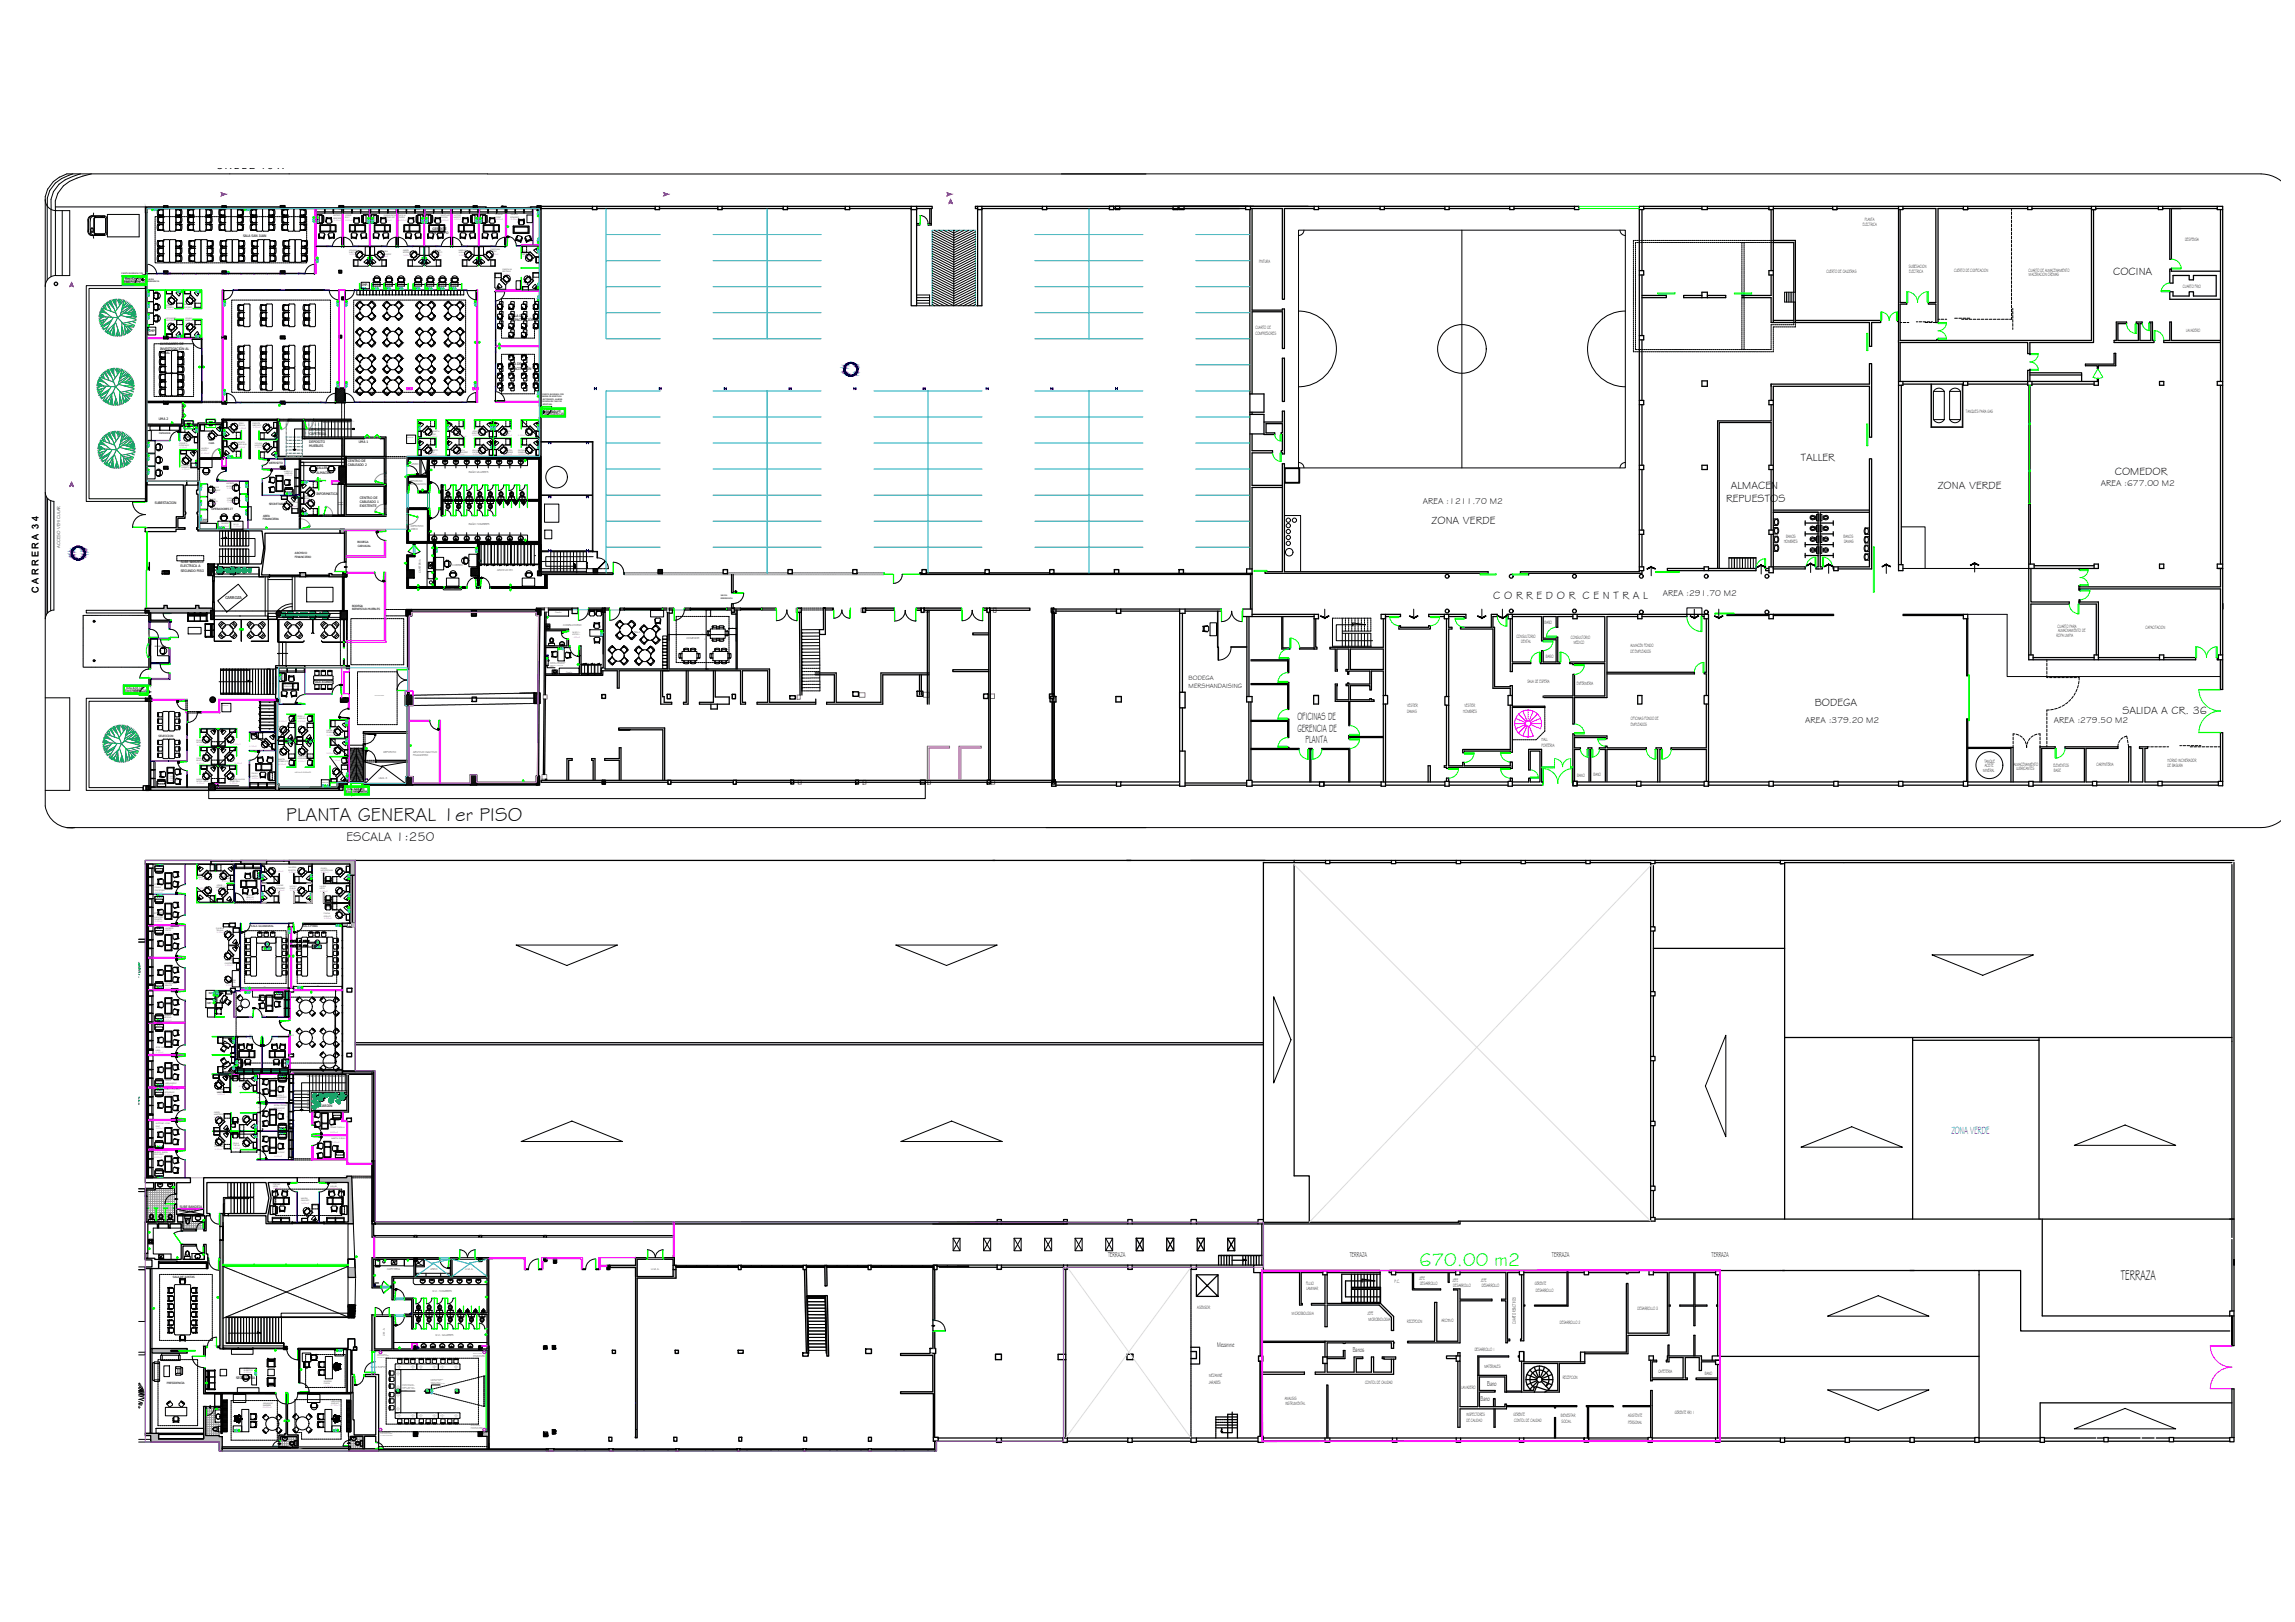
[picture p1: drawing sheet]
<svg xmlns="http://www.w3.org/2000/svg" width="841mm" height="594mm" viewBox="0 0 841 594" stroke-linecap="round" stroke-linejoin="round" font-family="sans-serif">
<defs><g id="words">
<text font-size="7.1" x="104.9" y="300.7">PLANTA GENERAL 1er PISO</text>
<text font-size="7" fill="#0f0" x="520.1" y="463.8">670.00 m2</text>
<text font-size="5.3" x="777.2" y="468.6">TERRAZA</text>
<text font-size="4.7" x="126.9" y="308.2">ESCALA 1:250</text>
<g font-size="4">
<text x="774.4" y="100.6">COCINA</text>
<text x="659.9" y="168.8">TALLER</text>
<text x="775" y="173.8">COMEDOR</text>
<text x="634.3" y="179">ALMACEN</text>
<text x="710.1" y="179.1">ZONA VERDE</text>
<text x="632.5" y="183.9">REPUESTOS</text>
<text x="524.6" y="191.8">ZONA VERDE</text>
<text x="547.2" y="219.2">C O R R E D O R C E N T R A L</text>
<text x="475.4" y="263.8">OFICINAS DE</text>
<text x="665" y="258.7">BODEGA</text>
<text x="777.8" y="261.6">SALIDA A CR. 36</text>
<text x="475.4" y="268.2">GERENCIA DE</text>
<text x="478.4" y="272.2">PLANTA</text>
</g>
<text font-size="4" fill="#00f" x="715.1" y="415.3">ZONA VERDE</text>
<g font-size="3.3">
<text x="79.4" y="61.9">C A L L E 1 8 A</text>
<text x="14.1" y="217.2" transform="rotate(-90 14.1 217.2)">C A R R E R A 3 4</text>
</g>
<g font-size="3.2">
<text x="769.9" y="178.1">AREA :677.00 M2</text>
<text x="521.4" y="184.4">AREA :1211.70 M2</text>
<text x="609.3" y="218.2">AREA :291.70 M2</text>
<text x="661.5" y="264.6">AREA :379.20 M2</text>
<text x="752.7" y="264.6">AREA :279.50 M2</text>
</g>
<g font-size="2.7">
<text x="406" y="460.2">TERRAZA</text>
<text x="494.6" y="460.2">TERRAZA</text>
<text x="568.7" y="460.2">TERRAZA</text>
<text x="627.2" y="460.2">TERRAZA</text>
<text x="446" y="493.3">Mezanine</text>
<text x="495.8" y="495.1">Banos</text>
<text x="545" y="507.5">Bano</text>
<text x="542.6" y="513.3">Bano</text>
</g>
<g font-size="2.4">
<text x="435.6" y="251.9">MERSHANDAISING</text>
<text x="435.6" y="249.1">BODEGA</text>
</g>
<g font-size="1.8">
<text x="682.7" y="82.6">ELECTRICA</text>
<text x="683.4" y="80.9">PLANTA</text>
<text x="800.7" y="88.4">DESPENSA</text>
<text x="461.4" y="96.2">PINTURA</text>
<text x="669.3" y="99.9">CUERTO DE CALDERAS</text>
<text x="699.5" y="98.2">SUBESACION</text>
<text x="699.7" y="99.9">ELECTRICA</text>
<text x="716.1" y="99.5">CUERTO DE CIDIFICACION</text>
<text x="743.4" y="99.5">CUARTO DE ALMACENAMIENTO</text>
<text x="743.5" y="101.1">MACERACION CREMAS</text>
<text x="799.9" y="105.3">CUARTO FRIO</text>
<text x="460.1" y="120.6">CUARTO DE</text>
<text x="460.1" y="122.7">COMPRESORES</text>
<text x="801.1" y="121.5">LAVADERO</text>
<text x="720.5" y="151.3">TANQUES PARA GAS</text>
<text x="654.6" y="197.2">BANOS</text>
<text x="675.6" y="197.1">BANOS</text>
<text x="653.8" y="198.8">HOMBRES</text>
<text x="675.8" y="198.8">DAMAS</text>
<text x="555.7" y="233.7">CONSULTORIO</text>
<text x="566" y="228.4">BAÑO</text>
<text x="753.6" y="233.4">ROPA LIMPIA</text>
<text x="754" y="229.9">CUARTO PARA</text>
<text x="754.2" y="231.6">ALMACNAMIENTO DE</text>
<text x="786.2" y="230.3">CAPACITACION</text>
<text x="557.5" y="235.6">DENTAL</text>
<text x="575.7" y="234.1">CONSULTORIO</text>
<text x="576.7" y="236">MEDICO</text>
<text x="597.5" y="237.1">ALMACEN FONDO</text>
<text x="597.5" y="239.2">DE EMPLEADOS</text>
<text x="566.5" y="241">BAÑO</text>
<text x="559.7" y="250.2">SALA DE ESPERA</text>
<text x="577.8" y="250.7">ENFERMERIA</text>
<text x="515.6" y="259.1">VESTIER</text>
<text x="515.6" y="261.2">DAMAS</text>
<text x="536.2" y="261.2">HOMBRES</text>
<text x="536.6" y="259.1">VESTIER</text>
<text x="597.7" y="263.8">OFICINAS FONDO DE</text>
<text x="597.7" y="265.9">EMPLEADOS</text>
<text x="564.9" y="271.4">HALL</text>
<text x="564.9" y="273.5">PORTERIA</text>
<text x="727.2" y="279.4">TANQUE</text>
<text x="727.3" y="281.1">ACEITE</text>
<text x="737.9" y="280.5">ALMACENAMIENTO</text>
<text x="752.5" y="281.1">ELEMENTOS</text>
<text x="768.3" y="280.5">CARPINTERIA</text>
<text x="794.3" y="279.2">HORNO INCINERADOR</text>
<text x="794.3" y="281.1">DE BASURA</text>
<text x="578" y="284.5">BANO</text>
<text x="583.9" y="284.3">BANO</text>
<text x="726.8" y="282.9">MINERAL</text>
<text x="738.9" y="282.2">LUBRICANTES</text>
<text x="752.6" y="282.8">BASE</text>
<text x="478.6" y="470.6">FLUJO</text>
<text x="478.8" y="472.6">LAMINAR</text>
<text x="511" y="469.8">P.C.</text>
<text x="520.1" y="468.7">JEFE</text>
<text x="520.4" y="470.5">DESARROLLO</text>
<text x="532.3" y="469.5">JEFE</text>
<text x="532.6" y="471.3">DESARROLLO</text>
<text x="542.7" y="469.7">JEFE</text>
<text x="543" y="471.5">DESARROLLO</text>
<text x="562.4" y="470.7">GERENTE</text>
<text x="562.8" y="473.1">DESARROLLO</text>
<text x="438.8" y="479.5">ASENSOR</text>
<text x="600.1" y="479.7">DESARROLLO 3</text>
<text x="473.4" y="481.8">MICROBIOLOGIA</text>
<text x="501.2" y="481.8">JEFE</text>
<text x="501.5" y="483.7">MICROBIOLOGIA</text>
<text x="515.7" y="484.5">RECEPCION</text>
<text x="528.3" y="484.3">ARCHIVO</text>
<text x="555.4" y="484.9" transform="rotate(-90 555.4 484.9)">CUARTO REACTIVOS</text>
<text x="571.7" y="485.1">DESARROLLO 2</text>
<text x="540.4" y="494.9">DESARROLLO 1</text>
<text x="544" y="501">MATERIALES</text>
<text x="607.7" y="502.7">CAFETERIA</text>
<text x="624.7" y="503.7">BANO</text>
<text x="443" y="506.9">JARABES</text>
<text x="443.1" y="504.5">MEZANINE</text>
<text x="500.2" y="506.7">CONTOL DE CALIDAD</text>
<text x="535.6" y="508.9">LAVADERO</text>
<text x="572.7" y="505.1">RECEPCION</text>
<text x="470.9" y="512.7">ANALISIS</text>
<text x="471" y="514.7">INSTRUMENTAL</text>
<text x="537.4" y="518.5">INSPECTORES</text>
<text x="537.4" y="520.9">DE CALIDAD</text>
<text x="554.6" y="518.7">GERENTE</text>
<text x="554.8" y="520.7">CONTOL DE CALIDAD</text>
<text x="572" y="518.9">BIENESTAR</text>
<text x="572.2" y="521.1">SOCIAL</text>
<text x="596.7" y="519.1">ASISTENTE</text>
<text x="596.7" y="521.5">PERSONAL</text>
<text x="613.7" y="517.8">GERENTE RR11</text>
</g>
<text font-size="1.7" x="22" y="200.7" transform="rotate(-90 22 200.7)">ACCESO VEHICULAR</text>
<text font-size="1.4" x="82.6" y="219.3">CARROZA</text>
<g font-size="1.3">
<text x="45.3" y="103.7">EMERGENCIA</text>
<text x="45.7" y="102.4">SALIDA DE</text>
<text x="198.6" y="152.1">EMERGENCIA</text>
<text x="199.1" y="150.8">SALIDA DE</text>
<text x="45.7" y="253.6">EMERGENCIA</text>
<text x="46.2" y="252.4">SALIDA DE</text>
<text x="126.7" y="290.6">EMERGENCIA</text>
<text x="127.2" y="289.3">SALIDA DE</text>
</g>
<g font-size="1.2">
<text x="89.1" y="86.8">SALA SAN JUAN</text>
<text x="158.5" y="85.9">DE CAMPO</text>
<text x="158.5" y="84.4">GERENTE</text>
<text x="132.6" y="104.9">IMP.</text>
<text x="187.3" y="115.9">SALA DE</text>
<text x="187.3" y="117.7">CAPACITACIÓN</text>
<text x="54.7" y="121.6">IMP.</text>
<text x="58.7" y="128.2">INVESTIGACIÓN AL</text>
<text x="58.7" y="129.7">CANAL</text>
<text x="58.7" y="126.4">AUXILIARES DE</text>
<text x="186.4" y="133.5">SALA DE</text>
<text x="186.4" y="135.4">CAPACITACIÓN</text>
<text x="58.2" y="153.7">UMA 2</text>
<text x="113.4" y="157.7">DEPOSITO</text>
<text x="113.4" y="159.2">CAFETERIA</text>
<text x="113.4" y="162.2">DEPOSITO</text>
<text x="113.4" y="163.7">MUEBLES</text>
<text x="131.5" y="162.1">UMA 1</text>
<text x="116" y="171.6">TALLER</text>
<text x="116" y="173.5">ALMACÉN</text>
<text x="127.5" y="169.3">CENTRO DE</text>
<text x="127.5" y="170.8">CABLEADO 2</text>
<text x="56.8" y="184.4">SUBESTACION</text>
<text x="115.9" y="181.4">INFORMATICA</text>
<text x="131.9" y="185.6">EXISTENTE</text>
<text x="131.9" y="182.6">CENTRO DE</text>
<text x="131.9" y="184.1">CABLEADO 1</text>
<text x="66.2" y="207.8">ELECTRICA A</text>
<text x="66.2" y="206.3">SUBE BANDEJA</text>
<text x="66.2" y="209.4">SEGUNDO PISO</text>
<text x="117.7" y="405.5">JARDIN</text>
<text x="65.8" y="443.9">ELECTRICA</text>
<text x="65.9" y="442.4">SUBE BANDEJA</text>
<text x="86.5" y="505.2">SECRETARIA</text>
</g>
<g font-size="1.1">
<text x="98.6" y="169.8">DEPOSITO</text>
<text x="98.6" y="185.1">SECRETARIA</text>
<text x="74.2" y="190.7">IMP</text>
<text x="77.5" y="186.7">OPERADORES IT</text>
<text x="96.3" y="190.6">FINANCIERA</text>
<text x="96.4" y="189.3">AREA</text>
<text x="108.1" y="203">ARCHIVO</text>
<text x="131" y="199">BODEGA</text>
<text x="131.1" y="200.3">CARVAJAL</text>
<text x="108" y="204.3">FINANCIERO</text>
<text x="129" y="222.2">BODEGA</text>
<text x="129" y="223.5">BIENESTAR-MUEBLES</text>
<text x="115.3" y="250.2">SALA ACANDI</text>
<text x="58.1" y="269.9">SELECCION</text>
<text x="86.6" y="387" transform="rotate(-90 86.6 387)">3.36</text>
<text x="63.3" y="468">SALA DE JUNTAS</text>
<text x="61.2" y="506.9">PRESIDENCIA</text>
</g>
<g font-size="1">
<text x="67.8" y="160.3">CARTERA</text>
<text x="67.9" y="159.1">AUX.</text>
<text x="150.8" y="170.2">ASEO</text>
<text x="171.8" y="173.2">BAÑO MUJERES</text>
<text x="150.1" y="176.4">DEPOSITO</text>
<text x="150.1" y="177.6">ILUMINACION</text>
<text x="150.6" y="192.9">DEPOSITO</text>
<text x="150.6" y="193.9">ASEO</text>
<text x="171.8" y="192.2">BAÑO HOMBRES</text>
<text x="154.2" y="209.8" transform="rotate(-90 154.2 209.8)">CAFETERIA</text>
<text x="165.7" y="207.2">CORREO</text>
<text x="182.1" y="209">ARCHIVO RH</text>
<text x="206.4" y="229.3">CONSULTORIO</text>
<text x="232.4" y="231.8">SALA TAT</text>
<text x="251.6" y="234.1">COMEDOR</text>
<text x="140.5" y="275.9">DEPOSITO</text>
<text x="151.4" y="275.9">ARVHIVO INACTIVO</text>
<text x="151.4" y="276.9">FINANCIERO</text>
<text x="138.8" y="285.4">UMA 3</text>
<text x="92" y="339.6">SALA GUAIMARAL</text>
<text x="110.9" y="339.6">SALA PISBA</text>
<text x="76.5" y="364.1">IMP.</text>
<text x="75.8" y="367.9">IMP.</text>
<text x="141.8" y="465">CAFETERIA</text>
<text x="157.8" y="465">ASEO</text>
<text x="170.5" y="465.1">U.M.A.</text>
<text x="238.6" y="465.1">U.M.A.</text>
<text x="158.5" y="473.1">W.C. HOMBRES</text>
<text x="141" y="489.4" transform="rotate(-90 141 489.4)">U.M.A.</text>
<text x="159.5" y="489.3">W.C. MUJERES</text>
<text x="135.9" y="501.2">SALA SOPO</text>
</g>
<g font-size=".9">
<text x="58.3" y="159.1">PAPELERIA</text>
<text x="76.5" y="161.4">AUX.</text>
<text x="76.5" y="162.5">CAJA</text>
<text x="56.7" y="324">GTE DE CUENTA</text>
<text x="56.5" y="334.9">GTE DE CUENTA</text>
</g>
<g font-size=".8">
<text x="122.2" y="80.1">BRICEÑO</text>
<text x="122.2" y="79.1">ASTRID</text>
<text x="126.5" y="80">RUIZ</text>
<text x="126.5" y="79.2">JORGE</text>
<text x="140.7" y="79.1">DARMINSON</text>
<text x="140.7" y="79.9">RODRIGUEZ</text>
<text x="146.2" y="79.2">LUIS M.</text>
<text x="146.2" y="80">ZAFRA</text>
<text x="161.5" y="79.9">RIVERA</text>
<text x="161.6" y="79.1">SANTIAGO</text>
<text x="166.3" y="80">MUÑOZ</text>
<text x="166.4" y="79">VICTOR</text>
<text x="181.5" y="78.9">VIVIANA</text>
<text x="181.5" y="79.7">LOPEZ</text>
<text x="187.1" y="79.8">ROMERO</text>
<text x="187.1" y="78.9">YANETH</text>
<text x="128" y="91.8">JOHANA</text>
<text x="128" y="92.7">SANTAMARIA</text>
<text x="139.3" y="93.2">HERNANDEZ</text>
<text x="139.3" y="92.3">SANDRA</text>
<text x="147.7" y="91.9">KAREN</text>
<text x="147.7" y="92.7">RODRIGUEZ</text>
<text x="158.9" y="92.7">VELAZCO</text>
<text x="158.9" y="91.9">YOLIMA</text>
<text x="168.1" y="92">MARIA E.</text>
<text x="168.2" y="92.8">AYALA</text>
<text x="179.8" y="91.5">CAROLINA</text>
<text x="179.8" y="92.4">LOPEZ</text>
<text x="191.4" y="92.4">MAGDA</text>
<text x="191.4" y="93.3">BELTRAN</text>
<text x="184.1" y="98.9">CAROLINA</text>
<text x="184.1" y="99.8">BELTRAN</text>
<text x="191.7" y="102.7">JUAN S.</text>
<text x="191.7" y="103.6">JIMENEZ</text>
<text x="60.8" y="111.9">EDGAR</text>
<text x="60.9" y="112.8">TORRES</text>
<text x="67.5" y="112.7">LUCERO</text>
<text x="67.6" y="111.9">MANUEL</text>
<text x="60.8" y="116.9">LEONARDO</text>
<text x="60.9" y="117.7">GUTIERREZ</text>
<text x="67.8" y="117.7">ARBELAEZ</text>
<text x="67.9" y="116.8">JEIMMY</text>
<text x="87.4" y="155.3">YENNY</text>
<text x="92.5" y="156">NARVAEZ</text>
<text x="92.5" y="155.1">CARLOS</text>
<text x="87.3" y="156.1">PINILLA</text>
<text x="157.3" y="159.2">PARDO</text>
<text x="157.4" y="158.3">ARCENETH</text>
<text x="173.1" y="158.9">BENITEZ</text>
<text x="173.1" y="158.1">JONATAN</text>
<text x="184.8" y="158">MIGUEL</text>
<text x="184.8" y="158.9">DAZA</text>
<text x="65.7" y="162.4">JORGE E.</text>
<text x="65.7" y="163.3">GONZALEZ</text>
<text x="73.8" y="165.3">LOPEZ</text>
<text x="73.8" y="164.4">ANGELA</text>
<text x="87" y="162.2">WILSON</text>
<text x="87" y="163.1">CARVAJAL</text>
<text x="93.3" y="162.4">VIVIANA</text>
<text x="93.3" y="163.5">MUÑOZ</text>
<text x="157.2" y="165">ROBERTO</text>
<text x="157.2" y="165.9">PEREZ</text>
<text x="167.4" y="165">MONICA</text>
<text x="167.4" y="165.9">HERNANDEZ</text>
<text x="173.1" y="165">GUILLERMO</text>
<text x="173.1" y="165.9">CACERES</text>
<text x="184.7" y="165">CLAUDIA</text>
<text x="184.7" y="165.9">VANEGAS</text>
<text x="189.9" y="165.1">GLORIA</text>
<text x="189.9" y="165.9">SIERRA</text>
<text x="66.4" y="170.5">MAURICIO</text>
<text x="66.4" y="171.4">NEGRETH</text>
<text x="104.2" y="172.8">MARIA V.</text>
<text x="104.2" y="173.7">VARGAS</text>
<text x="76.6" y="179.8">RODRIGUEZ</text>
<text x="76.7" y="178.9">GEOVANNI</text>
<text x="83" y="177.3">ANDRES</text>
<text x="83" y="178.2">ALCANTARA</text>
<text x="76.5" y="183">OSCAR</text>
<text x="76.5" y="183.9">ALMANZA</text>
<text x="83.3" y="182.7">LUISA</text>
<text x="83.3" y="183.5">CHAPARRO</text>
<text x="106" y="185">RUIZ</text>
<text x="106" y="184.2">CATALINA</text>
<text x="110.6" y="182.9">FORERO</text>
<text x="110.7" y="182">JORGE A.</text>
<text x="81.1" y="191.1">JAMES</text>
<text x="85.5" y="191.3">VIVIANA</text>
<text x="81.1" y="192">SUAREZ</text>
<text x="85.5" y="192.2">SILVA</text>
<text x="203.5" y="224.4">Camilla</text>
<text x="209.7" y="232.7">LOPEZ L.</text>
<text x="209.8" y="231.8">SINDY L.</text>
<text x="104" y="250.9">ESPERANZA</text>
<text x="104" y="251.7">GRANADOS</text>
<text x="207.4" y="246.4">Camilla</text>
<text x="109" y="262.6">DEISY C.</text>
<text x="109.1" y="263.5">VIASUS L.</text>
<text x="119.6" y="267.7">LAURA</text>
<text x="119.6" y="268.5">PINEDA</text>
<text x="72" y="271.4">DIANA CAROLINA</text>
<text x="72" y="272.3">SOLER</text>
<text x="85.3" y="271.2">-</text>
<text x="72" y="278.9">RINCON</text>
<text x="72" y="278.1">CAMILA</text>
<text x="85.9" y="278">-</text>
<text x="101.9" y="278.4">MARTIN</text>
<text x="101.9" y="279.2">CORREDOR</text>
<text x="109.2" y="278.1">HERNANDEZ</text>
<text x="109.2" y="277.3">JUAN CARLOS</text>
<text x="62.2" y="285.3">CASTRO</text>
<text x="62.3" y="284.5">JUANA</text>
<text x="72" y="285.6">MARGARITA</text>
<text x="72" y="286.4">SOFIA URIBE</text>
<text x="84.2" y="285.6">SANDRA LILIANA</text>
<text x="84.2" y="286.5">CORDOBA</text>
<text x="92.2" y="283.6">PAULA</text>
<text x="92.2" y="284.5">MUTIS</text>
<text x="72.8" y="321.5">RUIZ</text>
<text x="72.8" y="320.6">ANDRES</text>
<text x="81.3" y="321.2">ISABEL</text>
<text x="81.3" y="322">CHAPARRO</text>
<text x="105.7" y="318.9">RINCON</text>
<text x="105.7" y="318">SANDRA</text>
<text x="117.5" y="318.1">DANIEL</text>
<text x="117.5" y="319">MONTEZUMA</text>
<text x="56.8" y="325.2">PAULA</text>
<text x="56.8" y="326.2">QUIÑONEZ</text>
<text x="79.2" y="325.3">LEGUIZAMO</text>
<text x="79.3" y="324.5">JORGE I</text>
<text x="90.3" y="328.9">ARAUJO</text>
<text x="90.3" y="328.1">JORGE</text>
<text x="101.3" y="325.6">ROMERO</text>
<text x="101.3" y="324.7">OSCAR</text>
<text x="106.2" y="324.8">NATALY</text>
<text x="106.2" y="325.6">GALAN</text>
<text x="117.2" y="324.8">LAURA</text>
<text x="117.2" y="325.7">LEON</text>
<text x="118.7" y="334.9">PAOLA</text>
<text x="118.7" y="335.7">GRILLO</text>
<text x="56.6" y="336.1">LUIS FDO</text>
<text x="56.6" y="336.9">DUARTE</text>
<text x="60.7" y="340.2">ANDRES</text>
<text x="60.7" y="341.1">ORTIZ</text>
<text x="79.3" y="340.1">DANIELA</text>
<text x="79.4" y="340.9">TRIANA</text>
<text x="82.4" y="352.9">CASTRO D.</text>
<text x="82.5" y="352.1">JENNY E.</text>
<text x="82.7" y="359.3">FLOR ALBA</text>
<text x="60.5" y="360.4">CONSTANZA</text>
<text x="60.5" y="361.2">RAMOS</text>
<text x="82.7" y="360.2">CUADROS</text>
<text x="60.1" y="372.9">MEDINA</text>
<text x="60.1" y="372.1">GLORIA</text>
<text x="96.2" y="372.1">S1</text>
<text x="57.1" y="383.9">JOSE LUIS</text>
<text x="91.4" y="380.5">S1</text>
<text x="91.4" y="379.3">S1</text>
<text x="99.5" y="380.8">S1</text>
<text x="106.6" y="379.5">S2</text>
<text x="57" y="384.8">LARA</text>
<text x="60.5" y="396">PAULA</text>
<text x="60.3" y="399.3">MARIA CLAUDIA</text>
<text x="60.4" y="400.2">GONZALEZ</text>
<text x="60.5" y="396.8">HERNANDEZ</text>
<text x="79.5" y="399.3">LAURA</text>
<text x="79.5" y="400.1">MARTINEZ</text>
<text x="101.2" y="401.3">DIANA C.</text>
<text x="78.4" y="407.7">KAREN</text>
<text x="100.5" y="405.2">ROSA PIEDAD</text>
<text x="100.5" y="406.1">BENAVIDEZ</text>
<text x="101.2" y="402.1">GUERRERO</text>
<text x="57.1" y="412.7">DIAZ</text>
<text x="57.1" y="411.8">ANTONIO JOSE</text>
<text x="78.4" y="408.5">MARTINEZ</text>
<text x="121" y="413.1">CESAR PADILLA</text>
<text x="78.6" y="419.4">NELLY</text>
<text x="85.4" y="419">PAULA</text>
<text x="85.5" y="419.9">TACHA</text>
<text x="121.4" y="417.1">MARTA DURAN</text>
<text x="56.5" y="422.3">MIGUEL ANGEL</text>
<text x="56.5" y="423.2">QUEVEDO</text>
<text x="78.6" y="420.3">PUENTES</text>
<text x="100.4" y="422.2">EDITH DIAZ</text>
<text x="100.1" y="434.7">LEON</text>
<text x="100.1" y="433.9">OSCAR</text>
<text x="121.1" y="434.7">MILLAN</text>
<text x="121.2" y="433.8">CESAR</text>
<text x="110.3" y="439.1">MAYRA</text>
<text x="110.3" y="440">GALINDO</text>
<text x="89.4" y="501.2">ANGIE</text>
<text x="89.4" y="502.1">ALARCON</text>
<text x="118.6" y="507.1">OJEDA</text>
<text x="118.7" y="506.2">SANDRA</text>
<text x="96.4" y="515">BARBERI</text>
<text x="96.5" y="514.1">ARMANDO</text>
<text x="121.3" y="513.4">HERNANDO</text>
<text x="121.4" y="514.3">ANGULO</text>
</g>
<g font-size=".8" fill="#bf00ff">
<text x="122.3" y="80.8">8.00m2</text>
<text x="126.6" y="80.9">8.00m2</text>
<text x="140.8" y="80.8">8.00m2</text>
<text x="146.3" y="80.9">8.00m2</text>
<text x="161.7" y="80.8">8.00m2</text>
<text x="166.4" y="80.7">8.00m2</text>
<text x="181.6" y="80.6">8.00m2</text>
<text x="187.2" y="80.7">8.00m2</text>
<text x="128.1" y="93.5">5.00m2</text>
<text x="139.4" y="94.1">5.00m2</text>
<text x="147.8" y="93.6">5.00m2</text>
<text x="158.9" y="93.6">5.00m2</text>
<text x="168.3" y="93.7">5.00m2</text>
<text x="179.9" y="93.3">5.00m2</text>
<text x="191.5" y="94.2">3.00m2</text>
<text x="184.2" y="100.7">5.00m2</text>
<text x="192.3" y="104.5">3.00</text>
<text x="60.9" y="113.6">3.00m2</text>
<text x="67.7" y="113.6">3.00m2</text>
<text x="60.9" y="118.6">3.00m2</text>
<text x="67.9" y="118.5">3.00m2</text>
<text x="87.4" y="156.9">3.00m2</text>
<text x="92.6" y="156.8">3.00m2</text>
<text x="157.5" y="160">3.00m2</text>
<text x="168.1" y="160.1">3.00m2</text>
<text x="173.2" y="159.8">3.00m2</text>
<text x="184.9" y="159.7">3.00m2</text>
<text x="189.8" y="159.7">3.00m2</text>
<text x="65.8" y="164.1">4.50m2</text>
<text x="73.9" y="166.1">6.40m2</text>
<text x="87.1" y="163.9">3.00m2</text>
<text x="93.4" y="164.2">3.00m2</text>
<text x="157.3" y="166.7">3.00m2</text>
<text x="167.5" y="166.7">3.00m2</text>
<text x="173.2" y="166.8">3.00m2</text>
<text x="184.8" y="166.7">3.00m2</text>
<text x="190" y="166.8">3.00m2</text>
<text x="66.6" y="172.2">3.00m2</text>
<text x="83.1" y="179">3.00m2</text>
<text x="104.3" y="174.5">8.00m2</text>
<text x="76.6" y="184.8">3.00m2</text>
<text x="76.7" y="180.6">3.00m2</text>
<text x="83.4" y="184.4">3.00m2</text>
<text x="106.1" y="185.9">5.00m2</text>
<text x="110.9" y="183.7">-.00m2</text>
<text x="81.2" y="192.9">3.00m2</text>
<text x="85.6" y="193.1">3.00m2</text>
<text x="210" y="233.5">-.00m2</text>
<text x="104.1" y="252.6">8.00m2</text>
<text x="102.3" y="264.5">4.50m2</text>
<text x="109.2" y="264.3">4.50m2</text>
<text x="119.7" y="269.4">5.00m2</text>
<text x="72.1" y="273.1">3.00m2</text>
<text x="85.4" y="273">3.00m2</text>
<text x="91.3" y="273.5">4.50m2</text>
<text x="72.1" y="279.8">3.00m2</text>
<text x="86" y="279.7">3.00m2</text>
<text x="102" y="280.1">4.50m2</text>
<text x="109.2" y="279">4.50m2</text>
<text x="119.6" y="276">3.00m2</text>
<text x="121.9" y="278.7">4.50m2</text>
<text x="62.3" y="286.2">8.00m2</text>
<text x="72.1" y="287.3">3.00m2</text>
<text x="84.3" y="287.3">3.00m2</text>
<text x="92.4" y="285.3">8.00m2</text>
<text x="72.9" y="322.4">3.00m2</text>
<text x="81.4" y="322.9">3.00m2</text>
<text x="101" y="319.5">3.00m2</text>
<text x="105.8" y="319.7">3.00m2</text>
<text x="117.7" y="319.9">3.00m2</text>
<text x="56.9" y="326.9">8.00m2</text>
<text x="72.7" y="325.6">3.00m2</text>
<text x="79.4" y="326.2">3.00m2</text>
<text x="90.4" y="329.8">8.00m2</text>
<text x="101.4" y="326.4">3.00m2</text>
<text x="106.4" y="326.5">3.00m2</text>
<text x="117.4" y="326.6">3.00m2</text>
<text x="56.7" y="337.8">8.00m2</text>
<text x="60.8" y="341.9">8.00m2</text>
<text x="79.4" y="341.8">5.00m2</text>
<text x="118.8" y="336.7">5.00m2</text>
<text x="82.5" y="353.8">5.00m2</text>
<text x="60.6" y="362.1">8.00m2</text>
<text x="82.9" y="361">5.00m2</text>
<text x="60.2" y="373.8">8.00m2</text>
<text x="57.1" y="385.6">8.00m2</text>
<text x="60.4" y="401.1">8.00m2</text>
<text x="60.6" y="397.7">8.00m2</text>
<text x="79.7" y="401">5.00m2</text>
<text x="87.5" y="398.1">4.50m2</text>
<text x="100.6" y="406.9">8.00m2</text>
<text x="101.4" y="403">8.00m2</text>
<text x="57.2" y="413.5">8.00m2</text>
<text x="78.5" y="409.4">5.00m2</text>
<text x="87.5" y="410.2">4.50m2</text>
<text x="121.1" y="414.9">8.00m2</text>
<text x="121.6" y="418.8">8.00m2</text>
<text x="56.6" y="424.1">8.00m2</text>
<text x="78.7" y="421.1">5.00m2</text>
<text x="85.5" y="420.8">5.00m2</text>
<text x="100.6" y="423.9">8.00m2</text>
<text x="100.2" y="435.6">8.00m2</text>
<text x="121.1" y="435.5">8.00m2</text>
<text x="110.4" y="440.9">5.00m2</text>
<text x="89.4" y="502.9">5.00m2</text>
<text x="118.5" y="507.9">19.00m2</text>
<text x="96.3" y="515.8">28.00m2</text>
<text x="121.2" y="515.1">27.00m2</text>
</g>
<g font-size=".8" fill="#00ffbf">
<text x="88.7" y="362.3">TV</text>
<text x="107.8" y="362.1">TV</text>
</g>
<g font-size=".7">
<text x="44.6" y="100.5">PUERTA BLINDADA CON</text>
<text x="44.6" y="101.4">BARRA DE APERTURA</text>
<text x="44.6" y="102.3">ANTIPANICO, ALARMA</text>
<text x="44.6" y="103.2">SONORA EN CASO DE</text>
<text x="44.6" y="104.1">APERTURA.</text>
<text x="54" y="103.4">EMERGENCIA</text>
<text x="54.1" y="102.5">SALIDA</text>
<text x="198.8" y="144.7">PUERTA BLINDADA CON</text>
<text x="198.8" y="145.6">BARRA DE APERTURA</text>
<text x="198.8" y="147.3">SONORA EN CASO DE</text>
<text x="198.9" y="146.4">ANTIPANICO, ALARMA</text>
<text x="198.9" y="148.2">APERTURA.</text>
<text x="118.3" y="155">09</text>
<text x="119.5" y="155">08</text>
<text x="120.6" y="155">07</text>
<text x="121.8" y="155">06</text>
<text x="123" y="155">05</text>
<text x="124.2" y="155">04</text>
<text x="125.4" y="155">03</text>
<text x="126.6" y="155">02</text>
<text x="127.7" y="155">01</text>
<text x="200.2" y="151.2">EMERGENCIA</text>
<text x="200.2" y="150.3">SALIDA</text>
<text x="264.1" y="218.4">SALIDA</text>
<text x="264.1" y="219.3">EMERGENCIA</text>
<text x="56.8" y="236.8">RECEPCION</text>
<text x="49.1" y="253.8">EMERGENCIA</text>
<text x="49.1" y="252.9">SALIDA</text>
<text x="96.2" y="263.8">ARCHIVO</text>
<text x="108.1" y="283.2">ARCHIVO RODANTE</text>
<text x="130" y="290.2">EMERGENCIA</text>
<text x="130" y="289.3">SALIDA</text>
<text x="112.4" y="394.5">16</text>
<text x="113.7" y="394.5">15</text>
<text x="115" y="394.5">14</text>
<text x="116.1" y="394.5">13</text>
<text x="117.3" y="394.5">12</text>
<text x="118.5" y="394.5">11</text>
<text x="119.7" y="394.6">10</text>
<text x="120.9" y="394.5">09</text>
<text x="122.1" y="394.5">08</text>
<text x="123.3" y="394.5">07</text>
<text x="124.4" y="394.5">06</text>
<text x="125.6" y="394.5">05</text>
<text x="112.5" y="400.4">17</text>
<text x="112.5" y="401.6">18</text>
<text x="112.5" y="402.8">19</text>
<text x="112.5" y="404">20</text>
<text x="112.5" y="405.1">21</text>
<text x="112.5" y="406.3">22</text>
</g>
<g font-size=".6" fill="#7f00ff">
<text x="139.2" y="495.5">P</text>
<text x="177.3" y="495.5">P</text>
<text x="139.2" y="523.8">P</text>
<text x="177.3" y="523.9">P</text>
</g>
<g font-size=".5">
<text x="124.1" y="184.9">Rodante</text>
<text x="124.1" y="184.3">Archivo</text>
<text x="260.3" y="224.8" transform="rotate(-90 260.3 224.8)">.60</text>
<text x="257.2" y="232.2">6.21</text>
<text x="268.2" y="230">.67</text>
<text x="258.6" y="234.5" transform="rotate(-90 258.6 234.5)">5.46</text>
<text x="201.7" y="242.8">MINISPLIT, DEBE DEJARSE</text>
<text x="201.7" y="243.3">INSTALACION ELECTRICA,</text>
<text x="201.7" y="243.9">DRENAJE Y PUNTO DE</text>
<text x="201.7" y="244.4">AGUA</text>
<text x="137.4" y="254.9">PISO EXISTENTE</text>
<text x="117.9" y="286.9">IMPRESORA</text>
<text x="105.4" y="351" transform="rotate(-90 105.4 351)">5.67</text>
<text x="96.7" y="361.6">4.46</text>
<text x="116.2" y="361.1">4.50</text>
<text x="89.1" y="394.9">2.39</text>
<text x="100.5" y="394.9">3.40</text>
<text x="95" y="397.2" transform="rotate(-90 95 397.2)">1.70</text>
<text x="105.9" y="399" transform="rotate(-90 105.9 399)">2.60</text>
<text x="95" y="402.3" transform="rotate(-90 95 402.3)">.90</text>
<text x="95.2" y="406" transform="rotate(-90 95.2 406)">.90</text>
<text x="95.2" y="411.2" transform="rotate(-90 95.2 411.2)">1.70</text>
<text x="96.1" y="413.9" transform="rotate(-90 96.1 413.9)">.04</text>
<text x="105.4" y="409.4" transform="rotate(-90 105.4 409.4)">2.60</text>
<text x="89.1" y="415.2">2.36</text>
<text x="95.2" y="418.1" transform="rotate(-90 95.2 418.1)">1.70</text>
<text x="106.5" y="419.9" transform="rotate(-90 106.5 419.9)">2.60</text>
<text x="86.2" y="421.8">.85</text>
<text x="90.8" y="421.8">1.51</text>
<text x="95.2" y="423.2" transform="rotate(-90 95.2 423.2)">.90</text>
<text x="138.2" y="496.8">INSTALAR EN PARED</text>
<text x="138.3" y="496.3">SALIDA SONIDO</text>
<text x="138.3" y="497.3">A 2.20m DE ALTURA</text>
<text x="173.3" y="496.1">SALIDA SONIDO</text>
<text x="173.3" y="496.6">INSTALAR EN PARED</text>
<text x="173.3" y="497.1">A 2.20m DE ALTURA</text>
<text x="147.4" y="507.3">CAJA EN PISO CON</text>
<text x="147.4" y="507.8">PUNTOS DE ENERGIA</text>
<text x="147.4" y="508.3">NORMAL, REGULADA,</text>
<text x="147.4" y="508.9">VOZ Y DATOS, AUDIO</text>
<text x="147.4" y="509.4">Y VIDEO</text>
<text x="157.9" y="505.4">PUNTOS DE ENERGIA</text>
<text x="157.9" y="506">REGULADA, VOZ Y</text>
<text x="157.9" y="506.5">DATOS, AUDIO Y</text>
<text x="158" y="507">VIDEO EN CIELO FALSO</text>
<text x="139.5" y="524.9">SALIDA SONIDO</text>
<text x="139.5" y="525.4">INSTALAR EN PARED</text>
<text x="139.5" y="525.9">A 2.20m DE ALTURA</text>
<text x="172.5" y="522.4">SALIDA SONIDO</text>
<text x="172.5" y="523">INSTALAR EN PARED</text>
<text x="172.5" y="523.5">A 2.20m DE ALTURA</text>
</g>
<g font-size=".5" fill="#00ffbf">
<text x="145.4" y="509.4">AV</text>
<text x="156.2" y="509.4">AV</text>
<text x="157.9" y="508.8">AV</text>
<text x="166.9" y="509.4">AV</text>
</g>
<g font-size=".4">
<text x="149.1" y="160.3">IMPRESORA</text>
<text x="81.4" y="258.6">IMPRESORA</text>
<text x="122.8" y="376.7" transform="rotate(-90 122.8 376.7)">6.67</text>
<text x="137.9" y="469.8">BALL</text>
<text x="148.4" y="481.2">BALL</text>
</g>
</g></defs>
<!-- layer: Areas Ejecutadas -->
<path d="M200.9 223.3l67.2 .1v1.5h1.7v20.1h-48.1v-.3h-1.4v2.2h-20.4l.2-22.7h.8z" fill="none" stroke="#5cb8b8" stroke-width=".37"/>
<!-- layer: ACHURADO -->
<g fill="none" stroke="#000" stroke-width=".37">
<path d="M149.1 174.1h.1M149.1 167.2h.1M149.3 174.1l-.2 .2M149.3 167.2l-.2 .2M149.4 167.2l-.3 .3M149.4 174.1l-.3 .3M149.5 179.9l-.4 .4M149.6 167.2l-.5 .5M149.6 174.1l-.5 .5M149.6 179.9l-.5 .6M149.7 168.3l-.6 .6M149.7 168.5l-.6 .6"/>
<path d="M149.7 168.6l-.6 .6M149.7 168.8l-.6 .6M149.7 169l-.6 .6M149.7 169.1l-.6 .6M149.7 169.3l-.6 .6M149.7 169.5l-.6 .6M149.7 169.6l-.6 .6M149.7 169.8l-.6 .6M149.7 170l-.6 .5M149.7 170.2l-.4 .3M149.7 170.3l-.2 .2M149.7 170.5h-.1"/>
<path d="M149.7 174.9l-.6 .5M149.7 175l-.6 .6M149.7 175.2l-.6 .6M149.7 175.4l-.6 .6M149.7 175.5l-.6 .6M149.7 175.7l-.6 .6M149.7 175.9l-.6 .6M149.7 176l-.6 .6M149.7 176.2l-.6 .6M149.7 176.3l-.6 .7M149.7 176.5l-.6 .6M149.7 176.7l-.6 .6"/>
<path d="M149.7 176.8l-.6 .6M149.7 177l-.6 .6M149.7 177.2l-.6 .6M149.7 177.3l-.6 .6M149.7 177.5l-.6 .6M149.7 177.7l-.6 .6M149.7 177.9l-.6 .5M149.7 178l-.6 .6M149.7 178.2l-.6 .6M149.7 178.4l-.6 .6M149.7 178.5l-.6 .6M149.7 178.7l-.6 .6"/>
<path d="M149.7 178.9l-.6 .6M149.7 179l-.6 .6M149.7 179.2l-.6 .6M149.7 179.4l-.6 .6M149.7 179.5l-.6 .6M149.7 179.7l-.2 .1M149.8 167.2l-.7 .7M149.8 174.1l-.7 .7M149.9 167.2l-.8 .8M149.9 174.1l-.8 .8M150.1 167.2l-1 1M150.1 174.1l-1 1"/>
<path d="M150.3 167.2l-1.2 1.2M150.3 174.1l-1.2 1.2M150.4 167.2l-1.3 1.3M150.4 174.1l-.6 .6M150.6 167.2l-1.5 1.5M150.6 174.1l-.6 .6M150.8 167.2l-1 .9M150.8 174.1l-.6 .6M150.9 167.2l-.9 .9M150.9 174.1l-.5 .6M151.1 167.2l-1 .9M151.1 174.1l-.6 .6"/>
<path d="M151.3 167.2l-1 .9M151.3 174.1l-.6 .6M151.5 167.2l-1 .9M151.5 174.1l-.6 .6M151.6 167.2l-.9 .9M151.6 174.1l-.6 .6M151.8 167.2l-1 .9M151.8 174.1l-.6 .6M151.9 174.1l-.6 .6M152 167.2l-1 .9M152.1 174.1l-.6 .6M152.1 167.2l-.9 .9"/>
<path d="M152.3 174.1l-.6 .6M152.3 167.2l-1 .9M152.4 174.1l-.6 .6M152.5 167.2l-1 .9M152.6 174.1l-.6 .6M152.6 167.2l-.9 .9M152.8 174.1l-.6 .6M152.8 167.2l-1 .9M152.9 174.1l-.6 .6M153 167.2l-1 .9M153.1 174.1l-.6 .6M153.1 167.2l-.9 .9"/>
<path d="M153.3 174.1l-.6 .6M153.3 167.2l-1 .9M153.4 179.9l-.2 .1M153.4 174.1l-.5 .6M153.5 167.2l-1 .9M153.5 179.9l-.3 .3M153.6 174.1l-.6 .6M153.7 167.2l-1 .9M153.7 179.9l-.5 .5M153.8 174.1l-.6 .6M153.8 167.2l-.9 .9M153.9 179.9l-.6 .6"/>
<path d="M154 174.1l-.6 .6M154 167.2l-1 .9M154 179.9l-.6 .6M154.1 174.1l-.6 .6M154.2 167.2l-1 .9M154.2 179.9l-.6 .6M154.3 174.1l-.6 .6M154.3 167.2l-.9 .9M154.4 179.9l-.6 .6M154.5 174.1l-.6 .6M154.5 167.2l-1 .9M154.5 179.9l-.6 .6"/>
<path d="M154.6 167.2l-.9 .9M154.6 174.1l-.6 .6M154.7 179.9l-.6 .6M154.8 167.2l-.9 .9M154.8 174.1l-.6 .6M154.8 179.9l-.6 .6M155 167.2l-1 .9M155 174.1l-.6 .6M155 179.9l-.6 .6M155.1 167.2l-.9 .9M155.1 174.1l-.6 .6M155.2 179.9l-.6 .6"/>
<path d="M155.3 167.2l-1 .9M155.3 174.1l-.6 .6M155.3 179.9l-.5 .6M155.5 167.2l-1 .9M155.5 174.1l-.6 .6M155.5 179.9l-.6 .6M155.6 167.2l-.9 .9M155.6 174.1l-.5 .6M155.7 179.9l-.6 .6M155.8 167.2l-1 .9M155.8 174.1l-.6 .6M155.9 179.9l-.6 .6"/>
<path d="M156 167.2l-1 .9M156 174.1l-.6 .6M156 179.9l-.6 .6M156.2 167.2l-1 .9M156.2 174.1l-.6 .6M156.2 179.9l-.6 .6M156.3 167.2l-1 .9M156.3 174.1l-.6 .6M156.4 179.9l-.6 .6M156.5 167.2l-1 .9M156.5 174.1l-.6 .6M156.5 179.9l-.6 .6"/>
<path d="M156.7 167.2l-1 .9M156.8 167.2l-.9 .9M157 167.2l-1 .9M157.2 167.2l-1 .9M157.3 179.1l-.6 .7M157.3 179.3l-1.2 1.2M157.3 179.4l-1 1.1M157.3 179.6l-.9 .9M157.3 179.8l-.7 .7M157.3 179.9l-.5 .6M157.3 167.2l-.9 .9M157.3 168.2l-.6 .7"/>
<path d="M157.3 168.3l-.6 .7M157.3 168.5l-.6 .7M157.3 168.7l-.6 .6M157.3 168.8l-.6 .7M157.3 169l-.6 .7M157.3 169.2l-.6 .7M157.3 169.3l-.6 .7M157.3 169.5l-.6 .7M157.3 169.7l-.6 .7M157.3 169.9l-.6 .6M157.3 170l-.6 .7M157.3 170.2l-.6 .7"/>
<path d="M157.3 170.4l-.6 .6M157.3 170.5l-.6 .7M157.3 170.7l-.6 .7M157.3 170.9l-.6 .6M157.3 171l-.6 .7M157.3 171.2l-.6 .7M157.3 171.3l-.6 .8M157.3 171.5l-.6 .7M157.3 171.7l-.6 .7M157.3 171.8l-.6 .8M157.3 172l-.6 .7M157.3 172.2l-.6 .7"/>
<path d="M157.3 172.4l-.6 .7M157.3 172.5l-.6 .7M157.3 172.7l-.6 .7M157.3 172.9l-.6 .7M157.3 173l-.6 .8M157.3 173.2l-.6 .7M157.3 173.4l-1.2 1.3M157.3 173.5l-1.1 1.2M157.3 173.7l-.9 1M157.3 173.9l-.8 .8M157.3 174l-.6 .7M157.3 174.2l-.6 .7"/>
<path d="M157.3 174.4l-.6 .7M157.3 174.6l-.6 .6M157.3 174.7l-.6 .7M157.3 174.9l-.6 .7M157.3 175.1l-.6 .6M157.3 175.2l-.6 .7M157.3 175.4l-.6 .7M157.3 175.6l-.6 .6M157.3 175.7l-.6 .7M157.3 175.9l-.6 .7M157.3 176.1l-.6 .7M157.3 176.2l-.6 .7"/>
<path d="M157.3 176.4l-.6 .7M157.3 176.5l-.6 .8M157.3 176.7l-.6 .7M157.3 176.9l-.6 .7M157.3 177.1l-.6 .7M157.3 177.2l-.6 .7M157.3 177.4l-.6 .7M157.3 177.6l-.6 .7M157.3 177.7l-.6 .7M157.3 177.9l-.6 .7M157.3 178.1l-.6 .7M157.3 178.2l-.6 .8"/>
<path d="M157.3 178.4l-.6 .7M157.3 178.6l-.6 .7M157.3 178.7l-.6 .7M157.3 178.9l-.6 .7M157.5 167.2l-1 .9M157.7 167.2l-1 1M157.8 167.2l-1.1 1.2M158 167.2l-1.3 1.3M158.2 167.2l-1.5 1.5M158.4 167.2l-1 .9M158.5 167.2l-.9 .9M158.7 167.2l-1 .9"/>
<path d="M158.9 167.2l-1 .9M159 167.2l-.9 .9M159.2 167.2l-1 .9M159.4 167.2l-1 .9M159.5 167.2l-.9 .9M159.7 167.2l-1 .9M159.8 167.2l-.9 .9M160 167.2l-.9 .9M160.2 167.2l-1 .9M160.3 167.2l-.9 .9M160.5 167.2l-1 .9M160.7 167.2l-1 .9"/>
<path d="M160.9 167.2l-1 .9M161 167.2l-1 .9M161.1 179.9l-.2 .2M161.2 167.2l-1 .9M161.2 179.9l-.3 .3M161.4 167.2l-1 .9M161.4 179.9l-.5 .5M161.5 167.2l-.9 .9M161.6 179.9l-.6 .6M161.7 167.2l-1 .9M161.8 177.6l-.1 .1M161.8 179.3l-.1 .1"/>
<path d="M161.9 167.2l-1 .9M162 177.6l-.3 .3M162 179.3l-.3 .3M162 167.2l-.9 .9M162.2 177.6l-.5 .5M162.2 179.3l-.5 .5M162.2 167.2l-1 .9M162.3 177.6l-.6 .6M162.3 177.8l-.6 .6M162.3 178l-.6 .6M162.3 178.2l-.6 .5M162.3 178.3l-.4 .4"/>
<path d="M162.3 178.5l-.2 .2M162.3 178.7h-.1M162.3 179.3l-1.2 1.2M162.3 179.5l-1 1M162.3 179.7l-.8 .8M162.3 179.8l-.6 .7M162.4 167.2l-1 .9M162.5 167.2l-.9 .9M162.7 167.2l-1 .9M162.9 167.2l-1 .9M163.1 167.2l-1 .9M163.2 167.2l-1 .9"/>
<path d="M163.4 167.2l-1 .9M163.6 167.2l-1 .9M163.7 167.2l-.9 .9M163.9 167.2l-1 .9M164.1 167.2l-1 .9M164.2 167.2l-.9 .9M164.4 167.2l-1 .9M164.6 167.2l-1 .9M164.7 167.2l-.9 .9M164.9 167.2l-1 .9M165 167.2l-.9 .9M165.2 167.2l-.9 .9"/>
<path d="M165.4 167.2l-1 .9M165.6 167.2l-1 .9M165.7 167.2l-1 .9M165.9 167.2l-1 .9M166.1 167.2l-1 .9M166.2 167.2l-.9 .9M166.4 167.2l-1 .9M166.6 167.2l-1 .9M166.7 167.2l-.9 .9M166.9 167.2l-1 .9M167.1 167.2l-1 .9M167.2 167.2l-.9 .9"/>
<path d="M167.4 167.2l-1 .9M167.6 167.2l-1 .9M167.8 167.2l-1 .9M167.9 167.2l-1 .9M168.1 167.2l-1 .9M168.3 167.2l-1 .9M168.4 167.2l-.9 .9M168.6 167.2l-1 .9M168.8 167.2l-1 .9M168.9 167.2l-.9 .9M169.1 167.2l-1 .9M169.3 167.2l-1 .9"/>
<path d="M169.4 167.2l-.9 .9M169.6 167.2l-1 .9M169.8 167.2l-1 .9M170 167.2l-1 .9M170.1 167.2l-1 .9M170.3 167.2l-1 .9M170.4 167.2l-.9 .9M170.6 167.2l-1 .9M170.8 167.2l-1 .9M170.9 167.2l-.9 .9M171.1 167.2l-1 .9M171.3 167.2l-1 .9"/>
<path d="M171.4 167.2l-.9 .9M171.6 167.2l-1 .9M171.8 167.2l-1 .9M171.9 167.2l-.9 .9M172.1 167.2l-1 .9M172.3 167.2l-1 .9M172.5 167.2l-1 .9M172.6 167.2l-1 .9M172.8 167.2l-1 .9M173 167.2l-1 .9M173.1 167.2l-.9 .9M173.3 167.2l-1 .9"/>
<path d="M173.5 167.2l-1 .9M173.6 167.2l-.9 .9M173.8 167.2l-1 .9M174 167.2l-1 .9M174.1 167.2l-.9 .9M174.3 167.2l-1 .9M174.5 167.2l-1 .9M174.7 167.2l-1 .9M174.8 167.2l-1 .9M175 167.2l-1 .9M175.2 167.2l-1 .9M175.3 167.2l-.9 .9"/>
<path d="M175.5 167.2l-1 .9M175.6 167.2l-.9 .9M175.8 167.2l-1 .9M176 167.2l-1 .9M176.1 167.2l-.9 .9M176.3 167.2l-1 .9M176.5 167.2l-1 .9M176.6 167.2l-.9 .9M176.8 167.2l-1 .9M177 167.2l-1 .9M177.2 167.2l-1 .9M177.3 167.2l-1 .9"/>
<path d="M177.5 167.2l-1 .9M177.7 167.2l-1 .9M177.8 167.2l-.9 .9M178 167.2l-1 .9M178.2 167.2l-1 .9M178.3 167.2l-.9 .9M178.5 167.2l-1 .9M178.7 167.2l-1 .9M178.8 167.2l-.9 .9M179 167.2l-1 .9M179.2 167.2l-1 .9M179.4 167.2l-1 .9"/>
<path d="M179.5 167.2l-1 .9M179.7 167.2l-1 .9M179.9 167.2l-1 .9M180 167.2l-.9 .9M180.2 167.2l-1 .9M180.4 167.2l-1 .9M180.5 167.2l-.9 .9M180.7 167.2l-1 .9M180.8 167.2l-.9 .9M181 167.2l-1 .9M181.2 167.2l-1 .9M181.3 167.2l-.9 .9"/>
<path d="M181.5 167.2l-1 .9M181.7 167.2l-1 .9M181.8 167.2l-.9 .9M182 167.2l-1 .9M182.2 167.2l-1 .9M182.4 167.2l-1 .9M182.5 167.2l-.9 .9M182.7 167.2l-1 .9M182.9 167.2l-1 .9M183 167.2l-.9 .9M183.2 167.2l-1 .9M183.4 167.2l-1 .9"/>
<path d="M183.5 167.2l-.9 .9M183.7 167.2l-1 .9M183.9 167.2l-1 .9M184.1 167.2l-1 .9M184.2 167.2l-1 .9M184.4 167.2l-1 .9M184.6 167.2l-1 .9M184.7 167.2l-.9 .9M184.9 167.2l-1 .9M185.1 167.2l-1 .9M185.2 167.2l-.9 .9M185.4 167.2l-1 .9"/>
<path d="M185.5 167.2l-.9 .9M185.7 167.2l-.9 .9M185.9 167.2l-1 .9M186 167.2l-.9 .9M186.2 167.2l-1 .9M186.4 167.2l-1 .9M186.5 167.2l-.9 .9M186.7 167.2l-1 .9M186.9 167.2l-1 .9M187.1 167.2l-1 .9M187.2 167.2l-.9 .9M187.4 167.2l-1 .9"/>
<path d="M187.6 167.2l-1 .9M187.7 167.2l-.9 .9M187.9 167.2l-1 .9M188.1 167.2l-1 .9M188.2 167.2l-.9 .9M188.4 167.2l-1 .9M188.6 167.2l-1 .9M188.8 167.2l-1 .9M188.9 167.2l-1 .9M189.1 167.2l-1 .9M189.3 167.2l-1 .9M189.4 167.2l-.9 .9"/>
<path d="M189.6 167.2l-1 .9M189.8 167.2l-1 .9M189.9 167.2l-.9 .9M190.1 167.2l-1 .9M190.3 167.2l-1 .9M190.4 167.2l-.9 .9M190.6 167.2l-1 .9M190.7 167.2l-.9 .9M190.9 167.2l-.9 .9M191.1 167.2l-1 .9M191.2 167.2l-.9 .9M191.4 167.2l-1 .9"/>
<path d="M191.6 167.2l-1 .9M191.8 167.2l-1 .9M191.9 167.2l-.9 .9M192.1 167.2l-1 .9M192.3 167.2l-1 .9M192.4 167.2l-.9 .9M192.6 167.2l-1 .9M192.8 167.2l-1 .9M192.9 167.2l-.9 .9M193.1 167.2l-1 .9M193.3 167.2l-1 .9M193.4 167.2l-.9 .9"/>
<path d="M193.6 167.2l-1 .9M193.8 167.2l-1 .9M194 167.2l-1 .9M194.1 167.2l-.9 .9M194.3 167.2l-1 .9M194.5 167.2l-1 .9M194.6 167.2l-.9 .9M194.8 167.2l-1 .9M195 167.2l-1 .9M195.1 167.2l-.9 .9M195.3 167.2l-1 .9M195.5 167.2l-1 .9"/>
<path d="M195.7 167.2l-1 .9M195.8 167.2l-1 .9M195.9 167.2l-.9 .9M196.1 167.2l-.9 .9M196.3 167.2l-1 .9M196.5 167.2l-1 .9M196.6 167.2l-.9 .9M196.8 167.2l-1 .9M197 167.2l-1 .9M197.1 167.2l-.9 .9M197.3 167.2l-1 .9M197.5 167.2l-1 .9"/>
<path d="M197.6 167.2l-.9 .9M197.8 167.2l-1 .9M198 167.2l-1 .9M198.1 167.2l-.9 .9M198.3 167.2l-1 .9M198.3 167.4l-.8 .8M198.3 167.5l-.8 .8M198.3 167.7l-.8 .8M198.3 167.9l-.8 .8M198.3 168l-.8 .8M198.3 168.2l-.8 .8M198.3 168.4l-.8 .8"/>
<path d="M198.3 168.5l-.8 .8M198.3 168.7l-.8 .8M198.3 168.9l-.8 .8M198.3 169.1l-.8 .8M198.3 169.2l-.8 .8M198.3 169.4l-.8 .8M198.3 169.6l-.8 .8M198.3 169.7l-.8 .8M198.3 169.9l-.8 .8M198.3 170.1l-.8 .8M198.3 170.2l-.8 .8M198.3 170.4l-.8 .8"/>
<path d="M198.3 170.6l-.8 .8M198.3 170.7l-.8 .8M198.3 170.9l-.8 .8M198.3 171.1l-.8 .7M198.3 171.3l-.8 .7M198.3 171.4l-.8 .8M198.3 171.6l-.8 .8M198.3 171.8l-.8 .7M198.3 171.9l-.8 .8M198.3 172.1l-.8 .8M198.3 172.3l-.8 .7M198.3 172.4l-.8 .8"/>
<path d="M198.3 172.6l-.8 .8M198.3 172.7l-.8 .8M198.3 172.9l-.8 .8M198.3 173.1l-.8 .8M198.3 173.2l-.8 .8M198.3 173.4l-.8 .8M198.3 173.6l-.8 .8M198.3 173.8l-.8 .8M198.3 173.9l-.8 .8M198.3 174.1l-.8 .8M198.3 174.3l-.8 .8M198.3 174.4l-.8 .8"/>
<path d="M198.3 174.6l-.8 .8M198.3 174.8l-.8 .8M198.3 174.9l-.8 .8M198.3 175.1l-.8 .8M198.3 175.3l-.8 .8M198.3 175.4l-.8 .8M198.3 175.6l-.8 .8M198.3 175.8l-.8 .8M198.3 176l-.8 .8M198.3 176.1l-.8 .8M198.3 176.3l-.8 .8M198.3 176.5l-.8 .7"/>
<path d="M198.3 176.6l-.8 .8M198.3 176.8l-.8 .8M198.3 177l-.8 .7M198.3 177.1l-.8 .8M198.3 177.3l-.8 .8M198.3 177.5l-.8 .7M198.3 177.6l-.8 .8M198.3 177.8l-.8 .8M198.3 177.9l-.8 .8M198.3 178.1l-.8 .8M198.3 178.3l-.8 .8M198.3 178.4l-.8 .9"/>
<path d="M198.3 178.6l-.8 .8M198.3 178.8l-.8 .8M198.3 179l-.8 .8M198.3 179.1l-.8 .8M198.3 179.3l-.8 .8M198.3 179.5l-.8 .8M198.3 179.6l-.8 .8M198.3 179.8l-.8 .8M198.3 180l-.8 .8M149.1 186h.1M149.1 192.2h.1M149.3 186l-.2 .2"/>
<path d="M149.3 192.2l-.2 .2M149.4 186l-.3 .4M149.4 192.2l-.3 .4M149.6 186l-.5 .5M149.6 192.2l-.5 .5M149.7 186.7l-.6 .7M149.7 186.9l-.6 .6M149.7 187.1l-.6 .6M149.7 187.3l-.6 .5M149.7 187.4l-.4 .4M149.7 187.6l-.3 .2M149.7 187.8h-.1"/>
<path d="M149.7 192.3l-.6 .6M149.7 192.5l-.6 .6M149.7 192.6l-.6 .6M149.7 192.8l-.6 .6M149.7 193l-.6 .6M149.7 193.1l-.6 .6M149.7 193.3l-.6 .6M149.7 193.5l-.6 .6M149.7 193.6l-.6 .6M149.7 193.8l-.6 .6M149.7 194l-.6 .6M149.7 194.2l-.6 .5"/>
<path d="M149.7 194.3l-.6 .6M149.7 194.5l-.6 .6M149.7 194.7l-.6 .6M149.7 194.8l-.6 .6M149.7 195l-.6 .6M149.7 195.2l-.6 .6M149.7 195.3l-.6 .6M149.7 195.5l-.6 .6M149.7 195.7l-.6 .6M149.7 195.8l-.6 .6M149.7 196l-.6 .6M149.7 196.2l-.6 .6"/>
<path d="M149.7 196.4l-.6 .5M149.7 196.5l-.6 .6M149.7 196.7l-.6 .6M149.7 196.9l-.6 .6M149.7 197l-.6 .6M149.7 197.2l-.6 .6M149.7 197.3l-.6 .6M149.7 197.5l-.6 .6M149.7 197.7l-.6 .6M149.7 197.8l-.6 .6M149.7 198l-.6 .6M149.7 198.2l-.6 .6"/>
<path d="M149.7 198.3l-.6 .6M149.7 180.1l-.5 .4M149.7 180.2l-.3 .3M149.7 180.4l-.2 .1M149.8 186l-.7 .7M149.8 198.3l-.6 .6M149.9 186l-.8 .9M150 198.3l-.6 .6M150.1 186l-1 1M150.1 198.3l-.6 .6M150.2 186l-1.1 1.2M150.3 198.3l-.6 .6"/>
<path d="M150.4 186l-.6 .6M150.5 198.3l-.6 .6M150.6 186l-.6 .6M150.7 198.3l-.6 .6M150.7 186l-.6 .6M150.8 198.3l-.6 .6M150.9 186l-.6 .6M151 198.3l-.6 .6M151.1 186l-.6 .6M151.2 198.3l-.6 .6M151.2 186l-.5 .6M151.3 198.3l-.6 .6"/>
<path d="M151.4 186l-.6 .6M151.5 198.3l-.6 .6M151.6 186l-.6 .6M151.7 198.3l-.6 .6M151.8 186l-.6 .6M151.8 198.3l-.6 .6M151.9 186l-.6 .6M152 198.3l-.6 .6M152 199l-.3 .4M152 199.2l-.1 .2M152 199.3v.1M152.1 186l-.6 .6"/>
<path d="M152.2 198.3l-.7 .8M152.3 186l-.6 .6M152.3 198.3l-.8 .9M152.4 186l-.6 .6M152.5 198.3l-1 1.1M152.6 186l-.6 .6M152.7 198.3l-.6 .6M152.8 186l-.6 .6M152.9 198.3l-.6 .6M152.9 186l-.6 .6M153 198.3l-.6 .6M153.1 186l-.6 .6"/>
<path d="M153.2 198.3l-.6 .6M153.3 186l-.6 .6M153.4 198.3l-.6 .6M153.4 186l-.5 .6M153.5 198.3l-.6 .6M153.6 186l-.6 .6M153.7 198.3l-.6 .6M153.8 186l-.6 .6M153.9 198.3l-.6 .6M154 186l-.6 .6M154 198.3l-.6 .6M154.1 186l-.6 .6"/>
<path d="M154.2 198.3l-.6 .6M154.3 186l-.6 .6M154.4 198.3l-.6 .6M154.5 186l-.6 .6M154.5 198.3l-.5 .6M154.6 186l-.6 .6M154.7 198.3l-.6 .6M154.8 186l-.6 .6M154.9 198.3l-.7 .6M155 186l-.6 .6M155 198.3l-.6 .6M155.1 186l-.6 .6"/>
<path d="M155.2 198.3l-.6 .6M155.3 186l-.6 .6M155.3 198.3l-.5 .6M155.4 186l-.6 .6M155.5 198.3l-.6 .6M155.6 186l-.6 .6M155.7 198.3l-.6 .6M155.8 186l-.6 .6M155.9 198.3l-.6 .6M155.9 186l-.6 .6M156 198.3l-.6 .6M156.1 186l-.6 .6"/>
<path d="M156.2 198.3l-.6 .6M156.3 186l-.6 .6M156.4 198.3l-.6 .6M156.4 186l-.5 .6M156.5 198.3l-.6 .6M156.6 186l-.6 .6M156.7 195.5v.1M156.8 186l-.6 .6M156.9 195.5l-.2 .2M157 186l-.6 .6M157 195.5l-.3 .4M157.1 186l-.6 .6"/>
<path d="M157.2 195.5l-.5 .6M157.3 186l-.6 .7M157.3 197.7l-1.2 1.2M157.3 197.9l-1 1M157.3 198l-.9 .9M157.3 198.2l-.7 .7M157.3 180.1l-.3 .4M157.3 180.3l-.2 .2M157.3 180.4v.1M157.3 186.2l-.6 .6M157.3 186.3l-.6 .7M157.3 186.5l-.6 .7"/>
<path d="M157.3 186.7l-.6 .6M157.3 186.8l-.6 .7M157.3 187l-.6 .7M157.3 187.1l-.6 .7M157.3 187.3l-.6 .7M157.3 187.5l-.6 .7M157.3 187.6l-.6 .8M157.3 187.8l-.6 .7M157.3 188l-.6 .7M157.3 188.1l-.6 .8M157.3 188.3l-.6 .7M157.3 188.5l-.6 .7"/>
<path d="M157.3 188.7l-.6 .7M157.3 188.8l-.6 .7M157.3 189l-.6 .7M157.3 189.2l-.6 .6M157.3 189.3l-.6 .7M157.3 189.5l-.6 .7M157.3 189.7l-.6 .6M157.3 189.8l-.6 .7M157.3 190l-.6 .7M157.3 190.2l-.6 .7M157.3 190.3l-.6 .7M157.3 190.5l-.6 .7"/>
<path d="M157.3 190.7l-.6 .7M157.3 190.9l-.6 .6M157.3 191l-.6 .7M157.3 191.2l-.6 .7M157.3 191.4l-.6 .6M157.3 191.5l-.6 .7M157.3 191.7l-.6 .7M157.3 191.9l-.6 .6M157.3 192l-.6 .7M157.3 192.2l-.6 .7M157.3 192.3l-.6 .8M157.3 192.5l-.6 .7"/>
<path d="M157.3 192.7l-.6 .7M157.3 192.8l-.6 .8M157.3 193l-.6 .7M157.3 193.2l-.6 .7M157.3 193.4l-.6 .7M157.3 193.5l-.6 .7M157.3 193.7l-.6 .7M157.3 193.9l-.6 .7M157.3 194l-.6 .7M157.3 194.2l-.6 .7M157.3 194.4l-.5 .5M157.3 194.5l-.3 .4"/>
<path d="M157.3 194.7l-.2 .2M157.3 194.9h.1M157.3 195.6l-.6 .6M157.3 195.7l-.6 .7M157.3 195.9l-.6 .7M157.3 196.1l-.6 .6M157.3 196.2l-.6 .7M157.3 196.4l-.6 .7M157.3 196.6l-.6 .6M157.3 196.7l-.6 .7M157.3 196.9l-.6 .7M157.3 197.1l-.6 .7"/>
<path d="M157.3 197.2l-.6 .7M157.3 197.4l-.6 .7M157.3 197.5l-.6 .8M157.4 198.3l-.6 .6M157.6 198.3l-.6 .6M157.7 198.3l-.6 .6M157.9 198.3l-.6 .6M158.1 198.3l-.6 .6M158.2 198.3l-.6 .6M158.4 198.3l-.6 .6M158.6 198.3l-.6 .6M158.7 198.3l-.6 .6"/>
<path d="M158.9 198.3l-.6 .6M159.1 198.3l-.6 .6M159.2 198.3l-.5 .6M159.4 198.3l-.6 .6M159.5 199.1l-.6 .6M159.5 199.3l-.6 .6M159.5 199.4l-.6 .6M159.5 199.6l-.6 .6M159.5 199.8l-.6 .6M159.5 200l-.6 .5M159.6 198.3l-.7 .8M159.8 198.3l-.9 .9"/>
<path d="M159.9 198.3l-1 1.1M160.1 198.3l-1.2 1.2M160.2 198.3l-.6 .6M160.4 198.3l-.6 .6M160.6 198.3l-.6 .6M160.7 198.3l-.6 .6M160.9 198.3l-.6 .6M161 186l-.1 .1M161 186.2l-.1 .1M161 186.4l-.1 .1M161 186.5l-.1 .1M161.1 198.3l-.6 .6"/>
<path d="M161.2 198.3l-.6 .6M161.4 198.3l-.6 .6M161.6 198.3l-.6 .6M161.7 198.3l-.6 .6M161.9 198.3l-.6 .6M162.1 198.3l-.6 .6M162.2 198.3l-.5 .6M162.3 180l-.6 .6M162.3 180.2l-.6 .6M162.3 180.4l-.6 .5M162.3 180.5l-.6 .6M162.3 180.7l-.6 .6"/>
<path d="M162.3 180.9l-.6 .6M162.3 181l-.6 .6M162.3 181.2l-.6 .6M162.3 181.4l-.6 .6M162.3 181.5l-.6 .6M162.3 181.7l-.6 .6M162.3 181.9l-.6 .6M162.3 182l-.6 .6M162.3 182.2l-.6 .6M162.3 182.3l-.6 .6M162.3 182.5l-.6 .6M162.3 182.7l-.6 .6"/>
<path d="M162.3 182.9l-.6 .5M162.3 183.7l-.6 .6M162.3 183.9l-.6 .6M162.3 184l-.6 .6M162.3 184.2l-.6 .6M162.3 184.4l-.6 .6M162.3 184.5l-.6 .6M162.3 184.7l-.6 .6M162.3 184.9l-.6 .6M162.3 185.1l-.6 .5M162.3 185.2l-.6 .6M162.3 185.4l-.7 .7"/>
<path d="M162.3 185.6l-.7 .7M162.3 185.7l-.7 .8M162.3 185.9l-.7 .7M162.3 186.1l-.6 .6M162.3 186.2l-.6 .6M162.3 186.4l-.6 .6M162.3 186.6l-.6 .6M162.3 186.7l-.6 .6M162.3 186.9l-.6 .6M162.3 187.1l-.6 .6M162.3 187.3l-.6 .5M162.3 187.4l-.6 .6"/>
<path d="M162.3 187.6l-.6 .5M162.3 187.7l-.6 .6M162.3 187.9l-.6 .6M162.3 188.1l-.6 .6M162.3 188.2l-.6 .6M162.3 188.4l-.5 .5M162.3 188.6l-.3 .3M162.3 188.7l-.1 .2M162.4 182.9l-.7 .7M162.4 198.3l-.6 .6M162.5 182.9l-.8 .9M162.6 198.3l-.6 .6"/>
<path d="M162.7 182.9l-1 1.1M162.8 198.3l-.6 .6M162.9 182.9l-1.2 1.2M162.9 198.3l-.6 .6M163.1 182.9l-.6 .6M163.1 198.3l-.6 .6M163.2 182.9l-.6 .6M163.3 198.3l-.6 .6M163.4 182.9l-.6 .6M163.4 198.3l-.6 .6M163.6 182.9l-.6 .6M163.6 198.3l-.6 .6"/>
<path d="M163.7 182.9l-.6 .6M163.8 198.3l-.6 .6M163.9 182.9l-.6 .6M163.9 198.3l-.5 .6M164.1 182.9l-.6 .6M164.1 198.3l-.6 .6M164.2 182.9l-.6 .6M164.3 198.3l-.6 .6M164.4 182.9l-.6 .6M164.5 198.3l-.6 .6M164.6 182.9l-.6 .6M164.6 198.3l-.6 .6"/>
<path d="M164.7 182.9l-.5 .6M164.8 198.3l-.6 .6M164.9 182.9l-.6 .6M165 198.3l-.6 .6M165.1 182.9l-.6 .6M165.1 198.3l-.6 .6M165.2 182.9l-.6 .6M165.3 198.3l-.6 .6M165.4 182.9l-.6 .6M165.4 198.3l-.6 .6M165.6 182.9l-.6 .6M165.6 198.3l-.6 .6"/>
<path d="M165.7 182.9l-.6 .6M165.8 198.3l-.6 .6M165.9 182.9l-.6 .6M165.9 198.3l-.6 .6M166.1 182.9l-.6 .6M166.1 198.3l-.6 .6M166.2 182.9l-.6 .6M166.3 198.3l-.6 .6M166.4 182.9l-.6 .6M166.4 198.3l-.6 .6M166.6 182.9l-.6 .6M166.6 198.3l-.6 .6"/>
<path d="M166.7 182.9l-.6 .6M166.8 198.3l-.6 .6M166.9 182.9l-.6 .6M166.9 198.3l-.5 .6M167.1 182.9l-.6 .6M167.1 198.3l-.6 .6M167.2 182.9l-.5 .6M167.3 198.3l-.6 .6M167.4 182.9l-.6 .6M167.5 198.3l-.6 .6M167.6 182.9l-.6 .6M167.6 198.3l-.6 .6"/>
<path d="M167.8 182.9l-.6 .6M167.8 198.3l-.6 .6M167.9 182.9l-.6 .6M168 198.3l-.6 .6M168.1 182.9l-.6 .6M168.1 198.3l-.6 .6M168.3 182.9l-.6 .6M168.3 198.3l-.6 .6M168.4 182.9l-.6 .6M168.5 198.3l-.6 .6M168.6 182.9l-.6 .6M168.6 198.3l-.6 .6"/>
<path d="M168.8 182.9l-.6 .6M168.8 198.3l-.6 .6M168.9 182.9l-.6 .6M169 198.3l-.6 .6M169.1 182.9l-.6 .6M169.1 198.3l-.5 .6M169.3 182.9l-.6 .6M169.3 198.3l-.6 .6M169.4 182.9l-.5 .6M169.5 198.3l-.6 .6M169.6 182.9l-.6 .6M169.7 198.3l-.6 .6"/>
<path d="M169.8 182.9l-.6 .6M169.8 198.3l-.6 .6M170 182.9l-.6 .6M170 198.3l-.6 .6M170.1 182.9l-.6 .6M170.2 198.3l-.6 .6M170.3 182.9l-.6 .6M170.3 198.3l-.6 .6M170.4 182.9l-.6 .6M170.5 198.3l-.6 .6M170.6 182.9l-.6 .6M170.6 198.3l-.6 .6"/>
<path d="M170.8 182.9l-.6 .6M170.8 198.3l-.6 .6M170.9 182.9l-.6 .6M171 198.3l-.6 .6M171.1 182.9l-.6 .6M171.1 198.3l-.6 .6M171.3 182.9l-.6 .6M171.3 198.3l-.6 .6M171.4 182.9l-.6 .6M171.5 198.3l-.6 .6M171.6 182.9l-.6 .6M171.6 198.3l-.5 .6"/>
<path d="M171.8 182.9l-.6 .6M171.8 198.3l-.6 .6M171.9 182.9l-.5 .6M172 198.3l-.6 .6M172.1 182.9l-.6 .6M172.2 198.3l-.6 .6M172.3 182.9l-.6 .6M172.3 198.3l-.6 .6M172.5 182.9l-.6 .6M172.5 198.3l-.6 .6M172.6 182.9l-.6 .6M172.7 198.3l-.6 .6"/>
<path d="M172.8 182.9l-.6 .6M172.8 198.3l-.6 .6M173 182.9l-.6 .6M173 198.3l-.6 .6M173.1 182.9l-.6 .6M173.2 198.3l-.6 .6M173.3 182.9l-.6 .6M173.3 198.3l-.6 .6M173.5 182.9l-.6 .6M173.5 198.3l-.6 .6M173.6 182.9l-.6 .6M173.7 198.3l-.6 .6"/>
<path d="M173.8 182.9l-.6 .6M173.8 198.3l-.5 .6M173.9 183.5h.1M174 182.9l-.6 .6M174 198.3l-.6 .6M174.1 182.9l-.5 .6M174.2 198.3l-.6 .6M174.3 182.9l-.6 .6M174.4 198.3l-.6 .6M174.5 182.9l-.6 .6M174.5 198.3l-.6 .6M174.7 182.9l-.6 .6"/>
<path d="M174.7 198.3l-.6 .6M174.8 182.9l-.6 .6M174.9 198.3l-.6 .6M175 182.9l-.6 .6M175 198.3l-.6 .6M175.2 182.9l-.6 .6M175.2 198.3l-.6 .6M175.3 182.9l-.6 .6M175.4 198.3l-.6 .6M175.5 182.9l-.6 .6M175.5 198.3l-.6 .6M175.6 199.2l-.6 .5"/>
<path d="M175.6 199.3l-.6 .6M175.6 199.4l-.6 .7M175.6 199.6l-.6 .6M175.6 199.8l-.6 .6M175.6 200l-.6 .5M175.6 182.9l-.6 .6M175.7 198.3l-.7 .8M175.8 182.9l-.6 .6M175.8 198.3l-.8 .9M176 182.9l-.6 .6M176 198.3l-1 1.1M176.1 182.9l-.6 .6"/>
<path d="M176.2 198.3l-1.2 1.3M176.3 182.9l-.6 .6M176.3 198.3l-.5 .6M176.5 182.9l-.6 .6M176.5 198.3l-.6 .6M176.6 182.9l-.5 .6M176.7 198.3l-.6 .6M176.8 182.9l-.6 .6M176.9 198.3l-.6 .6M177 182.9l-.6 .6M177 198.3l-.6 .6M177.2 182.9l-.6 .6"/>
<path d="M177.2 198.3l-.6 .6M177.3 182.9l-.6 .6M177.4 198.3l-.6 .6M177.5 182.9l-.6 .6M177.5 198.3l-.6 .6M177.7 182.9l-.6 .6M177.7 198.3l-.6 .6M177.8 182.9l-.6 .6M177.9 198.3l-.6 .6M178 182.9l-.6 .6M178 198.3l-.6 .6M178.2 182.9l-.6 .6"/>
<path d="M178.2 198.3l-.6 .6M178.3 182.9l-.6 .6M178.4 198.3l-.6 .6M178.5 182.9l-.6 .6M178.5 198.3l-.5 .6M178.7 182.9l-.6 .6M178.7 198.3l-.6 .6M178.8 182.9l-.5 .6M178.9 198.3l-.6 .6M179 182.9l-.6 .6M179.1 198.3l-.6 .6M179.2 182.9l-.6 .6"/>
<path d="M179.2 198.3l-.6 .6M179.4 182.9l-.6 .6M179.4 198.3l-.6 .6M179.5 182.9l-.6 .6M179.6 198.3l-.6 .6M179.7 182.9l-.6 .6M179.7 198.3l-.6 .6M179.9 182.9l-.6 .6M179.9 198.3l-.6 .6M180 182.9l-.6 .6M180.1 198.3l-.6 .6M180.2 182.9l-.6 .6"/>
<path d="M180.2 198.3l-.6 .6M180.4 182.9l-.6 .6M180.4 198.3l-.6 .6M180.5 182.9l-.6 .6M180.6 198.3l-.6 .6M180.7 182.9l-.6 .6M180.7 198.3l-.6 .6M180.8 182.9l-.6 .6M180.9 198.3l-.6 .6M181 182.9l-.6 .6M181 198.3l-.5 .6M181.2 182.9l-.6 .6"/>
<path d="M181.2 198.3l-.6 .6M181.3 182.9l-.6 .6M181.4 198.3l-.6 .6M181.5 182.9l-.6 .6M181.6 198.3l-.6 .6M181.7 182.9l-.6 .6M181.7 198.3l-.6 .6M181.8 182.9l-.5 .6M181.9 198.3l-.6 .6M182 182.9l-.6 .6M182.1 198.3l-.6 .6M182.2 182.9l-.6 .6"/>
<path d="M182.2 198.3l-.6 .6M182.4 182.9l-.6 .6M182.4 198.3l-.6 .6M182.5 182.9l-.6 .6M182.6 198.3l-.6 .6M182.7 182.9l-.6 .6M182.7 198.3l-.6 .6M182.9 182.9l-.6 .6M182.9 198.3l-.6 .6M183 182.9l-.6 .6M183.1 198.3l-.6 .6M183.2 182.9l-.6 .6"/>
<path d="M183.2 198.3l-.5 .6M183.4 182.9l-.6 .6M183.4 198.3l-.6 .6M183.5 182.9l-.5 .6M183.6 198.3l-.6 .6M183.7 182.9l-.6 .6M183.8 198.3l-.6 .6M183.9 182.9l-.6 .6M183.9 198.3l-.6 .6M184.1 182.9l-.6 .6M184.1 198.3l-.6 .6M184.2 182.9l-.6 .6"/>
<path d="M184.3 198.3l-.6 .6M184.4 182.9l-.6 .6M184.4 198.3l-.6 .6M184.6 182.9l-.6 .6M184.6 198.3l-.6 .6M184.7 182.9l-.6 .6M184.8 198.3l-.6 .6M184.9 182.9l-.6 .6M184.9 198.3l-.6 .6M185 183.5h.1M185.1 182.9l-.6 .6M185.1 198.3l-.6 .6"/>
<path d="M185.2 182.9l-.6 .6M185.3 198.3l-.6 .6M185.4 182.9l-.6 .6M185.4 198.3l-.5 .6M185.6 182.9l-.6 .6M185.6 198.3l-.6 .6M185.7 182.9l-.6 .6M185.8 198.3l-.6 .6M185.9 182.9l-.6 .6M185.9 198.3l-.6 .6M186 182.9l-.6 .6M186.1 198.3l-.6 .6"/>
<path d="M186.2 182.9l-.6 .6M186.3 198.3l-.6 .6M186.4 182.9l-.6 .6M186.4 198.3l-.6 .6M186.5 182.9l-.5 .6M186.6 198.3l-.6 .6M186.7 182.9l-.6 .6M186.8 198.3l-.6 .6M186.9 182.9l-.6 .6M186.9 198.3l-.6 .6M187.1 182.9l-.6 .6M187.1 198.3l-.6 .6"/>
<path d="M187.2 182.9l-.6 .6M187.3 198.3l-.6 .6M187.4 182.9l-.6 .6M187.4 198.3l-.6 .6M187.6 182.9l-.6 .6M187.6 198.3l-.6 .6M187.7 182.9l-.6 .6M187.8 198.3l-.6 .6M187.9 182.9l-.6 .6M187.9 198.3l-.5 .6M188.1 182.9l-.6 .6M188.1 198.3l-.6 .6"/>
<path d="M188.2 182.9l-.6 .6M188.3 198.3l-.6 .6M188.4 182.9l-.6 .6M188.5 198.3l-.6 .6M188.6 182.9l-.6 .6M188.6 198.3l-.6 .6M188.8 182.9l-.6 .6M188.8 198.3l-.6 .6M188.9 182.9l-.6 .6M189 198.3l-.6 .6M189.1 182.9l-.6 .6M189.1 198.3l-.6 .6"/>
<path d="M189.3 182.9l-.6 .6M189.3 198.3l-.6 .6M189.4 182.9l-.6 .6M189.5 198.3l-.6 .6M189.6 182.9l-.6 .6M189.6 198.3l-.6 .6M189.8 182.9l-.6 .6M189.8 198.3l-.6 .6M189.9 182.9l-.6 .6M190 198.3l-.6 .6M190.1 182.9l-.6 .6M190.1 198.3l-.5 .6"/>
<path d="M190.3 182.9l-.6 .6M190.3 198.3l-.6 .6M190.4 182.9l-.5 .6M190.5 198.3l-.6 .6M190.6 182.9l-.6 .6M190.7 198.3l-.6 .6M190.8 182.9l-.6 .6M190.8 198.3l-.6 .6M191 182.9l-.7 .6M191 198.3l-.6 .6M191.1 182.9l-.6 .6M191.1 198.3l-.6 .6"/>
<path d="M191.2 182.9l-.5 .6M191.3 198.3l-.6 .6M191.4 182.9l-.6 .6M191.5 198.3l-.6 .6M191.5 198.9h.1M191.6 182.9l-.6 .6M191.6 198.3l-.6 .6M191.8 182.9l-.6 .6M191.8 198.3l-.6 .6M191.9 182.9l-.6 .6M192 198.3l-.6 .6M192.1 182.9l-.6 .6"/>
<path d="M192.1 198.3l-.5 .6M192.2 183l-.5 .5M192.2 183.1l-.4 .4M192.2 183.3l-.2 .2M192.2 183.5h.1M192.3 198.3l-.6 .6M192.5 198.3l-.6 .6M192.6 198.3l-.5 .6M192.8 198.3l-.6 .6M192.9 182.9l-.1 .2M193 198.3l-.6 .6M193.1 182.9l-.3 .3"/>
<path d="M193.2 198.3l-.6 .6M193.3 182.9l-.5 .5M193.3 198.3l-.6 .6M193.4 182.9l-.5 .6M193.5 198.3l-.6 .6M193.6 182.9l-.6 .6M193.7 198.3l-.6 .6M193.8 182.9l-.6 .6M193.8 198.3l-.6 .6M194 182.9l-.6 .6M194 198.3l-.6 .6M194.1 182.9l-.6 .6"/>
<path d="M194.2 198.3l-.6 .6M194.3 182.9l-.6 .6M194.3 198.3l-.6 .6M194.5 182.9l-.6 .6M194.5 198.3l-.6 .6M194.6 182.9l-.6 .6M194.7 198.3l-.6 .6M194.8 182.9l-.6 .6M194.8 198.3l-.5 .6M195 182.9l-.6 .6M195 198.3l-.6 .6M195.1 182.9l-.6 .6"/>
<path d="M195.2 198.3l-.6 .6M195.3 182.9l-.6 .6M195.4 198.3l-.6 .6M195.5 182.9l-.6 .6M195.5 198.3l-.6 .6M195.7 182.9l-.6 .6M195.7 198.3l-.6 .6M195.8 182.9l-.6 .6M195.9 198.3l-.6 .6M196 182.9l-.6 .6M196 198.3l-.6 .6M196.1 182.9l-.6 .6"/>
<path d="M196.2 198.3l-.6 .6M196.3 182.9l-.6 .6M196.3 198.3l-.6 .6M196.5 182.9l-.6 .6M196.5 198.3l-.6 .6M196.6 182.9l-.6 .6M196.7 198.3l-.6 .6M196.8 182.9l-.6 .6M196.8 198.3l-.6 .6M197 182.9l-.6 .6M197 198.3l-.6 .6M197.1 182.9l-.6 .6"/>
<path d="M197.2 198.3l-.6 .6M197.3 182.9l-.6 .6M197.3 198.3l-.5 .6M198.3 185.3l-.8 .9M198.3 185.5l-.8 .8M198.3 185.9l-.8 .8M198.3 186l-.8 .8M198.3 186.2l-.8 .8M198.3 188.4l-.8 .8M198.3 188.5l-.8 .8M198.3 188.7l-.8 .8M198.3 189.5l-.8 .8"/>
<path d="M198.3 189.7l-.8 .8M198.3 189.9l-.8 .8M198.3 190l-.8 .9M198.3 190.4l-.8 .8M198.3 190.6l-.8 .8M198.3 190.7l-.8 .8M198.3 190.9l-.8 .8M198.3 191.1l-.8 .8M198.3 191.2l-.8 .8M198.3 191.4l-.8 .8M198.3 196.3l-.8 .8M198.3 196.6l-.8 .8"/>
<path d="M198.3 198.3l-.7 .7M198.3 198.4l-.7 .8M198.3 198.6l-.7 .7M198.3 198.8l-.7 .7M198.3 198.9l-.7 .8M198.3 199.1l-.7 .7M198.3 199.3l-.7 .7M198.3 199.4l-.7 .8M198.3 199.6l-.7 .7M198.3 199.8l-.7 .7M198.3 200l-.7 .7M198.3 180.1l-.8 .8"/>
<path d="M198.3 180.3l-.8 .8M198.3 180.5l-.8 .8M198.3 180.7l-.8 .8M198.3 180.8l-.8 .8M198.3 181l-.8 .8M198.3 181.2l-.8 .7M198.3 181.3l-.8 .8M198.3 181.5l-.8 .8M198.3 181.7l-.8 .7M198.3 181.8l-.8 .8M198.3 182l-.8 .8M198.3 182.2l-1.4 1.3"/>
<path d="M198.3 182.3l-1.3 1.2M198.3 182.5l-1.1 1M198.3 182.7l-.9 .8M198.3 182.8l-.8 .8M198.3 183l-.8 .8M198.3 183.1l-.8 .9M198.3 183.3l-.8 .8M198.3 183.5l-.8 .8M198.3 183.7l-.8 .8M198.3 183.8l-.8 .8M198.3 184l-.8 .8M198.3 184.2l-.8 .8"/>
<path d="M198.3 184.3l-.8 .8M198.3 184.5l-.8 .8M198.3 184.7l-.8 .8M198.3 184.8l-.8 .8M198.3 185l-.8 .8M198.3 185.2l-.8 .8M198.3 185.7l-.8 .8M198.3 186.4l-.8 .7M198.3 186.5l-.8 .8M198.3 186.7l-.8 .8M198.3 186.9l-.8 .7M198.3 187l-.8 .8"/>
<path d="M198.3 187.2l-.8 .8M198.3 187.4l-.8 .7M198.3 187.6l-.8 .7M198.3 187.7l-.8 .8M198.3 187.8l-.8 .9M198.3 188l-.8 .8M198.3 188.2l-.8 .8M198.3 188.9l-.8 .8M198.3 189l-.8 .8M198.3 189.2l-.8 .8M198.3 189.4l-.8 .8M198.3 190.2l-.8 .8"/>
<path d="M198.3 191.6l-.8 .7M198.3 191.7l-.8 .8M198.3 191.9l-.8 .8M198.3 192.1l-.8 .7M198.3 192.2l-.8 .8M198.3 192.4l-.8 .8M198.3 192.6l-.8 .8M198.3 192.8l-.8 .7M198.3 192.9l-.8 .8M198.3 193.1l-.8 .8M198.3 193.2l-.8 .8M198.3 193.4l-.8 .8"/>
<path d="M198.3 193.6l-.8 .8M198.3 193.7l-.8 .8M198.3 193.9l-.8 .8M198.3 194.1l-.8 .8M198.3 194.2l-.8 .8M198.3 194.4l-.8 .8M198.3 194.6l-.8 .8M198.3 194.7l-.8 .9M198.3 194.9l-.8 .8M198.3 195.1l-.8 .8M198.3 195.3l-.8 .8M198.3 195.4l-.8 .8"/>
<path d="M198.3 195.6l-.8 .8M198.3 195.8l-.8 .8M198.3 195.9l-.8 .8M198.3 196.1l-.8 .8M198.3 196.4l-.8 .8M198.3 196.8l-.8 .7M198.3 196.9l-.8 .8M198.3 197.1l-.8 .8M198.3 197.3l-.8 .7M198.3 197.5l-.8 .7M198.3 197.6l-1.4 1.3M198.3 197.8l-1.2 1.1"/>
<path d="M198.3 198l-1 .9M198.3 198.1l-.9 .8M149.1 203.3h.1M149.1 211.7h.1M149.3 203.3l-.2 .2M149.3 211.7l-.2 .2M149.4 203.3l-.3 .3M149.5 211.7l-.4 .4M149.6 203.3l-.5 .5M149.6 211.7l-.5 .5M149.7 204.1l-.6 .6M149.7 204.2l-.6 .6"/>
<path d="M149.7 204.4l-.6 .6M149.7 204.6l-.6 .6M149.7 204.7l-.6 .6M149.7 204.9l-.6 .6M149.7 205.1l-.6 .6M149.7 205.2l-.6 .6M149.7 205.4l-.6 .6M149.7 205.6l-.6 .6M149.7 205.8l-.6 .5M149.7 205.9l-.6 .6M149.7 206.1l-.6 .6M149.7 206.3l-.6 .6"/>
<path d="M149.7 206.4l-.6 .6M149.7 206.6l-.6 .6M149.7 206.8l-.6 .6M149.7 206.9l-.6 .6M149.7 207.1l-.6 .6M149.7 207.3l-.6 .6M149.7 207.4l-.6 .6M149.7 207.6l-.6 .6M149.7 207.7l-.6 .6M149.7 207.9l-.6 .6M149.7 208.1l-.6 .6M149.7 208.3l-.5 .4"/>
<path d="M149.7 208.4l-.3 .3M149.7 208.6l-.2 .1M149.7 211.8l-.6 .6M149.7 212l-.6 .6M149.7 212.1l-.6 .6M149.7 212.3l-.6 .6M149.7 212.5l-.6 .6M149.7 212.6l-.6 .6M149.7 212.8l-.6 .6M149.7 213l-.6 .5M149.7 213.1l-.6 .6M149.7 213.3l-.6 .6"/>
<path d="M149.7 213.5l-.6 .6M149.7 213.6l-.6 .6M149.7 213.8l-.6 .6M149.7 214l-.6 .6M149.7 214.1l-.6 .6M149.7 214.3l-.6 .6M149.7 214.5l-.6 .6M149.7 214.6l-.6 .6M149.7 214.8l-.6 .6M149.8 203.3l-.7 .7M149.8 214.9l-.6 .5M149.9 203.3l-.8 .8"/>
<path d="M149.9 214.9l-.6 .5M150.1 203.3l-1 1M150.1 214.9l-.6 .5M150.3 203.3l-1.2 1.2M150.3 214.9l-.6 .5M150.4 203.3l-.6 .6M150.4 214.9l-.6 .5M150.6 203.3l-.6 .6M150.6 214.9l-.6 .5M150.7 203.3l-.6 .6M150.8 214.9l-.6 .5M150.9 203.3l-.6 .6"/>
<path d="M150.9 214.9l-.5 .5M151.1 203.3l-.6 .6M151.1 214.9l-.6 .5M151.2 203.3l-.5 .6M151.3 214.9l-.6 .5M151.5 202.9h.1M151.5 214.9l-.6 .5M151.6 214.9l-.6 .5M151.7 202.9l-.2 .2M151.8 214.9l-.6 .5M151.8 202.9l-1 1M152 214.9l-.6 .5"/>
<path d="M152 202.9l-1 1M152 203.9h.1M152 203l-.8 .9M152 203.2l-.7 .7M152 203.4l-.5 .5M152 203.6l-.3 .3M152 203.7l-.2 .2M152.1 214.9l-.6 .5M152.3 214.9l-.6 .5M152.5 214.9l-.6 .5M152.6 214.9l-.6 .5M152.8 214.9l-.6 .5"/>
<path d="M153 214.9l-.6 .5M153.1 214.9l-.5 .5M153.3 214.9l-.6 .5M153.5 214.9l-.6 .5M153.7 214.9l-.6 .5M153.8 214.9l-.6 .5M154 214.9l-.6 .5M154.2 214.9l-.6 .5M154.3 214.9l-.6 .5M154.5 214.9l-.6 .5M154.7 214.9l-.7 .5M154.8 214.9l-.6 .5"/>
<path d="M155 214.9l-.6 .5M155.1 214.9l-.6 .5M155.3 214.9l-.6 .5M155.5 214.9l-.6 .5M155.6 214.9l-.5 .5M155.8 214.9l-.6 .5M156 214.9l-.6 .5M156.2 214.9l-.6 .5M156.3 214.9l-.6 .5M156.5 214.9l-.6 .5M156.7 214.9l-.6 .5M156.8 214.9l-.6 .5"/>
<path d="M157 214.9l-.6 .5M157.2 214.9l-.6 .5M157.3 214.9l-.6 .5M157.5 214.9l-.6 .5M157.7 214.9l-.6 .5M157.8 214.9l-.5 .5M158 214.9l-.6 .5M158.2 214.9l-.6 .5M158.4 214.9l-.6 .5M158.5 214.9l-.6 .5M158.7 214.9l-.6 .5M159 212.7l-.1 .1"/>
<path d="M159.2 212.7l-.3 .3M159.4 212.7l-.5 .5M159.5 210.9l-.6 .6M159.5 210.9h.1M159.5 200.1l-.6 .6M159.5 200.3l-.6 .6M159.5 200.5l-.6 .6M159.5 200.6l-.6 .6M159.5 200.8l-.6 .6M159.5 201l-.6 .6M159.5 201.1l-.6 .6M159.5 201.3l-.6 .6"/>
<path d="M159.5 201.5l-.6 .6M159.5 201.6l-.6 .6M159.5 201.8l-.6 .6M159.5 202l-.6 .6M159.5 202.2l-.6 .5M159.5 202.3l-.6 .6M159.5 202.5l-.6 .6M159.5 202.7l-.6 .6M159.5 202.8l-.6 .6M159.5 203l-.6 .6M159.5 203.2l-.6 .6M159.5 203.3l-.6 .6"/>
<path d="M159.5 203.5l-.6 .6M159.5 203.7l-.6 .6M159.5 203.8l-.6 .6M159.5 204l-.6 .6M159.5 204.1l-.6 .6M159.5 204.3l-.6 .6M159.5 204.5l-.6 .6M159.5 204.7l-.6 .5M159.5 204.8l-.6 .6M159.5 205l-.6 .6M159.5 205.2l-.6 .6M159.5 205.3l-.6 .6"/>
<path d="M159.5 205.5l-.6 .6M159.5 205.7l-.6 .6M159.5 205.8l-.6 .6M159.5 206l-.6 .6M159.5 206.2l-.6 .6M159.5 206.3l-.6 .6M159.5 206.5l-.6 .6M159.5 206.7l-.6 .6M159.5 206.9l-.6 .5M159.5 207l-.6 .6M159.5 207.2l-.6 .6M159.5 207.4l-.6 .6"/>
<path d="M159.5 207.5l-.6 .6M159.5 207.7l-.6 .6M159.5 207.9l-.6 .6M159.5 208l-.6 .6M159.5 208.2l-.6 .6M159.5 208.4l-.6 .6M159.5 208.5l-.6 .6M159.5 208.7l-.6 .6M159.5 208.9l-.6 .5M159.5 209l-.6 .6M159.5 209.2l-.6 .6M159.5 209.4l-.6 .5"/>
<path d="M159.5 209.5l-.6 .6M159.5 209.7l-.6 .6M159.5 209.9l-.6 .6M159.5 210l-.6 .6M159.5 210.2l-.6 .6M159.5 210.4l-.6 .6M159.5 210.5l-.6 .6M159.5 210.7l-.6 .6M159.5 211l-.6 .6M159.5 211.2l-.6 .6M159.5 211.4l-.6 .6M159.5 211.6l-.6 .5"/>
<path d="M159.5 211.7l-.4 .4M159.5 211.9l-.2 .2M159.5 212.1h.1M159.5 212.7l-.6 .6M159.5 212.9l-.6 .6M159.5 213.1l-.6 .6M159.5 213.2l-.6 .6M159.5 213.4l-.6 .6M159.5 213.6l-.6 .6M159.5 213.8l-.6 .5M159.5 213.9l-.6 .6M159.5 214.1l-.6 .5"/>
<path d="M159.5 214.2l-1.2 1.2M159.5 214.4l-1.1 1M159.5 214.6l-.9 .8M159.5 214.7l-.7 .7M159.5 214.9l-.6 .5M159.7 214.9l-.6 .5M159.9 214.9l-.7 .5M160 214.9l-.6 .5M160.2 214.9l-.6 .5M160.3 214.9l-.5 .5M160.5 214.9l-.6 .5M160.7 214.9l-.6 .5"/>
<path d="M160.9 214.9l-.6 .5M161 214.9l-.6 .5M161.2 214.9l-.6 .5M161.4 214.9l-.6 .5M161.5 214.9l-.6 .5M161.7 214.9l-.6 .5M161.9 214.9l-.6 .5M162 214.9l-.6 .5M162.2 214.9l-.6 .5M162.4 214.9l-.6 .5M162.5 214.9l-.5 .5M162.7 214.9l-.6 .5"/>
<path d="M162.8 215.4h.1M162.8 214.9l-.5 .5M162.8 215.1l-.3 .3M162.8 215.3l-.2 .1M168.8 214.9h-.1M168.9 214.9l-.2 .2M169.1 214.9l-.4 .3M169.3 214.9l-.6 .5M169.4 214.9l-.5 .5M169.6 214.9l-.6 .5M169.8 214.9l-.6 .5M170 214.9l-.6 .5"/>
<path d="M170.1 214.9l-.6 .5M170.3 214.9l-.6 .5M170.4 214.9l-.6 .5M170.6 214.9l-.6 .5M170.8 214.9l-.6 .5M170.9 214.9l-.6 .5M171 215.4h.1M171.1 214.9l-.6 .5M171.1 215.1l-.4 .3M171.1 215.3l-.3 .1M174.7 214.9h-.1M174.8 214.9l-.2 .2"/>
<path d="M174.9 212.1h.1M175 212.1l-.1 .2M175 212.3l-.1 .2M175 212.5l-.1 .2M175 212.7h.1M175.1 210.9l-.1 .1M175.1 212.7l-.1 .1M175.2 210.9l-.2 .2M175.3 212.7l-.3 .3M175.4 210.9l-.4 .4M175.5 212.7l-.5 .5M175.6 214.3l-1 .9"/>
<path d="M175.6 214.4l-1 1M175.6 214.6l-.9 .8M175.6 214.8l-.7 .6M175.6 210.9l-.6 .6M175.6 211l-.6 .6M175.6 211.2l-.6 .6M175.6 211.4l-.6 .6M175.6 211.6l-.5 .5M175.6 211.7l-.4 .4M175.6 211.9l-.2 .2M175.6 208v.1M175.6 212.1h.1"/>
<path d="M175.6 212.9l-.6 .6M175.6 213.1l-.6 .6M175.6 213.2l-.6 .6M175.6 213.4l-.6 .6M175.6 213.6l-.6 .6M175.6 213.8l-.6 .5M175.6 213.9l-.6 .6M175.6 214.1l-.6 .6M175.6 200.1l-.6 .6M175.6 200.3l-.6 .6M175.6 200.5l-.6 .6M175.6 200.6l-.6 .6"/>
<path d="M175.6 200.8l-.6 .6M175.6 201l-.6 .6M175.6 201.1l-.6 .6M175.6 201.3l-.6 .6M175.6 201.5l-.6 .6M175.6 201.6l-.6 .6M175.6 201.8l-.6 .6M175.6 202l-.6 .6M175.6 202.2l-.6 .5M175.6 202.3l-.6 .6M175.6 202.5l-.6 .6M175.6 202.7l-.6 .6"/>
<path d="M175.6 202.8l-.6 .6M175.6 203l-.6 .6M175.6 203.2l-.6 .6M175.6 203.3l-.6 .6M175.6 203.5l-.6 .6M175.6 203.7l-.6 .6M175.6 203.8l-.6 .6M175.6 204l-.6 .6M175.6 204.2l-.6 .6M175.6 204.4l-.6 .5M175.6 204.5l-.6 .6M175.6 204.7l-.6 .6"/>
<path d="M175.6 204.8l-.6 .6M175.6 205l-.6 .6M175.6 205.2l-.6 .6M175.6 205.3l-.6 .6M175.6 205.5l-.6 .6M175.6 205.7l-.6 .6M175.6 205.8l-.6 .6M175.6 206l-.6 .6M175.6 206.2l-.6 .6M175.6 206.3l-.6 .6M175.6 206.5l-.6 .6M175.6 206.7l-.6 .6"/>
<path d="M175.6 206.9l-.6 .5M175.6 207l-.6 .6M175.6 207.2l-.6 .6M175.6 207.4l-.6 .6M175.6 207.5l-.5 .6M175.6 207.7l-.4 .4M175.6 207.9l-.2 .2M175.6 214.9l-.6 .5M175.8 212.1l-.2 .1M175.8 212.3l-.2 .1M175.8 212.4l-.2 .2M175.8 212.6l-.8 .7"/>
<path d="M175.8 214.9l-.6 .5M176 214.9l-.6 .5M176 215l-.5 .4M176 215.2l-.3 .2M176 215.4h-.1M179.7 214.9l-.1 .1M179.9 214.9l-.3 .3M180 214.9l-.4 .4M180.2 214.9l-.6 .5M180.4 214.9l-.6 .5M180.5 214.9l-.6 .5M180.7 214.9l-.6 .5"/>
<path d="M180.8 214.9l-.6 .5M181 214.9l-.6 .5M181.2 214.9l-.6 .5M181.3 214.9l-.6 .5M181.5 214.9l-.6 .5M181.7 214.9l-.6 .5M181.8 214.9l-.5 .5M182 214.9l-.6 .5M182.2 214.9l-.6 .5M182.4 214.9l-.6 .5M182.5 214.9l-.6 .5M182.7 214.9l-.6 .5"/>
<path d="M182.9 214.9l-.6 .5M183 214.9l-.6 .5M183.2 214.9l-.6 .5M183.4 214.9l-.6 .5M183.5 214.9l-.5 .5M183.7 214.9l-.6 .5M183.9 214.9l-.6 .5M184.1 214.9l-.6 .5M184.2 214.9l-.6 .5M184.4 214.9l-.6 .5M184.6 214.9l-.6 .5M184.7 214.9l-.6 .5"/>
<path d="M184.9 214.9l-.6 .5M185.1 214.9l-.6 .5M185.2 214.9l-.6 .5M185.4 214.9l-.6 .5M185.6 214.9l-.7 .5M185.7 214.9l-.6 .5M185.9 214.9l-.6 .5M186 214.9l-.6 .5M186.2 214.9l-.6 .5M186.4 214.9l-.6 .5M186.5 214.9l-.5 .5M186.7 214.9l-.6 .5"/>
<path d="M186.9 214.9l-.6 .5M187.1 214.9l-.6 .5M187.2 214.9l-.6 .5M187.4 214.9l-.6 .5M187.6 214.9l-.6 .5M187.7 214.9l-.6 .5M187.9 214.9l-.6 .5M188.1 214.9l-.6 .5M188.2 214.9l-.6 .5M188.4 214.9l-.6 .5M188.6 214.9l-.6 .5M188.8 214.9l-.6 .5"/>
<path d="M188.9 214.9l-.6 .5M189.1 214.9l-.6 .5M189.3 214.9l-.6 .5M189.4 214.9l-.6 .5M189.6 214.9l-.6 .5M189.8 214.9l-.6 .5M189.9 214.9l-.6 .5M190.1 214.9l-.6 .5M190.3 214.9l-.6 .5M190.4 214.9l-.5 .5M190.6 214.9l-.6 .5M190.8 214.9l-.7 .5"/>
<path d="M190.9 214.9l-.6 .5M191.1 214.9l-.6 .5M191.2 214.9l-.5 .5M191.4 214.9l-.6 .5M191.6 214.9l-.6 .5M191.8 214.9l-.6 .5M191.9 214.9l-.6 .5M192.1 214.9l-.6 .5M192.3 214.9l-.6 .5M192.4 214.9l-.6 .5M192.6 214.9l-.6 .5M192.8 214.9l-.6 .5"/>
<path d="M192.9 214.9l-.6 .5M193.1 214.9l-.6 .5M193.3 214.9l-.6 .5M193.4 214.9l-.5 .5M193.6 214.9l-.6 .5M193.8 214.9l-.6 .5M194 214.9l-.6 .5M194.1 214.9l-.6 .5M194.3 214.9l-.6 .5M194.5 214.9l-.6 .5M194.6 214.9l-.6 .5M194.8 214.9l-.6 .5"/>
<path d="M195 214.9l-.6 .5M195.1 214.9l-.6 .5M195.3 214.9l-.6 .5M195.5 214.9l-.6 .5M195.7 214.9l-.6 .5M195.8 214.9l-.6 .5M196 214.9l-.6 .5M196.1 214.9l-.6 .5M196.3 214.9l-.6 .5M196.5 214.9l-.6 .5M196.6 214.9l-.6 .5M196.8 214.9l-.6 .5"/>
<path d="M197 214.9l-.6 .5M197.1 214.9l-.6 .5M197.3 214.9l-.6 .5M197.5 214.9l-.6 .5M197.6 214.9l-.6 .5M197.8 214.9l-.6 .5M198 214.9l-.6 .5M198.1 214.9l-.5 .5M198.3 200.1l-.7 .7M198.3 200.3l-.7 .7M198.3 200.5l-.7 .7M198.3 200.6l-.7 .8"/>
<path d="M198.3 200.8l-.7 .7M198.3 201l-.7 .7M198.3 201.1l-.7 .8M198.3 201.3l-.7 .7M198.3 201.5l-.7 .7M198.3 201.6l-.7 .8M198.3 201.8l-.7 .7M198.3 202l-.7 .7M198.3 202.3l-.7 .7M198.3 202.5l-.7 .7M198.3 203.5l-.7 .7M198.3 203.6l-.7 .8"/>
<path d="M198.3 203.8l-.7 .7M198.3 204l-.7 .7M198.3 204.1l-.7 .8M198.3 204.3l-.7 .7M198.3 204.5l-.7 .7M198.3 204.7l-.7 .7M198.3 204.8l-.7 .7M198.3 205.2l-.7 .7M198.3 205.3l-.7 .8M198.3 205.5l-.7 .7M198.3 205.7l-.7 .7M198.3 205.8l-.7 .8"/>
<path d="M198.3 206l-.7 .7M198.3 206.2l-.7 .7M198.3 206.3l-.7 .8M198.3 206.5l-.7 .7M198.3 206.7l-.7 .7M198.3 206.9l-.7 .7M198.3 207l-.7 .7M198.3 207.5l-.7 .8M198.3 207.7l-.7 .7M198.3 208.7l-.5 .4M198.3 208.8l-.3 .3M198.3 209l-.2 .1"/>
<path d="M198.3 202.2l-.7 .7M198.3 202.7l-.7 .6M198.3 202.8l-.7 .7M198.3 203l-.7 .7M198.3 203.2l-.7 .6M198.3 203.3l-.7 .7M198.3 205l-.7 .7M198.3 207.2l-.7 .7M198.3 207.4l-.7 .7M198.3 207.9l-.7 .6M198.3 208l-.7 .7M198.3 208.2l-.7 .7"/>
<path d="M198.3 208.4l-.7 .7M198.3 208.5l-.7 .6M198.3 214.9l-.6 .5M198.5 214.9l-.6 .5M198.7 214.9l-.6 .5M198.8 214.9l-.6 .5M199 214.9l-.6 .5M199.2 214.9l-.6 .5M199.3 214.9l-.6 .5M199.5 214.9l-.6 .5M199.6 210.4h.1M199.8 210.4l-.2 .2"/>
<path d="M199.9 210.4l-.3 .3M200.1 210.4l-.5 .5M200.3 210.4l-.7 .7M200.4 210.4l-.8 .9M200.5 210.5l-.9 .9M200.5 210.7l-.9 .9M200.5 210.9l-.9 .9M200.5 211l-.9 .9M200.5 211.2l-.9 .9M200.5 211.4l-.9 .9M200.5 211.6l-.9 .8M200.5 211.7l-.9 .9"/>
<path d="M200.5 211.9l-.9 .9M200.5 212.1l-.9 .9M200.5 212.2l-.9 .9M200.5 212.4l-.9 .8M200.5 212.5l-.9 .9M200.5 212.7l-.9 .9M200.5 212.9l-.9 .9M200.5 213l-.9 .9M200.5 213.2l-.9 .9M200.5 213.4l-.9 .9M200.5 213.5l-.9 .9M200.5 213.7l-.9 .9"/>
<path d="M200.5 213.9l-.9 .9M200.5 214.1l-1.4 1.3M200.5 214.2l-1.3 1.2M200.5 214.4l-1.1 1M200.5 214.6l-.9 .8M200.5 214.7l-.7 .7M200.5 214.9l-.6 .5M200.5 215.1l-.4 .3M200.5 215.2l-.2 .2M200.5 215.4h-.1"/>
</g>
<!-- layer: A-ESTR -->
<g fill="none" stroke="#ff7f00" stroke-width=".37">
<path d="M148.8 223.2h2.1v2.4h-2.1zM172.8 223.5h1.8v2.2h-1.8zM196.5 223.1h1.7v2.3h-1.7zM199.5 222.6h1.4v1.6h-1.4zM220.7 222.7h1v1.6h-1zM244.3 222.7h1v1.6h-1zM268.1 222.7h1v1.6h-1zM291.7 222.7h1.4v1.6h-1.4zM315.5 222.7h1.1v1.6h-1.1zM339.3 222.7h1.1v1.6h-1.1zM364 222.7h1v1.6h-1zM101 255.9h1.4v1.5h-1.4z"/>
<path d="M124.8 255.6h2.9v1.6h-2.9zM126.9 243.8h1.1v1.1h-1.1zM148.5 254.6h2.9v3.8h-2.9zM195.7 253.8h2.2v3.9h-2.2zM199.1 254.5h1.4v1.5h-1.4zM220.5 254.4h1.4v1.4h-1.4zM244.5 254.3h1.2v1.6h-1.2zM268.3 254.3h1.2v1.6h-1.2zM292.1 254.6h1.2v1.5h-1.2zM314.9 253.7h2.1v1.7h-2.1zM338.4 253.5h2.1v1.9h-2.1zM362.8 254.2h1.6v1.6h-1.6z"/>
<path d="M101 287.2h1.3v2.3h-1.3zM124.3 286.6h2.9v1.7h-2.9zM148.7 284.5h2.6v3h-2.6zM172.4 283.8h2.3v3.7h-2.3zM196.5 284.2h1.2v3.3h-1.2zM198.6 283.7h1.7v1.7h-1.7zM220.7 285.8h1.2v1.4h-1.2zM244.8 285.8h1.1v1.4h-1.1zM268.7 285.8h1.1v1.4h-1.1zM292.5 285.8h1.1v1.4h-1.1zM316.3 285.8h1v1.4h-1zM340 285.8h1v1.4h-1z"/>
<path d="M363.4 285.8h1.1v1.4h-1.1z"/>
</g>
<!-- layer: PROYECCION CIELO DESCOLGADO -->
<g fill="none" stroke="#000" stroke-width=".37">
<path d="M128.6 227.3v.6M128.6 228.1v.5M128.6 228.8v.5M128.6 229.6v.5M128.6 230.3v.5M128.6 231.1v.5M128.6 231.8v.5M128.6 232.6v.5M128.6 233.3v.5M128.6 234v.5M128.6 234.8v.5M128.6 235.5v.5"/>
<path d="M128.6 236.3v.4M128.6 237v.5M128.6 237.8v.4M128.6 238.5v.5M128.6 239.2v.5M128.6 240v.5M128.8 226.6h-.2v.5M129.1 226.6h.5M129.9 226.6h.4M130.6 226.6h.5M131.3 226.6h.5M132.1 226.6h.5"/>
<path d="M132.8 226.6h.5M133.5 226.6h.6M134.3 226.6h.5M135 226.6h.5M135.8 226.6h.5M136.5 226.6h.5M137.3 226.6h.5M138 226.6h.5M138.8 226.6h.5M139.5 226.6h.5M140.2 226.6h.5M141 226.6h.5"/>
<path d="M141.7 226.6h.5M142.5 226.6h.4M143.2 226.6h.5M144 226.6h.4M144.7 226.6h.5M145.4 226.6h.6M146.2 226.6h.5M146.9 226.6h.5M147.6 226.6h.3v.5M147.9 227.3v.6M147.9 228.1v.5M147.9 228.8v.5"/>
<path d="M147.9 229.6v.5M147.9 230.3v.5M147.9 231.1v.5M147.9 231.8v.5M147.9 232.6v.5M147.9 233.3v.5M147.9 234v.5M147.9 234.8v.5M147.9 235.5v.5M147.9 236.3v.4M147.9 237v.5M147.9 237.8v.4"/>
<path d="M147.9 238.5v.5M147.9 239.2v.5M147.9 240v.5M128.6 242.9v.6h.2M128.6 240.7v.5M128.6 241.4v.5M128.6 242.2v.5M129.1 243.5h.5M129.9 243.5h.4M130.6 243.5h.5M131 246.6v.5M131 247.3v.5"/>
<path d="M131 248v.6M131 248.8v.5M131 249.5v.5M131 250.3v.5M131 251v.5M131 251.8v.5M131 252.5v.5M131 253.3v.5M131 254v.5M131 254.7v.5M131 255.5v.5M131 256.2v.5"/>
<path d="M131 257v.4M131 257.7v.5M131 258.5v.4M131 259.2v.5M131 259.9v.5M131.3 243.5h.5M131.5 246.1h-.5v.2M131.7 246.1h.5M132.1 243.5h.5M132.4 246.1h.6M132.8 243.5h.5M133.2 246.1h.5"/>
<path d="M133.5 243.5h.6M133.9 246.1h.5M134.3 243.5h.5M134.7 246.1h.5M135 243.5h.5M135.4 246.1h.5M135.8 243.5h.5M136.2 246.1h.4M136.5 243.5h.5M136.9 246.1h.5M137.3 243.5h.5M137.7 246.1h.4"/>
<path d="M138 243.5h.5M138.4 246.1h.5M138.8 243.5h.5M139.1 246.1h.5M139.5 243.5h.5M139.9 246.1h.5M140.2 243.5h.5M140.6 246.1h.5M141 243.5h.5M141.3 246.1h.5M141.7 243.5h.5M142.1 246.1h.5"/>
<path d="M142.5 243.5h.4M142.9 246.1h.4M143.2 243.5h.5M143.6 246.1h.5M144 243.5h.4M144.3 246.1h.5M144.7 243.5h.5M145.1 246.1h.4v.2M145.4 243.5h.6M145.5 246.6v.5M145.5 247.3v.5M145.5 248v.6"/>
<path d="M145.5 248.8v.5M145.5 249.5v.5M145.5 250.3v.5M145.5 251v.5M145.5 251.8v.5M145.5 252.5v.5M145.5 253.3v.5M145.5 254v.5M145.5 254.7v.5M145.5 255.5v.5M145.5 256.2v.5M145.5 257v.4"/>
<path d="M145.5 257.7v.5M145.5 258.5v.4M145.5 259.2v.5M145.5 259.9v.5M146.2 243.5h.5M146.9 243.5h.5M147.9 240.7v.5M147.9 241.4v.5M147.9 242.2v.5M147.9 242.9v.6h-.3M131 265.1v.3h.5M131 260.7v.5"/>
<path d="M131 261.4v.5M131 262.1v.6M131 262.9v.5M131 263.7v.4M131 264.4v.5M131.7 265.4h.5M132.4 265.4h.6M133.2 265.4h.5M133.9 265.4h.5M134.7 265.4h.5M135.4 265.4h.5M136.2 265.4h.4"/>
<path d="M136.9 265.4h.5M137.7 265.4h.4M138.4 265.4h.5M139.1 265.4h.5M139.9 265.4h.5M140.6 265.4h.5M141.3 265.4h.5M142.1 265.4h.5M142.9 265.4h.4M143.6 265.4h.5M144.3 265.4h.5M145.5 260.7v.5"/>
<path d="M145.5 261.4v.5M145.5 262.1v.6M145.5 262.9v.5M145.5 263.7v.4M145.5 264.4v.5M145.5 265.1v.3h-.4"/>
</g>
<!-- layer: A-PISO-RAMP -->
<path d="M128 272.9h5.2v13.7h-5.2z" fill="none" stroke="#000" stroke-width=".37"/>
<!-- layer: A-MUEB -->
<g fill="none" stroke="#000" stroke-width=".37">
<path d="M73.1 177.3h3v4.5h-3zM81.9 163.6h1.7l1.5 1.6h3.2v2.4h-5.8l-.6-.6zM81.9 161.5h1.2M81.9 163.5h1.2M82.2 166.4l.5 .4 .5-.4M82.3 166.4l.4 .3M82.3 166.3l.4 .4M82.4 166.3l.4 .3-.4-.3M82.4 166.2l.5 .4M82.5 166l.5 .4-.5-.3M82.6 165.8l-.4 .6M82.6 166l-.2 .4"/>
<path d="M83.1 166.4l-.4 .3M83.1 161.4v2.2v-2.2h-1.2v2.2h1.2M83.3 166.5l.7-.4-1.2-1.1-.4 .7 .9 .9M83.7 163.5l-.1 .2 .2 .3M83.9 163.3l.2-.1 .3 .3M84 164.2l.4 .3M84.5 164.7l.4 .4M84.6 163.6l.3 .4M84.7 162.5v.2h.3a.85 .85 0 0 0-.4 1 .85 .85 0 0 0 .8 .6l.5 .2 .4-.4 .2 .3 .5-.5M85 162.7l.3-.4 .4 .2 1.3 1.5M85 164.1h.1M85 165.2l.4 .3 .1-.2"/>
<path d="M85.1 164.1l.4 .4M85.1 162.1l-.4 .4M85.1 162.1l.2 .2M85.5 162.3h.1M85.6 162.2l1.1 1.2 .4-.2M85.6 162.3a.94 .94 0 0 1 1.1-.1 .94 .94 0 0 1 .4 1M85.6 164.7l.3 .3-.2 .2M86.6 166.9v.6h.3M86.6 166.2v.5M86.8 163.5h.1M86.8 163.8l-.4 .3M86.9 165.3h-.3v.6"/>
<path d="M87.1 167.5h.5M87.1 165.3h.5M87.7 176.3h3v4.6h-3zM87.8 165.3h.3v.6M88.1 166.2v.5M88.1 166.9v.6h-.3M110.1 168.1h16.1v2.4h-16.1zM110.1 168.1h16.1v1.2h-16.1zM110.1 169.3h1.2v6.8h-1.2zM73.1 191.7h6.2v2.2h-6.2zM73.1 186.7h3v4.5h-3zM73.1 182h3v4.5h-3z"/>
<path d="M87.7 181h3v4.6h-3z"/>
</g>
<!-- layer: A-MUEB-SILLA -->
<g fill="none" stroke="#000" stroke-width=".37">
<path d="M137.1 102.8l.2 .5M137.1 102l-.2-.1a.46 .46 0 0 0-.2 .5 .46 .46 0 0 0 .4 .4v-.2M137.1 102.6v.1M137.2 101.9h.1M137.3 101.8h1.6M137.3 103.3l.8 .2 .8-.2M138.1 103.5h.1M138.9 101.8a.84 .84 0 0 0-.8-.8 .84 .84 0 0 0-.8 .8M139 101.9h.1M139.1 102.6v.1M139.1 102.8l-.2 .5M139.1 102.1l-1.6-.2-.4 .2v.5"/>
<path d="M139.1 102h.3M139.1 102.1v.5M139.4 102.1v.6l-.3-.1M141.5 102.1v.5M141.5 102.8l.3 .5M141.5 102.1l.8-.3 1.3 .3M141.5 102l-.2-.1a.46 .46 0 0 0-.2 .5 .46 .46 0 0 0 .4 .4v-.1M141.7 101.9h.1M141.7 101.4a1.12 1.12 0 0 1 1.7 0M141.7 101.8h1.7M141.7 101.4v.4M141.7 103.3l.8 .2 .8-.2"/>
<path d="M142.5 103.5h.1M143.4 101.9h.1M143.4 101.4v.4M143.5 102.6l.1 .1M143.5 102.8l-.2 .5M143.6 102l.2-.1 .1 .7M143.6 102.1l-.1 .5M143.9 102.6l-.2 .2-.2-.2M146 102.8l.2 .5M146 102l-.3-.1a.46 .46 0 0 0-.1 .5 .46 .46 0 0 0 .3 .4l.1-.2M146 102.6v.1M146.1 101.9h.1"/>
<path d="M146.1 101.8l.2 .1M146.2 103.3l.8 .2 .8-.2M146.3 101.9h1.4M147 103.5h.1M147.9 101.9h.1M147.9 101.8a.87 .87 0 0 0-.9-.8 .87 .87 0 0 0-.9 .8M147.9 101.8l-.1 .1M148 102.6v.1M148 103.1l-.2 .2M148 102.1l-1.6-.2-.5 .2 .1 .5M148 102.8v.3M148 102h.3"/>
<path d="M148 102.1v.5M148.3 102.1v.6l-.3-.1M152.2 102.8l.3 .5M152.2 102.1l.8-.3 1.3 .3M152.3 102.1v.5M152.3 102l-.3-.1a.46 .46 0 0 0-.2 .5 .46 .46 0 0 0 .4 .4l.1-.2M152.3 102.6v.1M152.4 101.9h.1M152.4 101.4a.96 .96 0 0 1 1-.4 .96 .96 0 0 1 .7 .8M152.4 101.8h1.7M152.4 101.4v.4M152.5 103.3l.8 .2 .8-.2"/>
<path d="M153.2 103.5h.1M154.1 101.9h.1M154.2 102.6l.1 .1M154.3 102.8l-.2 .5M154.3 102l.2-.1 .1 .7-.2 .2-.2-.2M154.3 102.1l-.1 .5M156.4 102l.3-.1v.7M156.5 102.1l-.1 .6 .3-.1M156.7 102.8v.3M156.7 102.1l.8-.3 1.3 .3M156.7 103.1l.2 .2M156.7 102.6v.1"/>
<path d="M156.8 101.9h.1M156.9 101.8l.1 .1M156.9 103.3l.8 .2 .8-.2M157.7 103.5h.1M158.6 101.9h.1M158.6 101.8a.87 .87 0 0 0-.9-.8 .87 .87 0 0 0-.8 .8M158.6 101.8l-1.6 .1M158.7 102.8l-.2 .5M158.7 102l.3-.1 .1 .7-.4 .1M158.8 102.1l-.1 .5M104.3 233l.9 .9M104.3 233l.3-.5 1 1-.3 .4"/>
<path d="M104.9 231.9l-.1 .1M104.9 232l1.3 1.3M104.9 232l-.4 .5M105.2 233.8l.1 .1M105.5 231.3h.1a1.36 1.36 0 0 1 1.1 1.6l-.5 .4M105.5 231.4l-.6 .5M106.2 233.3l-.5 .3M106.2 233.3h.1"/>
</g>
<!-- layer: PROY -->
<g fill="none" stroke="#000" stroke-width=".37">
<path d="M136.7 103.6h.4M136.7 104.2v.6h.4M136.8 103.4l.3-.1h-.4v.6M137.4 103.3l.5-.1-.5 .1M137.4 103.6h.5M137.4 104.8h.5M138.2 103.6h.4M138.2 104.8h.4M138.6 103.3l-.4-.1 .4 .1M138.9 103.6h.4M138.9 103.3l.4 .1M139.3 104.2v.6h-.4"/>
<path d="M139.3 103.3v.6M141.2 103.6h.4M141.2 104.2v.6h.4M141.2 103.4l.4-.1h-.4v.6M141.8 103.3l.6-.1-.6 .1M141.8 103.6h.6M141.8 104.8h.6M142.6 103.6h.5M142.6 104.8h.5M143.1 103.3l-.5-.1 .5 .1M143.3 103.6h.4M143.3 103.3l.4 .1"/>
<path d="M143.7 104.2v.6h-.4M143.7 103.3v.6M145.7 103.6h.4M145.7 104.2v.6h.4M145.7 103.3v.6M146.1 103.3l-.4 .1M146.3 103.3l.5-.1-.5 .1M146.3 103.6h.5M146.3 104.8h.5M147.1 103.6h.5M147.1 104.8h.5M147.6 103.3l-.5-.1 .5 .1"/>
<path d="M147.8 103.6h.4M147.8 103.3l.4 .1M148.2 104.2v.6h-.4M148.2 103.3v.6M151.9 103.6h.4M151.9 104.2v.6h.4M151.9 103.4l.4-.1h-.4v.6M152.6 103.3l.5-.1-.5 .1M152.6 103.6h.5M152.6 104.8h.5M153.3 103.6h.5M153.3 104.8h.5"/>
<path d="M153.8 103.3l-.5-.1 .5 .1M154.1 103.6h.4M154.5 103.4l-.4-.1h.4v.6M154.5 104.2v.6h-.4M156.4 103.6h.4M156.4 104.2v.6h.4M156.4 103.4l.4-.1h-.4v.6M157 103.3l.5-.1-.5 .1M157 103.6h.5M157 104.8h.5M157.8 103.6h.5M157.8 104.8h.5"/>
<path d="M158.3 103.3l-.5-.1 .5 .1M158.5 103.6h.4M158.9 103.4l-.4-.1h.4v.6M158.9 104.2v.6h-.4M165.3 103.6h.4M165.3 104.2v.6h.4M165.3 103.4l.4-.1h-.4v.6M165.9 103.3l.5-.1-.5 .1M165.9 103.6h.5M165.9 104.8h.5M166.7 103.6h.5M166.7 104.8h.5"/>
<path d="M167.2 103.3l-.5-.1 .5 .1M167.4 103.6h.4M167.4 103.3l.4 .1M167.8 104.2v.6h-.4M167.8 103.3v.6"/>
</g>
<!-- layer: MUEBLES -->
<g fill="none" stroke="#000" stroke-width=".37">
<path d="M125.8 76.4h.1M125.8 76.4v1.6h9.5v-.4M125.8 77.6h9.4M125.9 76.4h3.1M125.9 76.4h3M125.9 76.4v1.2M128.9 76.4l.1 1.6zM129 76.4h.1M129 76.4v1.2M129.1 76.4h3.1M129.1 76.4h3M129.1 76.4v1.2"/>
<path d="M129.7 79.6l-.2 1.7zM129.8 79.8h.1M129.8 79.9h.1M129.9 79.9h1.5M131.4 79.8l-1.5 .1M131.4 79.8v.1M131.4 79.8h.1M131.4 79.9h.1M131.5 79.6l.3 1.7zM132.1 76.4h.1M132.1 76.4l.1 1.6zM132.2 76.4l-.1 1.2"/>
<path d="M132.2 76.4h.1M132.2 76.4h3.1M132.2 76.4h3M132.2 76.4v1.2M132.6 78.9v2.6M132.9 78.9v2.6M133.1 78.6h2.1v3.2h-2.1zM133.2 79.3v.4M133.2 80v.5M133.5 78.9h-.9l-.1 1 .1 1.6h.9M133.6 78.7h-.4v.3M133.8 78.9h.3v.5"/>
<path d="M133.9 78.7h.5M134.1 79.6v.5M134.6 78.7h.5v.3M135.1 79.3v.4M135.1 80v.5M135.2 76.4h.1M135.2 76.4v1.2M135.3 76.4l-.1 1.2M128 82.3h6v2.6h-6zM128.1 84.5v.3h.5M128.1 83v.5M128.1 83.7v.5"/>
<path d="M128.3 82.6h1.7v2h-1.7zM128.6 82.4h-.5v.3M128.7 85.6l.1 1.7zM128.8 87.2h.1M128.8 87.1h.1M128.8 87.2h1.7M128.8 85.7l.2 1.1 1.3 .2M128.8 87.1v.1M128.9 82.4h.5M128.9 84.8h.5M128.9 87.1l1.6 .1M129.7 82.4h.4"/>
<path d="M129.7 84.8h.4M129.8 80.3v1.3l1.4 .2M130 80.1l1.4 .1 .2 1.1M130.1 80.1l-.2 .2M130.2 82.6h3.5v2h-3.5zM130.4 82.4h.5M130.4 84.8h.5M130.4 85.4l-1.2-.1-.3 .3M130.4 87.3h.1M130.4 85.3l.4 .5M130.5 87.2v.1M130.5 86.8l-.2 .2"/>
<path d="M130.8 85.9l-.3 .9M130.8 85.8l-.4 1.7zM131.1 82.4h.5M131.1 84.8h.5M131.6 81.3l-.4 .4M131.9 82.4h.5M131.9 84.8h.5M132.1 85.9l.5 1.6zM132.6 87.3h.1M132.6 82.4h.5M132.6 84.8h.5M132.6 85.3l-.3 .3 .3 1.3 1.5-.1v-1.5l-1.5 .1"/>
<path d="M132.7 87.1l1.4-.1 .1 .2M132.7 87.1l-.1 .1M133.2 81.5v.3h.4M133.2 80.7v.5M133.3 82.4h.6v.3M133.9 83v.5M133.9 83.7v.5M133.9 84.5v.3h-.6M133.9 81.8h.5M134.1 81.1v.4h-.3M134.1 80.4v.5M134.2 87.2l-1.7 .1"/>
<path d="M134.2 87.2h.1M134.2 85.6l.1 1.7zM135.1 81.5v.3h-.5M135.1 80.7v.5M136.3 104.2h4.3v2h-2.3v-.2l-2 .2zM140.7 104.2h4.3v2h-2.3v-.2l-2 .2zM145.2 104.2h4.3v2h-2.3v-.2l-2 .2zM151.5 104.2h4.3v2h-2.4v-.2l-1.9 .2zM155.9 104.2h4.3v2h-2.3v-.2l-2 .2zM160.4 104.2h4.3v2h-2.4v-.2l-1.9 .2zM164.8 104.2h4.3v2h-2.3v-.2l-2 .2z"/>
</g>
<!-- layer: achurado tela -->
<path d="M130 147.3l1.7 .1zM130 147.3l1.7 .1z" fill="#b8b800" stroke="#b8b800" stroke-width=".37"/>
<!-- layer: A-ESTR -->
<g fill="none" stroke="#000" stroke-width=".37">
<path d="M60.1 75.4l-.1 .1M60.4 75.4l-.4 .4M60.7 75.4l-.7 .8M61.1 75.4l-1 1M61.5 75.4l-1 1M61.5 76.4h.1M61.5 75.7l-.7 .7M61.5 76l-.3 .4M81.4 75.4h.1M81.7 75.4l-.3 .3M82.1 75.4l-.7 .7M82.5 75.4l-1.1 1"/>
<path d="M82.8 75.4l-1 1M82.9 75.6l-.7 .8M82.9 76l-.4 .4M82.9 76.3v.1M102.7 75.3v.1M103.1 75.3l-.4 .4M103.4 75.3l-.7 .8M103.8 75.3l-1 1.1M104.2 75.3l-1.1 1.1M104.4 75.5l-.9 .9M104.4 75.8l-.6 .6M104.4 76.2l-.2 .2"/>
<path d="M124.4 75.3l-.2 .2M124.8 75.3l-.6 .6M125.1 75.3l-.9 1M125.5 75.3l-1.1 1.1M125.8 75.3l-1 1.1M125.9 75.6l-.7 .8M125.9 76l-.4 .4M125.9 76.3v.1M152.5 75.4l-.2 .2M152.8 75.4l-.5 .5M153.2 75.4l-.9 .9M153.5 75.4l-.9 1"/>
<path d="M153.7 75.5l-.8 .9M153.7 75.9l-.4 .5M153.7 76.3l-.1 .1M173.4 75.4h.1M173.8 75.4l-.4 .3M174.1 75.4l-.7 .7M174.5 75.4l-1 1M174.9 75.4l-1 1M174.9 75.7l-.7 .7M174.9 76.1l-.3 .3M196.9 75.4l-.1 .1M197.3 75.4l-.5 .4"/>
<path d="M197.6 75.4l-.8 .8M198 75.4l-1 1M198.3 75.5l-1 .9M198.3 75.8l-.6 .6M198.3 76.1l-.2 .3M60 99.2v.1M60.4 99.2l-.4 .4M60.7 99.2l-.7 .8M61.1 99.2l-1 1.1M61.4 99.2l-1 1.1M61.5 99.5l-.7 .8M61.5 99.8l-.4 .5"/>
<path d="M81.7 99.2l-.3 .4M82 99.2l-.6 .8M82.4 99.2l-1 1.1M82.7 99.2l-1 1.1M82.9 99.4l-.8 .9M82.9 99.8l-.4 .5M103 99.2l-.3 .3M103.4 99.2l-.7 .7M103.7 99.2l-1 1.1M104.1 99.2l-1 1.1M104.4 99.2l-1 1.1M104.4 99.6l-.6 .7"/>
<path d="M104.4 100l-.3 .3M124.5 99l-.3 .4M124.9 99l-.7 .7M125.2 99.1l-.9 .9M125.2 99.5l-.6 .5M125.2 99.8l-.2 .2M61.5 100.2v.1M82.9 100.1l-.1 .2M125.5 108.8l-.3 .3M125.8 108.8l-.6 .6M126.2 108.8l-1 .9M126.2 109.8h.1"/>
<path d="M126.2 109.1l-.7 .7M126.2 109.4l-.3 .4M60.3 123.1l-.3 .4M60.6 123.1l-.6 .7M61 123.1l-1 1M61.4 123.1l-1 1M61.5 123.3l-.8 .8M61.5 123.6l-.4 .5M61.5 124l-.1 .1M81.6 123.1l-.2 .3M82 123.1l-.6 .7M82.3 123.1l-.9 1"/>
<path d="M82.7 123.1l-1 1M82.9 123.2l-.8 .9M82.9 123.6l-.5 .5M82.9 124l-.2 .1M103 123.1l-.3 .3M103.4 123.1l-.7 .6M103.7 123.1l-1 1M104 123.1l-1 1M104.4 123.1l-1 1M104.4 123.4l-.7 .7M104.4 123.8l-.3 .3M124.2 122.8h.1"/>
<path d="M124.6 122.8l-.4 .4M124.9 122.8l-.7 .7M125.2 122.9l-.9 .9M125.2 123.3l-.5 .5M125.2 123.6l-.2 .2M60.2 147l-.2 .3M60.6 147l-.6 .6M60.9 147l-.9 1M61.3 147l-1 1M61.5 147.1l-.9 .9M61.5 147.5l-.5 .5M61.5 147.8l-.1 .2"/>
<path d="M81.6 147l-.2 .2M81.9 147l-.5 .6M82.3 147l-.9 .9M82.6 147l-1 1M82.9 147.1l-.9 .9M82.9 147.4l-.5 .6M82.9 147.8l-.2 .2M102.9 147l-.2 .2M103.3 147l-.6 .5M103.7 147l-1 .9M104 147l-1 1M104.3 147l-1 1"/>
<path d="M104.4 148h.1M104.4 147.2l-.7 .8M104.4 147.6l-.4 .4M123 142.1v.1M123.4 142.1l-.4 .4M123.7 142.1l-.7 .8M124.1 142.1l-1.1 1.1M124.4 142.1l-1.4 1.5M124.8 142.1l-1.8 1.8M125.2 142.1l-2.2 2.2M125.5 142.1l-2.5 2.6M125.9 142.1l-2.9 2.9"/>
<path d="M126.2 142.1l-3.2 3.2M126.3 146l-1.5 1.5M126.3 146.7l-.8 .8M126.3 147.4l-.1 .1M126.3 142.4l-3.3 3.3M126.3 142.8l-3.3 3.3M126.3 143.1l-3.3 3.3M126.3 143.5l-3.3 3.3M126.3 143.9l-3.3 3.2M126.3 144.2l-3.3 3.3M126.3 144.5l-2.9 3M126.3 144.9l-2.6 2.6"/>
<path d="M126.3 145.3l-2.2 2.2M126.3 145.6l-1.9 1.9M126.3 146.3l-1.1 1.2M126.3 147l-.4 .5M60.2 170.8l-.2 .3M60.6 170.8l-.6 .7M60.9 170.8l-.9 1M61.3 170.8l-1 1M61.5 170.9l-.9 .9M61.5 171.3l-.5 .5M61.5 171.6l-.1 .2M81.6 170.8l-.2 .2"/>
<path d="M81.9 170.8l-.5 .6M82.3 170.8l-.9 1M82.6 170.8l-1 1M82.9 170.9l-.9 .9M82.9 171.3l-.6 .5M82.9 171.6l-.2 .2M102.9 170.8l-.2 .2M103.3 170.8l-.6 .5M103.6 170.8l-.9 .9M104 170.8l-1.1 1M104.3 170.8l-1 1M104.4 171.8h.1"/>
<path d="M104.4 171.1l-.7 .7M104.4 171.4l-.4 .4M124.5 170.9l-.3 .3M124.8 170.9l-.6 .6M125.2 170.9l-1 1M125.5 170.9l-1.3 1.4M125.9 170.9l-1.7 1.7M126.3 170.9l-2.1 2.1M126.6 170.9l-2.4 2.4M126.8 171.1l-2.6 2.6M126.8 171.4l-2.6 2.6M126.8 171.8l-2.6 2.6"/>
<path d="M126.8 172.1l-2.6 2.7M126.8 172.5l-2.6 2.6M126.8 172.9l-2.6 2.6M126.8 173.2l-2.6 2.6M126.8 173.6l-2.6 2.6M126.8 173.9l-2.6 2.6M126.8 174.3l-2.6 2.6M126.8 174.6l-2.6 2.7M126.8 175l-2.4 2.3M126.8 175.4l-2 1.9M126.8 175.7l-1.6 1.6M126.8 176.1l-1.3 1.2"/>
<path d="M126.8 176.4l-.9 .9M126.8 176.8l-.6 .5M126.8 177.1l-.2 .2M60.4 209.1l-.3 .3M60.7 209.1l-.6 .6M61.1 209.1l-1 1M61.4 209.1l-1.1 1.1M61.8 209.1l-1.2 1.1M62 209.2l-1 1M62 209.9l-.2 .3M62 209.6l-.6 .6M76.4 206.6l-.2 .2"/>
<path d="M76.7 206.6l-.5 .5M77.1 206.6l-.9 .9M77.5 206.6l-1.3 1.2M77.8 206.6l-1.6 1.6M78.2 206.6l-2 1.9M78.5 206.6l-2.3 2.3M78.5 206.9l-2.3 2.4M78.5 207.3l-2.3 2.3M78.5 207.6l-2.3 2.4M78.5 208l-2.3 2.3M78.5 208.3l-2.3 2.4M78.5 208.7l-2.1 2.1"/>
<path d="M78.5 209.1l-1.7 1.7M78.5 209.4l-1.3 1.4M78.5 209.8l-1 1M78.5 210.1l-.7 .7M78.5 210.5l-.3 .3M125.7 209.5h.1M126.1 209.5l-.4 .4M126.4 209.5l-.7 .7M126.8 209.5l-1.1 1.1M127.1 209.6l-1.4 1.4M127.1 209.9l-1.3 1.4M127.1 210.3l-1 1"/>
<path d="M127.1 210.7l-.7 .6M127.1 211l-.3 .3M149.3 208.7l-.2 .2M149.6 208.7l-.5 .6M150 208.7l-.9 .9M150.3 208.7l-1.2 1.2M150.7 208.7l-1.6 1.6M151 208.7l-1.9 2M151.4 208.7l-2.3 2.3M151.8 208.7l-2.7 2.7M151.8 209.1l-2.6 2.6M151.8 209.4l-2.3 2.3"/>
<path d="M151.8 209.8l-2 1.9M151.8 210.1l-1.6 1.6M151.8 210.5l-1.2 1.2M151.8 210.8l-.9 .9M151.8 211.2l-.5 .5M151.8 211.6l-.2 .1M173 208.1l-.3 .3M173.4 208.1l-.7 .7M173.7 208.1l-1 1M174.1 208.1l-1.4 1.4M174.4 208.1l-1.7 1.7M174.8 208.1l-2.1 2.1"/>
<path d="M175.2 208.1l-2.5 2.4M175.5 208.1l-2.8 2.8M175.6 208.3l-2.6 2.6M175.6 208.7l-2.2 2.2M175.6 209.1l-1.9 1.8M175.6 209.4l-1.5 1.5M175.6 209.7l-1.2 1.2M175.6 210.1l-.8 .8M175.6 210.5l-.4 .4M175.6 210.8l-.1 .1M197.2 209.1l-.2 .2M197.5 209.1l-.5 .5"/>
<path d="M197.9 209.1l-.9 .9M198.2 209.1l-1.2 1.3M198.3 209.8l-1 1M198.3 209.5l-1.3 1.2M198.3 210.2l-.7 .6M198.3 210.5l-.4 .3M217.6 208.3l-.2 .2M218 208.3l-.6 .5M218.3 208.3l-.9 .9M218.6 208.3l-1.2 1.2M219 208.3l-1.5 1.5M219 208.7l-1.2 1.1"/>
<path d="M219 209l-.8 .8M219 209.4l-.4 .4M219 209.7l-.1 .1M53.7 223.6l-.3 .2M54 223.6l-.6 .6M54.4 223.6l-.9 .9M54.6 223.7l-.8 .8M54.6 224.1l-.4 .4M54.6 224.5h.1M77.5 223.6l-.3 .3M77.9 223.6l-.7 .6M78.2 223.6l-1 1"/>
<path d="M78.5 223.6l-1.3 1.3M78.5 224l-1.3 1.3M78.5 224.7l-1.3 1.3M78.5 225.1l-1.3 1.3M78.5 224.3l-1.3 1.4M78.5 225.4l-1.3 1.3M78.5 225.8l-1.1 1.1M78.5 226.1l-.7 .8M78.5 226.5l-.4 .4M78.5 226.8v.1M125 223.7l-.3 .3M125.4 223.7l-.7 .6"/>
<path d="M125.8 223.7l-1.1 1M126.1 223.7l-1.4 1.4M126.5 223.7l-1.8 1.7M126.8 223.7l-2.1 2.1M127.2 223.7l-2.5 2.4M127.3 224l-2.6 2.5M127.3 224.3l-2.6 2.5M127.3 224.6l-2.3 2.3M127.3 225l-1.9 1.9M127.3 225.4l-1.5 1.5M127.3 225.7l-1.2 1.2M127.3 226.1l-.8 .8"/>
<path d="M127.3 226.4l-.5 .5M127.3 226.8l-.1 .1M149 223.2l-.2 .2M149.3 223.2l-.5 .6M149.7 223.2l-.9 .9M150 223.2l-1.2 1.3M150.4 223.2l-1.6 1.6M150.7 223.2l-1.9 2M150.9 223.4l-2.1 2.2M150.9 223.8l-1.8 1.8M150.9 224.2l-1.4 1.4M150.9 224.6l-1.1 1"/>
<path d="M150.9 224.9l-.7 .7M150.9 225.2l-.3 .4M172.8 223.5v.1M173.2 223.5l-.4 .4M173.6 223.5l-.8 .8M173.9 223.5l-1.1 1.1M174.3 223.5l-1.5 1.5M174.6 223.6l-1.8 1.8M174.6 223.9l-1.8 1.8M174.6 224.3l-1.4 1.4M174.6 224.6l-1 1.1M174.6 225l-.7 .7"/>
<path d="M174.6 225.4l-.4 .3M196.8 223.1l-.3 .2M197.1 223.1l-.6 .6M197.5 223.1l-1 .9M197.9 223.1l-1.4 1.3M198.2 223.1l-1.7 1.7M198.2 223.4l-1.7 1.7M198.2 223.7l-1.7 1.7M198.2 224.1l-1.3 1.3M198.2 224.5l-.9 .9M198.2 224.8l-.6 .6M198.2 225.2l-.2 .2"/>
<path d="M220.8 222.7l-.1 .1M221.1 222.7l-.4 .5M221.5 222.7l-.8 .8M221.7 222.8l-1 1.1M221.7 223.2l-1 1M221.7 223.5l-.7 .8M221.7 223.9l-.4 .4M221.7 224.3h.1M53.5 255.7l-.2 .3M53.9 255.7l-.6 .6M54.2 255.7l-.9 1M54.6 255.7l-1.1 1.2"/>
<path d="M54.9 255.7l-1.1 1.2M55.3 255.7l-1.1 1.2M55.6 255.7l-1 1.2M55.7 256.1l-.8 .8M55.7 256.5l-.4 .4M55.7 256.8l-.1 .1M77.8 255.3l-.9 .9M78.1 255.3l-1.2 1.2M78.4 255.4l-1.4 1.4M78.6 255.6l-1.4 1.4M78.8 255.7l-1.4 1.4M78.8 256.8l-.5 .4"/>
<path d="M78.9 256l-1.3 1.3M78.9 256.3l-1 1M101 255.9h.1M101.4 255.9l-.4 .4M101.7 255.9l-.7 .7M102.1 255.9l-1.1 1.1M102.4 255.9l-1.4 1.4M102.4 256.3l-1.1 1.1M102.4 256.6l-.8 .8M102.4 257l-.4 .4M102.4 257.3l-.1 .1M125 255.6l-.2 .3"/>
<path d="M125.4 255.6l-.6 .6M125.7 255.6l-.9 1M126.1 255.6l-1.3 1.3M126.4 255.6l-1.5 1.6M126.8 255.6l-1.5 1.6M126.9 243.8h.1M127.2 255.6l-1.6 1.6M127.3 243.8l-.4 .4M127.5 255.6l-1.5 1.6M127.7 243.8l-.8 .7M127.7 255.7l-1.4 1.5M127.7 256.1l-1 1.1"/>
<path d="M127.7 256.4l-.7 .8M127.7 256.8l-.3 .4M127.7 257.1v.1M128 244.9h.1M128 243.8l-1.1 1.1M128 244.2l-.7 .7M128 244.5l-.3 .4M148.5 254.6h.1M148.8 254.6l-.3 .4M149.2 254.6l-.7 .8M149.5 254.6l-1 1.1M149.9 254.6l-1.4 1.4"/>
<path d="M150.3 254.6l-1.8 1.8M150.6 254.6l-2.1 2.2M151 254.6l-2.5 2.5M151.3 254.6l-2.8 2.9M151.4 254.9l-2.9 2.9M151.4 255.2l-2.9 3M151.4 255.6l-2.8 2.8M151.4 256l-2.4 2.4M151.4 256.3l-2.1 2.1M151.4 256.7l-1.7 1.7M151.4 257l-1.3 1.4M151.4 257.4l-1 1"/>
<path d="M151.4 257.7l-.6 .7M151.4 258.1l-.3 .3M195.9 253.8l-.2 .1M196.2 253.8l-.5 .5M196.6 253.8l-.9 .8M197 253.8l-1.3 1.2M197.3 253.8l-1.6 1.6M197.6 253.8l-1.9 1.9M197.9 253.9l-2.2 2.2M197.9 254.3l-2.2 2.1M197.9 254.6l-2.2 2.2M197.9 255l-2.2 2.1"/>
<path d="M197.9 255.4l-2.2 2.1M197.9 255.7l-2 2M197.9 256.1l-1.6 1.6M197.9 256.4l-1.2 1.3M197.9 256.8l-.9 .9M197.9 257.1l-.5 .6M197.9 257.5l-.2 .2M53.8 287.8l-.3 .3M54.2 287.8l-.7 .7M54.6 287.8l-1.1 1M54.6 288.1l-1.1 1.1M54.6 288.5l-1 1"/>
<path d="M54.6 288.8l-.7 .7M54.6 289.2l-.3 .3M76.7 287l-.2 .2M77 287l-.5 .5M77.4 287l-.9 .9M77.8 287l-1.3 1.3M78.1 287l-1.6 1.6M78.4 287l-1.9 2M78.8 287l-2.3 2.3M78.8 287.3l-2.1 2.2M78.8 287.7l-1.8 1.8M78.8 288.1l-1.4 1.4"/>
<path d="M78.8 288.4l-1 1.1M78.8 288.8l-.7 .7M78.8 289.1l-.4 .4M124.4 286.6h-.1M124.7 286.6l-.4 .3M125.1 286.6l-.8 .7M125.4 286.6l-1.1 1.1M125.8 286.6l-1.5 1.5M126.1 286.6l-1.7 1.7M126.5 286.6l-1.7 1.7M126.9 286.6l-1.8 1.7M127.2 286.6l-1.7 1.7"/>
<path d="M127.2 286.9l-1.4 1.4M127.2 287.2l-1 1.1M127.2 287.6l-.6 .7M127.2 288l-.3 .3M148.9 284.5l-.2 .2M149.2 284.5l-.5 .5M149.6 284.5l-.9 .9M149.9 284.5l-1.2 1.2M150.3 284.5l-1.6 1.6M150.7 284.5l-2 1.9M151 284.5l-2.3 2.3M151.3 284.6l-2.6 2.6"/>
<path d="M151.3 284.9l-2.6 2.6M151.3 285.3l-2.3 2.2M151.3 285.6l-2 1.9M151.3 286l-1.6 1.5M151.3 286.4l-1.2 1.1M151.3 286.7l-.9 .8M151.3 287l-.5 .5M151.3 287.4l-.2 .1M172.4 283.8v.1M172.7 283.8l-.3 .4M173.1 283.8l-.7 .8M173.5 283.8l-1.1 1.2"/>
<path d="M173.8 283.8l-1.4 1.5M174.2 283.8l-1.8 1.9M174.5 283.8l-2.1 2.2M174.7 284.1l-2.3 2.3M174.7 284.4l-2.3 2.3M174.7 284.7l-2.3 2.4M174.7 285.1l-2.3 2.4M174.7 285.5l-2.1 2M174.7 285.8l-1.7 1.7M174.7 286.2l-1.4 1.3M174.7 286.5l-1 1M174.7 286.9l-.6 .6"/>
<path d="M174.7 287.2l-.3 .3M196.9 284.2l-.4 .4M197.2 284.2l-.7 .7M197.6 284.2l-1.1 1.1M197.7 284.5l-1.2 1.1M197.7 284.8l-1.2 1.2M197.7 285.2l-1.2 1.2M197.7 285.6l-1.2 1.1M197.7 285.9l-1.2 1.2M197.7 286.3l-1.2 1.1M197.7 286.6l-.9 .9M197.7 286.9l-.6 .6"/>
<path d="M197.7 287.3l-.2 .2M221 285.7l-.3 .3M221.3 285.7l-.6 .7M221.7 285.7l-1 1M221.8 286l-1.1 1.1M221.8 286.4l-.8 .8M221.8 286.7l-.5 .5M221.8 287l-.2 .2"/>
</g>
<!-- layer: A-MURO ACHU -->
<g fill="#bababa" stroke="#bababa" stroke-width=".37">
<path d="M81.8 153.6h19.8z"/>
<path d="M55.2 288.3h12.6z"/>
<path d="M61.5 147l12.5 .5v-.5zM61.5 147l12.5 .5h-12.5z"/>
<path d="M66.6 153.4l.6 2v-2zM66.6 153.4l.6 2h-.6z"/>
<path d="M53.9 155.4l14.1 .6v-.6zM53.9 155.4l14.1 .6h-14.1z"/>
<path d="M78.4 154.9l3 .6v-.6zM78.4 154.9l3 .6h-3z"/>
<path d="M81.4 153.6l.4 14.5v-14.5zM81.4 153.6l.4 14.5h-.4z"/>
<path d="M81.8 153.6l19.8 .4v-.4zM81.8 153.6l19.8 .4h-19.8z"/>
<path d="M126.2 168.1l.6 2.8v-2.8zM126.2 168.1l.6 2.8h-.6z"/>
<path d="M122 188.7l4.2 .4v-.4zM122 188.7l4.2 .4h-4.2z"/>
<path d="M140.8 178.1l.6 6.5v-6.5zM140.8 178.1l.6 6.5h-.6z"/>
<path d="M126.8 167.2l14.6 .6v-.6zM126.8 167.2l14.6 .6h-14.6z"/>
<path d="M140.8 167.8l.6 5.6v-5.6zM140.8 167.8l.6 5.6h-.6z"/>
<path d="M126.8 177.3l14.6 .8v-.8zM126.8 177.3l14.6 .8h-14.6z"/>
<path d="M101.6 167.2l25.2 .9v-.9zM101.6 167.2l25.2 .9h-25.2z"/>
<path d="M178.2 76.2l16.2 .2v-.2zM178.2 76.2l16.2 .2h-16.2z"/>
<path d="M194.4 75.8l2.4 .6v-.6zM194.4 75.8l2.4 .6h-2.4z"/>
<path d="M174.9 75.8l3.3 .4v-.4zM174.9 75.8l3.3 .4h-3.3z"/>
<path d="M174.9 76.2l3.3 .2v-.2zM174.9 76.2l3.3 .2h-3.3z"/>
<path d="M153.7 75.8l19.7 .6v-.6zM153.7 75.8l19.7 .6h-19.7z"/>
<path d="M125.9 75.8l26.4 .6v-.6zM125.9 75.8l26.4 .6h-26.4z"/>
<path d="M104.4 76.1l19.8 .3v-.3zM104.4 76.1l19.8 .3h-19.8z"/>
<path d="M53.9 75.8l6.1 .6v-.6zM53.9 75.8l6.1 .6h-6.1z"/>
<path d="M82.9 75.8l19.8 .6v-.6zM82.9 75.8l19.8 .6h-19.8z"/>
<path d="M61.5 75.8l19.9 .6v-.6zM61.5 75.8l19.9 .6h-19.9z"/>
<path d="M139.3 160.1l2.1 .4v-.4zM139.3 160.1l2.1 .4h-2.1z"/>
<path d="M139.3 160.5l2.1 .2v-.2zM139.3 160.5l2.1 .2h-2.1z"/>
<path d="M140.8 160.7l.6 6.5v-6.5zM140.8 160.7l.6 6.5h-.6z"/>
<path d="M126.2 160.1l7.2 .6v-.6zM126.2 160.1l7.2 .6h-7.2z"/>
<path d="M125.2 160.1l1 .6v-.6zM125.2 160.1l1 .6h-1z"/>
<path d="M110.8 160.1l14.4 .6v-.6zM110.8 160.1l14.4 .6h-14.4z"/>
<path d="M125.6 160.7l.6 6.5v-6.5zM125.6 160.7l.6 6.5h-.6z"/>
<path d="M101.6 153.6h.6zM101.6 153.6h.6z"/>
<path d="M101.6 153.6l.6 .4v-.4zM101.6 153.6l.6 .4h-.6z"/>
<path d="M101.6 154l.6 .1zM101.6 154l.6 .1z"/>
<path d="M101.6 154.1l.6 1.1v-1.1zM101.6 154.1l.6 1.1h-.6z"/>
<path d="M101.6 155.2l.6 .5v-.5zM101.6 155.2l.6 .5h-.6z"/>
<path d="M101.6 155.7l.6 11.5v-11.5zM101.6 155.7l.6 11.5h-.6z"/>
<path d="M126.2 153.6l2.4 .5v-.5zM126.2 153.6l2.4 .5h-2.4z"/>
<path d="M125.2 153.6l1 .5v-.5zM125.2 153.6l1 .5h-1z"/>
<path d="M105.7 153.6l19.5 .5v-.5zM105.7 153.6l19.5 .5h-19.5z"/>
<path d="M53.9 147l6.1 .5v-.5zM53.9 147l6.1 .5h-6.1z"/>
<path d="M73.1 167.7l4.5 .4v-.4zM73.1 167.7l4.5 .4h-4.5z"/>
<path d="M109.9 209.7l2.1 .9v-.9zM109.9 209.7l2.1 .9h-2.1z"/>
<path d="M109.9 210.6l2.1 .7v-.7zM109.9 210.6l2.1 .7h-2.1z"/>
<path d="M120.6 210.1l1 .5v-.5zM120.6 210.1l1 .5h-1z"/>
<path d="M120.6 210.6l5.1 .7v-.7zM120.6 210.6l5.1 .7h-5.1z"/>
<path d="M77.9 220.6l.6 3v-3zM77.9 220.6l.6 3h-.6z"/>
<path d="M77.9 210.8l.6 1.9v-1.9zM77.9 210.8l.6 1.9h-.6z"/>
<path d="M68 288.3h8.5zM68 288.3h8.5z"/>
<path d="M55.2 288.3l21.3 1.2v-1.2zM55.2 288.3l21.3 1.2h-21.3z"/>
<path d="M54.6 256.9l.6 32.6v-32.6zM54.6 256.9l.6 32.6h-.6z"/>
<path d="M54.6 248.5l.6 2.6v-2.6zM54.6 248.5l.6 2.6h-.6z"/>
<path d="M54.6 240.3l.6 4.6v-4.6zM54.6 240.3l.6 4.6h-.6z"/>
<path d="M54.6 233.7l.6 2.5v-2.5zM54.6 233.7l.6 2.5h-.6z"/>
<path d="M55.2 227.2l7.6 .6v-.6zM55.2 227.2l7.6 .6h-7.6z"/>
<path d="M54.6 224.5l.6 3.3v-3.3zM54.6 224.5l.6 3.3h-.6z"/>
<path d="M71.7 221.8l1.2 1v-1zM71.7 221.8l1.2 1h-1.2z"/>
<path d="M71.7 222.8h6.2zM71.7 222.8h6.2z"/>
<path d="M60.1 221.8l1.2 1v-1zM60.1 221.8l1.2 1h-1.2z"/>
<path d="M53.2 222.8l24.7 .8v-.8zM53.2 222.8l24.7 .8h-24.7z"/>
<path d="M53.2 223.6h24zM53.2 223.6h24z"/>
<path d="M54.6 223.6l22.6 .9v-.9zM54.6 223.6l22.6 .9h-22.6z"/>
<path d="M53.2 223.6l.2 .9v-.9zM53.2 223.6l.2 .9h-.2z"/>
<path d="M53.3 75.8l.6 2.1v-2.1zM53.3 75.8l.6 2.1h-.6z"/>
<path d="M54.6 254.8l.6 .9v-.9zM54.6 254.8l.6 .9h-.6z"/>
<path d="M126.2 177.3l.6 .8v-.8zM126.2 177.3l.6 .8h-.6z"/>
<path d="M126.2 178.1l.6 10.4v-10.4zM126.2 178.1l.6 10.4h-.6z"/>
<path d="M126.2 188.5l15.2 .6v-.6zM126.2 188.5l15.2 .6h-15.2z"/>
</g>
<!-- layer: A-PROY -->
<g fill="none" stroke="#000" stroke-width=".37">
<path d="M73.1 124.1v.2M68 155.8l.2 .2M68.2 155.4l-.2 .2M68.3 156h.3M68.3 155.4h.3M68.7 156h.2M68.7 155.4h.2M69 156h.3M69 155.4h.3M69.4 156h.3M69.4 155.4h.3M69.8 156h.2"/>
<path d="M69.8 155.4h.2M70.2 155.4l.1 .2M70.3 155.8l-.1 .2M125.2 147.8v.2M125.2 148.1v.3M125.2 148.5v.3M125.2 148.9v.2M125.2 149.2v.3M125.2 149.6v.3M125.2 150v.3M125.2 150.4v.2M125.2 150.7v.3"/>
<path d="M125.2 151.1v.3M125.2 151.5v.2M125.2 151.9v.2M125.2 152.2v.3M125.2 152.6v.2M125.2 153v.2M125.2 153.3v.6M125.2 154.1v.2M125.2 154.4v.3M125.2 154.8v.3M125.2 155.2v.2M125.2 155.5v.3"/>
<path d="M125.2 155.9v.3M125.2 156.3v.3M125.2 156.7v.2M125.2 157v.3M125.2 157.4v.3M125.2 157.8v.2M125.2 158.2v.6M125.2 158.9v.2M125.2 159.3v.2M125.2 159.7v.2M125.5 147.5l-.3 .1M125.6 147.5h.2"/>
<path d="M126 147.5l.2 .1M126.2 147.8v.2M126.2 148.1v.3M126.2 148.5v.3M126.2 148.9v.2M126.2 149.2v.3M126.2 149.6v.3M126.2 150v.3M126.2 150.4v.2M126.2 150.7v.3M126.2 151.1v.3M126.2 151.5v.2"/>
<path d="M126.2 151.9v.2M126.2 152.2v.3M126.2 152.6v.2M126.2 153v.2M126.2 153.3v.6M126.2 154.1v.2M126.2 154.4v.3M126.2 154.8v.3M126.2 155.2v.2M126.2 155.5v.3M126.2 155.9v.3M126.2 156.3v.3"/>
<path d="M126.2 156.7v.2M126.2 157v.3M126.2 157.4v.3M126.2 157.8v.2M126.2 158.2v.6M126.2 158.9v.2M126.2 159.3v.2M126.2 159.7v.2M125.2 170.8l.3 .1M125.2 160v.2M125.2 160.4v.2M125.2 160.8v.2"/>
<path d="M125.2 161.1v.3M125.2 161.5v.2M125.2 161.9v.2M125.2 162.2v.3M125.2 162.6v.3M125.2 163v.6M125.2 163.7v.3M125.2 164.1v.3M125.2 164.5v.2M125.2 164.9v.2M125.2 165.2v.3M125.2 165.6v.2"/>
<path d="M125.2 166v.2M125.2 166.3v.3M125.2 166.7v.2M125.2 167.1v.2M125.2 167.4v.3M125.2 167.8v.2M125.2 168.2v.2M125.2 168.5v.3M125.2 168.9v.3M125.2 169.3v.6M125.2 170v.3M125.2 170.4v.3"/>
<path d="M125.6 170.9h.2M126.2 170.8l-.2 .1M126.2 160v.2M126.2 160.4v.2M126.2 160.8v.2M126.2 161.1v.3M126.2 161.5v.2M126.2 161.9v.2M126.2 162.2v.3M126.2 162.6v.3M126.2 163v.6M126.2 163.7v.3"/>
<path d="M126.2 164.1v.3M126.2 164.5v.2M126.2 164.9v.2M126.2 165.2v.3M126.2 165.6v.2M126.2 166v.2M126.2 166.3v.3M126.2 166.7v.2M126.2 167.1v.2M126.2 167.4v.3M126.2 167.8v.2M126.2 168.2v.2"/>
<path d="M126.2 168.5v.3M126.2 168.9v.3M126.2 169.3v.6M126.2 170v.3M126.2 170.4v.3M48.6 183.8v.3M48.6 192.8v.3M48.6 184.6l.1 .2M48.6 184.2v.3M48.6 192.5v.2M48.7 192.1l-.1 .2M48.7 185l.1 .2"/>
<path d="M48.8 191.7l-.1 .3M48.8 185.3l.1 .3M48.9 191.4l-.1 .2M49 185.6l.1 .3M49.1 191.1l-.1 .2M49.1 186l.1 .2M49.2 190.7l-.1 .2M49.3 186.3l.1 .2M49.4 190.4l-.1 .2M49.5 186.6l.1 .2M49.6 190.1l-.1 .2M49.7 186.9l.2 .2"/>
<path d="M49.9 189.8l-.2 .2M50 187.2l.2 .1M50.2 189.6l-.2 .2M50.3 187.4l.2 .2M50.5 189.4l-.2 .1M50.6 187.6l.2 .2M50.8 189.2l-.2 .1M50.9 187.8l.2 .2M51.1 189l-.2 .1M51.2 188l.3 .1M51.4 188.8l-.2 .1M51.5 188.1l.3 .1"/>
<path d="M51.8 188.7l-.3 .1M51.9 188.3h.2M52.1 188.6l-.2 .1M52.3 188.4h.2M52.5 188.5l-.2 .1M52.6 188.4l.7 .1-.3-.1M52.9 188.5h-.3M80.5 199.7v.3h.3M80.5 194.9v.2M80.5 195.3v.2M80.5 195.6v.3M80.5 196v.2"/>
<path d="M80.5 196.4v.2M80.5 196.7v.3M80.5 197.1v.3M80.5 197.5v.2M80.5 197.8v.3M80.5 198.2v.3M80.5 198.6v.3M80.5 199v.6M80.8 194.5h-.3v.2M80.9 200h.2M80.9 194.5h.2M81.3 200h.3v-.3v.3h.3"/>
<path d="M81.3 194.5h.3v.2v-.2h.3M81.6 194.9v.2M81.6 195.3v.2M81.6 195.6v.3M81.6 196v.2M81.6 196.4v.2M81.6 196.7v.3M81.6 197.1v.3M81.6 197.5v.2M81.6 197.8v.3M81.6 198.2v.3M81.6 198.6v.3"/>
<path d="M81.6 199v.6M82 200h.2M82 194.5h.2M82.3 200h.3v-.3v.3h.3M82.3 194.5h.3v.2v-.2h.3M82.6 194.9v.2M82.6 195.3v.2M82.6 195.6v.3M82.6 196v.2M82.6 196.4v.2M82.6 196.7v.3M82.6 197.1v.3"/>
<path d="M82.6 197.5v.2M82.6 197.8v.3M82.6 198.2v.3M82.6 198.6v.3M82.6 199v.6M83 200h.3M83 194.5h.3M83.4 200h.3v-.3v.3h.3M83.4 194.5h.3v.2v-.2h.3M83.7 194.9v.2M83.7 195.3v.2M83.7 195.6v.3"/>
<path d="M83.7 196v.2M83.7 196.4v.2M83.7 196.7v.3M83.7 197.1v.3M83.7 197.5v.2M83.7 197.8v.3M83.7 198.2v.3M83.7 198.6v.3M83.7 199v.6M84.1 200h.3M84.1 194.5h.3M84.5 200h.3v-.3v.3h.2"/>
<path d="M84.5 194.5h.3v.2v-.2h.2M84.8 194.9v.2M84.8 195.3v.2M84.8 195.6v.3M84.8 196v.2M84.8 196.4v.2M84.8 196.7v.3M84.8 197.1v.3M84.8 197.5v.2M84.8 197.8v.3M84.8 198.2v.3M84.8 198.6v.3"/>
<path d="M84.8 199v.6M85.2 200h.2M85.2 194.5h.2M85.5 200h.3v-.3v.3h.3M85.5 194.5h.3v.2v-.2h.3M85.8 194.9v.2M85.8 195.3v.2M85.8 195.6v.3M85.8 196v.2M85.8 196.4v.2M85.8 196.7v.3M85.8 197.1v.3"/>
<path d="M85.8 197.5v.2M85.8 197.8v.3M85.8 198.2v.3M85.8 198.6v.3M85.8 199v.6M86.3 200h.2M86.3 194.5h.2M86.6 200h.3v-.3v.3h.3M86.6 194.5h.3v.2v-.2h.3M86.9 194.9v.2M86.9 195.3v.2M86.9 195.6v.3"/>
<path d="M86.9 196v.2M86.9 196.4v.2M86.9 196.7v.3M86.9 197.1v.3M86.9 197.5v.2M86.9 197.8v.3M86.9 198.2v.3M86.9 198.6v.3M86.9 199v.6M87.3 200h.3M87.3 194.5h.3M87.7 200h.3v-.3v.3h.3"/>
<path d="M87.7 194.5h.3v.2v-.2h.3M88 194.9v.2M88 195.3v.2M88 195.6v.3M88 196v.2M88 196.4v.2M88 196.7v.3M88 197.1v.3M88 197.5v.2M88 197.8v.3M88 198.2v.3M88 198.6v.3"/>
<path d="M88 199v.6M88.4 200h.2M88.4 194.5h.2M88.8 194.5h.3v.2M89.1 199.7v.3h-.3M89.1 194.9v.2M89.1 195.3v.2M89.1 195.6v.3M89.1 196v.2M89.1 196.4v.2M89.1 196.7v.3M89.1 197.1v.3"/>
<path d="M89.1 197.5v.2M89.1 197.8v.3M89.1 198.2v.3M89.1 198.6v.3M89.1 199v.6M327.7 213.6l-.3 .1M328.1 213.6h-.3M328.4 213.5l-.2 .1M328.7 213.4l-.2 .1M329.1 213.2l-.2 .1M329.4 213l-.2 .1M329.7 212.7l-.2 .2"/>
<path d="M329.9 212.5l-.1 .2M330.1 212.2l-.1 .2M330.3 211.9l-.1 .2M330.4 211.5v.2M330.6 211.1l-.1 .3M330.6 210.8v.2M330.6 210.4v.3M30.5 225.7v.2M30.5 226v.3M30.5 226.4v.3M30.5 226.8v.2M30.5 227.1v.3"/>
<path d="M30.5 227.5v.3M30.5 227.9v.2M30.5 228.3v.2M30.5 228.6v.3M30.5 229v.2M30.5 229.4v.2M30.5 229.8v.5M30.5 230.5v.2M30.5 230.9v.2M30.5 231.2v.3M30.5 231.6v.2M30.5 232v.2"/>
<path d="M30.5 232.3v.3M30.5 232.7v.3M30.5 233.1v.2M30.5 233.4v.3M30.5 233.8v.3M30.5 234.2v.3M30.5 234.6v.2M30.5 234.9v.3M30.5 235.3v.3M30.5 235.7v.2M30.5 236.1v.6M30.5 236.8v.2"/>
<path d="M30.5 237.2v.2M30.5 237.5v.3M30.5 237.9v.2M30.5 238.3v.2M30.5 238.6v.3M30.5 239v.3M30.5 239.4v.2M30.5 239.7v.3M30.8 225.4l-.3 .1M30.9 225.4h.2M31.3 225.4h.2M31.7 225.4h.2"/>
<path d="M32 225.4h.2M32.4 225.4h.2M32.8 225.4h.2M33.1 225.4h.6M33.9 225.4h.2M34.2 225.4h.3M34.6 225.4h.6M35.3 225.4h.3M35.7 225.4h.3M36.1 225.4h.3M36.5 225.4h.2M36.8 225.4h.3"/>
<path d="M37.2 225.4h.3M37.6 225.4h.2M38 225.4h.2M38.3 225.4h.3M38.7 225.4h.2M39.1 225.4h.2M39.4 225.4h.6M40.2 225.4h.2M40.5 225.4h.3M40.9 225.4h.3M41.3 225.4h.2M41.6 225.4h.3"/>
<path d="M42 225.4h.3M42.4 225.4h.3M42.8 225.4h.2M43.1 225.4h.3M43.5 225.4h.3M43.9 225.4h.2M44.3 225.4h.6M45 225.4h.2M45.4 225.4h.2M45.7 225.4h.3M46.1 225.4h.2M46.5 225.4h.2"/>
<path d="M46.8 225.4h.3M47.2 225.4h.3M47.6 225.4h.2M47.9 225.4h.3M48.3 225.4h.3M48.7 225.4h.3M49.1 225.4h.2M49.4 225.4h.3M49.8 225.4h.3M50.2 225.4h.2M50.6 225.4h.6M51.3 225.4h.2"/>
<path d="M51.7 225.4h.2M52.1 225.4h.2M52.4 225.4h.2M52.8 225.4h.2M53.2 225.4h.2M53.5 225.4h.3M53.9 225.4h.2M54.3 225.4l.3 .1M54.6 225.7v.2M54.6 226v.3M54.6 226.4v.3M54.6 226.8v.2"/>
<path d="M54.6 227.1v.3M54.6 227.5v.3M54.6 227.9v.2M54.6 228.3v.2M54.6 228.6v.3M54.6 229v.2M54.6 229.4v.2M54.6 229.8v.5M54.6 230.5v.2M54.6 230.9v.2M54.6 231.2v.3M54.6 231.6v.2"/>
<path d="M54.6 232v.2M54.6 232.3v.3M54.6 232.7v.3M54.6 233.1v.2M54.6 233.4v.3M54.6 233.8v.3M54.6 234.2v.3M54.6 234.6v.2M54.6 234.9v.3M54.6 235.3v.3M54.6 235.7v.2M54.6 236.1v.6"/>
<path d="M54.6 236.8v.2M54.6 237.2v.2M54.6 237.5v.3M54.6 237.9v.2M54.6 238.3v.2M54.6 238.6v.3M54.6 239v.3M54.6 239.4v.2M54.6 239.7v.3M55 230.5h.3M55.4 230.5l.2 .1M55.7 230.6h.3"/>
<path d="M56.1 230.7l.2 .1M56.5 230.8l.2 .1M56.8 231l.2 .2M57.1 231.2l.1 .2M57.3 231.5l.2 .2M57.6 231.8l.1 .2M57.7 232.1l.1 .2M57.9 232.5v.2M58 232.8v.3M58 233.2l.1 .3M58.9 234.3v.3M58.9 234.7l.1 .3"/>
<path d="M59 235.1v.2M59.1 235.4l.1 .3M59.3 235.8l.1 .2M59.4 236.1l.2 .2M59.7 236.4l.1 .1M59.8 225v.2M59.8 224.7v.1M59.9 225.3l.1 .3M59.9 236.6l.2 .2M60 225.7l.1 .2M60.2 226l.2 .2M60.3 236.8l.2 .2"/>
<path d="M60.4 226.3l.2 .2M60.6 237l.2 .1M60.7 226.5l.2 .2M60.9 237.2h.3M61 226.8h.2M61.3 237.3h.2M61.3 226.9l.3 .1M61.7 237.3h.2M61.7 227h.3M62 227h.2M62.3 230.5h.3M62.8 230.5l.2 .1"/>
<path d="M63.1 230.6h.3M63.5 230.7l.2 .1M63.8 230.8l.2 .1M64.1 231l.2 .2M64.4 231.2l.2 .2M64.7 231.5l.1 .2M64.9 231.8l.2 .2M65.1 232.1l.1 .2M65.2 232.5l.1 .2M65.3 232.8l.1 .3M65.4 233.2v.3M124.7 227.6v.3"/>
<path d="M124.7 228v.2M124.7 228.4v.2M124.7 228.7v.3M124.7 229.1v.2M124.7 229.5v.2M124.7 229.8v.3M124.7 230.2v.2M124.7 230.6v.2M124.7 230.9v.3M124.7 231.3v.3M124.7 231.7v.6M124.7 232.4v.3"/>
<path d="M124.7 232.8v.3M124.7 233.2v.6M124.7 233.9v.3M124.7 234.3v.2M124.7 234.7v.2M124.7 235v.3M124.7 235.4v.2M124.7 235.8v.2M124.7 236.1v.3M124.7 236.5v.2M124.7 236.9v.2M124.7 237.3v.2"/>
<path d="M124.7 237.6v.3M124.7 238v.6M124.7 238.7v.3M124.7 239.1v.3M124.7 239.5v.2M124.7 239.9v.2M125 226.9h-.3v.6M125.2 226.9h.2M125.5 226.9h.3M125.9 226.9h.2M126.3 226.9h.2M126.6 226.9h.3"/>
<path d="M127 226.9h.3v.2M127.3 227.2v.3M127.3 227.6v.3M127.3 228v.2M127.3 228.4v.2M127.3 228.7v.3M127.3 229.1v.2M127.3 229.5v.2M127.3 229.8v.3M127.3 230.2v.2M127.3 230.6v.2M127.3 230.9v.3"/>
<path d="M127.3 231.3v.3M127.3 231.7v.6M127.3 232.4v.3M127.3 232.8v.3M127.3 233.2v.6M127.3 233.9v.3M127.3 234.3v.2M127.3 234.7v.2M127.3 235v.3M127.3 235.4v.2M127.3 235.8v.2M127.3 236.1v.3"/>
<path d="M127.3 236.5v.2M127.3 236.9v.2M127.3 237.3v.2M127.3 237.6v.3M127.3 238v.6M127.3 238.7v.3M127.3 239.1v.3M127.3 239.5v.2M127.3 239.9v.2M328.1 227.4l-.2 .1M328.2 227.4h.3M328.8 227.3l-.2 .1"/>
<path d="M329.2 227.2l-.3 .1M329.5 227.1l-.2 .1M329.8 226.9l-.2 .1M330.1 226.7l-.2 .1M330.4 226.5l-.2 .1M330.7 226.2l-.2 .2M330.9 225.9l-.1 .2M331.2 225.6l-.2 .2M331.3 225.3l-.1 .2M331.5 225l-.1 .2M331.6 224.6l-.1 .2M331.7 224.1v-.2l.1 .2"/>
<path d="M331.7 224.3l-.1 .2M331.7 223.7v-.2l.1 .2M331.8 224.3l.1 .5M332 225l.1 .2M332.1 225.3l.1 .2M332.3 225.6l.1 .2M332.5 225.9l.2 .2M332.8 226.2l.1 .2M333 226.5l.2 .1M333.3 226.7l.2 .1M333.6 226.9l.2 .1M334 227.1l.2 .1"/>
<path d="M334.3 227.2l.2 .1M334.6 227.3l.3 .1M335 227.4h.3M335.4 227.4l.2 .1M352.5 227.3h.2M353 227.3h-.2M353.4 227.3h-.2M353.8 227.2h-.2M354.1 227l-.2 .1M354.4 226.8l-.2 .2M354.7 226.6l-.1 .2M355 226.4l-.1 .1"/>
<path d="M355.3 226.1l-.2 .2M355.5 225.9l-.1 .1M355.8 225.5l-.2 .2M355.9 225.2l-.1 .2M356.1 224.9l-.1 .2M356.2 224.5l-.1 .3M356.2 224.2v.2M356.3 223.7h.1M356.3 223.8v.3M356.3 224.2l.1 .2M356.4 224.6l.1 .2M356.5 224.9l.1 .2"/>
<path d="M356.7 225.2l.1 .3M356.9 225.6l.1 .2M357.1 225.9l.1 .2M357.3 226.2l.2 .1M357.6 226.4l.2 .2M357.9 226.6l.2 .2M358.2 226.8l.2 .2M358.5 227l.2 .1M358.8 227.1l.3 .1M359.2 227.3h.2M359.6 227.3h.2M359.9 227.3h.2"/>
<path d="M30.5 244.2l.3 .2M30.5 240.1v.3M30.5 240.5v.3M30.5 240.9v.6M30.5 241.6v.3M30.5 242v.2M30.5 242.4v.2M30.5 242.8v.2M30.5 243.1v.2M30.5 243.5v.2M30.5 243.9v.2M30.9 244.4h.2"/>
<path d="M31.3 244.4h.2M31.7 244.4h.2M32 244.4h.2M32.4 244.4h.2M32.8 244.4h.2M33.1 244.4h.6M33.9 244.4h.2M34.2 244.4h.3M34.6 244.4h.6M35.3 244.4h.3M35.7 244.4h.3M36.1 244.4h.3"/>
<path d="M36.5 244.4h.2M36.8 244.4h.3M37.2 244.4h.3M37.6 244.4h.2M38 244.4h.2M38.3 244.4h.3M38.7 244.4h.2M39.1 244.4h.2M39.4 244.4h.6M40.2 244.4h.2M40.5 244.4h.3M40.9 244.4h.3"/>
<path d="M41.3 244.4h.2M41.6 244.4h.3M42 244.4h.3M42.4 244.4h.3M42.8 244.4h.2M43.1 244.4h.3M43.5 244.4h.3M43.9 244.4h.2M44.3 244.4h.6M45 244.4h.2M45.4 244.4h.2M45.7 244.4h.3"/>
<path d="M46.1 244.4h.2M46.5 244.4h.2M46.8 244.4h.3M47.2 244.4h.3M47.6 244.4h.2M47.9 244.4h.3M48.3 244.4h.3M48.7 244.4h.3M49.1 244.4h.2M49.4 244.4h.3M49.8 244.4h.3M50.2 244.4h.2"/>
<path d="M50.6 244.4h.6M51.1 254.4l-.1 .2M51.1 254v.2M51.2 253.6l-.1 .2M51.3 244.4h.2M51.3 248v.3M51.3 253.3v.2M51.3 247.7v.2M51.5 253l-.1 .2M51.5 247.3l-.1 .2M51.6 246.9l-.1 .3M51.7 244.4h.2"/>
<path d="M51.7 252.6l-.2 .2M51.8 246.6l-.1 .3M51.9 252.3l-.1 .2M52 246.4l-.2 .1M52.1 244.4h.2M52.2 252.1l-.2 .1M52.2 246.1l-.1 .1M52.4 244.4h.2M52.5 251.9l-.2 .1M52.5 245.8l-.2 .2M52.8 244.4h.2M52.8 251.6l-.2 .2"/>
<path d="M52.8 245.6l-.2 .1M53.1 251.5l-.2 .1M53.2 244.4h.2M53.2 245.4l-.3 .1M53.5 251.3l-.3 .1M53.5 245.3h-.3M53.5 244.4h.3M53.8 251.3h-.2M53.8 245.2h-.2M53.9 251.2h.3M53.9 244.4h.2M54.2 245.1h-.2"/>
<path d="M54.6 244.2l-.3 .2M54.6 240.1v.3M54.6 240.5v.3M54.6 240.9v.6M54.6 241.6v.3M54.6 242v.2M54.6 242.4v.2M54.6 242.8v.2M54.6 243.1v.2M54.6 243.5v.2M54.6 243.9v.2M54.6 251.2h-.3"/>
<path d="M54.6 245l-.3 .1M58.7 243.7l.1 .2M58.7 243.3v.3M58.8 244.1l.1 .2M58.9 244.4l.1 .3M59.1 244.7l.1 .3M59.3 245.1l.1 .2M59.5 245.4l.1 .1M59.7 245.6l.2 .2M60 245.9l.2 .1M60.3 246.1l.2 .1M60.6 246.2l.3 .1"/>
<path d="M61 246.4h.2M61.4 246.4h.2M61.8 246.4l.1 .1M91.5 254v.3h.3M91.5 245.5v.2M91.5 245.8v.3M91.5 246.2v.3M91.5 246.6v.3M91.5 247v.2M91.5 247.3v.3M91.5 247.7v.3M91.5 248.1v.2"/>
<path d="M91.5 248.5v.2M91.5 248.8v.3M91.5 249.2v.2M91.5 249.6v.2M91.5 250v.5M91.5 250.7v.2M91.5 251.1v.2M91.5 251.4v.3M91.5 251.8v.2M91.5 252.2v.2M91.5 252.5v.3M91.5 252.9v.3"/>
<path d="M91.5 253.3v.2M91.5 253.6v.3M91.8 245h-.3v.4M91.9 254.3h.2M91.9 245h.2M92.3 254.3h.3v-.3v.3h.6M92.3 245h.3v.4v-.4h.3M92.6 245.5v.2M92.6 245.8v.3M92.6 246.2v.3M92.6 246.6v.3M92.6 247v.2"/>
<path d="M92.6 247.3v.3M92.6 247.7v.3M92.6 248.1v.2M92.6 248.5v.2M92.6 248.8v.3M92.6 249.2v.2M92.6 249.6v.2M92.6 250v.5M92.6 250.7v.2M92.6 251.1v.2M92.6 251.4v.3M92.6 251.8v.2"/>
<path d="M92.6 252.2v.2M92.6 252.5v.3M92.6 252.9v.3M92.6 253.3v.2M92.6 253.6v.3M92.9 245h.3M93.3 254.3h.3v-.3v.3h.3M93.3 245h.3v.4v-.4h.3M93.6 245.5v.2M93.6 245.8v.3M93.6 246.2v.3M93.6 246.6v.3"/>
<path d="M93.6 247v.2M93.6 247.3v.3M93.6 247.7v.3M93.6 248.1v.2M93.6 248.5v.2M93.6 248.8v.3M93.6 249.2v.2M93.6 249.6v.2M93.6 250v.5M93.6 250.7v.2M93.6 251.1v.2M93.6 251.4v.3"/>
<path d="M93.6 251.8v.2M93.6 252.2v.2M93.6 252.5v.3M93.6 252.9v.3M93.6 253.3v.2M93.6 253.6v.3M94.1 254.3h.2M94.1 245h.2M94.4 254.3h.3v-.3v.3h.3M94.4 245h.3v.4v-.4h.3M94.7 245.5v.2M94.7 245.8v.3"/>
<path d="M94.7 246.2v.3M94.7 246.6v.3M94.7 247v.2M94.7 247.3v.3M94.7 247.7v.3M94.7 248.1v.2M94.7 248.5v.2M94.7 248.8v.3M94.7 249.2v.2M94.7 249.6v.2M94.7 250v.5M94.7 250.7v.2"/>
<path d="M94.7 251.1v.2M94.7 251.4v.3M94.7 251.8v.2M94.7 252.2v.2M94.7 252.5v.3M94.7 252.9v.3M94.7 253.3v.2M94.7 253.6v.3M95.1 254.3h.3M95.1 245h.3M95.5 254.3h.3v-.3v.3h.2M95.5 245h.3v.4v-.4h.2"/>
<path d="M95.8 245.5v.2M95.8 245.8v.3M95.8 246.2v.3M95.8 246.6v.3M95.8 247v.2M95.8 247.3v.3M95.8 247.7v.3M95.8 248.1v.2M95.8 248.5v.2M95.8 248.8v.3M95.8 249.2v.2M95.8 249.6v.2"/>
<path d="M95.8 250v.5M95.8 250.7v.2M95.8 251.1v.2M95.8 251.4v.3M95.8 251.8v.2M95.8 252.2v.2M95.8 252.5v.3M95.8 252.9v.3M95.8 253.3v.2M95.8 253.6v.3M96.2 254.3h.2M96.2 245h.2"/>
<path d="M96.5 254.3h.3v-.3v.3h.7M96.5 245h.3v.4v-.4h.3M96.8 245.5v.2M96.8 245.8v.3M96.8 246.2v.3M96.8 246.6v.3M96.8 247v.2M96.8 247.3v.3M96.8 247.7v.3M96.8 248.1v.2M96.8 248.5v.2M96.8 248.8v.3"/>
<path d="M96.8 249.2v.2M96.8 249.6v.2M96.8 250v.5M96.8 250.7v.2M96.8 251.1v.2M96.8 251.4v.3M96.8 251.8v.2M96.8 252.2v.2M96.8 252.5v.3M96.8 252.9v.3M96.8 253.3v.2M96.8 253.6v.3"/>
<path d="M97.2 245h.3M97.6 254.3h.3v-.3v.3h.3M97.6 245h.3v.4v-.4h.3M97.9 245.5v.2M97.9 245.8v.3M97.9 246.2v.3M97.9 246.6v.3M97.9 247v.2M97.9 247.3v.3M97.9 247.7v.3M97.9 248.1v.2M97.9 248.5v.2"/>
<path d="M97.9 248.8v.3M97.9 249.2v.2M97.9 249.6v.2M97.9 250v.5M97.9 250.7v.2M97.9 251.1v.2M97.9 251.4v.3M97.9 251.8v.2M97.9 252.2v.2M97.9 252.5v.3M97.9 252.9v.3M97.9 253.3v.2"/>
<path d="M97.9 253.6v.3M98.3 254.3h.3M98.3 245h.3M98.7 245h.3v.4M99 254v.3h-.3M99 245.5v.2M99 245.8v.3M99 246.2v.3M99 246.6v.3M99 247v.2M99 247.3v.3M99 247.7v.3"/>
<path d="M99 248.1v.2M99 248.5v.2M99 248.8v.3M99 249.2v.2M99 249.6v.2M99 250v.5M99 250.7v.2M99 251.1v.2M99 251.4v.3M99 251.8v.2M99 252.2v.2M99 252.5v.3"/>
<path d="M99 252.9v.3M99 253.3v.2M99 253.6v.3M124.7 243.6v.2h.3M124.7 240.2v.3M124.7 240.6v.2M124.7 241v.2M124.7 241.4v.2M124.7 241.7v.2M124.7 242.1v.2M124.7 242.5v.2M124.7 242.8v.6"/>
<path d="M125.2 243.8h.2M125.5 243.8h.3M125.9 243.8h.2M126.3 243.8h.2M126.6 243.8h.3M127.3 243.6v.2h-.3M127.3 240.2v.3M127.3 240.6v.2M127.3 241v.2M127.3 241.4v.2M127.3 241.7v.2M127.3 242.1v.2"/>
<path d="M127.3 242.5v.2M127.3 242.8v.6M339.1 287.2v5.3h-262.6v-3"/>
</g>
<!-- layer: Proyecciones -->
<path d="M72.5 172.4v-.6h.6v.6M72.5 175.6v.6h.6v-.6M72.5 172.6v.5M72.5 173.3v.5M72.5 174.1v.5M72.5 174.8v.5M73.1 172.6v.5M73.1 173.3v.5M73.1 174.1v.5M73.1 174.8v.5" fill="none" stroke="#000" stroke-width=".37"/>
<!-- layer: Muro panel yeso -->
<path d="M125.3 76.4h.5v13.9h-.5zM53.9 123.6h6.1v.5h-6.1zM61.5 123.6h12.5v.5h-12.5z" fill="none" stroke="#f0f" stroke-width=".37"/>
<!-- layer: A-PUERTA -->
<g fill="none" stroke="#0f0" stroke-width=".37">
<path d="M197.7 148.7v4.1M48.6 183.8l4.7 .1zM48.6 193.1h4.7zM53.3 183.7l.6 .1zM53.3 193.1l.6 .2zM53.7 194.7h.3v14.1h-.3zM53.6 208.8l.1 14zM324 209.8l.1 .6zM324.1 210.3l3.2 .1zM327.3 210.4l.2 3.3zM330.6 210.3l6.6 .1zM54.6 230.4l.4 .1z"/>
<path d="M54.6 233.6l.4 .1zM55 233.4l3.1 .2zM58.9 234.2h3v.2h-3zM59.8 224.6l2.4 .2zM61.9 237.3l.4 .1zM61.9 234.1l.4 .1zM61.9 230.4l.4 .1zM61.9 233.6l.4 .1zM62.2 224.5l.6 .1zM62.2 227l.6 .2zM62.3 233.4l3.1 .2zM327.7 222.7l.1 .8z"/>
<path d="M327.8 223.5l.1 4zM335.6 223.5v4zM335.6 222.7l.2 .8zM352.4 222.7l.1 .8zM352.5 223.5l.1 3.8zM360 223.5l.2 3.8zM360.2 222.7l.1 .8zM51 254.5h3.6v.2h-3.6zM51.3 248.2h3.3v.2h-3.3zM54.6 251.1l.6 .1zM54.6 254.7l.6 .1zM54.6 244.9l.6 .1z"/>
<path d="M54.6 248.4l.6 .1zM58.7 243.3h3.2v.2h-3.2zM61.9 246.5l.4 .1zM61.9 243.1l.4 .2z"/>
</g>
<!-- layer: A-MURO ACHU -->
<g fill="none" stroke="#bababa" stroke-width=".37">
<path d="M197.7 76.4h.1M197.9 76.4l-.2 .2M198.1 76.4l-.4 .4M198.3 76.4l-.6 .5M198.3 76.6l-.6 .5M198.3 76.7l-.6 .6M198.3 76.9l-.6 .6M198.3 77.1l-.6 .6M198.3 77.2l-.6 .6M198.3 77.4l-.6 .6M198.3 77.6l-.6 .6M198.3 77.8l-.6 .6"/>
<path d="M198.3 77.9l-.6 .6M198.3 78.1l-.6 .6M198.3 78.3l-.6 .6M198.3 78.5l-.6 .6M198.3 78.7l-.6 .6M198.3 78.8l-.6 .6M198.3 79l-.6 .6M198.3 79.2l-.6 .6M198.3 79.4l-.6 .6M198.3 79.6l-.6 .6M198.3 79.7l-.6 .6M198.3 79.9l-.6 .6"/>
<path d="M198.3 80.1l-.6 .6M198.3 80.3l-.6 .6M198.3 80.4l-.6 .6M198.3 80.6l-.6 .6M198.3 80.8l-.6 .6M198.3 81l-.6 .6M198.3 81.2l-.6 .6M198.3 81.3l-.6 .6M198.3 81.5l-.6 .6M198.3 81.7l-.6 .6M198.3 81.9l-.6 .6M198.3 82.1l-.6 .5"/>
<path d="M198.3 82.2l-.6 .6M198.3 82.4l-.6 .6M198.3 82.6l-.6 .6M198.3 82.8l-.6 .6M198.3 82.9l-.6 .6M198.3 83.1l-.6 .6M198.3 83.3l-.6 .6M198.3 83.5l-.6 .5M198.3 83.7l-.6 .6M198.3 83.8l-.6 .6M198.3 84l-.6 .6M198.3 84.2l-.6 .6"/>
<path d="M198.3 84.3l-.6 .6M198.3 84.6l-.6 .5M198.3 84.7l-.6 .6M198.3 84.9l-.6 .6M198.3 85.1l-.6 .6M198.3 85.2l-.6 .6M198.3 85.4l-.6 .6M198.3 85.6l-.6 .6M198.3 85.8l-.6 .6M198.3 86l-.6 .5M198.3 86.1l-.6 .6M198.3 86.3l-.6 .6"/>
<path d="M198.3 86.5l-.6 .6M198.3 86.7l-.6 .6M198.3 86.8l-.6 .6M198.3 87l-.6 .6M198.3 87.2l-.6 .6M198.3 87.4l-.6 .6M198.3 87.6l-.6 .6M198.3 87.7l-.6 .6M198.3 87.9l-.6 .6M198.3 88.1l-.6 .6M198.3 88.3l-.6 .6M198.3 88.4l-.6 .6"/>
<path d="M198.3 88.6l-.6 .6M198.3 88.8l-.6 .6M198.3 89l-.6 .6M198.3 89.2l-.6 .6M198.3 89.3l-.6 .6M198.3 89.5l-.6 .6M198.3 89.7l-.6 .6M198.3 89.9l-.6 .6M198.3 90.1l-.6 .5M198.3 90.2l-.6 .6M198.3 90.4l-.6 .6M198.3 90.6l-.6 .6"/>
<path d="M198.3 90.8l-.6 .6M198.3 90.9l-.6 .6M198.3 91.1l-.6 .6M198.3 91.3l-.6 .6M198.3 91.5l-.6 .5M198.3 91.7l-.6 .6M198.3 91.8l-.6 .6M198.3 92l-.6 .6M198.3 92.2l-.6 .6M198.3 92.3l-.6 .6M198.3 92.6l-.6 .5M198.3 92.7l-.6 .6"/>
<path d="M198.3 92.9l-.6 .6M198.3 93.1l-.6 .6M198.3 93.2l-.6 .6M198.3 93.4l-.6 .6M198.3 93.6l-.6 .6M198.3 93.8l-.6 .6M198.3 94l-.6 .5M198.3 94.1l-.6 .6M198.3 94.3l-.6 .6M198.3 94.5l-.6 .6M198.3 94.7l-.6 .6M198.3 94.8l-.6 .6"/>
<path d="M198.3 95l-.6 .6M198.3 95.2l-.6 .6M198.3 95.4l-.6 .6M198.3 95.6l-.6 .6M198.3 95.7l-.6 .6M198.3 95.9l-.6 .6M198.3 96.1l-.6 .6M198.3 96.3l-.6 .6M198.3 96.4l-.6 .6M198.3 96.6l-.6 .6M198.3 96.8l-.6 .6M198.3 97l-.6 .6"/>
<path d="M198.3 97.2l-.6 .6M198.3 97.3l-.6 .6M198.3 97.5l-.6 .6M198.3 97.7l-.6 .6M198.3 97.8l-.6 .7M198.3 98.1l-.6 .6M198.3 98.2l-.6 .6M198.3 98.4l-.6 .6M198.3 98.6l-.6 .6M198.3 98.7l-.6 .7M198.3 98.9l-.6 .6M198.3 99.1l-.6 .6"/>
<path d="M198.3 99.3l-.6 .6M198.3 99.5l-.6 .5M198.3 99.6l-.6 .7M198.3 99.8l-.6 .6M198.3 100l-.6 .6M198.3 100.2l-.6 .6M198.3 100.3l-.6 .6M198.3 100.5l-.6 .6M198.3 100.7l-.6 .6M198.3 100.9l-.6 .6M198.3 101.1l-.6 .6M198.3 101.2l-.6 .6"/>
<path d="M198.3 101.4l-.6 .6M198.3 101.6l-.6 .6M198.3 101.8l-.6 .6M198.3 102l-.6 .5M198.3 102.1l-.6 .6M198.3 102.3l-.6 .6M198.3 102.5l-.6 .6M198.3 102.7l-.6 .6M198.3 102.8l-.6 .6M198.3 103l-.6 .6M198.3 103.2l-.6 .6M198.3 103.4l-.6 .6"/>
<path d="M198.3 103.6l-.6 .6M198.3 103.7l-.6 .6M198.3 103.9l-.6 .6M198.3 104.1l-.6 .6M198.3 104.3l-.6 .6M198.3 104.5l-.6 .5M198.3 104.6l-.6 .6M198.3 104.8l-.6 .6M198.3 105l-.6 .6M198.3 105.2l-.6 .6M198.3 105.3l-.6 .6M198.3 105.5l-.6 .6"/>
<path d="M198.3 105.7l-.6 .6M198.3 105.8l-.6 .6M198.3 106.1l-.6 .6M198.3 106.2l-.6 .6M198.3 106.4l-.6 .6M198.3 106.6l-.6 .6M198.3 106.7l-.6 .6M198.3 106.9l-.6 .6M198.3 107.1l-.6 .6M198.3 107.3l-.6 .6M198.3 107.5l-.6 .5M198.3 107.6l-.6 .6"/>
<path d="M198.3 107.8l-.6 .6M198.3 108l-.6 .6M198.3 108.2l-.6 .6M198.3 108.3l-.6 .6M198.3 108.5l-.6 .6M198.3 108.7l-.6 .6M198.3 108.9l-.6 .6M198.3 109.1l-.6 .6M198.3 109.2l-.6 .6M198.3 109.4l-.6 .6M198.3 109.6l-.6 .6M198.3 109.8l-.6 .6"/>
<path d="M198.3 110l-.6 .5M198.3 110.1l-.6 .6M198.3 110.3l-.6 .6M198.3 110.5l-.6 .6M198.3 110.7l-.6 .6M198.3 110.8l-.6 .6M198.3 111l-.6 .6M198.3 111.2l-.6 .6M198.3 111.4l-.6 .6M198.3 111.6l-.6 .6M198.3 111.7l-.6 .6M198.3 111.9l-.6 .6"/>
<path d="M198.3 112.1l-.6 .6M198.3 112.3l-.6 .6M198.3 112.5l-.6 .5M198.3 112.6l-.6 .6M198.3 112.8l-.6 .6M198.3 113l-.6 .6M198.3 113.2l-.6 .6M198.3 113.3l-.6 .6M198.3 113.5l-.6 .6M198.3 113.7l-.6 .6M198.3 113.8l-.6 .6M198.3 114.1l-.6 .6"/>
<path d="M198.3 114.2l-.6 .6M198.3 114.4l-.6 .6M198.3 114.6l-.6 .6M198.3 114.7l-.6 .6M198.3 114.9l-.6 .6M198.3 115.1l-.6 .6M198.3 115.3l-.6 .6M198.3 115.5l-.6 .5M198.3 115.6l-.6 .6M198.3 115.8l-.6 .6M198.3 116l-.6 .6M198.3 116.2l-.6 .6"/>
<path d="M198.3 116.3l-.6 .6M198.3 116.5l-.6 .6M198.3 116.7l-.6 .6M198.3 116.9l-.6 .6M198.3 117.1l-.6 .6M198.3 117.2l-.6 .6M198.3 117.4l-.6 .6M198.3 117.6l-.6 .6M198.3 117.8l-.6 .6M198.3 118l-.6 .5M198.3 118.1l-.6 .6M198.3 118.3l-.6 .6"/>
<path d="M198.3 118.5l-.6 .6M198.3 118.7l-.6 .6M198.3 118.8l-.6 .6M198.3 119l-.6 .6M198.3 119.2l-.6 .6M198.3 119.4l-.6 .6M198.3 119.6l-.6 .6M198.3 119.7l-.6 .6M198.3 119.9l-.6 .6M198.3 120.3l-.6 .6M198.3 120.6l-.6 .6M198.3 121l-.6 .6"/>
<path d="M198.3 121.2l-.6 .6M198.3 121.5l-.6 .6M198.3 122.4l-.6 .6M198.3 122.6l-.6 .6M198.3 120.1l-.6 .6M198.3 120.5l-.6 .5M198.3 120.8l-.6 .6M198.3 121.3l-.6 .6M198.3 121.7l-.6 .6M198.3 121.8l-.6 .6M198.3 122.1l-.6 .6M198.3 122.2l-.6 .6"/>
<path d="M198.3 122.7l-.6 .6M198.3 123l-.6 .5M198.3 123.1l-.6 .6M198.3 123.3l-.6 .6M198.3 123.5l-.6 .6M198.3 123.6l-.6 .6M198.3 123.8l-.6 .6M198.3 124l-.6 .6M198.3 124.2l-.6 .6M198.3 124.3l-.6 .6M198.3 124.5l-.6 .6M198.3 124.7l-.6 .6"/>
<path d="M198.3 124.9l-.6 .6M198.3 125.1l-.6 .6M198.3 125.2l-.6 .6M198.3 125.4l-.6 .6M198.3 125.6l-.6 .6M198.3 125.8l-.6 .6M198.3 126l-.6 .5M198.3 126.1l-.6 .6M198.3 126.3l-.6 .6M198.3 126.5l-.6 .6M198.3 126.7l-.6 .6M198.3 126.8l-.6 .6"/>
<path d="M198.3 127l-.6 .6M198.3 127.2l-.6 .6M198.3 127.4l-.6 .6M198.3 127.6l-.6 .6M198.3 127.7l-.6 .6M198.3 127.9l-.6 .6M198.3 128.1l-.6 .6M198.3 128.3l-.6 .6M198.3 128.5l-.6 .5M198.3 128.6l-.6 .6M198.3 128.8l-.6 .6M198.3 129l-.6 .6"/>
<path d="M198.3 129.2l-.6 .6M198.3 129.3l-.6 .6M198.3 129.5l-.6 .6M198.3 129.7l-.6 .6M198.3 129.9l-.6 .5M198.3 130.1l-.6 .6M198.3 130.2l-.6 .6M198.3 130.4l-.6 .6M198.3 130.6l-.6 .6M198.3 130.7l-.6 .6M198.3 131l-.6 .5M198.3 131.1l-.6 .6"/>
<path d="M198.3 131.3l-.6 .6M198.3 131.5l-.6 .6M198.3 131.6l-.6 .6M198.3 131.8l-.6 .6M198.3 132l-.6 .6M198.3 132.2l-.6 .6M198.3 132.3l-.6 .6M198.3 132.5l-.6 .6M198.3 132.7l-.6 .6M198.3 132.9l-.6 .6M198.3 133.1l-.6 .6M198.3 133.2l-.6 .6"/>
<path d="M198.3 133.4l-.6 .6M198.3 133.6l-.6 .6M198.3 133.8l-.6 .6M198.3 134l-.6 .5M198.3 134.1l-.6 .6M198.3 134.3l-.6 .6M198.3 134.5l-.6 .6M198.3 134.7l-.6 .6M198.3 134.8l-.6 .6M198.3 135l-.6 .6M198.3 135.2l-.6 .6M198.3 135.4l-.6 .6"/>
<path d="M198.3 135.6l-.6 .6M198.3 135.7l-.6 .6M198.3 135.9l-.6 .6M198.3 136.1l-.6 .6M198.3 136.2l-.6 .7M198.3 136.5l-.6 .5M198.3 136.6l-.6 .6M198.3 136.8l-.6 .6M198.3 137l-.6 .6M198.3 137.1l-.6 .7M198.3 137.3l-.6 .6M198.3 137.5l-.6 .6"/>
<path d="M198.3 137.7l-.6 .6M198.3 137.9l-.6 .5M198.3 138l-.6 .7M198.3 138.2l-.6 .6M198.3 138.4l-.6 .6M198.3 138.6l-.6 .6M198.3 138.7l-.6 .6M198.3 138.9l-.6 .6M198.3 139.1l-.6 .6M198.3 139.3l-.6 .6M198.3 139.5l-.6 .6M198.3 139.6l-.6 .6"/>
<path d="M198.3 139.8l-.6 .6M197.7 152.8h.1M197.9 152.8l-.2 .2M198.1 152.8l-.4 .4M198.2 152.8l-.5 .6M198.3 140l-.6 .6M198.3 140.2l-.6 .6M198.3 140.3l-.6 .6M198.3 140.5l-.6 .6M198.3 140.7l-.6 .6M198.3 140.9l-.6 .6M198.3 141.1l-.6 .6"/>
<path d="M198.3 141.2l-.6 .6M198.3 141.4l-.6 .6M198.3 141.6l-.6 .6M198.3 141.8l-.6 .6M198.3 142l-.6 .6M198.3 142.1l-.6 .6M198.3 142.3l-.6 .6M198.3 142.5l-.6 .6M198.3 142.7l-.6 .6M198.3 142.8l-.6 .6M198.3 143l-.6 .6M198.3 143.2l-.6 .6"/>
<path d="M198.3 143.4l-.6 .5M198.3 143.6l-.6 .6M198.3 143.7l-.6 .6M198.3 143.9l-.6 .6M198.3 144.1l-.6 .6M198.3 144.2l-.6 .6M198.3 144.5l-.6 .5M198.3 144.6l-.6 .6M198.3 144.8l-.6 .6M198.3 145l-.6 .6M198.3 145.1l-.6 .6M198.3 145.3l-.6 .6"/>
<path d="M198.3 145.5l-.6 .6M198.3 145.7l-.6 .6M198.3 145.9l-.6 .5M198.3 146l-.6 .6M198.3 146.2l-.6 .6M198.3 146.4l-.6 .6M198.3 146.6l-.6 .6M198.3 146.7l-.6 .6M198.3 146.9l-.6 .6M198.3 147.1l-.6 .6M198.3 147.3l-.6 .6M198.3 147.5l-.6 .6"/>
<path d="M198.3 147.6l-.6 .6M198.3 147.8l-.6 .6M198.3 148l-.6 .6M198.3 148.2l-.6 .5M198.3 148.4l-.4 .3M198.3 148.5l-.2 .2M198.3 148.7h.1M198.3 153l-.6 .6M198.3 153.1l-.6 .6M198.3 153.3l-.6 .6M198.3 153.5l-.6 .6M198.3 153.7l-.6 .6"/>
<path d="M198.3 153.9l-.6 .5M198.3 154l-.6 .6M198.3 154.2l-.6 .6M198.3 154.4l-.6 .6M198.3 154.6l-.6 .6M198.3 154.7l-.6 .6M198.3 154.9l-.6 .6M198.3 155.1l-.6 .6M198.3 155.3l-.6 .6M198.3 155.5l-.6 .6M198.3 155.6l-.6 .6M198.3 155.8l-.6 .6"/>
<path d="M198.3 156l-.6 .6M198.3 156.2l-.6 .6M198.3 156.4l-.6 .5M198.3 156.5l-.6 .6M198.3 156.7l-.6 .6M198.3 156.9l-.6 .6M198.3 157.1l-.6 .6M198.3 157.2l-.6 .6M198.3 157.4l-.6 .6M198.3 157.6l-.6 .6M198.3 157.8l-.6 .6M198.3 158l-.6 .6"/>
<path d="M198.3 158.1l-.6 .6M198.3 158.3l-.6 .6M198.3 158.5l-.6 .6M198.3 158.7l-.6 .6M198.3 158.8l-.6 .6M198.3 159l-.6 .6M198.3 159.2l-.6 .6M198.3 159.4l-.6 .5M198.3 159.6l-.6 .6M198.3 159.7l-.6 .6M198.3 159.9l-.6 .6M198.3 160.1l-.6 .6"/>
<path d="M198.3 160.2l-.6 .6M198.3 160.5l-.6 .6M198.3 160.6l-.6 .6M198.3 160.8l-.6 .6M198.3 161l-.6 .6M198.3 161.1l-.6 .6M198.3 161.3l-.6 .6M198.3 161.5l-.6 .6M198.3 161.7l-.6 .6M198.3 161.9l-.6 .5M198.3 162l-.6 .6M198.3 162.2l-.6 .6"/>
<path d="M198.3 162.4l-.6 .6M198.3 162.6l-.6 .6M198.3 162.7l-.6 .6M198.3 162.9l-.6 .6M198.3 163.1l-.6 .6M198.3 163.3l-.6 .6M198.3 163.5l-.6 .6M198.3 163.6l-.6 .6M198.3 163.8l-.6 .6M198.3 164l-.6 .6M198.3 164.2l-.6 .6M198.3 164.4l-.6 .5"/>
<path d="M198.3 164.5l-.6 .6M198.3 164.7l-.6 .6M198.3 164.9l-.6 .6M198.3 165.1l-.6 .6M198.3 165.2l-.6 .6M198.3 165.4l-.6 .6M198.3 165.6l-.6 .6M198.3 165.8l-.6 .6M198.3 166l-.6 .6M198.3 166.1l-.6 .6M198.3 166.3l-.6 .6M198.3 166.5l-.6 .6"/>
<path d="M198.3 166.7l-.5 .5M198.3 166.8l-.4 .4M198.3 167l-.2 .2M124.8 193.9l-.1 .1M125 193.9l-.3 .3M125.2 193.9l-.5 .5M125.3 193.9l-.6 .6M125.5 193.9l-.8 .8M125.7 193.9l-1 1M125.9 193.9l-1.2 1.2M126.1 193.9l-1.4 1.4M126.2 195.3h.1"/>
<path d="M126.2 193.9l-1.4 1.4M126.2 194.1l-1.2 1.2M126.2 194.2l-1.1 1.1M126.2 194.4l-.9 .9M126.2 194.6l-.7 .7M126.2 194.8l-.5 .5M126.2 195l-.4 .3M126.2 195.1l-.2 .2M198.3 209.8h.1M198.5 209.8l-.2 .2M198.7 209.8l-.4 .4M198.8 209.8l-.5 .6"/>
<path d="M199 209.8l-.6 .6M199.2 209.8l-.6 .6M199.4 209.8l-.6 .6M199.5 209.8l-.5 .6M199.7 209.8l-.6 .6M199.9 209.8l-.6 .6M200.1 209.8l-.6 .6M200.3 209.8l-.6 .6M200.4 209.8l-.6 .6M200.6 209.8l-.6 .6M200.8 209.8l-.6 .6M200.9 209.8l-.6 .6"/>
<path d="M201.2 209.8l-.6 .6M201.3 209.8l-.6 .6M201.5 209.8l-.6 .6M201.7 209.8l-.6 .6M201.8 209.8l-.6 .6M202 209.8l-.6 .6M202.2 209.8l-.6 .6M202.4 209.8l-.6 .6M202.6 209.8l-.6 .6M202.7 209.8l-.6 .6M202.9 209.8l-.6 .6M203.1 209.8l-.6 .6"/>
<path d="M203.3 209.8l-.6 .6M203.4 209.8l-.6 .6M203.6 209.8l-.6 .6M203.8 209.8l-.6 .6M204 209.8l-.6 .6M204.2 209.8l-.6 .6M204.3 209.8l-.6 .6M204.5 209.8l-.6 .6M204.7 209.8l-.6 .6M204.9 209.8l-.6 .6M205 209.8l-.5 .6M205.2 209.8l-.6 .6"/>
<path d="M205.4 209.8l-.6 .6M205.6 209.8l-.6 .6M205.8 209.8l-.6 .6M205.9 209.8l-.6 .6M206.1 209.8l-.6 .6M206.3 209.8l-.6 .6M206.4 209.8l-.5 .6M206.7 209.8l-.6 .6M206.8 209.8l-.6 .6M207 209.8l-.6 .6M207.2 209.8l-.6 .6M207.3 209.8l-.6 .6"/>
<path d="M207.5 209.8l-.5 .6M207.7 209.8l-.6 .6M207.9 209.8l-.6 .6M208.1 209.8l-.6 .6M208.2 209.8l-.6 .6M208.4 209.8l-.6 .6M208.6 209.8l-.6 .6M208.8 209.8l-.6 .6M208.9 209.8l-.5 .6M209.1 209.8l-.6 .6M209.3 209.8l-.6 .6M209.5 209.8l-.6 .6"/>
<path d="M209.7 209.8l-.6 .6M209.8 209.8l-.6 .6M210 209.8l-.6 .6M210.2 209.8l-.6 .6M210.4 209.8l-.6 .6M210.6 209.8l-.6 .6M210.7 209.8l-.6 .6M210.9 209.8l-.6 .6M211.1 209.8l-.6 .6M211.3 209.8l-.6 .6M211.4 209.8l-.6 .6M211.6 209.8l-.6 .6"/>
<path d="M211.8 209.8l-.6 .6M212 209.8l-.6 .6M212.2 209.8l-.6 .6M212.3 209.8l-.6 .6M212.5 209.8l-.6 .6M212.7 209.8l-.6 .6M212.9 209.8l-.6 .6M213 209.8l-.5 .6M213.2 209.8l-.6 .6M213.4 209.8l-.6 .6M213.6 209.8l-.6 .6M213.8 209.8l-.6 .6"/>
<path d="M213.9 209.8l-.6 .6M214.1 209.8l-.6 .6M214.3 209.8l-.6 .6M214.4 209.8l-.5 .6M214.7 209.8l-.6 .6M214.8 209.8l-.6 .6M215 209.8l-.6 .6M215.2 209.8l-.6 .6M215.3 209.8l-.6 .6M215.5 209.8l-.5 .6M215.7 209.8l-.6 .6M215.9 209.8l-.6 .6"/>
<path d="M216.1 209.8l-.6 .6M216.2 209.8l-.6 .6M216.4 209.8l-.6 .6M216.6 209.8l-.6 .6M216.8 209.8l-.6 .6M216.9 209.8l-.5 .6M217.1 209.8l-.6 .6M217.3 209.8l-.6 .6M217.5 209.8l-.6 .6M217.7 209.8l-.6 .6M217.8 209.8l-.6 .6M218 209.8l-.6 .6"/>
<path d="M218.2 209.8l-.6 .6M218.4 209.8l-.6 .6M218.6 209.8l-.6 .6M218.7 209.8l-.6 .6M218.9 209.8l-.6 .6M219.1 209.8l-.6 .6M219.3 209.8l-.6 .6M219.4 209.8l-.6 .6M219.6 209.8l-.6 .6M219.8 209.8l-.6 .6M220 209.8l-.6 .6M220.2 209.8l-.6 .6"/>
<path d="M220.3 209.8l-.6 .6M220.5 209.8l-.6 .6M220.7 209.8l-.6 .6M220.9 209.8l-.6 .6M221.1 209.8l-.6 .6M221.2 209.8l-.6 .6M221.4 209.8l-.6 .6M221.6 209.8l-.6 .6M221.8 209.8l-.6 .6M221.9 209.8l-.6 .6M222.1 209.8l-.6 .6M222.3 209.8l-.6 .6"/>
<path d="M222.4 209.8l-.5 .6M222.7 209.8l-.6 .6M222.8 209.8l-.6 .6M223 209.8l-.6 .6M223.2 209.8l-.6 .6M223.3 209.8l-.6 .6M223.5 209.8l-.5 .6M223.7 209.8l-.6 .6M223.9 209.8l-.6 .6M224.1 209.8l-.6 .6M224.2 209.8l-.6 .6M224.4 209.8l-.6 .6"/>
<path d="M224.6 209.8l-.6 .6M224.6 210l-.4 .4M224.6 210.2l-.2 .2M224.6 210.4h-.1M228.7 209.8h.1M228.9 209.8l-.2 .2M229.1 209.8l-.4 .4M229.3 209.8l-.6 .6M229.4 209.8l-.6 .6M229.6 209.8l-.6 .6M229.8 209.8l-.6 .6M230 209.8l-.6 .6"/>
<path d="M230.2 209.8l-.6 .6M230.3 209.8l-.6 .6M230.5 209.8l-.6 .6M230.7 209.8l-.6 .6M230.9 209.8l-.6 .6M231 209.8l-.6 .6M231.2 209.8l-.6 .6M231.4 209.8l-.6 .6M231.5 209.8l-.5 .6M231.8 209.8l-.6 .6M231.9 209.8l-.6 .6M232.1 209.8l-.6 .6"/>
<path d="M232.3 209.8l-.6 .6M232.4 209.8l-.6 .6M232.6 209.8l-.5 .6M232.8 209.8l-.6 .6M233 209.8l-.6 .6M233.2 209.8l-.6 .6M233.3 209.8l-.6 .6M233.5 209.8l-.6 .6M233.7 209.8l-.6 .6M233.9 209.8l-.6 .6M234 209.8l-.5 .6M234.2 209.8l-.6 .6"/>
<path d="M234.4 209.8l-.6 .6M234.6 209.8l-.6 .6M234.8 209.8l-.6 .6M234.9 209.8l-.6 .6M235.1 209.8l-.6 .6M235.3 209.8l-.6 .6M235.5 209.8l-.6 .6M235.7 209.8l-.6 .6M235.8 209.8l-.6 .6M236 209.8l-.6 .6M236.2 209.8l-.6 .6M236.4 209.8l-.6 .6"/>
<path d="M236.5 209.8l-.5 .6M236.7 209.8l-.6 .6M236.9 209.8l-.6 .6M237.1 209.8l-.6 .6M237.3 209.8l-.6 .6M237.4 209.8l-.6 .6M237.6 209.8l-.6 .6M237.8 209.8l-.6 .6M238 209.8l-.6 .6M238.2 209.8l-.6 .6M238.3 209.8l-.6 .6M238.5 209.8l-.6 .6"/>
<path d="M238.7 209.8l-.6 .6M238.9 209.8l-.6 .6M239 209.8l-.6 .6M239.2 209.8l-.6 .6M239.4 209.8l-.6 .6M239.6 209.8l-.6 .6M239.8 209.8l-.6 .6M239.9 209.8l-.6 .6M240.1 209.8l-.6 .6M240.3 209.8l-.6 .6M240.4 209.8l-.6 .6M240.7 209.8l-.6 .6"/>
<path d="M240.8 209.8l-.6 .6M241 209.8l-.6 .6M241.2 209.8l-.6 .6M241.2 210l-.5 .4M241.2 210.1l-.3 .3M241.4 210.1l-.3 .3M241.5 210.1l-.2 .3M241.8 210.1l-.3 .3M241.9 210.1l-.3 .3M242.1 210.1l-.3 .3M242.3 210.1l-.3 .3M242.4 210.1l-.2 .3"/>
<path d="M242.6 210.1l-.3 .3M242.7 209.8h.1M242.9 209.8l-.2 .2M243.1 209.8l-.6 .6M243.3 209.8l-.6 .6M243.5 209.8l-.6 .6M243.7 209.8l-.6 .6M243.8 209.8l-.6 .6M244 209.8l-.6 .6M244.2 209.8l-.6 .6M244.4 209.8l-.6 .6M244.5 209.8l-.5 .6"/>
<path d="M244.7 209.8l-.6 .6M244.9 209.8l-.6 .6M245.1 209.8l-.6 .6M245.3 209.8l-.6 .6M245.4 209.8l-.6 .6M245.6 209.8l-.6 .6M245.8 209.8l-.6 .6M246 209.8l-.6 .6M246.2 209.8l-.6 .6M246.3 209.8l-.6 .6M246.5 209.8l-.6 .6M246.7 209.8l-.6 .6"/>
<path d="M246.9 209.8l-.6 .6M247 209.8l-.5 .6M247.2 209.8l-.6 .6M247.4 209.8l-.6 .6M247.6 209.8l-.6 .6M247.8 209.8l-.6 .6M247.9 209.8l-.6 .6M248.1 209.8l-.6 .6M248.3 209.8l-.6 .6M248.4 209.8l-.6 .6M248.7 209.8l-.6 .6M248.8 209.8l-.6 .6"/>
<path d="M249 209.8l-.6 .6M249.2 209.8l-.6 .6M249.3 209.8l-.6 .6M249.5 209.8l-.6 .6M249.7 209.8l-.6 .6M249.9 209.8l-.6 .6M250 209.8l-.5 .6M250.2 209.8l-.6 .6M250.4 209.8l-.6 .6M250.6 209.8l-.6 .6M250.8 209.8l-.6 .6M250.9 209.8l-.6 .6"/>
<path d="M251.1 209.8l-.6 .6M251.3 209.8l-.6 .6M251.5 209.8l-.6 .6M251.7 209.8l-.6 .6M251.8 209.8l-.6 .6M252 209.8l-.6 .6M252.2 209.8l-.6 .6M252.4 209.8l-.6 .6M252.5 209.8l-.5 .6M252.7 209.8l-.6 .6M252.9 209.8l-.6 .6M253.1 209.8l-.6 .6"/>
<path d="M253.3 209.8l-.6 .6M253.4 209.8l-.6 .6M253.6 209.8l-.6 .6M253.8 209.8l-.6 .6M253.9 209.8l-.5 .6M254.2 209.8l-.6 .6M254.3 209.8l-.6 .6M254.5 209.8l-.6 .6M254.7 209.8l-.6 .6M254.8 209.8l-.6 .6M255 209.8l-.5 .6M255.2 209.8l-.6 .6"/>
<path d="M255.4 209.8l-.6 .6M255.6 209.8l-.6 .6M255.7 209.8l-.6 .6M255.9 209.8l-.6 .6M256.1 209.8l-.6 .6M256.3 209.8l-.6 .6M256.4 209.8l-.6 .6M256.6 209.8l-.6 .6M256.8 209.8l-.6 .6M257 209.8l-.6 .6M257.2 209.8l-.6 .6M257.3 209.8l-.6 .6"/>
<path d="M257.5 209.8l-.6 .6M257.7 209.8l-.6 .6M257.9 209.8l-.6 .6M258 209.8l-.5 .6M258.2 209.8l-.6 .6M258.4 209.8l-.6 .6M258.6 209.8l-.6 .6M258.8 209.8l-.6 .6M258.9 209.8l-.6 .6M259.1 209.8l-.6 .6M259.3 209.8l-.6 .6M259.5 209.8l-.6 .6"/>
<path d="M259.7 209.8l-.6 .6M259.8 209.8l-.6 .6M260 209.8l-.6 .6M260.2 209.8l-.6 .6M260.4 209.8l-.6 .6M260.5 209.8l-.5 .6M260.7 209.8l-.6 .6M260.9 209.8l-.6 .6M261.1 209.8l-.6 .6M261.3 209.8l-.6 .6M261.4 209.8l-.6 .6M261.6 209.8l-.6 .6"/>
<path d="M261.8 209.8l-.6 .6M261.9 209.8l-.5 .6M262.2 209.8l-.6 .6M262.3 209.8l-.6 .6M262.5 209.8l-.6 .6M262.7 209.8l-.6 .6M262.8 209.8l-.6 .6M263 209.8l-.5 .6M263.2 209.8l-.6 .6M263.4 209.8l-.6 .6M263.6 209.8l-.6 .6M263.7 209.8l-.6 .6"/>
<path d="M263.9 209.8l-.6 .6M264.1 209.8l-.6 .6M264.3 209.8l-.6 .6M264.4 209.8l-.6 .6M264.6 209.8l-.6 .6M264.8 209.8l-.6 .6M265 209.8l-.6 .6M265 210l-.4 .4M265 210.1l-.3 .3M265.2 210.1l-.3 .3M265.4 210.1l-.3 .3M265.5 210.1l-.2 .3"/>
<path d="M265.8 210.1l-.3 .3M265.9 210.1l-.3 .3M266.1 210.1l-.3 .3M266.3 210.1l-.3 .3M266.4 210.1l-.2 .3M266.6 209.8h.1M266.8 209.8l-.2 .2M266.9 209.8l-.6 .6M267.1 209.8l-.6 .6M267.3 209.8l-.6 .6M267.5 209.8l-.6 .6M267.7 209.8l-.6 .6"/>
<path d="M267.8 209.8l-.6 .6M268 209.8l-.6 .6M268.2 209.8l-.6 .6M268.4 209.8l-.6 .6M268.5 209.8l-.5 .6M268.7 209.8l-.6 .6M268.9 209.8l-.6 .6M269.1 209.8l-.6 .6M269.3 209.8l-.6 .6M269.4 209.8l-.6 .6M269.6 209.8l-.6 .6M269.8 209.8l-.6 .6"/>
<path d="M269.9 209.8l-.5 .6M270.2 209.8l-.6 .6M270.3 209.8l-.6 .6M270.5 209.8l-.6 .6M270.7 209.8l-.6 .6M270.8 209.8l-.6 .6M271 209.8l-.5 .6M271.2 209.8l-.6 .6M271.4 209.8l-.6 .6M271.6 209.8l-.6 .6M271.7 209.8l-.6 .6M271.9 209.8l-.6 .6"/>
<path d="M272.1 209.8l-.6 .6M272.3 209.8l-.6 .6M272.4 209.8l-.5 .6M272.6 209.8l-.6 .6M272.8 209.8l-.6 .6M273 209.8l-.6 .6M273.2 209.8l-.6 .6M273.3 209.8l-.6 .6M273.5 209.8l-.6 .6M273.7 209.8l-.6 .6M273.9 209.8l-.6 .6M274.1 209.8l-.6 .6"/>
<path d="M274.2 209.8l-.6 .6M274.4 209.8l-.6 .6M274.6 209.8l-.6 .6M274.8 209.8l-.6 .6M274.9 209.8l-.6 .6M275.1 209.8l-.6 .6M275.3 209.8l-.6 .6M275.5 209.8l-.6 .6M275.7 209.8l-.6 .6M275.8 209.8l-.6 .6M276 209.8l-.6 .6M276.2 209.8l-.6 .6"/>
<path d="M276.4 209.8l-.6 .6M276.5 209.8l-.5 .6M276.7 209.8l-.6 .6M276.9 209.8l-.6 .6M277.1 209.8l-.6 .6M277.3 209.8l-.6 .6M277.4 209.8l-.6 .6M277.6 209.8l-.6 .6M277.8 209.8l-.6 .6M277.9 209.8l-.5 .6M278.2 209.8l-.6 .6M278.3 209.8l-.6 .6"/>
<path d="M278.5 209.8l-.6 .6M278.7 209.8l-.6 .6M278.8 209.8l-.6 .6M279 209.8l-.5 .6M279.2 209.8l-.6 .6M279.4 209.8l-.6 .6M279.6 209.8l-.6 .6M279.7 209.8l-.6 .6M279.9 209.8l-.6 .6M280.1 209.8l-.6 .6M280.3 209.8l-.6 .6M280.4 209.8l-.5 .6"/>
<path d="M280.6 209.8l-.6 .6M280.8 209.8l-.6 .6M281 209.8l-.6 .6M281.2 209.8l-.6 .6M281.3 209.8l-.6 .6M281.5 209.8l-.6 .6M281.7 209.8l-.6 .6M281.9 209.8l-.6 .6M282.1 209.8l-.6 .6M282.2 209.8l-.6 .6M282.4 209.8l-.6 .6M282.6 209.8l-.6 .6"/>
<path d="M282.8 209.8l-.6 .6M282.9 209.8l-.6 .6M283.1 209.8l-.6 .6M283.3 209.8l-.6 .6M283.5 209.8l-.6 .6M283.7 209.8l-.6 .6M283.8 209.8l-.6 .6M284 209.8l-.6 .6M284.2 209.8l-.6 .6M284.3 209.8l-.6 .6M284.6 209.8l-.6 .6M284.7 209.8l-.6 .6"/>
<path d="M284.9 209.8l-.6 .6M285.1 209.8l-.6 .6M285.2 209.8l-.6 .6M285.4 209.8l-.6 .6M285.6 209.8l-.6 .6M285.8 209.8l-.6 .6M285.9 209.8l-.5 .6M286.1 209.8l-.6 .6M286.3 209.8l-.6 .6M286.5 209.8l-.6 .6M286.7 209.8l-.6 .6M286.8 209.8l-.6 .6"/>
<path d="M287 209.8l-.6 .6M287.2 209.8l-.6 .6M287.4 209.8l-.6 .6M287.6 209.8l-.6 .6M287.7 209.8l-.6 .6M287.9 209.8l-.6 .6M288.1 209.8l-.6 .6M288.3 209.8l-.6 .6M288.4 209.8l-.5 .6M288.6 209.8l-.6 .6M288.7 209.9l-.5 .5M288.7 210l-.3 .4"/>
<path d="M288.8 210.1l-.2 .3M289 210.1l-.3 .3M289.2 210.1l-.3 .3M289.4 210.1l-.3 .3M289.5 210.1l-.2 .3M289.7 210.1l-.2 .3M289.9 210.1l-.3 .3M290.1 210.1l-.3 .3M290.3 210.1l-.3 .3M290.4 209.8v.1M290.6 209.8l-.2 .2M290.8 209.8l-.6 .6"/>
<path d="M290.9 209.8l-.5 .6M291.1 209.8l-.6 .6M291.3 209.8l-.6 .6M291.5 209.8l-.6 .6M291.7 209.8l-.6 .6M291.8 209.8l-.6 .6M292 209.8l-.6 .6M292.2 209.8l-.6 .6M292.3 209.8l-.6 .6M292.6 209.8l-.6 .6M292.7 209.8l-.6 .6M292.9 209.8l-.6 .6"/>
<path d="M293.1 209.8l-.6 .6M293.2 209.8l-.6 .6M293.4 209.8l-.6 .6M293.6 209.8l-.6 .6M293.8 209.8l-.6 .6M293.9 209.8l-.5 .6M294.1 209.8l-.6 .6M294.3 209.8l-.6 .6M294.5 209.8l-.6 .6M294.7 209.8l-.6 .6M294.8 209.8l-.6 .6M295 209.8l-.6 .6"/>
<path d="M295.2 209.8l-.6 .6M295.4 209.8l-.6 .6M295.6 209.8l-.6 .6M295.7 209.8l-.6 .6M295.9 209.8l-.6 .6M296.1 209.8l-.6 .6M296.3 209.8l-.6 .6M296.4 209.8l-.5 .6M296.6 209.8l-.6 .6M296.8 209.8l-.6 .6M297 209.8l-.6 .6M297.2 209.8l-.6 .6"/>
<path d="M297.3 209.8l-.6 .6M297.5 209.8l-.6 .6M297.7 209.8l-.6 .6M297.9 209.8l-.6 .6M298.1 209.8l-.6 .6M298.2 209.8l-.6 .6M298.4 209.8l-.6 .6M298.6 209.8l-.6 .6M298.8 209.8l-.6 .6M298.9 209.8l-.5 .6M299.1 209.8l-.6 .6M299.3 209.8l-.6 .6"/>
<path d="M299.5 209.8l-.6 .6M299.7 209.8l-.6 .6M299.8 209.8l-.6 .6M300 209.8l-.6 .6M300.2 209.8l-.6 .6M300.3 209.8l-.6 .6M300.6 209.8l-.6 .6M300.7 209.8l-.6 .6M300.9 209.8l-.6 .6M301.1 209.8l-.6 .6M301.2 209.8l-.6 .6M301.4 209.8l-.6 .6"/>
<path d="M301.6 209.8l-.6 .6M301.8 209.8l-.6 .6M301.9 209.8l-.5 .6M302.1 209.8l-.6 .6M302.3 209.8l-.6 .6M302.5 209.8l-.6 .6M302.7 209.8l-.6 .6M302.8 209.8l-.6 .6M303 209.8l-.6 .6M303.2 209.8l-.6 .6M303.4 209.8l-.6 .6M303.6 209.8l-.6 .6"/>
<path d="M303.7 209.8l-.6 .6M303.9 209.8l-.6 .6M304.1 209.8l-.6 .6M304.3 209.8l-.6 .6M304.4 209.8l-.5 .6M304.6 209.8l-.6 .6M304.8 209.8l-.6 .6M305 209.8l-.6 .6M305.2 209.8l-.6 .6M305.3 209.8l-.6 .6M305.5 209.8l-.6 .6M305.7 209.8l-.6 .6"/>
<path d="M305.9 209.8l-.6 .6M306.1 209.8l-.6 .6M306.2 209.8l-.6 .6M306.4 209.8l-.6 .6M306.6 209.8l-.6 .6M306.8 209.8l-.6 .6M306.9 209.8l-.5 .6M307.1 209.8l-.6 .6M307.3 209.8l-.6 .6M307.5 209.8l-.6 .6M307.7 209.8l-.6 .6M307.8 209.8l-.6 .6"/>
<path d="M308 209.8l-.6 .6M308.2 209.8l-.6 .6M308.3 209.8l-.6 .6M308.6 209.8l-.6 .6M308.7 209.8l-.6 .6M308.9 209.8l-.6 .6M309.1 209.8l-.6 .6M309.2 209.8l-.6 .6M309.4 209.8l-.6 .6M309.6 209.8l-.6 .6M309.8 209.8l-.6 .6M310 209.8l-.6 .6"/>
<path d="M310.1 209.8l-.6 .6M310.3 209.8l-.6 .6M310.5 209.8l-.6 .6M310.7 209.8l-.6 .6M310.8 209.8l-.6 .6M311 209.8l-.6 .6M311.2 209.8l-.6 .6M311.4 209.8l-.6 .6M311.6 209.8l-.6 .6M311.7 209.8l-.6 .6M311.9 209.8l-.6 .6M312.1 209.8l-.6 .6"/>
<path d="M312.3 209.8l-.6 .6M312.4 209.8l-.5 .6M312.5 209.9l-.5 .5M312.5 210.1l-.3 .3M312.7 210.1l-.3 .3M312.8 210.1l-.2 .3M313 210.1l-.3 .3M313.2 210.1l-.3 .3M313.4 210.1l-.3 .3M313.5 210.1l-.2 .3M313.7 210.1l-.2 .3M313.9 210.1l-.3 .3"/>
<path d="M314.2 209.8l-.1 .1M314.4 209.8l-.6 .6M314.6 209.8l-.6 .6M314.8 209.8l-.7 .6M314.9 209.8l-.5 .6M315.1 209.8l-.6 .6M315.3 209.8l-.6 .6M315.5 209.8l-.6 .6M315.6 209.8l-.6 .6M315.8 209.8l-.6 .6M316 209.8l-.6 .6M316.2 209.8l-.6 .6"/>
<path d="M316.3 209.8l-.5 .6M316.5 209.8l-.6 .6M316.7 209.8l-.6 .6M316.9 209.8l-.6 .6M317.1 209.8l-.6 .6M317.2 209.8l-.6 .6M317.4 209.8l-.6 .6M317.6 209.8l-.6 .6M317.8 209.8l-.6 .6M318 209.8l-.6 .6M318.1 209.8l-.6 .6M318.3 209.8l-.6 .6"/>
<path d="M318.5 209.8l-.6 .6M318.7 209.8l-.6 .6M318.8 209.8l-.6 .6M319 209.8l-.6 .6M319.2 209.8l-.6 .6M319.4 209.8l-.6 .6M319.6 209.8l-.6 .6M319.7 209.8l-.6 .6M319.9 209.8l-.6 .6M320.1 209.8l-.6 .6M320.3 209.8l-.6 .6M320.4 209.8l-.5 .6"/>
<path d="M320.6 209.8l-.6 .6M320.8 209.8l-.6 .6M321 209.8l-.6 .6M321.2 209.8l-.6 .6M321.3 209.8l-.6 .6M321.5 209.8l-.6 .6M321.7 209.8l-.6 .6M321.8 209.8l-.5 .6M322.1 209.8l-.6 .6M322.2 209.8l-.6 .6M322.4 209.8l-.6 .6M322.6 209.8l-.6 .6"/>
<path d="M322.7 209.8l-.6 .6M322.9 209.8l-.5 .6M323.1 209.8l-.6 .6M323.3 209.8l-.6 .6M323.5 209.8l-.6 .6M323.6 209.8l-.6 .6M323.8 209.8l-.6 .6M324 209.8l-.6 .6M324 210l-.4 .4M324 210.2l-.2 .2M324 210.4h-.1M337.3 209.8v.1"/>
<path d="M337.5 209.8l-.2 .2M337.7 209.8l-.4 .4M337.8 209.8l-.5 .6M337.8 210l-.3 .4M337.9 210.1l-.3 .3M338.1 210.1l-.3 .3M338.3 210.1l-.3 .3M338.4 210.1l-.3 .3M338.6 210.1l-.2 .3M338.8 210.1l-.3 .3M338.9 210.1l-.2 .3M339.2 210.1l-.3 .3"/>
<path d="M339.3 210.1l-.3 .3M339.5 209.8h.1M339.6 209.8l-.1 .2M339.8 209.8l-.6 .6M340 209.8l-.6 .6M340.2 209.8l-.6 .6M340.3 209.8l-.5 .6M340.5 209.8l-.6 .6M340.7 209.8l-.6 .6M340.9 209.8l-.6 .6M341.1 209.8l-.6 .6M341.2 209.8l-.6 .6"/>
<path d="M341.4 209.8l-.6 .6M341.6 209.8l-.6 .6M341.8 209.8l-.6 .6M342 209.8l-.6 .6M342.1 209.8l-.6 .6M342.3 209.8l-.6 .6M342.5 209.8l-.6 .6M342.7 209.8l-.6 .6M342.8 209.8l-.5 .6M343 209.8l-.6 .6M343.2 209.8l-.6 .6M343.4 209.8l-.6 .6"/>
<path d="M343.6 209.8l-.6 .6M343.7 209.8l-.6 .6M343.9 209.8l-.6 .6M344.1 209.8l-.6 .6M344.3 209.8l-.7 .6M344.5 209.8l-.6 .6M344.6 209.8l-.6 .6M344.8 209.8l-.6 .6M345 209.8l-.6 .6M345.2 209.8l-.7 .6M345.3 209.8l-.6 .6M345.5 209.8l-.6 .6"/>
<path d="M345.7 209.8l-.6 .6M345.8 209.8l-.5 .6M346 209.8l-.6 .6M346.2 209.8l-.6 .6M346.4 209.8l-.6 .6M346.6 209.8l-.6 .6M346.7 209.8l-.6 .6M346.9 209.8l-.6 .6M347.1 209.8l-.6 .6M347.3 209.8l-.6 .6M347.5 209.8l-.6 .6M347.6 209.8l-.6 .6"/>
<path d="M347.8 209.8l-.6 .6M348 209.8l-.6 .6M348.2 209.8l-.6 .6M348.3 209.8l-.5 .6M348.5 209.8l-.6 .6M348.7 209.8l-.6 .6M348.9 209.8l-.6 .6M349.1 209.8l-.6 .6M349.2 209.8l-.6 .6M349.4 209.8l-.6 .6M349.6 209.8l-.6 .6M349.8 209.8l-.6 .6"/>
<path d="M350 209.8l-.6 .6M350.1 209.8l-.6 .6M350.3 209.8l-.6 .6M350.5 209.8l-.6 .6M350.7 209.8l-.6 .6M350.8 209.8l-.5 .6M351 209.8l-.6 .6M351.2 209.8l-.6 .6M351.4 209.8l-.6 .6M351.6 209.8l-.6 .6M351.7 209.8l-.6 .6M351.9 209.8l-.6 .6"/>
<path d="M352.1 209.8l-.6 .6M352.2 209.8l-.6 .6M352.5 209.8l-.6 .6M352.6 209.8l-.6 .6M352.8 209.8l-.6 .6M353 209.8l-.6 .6M353.1 209.8l-.6 .6M353.3 209.8l-.6 .6M353.5 209.8l-.6 .6M353.7 209.8l-.6 .6M353.9 209.8l-.6 .6M354 209.8l-.6 .6"/>
<path d="M354.2 209.8l-.6 .6M354.4 209.8l-.6 .6M354.6 209.8l-.6 .6M354.7 209.8l-.6 .6M354.9 209.8l-.6 .6M355.1 209.8l-.6 .6M355.3 209.8l-.6 .6M355.5 209.8l-.6 .6M355.6 209.8l-.6 .6M355.8 209.8l-.6 .6M356 209.8l-.6 .6M356.2 209.8l-.6 .6"/>
<path d="M356.3 209.8l-.5 .6M356.5 209.8l-.6 .6M356.7 209.8l-.6 .6M356.9 209.8l-.6 .6M357.1 209.8l-.6 .6M357.2 209.8l-.6 .6M357.4 209.8l-.6 .6M357.6 209.8l-.6 .6M357.8 209.8l-.6 .6M358 209.8l-.6 .6M358.1 209.8l-.6 .6M358.3 209.8l-.6 .6"/>
<path d="M358.5 209.8l-.6 .6M358.7 209.8l-.6 .6M358.8 209.8l-.5 .6M359 209.8l-.6 .6M359.2 209.8l-.6 .6M359.4 209.8l-.6 .6M359.6 209.8l-.6 .6M359.7 209.8l-.6 .6M359.9 209.8l-.6 .6M360.1 209.8l-.6 .6M360.2 209.8l-.6 .6M360.5 209.8l-.6 .6"/>
<path d="M360.6 209.8l-.6 .6M360.8 209.8l-.6 .6M361 209.8l-.6 .6M361 210l-.5 .4M361 210.1l-.2 .3M361.2 210.1l-.3 .3M361.4 210.1l-.3 .3M361.6 210.1l-.3 .3M361.7 210.1l-.3 .3M361.9 210.1l-.3 .3M362.1 210.1l-.3 .3M362.3 210.1l-.3 .3"/>
<path d="M362.4 210.1l-.3 .3M362.5 209.8h.1M362.7 209.8l-.2 .2M362.9 209.8l-.6 .6M363.1 209.8l-.6 .6M363.3 209.8l-.6 .6M363.5 209.8l-.6 .6M363.6 209.8l-.6 .6M363.8 209.8l-.6 .6M364 209.8l-.6 .6M364.2 209.8l-.6 .6M364.3 209.8l-.5 .6"/>
<path d="M364.5 209.8l-.6 .6M364.7 209.8l-.6 .6M364.9 209.8l-.6 .6M365.1 209.8l-.6 .6M365.2 209.8l-.6 .6M365.4 209.8l-.6 .6M365.6 209.8l-.6 .6M365.8 209.8l-.6 .6M366 209.8l-.6 .6M366.1 209.8l-.6 .6M366.3 209.8l-.6 .6M366.5 209.8l-.6 .6"/>
<path d="M366.7 209.8l-.6 .6M366.8 209.8l-.5 .6M367 209.8l-.6 .6M367.2 209.8l-.6 .6M367.4 209.8l-.6 .6M367.6 209.8l-.6 .6M367.7 209.8l-.6 .6M367.9 209.8l-.6 .6M368.1 209.8l-.6 .6M368.2 209.8l-.5 .6M368.5 209.8l-.6 .6M368.6 209.8l-.6 .6"/>
<path d="M368.8 209.8l-.6 .6M369 209.8l-.6 .6M369.1 209.8l-.6 .6M369.3 209.8l-.5 .6M369.5 209.8l-.6 .6M369.7 209.8l-.6 .6M369.9 209.8l-.6 .6M370 209.8l-.6 .6M370.2 209.8l-.6 .6M370.4 209.8l-.6 .6M370.6 209.8l-.6 .6M370.7 209.8l-.6 .6"/>
<path d="M370.9 209.8l-.6 .6M371.1 209.8l-.6 .6M371.3 209.8l-.6 .6M371.5 209.8l-.6 .6M371.6 209.8l-.6 .6M371.8 209.8l-.6 .6M372 209.8l-.6 .6M372.2 209.8l-.6 .6M372.3 209.8l-.5 .6M372.5 209.8l-.6 .6M372.7 209.8l-.6 .6M372.9 209.8l-.6 .6"/>
<path d="M373.1 209.8l-.6 .6M373.2 209.8l-.6 .6M373.4 209.8l-.6 .6M373.6 209.8l-.6 .6M373.8 209.8l-.6 .6M374 209.8l-.6 .6M374.1 209.8l-.6 .6M374.3 209.8l-.6 .6M374.5 209.8l-.6 .6M374.7 209.8l-.7 .6M374.8 209.8l-.5 .6M375 209.8l-.6 .6"/>
<path d="M375.2 209.8l-.6 .6M375.4 209.8l-.6 .6M375.6 209.8l-.7 .6M375.7 209.8l-.6 .6M375.9 209.8l-.6 .6M376.1 209.8l-.6 .6M376.2 209.8l-.5 .6M376.5 209.8l-.7 .6M376.6 209.8l-.6 .6M376.8 209.8l-.6 .6M377 209.8l-.6 .6M377.1 209.8l-.6 .6"/>
<path d="M377.3 209.8l-.6 .6M377.5 209.8l-.6 .6M377.7 209.8l-.6 .6M377.9 209.8l-.6 .6M378 209.8l-.6 .6M378.2 209.8l-.6 .6M378.4 209.8l-.6 .6M378.6 209.8l-.6 .6M378.7 209.8l-.6 .6M378.9 209.8l-.6 .6M379.1 209.8l-.6 .6M379.3 209.8l-.6 .6"/>
<path d="M379.5 209.8l-.6 .6M379.6 209.8l-.6 .6M379.8 209.8l-.6 .6M380 209.8l-.6 .6M380.2 209.8l-.6 .6M380.4 209.8l-.6 .6M380.5 209.8l-.6 .6M380.7 209.8l-.6 .6M380.9 209.8l-.6 .6M381.1 209.8l-.6 .6M381.2 209.8l-.6 .6M381.4 209.8l-.6 .6"/>
<path d="M381.6 209.8l-.6 .6M381.7 209.8l-.5 .6M382 209.8l-.6 .6M382.1 209.8l-.6 .6M382.3 209.8l-.6 .6M382.5 209.8l-.6 .6M382.6 209.8l-.6 .6M382.8 209.8l-.5 .6M383 209.8l-.6 .6M383.2 209.8l-.6 .6M383.4 209.8l-.6 .6M383.5 209.8l-.6 .6"/>
<path d="M383.7 209.8l-.6 .6M383.9 209.8l-.6 .6M384.1 209.8l-.6 .6M384.2 209.8l-.5 .6M384.4 209.8l-.6 .6M384.6 209.8l-.6 .6M384.7 209.9l-.5 .5M384.7 210.1l-.3 .3M384.8 210.1l-.3 .3M385 210.1l-.3 .3M385.2 210.1l-.3 .3M385.3 210.1l-.2 .3"/>
<path d="M385.6 210.1l-.3 .3M385.7 210.1l-.3 .3M385.9 210.1l-.3 .3M386.1 210.1l-.3 .3M386.2 210.1l-.2 .3M386.2 210.3v.1M317.2 222.7v.1M317.4 222.7l-.2 .2M317.6 222.7l-.4 .5M317.7 222.7l-.5 .6M318 222.7l-.8 .8M318.1 222.7l-.8 .8"/>
<path d="M318.3 222.7l-.8 .8M318.5 222.7l-.8 .8M318.6 222.7l-.7 .8M318.8 222.7l-.8 .8M319 222.7l-.8 .8M319.2 222.7l-.8 .8M319.3 222.7l-.7 .8M319.5 222.7l-.7 .8M319.7 222.7l-.8 .8M319.9 222.7l-.8 .8M320.1 222.7l-.8 .8M320.2 222.7l-.7 .8"/>
<path d="M320.4 222.7l-.8 .8M320.6 222.7l-.8 .8M320.8 222.7l-.8 .8M321 222.7l-.8 .8M321.1 222.7l-.7 .8M321.3 222.7l-.8 .8M321.5 222.7l-.8 .8M321.7 222.7l-.8 .8M321.8 222.7l-.8 .8M322 222.7l-.7 .8M322.2 222.7l-.8 .8M322.4 222.7l-.8 .8"/>
<path d="M322.6 222.7l-.8 .8M322.7 222.7l-.8 .8M322.9 222.7l-.8 .8M323.1 222.7l-.8 .8M323.3 222.7l-.8 .8M323.5 222.7l-.8 .8M323.6 222.7l-.8 .8M323.8 222.7l-.8 .8M324 222.7l-.8 .8M324.2 222.7l-.8 .8M324.3 222.7l-.8 .8M324.5 222.7l-.8 .8"/>
<path d="M324.7 222.7l-.8 .8M324.9 222.7l-.8 .8M325.1 222.7l-.8 .8M325.2 222.7l-.8 .8M325.4 222.7l-.8 .8M325.6 222.7l-.8 .8M325.7 222.7l-.7 .8M326 222.7l-.9 .8M326.1 222.7l-.8 .8M326.3 222.7l-.8 .8M326.5 222.7l-.8 .8M326.6 222.7l-.7 .8"/>
<path d="M326.8 222.7l-.8 .8M327 222.7l-.8 .8M327.2 222.7l-.8 .8M327.3 222.7l-.7 .8M327.5 222.7l-.7 .8M327.7 222.8l-.8 .7M327.7 222.9l-.6 .6M327.7 223.2l-.4 .3M327.7 223.3l-.2 .2M327.7 223.5h-.1M335.9 222.7l-.1 .2M336.1 222.7l-.3 .3"/>
<path d="M336.2 222.7l-.4 .5M336.4 222.7l-.6 .7M336.6 222.7l-.8 .8M336.8 222.7l-.8 .8M337 222.7l-.8 .8M337.1 222.7l-.8 .8M337.3 222.7l-.8 .8M337.5 222.7l-.8 .8M337.6 222.8l-.7 .7M337.6 223l-.6 .5M337.6 223.2l-.4 .3M337.6 223.4l-.2 .1"/>
<path d="M338.7 222.7v.1M338.9 222.7l-.2 .3M339.1 222.7l-.4 .5M339.3 222.7l-.6 .6M339.5 222.7l-.8 .8M339.6 222.7l-.8 .8M339.8 222.7l-.8 .8M340 222.7l-.8 .8M340.2 222.7l-.8 .8M340.3 222.7l-.8 .8M340.5 222.7l-.8 .8M340.7 222.7l-.8 .8"/>
<path d="M340.9 222.7l-.8 .8M341.1 222.7l-.8 .8M341.2 222.7l-.8 .8M341.4 222.7l-.8 .8M341.6 222.7l-.8 .8M341.7 222.7l-.7 .8M342 222.7l-.8 .8M342.1 222.7l-.8 .8M342.3 222.7l-.8 .8M342.5 222.7l-.8 .8M342.6 222.7l-.7 .8M342.8 222.7l-.8 .8"/>
<path d="M343 222.7l-.8 .8M343.2 222.7l-.8 .8M343.4 222.7l-.9 .8M343.5 222.7l-.7 .8M343.7 222.7l-.8 .8M343.9 222.7l-.8 .8M344.1 222.7l-.8 .8M344.2 222.7l-.8 .8M344.4 222.7l-.8 .8M344.6 222.7l-.8 .8M344.8 222.7l-.8 .8M345 222.7l-.8 .8"/>
<path d="M345.1 222.7l-.8 .8M345.3 222.7l-.8 .8M345.5 222.7l-.8 .8M345.7 222.7l-.8 .8M345.8 222.7l-.8 .8M346 222.7l-.8 .8M346.2 222.7l-.8 .8M346.4 222.7l-.8 .8M346.6 222.7l-.8 .8M346.7 222.7l-.8 .8M346.9 222.7l-.8 .8M347.1 222.7l-.8 .8"/>
<path d="M347.2 222.7l-.7 .8M347.5 222.7l-.8 .8M347.6 222.7l-.8 .8M347.8 222.7l-.8 .8M348 222.7l-.8 .8M348.1 222.7l-.7 .8M348.3 222.7l-.8 .8M348.5 222.7l-.8 .8M348.7 222.7l-.8 .8M348.9 222.7l-.8 .8M349 222.7l-.7 .8M349.2 222.7l-.8 .8"/>
<path d="M349.4 222.7l-.8 .8M349.6 222.7l-.8 .8M349.7 222.7l-.7 .8M349.9 222.7l-.7 .8M350.1 222.7l-.8 .8M350.3 222.7l-.8 .8M350.5 222.7l-.8 .8M350.6 222.7l-.7 .8M350.8 222.7l-.8 .8M351 222.7l-.8 .8M351.2 222.7l-.8 .8M351.4 222.7l-.9 .8"/>
<path d="M351.5 222.7l-.7 .8M351.7 222.7l-.8 .8M351.9 222.7l-.8 .8M352.1 222.7l-.8 .8M352.2 222.7l-.8 .8M352.4 222.8l-.8 .7M352.4 222.9l-.6 .6M352.4 223.2l-.4 .3M352.4 223.3l-.2 .2M352.4 223.5h-.1M360.4 222.7l-.1 .2M360.6 222.7l-.3 .3"/>
<path d="M360.8 222.7l-.5 .5M361 222.7l-.7 .7M361.1 222.7l-.8 .8M361.3 222.7l-.8 .8M361.5 222.7l-.8 .8M361.6 222.7l-.7 .8M361.6 222.9l-.6 .6M361.6 223.1l-.4 .4M361.6 223.3l-.2 .2M361.6 223.4v.1M385.6 255.8h.1M385.8 255.8l-.2 .2"/>
<path d="M386 255.8l-.4 .4M386.2 255.8l-.6 .6M386.2 256l-.6 .6M386.2 256.1l-.6 .6M386.2 256.3l-.6 .6M386.2 256.5l-.6 .6M386.2 256.7l-.6 .6M386.2 256.9l-.6 .5M386.2 257l-.6 .6M386.2 257.2l-.6 .6M386.2 257.4l-.6 .6M386.2 257.6l-.6 .6"/>
<path d="M386.2 257.7l-.6 .6M386.2 257.9l-.6 .6M386.2 258.1l-.6 .6M386.2 258.3l-.6 .6M386.2 258.5l-.6 .6M386.2 258.6l-.6 .6M386.2 258.8l-.6 .6M386.2 259l-.6 .6M386.2 259.2l-.6 .6M386.2 259.3l-.6 .6M386.2 259.5l-.6 .6M386.2 259.7l-.6 .6"/>
<path d="M386.2 259.9l-.6 .6M386.2 260.1l-.6 .6M386.2 260.2l-.6 .6M386.2 260.4l-.6 .6M386.2 260.6l-.6 .6M386.2 260.7l-.6 .7M386.2 261l-.6 .5M386.2 261.1l-.6 .6M386.2 261.3l-.6 .6M386.2 261.5l-.6 .6M386.2 261.6l-.6 .7M386.2 261.8l-.6 .6"/>
<path d="M386.2 262l-.6 .6M386.2 262.2l-.6 .6M386.2 262.4l-.6 .5M386.2 262.5l-.6 .7M386.2 262.7l-.6 .6M386.2 262.9l-.6 .6M386.2 263.1l-.6 .6M386.2 263.2l-.6 .6M386.2 263.4l-.6 .6M386.2 263.6l-.6 .6M386.2 263.8l-.6 .6M386.2 264l-.6 .6"/>
<path d="M386.2 264.1l-.6 .6M386.2 264.3l-.6 .6M386.2 264.5l-.6 .6M386.2 264.7l-.6 .6M386.2 264.9l-.6 .5M386.2 265l-.6 .6M386.2 265.2l-.6 .6M386.2 265.4l-.6 .6M386.2 265.6l-.6 .6M386.2 265.7l-.6 .6M386.2 265.9l-.6 .6M386.2 266.1l-.6 .6"/>
<path d="M386.2 266.3l-.6 .6M386.2 266.5l-.6 .6M386.2 266.6l-.6 .6M386.2 266.8l-.6 .6M386.2 267l-.6 .6M386.2 267.2l-.6 .6M386.2 267.3l-.6 .6M386.2 267.5l-.6 .6M386.2 267.7l-.6 .6M386.2 267.9l-.6 .5M386.2 268.1l-.6 .6M386.2 268.2l-.6 .6"/>
<path d="M386.2 268.4l-.6 .6M386.2 268.6l-.6 .6M386.2 268.7l-.6 .6M386.2 269l-.6 .6M386.2 269.1l-.6 .6M386.2 269.3l-.6 .6M386.2 269.5l-.6 .6M386.2 269.6l-.6 .6M386.2 269.8l-.6 .6M386.2 270l-.6 .6M386.2 270.2l-.6 .6M386.2 270.4l-.6 .5"/>
<path d="M386.2 270.5l-.6 .6M386.2 270.7l-.6 .6M386.2 270.9l-.6 .6M386.2 271.1l-.6 .6M386.2 271.2l-.6 .6M386.2 271.4l-.6 .6M386.2 271.6l-.6 .6M386.2 271.8l-.6 .6M386.2 272l-.6 .6M386.2 272.1l-.6 .6M386.2 272.3l-.6 .6M386.2 272.5l-.6 .6"/>
<path d="M386.2 272.7l-.6 .6M386.2 272.9l-.6 .5M386.2 273l-.6 .6M386.2 273.2l-.6 .6M386.2 273.4l-.6 .6M386.2 273.6l-.6 .6M386.2 273.7l-.6 .6M386.2 273.9l-.6 .6M386.2 274.1l-.6 .6M386.2 274.3l-.6 .6M386.2 274.5l-.6 .6M386.2 274.6l-.6 .6"/>
<path d="M386.2 274.8l-.6 .6M386.2 275l-.6 .6M386.2 275.2l-.6 .6M386.2 275.4l-.6 .5M386.2 275.5l-.6 .6M386.2 275.7l-.6 .6M386.2 275.9l-.6 .6M386.2 276.1l-.6 .6M386.2 276.2l-.6 .6M386.2 276.4l-.6 .6M386.2 276.6l-.6 .6M386.2 276.7l-.6 .6"/>
<path d="M386.2 277l-.6 .6M386.2 277.1l-.6 .6M386.2 277.3l-.6 .6M386.2 277.5l-.6 .6M386.2 277.6l-.6 .6M386.2 277.8l-.6 .6M386.2 278l-.6 .6M386.2 278.2l-.6 .6M386.2 278.4l-.6 .5M386.2 278.5l-.6 .6M386.2 278.7l-.6 .6M386.2 278.9l-.6 .6"/>
<path d="M386.2 279.1l-.6 .6M386.2 279.2l-.6 .6M386.2 279.4l-.6 .6M386.2 279.6l-.6 .6M386.2 279.8l-.6 .6M386.2 280l-.6 .6M386.2 280.1l-.6 .6M386.2 280.3l-.6 .6M386.2 280.5l-.6 .6M386.2 280.7l-.6 .6M386.2 280.9l-.6 .5M386.2 281l-.6 .6"/>
<path d="M386.2 281.2l-.6 .6M386.2 281.4l-.6 .6M386.2 281.6l-.6 .6M386.2 281.7l-.6 .6M386.2 281.9l-.6 .6M386.2 282.1l-.6 .6M386.2 282.3l-.6 .6M386.2 282.5l-.6 .6M386.2 282.6l-.6 .6M386.2 282.8l-.6 .6M386.2 283l-.6 .6M386.2 283.2l-.6 .6"/>
<path d="M386.2 283.4l-.6 .5M386.2 283.5l-.6 .6M386.2 283.7l-.6 .6M386.2 283.9l-.6 .6M386.2 284.1l-.6 .6M386.2 284.2l-.6 .6M386.2 284.4l-.6 .6M386.2 284.6l-.6 .6M386.2 284.7l-.6 .6M386.2 285l-.6 .6M386.2 285.1l-.6 .6M386.2 285.3l-.4 .4"/>
<path d="M386.2 285.5l-.3 .2M386.2 285.6v.1"/>
</g>
<!-- layer: A-MURO-EXIST -->
<g fill="none" stroke="#000" stroke-width=".47">
<path d="M53.3 75.8h.6v2.1h-.6zM60 75.8h-6.1v.6h124.3v-.6h-3.3M61.5 75.8h19.9M82.9 75.8h19.8M104.4 76.1h19.8M125.9 75.8h26.4M153.7 75.8h19.7M194.4 75.8h2.4v.6h-2.4zM53.9 147h6.1v.5h-6.1zM61.5 147h12.5v.5h-12.5zM197.7 148.7v-72.3h.6v72.3M197.7 152.8v14.4h.6v-14.4"/>
<path d="M72.5 176.2h.6v17.7h51.6v1.4h-27.6v5.8l-1.3 9.5h3v.7v-.7v.7h-3.9v-3.5h-15v-1.2h15.9l.9-6.1-.7-6h-23.5v-.6h-.4v-.6h.4v-5.1h-.3v-.6h.3v-6.6h-.5v-1.5h.5zM126.2 177.3h.6v11.2h14.6v.6h-15.2zM141.4 177.3v7.3h-.6v-6.5M53.2 194.7h11.3v-.8h3.3v-.6h-2.6v-3.5h2.6v-1.6h.3v-.6h-.3v-9.9h.6v-1.5h-14.5v1.4h13.3v11.6h-2.6v4.1h-11.4v1.4h.6M72.5 189v4.3h-.4v.6h.4v.6M124.7 193.9h1.5v1.4h-1.5zM197.5 182.9v-15.7h.8v41.9h-.7v-10.2M197.5 183.5v14.8M198.3 199.4v9.7M77.9 210.8h.6v1.9h-.6zM94.9 208.5v2.8h1.7M109.9 209.7h2.1v1.6h-2.1z"/>
<path d="M120.6 210.1h1v.5h4.1v-1.1h1.4v1.8h-6.5zM126.8 209.5h.3v1.8h-1v12.4h1.2v3.2h-2.6v-3.2h1.4M172.7 208.1h2.9v2.8h-2.9zM199.6 214.9v-4.5h.9v5M224.6 209.8h-26.3v.6h26.3M228.7 209.8h12.5v.3h1.5v-.3h22.3v.3h1.6v-.3h22.1v.3h1.7v-.3h22.1v.3h1.6v-.3h9.9v.6h-95.3M337.3 209.8h.5v.3h1.7v-.3h21.5v.3h1.5v-.3h22.2v.3h1.5v.3h-48.9zM53.2 222.8h6.9v-1h1.2v1h10.4v-1h1.2v1h5v.8h-.7v.9h-22.6v-.9h-1.2v.9h-.2zM54.6 224.5v3.3h8.2v-.6h-7.6v-2.7M54.6 224.5h.6v3.3h-.6zM54.6 233.7h.6v2.5h-.6zM62.8 227.2v.6h-.5"/>
<path d="M77.9 220.6h.6v3h-.6zM317.2 222.7h10.5v.8h-10.5zM335.8 222.7h1.8v.8h-1.8zM338.7 222.7v.8h13.7v-.8h-13.7M360.3 222.7h1.3v.8h-1.3zM362.7 222.7h14.7v.8h-14.7zM362.7 223.5h.2v62.2h-.6v-61.4h.4zM385.6 224.3h.6v29.9h-.6zM54.6 240.3h.6v4.6h-.6zM54.6 248.5h.6v2.6h-.6zM54.6 256.9h.6v32.6h-.6zM54.6 254.8h.6v.9h-.6z"/>
<path d="M55.2 248.9v2.2M385.6 255.8h.6v29.9h-.6zM52.5 287.8h2.1v1.7h-2.1zM55.2 288.3h21.3v1.2h-21.3zM78.8 288.3h22.2v1.2h-22.2zM151.3 286.9h21.1v.6h-21.1zM174.7 286.5h22.4v1h-22.4zM174.7 286.5v.4M244.8 286.5h-46.5v-.7h187.3v.7h-115.8M245.9 286.5h22.8"/>
</g>
<!-- layer: A-VENT -->
<g fill="none" stroke="#000" stroke-width=".37">
<path d="M53.5 104.6h.2v79.1h-.2zM78.2 212.7h.1M78.2 212.9v7.5v-7.5M78.5 207.8h.1M78.6 207.7h1.2zM79.8 207.8h.1M98.8 210.8l.1 .2zM109.8 210.9h-10.9h10.9M109.8 210.8l.1 .2zM112 210.8l.1 .2zM112.1 210.9h8.4h-8.4M120.5 210.8l.1 .2z"/>
<path d="M125.7 211.3h.1M54.8 236.2l.4 .1zM55 236.3v3.9v-3.9M78.2 220.4h.1M78.5 226.9h10v8l-.1-8h-9.8v7.9l6.3 .1h-6.4zM88.4 226.9h10v8h-6.4l6.3-.1v-7.9h-9.8l-.1 8zM101.9 226.9h12.7v4.7v-4.7h-12.7v8.3h9.1h-9.1zM114.6 226.9h12.4v8.3h-.8h.7v-8.3h-12.3v4.7zM118.2 235.2h7.6zM125.7 223.7h.1M125.8 223.6v-12.2v12.2M54.8 240.2l.4 .1z"/>
<path d="M78.9 288.9h.1M78.9 288.9h22zM151.4 287.2h20.8zM172.4 287.3h.1M174.8 287.2h.1M174.8 287.2h22.2z"/>
</g>
<!-- layer: A-MURO ANTEP -->
<path d="M20.3 75.8h33M31.6 104.6h21.7v1h-20.7v77.1h20.7v1h-21.7zM53.3 104.6h.6v79.1h-.6zM77.9 212.7h.6v7.9h-.6zM78.5 206.6h1.4v1.2h-1.4zM98.8 210.6h11.1v.7h-11.1zM112 210.6h8.6v.7h-8.6zM125.5 211.3h.6v12.4h-.6zM125.7 211.3l.1 12.4zM31.6 223.5h21.6v1h-21.6zM54.8 236.3h.4v3.9h-.4zM53.3 255.7h-21.7v33.8h20.9v-1h-19.9v-31.6h20.7" fill="none" stroke="#000" stroke-width=".37"/>
<!-- layer: A-ESCA -->
<g fill="none" stroke="#000" stroke-width=".37">
<path d="M83 197.2v-.4l-2 .4h12.5v6.6h-13.2M89.1 194.5h1v5.5h-1zM90.1 194.5h1.1v5.5h-1.1zM80.5 201.1h1.1v5.5h-1.1zM81.6 201.1h1v5.5h-1zM82.6 201.1h1.1v5.5h-1.1zM83.7 201.1h1.1v5.5h-1.1zM84.8 201.1h1v5.5h-1zM85.8 201.1h1.1v5.5h-1.1zM86.9 201.1h1.1v5.5h-1.1zM88 201.1h1.1v5.5h-1.1zM89.1 201.1h1v5.5h-1z"/>
<path d="M90.1 201.1h1.1v5.5h-1.1zM101.9 226.9v8.3M102.1 239.3v.2l-.4-.2h3.7M102.3 235.2h1.2v8.6h-1.2zM103.5 235.2h1.3v8.6h-1.3zM80.3 249.7h11.8l-1.3-.6v.6M80.8 245h1.1v9.3h-1.1zM81.9 245h1.1v9.3h-1.1zM83 245h1v9.3h-1zM84 245h1.1v9.3h-1.1zM85.1 245h1v9.3h-1zM86.1 245h1.1v9.3h-1.1z"/>
<path d="M87.2 245h1.1v9.3h-1.1zM88.3 245h1.1v9.3h-1.1zM89.4 245h1v9.3h-1zM90.4 245h1.1v9.3h-1.1z"/>
</g>
<!-- layer: VIDRIO BLINDADO -->
<path d="M54.6 227.8h.4v2.6h-.4zM55.2 233.7h7.1v.4h-7.1zM61.9 227.8h.4v2.6h-.4zM55.2 242.8h6.7v-5.4h.4v5.7h-7.1zM55.2 248.5h6.7v-1.9h.4v2.3h-7.1z" fill="none" stroke="#00f" stroke-width=".37"/>
<!-- layer: A-ESTR -->
<path d="M337.2 209.8l.1 .6z" fill="none" stroke="#000" stroke-width=".51"/>
<!-- layer: A-MUEB-FIJO -->
<path d="M54.2 235.9h.4v.5h.2v3.9h-.2v.5h-.4M54.2 235.9l-.6 2.1 .1 1.4 .5 1.4" fill="none" stroke="#0f0" stroke-width=".37"/>
<!-- layer: A-URBA-VIAS -->
<g fill="none" stroke="#000" stroke-width=".37">
<path d="M16.6 73.2a4 4 0 0 0 3.9 3.9h5.1v23.8h-5.1M18.7 76.7v24.7M21.8 64.9l-2.3 1.6-2 2.7-.9 2.8v223.2a9.5 9.5 0 0 0 10.8 7.9M22.8 77.1v23.8M26.7 63.7a13.6 13.6 0 0 0-8.5 6.1l-.9 2.7v30M29.5 63.7a22.7 22.7 0 0 0-7.9 3.8l-2 2.7-.9 2.8v3.6M33.5 63.7a24.1 24.1 0 0 0-10.3 4.4l-2 2.7-.9 2.8v27.3M178.7 63.7h241.3M178.7 63.7h-154.2l-2.7 1.2M20.5 100.9a4 4 0 0 0-3.9 4M16.6 180.5a3.2 3.2 0 0 0 3.2 3.1M16.9 181.9v43.3"/>
<path d="M17.4 182.6v41.9M18.6 183.4v40.3M19.8 183.7v39.7a3.2 3.2 0 0 0-3.2 3.2M16.6 255.6h9M16.6 289.5h9M24.5 303.1h395.5"/>
</g>
<!-- layer: VIAS -->
<path d="M25.6 255.6v33.9" fill="none" stroke="#000" stroke-width=".37"/>
<!-- layer: MUROS -->
<g fill="none" stroke="#000" stroke-width=".47">
<circle cx="20.5" cy="104" r=".61"/>
<circle cx="34.5" cy="227.6" r=".32"/>
<circle cx="34.5" cy="242" r=".32"/>
</g>
<!-- layer: MATAS -->
<g fill="none" stroke="#009525" stroke-width=".37">
<path d="M36.3 115.9l6.8 .4-3.1 6.2M36.3 115.7l1.3 .3M36.4 115.1l1 .1M36.5 114.7l2.3 1.4M36.6 114.1l2.5 .6M36.9 113.6l1.2 .9M37.1 113.1l3.8 3.1M37.2 112.9l1.3 1.4M37.3 112.8l5.1 1.9M37.4 114.3l-.8 .1M37.5 116.2l-1.2 1M37.5 118l-.7 .9"/>
<path d="M37.7 112.2l1 1.1M37.7 115.4l-1.4 .1M38 111.9l.4 1M38 116l-1.7 .6M38.1 111.7l.5 .3M38.4 117.7l-1.8 .7M38.4 117l-1.9 1M38.4 111.4l.6 2M38.8 111.1l1.6 2.1M39 110.9l1.1 1.8M39.2 116.8l-2.8 .8M39.3 110.7l1.5 3.4"/>
<path d="M39.5 118.6l-2.4 1M39.5 119.7l-1.6 1.1M39.6 110.5l2.1 2.4M39.7 116.1l-2.7 3.3M40 110.3l.5 1.3M40.2 110.2l.8 1.8M40.3 110.1l.6 .7M40.5 110l2.6 6.3 5.4-4.1M40.6 117.8l-3.2 2.4M40.9 117.3l-3.7 2.3M41 109.8l1.7 2.6M41.5 109.7l.4 1.4"/>
<path d="M41.5 119.6l.1 3.4M41.5 116.3l-3 5.1M41.7 119.1l.4 4M41.8 109.7l1.2 3.4M42 109.6l.4 .8M42.1 118.5l-3.3 3.1M42.3 117.9l1.8 5.2M42.4 109.6l.1 2.2M42.7 109.5l.9 1.3M43.1 116.3l4.7 5.2M43.3 109.5l.5 2.4M43.7 109.5l.5 1.9"/>
<path d="M44.1 109.6l-.2 .9M44.2 115.5l5.7 1.5M44.6 119.6l1 3.1M44.7 118.1l-.2 4.9M44.7 109.7l-.6 1.2M45.3 109.9l-3.1 4.2M45.4 109.9l-.8 3.8 2.7-2.7M45.4 118.8l3.8 .7M45.6 119.1l.4 3.5M45.7 110l-1.7 5.7M45.8 114.7l4.1 1.3M46 119.5l3 .3"/>
<path d="M46.2 110.3l-1.1 2.8M46.2 116h3.7M46.5 118.1l2.8 1M46.7 119.6l1.7 1.1M46.8 110.6l-1.1 1.1M46.9 115h2.9M47.8 111.4l-1.4 1M48.2 111.8l-2.5 .8M48.3 117.7l1.4 .6M48.3 111.9l-4 2.7M48.8 112.6l-1.3 1.4M48.9 114l.7 .1"/>
<path d="M49.1 113.1l-2.7 1.5M49.3 113.3l-.8 .9M49.4 113.7l-1.5 .8M49.6 114.3l-.6 .1M49.7 114.4l-4.4 .3M49.8 114.7l-1.8 .3M49.9 117.4l-4.9 1M49.9 116.3l-1.3 .3M49.9 115.4l-1.5 .1M35.7 140l2.3 1.4M35.9 139.4l2.4 .7M36.1 138.9l1.3 .9"/>
<path d="M36.3 138.4l3.9 3.1M36.4 138.2l1.3 1.4M36.5 138.1l5.2 1.9M36.6 139.6l-.8 .1M36.9 137.5l1.1 1.1M37.2 137.2l.4 1M37.4 137l.4 .3M37.7 136.7l.6 2M38 136.4l1.6 2.1M38.3 136.2l1.1 1.8M38.5 136l1.5 3.3M38.8 135.8l2.2 2.4"/>
<path d="M38.8 120.2l-1.1 .3M39.2 135.6l.6 1.3M39.5 135.4l.7 1.9M39.6 135.4l.6 .8M39.7 121.4l-.7 .4M39.8 135.3l2.6 6.4 5.4-4.2M40 120.4l-.6 1.7M40.3 135.1l1.6 2.6M40.5 121.6l.1 1.1M40.7 135l.4 1.3M40.8 120.9l-1.2 1.3M41 135l1.2 3.4"/>
<path d="M41.2 122.1l.1 .9M41.2 134.9l.5 .8M41.5 121l-.6 1.8M41.6 134.8l.1 2.3M41.9 134.8l.9 1.3M42.6 134.8l.4 2.5M42.9 134.8l.5 1.9M43 121.6l.7 1.6M43.2 122.1l-.2 1.1M43.3 120.7l-.8 2.5M43.3 134.9l-.1 .9M44 135l-.7 1.2"/>
<path d="M44.5 135.2l-3 4.3M44.6 135.2l-.8 3.8 2.8-2.7M44.9 135.3l-1.6 5.7M45 140l4.2 1.2M45.1 121.1v1.8M45.5 135.6l-1.1 2.8M45.7 120.3l1.1 1.8M45.9 121.2l.7 1M46.1 135.9l-1.2 1.1M46.8 120.4v1.7M46.8 121.2l.3 .7M47 136.7l-1.3 1"/>
<path d="M47.2 120.8l.2 .9M47.4 137.1l-2.5 .8M47.5 120.1l.6 .9M47.5 137.2l-4 2.7M48 137.9l-1.2 1.4M48.1 139.3l.7 .1M48.3 138.4l-2.6 1.5M48.5 138.7l-.8 .8M48.7 139l-1.6 .8M48.8 139.6l-.6 .2M48.9 139.7l-4.4 .3M35.5 141.2l6.9 .5-3.1 6.1"/>
<path d="M35.5 141l1.3 .3M35.6 140.4l1 .2M36.7 141.5l-1.2 1M36.7 143.4l-.7 .8M36.9 140.7l-1.4 .2M37.3 141.4l-1.8 .5M37.6 143l-1.8 .7M37.7 142.3l-2 1M38 159.7l.6 2.1M38.1 145.5l-1.2 .3M38.3 159.5l1.6 2.1M38.4 142l-2.8 .8"/>
<path d="M38.6 159.3l1.1 1.7M38.7 143.9l-2.4 1M38.8 145l-1.6 1.1M38.9 159.1l1.4 3.3M38.9 146.7l-.7 .4M38.9 141.4l-2.7 3.3M39.2 158.9l2.1 2.4M39.3 145.7l-.7 1.7M39.6 158.6l.5 1.3M39.7 147l.1 1M39.8 158.5l.7 1.9M39.8 143.1l-3.2 2.3"/>
<path d="M39.9 158.5l.6 .7M40.1 146.2l-1.3 1.3M40.1 158.3l2.6 6.4 5.4-4.1M40.2 142.6l-3.8 2.3M40.4 147.4l.1 .9M40.6 158.2l1.7 2.6M40.7 144.9l.1 3.4M40.8 141.6l-3.1 5.1M40.8 146.2l-.6 1.9M40.9 144.5l.4 3.9M41 158.1l.4 1.3M41.3 143.7l-3.3 3.3"/>
<path d="M41.3 158l1.3 3.5M41.6 158l.4 .8M41.6 143.2l1.7 5.2M42 157.9l.1 2.3M42.2 146.9l.7 1.6M42.2 157.9l1 1.3M42.4 141.7l4.7 5.1M42.4 147.4l-.2 1.1M42.5 146l-.8 2.5M42.9 157.9l.5 2.4M43.3 157.9l.5 1.9M43.5 140.8l5.6 1.5"/>
<path d="M43.7 158l-.2 .9M43.9 145l.9 3.1M43.9 143.4l-.1 5M44.3 146.4v1.8M44.4 158.1l-.8 1.2M44.6 144.1l3.8 .7M44.9 144.4l.3 3.4M44.9 158.3l-3.1 4.2M44.9 158.3l-.7 3.8 2.7-2.7M45 145.6l1 1.8M45.1 146.5l.8 1M45.2 158.4l-1.6 5.7"/>
<path d="M45.2 144.8l3 .3M45.4 141.3h3.8M45.7 143.4l2.9 1M45.8 158.6l-1.1 2.9M46 144.9l1.6 1.1M46 145.7v1.7M46 146.5l.4 .7M46.2 140.3h2.9M46.4 159l-1.2 1.1M46.5 146.1l.1 .9M46.8 145.4l.6 .9M47.4 159.7l-1.4 1.1"/>
<path d="M47.6 143l1.3 .6M49 140.1l-1.8 .2M49.1 142.7l-4.9 1M49.1 140.7l-1.5 .1M49.1 141.7l-1.3 .3M35.8 164.3l6.9 .4-3 6.1M35.9 164.1l1.3 .3M36 163.5l1 .1M36.1 163l2.3 1.5M36.3 162.4l2.4 .7M36.5 161.9l1.2 1M36.7 161.5l3.8 3.1"/>
<path d="M36.8 161.3l1.3 1.3M36.9 161.2l5.1 1.8M37 162.7l-.9 .1M37.1 164.6l-1.2 1M37.1 166.4l-.7 .9M37.3 163.8l-1.4 .1M37.3 160.6l1 1.1M37.5 160.2l.5 1.1M37.6 164.4l-1.8 .5M37.7 160.1l.5 .3M38 166.1l-1.8 .7M38 165.3l-1.9 1"/>
<path d="M38.5 168.5l-1.3 .3M38.8 165.1l-2.8 .8M39.1 167l-2.5 1M39.1 168.1l-1.6 1.1M39.2 169.7l-.6 .5M39.3 164.5l-2.7 3.3M39.6 168.8l-.7 1.6M40.1 170l.1 1.1M40.2 166.2l-3.2 2.3M40.4 169.3l-1.2 1.3M40.5 165.6l-3.8 2.3M40.8 170.4l.1 .9"/>
<path d="M41.1 164.6l-3 5.2M41.1 168l.1 3.4M41.1 169.3l-.6 1.9M41.3 167.5l.4 4M41.6 166.8l-3.3 3.2M41.9 166.3l1.7 5.2M42.5 170l.8 1.5M42.7 164.7l4.7 5.2M42.8 170.5l-.2 1.1M42.8 169.1l-.7 2.4M43.8 163.8l5.7 1.6M44.2 168l1 3.1"/>
<path d="M44.3 166.5l-.2 4.9M44.6 169.5v1.8M44.9 167.2l3.9 .6M45.2 167.5l.4 3.4M45.4 163l4.1 1.3M45.4 168.7l1 1.8M45.5 169.6l.7 1M45.6 167.9l3 .3M45.8 164.4h3.7M46.1 166.5l2.9 1M46.3 168l1.7 1.1M46.4 168.8v1.7"/>
<path d="M46.4 169.6l.3 .7M46.5 163.4h2.9M46.8 169.2l.1 .9M47.1 168.5l.6 .9M47.8 160.2l-2.6 .8M47.9 166.1l1.4 .5M47.9 160.3l-4 2.7M48.4 160.9l-1.3 1.5M48.5 162.4h.6M48.7 161.4l-2.7 1.6M48.8 161.7l-.7 .9M49 162.1l-1.6 .8"/>
<path d="M49.2 162.7l-.6 .1M49.3 162.8l-4.4 .3M49.3 163.1l-1.7 .3M49.4 164.7l-1.2 .3M49.5 165.7l-4.9 1.1M49.5 163.8h-1.5M37.7 272l6.8 .4-3 6.1M37.7 271.8l1.3 .2M37.8 271.2h1M37.9 270.7l2.3 1.4M38.1 270.1l2.4 .7M38.3 269.6l1.3 .9"/>
<path d="M38.5 269.1l3.9 3.1M38.6 268.9l1.3 1.4M38.7 268.8l5.1 1.9M38.8 270.3l-.8 .1M38.9 272.2l-1.2 1M38.9 274.1l-.7 .8M39.1 271.4l-1.4 .2M39.1 268.2l1.1 1.1M39.4 267.9l.4 1M39.5 272l-1.8 .6M39.5 267.7l.5 .3M39.8 273.7l-1.8 .7"/>
<path d="M39.8 273l-1.9 1M39.9 267.4l.6 2M40.2 267.1l1.6 2.1M40.3 276.2l-1.2 .3M40.5 266.9l1.1 1.8M40.6 272.8l-2.8 .8M40.7 266.7l1.4 3.4M40.9 275.7l-1.6 1.1M40.9 274.7l-2.4 .9M41 266.5l2.1 2.4M41 277.4l-.6 .4M41.1 272.2l-2.7 3.2"/>
<path d="M41.4 266.3l.5 1.3M41.5 276.4l-.7 1.7M41.6 266.2l.8 1.8M41.8 266.1l.5 .8M41.9 277.6l.1 1.1M42 266l2.5 6.4 5.4-4.2M42 273.9l-3.2 2.3M42.3 276.9l-1.3 1.3M42.4 273.3l-3.8 2.3M42.5 265.9l1.6 2.5M42.6 278.1l.1 .8M42.9 265.7l.4 1.4"/>
<path d="M42.9 272.3l-3 5.1M42.9 275.6l.1 3.4M43 277l-.6 1.9M43.1 275.2l.4 3.9M43.2 265.7l1.2 3.4M43.4 265.6l.5 .8M43.5 274.5l-3.3 3.1M43.8 274l1.7 5.2M43.8 265.6l.1 2.2M44.1 265.6l.9 1.2M44.4 277.6l.7 1.6M44.5 272.4l4.7 5.1"/>
<path d="M44.6 276.7l-.7 2.5M44.6 278.1l-.2 1.1M44.7 265.5l.5 2.5M45.1 265.6l.5 1.8M45.5 265.6l-.1 .9M45.7 271.5l5.6 1.5M46.1 275.7l.9 3M46.1 274.1l-.1 5M46.2 265.7l-.7 1.2M46.5 277.1v1.8M46.7 265.9l-3.1 4.2M46.8 274.8l3.8 .7"/>
<path d="M46.8 265.9l-.8 3.8 2.8-2.7M47.1 266l-1.7 5.7M47.1 275.1l.3 3.5M47.2 270.7l4.1 1.3h-3.7M47.2 276.3l1 1.8M47.3 277.2l.8 1M47.4 275.6l3 .3M47.6 266.3l-1 2.9M47.9 274.1l2.9 1M48.2 275.6l1.6 1.1M48.2 266.6l-1.1 1.2M48.2 276.4v1.7"/>
<path d="M48.2 277.2l.3 .7M48.3 271h3M48.6 276.8l.2 .9M48.9 276.2l.7 .8M49.2 267.3l-1.3 1.1M49.6 267.8l-2.5 .9M49.7 273.7l1.4 .5M49.7 267.9l-4 2.7M50.2 268.6l-1.3 1.4M50.3 270l.7 .1M50.5 269.1l-2.6 1.6M50.7 269.3l-.8 .9"/>
<path d="M50.8 269.7l-1.5 .8M51 270.3l-.6 .2M51.1 270.4l-4.4 .3M51.2 270.8l-1.8 .2M51.3 272.4l-1.3 .2M51.3 273.4l-4.9 1M51.3 271.4l-1.5 .1"/>
</g>
<!-- layer: SITE -->
<g fill="none" stroke="#000" stroke-width=".37">
<path d="M33.3 79.8l-.1 .2a12.1 12.1 0 0 0 .3 5.7 .76 .76 0 0 0 1.2 0l-.3-.6M33.3 79.8l.2-.3a.74 .74 0 0 1 1.3 0l-.4 .7M34 79.1a1.54 1.54 0 0 0-1.5 1.5M34.3 78l-.2 1.1M34.7 79.1h2.5v.5h-2.2zM35.1 79.7h3.1M35.1 79.6l-.5 .6v4.9l.5 .5M37.4 79.1h.9v.5h-.9zM38.2 79.6l.5 .6M39.4 78.5h11.6v8.3h-11.6zM32.2 80.4v4.5M32.2 84.9l.3 .8 1.1 .5h4.9l.5-.4 .2-.6"/>
<path d="M32.5 80.6v4.1M32.5 84a1.87 1.87 0 0 0 1.5 2.2M32.5 80.5v.7M33.2 85.3l.1 .2M33.3 84.3l.3 .7M33.4 83.7l-.1 .6M33.5 83.5l.4 .1 .2 .4M33.6 83.6l-.2 .1M34.1 84l-.1 .8-.5 .2M34.1 86.2l.2 1.1M34.4 80.2v4.9M35 85.8h2.2v.4h-2.5z"/>
<path d="M37.4 85.8h.9v.4h-.9zM38.7 80.2v4.9M38.7 85.1l-.5 .5h-3.1M39.1 80.1v5.1M39.2 80.1l-.2-.6-.5-.4h-4.9l-1.1 .5-.3 .8"/>
</g>
<!-- layer: A-MURO-EXIST -->
<path d="M184.3 75.6h-.6h1.8M54.7 206v2.8l-.2-1h.2M59.4 209.1h2.6v1.1h-2.6zM386.2 285.7v.8h-.6" fill="none" stroke="#000" stroke-width=".51"/>
<!-- layer: columnas -->
<path d="M125.2 108.8h1v1h-1z" fill="none" stroke="#000" stroke-width=".51"/>
<!-- layer: 0 -->
<path d="M79.6 288.3h.1" fill="none" stroke="#000" stroke-width=".37"/>
<!-- layer: Muro panel yeso -->
<circle cx="141.1" cy="235.2" r=".17" fill="#f0f"/>
<g fill="none" stroke="#f0f" stroke-width=".37">
<path d="M115.4 76.4h.5v23.9h-.5zM135.3 76.4h.5v13.9h-.5zM145.3 76.4h.5v13.9h-.5zM155.3 76.4h.4v13.9h-.4zM165.3 76.4h.4v13.9h-.4zM175.2 76.4h.5v13.9h-.5zM185.2 76.4h.5v13.9h-.5zM191 89.6h6.7v.5h-6.7zM81.4 106.2h.4v16.9h-.4zM124.2 106.2h2.1M124.3 106.2v35.9M126.3 106.2v35.9"/>
<path d="M181.6 106.2h16.1v.5h-16.1zM81.4 124.1h.4v22.9h-.4zM181.6 126.5h16.1v.6h-16.1zM124.2 142.1v-35.9h2.1v35.9M149.1 142h1.8v.8h-1.8zM149.2 142v.7h1.7v-.7M174.7 142v-35.8h.4v41.2h-.4v-4.6M175.1 142v.7h-1.8M175.1 142v.8h-1.8M175.1 142h-1.8v.8M181.6 147h16.1v.4h-16.1zM81.4 168.1v2.7h1.5v-3.2h-1.1l1.1 .1v3.1h-1.5v-2.6"/>
<path d="M121.4 176.1h2.8v.4h-2.4v.8h-.4zM126.2 193.9h15.2v.6h-15.2zM126.8 203.6h14v-5.6h.6v6.1h-14.6M127.1 209.5h10.2v.5h-10.2M140.8 209.5h.6v25.7h-14.4v-.6h13.8zM55.7 256.1h12.9v.5h-12.9M101 256.1h-20.9v4.5h-6.3v.5h6.8v-4.5h20.4M125.2 244.6v11M127.6 257.2v2.4h.4M128 244.9v1.2h-2v8h2v1.5M128 244.9v1.2h-1.9v8h1.9v5.3M148.5 253h2.9v1.6v-1.5h-2.9v1.5z"/>
<path d="M68.1 260.1h.5v1h-.5zM133.2 272.5h.6M137.7 278.5v.6M149.9 263.8h7.5v.5h-7.5M78.8 287h1.3v1.3M80 287v1.3M127.6 286.6v-23.5h.4v23.5M161 286.9v-23.1h.4v23.1M54.4 338.6h13.6v.5h-13.6zM106.5 339.5h.5v22.5h-.5zM54.4 350.5h13.6v.5h-13.6zM54.4 374.3h13.6v.5h-13.6z"/>
<path d="M54.4 362.4h13.6v.5h-13.6zM88 362.9h.2M88.2 362.4h17.6v.5h-17.6zM105.8 363.4h.5v10.2h-.5zM105.9 379h.4v7.1h-.4zM107.6 362.4h17.8v.5h-17.8zM54.4 386.2h13.6v.4h-13.6zM54.4 398.1h13.6v.4h-13.6zM84.5 393h23.1v.5h-23.1zM105.8 387.1h.5v4.6h-.5zM54.4 410h13.6v.4h-13.6zM114.2 407.3v4.7h.5v-4.7"/>
<path d="M125.3 407.3v3.5h1.7v15.6h9.3M125.3 410.4h1.7M125.7 407.3v3.5M127 415.6h-12.8v.5h12.8M127.5 410.8v15.2h8.8M54.4 420.8h13.6v.5h-13.6zM114.2 424.4h12.8M114.7 424.4v-4.8h-.5v5.3h12.8M64.8 442.9h9.8zM136.9 453.1v7.5M137.4 453.1v7.5M246.7 447.5v13.1"/>
<path d="M247.1 447.5v13.1M179.1 460.6h13.5v4.4h-.5v-3.9h-13zM200.3 461.1h12.7v3.9h.5v-4.4h-15v4.4h.5v-3h.2M219.9 460.6v2.8h2.5v.5h-2.5v1.1h-.5v-4.4h13.5M219.9 460.7h13M150.9 492.2v1.9M152.8 492.2v.7M152.8 492.9v-.8h-1.9v2M176.5 492.9h2M136.3 503.4v-.5h1v.5"/>
</g>
<!-- layer: A-MURO ACHU -->
<g fill="#bababa" stroke="#bababa" stroke-width=".37">
<path d="M176.7 524.4h1.4z"/>
<path d="M118.7 447.6h10.8v.6z"/>
<path d="M124.7 193.9l1.5 1.4v-1.4zM124.7 193.9l1.5 1.4h-1.5z"/>
<path d="M101 257.4l.7 8.6v-8.6zM101 257.4l.7 8.6h-.7z"/>
<path d="M101 266l.7 .1zM101 266l.7 .1z"/>
<path d="M101 266.1l.7 14v-14zM101 266.1l.7 14h-.7z"/>
<path d="M101 280.1l.7 7.1v-7.1zM101 280.1l.7 7.1h-.7z"/>
<path d="M101 287.2l1.3 1.1v-1.1zM101 287.2l1.3 1.1h-1.3z"/>
<path d="M101 288.3l1.3 .1zM101 288.3l1.3 .1z"/>
<path d="M101 288.4l1.3 1.1v-1.1zM101 288.4l1.3 1.1h-1.3z"/>
<path d="M243.1 460.6l4 .6v-.6zM243.1 460.6l4 .6h-4z"/>
<path d="M246.7 461.2l.4 2.2v-2.2zM246.7 461.2l.4 2.2h-.4z"/>
<path d="M232.9 460.6l4.3 .6v-.6zM232.9 460.6l4.3 .6h-4.3z"/>
<path d="M232.9 461.2l.6 2.2v-2.2zM232.9 461.2l.6 2.2h-.6z"/>
<path d="M223.4 463.4l10.1 .8v-.8zM223.4 463.4l10.1 .8h-10.1z"/>
<path d="M246.7 465l1 2.5v-2.5zM246.7 465l1 2.5h-1z"/>
<path d="M232.9 464.2l.6 3.3v-3.3zM232.9 464.2l.6 3.3h-.6z"/>
<path d="M232.9 467.5l14.8 .6v-.6zM232.9 467.5l14.8 .6h-14.8z"/>
<path d="M232.9 468.1l.6 58.5v-58.5zM232.9 468.1l.6 58.5h-.6z"/>
<path d="M174.3 460.6l1.2 .6v-.6zM174.3 460.6l1.2 .6h-1.2z"/>
<path d="M152.8 460.6l8.3 .6v-.6zM152.8 460.6l8.3 .6h-8.3z"/>
<path d="M176.5 460.6l2.6 .6v-.6zM176.5 460.6l2.6 .6h-2.6z"/>
<path d="M164.7 460.6l3.6 .6v-.6zM164.7 460.6l3.6 .6h-3.6z"/>
<path d="M178.5 461.2l.6 6.3v-6.3zM178.5 461.2l.6 6.3h-.6z"/>
<path d="M165 461.2l.6 6.3v-6.3zM165 461.2l.6 6.3h-.6z"/>
<path d="M151.7 462l.6 5.5v-5.5zM151.7 462l.6 5.5h-.6z"/>
<path d="M143.7 467.5l35.4 .6v-.6zM143.7 467.5l35.4 .6h-35.4z"/>
<path d="M143.7 468.1l.6 3v-3zM143.7 468.1l.6 3h-.6z"/>
<path d="M143.2 471.1l1.1 .6v-.6zM143.2 471.1l1.1 .6h-1.1z"/>
<path d="M143.7 471.7l.6 3.8v-3.8zM143.7 471.7l.6 3.8h-.6z"/>
<path d="M148.2 475.5l3.3 .6v-.6zM148.2 475.5l3.3 .6h-3.3z"/>
<path d="M143.7 475.5l.9 .6v-.6zM143.7 475.5l.9 .6h-.9z"/>
<path d="M178.5 468.1l.6 12.7v-12.7zM178.5 468.1l.6 12.7h-.6z"/>
<path d="M150.9 476.1l.6 4.7v-4.7zM150.9 476.1l.6 4.7h-.6z"/>
<path d="M150.9 480.8l28.2 .6v-.6zM150.9 480.8l28.2 .6h-28.2z"/>
<path d="M150.9 481.4l.6 .2zM150.9 481.4l.6 .2z"/>
<path d="M148.2 481.6l3.3 .6v-.6zM148.2 481.6l3.3 .6h-3.3z"/>
<path d="M142.9 481.6l1.7 .6v-.6zM142.9 481.6l1.7 .6h-1.7z"/>
<path d="M136.3 481.6l1 .6v-.6zM136.3 481.6l1 .6h-1z"/>
<path d="M136.3 482.2h.8zM136.3 482.2h.8z"/>
<path d="M150.9 482.2l.6 4.6v-4.6zM150.9 482.2l.6 4.6h-.6z"/>
<path d="M178.5 481.4l.6 12.6v-12.6zM178.5 481.4l.6 12.6h-.6z"/>
<path d="M178.5 494l.6 .1zM178.5 494l.6 .1z"/>
<path d="M143.7 482.2l.6 11.9v-11.9zM143.7 482.2l.6 11.9h-.6z"/>
<path d="M136.3 482.2l1 11.9v-11.9zM136.3 482.2l1 11.9h-1z"/>
<path d="M136.3 494.1l42.8 .6v-.6zM136.3 494.1l42.8 .6h-42.8z"/>
<path d="M136.3 494.7l1 .3v-.3zM136.3 494.7l1 .3h-1z"/>
<path d="M136.3 495l1 .2zM136.3 495l1 .2z"/>
<path d="M178.5 494.7l.6 29.7v-29.7zM178.5 494.7l.6 29.7h-.6z"/>
<path d="M178.2 524.4h.9zM178.2 524.4h.9z"/>
<path d="M176.7 524.4l2.4 1.7v-1.7zM176.7 524.4l2.4 1.7h-2.4z"/>
<path d="M178.5 526.1l.6 4.5v-4.5zM178.5 526.1l.6 4.5h-.6z"/>
<path d="M136.3 460.6l15.4 .6v-.6zM136.3 460.6l15.4 .6h-15.4z"/>
<path d="M136.3 461.2l.6 9.9v-9.9zM136.3 461.2l.6 9.9h-.6z"/>
<path d="M136.3 471.1l3.4 .6v-.6zM136.3 471.1l3.4 .6h-3.4z"/>
<path d="M107.5 393l28.8 .5v-.5zM107.5 393l28.8 .5h-28.8z"/>
<path d="M137.5 447.5l253.4 .8v-.8zM137.5 447.5l253.4 .8h-253.4z"/>
<path d="M88.3 315.1l9.4 .3v-.3zM88.3 315.1l9.4 .3h-9.4z"/>
<path d="M88.3 315.4l9.4 1.1v-1.1zM88.3 315.4l9.4 1.1h-9.4z"/>
<path d="M80.6 444.5l1.1 .4v-.4zM80.6 444.5l1.1 .4h-1.1z"/>
<path d="M80.6 444.9l1.1 4.3v-4.3zM80.6 444.9l1.1 4.3h-1.1z"/>
<path d="M80.6 454.3l1.1 6.5v-6.5zM80.6 454.3l1.1 6.5h-1.1z"/>
<path d="M80.6 460.8l1.1 .8v-.8zM80.6 460.8l1.1 .8h-1.1z"/>
<path d="M80.6 461.6l1.1 31.5v-31.5zM80.6 461.6l1.1 31.5h-1.1z"/>
<path d="M79.8 493.1l1.9 .4v-.4zM79.8 493.1l1.9 .4h-1.9z"/>
<path d="M79.8 493.5l1.9 .1zM79.8 493.5l1.9 .1z"/>
<path d="M80.6 493.6l1.1 .4v-.4zM80.6 493.6l1.1 .4h-1.1z"/>
<path d="M74.6 493.1l1.1 .5v-.5zM74.6 493.1l1.1 .5h-1.1z"/>
<path d="M74.6 493.6l.7 3v-3zM74.6 493.6l.7 3h-.7z"/>
<path d="M102.2 529.9l2.3 .5v-.5zM102.2 529.9l2.3 .5h-2.3z"/>
<path d="M104.8 510l.6 .5v-.5zM104.8 510l.6 .5h-.6z"/>
<path d="M104.8 510.5l.6 14.6v-14.6zM104.8 510.5l.6 14.6h-.6z"/>
<path d="M104.4 525.1l1 .5v-.5zM104.4 525.1l1 .5h-1z"/>
<path d="M104.4 525.6h4.9zM104.4 525.6h4.9z"/>
<path d="M102.2 525.6l7.1 .6v-.6zM102.2 525.6l7.1 .6h-7.1z"/>
<path d="M102.2 526.2l.7 1.5v-1.5zM102.2 526.2l.7 1.5h-.7z"/>
<path d="M108.9 526.2l.4 3.7v-3.7zM108.9 526.2l.4 3.7h-.4z"/>
<path d="M74.6 501l.7 9v-9zM74.6 501l.7 9h-.7z"/>
<path d="M74.6 510l26.4 .5v-.5zM74.6 510l26.4 .5h-26.4z"/>
<path d="M127.8 529.8l.6 .8v-.8zM127.8 529.8l.6 .8h-.6z"/>
<path d="M127.8 530.6l11 .8v-.8zM127.8 530.6l11 .8h-11z"/>
<path d="M127.1 430.8l1.8 .5v-.5zM127.1 430.8l1.8 .5h-1.8z"/>
<path d="M116.9 431.3l12 1.8v-1.8zM116.9 431.3l12 1.8h-12z"/>
<path d="M127.6 433.1l1.9 14.5-.6-14.5zM127.6 433.1l1.9 14.5h-1.9z"/>
<path d="M118.7 448.2h10.8zM118.7 447.6l10.8 .6h-10.8z"/>
<path d="M105.9 315.1l24.3 1.4v-1.4zM105.9 315.1l24.3 1.4h-24.3z"/>
<path d="M128.2 316.5l2 4.1v-4.1zM128.2 316.5l2 4.1h-2z"/>
<path d="M125.4 338.1l1.8 1.2v-1.2zM125.4 338.1l1.8 1.2h-1.8z"/>
<path d="M127.5 464.4l2.8 3.5-.2-3.5zM127.5 464.4l2.8 3.5h-2.8z"/>
<path d="M81 510.5l.4 4.6v-4.6zM81 510.5l.4 4.6h-.4z"/>
<path d="M78.6 515.1l2.8 .5v-.5zM78.6 515.1l2.8 .5h-2.8z"/>
<path d="M74.6 515.1l.9 .5v-.5zM74.6 515.1l.9 .5h-.9z"/>
<path d="M81 515.6l.4 9.4v-9.4zM81 515.6l.4 9.4h-.4z"/>
<path d="M74.6 515.6l.8 10.2v-10.2zM74.6 515.6l.8 10.2h-.8z"/>
<path d="M53.2 525l4.9 .8v-.8zM53.2 525l4.9 .8h-4.9z"/>
<path d="M74.6 525.8l5.7 .4v-.4zM74.6 525.8l5.7 .4h-5.7z"/>
<path d="M74.6 526.2l6.8 .8v-.8zM74.6 526.2l6.8 .8h-6.8z"/>
<path d="M55.2 525.8l2.9 1.2v-1.2zM55.2 525.8l2.9 1.2h-2.9z"/>
<path d="M55.2 527l26.2 1.2v-1.2zM55.2 527l26.2 1.2h-26.2z"/>
<path d="M80.3 528.2l1.1 1.7v-1.7zM80.3 528.2l1.1 1.7h-1.1z"/>
<path d="M80.3 529.9l1.1 1.5v-1.5zM80.3 529.9l1.1 1.5h-1.1z"/>
<path d="M55.7 493.9l12.9 .7v-.7zM55.7 493.9l12.9 .7h-12.9z"/>
<path d="M55.7 494.6l6.9 .3v-.3zM55.7 494.6l6.9 .3h-6.9z"/>
<path d="M55.7 494.9l12.9 .7v-.7zM55.7 494.9l12.9 .7h-12.9z"/>
<path d="M107 529.9l2.3 .5v-.5zM107 529.9l2.3 .5h-2.3z"/>
<path d="M128.9 338.1l1.3 1.2v-1.2zM128.9 338.1l1.3 1.2h-1.3z"/>
</g>
<!-- layer: A-MURO-EXIST -->
<g fill="none" stroke="#000" stroke-width=".47">
<path d="M178.2 76.2h16.2v.2h-16.2zM53.9 155.4h12.7v-2h.6v2h.8v.6h-14.1zM72.5 154.9h3.6v.6h-3v16.3h-.6zM72.5 155.4h-2.2v.6h2.2M78.4 154.9h3v.6h-3zM81.4 153.6h.4v14.5h-.4zM81.8 153.6h19.8v.4h-19.8zM91.3 154h.4v14h-.4zM101.6 153.6h.6v13.6h-.6zM110.8 154.1v6.6h14.8v6.5M111.4 154.1h-5.7v-.5h5.7v6.5h22v.6h-7.2v6.5M115 153.6h13.6v.5h-13.6z"/>
<path d="M197.7 148.7h.6M197.7 152.8h.6M68.4 176.2h4.1v1.5h-4.1zM73.1 167.7h4.5v.4h-4.5zM81.8 167.7v.4M101.6 168.1v-.9h25.2v.9h-22.7M101.6 167.2h25.2v.9h-25.2zM109.7 168.1h.4v20.6h8.4v.4h-8.8zM126.2 168.1h.6v2.8h-.6zM126.2 178.1v11h15.2M126.8 177.3h14.6v.8h-14.6zM126.8 167.2v21.3h14.6"/>
<path d="M126.8 167.2h14.6M140.8 167.2v-6.5h-1.5v-.6h2.1v13.3h-.6v-5.6h-14M141.4 177.3v7.3h-.6v-6.5M149.1 170.5h.6M156.7 179.9v-5.2h-7v5.8M122 188.7h4.2v.4h-4.2zM124.7 193.9h1.5v1.4h-1.5zM126.8 194.5v11.3h-.6v-10.5M149.1 198.9v-6.7h.6v6.1h25.9v9.8h-.6v-9.2h-15.5v16h3.3v.5h-13.7v-3.7h.6v3.2h9.2v-16h-6.9M149.1 180.5v-6.4h7.6v-6h-7v2.4h-.6v-3.3h48.4v.9h-40.2v12.4M157.3 186v12.3h-.6v-11.7M149.1 215.4h13.7"/>
<path d="M149.1 203.3v5.4M149.7 203.9v4.8M151.5 202.9h.5M175 210.9h.6v4h.4v.5h-1.4v-.5h.4zM197.6 207.4v.6M199.6 214.9h-20v.5h20.9M224.6 209.8v.6M228.7 209.8v.6M268.1 210.4v6.7h.6v-6.7M386.2 210.4h72.6M149.3 225.6h.6v19.5h-.6zM150.9 223.2h45.6v.6h-21.9"/>
<path d="M150.9 223.8h21.9M197.4 225.4h.5l-.4 28.4h-.4zM198.3 223.3h1.2M199.5 222.7h-2.9v.4M199.6 224.2l-.2 30.3M200 236.6h7.8v-2.6h.6v2.6h.4v.6h-8.8M200 230.4h8.4v.8h-.6v-.2h-7.8M200.1 224.2l-.3 30.3M200.9 222.7h8.8v2h2.1v-2h-2.1M200.9 223.3h8.8M220.8 222.7h-5v.6h4.9M221.1 239.5v-15.2v20.4h-.8v1"/>
<path d="M221.7 224.3v20.7h22.9v-20.7M245.2 224.3v20.7h36.8v12.2h16.9M268.1 224.3v.6h1.7M268.1 222.7v-1.5h.6v1.5M269.1 222.7h2.2v.7h-2.2zM269.8 223.4v21.6M270.2 223.4v21.6M279.2 222.7h5.1v.7h-5.1zM293 224.3l.2 30.3M293.7 224.3l.2 30.3M293.7 230.6l.1 22.4M301.7 222.7l.1 7.9h-1.5v1.8h2.2l-.1-9.7h-.7h3.6v.7h-2.9"/>
<path d="M339.8 223.5v34.4M340.5 223.5v34.4M362.3 231.8h-5.8v.7h5.8M101 244.6h1.1v11.3h-1.1zM101 257.4v32.1h1.3v-2.3h-.6v-21.1M101 243.8h3.9v.8h-3.9zM101 247.7v4.1M101.7 257.4v8.6M104.9 243.8h6.8v.8h-6.8M149.1 258.4v26.1h.8v-26.1M149.3 253.5h.6v1.1h-.6zM197.1 257.7h.5l-.2 26.5h-.4z"/>
<path d="M199.4 256l-.3 27.7M199.8 256l-.2 27.7M220.3 245.7v1.2h-7.4v-10.3h-.6v10.3h-12.4M220.3 245.7h5.9v6.3h.7v-6.3h18.3M220.9 245.7v1.7h-21M242.1 245.7v12.2h4.1v-.7h-2.8v-2h-.6v-9.5h28.6v12.2h1.8v-.7h-1.1v-11.5h9.2v11.5h-3.9v.7h21.5v-1.9M251.5 245.7v11.5h-1v.7h1.7v-12.2M260.5 257.9v1.8h2.4v-1.8M261.4 245.7v11.5h-5.1v.7h10.9v-2.6h-5.1v-9.6M298.7 246.5h7.7v10.7h16.4v-10.7h17.7M298.8 247.2h7v10h-2.9v.7h20.6v-10.7h17M337 247.2v7.4"/>
<path d="M337.6 247.2v7.4M362.3 245.3h-13.1v.7h13.1M226.7 267.3v-.7h16.9v19.2M230.8 267.3h-4.1h16.2v18.5M102.3 288.3h22v1.2h-22zM113.6 288.3h10.7M124.3 288.3h1.4v1.2h-1.4zM127.2 286.6h1.4v1.7h-1.4zM132.7 286.6h.7v.4h15.3v.5h-16zM133.8 287h14.9v.5h-14.9M199.9 285.4v.4M200.3 285.4v.4"/>
<path d="M207.8 285.8v-8h1.9v.7h-1.3v7.3M217.4 285.8v-7.3h-.6v-.7h1.2v8M226.9 285.8v-7.3h-5.3v-.7h5.3v-3.9h.7v11.9M77.3 315.1h-24.1v1.4h24.1v-1.3M88.3 315.1h9.4v1.4h-9.4zM105.9 315.1h24.3v5.5h-2v-4.1h-22.3zM127.2 339.3h-1.8v-1.2h4.8v1.2h-1.3M107.5 393h28.8v.5h-8.6v13.8h-13.5v-.6h12.9v-13.2h-19.6M107.5 395.1v.4M125.4 391.7h-19.6v1.3M125.4 392.2h-19.1v.8M53.2 438.1h.6v9.5h-.6z"/>
<path d="M53.2 431.4h16.6v1.8h-5v4.1h-.8v-4.1h-7.1v2.6h-3.7v-.6h3.1v-2h-3.1zM116.9 431.3h10.2v-.5h1.8l.6 17.4h-10.8v-.6h8.9v-14.5h-10.7zM136.3 425.1v23.2h1.2v-23.2M53.2 447.6h10.8v-6.6h.8v3.8h9.8v-13.5h34.4v1.8h-10.7l1 5.7-1.1 6.5v2.3h8.9v.6h-9.6v-2.9h-13.8v-.8h13.8l1-5.7-1-5.7h-21.7v11.4h1.1v.8h-1.3v5.5h-.9v-.6h.3v-4.9h-9.9v2.3h1.9v2.6h5v.6h-5.6v-2.6h-4.1v1.6h-.6v-1.6h-3.6v1.6h-.4v-1.6h-3.5v10.9h-1zM53.2 447.6v13.8M80.6 449.2v-4.7h1.1v4.7M81.7 447.7v46.3h-1.1v-.4h-.8M81.7 454.3h-1.1v-5.1h1.1v5.1h-1.1v38.8h-.8M136.3 447.2h1.2v1.1h-1.2zM137.5 447.5v.8h253.4v-.8h-253.4v.8M53.2 460.9h3.5v.4h9.7v-5.5h5.6v.6h-5v4.9h7.9v-4.9h-.2v-.6h.9v3.5h.5v3.2h-.4v-.4l-17.6-.2v2.7h-4.9v-.6h2.5v-2.6h-2.5zM75.7 462.5h.4v2.1h-.4z"/>
<path d="M127.5 461.2h2.5l.3 6.7h-2.8zM139.7 471.1v.6M143.7 471.7v4.4M144.6 475.5v.6M150.9 476.1v5.5M151.5 475.5v5.3h27M151.7 462v5.5h-8v3.6M151.7 461.2h-14.8v9.9M152.3 462v5.5h12.7v-6.3h-.3v-.6h3.6v.6h-2.7v6.3h12.9M152.8 461.2h8.3v-.6h-24.8v11.1M176.5 461.2h2M178.5 468.1h-34.2v7.4"/>
<path d="M179.1 460.6h-4.8v.6h1.2M246.7 465v2.5h-13.2v-6.3h3.7v-.6h-4.3v2.8h-9.5v.8h9.5v3.3M246.7 463.4v-2.2h-3.6v-.6h4v2.8M247.7 465v3.1h-14.2v58.5M294.8 465h.7l.6 30.5h-.6zM302.2 463.4h.8l.1 7.6h-.7zM302.5 474.5h.7l.5 22.2h-.7zM341.9 463.4h.4v1.6h.2v18.5h-.6zM55.7 493.9h12.9v.7h-6v.3h6v.7h-12.9zM74.6 493.1h1.1v.5h-.4v3h-.7zM81.7 494h11M109.2 493.8h18.3v-3.4h2.5v2.9h.7v1.3h-1.7v8.8h.8v.8h-.5v5.8h-.7v-15.7h-18.7v12.1h-.4v-12.1h-.3z"/>
<path d="M127.5 493.8v-3.4h2.5v2.9h.7v1.3h-1.7M136.3 481.6v13.6h1v-.5h41.2v29.7h-1.8M137.3 481.6v12.5h6.4v-11.9M142.9 481.6v.6M144.3 482.2v11.9h34.2M144.6 481.6v.6M178.5 481.4h-27v5.4h-.6v-4.6M179.1 494v36.6M340.8 495.7h-10.8v.8h11.8v13.2h-11.8v.7h12v16h.5v-30.7h-.7M341.9 493.9v-6.3h.6v6.3M341.9 483.7v3.8M74.6 501h.7v9h25.7v.5h-26.4z"/>
<path d="M81 510.5h.4v14.5h-.4v-9.4h-2.4v-.5h2.4zM105.4 511.4v-1.4h-.6v15.1h-.4v.5h-2.2v2.1h.7v-1.5h6v3.7h-6M105.4 510v15.6h3.9v4.3h-.4M109.2 510h19.4v.5h-19.4zM133.8 503.4h5v24.9h-1.1v-2.2h-4.1v4.5h-.6v-4.5h-4.6v1.4h-.6l-.1-3.1h.9v-14.4h.8v10h.4v5.5h7.9v-21.3h-3.9zM53.2 525h4.9v2h16.5v-11.9h.9l-.1 10.7h4.9v.4h1.1v5.2h-1.1v-3.2h-25.1v-2.4h-2zM102.2 529.9h2.3v.5h-2.3zM102.2 527.8v2M107 529.9h2.3v.5h-2.3zM127.8 530.6h11v.8h-11zM127.8 529.8h.6v.8h-.6zM176.7 526.1h1.8v4.5"/>
<path d="M200.2 530.6h.6v.8h-.6zM200.8 530.6h2.1v.8h-2.1zM202.9 530.6v.4M223.1 530.6h1.6v.8h-1.6zM247.6 530.6h1.2v.8h-1.2zM270.1 530.6h1.1v.8h-1.1zM294.3 530.6h1.1v.8h-1.1zM318.2 530.6h1.1v.8h-1.1zM342.5 527.9h.7v3.5h-.7z"/>
</g>
<!-- layer: A-PROY -->
<g fill="none" stroke="#000" stroke-width=".37">
<path d="M184.8 76.4h.2M185.1 76.4h.2M54 96.8a3.7 3.7 0 0 1 3.4 3.4M115.2 96.8a3.7 3.7 0 0 0-3.4 3.4M121.8 90.3h3.5zM125 90.2l.3 .1zM125.2 86.9a3.7 3.7 0 0 0-3.4 3.4M125.2 90.3h.1M125.3 90.3h.1M125.3 90.3h-.3h.3M125.3 90.3v.1M125.8 90.2l.4 .1z"/>
<path d="M125.8 90.3h.4h-.4M125.8 90.3l.1 .1M125.8 90.3h3.6zM125.9 90.3h.1M126 90.3h.1M126 86.9a3.7 3.7 0 0 1 3.4 3.4M141.7 90.3h3.6zM144.9 90.2l.4 .1zM145.1 90.3h.1M145.1 86.9a3.7 3.7 0 0 0-3.4 3.4M145.2 90.3h.1M145.3 90.3h-.4h.4"/>
<path d="M145.3 90.3l-.1 .1M145.8 90.3h3.5zM145.8 90.2l.4 .1zM145.8 90.3h.4h-.4M145.8 90.3l.1 .1M145.9 90.3h.1M145.9 86.9a3.7 3.7 0 0 1 3.4 3.4M146 90.3h.1M161.7 90.3h3.5zM164.8 90.2l.5 .1zM165 90.3h.1M165.1 86.9a3.6 3.6 0 0 0-3.4 3.4"/>
<path d="M165.1 90.3h.1M165.2 90.3h.1M165.3 90.3h-.5h.5M165.3 90.3l-.1 .1M165.7 90.2l.4 .1zM165.7 90.3h.4h-.4M165.7 90.3l.1 .1M165.8 90.3h3.5zM165.8 90.3h.1M165.9 86.9a3.6 3.6 0 0 1 3.4 3.4M165.9 90.3h.1M181.6 90.3h3.6z"/>
<path d="M184.8 90.2l.4 .1zM185 86.9a3.6 3.6 0 0 0-3.4 3.4M185 90.3h.1M185.1 90.3h.1M185.2 90.3h-.4h.4M185.2 90.3l-.1 .1M49.4 104.3v.2M49.4 103.9v.3M49.5 103.6l-.1 .2M49.6 103.2v.2M49.8 102.8l-.2 .3M49.9 102.5l-.1 .2"/>
<path d="M50.1 102.2l-.1 .2M50.4 101.9l-.2 .2M50.6 101.7l-.2 .1M50.9 101.4l-.2 .2M51.2 101.2l-.2 .2M51.5 101l-.2 .1M51.9 100.9l-.3 .1M52.2 100.8l-.2 .1M52.6 100.7h-.2M52.9 100.6l-.2 .1M53.1 100.6h.2M53.9 100.2h3.5z"/>
<path d="M53.9 100.1l.4 .1zM53.9 100.2l.4 .1zM53.9 100.3h.1M54 100.2h.1M81.8 106.4h3.6zM81.8 106.4l.4 .1zM81.8 106.4h.4h-.4M81.9 106.3l-.1 .1M81.9 106.4h.1M82 106.4h.1M85.4 106.4a3.7 3.7 0 0 1-3.4 3.5M111.8 100.2h3.5z"/>
<path d="M115 100.1l.4 .1zM115 100.2l.4 .1zM115.2 100.2h.1M115.3 100.2h.1M115.4 100.3h-.1M120.6 106.4h3.6zM120.6 106.4a3.8 3.8 0 0 0 3.5 3.5M123.8 106.4l.4 .1zM124 106.4h.1M124.1 106.4h.1M124.1 106.3l.1 .1M124.2 106.4h-.4h.4"/>
<path d="M126.3 106.4l.4 .1zM126.3 106.4h.4h-.4M126.4 106.4h3.5zM126.4 106.3l-.1 .1M126.4 106.4h.1M126.5 106.4h.1M129.9 106.4a3.7 3.7 0 0 1-3.4 3.5M171.1 106.4h3.6zM171.1 106.4a3.7 3.7 0 0 0 3.4 3.5M174.3 106.4l.4 .1zM174.5 106.4h.1M174.6 106.3l.1 .1"/>
<path d="M174.7 106.4h-.4h.4M181.5 106.7l.1 .4zM181.5 106.7l-.1 .1M181.6 106.7v3.5zM181.6 106.8h.1M181.6 106.7h.1M181.6 106.7v.4v-.4M185 106.8a3.7 3.7 0 0 1-3.4 3.4M70.4 124.3a3.7 3.7 0 0 0 3.4 3.4M73.7 124.1l.1 .4zM73.8 124.1v3.6zM73.8 124.3h.1"/>
<path d="M73.8 124.2h.1M73.8 124.1l.1 .4zM73.9 124.1v.1M76.1 155.3l.1 .2M76.2 154.9l-.1 .2M76.4 155.5h.2M76.4 154.9h.2M76.7 155.5h.3M76.7 154.9h.3M77.1 155.5h.2M77.1 154.9h.2M77.5 155.5h.2"/>
<path d="M77.5 154.9h.2M77.8 155.5h.3M77.8 154.9h.3M78.2 154.9l.2 .2M78.4 155.3l-.2 .2M82.9 147.4l.4 .1zM82.9 147.5h.4h-.4M82.9 147.5l.1 .1M83 147.5h3.5zM83 147.5h.1M83.1 144a3.7 3.7 0 0 1 3.4 3.5M83.1 147.5h.1"/>
<path d="M119.5 147.5h3.5zM122.6 147.4l.4 .1zM122.8 147.5h.1M122.9 147.5h.1M122.9 144a3.8 3.8 0 0 0-3.4 3.5M123 147.5h-.4h.4M123 147.5l-.1 .1M126.3 147.4h.4h-.4M126.3 147.4l.4 .1zM126.3 147.5h.1M126.4 147.4h3.5zM126.4 147.4h.1"/>
<path d="M126.5 144a3.7 3.7 0 0 1 3.4 3.4M126.5 147.4h.1M171.1 147.2h3.6zM174.3 147.2h.4zM174.5 143.8a3.7 3.7 0 0 0-3.4 3.4M174.5 147.2h.1M174.7 147.2h-.4h.4M174.7 147.2l-.1 .1M181.4 146.9l.1 .1M181.5 146.6l.1 .4zM181.6 143.4v3.6zM181.6 143.4a3.7 3.7 0 0 1 3.4 3.4"/>
<path d="M181.6 146.8h.1M181.6 146.9h.1M181.6 147v-.4v.4M198.3 152.7h.2M198.6 152.7h.2M199.2 152.6l-.2 .1M199.5 152.5l-.2 .1M199.9 152.4l-.2 .1M200.2 152.2l-.2 .1M200.6 152l-.3 .2M200.9 151.8l-.3 .1M201.1 151.5l-.2 .2"/>
<path d="M201.4 151.2l-.2 .2M201.6 150.9l-.2 .2M201.7 150.6l-.1 .2M201.9 150.3l-.1 .2M202 149.9v.3M202.1 149.6l-.1 .2M202.1 149.2v.3M202.2 148.9l-.1 .2M122.8 208.7v.3M122.8 209.1v.2M122.9 208.3l-.1 .3M123 208l-.1 .2"/>
<path d="M123.2 207.7l-.1 .2M123.4 207.4l-.2 .2M123.6 207.1l-.1 .1M123.9 206.8l-.2 .2M124.1 206.6l-.2 .1M124.4 206.3l-.2 .2M124.8 206.2l-.2 .1M125.1 206.1h-.2M125.5 206l-.2 .1M125.6 205.9h.7M162.8 214.9v.2M162.8 215.2v.2"/>
<path d="M224.8 205.9h.1M225.1 206h.2M225.5 206l.2 .1M225.8 206.1h.2M226.1 206.2l.3 .1M226.5 206.3l.2 .1M226.8 206.5l.2 .1M227.1 206.7l.2 .2M227.4 207l.2 .2M227.7 207.2l.1 .2M227.9 207.5l.1 .2M228.1 207.8l.1 .3"/>
<path d="M228.2 208.2l.1 .2M228.4 208.5l.1 .3M228.5 208.9v.2M228.5 209.2v.3M228.6 209.6v.2M271.5 219.9l-.2 .1M271.7 219.6l-.1 .2M271.9 219.3l-.1 .2M272.1 218.9l-.1 .3M272.3 218.6l-.1 .2M272.4 218.2l-.1 .3M272.5 217.9l-.1 .2"/>
<path d="M272.5 217.5v.3M272.5 217.2v.2M78.5 226.7l.3 .2M78.6 225.6v.3M78.6 226v.2M78.6 226.4v.2M78.6 225.2v.3M78.6 224.5v.3M78.6 224.9v.2M78.6 224.1v.3M78.9 223.8l-.3 .2M78.9 226.9h.2"/>
<path d="M79 223.8h.2M79.2 226.9h.3M79.4 223.8h.2M79.6 226.9h.3M79.7 223.8h.3M80 226.9h.2M80.1 223.8h.2M80.4 226.9h.2M80.5 223.8h.2M80.7 226.9h.3M80.8 223.8h.3M81.1 226.9h.3"/>
<path d="M81.2 223.8h.6M81.5 226.9h.2M81.9 226.9h.2M81.9 223.8h.3M82.2 226.9h.3M82.3 223.8h.3M82.6 226.9h.2M82.7 223.8h.3M83 226.9h.2M83.1 223.8h.2M83.3 226.9h.6M83.4 223.8h.3"/>
<path d="M83.8 223.8h.3M84.1 226.9h.2M84.2 223.8h.2M84.4 226.9h.3M84.6 223.8h.2M84.8 226.9h.6M84.9 223.8h.3M85.3 223.8h.2M85.5 226.9h.3M85.7 223.8h.2M85.9 226.9h.3M86 223.8h.6"/>
<path d="M86.3 226.9h.3M86.7 226.9h.2M86.8 223.8h.2M87 226.9h.3M87.2 223.8h.2M87.4 226.9h.3M87.5 223.8h.3M87.8 226.9h.2M87.9 223.8h.2M88.2 226.9h.2M88.3 223.8h.2M88.5 226.9h.3"/>
<path d="M88.6 223.8h.3M88.9 226.9h.2M89 223.8h.3M89.3 226.9h.2M89.4 223.8h.2M89.6 226.9h.6M89.7 223.8h.3M90.1 223.8h.3M90.4 226.9h.2M90.5 223.8h.2M90.7 226.9h.3M90.9 223.8h.2"/>
<path d="M91.1 226.9h.3M91.2 223.8h.3M91.5 226.9h.2M91.6 223.8h.2M91.8 226.9h.3M92 223.8h.2M92.2 226.9h.3M92.4 223.8h.5M92.6 226.9h.3M93 226.9h.2M93.1 223.8h.2M93.3 226.9h.3"/>
<path d="M93.5 223.8h.2M93.7 226.9h.3M93.8 223.8h.3M94.1 226.9h.2M94.2 223.8h.2M94.5 226.9h.6M94.6 223.8h.2M94.9 223.8h.3M95.2 226.9h.2M95.3 223.8h.3M95.6 226.9h.2M95.7 223.8h.2"/>
<path d="M96 226.9h.5M96 223.8h.3M96.4 223.8h.3M96.7 226.9h.2M96.8 223.8h.3M97.1 226.9h.2M97.2 223.8h.6M97.4 226.9h.3M97.8 226.9h.2M97.9 223.8h.3M98.2 226.9h.2M98.3 223.8h.2"/>
<path d="M98.5 226.9h.3M98.7 223.8h.2M98.9 226.9h.3M99 223.8h.3M99.3 226.9h.2M99.4 223.8h.2M99.6 226.9h.3M99.8 223.8h.2M100 226.9h.3M100.1 223.8h.3M100.4 226.9h.3M100.5 223.8h.2"/>
<path d="M100.8 226.9h.6M100.9 223.8h.2M101.2 223.8h.3M101.5 226.9h.3M101.6 223.8h.3M101.9 226.9h.2M102 223.8h.2M102.3 226.9h.2M102.3 223.8h.3M102.6 226.9h.3M102.7 223.8h.3M103 226.9h.2"/>
<path d="M103.1 223.8h.3M103.4 226.9h.2M103.5 223.8h.6M103.7 226.9h.3M104.1 226.9h.2M104.2 223.8h.3M104.5 226.9h.2M104.6 223.8h.2M104.8 226.9h.3M105 223.8h.2M105.2 226.9h.3M105.4 223.8h.2"/>
<path d="M105.6 226.9h.6M105.7 223.8h.2M106.1 223.8h.2M106.3 226.9h.3M106.5 223.8h.2M106.7 226.9h.3M106.8 223.8h.2M107.1 226.9h.2M107.2 223.8h.2M107.5 226.9h.2M107.6 223.8h.2M107.8 226.9h.3"/>
<path d="M107.9 223.8h.3M108.2 226.9h.2M108.3 223.8h.6M108.6 226.9h.2M109 226.9h.2M109 223.8h.3M109.3 226.9h.2M109.4 223.8h.3M109.7 226.9h.2M109.8 223.8h.3M110.1 226.9h.2M110.2 223.8h.2"/>
<path d="M110.4 226.9h.2M110.5 223.8h.3M110.8 226.9h.2M110.9 223.8h.3M111.2 226.9h.2M111.3 223.8h.2M111.5 226.9h.3M111.7 223.8h.2M111.9 226.9h.6M112 223.8h.3M112.4 223.8h.2M112.6 226.9h.3"/>
<path d="M112.8 223.8h.2M113 226.9h.3M113.1 223.8h.3M113.4 226.9h.3M113.5 223.8h.2M113.8 226.9h.2M113.9 223.8h.2M114.1 226.9h.3M114.2 223.8h.3M114.5 226.9h.3M114.6 223.8h.6M114.9 226.9h.2"/>
<path d="M115.3 226.9h.2M115.3 223.8h.3M115.6 226.9h.3M115.7 223.8h.3M116 226.9h.2M116.1 223.8h.3M116.4 226.9h.2M116.5 223.8h.2M116.7 226.9h.6M116.8 223.8h.3M117.2 223.8h.3M117.5 226.9h.2"/>
<path d="M117.6 223.8h.2M117.8 226.9h.3M118 223.8h.2M118.2 226.9h.3M118.3 223.8h.3M118.6 226.9h.2M118.7 223.8h.2M118.9 226.9h.3M119.1 223.8h.2M119.3 226.9h.3M119.5 223.8h.5M119.7 226.9h.3"/>
<path d="M120.1 226.9h.2M120.2 223.8h.2M120.4 226.9h.3M120.6 223.8h.2M120.8 226.9h.3M120.9 223.8h.3M121.2 226.9h.2M121.3 223.8h.2M121.6 226.9h.2M121.7 223.8h.2M121.9 226.9h.3M122 223.8h.3"/>
<path d="M122.3 226.9h.2M122.4 223.8h.3M122.7 226.9h.2M122.8 223.8h.2M123 226.9h.6M123.1 223.8h.3M123.5 223.8h.3M123.8 226.9h.2M123.9 223.8h.2M124.1 226.9h.3M124.3 223.8h.2M124.6 223.8l.3 .2"/>
<path d="M124.7 226.7l-.2 .2M124.8 225.2v.3M124.8 225.6v.3M124.8 226v.2M124.8 226.4l-.1 .2M124.8 224.1v.3M124.8 224.5v.3M124.8 224.9v.2M268.7 221h.1M269 221h.2M269.9 220.8l-.5 .2M270.3 220.7l-.2 .1"/>
<path d="M270.6 220.5l-.2 .2M270.9 220.3l-.2 .2M271.2 220.1l-.2 .2M284.7 227.3h-.1M285.1 227.3h-.3M285.5 227.2l-.3 .1M285.8 227.1l-.2 .1M286.2 227h-.3M286.5 226.8l-.2 .1M286.8 226.6l-.2 .1M287.1 226.3l-.2 .2M287.3 226.1l-.1 .1"/>
<path d="M287.6 225.8l-.2 .1M287.8 225.5l-.2 .2M287.9 225.1v.3M288.1 224.8l-.1 .2M288.2 224.5l-.1 .2M288.3 224.1l-.1 .2M288.3 223.7v.3M288.4 223.6h.1M288.4 223.7v.3M288.4 224.1v.2M288.5 224.4v.3M288.6 224.8l.1 .2"/>
<path d="M288.7 225.1l.1 .3M288.9 225.5l.1 .2M289.1 225.8l.1 .2M289.3 226.1l.2 .1M289.6 226.3l.2 .2M289.9 226.5l.2 .2M290.2 226.8l.2 .1M290.5 227h.2M290.9 227.1l.2 .1M291.2 227.2l.3 .1M291.6 227.3h.2M291.9 227.3h.2"/>
<path d="M305.8 226.4l-.2 .1M306.2 226.4h-.3M306.5 226.2l-.2 .1M306.9 226.1l-.3 .1M307.2 225.9l-.2 .1M307.5 225.7l-.2 .2M307.7 225.4l-.1 .2M308 225.1l-.2 .2M308.2 224.8l-.2 .2M308.3 224.5l-.1 .2M308.4 224.1l-.1 .2M308.5 223.7v.3"/>
<path d="M308.5 223.6v-.2l.1 .2M308.6 223.7v.3M308.6 224.1l.1 .3M308.7 224.5l.1 .2M308.8 224.8l.2 .2M309.1 225.1l.1 .2M309.3 225.4l.1 .2M309.6 225.7l.1 .2M309.8 225.9l.2 .1M310.2 226.1l.2 .1M310.5 226.2l.2 .1M310.8 226.4h.3"/>
<path d="M311.2 226.4l.2 .1M447.7 227.7h.1M447.9 227.6h.3M448.5 227.6h-.2M448.9 227.5l-.3 .1M449.2 227.3l-.2 .1M449.6 227.2l-.3 .1M449.9 227l-.2 .1M450.2 226.7l-.3 .2M450.4 226.5l-.2 .1M450.6 226.2l-.1 .2M450.8 225.9l-.1 .2"/>
<path d="M451 225.5l-.1 .3M451.2 225.2l-.2 .2M451.3 224.8l-.1 .3M451.3 224.5v.2M451.3 224h.1M451.3 224.1l.1 .3M451.4 224.5l.1 .3M451.5 224.9l.1 .2M451.6 225.2l.1 .2M451.8 225.6l.1 .2M451.9 225.9l.2 .2M452.1 226.2l.2 .2"/>
<path d="M452.4 226.5l.2 .1M452.7 226.8l.2 .1M453 227l.2 .1M453.2 227.2l.3 .1M453.6 227.3l.2 .1M453.9 227.5h.3M454.3 227.6h.2M454.6 227.6h.3M455 227.7h.2M81.4 245.3h-.3l.3 .2M81.4 253.8h-.3l.3 .3M81.5 253.8h.3"/>
<path d="M81.5 254.1h.3M81.5 245.5h.3M81.5 245.3h.3M81.9 253.8h.3M81.9 254.1h.3M81.9 245.5h.3M81.9 245.3h.3M82.3 253.8h.2M82.3 254.1h.2M82.3 245.5h.2M82.3 245.3h.2M82.7 253.8h.6"/>
<path d="M82.7 254.1h.6M82.7 245.5h.6M82.7 245.3h.6M83.4 253.8h.2M83.4 254.1h.2M83.4 245.5h.2M83.4 245.3h.2M83.8 253.8h.2M83.8 254.1h.2M83.8 245.5h.2M83.8 245.3h.2M84.1 253.8h.3"/>
<path d="M84.1 254.1h.3M84.1 245.5h.3M84.1 245.3h.3M84.5 253.8h.2M84.5 254.1h.2M84.5 245.5h.2M84.5 245.3h.2M84.9 253.8h.2M84.9 254.1h.2M84.9 245.5h.2M84.9 245.3h.2M85.2 253.8h.3"/>
<path d="M85.2 254.1h.3M85.2 245.5h.3M85.2 245.3h.3M85.6 253.8h.3M85.6 254.1h.3M85.6 245.5h.3M85.6 245.3h.3M86 253.8h.2M86 254.1h.2M86 245.5h.2M86 245.3h.2M86.3 253.8h.3"/>
<path d="M86.3 254.1h.3M86.3 245.5h.3M86.3 245.3h.3M86.7 253.8h.3M86.7 254.1h.3M86.7 245.5h.3M86.7 245.3h.3M87.1 253.8h.3M87.1 254.1h.3M87.1 245.5h.3M87.1 245.3h.3M87.5 253.8h.6"/>
<path d="M87.5 254.1h.6M87.5 245.5h.6M87.5 245.3h.6M88.2 253.8h.3M88.2 254.1h.3M88.2 245.5h.3M88.2 245.3h.3M88.6 253.8h.2M88.6 254.1h.2M88.6 245.5h.2M88.6 245.3h.2M89 253.8h.2"/>
<path d="M89 254.1h.2M89 245.5h.2M89 245.3h.2M89.4 253.8h.2M89.4 254.1h.2M89.4 245.5h.2M89.4 245.3h.2M89.7 253.8h.2M89.7 254.1h.2M89.7 245.5h.2M89.7 245.3h.2M90.1 253.8h.2"/>
<path d="M90.1 254.1h.2M90.1 245.5h.2M90.1 245.3h.2M90.5 253.8h.2M90.5 254.1h.2M90.5 245.5h.2M90.5 245.3h.2M90.8 253.8h.2M90.8 254.1h.2M90.8 245.5h.2M90.8 245.3h.2M91.2 245.3h.3l-.3 .2"/>
<path d="M91.2 253.8h.3l-.3 .3M97.9 254v.3h.3M97.9 245.5v.2M97.9 245.8v.3M97.9 246.2v.3M97.9 246.6v.3M97.9 247v.2M97.9 247.3v.3M97.9 247.7v.3M97.9 248.1v.2M97.9 248.5v.2M97.9 248.8v.3"/>
<path d="M97.9 249.2v.2M97.9 249.6v.2M97.9 250v.5M97.9 250.7v.2M97.9 251.1v.2M97.9 251.4v.3M97.9 251.8v.2M97.9 252.2v.2M97.9 252.5v.3M97.9 252.9v.3M97.9 253.3v.2M97.9 253.6v.3"/>
<path d="M98.2 245h-.3v.4M98.3 254.3h.3M98.3 245h.3M98.7 254.3h.3v-.3v.3h.3M98.7 245h.3v.4v-.4h.3M99 245.5v.2M99 245.8v.3M99 246.2v.3M99 246.6v.3M99 247v.2M99 247.3v.3M99 247.7v.3"/>
<path d="M99 248.1v.2M99 248.5v.2M99 248.8v.3M99 249.2v.2M99 249.6v.2M99 250v.5M99 250.7v.2M99 251.1v.2M99 251.4v.3M99 251.8v.2M99 252.2v.2M99 252.5v.3"/>
<path d="M99 252.9v.3M99 253.3v.2M99 253.6v.3M99.4 254.3h.2M99.4 245h.2M99.8 254.3h.3v-.3v.3h.2M99.8 245h.3v.4v-.4h.2M100.1 245.5v.2M100.1 245.8v.3M100.1 246.2v.3M100.1 246.6v.3M100.1 247v.2"/>
<path d="M100.1 247.3v.3M100.1 247.7v.3M100.1 248.1v.2M100.1 248.5v.2M100.1 248.8v.3M100.1 249.2v.2M100.1 249.6v.2M100.1 250v.5M100.1 250.7v.2M100.1 251.1v.2M100.1 251.4v.3M100.1 251.8v.2"/>
<path d="M100.1 252.2v.2M100.1 252.5v.3M100.1 252.9v.3M100.1 253.3v.2M100.1 253.6v.3M100.4 254.3h.3M100.4 245h.3M100.8 245h.3v.4M101.1 254v.3h-.3M101.1 245.5v.2M101.1 245.8v.3M101.1 246.2v.3"/>
<path d="M101.1 246.6v.3M101.1 247v.2M101.1 247.3v.3M101.1 247.7v.3M101.1 248.1v.2M101.1 248.5v.2M101.1 248.8v.3M101.1 249.2v.2M101.1 249.6v.2M101.1 250v.5M101.1 250.7v.2M101.1 251.1v.2"/>
<path d="M101.1 251.4v.3M101.1 251.8v.2M101.1 252.2v.2M101.1 252.5v.3M101.1 252.9v.3M101.1 253.3v.2M101.1 253.6v.3M145.5 245.3v.2M145.5 252.7v.2M145.5 245.6v.2M145.5 252.3v.3M145.5 246l.1 .2"/>
<path d="M145.6 252l-.1 .2M145.7 246.4v.2M145.7 251.6v.3M145.7 246.7l.2 .2M145.9 251.3l-.2 .2M145.9 247l.1 .2M146 250.9l-.1 .3M146.1 247.3l.1 .2M146.2 250.6l-.1 .2M146.3 247.7l.2 .1M146.5 250.3l-.2 .2M146.5 247.9l.2 .2"/>
<path d="M146.7 250.1l-.2 .1M146.8 248.2l.2 .1M147 249.9l-.2 .1M147.1 248.4l.2 .2M147.3 249.7l-.2 .1M147.4 248.6l.2 .1M147.6 249.5l-.2 .1M147.8 248.8h.2M147.9 249.3l-.2 .1M148.1 248.9l.2 .1M148.3 249.2l-.2 .1M148.4 249l.3 .1-.3 .1"/>
<path d="M149.1 249.1h-.3M149.2 249.1h.1M151.4 258.2l.2 .2M151.4 254.9v.3M151.4 255.3v.2M151.4 255.7v.2M151.4 256v.3M151.4 256.4v.2M151.4 256.8v.2M151.4 257.1v.3M151.4 257.5v.2M151.4 257.9v.2"/>
<path d="M151.6 254.6l-.2 .2M151.8 254.6h.2M151.8 258.4h.2M152 255.7h.3M152.1 254.6h.3M152.1 258.4h.3M152.4 255.7h.3M152.5 254.6h.2M152.5 258.4h.2M152.8 255.7h.2M152.9 254.6h.2M152.9 258.4h.2"/>
<path d="M153.1 255.7h.3M153.2 254.6h.3M153.2 258.4h.3M153.5 255.7h.3M153.6 254.6h.3M153.6 258.4h.3M153.9 255.7h.3M154 254.6h.2M154.2 258.3l-.2 .1M154.3 255.7h.2M154.3 254.6h.3M154.3 258.3h.3"/>
<path d="M154.6 255.7h.3M154.7 254.6h.3M154.7 258.3h.3M155 255.7h.3M155.1 254.6h.2M155.1 258.3h.2M155.4 255.7h.2M155.5 254.6h.6M155.5 258.3h.6M155.8 255.7h.6M156.2 254.6h.2M156.2 258.3h.2"/>
<path d="M156.5 255.7h.2M156.6 254.5h.2M156.8 258.3h-.2M156.9 255.7h.2M157 254.5h.2M157 258.3h.2M157.3 255.7h.2M157.3 254.5h.3M157.3 258.3h.3M157.6 255.7h.2M157.7 254.5h.2M157.7 258.3h.2"/>
<path d="M158 255.7h.2M158.1 254.5h.2M158.1 258.3h.2M158.4 255.7h.2M158.4 254.5h.3M158.4 258.3h.3M158.7 255.7h.3M158.8 258.3h.2M159 254.5h-.2M159.1 255.7h.2M159.2 254.5h.2M159.4 258.2l-.2 .1"/>
<path d="M159.5 255.7h.2M159.5 254.5h.3M159.5 258.2h.3M159.8 255.7h.3M159.9 254.5h.3M159.9 258.2h.3M160.2 255.7h.3M160.3 254.5h.6M160.3 258.2h.2M160.6 255.7h.6M160.6 258.2h.3M161 258.2h.3"/>
<path d="M161.3 254.4l-.3 .1M161.3 255.7h.3M161.4 254.4h.3M161.4 258.2h.3M161.7 255.7h.3M161.8 254.4h.6M161.8 258.2h.6M162.1 255.7h.2M162.5 255.7h.2M162.5 254.4h.3M162.5 258.2h.3M162.8 255.7h.3"/>
<path d="M162.9 254.4h.2M162.9 258.2h.2M163.2 255.7h.2M163.3 258.2h.2M163.5 254.4h-.2M163.6 255.7h.2M163.6 254.4h.3M163.6 258.2h.3M163.9 255.7h.3M164 254.4h.2M164.2 258.2h-.2M164.3 255.7h.2"/>
<path d="M164.4 254.4h.2M164.4 258.2h.2M164.7 255.7h.2M164.7 254.4h.3M164.7 258.2h.3M165 255.7h.3M165.1 254.4h.2M165.1 258.2h.2M165.4 255.7h.2M165.5 258.2h.2M165.7 254.4h-.2M165.8 255.7h.2"/>
<path d="M165.8 254.4h.3M165.8 258.2h.3M166.1 255.7h.3M166.2 254.4h.3M166.2 258.2h.3M166.5 255.7h.3M166.6 254.4h.6M166.9 258.1l-.3 .1M166.9 255.7h.6M166.9 258.1h.3M167.3 254.4h.3M167.3 258.1h.3"/>
<path d="M167.6 255.7h.3M167.7 258.1h.3M168 254.3l-.3 .1M168 255.7h.3M168.1 254.3h.6M168.1 258.1h.6M168.4 255.7h.2M168.8 255.7h.2M168.8 254.3h.3M168.8 258.1h.3M169.1 255.7h.3M169.2 254.3h.2"/>
<path d="M169.2 258.1h.2M169.5 255.7h.2M169.6 254.3h.2M169.6 258.1h.2M169.9 255.7h.2M170 258.1h.2M170.2 254.3h-.2M170.3 255.7h.2M170.3 254.3h.2M170.3 258.1h.2M170.6 255.7h.2M170.7 254.3h.2"/>
<path d="M170.7 258.1h.2M171 255.7h.2M171.1 254.3h.2M171.1 258.1h.2M171.4 255.7h.2M171.4 254.3h.2M171.6 258l-.2 .1M171.7 255.7h.6M171.8 254.3h.2M171.8 258h.2M172.2 258h.2M172.4 254.2l-.2 .1"/>
<path d="M172.5 255.7h.2M172.5 254.2h.3M172.5 258h.3M172.8 255.7h.3M172.9 254.2h.6M172.9 258h.6M173.2 255.7h.3M173.6 255.7h.2M173.6 254.2h.3M173.6 258h.3M173.9 255.7h.3M174 254.2h.3"/>
<path d="M174.3 258h-.3M174.3 255.7h.3M174.4 258h.3M174.7 254.2h-.3M174.7 255.7h.2M174.8 254.2h.2M174.8 258h.2M175.1 255.7h.2M175.1 254.2h.3M175.1 258h.3M175.4 255.7h.3M175.5 254.2h.3"/>
<path d="M175.5 258h.3M175.8 255.7h.3M175.9 254.2h.2M175.9 258h.2M176.2 255.7h.2M176.3 254.2h.2M176.3 258h.2M176.6 255.7h.2M176.6 254.2h.3M176.9 258h-.3M176.9 255.7h.3M177 254.1h.2"/>
<path d="M177 258h.2M177.3 255.7h.2M177.4 254.1h.2M177.4 258h.2M177.7 255.7h.2M177.7 254.1h.3M177.7 258h.3M178 255.7h.6M178.1 254.1h.2M178.1 258h.2M178.5 254.1h.2M178.5 258h.2"/>
<path d="M178.8 255.7h.2M178.8 254.1h.3M178.8 258h.3M179.1 255.7h.3M179.2 254.1h.6M179.2 257.9h.6M179.5 255.7h.3M179.9 255.7h.2M179.9 254.1h.3M179.9 257.9h.3M180.2 255.7h.3M180.3 254.1h.3"/>
<path d="M180.3 257.9h.3M180.6 255.7h.3M180.7 254.1h.3M180.7 257.9h.3M181 255.7h.3M181.1 254.1h.2M181.1 257.9h.2M181.4 255.7h.2M181.4 254.1h.3M181.7 257.9h-.3M181.7 255.7h.3M181.8 254.1h.3"/>
<path d="M181.8 257.9h.3M182.1 255.7h.3M182.2 254.1h.2M182.2 257.9h.2M182.5 255.7h.2M182.6 254.1h.2M182.6 257.9h.2M182.9 255.7h.6M182.9 254.1h.3M182.9 257.9h.3M183.3 254.1h.2M183.3 257.9h.2"/>
<path d="M183.6 255.7h.2M183.7 254h.2M183.7 257.9h.2M184 255.7h.2M184.1 254h.2M184.3 257.8l-.2 .1M184.3 255.7h.3M184.4 254h.2M184.4 257.8h.2M184.7 255.7h.2M184.8 254h.2M184.8 257.8h.2"/>
<path d="M185.1 255.7h.2M185.2 254h.2M185.2 257.8h.2M185.4 255.7h.3M185.5 254h.3M185.5 257.8h.6M185.8 255.7h.3M185.9 254h.2M186.2 255.7h.2M186.3 254h.2M186.3 257.8h.2M186.5 255.7h.3"/>
<path d="M186.6 254h.3M186.6 257.8h.3M186.9 255.7h.3M187 254h.3M187 257.8h.3M187.3 255.7h.3M187.4 254h.2M187.4 257.8h.2M187.7 255.7h.2M187.7 254h.3M187.7 257.8h.3M188 255.7h.3"/>
<path d="M188.1 257.8h.3M188.4 253.9l-.3 .1M188.4 255.7h.3M188.5 253.9h.3M188.5 257.8h.3M188.8 255.7h.2M188.9 253.9h.2M188.9 257.8h.2M189.2 255.7h.6M189.2 253.9h.3M189.2 257.7h.3M189.6 253.9h.3"/>
<path d="M189.6 257.7h.3M189.9 255.7h.2M190 253.9h.2M190 257.7h.2M190.3 255.7h.2M190.4 257.7h.6M190.4 253.9h.1M190.7 255.7h.2M190.7 253.9h.3M191 255.7h.2M191.1 253.9h.2M191.1 257.7h.2"/>
<path d="M191.4 255.7h.2M191.5 253.8h.2M191.7 257.7h-.2M191.8 255.7h.2M191.8 253.8h.6M191.8 257.7h.6M192.1 255.7h.3M192.5 255.7h.2M192.6 253.8h.2M192.6 257.7h.2M192.9 255.7h.2M192.9 253.8h.3"/>
<path d="M192.9 257.7h.3M193.2 255.7h.3M193.3 253.8h.6M193.3 257.7h.3M193.6 255.7h.3M193.7 257.7h.2M194 255.7h.6M194 253.8h.3M194.3 257.7h-.3M194.4 257.7h.3M194.7 253.8h-.3h.3M194.7 255.7h.3"/>
<path d="M194.8 253.8h.3h-.3M194.8 257.7h.3M195.1 255.7h.3M195.2 253.8h.2M195.2 257.7h.2M195.5 255.7h.2M195.7 257.4l-.2 .3M195.7 253.8h-.2l.2 .2M195.7 254.1v.3M195.7 254.5v.2M195.7 254.9v.2M195.7 255.2v.3"/>
<path d="M195.7 255.6v.2M195.7 256v.2M195.7 256.3v.3M195.7 256.7v.3M195.7 257.1v.2M195.9 255.7h.3M128.9 291.4h-.2M129.3 291.4h-.2M129.7 291.3l-.3 .1M130 291.2l-.2 .1M130.3 291.1h-.2M130.7 290.9l-.2 .1"/>
<path d="M131 290.7l-.2 .1M131.3 290.5l-.2 .1M131.5 290.2l-.2 .2M131.8 289.9l-.2 .2M132 289.6l-.1 .2M132.2 289.3l-.1 .2M132.3 288.9l-.1 .3M132.4 288.6l-.1 .2M132.5 288.2l-.1 .2M132.5 287.8v.3M132.5 287.5v.2M86 330.4l.4 .1z"/>
<path d="M86 330.5h.4h-.4M86 330.5v.1M86 330.5h3.5zM86 330.5h.1M86.1 330.5h.1M86.1 327a3.7 3.7 0 0 1 3.4 3.5M86.2 330.5h.1M111 338.1h14.4v.5h-14.4zM60.6 439.9v.2M60.8 439.5l-.1 .2M60.9 439.2l-.1 .2M61.1 438.9l-.1 .2"/>
<path d="M61.3 438.6l-.1 .2M61.6 438.3l-.2 .2M61.9 438.1l-.2 .1M62.2 437.9l-.2 .1M62.6 437.7l-.3 .1M62.9 437.6l-.3 .1M63.2 437.5h-.2M63.4 437.4h.2M63.7 437.4h.3M60.5 440.6v.3M60.6 440.2l-.1 .3M64 451.6l-.3 .2"/>
<path d="M64.2 451.4l-.2 .1M64.6 451.3l-.2 .1M65 451.2h-.3M65.3 451.1h-.2M65.7 451h-.3M65.8 450.9h.2M66.4 450.9h-.2M72.1 456.7v.2M72.1 449.9v.3M72.1 456.4v.2M72.1 449.6v.2M72.2 457v.3"/>
<path d="M72.2 449.2v.3M72.3 457.4l.1 .2M72.4 448.9l-.1 .2M72.5 457.7l.1 .2M72.6 448.6l-.1 .2M72.7 458l.1 .2M72.8 448.3l-.1 .2M72.9 458.3l.2 .1M73.1 448.1l-.2 .1M73.2 458.5l.2 .1M73.4 447.9l-.2 .1M73.6 458.7h.2"/>
<path d="M73.8 447.8l-.2 .1M73.9 458.8h.3M74.2 447.7h-.3M74.3 458.8l.2 .1M74.5 447.6l-.2 .1M76.9 444.9l.1 .2M77 445.3v.2M77 445.6l.1 .3M77.1 446l.1 .2M77.3 446.3l.1 .2M77.4 446.7l.2 .2M77.6 447l.2 .2"/>
<path d="M77.9 447.3l.1 .1M78.1 447.5l.2 .2M78.4 447.7l.2 .2M78.7 447.9l.3 .2M79.1 448.1l.2 .1M79.4 448.2l.3 .1M79.8 448.3h.2M80.2 448.4h.2M76.5 461.6l.1 .5M76.6 462.3l.1 .2M76.7 462.6v.2M76.8 463l.1 .2"/>
<path d="M76.9 463.3l.2 .2M77.1 463.6l.2 .2M77.3 463.9l.2 .2M77.6 464.2l.2 .2M77.9 464.5l.2 .1M78.2 464.7l.2 .1M78.5 464.8l.2 .1M78.9 465h.2M79.2 465.1l.2 .1M79.6 465.2h.2M80 465.2h.1M81.7 463.8l.2 .1"/>
<path d="M82 463.9l.2 .1M82.3 464.1l.2 .1M82.7 464.2l.2 .1M83 464.4l.3 .1M83.3 464.5l.3 .1M83.7 464.6l.2 .1M84.1 464.8l.2 .1M84.4 464.9l.2 .1M84.7 465l.2 .1M85.1 465.2l.2 .1M85.4 465.3l.3 .1M85.8 465.5l.2 .1"/>
<path d="M86.1 465.6l.2 .1M86.5 465.8l.2 .1M86.8 465.9l.2 .1M87.2 466l.2 .1M87.5 466.1l.2 .2M87.8 466.3l.2 .1M88.2 466.4l.2 .1M88.5 466.6l.3 .1M88.8 479.9l-.2 .1M88.8 466.7l.3 .1M89.1 479.7l-.2 .2M89.2 466.9l.2 .1"/>
<path d="M89.5 479.6l-.2 .1M89.6 467l.2 .1M89.8 479.5l-.2 .1M89.9 467.1l.2 .1M90.2 479.3l-.3 .1M90.2 467.3l.3 .1M90.5 479.2l-.2 .1M90.6 467.4l.2 .1M90.9 479.1h-.3M90.9 467.5l.3 .1M91.2 478.9l-.2 .1M91.3 467.7l.2 .1"/>
<path d="M91.6 478.8h-.3M91.6 467.8l.2 .1M91.9 478.6l-.2 .1M92 468l.2 .1M92.2 478.5l-.2 .1M92.3 468.1l.2 .1M92.6 478.3l-.2 .1M92.7 468.3h.2M92.9 478.2l-.2 .1M93 468.4l.2 .1M93.2 478l-.2 .1M93.3 468.5l.2 .1"/>
<path d="M93.6 477.9l-.2 .1M93.7 468.7l.2 .1M94 477.7l-.3 .2M94 468.8l.3 .1M94.3 477.6l-.2 .1M94.3 468.9l.3 .1M94.6 477.5l-.2 .1M94.7 469.1l.2 .1M95 477.3l-.3 .1M95.1 469.2l.2 .1M95.3 477.2l-.2 .1M95.4 469.4h.2"/>
<path d="M95.7 477.1l-.3 .1M95.7 469.5l.3 .1M96 476.9l-.2 .1M96.1 469.7h.2M96.3 476.8l-.2 .1M96.4 469.8l.3 .1M96.7 476.6l-.2 .1M96.8 469.9l.2 .1M97 476.5l-.2 .1M97.1 470l.3 .2M97.4 476.3l-.3 .1M97.5 470.2l.2 .1"/>
<path d="M97.7 476.2l-.2 .1M97.8 470.3l.2 .1M98.1 476.1h-.3M98.2 470.5h.2M98.4 475.9l-.2 .1M98.5 470.6l.2 .1M98.7 475.8l-.2 .1M98.8 470.8h.3M99.1 475.6l-.2 .1M99.2 470.9l.2 .1M99.4 475.5l-.2 .1M99.5 471l.3 .1"/>
<path d="M99.8 475.3l-.2 .2M99.9 471.2l.2 .1M100.1 475.2l-.2 .1M100.2 471.3l.2 .1M100.4 475.1l-.2 .1M100.6 471.4l.2 .1M100.8 474.9l-.2 .1M100.9 471.6l.2 .1M101.2 474.8l-.3 .1M101.2 471.7l.3 .1M101.5 474.6l-.3 .1M101.6 471.9h.2"/>
<path d="M101.8 474.5l-.2 .1M101.9 472l.3 .1M102.2 474.4h-.3M102.3 472.2h.2M102.5 474.2l-.2 .1M102.6 472.3l.3 .1M102.9 474.1h-.3M103 472.4l.2 .1M103.2 473.9l-.2 .1M103.3 472.6l.2 .1M103.5 473.8l-.2 .1M103.7 472.7l.2 .1"/>
<path d="M103.9 473.6l-.2 .1M104 472.8l.2 .1M104.2 473.5l-.2 .1M104.3 473l.3 .1M104.6 473.3l-.3 .2M104.7 473.1l.2 .1-.2 .1M105 473.3h.3M105.3 473.1l-.3 .1M105.4 473.4l.2 .1M105.6 472.9l-.2 .1M105.7 473.6h.2M105.9 472.8l-.2 .1"/>
<path d="M106.1 473.7l.2 .1M106.3 472.6l-.2 .2M106.4 473.8l.2 .1M106.6 472.5l-.2 .1M106.8 473.9l.2 .2M107 472.4l-.2 .1M107.1 474.1l.2 .1M107.3 472.2l-.2 .1M107.4 474.2l.3 .1M107.6 472.1l-.2 .1M107.8 474.4l.2 .1M108 471.9l-.2 .1"/>
<path d="M108.1 474.5l.3 .1M108.4 471.8l-.3 .1M108.5 474.7h.2M108.7 471.6l-.3 .1M108.8 474.8l.2 .1M109 471.5l-.2 .1M109.2 474.9l.2 .1M109.4 471.4l-.2 .1M109.5 475.1l.2 .1M109.7 471.2l-.2 .1M109.8 475.2l.3 .1M110.1 471.1l-.3 .1"/>
<path d="M110.2 475.3l.2 .2M110.4 470.9l-.2 .1M110.5 475.5l.3 .1M110.7 470.8l-.2 .1M110.9 475.6l.2 .1M111.1 470.6l-.2 .2M111.2 475.8h.2M111.4 470.5l-.2 .1M111.6 475.9l.2 .1M111.8 470.4l-.3 .1M111.9 476.1h.2M112.1 470.2l-.2 .1"/>
<path d="M112.3 476.2l.2 .1M112.5 470.1l-.3 .1M112.6 476.3l.2 .1M112.8 470h-.2M112.9 476.5l.3 .1M113.1 469.8l-.2 .1M113.3 476.6l.2 .1M113.5 469.7h-.2M113.7 476.7l.2 .1M113.8 469.5l-.2 .1M114 476.9l.2 .1M114.2 469.4l-.3 .1"/>
<path d="M114.3 477l.2 .1M114.5 469.2l-.2 .1M114.7 477.2h.2M114.9 469.1l-.3 .1M115 477.3l.3 .1M115.2 468.9l-.2 .1M115.3 477.4l.3 .1M115.6 468.8l-.3 .1M115.7 477.6l.2 .1M115.9 468.6l-.3 .2M116.1 477.7l.2 .1M116.2 468.5l-.2 .1"/>
<path d="M116.4 477.8l.2 .2M116.6 468.4l-.2 .1M116.7 478l.3 .1M116.9 468.2l-.2 .1M117.1 478.1l.2 .1M117.2 468.1l-.2 .1M117.4 478.3l.2 .1M117.6 468l-.2 .1M117.8 478.4l.2 .1M117.9 467.8l-.2 .1M118.1 478.6h.2M118.3 467.7l-.2 .1"/>
<path d="M118.4 478.7l.3 .1M118.6 467.5l-.2 .1M118.8 478.8l.2 .1M119 467.4l-.3 .1M119.2 479l.2 .1M119.3 467.2l-.2 .1M119.5 479.1l.2 .1M119.7 467.1l-.2 .1M119.8 479.2l.2 .2M120 467h-.2M120.2 479.4l.2 .1M120.3 466.8l-.2 .1"/>
<path d="M120.5 479.5l.3 .1M120.7 466.7l-.2 .1M120.8 479.7h.3M121 466.5l-.2 .1M121.2 479.8l.2 .1M121.4 466.4l-.3 .1M121.6 479.9l.2 .1M121.7 466.2l-.2 .2M122.1 466.1l-.3 .1M122.4 466l-.2 .1M122.8 465.8l-.3 .1M123.1 465.7l-.2 .1"/>
<path d="M123.4 465.6h-.2M123.8 465.4l-.2 .1M124.1 465.3h-.2M124.4 465.1l-.2 .1M124.8 465h-.2M125.2 464.8l-.3 .1M125.5 464.7l-.2 .1M125.8 464.5l-.2 .1M126.2 464.4l-.3 .1M126.5 464.2l-.2 .2M126.9 464.1l-.3 .1M127.2 464l-.2 .1"/>
<path d="M127.5 463.8l-.2 .1M70.4 496.8l.1 .2M70.5 497.1v.3M70.5 497.5l.1 .2M70.6 497.9v.2M70.7 498.2l.1 .2M70.9 498.5l.1 .3M71 498.9l.1 .2M71.2 499.2l.2 .2M71.4 499.5l.2 .2M71.7 499.8l.2 .1M76.1 493v.1"/>
<path d="M76.1 492.6v.3M76.1 492.2v.3M76.3 491.9l-.1 .2M76.4 491.5l-.1 .3M76.6 491.2l-.1 .2M77.1 490.7l-.4 .4M77.4 490.4l-.2 .2M77.7 490.2l-.2 .2M78 490.1h-.2M78.3 489.9l-.2 .1M78.7 489.8l-.2 .1M79.1 489.8h-.3"/>
<path d="M79.2 489.8h.1M81.9 482.7l-.2 .1M82.3 482.6l-.2 .1M82.6 482.4l-.2 .1M83 482.3l-.3 .1M83.3 482.1l-.2 .2M83.7 482l-.3 .1M84 481.9l-.2 .1M84.4 481.7l-.3 .2M84.7 481.6l-.3 .1M85 481.5l-.2 .1M85.4 481.3l-.2 .1"/>
<path d="M85.7 481.2l-.2 .1M86 481l-.2 .1M86.4 480.9l-.2 .1M86.7 480.8h-.2M87.1 480.6l-.2 .1M87.8 480.3l-.6 .2M88.1 480.2l-.2 .1M88.5 480l-.2 .1M105.1 494.3v.2M105.1 494.6l.1 .3M105.2 495l.1 .2M105.3 495.4l.1 .2"/>
<path d="M105.4 495.7l.2 .2M105.6 496l.2 .2M105.8 496.3l.2 .2M106.1 496.6l.1 .2M106.3 496.9l.2 .1M106.6 497.1l.2 .2M106.9 497.3l.2 .2M107.2 497.6h.2M107.6 497.7l.2 .1M107.9 497.9h.2M108.2 497.9l.3 .1M108.6 498h.3"/>
<path d="M109 498l.2 .1M121.9 480.1l.2 .1M122.2 480.2l.3 .1M122.6 480.4l.2 .1M122.9 480.5l.2 .1M123.3 480.6l.2 .1M123.6 480.8l.3 .1M123.9 480.9l.3 .1M124.3 481l.2 .1M124.7 481.2l.2 .1M125 481.3l.2 .1M125.3 481.5l.2 .1"/>
<path d="M125.7 481.6l.2 .1M126 481.8l.3 .1M126.4 481.9l.2 .1M126.7 482l.2 .1M127.1 482.1l.2 .2M127.4 482.3l.1 .1M179.3 492.9v37.7M342.5 483.7h.2M342.8 483.7h.3M343.2 483.7l.2 .1M343.6 483.8h.2M343.9 483.9l.3 .1"/>
<path d="M344.2 484.1h.3M344.6 484.2l.2 .1M344.9 484.4l.2 .2M345.2 484.6l.1 .2M345.4 484.9l.2 .2M345.6 485.2l.2 .2M345.9 485.5l.1 .2M346 485.9l.1 .2M346.2 486.2v.2M346.3 486.6v.2M346.4 487.3v.1M346.4 486.9v.2"/>
<path d="M72 500l.2 .1M72.3 500.2l.2 .2M72.6 500.4l.2 .1M73 500.6h.2M73.3 500.7h.2M73.6 500.8l.3 .1M74 500.9h.3M74.4 500.9h.2M75.7 518.4h.3M76.3 518.3h-.2M76.7 518.2l-.3 .1M77 518l-.2 .2"/>
<path d="M77.3 517.8l-.2 .2M77.6 517.6l-.2 .2M77.9 517.3l-.2 .2M78.1 517l-.2 .2M78.2 516.7l-.1 .2M78.3 516.4v.2M78.4 516v.2M78.4 515.6v.2M101.1 510.6l.1 .1M101.2 510.9v.2M101.2 511.2v.2M101.3 511.6v.2"/>
<path d="M101.4 512l.1 .2M101.5 512.3l.2 .2M101.7 512.6l.2 .2M101.9 512.9l.2 .2M102.2 513.2l.2 .1M102.5 513.4l.2 .2M102.8 513.6l.2 .1M103.1 513.8l.2 .1M103.4 513.9l.3 .1M103.8 514.1h.2M104.2 514.2h.2M104.5 514.2h.2"/>
<path d="M105.7 514.1l-.1 .1M105.8 514.1h.3M106.5 514l-.3 .1M106.8 513.9l-.2 .1M107.1 513.8l-.2 .1M107.5 513.6l-.2 .1M107.8 513.3l-.2 .2M108 513.1l-.1 .2M108.3 512.8l-.2 .2M108.5 512.5l-.1 .3M108.7 512.2l-.1 .3M108.9 511.9l-.2 .2"/>
<path d="M109 511.5l-.1 .3M109 511.2v.2M109.1 510.5v.2M109.1 510.8v.3M109.9 506.5h.2M110.2 506.5h.2M110.6 506.6l.6 .1M111.3 506.8l.2 .1M111.6 507l.2 .1M111.9 507.2l.2 .1M112.2 507.4l.2 .1M112.5 507.6l.1 .2"/>
<path d="M112.7 507.9l.1 .2M112.9 508.3l.1 .2M113.1 508.6v.2M113.1 508.9l.1 .3M113.2 509.3l.1 .2M113.3 509.7v.2M100 529.5v.3M100.1 529.1v.3M100.4 528.8l-.2 .3M100.6 528.5l-.2 .2M100.8 528.3l-.1 .2M101.2 528.1l-.2 .1"/>
<path d="M101.5 528h-.3M101.8 527.8l-.2 .1M102.2 527.8h-.2M125.8 529.4l-.1 .2M125.8 529.1v.2M126 528.7l-.1 .2M126.2 528.4l-.1 .2M126.5 528.1l-.2 .2M126.8 527.9l-.2 .1M127.1 527.7l-.2 .2M127.5 527.7h-.3M127.6 527.6h.2"/>
<path d="M138.3 528.4l.3 .1M138.7 528.5h.2M139.1 528.6l.2 .1M139.4 528.8l.2 .1M139.7 529l.2 .1M139.9 529.2l.2 .2M140.2 529.5v.2M140.3 529.9l.1 .2M140.4 530.2v.3"/>
</g>
<!-- layer: ANTEPECHOS -->
<g fill="none" stroke="#000" stroke-width=".37">
<path d="M743.4 141.1v43.5M744 141.1v43.5M153.9 168.1v6M154.3 168.1h2.4v6h-2.4zM193.3 168.1v2.4h-36M90.9 185.6h1.2v4.9h-1.2M156.5 198.9v16M157.3 196h36v2.3M78.5 211.3h16.4M78.5 210.2h16.4M97.2 211.3v14.3M98.2 211.3v14.3"/>
<path d="M98.2 212.3h8.9M107.1 211.3v12.4M108.1 211.3v12.4M162.4 215.4l.2 .6h6.3l.2-.6M162.8 214.9h5.9M198.3 202.1h2.7M198.3 201.9h2.7M201.8 202.1h13.1M201.8 201.9h13.1M215.7 201.9h3.3v2.4h-.2v-2.2M215.7 202.1h3.3M221.8 205.5l-2.8 2.8 2.9-2.7"/>
<path d="M103.1 223.7h21.6M103.2 224.7h21.5M107.1 222.2l-2.6 .6-1.7 1.1M107.1 221.2a7 7 0 0 0-5.7 2.9M228.8 222.7h14M228.8 223.4h14M253 222.7h13.4M253 223.4h13.4M271.3 222.7h7.9M271.3 223.4h7.9M111.7 243.8h15.2M111.7 244.6h15.2"/>
<path d="M127.5 448.2h2l.5 13h-2.5zM137.4 453.1h14.3M137.4 452.5h14.3M152.8 453.1h22.7M152.8 452.5h22.7M176.5 453.1h22.7M176.5 452.5h22.7M200.3 453.1h46.4M200.3 452.5h46.4M127.5 478v-10.1h2.8l-.2 10.1M143.4 461.8v1.2l.9-.7M143.5 463l.1 .1"/>
<path d="M143.6 461.6l1.8 .2M143.6 461.6l.9 .7M143.6 461.6l-.1 .2M144.3 462.5l.9 .7h-1.6M144.5 462.5l.9-.7-.2 1.3M148.1 461.2v2.4h-11.2M151.5 468.1v1.8l.5 .6h26.5M155.1 461.2v2.4h-2.8M155.5 461.2v2.8h-3.2M144.3 491.7h34.2"/>
<circle cx="144.4" cy="462.4" r=".15"/>
</g>
<!-- layer: A-MUEB -->
<g fill="none" stroke="#000" stroke-width=".37">
<path d="M60.2 76.4h1.6M60.2 76.3l-.4 .4v7.6l.4 .4h1.6l.4-.4M61.8 76.3l.4 .4M62.5 76.4h1.6M62.5 76.3l-.4 .4v7.6l.4 .4M64.1 76.3l.4 .4v7.6l-.4 .4M70.9 76.8v7.5M71.3 76.4h1.5M71.3 76.3l-.4 .4M72.8 76.3l.4 .4M73.2 76.8v7.5M73.6 76.4h1.5"/>
<path d="M73.6 76.3l-.4 .4M75.1 76.3l.5 .4v7.6l-.5 .4h-1.5M82.7 76.4h1.6M82.8 76.3l-.4 .4v7.6l.4 .4h1.5M84.3 76.3l.4 .4M85.1 76.4h1.5M85.1 76.3l-.4 .4v7.6l.4 .4h1.5l.5-.4-.1-7.5-.3-.5M94.3 76.4h1.5M94.3 76.3l-.4 .4v7.6l.4 .4h1.5l.4-.4M95.8 76.3l.4 .4M96.2 76.8v7.5M96.6 76.4h1.6"/>
<path d="M96.6 76.3l-.4 .4M98.2 76.3l.4 .4-.1 7.6-.3 .4M105.8 76.4h1.5M105.8 76.3l-.4 .4v7.6l.4 .4h1.5l.4-.4 .4 .4 1.9-.2 .1-7.7-.4-.5M107.3 76.3l.4 .4 .4-.4M107.7 76.8v7.5M108.1 76.4h1.5M114.8 76.4h.2M62.2 88.1l-.2-.3-1.8-.1-.4 .5 .1 7.7 1.9 .2 .4-.4M62.5 84.7h1.6M62.5 96.1h1.6M62.5 87.8h1.6"/>
<path d="M62.5 87.7l-.4 .5v7.5l.4 .4M64.1 87.7l.4 .5v7.5l-.4 .4M70.9 84.3l.4 .4h1.5l.4-.4M73.2 84.3l.4 .4M73.6 88.1l-.2-.3-1.7-.1-.4 .5 .1 7.7 1.8 .2 .4-.4M73.6 95.7l.4 .4h1.6l.4-.4M73.6 88.1l.2-.3 1.8-.1 .4 .4M73.6 88.2v7.5M76 88.2v7.5M83.2 96.1h1.6l.4-.4 .4 .4h1.5M83.2 87.8l1.6-.1 .4 .4 .4-.4 1.5 .1M83.2 87.7l-.4 .5v7.5l.4 .4"/>
<path d="M84.7 84.3l-.4 .4M85.1 88.2v7.5M87.1 87.7l.4 .5v7.5l-.4 .4M96.2 84.3l.4 .4M96.6 84.7h1.6M96.6 95.7l.4 .4h1.6l.4-.4M96.6 88.1l.2-.3 1.8-.1 .4 .4M96.6 88.2v7.5M96.7 88.1l-.2-.3-1.8-.1-.4 .5 .1 7.7 1.9 .2 .4-.4M99 88.2v7.5M108.1 88.1l-.2-.3-1.7-.1-.4 .5 .1 7.7 1.8 .2 .4-.4M108.1 88.1l.2-.3 2.2 .1v7.8l-.4 .4h-1.6l-.4-.4"/>
<path d="M108.1 88.2v7.5M191.3 90.1h5.7l.6 .6v3.4h-1.5l-1.6-1.6h-3.2zM191.5 91.1v.5M191.5 91.8v.6h.3M191.8 90.2h-.3v.6M192 90.2h.5M192 92.4h.5M192.6 94.5a.93 .93 0 0 0 .4 1 .93 .93 0 0 0 1 0M192.7 93.8l.2 .2M192.8 90.2h.2v.6M192.8 94.2h.1M192.8 94.2l1.2 1.1"/>
<path d="M192.8 94.2l-.2 .3M193 91.1v.5M193 91.8v.6h-.2M193.3 93.6l-.4 .3 .1 .4 1.5 1.3M193.4 93.5l-.3-.2-.4 .5M193.9 92.6l-.2 .2 .3 .3M193.9 93.2l.7 .5 .4 1M193.9 93.2l-.6 .3M194 95.3v.1M194 95.5h.1M194 92.4l.3-.2 .2 .3M194.2 93.2l.3 .4"/>
<path d="M194.6 93.7h.1M194.7 93.7l.4 .4M194.7 95h.3v.3M194.7 95l-.4 .4M194.7 92.7l.4 .3M194.9 95.2l-.4 .4M195 94.7l-.3 .3M195.2 94.3l.3 .3 .2-.2M195.2 93.2l.4 .3M195.3 99.8h2.3v5.8l-.6 .6h-3.3v-1.6l1.6-1.6zM195.8 93.7l.3 .3-.2 .2M196.4 91.3l.5-.4 .5 .4-.3 .6"/>
<path d="M196.5 94.1h1.1v2.2h-1.1v-2.2v2.2M196.5 96.2h1.1M196.5 94.2h1.1M196.5 91.3l.6 .4 .2-.4-.4-.3 .4 .4M196.6 91.2l.5 .5M196.8 91.1l.4 .4M196.9 91l-.3 .3M197.2 92l-.9-.8-.6 .4 1 1.1M197.2 91.5l-.5-.3 .4 .4M197.2 92l-.4 .7M53.9 106.2v.2M53.9 110.3v.2"/>
<path d="M60.9 107.6h2.2h-2.2v-1.2h2.2v1.2M61 106.4v1.2M61.8 119.9h.1M61.8 110h.1M61.8 110l.1 .1M61.8 110a.94 .94 0 0 0-.1 1.1 .94 .94 0 0 0 1 .4M61.8 109.7l.7 1.1 .7 .4M61.9 119.8l-.1 .1M61.9 110l1 1.1M62 109.1h.2v.3M62 109.1l-.4 .4M62.2 109.4l-.5 .4-.1-.3"/>
<path d="M62.5 109.1l-.3 .3M62.7 118.4l.3 .3M62.7 118.4a.95 .95 0 0 0-1 .4 .95 .95 0 0 0 .1 1.1M62.8 108.3l-.2 .3 .3 .3M62.9 109l-.3 .1M62.9 109l.3 .2a.85 .85 0 0 1 .8 .6 .85 .85 0 0 1-.4 1l.3 .2-.6 .4 .4-.6M62.9 111.1l-.2 .4M63 118.7l-1.1 1.1M63 111.3h.1M63 118.7h.1M63 108.2l.2-.2 .3 .3M63.1 106.4v1.2"/>
<path d="M63.1 106.4h3.4l.6 .6v5.7h-2.4v-3.1l-1.6-1.6zM63.1 109l.3 .4M63.2 118.7l-.7 .4-.7 1M63.3 118.7l.4 .4M63.5 118.5l.4 .4M63.5 118.5l-.2 .2M63.5 109.4h.1M63.6 109.5l.4 .4M63.7 108.5l.3 .3M63.9 118.9v.2h-.3a.85 .85 0 0 1 .4 1 .85 .85 0 0 1-.8 .6l-.6 .1M64.2 110.1l.3 .3 .1-.2M64.2 109l.3 .3"/>
<path d="M64.6 107.3l.6-.5 .8 1M64.6 107.3l1 1.1 .4-.7M64.6 119.8l-.1-.2-.3 .3M64.7 117.2h2.4v5.8l-.6 .5h-3.4v-1.6l1.6-1.5zM64.7 109.5l.3 .3-.2 .2M64.8 112.3v.2h.6M64.8 111.6v.5M64.8 117.9v.5M64.8 118.6v.3h.6M64.8 119.9l.2 .2-.3 .3M65.3 107l.6-.4 .4 .6M65.4 111.1h-.6v.2"/>
<path d="M65.4 117.4h-.6v.2M65.5 107l.4 .5M65.5 107l.4 .5 .3-.4M65.6 112.5h.6M65.6 111.1h.6M65.6 106.9l.4 .5M65.6 117.4h.6M65.6 118.9h.6M65.7 106.9l.5 .3M65.9 106.8l.3 .4M65.9 106.8l-.4 .2M66.3 107.1l-.3 .5"/>
<path d="M66.4 111.1h.6v.2M66.4 117.4h.6v.2M67 112.3v.2h-.6M67 111.6v.5M67 117.9v.5M67 118.6v.3h-.6M67.6 107.6h2.2h-2.2v-1.2h2.2v1.2M67.7 106.4v1.2M68.2 110.3a.88 .88 0 0 0 .4 1 .88 .88 0 0 0 1.1-.1l-.1-.1M68.2 110.3l.4-.3 1.1 1.1M68.5 119.9h.1M68.5 110h.1"/>
<path d="M68.5 109.7l.7 1.1 .8 .4M69 109.4l-.5 .3M69 109.4v-.1a.35 .35 0 0 0-.5-.1 .35 .35 0 0 0 0 .6M69.5 108.3l-.1 .3 .3 .3M69.5 109l-.5 .4M69.5 109l-.3 .1M69.5 109l.8 .4 .4 .8M69.7 118.7a.94 .94 0 0 0-1.1-.1 .94 .94 0 0 0-.4 1M69.7 118.7l-1.1 1.2-.4-.3M69.7 111.3h.1M69.7 118.7h.1M69.7 108.2l.2-.2 .3 .3"/>
<path d="M69.8 106.4v1.2M69.8 106.4h3.4l.6 .6v5.7h-2.4v-3.1l-1.6-1.6zM69.8 109l.4 .4M70.2 118.5l-.2 .2M70.2 118.5l.4 .4M70.3 109.4h.1M70.3 119.1l-.3-.4-.4 .2-1.2 1.3a.45 .45 0 0 0 .1 .4 .45 .45 0 0 0 .5 0l.2 .3 .7-.2 .8-1M70.3 110.8l-.3 .4M70.3 109.5l.4 .4M70.4 119.1l.3 .6v-.3M70.4 110.8l.1-.1a.39 .39 0 0 1-.1 .5 .39 .39 0 0 1-.4 0M70.4 108.5l.3 .3"/>
<path d="M70.6 118.9v.2h-.2M70.7 110.5v-.3l-.3 .6M70.9 110.1l.3 .3 .2-.2M70.9 109l.4 .3M71.3 107.3l.6-.5 .8 1M71.3 107.3l1 1.1 .5-.7M71.4 119.8l-.2-.2-.3 .3M71.4 117.2h2.4v5.8l-.6 .5h-3.4v-1.6l1.6-1.5zM71.4 109.5l.3 .3-.2 .2M71.5 112.3v.2h.6M71.5 118.6v.3h.6M71.5 111.6v.5"/>
<path d="M71.5 117.9v.5M71.5 119.9l.2 .2-.3 .3M72.1 111.1h-.6v.2M72.1 117.4h-.6v.2M72.2 107l.4 .5M72.2 107l.5 .5 .2-.4M72.3 106.9l.5 .4M72.4 112.5h.4M72.4 111.1h.4M72.4 117.4h.4M72.4 118.9h.4M72.4 106.9l.5 .3"/>
<path d="M72.6 106.7l.4 .5M72.6 106.6l-.5 .4M72.6 106.8l-.4 .2M73.1 107.1l-.4 .5M73.1 111.1h.6v.2M73.1 117.4h.6v.2M73.7 112.3v.2h-.6M73.7 118.6v.3h-.6M73.7 111.6v.5M73.7 117.9v.5M89.3 111.7l.2-.3 1.7-.1 .4 .4M89.3 111.7v7.5l.4 .4h1.5l.4-.4v-7.5"/>
<path d="M97.5 111.7v7.5l.4 .4h1.5M99.4 111.4l-1.5-.1-.4 .4M99.4 111.3l.5 .4M99.8 111.7v7.6M99.9 119.2l-.5 .4M105.7 111.7v7.5l.4 .4M106.1 111.4l1.6-.1 .4 .4M106.1 111.3l-.4 .4M108.1 111.7v7.5l-.4 .4h-1.6M113.2 111.7l.1 7.5 .4 .4h1.5l.4-.4v-7.5M113.3 111.7l.2-.3 1.7-.1 .4 .4M182.3 118.7l.7-.3 1 .1 .1 1.8h-1.7z"/>
<path d="M182.3 111.6l.7-.2 1.1 .2v1.6l-1.2 .1a.37 .37 0 0 1-.5 0 .37 .37 0 0 1 0-.5zM182.4 116.4h.1M182.4 116h.1M182.4 119.9h.1M182.4 119.5h.1M182.4 112.8h.1M182.4 112.4h.1M182.4 115.2l.9-.3 .8 .3v1.7h-1.2a.36 .36 0 0 1-.5 0 .36 .36 0 0 1 0-.5zM182.5 116.1v.4l.4 .1-.3-.1v-.4M182.5 116.5h.1M182.5 119.6v.4h.4h-.3v-.4M182.5 120h.1"/>
<path d="M182.5 112.5v.4l.4 .1-.3-.1v-.4M182.5 112.9h.1M182.6 116.1l-.2-.1 .2 .1M182.6 119.6l-.2-.1 .2 .1M182.6 112.5l-.2-.1 .2 .1M183.1 114.9l.5 .3M183.1 118.4l.5 .2M183.1 116.6h-.2h.2M183.1 113h-.2h.2M183.2 117h.1M183.2 113.4h.1M183.3 117.5h.8"/>
<path d="M183.3 110.5h.8M183.3 117.5l-.2 .9M183.3 110.4l-.2 .9 .5 .3M183.3 116.6h-.2h.2M183.3 113h-.2h.2M183.6 116.6h-.3h.3M183.6 113h-.3h.3M183.6 115.2l.3 .8h.2M183.6 118.6l.3 .9h.2M183.6 111.5l.3 1h.2M183.9 116.1l.2-.1zM183.9 119.6l.2-.1z"/>
<path d="M183.9 112.5l.2-.1zM183.9 112.5v.4l-.3 .1M183.9 116.1v.4l-.3 .1M183.9 119.6v.4h-.3M184.1 116.4v.1M184.1 116h.1M184.1 114.1h-1v.8M184.1 119.9v.1M184.1 119.5h.1M184.1 112.8v.1M184.1 112.4h.1M184.1 114l.2 1.8-.2 .2"/>
<path d="M184.1 117.5l.2 1.8-.2 .2M184.1 110.4l.2 1.8-.2 .3M186.5 116.4h.1M186.5 116h.1M186.5 116.5l.5 .1zM186.5 119.9h.1M186.5 119.5h.1M186.5 120h.5zM186.5 112.8h.1M186.5 112.4h.1M186.5 112.9l.5 .1zM186.5 115.2l.9-.3a.61 .61 0 0 1 .8 .7v1.2l-1.2 .1a.36 .36 0 0 1-.5 0 .36 .36 0 0 1 0-.5z"/>
<path d="M186.5 118.6l.9-.2a.61 .61 0 0 1 .8 .7v1.2l-1.4 .1a1.31 1.31 0 0 1-.3-1.8zM186.5 111.6l.9-.2a.61 .61 0 0 1 .8 .6v1.2l-1.6 .1zM186.7 116.1v.4v-.4M186.7 116.1h.1M186.7 116.1l-.2-.1 .2 .1M186.7 119.6v.4v-.4M186.7 119.6h.1M186.7 119.6l-.2-.1 .2 .1M186.7 112.5v.4v-.4M186.7 112.5h.1M186.7 112.5l-.2-.1 .2 .1M187.2 114.9l.2 .3"/>
<path d="M187.2 118.4l.2 .2M187.2 116.6h-.2h.2M187.2 113h-.2h.2M187.4 117h.1M187.4 113.4h.1M187.4 114.1h1v1.9h-.4v-.8h-.6M187.4 118.6h.4M187.4 117.5h.8M187.4 111.6h.4M187.4 110.5h.8M187.4 114l-.2 .9M187.4 117.5l-.2 .9"/>
<path d="M187.4 110.4l-.2 .3 .2 .9M187.4 116.6h-.2h.2M187.4 113h-.2h.2M187.7 116.6h-.3h.3M187.7 113h-.3h.3M187.8 111.5l.2 1h.2M188 116.1l.2-.1zM188 116.5h.2zM188 116.1v.4l-.3 .1M188 119.6l.2-.1zM188 120h.2zM188 119.6v.4h-.3"/>
<path d="M188 112.5l.2-.1zM188 112.9h.2zM188 112.5v.4l-.3 .1M188.2 116h.1M188.2 119.5h.1M188.2 112.4h.1M188.2 117.5l.3 .2-.1 1.8h-.4l-.2-.9M188.2 110.4l.3 .3v1.5l-.3 .3M188.2 116.4h.1M188.2 119.9h.1M188.2 112.8h.1M191.1 116.4h.1"/>
<path d="M191.1 116h.1M191.1 119.9h.1M191.1 119.5h.1M191.1 112.8h.1M191.1 112.4h.1M191.3 116.1v.4l.3 .1-.3-.1zM191.3 116.1h.1M191.3 116.1l-.2-.1 .2 .1M191.3 116.5h.1M191.3 119.6v.4h.3h-.3zM191.3 119.6h.1M191.3 119.6l-.2-.1 .2 .1"/>
<path d="M191.3 120h.1M191.3 112.5v.4l.3 .1-.3-.1zM191.3 112.5h.1M191.3 112.5l-.2-.1 .2 .1M191.3 112.9h.1M191.5 105h2.2h-2.2v1.2h2.2v-1.2M191.5 105v1.2M191.8 114.9l.3 .3M191.8 118.4l.3 .2M191.8 111.3l.3 .3M191.8 116.6h-.2h.3M191.8 116.6h.3h-.2"/>
<path d="M191.8 114.9l1 .3 .1 1.7h-1.7l-.1-.9M191.8 114.9l-.7 .3v.8M191.8 118.4l1 .2 .1 1.7h-1.8v-.8M191.8 118.4a.7 .7 0 0 0-.7 .3 .7 .7 0 0 0 0 .7M191.8 113h-.2h.3M191.8 113h.3h-.2M191.8 111.4l1 .2 .1 1.6-1.7 .1-.1-.9M191.8 111.4l-.7 .2v.8M192 117h.1M192 113.4h.1M192.1 115.2l.5 .2M192.1 114.1l.8-.1 .2 .3"/>
<path d="M192.1 118.6h.3M192.1 117.5h.8M192.1 111.6h.3M192.1 110.5h.8M192.1 114l-.3 .9M192.1 117.5l-.3 .9M192.1 110.4l-.3 1M192.3 102.6h.1M192.3 116.6h-.2h.2M192.3 113h-.2h.2M192.4 102.8l.4 .4M192.4 102.8l-.3 .1 .6 .6 .1-.3"/>
<path d="M192.4 118.6l.2 .2M192.4 111.5l.2 .3M192.6 115.4v.6l.5-.2M192.6 118.8v.7l.5-.2M192.6 111.8v.7h.3M192.6 116.1l.3-.1zM192.6 116.1v.4l-.3 .1M192.6 119.6l.3-.1zM192.6 119.6v.4h-.3M192.6 112.5l.3-.1zM192.6 112.5v.4l-.3 .1M192.8 103.2l.3 .3"/>
<path d="M192.9 116.4l-.3 .1h.3M192.9 116h.1M192.9 119.9l-.3 .1h.3M192.9 119.5h.1M192.9 112.8l-.3 .1h.3M192.9 112.4h.1M192.9 117.5l.2 .2M192.9 110.4l.2 .3M193.1 110.7v1.5M193.1 114.3v1.5M193.1 117.7v1.6M193.1 112.2l-.2 .3"/>
<path d="M193.1 103.5h.3zM193.2 101.1l.3 .2M193.3 101a.95 .95 0 0 0-1 .5 .95 .95 0 0 0 0 1M193.5 101.5l-1.1 1M193.5 103.7l-.3 .3 .2 .2M193.5 101.3v.1M193.5 101.4h.1M193.6 105v1.2M193.8 101.4l-.7 .4-.8 1M193.8 101.1l.7 .6a.45 .45 0 0 1-.6 0 .45 .45 0 0 1-.1-.6zM194 103.2l-.3 .4M194 104.3l-.3 .3-.1-.2"/>
<path d="M194.1 103.1h.1M194.2 101.8l.3 .3M194.5 102.1v.3M194.5 102.4l-.4 .7-.7 .4M194.5 102.7l-.3 .4M194.6 103.8l-.4 .3M195.1 103.3l-.3 .3M195.1 105.2l.7 .5 .8-.9-.1-.2-.4-.4-1 1M195.2 102.4l-.2-.2-.3 .3M195.4 100.6v.4M195.4 101.3v.2h.5M195.4 116v-.8l.8-.3 1 .3v.8"/>
<path d="M195.4 119.4a.98 .98 0 0 1 1.4-.9l.4 .2v.8M195.4 112.4v-.8l.7-.2 1.1 .2v.8M195.4 102.6l.2 .2-.3 .3M195.4 116v.5a.59 .59 0 0 0 .4 .6 .59 .59 0 0 0 .6-.1l.8-.1v-.9M195.4 116.4h.1M195.4 116h.1M195.4 119.5v.7l.4 .2 1.4-.1v-.8M195.4 119.9h.1M195.4 119.5h.1M195.4 112.4v.4a.37 .37 0 0 0 .1 .5 .37 .37 0 0 0 .4 0l1.3-.1v-.8M195.4 112.8h.1M195.4 112.4h.1"/>
<path d="M195.6 116.1v.4l.3 .1-.2-.1v-.4M195.6 116.5h.1M195.6 119.6v.4h.3h-.2v-.4M195.6 120h.1M195.6 112.5v.4l.3 .1-.2-.1v-.4M195.6 112.9h.1M195.7 116.1l-.3-.1 .3 .1M195.7 119.6l-.3-.1 .3 .1M195.7 112.5l-.3-.1 .3 .1M195.9 100h-.5v.3M196 105.5l.4 .3M196.2 114.9l.2 .3"/>
<path d="M196.2 118.4l.2 .2M196.2 116.6h-.3h.3M196.2 113h-.3h.3M196.2 100h.5M196.2 101.5h.5M196.3 117h.1M196.3 113.4h.1M196.4 114.1h1v1.9h-.4l-.1-.8h-.5M196.4 118.6h.3M196.4 117.5h.8M196.4 111.6h.3M196.4 110.5h.8"/>
<path d="M196.4 114l-.2 .9M196.4 117.5l-.2 .9M196.4 110.4l-.2 .3 .2 .9M196.4 116.6h-.2h.2M196.4 113h-.2h.2M196.5 105.1l-.4 .5M196.5 105.1l.3 .3-.4 .4M196.5 104.9l.4 .5-.5 .5-.5-.3M196.6 105.2l-.4 .5M196.7 116.6h-.3h.3M196.7 113h-.3h.3M196.7 105.3l-.4 .5 .4-.5"/>
<path d="M196.7 105.4l-.3 .4M196.7 111.5l.3 1h.2M197 116.1l.2-.1zM197 119.6l.2-.1zM197 112.5l.2-.1zM197 112.5v.4l-.3 .1M197 116.1v.4l-.3 .1M197 119.6v.4h-.3M197 100h.6v.3M197.2 116h.1M197.2 119.5h.1M197.2 112.4h.1"/>
<path d="M197.2 117.5l.2 2h-.4l-.3-.9M197.2 110.4l.2 1.8-.2 .3M197.6 100.6v.4M197.6 101.3v.2h-.6M60.9 122.4h2.2h-2.2v1.1h2.2v-1.1M60.9 136.7h1.6M60.9 136.7l-.4 .4v7.5M61 122.4v1.1M61.6 120.4l.4 .4M61.8 120.2l.4 .3M61.8 120.1l-.2 .3M62 120.8h.2v-.3l.3 .4"/>
<path d="M62.5 136.7l.4 .4M62.9 128.8v7.5M62.9 137.1v7.5M62.9 128.8l-.4-.4h-1.6l-.4 .4v7.5l.4 .4M62.9 136.3l-.4 .4M62.9 136.3l.4 .4M62.9 121.1l-.3 .3 .2 .2M63.1 122.4v1.1M63.3 136.7h1.5M63.3 136.7l-.4 .4M63.4 120.6l-.3 .3M63.5 121.6l-.3 .3-.2-.1"/>
<path d="M63.5 120.5h.1M64 121.1l-.3 .4M64 120l-.4 .4M64.5 120.6l-.3 .4M64.8 128.4h-1.5l-.4 .4M64.8 128.4l.4 .4M65.2 128.8v7.5M65.2 137.1v7.5M65.2 136.3l-.4 .4 .4 .4M65.3 122.9l.6 .4M65.5 122.9l.4 .2 .3-.3-.3-.4-.3 .6M65.6 121.5l.4 .6-.8 .9-.6-.3 1.1-1.2"/>
<path d="M65.9 122.4l-.4 .5M66 122.2l.3 .5-.4 .6M66.2 122.7l-.6 .3M67.6 122.4h2.2h-2.2v1.1h2.2v-1.1M67.7 122.4v1.1M68.5 120.2l.5 .3M69.7 121.1l-.3 .3 .1 .2M69.8 122.4v1.1M70.2 120.6l-.4 .3M70.2 121.6l-.3 .3-.2-.1M70.3 120.5h.1M70.7 120l-.4 .4"/>
<path d="M70.7 121.1l-.3 .4M71.3 120.6l-.4 .4M72.1 122.9l.5 .4M72.2 122.9l.5-.5 .2 .4-.3 .4M72.2 122.9l.4 .2M72.4 121.5l.3 .6-.8 .9-.6-.3 1-1.2M72.4 123.1l.4-.4-.3 .4M72.7 122.2l.4 .5M72.7 122.5l-.4 .5M72.8 122.6l-.5 .4M72.8 122.6l-.4 .4M73 122.8l-.4 .5"/>
<path d="M89.3 135.2v7.5l.4 .4h1.5l.4-.4v-7.5M89.3 126.8l.2-.3 1.7-.1 .4 .4M89.3 126.8v7.6l.4 .4M89.6 134.8h1.6M89.7 134.8l-.4 .4M91.2 134.8l.4 .4M91.6 126.8v7.6l-.4 .4M97.5 135.2v7.5l.4 .4h1.5M97.5 126.8v7.6l.4 .4M97.9 134.8h1.5M97.9 134.8l-.4 .4M99.4 126.5l-1.5-.1-.4 .4"/>
<path d="M99.4 126.4l.5 .4M99.8 126.8v7.6M99.8 135.2v7.5M99.9 134.4l-.5 .4 .5 .4M105.7 126.8v7.6l.4 .4-.4 .4M105.7 135.2v7.5l.4 .4M106.1 126.5l1.6-.1 .4 .4M106.1 134.8h1.5M106.1 126.4l-.4 .4M107.7 134.8l.4 .4M108.1 135.2v7.5l-.4 .4h-1.6M108.1 126.8v7.6l-.4 .4"/>
<path d="M113.2 135.2l.1 7.5 .4 .4h1.5l.4-.4v-7.5M113.2 126.8l.1 7.6 .4 .4M113.3 126.8l.2-.3 1.7-.1 .4 .4M113.7 134.8h1.5M113.7 134.8l-.4 .4M115.2 134.8l.4 .4M115.6 126.8v7.6l-.4 .4M182.4 136.8h1.7v1.6a1.12 1.12 0 0 1-1.8-.4zM182.4 137.2h.1M182.4 137.6h.1M182.4 133.3h1.7v1.6a1.12 1.12 0 0 1-1.8-.4zM182.4 133.7h.1"/>
<path d="M182.4 134.2h.1M182.5 137.5v-.4l.4-.1-.3 .1v.4M182.5 137.1h.1M182.5 134v-.4h.4h-.3v.4M182.5 133.6h.1M182.6 137.5l-.2 .1 .2-.1M182.6 134l-.2 .1 .2-.1M183.1 135.2v.8l1 .1M183.1 120.1l-.2-.1 .2 .1M183.1 137h-.2h.2M183.1 133.5l-.2 .1 .2-.1M183.2 120.5h.1"/>
<path d="M183.2 136.6h.1M183.2 133.2h.1M183.3 120.1h-.2h.2M183.3 137h-.2h.2M183.3 133.5h-.2h.2M183.6 120l-.3 .1 .3-.1M183.6 137h-.3h.3M183.6 133.6l-.3-.1 .3 .1M183.6 133.6h.3v.4M183.6 137l.3 .1v.4M183.6 138.4l-.5 .1v.8l1 .2M183.6 135l-.5 .2"/>
<path d="M183.9 137.5l.2 .1zM183.9 134l.2 .1zM184.1 137.1v.1M184.1 137.6h.1M184.1 137.6h-.2l-.3 .8M184.1 133.6v.1M184.1 134.1h.1M184.1 134.1h-.2l-.3 .9M184.1 137.5l.2 .2-.2 1.8M184.1 134l.2 .3-.2 1.8M186.5 123.1h.1M186.5 122.7h.1"/>
<path d="M186.5 123.2l.5 .1zM186.5 136.8h1.7v1.2a.65 .65 0 0 1-.8 .7l-.9-.3zM186.5 137.2h.1M186.5 137.6h.1M186.5 137.1l.5-.1zM186.5 133.3h1.7v1.2a1.08 1.08 0 0 1-1.5 .6l-.2-.2zM186.5 133.7h.1M186.5 134.2h.1M186.5 133.6h.5zM186.5 130.1h1.7v1.2a1 1 0 0 1-1.5 .5l-.2-.2zM186.5 130.5h.1M186.5 130.9h.1"/>
<path d="M186.5 130.4l.5-.1zM186.5 121.8l.9-.1a.61 .61 0 0 1 .8 .6v1.2l-.4 .1a1 1 0 0 1-1.3-.4zM186.7 122.8v.4v-.4M186.7 122.8h.1M186.7 122.8l-.2-.1 .2 .1M186.7 137.5v-.4v.4M186.7 137.5h.1M186.7 137.5l-.2 .1 .2-.1M186.7 134v-.4v.4M186.7 134h.1M186.7 134l-.2 .1 .2-.1M186.7 130.8v-.4v.4"/>
<path d="M186.7 130.8h.1M186.7 130.8l-.2 .1 .2-.1M187.2 135.2l.2 .9M187.2 121.6l.2 .2M187.2 120.1l-.2-.1 .2 .1M187.2 123.3h-.2h.2M187.2 137h-.2h.2M187.2 133.5l-.2 .1 .2-.1M187.2 130.3h-.2h.2M187.4 120.5h.1M187.4 123.7h.1M187.4 136.6h.1"/>
<path d="M187.4 133.2h.1M187.4 129.9h.1M187.4 120.7l1 .1v1.9l-.4 .1v-.9h-.6M187.4 138.4l.6-.1v-.7h.4v1.9h-1M187.4 131.8l.6-.2v-.7h.4v1.9l-1 .1M187.4 120.7l-.2 .9M187.4 138.4l-.2 .9 .2 .2M187.4 134.9l-.2 .3M187.4 131.7l-.2 .9 .2 .3M187.4 120.1h-.2h.2M187.4 123.3h-.2h.2M187.4 137h-.2h.2"/>
<path d="M187.4 133.5h-.2h.2M187.4 130.3h-.2h.2M187.7 120l-.3 .1 .3-.1M187.7 123.3h-.3h.3M187.7 137h-.3h.3M187.7 137l.3 .1v.4M187.7 133.6l-.3-.1 .3 .1M187.7 133.6h.3v.4M187.7 130.3h-.3h.3M187.7 130.3l.3 .1v.4M188 122.8l.2-.1zM188 123.2h.2z"/>
<path d="M188 122.8v.4l-.3 .1M188 137.5l.2 .1zM188 137.1h.2zM188 134l.2 .1zM188 133.6h.2zM188 130.8l.2 .1zM188 130.4h.2zM188.2 122.7h.1M188.2 137.6h.1M188.2 134.1h.1M188.2 134.1h-.2v.8l-.6 .1M188.2 130.9h.1"/>
<path d="M188.2 134l.3 .3v1.6l-1.1 .2M188.2 123.1h.1M188.2 137.2h.1M188.2 133.7h.1M188.2 130.5h.1M191.1 123.1h.1M191.1 122.7h.1M191.1 137.6l.1-.9 1.7 .1-.1 1.6-1 .3M191.1 137.2h.1M191.1 137.6h.1M191.1 137.6v.8l.7 .3M191.1 134.1v-.8h1.8l-.1 1.7-1 .2"/>
<path d="M191.1 133.7h.1M191.1 134.2h.1M191.1 134.2a.7 .7 0 0 0 0 .7 .7 .7 0 0 0 .7 .3M191.1 130.9l.1-.9 1.7 .1-.3 .3h.3l-.1 1.4-1 .1M191.1 130.5h.1M191.1 130.9h.1M191.1 130.9v.9l.7 .1M191.3 122.8v.4l.3 .1-.3-.1zM191.3 122.8h.1M191.3 122.8l-.2-.1 .2 .1M191.3 123.2h.1M191.3 137.1v.4v-.4l.3-.1z"/>
<path d="M191.3 137.5h.1M191.3 137.5l-.2 .1 .2-.1M191.3 137.1h.1M191.3 133.6v.4v-.4h.3zM191.3 134h.1M191.3 134l-.2 .1 .2-.1M191.3 133.6h.1M191.3 130.4v.4v-.4l.3-.1zM191.3 130.8h.1M191.3 130.8l-.2 .1 .2-.1M191.3 130.4h.1M191.8 138.7l.3 .8"/>
<path d="M191.8 135.2l.3 .9M191.8 132l.3 .9M191.8 121.6l.3 .2M191.8 120.1l-.2-.1 .3 .1M191.8 120.1h.3h-.2M191.8 123.3h-.2h.3M191.8 123.3h.3h-.2M191.8 121.7l1 .1 .1 1.4h-.3l.3 .3h-1.8v-.8M191.8 121.7l-.7 .1v.9M191.8 137h-.2h.3M191.8 137h.3h-.2M191.8 133.5l-.2 .1 .3-.1"/>
<path d="M191.8 133.5h.3h-.2M191.8 130.3h-.2h.3M191.8 130.3h.3h-.2M192 120.5h.1M192 123.7h.1M192 136.6h.1M192 133.2h.1M192 129.9h.1M192.1 121.9l.5 .2M192.1 120.7l1 .3M192.1 120.7l-.3 .9M192.1 138.4l-.3 .2"/>
<path d="M192.1 134.9l-.3 .3M192.1 131.7l-.3 .2M192.3 120l-.2 .1 .2-.1M192.3 123.3h-.2h.2M192.3 137h-.2h.2M192.3 137l.3 .1v.4M192.3 133.6l-.2-.1 .2 .1M192.3 133.6h.3v.4M192.3 130.3h-.2h.2M192.3 130.3l.3 .1v.4M192.6 122.1v.7l.5-.3M192.6 138.2l-.5 .2"/>
<path d="M192.6 134.7l-.5 .3M192.6 131.5l-.5 .3M192.6 122.8l.3-.1zM192.6 122.8v.4l-.3 .1M192.6 137.5l.3 .1zM192.6 134l.3 .1zM192.6 130.8l.3 .1zM192.9 122.7h.1M192.9 137.1h-.3l.3 .1M192.9 137.6h.1M192.9 133.6h-.3l.3 .1M192.9 134.1h.1"/>
<path d="M192.9 134.1h-.3v.7M192.9 130.9h.1M192.9 134l.2 .3M193.1 121v1.5M193.1 131.1v1.5M193.1 134.3v1.6M193.1 137.8v1.5M193.1 137.7l-.5-.1v.6M193.1 139.3l-1 .2M193.1 135.8l-1 .3M193.1 131.1l-.5-.2v.6M193.1 132.6l-1 .3"/>
<path d="M195.4 137.6v.8l.8 .3 1-.3v-.8M195.4 137.6v-.4a.6 .6 0 0 1 .3-.6 .6 .6 0 0 1 .7 0l.8 .2v.8M195.4 137.2h.1M195.4 137.6h.1M195.4 134.1v-.8l.5-.1 1.3 .1v.8M195.4 133.7h.1M195.4 134.2h.1M195.6 137.5v-.4l.3-.1-.2 .1v.4M195.6 137.1h.1M195.6 134v-.4h.3h-.2v.4M195.6 133.6h.1M195.7 137.5l-.3 .1 .3-.1"/>
<path d="M195.7 134l-.3 .1 .3-.1M196.2 135.2l.2 .9M196.2 120.1l-.3-.1 .3 .1M196.2 137h-.3h.3M196.2 133.5l-.3 .1 .3-.1M196.3 120.5h.1M196.3 136.6h.1M196.3 133.2h.1M196.4 138.4l.5-.1 .1-.7h.4v1.9h-1M196.4 138.4l-.2 .9 .2 .2M196.4 134.9l-.2 .3M196.4 120.1h-.2h.2"/>
<path d="M196.4 137h-.2h.2M196.4 133.5h-.2h.2M196.7 120l-.3 .1 .3-.1M196.7 137h-.3h.3M196.7 133.6l-.3-.1 .3 .1M196.7 133.6h.3v.4M196.7 137l.3 .1v.4M197 137.5l.2 .1zM197 134l.2 .1zM197.2 137.6h.1M197.2 134.1h.1M197.2 134.1h-.2l-.1 .8-.5 .1"/>
<path d="M197.2 134l.2 .3v1.7l-1 .1M197.2 134.1v.9l-1 .2a.73 .73 0 0 1-.8-1M53.9 157.7h1.5v3.6h-1.5zM55 156h3.5v1.6h-3.5zM58.6 156h3.5v1.6h-3.5zM60.5 144.6l.4 .4h1.6l.4-.4 .4 .4h1.5M62.2 156h3.5v1.6h-3.5zM65.2 144.6l-.4 .4M66.1 156h5.7l.6 .6v3.4h-1.5l-1.6-1.6h-3.2zM66.3 156.9v.6M66.3 157.7v.6h.2M66.5 156.1h-.2v.6"/>
<path d="M66.8 156.1h.5M66.8 158.3h.5M67.5 159.6l.2 .2M67.5 156.1h.3v.6M67.6 159.8l1.1 1.3 .4 .2 .4-.4M67.8 157.7v.6h-.3M67.8 156.9v.6M67.8 159.2l.3 .1M67.8 159.2l-.3 .4M68.1 159.4l-.5 .4M68.4 159.2l-.3 .2M68.4 159.1a1.3 1.3 0 0 1 1.4 1.4"/>
<path d="M68.7 158.5l-.2 .1 .3 .3M68.8 158.3l.2-.2 .3 .3M68.9 159.1l.4 .4M69.4 159.6h.1M69.5 159.7l.3 .3M69.5 158.6l.3 .3M70 159.1l.4 .3M70.5 157.6l.6-.5 .9 .8M70.5 157.6l1.1 1 .4-.7M70.6 159.6l.3 .3-.3 .2M71.2 157.1l.5-.3 .5 .4-.3 .6M71.2 160h1.2v2.2h-1.2v-2.2v2.2"/>
<path d="M71.3 157.2l.5 .4M71.4 157.1l.6 .4M71.6 157l.4 .4M71.6 157l.4 .3M71.7 156.9l.4 .3-.2 .4M71.7 156.9l-.4 .3M71.9 157.5l-.5-.4 .5 .5M73.2 155.5h7.6l.6 .6v3.3h-1.7l-1.5-1.5h-5zM73.4 155.6h1.5v2.1h-1.5zM76.3 159.1l.3 .2M76.5 159.6h.1M76.5 159.6a.94 .94 0 0 0-.1 1.1 .94 .94 0 0 0 1.1 .4"/>
<path d="M76.5 159.6l1.3 1.2M76.7 158.7h.3v.2M76.7 158.7l-.3 .4M77 158.9l-.5 .4 .2 .4 1.3 1.1M77 158.8v.1M77.2 158.6l-.2 .2M77.3 158.6a1.15 1.15 0 0 1 1.2 1.7M77.9 157.5l1.8 1.9-.5 .5-1.8-1.8zM78.3 159h.1M79.4 157l1.2 1M80 156.6l.8 .8M80 156.5l-.6 .6"/>
<path d="M80.1 156.6l.5-.4 .5 .5-.3 .5M80.2 156.6l.6 .5M80.2 156.6l.5 .5 .3-.4-.4-.3-.3 .3M80.5 156.4l.5 .3M80.9 157.3l-.4 .7M80.9 156.8l-.5-.2 .4 .4M81.9 154.5h1.2v2.2v-2.2zM81.9 154.5v2.2h1.2l-1.2-.1M81.9 156.7h1.7l1.5 1.6h3.2v2.4h-5.8l-.6-.6zM82.2 159.4l.5 .5 .5-.4M82.3 159.4l.4 .3 .4-.2M82.3 159.4l.4 .4"/>
<path d="M82.4 159.4l.4 .3M82.5 159.2l.4 .4M82.5 159.1l.5 .5M82.5 159.1l.5 .4-.5-.4M82.6 158.9l-.4 .5M82.6 159l-.2 .4M82.9 159.7l-.5-.4 .4 .4M83.3 159.6l.7-.5-1.2-1-.4 .7 .9 .8M83.6 156.8l.2 .3M83.7 156.6l-.1 .2M83.9 156.4l.2-.2 .3 .3M84 157.2l.4 .4"/>
<path d="M84.5 157.8l.4 .3M84.6 156.7l.3 .4M84.8 155.9a1.13 1.13 0 0 0 .1 1.2 1.13 1.13 0 0 0 1.1 .4M85 155.8l.3-.5 .4 .2 1.1 1.3M85 157.2h.1M85 158.3l.4 .3 .1-.2M85.1 157.2l.4 .4M85.3 155.4l-.1-.3-.5 .4 .2 .3M85.5 155.3h.1M85.6 155.3l1.2 1.3M85.6 155.3a.94 .94 0 0 1 1.1-.1 .94 .94 0 0 1 .4 1.1M85.6 157.7l.3 .3-.2 .3"/>
<path d="M86.6 160v.6h.3M86.6 159.2v.5M86.8 156.6h.1M86.9 158.4h-.3v.6M87 157l-.5 .5-.2-.3-.3 .3M87 157l-.1-.2-.5 .4M87.1 156.3l-.3 .3M87.1 158.4h.5M87.8 158.4h.3v.6M88.1 160v.6h-.3M88.1 159.2v.5M95.2 158.5h3.1l1.6-1.6h1.6v3.3l-.6 .6h-5.7z"/>
<path d="M95.3 159.4v.5M95.6 158.6h-.3v.6M95.8 158.6h.5M96.5 157.2l.4 .5 .3-.2M96.6 158.6h.2v.6M96.6 156.8h.1M96.7 157l-.2 .2M96.8 159.4v.5M97.1 157.5l.3 .2M97.6 155.3l.3 .2M97.6 155.2a.95 .95 0 0 0-1 .4 .95 .95 0 0 0 .1 1.1M97.8 157.9l-.3 .3 .2 .2"/>
<path d="M97.9 155.5l-1.3 1.2M97.9 155.5h.1M98.1 155.5l-1.2 1.1-.2 .4 .4 .4M98.2 155.5l.3 .5M98.3 155.3l.5 .6-.3 .1M98.3 157.4l-.3 .3M98.4 155.3l-.3 .2M98.4 158.5l-.3 .3-.2-.2M98.4 157.3h.1M98.5 156l.1 .1M98.6 156.1l.2 .2M98.8 156.3a1.3 1.3 0 0 1-1.4 1.4"/>
<path d="M98.9 156.9l-.4 .3M99.4 157.5l-.3 .3M99.5 156.6l-.2-.2-.3 .3M99.7 156.8l.2 .2-.3 .3M99.9 142.7l-.5 .4M100.3 154.7v2.2v-2.2h1.2zM100.4 159.6l.3 .3 .4-.3-.2-.4-.5 .5M100.5 159.8l.5-.4-.5 .4M100.6 159.9l.4-.4-.3 .4M100.9 159.3l-.5 .5 .6-.5M100.9 159.1l.4 .5M101 159l-.9 .8-.6-.6"/>
<path d="M101 159l-.4-.7-1.1 1M101.1 159.6l-.4 .3M101.2 159.7l-.5 .4-.5-.4M101.5 154.7v2.2h-1.2l1.2-.1M149 159.4h3.3v3h-3.3zM153.1 154.5l.6-.6h5.8v2.4h-3.2l-1.6 1.6h-1.6zM153.1 160h1.2M153.1 158h1.2M153.5 155.1l.4-.3-.4 .4M153.9 154.6l.6 .4-.9 .7 .4 .7 1.1-.9M154 154.9l-.4 .4M154.1 154.9l-.5 .4 .6-.3"/>
<path d="M154.2 155.1l-.4 .4-.3-.4M154.3 155.1l-.4-.4-.5 .4 .3 .6M154.3 157.9h-1.2v2.2h1.2v-2.2v2.2M154.5 154.9l.7 .6M155 157.5l-.3 .3 .2 .2M155.6 158l-.3 .3-.2-.1M155.6 157l-.4 .3M155.8 158.2l.3 .5M155.9 159l.4 .4 .2-.2M156.1 156.4l-.4 .4M156.1 157.5l-.3 .4M156.1 158.7h-.2v.3"/>
<path d="M156.2 157.5h.1M156.6 157l-.3 .4M156.7 159.2h.1M156.7 156.2l-.2-.2-.3 .3M156.8 159.1v.1M156.9 156.4l.2 .1-.3 .3M157.5 157.3l-.4-.3-.5 .2-.8 1M157.5 157.2v.2M157.5 157.4v-.2a.44 .44 0 0 1 .5 0 .44 .44 0 0 1 .1 .5h-.2M157.5 157.4l.5 .3M157.8 155.6v.6h.3M157.8 154.9v.4"/>
<path d="M157.9 158l-1.1 1.1M157.9 158.1v-.1a.83 .83 0 0 1 .1 1.2 .83 .83 0 0 1-1.2 0M158 157.7l-1.1 1.3-.4 .2-.4-.4M158 158h.1M158.1 154h-.3v.6M158.3 154h.5M158.3 156.2h.5M159 154h.3v.6M159.3 155.6v.6h-.3M159.3 154.9v.4M163.6 160h1.1M163.6 158h1.1"/>
<path d="M163.9 155.1l.4-.3-.4 .4M164.3 154.8l.4 .2-.5 .5-.2-.4M164.3 154.7l-.5 .4 .4 .6M164.3 154.6l.5 .4M164.4 154.9l-.4 .3M164.6 155l-.6 .3M164.7 155.1l-.5 .4M164.7 157.9h-1.1v2.2h1.1v-2.2v2.2M164.9 154.9l.7 .6-1.2 .9M165 155l-.9 .7 .3 .7M165.2 157.8l.1 .2M166 158l-.3 .3-.2-.1"/>
<path d="M166.2 158.5l.4 .2M166.3 159l.4 .4 .3-.2M166.5 156.4l-.4 .4M166.5 157.5l-.3 .4M166.6 158.7h-.3v.3M166.6 157.5h.1M167.1 157l-.4 .4M167.2 156.2l-.2-.2-1.8 1.9h-1.6v-3.4l.6-.6h5.7v2.4h-3.2M167.2 159.2h.1M167.3 159.1l-.1 .1M167.3 156.4l.2 .1-.3 .3M167.4 157l-.7 .5-.4 1"/>
<path d="M167.4 157h.3M167.6 157.1l.3 .2M167.9 157.2l.1 .2M168 157.4l-.1-.2a.44 .44 0 0 1 .6 0 .44 .44 0 0 1 .1 .5h-.2M168 157.4l.4 .3M168.2 155.6v.6h.3M168.2 154.9v.4M168.4 157.7l-1.1 1.3-.4 .2-.3-.4M168.4 158l-1.2 1.1M168.4 158h.1M168.4 158a.87 .87 0 0 1 0 1.2 .87 .87 0 0 1-1.2 0M168.5 154h-.3v.6"/>
<path d="M168.7 154h.5M168.7 156.2h.5M169.4 154h.3v.6M169.7 155.6v.6h-.3M169.7 154.9v.4M174.2 153.9h5.7l.6 .6v3.4h-1.6l-1.6-1.6h-3.1zM174.4 155.6v.6h.2M174.4 154.9v.4M174.6 154h-.2v.6M174.9 154h.5M174.9 156.2h.5M175.4 158.3a.93 .93 0 0 0 .4 1 .93 .93 0 0 0 1.1-.1"/>
<path d="M175.4 158.3l.4-.3 1.1 1.1M175.6 154h.2v.6M175.7 158h.1M175.7 157.7l1.1 1.3 .4 .2 .4-.4M175.8 155.6v.6h-.2M175.8 154.9v.4M176.2 157.4l-.5 .3M176.2 157.4v-.2a.44 .44 0 0 0-.5 0 .44 .44 0 0 0-.2 .5h.2M176.2 157.3l.4-.3 .5 .2 .8 1M176.2 157.2v.2M176.7 156.4l-.1 .1 .3 .3M176.8 159.1l.1 .1"/>
<path d="M176.9 159.2h.1M176.9 156.2l.2-.2 .3 .3M177 157l.4 .4M177.4 157.5h.1M177.5 157.5l.4 .4M177.5 158.7h.3v.3l-.4 .4-.2-.2M177.6 156.4l.3 .4M177.9 158.2l-.4 .5M178.1 158l.3 .3 .1-.1M178.1 157l.4 .3M178.6 157.5l.3 .3-.2 .2M179.2 154.9l-.7 .5 1.1 1 .5-.7-1-.7"/>
<path d="M179.3 157.9h1.2v2.2h-1.2v-2.2v2.2M179.3 160h1.2M179.3 158h1.2M179.4 155.1l.5 .4M179.7 154.9l.4 .3M179.7 154.8l.5 .3-.3 .4-.5-.5 .5 .4M179.8 154.6l-.5 .4M179.8 154.7l.4 .4M179.8 154.8l-.4 .3M180.1 155.3l-.5-.4 .4 .4M180.3 155.1l-.3 .6M180.7 154.5l.6-.6h5.8v2.4h-3.2l-1.6 1.6h-1.6z"/>
<path d="M180.7 160h1.2M180.7 158h1.2M181 155.1l.3 .6M181.5 154.6l.5 .4M181.6 154.9l-.5 .2 .3 .4M181.6 154.9l-.4 .4M181.6 154.9l-.3 .6M181.8 155.1l-.5 .4M181.9 155.1l-.4-.3-.5 .3M181.9 157.9h-1.2v2.2h1.2v-2.2v2.2M182.1 155l-.9 .7 .4 .7 1.1-1M182.1 154.9l.7 .4"/>
<path d="M182.4 140.4h1.7v1.6a1.12 1.12 0 0 1-1.8-.4zM182.4 140.8h.1M182.4 141.2h.1M182.5 141.1v-.4l.4-.1-.3 .1v.4M182.5 140.7h.1M182.6 141.1l-.2 .1 .2-.1M182.6 157.5l-.3 .3 .2 .2M183.1 140.6h-.2h.2M183.1 157l-.3 .3M183.2 158l-.3 .3-.2-.1M183.2 140.2h.1M183.3 140.6h-.2h.2"/>
<path d="M183.6 140.6h-.3h.3M183.6 140.6l.3 .1v.4M183.6 142l-.5 .1v.8l1 .2M183.7 156.4l-.4 .4M183.7 157.5l-.4 .4M183.7 158.8l.4 .4M183.8 157.5h.1M183.9 141.1l.2 .1zM184.1 140.7v.1M184.1 141.2h.1M184.1 141.2h-.2l-.3 .8M184.1 141.1l.2 .2-.2 1.8"/>
<path d="M184.2 157l-.3 .4M184.3 156.2l-.2-.2-.3 .3M184.3 159.2h.1M184.4 159.1l-.1 .1M184.5 156.4l.2 .1-.3 .3M185 157.3a1.03 1.03 0 0 0-1.2 .2 1.03 1.03 0 0 0-.2 1.2 .35 .35 0 0 0 0 .5 .35 .35 0 0 0 .5 0M185.1 157.2v.2M185.1 157.4l.5 .3-.2 .4-1.3 1.1M185.4 155.6v.6h.2M185.4 154.9v.4M185.4 157.1l.3 .4M185.4 157.1h-.3v.3"/>
<path d="M185.6 158l-1.2 1.1M185.6 158h.1M185.6 158a.87 .87 0 0 1-.1 1.2 .87 .87 0 0 1-1.2 0M185.6 154h-.2v.6M185.8 157.5l-.3 .2M185.9 154h.5M185.9 156.2h.5M186.5 140.4h1.7v1.2a1.08 1.08 0 0 1-1.5 .6l-.2-.2zM186.5 140.8h.1M186.5 141.2h.1M186.5 140.7l.5-.1zM186.6 154h.2v.6"/>
<path d="M186.7 141.1v-.4v.4M186.7 141.1h.1M186.7 141.1l-.2 .1 .2-.1M186.8 155.6v.6h-.2M186.8 154.9v.4M187.2 140.6h-.2h.2M187.4 140.2h.1M187.4 142l-.2 .9 .2 .2M187.4 140.6h-.2h.2M187.7 140.6h-.3h.3M187.7 140.6l.3 .1v.4M188 141.1l.2 .1z"/>
<path d="M188 140.7h.2zM188.2 141.2h.1M188.2 141.2h-.2v.8h-.6M188.2 141.1l.3 .2v1.6l-1.1 .2M188.2 140.8h.1M191.1 141.2l.1-.9 1.7 .1-.1 1.6-1 .3M191.1 140.8h.1M191.1 141.2h.1M191.1 141.2v.8l.7 .3M191.3 140.7v.4v-.4l.3-.1zM191.3 141.1h.1M191.3 141.1l-.2 .1 .2-.1"/>
<path d="M191.3 140.7h.1M191.3 153.9h5.7l.6 .6v3.4h-1.5l-1.6-1.6h-3.2zM191.5 154.9v.4M191.5 155.6v.6h.3M191.8 154h-.3v.6M191.8 142.3l.3 .8M191.8 140.6h-.2h.3M191.8 140.6h.3h-.2M192 140.2h.1M192 154h.5M192 156.2h.5M192.1 142l-.3 .2"/>
<path d="M192.3 140.6h-.2h.2M192.3 140.6l.3 .1v.4M192.6 141.8l-.5 .2M192.6 141.1l.3 .1zM192.8 154h.2v.6M192.8 158h.1M192.8 158l1.2 1.1M192.8 158a.85 .85 0 0 0 .1 1.2 .85 .85 0 0 0 1.1 0M192.9 140.7h-.3l.3 .1M192.9 141.2h.1M192.9 141.2h-.3v.6M192.9 157.7l1 1.3 .4 .2 .4-.4"/>
<path d="M192.9 141.1l.2 .2M193 155.6v.6h-.2M193 154.9v.4M193.1 141.4v1.5M193.1 142.9l-1 .2M193.3 157.4l-.4 .3M193.3 157.4l.1-.2a.44 .44 0 0 0-.6 0 .44 .44 0 0 0-.1 .5h.2M193.4 157.2l-.1 .2M193.9 156.4l-.2 .1 .3 .3M193.9 157l.7 .5 .4 1M193.9 157l-.6 .3M194 159.1v.1"/>
<path d="M194 159.2h.1M194 156.2l.3-.2 .2 .3M194.2 157l.3 .4M194.6 157.5h.1M194.7 157.5l.4 .4M194.7 158.7h.3l-.1 .3-.4 .4-.2-.2M194.7 156.4l.4 .4M195 158.5l-.3 .2M195.2 158l.3 .3 .2-.1M195.2 157l.4 .3M195.4 141.2v.8l.7 .3 1.1-.3v-.8M195.4 141.2v-.4a.37 .37 0 0 1 .1-.5 .37 .37 0 0 1 .4 0l1.3 .1v.8"/>
<path d="M195.4 140.8h.1M195.4 141.2h.1M195.6 141.1v-.4l.3-.1-.2 .1v.4M195.6 140.7h.1M195.7 141.1l-.3 .1 .3-.1M195.8 157.5l.3 .3-.2 .2M196.2 140.6h-.3h.3M196.3 155l.9 .8M196.3 154.9l-.6 .5 1 1M196.3 140.2h.1M196.4 142l-.2 .9 .2 .2M196.4 140.6h-.2h.2"/>
<path d="M196.5 157.9h1.1v2.2h-1.1v-2.2v2.2M196.5 160h1.1M196.5 158h1.1M196.5 155.1l.5 .4M196.6 155l.5 .5 .2-.4-.4-.3 .4 .4M196.7 140.6h-.3h.3M196.7 155l.5 .3-.6-.3M196.7 140.6l.3 .1v.4M196.8 154.9l.4 .4M196.9 154.6l-.5 .4M196.9 154.7l.5 .4-.3 .6M196.9 154.8l-.3 .3"/>
<path d="M197 141.1l.2 .1zM197.2 141.2h.1M197.2 141.2h-.2l-.1 .8h-.5M197.2 141.1l.2 .2v1.8h-1M197.2 155.7l-.4 .7M53.9 170.9h2.9v4.5h-2.9zM53.9 166.2h2.9v4.5h-2.9zM53.9 161.4h2.9v4.6h-2.9zM66.2 166.2h2.2h-2.2v-1.2h2.2v1.2M66.2 165v1.2M66.7 168.9a1.12 1.12 0 0 0 1.2 1.2M67 168.6h.1"/>
<path d="M67 168.6l1.2 1.2M67 168.6l-.3 .3M67.5 168l-.5 .3M67.6 160.1h.1M67.6 160.1l1.2 1.2M67.6 160.1a.85 .85 0 0 0 .1 1.2 .85 .85 0 0 0 1.1 0M68.1 167l-.2 .1 .3 .3M68.2 169.8l-.3 .3M68.2 169.9h.1M68.2 166.8l.2-.2 .3 .3M68.3 165v1.2M68.4 165h3.3l.6 .6v5.7h-2.4v-3.1l-1.5-1.6z"/>
<path d="M68.4 167.6l.3 .4M68.5 169.8l.2 .2M68.8 168.1h.1M68.8 161.3h.1M68.9 169.4l-.4 .4M68.9 168.2l.3 .3M68.9 169.4h.2v.2M68.9 167.1l.3 .3M69.1 161.3l.2 .2M69.1 169.6l-.4 .4M69.2 169.1l-.3 .3M69.2 168.8l-.7-1-.6-.2-.4 .2a.35 .35 0 0 0-.5 0 .35 .35 0 0 0 .1 .5l.4 .8 1 .7"/>
<path d="M69.2 168.8v.2M69.4 168.7l.3 .3 .2-.2M69.4 167.6l.4 .4M69.5 160.9h.2v.2M69.6 160.8l-.1 .1M69.7 161.1l-.4 .4M69.8 160.6l-.2 .2M69.8 165.8l.7-.3 .7 .9-.3 .6M69.8 165.8l1 1.1M70 168.1l.3 .3-.3 .2M70 160.2l.3 .3 .2-.2M70 170.9v.2h.6"/>
<path d="M70 170.2v.5M70.6 165.6l.5-.4 .5 .6-.4 .5M70.6 169.6h-.6v.3M70.9 165.5l.4 .5-.5-.5M70.9 167h-.2M70.9 171.1h.5M70.9 169.6h.5M70.9 165.5l.4 .4M71 165.4l.4 .4-.3-.4M71.1 165.4l.4 .3-.3 .4-.5-.5M71.1 165.4l-.4 .2M71.2 162.1h1.2"/>
<path d="M71.2 160.1h1.2M71.6 169.6h.6v.3M72.2 170.9v.2h-.6M72.2 170.2v.5M73.1 168.3h4.6v3h-4.6zM77.7 160.8h.1M77.7 160.8l-.2 .2M78.4 160.3l-.4 .5M78.5 160.2l.1 .4-.5 .4-.1-.2M87.1 160.6h.5M95.2 165.5h3.1l1.6-1.6h1.6v3.4l-.6 .6h-5.7zM95.3 160.2v.6h.3"/>
<path d="M95.4 166.5v.4M95.4 167.2v.6h.2M95.6 165.6h-.2v.6M95.8 167.8h.5M95.8 165.6h.5M95.8 160.8h.5M96.6 165.6h.2v.6M96.6 163.8h.1M96.7 164l.4 .4M96.8 160.2v.6h-.2M96.8 167.2v.6h-.2M96.8 166.5v.4"/>
<path d="M97.6 162.2a.88 .88 0 0 0-1 .4 .88 .88 0 0 0 .1 1.1l1.2-1M97.6 162.3l.2 .3M97.8 164.9l-.3 .4 .2 .2M97.9 162.6h.1M98.2 162.6l-.8 .4-.9 1.2M98.4 162.4l-.3 .1 .4 .5M98.4 162.4l.4 .3M98.4 165.5l-.3 .3-.2-.2M98.4 164.4l-.4 .4M98.5 164.4h.1M98.5 163l.1 .1M98.6 163.1l.2 .2"/>
<path d="M98.8 162.8v.2h-.3M98.8 163.3a1.08 1.08 0 0 1-.4 1.1 1.08 1.08 0 0 1-1.3 0l-.2 .3-.4-.5M98.9 163.9l-.4 .4M98.9 165l-.3 .4M99.4 164.5l-.3 .3M99.6 163.6l-.3-.1-.3 .3M99.7 163.8l.2 .2-.3 .3M100.3 161.7v2.2v-2.2h1.2v2.2h-1.2M100.3 161.8h1.2M100.3 163.8h1.2M100.7 165.4l-1.2 1M100.7 165.3l.4 .7-1 .8-.6-.4"/>
<path d="M100.9 166.3l.2 .4M100.9 166.3l-.5 .4 .4 .3 .3-.3M100.9 166.3l-.5 .4M100.9 166.1l.3 .6-.4 .4-.5-.4M101 166.4l-.5 .4 .5-.3M101 166.5l-.4 .4M101.1 166.6l-.4 .3M110.4 177.5l.3 .6M110.6 177.5l.2 .4M110.6 177.6l.3-.4 .4 .2-.5 .5M110.7 176.3h5.8v2.4h-3.2l-1.6 1.6h-1.6v-3.4zM110.9 177.1l-.5 .4"/>
<path d="M110.9 177.2l-.4 .3M110.9 177l.6 .4M111 177.3l-.4 .3M111.1 177.3l-.5 .4M111.2 177.4l-.5 .4M111.2 177.4l-.5 .5M111.6 177.3l.6 .5-1.2 1-.3-.6 .8-.8M112 179.9l-.3 .3 .2 .2M112.6 179.4l-.4 .3M113.1 178.8l-.4 .4M113.1 179.9l-.3 .4M113.2 179.8h.1"/>
<path d="M113.7 179.4l-.4 .4M113.7 178.6l-.1-.2-.3 .3M113.9 178.7l.2 .2-.3 .4M113.9 179.4l-.7 .4-.4 1.1M113.9 179.4h.3M114.2 179.5l.3 .2M114.5 179.6l.1 .1M114.6 179.7l-.1-.1a.39 .39 0 0 1 .5 .1 .39 .39 0 0 1 0 .5M114.6 179.8l.4 .3M114.8 177.3v.4M114.8 178v.6h.2M115 176.4h-.2v.6"/>
<path d="M115.3 176.4h.5M115.3 178.6h.5M116.1 176.4h.2v.6M116.3 177.3v.4M116.3 178v.6h-.2M123.9 177.3h2.3v11.4h-2.3zM125 177.3h1.2v11.4h-1.2zM153.1 161.2l.6-.6h5.8v2.4h-3.2l-1.6 1.6h-1.6zM153.1 166.7h1.2M153.1 164.7h1.2M153.4 161.8l.3 .6M153.5 161.8l.3 .4"/>
<path d="M153.6 162.5l.3 .6M153.9 161.4l-.5 .5M153.9 161.5l-.4 .4M153.9 161.5l.4 .3-.6 .5M153.9 161.6l-.4 .3M153.9 161.4l.5 .4M154 161.6l-.4 .3M154 161.6l-.4 .4M154.1 161.7l-.5 .4M154.2 161.7l-.5 .5M154.2 161.8l-.5 .4M154.3 164.6h-1.2v2.2h1.2v-2.2v2.2"/>
<path d="M154.5 161.7l-.9 .8M154.5 161.7l.7 .5M155 164.2l-.3 .3 .2 .2M155.1 162.2l-1.2 .9M155.6 164.8l-.3 .3-.2-.2M155.6 163.7l-.4 .4M155.8 164.9l.3 .6M155.9 165.7l.5 .4 .1-.2M156.1 163.2l-.4 .3M156.1 164.3l-.3 .3M156.1 165.5l.4 .4M156.1 165.5h-.2v.2"/>
<path d="M156.2 164.2h.1M156.6 163.8l-.3 .3M156.7 166h.1M156.7 162.9l-.2-.2-.3 .3M156.9 163.1l.2 .2-.3 .2M157 163.8l-.8 .4-.4 .7M157.2 163.8l-.2-.1 .5 .4M157.5 164.1v-.2a.44 .44 0 0 1 .5 0 .44 .44 0 0 1 .1 .5h-.2M157.5 164.1l.5 .3M157.8 162.3v.6h.3M157.8 161.6v.5M157.9 164.8l-1.1 1.1 .3 .3"/>
<path d="M157.9 164.8v-.1a.88 .88 0 0 1 .2 1.2 .88 .88 0 0 1-1 .4M158 164.5l-.4 .7-1.1 .7M158 164.7h.1M158.1 160.8h-.3v.5M158.3 160.8h.5M158.3 162.9h.5M158.4 169.4a.87 .87 0 0 0 .8 .6 .87 .87 0 0 0 .8-.6M158.4 168.5h1.5a.96 .96 0 0 1-.1 1.4 .96 .96 0 0 1-1.3 0 .96 .96 0 0 1-.1-1.4zM159 160.8h.3v.5M159.3 162.3v.6h-.3M159.3 161.6v.5M159.6 168.9l-1 .1-.2 .4"/>
<path d="M159.6 168.9l.4 .5M162.4 168.6h1.5M162.4 168.5a.95 .95 0 0 0-.1 1.1 .95 .95 0 0 0 .8 .5M163.6 168.9l-1.1 .1-.2 .4M163.6 161.2l.6-.6h5.7v2.4h-3.2l-1.5 1.6h-1.6zM163.6 166.7h1.1M163.6 164.7h1.1M163.6 168.9a.67 .67 0 0 1 0 1 .67 .67 0 0 1-1-.1l-.3-.4M163.8 168.5a.95 .95 0 0 1 .2 1.1 .95 .95 0 0 1-.9 .5M163.8 161.8l.4 .6M164 161.8l.2 .4M164.1 162.5l.3 .6"/>
<path d="M164.3 161.5l.4 .3-.5 .4M164.3 161.4l-.5 .5M164.3 161.5l-.4 .4M164.3 161.4l.5 .4M164.4 161.6l-.4 .3M164.5 161.6l-.5 .4M164.5 161.6l-.4 .6M164.7 161.8l-.5 .5M164.7 164.6h-1.1v2.2h1.1v-2.2v2.2M164.9 161.7l.7 .5-1.2 .9M165 161.7l-.9 .8M165.5 164.2l-.3 .3 .1 .2"/>
<path d="M166 163.7l-.4 .4M166 164.8l-.3 .3-.2-.2M166.2 165.2l.4 .3M166.3 165.7l.6 .4 .1-.2M166.3 168.5a.96 .96 0 0 0 .1 1.4 .96 .96 0 0 0 1.3 0 .96 .96 0 0 0 .1-1.4l-1.5 .1M166.3 169.1l1.3-.2a.67 .67 0 0 1 0 1 .67 .67 0 0 1-1-.1zM166.5 163.2l-.4 .3M166.5 164.3l-.3 .3M166.6 165.5l.3 .4M166.6 165.5h-.3v.2M166.6 164.2h.1M167.1 163.8l-.4 .3"/>
<path d="M167.2 162.9l-.2-.2-.3 .3M167.2 166h.1M167.3 163.1l.2 .2-.3 .2M167.4 163.8l-.7 .4-.4 1M167.7 163.8l-.3-.1 .5 .3M167.9 164l.1 .1M168 164.1l-.1-.2a.44 .44 0 0 1 .6 0 .44 .44 0 0 1 .1 .5h-.2M168 164.1l.4 .3M168.2 162.3v.6h.3M168.2 161.6v.5M168.4 164.5l-.4 .7-1.1 .7M168.4 164.7l-1.2 1.2 .3 .3"/>
<path d="M168.4 164.7h.1M168.4 164.7a.94 .94 0 0 1 .1 1.1 .94 .94 0 0 1-1 .5M168.5 160.8h-.3v.5M168.7 160.8h.5M168.7 162.9h.5M169.4 160.8h.3v.5M169.7 162.3v.6h-.3M169.7 161.6v.5M170.3 169.1l1.2-.2a.67 .67 0 0 1 0 1 .67 .67 0 0 1-1-.1zM170.3 168.5h1.5a.95 .95 0 0 1-.1 1.3 .95 .95 0 0 1-1.3 0 .95 .95 0 0 1-.1-1.3zM174.2 160.6h5.7l.6 .6v3.4h-1.6l-1.6-1.6h-3.1zM174.2 168.5h1.5a.96 .96 0 0 1-.1 1.4 .96 .96 0 0 1-1.3 0 .96 .96 0 0 1-.1-1.4z"/>
<path d="M174.3 169.1l1.2-.2a.67 .67 0 0 1 0 1 .67 .67 0 0 1-1-.1zM174.4 162.3v.6h.2M174.4 161.6v.5M174.6 160.8h-.2v.5M174.9 160.8h.5M174.9 162.9h.5M175.4 165a1.12 1.12 0 0 0 1.2 1.3M175.4 165l.4-.2 1.1 1.1-.3 .3M175.6 160.8h.2v.5M175.7 164.7h.1M175.7 164.5l.4 .7 1.1 .7M175.8 162.3v.6h-.2"/>
<path d="M175.8 161.6v.5M176.2 164.1l-.5 .3M176.2 164.1v-.2a.44 .44 0 0 0-.5 0 .44 .44 0 0 0-.2 .5h.2M176.4 163.8l.3-.1-.5 .4M176.7 163.1l-.1 .2 .3 .2M176.7 163.8l.7 .4 .5 .7M176.9 166h.1M176.9 162.9l.2-.2 .3 .3M177 163.8l.4 .3M177.4 164.2h.1M177.5 164.3l.4 .3M177.5 165.5l.4 .1-.6 .5-.1-.2"/>
<path d="M177.6 165.5l-.4 .4M177.6 163.2l.3 .3M177.9 164.9l-.4 .6M178.1 164.8l.3 .3 .1-.2M178.1 163.7l.4 .4M178.2 169.1l1.2-.2a.67 .67 0 0 1 .1 1 .67 .67 0 0 1-1.1-.1zM178.2 168.5h1.5a.95 .95 0 0 1-.1 1.3 .95 .95 0 0 1-1.3 0 .95 .95 0 0 1-.1-1.3zM178.9 164.5l-.2 .2M179.1 161.7l.9 .8M179.2 161.7l-.7 .5 1.2 .9M179.3 164.6h1.2v2.2h-1.2v-2.2v2.2M179.3 166.7h1.2"/>
<path d="M179.3 164.7h1.2M179.4 161.8l.5 .4M179.5 161.7l.6 .3M179.7 161.6l.4 .3M179.8 161.4l-.5 .4M179.8 161.4l.4 .5M179.8 161.5l.4 .4M179.8 161.5l-.4 .3 .5 .5M180.1 162.5l-.4 .6M180.2 161.8l-.3 .4M180.3 161.8l-.3 .6M180.7 161.2l.6-.6h5.8v2.4h-3.2l-1.6 1.6h-1.6z"/>
<path d="M180.7 166.7h1.2M180.7 164.7h1.2M181 161.8l.3 .6M181.1 161.8l.3 .4M181.1 161.9l.5-.3-.4 .4M181.2 162.5l.4 .6M181.5 161.4l-.5 .5M181.5 161.4l.5 .4M181.6 161.6l-.4 .5M181.7 161.7l-.5 .4M181.8 161.7l-.5 .5M181.8 161.8l-.5 .5 .6-.5-.4-.3-.4 .4"/>
<path d="M181.9 164.6h-1.2v2.2h1.2v-2.2v2.2M182.5 168.9a.67 .67 0 0 0-.1 1 .67 .67 0 0 0 1-.1l.3-.7-1.3-.2M182.6 164.2l-.3 .3 .2 .2M182.7 162.1l-1.2 1M182.8 162.1l-.7-.4-.9 .8M183.1 163.7l-.3 .4M183.2 164.8l-.3 .3-.2-.2M183.6 168.6l-1.4-.1a.95 .95 0 0 0-.2 1.1 .95 .95 0 0 0 .9 .5M183.7 168.5a.95 .95 0 0 1 .1 1.1 .95 .95 0 0 1-.9 .5M183.7 163.2l-.4 .3M183.7 164.3l-.4 .3M183.7 165.5l.4 .4"/>
<path d="M183.8 164.2h.1M184.2 163.8l-.3 .3M184.3 162.9l-.2-.2-.3 .3M184.3 166h.1M184.5 163.1l.2 .2-.3 .2M184.5 163.8l-.7 .4-.4 .7 .3 .6-.2 .2 .5 .4 1.4-1.2 .2-.4-.5-.4M184.8 163.8l-.3-.1 .6 .4M185.4 162.3v.6h.2M185.4 161.6v.5M185.4 163.8l.3 .5M185.4 163.8h-.3v.3M185.6 164.7l-1.2 1.2 .2 .3"/>
<path d="M185.6 164.7h.1M185.6 164.7a.94 .94 0 0 1 .1 1.1 .94 .94 0 0 1-1.1 .5M185.6 160.8h-.2v.5M185.8 164.2l-.3 .2M185.9 160.8h.5M185.9 162.9h.5M186.1 168.5h1.5a.95 .95 0 0 1-.1 1.3 .95 .95 0 0 1-1.3 0 .95 .95 0 0 1-.1-1.3zM186.4 168.9a.67 .67 0 0 0 0 1 .67 .67 0 0 0 1-.1l.2-.7-1.2-.2M186.6 160.8h.2v.5M186.8 162.3v.6h-.2M186.8 161.6v.5M190.1 169.1l1.2-.2a.67 .67 0 0 1 .1 1 .67 .67 0 0 1-1.1-.1z"/>
<path d="M190.1 168.5h1.5a.95 .95 0 0 1-.1 1.3 .95 .95 0 0 1-1.3 0 .95 .95 0 0 1-.1-1.3zM191.3 160.6h5.7l.6 .6v3.4h-1.5l-1.6-1.6h-3.2zM191.5 161.6v.5M191.5 162.3v.6h.3M191.8 160.8h-.3v.5M192 160.8h.5M192 162.9h.5M192.8 160.8h.2v.5M192.8 164.7h.1M192.8 164.7l1.2 1.1M192.8 164.7a.94 .94 0 0 0 0 1.1 .94 .94 0 0 0 1 .5M192.9 164.5l.4 .7 1 .7"/>
<path d="M193 161.6v.5M193 162.3v.6h-.2M193.3 164.1l-.4 .3M193.3 164.1l.1-.2a.44 .44 0 0 0-.6 0 .44 .44 0 0 0-.1 .5h.2M193.4 164l-.1 .1M193.6 163.8l.3-.1-.6 .3M193.9 163.1l-.2 .2 .3 .2M193.9 163.8l.7 .4 .4 1M194 165.8l-.2 .4M194 166h.1M194 162.9l.3-.2 .2 .3M194.2 163.8l.3 .3"/>
<path d="M194.6 164.2h.1M194.7 164.3l.4 .3M194.7 165.5l.3 .1-.6 .5-.1-.2M194.7 165.5l-.4 .4M194.7 163.2l.4 .3M195 165.2l-.3 .3M195.2 164.8l.3 .3 .2-.2M195.2 163.7l.4 .4M195.8 164.2l.3 .3-.2 .2M196.5 164.6h1.1v2.2h-1.1v-2.2v2.2M196.5 166.7h1.1M196.5 164.7h1.1"/>
<path d="M196.5 161.8l.5 .5M196.6 161.7l.5 .5M196.7 161.6l.5 .5-.5-.4M196.8 161.6l.4 .4M196.8 161.6l.5 .3M196.9 163.1h-.1M196.9 161.4l-.5 .4M196.9 161.4l.5 .5M196.9 161.5l.4 .4M196.9 161.5l-.3 .3 .5 .4M197.2 162.5l-.9-.8-.6 .4 1 1M197.2 162.5l-.3 .6"/>
<path d="M197.3 161.8l-.2 .4M197.4 161.8l-.3 .6M79.8 190.9h4.6v3h-4.6zM84.5 190.9h4.6v3h-4.6zM103.1 182.9h2.2h-2.2v-1.2h2.2v1.2M103.2 181.7v1.2M104 185.3h.1M104 185.3l1.1 1M104 185.3a.91 .91 0 0 0-.2 1.1 .91 .91 0 0 0 1.1 .4M104 185l.7 1 .8 .4M104.2 184.3h.3v.3M104.2 184.4l-.4 .5 .2 .1"/>
<path d="M104.4 184.6l-.4 .4M104.5 184.5a1.14 1.14 0 0 1 1.2 .1 1.14 1.14 0 0 1 .5 1.1M104.5 184.5v.1M105 183.6l-.2 .2 .3 .3M105.1 186.4l.1 .1M105.2 186.5l-.3 .2M105.2 186.5h.1M105.2 181.7v1.2M105.3 181.7h3.4l.6 .6v5.7h-2.4v-3.2l-1.6-1.6zM105.3 184.3l.3 .3M105.4 183.2l.3 .3M105.4 183.2l-.2 .2"/>
<path d="M105.5 186.5l.2 .2M105.7 184.7h.1M105.8 184.8l.4 .3M105.8 186l.4 .2-.5 .5M105.9 186l-.4 .4M105.9 183.7l.3 .4M106 185.9l-.2 .1M106.1 185.7l-.2 .3M106.4 185.3l.3 .3 .1-.2M106.4 184.2l.4 .4M106.8 182.6l.9 1M106.8 182.5v.1"/>
<path d="M106.8 182.4l.7-.3 .7 .9M106.9 184.8l.3 .3-.2 .2M107 187.6v.2h.6M107 186.8v.5M107.5 182.2l.6-.3 .4 .5M107.6 186.3h-.6v.3M107.7 182.3l.4-.3 .3 .4M107.9 186.3h.4M107.9 187.8h.4M107.9 182.1l.3 .5-.4-.4M108 182.1l.3 .4M108 182l.4 .4"/>
<path d="M108.3 183l-.6 .6M108.4 182.4l-.3 .3-.5-.4 .5 .4M108.5 182.4l-.3 .5M108.6 186.3h.6v.3M109.2 187.6v.2h-.6M109.2 186.8v.5M110.1 182.5h1.2v2.1v-2.1M110.1 182.5v2.1h1.2h-1.2M110.1 182.5h1.2v-2.2v2.2M110.1 182.5h1.2M110.1 182.4h1.2M110.1 180.4h1.2"/>
<path d="M110.5 187.4l.4 .3M110.6 187.1l.5 .5M110.7 187l.5 .5-.5-.4M110.7 186.8l-.3 .6 .5 .4M110.8 187l.5 .5-.4 .2-.3-.3zM111.1 187.6l-.5-.3 .4 .4M111.3 180.3h-1.2v2.2M111.5 187.4l-.6 .4M111.6 187.5l.4-.2a1.14 1.14 0 0 0-1-1.2l-.3 .6 .8 .9M111.7 184.7h-1.6v3.3l.6 .6h5.8v-2.4h-3.2M111.7 184.7l1.9 1.8 .1-.1M111.9 184.5l-.2 .2"/>
<path d="M112.1 184.4l.2-.2 .3 .3M112.2 185.2l.4 .4M112.6 180.4l-.3 .3-.2-.1M112.7 185.7l.4 .4M112.8 184.6l.3 .4M112.8 180.9l.2 .2M112.8 184a1.3 1.3 0 0 0 1.4 1.4M112.9 183.5v.2h.3M113 183.8l-.2 .3M113 181.1h.2M113.2 181.1l.3 .5M113.2 183.7l-.2 .1"/>
<path d="M113.2 181.1h-.2a.35 .35 0 0 0 0 .5 .35 .35 0 0 0 .5 0M113.2 185.1h.1M113.3 185.2l.4 .3M113.5 183.3l-.3 .4M113.5 183.3l-.1-.2-.5 .4M113.5 183.3l1.1 .7 .4 .8M113.8 183.3h.1M113.8 181.6h.1M113.8 183.3l1.2 1.2M113.8 183.3a.94 .94 0 0 1 1.1-.1 .94 .94 0 0 1 .4 1M113.8 181.6l.3 .3M113.8 185.7l.3 .3-.2 .2"/>
<path d="M114.5 185.3l-.3 .2M114.6 185.1l-.1 .1M114.8 187.9v.6h.2M114.8 187.2v.5M115 184.7l.2 .2a.45 .45 0 0 1-.2 .4 .45 .45 0 0 1-.5 0l.1-.2M115 184.8l-.4 .3M115 180.4l-1.2 1.2M115 180.1l-.4 .8-1.1 .7M115 180.4h.1M115 184.5h.1M115 180.4l.3 .3M115 186.3h-.2v.6"/>
<path d="M115.3 180.7a1.12 1.12 0 0 1-1.2 1.2M115.3 184.2l-.3 .3M115.3 188.5h.5M115.3 186.3h.5M116.1 186.3h.2v.6M116.3 187.2v.5M116.3 187.9v.6h-.2M158.4 197a.87 .87 0 0 1 .8-.6 .87 .87 0 0 1 .8 .6M158.4 197.1l.3 .4M158.4 196.6a.97 .97 0 0 1 1.4-.1 .97 .97 0 0 1 .1 1.4h-1.5l-.2-.8zM158.7 197.6h.9M160 197.1l-.4 .4"/>
<path d="M162.3 197a.77 .77 0 0 1 1-.6 .77 .77 0 0 1 .4 1.1h-.1M162.3 197.1l.4 .4M162.4 197.9h1.5M162.6 197.6h1M163.1 196.3a.95 .95 0 0 1 .9 .6 .95 .95 0 0 1-.2 1M163.1 196.3a.95 .95 0 0 0-.8 .6 .95 .95 0 0 0 .1 1M163.1 182.1v.8M163.1 183.7v.7M163.1 182.8l.1 .1M163.1 184.4h.1M163.2 183.6h2.1M163.2 182.9h2"/>
<path d="M163.2 182h.2M163.2 182l-.1 .1M163.2 183.6h-.1M163.4 184.4l-.2 .1M163.4 182h.1M163.4 184.4h.1M163.4 182h1.6M163.4 184.4h1.6M163.7 184.9l-.2 .8 .4 .6M163.7 181.6v.4M163.7 181.6h.1M163.7 184.9h.1"/>
<path d="M163.7 185.8l.1 .2M163.7 181.2l.1 .2M163.7 184.4v.5M163.8 180.7v.5M163.8 185.2v.6M163.8 185l-.1 .2M163.8 180.5l-.1 .2M163.9 181.4l.1 .2M163.9 186l.1 .1M163.9 180.2l-.4 .6 .2 .8M163.9 181.9h.1M163.9 184.6h.1"/>
<path d="M163.9 180.2h.6l.4 .4M163.9 186.3h.6M164 184.9l-.1 .1M164 180.4l-.1 .1M164.1 180.4a.58 .58 0 0 1 .6 .6 .58 .58 0 0 1-.6 .5M164.1 184.9a.58 .58 0 0 1 .6 .6 .58 .58 0 0 1-.6 .6M164.4 181.9h.1M164.4 184.6h.1M164.6 184.4l.1 .5M164.7 181.6l-.1 .4M164.7 184.9h.1M164.7 181.6h.1"/>
<path d="M164.7 184.9l.2 .3M164.9 185.2v.6M164.9 180.6v.7M164.9 185.8l-.4 .5M164.9 181.3l-.2 .3M165 182h.1M165 184.4h.1M165 182l.3 .1M165.3 184.4h-.3M165.3 182.1l-.1 .8M165.3 183.7v.7M166.3 197.9a.96 .96 0 0 1 .1-1.3 .96 .96 0 0 1 1.3 0 .96 .96 0 0 1 .1 1.3h-1.5"/>
<path d="M166.6 197.6h.9M166.6 197.5a.73 .73 0 0 1 .1-1.1 .73 .73 0 0 1 1.1 .4l.1 .4-.3 .3M167 182.1l.1 .8M167 183.7v.7M167 183.6h2.1M167 184.4h.2M167.1 182.9h1.9M167.2 182l-.2 .1M167.3 182h.1M167.3 184.4h.1M167.3 184.4h1.5M167.3 182h1.5"/>
<path d="M167.5 181.6l.1 .4M167.6 184.9l-.3 .8 .5 .6M167.6 181.6a.82 .82 0 0 1-.1-1.2 .82 .82 0 0 1 1.2 0 .82 .82 0 0 1-.1 1.2M167.6 181.6h.1M167.6 184.9h.1M167.6 184.4l-.1 .5M167.8 186.3h.5M167.8 181.9h.1M167.8 184.6h.1M168.2 184.9a.58 .58 0 0 0-.6 .6 .58 .58 0 0 0 .6 .6M168.2 180.4a.58 .58 0 0 0-.6 .6 .58 .58 0 0 0 .6 .5M168.3 181.9h.1"/>
<path d="M168.3 184.6h.1M168.3 180.4l.3 .3M168.3 184.9l.3 .3M168.5 184.4l.1 .5M168.5 185.2v.6M168.5 180.7v.5M168.6 181.6l-.1 .4M168.6 181.2l-.3 .4M168.6 185.8l-.3 .3M168.6 184.9h.1M168.6 181.6h.1M168.6 184.9l.2 .8-.4 .6"/>
<path d="M168.8 182h.1M168.8 184.4h.1M168.9 182l.2 .1M169.1 184.4h-.2M169.1 182.1l-.1 .8M169.1 183.7v.7M170.3 196.6a.97 .97 0 0 1 1.4 0 .97 .97 0 0 1 .1 1.3h-1.5l-.2-.8zM170.5 197.6h1M170.6 197.5a.73 .73 0 0 1 0-1.1 .73 .73 0 0 1 1.1 .4l.2 .4-.4 .3M170.9 182.1v.8M170.9 183.7v.7M170.9 182.8l.1 .1"/>
<path d="M170.9 184.4h.2M171 182.9h1.9M171 182h.1M171 183.6h1.9M171 183.6h-.1M171 182l-.1 .1M171.2 182h.1M171.2 184.4h.1M171.2 184.4l1.7 .1M171.2 182h1.7M171.4 181.6l.1 .4M171.4 186.1l.3 .2"/>
<path d="M171.4 180.4l.7-.3 .5 .5M171.4 181.6h.1M171.4 184.9h.1M171.5 180.4l-.3 .6 .3 .6M171.5 184.9l-.3 .6 .3 .6M171.5 184.4l-.1 .5M171.7 186.3h.5M171.7 181.9h.1M171.7 184.6h.1M172.2 181.9h.1M172.2 184.6h.1M172.4 184.4l.1 .5"/>
<path d="M172.4 184.9h.1M172.4 181.6h.1M172.5 181.6l-.1 .4M172.5 184.9l.1 .3M172.6 185.8l-.4 .5M172.6 181.3l-.1 .3M172.6 185.2v.6M172.6 180.6v.7M172.7 182h.1M172.7 184.4h.1M172.9 182l.1 .1M172.9 183.6h.1"/>
<path d="M173 182.8l-.1 .1M173 182.1v.8M173 183.7v.7M174.3 196.6a.97 .97 0 0 1 1.3-.1 .97 .97 0 0 1 .1 1.4h-1.5l-.2-.8zM174.5 197.6h1M174.5 197.5a.73 .73 0 0 1 .1-1.1 .73 .73 0 0 1 1.1 .4l.1 .4-.3 .3M174.7 182.1v.8M174.7 183.7v.7M174.8 182.8v.1M174.8 184.4h.2M174.8 183.6h2.1M174.8 182.9h2"/>
<path d="M174.8 182h.2M174.8 182v.1M174.8 183.6h.1M175 182h.1M175 184.4h.1M175 184.4h1.6M175 182h1.6M175.3 184.9l-.2 .8 .5 .6M175.3 181.6a.82 .82 0 0 1-.1-1.2 .82 .82 0 0 1 1.2 0 .82 .82 0 0 1 0 1.2M175.3 181.6l.1 .4M175.3 181.6h.1M175.3 184.9h.1"/>
<path d="M175.4 185.8l.1 .2M175.4 181.2l.1 .2M175.4 184.4l-.1 .5M175.4 180.7v.5M175.4 185.2v.6M175.5 185l-.1 .2M175.5 180.5l-.1 .2M175.5 180.5a.54 .54 0 0 1 .8 .5 .54 .54 0 0 1-.8 .4M175.5 185a.54 .54 0 0 1 .8 .5 .54 .54 0 0 1-.8 .5M175.5 186.3h.6M175.6 181.9h.1M175.6 184.6h.1"/>
<path d="M175.8 199.2l1.7 .1zM175.8 199.2h.1M175.9 199.3v7.4h1.5v-7.4M175.9 199.4h1.5M176.1 181.9h.1M176.1 184.6h.1M176.3 184.4v.5M176.3 181.6v.4M176.3 184.9h.1M176.3 181.6h.1M176.3 199.4v7.3M176.4 184.9l.1 .8-.4 .6"/>
<path d="M176.6 182h.1M176.6 184.4h.1M176.6 182l.3 .1M176.9 184.4h-.3M176.9 182.1l-.1 .8M176.9 183.7v.7M177.5 199.2v.1M177.6 199.2l2.4 .1zM177.7 199.3v7.4h2.2v-7.4M177.7 199.4h2.2M178.2 196.6a.97 .97 0 0 1 1.4 0 .97 .97 0 0 1 .1 1.3h-1.5l-.2-.8zM178.5 197.6h.9"/>
<path d="M178.5 197.5a.73 .73 0 0 1 .1-1.1 .73 .73 0 0 1 1.1 .4l.1 .4-.4 .3M178.6 182.1l.1 .8M178.6 183.7v.7M178.7 183.6h2M178.7 184.4h.2M178.7 182.9h2M178.8 199.4v7.3M178.9 182l-.2 .1M178.9 182h.1M178.9 184.4h.1M178.9 182h1.6M178.9 184.4h1.6"/>
<path d="M179 185.2v.6M179 180.6v.7M179.1 180.6a.77 .77 0 0 1 1.2-.3 .77 .77 0 0 1-.1 1.3M179.1 181.3l.1 .3M179.1 185.8l.4 .5M179.2 181.6l.1 .4M179.2 184.9l-.1 .3M179.2 181.6h.1M179.2 184.9h.1M179.3 184.4l-.1 .5M179.4 186.3h.6M179.5 181.9h.1"/>
<path d="M179.5 184.6h.1M179.9 180.4a.58 .58 0 0 0-.7 .6 .58 .58 0 0 0 .7 .5M179.9 184.9a.58 .58 0 0 0-.7 .6 .58 .58 0 0 0 .7 .6M179.9 181.9h.1M179.9 184.6h.1M179.9 180.4l.2 .1M179.9 184.9l.2 .1M180 199.2l2.4 .1zM180 199.2v.1M180 180.5l.2 .2M180 185l.2 .2M180.1 181.4l-.2 .2"/>
<path d="M180.1 186l-.2 .1M180.1 199.3v7.4h2.2v-7.4M180.1 184.4l.1 .5M180.1 199.4h2.2M180.2 180.7v.5M180.2 185.2v.6M180.2 185.8l-.2 .2M180.2 181.2l-.2 .2M180.2 181.6l-.1 .4M180.2 184.9l.2 .8-.4 .6M180.2 184.9h.1M180.2 181.6h.1"/>
<path d="M180.5 182h.1M180.5 184.4h.1M180.5 182l.2 .1M180.7 184.4h-.2M180.7 182.1v.8M180.7 183.7v.7M181.2 199.4v7.3M182.4 199.2l2.5 .1zM182.4 199.2v.1M182.4 183.5v.6M182.4 197.6h1M182.5 197.5a.73 .73 0 0 1 0-1.1 .73 .73 0 0 1 1.1 .4l.2 .4-.4 .3"/>
<path d="M182.5 184.1v.2M182.5 199.3v7.4h2.2v-7.4M182.5 182.1v.8M182.5 199.4h2.2M182.5 184.3l.6 .4 .2-.1M182.6 182.8v.1M182.6 182h.2M182.6 182.9h2M182.6 182v.1M182.7 183.9v.4l.4 .5M182.8 182h1.8M182.9 196.3a.95 .95 0 0 0-.9 .6 .95 .95 0 0 0 .2 1h1.4"/>
<path d="M182.9 196.3a.95 .95 0 0 1 .9 .6 .95 .95 0 0 1-.1 1M183.1 183.7h.1M183.1 184.1h.1M183.1 184.5h.1M183.1 184.8h.1M183.1 183.4v.2M183.1 183.8v.2M183.1 184.2v.2M183.1 185v.1M183.1 181.6v.4M183.1 181.6h.1M183.2 184.6h-.2"/>
<path d="M183.3 184.5h-.1M183.4 181.9h.1M183.5 183.9l-.2 .6M183.6 199.4v7.3M183.7 184.3l-.2-.4-.8 .1-.1 .3M183.7 184.3l-.4 .3M183.7 183.5v.6M183.8 184l-.1 .3M183.8 181.9h.1M184.1 180.4a.79 .79 0 0 0-1.1 .1 .79 .79 0 0 0 .1 1.1M184.1 181.6h.1M184.1 181.6l-.1 .4"/>
<path d="M184.1 180.4l.2 .2M184.3 181.3l-.2 .3M184.3 180.6v.7M184.3 182h.1M184.6 182v.1M184.6 182.8v.1M184.6 182.1v.8M184.9 199.2l2.4 .1zM184.9 199.2v.1M185 199.3v7.4h2.1v-7.4M185 199.4h2.1M185.4 183.5v.8"/>
<path d="M185.4 184.3l.4 .3M185.7 183.9l-.3 .4M185.7 184l.7-.1 .2 .4M185.7 183.9l.2 .6M185.8 184.5h.1M185.8 184.6l.2 .1M185.9 184.6h.1M186 183.7h.1M186 184.1h.1M186 184.5h.1M186 184.8h.1M186 183.4v.2"/>
<path d="M186 183.8v.2M186 184.2v.2M186 184.5v.3M186 185v.1M186 199.4v7.3M186.2 196.6a.97 .97 0 0 1 1.3 0 .97 .97 0 0 1 .1 1.3h-1.5l-.2-.8zM186.2 184.5h-.1M186.4 183.9l-.2 .6M186.4 182.1v.8M186.4 197.6h.9M186.4 197.5a.73 .73 0 0 1 .1-1.1 .73 .73 0 0 1 1.1 .4l.1 .4-.4 .3M186.4 182.8l.1 .1"/>
<path d="M186.5 182.9h2M186.5 182h.1M186.6 184.3l-.5 .4M186.6 183.5v.6M186.7 184l-.1 .3M186.7 182h.1M186.7 182h1.5M187 181.6v.4M187 181.6h.1M187 181.2l.3 .4M187.1 180.7v.5M187.2 180.2h.5l.4 .3-.1 1.1"/>
<path d="M187.2 180.2l-.4 .6 .2 .8M187.2 181.9h.1M187.3 199.2h.1M187.3 199.2l2.4 .1zM187.3 180.4l.7 .3M187.3 180.4l-.3 .3M187.4 199.3v7.4l2.3 .2M187.4 199.4h2.2M187.7 181.9h.1M187.9 180.7v.5M187.9 181.6v.4M188 181.2l-.7 .3"/>
<path d="M188 181.6h.1M188.2 182h.1M188.3 182l.2 .1M188.3 183.5v.8M188.3 184.3l.7 .4M188.5 182.1v.7M188.5 199.4v7.3M188.5 183.9v.4l.3 .2M188.9 183.7h.1M188.9 184.1h.1M188.9 184.5h.1M188.9 184.8h.1"/>
<path d="M188.9 183.4v.2M188.9 183.8v.2M188.9 184.2v.2M188.9 184.5v.3M188.9 185v.1M189 184.6h-.2M189.1 184.5h.1M189.3 183.9l-.2 .6M189.5 184.3l-.2-.4-.8 .1-.1 .3M189.5 184.3l-.4 .4M189.6 183.5l-.1 .8M189.7 199.2v7.7"/>
<path d="M189.7 199.2l2.4 .1zM189.7 199.2v.1M189.8 199.3v7.4h2.2v-7.4M189.8 199.4h2.2M190.1 196.6a.96 .96 0 0 1 1.4 0 .96 .96 0 0 1 0 1.3h-1.4l-.2-.8zM190.3 182.1l.1 .8M190.4 182.9h1.9M190.4 197.6h.9M190.4 197.5a.73 .73 0 0 1 .1-1.1 .73 .73 0 0 1 1 .4l.2 .4-.4 .3M190.5 182l-.2 .1M190.6 182h.1M190.6 182h1.5"/>
<path d="M190.7 180.6v.7M190.7 180.6a.77 .77 0 0 1 1.2-.3 .77 .77 0 0 1 0 1.3M190.7 181.3l.2 .3M190.8 181.6l.1 .4M190.8 181.6h.1M190.9 199.4v7.3M191.1 181.9h.1M191.2 183.5l.1 .8M191.5 183.9l-.1 .4 .4 .2M191.5 180.4a.58 .58 0 0 0-.6 .6 .58 .58 0 0 0 .6 .5M191.5 181.9h.1M191.5 180.4l.2 .1"/>
<path d="M191.7 180.5v.9M191.7 181.4l-.2 .2M191.8 183.7h.1M191.8 184.1h.1M191.8 184.5h.1M191.8 184.8h.1M191.8 183.4v.2M191.8 183.8v.2M191.8 184.2v.2M191.8 184.5v.3M191.8 185v.1M191.8 181.6v.4"/>
<path d="M191.9 181.6h.1M192 184.6h-.3M192.1 182h.1M192.1 182l.3 .1M192.1 199.2l2.4 .1zM192.1 199.2v.1M192.2 183.9l.1 .4-.4 .2M192.3 199.3v7.4h2.2v-7.4M192.3 199.4h2.2M192.4 184.3l-.2-.4-.7 .1-.2 .3M192.4 182.1l-.1 .8M192.4 184.3l-.6 .4-.5-.4"/>
<path d="M192.4 183.5v.6M192.5 184l-.1 .3M193.4 199.4v7.3M194.5 199.2h.1M194.6 199.2l2.8 .1zM194.7 199.3v7.4h2.6v-7.4M194.7 199.4h2.6M195.8 199.4v7.3M197.4 199.2h.1M199.5 184.6h5.3v6.7h-5.3zM199.6 194.2h2.6v3.1h-2.6zM156.8 209.4h2v2.6h-2z"/>
<path d="M157 206l.7 .9M157.5 207l-.5 1M157.6 207.2l.7 .9M157.9 207h.6M158 207h.5M158.3 207.2l-.1 1-1.2-.2M158.3 206.1l-.5 1M158.3 206.1v.9M158.4 206.1l-1.4-.1v2M158.4 207l.2-.4v1l-.2-.4M158.5 205.9h-1.4l-.2 .2 .1 2.1 1.5 .1M158.5 205.9l.2 .1"/>
<path d="M158.7 206l-.2 2.3M159.5 200.5h15.5M159.6 204.1h3v4.6h-3zM163.6 211.7h4.6v3h-4.6zM171.8 203h3v4.6h-3zM175.8 206.9h1.7M175.8 206.9h.1M175.8 206.9h21.6M175.8 206.9l.1 .3M175.8 206.9h.6h-.6M175.9 206.9v.3M175.9 206.6h1.5"/>
<path d="M176.2 206.9h.3M177.5 206.9h.1M177.6 206.9h2.4M177.7 206.6h2.2M178.3 206.9v.3M178.3 206.9h.5h-.5M178.6 206.9h.3M180 206.9h2.4M180 206.9h.1M180.1 206.6h2.2M180.7 206.9h.6h-.6M180.7 206.9v.3v-.3"/>
<path d="M181 206.9h.4M182.4 206.9h2.5M182.4 206.9h.1M182.5 206.6h2.2M183.1 206.9v.3M183.1 206.9h.6h-.6M183.2 207.2h.1M183.5 206.9h.3M184.9 206.9h2.4M184.9 206.9h.1M185 206.6h2.1M185.5 206.9h.6h-.6"/>
<path d="M185.5 206.9v.3M185.6 206.9v.3M185.9 206.9h.4M187.3 206.9h2.4M187.3 206.9h.1M187.4 206.6h2.2M188 206.9h.5h-.5M188 206.9v.3M188.3 206.9h.4M189.7 206.7l2.4 .2M189.8 206.6h2.2M190.4 206.9h.6h-.6"/>
<path d="M190.4 206.9v.3M190.4 206.9l.1 .3M190.7 206.9h.4M191.4 211.7h4.5v3h-4.5zM192.1 206.9h2.4M192.1 206.9h.1M192.3 206.6h2.2M192.9 206.9v.3v-.3M192.9 206.9h.5h-.5M193.2 206.9h.3M194.5 206.9h.1M194.7 206.6h2.6"/>
<path d="M195.3 206.9h.6h-.6M195.3 206.9v.3M195.6 206.9h.3M195.9 203.5h.1M197.4 206.7l-2.8 .2M68.8 227.4v.1M68.8 227.5h.1M68.8 227.5h.3M68.8 224.8h.1M68.8 224.8v2.7M68.8 224.8h.3M68.9 224.4l.1 .4z"/>
<path d="M68.9 224.6l-.2 2.9M68.9 224.5h.1M68.9 229.8h4.8v2.4h-4.8zM69.1 225v2.5M69.1 225v-.3h6.5v.3M69.1 225.5h6.5M69.1 225.4h6.5M69.1 225.3h6.5M69.1 225.1h6.5M69.1 225h6.5M69.1 227.5h6.5M69.1 225.7h2.1"/>
<path d="M71.2 224.6h.1M71.2 224.5v.2M71.2 224.5h.1M71.2 225.7v1.8v-1.8h2.2M71.2 227.6h-2.1h2.1M71.2 227.6h.1M71.2 225.1h.1M71.2 225.4v.3zM71.2 225.1v.3zM71.2 224.7v.3zM71.2 224.7h.1M71.3 224.6h.1"/>
<path d="M71.3 224.5v.2M73.3 224.6h.1M73.3 224.5v.2M73.4 224.5h.1M73.4 227.6h-2.2h2.2M73.4 227.6h.1M73.4 225.1h.1M73.4 225.4v.3zM73.4 225.1v.3zM73.4 224.7v.3zM73.4 224.7h.1M73.4 225.7h2.2"/>
<path d="M73.4 225.7v1.8M73.4 224.6h.1M73.4 224.5v.2M75.2 228.7h.1M75.2 230.9h.1M75.3 228.7h2.5M75.3 233.1l-.1 .2h2.7l.1-.2M75.3 233.1h2.5M75.3 233.3h.1M75.3 228.4h.1M75.3 230.9h1.8h-1.8M75.3 228.7v4.4"/>
<path d="M75.3 228.4h2.5l.2 .3M75.4 228.4h-.1M75.6 227.6h-2.2h2.2M75.6 225v2.5M75.7 224.8l.2 2.7M75.7 224.6v.2M75.7 224.5h.1M75.8 224.5l-.2 .3h.2M75.8 224.8v2.8l-.2-.1M75.8 224.8h.1M75.8 227.5h.1M75.9 227.4v.1"/>
<path d="M77.1 230.9h.3zM77.1 228.7v4.4M77.2 228.7v4.4M77.4 230.9h.2zM77.4 228.7v4.4M77.6 230.9h.1M77.6 228.7v4.4M77.8 228.7h.2M77.8 230.9h.2zM77.8 233.1h.2M77.8 228.7v4.4M77.8 228.7h.1"/>
<path d="M77.8 230.9h.1M77.8 233.1h.1M77.9 228.7v-.3h-2.7v4.7M78 228.6h.1M78 233.2l-.2 .2M78 233.1v.1M78 233.1l.3 .1M78 230.9h.1M78 228.7v4.4M78 230.9h.3M78.1 228.6h.1M78.1 230.9h.2"/>
<path d="M78.1 233.2h.1M78.2 228.5l-.1 .1M78.2 230.8v.1M78.2 228.6h.1M78.3 230.9h.1M78.3 228.6h.1M78.3 233.2h.1M78.3 228.6l-.3 .1M78.2 233.2h.1M201.1 235.7l.1 .8 2-.1v-.7M201.3 235.6l-.2 .1M201.4 235.6h.1"/>
<path d="M201.4 235.6l1.8 .1M201.5 234.8l.2 .3M201.6 235.2l.1 .4M201.7 235.1h.1M201.9 235.4h.1M202 233.9h.3M202 233.9a.62 .62 0 0 0-.3 .7 .62 .62 0 0 0 .6 .5M202.3 235.4h.1M202.3 233.9l.2 .2M202.4 233.7l-.7 .2-.2 1M202.4 233.7l.4 .5v.7M202.5 235l-.2 .1"/>
<path d="M202.5 234.1l.1 .2M202.6 234.3v.5M202.6 235.2v.4M202.6 234.8l-.1 .2M202.7 235.1h.1M202.8 234.8l-.1 .3M205.2 235.3a.95 .95 0 0 1 1.4-.1 .95 .95 0 0 1 .1 1.4h-1.5l-.2-.8zM205.5 236.2h.9M205.5 236.2a.67 .67 0 0 1 0-1 .67 .67 0 0 1 1 .1l.3 .6-.4 .3M57.4 242.8h4.5v-2.6h-4.2v-6.1h-2.5v8.7h3M81.3 257.6h3.3v3.1h-3.3zM94.9 259.1h.1"/>
<path d="M94.9 259.1h.3M95 259.1h-.1M95 256.7h.2M95.2 259.1v.6v-.6M95.2 256.6h-.2M95.2 256.6v.6v-.6M95.2 259.8v-.4v.4M95.2 259.4v.4M95.2 258.4v2.4M95.2 258.4h.1M95.2 257.3v-.3v.3M95.2 257v.3"/>
<path d="M95.2 256.6v1.8M95.2 256.6h.1M95.2 256.6v11.5M95.4 259.6h5.1M95.4 257.1h5.1M95.5 256.7v1.5M95.5 258.5v2.2M98.6 257.3h.1M98.6 259.7h.1M100.5 256.7v1.5M100.5 258.5v2.2M100.7 258.4l.1 2.4z"/>
<path d="M100.7 258.5h-5.3v2.2h5.3M100.7 256.6l.1 1.8zM100.7 256.7h-5.3v1.5h5.3M100.8 256.6h.1M100.7 258.4h.1M213 243.3h.1M213 243.3h2.5M213 246.7l2.5 .2zM213 243.3l7.3 .2-2.4-.2M213 246.7v.2M213.1 246.7v-3.2h2.2v3.2M213.1 243.6h2.2"/>
<path d="M213.1 246.6h2.2M213.5 243.3h.9h-.9M213.5 243.3h.9M213.6 243.2l1.1 .1zM214.2 243.5v3.1M214.7 243v.2M214.7 243h.1M214.8 242.9v.1M215.5 243.3h.1M215.5 243.3l2.4 .2M215.5 246.7l2.4 .2zM215.5 246.7v.2"/>
<path d="M215.6 246.7v-3.2h2.2v3.2M215.6 243.6h2.2M215.6 246.6h2.2M216.5 243.3h.4h-.4M216.5 243.3h.4M216.6 243.2l.6 .1zM216.7 243.5v3.1M217.2 243h.1M217.2 243v.2M217.2 242.9v.1M217.9 246.7v.2M217.9 243.3h.1"/>
<path d="M217.9 246.7l2.4 .2zM218 246.7v-3.2h2.2v3.2M218 243.6h2.2M218 246.6h2.2M218.9 243.3h.4h-.4M218.9 243.3h.4M219.1 243.2l.5 .1zM219.1 243.5v3.1M219.6 243h.1M219.6 243v.2M219.6 242.9v.1M219.6 242.9l.1 .1"/>
<path d="M73.6 274.9h2.2h-2.2v-1.2h2.2v1.2M73.6 268.2h2.2h-2.2v-1.2h2.2v1.2M73.7 267v1.2M73.7 273.7v1.2M74.4 276.9l1.2 1.5 .4 .2 .4-.5M74.4 270.2l.2 .2M74.5 277.4h.1M74.5 270.7h.1M74.5 270.6l.1 .1M74.5 270.6a.83 .83 0 0 0 0 1.2 .83 .83 0 0 0 1.2 0l-1.1-1.1M74.5 270.4l.8 1 .7 .4M74.6 277.4a.78 .78 0 0 0-.1 1.2 .78 .78 0 0 0 1.2-.1"/>
<path d="M74.6 277.4l1.1 1.1M74.7 276.5l-.4 .4M74.7 269.7l-.4 .5M75 276.7l-.5 .4M75 270l-.5 .4M75.6 275.7l-.3 .2 .3 .3M75.6 269l-.3 .2 .3 .3M75.6 276.4l-.6 .3v-.2h-.3M75.6 276.4h-.3M75.6 269.7l-.6 .3v-.3h-.3M75.6 269.7h-.3M75.6 276.4l.7 .4 .3 1"/>
<path d="M75.6 269.6l.9 .8 .2 .5-.3 .4M75.7 278.6h.1M75.7 271.9h.1M75.7 275.5l.2-.1 .3 .2M75.7 268.8l.2-.2 .3 .3M75.8 267v1.2M75.8 273.7v1.2M75.8 267h3.4l.6 .6v5.8h-2.4v-3.2l-1.6-1.6zM75.8 273.7h3.4l.6 .6v5.8h-2.4v-3.2l-1.6-1.5zM75.8 276.4l.4 .3M75.8 269.6l.4 .4M76 278.5l.2 .2"/>
<path d="M76.3 276.8h.1M76.3 270.1h.1M76.4 271.4l-.4 .4M76.4 276.9l.3 .4M76.4 270.2l.3 .3M76.4 271.4h.2v.3M76.4 275.8l.3 .4M76.4 269.1l.3 .3M76.5 278.1l.1 .3M76.5 271.3l-.1 .1M76.6 278.4l-.4 .3M76.6 271.6l-.5 .4-.1-.2"/>
<path d="M76.7 277.8l-.3 .3M76.9 277.4l.3 .3 .2-.2M76.9 270.7l.3 .3 .2-.2M76.9 276.3l.3 .4M76.9 269.6l.3 .4M77.3 267.9l.6-.4 .8 .9M77.3 267.9l1.1 1.1M77.5 276.9l.3 .3-.3 .1M77.5 270.1l.3 .3-.3 .2M77.5 272.2v.5M77.5 272.9v.2h.6M77.5 278.9v.5"/>
<path d="M77.5 279.7v.2h.6M77.9 274.2l.8 .9M77.9 274.2l-.6 .5 1.1 1M78.1 274.3l.5-.3 .5 .5-.4 .5M78.1 267.6l.5-.3 .5 .5-.4 .5M78.1 271.7h-.6v.2M78.1 278.4h-.6v.3M78.2 274.4l.4 .5M78.2 267.6l.4 .6M78.2 267.6l.4-.2 .3 .4-.2 .3M78.3 274.3l.4 .6 .2-.4-.3-.4-.4 .3M78.3 267.6l.4 .5"/>
<path d="M78.3 274.2l.5 .5M78.3 267.5l.5 .4-.4-.4M78.4 279.9h.5M78.4 278.4h.5M78.4 274.2l.5 .3M78.4 273.1h.5M78.4 271.7h.5M78.8 275.1l-.4 .6M78.8 268.4l-.4 .6M78.9 267.8l-.3-.4 .2 .5M79.1 271.7h.6v.2M79.1 278.4h.6v.3"/>
<path d="M79.7 272.2v.5M79.7 272.9v.2h-.6M79.7 278.9v.5M79.7 279.7v.2h-.6M80.2 279.7v.2h.6M80.2 272.9v.2h.6M80.2 272.2v.5M80.2 278.9v.5M80.8 278.4h-.6v.3M80.8 271.7h-.6v.2M81 274.5l.3 .5M81 267.8l.3 .5"/>
<path d="M81.1 279.9h.5M81.1 278.4h.5M81.1 273.1h.5M81.1 271.7h.5M81.1 267.9l.4-.4-.3 .4M81.3 268.1l.4-.5-.4 .5M81.4 274l-.5 .5M81.4 267.3l-.5 .5M81.4 267.4l-.3 .4M81.4 274.1l.4 .3-.5 .5-.2-.4 .3-.4M81.4 267.4l.4 .2-.5 .6-.2-.5M81.4 274l.6 .2-.8 .9 .4 .6"/>
<path d="M81.4 267.3l.6 .3M81.5 267.4l-.4 .5M81.6 274.2l-.5 .3M81.6 274.2l-.4 .5M81.6 267.5l-.4 .5M81.7 274.3l-.4 .5M81.9 271.7h.6v.2M81.9 278.4h.6v.3M82 267.5l-.8 .9 .4 .6 1.1-1.1M82 274.2l.7 .5-1.1 1M82 267.5l.7 .4M82.5 272.2v.5"/>
<path d="M82.5 272.9v.2h-.6M82.5 278.9v.5M82.5 279.7v.2h-.6M83 276.3l-.3 .4M83 269.6l-.3 .4M83.1 277.4l-.3 .3-.2-.2M83.1 270.7l-.3 .3-.2-.2M83.3 277.8l.4 .3M83.3 271.1l.4 .3M83.4 278.4l.4 .3M83.6 275.8l-.4 .4M83.6 269.1l-.4 .3"/>
<path d="M83.6 276.9l-.3 .4M83.6 270.2l-.3 .3M83.6 271.4l.4 .4M83.7 278.1h-.3v.3M83.7 271.4l-.2-.1a.44 .44 0 0 0 0 .6 .44 .44 0 0 0 .5 .1v-.2M83.7 276.8h.1M83.7 270.1h.1M84 278.5l-.2 .2M84.1 275.4l.1 .1M84.1 268.6l.1 .2M84.1 268.6v-1.6h-3.3l-.6 .6v5.8h2.3v-3.2M84.1 275.4v-1.7h-3.3l-.6 .6v5.8h2.3v-3.2"/>
<path d="M84.1 275.4l-1.9 1.8 .2 .1M84.1 268.6l-1.9 1.8 .2 .2M84.1 274.9h2.2v-1.2v1.2zM84.1 268.2h2.2v-1.2v1.2zM84.1 276.4l-.3 .3M84.1 269.6l-.3 .4M84.2 267v1.2M84.2 273.7v1.2M84.2 278.6h.1M84.2 271.9h.1M84.3 278.5a.81 .81 0 0 0 1.2 0 .81 .81 0 0 0-.1-1.1l-1.1 1.1M84.4 275.7l.2 .2-.3 .3"/>
<path d="M84.4 269l.2 .2-.3 .3M84.7 276.4l.2 .2M84.7 269.7l.2 .2M84.7 276.4a1.3 1.3 0 0 0-1.4 1.4M84.7 269.7a1.3 1.3 0 0 0-1.4 1.4M85 276.6l.3-.1 .4 .5-.7 .8-1 .8-.4-.5M85 269.9v.1M85 270l.3-.3 .4 .6-.2 .1M85.1 276.7l.4 .4M85.1 270l.4 .4M85.4 270.7l-1.1 1M85.5 270.4l-.8 1-.7 .4"/>
<path d="M85.5 270.7h.1M85.5 277.4h.1M85.5 270.6l-.1 .1M85.5 270.6a.84 .84 0 0 1 0 1.2 .84 .84 0 0 1-1.2 0v-.1M86.3 273.7h-2.2v1.2M86.3 267h-2.2v1.2M94.6 268.3h5.7l.6 .6v3.4h-1.6l-1.6-1.6h-3.1zM94.7 270v.6h.3M94.7 269.3v.5M94.9 264h.3M95 266.3h-.1M95 263.9l.2 .1"/>
<path d="M95 261.5h.2M95 268.4h-.3v.6M95.2 266.4h-.2M95.2 266.4v.6v-.6M95.2 264v.5v-.5M95.2 261.5v.6v-.6M95.2 267.1v-.4v.4M95.2 266.7v.4M95.2 265.7l.2 2.4M95.2 265.7h.1M95.2 264.6v-.3v.3M95.2 264.3v.3"/>
<path d="M95.2 263.2v2.5M95.2 263.2h.1M95.2 262.2v-.4v.4M95.2 261.8v.4M95.2 260.8v2.4M95.2 260.8h.1M95.2 270.6h.5M95.2 268.4h.5M95.4 266.9h5.1M95.4 264.5h5.1M95.4 262h5.1M95.5 260.9v2.2"/>
<path d="M95.5 263.4v2.1M95.5 265.8v2.2M96 268.4h.3v.6M96 272.4h.1M96 272.4l1.3 1.2M96.1 272.4a.87 .87 0 0 0 0 1.2 .87 .87 0 0 0 1.2 0M96.3 270v.6h-.3M96.3 269.3v.5M96.5 268.1h.1M96.5 271.8l-.4 .3M97.1 270.8l-.2 .1 .3 .3M97.3 273.7h.1"/>
<path d="M97.3 270.6l.2-.2 .3 .3M97.4 271.4l.3 .4M97.6 273.6l.2 .2M97.8 271.9h.1M97.9 272l.4 .3M97.9 273.2h.3v.2M97.9 270.9l.4 .3M98.2 273.4l-.5 .4M98.2 272.9l-.3 .3M98.2 272.8a1.06 1.06 0 0 0-.4-1.1 1.06 1.06 0 0 0-1.3 .1l-.1-.3-.5 .5 .9 1.2 .8 .4 .3-.4M98.5 272.5l.2 .3 .2-.2M98.5 271.4l.3 .4"/>
<path d="M98.6 267h.1M98.6 262.1h.1M98.6 264.6h.1M98.9 269.8l1.2 1 .3-.6-.9-.8-.6 .4M99 271.9l.3 .3-.2 .2M99.6 269.5l.5-.4 .5 .5M99.7 272.3h1.2v2.2h-1.2v-2.2v2.2M99.7 274.4h1.2M99.7 272.3h1.2M99.9 269.4l.5 .4-.5-.4M100 269.3l.4 .5M100.2 269.2l-.4 .3 .5 .4 .2-.4-.4-.3 .3 .5"/>
<path d="M100.5 260.9v2.2M100.5 263.4v2.1M100.5 265.8v2.2M100.7 265.7l.1 2.4zM100.7 265.8h-5.3v2.2h5.3M100.7 263.2l.1 2.5zM100.7 263.4h-5.3v2.1h5.3M100.7 260.8l.1 2.4zM100.7 260.9h-5.3v2.2h5.3M100.7 268.1h.1M100.7 265.7h.1M100.7 263.2h.1"/>
<path d="M100.7 260.8h.1M100.7 269.5l-.4 .6M102 269.9h2.1h-2.1v1.2zM102 271.5v1.2h2.1h-2.1zM102 271.5h2.1v1.2M102.6 268l.1-.3 .6 .4M102.6 274.6l.2 .2M102.7 267.9l.3 .5M102.8 267.5h.1M102.8 275.1h.1M102.8 275.1a.94 .94 0 0 0-.1 1.1 .94 .94 0 0 0 1 .4M102.8 275.1l1.2 1.2"/>
<path d="M102.9 274.8l.7 1.1 .7 .4M103 274.2l.3 .1M103 274.2l-.3 .4M103.3 274.4l-.5 .4M103.3 268.1v.3h-.3M103.3 268.1l.6 .4M103.6 274.2l-.3 .2M103.6 274.1a1.14 1.14 0 0 1 1.3 .8 1.14 1.14 0 0 1-.6 1.4M103.7 266a.95 .95 0 0 0-1 .4 .95 .95 0 0 0 .1 1.1M103.8 266l.2 .3M103.9 273.4l-.2 .2 .3 .3M104 268.7l-.3 .3 .2 .2"/>
<path d="M104 266.4l-1.2 1.1M104 276.3h.1M104 276.3l-.2 .3M104 269.3l.2 .3M104.1 269.9v1.2M104.1 271.5v1.2M104.1 269.9v1.2h-2.1M104.1 274.1l.4 .4M104.2 271.5h3.3l.6 .6v5.7h-2.4v-3.1l-1.5-1.6zM104.2 273.1l-.2 .2M104.2 273.1l.3 .3M104.3 276.3l.2 .2"/>
<path d="M104.3 266.3l-.7 .4-.7 1.1M104.5 266.1l.5 .5-.2 .2M104.5 266.1l-.2 .1 .4 .5M104.5 269.3l-.3 .3M104.5 268.2l-.4 .3M104.6 268.1h.1M104.6 274.5h.1M104.7 273.5l.4 .4M104.7 274.6l.3 .4M104.8 266.8l.2 .4-.2 .5-.9 .7M104.8 275.8l.1 .3M104.9 276.1l-.4 .3"/>
<path d="M105 267.6l-.3 .4M105.1 268.7l-.4 .4M105.2 275.1l.3 .3 .2-.1M105.2 274.1l.4 .3M105.6 268.2l-.4 .3M105.6 270.1v.2M105.6 272.4l1 1.1 .5-.7M105.6 270.3l.7 .3 .7-.8 .4 .6-.5 .5-.6-.3M105.7 267.3l-.2-.1-.3 .3M105.7 264.8h2.4v5.7l-.6 .6h-3.3v-1.5l1.5-1.7zM105.7 274.6l.3 .3-.1 .2M105.8 265.5v.5"/>
<path d="M105.8 266.2v.3h.6M105.8 276.6v.5M105.8 277.4v.2h.6M105.9 267.5l.1 .2-.3 .3M106.2 272l.8 .9M106.3 271.9l-.7 .5M106.3 272l.6-.2 .5 .4-.4 .5M106.4 265h-.6v.2M106.4 276.2h-.6v.2M106.5 272.1l.4-.3 .3 .4-.3 .4M106.5 272l.5 .6M106.6 270.6l.4-.5-.5 .4 .4 .2"/>
<path d="M106.6 272l.4 .5M106.7 265h.5M106.7 266.5h.5M106.7 277.6h.5M106.7 276.2h.5M106.7 272l.4 .4M106.8 271.9l.3 .4M106.8 271.9l.4 .4M106.9 270l.3 .4M107 270l-.5 .5M107.1 269.7l-.5-.6-1 1.1M107.1 270.2l-.4 .5"/>
<path d="M107.1 270.2l-.3 .5M107.2 270.4l-.3 .4M107.2 270.4l-.4 .3M107.4 265h.6v.2M107.4 276.2h.6v.2M108 265.5v.5M108 266.2v.3h-.6M108 276.6v.5M108 277.4v.2h-.6M108.7 269.9h2.2h-2.2v1.2h2.2v-1.2M108.7 272.7h2.2h-2.2v-1.2h2.2v1.2M108.8 269.9v1.2"/>
<path d="M108.8 271.5v1.2M109.4 274.6l1.3 1.5 .4 .2 .4-.5M109.6 267.5h.1M109.6 275.1h.1M109.6 275.1l.1 .1M109.6 275.1a.94 .94 0 0 0-.1 1.1 .94 .94 0 0 0 1.1 .4M109.6 267.8l.5 .3M109.7 267.8l-.3 .1 .4 .5M109.7 267.4l-.1 .1M109.7 275.1l1.1 1.2M109.8 268.4h.3v-.3l.2 .3M110.1 274.4l-.5 .4"/>
<path d="M110.1 274.3l-.2-.2-.4 .5M110.3 274.2l-.2 .2M110.4 268.4l.2 .1M110.4 274.1a1.23 1.23 0 0 1 1.2 1.7M110.5 266l.3 .4M110.6 266a.95 .95 0 0 0-1 .4 .95 .95 0 0 0 0 1.1M110.6 273.4l-.1 .2 .3 .3M110.8 266.4l-1.1 1M110.8 268.7l-.3 .3 .1 .2M110.8 276.3l-.3 .3M110.8 266.3h.1M110.8 276.3h.1"/>
<path d="M110.8 269.3l.2 .3M110.9 269.9v1.2M110.9 271.5v1.2M110.9 274.1l.4 .4M111 273.1l-.2 .2M111.1 266.3l-.8 .4-.7 1.1M111.1 266.3l.1-.2 .5 .4M111.1 276.3l.2 .2M111.1 266.3l.4 .4M111.3 268.2l-.4 .3M111.4 268.1h.1M111.4 274.5h.1"/>
<path d="M111.4 274.6l.4 .4M111.5 275.8h.2v.3M111.5 273.5l.3 .4M111.6 275.8h-.1M111.7 276.1l-.4 .3M111.7 266.5v.2h-.2l.3 .5-.2 .5-1 .7M111.8 267.6l-.4 .4M111.8 268.7l-.3 .4M112 275.1l.3 .3 .2-.1M112 274.1l.4 .3M112.4 268.2l-.4 .3M112.5 267.3l-.2-.1-.3 .3"/>
<path d="M112.6 274.7v3.1h2.3v-5.7l-.6-.6h-3.4v1.6l1.9 1.8-.2 .2M112.6 265h.6M112.6 266.5h.6M112.6 267.5l.2 .2-1.9 1.9v1.5h3.4l.6-.6v-5.7h-2.3v3.1M112.6 277.6h.6M112.6 276.2h.6M113.1 271.9l-.7 .4 1 1.2 .5-.7-.8-.8M113.2 272l.5-.2 .5 .4-.4 .5M113.3 272.1l.4 .5M113.3 272l.5 .6M113.3 272.1l.4-.3 .3 .4-.2 .4M113.5 265h.4"/>
<path d="M113.5 266.5h.4M113.5 277.6h.4M113.5 276.2h.4M113.5 272l.3 .5M113.5 271.9l.4 .4M113.7 271.9l.3 .4-.4-.4M113.7 270l-.4 .5 .4 .2 .2-.4M113.8 270l.2 .4-.3 .4M113.8 269.8l.4 .6-.5 .5-.5-.3M113.8 270.1l-.4 .5M113.9 269.8l-.8 .8-.7-.3M113.9 269.7l-.6-.6-.9 1.2"/>
<path d="M113.9 270.2l-.4 .5M114.2 265h.6v.2M114.2 276.2h.6v.2M114.8 265.5v.5M114.8 266.2v.3h-.6M114.8 276.6v.5M114.8 277.4v.2h-.6M121.1 263.8h5.8l.6 .6v3.4h-1.7l-1.5-1.6h-3.2zM121.1 270.6h5.8l.6 .6v3.4h-1.7l-1.5-1.6h-3.2zM121.3 264.8v.5M121.3 265.5v.6h.3M121.3 271.6v.4"/>
<path d="M121.3 272.3v.6h.3M121.6 263.9h-.3v.7M121.6 270.7h-.3v.6M121.8 263.9h.5M121.8 266.1h.5M121.8 270.7h.5M121.8 272.9h.5M122.3 268.2a.95 .95 0 0 0 .5 1 .95 .95 0 0 0 1.1-.1M122.5 263.9h.3v.7M122.5 270.7h.3v.6M122.6 267.9l-.3 .3M122.6 274.7a.87 .87 0 0 0 .1 1.2 .87 .87 0 0 0 1.2 0"/>
<path d="M122.6 267.9h.1M122.6 274.7h.1M122.6 267.9l1.3 1.2M122.6 274.7l1.2 1.1M122.7 274.4l.4 .8 1 .7M122.8 265.5v.6h-.3M122.8 264.8v.5M122.8 271.6v.4M122.8 272.3v.6h-.3M123.1 267.3l-.5 .3M123.1 274l-.6 .4 .3-.6h.3v.3l.6-.4 .7 .5 .4 .7M123.7 266.3l-.2 .2 .3 .3"/>
<path d="M123.7 273.1l-.2 .1 .3 .3M123.8 275.8l.1 .1M123.9 269.2h.1M123.9 275.9h.1M123.9 266.1l.1-.2 .3 .3M123.9 272.9l.1-.2 .3 .3M123.9 266.9l.4 .4M123.9 273.7l.4 .4M124.1 269.1l.2 .2M124.4 267.4h.1M124.4 274.2h.1M124.5 268.7h.2v.2"/>
<path d="M124.5 275.4h.2v.3M124.5 275.5l-.4 .5 .2 .1M124.5 267.5l.3 .3M124.5 274.2l.3 .4M124.5 266.4l.4 .3M124.5 273.1l.4 .4M124.6 268.6l-.1 .1M124.7 268.9l-.4 .4M124.7 275.7l-.4 .4M124.8 275.2l-.3 .2M124.8 268.4l-.2 .3M124.8 268.1v.3z"/>
<path d="M124.8 274.9v.3M124.8 268.1l-.4-.8-.7-.4-.6 .4-.2-.3-.5 .4 1.3 1.6 .4 .1 .4-.4M125 268l.3 .3 .2-.2M125 274.8l.3 .3 .2-.2M125 266.9l.4 .4M125 273.7l.4 .3M125.5 267.4l.3 .3-.1 .2M125.5 274.2l.3 .3-.1 .2M126.1 264.9l.9 .8-.3 .6-1.2-1M126.1 271.7l.9 .7-.3 .7-1.2-1M126.1 264.9l-.6 .4M126.1 271.6l-.6 .4"/>
<path d="M126.2 265l.5-.4 .5 .5M126.3 267.8h1.2v2.2h-1.2v-2.2v2.2M126.3 274.6h1.2v2.2h-1.2v-2.2v2.2M126.3 269.9h1.2M126.3 267.9h1.2M126.3 276.7h1.2M126.3 274.7h1.2M126.4 271.8l.5 .5M126.4 265l.5 .4M126.5 264.9l.5 .4M126.6 264.8l.4 .4M126.6 264.8l.5 .3"/>
<path d="M126.6 271.5l.5 .4M126.7 264.7l.4 .3-.3 .4-.4-.4M126.7 271.4l-.5 .3M126.8 264.7l-.4 .3M126.8 271.5l-.4 .3M127 272l-.4-.4 .3 .5M127.2 271.8l-.5-.3 .4 .3-.3 .4-.4-.4 .5 .3M127.2 265l-.3 .6M127.2 271.8l-.3 .6M73.6 281.7h2.2h-2.2v-1.2h2.2v1.2M73.7 280.5v1.2M74.4 283.6l.2 .2"/>
<path d="M74.5 284.1h.1M74.5 284.1a.83 .83 0 0 0 0 1.2 .83 .83 0 0 0 1.2-.1l-1.1-1.1M74.5 283.8l.8 1.1 .7 .4M74.7 283.2l-.4 .4M75 283.4l-.5 .4M75.6 282.4l-.3 .2 .3 .3M75.6 283.1l-.6 .4v-.3h-.3M75.6 283.1h-.3M75.6 283.1l.9 .7 .2 .6-.3 .4M75.7 285.3h.1M75.7 282.3l.2-.2 .3 .3M75.8 280.5v1.2"/>
<path d="M75.8 280.5h3.4l.6 .6v5.7h-2.4v-3.2l-1.6-1.5zM75.8 283.1l.4 .3M76.3 283.5h.1M76.4 284.9l-.4 .4M76.4 283.6l.3 .4M76.4 284.8h.2v.3M76.4 282.5l.3 .4M76.5 284.8h-.1M76.6 285.1l-.5 .4-.1-.2M76.9 284.2l.3 .3 .2-.3M76.9 283.1l.3 .3M77.3 281.4l.6-.5 .8 1"/>
<path d="M77.3 281.4l1.1 1M77.5 283.6l.3 .3-.3 .2M77.5 286.4v.2h.6M77.5 285.6v.5M78.1 281l.5-.3 .5 .5-.4 .6M78.1 285.1h-.6v.3M78.2 281.1l.4 .5M78.3 281l.4 .6-.5-.5 .4-.2 .3 .3M78.4 286.6h.5M78.4 285.1h.5M78.4 280.9l.4 .5-.5-.4M78.8 281.9l-.4 .6"/>
<path d="M78.9 281.3l-.3-.4 .3 .4M78.9 281.2l-.2 .4M79.1 285.1h.6v.3M79.7 286.4v.2h-.6M79.7 285.6v.5M80.1 281.1l.6-.6h3.4v1.6l-1.6 1.5v3.2h-2.4zM80.2 286.6h.6M80.2 285.1h.6M81 281.2l.3 .4M81.1 286.6h.5M81.1 285.1h.5M81.2 281.5l.4-.5-.3 .6"/>
<path d="M81.4 280.9l-.4 .3M81.4 280.9l.4 .2-.5 .5M81.4 280.9l-.3 .4M81.4 280.9l-.3 .4 .4-.4M81.6 281l-.5 .4M81.8 286.6h.6M81.8 285.1h.6M81.9 281l-.5-.3-.5 .5 .4 .6M82.5 283.6l-.3 .3 .2 .2M82.7 281.4l-1 1.1-.5-.6 .8-1 .7 .5M83 283.1l-.3 .3M83 284.2l-.3 .3-.1-.2"/>
<path d="M83.6 282.5l-.4 .4M83.6 283.6l-.4 .4M83.6 284.9l.4 .4M83.6 284.8l-.3 .2 .5 .5M83.7 283.6h.1M84 285.3l-.2 .2M84.1 281.7v-1.2h2.2v1.2h-2.2h2.2M84.1 283.1l-.3 .4M84.2 282.3l-.2-.2-.3 .3M84.2 285.3h.1M84.4 282.5l.2 .1-.3 .3M85 283.5a.85 .85 0 0 0-.9-.4 .85 .85 0 0 0-.7 .7l-.1 .6 .3 .4"/>
<path d="M85 283.4l.5 .4M85.2 283.2l.5 .5-.3 .1M85.3 283.2h-.3v.3M85.4 284.1h-.1M85.5 283.8l-.8 1.1-.7 .4M85.5 284.1h.1M85.5 284.1a.83 .83 0 0 1-.1 1.2 .83 .83 0 0 1-1.2-.1l1.2-1M86.2 280.5v1.2M117.8 285.6h2.9v2.5h-2.9zM121.3 285.3h2.2h-2.2v1.1h2.2v-1.1M121.4 285.3v1.1M122 283.3l.4 .4"/>
<path d="M122.1 282.8h.1M122.2 283.1l-.2 .2M122.2 282.7l-.1 .1M122.6 283.5l-.4-.4 .1-.4 1.5-1.3 .5 .5-.3 .2 .3 .5-.4 .8-.7 .4M122.6 283.5v.2h-.3M122.6 283.5l.1 .1M122.6 283.6l.3 .2M122.9 283.8h.3M123.1 281.3l.2 .3M123.1 281.3a.95 .95 0 0 0-1 .4 .95 .95 0 0 0 0 1.1M123.3 284l-.3 .3 .2 .2M123.3 281.6l-1 1.2"/>
<path d="M123.3 281.6h.1M123.4 285.3v1.1M123.6 281.6l.4 .5M123.8 283.5l-.3 .3M123.9 284.6l-.3 .3-.3-.2M123.9 283.4h.1M124.4 284l-.4 .4M124.4 283l-.4 .3M124.9 283.5l-.3 .4M125 282.7l-.2-.2-.3 .3M125.1 280.1h2.4v5.7l-.6 .6h-3.4v-1.5l1.6-1.6zM125.2 280.8v.5"/>
<path d="M125.2 281.5v.3h.6M125.2 282.8l.2 .3-.3 .3M125.3 286.4v.1M125.8 280.3h-.6v.3M125.9 285.8l.4 .3M126 280.3h.5M126 281.8h.5M126 284.4l.4 .7M126 284.4l-1.1 1.1 .7 .5M126.1 286l.4-.3-.3 .4M126.3 285.3l-.5 .5M126.3 285.3l.3 .4"/>
<path d="M126.3 285.4l-.4 .5M126.3 285.2l.4 .5M126.4 285.4l-.4 .6M126.4 285.1l-.8 .9M126.5 285.6l-.4 .4M126.7 285.7l-.5 .5-.5-.3M126.7 280.3h.6v.3M127.3 280.8v.5M127.3 281.5v.3h-.6M56.9 433.2h7.1v2.1h-7.1zM57.9 434.1a.87 .87 0 0 0 .8 .6 .87 .87 0 0 0 .8-.6M57.9 433.3h1.5"/>
<path d="M57.9 433.3a.96 .96 0 0 0 .1 1.3 .96 .96 0 0 0 1.3 0 .96 .96 0 0 0 .1-1.3M59.1 433.6l-1 .1-.2 .4M59.1 433.6l.4 .5M61.6 433.3h1.5M61.6 433.3a.95 .95 0 0 0-.1 1 .95 .95 0 0 0 .8 .5M61.9 433.6a.67 .67 0 0 0 0 1.1 .67 .67 0 0 0 1-.2l.2-.7-1.2-.2M63.1 433.3a.95 .95 0 0 1 .1 1 .95 .95 0 0 1-.8 .5M54.4 453.9h1.7v1.7h-1.7zM54.4 446.7v.8M54.5 447.4v.1M54.5 447.5h2M54.5 454.3h.6"/>
<path d="M54.5 455.1h.6M54.7 446.7h-.2M54.7 446.6h1.5M54.7 446.7h.1M54.8 454v.7M54.8 454.8v.7M54.8 445.2v.7M54.9 445.9l.2 .8M55 445l-.1 .2M55 444.9l.5-.2 .5 .2M55 446.2h.1M55.1 445.9l.6 .3 .3-.3"/>
<path d="M55.1 445.8a.55 .55 0 0 1 .4-.9 .55 .55 0 0 1 .4 .9M55.3 446.5h.1M55.3 454.3h.7M55.3 455.1h.7M55.7 454v.7M55.7 454.8v.7M55.7 446.5h.1M56 445l.2 .6-.3 1.1M56 446.2h.1M56.2 446.7h.1M56.3 446.7h.2v.8M57.7 449.8h-1.5v9.5h6.5v2"/>
<path d="M58 447.5h1.9M58.1 448.2h3.6v1.6h-3.6zM58.2 459.6v1.3h.8M58.2 446.7h-.3l.1 .8M58.2 446.7h.1M58.2 459.6h1.8M58.2 446.6h1.6M58.3 445.2v.7M58.3 445.2a.78 .78 0 0 1 1.2-.3 .78 .78 0 0 1 0 1.3M58.3 445.9l.2 .3M58.4 459.6h1.3M58.4 446.2l.1 .5"/>
<path d="M58.5 459.6l-.2 1.2h1.4M58.5 459.7l-.1 .1M58.5 446.2h.1M58.5 445.9l.6 .2M58.7 446.5h.1M59.1 445l-.5 .2-.1 .6M59.2 446.5h.1M59.2 445l.1 .1M59.3 445.1l.1 .7M59.3 446.1l-.1 .1M59.4 445.9l-.1 .2M59.5 446.2l-.1 .5"/>
<path d="M59.5 446.2h.1M59.7 446.7h.1M59.8 446.7h.2v.8M59.8 459.8l-.1 1M60 459.6v1.3h-.9M61.4 447.5h1.9M61.5 446.7h-.2l.1 .8M61.6 446.7h.1M61.6 446.6h1.5M61.7 445.2v.7M61.7 445.9l.2 .3M61.8 446.2l.1 .5"/>
<path d="M61.9 446.2h.1M61.9 445.9l.6 .2M62.1 446.5h.1M62.3 448.2h4.1v1.6h-4.1zM62.5 445l-.5 .2-.1 .6M62.6 446.5h.1M62.6 445l.3 .3-.1 .5M62.9 446.2l-.1 .5M62.9 445.9l-.3 .3M62.9 444.9l-.7-.2-.5 .5M62.9 446.2h.1M62.9 445l.2 .6-.2 .6"/>
<path d="M63.1 446.7h.3l-.1 .8M65.1 445.3h1.9v2.3h-1.9zM70.3 459.1h4.6v2.2h-4.6zM70.5 445.3h4.5v2.1h-4.5zM58.1 462.5v2.1h17.6h-17.6v-2.1h17.6v2.1h-17.6v-2.1h17.6v2.1v-2.1zM58.4 460.6l.1 .1M58.5 461.1h.1M58.6 461v.1M58.7 461.1h.1M58.7 461h.1M58.7 461.2h.8M58.7 461.1h.8"/>
<path d="M58.7 460.3l.3 .8M58.7 461.1h-.2M58.7 461v.1M58.7 460.4l.3 .6M58.8 460.3l-.1 .1M59 460.8h.1M59.2 461l-.2 .1M59.5 461.1h.1M59.5 461h.1M59.5 461v.1M59.5 461l-1 .1M59.7 461.1h.1"/>
<path d="M59.8 460.6l-.1 .1M64.3 470.5h5.2M64.3 470.5l-.4 .4v17.6l.4 .4M69.5 470.5l.4 .4M69.8 470.9v17.6M152.3 479.9v.8M152.4 479.9h.2M152.4 479.9l-.1 .1M152.6 479.9h.1M152.6 479.9h1.6M152.9 478.2l.5-.2 .5 .2M152.9 478.2l-.3 .6 .3 1.1"/>
<path d="M153 478.4a.55 .55 0 0 1 .9 .4 .55 .55 0 0 1-.9 .5M153 478.4v.9M153.1 479.7h.1M153.6 479.7h.1M153.9 479.4h.1M153.9 478.2l.1 .3M154 479.2l-.2 .7M154.1 478.5v.7M154.1 479.9h.1M154.1 469l1.3-.1a.67 .67 0 0 1 0 1 .67 .67 0 0 1-1-.2zM154.2 479.9h.2v.8l-2 .1M154.2 468.5a.95 .95 0 0 0 .1 1.3 .95 .95 0 0 0 1.3 0 .95 .95 0 0 0 0-1.3h-1.5"/>
<path d="M156.2 479.9v.8M156.2 479.9h.2M156.3 479.9l-.1 .1M156.4 479.9h.1M156.5 479.9h1.6M156.7 479.4l.1 .5M156.7 479.4h.1M156.8 478.6l.5-.4 .4 .4M156.8 479.1l.5 .3 .4-.3M156.8 478.6v.5M157 479.7h.1M157.5 479.7h.1"/>
<path d="M157.5 478l.5 .7-.2 .7M157.5 478h-.5l-.4 .4 .1 1M157.7 478.6v.5M157.7 479.4v.5M157.8 479.4h.1M157.8 468.9a.67 .67 0 0 0 0 1 .67 .67 0 0 0 1-.2l.2-.7-1.2-.1M158 479.9h.1M158.1 479.9h.2v.8l-2.1 .1M159 468.5h-1.5a.95 .95 0 0 0-.1 1 .95 .95 0 0 0 .9 .5M159 468.5a.95 .95 0 0 1 .2 1 .95 .95 0 0 1-.9 .5M160.3 479.9h-.3l.1 .9 2-.1 .1-.8h-.3M160.3 479.9h.1"/>
<path d="M160.4 479.9h1.5M160.4 478.5v.7M160.5 478.5a.77 .77 0 0 1 1.2-.3 .77 .77 0 0 1-.1 1.2M160.5 479.2l.1 .2M160.6 479.4l.1 .5M160.6 479.4h.1M160.9 469l1.2-.1a.67 .67 0 0 1 0 1 .67 .67 0 0 1-1-.2zM160.9 468.5h1.5a.95 .95 0 0 1-.1 1.3 .95 .95 0 0 1-1.3 0 .95 .95 0 0 1-.1-1.3zM160.9 479.7h.1M161.3 478.2a.58 .58 0 0 0-.7 .6 .58 .58 0 0 0 .7 .6M161.3 479.7h.1M161.3 478.2l.2 .2"/>
<path d="M161.5 478.4v.9M161.5 479.3l-.2 .1M161.6 479.4l-.1 .5M161.7 479.4h-.1M161.9 479.9h.1M163.9 479.9v.8M164 479.9h.2M164 479.9v.1M164.2 479.9h.1M164.2 479.9h1.6M164.3 468.5h1.5a.96 .96 0 0 1 0 1.3 .96 .96 0 0 1-1.3 0 .96 .96 0 0 1-.2-1.3zM164.5 478.2l-.2 .6 .3 1.1"/>
<path d="M164.5 478.2l.7-.2 .5 .5M164.5 479.4h.1M164.6 468.9a.67 .67 0 0 0 0 1 .67 .67 0 0 0 1-.2l.2-.7-1.2-.1M164.8 479.7h.1M164.8 478.2l-.3 .4 .3 .8M164.9 478.2a.58 .58 0 0 1 .6 .6 .58 .58 0 0 1-.6 .6M165.2 479.7h.1M165.5 479.4h.1M165.5 479.4l-.1 .5M165.7 479.2l-.2 .2M165.7 478.5v.7M165.8 479.9h.1"/>
<path d="M165.8 479.9h.3l-.1 .8-2 .1M167.7 469l1.2-.1a.67 .67 0 0 1 0 1 .67 .67 0 0 1-1-.2zM167.7 468.5h1.4a.95 .95 0 0 1 0 1.3 .95 .95 0 0 1-1.3 0 .95 .95 0 0 1-.1-1.3zM168.3 479.8l-.1 .1M168.3 479.7l-.5 .4M168.3 479.8l.3 .1M168.4 479.9h.1M168.4 479.5h.1M168.4 479.2v.2M168.4 479.6v.2M168.4 480v.2M168.4 479.6h.1"/>
<path d="M168.4 479.6h-.1M168.5 479.7l.5 .4v.7M168.6 479.8l.2 .6h-.8l.3-.6M171.1 468.5h1.5a.96 .96 0 0 1-.1 1.3 .96 .96 0 0 1-1.3 0 .96 .96 0 0 1-.1-1.3zM171.1 469l1.2-.1a.67 .67 0 0 1 .1 1 .67 .67 0 0 1-1-.2zM171.2 479.9h.3M171.2 479.7l-.5 .4M171.3 479.6h-.1M171.3 479.9h.1M171.3 479.5h.1M171.3 479.2v.2M171.3 479.6v.2"/>
<path d="M171.3 480v.2M171.3 479.6h.1M171.4 479.7l.5 .4M171.5 479.8l.2 .6h-.8l.2-.6M174.1 479.7l-.4 .4M174.2 479.9h.1M174.2 479.5h.1M174.2 479.6l-.1 .3M174.2 479.2v.2M174.2 480v.2M174.3 479.7h.1M174.3 479.6h-.2"/>
<path d="M174.4 479.9l-.2-.2-.4 .5 .8 .2M174.4 479.7l.4 .4M174.4 479.8l.2 .6M174.6 468.5h1.5M174.6 468.5a.95 .95 0 0 0-.2 1 .95 .95 0 0 0 .9 .5M175.8 468.9h-1a.67 .67 0 0 0 0 1 .67 .67 0 0 0 1-.2l.3-.4M175.8 468.9l.3 .4M176 468.5a.95 .95 0 0 1 .2 1 .95 .95 0 0 1-.9 .5M177 479.8l-.2 .6M177 479.7l-.5 .6M177 479.8v.1M177 479.7h.1"/>
<path d="M177.1 479.9h.1M177.1 479.5h.1M177.1 479.2v.2M177.1 479.6v.2M177.1 480v.2M177.2 479.8l.1 .1M177.2 479.7h.1M177.3 479.8h-.3M177.3 479.6h-.3M177.3 479.7l.4 .4M177.3 479.8l.2 .6M64.3 488.9h5.2"/>
<path d="M69.9 488.5l-.4 .4M84.8 494.3h7.9v1.7h-7.9zM98 497.9h.1M98 498h.1M98 497.9v2.7M98 497.9h.3M98.1 497.6h.1M98.2 497.6h-.1M98.2 497.6v.2M98.3 498l2.1 .2zM98.3 498v-.3h2.1v.3M98.3 497.8l-.4 .1v2.5"/>
<path d="M98.3 497.8h.1M98.3 498.2v2.4M98.3 498.5h2.1M98.3 498.4h2.1M98.3 498.3h2.1M98.3 498.7h2.1M100.4 497.9h.3v2.7M100.4 498.2v2.4M100.4 497.8h.2M100.6 497.6h.1M100.6 497.6l-.1 .2M100.6 497.6v.2"/>
<path d="M100.6 497.8l.2 2.6M110.8 495.6h3.1v3.1h-3.1zM119.2 496.8h2.6v8.2h-2.6zM122.5 499.6h.1M122.5 499.6v1.9M122.5 499.6v1.9zM122.5 499.6l.8 .1-.5-.3h1v.2h.9v1.7l-.9 .2 .1 .2h-1.1v-.2h.3v-1.8zM122.5 499.6v.1M122.6 499.6l-.1 1.9M122.6 499.6h.2zM122.7 494.5h3.2v2.1h-3.2zM122.8 499.6l.6-.1z"/>
<path d="M122.8 499.4h.1M122.8 499.6h.1M122.8 499.4v.2M122.9 499.6h.1M122.9 499.4h.1M122.8 499.4h1l.1 .2h-1.1zM122.8 499.4h1l.1 .2zM122.9 499.4l.7 .1M122.9 499.6h.9h-.9M122.9 499.4h.9h-.9M122.9 499.4h.9M122.9 499.6h.9"/>
<path d="M122.9 499.4h.9zM122.9 499.6h.9zM122.9 499.3h.2M123 499.1l.1 .2zM123 499.1h.1M123 499.1l.1 .1zM123 499.2l.2 .1a2.66 2.66 0 0 1-.1 2.7l.2-1.3-1.3-.1 1.3-.2zM123 499.2l.2 .1zM123.1 499.3h.1M123.1 499.2h.1M123.1 499.6h-.5l1.6 .1-1.7-.1 .8 .1M123.3 499.7l.9 .1-1.1-.2v1.9h1.1"/>
<path d="M123.3 499.6v1.9l.9-.1M123.6 499.5l.2-.1zM123.8 499.5h.1M123.6 499.5l.1 .2M123.6 499.6h.2M123.6 499.5l-.7-.1 .8 .1M123.6 499.5l-.2 .1h.4h-.9M123.6 499.5h.1M123.7 499.7h.1M123.6 499.6h-.7h.7M123.7 499.5l.1 .1M123.8 499.5v.1"/>
<path d="M123.8 499.6h.1M123.8 499.6h-.9h.9M123.8 499.4h-.9h.9M123.8 499.4h.1M123.9 499.6h.1M123.9 499.4h.1M123.8 499.6h.6v1.9h-.6h.5v-1.9zM123.8 499.6v.1M124.1 499.7l.3 .1-.4 .2 .4-.3zM124.2 499.8h.3l-.4 .2 .3-.2zM124.2 499.7h.1M124.2 499.7v.1"/>
<path d="M124.2 499.8l.1 1.6v-1.6M124.3 499.8h.1M124.2 499.8h.1M124.3 499.8v1.6zM124.4 499.8h.1M124.4 499.8v1.5M124.4 499.6l.1 1.9zM124.5 499.8h.1M124.5 499.8l-.4 .2 .4-.3-.1 1.7M124.5 499.6l.1 1zM124.5 499.8v1.7l.1-.9M124.5 499.8h-.1"/>
<path d="M124.5 499.6l.2 .1zM124.6 499.6h.1M124.6 499.8h.1M124.6 499.7l.1 .1M124.6 499.7l-.1 .1M124.7 499.8h.1M124.7 499.7h.1M152.3 481.5v.8M152.3 480.7l.1 .1M152.3 482.3h.1M152.4 481.4l2 .1v.8h-1.8M152.4 482.3h.2"/>
<path d="M152.4 481.4l-.1 .1M152.6 482.3h.1M152.9 484l.5 .2 .5-.2M152.9 482.8l-.3 .6 .3 .6M152.9 482.3v.5M153 483.8l.2 .2M153 482.9v.9M153.1 482.5h.1M153.2 482.8l-.2 .1M153.2 483.9h.3M153.2 482.8h.3M153.5 482.8l.4 .6-.4 .6"/>
<path d="M153.6 482.5h.1M153.8 482.3l.1 .5M153.9 482.7v.1M153.9 482.8l.1 .2M154 483.7l-.1 .3M154.1 483v.7M154.1 482.3h.1M154.5 493.7h1.5a.96 .96 0 0 0-.1-1.3 .96 .96 0 0 0-1.3 0 .96 .96 0 0 0-.1 1.3M154.8 493.3h.9M154.8 493.3a.67 .67 0 0 1 0-1 .67 .67 0 0 1 1 .1l.3 .6-.3 .3M156.2 481.5v.8M156.2 480.7l.1 .1"/>
<path d="M156.2 482.3h.1M156.2 481.4h2.1v.9h-.2M156.2 482.3h.2M156.3 481.4l-.1 .1M156.4 482.3h.1M156.5 482.3h1.6M156.7 482.8l-.2 .6 .2 .6M156.7 484l.8 .2M156.8 482.7l-.1 .1M156.8 483.6l.3 .4M156.8 482.3l-.1 .5M156.8 483.1v.5"/>
<path d="M157 482.5h.1M157.1 482.8l-.3 .3M157.1 483.9h.3M157.1 482.8h.3M157.4 482.8l.3 .3M157.5 482.5h.1M157.7 483.1v.5M157.7 482.3v.5M157.7 483.6l-.3 .4M157.8 482.7v.1M157.8 484l-.3 .1M157.8 482.8l.2 .6-.2 .6"/>
<path d="M157.8 492.8a.87 .87 0 0 1 .8-.6 .87 .87 0 0 1 .9 .6M157.8 492.8l.4 .5M157.9 493.7h1.5a.96 .96 0 0 0-.1-1.3 .96 .96 0 0 0-1.3 0 .96 .96 0 0 0-.1 1.3M158 482.3h.1M158.1 493.3h1M159.4 492.8l-.3 .5M160.3 482.3h-.3l.1-.9h2l.1 .9h-.3M160.3 482.3h.1M160.4 482.3h1.5M160.4 483v.7M160.5 483.7l.1 .3M160.6 484l.5 .2 .6-.2"/>
<path d="M160.6 482.7l-.1 .3M160.7 482.3l-.1 .5M160.9 482.5h.1M161 483.9h.3M161 482.8h.3M161 482.8l-.4 .6 .4 .6M161.3 482.5h.1M161.3 482.8l.2 .1M161.3 492.4a.97 .97 0 0 1 1.4-.1 .97 .97 0 0 1 .1 1.4h-1.5l-.2-.8zM161.5 482.9v.9M161.5 483.8l-.2 .2M161.5 482.3l.1 .5"/>
<path d="M161.6 493.3h.9M161.6 493.3a.67 .67 0 0 1 0-1 .67 .67 0 0 1 1 .1l.3 .6-.4 .3M161.6 482.8l.3 .6-.3 .6M161.6 482.7l.1 .1M161.9 482.3h.1M163.9 481.5v.8M164 480.7v.1M164 482.3h.1M164 481.4l2.1 .1-.1 .8h-1.8M164 482.3h.2M164 481.4v.1M164.2 482.3h.1"/>
<path d="M164.5 482.8l-.2 .6 .2 .6M164.5 484l.5 .2 .5-.2M164.5 482.7v.1M164.6 492.8a.76 .76 0 0 1 .9-.6 .76 .76 0 0 1 .5 1l-.1 .1M164.6 482.3l-.1 .5M164.6 492.8l.3 .5M164.7 492.4a.97 .97 0 0 1 1.3-.1 .97 .97 0 0 1 .2 1.4h-1.5l-.2-.8zM164.8 482.5h.1M164.8 482.8l-.3 .8 .3 .4M164.9 483.9h.3M164.9 482.8h.3M164.9 493.3h.9"/>
<path d="M165.2 482.8l.3 .6-.3 .6M165.2 482.5h.1M165.4 482.3l.1 .5M165.5 482.7l.2 .3M165.7 483.7l-.2 .3M165.7 483v.7M165.8 482.3h.1M167.8 480.1v.7M167.8 480.1l.2 .3M167.9 481.4h2v.9h-.2M167.9 482.3h.1M167.9 481.4v.9"/>
<path d="M168.1 482.3h.1M168.1 482.3h1.6M168.2 492.4a.95 .95 0 0 1 1.3-.1 .95 .95 0 0 1 .1 1.4h-1.5l-.2-.8zM168.4 482.8l-.2 .6 .2 .6M168.4 480.7h.1M168.4 480.3h.1M168.4 493.3h.9M168.4 480.4v.2M168.4 480.8v.2M168.4 484l.2 .1M168.4 482.7v.1M168.4 493.3a.67 .67 0 0 1 0-1 .67 .67 0 0 1 1 .1l.3 .6-.4 .3"/>
<path d="M168.4 483.6l.3 .4M168.4 482.3v.5M168.5 483.1v.5M168.6 482.5h.1M168.7 483.9h.3M168.7 482.8h.3M168.7 482.8l-.3 .3M169 480.1l-.2 .3M169.1 482.8l.3 .3M169.1 482.5h.1M169.3 483.1v.5M169.3 482.3l.1 .5"/>
<path d="M169.4 483.6l-.3 .4M169.4 482.7v.1M169.4 484l-.8 .2M169.4 482.8l.2 .6-.2 .6M169.7 482.3h.1M170.7 480.1v.7M170.8 480.1l.2 .3M171.3 480.7h.1M171.3 480.3h.1M171.3 480.4v.2M171.3 480.8v.2M171.6 492.4a.97 .97 0 0 1 1.3-.1 .97 .97 0 0 1 .2 1.4h-1.5l-.2-.8z"/>
<path d="M171.7 481.5v.8M171.7 481.5l2.1-.1v.9h-.2M171.7 482.3h.2M171.8 493.3h.9M171.8 493.3a.67 .67 0 0 1 0-1 .67 .67 0 0 1 1 .1l.3 .6-.3 .3M171.9 480.1l-.2 .3M171.9 480.1v.7M172 482.3h.1M172 482.3h1.5M172.1 483v.7M172.1 483.7l.2 .3M172.3 482.8l-.2 .2"/>
<path d="M172.3 484l.5 .2 .5-.2M172.3 482.7v.1M172.3 482.3l-.1 .5M172.5 482.5h.1M172.6 483.9h.3M172.6 482.8h.3M172.6 482.8l-.3 .6 .3 .6M173 482.5h.1M173 482.8l.1 .1M173.1 482.9v.9M173.1 483.8l-.1 .2M173.2 482.3l.1 .5"/>
<path d="M173.3 482.8l.2 .6-.2 .6M173.3 482.7v.1M173.5 482.3h.1M173.6 480.3v.5M173.7 480.1l-.1 .2M173.7 480.1l.2 .3M174.2 480.7h.1M174.2 480.3h.1M174.2 480.4v.2M174.2 480.8v.2M174.8 480.1l-.2 .3M174.8 480.1l.1 .2"/>
<path d="M174.8 480.3v.5M175.7 481.4l2 .1v.8h-1.8M175.7 482.3h.1M175.7 481.4v.9M176.1 482.8l-.2 .6 .2 .6M176.1 484l.6 .2 .4-.2M176.1 482.7v.1M176.2 482.3l-.1 .5M176.4 482.5h.1M176.5 482.8l-.3 .8 .3 .4M176.5 480.3v.5M176.5 483.9h.3"/>
<path d="M176.5 482.8h.3M176.6 480.1l.2 .3M176.8 480.4h.7M176.8 482.8l.4 .6-.4 .6M176.9 482.5h.1M177.1 482.3l.1 .5M177.1 480.7h.1M177.1 480.3h.1M177.1 480.4v.2M177.1 480.8v.2M177.1 482.7v.1M177.2 482.8l.1 .2"/>
<path d="M177.3 483.7l-.1 .3M177.3 483v.7M177.4 482.3h.1M177.7 480.1l-.2 .3M177.7 480.1l.1 .2M177.7 480.3v.5M60.1 500.3h2v3.9h-2zM60.6 515.5h7.8v3.1h-7.8zM75.6 506.5h.1M75.6 504.3h.1M75.6 506.5h.2M75.6 508.8h.2"/>
<path d="M75.6 504.3l.2 .1M75.7 508.8h.1M75.7 502h.1M75.7 506.4l.1 .1M75.7 504.3h.1M75.8 502h-.1M75.8 508.8h.1M75.8 506.5h.1M75.8 504.4h.1M75.8 504.3h.1M75.8 502h.1M75.8 508.8l-.1 .1"/>
<path d="M75.9 506.5h.2zM75.9 506.5h.1M75.9 504.3h.2zM75.9 504.3h.1M75.9 508.9l2.7 .1M75.9 502h-.3M75.9 508.6v.3M76 508.9h.1M76 501.9h.1M76 508.9h2.7M76 501.9v.3M76 508.6v.3"/>
<path d="M76 501.9h2.7M76.1 508.6h.3M76.1 502.2h-.3v6.4h.3M76.1 502.2h.3M76.1 502.2v6.4M76.3 506.5h.1M76.3 506.5h.2zM76.3 504.3h.1M76.3 504.3h.2zM76.3 502.2v6.4M76.4 508.6h2.3M76.4 502.2h2.3"/>
<path d="M76.4 502.2v6.4M76.5 506.5h.3zM76.5 504.3h.3zM76.5 502.2v6.4M76.7 502.2v6.4M76.8 504.3v2.2h1.8h-1.8M76.8 502.2v2.1M76.8 506.5v2.1M76.8 504.3h1.8M78.6 501.8l.1 .1M78.6 508.9h.1M78.6 501.9l-2.7 .1"/>
<path d="M78.6 501.9h.1M78.6 502.2v6.4M78.7 510.5h2.3v4.6h-2.3zM78.7 508.6h.1M78.7 506.5h.1M78.7 504.3h.1M78.7 501.9h.1M78.7 502.2v6.7M78.7 508.9h.1M78.7 501.9v.3M78.7 508.9l-.1 .1M78.9 516.4h2.1v4.5h-2.1z"/>
<path d="M80.7 501.5h2.3v2.4h-2.3zM81.6 512.9h1.7M81.6 513.1h1.7M81.6 513.3h1.7M81.6 513.5h1.7M81.6 513.7h1.7M81.6 513.9h1.7M81.6 514.1h1.7M81.6 514.3h1.7M81.6 514.5h1.7M81.6 514.7h1.7M81.6 514.9h1.7"/>
<path d="M81.6 515.1h1.7M81.6 515.3h1.7M81.6 515.5h1.7M81.6 515.7h1.7M81.6 515.9h1.7M81.6 516.1h1.7M81.6 516.3h1.7M81.6 516.5h1.7M81.6 516.7h1.7M81.6 516.9h1.7M81.6 517.1h1.7M81.6 517.2h1.7"/>
<path d="M81.6 517.5h1.7M81.6 517.7h1.7M81.6 517.8h1.7M81.6 518h1.7M81.6 518.3h1.7M81.6 518.4h1.7M81.6 518.6h1.7M81.6 518.9h1.7M81.6 519.1h1.7M81.6 519.2h1.7M81.6 519.4h1.7M81.6 519.7h1.7"/>
<path d="M81.6 519.8h1.7M85.5 510.7h4.6v3h-4.6zM85.9 518.7l1 .7 .2-.1v.4zM85.9 518.7l.1-.1zM85.9 518.8h.1M85.9 518.7h.9v-.2h1l-.3 .3 .6-.2-.6 .2v1.8h.3l-.1 .2h-.9v-.2l-.9-.2zM85.9 518.9h.1M85.9 518.7h.1M86 518.9v-.1v.1M86 518.8v.1M86 518.8l.1 .1M86 518.6l-.1 .1"/>
<path d="M86 518.9h.1M86.1 518.9l.4 .2zM86.1 519.7v.8M86.1 518.7l.1 1.8zM86.1 518.9h.1M86.1 518.9l-.1-.2 .1 .2M86.1 518.9l.5 .2-.5-.4 .1 1.8M86.1 518.9v1.6v-1.8l-.1 1M86.1 518.7h.1M86.2 518.9v1.5M86.2 518.9h.1M86.2 518.7h.6h-.5v.5v1.4h.5h-.6z"/>
<path d="M86.2 518.8l.4 .3zM86.3 518.9h.1M86.3 518.9v1.6zM86.4 518.8h.1M86.4 518.8v1.7l-.1-1.6M86.4 518.9h.1M86.4 519.1h.2zM86.4 519.1l.1 .2v-.2v.2h.4l-.3-.2 .3 .2-.3-.2 .2 .2h-.3zM86.4 519.1l.5 .2-.3 .9h-.2zM86.5 519.3v.7v-.7v.7h.3v-.7l-.2 .9zM86.7 519.4h.9v.5h-.9v-.5h.9M86.7 519.9h.9"/>
<path d="M86.8 518.5l.3 .1h-.2M86.8 518.7h.1M86.8 518.5h.1M86.8 518.5h1v.2h-1zM86.8 518.5h.9M86.8 518.7h.9zM86.8 518.5h.9h-.9M86.8 518.7h.9M86.8 518.5h.9zM86.8 518.6h.1M86.9 518.8h.1M86.8 518.6v.2"/>
<path d="M86.9 518.6h.1M86.9 518.6l.1 .1M86.9 518.7h.1M86.9 518.6l-.1 .1M86.9 518.6h.2l-.3 .1M86.9 519.3v.7l-.5 .2 .5-.2zM86.9 520l-.3 .2 .3-.2M86.9 519.7l-1 .8 1.2-.5-.2-.1-1 .6 1-.8-1-1 1.2 .7 .3-1.1-.1 1.2 1.3 .1-1.3 .2 .1 1.2-.3-1M86.9 519.7l.2 .1M86.9 519.7h.1M87 508.3h7.9v1.7h-7.9zM87 518.6l-.1 .2"/>
<path d="M87 518.6h.1M87 518.6h.2l-.4 .1h.9M87 519.7h.1M87 519.7h.2zM87 518.7h.7h-.7M87 519.5l-.1 .2zM87.1 519.7h.1M87 519.5l.2 .3zM87.1 519.8h.1M87.1 519.5l.1 .2zM87.1 519.6h.1M87.1 519.5h.1"/>
<path d="M87.1 519.7v.3M87.2 518.6l.6 .1zM87.2 519.7h.1M87.4 519.7h.1M87.4 518.7v1.8h-1M87.4 518.8l-1 .1 1.1-.2v1.9l-1.1-.1M87.4 519.6l.2 .1zM87.4 519.5l.1 .1M87.4 518.2l.3 .1zM87.4 518.2l.3-.1zM87.4 518.3l-.1 1.2 1.3 .1-1.3 .2 .3 1.3a2.34 2.34 0 0 1-.3-2.5zM87.4 518.3h.2z"/>
<path d="M87.4 519.7h.2M87.4 518.7l.6-.1-1.6 .2 1.7-.2-.7 .2M87.5 518.3h.1M87.5 519.7h.1M87.4 518.2h.1M87.5 518.4h.1M87.5 519.5l-.1 .1M87.5 519.6l-.1 .1M87.6 519.7h-.1M87.6 519.7h.1M87.6 519.6l-.2 .1M87.7 518.1l-.2 .1"/>
<path d="M87.7 518.3l-.2 .1M87.7 518.7h.1M87.7 518.5h-.9h.9M87.7 518.5h.1M87.7 518.7h-.9h.9M87.8 518.5h.1M87.8 518.7h.1M87.8 518.5v.2M87.8 518.7l.2-.1zM87.8 501.1h6.2v6.2h-1.8v-3.8h-4.4zM88 518.7l.1 1.9M88.1 518.7h.1"/>
<path d="M88.1 518.7v1.9zM88.1 518.7v1.9M88.2 519.8h.1M88.5 519.7h.1M88.5 519.6h.1M88.5 519.5l.2 .2zM88.6 516.2h2.6v8.2h-2.6zM88.6 519.7h.1M88.6 519.5l-.1 .1M88.7 519.7l-.1-.2-.1 .2M97.9 504.8h.1M97.9 504.8l.2 2.7"/>
<path d="M97.9 500.4l.1 .1M98 500.4v.2M98 507.4h.1M98 504.8h.1M98 507.3h.1M98 500.6h.1M98 500.6h.3M98 500.4h.1M98 500.5h.1M98 504.8v2.6M98 507.4h.3M98 504.7h.1"/>
<path d="M98 504.7v.1M98.1 507.7h.1M98.2 501.5h2.3v2.4h-2.3zM98.2 507.5l-.1 .2M98.3 504.8h.1M98.3 504.7l-.3 .1M98.3 507.1l2.1 .2h-2.1zM98.3 507.5h.1M98.3 500.6h.1M98.3 504.7v2.4M98.3 504.8h2.1M98.3 504.7h2.1"/>
<path d="M98.3 506.7h2.1M98.3 506.9h2.1M98.3 507h2.1M98.3 506.6h2.1M98.3 500.5h2.1M98.3 500.6h2.1M100.4 504.8h.1M100.4 504.8h.3M100.4 507.3v.3h-2.1v-.3M100.4 500.6h.1M100.4 500.6h.3M100.4 504.8v2.3"/>
<path d="M100.5 507.5l.1 .3M100.6 507.8h.1M100.6 507.5v.3M100.6 507.7h.1M100.6 507.5v.2M100.7 504.8v2.6l-.3 .1M100.7 504.8h.1M100.7 500.6h.1M100.8 504.7h-.1M100.8 504.7v.1M100.8 504.8l-.2 2.7M100.8 500.4l-.1 .1"/>
<path d="M100.8 504.8h.1M100.8 500.4v.2M112.7 510.7h4.5v3h-4.5zM119.1 516.2h2.5v8.2h-2.5zM121.7 519.7v-.2l.1 .2M121.7 519.5l.2 .1zM121.7 519.5v.2zM121.7 519.5l.2 .1M121.7 519.7h.1M121.8 519.7h.1M121.9 519.7h.1M121.9 519.6h.1"/>
<path d="M122 500.4l.2 .1M122 500.4l.2 .1zM122 500.6h.1M122 500.4v.2zM122 500.5l-.1 .1M122 500.6l.1 .1M122.1 500.6h.1M122.1 500.7h.1M122.2 500.6h.1M122.2 519.8h.1M122.2 518.7h.1M122.2 518.7v1.9"/>
<path d="M122.2 518.7v1.9zM122.2 518.6l.7 .2-.3-.3h1l-.1 .2h1v1.7l-1 .2v.2h-.9v-.2h.3v-1.8zM122.3 518.6l.3 .1zM122.4 500.7h.1M122.6 501.6h.1M122.5 501.5h.1M122.6 501.5h.2zM122.6 518.5h.9M122.6 518.7l.5-.1zM122.6 518.7h.1M122.6 518.5h.1M122.6 518.5v.2"/>
<path d="M122.6 518.5h1v.2h-1zM122.6 518.7h.9zM122.6 518.5h.9h-.9M122.6 518.7h.9M122.6 518.5h.9zM122.6 518.7h.9h-.9M122.6 518.3l.2 .1M122.7 518.1l.1 .3zM122.7 518.1l.2 .1zM122.7 519.4h.9v.5h-.9v-.5h.9M122.7 519.9h.9M122.7 518.1l.2 .1"/>
<path d="M122.7 518.3l.2 .1a2.83 2.83 0 0 1 0 2.7l.1-1.3-1.3-.1 1.3-.2zM122.7 518.3h.2zM122.8 519.7h.1M122.8 519.6v.1M122.8 519.6l.2 .1zM122.8 519.6h.1M122.8 519.5l.2 .2-.2-.1M122.8 501.5h.1M122.8 501.7h.1M122.8 501.5l.1 .2h.9h-.9zM122.8 501.5v.2M122.9 501.5h.1"/>
<path d="M122.8 501.5h1l.1 .2h-1zM122.8 501.5h1h-.9h.9l.1 .2h-1zM122.8 501.5h1l.1 .2h-1.1zM122.8 518.3h.1M122.8 518.4h.1M122.9 501.5h.9M122.9 501.5h.9h-.9M122.9 501.7h.9h-.9M122.9 501.5h.9h-1h1l.1 .2-.1-.2zM122.9 501.7h.9zM122.9 501.7h.9M122.9 502l.1-.2-.1 .2"/>
<path d="M122.9 501.5h.4h-.4M122.9 502h.1M122.9 518.3h.1M122.9 519.7h-.1M122.9 518.7l-.6-.1 1.6 .2-1.7-.2 .8 .2M122.9 519.7h.1M122.9 519.5v.1M123 501.8h.1M123 501.8l.1 .1zM123 518.8l.9 .1-1-.2v1.9l1-.1M123 518.7v1.8h.9M123 500.4h.9v.4h-.9v-.4h.9"/>
<path d="M123 500.8h.9M123 501.8l.1 .2zM123 501.9l-.1 .1M123 502h.1M123 500.5h.3zM123.1 502h.1M123 500.6h.1M123 501.9l-.1 .1h.2M123 500.5l.1 .1M123 500.6h.2M123 500.6l.1 .1M123 500.5h.1"/>
<path d="M123.1 500.5l.2 .1zM123.1 519.7l.2 .1zM123.1 500.6v.1M123.1 501.9h.1M123.1 501.5l-.5 .1 1.6-.1h-1.7h.8M123.1 500.6h.1M123.1 518.6h.2zM123.1 519.7h.1M123.1 519.7h.2zM123.1 519.5l.2 .3zM123.1 500.6l.1 .1M123.2 500.6h.1"/>
<path d="M123.3 519.7h.1M123.3 519.6h.1M123.3 519.5h.1M123.3 500.6h-.3M123.3 519.3l1.2-.5-1 .9h-.2zM123.3 519.5l.1 .2zM123.3 519.8h.1M123.3 519.7v.3M123.5 518.6h.1M123.3 518.6l.1 .2M123.3 518.6h-.2l.4 .1h-.9M123.3 518.6h.1"/>
<path d="M123.4 500.6l.1 .1zM123.4 500.6h.1M123.4 500.5l.2 .2zM123.4 518.7h.1M123.4 519.7l-.1 .1M123.4 519.7h.1M123.4 518.7h-.8h.8M123.5 500.6h.1M123.4 500.6h.2zM123.4 501.6l.4-.1zM123.4 518.8h.1M123.5 500.5h.1"/>
<path d="M123.5 518.6v.1M123.5 518.6l.1 .1M123.5 519.7l1 .8-1.2-.6 1.1 .6-.9-.8 1-.9-1.2 .6-.5-1 .2 1.1-1.3 .1 1.3 .2-.1 1.2 .4-1M123.5 500.2l.1 .2 1.1-.7-.9 .9h-.3zM123.5 500.4l.2 .2zM123.6 500.6h.1M123.5 518.5h-.9h.9M123.5 518.5h.1M123.6 518.5h.1M123.5 518.7h.1M123.5 519.3v.7l.4 .2-.4-.2zM123.5 520l.2 .2-.2-.2"/>
<path d="M123.5 518.7h.6v1.9h-.6h.5v-.3v-1.6zM123.5 500.6v.3M123.5 518.6l.1 .2M123.6 500.7h.1M123.6 518.5l-.1 .1M123.6 518.7h.1M123.6 519.3v.7h.2v-.7l.1 .7v-.7v.9l-.3-.2zM123.8 501.6h.1M123.6 501.6h.2M123.6 501.5l.2 .1M123.6 501.5v.1M123.6 501.6l.2 .1"/>
<path d="M123.6 501.7h-.8h.9M123.7 500.6h.1M123.6 501.6h.1M123.7 501.4l-.1 .1M123.7 500.6l-.1 .1M123.7 501.4h.1M123.7 519.1h.2zM123.7 519.1l-.2 .2 .2-.2-.1 .2h.3v-.2v.2v-.2l-.4 .2zM123.7 519.1h.2v1.1l-.4-.2zM123.7 501.6l-.1 .1h.2M123.8 501.7h-.9M123.8 500.2l.4-.2z"/>
<path d="M123.8 500.2v.7l.4 .2-.4-.2zM123.8 500.9l.2 .2-.2-.2M123.8 500.6l.9 .9-1.2-.6 1.2 .6-.9-.9 .9-1-1.1 .8-.6-1.1 .3 1.1-1.3 .1 1.3 .2-.3 1.1 .5-.9M123.8 500.2l.4-.2v1.1l-.4-.2zM123.8 501.5l-.4 .1 .2 .1M123.8 501.5h-.9h.9M123.8 501.7h-.9h.9M123.8 501.7h.1M123.8 501.5h.1M123.8 500.2v.7h.3v-.7v.7v-.7v.9l-.3-.2zM123.8 518.8l.3 .1-.4 .2 .4-.2zM123.8 501.5v.1"/>
<path d="M123.9 501.7h.1M123.9 501.5h.1M123.9 501.7h-.1M123.9 501.5v.2M123.9 518.8h.1M123.9 518.9h.1M123.9 518.8l.1 .1M123.9 518.9v1.6l.1-1.6M124 518.9h.1M124 500h.2zM124 501.1h.1M124 501.1l.4 .4h-.3l.3-.1z"/>
<path d="M124 518.7v1.9M124 518.7h-.2l.3 .3v1.6M124 518.9v1.6zM124.1 501.1h.1M124.1 501.1l.3 .4M124.2 518.9h.1M124.1 518.9l-.3 .2 .4-.2v1.5M124.1 518.8l.1 .1M124.1 518.9h.1M124.2 501.1l.2 .2h-.3l.4 .1M124.2 501.4h.1M124.2 501.5h.1"/>
<path d="M124.2 518.9v1.6v-1.8l.1 1M124.2 518.7h.1M124.2 518.7v1.8M124.2 518.7v1.8zM124.2 519.7v.8M124.3 501.5h.1M124.3 501.4h.1M124.3 518.6l.1 .1M124.3 518.6l.2 .1zM124.3 518.8l-.1 .1M124.3 518.9h.1M124.4 518.8v.1"/>
<path d="M124.4 518.9l-.1-.1 .1 .1M124.4 518.9h.1M124.4 501.3l-.3 .2a.95 .95 0 0 0 .3-1.3v-.6h-.3l.2 1.9M124.4 501.4h.1M124.4 501.3h.1M124.4 518.8h.1M124.5 501.5h.1M124.5 501.3h.2zM124.5 500.6v.8l-.3-.3 .2 .2M124.6 501.5l.1-.2-.1 .2M124.6 501.2l.1 .1M124.6 501.5h.1"/>
<path d="M124.7 501.5h.1M124.6 501.4l.1 .1M124.6 501.4l-.1 .1M124.7 501.4h.1M127 512.9h1.6M127 513.1h1.6M127 513.3h1.6M127 513.5h1.6M127 513.7h1.6M127 513.9h1.6M127 514.1h1.6M127 514.3h1.6"/>
<path d="M127 514.5h1.6M127 514.7h1.6M127 514.9h1.6M127 515.1h1.6M127 515.3h1.6M127 515.5h1.6M127 515.7h1.6M127 515.9h1.6M127 516.1h1.6M127 516.3h1.6M127 516.5h1.6M127 516.7h1.6"/>
<path d="M127 516.9h1.6M127 517.1h1.6M127 517.2h1.6M127 517.5h1.6M127 517.7h1.6M127 517.8h1.6M127 518h1.6M127 518.3h1.6M127 518.4h1.6M127 518.6h1.6M127 518.9h1.6M127 519.1h1.6"/>
<path d="M127 519.2h1.6M127 519.4h1.6M127 519.7h1.6M127 519.8h1.6M57.2 523.2h17.4v1.8h-17.4zM57.2 525h17.4M57.2 523.2h17.4M58.1 525.4h16.5v1.6h-16.5zM58.1 525h16.5v.4h-16.5zM81.6 523.2h1.7M81.6 520h1.7M81.6 520.2h1.7"/>
<path d="M81.6 520.4h1.7M81.6 520.6h1.7M81.6 520.8h1.7M81.6 521h1.7M81.6 521.2h1.7M81.6 521.4h1.7M81.6 521.6h1.7M81.6 521.8h1.7M81.6 522h1.7M81.6 522.2h1.7M81.6 522.4h1.7M81.6 522.6h1.7"/>
<path d="M81.6 522.8h1.7M81.6 523h1.7M81.6 523.4h1.7M81.6 523.6h1.7M81.6 523.8h1.7M81.6 524h1.7M81.6 524.2h1.7M81.6 524.4h1.7M85.5 522.2h3.1v2.2h-3.1zM86 520.4h.1M85.9 520.5h.1M85.9 520.6h.1"/>
<path d="M86 520.4v.2M86 520.5h.1M86 520.3l-.1 .1M86.1 520.5l-.1-.2 .1 .2M86.1 520.4h.1M86.1 520.4l.3-.2zM86.1 520.5h.1M86.2 520.4h-.1M86.2 520.4h.1M86.2 520.5l.3 .1h-.3v-.6v-1.3h.3l-.2 .3v1.6M86.3 520.5h.1M86.4 520.5h.1"/>
<path d="M86.4 520.2l-.3 .3M86.5 520.2l-.2 .3h.2h-.3h.3l-.2-.1zM86.5 520.2l-.3 .3M86.6 520.2h.1M86.8 520.6h.4l-.4 .2M86.8 520.8h.1M86.8 520.6h.1M86.8 520.6v.2v-.2h1zM86.8 520.6v.2M86.8 520.6h1v.2h-1zM86.8 520.6l.4 .1zM86.8 520.6h.9"/>
<path d="M86.8 520.6h.9h-.9M86.8 520.8h.9zM86.8 520.8l1-.2zM86.8 520.8h.9M86.8 520.8h.9h-.9M86.8 520.5v.1M86.9 520.7h.1M86.9 520.5l.1 .1M86.9 520.5h.1M87 520.7l-.2 .1M87 520.7h.1M87 520.7l.8 .1h-1h.9"/>
<path d="M87.4 520.6h.7l-1.7-.1 1.6 .1h-.6M87.6 520.9h.1M87.5 521h.1M87.7 520.8h.1M87.5 521.1h.1M87.6 521l-.1 .1M87.6 521l.1 .1M87.6 521.1h.1M87.7 520.8l-.2 .1M87.7 521h.1M87.8 520.8h.1M87.7 520.6h-.9h.9"/>
<path d="M87.7 520.6h.1M87.7 520.6h-.3h.3M87.8 520.6h.1M87.8 520.6v.2M87.8 520.6h.2zM88 520.6h.1M88.1 520.5v.1M103.6 526.2h1.5a.95 .95 0 0 1 .2 1 .95 .95 0 0 1-.9 .5M103.7 526.2a.95 .95 0 0 0-.2 1 .95 .95 0 0 0 .9 .5M104.8 526.5h-.9a.73 .73 0 0 0 .1 1.2 .73 .73 0 0 0 1.1-.4l.1-.3M104.9 526.5l.3 .5M106.1 528.9l.5 .4"/>
<path d="M106.1 528.4v.5M106.4 528.5v.3M106.6 528l-.5 .4M106.6 528l.9 .1M106.6 529.3h.7M106.6 528.2l-.3 .3M106.7 528.2h.5M107.2 528.2l.3 .3M107.5 528.2h.5M107.5 528.5a.64 .64 0 0 1-.5 .7 .64 .64 0 0 1-.7-.4M107.5 529.1l-.2 .2M107.5 528.1h.1"/>
<path d="M107.5 529.1h.1M107.8 528.9h.1M107.8 528.5h.1M107.9 527.9v1.5M107.9 527.7l.1 .2M108 527.7h.8v2l-.8-.1M108 529.4h.1M108 527.9h.1M108 529.5l-.1 .1M108 529.1l-.5 .1M121.6 522.2h3.2v2.2h-3.2zM122.2 520.5h.1"/>
<path d="M122.3 520.6h.1M122.3 520.6h.3zM122.6 520.6l.9 .2h-.9l.8-.2M122.6 520.6h.9M122.6 520.6h.1M122.6 520.8h.1M122.6 520.6l.9 .2zM122.6 520.6h1v.2v-.2zM122.6 520.6v.2M122.6 520.6h1v.2h-1zM122.6 520.8h.9zM122.6 520.6h.9h-.9"/>
<path d="M122.6 520.8h.9M122.6 521.1h.3l-.2-.3 .1 .3M122.6 521h.1M122.6 520.6h.4h-.4M122.7 520.8l.2 .1zM122.7 520.8l.2 .1M122.7 521.1h.1M122.8 521.1h.1M122.8 520.9v.2zM122.9 521h.1M122.9 520.6h-.6l1.6-.1-1.6 .1h.7M123.1 520.7l.5-.1z"/>
<path d="M123.5 520.7h.1M123.3 520.7h.2M123.3 520.7h.1M123.4 520.5l-.1 .2M123.4 520.6h.1M123.4 520.5h.1M123.5 520.7v.1M123.5 520.8h.1M123.5 520.6h.1M123.5 520.5v.1M123.6 520.6l-.5 .1 .5 .1M123.6 520.8h.1"/>
<path d="M123.6 520.6h.1M123.6 520.6v.2M123.7 520.2h.1M123.7 520.2l.4 .3h-.3h.3zM123.8 520.2h.1M123.8 520.6l.3-.1zM123.9 520.2l.2 .3M123.9 520.2l.3 .2zM123.9 520.2l.3 .3M123.9 520.5h.1M124 520.5h.1M124 520.5h-.1"/>
<path d="M124.1 520.4h.1M124.2 520.4h.1M124.2 520.5h.1M124.3 520.5h.1M124.3 520.3l.1 .1M124.3 520.3l.2 .1zM124.3 520.5h-.1M124.4 520.6h.1M124.4 520.4v.2M124.4 520.5h.1M127 523.2h1.6M127 520h1.6"/>
<path d="M127 520.2h1.6M127 520.4h1.6M127 520.6h1.6M127 520.8h1.6M127 521h1.6M127 521.2h1.6M127 521.4h1.6M127 521.6h1.6M127 521.8h1.6M127 522h1.6M127 522.2h1.6M127 522.4h1.6"/>
<path d="M127 522.6h1.6M127 522.8h1.6M127 523h1.6M127 523.4h1.6M127 523.6h1.6M127 523.8h1.6M127 524h1.6M127 524.2h1.6M127 524.4h1.6M128.9 526.1a.96 .96 0 0 0 .1 1.3 .96 .96 0 0 0 1.3 0 .96 .96 0 0 0 .1-1.3h-1.6M128.9 526.6l1.2-.1a.73 .73 0 0 1-.1 1.1 .73 .73 0 0 1-1.1-.4zM130.2 528.4v.5"/>
<path d="M130.2 528.9l.2 .2M130.4 529.1l.3 .2M130.4 528.1l-.2 .3M130.5 528.5a.58 .58 0 0 0 .5 .6 .58 .58 0 0 0 .6-.6M130.7 528l-.3 .1M130.7 528l.9 .1M130.7 529.3h.7M130.7 528.2l-.3 .3M130.8 528.2h.5M131.3 528.2l.3 .3M131.6 528.2h.5M131.6 529.1l-.2 .2"/>
<path d="M131.6 528.1h.1M131.6 529.1h.1M131.9 528.9h.1M131.9 528.5h.1M132 527.9v1.5M132 527.7l.1 .2M132.1 529.6l.8 .1M132.1 529.4h.1M132.1 527.9h.1M132.1 529.5l-.1 .1M132.1 529.1l-.5 .1M132.9 527.6l-.8 .1"/>
<path d="M132.9 527.6v2.1"/>
<circle cx="134" cy="113.8" r="2.18"/>
<circle cx="143.9" cy="113.8" r="2.18"/>
<circle cx="156" cy="113.8" r="2.18"/>
<circle cx="166.4" cy="113.8" r="2.18"/>
<circle cx="134" cy="133.3" r="2.18"/>
<circle cx="134" cy="123.5" r="2.18"/>
<circle cx="143.9" cy="133.3" r="2.18"/>
<circle cx="143.9" cy="123.5" r="2.18"/>
<circle cx="156" cy="133.3" r="2.18"/>
<circle cx="156" cy="123.5" r="2.18"/>
<circle cx="166.4" cy="133.3" r="2.18"/>
<circle cx="166.4" cy="123.5" r="2.18"/>
<circle cx="134" cy="141.3" r="2.18"/>
<circle cx="143.9" cy="141.3" r="2.18"/>
<circle cx="156" cy="141.3" r="2.18"/>
<circle cx="166.4" cy="141.3" r="2.18"/>
<circle cx="158.8" cy="168.7" r=".06"/>
<circle cx="159.2" cy="169.1" r=".11"/>
<circle cx="159.2" cy="168.7" r=".06"/>
<circle cx="159.5" cy="168.7" r=".06"/>
<circle cx="162.8" cy="168.7" r=".06"/>
<circle cx="163.1" cy="169.1" r=".11"/>
<circle cx="163.1" cy="168.7" r=".06"/>
<circle cx="163.5" cy="168.7" r=".06"/>
<circle cx="166.8" cy="168.7" r=".06"/>
<circle cx="167.1" cy="169.1" r=".11"/>
<circle cx="167.1" cy="168.7" r=".06"/>
<circle cx="167.4" cy="168.7" r=".06"/>
<circle cx="170.7" cy="168.7" r=".06"/>
<circle cx="171" cy="169.1" r=".11"/>
<circle cx="171" cy="168.7" r=".06"/>
<circle cx="171.4" cy="168.7" r=".06"/>
<circle cx="174.7" cy="168.7" r=".06"/>
<circle cx="175" cy="169.1" r=".11"/>
<circle cx="175" cy="168.7" r=".06"/>
<circle cx="175.3" cy="168.7" r=".06"/>
<circle cx="178.7" cy="168.7" r=".06"/>
<circle cx="179" cy="169.1" r=".11"/>
<circle cx="179" cy="168.7" r=".06"/>
<circle cx="179.3" cy="168.7" r=".06"/>
<circle cx="182.6" cy="168.7" r=".06"/>
<circle cx="182.9" cy="169.1" r=".11"/>
<circle cx="182.9" cy="168.7" r=".06"/>
<circle cx="183.2" cy="168.7" r=".06"/>
<circle cx="186.6" cy="168.7" r=".06"/>
<circle cx="186.9" cy="169.1" r=".11"/>
<circle cx="186.9" cy="168.7" r=".06"/>
<circle cx="187.2" cy="168.7" r=".06"/>
<circle cx="190.5" cy="168.7" r=".06"/>
<circle cx="190.8" cy="169.1" r=".11"/>
<circle cx="190.8" cy="168.7" r=".06"/>
<circle cx="191.1" cy="168.7" r=".06"/>
<circle cx="204" cy="174.7" r="4"/>
<circle cx="158.8" cy="197.7" r=".06"/>
<circle cx="159.2" cy="197.7" r=".06"/>
<circle cx="159.2" cy="197.4" r=".11"/>
<circle cx="159.5" cy="197.7" r=".06"/>
<circle cx="162.8" cy="197.7" r=".06"/>
<circle cx="163.1" cy="197.7" r=".06"/>
<circle cx="163.1" cy="197.4" r=".11"/>
<circle cx="163.5" cy="197.7" r=".06"/>
<circle cx="166.8" cy="197.7" r=".06"/>
<circle cx="167.1" cy="197.7" r=".06"/>
<circle cx="167.1" cy="197.4" r=".11"/>
<circle cx="167.4" cy="197.7" r=".06"/>
<circle cx="170.7" cy="197.7" r=".06"/>
<circle cx="171" cy="197.7" r=".06"/>
<circle cx="171" cy="197.4" r=".11"/>
<circle cx="171.4" cy="197.7" r=".06"/>
<circle cx="171.9" cy="185.5" r=".58"/>
<circle cx="172" cy="180.9" r=".56"/>
<circle cx="174.7" cy="197.7" r=".06"/>
<circle cx="175" cy="197.7" r=".06"/>
<circle cx="175" cy="197.4" r=".11"/>
<circle cx="175.3" cy="197.7" r=".06"/>
<circle cx="178.7" cy="197.7" r=".06"/>
<circle cx="179" cy="197.7" r=".06"/>
<circle cx="179" cy="197.4" r=".11"/>
<circle cx="179.3" cy="197.7" r=".06"/>
<circle cx="182.6" cy="197.7" r=".06"/>
<circle cx="182.9" cy="197.7" r=".06"/>
<circle cx="182.9" cy="197.4" r=".11"/>
<circle cx="183.2" cy="197.7" r=".06"/>
<circle cx="183.6" cy="180.9" r=".56"/>
<circle cx="186.6" cy="197.7" r=".06"/>
<circle cx="186.9" cy="197.7" r=".06"/>
<circle cx="186.9" cy="197.4" r=".11"/>
<circle cx="187.2" cy="197.7" r=".06"/>
<circle cx="190.5" cy="197.7" r=".06"/>
<circle cx="190.8" cy="197.7" r=".06"/>
<circle cx="190.8" cy="197.4" r=".11"/>
<circle cx="191.1" cy="197.7" r=".06"/>
<circle cx="157.7" cy="207" r=".15"/>
<circle cx="157.9" cy="213.3" r=".57"/>
<circle cx="158.5" cy="206.7" r=".11"/>
<circle cx="158.5" cy="207.5" r=".11"/>
<circle cx="83.4" cy="230.8" r="1.97"/>
<circle cx="93.9" cy="230.8" r="1.97"/>
<circle cx="107.6" cy="230.8" r="1.97"/>
<circle cx="120.9" cy="230.8" r="1.97"/>
<circle cx="205.7" cy="236.4" r=".06"/>
<circle cx="206" cy="236.4" r=".06"/>
<circle cx="206" cy="236" r=".11"/>
<circle cx="206.3" cy="236.4" r=".06"/>
<circle cx="229.3" cy="230.7" r="2.18"/>
<circle cx="238.2" cy="232.4" r="2.18"/>
<circle cx="226.5" cy="240" r="2.18"/>
<circle cx="236.3" cy="240.1" r="2.18"/>
<circle cx="58.3" cy="433.4" r=".06"/>
<circle cx="58.7" cy="433.4" r=".06"/>
<circle cx="58.7" cy="433.8" r=".11"/>
<circle cx="59" cy="433.4" r=".06"/>
<circle cx="62" cy="433.4" r=".06"/>
<circle cx="62.4" cy="433.4" r=".06"/>
<circle cx="62.4" cy="433.8" r=".11"/>
<circle cx="62.7" cy="433.4" r=".06"/>
<circle cx="54.8" cy="454.3" r=".28"/>
<circle cx="54.8" cy="455.1" r=".28"/>
<circle cx="54.8" cy="455.1" r=".19"/>
<circle cx="54.8" cy="454.3" r=".19"/>
<circle cx="54.8" cy="454.3" r=".11"/>
<circle cx="54.8" cy="455.1" r=".11"/>
<circle cx="55.7" cy="454.3" r=".28"/>
<circle cx="55.7" cy="455.1" r=".28"/>
<circle cx="55.7" cy="455.1" r=".19"/>
<circle cx="55.7" cy="454.3" r=".19"/>
<circle cx="55.7" cy="454.3" r=".11"/>
<circle cx="55.7" cy="455.1" r=".11"/>
<circle cx="58.8" cy="461" r=".06"/>
<circle cx="59.1" cy="460.2" r=".11"/>
<circle cx="59.1" cy="460.2" r=".15"/>
<circle cx="59.5" cy="461" r=".06"/>
<circle cx="154.6" cy="468.7" r=".06"/>
<circle cx="154.9" cy="468.7" r=".06"/>
<circle cx="154.9" cy="469" r=".11"/>
<circle cx="155.2" cy="468.7" r=".06"/>
<circle cx="158" cy="468.7" r=".06"/>
<circle cx="158.3" cy="468.7" r=".06"/>
<circle cx="158.3" cy="469" r=".11"/>
<circle cx="158.6" cy="468.7" r=".06"/>
<circle cx="161.3" cy="468.7" r=".06"/>
<circle cx="161.6" cy="468.7" r=".06"/>
<circle cx="161.6" cy="469" r=".11"/>
<circle cx="162" cy="468.7" r=".06"/>
<circle cx="164.8" cy="468.7" r=".06"/>
<circle cx="165.1" cy="468.7" r=".06"/>
<circle cx="165.1" cy="469" r=".11"/>
<circle cx="165.4" cy="468.7" r=".06"/>
<circle cx="168.1" cy="468.7" r=".06"/>
<circle cx="168.4" cy="468.7" r=".06"/>
<circle cx="168.4" cy="469" r=".11"/>
<circle cx="168.7" cy="468.7" r=".06"/>
<circle cx="171.6" cy="468.7" r=".06"/>
<circle cx="171.9" cy="468.7" r=".06"/>
<circle cx="171.9" cy="469" r=".11"/>
<circle cx="172.2" cy="468.7" r=".06"/>
<circle cx="175" cy="468.7" r=".06"/>
<circle cx="175.3" cy="468.7" r=".06"/>
<circle cx="175.3" cy="469" r=".11"/>
<circle cx="175.6" cy="468.7" r=".06"/>
<circle cx="123.7" cy="499.5" r=".07"/>
<circle cx="154.9" cy="493.5" r=".06"/>
<circle cx="155.3" cy="493.1" r=".11"/>
<circle cx="155.3" cy="493.5" r=".06"/>
<circle cx="155.6" cy="493.5" r=".06"/>
<circle cx="158.3" cy="493.5" r=".06"/>
<circle cx="158.6" cy="493.1" r=".11"/>
<circle cx="158.6" cy="493.5" r=".06"/>
<circle cx="159" cy="493.5" r=".06"/>
<circle cx="161.8" cy="493.5" r=".06"/>
<circle cx="162.1" cy="493.1" r=".11"/>
<circle cx="162.1" cy="493.5" r=".06"/>
<circle cx="162.4" cy="493.5" r=".06"/>
<circle cx="165.1" cy="493.5" r=".06"/>
<circle cx="165.4" cy="493.1" r=".11"/>
<circle cx="165.4" cy="493.5" r=".06"/>
<circle cx="165.7" cy="493.5" r=".06"/>
<circle cx="168.6" cy="493.5" r=".06"/>
<circle cx="168.9" cy="493.1" r=".11"/>
<circle cx="168.9" cy="493.5" r=".06"/>
<circle cx="169.2" cy="493.5" r=".06"/>
<circle cx="172" cy="493.5" r=".06"/>
<circle cx="172.3" cy="493.1" r=".11"/>
<circle cx="172.3" cy="493.5" r=".06"/>
<circle cx="172.6" cy="493.5" r=".06"/>
<circle cx="87.1" cy="519.7" r=".08"/>
<circle cx="123.2" cy="519.6" r=".1"/>
<circle cx="123.4" cy="518.6" r=".09"/>
<circle cx="123.5" cy="500.6" r=".08"/>
<circle cx="104.1" cy="526.3" r=".06"/>
<circle cx="104.4" cy="526.3" r=".06"/>
<circle cx="104.4" cy="526.7" r=".11"/>
<circle cx="104.7" cy="526.3" r=".06"/>
<circle cx="129.3" cy="526.3" r=".06"/>
<circle cx="129.6" cy="526.3" r=".06"/>
<circle cx="129.6" cy="526.7" r=".11"/>
<circle cx="129.9" cy="526.3" r=".06"/>
</g>
<!-- layer: A-MURO-EXIST -->
<g fill="#000">
<circle cx="111.4" cy="160.7" r=".23"/>
<circle cx="159.5" cy="214.9" r=".23"/>
<circle cx="293.7" cy="231.8" r=".23"/>
<circle cx="293.7" cy="233" r=".23"/>
<circle cx="293.7" cy="235.4" r=".23"/>
<circle cx="293.7" cy="236.5" r=".23"/>
<circle cx="293.7" cy="234.2" r=".23"/>
<circle cx="293.7" cy="237.7" r=".23"/>
<circle cx="293.7" cy="238.9" r=".23"/>
<circle cx="293.7" cy="240.1" r=".23"/>
<circle cx="293.8" cy="242.5" r=".23"/>
<circle cx="293.8" cy="241.3" r=".23"/>
<circle cx="293.8" cy="243.6" r=".23"/>
<circle cx="293.8" cy="244.8" r=".23"/>
<circle cx="293.8" cy="246" r=".23"/>
<circle cx="293.8" cy="248.3" r=".23"/>
<circle cx="293.8" cy="249.5" r=".23"/>
<circle cx="293.8" cy="250.7" r=".23"/>
<circle cx="293.8" cy="251.9" r=".23"/>
<circle cx="293.8" cy="247.2" r=".23"/>
</g>
<!-- layer: A-PUERTA -->
<g fill="none" stroke="#0f0" stroke-width=".37">
<path d="M49.4 104.4l3.9 .1zM53.3 104.5l.6 .1zM53.3 100.5l.6 .1zM53.9 100.5v4.1M102.2 153.6l.1 .5zM102.3 154.1l.9 3.3zM102.8 156.8l.1 .3zM102.9 156.9h.1M103 156.8v.2M103 156.9h-.1M103.1 156.7l.1 .3M103.2 156.9h.1"/>
<path d="M103.2 156.8h.1M103.2 156.8l.1 .1zM105.6 153.6v.5zM111.4 153.6l.1 .5zM111.5 154.1l.9 3.3zM112 156.8l.1 .3zM112.2 156.9h.1M112.3 156.8v.2M112.3 156.8l.1 .2M112.4 156.8h.1M112.4 156.8l.2 .1zM112.4 156.9h.1"/>
<path d="M114.8 153.6l.1 .5zM197.7 148.7l.6 .1zM197.7 152.7l.6 .1zM198.3 148.8l3.9 .1zM77.6 167.7l.2 .4zM80.1 164.7l.1 .2zM80.2 164.3l.9 3.4zM80.2 164.7h.1M80.3 164.6v.3M80.3 164.8h-.1M80.4 164.6l.1 .2M80.5 164.6l.1 .2z"/>
<path d="M80.5 164.6v.1M81.2 167.7v.4zM137.3 176.2l3.6 .9zM137.6 176.4l.2 .2zM137.6 176.3l.2 .1M137.6 176.2l.3 .1M137.7 176.1h.2zM137.7 176.4v.1M137.7 176.2h.1M137.8 176.2h.1M140.8 177.2h.6zM140.8 173.5h.6z"/>
<path d="M109.7 193.7l.4 .1zM109.7 190h.4zM110.1 193.6l3.6-.9zM113.1 192.6l.2 .1zM113.2 193l.2 .1zM113.2 192.7v.1M113.3 193h.1M113.4 192.8h-.3M113.4 192.9v.1M113.4 192.9h-.2M118.5 188.7l.1 .4zM119.2 185.7l-.1 .2z"/>
<path d="M119.3 185.9h-.1M119.4 185.8l-.1 .2M119.5 185.4l-.8 3.3zM119.5 185.8l-.1 .2M119.5 186h.1M119.5 185.9h.1M119.5 185.9l.1 .2zM121.9 188.7l.1 .4zM137.3 187.3l3.6 1zM137.6 187.6l.2 .2zM137.6 187.6h.2M137.6 187.4l.3 .1"/>
<path d="M137.7 187.3h.2zM137.7 187.6h.1M137.7 187.4h.1M137.8 187.4h.1M140.8 188.4l.6 .1zM140.8 184.6l.6 .1zM149.1 188.3l.6 .1zM149.1 192.1l.6 .1zM149.7 188.4l3.6 1zM152.6 189.3l.3 .1M152.7 189.2h.2M152.7 189.4l.2 .1z"/>
<path d="M152.7 189l.3 .1zM152.7 189.4h.1M152.8 189.2h.1M152.9 189.2h.1M122.8 209.3l3.5 .1zM126.2 205.8l.6 .1zM126.3 209.4l.5 .1zM224.6 209.8l.1 .6zM224.7 205.9l.1 3.9zM228.6 209.8l.1 .6zM268.1 217.1h.6zM268.7 217.1l3.8 .2z"/>
<path d="M268.1 221l.6 .2zM284.3 222.7l.2 .7zM284.5 223.4l.1 3.9zM292 223.4l.2 3.9zM292.2 222.7l.1 .7zM305.3 222.7l.2 .7zM305.5 223.4l.1 3.1zM311.4 223.4l.2 3.1zM311.6 222.7l.1 .7zM447.4 223.1l.2 .7zM447.6 223.8l.1 3.9zM455.2 223.8l.1 3.9z"/>
<path d="M455.3 223.1l.1 .7zM124.7 243.8h.7M145.5 252.8l3.8 .2zM145.5 245.3l3.8 .1zM149.3 245.1l.6 .2zM149.3 253h.6zM149.3 245.1h.5M128.6 286.9l.1 .6zM128.6 286.9h4.1M128.7 287.5l.1 3.9zM132.5 286.9l.2 .6zM64 437.3l.8 .1z"/>
<path d="M60.5 440.8l3.5 .1zM63.8 451.7l2.6 3.9zM64 440.9l.8 .1zM66.4 450.8l.6 .1zM66.4 455.6l.6 .2zM72 450.2l.1 .6zM72 455.8l.1 .6zM74.5 447.6l.1 2.6zM74.5 456.4v2.5zM74.5 455.8l.2 .6zM74.6 450.2l.1 .6zM76.9 444.5v.4z"/>
<path d="M80.3 444.9l.2 3.5zM80.5 444.5l.1 .4zM76.1 460.8h.4v.8h-.4zM80 461.6l.2 3.6zM80.2 460.8h.4v.8h-.4zM65.6 494.6h6v.3h-6zM70.4 496.7l4.2 .1zM74.6 496.6l.7 .1zM75.7 493.1h.4v.5h-.4zM79.3 489.8l.1 3.3zM79.4 493.1h.4v.5h-.4zM109.1 493.9l.1 4.2z"/>
<path d="M341.9 487.5l.6 .1zM341.9 483.5l.6 .2zM342.5 487.4l3.9 .1zM74.6 500.9l.7 .1zM75.5 515.1l.1 .5zM75.6 515.6l.2 2.8zM78.4 515.1l.2 .5zM101 510l.1 .5zM104.6 510.5l.1 3.7zM104.7 510l.1 .5zM105.4 510l.1 .5zM105.5 510.5l.1 3.7z"/>
<path d="M109.1 510l.1 .5zM109.3 509.9l.6 .1zM109.5 506.4l.4 .1zM109.9 509.8l3.4 .1zM100 529.7l2.2 .1zM102.2 527.7l.7 .1zM102.2 529.8l.7 .1zM125.7 529.6l2.7 .2zM127.8 527.5l.6 .1zM137.7 528.3l.6 .1zM137.7 530.5l2.7-.1z"/>
</g>
<path d="M105.6 154.1l-.5 1.8-.8 .9-1.1 .6M114.8 154.1l-.5 1.8-.8 .9-1.1 .6M80.3 164.3l-1.2 .5-.9 1-.5 1.9M140.8 173.5a3.9 3.9 0 0 0-3.6 2.7M110.1 190l2 .6 1 .9 .6 1.3M119.5 185.4l1.5 1 .7 1 .2 1.3M140.8 184.7a3.9 3.9 0 0 0-3.6 2.7M153.3 189.4l-1.1 1.7a3.4 3.4 0 0 1-2.5 1" fill="none" stroke="#989898" stroke-width=".37"/>
<g fill="none" stroke="#000" stroke-width=".37">
<path d="M102.3 154.1h3.3M102.3 153.6h3.3M111.5 154.1h3.3M111.5 153.6h3.3M77.7 167.7h3.5M77.7 168.1h3.5M140.8 173.5v3.7M141.4 173.5v3.7M109.7 190v3.7M110.1 190v3.7M118.6 188.7h3.3M118.6 189.1h3.3"/>
<path d="M140.8 184.7v3.7M141.4 184.7v3.7M149.1 188.4v3.7M149.7 188.4v3.7"/>
</g>
<!-- layer: A-MURO ACHU -->
<g fill="none" stroke="#bababa" stroke-width=".37">
<path d="M73.2 167.7h-.1M73.4 167.7l-.3 .2M73.6 167.7l-.5 .4M73.7 167.7l-.4 .4M73.9 167.7l-.5 .4M74.1 167.7l-.5 .4M74.3 167.7l-.5 .4M74.5 167.7l-.5 .4M74.6 167.7l-.4 .4M74.8 167.7l-.5 .4M75 167.7l-.5 .4M75.2 167.7l-.5 .4"/>
<path d="M75.3 167.7l-.4 .4M75.5 167.7l-.5 .4M75.7 167.7l-.5 .4M75.9 167.7l-.5 .4M76.1 167.7l-.5 .4M76.2 167.7l-.4 .4M76.4 167.7l-.5 .4M76.6 167.7l-.5 .4M76.8 167.7l-.5 .4M76.9 167.7l-.4 .4M77.1 167.7l-.4 .4M77.3 167.7l-.5 .4"/>
<path d="M77.5 167.7l-.5 .4M77.6 167.7l-.4 .4M77.6 167.9l-.2 .2M77.6 168.1h-.1M149.4 253.5h-.1M149.6 253.5l-.3 .2M149.8 253.5l-.5 .4M149.9 253.5l-.6 .6M149.9 253.7l-.6 .6M149.9 253.9l-.6 .5M149.9 254.1l-.6 .5M149.9 254.2l-.4 .4"/>
<path d="M149.9 254.4l-.2 .2M149.9 254.6h-.1M124.4 288.3l-.1 .1M124.6 288.3l-.3 .3M124.8 288.3l-.5 .4M125 288.3l-.7 .6M125.1 288.3l-.8 .8M125.3 288.3l-1 1M125.5 288.3l-1.2 1.1M125.7 288.3l-1.2 1.2M125.7 288.4l-1 1.1M125.7 288.6l-.9 .9"/>
<path d="M125.7 288.8l-.7 .7M125.7 288.9l-.5 .6M125.7 289.1l-.3 .4M125.7 289.3l-.2 .2M107.5 395.1v.4M127.1 393.5h.6M136.3 447.2v.1M136.5 447.2l-.2 .2M136.7 447.2l-.4 .4M136.9 447.2l-.6 .6M137.1 447.2l-.8 .7M137.2 447.2l-.9 1"/>
<path d="M137.4 447.2l-1 1.1M137.5 447.3l-.9 1M137.5 447.5l-.8 .8M137.5 447.6l-.6 .7M137.5 447.9l-.4 .4M137.5 448l-.2 .3M137.5 448.2l-.1 .1M294.9 465l-.1 .1M295.1 465l-.3 .3M295.3 465l-.5 .5M295.4 465l-.6 .6M295.5 465.1l-.7 .7"/>
<path d="M295.5 465.3l-.7 .7M295.5 465.5l-.7 .7M295.5 465.6l-.7 .8M295.5 465.8l-.7 .7M295.5 466l-.7 .7M295.5 466.2l-.7 .7M295.5 466.4l-.7 .6M295.5 466.5l-.7 .7M295.5 466.7l-.7 .7M295.6 466.9l-.8 .6M295.6 467l-.8 .8M295.6 467.2l-.8 .7"/>
<path d="M295.6 467.4l-.8 .7M295.6 467.6l-.7 .7M295.6 467.8l-.7 .6M295.6 467.9l-.7 .7M295.6 468.1l-.7 .7M295.6 468.3l-.7 .6M295.6 468.4l-.7 .7M295.6 468.6l-.7 .7M295.6 470.2l-.7 .6M295.6 468.8l-.7 .7M295.6 468.9l-.7 .8M295.6 469.2l-.7 .6"/>
<path d="M295.6 469.3l-.7 .7M295.6 469.5l-.7 .7M295.6 469.7l-.7 .6M295.6 469.8l-.7 .7M295.6 470l-.7 .7M295.6 470.3l-.7 .8M295.6 470.5l-.7 .7M295.6 470.7l-.7 .7M295.6 470.9l-.7 .7M295.6 471.6l-.6 .6M295.6 471.9l-.6 .7M295.6 471.1l-.7 .6"/>
<path d="M295.6 471.2l-.6 .7M295.6 471.4l-.6 .7M295.6 471.7l-.6 .7M295.6 472.1l-.6 .7M295.6 472.2l-.6 .8M295.6 472.5l-.6 .6M295.7 472.8l-.7 .7M295.7 473l-.7 .6M295.7 474.2l-.7 .7M295.7 474.4l-.7 .6M295.7 472.6l-.7 .7M295.7 473.1l-.7 .7"/>
<path d="M295.7 473.3l-.7 .7M295.7 473.5l-.7 .6M295.7 473.6l-.7 .8M295.7 473.8l-.7 .7M295.7 474l-.7 .7M295.7 475.2l-.7 .7M295.7 475.8l-.7 .6M295.7 476.1l-.7 .7M295.7 476.3l-.7 .6M295.7 474.5l-.7 .7M295.7 474.7l-.7 .7M295.7 474.9l-.7 .6"/>
<path d="M295.7 475l-.7 .7M295.7 475.4l-.7 .7M295.7 475.6l-.7 .7M295.7 475.9l-.7 .7M295.8 476.6l-.8 .7M295.8 477.7l-.7 .6M295.8 476.4l-.8 .7M295.8 476.8l-.7 .6M295.8 476.9l-.7 .7M295.8 477.2l-.7 .6M295.8 477.3l-.7 .7M295.8 477.5l-.7 .7"/>
<path d="M295.8 477.8l-.7 .7M295.8 478l-.7 .7M295.8 478.2l-.7 .6M295.8 478.3l-.7 .7M295.8 478.5l-.7 .7M295.8 478.7l-.7 .7M295.8 478.9l-.7 .7M295.8 479.1l-.7 .6M295.8 479.2l-.7 .7M295.8 479.4l-.7 .7M295.8 479.6l-.7 .6M295.8 479.7l-.7 .7"/>
<path d="M295.8 479.9l-.7 .7M302.3 463.4l-.1 .1M302.5 463.4l-.3 .2M302.6 474.5l-.1 .1M302.7 463.4l-.5 .4M302.8 474.5l-.3 .3M302.8 463.4l-.6 .6M303 463.5l-.8 .7M303 463.6l-.8 .8M303 463.8l-.8 .7M303 464l-.8 .7M303 464.2l-.7 .7"/>
<path d="M303 464.4l-.7 .6M303 464.5l-.7 .7M303 464.7l-.7 .7M303 464.9l-.7 .7M303 465l-.7 .8M303 465.2l-.7 .7M303 474.5l-.5 .5M303 465.4l-.7 .7M303 465.6l-.7 .7M303 465.8l-.7 .6M303 465.9l-.7 .7M303 466.1l-.7 .7"/>
<path d="M303 466.3l-.7 .7M303 466.4l-.7 .8M303 466.6l-.7 .7M303 466.8l-.7 .7M303 467l-.7 .7M303 467.2l-.7 .6M303 467.3l-.7 .7M303.1 467.5l-.8 .7M303.1 467.7l-.8 .7M303.1 467.8l-.8 .8M303.1 468l-.8 .7M303.1 468.2l-.8 .7"/>
<path d="M303.1 468.4l-.7 .7M303.1 468.6l-.7 .6M303.1 468.7l-.7 .7M303.1 468.9l-.7 .7M303.1 469.1l-.7 .6M303.1 469.2l-.7 .8M303.1 469.4l-.7 .7M303.1 469.6l-.7 .7M303.1 469.8l-.7 .7M303.1 470l-.7 .6M303.1 470.1l-.7 .7M303.1 470.3l-.7 .7"/>
<path d="M303.1 470.5l-.5 .5M303.1 470.6l-.3 .4M303.1 470.8l-.1 .2M303.1 474.5l-.6 .7M303.2 474.7l-.7 .6M303.2 474.8l-.7 .7M303.2 475l-.7 .7M303.2 475.2l-.7 .6M303.2 475.3l-.7 .7M303.2 475.5l-.7 .7M303.2 475.7l-.7 .6M303.2 475.8l-.7 .8"/>
<path d="M303.2 476.1l-.7 .6M303.2 476.2l-.7 .7M303.2 476.4l-.7 .7M303.2 476.6l-.7 .6M303.2 476.7l-.7 .7M303.2 476.9l-.7 .7M303.2 477.1l-.7 .6M303.2 477.2l-.7 .7M303.3 477.4l-.8 .7M303.3 477.6l-.7 .7M303.3 477.8l-.7 .7M303.3 478l-.7 .6"/>
<path d="M303.3 478.1l-.7 .7M303.3 478.3l-.7 .7M303.3 478.5l-.7 .6M303.3 478.6l-.7 .7M303.3 478.8l-.7 .7M303.3 479l-.7 .7M303.3 479.1l-.7 .8M303.3 479.4l-.7 .6M303.3 479.5l-.7 .7M303.3 479.7l-.7 .7M303.3 479.9l-.7 .6M342 463.4l-.1 .2"/>
<path d="M342.2 463.4l-.3 .3M342.3 463.5l-.4 .4M342.3 463.6l-.4 .5M342.3 463.9l-.4 .3M342.3 464l-.4 .5M342.3 464.2l-.4 .4M342.3 464.4l-.4 .4M342.3 464.5l-.4 .5M342.3 464.7l-.4 .4M342.3 464.9l-.4 .4M342.4 465l-.5 .5M342.5 465l-.6 .7"/>
<path d="M342.5 465.2l-.6 .7M342.5 465.4l-.6 .6M342.5 465.6l-.6 .6M342.5 465.7l-.6 .7M342.5 465.9l-.6 .7M342.5 466.1l-.6 .6M342.5 466.3l-.6 .6M342.5 466.4l-.6 .7M342.5 466.6l-.6 .7M342.5 466.8l-.6 .7M342.5 467l-.6 .6M342.5 467.2l-.6 .6"/>
<path d="M342.5 467.3l-.6 .7M342.5 467.5l-.6 .7M342.5 467.7l-.6 .6M342.5 467.8l-.6 .7M342.5 468.1l-.6 .6M342.5 468.2l-.6 .7M342.5 468.4l-.6 .7M342.5 468.6l-.6 .6M342.5 468.7l-.6 .7M342.5 468.9l-.6 .7M342.5 469.1l-.6 .7M342.5 469.3l-.6 .7"/>
<path d="M342.5 469.4l-.6 .7M342.5 469.6l-.6 .7M342.5 469.8l-.6 .7M342.5 470l-.6 .7M342.5 470.2l-.6 .6M342.5 470.3l-.6 .7M342.5 470.5l-.6 .7M342.5 470.7l-.6 .7M342.5 470.9l-.6 .7M342.5 471.1l-.6 .6M342.5 471.2l-.6 .7M342.5 471.4l-.6 .7"/>
<path d="M342.5 471.6l-.6 .6M342.5 471.8l-.6 .7M342.5 471.9l-.6 .7M342.5 472.1l-.6 .7M342.5 472.3l-.6 .7M342.5 472.5l-.6 .6M342.5 472.7l-.6 .6M342.5 472.8l-.6 .7M342.5 473l-.6 .7M342.5 473.2l-.6 .7M342.5 473.4l-.6 .6M342.5 473.6l-.6 .6"/>
<path d="M342.5 473.7l-.6 .7M342.5 473.9l-.6 .7M342.5 474.1l-.6 .6M342.5 474.3l-.6 .6M342.5 474.4l-.6 .7M342.5 474.6l-.6 .7M342.5 474.8l-.6 .7M342.5 475l-.6 .6M342.5 475.2l-.6 .6M342.5 475.3l-.6 .7M342.5 475.5l-.6 .7M342.5 475.7l-.6 .6"/>
<path d="M342.5 475.8l-.6 .7M342.5 476.1l-.6 .6M342.5 476.2l-.6 .7M342.5 476.4l-.6 .7M342.5 476.6l-.6 .6M342.5 476.7l-.6 .7M342.5 476.9l-.6 .7M342.5 477.1l-.6 .7M342.5 477.3l-.6 .7M342.5 477.4l-.6 .7M342.5 477.6l-.6 .7M342.5 477.8l-.6 .7"/>
<path d="M342.5 478l-.6 .7M342.5 478.2l-.6 .6M342.5 478.3l-.6 .7M342.5 478.5l-.6 .7M342.5 478.7l-.6 .7M342.5 478.9l-.6 .7M342.5 479.1l-.6 .6M342.5 479.2l-.6 .7M342.5 479.4l-.6 .7M342.5 479.6l-.6 .6M342.5 479.8l-.6 .7M342.5 479.9l-.6 .7"/>
<path d="M295.8 480.1l-.7 .7M295.9 481.3l-.7 .7M295.9 481.6l-.7 .7M295.9 481.8l-.7 .7M295.9 480.2l-.7 .7M295.9 480.5l-.7 .6M295.9 480.6l-.7 .7M295.9 480.8l-.7 .7M295.9 481l-.7 .6M295.9 481.1l-.7 .7M295.9 481.5l-.7 .6M295.9 482l-.7 .7"/>
<path d="M295.9 482.2l-.7 .7M295.9 482.4l-.7 .6M295.9 482.5l-.7 .7M295.9 483.4l-.7 .7M295.9 483.8l-.7 .6M295.9 482.7l-.7 .7M295.9 482.9l-.7 .6M295.9 483l-.7 .7M295.9 483.2l-.7 .7M295.9 483.6l-.7 .6M295.9 483.9l-.6 .7M295.9 484.1l-.6 .7"/>
<path d="M295.9 484.3l-.6 .6M295.9 484.6l-.6 .7M295.9 484.9l-.6 .7M295.9 485.5l-.6 .7M295.9 485.7l-.6 .6M295.9 484.4l-.6 .7M295.9 484.8l-.6 .7M295.9 485.2l-.6 .6M295.9 485.3l-.6 .7M295.9 485.8l-.6 .7M295.9 486l-.6 .7M296 486.2l-.7 .6"/>
<path d="M296 487.1l-.7 .6M296 487.4l-.7 .7M296 486.3l-.7 .7M296 486.5l-.7 .7M296 486.7l-.7 .7M296 486.9l-.7 .6M296 487.2l-.7 .7M296 487.6l-.7 .6M296 487.7l-.7 .7M296 487.9l-.7 .7M296 488.2l-.7 .7M296 488.8l-.7 .7"/>
<path d="M296 489l-.7 .6M296 489.3l-.7 .7M296 488.1l-.7 .7M296 488.5l-.7 .6M296 488.6l-.7 .7M296 489.1l-.7 .7M296 489.5l-.6 .6M296 489.6l-.6 .7M296 489.8l-.6 .7M296.1 490.5l-.7 .7M296.1 490.7l-.7 .7M296.1 490.9l-.7 .6"/>
<path d="M296.1 491.6l-.7 .6M296.1 491.8l-.7 .6M296.1 490l-.7 .7M296.1 490.2l-.7 .6M296.1 490.4l-.7 .6M296.1 491l-.7 .7M296.1 491.2l-.7 .7M296.1 491.4l-.7 .7M296.1 492.1l-.7 .7M296.1 492.4l-.7 .7M296.1 492.6l-.7 .7M296.1 493.5l-.6 .6"/>
<path d="M296.1 493.7l-.6 .6M296.1 491.9l-.7 .7M296.1 492.3l-.7 .6M296.1 492.8l-.7 .7M296.1 492.9l-.6 .7M296.1 493.2l-.6 .6M296.1 493.3l-.6 .7M296.1 494l-.6 .7M296.1 494.3l-.6 .7M296.1 494.5l-.6 .7M296.1 495.1l-.4 .4M296.1 495.4l-.1 .1"/>
<path d="M296.1 493.8l-.6 .7M296.1 494.2l-.6 .6M296.1 494.7l-.6 .7M296.1 494.9l-.6 .6M296.1 495.2l-.2 .3M303.3 480l-.7 .7M303.3 480.2l-.7 .7M303.3 480.4l-.7 .6M303.3 480.5l-.7 .7M303.3 480.7l-.7 .7M303.3 480.9l-.7 .7M303.3 481.1l-.7 .7"/>
<path d="M303.3 481.3l-.6 .6M303.3 481.4l-.6 .7M303.3 481.6l-.6 .7M303.3 481.8l-.6 .6M303.3 481.9l-.6 .7M303.3 482.1l-.6 .7M303.3 482.3l-.6 .7M303.3 482.5l-.6 .6M303.3 482.7l-.6 .6M303.3 482.8l-.6 .7M303.3 483l-.6 .7M303.4 483.2l-.7 .6"/>
<path d="M303.4 483.3l-.7 .7M303.4 483.5l-.7 .7M303.4 483.7l-.7 .6M303.4 483.8l-.7 .7M303.4 484.1l-.7 .6M303.4 484.2l-.7 .7M303.4 484.4l-.7 .7M303.4 484.6l-.7 .6M303.4 484.7l-.7 .7M303.4 484.9l-.6 .7M303.4 485.1l-.6 .6M303.4 485.2l-.6 .7"/>
<path d="M303.4 485.4l-.6 .7M303.4 485.6l-.6 .7M303.4 485.8l-.6 .6M303.4 486l-.6 .6M303.4 486.1l-.6 .7M303.4 486.3l-.6 .7M303.4 486.5l-.6 .6M303.4 486.6l-.6 .7M303.4 486.8l-.6 .7M303.5 487l-.7 .7M303.5 487.1l-.7 .7M303.5 487.4l-.7 .6"/>
<path d="M303.5 487.5l-.7 .7M303.5 487.7l-.7 .7M303.5 487.9l-.7 .6M303.5 488l-.7 .7M303.5 488.2l-.7 .7M303.5 488.4l-.7 .6M303.5 488.5l-.7 .7M303.5 488.7l-.7 .7M303.5 488.9l-.7 .7M303.5 489.1l-.7 .6M303.5 489.3l-.7 .6M303.5 489.4l-.7 .7"/>
<path d="M303.5 489.6l-.7 .7M303.5 489.8l-.7 .6M303.5 489.9l-.7 .7M303.5 490.1l-.7 .7M303.5 490.3l-.6 .7M303.5 490.5l-.6 .6M303.5 490.7l-.6 .6M303.6 490.8l-.7 .7M303.6 491l-.7 .7M303.6 491.2l-.7 .6M303.6 491.3l-.7 .7M303.6 491.5l-.7 .7"/>
<path d="M303.6 491.7l-.7 .7M303.6 491.8l-.7 .7M303.6 492l-.7 .7M303.6 492.2l-.7 .7M303.6 492.4l-.7 .6M303.6 492.6l-.7 .6M303.6 492.7l-.7 .7M303.6 492.9l-.7 .7M303.6 493.1l-.7 .6M303.6 493.2l-.7 .7M303.6 493.4l-.7 .7M303.6 493.6l-.7 .7"/>
<path d="M303.6 493.8l-.7 .6M303.6 494l-.6 .6M303.6 494.1l-.6 .7M303.6 494.3l-.6 .7M303.6 494.5l-.6 .6M303.6 494.6l-.6 .7M303.6 494.8l-.6 .7M303.6 495l-.6 .7M303.6 495.1l-.6 .7M303.6 495.4l-.6 .6M303.6 495.5l-.6 .7M303.6 495.7l-.6 .6"/>
<path d="M303.6 495.9l-.6 .6M303.6 496l-.6 .7M303.6 496.2l-.5 .5M303.6 496.4l-.3 .3M303.7 496.5l-.2 .2M330.1 495.7l-.1 .1M330.3 495.7l-.3 .3M330.5 495.7l-.5 .5M330.7 495.7l-.7 .7M330.8 495.7l-.7 .8M331 495.7l-.7 .8M331.2 495.7l-.7 .8"/>
<path d="M331.4 495.7l-.7 .8M331.5 495.7l-.7 .8M331.7 495.7l-.7 .8M331.9 495.7l-.7 .8M332.1 495.7l-.7 .8M332.3 495.7l-.8 .8M332.4 495.7l-.7 .8M332.6 495.7l-.7 .8M332.8 495.7l-.7 .8M333 495.7l-.7 .8M333.1 495.7l-.7 .8M333.3 495.7l-.7 .8"/>
<path d="M333.5 495.7l-.7 .8M333.7 495.7l-.7 .8M333.9 495.7l-.8 .8M334 495.7l-.7 .8M334.2 495.7l-.7 .8M334.4 495.7l-.7 .8M334.6 495.7l-.7 .8M334.8 495.7l-.8 .8M334.9 495.7l-.7 .8M335.1 495.7l-.7 .8M335.3 495.7l-.7 .8M335.5 495.7l-.7 .8"/>
<path d="M335.6 495.7l-.7 .8M335.8 495.7l-.7 .8M336 495.7l-.7 .8M336.2 495.7l-.7 .8M336.4 495.7l-.8 .8M336.5 495.7l-.7 .8M336.7 495.7l-.7 .8M336.9 495.7l-.7 .8M337 495.7l-.6 .8M337.3 495.7l-.8 .8M337.4 495.7l-.7 .8M337.6 495.7l-.7 .8"/>
<path d="M337.8 495.7l-.8 .8M337.9 495.7l-.6 .8M338.1 495.7l-.7 .8M338.3 495.7l-.7 .8M338.5 495.7l-.7 .8M338.7 495.7l-.8 .8M338.8 495.7l-.7 .8M339 495.7l-.7 .8M339.2 495.7l-.7 .8M339.4 495.7l-.7 .8M339.5 495.7l-.7 .8M339.7 495.7l-.7 .8"/>
<path d="M339.9 495.7l-.7 .8M340.1 495.7l-.7 .8M340.3 495.7l-.8 .8M340.4 495.7l-.7 .8M340.6 495.7l-.7 .8M340.8 495.7l-.7 .8M341 495.7l-.7 .8M341.2 495.7l-.8 .8M341.3 495.7l-.7 .8M341.5 495.7l-.7 .8M341.7 495.7l-.7 .8M341.9 495.7l-.7 .8"/>
<path d="M342 487.6l-.1 .1M342 495.7l-.7 .8M342.2 487.6l-.3 .3M342.2 495.7l-.7 .8M342.3 487.6l-.4 .5M342.4 495.7l-.7 .8M342.5 487.6l-.6 .6M342.5 495.8l-.7 .7M342.5 496l-.7 .7M342.5 496.2l-.7 .6M342.5 496.3l-.7 .7M342.5 496.5l-.7 .7"/>
<path d="M342.5 496.7l-.7 .6M342.5 496.9l-.7 .7M342.5 497l-.7 .7M342.5 497.2l-.7 .7M342.5 497.4l-.7 .7M342.5 497.6l-.7 .6M342.5 497.8l-.7 .6M342.5 497.9l-.7 .7M342.5 498.1l-.7 .7M342.5 498.3l-.7 .7M342.5 498.5l-.7 .6M342.5 499.4l-.7 .6"/>
<path d="M342.5 498.7l-.7 .6M342.5 498.8l-.7 .7M342.5 499l-.7 .7M342.5 499.2l-.7 .6M342.5 499.5l-.7 .7M342.5 499.7l-.7 .7M342.5 499.9l-.7 .7M342.5 480.1l-.6 .7M342.5 480.3l-.6 .7M342.5 480.5l-.6 .6M342.5 480.7l-.6 .6M342.5 480.8l-.6 .7"/>
<path d="M342.5 481l-.6 .7M342.5 481.2l-.6 .7M342.5 481.4l-.6 .6M342.5 481.6l-.6 .6M342.5 481.7l-.6 .7M342.5 481.9l-.6 .7M342.5 482.1l-.6 .6M342.5 482.3l-.6 .6M342.5 482.4l-.6 .7M342.5 482.6l-.6 .7M342.5 482.8l-.6 .7M342.5 483l-.5 .5"/>
<path d="M342.5 483.1l-.3 .4M342.5 483.3l-.2 .2M342.5 483.5h.1M342.5 487.8l-.6 .7M342.5 487.9l-.6 .7M342.5 488.1l-.6 .7M342.5 488.3l-.6 .7M342.5 488.5l-.6 .6M342.5 488.7l-.6 .6M342.5 488.8l-.6 .7M342.5 489l-.6 .7M342.5 489.2l-.6 .7"/>
<path d="M342.5 489.3l-.6 .7M342.5 489.6l-.6 .6M342.5 489.7l-.6 .7M342.5 489.9l-.6 .7M342.5 490.1l-.6 .6M342.5 490.2l-.6 .7M342.5 490.4l-.6 .7M342.5 490.6l-.6 .7M342.5 490.8l-.6 .7M342.5 491l-.6 .6M342.5 491.1l-.6 .7M342.5 491.3l-.6 .7"/>
<path d="M342.5 491.5l-.6 .7M342.5 491.7l-.6 .7M342.5 491.8l-.6 .7M342.5 492l-.6 .7M342.5 492.2l-.6 .7M342.5 492.4l-.6 .7M342.5 492.6l-.6 .6M342.5 492.7l-.6 .7M342.5 492.9l-.6 .7M342.5 493.1l-.6 .7M342.5 493.3l-.5 .6M342.5 493.5l-.4 .4"/>
<path d="M342.5 493.6l-.2 .3M342.5 493.8v.1M109.3 510l-.1 .1M109.5 510l-.3 .3M109.6 510l-.4 .5M109.8 510l-.5 .5M110 510l-.5 .5M110.2 510l-.5 .5M110.3 510l-.5 .5M110.5 510l-.5 .5M110.7 510l-.5 .5M110.9 510l-.5 .5"/>
<path d="M111.1 510l-.5 .5M111.2 510l-.5 .5M111.4 510l-.5 .5M111.6 510l-.5 .5M111.8 510l-.5 .5M112 510l-.6 .5M112.1 510l-.5 .5M112.3 510l-.5 .5M112.5 510l-.5 .5M112.7 510l-.5 .5M112.8 510l-.5 .5M113 510l-.5 .5"/>
<path d="M113.2 510l-.5 .5M113.4 510l-.5 .5M113.6 510l-.5 .5M113.7 510l-.5 .5M113.9 510l-.5 .5M114.1 510l-.5 .5M114.2 510l-.4 .5M114.5 510l-.6 .5M114.6 510l-.5 .5M114.8 510l-.5 .5M115 510l-.5 .5M115.1 510l-.4 .5"/>
<path d="M115.3 510l-.5 .5M115.5 510l-.5 .5M115.7 510l-.5 .5M115.9 510l-.6 .5M116 510l-.4 .5M116.2 510l-.5 .5M116.4 510l-.5 .5M116.6 510l-.5 .5M116.7 510l-.5 .5M116.9 510l-.5 .5M117.1 510l-.5 .5M117.3 510l-.5 .5"/>
<path d="M117.5 510l-.5 .5M117.6 510l-.5 .5M117.8 510l-.5 .5M118 510l-.5 .5M118.2 510l-.5 .5M118.3 510l-.5 .5M118.5 510l-.5 .5M118.7 510l-.5 .5M118.9 510l-.5 .5M119.1 510l-.5 .5M119.2 510l-.5 .5M119.4 510l-.5 .5"/>
<path d="M119.6 510l-.5 .5M119.7 510l-.4 .5M120 510l-.5 .5M120.1 510l-.5 .5M120.3 510l-.5 .5M120.5 510l-.5 .5M120.6 510l-.4 .5M120.8 510l-.5 .5M121 510l-.5 .5M121.2 510l-.5 .5M121.4 510l-.5 .5M121.5 510l-.4 .5"/>
<path d="M121.7 510l-.5 .5M121.9 510l-.5 .5M122.1 510l-.5 .5M122.2 510l-.4 .5M122.4 510l-.5 .5M122.6 510l-.5 .5M122.8 510l-.5 .5M123 510l-.5 .5M123.1 510l-.4 .5M123.3 510l-.5 .5M123.5 510l-.5 .5M123.7 510l-.5 .5"/>
<path d="M123.9 510l-.6 .5M124 510l-.4 .5M124.2 510l-.5 .5M124.4 510l-.5 .5M124.6 510l-.5 .5M124.7 510l-.5 .5M124.9 510l-.5 .5M125.1 510l-.5 .5M125.3 510l-.5 .5M125.5 510l-.5 .5M125.6 510l-.5 .5M125.8 510l-.5 .5"/>
<path d="M126 510l-.5 .5M126.2 510l-.5 .5M126.4 510l-.6 .5M126.5 510l-.5 .5M126.7 510l-.5 .5M126.9 510l-.5 .5M127.1 510l-.5 .5M127.2 510l-.5 .5M127.4 510l-.5 .5M127.6 510l-.5 .5M127.7 510l-.4 .5M128 510l-.5 .5"/>
<path d="M128.1 510l-.5 .5M128.3 510l-.5 .5M128.5 510l-.5 .5M128.6 510.1l-.4 .4M128.6 510.3l-.3 .2M128.6 510.5h-.1M330.1 509.7l-.1 .2M330.4 509.7l-.4 .3M330.5 509.7l-.5 .5M330.7 509.7l-.7 .7M330.9 509.7l-.7 .7M331 509.7l-.6 .7"/>
<path d="M331.2 509.7l-.7 .7M331.4 509.7l-.7 .7M331.6 509.7l-.7 .7M331.8 509.7l-.7 .7M331.9 509.7l-.7 .7M332.1 509.7l-.7 .7M332.3 509.7l-.7 .7M332.5 509.7l-.7 .7M332.6 509.7l-.6 .7M332.8 509.7l-.7 .7M333 509.7l-.7 .7M333.2 509.7l-.7 .7"/>
<path d="M333.4 509.7l-.7 .7M333.5 509.7l-.6 .7M333.7 509.7l-.7 .7M333.9 509.7l-.7 .7M334.1 509.7l-.7 .7M334.2 509.7l-.6 .7M334.4 509.7l-.7 .7M334.6 509.7l-.7 .7M334.8 509.7l-.7 .7M335 509.7l-.8 .7M335.1 509.7l-.6 .7M335.3 509.7l-.7 .7"/>
<path d="M335.5 509.7l-.7 .7M335.7 509.7l-.7 .7M335.9 509.7l-.8 .7M336 509.7l-.6 .7M336.2 509.7l-.7 .7M336.4 509.7l-.7 .7M336.6 509.7l-.7 .7M336.7 509.7l-.7 .7M336.9 509.7l-.7 .7M337.1 509.7l-.7 .7M337.3 509.7l-.7 .7M337.5 509.7l-.8 .7"/>
<path d="M337.6 509.7l-.7 .7M337.8 509.7l-.7 .7M338 509.7l-.7 .7M338.1 509.7l-.6 .7M338.4 509.7l-.8 .7M338.5 509.7l-.7 .7M338.7 509.7l-.7 .7M338.9 509.7l-.7 .7M339 509.7l-.6 .7M339.2 509.7l-.7 .7M339.4 509.7l-.7 .7M339.6 509.7l-.7 .7"/>
<path d="M339.8 509.7l-.7 .7M339.9 509.7l-.7 .7M340.1 509.7l-.7 .7M340.3 509.7l-.7 .7M340.5 509.7l-.7 .7M340.6 509.7l-.6 .7M340.8 509.7l-.7 .7M341 509.7l-.7 .7M341.2 509.7l-.7 .7M341.4 509.7l-.7 .7M341.5 509.7l-.6 .7M341.7 509.7l-.7 .7"/>
<path d="M342.5 500.1l-.7 .6M342.5 500.3l-.7 .6M342.5 500.4l-.7 .7M342.5 500.6l-.7 .7M342.5 500.8l-.7 .7M342.5 500.9l-.7 .7M342.5 501.2l-.7 .6M342.5 501.3l-.7 .7M342.5 501.5l-.7 .7M342.5 501.7l-.7 .6M342.5 501.8l-.7 .7M342.5 502l-.7 .7"/>
<path d="M342.5 502.2l-.7 .7M342.5 502.4l-.7 .7M342.5 502.6l-.7 .6M342.5 502.7l-.7 .7M342.5 502.9l-.7 .7M342.5 503.1l-.7 .7M342.5 503.3l-.7 .7M342.5 503.4l-.7 .7M342.5 503.6l-.7 .7M342.5 503.8l-.7 .7M342.5 504l-.7 .7M342.5 504.2l-.7 .6"/>
<path d="M342.5 504.3l-.7 .7M342.5 504.5l-.7 .7M342.5 504.7l-.7 .6M342.5 504.9l-.7 .7M342.5 505.1l-.7 .6M342.5 505.2l-.7 .7M342.5 505.4l-.7 .7M342.5 505.6l-.7 .6M342.5 505.8l-.7 .6M342.5 505.9l-.7 .7M342.5 506.1l-.7 .7M342.5 506.3l-.7 .7"/>
<path d="M342.5 506.5l-.7 .6M342.5 506.7l-.7 .6M342.5 506.8l-.7 .7M342.5 507l-.7 .7M342.5 507.2l-.7 .6M342.5 507.4l-.7 .6M342.5 507.5l-.7 .7M342.5 507.7l-.7 .7M342.5 507.9l-.7 .7M342.5 508.1l-.7 .6M342.5 508.3l-.7 .6M342.5 508.4l-.7 .7"/>
<path d="M342.5 508.6l-.7 .7M342.5 508.8l-.7 .7M342.5 508.9l-.7 .7M342.5 509.2l-1.3 1.2M342.5 509.3l-1.1 1.1M342.5 509.5l-.9 .9M342.5 509.7l-.8 .7M342.5 509.8l-.6 .6M342.5 510l-.5 .5M342.5 510.2l-.5 .5M342.5 510.4l-.5 .5M342.5 510.6l-.5 .4"/>
<path d="M342.5 510.7l-.5 .5M342.5 510.9l-.5 .5M342.5 511.1l-.5 .5M342.5 511.3l-.5 .4M342.5 511.4l-.5 .5M342.5 511.6l-.5 .5M342.5 511.8l-.5 .5M342.5 512l-.5 .5M342.5 512.2l-.5 .4M342.5 512.3l-.5 .5M342.5 512.5l-.5 .5M342.5 512.7l-.5 .5"/>
<path d="M342.5 512.9l-.5 .4M342.5 513.1l-.5 .4M342.5 513.2l-.5 .5M342.5 513.4l-.5 .5M342.5 513.6l-.5 .5M342.5 513.8l-.5 .4M342.5 513.9l-.5 .5M342.5 514.1l-.5 .5M342.5 514.3l-.5 .4M342.5 514.5l-.5 .5M342.5 514.7l-.5 .4M342.5 514.8l-.5 .5"/>
<path d="M342.5 515l-.5 .5M342.5 515.2l-.5 .4M342.5 515.4l-.5 .4M342.5 515.5l-.5 .5M342.5 515.7l-.5 .5M342.5 515.9l-.5 .5M342.5 516.1l-.5 .4M342.5 516.3l-.5 .4M342.5 516.4l-.5 .5M342.5 516.6l-.5 .5M342.5 516.8l-.5 .4M342.5 516.9l-.5 .5"/>
<path d="M342.5 517.2l-.5 .4M342.5 517.3l-.5 .5M342.5 517.5l-.5 .5M342.5 517.7l-.5 .4M342.5 517.8l-.5 .5M342.5 518l-.5 .5M342.5 518.2l-.5 .5M342.5 518.4l-.5 .5M342.5 518.6l-.5 .4M342.5 518.7l-.5 .5M342.5 518.9l-.5 .5M342.5 519.1l-.5 .5"/>
<path d="M342.5 519.3l-.5 .4M342.5 519.4l-.5 .5M342.5 519.6l-.5 .5M342.5 519.8l-.5 .5M342.5 520l-.5 .5M200.9 530.6l-.1 .1M201.1 530.6l-.3 .3M201.2 530.6l-.4 .4M201.4 530.6l-.6 .6M201.6 530.6l-.8 .8M201.8 530.6l-.8 .8M202 530.6l-.8 .8"/>
<path d="M202.1 530.6l-.8 .8M202.3 530.6l-.8 .8M202.5 530.6l-.8 .8M202.7 530.6l-.8 .8M202.8 530.6l-.8 .8M202.9 531.4h.1M202.9 530.7l-.7 .7M202.9 530.9l-.5 .5M202.9 531l-.3 .4M202.9 531.2l-.1 .2M223.3 530.6l-.2 .1M223.4 530.6l-.3 .3"/>
<path d="M223.6 530.6l-.5 .5M223.8 530.6l-.7 .7M224 530.6l-.8 .8M224.1 530.6l-.8 .8M224.3 530.6l-.8 .8M224.5 530.6l-.8 .8M224.6 530.6l-.7 .8M224.7 530.8l-.6 .6M224.7 531l-.5 .4M224.7 531.2l-.3 .2M224.7 531.3l-.1 .1M247.8 530.6l-.2 .2"/>
<path d="M248 530.6l-.4 .4M248.1 530.6l-.5 .5M248.3 530.6l-.7 .7M248.5 530.6l-.8 .8M248.7 530.6l-.8 .8M248.8 530.7l-.7 .7M248.8 530.9l-.6 .5M248.8 531l-.4 .4M248.8 531.2l-.2 .2M248.8 531.4h.1M270.2 530.6l-.1 .1M270.4 530.6l-.3 .3"/>
<path d="M270.5 530.6l-.4 .5M270.7 530.6l-.6 .7M270.9 530.6l-.8 .8M271 530.6l-.7 .8M271.2 530.7l-.7 .7M271.2 530.9l-.6 .5M271.2 531.1l-.4 .3M271.2 531.3l-.2 .1M294.3 530.6v.1M294.5 530.6l-.2 .2M294.7 530.6l-.4 .4M294.9 530.6l-.6 .6"/>
<path d="M295 530.6l-.7 .8M295.2 530.6l-.7 .8M295.4 530.7l-.8 .7M295.4 530.8l-.6 .6M295.4 531l-.4 .4M295.4 531.4h-.1M295.4 531.2l-.2 .2M318.4 530.6l-.2 .1M318.5 530.6l-.3 .3M318.7 530.6l-.5 .5M318.9 530.6l-.7 .7M319.1 530.6l-.8 .8"/>
<path d="M319.3 530.6l-.8 .8M319.3 531.3l-.1 .1M319.3 530.7l-.6 .7M319.3 530.9l-.5 .5M319.3 531.1l-.3 .3M342.5 520.2l-.5 .4M342.5 520.3l-.5 .5M342.5 520.5l-.5 .5M342.5 520.7l-.5 .5M342.5 520.9l-.5 .4M342.5 521.1l-.5 .4M342.5 521.2l-.5 .5"/>
<path d="M342.5 521.4l-.5 .5M342.5 521.6l-.5 .5M342.5 521.8l-.5 .4M342.5 521.9l-.5 .5M342.5 522.1l-.5 .5M342.5 522.3l-.5 .4M342.5 522.4l-.5 .6M342.5 522.7l-.5 .4M342.5 522.8l-.5 .5M342.5 523l-.5 .5M342.5 523.2l-.5 .4M342.5 523.3l-.5 .5"/>
<path d="M342.5 523.6l-.5 .4M342.5 523.7l-.5 .5M342.5 523.9l-.5 .5M342.5 524.1l-.5 .4M342.5 524.2l-.5 .5M342.5 524.4l-.5 .5M342.5 524.6l-.5 .5M342.5 524.8l-.5 .4M342.5 524.9l-.5 .5M342.5 525.1l-.5 .5M342.5 525.3l-.5 .5M342.5 525.5l-.5 .5"/>
<path d="M342.5 525.7l-.5 .4M342.5 525.8l-.5 .5M342.5 526l-.4 .4M342.5 526.2l-.2 .2M342.5 526.4h.1M342.6 527.9l-.1 .1M342.8 527.9l-.3 .3M343 527.9l-.5 .4M343.1 527.9l-.6 .6M343.2 528l-.7 .7M343.2 528.2l-.7 .7M343.2 528.4l-.7 .7"/>
<path d="M343.2 528.5l-.7 .7M343.2 528.7l-.7 .7M343.2 528.9l-.7 .7M343.2 529.1l-.7 .7M343.2 529.3l-.7 .6M343.2 529.4l-.7 .7M343.2 529.6l-.7 .7M343.2 529.8l-.7 .7M343.2 530l-.7 .7M343.2 530.2l-.7 .6M343.2 530.3l-.7 .7M343.2 530.5l-.7 .7"/>
<path d="M343.2 530.7l-.7 .6M343.2 530.9l-.6 .5M343.2 531l-.4 .4M343.2 531.2l-.2 .2M343.2 531.4h.1"/>
</g>
<!-- layer: DIVISION250 -->
<g fill="none" stroke="#00f" stroke-width=".37">
<path d="M195.2 76.4v13.2M195.3 76.4v13.2M115.9 90.1l.1 .2zM116 90.1l3.8 .2zM119.8 90.1l2 .2zM119.8 90.1l.2 .2zM121.6 90.1l.2 .2zM129.4 90.1l1.9 .2zM131.2 90.1l.1 .2zM131.3 90.1l3.9 .2zM135.2 90.1l.1 .2zM135.8 90.1l.2 .2z"/>
<path d="M136 90.1l3.8 .2zM139.8 90.1l1.9 .2zM139.8 90.1l.1 .2zM149.3 90.1l2 .2zM151.2 90.1l.1 .2zM151.3 90.1l3.8 .2zM155.1 90.1l.2 .2zM155.7 90.1l.2 .2zM155.9 90.1l3.8 .2zM159.7 90.1l2 .2zM159.7 90.1l.2 .2zM169.3 90.1l2 .2z"/>
<path d="M171.1 90.1l.2 .2zM171.3 90.1l3.8 .2zM175.1 90.1l.1 .2zM175.7 90.1l.1 .2zM175.8 90.1l3.8 .2zM179.6 90.1l2 .2zM179.6 90.1l.2 .2zM191 89.9h-1.8l1.8 .2M57.4 100.1l2.6 .2zM59.8 100.1l.2 .2zM61.5 100.1l.8 .2zM62.2 100.1l.1 .2z"/>
<path d="M62.3 100.1l4.6 .2zM66.9 100.1l.2 .2zM67.1 100.1l4.6 .2zM71.7 100.1l.1 .2zM71.8 100.1l4.6 .2zM76.4 100.1l.2 .2zM76.6 100.1l4.6 .2zM81.2 100.1l.2 .2zM82.9 100.1l.8 .2zM83.6 100.1l.1 .2zM83.7 100.1l4.6 .2zM85.4 106.2l2 .2z"/>
<path d="M87.2 106.2l.2 .2zM87.4 106.2l4.9 .2zM88.3 100.1l.2 .2zM88.5 100.1l4.5 .2zM92.3 106.2l.2 .2zM92.5 106.2l4.9 .2zM93 100.1l.2 .2zM93.2 100.1l4.6 .2zM97.4 106.2l.2 .2zM97.6 106.2l5 .2zM97.8 100.1l.1 .2zM97.9 100.1l4.7 .2z"/>
<path d="M102.6 106.2l2 .2zM102.6 106.2l.1 .2zM102.6 100.1l.1 .2zM104.4 106.2l.2 .2zM104.4 100.1l.2 .2zM104.6 106.2l4.6 .2zM104.6 100.1l4.7 .2zM109.2 106.2l.1 .2zM109.3 106.2l4.6 .2zM109.3 100.1l.2 .2zM109.3 100.1l2.5 .2zM111.7 100.1l.1 .2z"/>
<path d="M113.9 106.2l.2 .2zM114.1 106.2l4.5 .2zM118.6 106.2l.2 .2zM118.7 106.2l1.9 .2zM120.5 106.2l.1 .2zM129.9 106.2l2 .2zM131.7 106.2l.2 .2zM131.9 106.2l4.2 .2zM136.1 106.2l.2 .2zM136.3 106.2l4.3 .2zM140.6 106.2l.1 .2zM140.7 106.2l4.3 .2z"/>
<path d="M145 106.2l.2 .2zM145.2 106.2l4.3 .2zM149.5 106.2l2 .2zM149.5 106.2l.1 .2zM151.3 106.2l.2 .2zM151.5 106.2l4.3 .2zM155.8 106.2l.1 .2zM155.9 106.2l4.3 .2zM160.2 106.2l.2 .2zM160.4 106.2l4.3 .2zM164.7 106.2l.1 .2zM164.8 106.2l4.3 .2z"/>
<path d="M169.1 106.2l2 .2zM169.1 106.2l.2 .2zM170.9 106.2l.2 .2zM181.6 110.2l.1 2zM181.6 112l.1 .2zM181.6 116.2l.1 .2zM181.6 112.2l.1 4zM181.6 116.4l.1 4zM73.9 127.7l.1 2.6zM73.9 130.1l.1 .2zM73.9 134.9l.1 .2zM73.9 130.3l.1 4.6z"/>
<path d="M73.9 139.6l.1 .2zM73.9 135.1l.1 4.5zM73.9 139.8l.1 4.6zM181.6 120.4l.1 .2zM181.6 124.7h.1M181.6 120.6l.1 4zM181.6 124.6l.1 1.9zM181.6 126.5h.1M181.6 137.2l.1 .2zM181.6 137.4l.1 4zM181.6 133l.1 .2zM181.6 133.2l.1 4z"/>
<path d="M181.6 128.9h.1M181.6 129l.1 4zM181.6 127.1l.1 1.9zM181.6 127.1h.1M65.8 156v5.4l.1-5.4M73.9 144.4l.1 .1zM73.9 144.4l.1 2.6zM73.9 146.8l.1 .2zM86.5 147.3l2 .2zM88.3 147.3l.2 .2zM88.5 147.3l4.5 .2zM93 147.3l.2 .2z"/>
<path d="M93.2 147.3l4.6 .2zM97.8 147.3l.1 .2zM97.9 147.3l4.7 .2zM102.6 147.3l.1 .2zM104.4 147.3l.2 .2zM104.6 147.3l4.2 .2zM108.8 147.3l.1 .2zM108.9 147.3l4.2 .2zM113.1 147.3l.2 .2zM113.3 147.3l4.2 .2zM117.5 147.3l2 .2zM117.5 147.3l.1 .2z"/>
<path d="M129.9 147.3l2 .1zM131.7 147.3l.2 .1zM131.9 147.3l4.2 .1zM136.1 147.3l.2 .1zM136.3 147.3l4.3 .1zM140.6 147.3l.1 .1zM140.7 147.3l4.3 .1zM145 147.3l.2 .1zM145.2 147.3l4.3 .1zM149.5 147.3l2 .1zM151.5 147.4h.1M151.5 147.3l4.3 .1z"/>
<path d="M155.8 147.4h.1M155.9 147.3l4.3 .1zM160.2 147.3l.2 .1zM160.4 147.3l4.3 .1zM164.7 147.3l.1 .1zM164.8 147.3l4.3 .1zM169.1 147.3l2 .1zM169.1 147.3l.2 .1zM170.9 147.3l.2 .1zM181.6 141.4l.1 2zM181.6 141.4l.1 .2zM53.9 161.3h8.3l-8.3 .1"/>
<path d="M79.4 176.2l11.5 .1zM82.7 171.8l.2 .8zM82.9 167.6l.4 .2zM82.9 167.6l.4 .2M83.3 167.6l-.4 .2M90.7 176.2v.1M96.1 175.4l.1 1.6zM96.1 171.7h6.6M96.2 168l5.4 .1zM96.2 171.8l-.1-1.3v1.3h6.6M96.2 168l-.1 .1M104.3 168.1v2.7"/>
<path d="M104.4 168.1v2.7M110.1 176.1l7.8 .2zM90.7 181h.1M90.7 190.3l.2 .2zM90.7 185.6l.2 .2zM90.7 193.9v-3.6l.2 3.6M90.7 193.7h.2M96.2 181.3v.2M109.7 181.3h-13.6l13.6 .2M101.7 257.9h2l-2 .1M108.1 257.9l3.6 .1zM111.6 244.6v9.7l.1-9.7"/>
<path d="M111.6 257.9v.1M111.7 254.1h10l-10 .1M55.2 278.8h13.4v-4.1l-.1 4.1M55.2 278.6h13.4M61.7 278.6l.2 .2zM68.5 261.1v4.1l.1-4.1M68.5 269.2l.1 1.5zM68.5 261.3h.1M68.5 269.9h.1M91.3 278.6l.2 1.5zM91.3 278.7h.2M91.3 280h.2"/>
<path d="M91.5 268.1v.1M95.1 274.8v.2M95.2 274.8v.2M96.5 274.8v.2M96.6 274.8v.2M101 268.1h-9.7l9.7 .1M101 274.8h-9.7l9.7 .2M68.5 282.3l.1 1.6zM68.5 282.5h.1M68.5 283.8h.1M91.3 288.3v-3.8l.2 3.8M67.8 316.5v7.4l.2-7.4"/>
<path d="M85.8 316.5v14.2l.2-14.2M95.5 316.5v14.2l.2-14.2M114.3 318.7h.2M54.4 327.5h13.6v7.6l-.2-7.6M54.4 327.6h13.6M67.8 339.1v7.9l.2-7.9M91.7 338.1l14.1 .2zM114.3 327.9h.2M114.3 323.4h.2M67.8 362.4v-7.8l.2 7.8M67.8 374.3v-7.8l.2 7.8M67.8 374.8v7.8l.2-7.8"/>
<path d="M85.6 363.4v9.2h1.4l-1.2-.1v-9.1M86.1 379.6l.1 6.2zM86.2 362.8h1.8l-1.8 .2M86.2 379.6v.1M88 362.9v-24.8l.2 24.8M90.2 379.6l2.2 .1zM91 372.5l1.5 .1zM96 379.6l.1 13.4zM96.1 372.5l1.6 .1zM99.7 379.6l2.2 .1zM101.6 372.5l4.2 .1zM105.9 379.6v.1"/>
<path d="M67.8 398.1v-7.9l.2 7.9M67.8 398.5v7.9l.2-7.9M86 387.1l.2 5.9zM94.1 393.5v6.7l.2-6.7M107.4 393l.1 31.9zM94.1 414.2h13.4l-13.4 .2M94.1 403.8l13.4 .2zM94.1 407.5l.2 13.6zM94.3 403.8v.2M67.8 420.8v-6.8l.2 6.8M67.8 431.4v-6.6l.2 6.6M94.3 424.7l-.2 .2h13.4h-13.4"/>
<path d="M108.8 436.6l.2 11zM116.9 436.6l.2 11zM232.9 513.9v.1"/>
</g>
<!-- layer: MUEBLES -->
<g fill="none" stroke="#000" stroke-width=".37">
<path d="M115.9 76.4v1.2h6.3v-1.2M115.9 76.4h.1M115.9 76.4h3M115.9 76.4v1.6h9.4v-1.6M116 78.6h2.1v3.2h-2.1zM116.1 79.3v.4M116.1 80v.5M116.5 78.7h-.4v.3M116.8 78.7h.4M117 79.6v.5M117.4 78.9h-.4v.5M117.5 78.7h.5v.3"/>
<path d="M117.6 78.9h1l.1 1-.1 1.6h-1M118 79.3v.4M118 80v.5M118.3 78.9v2.6M118.9 76.4v1.2M119 76.4v1.2l.1-1.2M119 76.4h.1M119 76.4h3.1M119 76.4v1.6v-.4M119.1 76.4h3M119.6 79.6l-.2 1.7zM119.7 79.9h.1"/>
<path d="M119.7 79.8l1.6 .1M119.7 79.8h.1M119.7 79.8v.1M119.7 79.9h1.6M121.3 79.6l.4 1.7zM121.3 79.8h.1M121.3 79.9h.1M122.1 76.4v1.2M122.2 76.4h3.1M122.2 76.4l.1 1.2M122.2 76.4v1.6l.1-.4M122.2 76.4h.1"/>
<path d="M122.3 77.6h3M122.3 76.4h3M125.3 76.4v1.2M125.3 76.4h.1M135.8 76.4l.1 1.2M135.8 76.4h.1M135.8 76.4h3.1M135.9 77.6h9.4M135.9 76.4h3M135.9 76.4v1.2M136 78.6h2v3.2h-2zM136 79.3v.4"/>
<path d="M136 80v.5M136.5 78.7h-.5v.3M136.7 78.7h.5M137 79.6v.5M137.4 78.9h-.4v.5M137.5 78.7h.4v.3M137.6 78.9h.9M137.9 79.3v.4M137.9 80v.5M138.2 78.9v2.6M138.5 78.9v2.6M138.6 78.9v2.6"/>
<path d="M138.9 76.4v1.2M139 76.4v1.2l.1-1.2M139 76.4h.1M139 76.4h3M139 76.4v1.6v-.4M139.1 76.4h2.9M139.5 79.6l-.2 1.7zM139.6 79.8h.1M139.6 79.9h.1M139.7 79.9l1.4 .1M139.7 79.8l1.6 .1M139.7 79.8v.1"/>
<path d="M141.3 79.8h.1M141.3 79.9h.1M141.3 79.9l-.2 .1M141.3 79.6l.3 1.7zM142 76.4v1.2M142.1 76.4h3.1M142.1 76.4l.1 1.2M142.1 76.4v1.6l.1-.4M142.1 76.4h.1M142.1 76.4v1.2M142.2 76.4h3M145.2 76.4v1.2"/>
<path d="M145.3 76.4h.1M145.3 76.4v1.6h-9.5v-.4M145.8 76.4h.1M145.8 76.4v1.6h9.5v-.4M145.8 77.6h3M145.9 76.4h3.1M145.9 76.4h2.9M145.9 76.4v1.2M149 76.4l-.2 1.2M149 76.4v1.6l-.2-.4M149 76.4h.1M149 76.4v1.2h6.2"/>
<path d="M149 76.4h3.1M149 76.4h3M149 76.4v1.2M149.7 79.6l-.2 1.7zM149.8 79.8h.1M149.8 79.9h.1M149.8 79.9l1.5 .1M151.4 79.8l-1.6 .1M151.4 79.8h.1M151.4 79.6l.3 1.7zM151.4 79.9h.1M151.4 79.8v.1"/>
<path d="M151.4 79.9l-.1 .1M152 76.4v1.2l.1-1.2M152 76.4h.1M152.1 76.4v1.6v-.4M152.1 76.4h.1M152.2 76.4h3.1M152.2 76.4h3M152.2 76.4v1.2M152.6 78.9h.8M152.6 78.9v2.6zM152.9 78.9v2.6M153.1 78.6h2v3.2h-2z"/>
<path d="M153.1 79.3v.4M153.1 80v.5M153.6 78.7h-.5v.3M153.7 78.9h.4v.5M153.8 78.7h.5M154.1 79.6v.5M154.6 78.7h.4v.3M155 79.3v.4M155 80v.5M155.2 76.4h.1M155.2 76.4v1.2M155.3 76.4l-.1 1.2"/>
<path d="M155.7 76.4l.2 1.2M155.7 76.4h.2M155.7 76.4h3.1M155.9 77.6h3M155.9 76.4h2.9M155.9 76.4v1.2M155.9 78.6h2v3.2h-2zM156 79.3v.4M156 80v.5M156.4 78.7h-.4v.3M156.7 78.7h.5M156.9 79.6v.5"/>
<path d="M157.3 78.9h-.4v.5M157.4 78.7h.4v.3M157.6 78.9h.8M157.8 79.3v.4M157.8 80v.5M158.2 78.9v2.6M158.4 78.9v2.6M158.8 76.4l.1 1.6zM158.9 76.4l.1 1.2M158.9 76.4h.1M158.9 76.4h3.1M159 77.6h6.3"/>
<path d="M159 76.4h3M159 76.4v1.2M159.5 79.6l-.2 1.7zM159.6 79.8h.1M159.6 79.9h.1M159.6 79.8l1.6 .1h-1.5M159.6 79.8v.1M161.2 79.8h.1M161.2 79.6l.3 1.7zM162 76.4v1.2M162.1 76.4h3M162.1 76.4v1.6z"/>
<path d="M162.1 76.4h.1M162.1 76.4v1.2M162.2 76.4h2.9M165.1 76.4v1.2M165.3 76.4h.1M165.3 76.4v1.6h-9.6v-.4M165.7 76.4h.1M165.7 76.4v1.6h9.5v-.4M165.7 77.6h3.1M165.8 76.4h3.1M165.8 76.4h3M165.8 76.4v1.2"/>
<path d="M168.9 76.4l-.1 1.2M168.9 76.4v1.6l-.1-.4M168.9 76.4h.1M168.9 76.4v1.2h3M169 76.4h3.1M169 76.4h2.9M169.6 79.6l-.2 1.7zM169.7 79.9h.1M169.7 79.8h.1M169.8 79.9h1.6M171.4 79.8l-1.7 .1M171.4 79.6l.3 1.7z"/>
<path d="M171.4 79.8h.1M171.4 79.9h.1M171.4 79.8v.1M171.9 76.4h.2M171.9 76.4v1.2M172.1 76.4l-.2 1.2M172.1 76.4v1.6v-.4h3M172.1 76.4h.1M172.2 76.4h3M172.2 76.4h2.9M172.2 76.4v1.2M172.6 78.9v2.6"/>
<path d="M172.8 78.9v2.6M173 78.6h2.1v3.2h-2.1zM173.1 79.3v.4M173.1 80v.5M173.4 78.9h-.9l-.1 1 .1 1.6h.9M173.6 78.7h-.5v.3M173.7 78.9h.4v.5M173.8 78.7h.5M174.1 79.6v.5M174.5 78.7h.5v.3M175 79.3v.4M175 80v.5"/>
<path d="M175.1 76.4h.1M175.1 76.4v1.2M175.2 76.4l-.1 1.2M175.7 76.4l.1 1.2M175.7 76.4h.1M175.7 76.4h3.1M175.8 76.4h3M175.8 76.4v1.2M175.8 78.6h2.1v3.2h-2.1zM175.9 79.3v.4M175.9 80v.5M176.4 78.7h-.5v.3"/>
<path d="M176.6 78.7h.5M176.9 79.6v.5M177.2 78.9h-.3v.5M177.4 78.7h.4v.3M177.5 78.9h.9l.1 1-.1 1.6h-.9M177.8 79.3v.4M177.8 80v.5M178.1 78.9v2.6M178.4 78.9v2.6M178.8 76.4v1.2M178.8 76.4l.2 1.2M178.8 76.4h.2"/>
<path d="M178.8 76.4h3.1M178.8 76.4v1.6v-.4h-3M178.8 76.4h.1M179 76.4h2.9M179 76.4v1.2M179.4 79.6l-.2 1.7zM179.5 79.8h.1M179.5 79.9h.1M179.6 79.8l1.6 .1M179.6 79.8v.1M179.6 79.9l.1 .1M181.2 79.6l.3 1.7z"/>
<path d="M181.2 79.8h.1M181.2 79.9h.1M181.2 79.9l-1.5 .1M181.9 76.4v1.2M182 76.4h3.1M182 76.4l.1 1.2M182 76.4v1.6l.1-.4M182 76.4h.1M182 76.4v1.2h-3M182.1 76.4h3M185.1 76.4l.1 1.2h-3.1M185.2 76.4h.1"/>
<path d="M185.2 76.4v1.6h-9.5v-.4M185.7 76.4l.1 1.2M185.7 76.4h.1M185.7 76.4h3.1M185.8 77.6h9.4M185.8 76.4h3M185.8 76.4v1.2M188.8 76.4v1.2M188.8 76.4v1.2l.1-1.2M188.8 76.4h.1M188.8 76.4h3.1M188.8 76.4v1.6v-.4"/>
<path d="M188.9 76.4h3M191.9 76.4v1.2M192 76.4h3.1M192 76.4v1.6zM192 76.4h.1M192 76.4v1.2M192.1 76.4h3M193.1 78.8h2v2.7h-2zM195.1 76.4v1.2M195.2 76.4h.1M195.2 76.4v1.6h-9.5v-.4M116.1 81.5v.3h.4"/>
<path d="M116.1 80.7v.5M116.8 81.8h.4M116.8 85.6l.2 1.7zM117 87.2h.1M117 87.1h.1M117 87.2l1.6 .1M117 81.1v.4h.4M117 80.4v.5M117 87.1v.1M117.1 87l1.4 .1M117.2 87l-.2 .1M117.2 82.3h5.9v2.6h-5.9z"/>
<path d="M117.3 84.5v.3h.5M117.3 83v.5M117.3 83.7v.5M117.5 82.6h3.4v2h-3.4zM117.8 82.4h-.5v.3M118 81.5v.3h-.5M118 80.7v.5M118.1 82.4h.5M118.1 84.8h.5M118.5 87.1l.1 .1M118.6 85.3l.3 .3-.3 1.3-1.5-.1v-1.5l1.5 .1M118.8 82.4h.5"/>
<path d="M118.8 84.8h.5M118.9 85.8l-.3 1.7zM119.5 82.4h.5M119.5 84.8h.5M119.9 80.1h1.2M119.9 80.1l-.3 1.2 .4 .4M120 81.8h1.1M120.2 85.9l.5 1.6zM120.3 82.4h.5M120.3 84.8h.5M120.4 85.9l.5 1.1M120.7 87.2v.1"/>
<path d="M120.8 85.4l1.3-.1 .2 .3-.1 1.2-1.4 .2M120.8 85.3l-.4 .5M121 82.4h.5M121 84.8h.5M121.2 80.1l.2 .2M121.2 82.6h1.6v2h-1.6zM121.3 80.3l.2 1.1-.4 .3M121.8 82.4h.4M121.8 84.8h.4M122.2 87l-1.4 .2M122.2 87l.1 .1M122.3 87.2h-1.6"/>
<path d="M122.3 87.2h.1M122.3 87.1h.1M122.3 87.1v.1M122.4 85.6l.1 1.7zM122.5 82.4h.5v.3M123 84.5v.3h-.5M123 83v.5M123 83.7v.5M129.5 95.1h2.8l1.5-1.5h1.7v3.3l-.7 .6h-5.3zM129.7 96.8v.6h.2M129.7 96.1v.5M129.9 95.3h-.2v.6"/>
<path d="M130.2 97.4h.5M130.2 95.3h.5M130.9 95.3h.3v.6M131.2 96.8v.6h-.3M131.2 96.1v.5M131.8 94.6l-.3 .3 .1 .2M132.3 94.1l-.4 .3M132.3 95.2l-.3 .3-.1-.2M132.8 93.6l-.4 .3M132.9 94.6l-.4 .4M133.4 94.1l-.4 .4M133.5 93.3l-.2-.2-.3 .3"/>
<path d="M133.7 93.4l.1 .3-.3 .3M133.8 90.4h1.6v3.1h-1.6zM134.3 96.3l.4 .3M134.5 95l.5 .6-.9 .8-.6-.3M134.5 95l-1 1M134.9 95.7l.3 .6-.5 .4-.5-.4M134.9 96l-.6 .4 .5-.5 .3 .4-.4 .4M134.9 96.1l-.4 .4M135 96.2l-.4 .4 .4-.4M135.7 93.6h1.6l1.5 1.5h2.8v2.4h-5.3l-.6-.6zM135.7 90.4h1.6v3.1h-1.6zM136 80.7v.5"/>
<path d="M136 81.5v.3h.5M136 96.3l.4 .4M136.1 96.3l.4 .3M136.1 96.2l.5 .3M136.2 96.1l.4 .4M136.2 96l.5 .4M136.3 95.9l.5 .5M136.3 95.7l-.4 .6 .5 .4M136.3 95.9l-.2 .4M136.7 81.8h.5M136.8 85.6l.1 1.7zM136.8 96.3l-.4 .3"/>
<path d="M136.9 87.2h.1M136.9 87.1h.1M136.9 87.2h1.6M137 81.1v.4h.4M137 80.4v.5M137 87.1l-.1 .1M137 96.3l-.5 .4M137 86.7l1.4 .3M137.1 87l-.1 .1M137.1 87l1.4 .2M137.1 82.3h6v2.6h-6zM137.2 83v.5"/>
<path d="M137.2 83.7v.5M137.2 84.5v.3h.6M137.4 82.6h3.5v2h-3.5zM137.4 93.4l-.1 .3 .3 .3M137.6 81.5h.9M137.6 93.3l.2-.2 .3 .3M137.7 96l-1.2-1-.3 .6 .9 .8 .6-.3M137.7 94.1l.4 .4M137.8 82.4h-.6v.3M137.9 81.5v.3h-.4M137.9 80.7v.5M138 82.4h.5"/>
<path d="M138 84.8h.5M138.2 94.6l.4 .4M138.3 93.6l.3 .3M138.5 85.4l-1.4-.1-.1 1.4M138.5 87.3h.1M138.5 85.3l.4 .5M138.5 87.2l.1 .1M138.8 82.4h.5M138.8 84.8h.5M138.8 95.2l.3 .3 .2-.2M138.8 85.9l-.4 1.1M138.8 94.1l.4 .3"/>
<path d="M138.9 85.8l-.4 1.7zM139.3 94.6l.3 .3-.2 .2M139.5 82.4h.5M139.5 84.8h.5M139.6 80.3v1.3l1.4 .2M139.7 80.3l1.5-.1 .2 1.2-.3 .3M139.9 96.8v.6h.3M139.9 96.1v.5M140.2 85.9l.5 1.6zM140.2 95.3h-.3v.6M140.2 82.4h.5M140.2 84.8h.5"/>
<path d="M140.4 97.4h.5M140.4 95.3h.5M140.7 85.3l-.3 .3 .3 1.3 1.5-.1-.1-1.5-1.4 .1M141 82.4h.5M141 84.8h.5M141.1 82.6h1.7v2h-1.7zM141.2 95.3h.2v.6M141.4 96.1v.5M141.4 96.8v.6h-.2M141.7 82.4h.5M141.7 84.8h.5M142.1 87l-1.4 .2"/>
<path d="M142.2 87l.1 .2M142.3 87.2l-1.6 .1M142.3 87.2h.1M142.3 85.6l.1 1.7zM142.5 82.4h.5v.3M143 84.5v.3h-.5M143 83v.5M143 83.7v.5M148 82.3h5.9v2.6h-5.9zM148.1 84.5v.3h.5M148.1 83v.5M148.1 83.7v.5"/>
<path d="M148.3 82.6h1.6v2h-1.6zM148.6 82.4h-.5v.3M148.6 85.6l.2 1.7zM148.8 87.2h1.6M148.8 87.2h.1M148.8 85.7l.2 1.1M148.8 87.1h.1M148.8 82.4h.5M148.8 84.8h.5M148.8 87.1v.1M148.9 87.1h1.4M149.5 95.1h2.7l1.6-1.5h1.6v3.3l-.6 .6h-5.3z"/>
<path d="M149.6 82.4h.5M149.6 84.8h.5M149.6 96.8v.6h.3M149.6 96.1v.5M149.7 81.3l.2 .4 1.3 .1 .4-.5M149.9 95.3h-.3v.6M150.1 97.4h.6M150.1 95.3h.6M150.2 82.6h3.5v2h-3.5zM150.3 87.1l.1 .1M150.4 85.4l-1.3-.1-.3 .3M150.4 82.4h.4"/>
<path d="M150.4 84.8h.4M150.4 85.3l.3 .3-.3 1.3-1.4-.1M150.4 87.3h.1M150.4 87.2v.1M150.8 85.8l-.4 1.7zM150.9 95.3h.2v.6M151.1 82.4h.5M151.1 84.8h.5M151.1 96.8v.6h-.2M151.1 96.1v.5M151.2 80.1l-1.3 .1-.3 1.1M151.2 80.1l.3 1.2"/>
<path d="M151.7 94.6l-.3 .3 .2 .2M151.8 82.4h.5M151.8 84.8h.5M152 85.9l.6 1.6zM152.3 95.2l-.3 .3-.2-.2M152.3 94.1l-.4 .3M152.5 87.3h.1M152.5 87.2v.1M152.6 85.4l1.3-.1 .3 .3M152.6 81.5h.8M152.6 82.4h.5M152.6 84.8h.5"/>
<path d="M152.6 85.3l-.4 .5M152.8 93.6l-.4 .3M152.8 94.6l-.3 .4M153.1 81.5v.3h.5M153.1 80.7v.5M153.3 82.4h.5v.3M153.3 94.1l-.3 .4M153.4 96l1.2-1 .4 .6-1 .8-.6-.3M153.4 93.3l-.2-.2-.3 .3M153.6 93.4l.2 .3-.3 .3M153.8 90.4h1.6v3.1h-1.6zM153.8 81.8h.5"/>
<path d="M153.8 84.5v.3h-.5M153.8 83v.5M153.8 83.7v.5M154.1 87.1l-1.5 .1M154.1 87.2h-1.6M154.1 85.7l-.2 1.1-1.3 .1-.4-1M154.1 81.1v.4h-.4M154.1 87.2h.1M154.1 87.1h.1M154.1 80.4v.5M154.1 87.1v.1M154.2 85.6v1.7z"/>
<path d="M154.3 96.4l.5-.5-.5 .5M154.3 96.3l.4 .3M154.8 95.9l.2 .4M154.8 95.7l.4 .6M154.8 96l-.4 .4M154.9 96.1l-.4 .4M155 96.2l-.5 .3M155 81.5v.3h-.4M155 80.7v.5M155 96.3l-.4 .4M155 96.3l-.4 .3M155.1 96.3l-.4 .4-.5-.4"/>
<path d="M155.6 90.4h1.6v3.1h-1.6zM156 81.5v.3h.4M156 80.7v.5M156.1 96.2l.3 .4M156.2 96l.5 .4M156.2 95.7l-.3 .6 .5 .4 .5-.4M156.2 95.9l.5 .5M156.3 95.9l-.3 .4 .4 .4M156.4 95l1.2 .9M156.4 95l-.3 .6 .9 .8 .6-.3M156.6 96.5l-.5-.4 .5 .4M156.7 81.8h.5"/>
<path d="M156.7 85.6l.2 1.7zM156.8 96.3l-.4 .3M156.9 87.2h.1M156.9 87.1h.1M156.9 81.1v.4h.4M156.9 87.2h1.6M156.9 80.4v.5M156.9 87.1v.1M157 87l1.5 .2M157.1 87l-.1 .1M157.1 82.3h5.9v2.6h-5.9zM157.2 84.5v.3h.5"/>
<path d="M157.2 83v.5M157.2 83.7v.5M157.3 85.2l1.1 .2M157.4 85.2l-.5 .3 .1 1.3 1.4 .2 .4-1.2-.3-.5M157.4 82.6h3.4v2h-3.4zM157.4 93.4l-.2 .3M157.6 81.5h.8M157.6 93.3l.2-.2 .3 .3M157.6 95.9v.1M157.7 82.4h-.5v.3M157.8 81.5v.3h-.4M157.8 80.7v.5"/>
<path d="M158 82.4h.4M158 84.8h.4M158.2 93.6l.4 .3M158.5 87.3h.1M158.5 87.2v.1M158.7 82.4h.5M158.7 84.8h.5M158.8 95.1h2.8v2.4h-5.4l-.6-.6v-3.3h1.6l1.8 1.9 .2-.2M158.8 94.1l.3 .3M158.9 85.8l-.4 1.7zM159.3 94.6l.3 .3-.2 .2M159.5 82.4h.4"/>
<path d="M159.5 84.8h.4M159.9 96.8v.6h.2M159.9 96.1v.5M160.1 85.9l.5 1.6zM160.1 95.3h-.2v.6M160.2 82.4h.5M160.2 84.8h.5M160.4 97.4h.5M160.4 95.3h.5M160.6 87.3h.1M160.6 85.4l1.5-.1 .1 1.4M160.6 87.2v.1"/>
<path d="M160.7 85.3l-.4 .3 .3 1.2h1.4M160.9 82.4h.5M160.9 84.8h.5M161.1 82.6h1.7v2h-1.7zM161.1 95.3h.3v.6M161.4 96.8v.6h-.3M161.4 96.1v.5M161.4 81.3l-.2 .4h-1.5l-.2-.3 .1-1.1 1.6-.1 .2 1.1M161.7 82.4h.5M161.7 84.8h.5M162.2 87.1l-1.6 .1M162.2 86.7l-.2 .1"/>
<path d="M162.2 87.2h-1.6M162.2 87.2h.1M162.2 87.1h.1M162.2 87.1v.1M162.2 85.6l.2 1.7zM162.4 82.4h.5v.3M162.9 84.5v.3h-.5M162.9 83v.5M162.9 83.7v.5M167.9 82.3h6v2.6h-6zM168 84.5v.3h.6M168 83v.5"/>
<path d="M168 83.7v.5M168.2 82.6h1.7v2h-1.7zM168.6 82.4h-.6v.3M168.6 85.6l.1 1.7zM168.7 87.2h.1M168.7 87.1h.1M168.8 87.2h1.5M168.8 87.1v.1M168.8 82.4h.5M168.8 84.8h.5M168.8 87.1l1.5 .1M169.4 95.1h2.8l1.6-1.5h1.5v3.3l-.6 .6h-5.3z"/>
<path d="M169.5 82.4h.5M169.5 84.8h.5M169.6 96.8v.6h.2M169.6 96.1v.5M169.8 95.3h-.2v.6M170.1 97.4h.5M170.1 95.3h.5M170.2 82.6h3.4v2h-3.4zM170.3 82.4h.5M170.3 84.8h.5M170.3 87.2v.1M170.4 85.3l.3 .3-.4 1.3-1.4-.1v-1.5l1.4 .1"/>
<path d="M170.7 85.8l-.4 1.7zM170.8 95.3h.3v.6M171 82.4h.5M171 84.8h.5M171.1 96.8v.6h-.3M171.1 96.1v.5M171.2 80.1l-1.4 .1-.1 1.4h1.7v-1.3M171.2 80.1l.2 .2M171.7 94.6l-.3 .3 .2 .2M171.8 82.4h.5M171.8 84.8h.5M172 85.9l.5 1.6z"/>
<path d="M172.2 94.1l-.3 .3M172.2 95.2l-.3 .3-.2-.2M172.5 82.4h.5M172.5 84.8h.5M172.5 87.2v.1M172.5 85.3l-.3 .5 .5 1.2M172.7 93.6l-.3 .3M172.7 94.6l-.3 .4M173.1 81.5v.3h.5M173.1 80.7v.5M173.3 82.4h.5v.3M173.3 94.1l-.4 .4"/>
<path d="M173.4 96l1.2-1 .3 .6-.9 .8-.6-.3M173.4 93.3l-.2-.2-.3 .3M173.6 93.4l.2 .3-.3 .3M173.6 85.2l-1.1 .2M173.7 85.2l.4 .3-.1 1.2M173.8 90.4h1.5v3.1h-1.5zM173.8 84.5v.3h-.5M173.8 83v.5M173.8 83.7v.5M173.8 81.8h.5M174.1 87.1l-1.6 .1M174.1 86.7l-1.5 .3"/>
<path d="M174.1 87.2h-1.6M174.1 81.1v.4h-.4M174.1 87.2h.1M174.1 87.1h.1M174.1 80.4v.5M174.1 87.1v.1M174.1 85.6l.1 1.7zM174.3 96.3l.3 .3M174.4 96.5l.5-.3-.4 .4M174.7 95.9l-.4 .5 .5-.5 .2 .4M174.8 96l-.5 .4 .5-.3M174.8 95.7l.3 .6"/>
<path d="M174.9 96.1l-.5 .4M174.9 96.3l-.3 .3M175 81.5v.3h-.5M175 80.7v.5M175 96.3l-.4 .4M175.1 96.3l-.5 .4-.5-.4M175.6 90.4h1.6v3.1h-1.6zM175.6 93.6h1.6l1.6 1.5h2.7v2.4h-5.3l-.6-.6zM175.8 96.3l.5 .4 .6-.4M175.9 81.5v.3h.5M175.9 80.7v.5M176 96.3l.3 .4"/>
<path d="M176 96.3l.3 .3M176 96.2l.3 .4 .4-.3M176.1 96.2l.4 .3M176.1 96.1l.4 .4M176.1 96l.5 .4M176.2 95.7l-.3 .6M176.2 95.9l-.2 .4M176.4 95l-.3 .6 .8 .8M176.4 95l1.2 1M176.6 81.8h.5M176.7 85.6l.1 1.7zM176.7 96.4l-.5-.5 .4 .5"/>
<path d="M176.8 87.2h.1M176.8 87.1h.1M176.9 81.1v.4h.3M176.9 87.2h1.5M176.9 80.4v.5M176.9 87.1v.1M176.9 87.1l1.6 .1M177.1 82.3h5.9v2.6h-5.9zM177.2 84.5v.3h.5M177.2 83v.5M177.2 83.7v.5M177.3 82.6h3.4v2h-3.4z"/>
<path d="M177.4 93.4l-.2 .3 .2 .3M177.5 93.3l.2-.2 .3 .3M177.6 96.1l-.6 .4M177.7 82.4h-.5v.3M177.7 94.1l.3 .4M177.8 81.5v.3h-.4M177.8 80.7v.5M177.9 82.4h.5M177.9 84.8h.5M178.2 94.6l.3 .4M178.2 93.6l.3 .3M178.4 85.4l-1.4-.1-.1 1.5 1.5 .1 .4-1"/>
<path d="M178.4 87.3h.1M178.4 87.2l.1 .1M178.4 85.3l.4 .5M178.7 82.4h.4M178.7 84.8h.4M178.7 95.2l.3 .3 .2-.2M178.7 94.1l.4 .3M178.8 85.8l-.4 1.7zM179.3 94.6l.3 .3-.2 .2M179.4 82.4h.5M179.4 84.8h.5M179.4 81.3l.4 .5 1.3-.1 .2-.4-.2-1.1h-1.5l-.2 1.1"/>
<path d="M179.9 96.8v.6h.2M179.9 96.1v.5M180.1 85.9l.5 1.6zM180.1 95.3h-.2v.6M180.2 82.4h.4M180.2 84.8h.4M180.2 85.9l.3 .9M180.3 97.4h.5M180.3 95.3h.5M180.5 87.3h.1M180.5 86.8l.2 .2M180.6 85.4l1.3-.1 .3 .3"/>
<path d="M180.6 85.3l-.3 .5M180.7 87.1l-.1 .1M180.9 82.4h.5M180.9 84.8h.5M181 82.6h1.7v2h-1.7zM181.1 95.3h.2v.6M181.3 96.8v.6h-.2M181.3 96.1v.5M181.6 82.4h.5M181.6 84.8h.5M182.1 87.1h-1.4M182.1 87.2l-1.6 .1"/>
<path d="M182.1 85.7v1.1l-1.4 .2M182.1 87.2h.1M182.1 87.1h.1M182.1 87.1v.1M182.2 85.6l.1 1.7zM182.4 82.4h.5v.3M182.9 84.5v.3h-.5M182.9 83v.5M182.9 83.7v.5M188.1 82.8h5.8v2.7h-5.8zM188.1 82.8v.1M188.1 82.9h5.7v2.5h-5.7z"/>
<path d="M188.1 85.4v.1M188.5 83.2h5v1.9h-5zM193.8 85.4l.1 .1M193.9 82.8l-.1 .1M53.9 106.4h2.3v4.1h-2.3zM53.9 110.5h2.3v4.2h-2.3zM53.9 114.7h2.3v4.1h-2.3zM132.4 103.4h3v2.4h-3zM181.3 100h2.4v2.8l1.6 1.6v1.5h-3.4l-.6-.6zM181.5 100.7v.5M181.5 101.4v.3h.6M182.1 100.2h-.6v.3"/>
<path d="M182.3 100.2h.5M182.3 101.7h.5M182.3 105.1l.4 .4M182.4 105l.4 .5M182.4 104.9l.5 .5M182.5 104.9l.5 .5M182.5 104.6l-.4 .6 .5 .5 .5-.3M182.8 103.9l1.1 1.2-.7 .4-.8-.9 .4-.7M183 105.3l-.4 .3-.3-.4 .4 .3M183 105.3l-.5-.5-.2 .4 .3 .4M183 100.2h.6v.3M183.6 100.7v.5"/>
<path d="M183.6 101.4v.3h-.6M183.6 102.3l-.2 .2 .3 .3M183.8 102.2l.2-.2 .3 .3M183.9 103l.4 .3M184.4 103.5l.4 .4M184.5 102.5l.3 .3M184.9 104.1l.3 .3 .2-.2M185 103l.3 .3M185.5 103.5l.3 .3-.2 .2M189.1 102.8h1.6v3.2h-1.6zM98.5 176.5l1.7 .5zM98.5 178.5l1.7-.3z"/>
<path d="M98.7 176.5h.1M98.7 178.6v.1M98.7 174.8l1.7 .1zM98.8 178.7v1.5M98.8 176.5v.1M98.8 178.6v.1M98.8 178.7l.3 1.4M98.8 174.9v1.6M98.8 174.9h.2M98.8 174.9h.1M99 174.9h.1M99 174.9l-.2 1.6"/>
<path d="M99 178.8l.4 1.4h1.2l.2-.4M99.1 176.3l1.1 .5 .5-.3M99.2 175.1l-.2 1.3M99.4 175h1.3v1.5M99.4 174.9l-.2 .2M100.7 178.7l.1 1.1M100.7 178.7l-.5-.4-1.1 .5M101.1 174.1h2.6v6h-2.6zM101.2 179.4v.5h.3M101.2 175v.5M101.2 175.7v.5M101.2 176.5v.5"/>
<path d="M101.2 177.2v.5M101.2 177.9v.5M101.2 178.7v.5M101.4 176.3h2v3.5h-2zM101.4 174.4h2v1.6h-2zM101.5 174.2h-.3v.5M101.8 179.9h.5M101.8 174.2h.5M102.6 179.9h.4M102.6 174.2h.4M103.3 174.2h.3v.5M103.6 179.4v.5h-.3"/>
<path d="M103.6 175v.5M103.6 175.7v.5M103.6 176.5v.5M103.6 177.2v.5M103.6 177.9v.5M103.6 178.7v.5M104.2 179.2h3.2v2h-3.2zM104.3 180v.5M104.5 178.7v.9M104.5 179.8v.4h.4M104.5 179h2.6M104.5 178.7h2.6"/>
<path d="M104.5 179.3h-.2v.4M104.7 177.7l1.7-.2zM104.7 175.6l1.7 .3zM104.7 175.8l1.2 .3v1.4l-1.2 .2M104.8 175.7l-.5 .3v1.3l.5 .4M104.8 179.3h.5M105.6 179.3h.4M106 176v1.4M106.1 177.4l.1 .1M106.1 176h.2v1.5M106.2 177.5h.1M106.2 177.5v.1"/>
<path d="M106.3 175.9v.1M106.3 177.5v.1M106.3 179.3h.5M107 179.3h.3v.4M107.1 179.8v.4h-.4M107.1 178.7v.9M107.3 180v.5M108 178.2h1.7zM108.5 171.8h-.5v9.5h1.7M108.5 171.9v3.1h-.5h1.7M108.5 175.1v6.2M108.5 178.2h1.2"/>
<path d="M108.5 175.1h1.2M108.5 178.1h1.2M108.5 171.9h1.2M108.5 174.9h1.2M109.7 178.2v3M109.7 175l-1.2 .1M109.7 175v.1M109.7 178.2h.1M109.7 175v3.1M109.7 171.8l-1.2 .1M109.7 171.8v.1M109.7 175h.1"/>
<path d="M109.7 171.8v3.1M109.7 171.9v3M109.7 175.1v3M98.7 180.3l1.7 .1zM98.8 180.2v.1M98.8 180.2l.2 .1M99.1 180.1l-.1 .1M104.3 180.7v.5h.2M104.8 181.2h.5M105.2 180.2h.4M105.6 181.2h.4M105.9 180.2h.5"/>
<path d="M106.3 181.2h.5M107.3 180.7v.5h-.3M108.5 181.2h1.2M109.7 181.3h.1M200.1 228.5h1.4v1.9h-1.4zM200.1 229.5h.6zM200.4 229.5a.49 .49 0 0 1 .7-.4 .49 .49 0 0 1 0 .8 .49 .49 0 0 1-.7-.4M201 223.4h7.4v2.3h-7.4zM202.1 238.7l1.7-.2zM202.3 238.9v1.5M202.3 238.9h.1M202.3 238.8v.1"/>
<path d="M202.4 238.9l.1 .1M202.5 239l-.1 1.4M202.6 239v1.3M202.8 238.8l1.2-.1 .2 .3M202.8 238.8l-.2 .2M204.2 239.1l-.1 1.4h-1.3M204.4 237.3h2.4v4.8h-2.4zM207.5 238.9l1.7 .3zM208.7 239.4v1.2M208.8 239.3l-1.5-.2-.2 1.5M209.1 239.2h.1M216 223.5l-.2 1.6z"/>
<path d="M216 225.1l.4 .5M216.1 223.6h.1M216.1 223.7h.1M216.1 230.6h4.8v2.4h-4.8zM216.1 223.6l1.6 .1M216.1 223.6v.1M216.2 223.7l1.4 .1M216.4 225.6h1.1M217.5 224h-1.3l-.2 1.1M217.6 224l.3 1.1M217.7 233.9l.3 1.7zM217.7 229.7l.2-1.2h1.4l.3 1.2"/>
<path d="M217.7 223.5l.3 1.6zM217.7 223.6h.1M217.7 228l-.2 1.7zM217.7 223.7h.1M217.7 223.7l-.1 .1M217.8 229.6l.3 .5h1.3l.2-.5M217.8 228.1h.1M217.8 228.3h.1M217.9 228.1l1.6 .2M217.9 228.1v.2M217.9 225.1l-.4 .5M217.9 228.3l1.5 .1"/>
<path d="M218 235.4h.1M218 235.3h.1M218 235.3l1.6 .1M218 234.9l.2 .1M218.6 223.5l-.3 1.6zM218.6 225.1l.4 .5M218.6 223.6h.1M218.6 223.7h.1M218.7 223.6l1.6 .1M218.7 223.6v.1M218.7 223.7l.1 .1M218.9 225.6h1.1"/>
<path d="M219.4 233.4l-1.5 .2 .1 1.3M219.4 233.4l.4 .3-.2 1.2-1.4 .2M219.4 235.2l-1.4 .1M219.5 235.2l.1 .1M219.5 228.3l-.1 .1M219.5 228l.3 1.7zM219.5 228.1h.1M219.5 228.3h.1M219.6 235.3v.1M219.6 235.4h.1M219.6 235.3h.1M219.8 233.9l-.2 1.7z"/>
<path d="M220.3 224.1l-1.6-.1-.2 1.1M220.3 223.5l.3 1.6zM220.3 223.6h.1M220.3 224.1l.1 1.2-.3 .3M220.3 223.7h.1M220.3 223.7l-1.5 .1M238.4 223.6h4.8v2.3h-4.8zM239.9 226.8l.3 1.7zM240.2 228.3l1.6 .1M240.2 228.4h.1M240.3 227.8l.2 .2M240.3 228.3h1.6"/>
<path d="M240.4 228h1.3M241.6 226.4l-1.4 .1v1.4M241.6 226.4l.4 .4-.3 1.2M241.8 228.4h.1M241.8 228.3h.1M241.8 228.3v.1M242 226.8l-.1 1.7zM248.9 239.5v1.4M249.1 239.3l.8 .2M249.4 239.5v1.4M249.9 239.3l-1 .1M249.9 238.6h5.5v3.4h-5.5z"/>
<path d="M250.6 238.6v-.8l.1 .8M250.6 237.7v.1M250.7 237.8h.1M250.7 237.6l-.1 .1M250.8 237.5l-.1 .1M250.8 238h1.4M250.8 237.5h1.4M252.3 237.6l.1 .1M252.3 237.7l.1 .9M252.4 237.8l-.2 .8M253 238.6l.1-.8 .1 .8M253.2 237.6l-.1 .1"/>
<path d="M253.2 237.5v.1M253.2 238h1.5M253.3 237.5h1.4M254.6 237.5l.1 .1M254.7 238.6v-.8l.1 .8M254.7 237.6l.1 .1M254.8 237.8h.1M255.4 239.3h.9M255.9 239.5v1.4M256.2 239.4h.1M256.2 239.4l-.8 .1M256.2 239.3v.1"/>
<path d="M256.3 239.3l.1 .1M256.4 239.5h.1M256.5 239.5v1l-.2 .6M259.3 231.3l-.1 1.3M259.3 232.7h.1M259.3 231.2h1M259.3 232.7l.1 .1M259.4 232.8l.9 .1M259.8 231.2v1.5M260.3 239.5v1.5l1 .1M260.3 232.7l-.9 .1M260.3 230.3h5.5v3.5h-5.5z"/>
<path d="M260.3 231.1h-.9M260.4 239.3l.9 .2M260.7 239.5v1.4M261 233.8v.9M261 229.5l.1 .8M261 229.5v.8M261 229.5v.1M261 234.5v.1M261 234.6l.1 .1M261.1 229.6h.1M261.1 234.5h.1M261.1 229.5h.1"/>
<path d="M261.1 234.8h1.5M261.1 233.8l-.1 .8M261.2 229.8h1.4M261.2 234.3h1.4M261.2 229.3h1.4M261.2 229.3l-.2 .1M261.3 239.3l-1 .1M261.3 238.6h5.4v3.4h-5.4zM261.9 237.7v.9M262 237.8l.1 .8M262.1 237.8h.1M262.1 237.6l-.1 .1"/>
<path d="M262.1 237.5v.1M262.1 238h1.5M262.1 237.5h1.5M262.6 229.3l.1 .1M262.6 230.3l.1-.8 .1 .8M262.6 233.8l.1 .8M262.7 234.6l-.1 .1M262.8 233.8l-.1 .9M263.4 230.3l.1-.8 .1 .8M263.4 233.8l.1 .9M263.5 234.6h.1M263.5 234.6l.1 .1"/>
<path d="M263.6 238.6v-.8l.2 .8M263.6 234.6h.1M263.6 237.5v.1M263.6 233.8v.8M263.6 237.6l.1 .1M263.6 229.8h1.5M263.6 234.3h1.5M263.6 229.3h1.4M263.6 234.8h1.4M263.6 229.3l-.1 .1M264.4 238.6v-.8l.2 .8M264.5 237.6l-.1 .1"/>
<path d="M264.6 237.5l-.1 .1M264.6 238h1.4M264.6 237.5h1.4M265 229.3h.1M265.1 230.3v-.8l.1 .8M265.1 233.8v.8M265.1 229.3l.1 .1M265.1 234.6h.1M265.2 229.6h.1M265.2 234.5v.1M265.2 234.6l-.1 .1M265.2 233.8v.9"/>
<path d="M265.8 232.7h.8l-.8 .2M265.8 231.1h.8M266 238.6l.1-.8 .1 .8M266 237.5l.1 .1M266.1 237.6l.1 .1M266.1 237.8h.1M266.3 231.2v1.5M266.6 231.1l-.8 .1M266.7 231.1l.1 .1M266.7 239.3h.9M266.8 231.2v.1M266.8 232.7l-.1 .1"/>
<path d="M266.8 232.7h.1M266.8 231.2v1.4M267.3 239.5v1.4M267.6 239.3l-.9 .2M267.6 239.3l.2 .1M267.7 239.5h.1M267.8 239.5l.1 1-.3 .6M440.8 231.1l1.7 .4zM440.8 229.4l1.7-.2zM440.9 229.5h.1M440.9 231.1h.2M440.9 231.1v.1"/>
<path d="M441.1 229.5l-.2 1.6M441.1 229.5h.1M441.1 231.1v.1M441.1 229.5v1.6M441.4 231.1l1.1 .2M441.5 229.5l-.2 1.4 .2 .2M442.5 229.4l-1.1 .1M442.5 229.3l.4 .4v1.3l-.4 .2M443.4 228.1h2.4v4.7h-2.4zM102.1 244.6l.1 1.2M102.1 244.6h.1M102.1 244.6h3.1"/>
<path d="M102.2 245.8h9.4M102.2 244.6h3M102.2 244.6v1.2M102.3 246.4h2v3.3h-2zM102.3 249.3v.3h.5M102.3 247.1v.4M102.3 247.8v.5M102.3 248.6v.4M102.8 246.5h-.5v.3M103 249.6h.5M103 246.5h.5M103.1 253.4l.1 1.7z"/>
<path d="M103.2 255h1.6M103.2 255h.1M103.2 254.9h.1M103.2 253.5l.1 1M103.3 248.9v.5h.4M103.3 254.9l-.1 .1M103.3 247.4v.5M103.3 248.2v.5M103.3 253.4l.3-.4 1.2 .1 .4 .5M103.3 254.9l1.5 .1M103.3 254.4l.2 .2M103.4 250.1h6v2.6h-6z"/>
<path d="M103.5 250.8v.5M103.5 251.6v.4M103.5 252.3v.3h.6M103.7 246.7h-.4v.5M103.7 250.4h3.5v2h-3.5zM103.8 246.5h.4v.3M103.9 246.7h.9l.1 1.1-.1 1.6h-.9M104.1 250.2h-.6v.3M104.2 249.3v.3h-.4M104.2 247.1v.4M104.2 247.8v.5M104.2 248.6v.4"/>
<path d="M104.3 250.2h.5M104.3 252.6h.5M104.5 246.7v2.7M104.8 255.2h.1M104.8 255h.1M104.9 246.7v2.7M104.9 254.6h-1.5M105.1 250.2h.5M105.1 252.6h.5M105.1 253.7l-.2 .9M105.2 244.6v1.2M105.2 253.6l-.4 1.7z"/>
<path d="M105.3 244.6v1.2l.1-1.2M105.3 244.6h.1M105.3 244.6h3M105.3 244.6v1.6v-.4M105.4 244.6h2.9M105.8 250.2h.5M105.8 252.6h.5M105.9 247.5l-.3 1.6zM105.9 247.5h.1M105.9 247.6h.1M105.9 247.7h.1M106 247.6l1.6 .1"/>
<path d="M106 247.6v.1M106 248.1l1.5-.1 .2 1.4h-1.8v-1.3M106 247.7l.1 .1M106.5 253.7l.5 1.6zM106.5 250.2h.5M106.5 252.6h.5M106.7 253.7l.2 .9M106.9 255h.1M106.9 254.6h1.5M107 255.2h.1M107.3 250.2h.5M107.3 252.6h.5"/>
<path d="M107.4 250.4h1.7v2h-1.7zM107.6 247.7l-1.5 .1M107.6 247.6h.1M107.6 247.7h.1M107.6 247.5l.3 1.6zM108 250.2h.5M108 252.6h.5M108.3 244.6v1.2M108.4 254.8l-1.4 .2M108.4 244.6h3.1M108.4 244.6v1.6zM108.4 244.6h.1"/>
<path d="M108.4 244.6v1.2M108.5 254.8l.1 .1M108.5 254.4l-.1 .2M108.5 244.6h3M108.6 253.4l-.3-.4-1.3 .1-.3 .5M108.6 255h-1.6M108.6 254.9v.1M108.6 255h.1M108.6 254.9h.1M108.6 253.5l-.1 1M108.6 253.4v1.7zM108.8 250.2h.5v.3"/>
<path d="M109.3 252.3v.3h-.5M109.3 250.8v.5M109.3 251.6v.4M111.5 244.6v1.2M111.6 244.6h.1M111.6 244.6v1.6h-9.5v-.4M114.9 247.9l.4-.4h6.4l.4 .4M114.9 247.9l.1 1 .3 .2M115.3 245.7l.7-.1 1 .1M115.3 249.1h6.4M115.3 249.1l-.3 .2-.1 .9M115.3 245.8l.8-.2 .8 .2"/>
<path d="M115.3 252.3l1.7 .1h-1.7M115.3 246.1l.1 1 1.1 .3M115.5 246l1.4 .1M115.8 250.8h.7M115.8 250.8l-.4 .2-.1 1M116.1 245.7v.3M116.1 252.2v.2M116.2 245.7v.3M116.2 252.2v.2M116.5 250.8l.5 .4M116.9 251.2v.9l-1.4 .1M116.9 246.1v.8"/>
<path d="M117 246.9l-.5 .5M117 245.8l-.1 .1M117 252.3l-1 .2-.7-.2M117.6 245.8l.1 .1M117.7 245.7l.6-.1 1 .1M117.7 245.8l.8-.2 .8 .3M117.7 246.1l.1 1 1.1 .3M117.8 246h1.4M117.8 252.2h1.4M117.9 246l-.2 .1M118.4 245.7v.3M118.4 252.2v.2"/>
<path d="M118.6 245.7v.3M118.6 252.2v.2M118.9 250.8l-1.1 .2 .1 1.2M118.9 250.8l.4 .4-.2 1M119.1 246l.2 .1M119.3 246.1v1l-.4 .3M119.3 252.3l-1 .2-.6-.2M119.3 252.4h-1.7h1.7M120 245.8l.1 .1M120 252.3l1 .2 .7-.2-1.7 .1 .7 .2 1-.2M120.1 245.8l.8-.2 .8 .2M120.1 246.1v1l.4 .3"/>
<path d="M120.5 250.8l1.1 .2-.1 1.2M120.5 250.8l-.4 .2v1.1l1.4 .1M120.8 245.7v.3M120.8 252.2v.2M120.9 245.7v.3M120.9 252.2v.2M121.5 246l-1.4 .1M121.5 246l.2 .1M121.7 246.1l-.1 1-1.1 .3M121.7 249.1l.3 .2v.9M121.7 245.7l-1-.2-.7 .2 .7-.1 1 .1M122 247.9v1l-.3 .2"/>
<path d="M122.1 250.2l-.4 .4-6.4 .1-.4-.5M202.1 240.5l1.7 .3zM202.3 240.4v.1M202.3 245.4h1.9v1.5h-1.9zM202.6 240.2l.2 .2M203.3 246.2l.1 .6zM203.3 246.6a.51 .51 0 0 1-.4-.8 .51 .51 0 0 1 .8 0 .51 .51 0 0 1-.3 .8M203.4 246.6a.57 .57 0 0 0 .4-.9 .57 .57 0 0 0-1 0 .57 .57 0 0 0 .5 .9M204.9 244.7h7.3v2.2h-7.3zM207.1 240.5l.5 .4 1.2-.3M207.5 241l1.7-.2zM208.9 240.6l.1-1.5 .1 1.7"/>
<path d="M208.9 240.6l.1 .1M209 240.8h.1M209.1 240.8h.1M248.9 240.9l1 .2M249.9 240.9l-.8 .2M250.6 242v.8l.1-.8M250.6 242.8l.2 .2M250.8 242.5h1.4M250.8 243h1.4M252.2 242l.1 1M252.3 243h-.1M252.4 242l-.1 .9"/>
<path d="M253 242l.2 .8M253.1 242.9l.1 .1M253.2 242.8h.1M253.2 242v.8M253.2 242.5h1.5M253.3 243h1.4M254.7 242l.1 .8M254.8 242.8v.1M254.8 242.9l-.1 .1M254.8 242v.9M255.4 240.9l.8 .1M256.2 241h.1"/>
<path d="M256.2 241v.1M256.3 241.1h-.9M261.3 240.9l-.9 .2M261.9 242v.9M262 242.8v.1M262 242.9l.9 .2 .8-.2M262.1 242l-.1 .8M262.1 242.5h1.5M263.6 242l.1 .8M263.8 242l-.1 .9M264.4 242v.9M264.4 242.8h.1"/>
<path d="M264.4 242.9l.1 .1M264.5 242.8h.1M264.6 242l-.1 .8M264.6 242.5h1.4M264.6 243h1.4M266 242l.1 .8M266.1 242.8v.1M266.2 242.9l-.1 .1M266.2 242v.9M266.7 240.9l.9 .2M267.6 241.1h-.9M55.2 278.9v3.1"/>
<path d="M55.2 278.8h.1M55.2 278.8h1.6v9.5h-.4M55.2 278.9v3M55.2 278.9h1.2M56.4 278.8v9.4M57.8 274.2h.3M57.8 274.4h.3M57.8 271.9h.3M57.8 272h.3M57.8 276.6h.3M57.8 276.7h.3M57.8 264.1h.3"/>
<path d="M57.8 264.2h.3M57.8 261.7h.3M57.8 261.8h.3M57.8 266.5h.3M57.8 266.6h.3M57.9 273.4l-.2 .7 .2 1M57.9 275.8l-.2 1 .2 .7-.2-1 .3-.6M57.9 265.6l-.2 1.1 .2 .6-.2-1 .3-.6M57.9 271.1v1.7l.1-1.7M57.9 260.9v1.7l.1-1.7M58 273.5l-.2 .8 .2 .8M58 275.8l-.2 .8 .2 .8"/>
<path d="M58 263.3l-.2 .8 .2 .8M58 265.7l-.2 .8 .2 .8M58 273.5l-.3 .6 .2 1M58 263.4l-.3 .9 .3 .6M58 275.1h-.1M58.1 261.1v1.3M58.1 263.5v1.3M58.1 265.9v1.3M58.1 271.3v1.3M58.1 273.7v1.2M58.1 276v1.3M58.2 274.9l.1 .2"/>
<path d="M58.2 272.5l.1 .2M58.3 273.5h.8M58.3 271.2h.8M58.3 275.9h.8M58.3 263.4h.8M58.3 261h.8M58.3 265.7h.8M58.3 273.5l-.1 .1M58.3 271.1l-.1 .2M58.3 275.9l-.1 .1M58.3 263.3l-.1 .2M58.3 261l-.1 .1"/>
<path d="M58.3 265.7l-.1 .1M59.1 273.5l.4 .2v1.2l-1.2 .2M59.1 271.1l.4 .2v1.2l-1.2 .2M59.1 275.9l.4 .2v1.1l-1.2 .3M59.1 263.3l.4 .2v1.2l-.4 .2-.9-.1M59.1 261l.4 .4M59.1 265.7l.4 .2v1.2l-1.2 .2M59.5 261.4l-.2 1.1-1.1-.1M59.6 277.4l.4 .4h1.4M59.6 267.3l.4 .4h1.4M61.4 270.7h-1.4l-.4 .4v6.4M61.4 260.6h-1.4l-.4 .4v6.3"/>
<path d="M61.4 270.7l.4 .4M61.4 260.6l.4 .4M61.8 271.1v6.4M61.8 267.3l.4 .4h1.4M61.8 261v6.3M61.8 267.3l-.4 .4M63.6 270.7h-1.4l-.4 .4M63.6 277.8h-1.4l-.4-.4-.4 .4M63.6 260.6h-1.4l-.4 .4M63.6 270.7l.4 .4v6.4M63.6 260.6l.4 .4v6.3M64 277.4l-.4 .4"/>
<path d="M64 267.3l-.4 .4M64.1 261.4l.2 1.1 1 .1M64.5 273.5h.8M64.5 271.2h.8M64.5 275.9h.8M64.5 263.4h.8M64.5 261h.8M64.5 265.7h.8M64.6 273.5l-.4 .2v1.2l1.1 .2M64.6 271.1l-.4 .2v1.2l1.1 .2M64.6 275.9l-.4 .2v1.1l1.1 .3M64.6 263.3l-.4 .2v1.2l1.1 .2"/>
<path d="M64.6 261l-.5 .4M64.6 265.7l-.4 .2v1.2l1.1 .2M65.4 273.5v1.6M65.4 271.1v1.6M65.4 275.9l.1 1.4M65.4 263.3v1.6M65.4 261v1.5M65.4 265.7l.1 1.5M65.5 274.2h.3M65.5 274.4h.3M65.5 271.9h.3M65.5 272h.3"/>
<path d="M65.5 276.6h.3M65.5 276.7h.3M65.5 264.1h.3M65.5 264.2h.3M65.5 261.7h.3M65.5 261.8h.3M65.5 266.5h.3M65.5 266.6h.3M65.6 273.5l.3 .8-.2 .8M65.6 275.9l.3 .7-.2 .8M65.6 263.4l.3 .7-.2 .8M65.6 265.7l.3 .8-.2 .8"/>
<path d="M65.6 275.1h.1M65.6 264.9l.1 .1M65.7 271.1l.2 .8-.3 .8M65.7 260.9l.2 .8-.3 .9M65.7 271.1l.2 .6-.2 1M65.7 263.3l.2 .6-.2 1M65.7 260.9l.2 .7-.2 1M65.8 273.4l.2 1-.3 .7 .2-1-.2-.7M65.8 275.8l.2 1-.3 .7 .2-1-.2-.7M65.8 265.6l.2 1.1-.3 .6 .2-1-.2-.7M92 268.7l.2 1.7zM92.1 268.8h.1"/>
<path d="M92.1 268.8l.1 .1M92.1 268.9h.1M92.2 270.3l.5 .4M92.4 269.1l-.2 1.3M93.6 268.9l.5 1.5-1.4 .3M93.6 269l-1.2 .1M93.7 279.7h5.9v2.6h-5.9zM93.7 268.4l.6 1.7zM93.7 268.6h.1M93.8 268.7l-1.6 .2M93.8 268.7l-1.7 .1M93.8 268.7h.1"/>
<path d="M94 279.9h1.7v2.1h-1.7zM94.3 279.8h-.5v.3M94.4 277.3l.1 1.6zM94.5 277.4h.1M94.5 277.5h.1M94.5 277.4l.1 .1M94.6 279.8h.5M94.6 277.9l-.1 1M94.6 277.5l.1 .1M95.3 279.8h.5M95.9 279.9h3.5v2.1h-3.5zM96 277.6l-1.4 .3"/>
<path d="M96 277.5l-1.3 .1M96 277.6l.4 1.1M96 279.8h.5M96.1 277.2h.1M96.1 277.3l-.1 .1M96.1 277.3l-1.6 .1M96.1 277.1l.5 1.6zM96.1 277.3h.1M96.5 278.7l-.2 .4-1.3 .2-.4-.4M96.8 279.8h.5M97.5 279.8h.5M98.2 277.1l-.4 1.6z"/>
<path d="M98.2 277.3h.1M98.2 277.3l1.7 .1M98.2 277.2h.1M98.3 279.8h.5M98.3 277.3l.1 .1M98.4 277.5l1.3 .1M99 279.8h.6v.3M99.8 277.9l-1.5-.3-.3 1.3 .3 .3 1.1 .1 .5-.4M99.8 277.9l.1 1M99.9 277.4l-.2 .2M99.9 277.4h.1M99.9 277.3l.1 1.6z"/>
<path d="M106 278.7l.1 1.4 1.2 .1M106.1 263.9l.3 .4 1.2-.4-.1-1.5-1.4 .1-.1 1.4M106.1 278.7l.3-.4 1.2 .3-.1 1.4M106.3 262.2l1.7 .1zM106.5 264.3l1.7-.3zM106.5 278.2l1.7 .4zM107.6 262.5l.2 1.3M107.7 262.3l.1 .1M107.8 278.8v1.4M107.8 262.4h.1M107.8 262.4l-.1 .1M107.8 263.8l.1 .1"/>
<path d="M107.9 262.4v1.6M107.9 262.3v.1M107.9 278.7h-.1M107.9 278.7v1.6M107.9 264h.1M107.9 278.6v.1M108 263.9v.1M108 278.7h.1M112.6 262.8l.3 1.3 .4 .1M112.7 262.8l.4-.4h1.1l.2 1.5-1.1 .4M112.7 279.8l.2 .4h1.2M113 262.2l1.7 .1z"/>
<path d="M113.3 264.3l1.6-.3zM113.3 278.2l1.6 .5zM113.3 278.4l1.1 .2-.2 1.4M113.3 278.3l-.4 .2-.3 1.3M114.4 262.5l.3 1.4M114.5 262.3v.1M114.5 262.4h.1M114.5 262.4l-.1 .1M114.6 262.4l.1 1.6M114.6 262.3v.1M114.7 278.7l-.3 1.4M114.7 278.7l-.1 1.6"/>
<path d="M114.7 264h.1M114.7 278.6v.1M114.8 263.9v.1M114.8 278.7h.1M125.2 278.1l.2 1.3 .4 .2M125.2 278.1l.4-.4 1.2 .1 .1 1.4-1.1 .4M125.5 277.5l1.7 .1zM125.8 279.6l1.7-.2zM126.9 277.8l.3 1.4M127 277.6v.1M127 277.7h.1M127 277.7l-.1 .1"/>
<path d="M127.1 277.7l.1 1.6M127.1 277.6v.1M127.2 279.3h.1M127.2 277.6h.1M127.3 279.2v.1M55.2 281.9l1.6 .1zM55.2 285h1.2l-1.2 .1M55.2 285v.1M55.2 282h.1M55.2 282v3.1M55.2 288.2v.1M55.2 285.1h1.6h-.4"/>
<path d="M55.2 285.1h.1M55.2 285.2v3.1M55.2 282v3M55.2 285.2v3M55.2 282h1.2M55.2 288.2h1.2M55.2 285.2h1.2M56.4 288.2l-1.2 .1M57.5 286.1h3.2v2h-3.2zM57.6 287.6v.5h.3M57.6 286.9v.5M57.8 286.5v-1l1.6-.1 1.1 .1-.1 1"/>
<path d="M57.8 286.7v.4h.4M57.8 285.8h2.6M57.9 286.2h-.3v.4M58.1 288.1h.5M58.1 286.2h.5M58.5 287.1h.5M58.5 284.5l1.7 .2zM58.5 282.7l1.7-.2zM58.7 284.4h.1M58.7 282.8h.1M58.7 284.4v.1M58.8 282.8l-.1 1.6"/>
<path d="M58.8 282.8h.1M58.8 284.4v.1M58.8 282.8v1.6M58.9 288.1h.5M58.9 286.2h.5M59 284.2l.2 .2M59.3 287.1h.4M59.6 288.1h.5M59.6 286.2h.5M60.4 286.2h.2v.4M60.4 286.7v.4h-.4M60.6 283.1l-.1 1.4h-1.3"/>
<path d="M60.6 286.9v.5M60.6 287.6v.5h-.2M60.6 283l-.2-.4-1.2 .2-.2 1.4M61.2 281h2.6v5.9h-2.6zM61.3 286.3v.5h.3M61.3 281.9v.5M61.3 282.6v.5M61.3 283.4v.5M61.3 284.1v.5M61.3 284.8v.5M61.3 285.6v.5M61.5 283.2h2v3.5h-2z"/>
<path d="M61.5 281.3h2v1.6h-2zM61.6 281.1h-.3v.5M61.9 286.8h.5M61.9 281.1h.5M62.6 286.8h.5M62.6 281.1h.5M63.4 281.1h.3v.5M63.7 286.3v.5h-.3M63.7 281.9v.5M63.7 282.6v.5M63.7 283.4v.5M63.7 284.1v.5"/>
<path d="M63.7 284.8v.5M63.7 285.6v.5M64.5 281.7l1.7 .1zM64.5 287.2h1.7zM64.5 281.8l-.4 .5 .2 1.2 .4 .2M64.5 281.8l1 .1M64.7 283.8l1.7-.4zM64.7 285.3l1.2 .4-.2 1.3-1.2 .1M64.7 285.2l-.4 .2-.2 1.3 .4 .4M64.8 285l1.6 .6zM65.5 281.8l.2 .2M65.7 282l.2 1.3"/>
<path d="M65.9 283.2l-1.2 .5M65.9 287l.1 .1M65.9 281.8h.2M65.9 281.8h.1M65.9 287.1v.1M65.9 287.1h.2M66 281.8v1.5M66 285.6l-.1 1.4M66 283.3l.1 .1M66.1 281.8v1.6M66.1 281.8h.1M66.1 287.1v.1"/>
<path d="M66.1 285.6v1.5M66.1 283.4v.1M66.1 285.5v.1M66.1 285.6h-.1M66.2 283.4h.1M66.2 285.5v.1M91.5 288.3h9.4M91.5 287.1h9.4M91.6 287.1v1.2M93.8 281.8v.4h.5M93.8 280.3v.6M93.8 281.1v.5"/>
<path d="M94.6 282.2h.5M94.6 287.1v1.2v-1.7v1.7M94.8 287.1v1.2M95.2 283.3l.3 1.6zM95.3 282.2h.5M95.5 284.7l1.6 .1M95.5 284.3v-1.4l1.6-.1 .2 .5-.3 1.1M95.5 284.8h.1M95.5 284.2l.2 .2M95.6 284.7h1.5M95.7 284.5h1.2M96 282.2h.5"/>
<path d="M96.8 282.2h.5M97.1 284.7v.1M97.1 284.8h.1M97.1 284.7h.1M97.3 283.3l-.2 1.6zM97.5 282.2h.5M97.7 287.1l.1 1.2zM97.8 287.1v-.5v1.7M97.9 287.1v1.2M98.3 283v2.6M98.3 283h.9M98.3 282.2h.5"/>
<path d="M98.3 285.7h.9M98.6 283v2.7M98.8 282.7h2v3.2h-2zM98.9 285.6v.3h.4M98.9 283.4v.5M98.9 284.1v.5M98.9 284.8v.5M99.3 282.8h-.4v.3M99.4 283h.4v.5M99.6 281.8v.4h-.6M99.6 280.3v.6M99.6 281.1v.5"/>
<path d="M99.6 282.8h.5M99.6 285.9h.5M99.8 285.2v.5h-.4M99.8 283.7v.5M99.8 284.5v.5M100.3 282.8h.4v.3M100.7 285.6v.3h-.4M100.7 283.4v.5M100.7 284.1v.5M100.7 284.8v.5M100.9 287.1l.1 1.2M100.9 287.1v1.2"/>
<path d="M101 287.1v-.5h-9.5v1.7M106.3 280.3l1.7 .1zM107.6 280l-.2 .2M107.8 280.2l.1 .1M107.8 280.2l-.1 .1M107.9 280.3h.1M113 280.3l1.7 .1zM114.3 280l-.2 .2M114.4 280.1l.1 .1M114.5 280.2l.1 .1M114.5 280.2v.1M114.6 280.3h.1"/>
<path d="M54.4 316.5h1.7v1.5h-1.7zM54.4 318l1.2 .1M54.4 318v.1M54.4 318v3.1M54.4 318.1v3M54.4 318.1h1.2M55.6 318.1v9.4M55.6 318h.5M56.1 318v9.5h-1.7M56.7 317.1h3.2v2.1h-3.2zM56.8 318.7v.4h.3M56.8 317.9v.5"/>
<path d="M57 318.8v.9l.9 .1 1.7-.1v-.9M57 319.6h2.6M57 319.4h2.6M57.1 317.2h-.3v.4M57.3 317.2h.5M57.3 319.1h.5M57.5 318.1h-.5v.4M57.7 318.1h.5M58.1 317.2h.5M58.1 319.1h.5M58.4 318.1h.6M58.8 317.2h.5"/>
<path d="M58.8 319.1h.5M59.2 318.1h.4v.4M59.5 317.2h.3v.4M59.8 318.7v.4h-.3M59.8 317.9v.5M60.4 319.6h2.6v6h-2.6zM60.6 319.9h2.1v3.5h-2.1zM60.8 319.7h-.3v.6M61.1 319.7h.5M61.8 319.7h.5M62.6 319.7h.3v.6M63.3 319.9l.1 1.1"/>
<path d="M63.3 319.9l.3-.4h1.3l.2 1.4M63.7 319.2l1.7 .2zM65.1 319.6l.1 1.3M65.1 319.4h.2M65.2 319.4l-.1 .1M65.3 319.4v1.6M65.3 319.4h.1M72.8 317.9l.4-.3-.4 .4M73.1 317.5l-.3 .4M73.1 317.5l.4 .3M73.1 317.5l-.3 .4 .2 .3 .5-.4M73.3 317.6l-.4 .5"/>
<path d="M73.3 317.7l-.3 .5M73.4 317.8l-.3 .3M73.7 317.8l-.6-.4-.5 .5 .4 .5M73.7 317.7l-.8 .8 .4 .6M73.8 317.7l.6 .5M74.4 318.2l-1.1 1M75.6 319h3.1v-2.4h-5.7l-.6 .6v3.4h1.6M75.8 318.7l.6 .5-1.9 1.9-.5-.6zM76.4 319.8l.3 .2M76.5 319.8a1.3 1.3 0 0 0-1.4 1.3M76.7 320l.1 .1M77 316.7h1.5v2.2h-1.5z"/>
<path d="M79.3 316.6h5.7l.6 .6v3.4h-1.5l-1.6-1.6h-3.2zM79.5 317.6v.5M79.5 318.3v.6h.2M79.7 316.7h-.2v.6M80 316.7h.5M80 318.9h.5M80.7 316.7h.3v.6M81 318.3v.6h-.3M81 317.6v.5M81.3 320l.4-.3 .6 .2 .7 1M81.4 320l-.1 .1M81.9 319l-.3 .2 .3 .3"/>
<path d="M82 318.9l.2-.2 .3 .3M82.1 319.7l.4 .4M82.7 319.2l.3 .3M83.2 319.7l.4 .4M84.3 317.7l.9 .8-.5 .6M84.3 317.7l-.7 .4 1.1 1M84.5 317.8l.5 .4 .2-.4M84.6 317.8l.4 .4M84.6 317.7l.5 .4M84.7 317.6l.5 .4M84.9 317.4l.5 .4-.3 .6M84.9 317.5l.3 .4-.5-.3"/>
<path d="M84.9 317.4l-.5 .4M84.9 317.5l-.3 .3M86 316.5h.4v1.6h-.4zM86.4 316.5v1.6M86.4 317.6h3.1M86.4 316.5h3.1M86.4 318.1h9.1M86.5 316.5v1.1M89.5 317.6l.1-1.1v1.1h3.1M89.7 316.5v1.1M89.9 319.8l-.2 1.6zM90 319.9l.2 .2"/>
<path d="M91.6 319.9l-1.6 .1M91.6 319.9v.1M91.6 319.9h.1M91.6 320h.1M91.6 319.9l-.1 .2M91.6 319.8l.3 1.6zM92.7 316.5h-3.1v1.6l-.1-.5M92.7 316.5h.1M92.7 316.5v1.1M92.8 316.5l-.1 1.1M92.8 316.5v1.6v-.5h2.7M92.8 316.5h2.7"/>
<path d="M92.9 319v2.6M92.9 316.5v1.1M93.1 319v2.7M93.3 318.7h2.1v3.3h-2.1zM93.4 319.3v.5M93.7 319h-.9l-.1 1.1 .1 1.6h.9M93.8 318.8h-.4v.3M94 319h.3v.5M94.1 318.8h.5M94.3 319.7v.5M94.9 318.8h.4v.3M95.3 319.3v.5"/>
<path d="M95.4 316.5v1.1M95.5 316.5h-9.1M95.8 317.2h1.2v2.2v-2.2zM95.8 317.2v2.2h1.2l-1.2-.1M95.8 319.4h1.6l1.6 1.6h3.1v2.4h-5.7l-.6-.6zM97.4 319.5l.2 .3M97.6 319.3l-.2 .2M97.7 319.1l.2-.2 .3 .3M97.8 320l.4 .3M98.4 319.4l.3 .4M98.5 319.1l.4 .7 .7 .4 .6-.3 .1 .3 .5-.5M98.5 318.2v.3h.3"/>
<path d="M98.6 318.6l-.2 .5M98.8 318.5l-.1 .1M98.8 319.8h.1M98.9 319.9l.4 .4M98.9 317.8l.2 .2M99 317.9l-.5 .3M99.1 318.1l-.3 .4M99.2 318.1l1.2 1 .2 .4-.4 .4M99.4 318.1h.1M99.4 318l1.2 1.2M99.7 317.7a1.12 1.12 0 0 1 1.2 1.3M99.7 317.8l-.3 .2"/>
<path d="M100.6 319.5l.2 .2M100.6 319.3h.1M100.9 319l-.3 .2M109.1 319l.3 .2M109.3 319.7l.3 .4M109.4 319.3h.1M109.4 319.5l-.2 .2M109.9 320l-.3 .1M110.4 317.7a1.12 1.12 0 0 0-1.3 1.3M110.4 317.8l.2 .3M110.6 318l-1.2 1.2M110.9 318.1l.4 .4"/>
<path d="M111.1 317.8l-1.5 1.3-.2 .4 .5 .4M111.1 317.9l.4 .3-.1 .4a1.07 1.07 0 0 1-.2 1.2 1.07 1.07 0 0 1-1.3 .2M111.1 319.9l-.4 .4M111.2 319.8h.1M111.6 319.4l-.3 .4M112.2 320l-.4 .3M112.3 319.1l-.2-.2-.3 .3M112.5 319.3l.1 .2M112.6 319.5l-.3 .3M113.1 317.2v2.2v-2.2h1.1zM114.2 317.2v2.2h-1.1l1.1-.1M123 319l.4 .2"/>
<path d="M123.1 319.7l.5 .5 .2-.3M123.3 319.3h.1M123.3 319.5l-.2 .2M123.3 319.6l.4 .3M123.8 319.9l.2 .4M124.5 318a.94 .94 0 0 0-1.1 0 .94 .94 0 0 0-.4 1M124.5 318.1l-1.1 1.1M124.5 318.1h.1M124.7 318.1l.1-.2 .6 .4M125 320l-.4 .3M125 319.9h.1M125.1 318.5l-.4-.4-.3 .2-1.1 1.3"/>
<path d="M125.1 318.5l.2 .1M125.2 318.6l.2 .3M125.4 318.2v.3h-.3M125.4 318.8a1.3 1.3 0 0 1-1.4 1.4M125.5 319.4l-.4 .4M126.1 319.2l-.2-.2-.3 .2M126.3 319.3l.2 .2M126.5 319.5l-.3 .3M126.9 317.3v2.1v-2.1h1.2zM126.9 319.4h1.2M128.1 317.3v2.1h-1.2M54.4 339.1h1.7v2h-1.7z"/>
<path d="M54.4 327.6h1.7v1.6h-1.7zM54.4 335.5v3.1M54.4 338.6h.1M54.4 335.5h1.7zM54.4 332.3h1.2l-1.2 .1M54.4 332.3v.1M54.4 335.5h.1M54.4 332.3v3.1M54.4 329.2h1.2M54.4 329.2h.1M54.4 332.3h1.7h-.5M54.4 332.3h.1"/>
<path d="M54.4 329.2v3M54.4 324.3v3.1M54.4 327.5h.1M54.4 324.3h1.7zM54.4 321.2h1.2h-1.2M54.4 321.2h.1M54.4 324.3h.1M54.4 321.2v3M54.4 321.1l1.7 .1zM54.4 324.4v3M54.4 332.4v3M54.4 335.6v3"/>
<path d="M54.4 327.4h1.2M54.4 338.6h1.2M54.4 335.5h1.2M54.4 335.4h1.2M54.4 332.2h1.2M54.4 324.3h1.2M54.4 324.2h1.2M55.6 329.2v9.4M55.6 329.2h.5M56.1 329.2v9.4h-1.7M56.7 339.8h3.2v2.1h-3.2zM56.7 328.3h3.2v2h-3.2z"/>
<path d="M56.8 329.8v.5h.3M56.8 329.1v.5M57 330v.8M57 330.6h2.6M57 330.9h2.7M57 330.8h2.7M57.1 339.9h-.3v.4M57.1 328.4h-.3v.4M57.3 339.9h.5M57.3 328.4h.5M57.3 330.3h.5M57.5 329.3h-.5v.4"/>
<path d="M57.7 329.3h.5M57.7 333.2l1.7-.2zM57.7 335l1.7 .3zM57.7 322l1.7-.2zM57.7 323.8l1.7 .3zM57.9 333.3l.1 1.6M57.9 322.2l.1 1.5M57.9 322.1v.1M57.9 323.7v.1M57.9 333.3h.1M57.9 334.9v.1M57.9 322.2h.1"/>
<path d="M58 322.1v.1M58 323.7v.1M58 333.3h.1M58 334.9v.1M58 333.3v1.6M58 322.2v1.5M58.1 339.9h.5M58.1 328.4h.5M58.1 330.3h.5M58.2 322.3v1.3M58.2 333.5v1.2M58.2 334.7l1.2 .4"/>
<path d="M58.2 323.5l1.2 .4M58.4 329.3h.6M58.8 339.9h.5M58.8 328.4h.5M58.8 330.3h.5M59.2 329.3h.4v.4M59.4 333.2l-1.2 .3M59.4 322l-1.2 .3M59.4 333.1l.4 .3v1.3l-.4 .4M59.4 322l.4 .2v1.3l-.4 .4M59.5 328.4h.3v.4M59.5 339.9h.3v.4"/>
<path d="M59.6 330v.8M59.8 329.8v.5h-.3M59.8 329.1v.5M60.4 330.8h2.6v5.9h-2.6zM60.5 336.1v.5h.3M60.5 325v.5h.3M60.5 320.5v.5M60.5 321.2v.5M60.5 322v.5M60.5 322.7v.5M60.5 323.5v.4M60.5 324.2v.5"/>
<path d="M60.5 331.7v.5M60.5 332.4v.5M60.5 333.1v.5M60.5 333.9v.5M60.5 334.7v.4M60.5 335.4v.5M60.6 331.1h2.1v3.4h-2.1zM60.6 334.8h2.1v1.7h-2.1zM60.6 323.6h2.1v1.7h-2.1zM60.8 330.9h-.3v.5M61.1 330.9h.5M61.1 336.6h.5"/>
<path d="M61.1 325.5h.5M61.8 330.9h.5M61.8 336.6h.5M61.8 325.5h.5M62.6 330.9h.3v.5M62.9 336.1v.5h-.3M62.9 325v.5h-.3M62.9 320.5v.5M62.9 321.2v.5M62.9 322v.5M62.9 322.7v.5M62.9 323.5v.4"/>
<path d="M62.9 324.2v.5M62.9 331.7v.5M62.9 332.4v.5M62.9 333.1v.5M62.9 333.9v.5M62.9 334.7v.4M62.9 335.4v.5M63.3 331.1l.1 1.1M63.3 335.4l.4 .5M63.3 331l.3-.4 1.3 .1 .2 1.3M63.3 324.3l.4 .4M63.4 334.4l-.1 1.1"/>
<path d="M63.4 323.2l-.1 1.1M63.4 332.1l.4 .4 1.1-.3M63.7 336h1.7zM63.7 330.4l1.7 .2zM63.7 324.8h1.7zM63.9 332.6l1.7-.4zM63.9 321.4l1.7-.4zM64 333.9l1.6 .4zM64 322.7l1.6 .4zM64.9 334.3l-1.1-.3-.4 .3M64.9 323.1l-1.1-.3-.4 .4M65 334.2l.1 1.6"/>
<path d="M65 323.1l.1 1.5M65.1 334.5l-.2 1.3-1.2 .1M65.1 323.3l-.2 1.3-1.2 .2M65.1 330.8l.1 1.3M65.1 332l-.1 .2M65.1 320.9l-1.2 .4-.5-.3M65.1 335.8l.1 .1M65.1 324.6l.1 .1M65.1 324.8h.1M65.1 330.6h.2M65.1 324.8h.2M65.2 330.6l-.1 .1"/>
<path d="M65.2 332.1l.1 .1M65.2 320.9l.1 .1M65.3 330.6v1.6M65.3 324.8h.1M65.3 330.6h.1M65.3 335.9v.1M65.3 335.9l-.2 .1M65.3 334.3v1.6M65.3 323.1v1.7M65.3 321v.1M65.3 323.1h.1M65.3 332.2h.1"/>
<path d="M65.3 334.3h.1M65.3 334.3l-.1 .1M65.3 323.1l-.1 .1M65.4 321h.1M65.4 323.1v.1M65.4 332.2h.1M65.4 334.3v.1M72.4 326.4h1.6l1.6 1.6h3.1v2.4h-5.7l-.6-.6zM72.8 329.1l.4 .4M72.8 329l.5 .4M72.9 328.9l.4 .5-.4-.5M73 328.8l.5 .4-.4 .3-.3-.3 .4 .3"/>
<path d="M73 328.6l-.4 .6 .5 .4 .6-.3M73 328.8l-.2 .4M73.3 327.9l1.1 1M73.3 327.9l-.4 .6 .8 .8 .7-.4M74.5 326l1.9 1.8-.6 .6-1.8-1.9zM75 321.2l.3 .2M75.1 325.8a1.36 1.36 0 0 0 1.4 1.4M75.1 325.3l.5-.4 .2 .1-.5 .6zM75.3 325.6l-.3 .3M75.3 321.4l.1 .1M75.4 321.5l.4 .4M75.4 321.5l-.3 .2 .6 .4 .1-.2"/>
<path d="M75.4 325.5l-.1 .1M75.4 320.1h.1M75.4 326.9h.1M75.7 325.1l1.1 .7 .4 .7M76 322h.1M76 325.1h.1M76.1 325.2a.78 .78 0 0 1 1.2-.1 .78 .78 0 0 1-.1 1.2l-1.1-1.1M76.7 327l-.3 .3M76.8 320.1l-.1-.2a.44 .44 0 0 1 .6 0 .44 .44 0 0 1 .1 .5h-.2M76.8 326.9l-.1 .1M76.8 320.1l.4 .3M77 328.1h1.5v2.2h-1.5z"/>
<path d="M77.2 320.5l-.4 .7-1.1 .7M77.2 320.7h.1M77.2 326.3h.1M77.2 326.5l.2 .2M77.2 326.5l-.4 .4M77.2 320.7l-1.1 1.1M77.3 320.7a.84 .84 0 0 1-.1 1.2 .84 .84 0 0 1-1.2-.1h.1M77.4 326.8l-.4 .4-.2-.3M79.5 329.2h2.2h-2.2v1.2h2.2v-1.2M79.6 329.2v1.2M80.2 327.2l.4 .5M80.3 326.8h.1"/>
<path d="M80.4 327l-.2 .2M80.5 326.7l-.1 .1M80.8 320.7h.1M80.8 320.7l.1 .1M80.8 320.7a.87 .87 0 0 0 0 1.2 .87 .87 0 0 0 1.2 0M80.8 327.4v.3h-.2M80.8 327.4l.3 .4M80.8 320.5l.5 .7 1 .7M80.9 320.7l1.1 1.1M81.2 320.1l-.4 .3M81.3 320.1v-.2a.46 .46 0 0 0-.5 .1 .46 .46 0 0 0-.1 .5l.1-.1M81.3 325.3a.95 .95 0 0 0-1 .4 .95 .95 0 0 0 .1 1.1"/>
<path d="M81.3 325.3l.3 .3-1.1 1.1M81.5 328l-.3 .3 .2 .2M81.6 325.6h.1M81.6 329.2v1.2M81.8 338.3h2.2h-2.2v1.2h2.2v-1.2M81.9 338.3v1.2M81.9 325.6l.3 .4M82 321.8v.1M82 322h.1M82 327.5l-.3 .3M82 325.4l.5 .5-.2 .2a1.1 1.1 0 0 1 0 1.2 1.1 1.1 0 0 1-1.2 .4M82.1 325.4l-1.5 1.3-.2 .3 .4 .4"/>
<path d="M82.1 328.5l-.3 .4-.2-.3M82.2 327.4h.1M82.6 320.1h.1M82.6 326.9l-.4 .4M82.6 328l-.4 .4M82.6 321.5l.3 .2-.5 .4-.1-.2M82.7 321.5l-.4 .4M82.7 320.3l.3 .3M83 321.2l-.4 .3M83 320.9v.2M83.1 327.5l-.3 .3M83.2 320.8l.3 .3 .2-.2"/>
<path d="M83.3 326.7l-.3-.3-.3 .3M83.3 324.1h2.4v5.7l-.6 .6h-3.4v-1.6l1.6-1.5zM83.4 324.8v.5M83.4 325.5v.3h.6M83.4 326.8l.2 .2-.3 .3M83.8 320.2l.3 .3M83.9 338.3v1.2M84 324.3h-.6v.2M84.1 320.5l-.3 .2M84.1 329.9l.4-.6-.4 .5 .4 .2M84.2 324.3h.5M84.2 325.8h.5"/>
<path d="M84.2 328.4l.4 .6-.8 1M84.2 328.4l-1.1 1.1 .7 .4M84.4 320.6v2.2h1.2h-1.2zM84.4 320.6h1.2v2.2M84.4 320.6h1.2M84.5 329.3l.3 .4-.4 .3M84.5 329.1l.4 .6-.5 .5-.5-.4M84.6 329.5l-.4 .4M84.7 329.5l-.4 .5M84.7 329.7l-.3 .3M84.7 329.6l-.3 .4M85 324.3h.6v.2"/>
<path d="M85.4 339.8h2.4v5.7l-.6 .6h-3.4v-1.6l1.6-1.5zM85.5 340h2.2v1.5h-2.2zM85.6 324.8v.5M85.6 325.5v.3h-.6M88.2 322.4h5.9v2.6h-5.9zM88.3 324.6v.3h.5M88.3 323.1v.5M88.3 323.8v.5M88.5 322.7h1.6v2.1h-1.6zM88.8 322.5h-.5v.3M88.8 325.7l.2 1.7zM89 327.3h.1"/>
<path d="M89 327.2h.1M89 327.3h1.6M89 327.2v.1M89.1 322.5h.5M89.1 324.9h.5M89.1 327.1l1.5 .2M89.1 326.7l.2 .2M89.2 327l1.3 .1M89.8 322.5h.5M89.8 324.9h.5M90 320.4v1.3l1.4 .1M90 320.4l1.6-.1 .2 1.2-.4 .3"/>
<path d="M90.2 320.1h1.3M90.4 322.7h3.4v2.1h-3.4zM90.5 322.5h.5M90.5 324.9h.5M90.6 325.5l-1.5-.1v1.3M90.6 327.5h.1M90.6 325.4l.3 .5M90.6 327.3h.1M90.9 325.9l-.4 1.1M91 325.9l-.4 1.7zM91.3 322.5h.5M91.3 324.9h.5"/>
<path d="M92 322.5h.5M92 324.9h.5M92.3 325.9l.4 1.7zM92.7 327.3h.1M92.7 326.9l1.4 .1M92.7 327.5h.1M92.8 325.5l1.4-.1-.1 1.5M92.8 322.5h.4M92.8 324.9h.4M92.8 325.4l-.4 .4 .3 1.1M93.4 321.6v.3h.4M93.4 320.1v.5"/>
<path d="M93.4 320.8v.5M93.5 322.5h.6v.3M94.1 323.1v.5M94.1 323.8v.5M94.1 324.6v.3h-.6M94.1 321.9h.5M94.3 327.1l-1.5 .2M94.3 327.2h.1M94.3 327.2v.1M94.3 327.3h-1.6M94.3 327.3h.1M94.3 321.2v.5h-.3"/>
<path d="M94.3 320.5v.4M94.4 325.7l-.1 1.7zM95.3 321.6v.3h-.4M95.3 320.1v.5M95.3 320.8v.5M95.8 326.5h1.6l1.6 1.6h3.1v2.4h-5.7l-.6-.6zM95.8 324.4h1.2M95.8 326.4h1.2M96 322.2l.5 .4M96.1 329.3l.4 .3M96.1 322.2l.4 .3M96.2 329.1l.4 .4"/>
<path d="M96.3 329.1l.4 .4M96.3 322l.4 .3M96.3 321.8l.5 .5M96.3 328.9l.5 .5M96.4 328.7l-.4 .6 .5 .4M96.4 321.6l-.4 .6M96.4 328.9l.5 .4-.4 .3M96.4 328.9l-.2 .4 .4 .2M96.8 329.4l-.5-.4 .5 .5M96.9 322.2l-.5-.4-.2 .4 .3 .3M96.9 322.2l-.4 .2-.3-.4 .4 .4M97 324.3v2.2v-2.2h-1.2v2.2h1.2"/>
<path d="M97.1 329.3l-.6 .4M97.1 322.2l-.6 .4M97.1 329.4l-.8-.8 .3-.7 1.2 1-.6 .5M97.2 322.3l.6-.5-1.2-1-.3 .7 .8 .8M97.6 326.4l-.2 .2 .2 .3M97.7 326.2l.2-.1 .3 .3M97.8 327.1l.4 .3M98.4 327.6l.3 .4M98.4 326.5l.3 .4M98.4 320.5l.3 .3M98.5 325.9l-.1 .3M98.5 325.4v.2h.3"/>
<path d="M98.6 325.7l-.1 .2M98.8 325.6l.3-.4 .4 .2 1.3 1.5-.5 .4-.1-.3-.6 .4-.7-.5-.4-.7M98.8 325.6l-.1 .1M98.8 327h.1M98.9 328.1l.3 .3 .2-.2M98.9 321l.3 .3 .2-.2M98.9 327l.4 .4M98.9 325l.2 .2M99 325l-.5 .4M99.4 325.2h.1M99.4 327.6l.3 .3-.1 .2M99.4 320.4l.3 .3-.1 .2"/>
<path d="M99.4 325.1l.1 .2M99.4 325.2a.85 .85 0 0 1 1.2 0 .85 .85 0 0 1 0 1.2M99.5 325.3l1.1 1.1M100.4 329.8v.6h.3M100.4 322.7v.6h.3M100.4 321.9v.5M100.4 329.1v.4M100.6 326.7l-.4 .3M100.6 326.4h.1M100.7 328.2h-.3v.6M100.7 321.1h-.3v.6M100.9 330.4h.5"/>
<path d="M100.9 328.2h.5M100.9 323.3h.5M100.9 321.1h.5M101.7 328.2h.2v.6M101.7 321.1h.2v.6M101.9 329.8v.6h-.2M101.9 322.7v.6h-.2M101.9 321.9v.5M101.9 329.1v.4M107.9 321h3.2l1.5-1.6h1.6v3.4l-.5 .6h-5.8zM107.9 328.1h3.2l1.5-1.6h1.6v3.4l-.5 .6h-5.8zM108.1 321.9v.5"/>
<path d="M108.1 322.7v.6h.3M108.1 329.1v.4M108.1 329.8v.6h.3M108.4 321.1h-.3v.6M108.4 328.2h-.3v.6M108.6 330.4h.5M108.6 328.2h.5M108.6 323.3h.5M108.6 321.1h.5M109.3 326.8l.3 .5M109.3 328.2h.3v.6M109.3 321.1h.3v.6"/>
<path d="M109.4 326.4h.1M109.4 326.7l.5 .3M109.4 326.6l-.2 .3M109.6 329.8v.6h-.3M109.6 321.9v.5M109.6 322.7v.6h-.3M109.6 329.1v.4M109.9 327.1l-.3 .2M109.9 327.2l.2 .1M109.9 320l.2 .2M110.6 327.6l-.3 .3 .2 .2M110.6 320.4l-.3 .3 .2 .2"/>
<path d="M110.6 325.2h.1M110.6 325.2a.83 .83 0 0 0-1.1 0 .83 .83 0 0 0 0 1.1l1.1-1M110.6 325.1v.2M110.9 325.2l-1.1 .7-.4 .7M110.9 325.2l.4 .4M111.1 325l-.2 .2M111.1 325l.4 .4M111.1 328.1l-.3 .3-.2-.2M111.1 327l-.4 .4M111.1 321l-.3 .3-.2-.2M111.2 327h.1M111.5 325.4v.2h-.2l.3 .3"/>
<path d="M111.6 325.9a1.22 1.22 0 0 1-1.7 1.3M111.6 326.5l-.3 .4M111.7 327.6l-.4 .4M111.7 320.5l-.4 .3M112.2 327.1l-.4 .3M112.3 326.2l-.2-.1-.3 .3M112.5 326.4l.1 .2-.3 .3M113.1 324.3v2.2v-2.2h1.1v2.2h-1.1M113.1 324.4h1.1M113.1 326.4h1.1M113.1 322.2l.6-.5-.6 .6M113.2 322.2l.3 .2"/>
<path d="M113.3 322.3l.5-.3-.4 .4M113.6 328.9l.3 .4M113.6 321.8l.3 .4-.5 .3M113.7 328.9l-.5 .4 .3 .3 .4-.3M113.7 328.7l.3 .6-.5 .4-.5-.4M113.7 321.6l.3 .6M113.7 321.8l-.4 .5 .4-.4M113.7 329.1l-.3 .4 .4-.4M113.7 329l-.4 .5M113.8 328.6l-.4-.7-1.1 1 .6 .5 .8-.8M113.8 321.5l-.4-.7-1.1 1 .6 .5 .8-.8M113.8 329.2l-.4 .4 .5-.4"/>
<path d="M113.9 322.2l-.4 .3M114 322.2l-.5 .4-.5-.4M121.7 328.2h3.2l1.6-1.6h1.6v3.4l-.6 .6h-5.8zM121.7 321h3.2l1.6-1.5h1.6v3.3l-.6 .6h-5.8zM121.7 330.9h5.8l.6 .6v3.4h-1.6l-1.6-1.6h-3.2zM121.9 322.7v.6h.3M121.9 322v.5M121.9 329.2v.4M121.9 329.9v.6h.3M121.9 331.8v.5M121.9 332.6v.6h.3M122.2 321.1h-.3v.6"/>
<path d="M122.2 328.3h-.3v.6M122.2 331h-.3v.6M122.5 323.3h.4M122.5 321.1h.4M122.5 330.5h.4M122.5 328.3h.4M122.5 331h.4M122.5 333.2h.4M123 335.3a.95 .95 0 0 0 .4 1 .95 .95 0 0 0 1.1-.1M123 335.3l.4-.3 1 1.1M123.1 326.9l.5 .5 .2-.3M123.1 334.5l.5-.5 .2 .2a1.1 1.1 0 0 1 1.2 .1 1.1 1.1 0 0 1 .4 1.1"/>
<path d="M123.2 321.1h.2v.6M123.2 328.3h.2v.6M123.2 331h.2v.6M123.3 326.5h.1M123.3 335h.1M123.3 326.7l-.2 .2M123.3 334.7l1.1 1.3 .3 .2 .4-.5M123.3 326.7l.4 .4M123.4 322.7v.6h-.2M123.4 322v.5M123.4 329.2v.4M123.4 329.9v.6h-.2"/>
<path d="M123.4 331.8v.5M123.4 332.6v.6h-.2M123.7 334.3l-.5 .4-.1-.2M123.8 327.1l.2 .3M124.3 333.3l-.2 .2 .3 .3M124.4 320.5l-.3 .3 .2 .2M124.4 327.6l-.3 .3 .2 .2M124.4 336.1l.1 .1M124.5 325.2a.91 .91 0 0 0-1.1-.1 .91 .91 0 0 0-.4 1.1M124.5 325.2l-1.1 1.2-.4-.2M124.5 325.3h.1M124.5 336.2h.1"/>
<path d="M124.5 333.2l.2-.2 .3 .3M124.6 334l.4 .4M124.7 325.3l.2-.2 .5 .3M124.7 336.2l.2 .2M125 327.1l-.4 .4M125 321l-.3 .3-.2-.1M125 328.2l-.3 .3-.2-.2M125 327h.1M125 334.4h.1M125.1 325.7l-.4-.4-.3 .1-1.1 1.3M125.1 334.5l.4 .4M125.1 325.7l.3 .3"/>
<path d="M125.1 335.7h.3v.3M125.2 333.4l.3 .4M125.4 336l-.5 .3M125.4 325.4v.3h-.3M125.4 326a1.3 1.3 0 0 1-1.4 1.4M125.4 335.5l-.3 .2M125.5 326.6l-.4 .4M125.5 320.5l-.3 .4M125.5 327.7l-.3 .4M125.6 335l.3 .3 .2-.1M126 320l-.3 .4M126 327.2l-.3 .3"/>
<path d="M126.1 332.3l.6-.4 1 .8-.4 .7zM126.1 326.3l-.2-.2-.3 .3M126.2 334.5l.3 .3-.2 .2M126.3 326.5l.2 .2-.3 .3M126.8 322.2l.6 .4M126.8 332l.6-.4 .4 .5-.3 .6M126.9 324.4v2.2v-2.2h1.2v2.2h-1.2M126.9 334.9h1.2v2.2h-1.2v-2.2v2.2M126.9 326.5h1.2M126.9 324.5h1.2M126.9 337h1.2M126.9 335h1.2"/>
<path d="M127 332.1l.5 .3M127 322.2l.4 .3M127 329.4l.4 .3M127.1 331.9l.5 .5M127.2 320.8l.5 .7M127.2 320.9l-1.1 .9M127.2 331.9l.4 .3-.4-.3M127.2 331.9l.5 .3M127.3 328.1l-1.2 .9M127.3 331.8l.4 .4M127.3 328l.4 .7-1 .8-.6-.6M127.4 331.8l.3 .3-.2 .4"/>
<path d="M127.4 331.8l-.4 .2M127.5 321.8l.2 .4-.4 .3 .4-.3M127.5 329l.2 .4M127.5 321.8l-.5 .5M127.5 321.6l.3 .6M127.5 328.8l.3 .6-.4 .4-.6-.4M127.5 321.9l-.4 .4 .5-.4M127.5 329l-.5 .4M127.6 329.1l-.5 .4M127.6 321.5l-.9 .8-.6-.5M127.6 322l-.4 .4 .5-.3M127.6 329.2l-.4 .4 .5-.4"/>
<path d="M127.7 329.4l-.3 .3M127.7 329.3l-.4 .4M127.8 322.2l-.5 .4M54.4 347.4v3M54.4 350.5h.1M54.4 347.4l1.2 .1M54.4 347.4h1.7l-.5 .1M54.4 344.2h1.2l-1.2 .1M54.4 344.2v.1M54.4 347.4h.1M54.4 344.2v3.1M54.4 341.1h1.2"/>
<path d="M54.4 341.1h.1M54.4 344.2h1.7h-.5M54.4 344.2h.1M54.4 341.1v3M54.4 351.1v3.1M54.4 351h.1M54.4 351h1.7v9.5M54.4 354.1l1.7 .1zM54.4 357.3h1.2h-1.2M54.4 357.3h.1M54.4 354.2h.1M54.4 354.3v3"/>
<path d="M54.4 357.3h1.7h-.5M54.4 357.4v3.1M54.4 344.3v3M54.4 347.5v2.9M54.4 351.1v3M54.4 357.4v3M54.4 350.4h1.2M54.4 347.3h1.2M54.4 344.1h1.2M54.4 351.1h1.2M54.4 354.2h1.2M54.4 354.3h1.2"/>
<path d="M54.4 357.4h1.2M55.6 341.1v6.3h-1.2M55.6 347.5v3M55.6 351v9.4M55.6 341.1h.5M56.1 341.1v9.4h-1.7M56.8 341.3v.5h.3M56.8 340.6v.5M57 341.4v.9l1.6 .1 1.1-.1-.1-.9M57 342.1h2.6M57 359.6v.9M57 359.9h2.6"/>
<path d="M57 359.6h2.7M57 342.3h2.7M57.3 341.8h.5M57.5 340.8h-.5v.4M57.7 340.8h.5M57.7 344.7l1.7-.2zM57.7 346.4l1.7 .4zM57.7 357l1.7 .3zM57.7 355.2l1.7-.1zM57.9 344.8l.1 1.6M57.9 346.4h.1M57.9 344.8h.1"/>
<path d="M57.9 355.4h.1M57.9 357h.1M58 355.4l-.1 1.6M58 344.8h.1M58 346.4v.1M58 355.4h.1M58 357h.1M58 344.8v1.6M58 355.4l.1 .1M58.1 355.5l-.1 1.4M58.1 341.8h.5M58.2 345v1.2"/>
<path d="M58.2 355.6v1.2M58.2 355.6l1.2-.4 .4 .4M58.2 356.8l.2 .2M58.4 344.8l1.2-.1 .2 .4M58.4 344.8l-.2 .2M58.4 340.8h.6M58.8 341.8h.5M59.2 340.8h.4v.4M59.6 359.6v.9M59.8 341.3v.5h-.3M59.8 355.6l-.1 1.4h-1.3M59.8 340.6v.5"/>
<path d="M59.8 345.1v1.1M59.8 346.2l-.4 .4-1-.2-.2-.2M60.4 342.3h2.6v5.9h-2.6zM60.4 353.6h2.6v5.9h-2.6zM60.5 347.6v.5h.3M60.5 358.9v.5h.3M60.5 343.2v.5M60.5 343.9v.5M60.5 344.6v.6M60.5 345.4v.5M60.5 346.1v.5M60.5 346.9v.5"/>
<path d="M60.5 354.4v.5M60.5 355.2v.5M60.5 355.9v.5M60.5 356.7v.4M60.5 357.4v.5M60.5 358.2v.4M60.6 342.6h2.1v3.4h-2.1zM60.6 346.3h2.1v1.7h-2.1zM60.6 355.8h2.1v3.4h-2.1zM60.6 353.8h2.1v1.7h-2.1zM60.8 342.4h-.3v.5M60.8 353.7h-.3v.5"/>
<path d="M61.1 342.4h.5M61.1 348.1h.5M61.1 359.4h.5M61.1 353.7h.5M61.8 342.4h.5M61.8 348.1h.5M61.8 359.4h.5M61.8 353.7h.5M62.6 353.7h.3v.5M62.6 342.4h.3v.5M62.9 347.6v.5h-.3M62.9 343.2v.5"/>
<path d="M62.9 343.9v.5M62.9 344.6v.6M62.9 345.4v.5M62.9 346.1v.5M62.9 346.9v.5M62.9 354.4v.5M62.9 355.2v.5M62.9 355.9v.5M62.9 356.7v.4M62.9 357.4v.5M62.9 358.2v.4M62.9 358.9v.5h-.3"/>
<path d="M63.7 347.4h1.7zM63.7 341.9l1.7 .2zM63.7 354.2l1.7 .1zM63.7 359.8l1.7-.1zM63.9 344.1l1.7-.4zM63.9 356.3l1.7-.3zM63.9 357.8l-.5 .3-.1 1.2 .3 .3h1.3l.2-1.3M64 345.3l1.6 .5zM64 357.6l1.6 .5zM64 357.8l1.1 .3v1.5M64.7 342.1l.2 .2M64.8 342.2h-1.4v1.5l.5 .3 1.2-.5"/>
<path d="M64.9 342.3l.2 1.2M65.1 346l-.2 1.3-1.3 .1-.3-.4 .2-1.3 .4-.2 1.2 .3v1.5M65.1 354.5v1.5l-1.2 .3-.4-.2-.2-1.3 .3-.4 1.3 .1 .2 1.3M65.1 342.2l.1 1.4M65.1 347.2l.1 .2M65.1 359.5l.1 .1M65.1 347.4h.2M65.1 342.1h.1M65.1 347.4h.1M65.1 354.3v.1M65.1 359.7h.1M65.1 342.1h.2"/>
<path d="M65.1 354.4h.2M65.1 359.7h.2M65.2 342.1l-.1 .1M65.2 354.4l-.1 .1M65.2 343.5l.1 .1M65.2 355.9l.1 .1M65.3 342.1v1.6M65.3 354.4v1.6M65.3 359.7h.1M65.3 342.1h.1M65.3 347.4h.1M65.3 354.3v.1"/>
<path d="M65.3 345.8v1.6M65.3 358.1v1.6M65.3 343.7h.1M65.3 345.8h.1M65.3 356h.1M65.3 358.1h.1M65.3 345.8l-.1 .1M65.3 358.1l-.1 .1M65.4 358.1h.1M65.4 343.7h.1M65.4 345.8h.1M65.4 356h.1"/>
<path d="M82.3 358.8a.93 .93 0 0 0 .4 1 .93 .93 0 0 0 1.1-.1M82.3 349.5l.2 .2M82.3 342.9l.4 .5M82.5 342.5h.1M82.5 350h.1M82.5 350a.94 .94 0 0 0-.1 1.1 .94 .94 0 0 0 1 .4M82.5 342.7l-.2 .2M82.6 342.4l-.1 .1M82.6 358.5h.1M82.6 358.5l1.2 1.1M82.6 350l1 1.1-.2 .4M82.6 358.5l-.3 .3"/>
<path d="M82.6 358.3l1.1 1.2 .4 .2 .3-.4M82.7 349.1h.2v.2M82.7 349.1l-.4 .4M82.8 357.7l-.4 .4M82.8 357.6h.3v.3M82.9 343.1l-.4-.4 .7-1 .9-.6 .5 .4-.1 .3a1.11 1.11 0 0 1-.3 1.2 1.11 1.11 0 0 1-1.2 .3M82.9 349.3l-.4 .4 .2 .4 1.5 1.3M82.9 343.1v.3h-.2M82.9 343.1l.1 .1M82.9 349.3h.1a1.01 1.01 0 0 1 1.3 .1 1.01 1.01 0 0 1 0 1.3l.3 .2-.4 .5M83.1 357.9l-.6 .4-.1-.3M83.1 357.8l.4-.3 .5 .2 .8 1"/>
<path d="M83.1 357.8v.1M83.4 341l.3 .2M83.4 341a.95 .95 0 0 0-1 .4 .95 .95 0 0 0 .1 1.1M83.7 341.3l-1.1 1.1M83.7 341.3h.1M83.7 351.2h.1M83.7 359.6l.1 .2M83.8 359.8h.1M83.9 348l-.6 .5 1.9 1.9 .5-.6-1.9-1.8v-1.6h3.4l.6 .6v5.7h-2.4v-3.1M84 341.3l.4 .4M84.2 343h.1M84.2 349.4h.1"/>
<path d="M84.4 350.7l-.4 .5M84.4 358h.1M84.5 359.3l.1-.1a.39 .39 0 0 1-.1 .5 .39 .39 0 0 1-.5 0M84.8 358.7l-.3 .6M85.1 355.5h2.6v6h-2.6zM85.2 342.2l.5 .5-1.8 1.8-.6-.5zM85.5 351h2.2v1.5h-2.2zM86 347l.6-.4 .4 .5M86.1 347l.6 .4M86.2 345.5l.4 .2 .3-.4-.4 .4M86.2 346.9v.1M86.3 344.1l.4 .6-.8 .9"/>
<path d="M86.3 348.3l.4-.6-.8-.9-.6 .3 1.1 1.2M86.4 344.1l-1.1 1.1 .6 .4M86.6 346.8l.3 .3-.3 .3M86.6 346.8l-.3 .3M86.6 346.8l-.4 .2 .2-.1M86.6 345l-.4 .5M86.6 346.8l-.3 .4M86.6 345l.4 .4-.4 .4-.6-.3M86.7 344.8l.3 .5M86.7 352.9h1.2h-1.2v2.1M86.7 345.1l-.4 .5M86.7 346.9l-.3 .3"/>
<path d="M86.7 345.2l-.3 .5M86.7 346.9l-.3 .4M86.9 347.1l-.4 .3M86.9 347.1l-.3 .4M87 347.1l-.3 .5M87.9 352.9v2.1h-1.2h1.2zM90 346.8h.3M90 349.2h.3M90 349.1h.3M90 344.5h.3M90 344.4h.3M90 354h.3"/>
<path d="M90 353.9h.3M90 356.4h.3M90 356.2h.3M90 351.6h.3M90 351.5h.3M90.1 348.4l.1 1.6M90.1 345.9v1.8zM90.1 348.4l-.2 .6 .2 1.1M90.1 343.6v1.7l.1-1.7M90.1 353.1v1.7zM90.1 350.7v1.7l.1-1.6M90.1 346l-.1 .6 .1 1"/>
<path d="M90.1 348.4l-.1 .6 .1 1M90.1 343.6l-.1 .6 .1 1M90.1 353.1l-.1 .7 .1 1M90.1 355.5l-.1 .6 .1 1M90.1 350.7l-.1 .7 .1 1M90.2 357.1l-.1-1.6v1.7M90.3 354.6l.2 .1M90.3 352.2l.2 .2M90.3 346.2l.2 1.4M90.3 343.8l.2 1.4M90.3 355.7l.2 1.4M90.3 350.9v1.3"/>
<path d="M90.3 353.3v1.3M90.5 346l1 .1 .2 1.1M90.5 348.4h1l.2 .4M90.5 343.7h1l.2 .4-.2 1.1h-1M90.5 353.2h.8M90.5 355.5h.8M90.5 350.8h.8M90.5 346l-.2 .2M90.5 348.4v1.6M90.5 353.2l-.2 .1M90.5 355.5l-.2 .2M91.3 353.1l.4 .2v1.2l-1.2 .2"/>
<path d="M91.3 355.5l.4 .2v1.2l-1.2 .2M91.3 350.7l.4 .5M91.7 351.2l-.2 1.1-1 .1M91.7 348.8v.8M91.7 347.2l-.2 .4h-1M91.7 349.5l-.2 .4-1 .1M91.8 343.7v6.3M91.8 350.8v6.3M91.8 350l.5 .4-.5 .4M92.2 350.4h1.4M94 345l.4 .4M94 343.7v6.3l-.4 .4 .4 .4v6.3l-.4 .4h-1.4l-.4-.4"/>
<path d="M94 343.7l-.4-.4h-1.3l-.5 .4M94.4 341.9v.8M94.4 343.3h6.3M94.4 345.5h6.3M94.4 343.3l-.4 .4M94.6 341.8h1.2M95.1 341.4v.4M95.2 341.4v.4M95.8 341.7l.2 .2M96 341.9v.8M96 342.7l-.5 .4h-.9l-.2-.4M96 341.6l-.8-.2-.8 .2"/>
<path d="M96.1 341.5l-1.1-.2-.6 .2 1-.1 .6 .2M96.8 341.9v.8M96.9 341.8l1.5 .1M97 341.7l-.2 .2M97.5 341.4v.3M97.6 341.4v.3M98.3 341.9v.8M98.4 342.7l-.5 .4h-.9l-.2-.4M98.4 341.6l-1.7-.1 1.1-.1 .5 .2M99.1 341.9v.8M99.2 341.9l1.5-.1v.9M99.9 341.4v.3"/>
<path d="M100.7 342.7l-.4 .4h-.9l-.3-.4M100.8 343.2l.4 .4M100.8 341.5h-1.7l1.6 .1M101.1 343.6v6.4l.4 .4M101.2 345l-.4 .4M101.5 343.3h1.4M101.5 350.4h1.4M101.5 343.2l-.4 .4M101.5 350.4l-.4 .4 .1 6.3 .4 .4M102.9 343.2l.4 .4M102.9 350.4l.4 .4v6.3l-.4 .4h-1.4M103.3 343.6v6.4l-.4 .4"/>
<path d="M103.4 351.2l.1 .9 .4 .3M103.4 348.8v.8M103.4 347.2l.5 .4M103.4 349.5l.5 .5M103.8 346l1 .2M103.8 348.4h1v1.4l-1 .2M103.8 343.7h.9M103.8 353.2h.9M103.8 355.5h.9M103.8 350.8h.9M103.9 346l-.4 .2-.1 1M103.9 348.4l-.5 .4"/>
<path d="M103.9 343.6l-.4 .3-.1 .9 .5 .4M103.9 353.1l-.4 .2-.1 1 .5 .4M103.9 355.5l-.4 .2-.1 1 .5 .4M103.9 350.7l-.5 .5M104.7 353.1l.1 1.5M104.7 355.5l.1 1.6h-1M104.8 346.2v1.3l-1 .1M104.8 343.8v1.3M104.8 350.9v1.3M104.8 346.8h.3M104.8 349.3h.3M104.8 349.1h.3"/>
<path d="M104.8 344.5h.3M104.8 344.4h.3M104.8 354h.3M104.8 353.9h.3M104.8 356.4h.3M104.8 356.2h.3M104.8 351.6h.3M104.8 351.5h.3M104.8 345.1l-1 .1M104.8 354.6l-1 .1M104.8 352.2l-1 .2M104.9 346l.4 1-.4 .6"/>
<path d="M104.9 348.4l.4 .6-.2 1M104.9 353.2l.4 .9-.4 .6M104.9 355.5l.4 .6-.2 1.1M105 348.4l.2 .6-.2 1 .1-.8zM105 350.8l.1 .8-.1 .8M105 346l.2 1-.2 .6 .1-.8-.1-.8M105 343.6l.2 1-.2 .6 .1-.8-.1-.8M105 353.1l.2 1-.2 .6 .1-.8-.1-.8M105 355.5l.2 1-.2 .6 .1-.8-.1-.8M105 350.7l.2 .7-.2 1M105.1 343.6l.2 1-.4 .6M105.1 350.7l.2 1-.4 .7"/>
<path d="M108.7 346.8h.3M108.7 349.2h.3M108.7 349.1h.3M108.7 344.5h.3M108.7 344.4h.3M108.7 354h.3M108.7 353.9h.3M108.7 356.4h.3M108.7 356.2l.3 .1M108.7 351.6h.3M108.7 351.5h.3M108.8 348.4l-.2 .6 .2 1.1"/>
<path d="M108.8 343.6l-.2 1 .3 .6M108.8 353.1v1.7M108.8 355.5l.1 1.6M108.8 348.4h.1M108.8 346l-.2 1 .3 .6-.2-.8 .2-.8M108.8 343.6l-.2 1 .3 .6-.2-.8 .2-.8M108.8 350.7l-.1 .7 .1 1M108.8 354.8l-.1-1 .1-.7-.2 .7 .2 1M108.8 357.1l-.1-1 .1-.6-.2 .6 .2 1.1M108.9 350l-.2-.8 .2-.8-.3 .6 .2 1M108.9 346l-.3 .6 .3 1M108.9 350.8l-.1 1.6"/>
<path d="M109 346.2l.1 1.4h.9M109 343.8l.1 1.4h.9M109 355.7l.1 1.4h.9M109 350.9v1.3M109 353.3v1.3M109 354.6l1 .1M109 352.2l1 .2M109.2 343.7h.8M109.2 350.8h.8M110 346l-1 .2M110 348.4l-1 .1 .1 1.4 .9 .1M110 353.2l-1 .1"/>
<path d="M110 355.5l-1 .2M110 346l.4 .2v1M110 348.4l.4 .4M110 343.6l.4 .5v.9l-.4 .2M110 353.1l.4 .5v.9l-.4 .2M110 355.5l.4 .4v1l-.4 .2M110 350.7l.4 .5M110.4 351.2v.9l-.4 .3M110.4 348.8v.8M110.4 347.2l-.4 .4M110.4 349.5l-.4 .5M110.9 343.3h1.4l.4 .4"/>
<path d="M110.9 350.4h1.4M110.9 343.3l-.4 .4v6.3l.4 .4-.4 .4v6.3M112.7 343.7v6.3l-.4 .4 .4 .4v6.3l-.4 .4h-1.4l-.3-.4M112.7 343.7v1.3l.4 .4M113.1 345.5h6.3M113.1 341.9v.8M113.2 341.8h1.3M113.8 341.4v.4M113.9 341.4v.4M114.6 341.7l.1 1M114.7 341.5l-1.6 .1M114.7 342.7l-.5 .4h-.9l-.2-.4"/>
<path d="M114.8 341.5l-.7-.1-1 .1M115.4 341.5l.1 .1M115.5 341.5l1-.1 .5 .2M115.6 341.8l1.5 .1M115.6 341.7l-.1 1M116.2 341.4v.3M116.3 341.4v.3M117 341.9v.8M117.1 342.7l-.5 .4h-.9l-.2-.4M117.1 341.6l-.8-.2-.8 .2M117.1 341.5l-.6-.2-1.1 .2M117.8 341.5v.1"/>
<path d="M118.6 341.4v.3M118.7 341.4v.3M119.4 343.3h-6.3l-.4 .4M119.4 341.9v.8M119.4 343.2l.4 .4M119.5 341.9l-1.5-.2-.2 1M119.5 342.7l-.5 .4h-.9l-.3-.4M119.5 341.6l-.8-.2-.8 .2M119.5 341.5l-.7-.1-1 .1M119.5 341.5l-.7-.2-1 .2M119.8 345l-.4 .4M119.8 343.6v6.4l.4 .4"/>
<path d="M120.2 343.3h1.4M120.2 350.4h1.4M120.2 343.2l-.4 .4M120.2 350.4l-.4 .4v6.3l.4 .4h1.4M121.6 343.2l.4 .2v6.6l-.4 .4 .4 .4v6.3l-.4 .4M122.1 347.2l.5 .4 1-.2M122.1 349.5l.5 .5 1-.2M122.1 351.2l.2 1.1 1.3-.1M122.1 348.8v.8M122.5 353.2h.9M122.5 355.5h.9M122.5 350.8h.9"/>
<path d="M122.6 353.1l-.4 .2v1.2l.4 .2 1-.1M122.6 355.5l-.4 .2v1.2l.4 .2 1-.2M122.6 350.7l-.5 .5M123.4 343.7h-1.1l-.2 1.1 .5 .4 1-.1M123.4 353.1l.2 .2M123.4 355.5l.2 .1M123.5 346.8h.3M123.5 349.3h.3M123.5 349.1h.3M123.5 344.5h.3M123.5 344.4h.3M123.5 354h.3"/>
<path d="M123.5 353.9h.3M123.5 356.4h.3M123.5 356.2h.3M123.5 351.6h.3M123.5 351.5h.3M123.5 343.8v1.3M123.5 346.2v1.2M123.5 348.5v1.4M123.5 350.9v1.3M123.5 353.3v1.3M123.5 355.7v1.3M123.6 346.2l-1.3-.1-.2 1.1"/>
<path d="M123.6 348.5l-1-.1-.5 .4M123.6 348.4l.3 .6-.2 1M123.7 346l.3 .6-.3 1.1zM123.7 348.4l.2 .8-.2 .8M123.7 343.6v1.7l.3-1.1-.2-.6-.1 1.6M123.7 353.1l.3 .7-.2 1zM123.7 346l.2 .6-.2 1M123.7 353.1l.2 .7-.2 1M123.7 355.5l.2 .6-.2 1M123.7 350.7l.1 1.7-.1-1.6M123.8 355.5l-.1 1.6M123.8 355.5l.2 .6-.2 1.1"/>
<path d="M54.4 360.4v.1M54.4 360.5h1.7v.4h-1.7zM54.4 360.9h1.7v1.5h-1.7zM54.4 374.9v3.1M54.4 374.8h.1M54.4 374.8h1.7v9.5M54.4 378h.1M54.4 378.1v3M54.4 362.9h1.7v1.9h-1.7zM54.4 371.2v3M54.4 374.3h.1M54.4 371.2h1.7z"/>
<path d="M54.4 368l1.2 .1M54.4 368v.1M54.4 371.2h.1M54.4 368v3M54.4 364.8l1.2 .1M54.4 364.8v.1M54.4 368.1l1.7-.1zM54.4 368h.1M54.4 364.8v3.1M54.4 378h1.2v3M54.4 364.9v3M54.4 368.1v2.9"/>
<path d="M54.4 374.9v2.9M54.4 378.1v2.9M54.4 360.4h1.2M54.4 374.9h1.2M54.4 378.1h1.2M54.4 374.2h1.2M54.4 371.2h1.2M54.4 371h1.2M54.4 364.9h1.2M54.4 367.9h1.2M55.6 360.4l-1.2 .1M55.6 377.8l-1.2 .2"/>
<path d="M55.6 377.8l.5 .2h-1.7M55.6 364.9v9.4M55.6 374.8v3M55.6 360.5h.5M55.6 364.8h.5M56.1 364.8v9.5h-1.7M56.7 360.1h3.2v2.1h-3.2zM56.7 375.1h3.2v2.1h-3.2zM56.7 372h3.2v2h-3.2zM56.8 361.7v.4h.3M56.8 376.7v.4h.3M56.8 373.5v.5h.3"/>
<path d="M56.8 360.9v.5M56.8 372.8v.5M56.8 375.9v.5M57 360.8v.4h.5M57 372.4v-.9l1.6-.1 1.1 .1-.1 .9M57 372.6v.5h.5M57 376.8v.9M57 377.4h2.6M57 371.8h2.6M57 377.7h2.7M57 377.6h2.7M57.1 360.2h-.3v.5"/>
<path d="M57.1 375.2h-.3v.5M57.1 372.1h-.3v.4M57.3 362.1h.5M57.3 360.2h.5M57.3 375.2h.5M57.3 377.1h.5M57.3 374h.5M57.3 372.1h.5M57.5 376.1h-.5v.4M57.7 361.2h.5M57.7 376.1h.5M57.7 373.1h.5"/>
<path d="M57.7 368.9l1.7 .3zM57.7 367.1l1.7-.2zM57.9 368.9h.1M57.9 367.2v.1M58 367.3l-.1 1.6M58 367.2v.1M58 368.9h.1M58 367.3v1.5M58.1 362.1h.5M58.1 360.2h.5M58.1 375.2h.5M58.1 377.1h.5"/>
<path d="M58.1 374h.5M58.1 372.1h.5M58.2 367.4v1.3M58.4 367.3l1.3-.1 .1 1.4-.4 .4-1-.1-.2-.3M58.4 367.2l-.2 .2M58.4 361.2h.6M58.4 376.1h.6M58.4 373.1h.6M58.8 362.1h.5M58.8 360.2h.5M58.8 375.2h.5M58.8 377.1h.5"/>
<path d="M58.8 374h.5M58.8 372.1h.5M59.2 376.1h.4v.4M59.4 380l-1.2 .3M59.4 380l.4 .2v1.5l-.4 .2-1-.1-.2-.3M59.5 360.2h.3v.5M59.5 372.1h.3v.4M59.5 375.2h.3v.5M59.6 360.8v.4h-.4M59.6 376.8v.9M59.6 372.6v.5h-.4M59.8 376.7v.4h-.3"/>
<path d="M59.8 360.9v.5M59.8 361.7v.4h-.3M59.8 372.8v.5M59.8 373.5v.5h-.3M59.8 375.9v.5M60.4 377.6h2.6v6h-2.6zM60.4 365.4h2.6v6h-2.6zM60.5 370.8v.5h.3M60.5 366.3v.5M60.5 367v.6M60.5 367.8v.5M60.5 368.5v.5"/>
<path d="M60.5 369.3v.5M60.5 370v.5M60.5 378.5v.5M60.5 379.2v.5M60.5 380v.5M60.6 377.9h2.1v3.5h-2.1zM60.6 367.6h2.1v3.5h-2.1zM60.6 365.7h2.1v1.7h-2.1zM60.8 377.7h-.3v.6M60.8 365.5h-.3v.6M61.1 377.7h.5M61.1 371.3h.5"/>
<path d="M61.1 365.5h.5M61.8 377.7h.5M61.8 371.3h.5M61.8 365.5h.5M62.6 365.5h.3v.6M62.6 377.7h.3v.6M62.9 366.3v.5M62.9 367v.6M62.9 367.8v.5M62.9 368.5v.5M62.9 369.3v.5M62.9 370v.5"/>
<path d="M62.9 370.8v.5h-.3M62.9 378.5v.5M62.9 379.2v.5M62.9 380v.5M63.3 377.9l.1 1.1M63.3 366.7l.1 1.1M63.3 377.9l.3-.5 1.3 .1 .2 1.4M63.3 366.7l.3-.4h1.3l.2 1.4M63.4 370l-.1 1.3 .4 .3 1.2-.1 .2-1.4M63.7 377.3l1.7 .1zM63.7 366.1l1.7 .1zM63.7 371.6h1.7z"/>
<path d="M63.9 379.4l1.7-.4zM63.9 368.2l1.7-.4zM64 369.5l1.6 .5zM64.9 369.9l-1.1-.3-.4 .4M65 369.9l.1 1.5M65.1 377.6l.1 1.3M65.1 366.4l.1 1.3M65.1 378.9l-1.2 .4-.5-.3M65.1 367.7l-1.2 .4-.5-.3M65.1 371.4l.1 .1M65.1 366.2v.1M65.1 371.6h.1"/>
<path d="M65.1 377.4v.1M65.1 371.6h.2M65.2 377.5l-.1 .1M65.2 366.3l-.1 .1M65.2 378.9l.1 .1M65.2 367.7l.1 .1M65.3 377.4v1.6M65.3 377.4h.1M65.3 366.2v1.6M65.3 366.2h.1M65.3 371.6h.1M65.3 377.4l-.2 .1"/>
<path d="M65.3 366.2l-.2 .1M65.3 370v1.6M65.3 367.8v.1M65.3 369.9v.1M65.3 379v.1M65.3 370l-.1 .1M65.4 379h.1M65.4 367.8h.1M65.4 370h.1M76 369.2h2.6v3.3h-2.6zM79.2 371.3l1.9 .1M79.2 371.3l.2 .1z"/>
<path d="M79.2 369.5l.2 .1zM79.2 369.5h.1M79.2 371.3h.1M79.2 369.5v1.7M79.2 371.3v.1M79.3 368.7v.4h.6M79.3 369h.6M79.3 367.9v.5M79.3 367.3h.6M79.4 369.5v.1M79.4 371.3v.1M79.4 371.1l-.1 .1"/>
<path d="M79.4 369.5h.1M79.4 371.3h.1M79.5 363.1l.2 .1zM79.5 363.8v.5M79.5 364.5v.6M79.5 365.3v.5M79.5 366.1v.4M79.5 366.8v.5M79.8 363.1h-.3v.5M79.8 364.7v.5M79.9 363.7h.1M79.9 367.3h-.6v.4"/>
<path d="M79.9 380v.5v-.5h.4M80 363.1h.5M80.1 369h.5M80.1 369.1h.5M80.1 367.3h.5M80.5 380h.5M80.8 363.1h.5M80.8 366.3l-.2 .4 .3 .2M80.8 371.3l.3 .1zM80.8 369.5l.3 .1zM80.9 363.8a.61 .61 0 0 0-.9-.1 .61 .61 0 0 0 0 .9M80.9 369.5h.1"/>
<path d="M80.9 371.3h.1M80.9 369.1h.5M80.9 367.3h.5M81 364.2l-.6 .6M81.1 369.5v1.9M81.1 363.6l-1.3 1.2M81.1 369.5h-1.9l.2 .2 .1 1.4M81.1 369.5v.1M81.1 371.3v.1M81.1 367l.8 .5M81.3 380h.4v.5M81.3 365.6l-.3 .5"/>
<path d="M81.4 363.8l-1.4 1.3M81.4 363.7h-.4l-1.2 1M81.4 363.7h.1M81.4 367.6v.2M81.4 368.1v.4M81.4 368.8v.2h-.5M81.5 363.1h.5M81.5 363.7l-1.6 1.5M81.6 380v.5M81.7 365.1l-.3 .3M81.8 364.8l.3-.3 1.3 .8-1.6 2.2M82.2 363.1l.3 .1-.2-.1"/>
<path d="M82.7 364.6l-.8 .2-.4 .6-.1 3.8h-2.3v-5.9l.4-.4h3.2v1.7M82.7 362.9h2.2v1.2h-2.2zM82.7 362.9l.1 1.2zM83 366.2l-.4 1.1 1 .6M83.1 365.2l-1.5 2.1M83.4 365.3l-1.5 2.2M83.6 366.2l.7 .4M83.6 368.1h.1M83.6 366.1l-.6 .1M84 367.3l.1 .3M84.3 366.6v.2M84.3 366.8l-.7 1"/>
<path d="M84.6 366.7l-.2 .7-.8 .7M84.6 366.8l-1 1.2M84.6 366.8l-.2 .6-.7 .8M84.9 362.9v1.2zM94.8 367.6l1.7-.4zM94.9 366.2l1.6 .5zM94.9 366.2h.1M94.9 367.7h.1M95 369.3l1.7 .2zM95 364.5h1.7zM95.1 367.7v1.6M95.1 366.2v.1"/>
<path d="M95.1 367.7h.1M95.1 364.6v1.6M95.1 369.3h.1M95.1 364.6h.1M95.1 367.7l.6 1.5M95.2 364.6h-.1M95.2 367.8l.1 1.4M95.2 364.6h.1M95.2 369.3h.1M95.3 364.6l.1 .1M95.4 364.8l-.2 1.3M95.4 367.8l1.4-.3 .3 1.4"/>
<path d="M97.1 365.1l-.3 1.4-1.4-.4M97.1 368.8l-.2 .5h-1.2M97.1 365.1l-.2-.4h-1.3l-.5 1.5M97.4 364.5h2.6v5.9h-2.6zM97.5 369.8v.5h.3M97.5 365.4v.5M97.5 366.1v.5M97.5 366.8v.5M97.5 367.6v.5M97.5 368.3v.5M97.5 369.1v.4M97.7 364.8h2v3.4h-2z"/>
<path d="M97.7 368.5h2v1.6h-2zM97.8 364.6h-.3v.5M98.1 364.6h.5M98.1 370.3h.5M98.8 364.6h.5M98.8 370.3h.5M99.6 364.6h.3v.5M99.9 369.8v.5h-.3M99.9 365.4v.5M99.9 366.1v.5M99.9 366.8v.5M99.9 367.6v.5"/>
<path d="M99.9 368.3v.5M99.9 369.1v.4M100.4 363.3h3.3v2h-3.3zM100.5 364.8v.5h.3M100.5 364.1v.4M100.6 367.3v1.1M100.6 368.3l.3 .4 1.1-.1M100.7 364.9l.1 .9 1.6 .1 1-.1v-.9M100.7 365.6h2.7M100.8 363.4h-.3v.4M101 366.7l1.6 .3zM101 368.8l1.6-.2z"/>
<path d="M101.1 363.4h.5M101.1 365.3h.5M101.2 364.3h-.5v.4M101.5 364.3h.5M101.8 363.4h.5M101.8 365.3h.5M102 367l-1.1-.2-.3 .4M102.1 367l.1 .1M102.2 367.2v1.2M102.2 364.3h.5M102.2 368.4l-.1 .2M102.4 367h.1"/>
<path d="M102.4 368.6v.1M102.4 367h.2M102.5 367v1.6M102.6 367l-.2 1.6M102.6 368.6h.1M102.6 367h.1M102.6 363.4h.5M102.6 365.3h.5M102.9 364.3h.5v.4M103.3 363.4h.3v.4M103.6 364.8v.5h-.3M103.6 364.1v.4"/>
<path d="M104.2 366.2h1.6M104.2 369.3h1.6M104.2 369.3h.4v3.1M104.2 366.2h.4v3M104.2 372.5h.4M104.6 366l1.2 .2M104.6 366l-.4 .2M104.6 369.2l1.2 .1M104.6 369.2l-.4 .1M104.6 372.4l1.2 .1M104.6 372.4l-.4 .1M104.6 366.2h1.2"/>
<path d="M104.6 363.1h1.2M104.6 363v3M104.6 369.4h1.2M105.8 363.1v3.1M105.8 363h.1M105.8 363h-1.6v9.5M105.8 366.2h-1.2h1.2M105.8 366.2h.1M105.8 366.2v3.1M105.8 369.3h-1.2h1.2M105.8 369.3h.1M105.8 369.4v3.1"/>
<path d="M105.8 372.5h-1.2h1.2M105.8 372.5h.1M105.8 363.1v2.9M105.8 366.2v3M105.8 369.4v3M54.4 381v.1M54.4 381.1h1.7h-.5v3.2h-1.2M54.4 384.2v.1M54.4 381.1h.1M54.4 381.2v3.1M54.4 384.3h1.7v.4h-1.7zM54.4 384.7h1.7v1.5h-1.7z"/>
<path d="M54.4 386.6h1.7v2h-1.7zM54.4 394.9v3.1M54.4 398.1h.1M54.4 394.9l1.2 .1M54.4 394.9h1.7l-.5 .1M54.4 391.7l1.2 .2M54.4 391.7v.2M54.4 394.9h.1M54.4 391.7v3.1M54.4 388.6l1.2 .1M54.4 388.6v.1M54.4 391.7h.1"/>
<path d="M54.4 388.6v3M54.4 398.7v3M54.4 398.5h.1M54.4 398.5h1.7v9.6M54.4 381.2v3M54.4 388.7v2.9M54.4 391.9v2.9M54.4 395v3M54.4 398.7v2.9M54.4 381h1.2M54.4 384.2l1.7 .1M54.4 381.2h1.2"/>
<path d="M54.4 398h1.2M54.4 391.9h1.2M54.4 388.7h1.2M54.4 391.6h1.2M54.4 398.7h1.2M55.6 381l-1.2 .1M55.6 388.7v3h.5h-1.7M55.6 391.9v3l-1.2-.1M55.6 395v3.1M55.6 398.5v9.4M55.6 388.6h.5M56.1 388.6v9.5h-1.7"/>
<path d="M56.7 399h3.2v2.1h-3.2zM56.7 395.8h3.2v2h-3.2zM56.8 397.3v.4h.3M56.8 396.6v.5M56.8 399.9v.4M57 396.2v-.9l1.6-.1 1 .1v.9M57 396.4v.4h.5M57 395.5h2.6M57 395.2h2.7M57.1 399.1h-.3v.5M57.1 395.9h-.3v.4M57.3 399.1h.5"/>
<path d="M57.3 397.7h.5M57.3 395.9h.5M57.7 396.8h.5M57.7 380l1.7-.2zM57.7 381.8l1.7 .3zM57.7 392.6l1.7 .4zM57.7 390.9l1.7-.2zM57.9 380.2l.1 1.5M57.9 380.1v.1M57.9 381.7v.1M57.9 391h.1M57.9 392.6v.1"/>
<path d="M57.9 380.2h.1M57.9 392.6h.1M58 391l-.1 1.6M58 380.1v.1M58 381.7v.1M58 391h.1M58 392.6v.1M58 380.2v1.5M58 391v1.6M58.1 399.1h.5M58.1 397.7h.5M58.1 395.9h.5"/>
<path d="M58.2 380.3v1.3M58.2 391.2v1.2M58.2 392.4l.2 .2M58.4 396.8h.6M58.8 399.1h.5M58.8 397.7h.5M58.8 395.9h.5M59.4 390.9l-1.2 .3M59.4 390.8l.4 .4M59.5 395.9h.3v.4M59.5 399.1h.3v.5M59.6 396.4v.4h-.4"/>
<path d="M59.8 391.3l-.1 1.4h-1.3M59.8 396.6v.5M59.8 397.3v.4h-.3M59.8 399.9v.4M60.4 389.2h2.6v6h-2.6zM60.5 383v.5h.3M60.5 394.5v.5h.3M60.5 380.7v.5M60.5 381.5v.4M60.5 382.2v.5M60.5 390.1v.5M60.5 390.8v.5"/>
<path d="M60.5 391.6v.5M60.5 392.3v.5M60.5 393v.5M60.5 393.8v.5M60.6 381.6h2.1v1.7h-2.1zM60.6 391.4h2.1v3.5h-2.1zM60.6 389.5h2.1v1.6h-2.1zM60.8 389.3h-.3v.5M61.1 383.5h.5M61.1 395h.5M61.1 389.3h.5M61.8 383.5h.5"/>
<path d="M61.8 395h.5M61.8 389.3h.5M62.6 389.3h.3v.5M62.9 383v.5h-.3M62.9 380.7v.5M62.9 381.5v.4M62.9 382.2v.5M62.9 390.1v.5M62.9 390.8v.5M62.9 391.6v.5M62.9 392.3v.5M62.9 393v.5"/>
<path d="M62.9 393.8v.5M62.9 394.5v.5h-.3M63.4 381.2l-.1 1.3 .4 .2h1.2l.2-1.4M63.7 382.8h1.7zM63.7 389.9l1.7 .1zM63.7 395.4h1.7zM63.9 392l1.7-.4zM64 380.7l1.6 .5zM64 393.2l1.6 .6zM64.7 390l.2 .2M64.8 390.1h-1.4l.2 1.8 1.5-.3v-1.4M64.9 381.1l-1.1-.3-.4 .4"/>
<path d="M64.9 390.2l.2 1.3M65 381.1l.1 1.5M65.1 393.9l-.3 1.4h-1.2l-.3-.4 .2-1.3 .4-.2 1.2 .4v1.4M65.1 382.6l.1 .1M65.1 395.2l.1 .1M65.1 382.7v.1M65.1 390h.1M65.1 382.7h.2M65.1 390h.2M65.2 390l-.1 .1M65.2 381.2h.2l-.1 1.5M65.2 391.5l.1 .1"/>
<path d="M65.3 390v1.6M65.3 382.7v.1M65.3 390h.1M65.3 395.3v.1M65.3 395.3l-.2 .1M65.3 393.8v1.5M65.3 391.6h.1M65.3 393.7v.1M65.3 393.8l-.1 .1M65.4 381.1v.1M65.4 391.6h.1M65.4 393.7v.1"/>
<path d="M78.1 393.7v1.2h2.2h-2.2zM78.1 393.7h2.2v1.2M78.9 397.3v.1M79 397.3a.83 .83 0 0 0 0 1.2 .83 .83 0 0 0 1.2 0l-.1-.1M79 397.1l.7 1 .7 .4M79 397.3l1.1 1.1M79.4 396.7l-.4 .4M79.4 396.7l-.2-.3-.4 .6 .2 .1M79.4 396.6a1.13 1.13 0 0 1 1.3 0 1.13 1.13 0 0 1 .4 1.2M79.5 396.6l-.1 .1M79.9 380.8v.5M79.9 381.5v.6h.3"/>
<path d="M79.9 391.5v.5M79.9 392.8v-.6v.6h.4M80 395.7l-.2 .2 .3 .3M80.2 398.6h.1M80.2 390.7h-.3v.6M80.2 395.5l.2-.2 .3 .3M80.3 393.7h3.4l.6 .6v5.8h-2.4v-3.2l-1.6-1.6zM80.3 396.3l.3 .4M80.4 390.7h.5M80.4 382.1h.5M80.5 392.8h.5M80.7 396.8h.1"/>
<path d="M80.8 384.3l1.4 1M80.8 396.8l.4 .4M80.8 398.1l.2-.1a.44 .44 0 0 1 0 .6 .44 .44 0 0 1-.5 .1v-.2M80.8 384.3l.8 .7 .6 .2-.7-.2zM80.8 398.1l-.3 .4M80.8 395.8l.4 .3M81 388.2l1.2-.7-1.3 1zM81.1 397.8l-.3 .3M81.1 388.5l.4 .9 .6 .1M81.2 390.7h.2M81.2 382.1h.2M81.4 397.4l.2 .3 .2-.2"/>
<path d="M81.4 396.3l.3 .4M81.4 388l.2 .2M81.4 390.2l.5 .8M81.4 387.9l.2 .3M81.5 390.2l2.2-1.5 .8 1.3-.4 .3M81.5 382.5l2.2 1.5M81.5 387.9l.2 .2M81.6 384.6l-.2 .3M81.6 382.3l2.2 1.5M81.6 380.8v.5M81.6 381.5v.6M81.6 390.7v.6"/>
<path d="M81.6 391.5v.5M81.6 392.2v.6M81.7 380.2h.5M81.7 392.6h.5M81.7 380.8v.5M81.7 381.5v.6M81.7 390.7v.6M81.7 391.5v.5M81.7 392.2v.6h-.4M81.7 384.7l-.2 .2M81.8 394.6l.6-.4 .8 .9M81.8 394.6l1 1.1 .4-.6"/>
<path d="M81.9 396.8l.3 .3-.2 .2M81.9 381.8l-.5 .7M82 399.6v.3h.6M82 398.9v.5M82.1 391.2l.2 .3 .4-.2M82.2 387.5l-.7 .2-.7 .7M82.4 380.2h.5M82.4 392.6h.5M82.6 398.4h-.6v.2M82.7 381.5l-.4-.2-.2 .3M82.7 383.6l.2 .4-.6 1-1.2-.8 .6-1 1 .5M82.8 388.5l-.5-.8-1.2 .8"/>
<path d="M82.8 399.9h.5M82.8 398.4h.5M82.8 388.5l.1 .4-.8 .6M82.9 394.2l.5 .3M82.9 381.6l.4 .3M83 394l.5 .5M83.1 394l-.6 .3M83.1 394.1l-.4 .2 .4 .6-.4-.6M83.1 382.1h-3.4v-2.4h5.9l.4 .5v3.1h-1.7M83.1 382.1l1 .5 .3 .7M83.2 380.2h.4M83.2 392.6h.4"/>
<path d="M83.3 394.6l-.5-.4 .4 .5M83.3 390.8l-.4 .3M83.4 394.4l-.3 .4M83.5 382.1l.4 .3M83.5 394.4l-.4 .6M83.6 398.4h.6v.2M83.7 388.8l-2.2 1.5M83.8 392.3h.1M83.8 380.5h.1M83.8 380.5l1.4 1.6M83.8 380.5h.4l1.1 1.2M83.8 389l-2.2 1.5"/>
<path d="M83.8 380.6l1.3 1.4M83.9 380.2h.5M83.9 392.6h.5M83.9 390.4l-.4 .3M84.1 382.5l.4 .2-.8 1.3-2.2-1.5M84.2 399.6v.3h-.6M84.2 398.9v.5M84.2 381l.6 .6M84.3 380.5l1 1.1-.1 .5M84.4 389.4l-.3 .8-.6 .4-3.8 .1v2.3h5.9l.4-.4v-3.2h-1.7M84.4 380.6a.61 .61 0 0 1 .9 0 .61 .61 0 0 1-.1 .9M84.7 380.2h.4"/>
<path d="M84.7 392.6h.4M84.8 391.1l-.6 .6M84.9 387.2h1.1v2.2h-1.1zM84.9 387.2l1.1 .1zM84.9 389.4h1.1zM84.9 383.4h1.1v2.1h-1.1zM84.9 385.5h1.1zM84.9 383.4h1.1zM85.1 390.8l-1.3 1.4M85.2 391.2a.61 .61 0 0 1 .1 .9 .61 .61 0 0 1-.9 0M85.2 390.7l-1.4 1.6M85.2 390.7l.1 .4-1 1.2"/>
<path d="M85.2 390.7h.1M85.2 382.1h.1M85.3 392.2h.1M85.3 380.5h.1M85.3 391l-1.1 1.3h-.4M85.4 380.2h.5v.2M85.8 389.6l.1 .2zM85.8 392.4l.1 .2zM85.8 380.2l.1 .1zM85.9 392.4v.2h-.5M85.9 382.9l-.1 .3 .1-.2M85.9 380.7v.5"/>
<path d="M85.9 381.4v.5M85.9 382.2v.5M85.9 390.1v.5M85.9 390.9v.4M85.9 391.6v.5M86.2 393h.1M86.2 391.9h6.2M86.3 393h3.1M86.3 387.9h2v3.2h-2zM86.3 393h3M86.3 391.9v1.1M86.3 390.8v.2h.5"/>
<path d="M86.3 388.5v.5M86.3 389.2v.5M86.3 390v.5M86.8 388h-.5v.3M87.1 388h.4M87.1 391h.4M87.3 390.4v.4h.4M87.3 388.9v.5M87.3 389.6v.5M87.5 382.5l.1 1.6zM87.5 384.8h5.9v2.6h-5.9zM87.6 387v.3h.5"/>
<path d="M87.6 385.5v.5M87.6 386.3v.4M87.6 382.5h.1M87.6 382.7h.1M87.6 382.5l.1 .2M87.7 383.1l-.1 1M87.7 384.1l.4 .4M87.7 388.2h-.4v.4M87.7 393.5h5.7l.6 .6v3.4h-1.6l-1.6-1.6h-3.1zM87.7 382.7h.1M87.7 385.1h3.5v2.1h-3.5zM87.8 388h.5v.3"/>
<path d="M87.9 394.5v.4M87.9 395.2v.6h.2M87.9 388.2l1-.1 .1 1.1-.1 1.6h-1M88.1 384.9h-.5v.3M88.1 393.6h-.2v.6M88.3 390.8v.2h-.5M88.3 388.5v.5M88.3 389.2v.5M88.3 390v.5M88.3 387.3h.5M88.3 384.9h.5M88.4 393.6h.5"/>
<path d="M88.4 395.8h.5M88.5 388.2v2.6M88.8 388.1v2.7M89.1 382.7l-1.4 .4M89.1 387.3h.5M89.1 384.9h.5M89.1 382.8l.2 .1M89.1 393.6h.3v.6M89.2 397.6h.1M89.2 384.4l-1.1 .1M89.2 382.5l-1.4 .3M89.2 382.5h-1.6"/>
<path d="M89.2 382.2l.5 1.7zM89.2 382.4h.1M89.2 382.5h.1M89.2 397.3l.4 .8 1.1 .7M89.3 382.9l.3 1.1-.4 .4M89.4 394.5v.4M89.4 395.2v.6h-.3M89.4 391.4v1.6M89.4 393v-1.1v1.1M89.4 393h.1M89.4 391.4v.5M89.5 393h3.1"/>
<path d="M89.5 393h2.9M89.5 391.9v1.1M89.6 388.4l.4 1.7zM89.7 396.9l-.5 .4M89.7 397v-.2a.44 .44 0 0 0-.5 0 .44 .44 0 0 0-.1 .5h.2M89.8 387.3h.5M89.8 384.9h.5M89.9 396.7l-.2 .3M89.9 389.9h.1M90 389.9h.1M90 389.4v-1.3l1.4-.1 .3 .2-.1 1.2M90 389.4l.2 .2"/>
<path d="M90.2 389.6h1.2M90.2 396l-.1 .1 .3 .3M90.2 396.6l.8 .5 .4 .7M90.3 396.6h-.3M90.4 398.8l-.3 .3M90.4 398.8l-1.1-1.2a.9 .9 0 0 0-.2 1.1 .9 .9 0 0 0 1.1 .4M90.4 398.8h.1M90.4 395.8l.2-.2 .3 .3M90.5 396.6l.4 .4M90.6 382.2l-.4 1.7zM90.6 387.3h.4M90.6 384.9h.4"/>
<path d="M90.7 382.9l-.3 1 .2 .4 1.4 .2 .3-.4M90.7 382.5h.1M90.7 382.9l1.6 .2M90.7 382.5h1.6M90.7 382.4h.1M90.7 382.5l.1 .1M91 397.1h.1M91 397.1l.4 .4M91.1 398.3h.2v.3M91.1 398.4l-.4 .4M91.1 396l.3 .4M91.2 398.3h-.1"/>
<path d="M91.3 398.6l-.5 .4-.1-.2M91.3 387.3h.5M91.3 384.9h.5M91.4 397.8l-.2 .5M91.5 389.7l-1.5 .1M91.5 385.1h1.6v2.1h-1.6zM91.5 389.7l.1 .1M91.6 389.9h-1.6M91.6 397.7l.3 .2 .2-.1M91.6 396.6l.4 .3M91.6 389.9h.1M91.6 389.4l-.2 .2"/>
<path d="M91.8 388.4l-.2 1.7zM92 395.1l.7-.6 .8 .9M92 395.1l1.2 .9 .4-.7M92.1 387.3h.4M92.1 384.9h.4M92.1 397.1l.3 .3-.2 .2M92.3 383.1v1M92.3 382.5l-.1 .2-1.4-.1M92.3 382.5h.1M92.3 382.4l.2 1.7zM92.4 391.9l.2 1.1M92.6 391.4l-.2 .5"/>
<path d="M92.6 393v-1.1v1.1M92.6 393h.1M92.6 391.4v1.6M92.6 391.4v.5h3M92.7 393h3M92.7 391.9v1.1M92.7 393h2.9M92.8 384.9h.5v.3M92.8 397.5h1.2v2.2h-1.2v-2.2v2.2M92.8 399.6h1.2M92.8 397.6h1.2M92.9 394.6l.6 .5"/>
<path d="M93.3 394.2l-.5 .4M93.3 394.3l.5 .4M93.3 394.4l.3 .5M93.3 394.4l-.4 .3 .5 .5M93.3 387v.3h-.5M93.3 385.5v.5M93.3 386.3v.4M93.5 394.9l-.5-.3 .5 .4M93.7 394.7l-.3 .4M93.8 394.7l-.3 .6M95.6 391.9l.1 1.1M95.7 391.4h-9.5v1.6"/>
<path d="M95.7 391.4l-.1 .5M95.7 393v-1.1v1.1M95.7 393h.1M95.7 391.4v.5M96.1 399l1.7-.4zM96.1 397l1.7 .5zM96.1 391.4h9.5v1.6M96.1 393h3.1M96.1 391.4l.1 .5M96.1 393v-1.1v1.1M96.1 393h.1M96.1 391.4v.5"/>
<path d="M96.2 391.9l-.1 1.1M96.2 393h3M96.3 399.1h.1M96.3 397h.1M96.3 395.2l1.7 .2zM96.4 399.1v1.6M96.4 397v.1M96.4 399.1h.1M96.4 399.1l.2 1.6M96.4 395.4v1.6M96.4 395.4h.1M96.5 395.4h.1"/>
<path d="M96.6 395.4l-.2 1.6M96.8 399l1.2-.2 .3 .4M96.8 395.6v1.5M96.8 399.1v1.4M97 395.4l-.2 .2M97.9 395.4h-.9M98 395.4l.4 .4M98.2 399.2l.2 1.2-.4 .3M98.3 397l-.3 .3-1.2-.2M98.4 395.8l-.2 1.2M98.7 384.8h5.9v2.6h-5.9zM98.7 395.6h2.6v5.9h-2.6z"/>
<path d="M98.7 387v.3h.6M98.7 385.5v.5M98.7 386.3v.4M98.8 396.5v.5M98.8 397.2v.5M98.8 397.9v.6M98.8 398.7v.5M98.8 399.4v.5M98.9 385.1h1.7v2.1h-1.7zM99 395.9h2v3.4h-2zM99 399.6h2v1.6h-2zM99.1 395.7h-.3v.5"/>
<path d="M99.2 391.9v1.1M99.3 393h3M99.3 391.4v1.6M99.3 393v-1.1v1.1M99.3 393h.1M99.3 384.9h-.6v.3M99.3 391.4v.5M99.4 395.7h.5M99.4 393h2.9M99.5 387.3h.5M99.5 384.9h.5M99.6 382.5l.1 1.6z"/>
<path d="M99.7 382.7h.1M99.7 382.5h.1M99.8 382.5v.2M99.8 383.1v1M100 382.9h1.5M100 382.9l-.1 .2M100.1 395.7h.5M100.1 388.4l.4 1.7zM100.3 387.3h.5M100.3 384.9h.5M100.4 389.4l-.1-1.2 .4-.2 1.5 .1-.1 1.3M100.4 389.9h.1"/>
<path d="M100.5 389.9h1.6M100.5 389.4l.2 .2M100.5 389.8h1.6M100.7 389.6h1.2M100.9 395.7h.3v.5M100.9 385.1h3.4v2.1h-3.4zM101 387.3h.5M101 384.9h.5M101.2 396.5v.5M101.2 397.2v.5M101.2 397.9v.6M101.2 398.7v.5"/>
<path d="M101.2 399.4v.5M101.3 382.4h.1M101.4 382.5l-1.6 .2M101.4 382.5h-1.6M101.4 382.2l.4 1.7zM101.4 382.5h.1M101.4 382.9l.3 1-.2 .4-1.3 .2-.4-.4M101.8 387.3h.5M101.8 384.9h.5M101.9 393.7h3.2v2h-3.2zM102 395.2v.4h.3M102 394.4v.5"/>
<path d="M102.1 389.9h.1M102.1 389.4l-.2 .2M102.2 395.3v.9M102.2 395.9h2.6M102.2 396.2h2.6zM102.3 393.8h-.3v.4M102.3 397.8l1.7 .3zM102.3 399.9l1.7-.2zM102.3 388.4l-.2 1.7zM102.3 391.9v1.1M102.4 393h3.1M102.4 391.4l.2 .5"/>
<path d="M102.4 393v-1.1v1.1M102.4 393h.1M102.4 391.4v1.6M102.4 391.4v.5h-6.2M102.5 393.8h.5M102.5 395.6h.5M102.5 387.3h.5M102.5 384.9h.5M102.6 391.9l-.2 1.1M102.6 391.9h3M102.6 393h2.9M102.6 383.9l.2 .4 1.2 .2 .5-.4"/>
<path d="M102.6 394.6h-.4v.5M102.7 382.2l-.4 1.7zM102.8 382.9l-.2 1M102.8 382.5h.1M102.8 382.4h.1M102.9 382.5h1.5M102.9 394.6h.5M102.9 382.5l1.4 .3M103 382.7l1.2 .2M103 382.8l-.2 .1M103.2 393.8h.5M103.2 395.6h.5"/>
<path d="M103.2 387.3h.5M103.2 384.9h.5M103.3 388.1v2.7M103.3 398.1l-1-.1-.4 .2v1.4l.4 .2M103.3 398.1l.1 1.6-1.1 .2M103.5 388.2v2.6M103.6 394.6h.5M103.7 398.1h.1M103.7 399.7v.1M103.7 398.1v1.6M103.7 387.9h2.1v3.2h-2.1zM103.8 398.1l-.1 1.6"/>
<path d="M103.8 398.1h.1M103.8 390.8v.2h.5M103.8 388.5v.5M103.8 389.2v.5M103.8 390v.5M103.8 399.7v.1M104 384.9h.5v.3M104 393.8h.5M104 395.6h.5M104.1 388.2l-.8-.1-.1 1.1 .1 1.6h.8M104.3 382.9l.1 .2M104.3 388h-.5v.3"/>
<path d="M104.4 394.6h.4v.5M104.4 388.2h.4v.4M104.4 382.7h-.1M104.4 382.7h.1M104.4 382.5h.1M104.4 382.5v.2M104.4 383.1v1M104.5 382.4l.1 1.7zM104.5 387v.3h-.5M104.5 385.5v.5M104.5 386.3v.4M104.5 388h.5"/>
<path d="M104.5 391h.5M104.7 393.8h.3v.4M104.8 390.4v.4h-.4M104.8 388.9v.5M104.8 389.6v.5M104.8 395.3v.9M105 395.2v.4h-.3M105 394.4v.5M105.3 388h.4v.3M105.5 391.9v1.1M105.6 393h.1M105.7 390.8v.2h-.4"/>
<path d="M105.7 388.5v.5M105.7 389.2v.5M105.7 390v.5M105.7 396.7l1.7-.1zM105.7 399.9h1.7zM106.2 393.5v9.4M106.2 396.8h1.2M106.2 393.6h1.2M106.2 396.7h1.2M107.4 393.6v3.1M107.4 393.5h.1M107.4 393.5h-1.7v9.5"/>
<path d="M107.4 399.8h-1.2l1.2 .1M107.4 399.8v.1M107.4 396.7h.1M107.4 396.8v3.1M107.4 399.9h.1M107.4 399.9v3.1M107.4 393.6v3M107.4 396.8v3M107.4 399.9v3M54.4 401.6l1.7 .1zM54.4 404.8v.1M54.4 401.7h.1"/>
<path d="M54.4 401.8v3.1M54.4 407.9v.2M54.4 404.8l1.7 .1zM54.4 404.9h.1M54.4 405v3.1M54.4 408.1h1.7v.3h-1.7zM54.4 408.4h1.7v1.6h-1.7zM54.4 410.5v3.1M54.4 410.4h.1M54.4 410.4h1.7v9.6M54.4 413.5l1.7 .1zM54.4 416.7v.1"/>
<path d="M54.4 413.6h.1M54.4 413.7v3.1M54.4 419.8v.2M54.4 416.8h1.7h-.5v3M54.4 416.8h.1M54.4 416.9v3.1M54.4 420h1.7v.3h-1.7zM54.4 401.8v3M54.4 405v2.9M54.4 410.5v3M54.4 413.7v3M54.4 416.9v2.9"/>
<path d="M54.4 401.7h1.2M54.4 401.8h1.2M54.4 407.9h1.2M54.4 405h1.2M54.4 410.5h1.2M54.4 413.6h1.2M54.4 416.7h1.2M54.4 413.7h1.2M54.4 419.8h1.2M54.4 416.9h1.2M55.6 404.8l-1.2 .1M55.6 407.9l-1.2 .2"/>
<path d="M55.6 416.7l-1.2 .1M55.6 419.8l-1.2 .2M55.6 410.4v6.3M55.6 408.1h.5M55.6 420h.5M56.7 418.4h3.2v2.1h-3.2zM56.8 400.6v.4h.3M56.8 419.9v.5h.3M56.8 419.2v.5M57 400.7v.9l1.6 .1 1-.1v-.9M57 418.4v-.5l1.6-.1 1.1 .1-.1 .5M57 419.5v.5"/>
<path d="M57 401.3h2.6M57 418.2h2.6M57 401.6h2.7M57 417.9h2.7M57.1 418.5h-.3v.4M57.3 401h.5M57.3 418.5h.5M57.5 400.1h-.5v.3M57.7 400.1h.5M57.7 404l1.7-.3zM57.7 405.7l1.7 .3zM57.7 416.4l1.7 .3z"/>
<path d="M57.7 414.7l1.7-.2zM57.9 404.1l.1 1.6M57.9 416.4h.1M57.9 404v.1M57.9 405.7h.1M57.9 414.8h.1M57.9 404.1h.1M58 414.8l-.1 1.6M58 404v.1M58 405.7h.1M58 414.8h.1M58 416.4h.1"/>
<path d="M58 404.1v1.6M58 414.8v1.6M58.1 401h.5M58.1 418.5h.5M58.2 404.3v1.2M58.2 415v1.2M58.4 414.8l1.3-.1 .1 1.5-.4 .3-1.2-.3M58.4 414.8l-.2 .1M58.4 400.1h.6M58.8 401h.5M58.8 418.5h.5M59.2 400.1h.4v.3"/>
<path d="M59.4 403.9l-1.2 .3M59.4 403.9l.4 .2v1.5l-.4 .2-1-.1-.2-.2M59.5 418.5h.3v.4M59.6 419.5v.5M59.8 400.6v.4h-.3M59.8 419.2v.5M59.8 419.9v.5h-.3M60.4 401.5h2.6v6h-2.6zM60.4 413h2.6v5.9h-2.6zM60.5 406.9v.5h.3M60.5 418.3v.5h.3M60.5 402.4v.5"/>
<path d="M60.5 403.2v.5M60.5 403.9v.5M60.5 404.6v.5M60.5 405.4v.5M60.5 406.1v.5M60.5 413.9v.4M60.5 414.6v.5M60.5 415.3v.5M60.5 416.1v.5M60.5 416.8v.5M60.5 417.5v.6M60.6 401.8h2.1v3.5h-2.1z"/>
<path d="M60.6 405.6h2.1v1.6h-2.1zM60.6 415.2h2.1v3.4h-2.1zM60.6 413.3h2.1v1.6h-2.1zM60.8 401.7h-.3v.5M60.8 413.1h-.3v.5M61.1 401.7h.5M61.1 407.4h.5M61.1 418.8h.5M61.1 413.1h.5M61.8 401.7h.5M61.8 407.4h.5M61.8 418.8h.5"/>
<path d="M61.8 413.1h.5M62.6 413.1h.3v.5M62.6 401.7h.3v.5M62.9 406.9v.5h-.3M62.9 402.4v.5M62.9 403.2v.5M62.9 403.9v.5M62.9 404.6v.5M62.9 405.4v.5M62.9 406.1v.5M62.9 413.9v.4M62.9 414.6v.5"/>
<path d="M62.9 415.3v.5M62.9 416.1v.5M62.9 416.8v.5M62.9 417.5v.6M62.9 418.3v.5h-.3M63.3 414.2l.1 1.1M63.3 414.2l.3-.4 1.3 .1 .2 1.4M63.4 417.5l-.1 1.3 .4 .3 1.2-.1 .2-1.3M63.4 415.3l.4 .4 1.1-.2M63.7 406.7h1.7zM63.7 401.2l1.7 .1zM63.7 413.7l1.7 .1z"/>
<path d="M63.7 419.2h1.7zM63.9 403.3l1.7-.4zM63.9 415.8l1.7-.4zM64 404.6l1.6 .5zM64 417l1.6 .5zM64.9 417.5l-1.1-.3-.4 .3M65 417.4l.1 1.6M65.1 405.2l-.2 1.4h-1.3l-.3-.4 .2-1.3 .4-.2 1.2 .4v1.4M65.1 401.5l.1 1.4M65.1 413.9l.1 1.4M65.1 402.8l-.2 .2-1.3 .2-.2-1.7 1.5-.1 .2 1.4M65.1 415.2l-.1 .2"/>
<path d="M65.1 406.5l.1 .1M65.1 419l.1 .1M65.1 401.3v.1M65.1 406.7h.1M65.1 413.8h.1M65.1 419.1v.1M65.1 406.7h.2M65.1 401.4h.2M65.1 419.1h.2M65.2 401.4l-.1 .1M65.2 413.8l-.1 .1M65.2 405.2l.2-.1-.1 1.6"/>
<path d="M65.2 402.8l.1 .1M65.2 415.3h.1M65.2 417.6l.2-.1-.1 1.6M65.3 401.4v1.5M65.3 413.8v1.6M65.3 413.8h.1M65.3 401.3v.1M65.3 406.7h.1M65.3 419.1v.1M65.3 413.8h-.2M65.3 402.9v.1M65.3 415.4h.1"/>
<path d="M65.4 415.4h.1M65.4 402.9v.1M65.4 405.1h.1M65.4 417.5h.1M78.3 415.7h2.2h-2.2v-1.2h2.2v1.2M78.3 413h2.2h-2.2v1.2h2.2v-1.2M78.4 413v1.2M78.4 414.5v1.2M78.9 418.4a.95 .95 0 0 0 .4 1 .95 .95 0 0 0 1.1-.1M78.9 410.3l.3 .3M79 417.6l.6-.5 .1 .2a1.13 1.13 0 0 1 1.6 1.2M79.1 417.6l.6 1 1 .7"/>
<path d="M79.2 418.1h.1M79.2 410.6h.1M79.2 418.1l1.2 1.1M79.2 418.1l-.3 .3M79.2 410.8l.5 .4M79.3 410.8h-.2a.45 .45 0 0 0 .1 .5 .45 .45 0 0 0 .5 0v-.1M79.7 417.4l-.5 .4M79.7 411.2v.1M80.2 416.4l-.2 .2 .3 .3M80.3 411.7l-.3 .3 .2 .3M80.4 419.2v.1M80.4 409.5l-1.2 1.1"/>
<path d="M80.4 409.4a.91 .91 0 0 0-1.1-.2 .91 .91 0 0 0-.4 1.1M80.4 409.3v.2M80.4 419.3h.1M80.4 409.4h.1M80.4 416.3l.2-.2 .3 .3M80.5 413v1.2M80.5 414.5v1.2M80.5 414.5h3.4l.6 .6v5.7h-2.4v-3.1l-1.6-1.6zM80.5 417.1l.4 .4M80.7 409.4l.1-.3 .5 .4M80.7 419.3l.2 .2M80.9 411.2l-.4 .4"/>
<path d="M80.9 412.3l-.3 .3-.2-.2M81 417.5h.1M81 411.2h.1M81 409.8l-.3-.5-.4 .3-1.1 1.2M81 418.8l-.3 .5M81.1 417.6l.3 .4M81.1 409.8l.3 .3M81.1 418.8h.2v.3M81.1 416.5l.3 .4M81.2 418.8h-.1M81.3 419.1l-.4 .3M81.3 409.6v.2h-.2"/>
<path d="M81.3 410.1a1.18 1.18 0 0 1-1.6 1.2M81.4 418.6l-.3 .2M81.4 410.7l-.3 .4M81.6 418.1l.3 .3 .2-.1M81.6 417.1l.3 .3M82 415.2l1.1 1.3 .3-.6-.8-1-.6 .4M82.1 410.4l-.2-.2-.3 .3M82.1 407.9h2.4v5.7l-.6 .6h-3.4v-1.6l1.6-1.6zM82.2 417.6l.3 .3-.3 .2M82.2 408.6v.4M82.2 409.3v.2h.6M82.2 419.6v.5"/>
<path d="M82.2 410.6l.3 .2-.3 .3M82.8 415l.5-.2 .4 .4-.3 .5M82.8 408.1h-.6v.2M82.8 419.2h-.6v.2M82.9 412.2l.5 .6-.8 .9-.6-.4zM82.9 413.6l.4 .2M83 413.7l.5-.4-.4 .4M83.1 408.1h.5M83.1 419.2h.5M83.1 409.5h.5M83.3 414.9l.3 .4-.4-.4M83.3 414.8l.3 .4-.3 .4"/>
<path d="M83.3 414.8l-.4 .3 .4 .5M83.4 412.9l.3 .5-.4 .5-.5-.3M83.4 413.1l-.4 .6M83.5 415.3l-.5-.3 .4 .6M83.5 413.3l-.3 .5M83.6 413.4l-.3 .4 .3-.3-.3-.4-.4 .5M83.8 408.1h.6v.2M83.8 419.2h.6v.2M84.4 408.6v.4M84.4 409.3v.2h-.6M84.4 419.6v.5M87.7 411.9h3.1l1.6-1.6h1.6v3.4l-.6 .5h-5.7z"/>
<path d="M87.9 416.1v.6h.2M87.9 412.8v.5M87.9 413.6v.6h.2M87.9 415.3v.6M88.1 412h-.2v.6M88.1 414.5h-.2v.6M88.4 416.7h.5M88.4 414.2h.5M88.4 412h.5M88.4 414.5h.5M89.1 412h.3v.6M89.1 414.5h.3v.6"/>
<path d="M89.2 410.2h.1M89.2 418.5h.1M89.2 418.3l.4 .7 1.1 .7M89.3 410.4l-.3 .1 .4 .5M89.4 416.1v.6h-.3M89.4 413.6v.6h-.3M89.4 412.8v.5M89.4 415.3v.6M89.7 417.8l-.5 .4M89.7 410.8v.3h-.3M89.7 417.9v-.2a.44 .44 0 0 0-.5 0 .44 .44 0 0 0-.1 .5h.2M89.7 417.9l.4-.4 .5 .2 .8 .9"/>
<path d="M90.1 408.7l.3 .2M90.2 408.6a.9 .9 0 0 0-1.1 .4 .9 .9 0 0 0 .2 1.1l1.1-1.2M90.2 416.9l-.1 .1 .3 .3M90.4 411.3l-.3 .3 .1 .2M90.4 419.7a.83 .83 0 0 1-1.1 0 .83 .83 0 0 1 0-1.2l1.1 1.2M90.4 409h.1M90.4 419.7h.1M90.4 416.7l.2-.2 1.8 1.9h1.6v-3.4l-.6-.6h-5.7v2.4h3.1M90.5 417.5l.4 .4M90.7 409l-1.3 1-.2 .4 .5 .4M90.7 409l.2-.2 .4 .3M90.7 409l.4 .4"/>
<path d="M90.9 410.8l-.4 .4M90.9 411.9l-.3 .3-.2-.2M91 410.7h.1M91 418h.1M91 418.1l.4 .3M91.1 409.4l.3 .6M91.1 419.3h.2v.2M91.1 419.3l-.4 .4M91.3 419.5l-.5 .4-.1-.2M91.3 409.1v.3h-.2M91.4 410l-.2 .4a.85 .85 0 0 1-.6 .7 .85 .85 0 0 1-.9-.3M91.4 418.6l-.3 .7"/>
<path d="M91.4 411.4l-.3 .3M91.4 410.3l-.4 .3M91.6 418.6l.3 .3 .2-.2M91.6 417.5l.4 .3M92 410.9l-.4 .3M92 415.9l.7-.4 .9 .8-.4 .6zM92.1 410l-.2-.2-.3 .3M92.2 410.2l.2 .2-.3 .3M92.3 412.4l.9-.7 .4 .7-.9 .8-.7-.4zM92.4 418.3l-.2 .2M92.8 415.5l.5-.3 .5 .4M92.8 408.1v2.2v-2.2h1.2z"/>
<path d="M92.8 418.4h1.2v2.2h-1.2v-2.2v2.2M92.8 410.2h1.2M92.9 415.6l.6 .3M93 413.2l.5-.4-.4 .4M93 415.5l.5 .4M93.2 415.4l.4 .3M93.3 415.3l.4 .3-.5-.3M93.3 413.3l-.4-.2 .5-.5 .3 .5-.5 .3M93.3 415.3l-.4 .3 .5 .4 .3-.4M93.5 412.5l.3 .5M93.5 412.7l-.6 .4M93.6 412.9l-.4 .4"/>
<path d="M93.8 413.1l-.5 .4-.5-.4M93.8 415.6l-.3 .6M94 408.1v2.2h-1.2M96.1 408.7l1.7 .4zM96.1 410.7l1.7-.4zM96.1 419.9l1.7-.4zM96.1 417.9l1.7 .5zM96.3 408.6v.1M96.3 410.8h.1M96.3 417.9h.1M96.3 412.4l1.7 .2zM96.3 400.7l1.7 .2z"/>
<path d="M96.3 406.9l1.7 .1zM96.3 416.2l1.7 .1zM96.4 410.8v1.6M96.4 408.7h.1M96.4 410.7v.1M96.4 417.9h.1M96.4 410.8l.2 1.4M96.4 407l.3 .2M96.4 407v1.7M96.4 400.7h.1M96.4 416.3v1.6M96.4 407h.1"/>
<path d="M96.4 412.4h.1M96.4 416.3h.1M96.5 400.7h.1M96.5 412.4h.1M96.5 416.3h.1M96.5 400.7h-.1M96.6 416.3l-.2 1.6M96.6 407.2l-.2 1.4M96.6 410.9l.2 1.3M96.7 412.2l-.1 .1M96.8 407.3v1.4M96.8 410.7l1.2-.3 .3 .4"/>
<path d="M96.8 420l1.2-.3 .3 .3M96.8 416.5v1.4M96.8 412.1l.2 .2M96.8 400.5l.2 .2M96.8 410.7l-.1 .2M96.8 420v1.4M97 412.3l.9 .1M97 400.7h.9M97 407.1l-.2 .2M97 416.3l-.2 .2M97.9 407l-.9 .1M97.9 416.3l-.9 .1"/>
<path d="M98 407l.4 .3-.2 1.3M98 416.3l.4 .3-.2 1.3M98.2 410.8l.2 1.3-.4 .2M98.3 408.6l-.3 .3-1.2-.2M98.3 417.9l-.3 .3-1.2-.2M98.7 406.2h2.6v6h-2.6zM98.7 416.5h2.6v6h-2.6zM98.8 400.9v.6h.3M98.8 400.2v.5M98.8 407.1v.5M98.8 407.9v.5M98.8 408.6v.5"/>
<path d="M98.8 409.3v.5M98.8 410.1v.5M98.8 410.8v.5M98.8 411.6v.5h.3M98.8 417.4v.5M98.8 418.1v.5M98.8 418.9v.5M98.8 419.6v.5M99 408.4h2v3.5h-2zM99 406.5h2v1.7h-2zM99 416.8h2v3.4h-2zM99.1 406.3h-.3v.5"/>
<path d="M99.1 416.6h-.3v.5M99.4 412.1h.5M99.4 406.3h.5M99.4 401.5h.5M99.4 416.6h.5M100.1 412.1h.5M100.1 406.3h.5M100.1 401.5h.5M100.1 416.6h.5M100.9 406.3h.3v.5M100.9 416.6h.3v.5M101.2 411.6v.5h-.3"/>
<path d="M101.2 400.9v.6h-.3M101.2 400.2v.5M101.2 407.1v.5M101.2 407.9v.5M101.2 408.6v.5M101.2 409.3v.5M101.2 410.1v.5M101.2 410.8v.5M101.2 417.4v.5M101.2 418.1v.5M101.2 418.9v.5M101.2 419.6v.5"/>
<path d="M101.9 412.1h3.2v2h-3.2zM101.9 414.5h3.2v2.1h-3.2zM101.9 419.3v1.1M102 416.1v.4h.3M102 412.8v.6M102 413.6v.4h.3M102 415.3v.5M102.2 411.6v.9M102.2 412.7v.4h.4M102.2 416.2v.9l1 .1 1.6-.1v-.9M102.2 416.8h2.6M102.2 411.8h2.6"/>
<path d="M102.2 411.5h2.6M102.2 417h2.6M102.3 412.2h-.3v.4M102.3 414.6h-.3v.5M102.3 409.9l1.7-.2zM102.3 407.7l1.7 .4zM102.3 418.7l1.7 .3zM102.5 414h.5M102.5 412.2h.5M102.5 416.5h.5M102.5 414.6h.5M102.6 415.6h-.4v.4"/>
<path d="M102.9 413.1h.5M102.9 415.6h.5M103.2 414h.5M103.2 412.2h.5M103.2 416.5h.5M103.2 414.6h.5M103.3 419l-1.1-.1-.3 .4M103.3 409.6l.1-1.5-1.4-.1v1.7h1.3M103.3 419l.2 .2M103.5 419.2v1.3M103.6 408.2l.1 1.4M103.6 413.1h.5"/>
<path d="M103.6 415.6h.5M103.7 408.1l.1 1.5M103.7 409.6h.1M103.7 408v.1M103.7 409.6v.1M103.7 419h.1M103.7 408.1l-.1 .1M103.7 419v1.6M103.8 419l-.1 1.6M103.8 408v.1M103.8 409.6v.1M103.8 419h.1"/>
<path d="M104 414h.5M104 412.2h.5M104 416.5h.5M104 414.6h.5M104.4 415.6h.4v.4M104.7 412.2h.3v.4M104.7 414.6h.3v.5M104.8 412.7v.4h-.4M104.8 411.6v.9M105 413.6v.4h-.3M105 416.1v.4h-.3M105 412.8v.6"/>
<path d="M105 415.3v.5M105.7 417.6l1.6-.1zM105.7 403h1.7v.8h-1.7zM105.7 407.1l1.7-.1zM105.7 413.5h1.7v.7h-1.7zM105.7 413.5h.5M105.7 403h.5M106.2 414.4v6.2M106.2 414.5h1.1M106.2 417.6h1.2M106.2 417.7h1.1M106.2 402.9l1.2 .1"/>
<path d="M106.2 413.4l1.2 .1M106.2 410.3h-.5h1.7M106.2 404v9.4M106.2 404.1h1.2M106.2 402.9h1.2M106.2 407.1h1.2M106.2 407.2h1.2M106.2 413.4h1.2M106.2 410.4h1.2M107.3 414.4h-1.6v9.5M107.3 414.4l.1 9.5M107.3 414.4h.1"/>
<path d="M107.4 402.9v.1M107.4 404.1v3M107.4 404h.1M107.4 404h-1.7v9.5M107.4 410.2h-1.2l1.2 .1M107.4 410.2v.1M107.4 407.1h.1M107.4 407.2v3.1M107.4 413.4v.1M107.4 410.3h.1M107.4 410.4v3.1M107.4 404.1v2.9"/>
<path d="M107.4 407.2v3M107.4 410.4v3M115.1 411l1.6-.4zM115.1 409l1.6 .5zM115.2 411.1l.1 .1M115.3 409h-.1M115.3 412.8l1.7 .1zM115.3 407.3l1.7-.1zM115.3 411.1l.1 1.6M115.3 411.1h.1M115.4 411.1l.1 .1M115.4 407.4l-.1 1.6"/>
<path d="M115.4 412.7h.1M115.4 407.3v.1M115.4 412.7v.1M115.4 407.4h.1M115.5 411.2v1.5M115.5 408.9l-.1 .1M115.5 407.3v.1M115.5 412.7v.1M115.5 407.4l.1 .1M115.6 407.6l-.1 1.3M115.7 412.5v-1.4l1.4-.3 .2 1.8-1.4 .1M115.7 407.6v1.4l1 .3"/>
<path d="M115.8 412.5l.2 .1M115.9 407.4h1.1l.4 .3-.2 1.4-.5 .2M116 407.4l-.2 .2M116.3 418.7l1.7 .1zM116.4 418.8v1.6M116.4 418.8l.2 .1M116.4 418.8h.1M116.6 418.8l-.2 1.6M116.6 418.8v.1M117.7 407.6h2.6v5.9h-2.6zM117.8 412.9v.5h.3M117.8 408.4v.6"/>
<path d="M117.8 409.2v.5M117.8 409.9v.5M117.8 410.7v.5M117.8 411.5v.4M117.8 412.2v.5M118 407.9h2v3.4h-2zM118 411.6h2v1.7h-2zM118.1 407.7h-.3v.5M118.3 407.7h.6M118.3 413.4h.6M118.4 419.3l-.3-.5-1.3 .1v1.6M118.4 419.3l-.1 1.1"/>
<path d="M118.7 418h2.6v5.9h-2.6zM118.8 418.9v.5M118.8 419.6v.5M119 418.3h2v1.7h-2zM119.1 407.7h.5M119.1 413.4h.5M119.2 418.1h-.4v.5M119.4 418.1h.5M119.8 407.7h.4v.5M120.1 418.1h.5M120.2 412.9v.5h-.4M120.2 408.4v.6"/>
<path d="M120.2 409.2v.5M120.2 409.9v.5M120.2 410.7v.5M120.2 411.5v.4M120.2 412.2v.5M120.9 418.1h.3v.5M121.2 418.9v.5M121.2 419.6v.5M121.3 409.8l1.7 .3zM121.3 411.9l1.7-.2zM121.9 407.5h3.2v2h-3.2zM121.9 409v.4h.3"/>
<path d="M121.9 408.2v.5M122.2 409.1v.9h2.6M122.2 409.8h2.6M122.2 410h2.6M122.2 407.6h-.3v.4M122.3 419.5l1.7 .3zM122.3 419.7l1.2 .3v1.3l-1.2 .3M122.4 419.6l-.5 .4M122.5 410.3v1.3l-1.4 .3-.3-.4M122.5 410.3l-1.5-.3-.2 1.5M122.5 407.6h.5M122.5 409.4h.5"/>
<path d="M122.6 408.5h-.4v.4M122.6 411.6l.1 .1M122.7 410.1h.1M122.7 411.7h.1M122.7 410.1l-.1 1.5M122.8 410.1l-.1 1.6M122.8 410.1h.1M122.8 411.7h.1M122.8 408.5h.5M123.2 407.6h.5M123.2 409.4h.5M123.6 408.5h.5"/>
<path d="M123.6 420v1.3M123.7 419.8l.2 1.6M123.7 419.8h.1M123.7 419.8l-.1 .1M123.9 419.8h.1M124 407.6h.4M124 409.4h.4M124.3 408.5h.5v.4M124.7 407.6h.3v.4M124.8 409.1v.9M125 409v.4h-.3M125 408.2v.5"/>
<path d="M54.4 421.4v3M54.4 421.3h.1M54.4 421.3h1.7v9.5M54.4 424.4h1.7zM54.4 427.5v.1M54.4 424.4h.1M54.4 424.5v3.1M54.4 430.7v.1M54.4 427.6h1.7h-.5v3.1M54.4 427.6h.1M54.4 427.7v3.1M54.4 430.8h1.7v.6h-1.7z"/>
<path d="M54.4 420.3h1.7v1.5h-1.7zM54.4 424.5v3M54.4 427.7v3M54.4 421.4h1.2M54.4 424.4h1.2M54.4 427.5h1.2M54.4 424.5h1.2M54.4 430.7h1.2M54.4 427.7h1.2M55.6 427.5l-1.2 .1M55.6 430.7l-1.2 .1M55.6 421.3v6.2"/>
<path d="M55.6 430.8h.5M56.7 428.8h3.2v2h-3.2zM56.8 430.2v.5h.3M56.8 429.5v.5M57 429.4v.4h.5M57 420.2v.4h.5M57 428.3v.8M57 428.5h2.6M57 428.2h2.7M57.1 428.8h-.3v.5M57.3 430.7h.5M57.3 428.8h.5"/>
<path d="M57.3 420.4h.5M57.7 429.8h.5M57.7 420.6h.5M57.7 426.8l1.7 .3zM57.7 425.1l1.7-.2zM57.9 425.2h.1M57.9 426.8h.1M58 425.2l-.1 1.6M58 425.2h.1M58 426.8h.1M58 425.2l.1 .1M58.1 425.3l-.1 1.5"/>
<path d="M58.1 430.7h.5M58.1 428.8h.5M58.1 420.4h.5M58.2 425.4v1.2M58.2 425.4l1.2-.4 .4 .4M58.2 426.6l.2 .2M58.4 429.8h.6M58.4 420.6h.6M58.8 430.7h.5M58.8 428.8h.5M58.8 420.4h.5M59.5 428.8h.3v.5"/>
<path d="M59.6 428.3v.8M59.6 429.4v.4h-.4M59.6 420.2v.4h-.4M59.8 425.4l-.1 1.4h-1.3M59.8 430.2v.5h-.3M59.8 429.5v.5M60.4 423.4h2.6v5.9h-2.6zM60.5 428.7v.5h.3M60.5 424.2v.5M60.5 425v.5M60.5 425.7v.5M60.5 426.5v.5"/>
<path d="M60.5 427.2v.5M60.5 428v.5M60.6 425.6h2.1v3.5h-2.1zM60.6 423.6h2.1v1.7h-2.1zM60.8 423.5h-.3v.5M61.1 429.2h.5M61.1 423.5h.5M61.8 429.2h.5M61.8 423.5h.5M62.6 423.5h.3v.5M62.9 424.2v.5M62.9 425v.5"/>
<path d="M62.9 425.7v.5M62.9 426.5v.5M62.9 427.2v.5M62.9 428v.5M62.9 428.7v.5h-.3M63.7 424l1.7 .2zM63.7 429.6h1.7zM63.9 426.1l1.7-.3zM63.9 427.6l-.4 .2-.2 1.4 .3 .3h1.2M64 427.5l1.6 .4zM64 427.6l1.1 .3v1.5M65.1 424.4v1.4l-1.2 .3-.4-.2-.2-1.2 .3-.5 1.3 .1 .2 1.3"/>
<path d="M65.1 428.1l-.4 1.3M65.1 429.4l.1 .1M65.1 424.2h.1M65.2 424.2l-.1 .1M65.2 425.7l.1 .1M65.3 424.2v1.6M65.3 424.2h.1M65.3 429.5v.1M65.3 429.5l-.2 .1M65.3 424.2h-.2M65.3 427.9v1.6M65.3 425.8h.1"/>
<path d="M65.3 427.9h.1M65.3 427.9l-.1 .1M65.4 425.8h.1M65.4 427.9v.1M82.2 420.4v.2h.6M83.1 420.6h.5M84.4 420.4v.2h-.6M92.8 420.5h1.2M96.3 420h.1M96.3 421.7l1.7 .1zM96.4 420v1.6M96.4 420h.1"/>
<path d="M96.4 420l.2 1.5M96.4 421.6v.1M96.4 421.6h.1M96.5 421.6v.1M96.7 421.5l-.1 .1M96.8 421.4l.2 .2M97 421.6h.9M98.2 420l.2 1.3-.4 .3M98.8 421.8v.5h.3M98.8 420.3v.5M98.8 421.1v.5M99 420.5h2v1.7h-2z"/>
<path d="M99.4 422.3h.5M99.7 436.2v1.7zM99.9 436.3h.1M99.9 436.4h.1M99.9 436.3v.1M99.9 436.4l.2 .1M100.1 438.5h5.9v2.7h-5.9zM100.1 422.3h.5M100.2 439.2v.5M100.2 440v.5M100.4 438.8h3.4v2.1h-3.4zM100.7 438.6h-.5v.4"/>
<path d="M101 438.6h.5M101.2 421.8v.5h-.3M101.2 420.3v.5M101.2 421.1v.5M101.3 436.5l-1.3 .2-.1 1.1 .3 .4 1.3-.1M101.4 436.5l.2 .1M101.5 436l.5 1.6zM101.5 436.2l-1.5 .3M101.5 436.2l-1.6 .1M101.5 436.2h.1M101.5 436.1h.1M101.5 436.6l.3 1"/>
<path d="M101.7 438.6h.5M101.8 437.6l-.3 .5M101.9 420.4l.4 .4 1.2-.4M102.3 420.8l1.7-.2zM102.4 438.6h.5M103.2 438.6h.5M103.3 437.6l.4 .5M103.5 436l-.3 1.6zM103.5 436.6l-.2 1M103.6 436.2h.1M103.6 436.6l1.5 .1 .1 1.1M103.6 436.2l1.6 .1"/>
<path d="M103.6 436.1h.1M103.7 438.1l1.1 .1M103.7 436.2l.1 .1M103.7 420.6v.1M103.7 436.3l1.4 .2M103.8 420.6h.1M103.9 438.6h.5M104.1 438.8h1.6v2.1h-1.6zM104.7 438.6h.5M105.2 436.4l-.1 .1M105.2 436.4h.1M105.2 437.8l-.4 .4"/>
<path d="M105.2 436.3h.1M105.2 436.2l.2 1.7zM105.2 436.3v.1M105.4 438.6h.5v.4M105.7 423.9h1.7v.8h-1.7zM105.7 423.9h.5M105.9 439.2v.5M105.9 440v.5M106.2 420.6l1.1 .2M106.2 420.6l1.2 .2M106.2 423.8l1.1 .1M106.2 423.8l1.2 .1"/>
<path d="M106.2 420.8h1.1M107.3 420.8h-1.6h.5v3M107.3 420.8h.1M116.1 420.4l1.7 .5zM116.1 422.5l1.7-.4zM116.3 420.4h.1M116.3 422.5v.1M116.3 424.2l1.7 .1zM116.4 422.5h.1M116.4 422.5v1.7M116.4 420.4v.1M116.4 422.5l.1 .1"/>
<path d="M116.4 424.2h.1M116.5 422.7l.1 1.4M116.6 424.1v.1M116.6 424.1l-.2 .1M116.8 422.5l1.1-.3 .4 .4M116.8 422.5v1.4l1.2 .3M118.3 420.4l-.4 .3-1.1-.2M118.3 422.6l.1 1.1M118.4 423.7l-.4 .4M118.8 423.3v.6h.4M118.8 420.3v.5M118.8 421.1v.5"/>
<path d="M118.8 421.8v.5M118.8 422.6v.5M119 420.2h2v3.5h-2zM119.4 423.9h.5M119.8 438.5h6v2.7h-6zM120 439.2v.5M120 440v.5M120.1 438.8h1.7v2.1h-1.7zM120.1 423.9h.5M120.5 438.6h-.5v.4M120.5 436.2v1.7zM120.6 436.3h.1"/>
<path d="M120.6 436.4h.1M120.7 436.8l.1 1.3h1.4M120.7 436.3v.1M120.7 438.6h.5M120.7 436.8l1.5-.3 .4 1.1M120.7 436.4l.1 .1M121.2 423.3v.6h-.3M121.2 420.3v.5M121.2 421.1v.5M121.2 421.8v.5M121.2 422.6v.5M121.4 438.6h.5"/>
<path d="M121.9 420v1.2M121.9 421.2l.5 .4M122.1 438.8h3.4v2.1h-3.4zM122.2 438.6h.5M122.2 436.2l-1.4 .3M122.2 436.2l-1.5 .1M122.2 436l.6 1.6zM122.2 436.2h.1M122.3 421.6l1.7-.2zM122.3 436.1h-.1M122.6 437.6l-.3 .5M122.9 422h3.2v2h-3.2z"/>
<path d="M122.9 438.6h.5M123 422.8v.5M123 423.6v.4h.3M123.2 421.5v.9M123.2 422.7v.4h.4M123.2 421.8h2.6M123.2 421.5h2.6v.9M123.2 421.5h2.6M123.3 422.1h-.3v.4M123.5 424h.5M123.5 422.1h.5M123.6 421.3l.1 .1"/>
<path d="M123.7 438.6h.5M123.7 421.4h.2M123.7 421.4h.1M123.9 421.4h.1M123.9 423.1h.5M124.1 437.6l.2 .4 1.2 .2M124.2 424h.5M124.2 422.1h.5M124.3 436l-.4 1.6zM124.3 436.6l-.2 1M124.4 436.2h.1M124.4 436.1h.1"/>
<path d="M124.4 436.2l1.6 .1M124.4 438.6h.5M124.4 436.2l1.4 .3M124.5 436.5l1.4 .2 .1 1.3-.4 .2M124.6 436.5l-.2 .1M124.6 423.1h.5M125 424h.5M125 422.1h.5M125.2 438.6h.5v.4M125.7 439.2v.5M125.7 440v.5M125.7 422.1h.3v.4"/>
<path d="M125.8 422.7v.4h-.4M126 436.4l-.1 .1M126 436.3v.1M126 436.3h.1M126 436.4h.1M126 436.2l.1 1.7zM126 423.6v.4h-.3M126 422.8v.5M64.8 442.9l9.8 1.9M74.6 442.9l-9.8 1.9M99 441.6h2v3.3h-2zM99 444.5v.3h.5"/>
<path d="M99 442.2v.5M99 443v.5M99 443.7v.5M99.5 441.7h-.5v.3M99.7 444.8h.5M99.7 441.7h.5M99.8 447.5h.1M99.8 446.3h6.2M99.9 447.5h3M99.9 446.3v1.2M100 444.1v.5h.4M100 442.6v.5"/>
<path d="M100 443.4v.4M100.2 440.7v.3h.5M100.4 441.9h-.4v.5M100.5 441.7h.4v.3M100.6 441.9h.9M100.6 444.6h.9M100.9 444.5v.3h-.4M100.9 442.2v.5M100.9 443v.5M100.9 443.7v.5M101 441h.5M101.2 441.9v2.7"/>
<path d="M101.5 441.9v2.6M101.6 441.9v2.7M101.7 441h.5M102.3 442.1l.3 1.7zM102.4 441h.5M102.5 442.2l.2 1.1 1.6-.1M102.6 443.6h.1M102.6 443.7h.1M102.6 443.6v.1M102.7 443.5l1.5 .1M102.8 443.5l-.2 .1M102.9 441.7h1.1"/>
<path d="M102.9 441.7l-.4 .4M102.9 445.9v1.6zM102.9 447.5h.1M102.9 446.3v1.2M103 447.5h3.1M103 447.5h3M103 446.3v1.2M103.2 441h.5M103.9 441h.5M104 441.7l.4 .4M104.2 443.6l-1.6 .1M104.2 443.7h.1"/>
<path d="M104.2 443.6h.1M104.4 442.2l-.2 1M104.4 442.1l-.2 1.7zM104.7 441h.5M105.9 440.7v.3h-.5M106 446.3l.1 1.2M106 447.5h.1M106 446.3v1.2M106.1 445.9h-6.3v1.6M106.1 445.9v1.6M106.1 445.9v.4M110.6 446.2h2.1h-2.1v1.2z"/>
<path d="M111.4 443.8h.1M111.4 444.1l.4 .3M111.4 444l-.2 .1 .4 .6 .3-.3M111.9 444.4v.1M111.9 444.6l.2 .2M112.5 442.7l-1 1.1M112.6 445l-.3 .3 .1 .2M112.6 442.6h.1M112.6 442.6a.83 .83 0 0 0-1.2 0 .83 .83 0 0 0 .1 1.2v-.1M112.6 442.6v.1M112.6 445.7l.2 .2M112.7 446.2v1.2h-2.1"/>
<path d="M112.9 442.6l-.8 .4-.7 1.1M112.9 442.6l.1-.2a.48 .48 0 0 1 .4 .2 .48 .48 0 0 1 0 .5h-.2M112.9 442.6l.4 .4M113.1 444.5l-.4 .3M113.1 444.4h.1M113.2 443.1l.3 .3M113.6 443.3a1.3 1.3 0 0 1-1.4 1.4M113.6 443.9l-.4 .4M113.7 445l-.4 .4M114.2 443.7l-.1-.2-.3 .3M114.4 441.8v.5M114.4 442.5v.3h.6"/>
<path d="M114.5 443.8l.1 .2-1.9 1.9v1.5h3.4l.6-.6v-5.7h-2.4v3.2M114.9 447l-.7-.5 1-1.1 .5 .6-.9 1M114.9 446.8l.6 .4M115 441.3h-.6v.3M115.3 441.3h.5M115.3 442.8h.5M115.3 447l.4-.5-.3 .5M115.5 446.3l.3 .4-.3 .4M115.6 446.3l-.5 .5 .4 .2M115.6 446.4l-.5 .4M115.6 446.2l.4 .5M115.6 446.4l-.4 .5"/>
<path d="M115.9 446.7l-.4 .5M116 441.3h.6v.3M116.6 441.8v.5M116.6 442.5v.3h-.6M119.7 445.9h6.4v1.6M119.7 447.5h.2M119.7 447.5h3.1M119.7 445.9v1.6M119.7 445.9v.4M119.9 446.3l-.2 1.2M119.9 446.3h3v1.2M119.9 446.3v1.2"/>
<path d="M119.9 447.5h2.9M120 440.7v.3h.5M120.7 441h.5M121.3 442.1l.4 1.7zM121.4 441h.5M121.5 442.2l.2 1.1 1.6-.1M121.6 443.6h.1M121.7 443.6l1.6 .1M121.7 443.7h.1M121.7 443.6h1.6M121.9 441.7h1.1M121.9 441.7l-.4 .4"/>
<path d="M122.2 441h.5M122.8 446.3v1.2M122.9 447.5h3.1M122.9 447.5h.1M122.9 441h.5M123 441.7l.4 .4M123 446.3l-.1 1.2M123 446.3l-.1-.4v1.6M123 446.3h3.1M123 447.5h3M123.3 443.6v.1M123.3 443.7h.1"/>
<path d="M123.3 443.6h.1M123.4 442.2l-.1 1M123.5 442.1l-.2 1.7zM123.7 441h.5M124.4 441h.5M124.7 441.9h.9M124.7 444.6h.9M124.7 441.9v2.7zM125 441.9v2.7M125.2 441.6h2v3.3h-2zM125.3 444.5v.3h.4M125.3 442.2v.5"/>
<path d="M125.3 443v.5M125.3 443.7v.5M125.7 440.7v.3h-.5M125.7 441.7h-.4v.3M125.8 441.9h.4v.5M126 444.8h.5M126 441.7h.5M126 446.3v1.2M126.1 447.5h.1M126.2 444.1v.5h-.4M126.2 442.6v.5M126.2 443.4v.4"/>
<path d="M126.7 441.7h.5v.3M127.2 444.5v.3h-.5M127.2 442.2v.5M127.2 443v.5M127.2 443.7v.5M137.6 461.5h1.6v2h-1.6zM137.6 463.6h.1M137.6 463.8h.1M137.6 463.8l1.6 .1M137.6 463.9h1.6M137.7 463.5l.2 .3zM137.9 463.5h.1"/>
<path d="M137.9 463.6h.1M137.9 463.8h.1M138 463.5h.2v.3h-.2zM138.2 463.5h.1M138.2 463.6h.1M138.2 463.8h.1M138.3 463.5l.2 .3zM138.5 463.5h.1M138.5 463.6h.1M138.5 463.8h.1M138.6 463.5l.2 .3zM138.8 463.5h.1"/>
<path d="M138.8 463.6h.1M138.8 463.8h.1M138.9 463.5l.2 .3zM139.1 463.5h.1M139.1 463.6h.1M139.1 463.8h.1M139.2 463.5v.5h-1.6l.1-.5M148.2 461.3h3.4v2.4h-3.4zM156.1 466.4v1.1M161.5 466.4v1.1M165 466.4h-12.4v1.1M126.9 494.3v15.7"/>
<path d="M127.4 494.3v15.7M144.8 499.7l.2 1.9-.2 7.8 .2 .1M145 499.5l15.6 .2M145 499.5l-.1 .2M152.7 499.7v1.8M160.6 499.7l-.1 1.9h-7.6l-.1-.2M160.8 499.5l7.8 .2M160.8 499.5l-.1 .2M168.6 499.7l-.2 1.9h-7.6M81.6 512.7h1.7v11.7h-1.7zM127 512.8h1.6v11.6h-1.6zM144.8 509.7l.2 7.7-.2 2 .2 .1"/>
<path d="M145 517.5l7.7 .1M145 519.5h7.6M145 509.5h1.7M145 509.5l-.1 .2M146.7 509.5l.2 .2M146.7 501.6v7.9M146.9 509.7l-.2 7.7M152.7 519.3l-.1 .2M152.7 517.6v1.8M152.7 501.4l-7.7 .2M152.8 517.6l7.7-.1v2M152.8 519.3l.1 .2"/>
<path d="M152.9 519.5h7.6M160.7 519.3l.1 .2M160.7 501.4l.1 .2M160.8 517.5h7.6v2M160.8 519.5h7.6M160.8 517.5l-.1 .1M179.1 528.5v2.1M179.1 528.7v1.8M232.7 526.4h.1M232.7 526.3v.1M232.9 523.6h.1M232.9 523.6v2.7"/>
<path d="M232.9 523.6v2.8"/>
<circle cx="200.9" cy="229.5" r=".06"/>
<circle cx="200.9" cy="229.5" r=".61"/>
<circle cx="203.3" cy="246" r=".06"/>
<circle cx="89.8" cy="367.5" r="1.59"/>
<circle cx="140.7" cy="462.1" r=".44"/>
<circle cx="99.8" cy="521.5" r="2.39"/>
<circle cx="110.8" cy="521.3" r="2.39"/>
</g>
<!-- layer: A-MURO-YESO -->
<path d="M109.7 189.1h.4v.8h-.4z" fill="none" stroke="#000" stroke-width=".37"/>
<!-- layer: A-ESTR -->
<g fill="none" stroke="#000" stroke-width=".51">
<path d="M60 123.1h1.5v1h-1.5zM60 170.8h1.5v1h-1.5zM81.4 170.8h1.5v1h-1.5zM102.7 170.8h1.7v1h-1.7zM124.2 170.9h2.6v6.4h-2.6zM60.1 209.1h1.9v1.1h-1.9zM76.2 206.6h2.3v4.2h-2.3zM125.7 209.5h1.4v1.8h-1.4zM149.1 208.7h2.7v3h-2.7zM172.7 208.1h2.9v2.8h-2.9zM197 209.1h1.3v1.7h-1.3zM217.4 208.3h1.6v1.5h-1.6z"/>
<path d="M241.2 208.6h1.5v1.5h-1.5zM265 208.6h1.6v1.5h-1.6zM288.7 208.6h1.7v1.5h-1.7zM312.5 208.6h1.6v1.5h-1.6zM337.8 208.6h1.7v1.5h-1.7zM361 208.6h1.5v1.5h-1.5zM384.7 208.6h1.5v1.5h-1.5zM408.4 208.6h1.6v1.5h-1.6zM432.1 208.6h1.6v1.5h-1.6zM53.4 223.6h1.2v.9h-1.2zM77.2 223.6h1.3v3.3h-1.3zM124.7 223.7h2.6v3.2h-2.6z"/>
<path d="M148.8 223.2h2.1v2.4h-2.1zM172.8 223.5h1.8v2.2h-1.8zM196.5 223.1h1.7v2.3h-1.7zM220.7 222.7h1v1.6h-1zM268.1 222.7h1v1.6h-1zM292.3 222.7h1.4v1.6h-1.4zM316.1 222.7h1.1v1.6h-1.1zM337.6 222.7h1.1v1.6h-1.1zM361.6 222.7h1.1v1.6h-1.1zM385.2 222.7h1v1.6h-1zM53.3 255.7h2.4v1.2h-2.4zM101 255.9h1.4v1.5h-1.4z"/>
<path d="M124.8 255.6h2.9v1.6h-2.9zM126.9 243.8h1.1v1.1h-1.1zM148.5 254.6h2.9v3.8h-2.9zM173 255.3h1.6v1.6h-1.6zM195.7 253.8h2.2v3.9h-2.2zM220.5 254.4h1.4v1.4h-1.4zM244.5 254.3h1.2v1.6h-1.2zM268.3 254.3h1.2v1.6h-1.2zM289.4 254.8h2.1v1.2h-2.1zM312.5 253.4h2.1v1.6h-2.1zM336.1 253.2h2.1v1.8h-2.1zM360.5 254.2h1.6v1.6h-1.6z"/>
<path d="M384.6 254.2h1.6v1.6h-1.6zM53.5 287.8h1.1v1.7h-1.1zM76.5 287h2.3v2.5h-2.3zM124.3 286.6h2.9v1.7h-2.9zM148.7 284.5h2.6v3h-2.6zM172.4 283.8h2.3v3.7h-2.3zM196.5 284.2h1.2v3.3h-1.2zM220.7 285.8h1.2v1.4h-1.2zM244.8 285.8h1.1v1.4h-1.1zM268.7 285.8h1.1v1.4h-1.1zM289.8 285.7h1.1v1.5h-1.1zM313.5 285.7h1.1v1.5h-1.1z"/>
<path d="M337.3 285.7h1.8v1.5h-1.8zM361.8 285.7h1.1v1.5h-1.1zM385.6 285.7h1.1v1.5h-1.1zM62.9 338.3h2.3v1h-2.3zM84.1 338.1h2.1v1.4h-2.1zM105.8 338.1h1.7v1.4h-1.7zM127.2 338.1h1.7v1.4h-1.7zM62.9 362.2h2.3v.9h-2.3zM84.5 362h1.7v1.4h-1.7zM105.8 362h1.8v1.4h-1.8zM127.2 362h1.7v1.4h-1.7zM62.9 385.9h2.3v1h-2.3z"/>
<path d="M84.5 385.8h1.7v1.3h-1.7zM105.8 386.1h1.8v1h-1.8zM127.1 385.8h1.7v1.3h-1.7zM62.9 409.7h2.3v1h-2.3zM84.6 411.6h1.6v1.2h-1.6zM105.8 411.6h1.7v1.2h-1.7zM127 409.5h1.8v1.3h-1.8zM127.5 478h2.6l-.3 4.7h-2.3zM127.5 461.2h2.5l.1 3.2h-2.6zM151.7 460.6h1.1v1.4h-1.1zM175.5 460.6h1v1.4h-1zM199.2 460.7h1.1v1.3h-1.1z"/>
<path d="M202.8 461.1h1v1.6h-1zM222.4 463.4h1v1.6h-1zM246.7 463.4h1v1.6h-1zM270.6 463.4h1v1.6h-1zM294.3 463.4h1.2v1.6h-1.2zM318.1 463.4h1.1v1.6h-1.1zM342.3 463.4h1.1v1.6h-1.1zM104 493.2h1.1v1.1h-1.1zM129.6 493.3h1.1v1.3h-1.1zM151.7 492.9h1.1v1.2h-1.1zM175.4 492.9h1.1v1.2h-1.1zM199.2 492.9h1.1v1.2h-1.1z"/>
<path d="M202.4 492.9h1.1v1.3h-1.1zM224.4 494.6h1.1v1.1h-1.1zM247.4 494.6h1.2v1.1h-1.2zM270.5 494.6h1.9v1.1h-1.9zM294.2 495.5h2v1.2h-2zM317.2 494.1h2.1v1.6h-2.1zM340.8 493.9h2.1v1.8h-2.1zM340.8 495.7h1.1M151.5 524.4h1.5v1.7h-1.5zM175.2 524.4h1.5v1.7h-1.5zM199.2 524.5h1.4v1.7h-1.4zM202.4 523.6h1.1v1.6h-1.1z"/>
<path d="M223.1 526.4h1.1v1.5h-1.1zM246.9 526.4h1.2v1.5h-1.2zM270.7 526.4h1.1v1.5h-1.1zM294.5 526.4h1.1v1.5h-1.1zM318.2 526.4h1.1v1.5h-1.1zM342 526.4h1.8v1.5h-1.8z"/>
<circle cx="102.2" cy="224.7" r=".99"/>
<circle cx="77.9" cy="256.3" r=".99"/>
</g>
<!-- layer: columnas -->
<g fill="none" stroke="#000" stroke-width=".51">
<path d="M60 75.4h1.5v1h-1.5zM81.4 75.4h1.5v1h-1.5zM102.7 75.3h1.7v1.1h-1.7zM124.2 75.3h1.7v1.1h-1.7zM152.3 75.4h1.4v1h-1.4zM173.4 75.4h1.5v1h-1.5zM196.8 75.4h1.5v1h-1.5zM196.9 76.4h.8v.7h-.8zM217.1 75.6v1.2h1.6v-1.2M240.1 75.6v1.2h1.6v-1.2M263 75.6v1.2h1.6v-1.2M287 75.6v1.2h1.6v-1.2"/>
<path d="M309.7 75.6v1.2h1.6v-1.2M333.9 75.6v1.2h2v-1.2M358.3 75.6v1.2h1.5v-1.2M382 75.6v1.2h1.6v-1.2M406.6 75.6h1.5v1.2h-1.5zM429.9 75.6v1.2h1.8v-1.2M60 99.2h1.5v1.1h-1.5zM81.4 99.2h1.5v1.1h-1.5zM102.7 99.2h1.7v1.1h-1.7zM124.2 99h1v1h-1zM81.4 123.1h1.5v1h-1.5zM102.7 123.1h1.7v1h-1.7z"/>
<path d="M124.2 122.8h1v1h-1zM60 147h1.5v1h-1.5zM81.4 147h1.5v1h-1.5zM102.7 147h1.7v1h-1.7zM123 142.1h3.3v5.4h-3.3zM385.6 223.1v1.5h1.4v-1.5M409.1 223.1v1.5h1.6v-1.5M384.8 255.1h2.2v2h-2.2zM384.8 255.1h2.2M408.9 255.1h2v2h-2zM432.3 253.5h2v5.8h-2zM385.4 286.4h1.6v1.6h-1.6z"/>
<path d="M365.4 463.4v1.5h1.6v-1.5M389.7 463.4v1.5h1.4v-1.5M413.3 463.4v1.5h1.6v-1.5M436.4 463.4v1.5h2v-1.5M364.8 496h2.2v2h-2.2zM364.8 496h2.2M387.8 496h2.8v2h-2.8zM413 496h2.2v2h-2.2zM413 496h2.2M436.4 495h2v2.6h-2M461.2 496.6h1.6v2h-1.6zM486.4 497h-1.7v2.4h1.7"/>
<path d="M365.2 526.7h1.8v1.6h-1.8zM389.5 526.7h1.6v1.6h-1.6z"/>
</g>
<!-- layer: columnas metalicas -->
<g fill="none" stroke="#00f" stroke-width=".37">
<path d="M149.4 142v.7zM149.4 142.3h.7h-.7M150.1 142v.7v-.7M173.6 142v.7v-.7M173.6 142.3h.7h-.7M174.3 142v.7v-.7M217.8 142v.7v-.7M217.8 142.3h.7h-.7M218.5 142l.1 .7zM241.6 142v.7zM241.6 142.3h.7h-.7M242.3 142v.7z"/>
<path d="M265.4 142l.1 .7zM265.5 142.3h.6h-.6M266.1 142v.7v-.7M289.2 142v.7v-.7M289.2 142.3h.7h-.7M289.9 142v.7v-.7M312.9 142l.1 .7zM313 142.3h.6h-.6M313.6 142v.7v-.7M338.3 142v.7v-.7M338.3 142.3h.7h-.7M339 142v.7v-.7"/>
<path d="M361.4 142v.7zM361.4 142.3h.7h-.7M362.1 142v.7v-.7M385.1 142v.7zM385.1 142.3h.7h-.7M385.8 142v.7v-.7M408.8 142v.7v-.7M408.8 142.3h.7h-.7M409.5 142v.7v-.7M201 161.7l.1 .8zM201.1 162.1l.7 .1zM201.8 161.7v.8v-.8"/>
<path d="M214.9 161.7v.8v-.8M214.9 162.1l.8 .1zM215.7 161.7v.8v-.8M201 181.5l.1 .8zM201.1 181.9l.7 .1zM201.8 181.5v.8v-.8M214.9 181.5v.8v-.8M214.9 181.9l.8 .1zM215.7 181.5v.8v-.8M201 201.4l.1 .7zM201.1 201.7h.7h-.7M201.8 201.4v.7v-.7"/>
<path d="M214.9 201.4v.7v-.7M214.9 201.7h.8h-.8M215.7 201.4v.7v-.7"/>
</g>
<!-- layer: A-ESTR -->
<g fill="none" stroke="#000" stroke-width=".37">
<path d="M241.4 208.6l-.2 .3M241.8 208.6l-.6 .7M242.1 208.6l-.9 1M242.5 208.6l-1.3 1.3M242.7 208.7l-1.4 1.4M242.7 209.1l-1 1M242.7 209.4l-.7 .7M242.7 209.8l-.3 .3M101.8 223.7l-.6 .7M102.3 223.7l-1.1 1.1M102.6 223.8l-1.4 1.3M102.8 223.9l-1.4 1.4"/>
<path d="M102.9 224.1l-1.4 1.4M103.1 224.3l-1.3 1.4M103.1 225l-.7 .7M103.2 224.6l-1.1 1.1"/>
</g>
<!-- layer: divisiones 140 -->
<g fill="none" stroke="#0f0" stroke-width=".37">
<path d="M135.5 90.3l.1 7.1zM155.4 90.3l.2 7.1zM175.4 90.3l.1 7.1zM191 90.1v4.6l.1-4.6M191.1 98.1v.1M197.7 98.1h-6.7l6.7 .1M53.9 106.2l6.5 .2zM60.4 117.1l.2 6zM60.4 106.2l.2 6.9zM60.4 116.9l.2 .2zM60.6 106.2l6.6 .2zM64 112.9l3.2 .2z"/>
<path d="M64 116.9l3.2 .2zM67.2 106.2l.1 6.7zM67.2 117.1l.1 6.5zM67.2 116.9l.1 .2zM67.2 112.9l.1 .2zM67.3 106.2l6.6 .2zM70.7 112.9l3.2 .2zM70.7 116.9l3.2 .2zM73.9 106.2l.1 6.7zM73.9 117.1l.1 6.5zM73.9 116.9l.1 .2zM73.9 112.9l.1 .2z"/>
<path d="M131.7 103.8l.2 2.4zM136.1 103.8l.2 2.4zM140.6 103.8l.1 2.4zM145 103.8l.2 2.4zM149.5 103.8l.1 2.4zM151.3 103.8l.2 2.4zM155.8 103.8l.1 2.4zM160.2 103.8l.2 2.4zM164.7 103.8l.1 2.4zM169.1 103.8l.2 2.4zM191 106.2v-4.6l.1 4.6M152.9 153.9h6.9"/>
<path d="M153.1 153.7l-.2 13.5v-13.5h6.9v3.4l-.1-3.4M163.4 153.9h6.9M163.6 153.7l-.2 13.5v-13.5h6.9v3.4l-.2-3.4M173.8 153.9h13.6M174 153.7l-.2 3.4v-3.4h13.6v3.4l-.1-3.4M180.5 153.7v13.5l.2-13.5M191 153.9h6.7M191.1 153.7l-.1 3.4v-3.4h6.7M53.9 170.7l2.3 .2zM53.9 166l2.3 .2zM65.8 164.6l.1 6.4zM65.9 164.6h6.6"/>
<path d="M65.9 164.8h6.6M73.1 177.1l2.4 .2zM81.8 160.8l6.7 .1zM83.3 167.6h5.2M88.4 167.6v-3.2l.1 3.2M88.4 160.9v-3.3l.1 3.3M88.5 167.6l-5.2 .2M94.9 160.9l6.7 .2zM94.9 168.1v-3.3l.1 3.3M94.9 161.1v-3.4l.1 3.4M96.1 168h-1.2l1.2 .1M116.7 176.3l.2 3.2z"/>
<path d="M152.9 160.6h6.9M152.9 160.5h6.9v3.3l-.1-3.3M163.4 160.6h6.9M163.4 160.5h6.9v3.3l-.2-3.3M173.8 160.6h13.6M174 160.5l-.2 3.3v-3.3h13.6v3.3l-.1-3.3M191 160.6h6.7M191.1 160.5l-.1 3.3v-3.3h6.7M73.1 186.5l2.4 .2zM73.1 181.8l2.4 .2zM79.7 191.5l.1 2.4zM84.4 191.5l.1 2.4z"/>
<path d="M88.3 185.6l2.4 .2zM88.3 180.9l2.4 .1zM108.3 181.7h.2M116.7 185.5l.2 3.2zM73.2 273.7h6.7M73.2 267h6.7M73.3 266.8l-.1 3.4v-3.4h6.9M73.3 273.5l-.1 3.4v-3.4h6.7M79.9 266.8v20.2M80.1 273.7h6.7M80.1 267h6.7M80.1 273.5h6.7v3.4l-.2-3.4"/>
<path d="M80.1 266.8v20.2M80.1 266.8h6.7v3.4l-.2-3.4M91.3 268.2v3.3l.2-3.3M101.7 271.4h13.5M101.7 271.2h13.5M108.3 261.5v9.7M108.3 271.4v9.7M108.4 261.7l-3.3-.2h3.3v9.7M108.4 271.4v9.7h-3.3l3.3-.2M115 261.5v9.7M115 271.4v9.7M115.2 261.7l-3.4-.2h3.4v19.6h-3.4l3.4-.2"/>
<path d="M120.8 270.5h6.8M121 270.3l-.2 3.4v-3.4h6.8M127.6 263.5h-6.8v3.4l.2-3.2h6.6M127.6 277h-6.8l6.8 .2M73.2 280.4h13.6M73.3 280.3l-.1 3.3v-3.3h13.6v3.3l-.2-3.3M120.8 288.3v-7.7l.2 7.7M120.8 286.6h2.8M120.8 286.7h2.8M72 316.5v5.4l.2-5.4M78.9 316.5v2.7l.2-2.7M72 330.6h13.8"/>
<path d="M72.2 330.6l-.2-5.5v5.6h13.8M78.9 330.6v-2.8l.2 2.8M85.8 323.4h-2.8l2.8 .2M77.8 379.6l8.3 .1zM78.9 372.4l3.4 .1zM78.9 362.7v9.8l.2-9.8M84.5 362.7h-5.6l5.6 .2M77.8 386.3l6.7 .2h-6.7M77.9 386.3v.2M84.5 393.5l.2 6.7zM84.5 393.4h-6.7l6.7 .1M84.5 400.1h.2"/>
<path d="M84.6 407.7h.1M84.7 411.6l-.1-4.1v13.6l.1-8.3M94.1 414.2h-16.3l16.3 .2M94.1 407.5h-6l6 .2M94.1 400.1h-6.1l6.1 .1M84.6 421h.1M94.1 421l-6 .1h6.1"/>
</g>
<!-- layer: A-VENT -->
<g fill="none" stroke="#000" stroke-width=".37">
<path d="M53.5 77.9h.2v22.6h-.2zM54 96.8v3.5zM115.2 96.8l.1 3.5zM116 90.2h3.8h-3.8M125.2 86.9v3.5zM125.9 86.9l.1 3.5zM135.2 90.2h-3.9h3.9M136 90.2h3.8h-3.8M145.1 86.9l.1 3.5zM145.9 90.4v-3.5v3.5M155.1 90.2h-3.8h3.8M155.9 90.2h3.8h-3.8"/>
<path d="M165.1 86.9v3.5zM165.8 86.9l.1 3.5zM175.1 90.2h-3.8h3.8M175.8 90.2h3.8h-3.8M185 86.9l.1 3.5zM62.3 100.1l4.6 .1zM67.1 100.1l4.6 .1zM71.8 100.1l4.6 .1zM76.6 100.1l4.6 .1zM81.9 106.3l.1 3.6zM83.7 100.1l4.6 .1zM87.4 106.2l4.9 .1z"/>
<path d="M88.5 100.1l4.5 .1zM92.5 106.2l4.9 .1zM93.2 100.1l4.6 .1zM97.6 106.2l5 .1zM97.9 100.1l4.7 .1zM104.6 106.2l4.6 .1zM104.6 100.1l4.7 .1zM109.3 106.2l4.6 .1zM114.1 106.2l4.5 .1zM124.1 106.3v3.6zM126.4 106.3l.1 3.6zM174.5 106.3v3.6z"/>
<path d="M181.4 106.8h3.6zM181.6 112.2v4zM70.4 124.2l3.5 .1zM73.9 130.3l.1 4.6zM73.9 139.8l.1 4.6zM181.6 120.6v4zM181.6 137.4v4zM181.6 129v4zM83 144l.1 3.6zM88.5 147.4h4.5zM93.2 147.4h4.6zM97.9 147.4h4.7z"/>
<path d="M104.6 147.4h4.2zM108.9 147.4h4.2zM113.3 147.4h4.2zM122.9 144v3.6zM126.4 144l.1 3.5zM131.9 147.3l4.2 .1zM136.3 147.3l4.3 .1zM140.7 147.3l4.3 .1zM145.2 147.3l4.3 .1zM151.5 147.3l4.3 .1zM155.9 147.3l4.3 .1zM160.4 147.3l4.3 .1z"/>
<path d="M164.8 147.3l4.3 .1zM174.5 143.8v3.5zM181.4 146.8h3.6zM111.4 234.8l-.4 .4zM114.2 232l.4-.4 .4 .4M114.2 232h.1M115 232h.1M117.8 234.8l.4 .4zM101 288.9h.1M102.4 288.9h.1M102.4 288.9h21.8zM124.3 288.9h.1"/>
<path d="M133.8 287.2h14.8l-14.8 .1M148.7 287.3h.1M151.4 287.3h.1M53.7 316.5l.2 .2zM53.7 316.7l.2 114.5zM53.8 316.7l.1 114.5zM77.3 315.1l.1 .3zM77.3 315.1h11v.3h-11zM77.4 315.2l7.5 .1zM84.9 315.1l.1 .3zM85 315.1l.1 .3zM85.1 315.2l3 .1z"/>
<path d="M88.1 315.1l.2 .3zM97.7 315.1h8.2v.3h-8.2zM97.7 315.1l.1 .3zM97.8 315.2l6.2 .1zM104 315.1v.3zM104 315.1l.2 .3zM104.2 315.2l1.6 .1zM105.8 315.1l.1 .3zM86.1 327v3.6zM89.5 330.5h6zM111 338.3h14.4l-14.4 .1M125.4 339.3l.2 .1z"/>
<path d="M125.4 339.3h.2v53.7h-.2zM125.5 339.4v5zM129.1 338l.2 .1zM129.1 320.6h.2v17.5h-.2zM129.1 338v-17.3v17.3M125.4 344.4l.2 .2zM125.4 347.1l.2 .2zM125.4 354.8l.2 .1zM125.4 357.4l.2 .1zM125.5 344.6v2.5zM125.5 347.3v7.5zM125.5 354.9v2.5z"/>
<path d="M125.5 357.5v5.4zM125.4 362.9l.2 .2zM125.4 368.3l.2 .1zM125.4 370.9l.2 .1zM125.4 378.6l.2 .1zM125.5 363.1v5.2zM125.5 368.4v2.5zM125.5 371v7.6zM125.5 378.7v2.6zM125.4 381.3l.2 .1zM125.4 386.6l.2 .1zM125.4 392.1l.2 .1z"/>
<path d="M125.5 381.4v5.2zM125.5 386.7v5.4zM125.6 392.3l11.1 .1zM125.6 392.2v.2v-.2h11.2v.2h-11.2zM136.7 392.2l.1 .2zM136.8 392.2l.2 .2zM136.8 392.2h.2v55h-.2zM136.9 392.4v54.7zM53.2 435.8l.3 .1zM53.2 438l.3 .1zM53.2 435.8h.3v2.3h-.3zM53.3 435.9l.1 2.1z"/>
<path d="M53.7 431.2l.2 .2zM136.8 425.1l.2 .1zM136.8 425.1h.2v22.1h-.2zM136.9 425.2v21.9zM53.2 459.1h.3v1.8h-.3zM53.2 459.1l.3 .1zM53.3 459.2l.1 1.5zM81.5 449.2l.2 .1zM81.5 454.2l.2 .1zM81.5 449.2h.2v5.1h-.2zM81.6 449.3v4.9zM82.3 445.3h.1"/>
<path d="M82.4 445.2h1.2zM83.6 445.3h.1M107.1 447.6l.2 .6zM107.3 447.9h11.3zM118.6 447.6l.1 .6zM136.8 447.1l.2 .1zM53.2 460.7l.3 .2zM55 464.6l.2 .1zM55 464.6h.2v60.3h-.2zM55.1 464.7v60.2zM247.7 463.7l.1 .2zM247.7 463.7h22.9v.2h-22.9z"/>
<path d="M251.4 463.7l.1 .2zM251.4 463.8h-3.6h3.6M251.5 463.7l.2 .2zM255.2 463.7l.1 .2zM255.2 463.8h-3.5h3.5M255.3 463.7l.2 .2zM259 463.7l.2 .2zM259 463.8h-3.5h3.5M259.2 463.7l.1 .2zM259.3 463.8l3.5 .1zM262.8 463.7l.2 .2zM263 463.7l.1 .2z"/>
<path d="M263.1 463.8l3.5 .1zM266.6 463.7l.2 .2zM266.8 463.7l.1 .2zM270.5 463.7l.1 .2zM270.5 463.8h-3.6h3.6M271.6 463.7l.1 .2zM271.6 463.7h22.7v.2h-22.7zM275.3 463.7l.1 .2zM275.3 463.8h-3.6h3.6M275.4 463.7l.1 .2zM279 463.7l.2 .2zM279 463.8h-3.5h3.5"/>
<path d="M279.2 463.7l.1 .2zM282.8 463.7l.1 .2zM282.8 463.8h-3.5h3.5M282.9 463.7l.2 .2zM286.6 463.7l.1 .2zM286.6 463.8h-3.5h3.5M286.7 463.7l.1 .2zM290.4 463.7l.1 .2zM290.4 463.8h-3.6h3.6M290.5 463.7l.1 .2zM294.2 463.7l.1 .2zM294.2 463.8h-3.6h3.6"/>
<path d="M295.5 463.7l.1 .2zM295.5 463.7h6.7v.2h-6.7zM295.6 463.8h6.5h-6.5M295.7 474.7l.1 .3zM295.7 474.7h6.8v.3h-6.8zM295.8 474.8l6.6 .1zM302.1 463.7l.1 .2zM302.4 474.7l.1 .3zM303 463.7l.1 .2zM303.1 463.7h15v.2h-15zM306.6 463.7l.2 .2zM306.6 463.8h-3.5h3.5"/>
<path d="M306.8 463.7l.1 .2zM310.4 463.7l.1 .2zM310.4 463.8h-3.5h3.5M310.5 463.7l.2 .2zM314.2 463.7l.2 .2zM314.2 463.8h-3.5h3.5M314.4 463.7l.1 .2zM318 463.8h-3.5h3.5M319.2 463.7h22.7v.2h-22.7zM322.9 463.7l.1 .2zM322.9 463.8h-3.6h3.6M323 463.7l.1 .2z"/>
<path d="M326.6 463.7l.2 .2zM326.6 463.8h-3.5h3.5M326.8 463.7l.1 .2zM330.4 463.7l.1 .2zM330.4 463.8h-3.5h3.5M330.5 463.7l.2 .2zM334.2 463.7l.1 .2zM334.2 463.8h-3.5h3.5M334.3 463.7l.1 .2zM338 463.7l.1 .2zM338 463.8h-3.6h3.6M338.1 463.7l.1 .2z"/>
<path d="M341.7 463.7l.2 .2zM341.7 463.8h-3.5h3.5M343.4 463.7l.1 .2zM347.1 463.7l.1 .2zM347.1 463.8h-3.6h3.6M347.2 463.7l.1 .2zM350.9 463.7l.2 .2zM350.9 463.8h-3.6h3.6M351.1 463.7l.1 .2zM351.2 463.8h3.6zM354.8 463.7l.1 .2zM354.9 463.7l.1 .2z"/>
<path d="M55 524.9l.2 .1zM81.4 530.5l.2 .1zM81.4 530.5l46.4 .1zM81.6 530.5h46.1h-46.1M104.5 530.2h2.5h-2.5M127.7 530.5l.1 .1zM138.8 530.9l.1 .2zM138.8 530.9h61.4v.2h-61.4zM138.9 531h61.2zM200.1 530.9l.1 .2zM202.9 530.9l.2 .2zM202.9 530.9h20.2v.2h-20.2z"/>
<path d="M203.1 531h8.3zM211.4 530.9l.1 .2zM211.5 530.9l.1 .2zM211.6 531h2.7zM214.3 530.9l.1 .2zM214.4 530.9l.1 .2zM214.5 531h8.5zM223 530.9l.1 .2zM224.7 530.9l.1 .2zM224.7 530.9h22.9v.2h-22.9zM224.8 531h8.4zM233.2 530.9l.2 .2z"/>
<path d="M233.4 530.9l.1 .2zM233.5 531h2.5zM236 530.9l.2 .2zM236.2 530.9l.1 .2zM236.3 531h8.5zM244.8 530.9v.2zM244.8 530.9l.2 .2zM245 531h2.5zM247.5 530.9l.1 .2zM248.8 530.9l.1 .2zM248.8 530.9h21.3v.2h-21.3zM248.9 531h9.6z"/>
<path d="M258.5 530.9l.1 .2zM258.6 530.9l.1 .2zM258.7 531h2.6zM261.3 530.9l.1 .2zM261.4 530.9l.1 .2zM261.5 531h8.4zM269.9 530.9l.2 .2zM271.2 530.9l.1 .2zM271.2 530.9h23.1v.2h-23.1zM271.3 531h2.3zM273.6 530.9l.2 .2zM273.8 530.9l.1 .2z"/>
<path d="M273.9 531h8.7zM282.6 530.9l.1 .2zM282.7 530.9l.1 .2zM282.8 531h2.5zM285.3 530.9l.1 .2zM285.4 530.9l.1 .2zM285.5 531h8.7zM294.2 530.9l.1 .2zM295.4 530.9l.1 .2zM295.4 530.9h22.8v.2h-22.8zM295.5 531h8.5zM304 530.9l.1 .2z"/>
<path d="M304.1 530.9l.1 .2zM304.2 531h2.5zM306.7 530.9l.1 .2zM306.8 530.9l.1 .2zM306.9 531h8.5zM315.4 530.9l.1 .2zM315.5 530.9l.2 .2zM315.7 531h2.5zM318.2 530.9v.2zM319.3 530.9l.2 .2zM319.5 531h8.8zM319.5 530.9h8.8v.2h-8.8z"/>
<path d="M328.3 530.9l.2 .2zM328.5 530.9l.1 .2zM328.6 531h2.5zM328.6 530.9h2.5v.2h-2.5zM331.1 530.9l.1 .2zM331.2 530.9l.1 .2zM331.3 531h8.5zM331.3 530.9h8.5v.2h-8.5zM339.8 530.9l.1 .2zM339.9 530.9l.1 .2zM340 531h2.4zM340 530.9h2.4v.2h-2.4z"/>
<path d="M342.4 530.9l.1 .2zM343.8 526.8l.1 .1z"/>
</g>
<!-- layer: A-PLANO 4 -->
<g fill="none" stroke="#0f0" stroke-width=".37">
<path d="M54 99.9v.4zM115.2 99.9v.4zM125.2 90.4v-.4v.4M125.2 90.2h.1M125.2 90.3h.1M125.2 90l.1 .4zM125.9 90.4v-.4v.4M125.9 90.2h.1M125.9 90.3h.1M126 90v.4zM145.1 90v.4zM145.1 90.2h.1"/>
<path d="M145.1 90.3h.1M145.2 90.4v-.4v.4M145.9 90v.4zM145.9 90l.1 .4zM145.9 90.2h.1M145.9 90.4h.1M165 90l.1 .4zM165.1 90.2h.1M165.1 90.3h.1M165.1 90l.1 .4zM165.8 90v.4zM165.8 90.2h.1"/>
<path d="M165.8 90.3h.1M165.9 90.4v-.4v.4M185 90.4v-.4v.4M185 90.2h.1M185 90.3h.1M185.1 90v.4zM54 100.3v-.4v.4M54 100.1h.1M54 100.2h.1M81.9 106.3v.4zM81.9 106.4h.1M81.9 106.5h.1"/>
<path d="M82 106.3v.4v-.4M115.2 100.1h.1M115.2 100.2h.1M115.3 100.3v-.4v.4M124 106.3l.1 .4zM124.1 106.5h.1M124.1 106.4h.1M124.1 106.3v.4v-.4M126.4 106.3v.4zM126.4 106.4h.1M126.4 106.5h.1M126.5 106.3v.4v-.4"/>
<path d="M174.5 106.3v.4v-.4M174.5 106.5h.1M174.5 106.4h.1M174.5 106.3l.1 .4zM181.4 106.8h.4h-.4M181.4 106.8l.4 .1zM181.5 106.8h.1M181.6 106.8h.1M73.5 124.3h.4zM73.7 124.2v.1M73.8 124.2v.1M73.9 124.2h-.4h.4"/>
<path d="M83 147.2v.4zM83 147.5h.1M83 147.4h.1M83.1 147.6v-.4v.4M122.8 147.2l.1 .4zM122.9 147.4h.1M122.9 147.5h.1M122.9 147.6v-.4v.4M126.4 147.2v.3zM126.4 147.4h.1M126.4 147.5h.1M126.5 147.5v-.3v.3"/>
<path d="M174.5 147.3v-.4v.4M174.5 147.1h.1M174.5 147.2h.1M174.5 146.9l.1 .4zM181.4 146.8l.4 .1zM181.4 146.8h.4h-.4M181.5 146.8h.1M181.6 146.8h.1M86 330.2l.1 .4zM86.1 330.5h.1M86.1 330.4h.1M86.1 330.6h.1"/>
<path d="M86.1 330.6v-.4v.4"/>
</g>
<!-- layer: A-MURO ANTEP -->
<g fill="none" stroke="#000" stroke-width=".37">
<path d="M53.3 77.9h.6v22.6h-.6zM78.5 225.6h19.7v1.3h-19.7zM101.5 226.1h23.2v.8h-23.2zM53.2 316.5h1.2v114.9h-1.2zM77.3 315.1h11v1.4h-11zM97.7 315.1h8.2v1.4h-8.2zM128.2 320.6h2v17.5h-2zM128.9 339.3h1.3v52.9M127.1 399.6h-13.7v7.7h.8M136.3 392.2h1.2v55h-1.2zM107.5 406.7h5.9M127.1 400.2h-13.1v6.5h.2"/>
<path d="M53.2 435.8h.6v2.3h-.6zM81.9 438.6h9.4l-.1 .4h-8.9v5.5h-.4zM136.3 425.1h1.2v22.1h-1.2zM53.2 459.1h1v1.8h-1zM81.9 440.9l.1 3.6zM81.9 440.9h.4M82.3 444.5h1.4v.8h-1.4zM107.1 447.6h11.6v.6h-11.6zM53.2 464.6h2.5v60.4h-2.5zM247.7 463.4h22.9v.8h-22.9zM271.6 463.4h22.7v.8h-22.7zM295.5 463.4h6.7v.8h-6.7z"/>
<path d="M295.7 474.5h6.8v.7h-6.8zM303 463.4h15.1v.8h-15.1zM319.2 463.4h22.7v.8h-22.7zM81.7 493.7h.3v.3h-.3zM81.7 493.7h22.3v.3h-22.3zM87.1 493.7h.3v.3h-.3zM92.4 493.7h.3v.3h-.3zM103.7 493.7h.3v.3h-.3zM81.4 529.9h21.5M81.4 529.9h46.4v1.5h-46.4zM138.8 530.6h61.4v.8h-61.4zM202.9 530.6h20.2v.8h-20.2z"/>
<path d="M224.7 530.6h22.9v.8h-22.9zM248.8 530.6h21.3v.8h-21.3zM271.2 530.6h23.1v.8h-23.1zM295.4 530.6h22.8v.8h-22.8zM319.3 530.6h23.2v.8h-23.2z"/>
</g>
<!-- layer: 0 -->
<g fill="none" stroke="#000" stroke-width=".37">
<path d="M169 89.6h.1M162.9 214.9h.1M127.5 259.3l.1 .3zM127.6 259.6h.4h-.4M127.6 259.6h.1M128 259.4l.1 .2zM124.2 262.7l3.4 .2v.2zM124.2 262.7h-.1M124.2 262.7h.1M124.3 262.6l.3 .1zM124.3 262.8h.1M124.3 263h.1"/>
<path d="M124.3 262.9h.2M124.4 262.6h.1M124.4 262.6l.1 .1M124.4 262.9h.1M124.4 262.4l.1 .1M124.4 262.5h.1M124.4 263h.1M124.5 262.6h.1M124.5 262.9h.1M124.5 262.5h.1M124.5 263h.1M124.5 262.5l-.2 .1"/>
<path d="M124.5 262.8v.1M124.5 262.8h-.2l.2 .1M127.5 263.1l.1 .2zM127.6 263h.1M127.6 263l.4 .1h-.4M128 263l.1 .2zM133.1 268.4l.1 .3zM133.1 272.5l.1 .2zM133.8 268.6l-.6 .1h.6M133.8 268.6l3.7 .4-3.7-.2zM133.8 272.5l-.6-.1 .6 .1M133.8 272.5h.1"/>
<path d="M133.8 272.5v.3zM133.8 278.5l.1 .6-.1-.6M133.8 274.9h.1M133.8 274.8v.2M133.9 275h.1M133.9 274.8h.1M134 274.8h.1M133.9 274.8v.2M134 275h.1M134 275l.1 .1M134 274.9h.1M134 275.1l.1-.3v.3"/>
<path d="M134 275.1h.1M134 274.8v.2M134.1 274.8h.1M134.1 274.7l-.1 3.8h-.2zM134.1 274.6l.1 .1M134.1 274.7h.1M134.2 274.6v.1M134.2 274.8v.3zM134.3 274.8l.1 .2M134.3 274.9h.1M134.3 275h.1M134.3 274.9l-.1 .2"/>
<path d="M134.4 275h.1M134.4 274.9h.1M134.4 274.9v.1M137.1 269h.3M137.1 269.1h.1M137.1 269l.1 .1M137.2 268.9h.2M137.2 268.8h.1M137.2 269.2h.1M137.2 269.1h.1M137.2 268.8h.2M137.2 268.8l.2 .1"/>
<path d="M137.3 269.1h.1M137.3 269.2h.1M137.2 268.7h.1M137.2 268.7h.2zM137.2 269.1h.2M137.2 269.3h.2M137.4 268.8h.1M137.4 268.7h.1M137.4 269.1h.1M137.4 269.2h.1M137.4 268.8v.1M137.5 269h.1"/>
<path d="M137.6 278.5v.6l.1-.6M137.6 278.5h.1M137.7 279.1h.2zM137.7 278.4l.3 .1zM95.4 317.6h.1M102.3 374.1h.1M102.4 374h.1M102.4 374v.1M102.5 374.1h.3M102.5 373.9h.2M102.5 373.9h.1M102.6 374.2h.1"/>
<path d="M102.6 373.9h.1M102.6 373.8h.1M102.6 374.3h.1M102.6 373.7l.1 .1M102.7 374.2h.1M102.7 373.9h-.2M102.7 373.8h.1M102.7 374.3h.1M102.7 374.1l-.2 .1M102.7 373.9h.1M102.8 374.2h.1M81.7 444.5h.6v.8h-.6z"/>
</g>
<!-- layer: A-MUEB-SILLA -->
<g fill="none" stroke="#000" stroke-width=".37">
<path d="M57.8 76.8h.8M57.8 79.5l.8 .1M58.1 76.8h1.7v.2M58.1 78.8h1.7M58.1 77l-.2 .6 .2 1M58.2 79.5l1.6-.1h-2l.9 .1M58.2 79.7l.4-.1a1.08 1.08 0 0 0-.4 1.7M58.2 78.6l.3 .1zM58.2 79.7l-.2 .6a.77 .77 0 0 0 .6 1.1l-.4-.1M58.2 77v1.6M58.2 77l.3-.1zM58.2 78.7l.1 .1"/>
<path d="M58.2 79.6l-.4 .1-.1 .4 .1 1.2M58.3 76.8h-.1M58.3 79.6h1.4M58.3 79.6l-.1 .1M58.3 79.6h.1M58.6 78.8h-.8M58.6 78.8h.1M58.6 78.8l-.8 .1h2M58.6 78.8l.1 .1M58.6 79.5h.1M58.6 76.8h.1M58.7 76.7l-.1 .1"/>
<path d="M58.7 79.5h.1M59.7 76.9h-1.9l-.1 1.7 .5 .2M59.7 78.7l-1.4 .1M59.7 78.7l.1 .1M59.7 79.6v1.8M59.8 76.7h-2l.8 .1M59.8 77l-.1 1.7M59.8 79.4h.1M59.8 76.7h.1M59.8 79.5l-.1 .1M59.8 76.7v.1M59.8 76.8l-.1 .1"/>
<path d="M59.8 79.4l.1 .1M59.8 78.8v.1M59.9 78.9h-.1M59.9 79.5h.1M59.9 79.6h-.1M64.4 79.6h.1M64.4 79.5h.1M64.4 78.8l.1 .1M64.5 79.5v.1M64.5 79.4l-.1 .1M64.5 78.9h.1M64.5 79.4h1.9l-.8 .1"/>
<path d="M64.5 79.5h1.6M64.5 78.8h.1M64.5 79.4h.1M64.5 79.7v1.7M64.5 77v1.6M64.5 76.7h2l-.9 .1M64.5 78.7l-.1 .1M64.5 76.8h1.7M64.5 78.8h1.7M64.5 78.6l.1 .1M64.6 76.7v.2M64.6 76.9h2v1.7l-.5 .2"/>
<path d="M64.6 78.7l-.1 .1M64.6 78.7l1.4 .1M64.6 79.6l-.1 .1M65.6 76.7l.1 .1M65.6 78.8l.9 .1h-2M65.7 79.5h.1M65.7 76.8h.1M65.7 78.8l-.1 .1M65.7 78.8h.8M65.7 78.8h.1M65.7 76.9l.4 .1zM65.7 78.7l.5-.1z"/>
<path d="M66 79.7l-.3-.1 .4 .1M66 79.6h-1.5M66 79.6l.1 .1M66 79.6l.5 .1M66 79.6h.1M66 76.8h.1M66.1 78.7l-.1 .1M66.1 79.7v1.6M66.1 77v1.6M66.2 79.7l.2 .6a.76 .76 0 0 1-.7 1.1h.3M66.2 77l.2 .6-.2 1M66.4 79.5l-.8 .1"/>
<path d="M66.5 76.8h-.8M66.6 79.7v1.6M68.8 76.9l-.1 .9 .1 .9M68.9 79.5l.8 .1M68.9 76.7h.1M68.9 78.9h.1M68.9 78.8l.9 .1M68.9 76.8h.7M68.9 78.7h1.8M69.2 76.8l1.6 .1M69.2 79.5h1.7M69.2 78.8h1.6"/>
<path d="M69.2 79.7v1.2l.1 .5h.3a.89 .89 0 0 1-.5-1.4zM69.2 79.7l.4-.1-.3 .1M69.3 77l.3-.1a.93 .93 0 0 0-.6 .9 .93 .93 0 0 0 .6 .9l-.5-.5 .1-1.2M69.3 79.6l-.5 .1-.1 .4 .2 1.3M69.3 76.8l-.4 .1M69.3 76.8h.1M69.3 79.6h1.5M69.3 76.8l1.4 .1M69.3 79.6v.1M69.4 79.6h-.1M69.7 78.8l-.9 .1h2M69.7 79.5h.1"/>
<path d="M69.8 79.5h-.1M69.8 76.7h-1h2M70.8 76.9v.1M70.8 78.7l.1 .1M70.8 79.6l.1 .1M70.8 77v1.7M70.8 76.7h.1M70.8 78.9h.1M70.9 79.4h-2l.8 .1M70.9 79.5l-.1 .1M70.9 76.7v.1M70.9 79.7v1.7"/>
<path d="M70.9 79.4h.1M70.9 78.8h-.1M70.9 76.8h.1M70.9 78.8h.1M70.9 79.4v.1M70.9 79.5h.1M70.9 79.6h-.1M70.9 76.8l-.1 .1M75.5 79.5h.1M75.5 76.8l.1 1.8M75.5 78.8l.1 .1M75.5 76.8h.1"/>
<path d="M75.5 78.8h.1M75.5 79.4v.1M75.5 78.9h.1M75.6 79.4h1.9l-.8 .1M75.6 79.5l-.1 .1M75.6 76.8v.1M75.6 79.5h1.6M75.6 76.7l-.1 .1M75.6 79.4h-.1M75.6 78.8h.1M75.6 76.7h1.9l-.8 .1M75.6 76.8h1.6"/>
<path d="M75.6 78.8h1.6M75.6 78.7l-.1 .1M75.6 76.7h.1M75.6 76.7h-.1M75.6 78.7v.1M75.6 78.6l.1 .1M75.7 76.9l-.1 .1M76.7 76.7v.1M76.7 79.5h.1M76.7 78.8l.8 .1h-1.9M76.7 78.8h.8M76.8 76.8h.1"/>
<path d="M76.8 78.8h.1M77 79.6h-1.4v1.8h1.9M77.1 79.6l.1 .1M77.1 79.6h.4M77.1 79.7l-.3-.1 .4 .1M77.1 77l-.3-.1 .4 .1M77.1 78.6l-.3 .1 .4-.1M77.1 76.8l-1.5 .1M77.1 79.6h.1M77.1 76.8h.1M77.1 76.9l.1 .1M77.1 76.8l.5 .1"/>
<path d="M77.2 79.7l.1 1.2-.2 .5h-.3h.4M77.2 77v1.6M77.2 79.7l.2 .6-.2 1.1M77.2 77l.2 .6-.2 1M77.5 79.5l-.8 .1M77.5 76.8h-.8M77.6 79.6v1.7M77.6 78.6l-2 .1M77.7 77v1.6M80.3 78.6l.5 .2M80.3 77v1.6M80.3 76.8h.8"/>
<path d="M80.4 79.5l.8 .1M80.4 79.6l-.2 .9 .2 .9M80.5 79.6h-.1M80.7 76.8h1.6M80.7 78.8h1.6M80.7 77l-.2 .6 .2 1M80.7 78.6l.4 .1zM80.7 79.5h1.6M80.8 77v1.6M80.8 76.8l-.5 .1M80.8 77l.3-.1zM80.8 79.7l-.2 .8 .3 .8"/>
<path d="M80.8 78.7v.1M80.8 79.6h-.3M80.8 76.8l1.4 .1M80.8 76.8h.1M80.8 79.7l.3-.1a.89 .89 0 0 0-.5 1.4l.1 .4h.4h-.3M80.8 79.6h1.5M80.9 79.6l-.1 .1M80.9 79.6h-.1M81.1 78.8h-.8M81.2 78.8h.1M81.2 78.8l-.9 .1h2M81.2 78.8v.1"/>
<path d="M81.2 79.5h.1M81.2 76.8h.1M81.2 76.7v.1M82.2 78.7l-1.4 .1M82.3 76.9v1.8M82.3 78.7l.1 .1M82.3 78.7v.1M82.3 79.6v1.8M82.3 79.4h-1.9l.8 .1M82.3 76.7h-2l.9 .1M82.3 76.8v.1M82.3 79.4l.2 .1"/>
<path d="M82.3 76.7h.1M82.3 78.9h.1M82.3 79.4h.1M82.4 79.5l-.1 .1M82.4 76.7l-.1 .2M82.4 78.8h-.1M82.4 79.5h.1M82.5 79.6h-.2M86.9 79.6h.2M87 79.5h.1M87 78.8v.1M87 79.5l.1 .1"/>
<path d="M87 79.4l-.1 .1M87.1 78.9h.1M87.1 79.4h1.9l-.8 .1M87.1 76.8l.1 .1M87.1 79.5h1.6M87.1 78.8h.1M87.1 79.4h-.1M87.1 77l.1 1.7M87.1 76.7h2l-.9 .1M87.1 78.7l-.1 .1M87.1 78.8h1.6M87.1 76.7l1.6 .1"/>
<path d="M87.1 76.7v.2M87.2 78.7l-.1 .1M87.2 76.9h1.8M87.2 78.7l1.4 .1M87.2 79.6v1.8M87.2 76.9l-.1 .1M88.2 76.7v.1M88.2 79.5h.1M88.2 76.8h.1M88.2 78.8l.9 .1h-2M88.3 78.8h.8M88.3 78.8h-.1"/>
<path d="M88.3 76.9l.4 .1zM88.3 78.7l.4-.1zM88.5 79.6h-1.4M88.5 79.6h.1M88.6 79.6l.1 .1M88.6 79.6l.5 .1 .1 .4-.2 1.3M88.6 76.8h.1M88.6 78.7v.1M88.7 79.7l-.4-.1a1.08 1.08 0 0 1 .3 1.7M88.7 77v1.6M88.7 79.7l.2 .6a.76 .76 0 0 1-.6 1.1l.4-.1M88.7 77l.2 .6-.2 1"/>
<path d="M89 78.7l-.4 .1M89 79.5l-.8 .1M89 76.9h.1M89.1 76.8h-.8M89.1 76.9l.2 .9-.2 .9M89.1 78.7h-.1M91.8 78.8l1 .1M91.8 76.8h.9M91.9 78.7h.1M91.9 79.6l-.2 .9 .2 .9M91.9 76.9l-.3 .9 .3 .9M91.9 79.5l.8 .1"/>
<path d="M91.9 76.9h.1M91.9 78.7l.4 .1M92 79.6h-.1M92.2 76.8h1.7h-1.6M92.2 77l.4-.1a1 1 0 0 0-.4 1.7M92.2 78.8h1.6M92.2 79.7l-.1 1.2 .5 .5a.89 .89 0 0 1-.5-1.4zM92.2 79.5l1.6-.1h-2l.9 .1M92.2 79.7l.4-.1-.2 .1M92.2 78.6l.4 .1-.4-.1M92.3 77v1.6M92.3 76.8l-.4 .1"/>
<path d="M92.3 78.7l.1 .1M92.3 78.8h1.5M92.3 79.6h-.4M92.4 79.6h-.1M92.4 76.8h-.1M92.4 79.6h1.4M92.4 79.6l-.1 .1M92.7 76.8h-.1M92.7 78.8l-.9 .1h2M92.7 79.5h.1M92.8 76.7l-.1 .1M92.8 79.5h-.1"/>
<path d="M93.8 79.6v1.8M93.8 76.9v.1M93.8 76.7h-2l.9 .1M93.8 76.7l.1 .1M93.8 76.7h.1M93.9 77v1.8M93.9 79.4h.1M93.9 78.8h-.1M93.9 79.5l-.1 .1M93.9 76.8h.1M93.9 78.8h.1M93.9 79.4l-.1 .2"/>
<path d="M93.9 78.9h-.1M93.9 79.5h.1M93.9 76.8l-.1 .1M93.9 78.8v.1M98.5 79.5h.1M98.5 79.6h.1M98.5 78.8h.1M98.5 78.9h.1M98.5 79.5l.1 .1M98.5 76.7l.1 .2M98.6 78.8h.1M98.6 79.4l1.9 .1"/>
<path d="M98.6 76.7h2l-.9 .1M98.6 76.8v.1M98.6 79.5h1.6M98.6 76.8h1.6M98.6 78.8h1.6M98.6 79.4h.1M98.6 76.7h.1M98.6 79.4l-.1 .1M98.6 76.7h-.1M98.6 77v1.7l1.5 .1M98.6 79.6h1.8M98.6 79.6v1.8"/>
<path d="M99.7 76.7l.1 .1M99.7 78.8l.9 .1h-2M99.7 76.8h.1M99.8 78.8l-.1 .1M99.8 78.8h.8M99.8 78.8h-.1M100.1 79.7l-.3-.1a.88 .88 0 0 1 .5 1.4l-.1 .4h-.4h.3M100.1 76.8l-1.5 .2M100.1 79.6l.2 .9-.2 .8M100.1 76.9l.1 .1M100.1 76.8l.5 .1 .2 .9-.2 .9-.5 .1M100.1 77l-.3-.1a1.11 1.11 0 0 1 .4 1.7"/>
<path d="M100.1 78.6l-.3 .1 .4-.1M100.1 76.8h.1M100.1 78.7v.1M100.2 78.6h-.1M100.2 77v1.6M100.5 79.6l.2 .9-.1 .8M100.6 76.8h-.8M103.4 76.7h.1M103.4 78.9h.1M103.4 76.8h.7M103.7 78.6l.4 .1-.3-.1M103.7 79.5h1.7"/>
<path d="M103.7 76.8h1.6M103.7 78.8h1.6M103.7 77v1.6M103.7 79.7l.4-.1a.96 .96 0 0 0-.5 .9 .96 .96 0 0 0 .5 .9 .89 .89 0 0 1-.5-1.4zM103.8 78.6h.1M103.8 78.7v.1M103.8 79.6l-.5 .1-.1 .4 .1 1.2M103.8 76.8h.1M103.8 79.6h1.5l.1 1.8h-2M103.8 77l.3-.1a1.13 1.13 0 0 0-.4 1.7M103.8 79.6v.1M103.8 76.9v.1"/>
<path d="M103.9 79.6h-.1M104.1 78.8h-.7M104.2 78.8h.1M104.2 78.8l-.9 .1h2M104.2 76.8h.1M104.2 78.8l.1 .1M104.3 79.5h-.9M104.3 76.7l-.1 .1M105.2 76.9h-1.9v1.7l.5 .2M105.2 78.7l-1.4 .1M105.3 76.9v.1M105.3 78.7l.1 .1"/>
<path d="M105.3 76.7h-2l.9 .1M105.3 77v1.7M105.3 76.7h.1M105.3 78.9h.1M105.4 79.4h-2l.8 .1M105.4 79.5v.1M105.4 76.8l-.1 .1M105.4 76.7l-.1 .2M105.4 78.8h-.1M105.4 79.4h.1M105.4 76.8h.1M105.4 78.8h.1"/>
<path d="M105.4 79.4v.1M105.4 79.5h.1M110 79.5h.1M110 79.6h.1M110 78.8l.1 .1M110 76.8h.1M110 78.8h.1M110 79.4v.1M110 78.9h.1M110.1 79.4h1.9l-.8 .1M110.1 79.5v.1M110.1 76.8l1.9 .1"/>
<path d="M110.1 79.5h1.6M110.1 78.8h.1M110.1 79.4h-.1M110.1 76.7h1.9l-.8 .1M110.1 76.8h1.6M110.1 78.8h1.6M110.1 78.7l-.1 .1M110.1 76.7h.1M110.1 76.7v.2M110.1 77l.1 1.7M110.1 78.7v.1M110.1 78.7l1.5 .1"/>
<path d="M110.2 79.6v1.8M110.2 76.9l-.1 .1M111.1 79.5h.1M111.2 76.7v.1M111.2 78.8l.8 .1h-1.9M111.2 79.5h.1M111.2 78.8v.1M111.2 78.8h.8M111.3 76.8h.1M111.3 76.9l.4 .1zM111.3 78.7l.4-.1zM111.3 78.8h.1"/>
<path d="M111.5 79.6h-1.4M111.6 79.6l.1 .1M111.6 79.6l.5 .1v1.7M111.6 79.7l-.3-.1 .4 .1M111.6 79.6h.1M111.6 76.8h.1M111.6 78.7v.1M111.7 79.7l.2 .6a.76 .76 0 0 1-.6 1.1h.3l.2-.5zM111.7 77v1.6M111.7 77l.2 .6-.2 1M112 78.7l-.4 .1M112 76.9h.1"/>
<path d="M112 79.5l-.8 .1M112 76.8h-.8M112.1 76.9l.2 .9-.2 .9M112.1 78.7h-.1M57.7 90l.5 .2M57.7 84.1l.5 .1M57.7 88.4v1.6M57.8 82.2h.1M57.8 88.2h.8M57.8 82.2l.8 .1M57.8 93.6l.8 .1M57.8 81.3v.1"/>
<path d="M57.8 91.1l-.1 1.2 .1 .5 .4 .1M57.8 90.9h.1M57.8 90.9l.8 .1M57.8 81.4l1.9 .1M57.8 91v.1M57.9 82.3l-.3 .9 .1 .8M57.9 91h-.1M58.1 82.2l1.7-.1h-2l.8 .1M58.1 93.6h1.7v.2M58.1 88.2h1.7M58.1 88.3l-.2 .7a.77 .77 0 0 0 .6 1.1h-.3l-.1-.5 .1-1.2M58.1 82.4h.4a1.05 1.05 0 0 0-.3 1.7h.3h-.3l-.2-.4z"/>
<path d="M58.1 93.8l-.2 .7 .2 1M58.2 81.6h1.6h-2h.9M58.2 93h1.6h-2h.9M58.2 88.4l.3-.1-.3 .1M58.2 93.8h.3zM58.2 90.9h1.6M58.2 95.4l.3 .1h-.3M58.2 93.9v1.5M58.2 91.1h.4a.84 .84 0 0 0-.5 1.3l.5 .4h-.4M58.2 91.1v1.6M58.2 84.2h.1M58.2 95.6h.1"/>
<path d="M58.2 90.1h.1M58.2 88.2l-.5 .2M58.2 82.3l-.3 .1M58.2 90.9l-.3 .1M58.2 88.3v.1M58.3 82.3h-.1M58.3 93.7h-.1M58.3 88.2h-.1M58.3 92.9h.1M58.3 81.5h.1M58.3 90.9l1.5 .1-.1 1.8M58.3 82.3h1.4"/>
<path d="M58.3 88.2l1.4 .1M58.3 90.9v.1M58.6 84.2l-.8 .1M58.6 90.1l-.8 .2M58.6 95.6l-.8 .1M58.6 81.5h.1M58.6 90.2h.1M58.6 84.2h.1M58.6 92.9h.1M58.6 95.6h.1M58.6 81.5l-.8 .1M58.6 84.3h-.8h2"/>
<path d="M58.6 92.9l-.8 .1M58.6 90.3h-.8h2M58.6 95.7h-.8h2M58.6 84.2l.1 .1M58.6 95.6l.1 .1M58.6 88.2h.1M58.6 82.2v.1M58.6 93.6h.1M58.7 81.5v.1M58.7 92.9h.1M58.7 82.2l-.1 .1M58.7 93.6h-.1"/>
<path d="M58.7 88.1l-.1 .1M58.7 90.8v.1M59.7 93.7l-1.9 .1-.1 1.7 .5 .1M59.7 84.2h-1.4M59.7 90.1l-1.4 .1M59.7 95.6h-1.4M59.7 88.3h.1M59.8 82.4h.1M59.7 81.4l.1 .2M59.7 84.2l-1.6 .1M59.7 92.9l.1 .1M59.7 90.1l-1.6 .2"/>
<path d="M59.7 95.5l.1 .1M59.7 95.6l-1.6 .1M59.7 84.1l.1 .1M59.7 92.9h-1.4M59.7 90.1l.1 .1M59.8 90l-.1 .1M59.8 84.1h-.1M59.8 90.8h-2l.8 .1M59.8 88.1h-2l.8 .1M59.8 88.2l-.1 .1M59.8 93.6h-2h.8M59.8 81.4l.1 .1"/>
<path d="M59.8 92.8l.1 .1M59.8 82.4v1.7M59.8 93.8l-.1 1.8M59.8 88.3v1.7M59.8 82.1h.1M59.8 90.8h.1M59.8 93.5l.1 .1M59.8 88.1h.1M59.8 82.1v.1M59.8 93.6h.1M59.8 82.2l-.1 .2M59.8 88.1v.1"/>
<path d="M59.8 90.3h.1M59.8 84.3h.1M59.8 95.7h.1M59.8 88.2h.1M59.8 90.2h.1M59.8 93.7l-.1 .1M59.9 81.6h-.1M59.9 90.3h-.1M59.9 93h-.1M59.9 95.7h-.1M59.9 81.5h.1M59.9 92.9h.1"/>
<path d="M59.9 90.9h.1M59.9 81.5l-.1 .1M59.9 92.9l-.1 .1M64.4 90.9l.1 1.8M64.4 81.5l.1 .1M64.4 92.9l.1 .1M64.4 81.5h.1M64.4 84.3h.1M64.4 92.9h.1M64.4 90.9h.1M64.4 88.2h.1M64.4 90.2h.1"/>
<path d="M64.4 88.2l.1 .1M64.4 90.2l.1 .1M64.5 93h.1M64.5 81.6h.1M64.5 90.9h1.5M64.5 90.9h-.1M64.5 88.1l-.1 .1M64.5 82.2l.1 .2M64.5 90.8h1.9l-.8 .1M64.5 88.2l.1 .1M64.5 81.6h1.6M64.5 81.4l-.1 .1"/>
<path d="M64.5 93h1.6M64.5 90.9h1.6M64.5 92.8l-.1 .1M64.5 84.3h1.7M64.5 90.3h1.7M64.5 90.8h.1M64.5 82.4v1.7M64.5 93.8v1.7M64.5 88.3v1.7M64.5 81.4v.2M64.5 82.1h2l-.9 .1M64.5 92.9v.1"/>
<path d="M64.5 88.1h2l-.9 .1M64.5 95.5l-.1 .2h2.1h-.9M64.5 93.6h2h-.9M64.5 82.2h1.7M64.5 81.5h1.5M64.5 84.1l-.1 .1M64.5 88.2h1.7M64.5 93.6h1.7M64.5 92.9h1.5M64.5 90.1l-.1 .1M64.5 81.4h.1M64.5 90l.1 .1"/>
<path d="M64.5 84.1h.1M64.5 92.7l.1 .1M64.5 95.5l.1 .1M64.6 82.1l-.1 .3M64.6 93.6v.1M64.6 88.1h-.1M64.6 82.1h-.1M64.6 93.5v.2M64.6 90.1l-.1 .1M64.6 93.7l2 .1v1.7l-.5 .1M64.6 95.6l1.6 .1M64.6 90.1l1.4 .1"/>
<path d="M64.6 95.6h1.4M64.6 88.3h-.1M65.6 81.6h.8h-1.9M65.6 88.1l.1 .1M65.6 82.2l.1 .1M65.6 93.6h.1M65.6 81.5v.1M65.6 92.9l.8 .1h-1.9M65.6 81.5l.8 .1M65.6 84.3h.9h-2M65.6 92.9l.8 .1M65.6 90.3h.9h-2"/>
<path d="M65.7 82.2v.1M65.7 90.9h.1M65.7 93.6h.1M65.7 88.2h.1M65.7 84.2l-.1 .1M65.7 95.6l-.1 .1M65.7 90.2h-.1M65.7 84.2l.8 .1M65.7 90.1l.8 .2M65.7 95.6l.8 .1M65.7 84.2h.1M65.7 92.9h.1"/>
<path d="M65.7 95.6h.1M65.7 81.5h.1M65.7 90.2h.1M65.7 82.4a.83 .83 0 0 1 .6 1.3l-.1 .4h-.5a1.08 1.08 0 0 0 .3-1.7zM65.7 93.8h.5zM66 92.8h-.3h.4M66 91.1h-.3a.83 .83 0 0 1 .6 1.3l-.3 .4M66 91.1h.1M66 84.2l-1.5 .1M66 82.3l-1.5 .1M66 88.4l-.3-.1 .5 .1M66 90.9l.4 .1"/>
<path d="M66 88.2l-1.4 .1M66 88.2h.1M66 82.3h.1M66 90.9l.1 .1M66 93.7h.1M66.1 88.3v.1M66.1 88.2l.5 .2M66.1 82.3l.3 .1M66.1 84.2h-.1M66.1 92.9h-.1M66.1 95.6h-.1M66.1 81.5h-.1"/>
<path d="M66.1 90.1h-.1M66.1 91.1v1.6M66.1 81.3h-.1M66.1 93.9v1.5M66.1 95.4l-.4 .1h.5M66.2 88.3l.2 .7a.76 .76 0 0 1-.7 1.1l.4-.1 .1-.4-.1-1.2M66.2 93.8l.2 .7-.2 1M66.4 91h.1M66.4 90.9h.1M66.4 90.9l-.8 .1M66.4 82.3l.3 .9-.1 .8M66.5 91v.1"/>
<path d="M66.5 81.4l-.5 .1M66.5 82.2h.1M66.5 88.2h-.8M66.5 82.2l-.8 .1M66.5 93.6l-.8 .1M66.5 92.7l-.5 .2M66.5 81.3v.1M66.6 88.4v1.6M66.6 91.1v1.6M66.6 84.1l-.5 .1M66.6 90l-.5 .2M68.8 84.1h.1"/>
<path d="M68.8 82.4v1.6M68.8 82.4h.1M68.9 82.2h.1M68.9 81.4l.4 .1M68.9 84.1l2 .2M68.9 82.3l1.9 .1M69.2 82.4h.4a.99 .99 0 0 0 0 1.7h-.4l-.1-.4zM69.2 81.6h1.7h-2h.8M69.2 84.3h1.6M69.2 82.2h1.6M69.2 90l.1 .1M69.3 91.1v1.7"/>
<path d="M69.3 88.4v1.6M69.3 88.2h.8M69.3 93.6l.8 .1M69.3 90.1l.4 .1M69.3 91l-.1 .1M69.3 88.3l-.1 .1M69.3 81.5h.1M69.3 90.9h.1M69.4 91l1.9 .1M69.4 91h-.1M69.6 88.4l.4-.1-.2 .1M69.6 88.2h1.6"/>
<path d="M69.6 90.3h1.6M69.6 95.7h1.6M69.6 93.6h1.6M69.7 88.3l-.2 .7a.77 .77 0 0 0 .5 1.1h-.2M69.7 92.7l-.2-.6a.72 .72 0 0 1 .5-1 .99 .99 0 0 0 0 1.7h-.3M69.7 81.5l-.8 .1M69.7 84.3h-.9h2M69.7 93h1.6M69.7 90.9h1.6M69.7 95.4l.1 .1M69.7 81.5h.1M69.7 88.4l-.2 .8 .3 .8"/>
<path d="M69.7 88.2l-.4 .1M69.7 81.5l.1 .1M69.8 95.6h.1M69.8 90.1h.1M69.8 88.2l1.4 .1M69.8 88.3l-.1 .1M69.8 93.8h.2a.89 .89 0 0 0-.5 1.4l.1 .3h.4a1.08 1.08 0 0 1-.3-1.6M69.8 84.3h-.9M69.8 82.2h-.9M69.8 93.7h.1M69.8 88.2h.1M70.1 90.2h.1"/>
<path d="M70.1 95.6h.1M70.1 90.1l-.8 .2M70.1 95.6l-.8 .1M70.1 88.2h.1M70.1 93.6h.1M70.1 92.9h.1M70.1 92.9l-.8 .1M70.1 93h-.8h2M70.1 90.2l-.8 .1h2M70.2 92.9h.1M70.2 95.7h-.9h1.9M70.2 93.6h-.9h1.9"/>
<path d="M70.2 90.8l-.9 .1M70.8 81.5h-1.5M70.8 84.1h.1M70.8 81.4l.1 .1M70.8 82.1h-2l.9 .1M70.8 84.1l.1 .1M70.8 82.4v1.7M70.8 82.1h.1M70.8 82.1l.1 .1M70.9 81.4h-.1M70.9 82.2l-.1 .2M70.9 82.2h.1"/>
<path d="M70.9 84.3h-.1M70.9 84.3h.1M70.9 82.3h.1M70.9 81.6h.1M70.9 81.5h.1M70.9 81.5v.1M70.9 82.3l-.1 .1M71.2 93.7l-1.9 .1-.2 .9 .2 .8 1.9 .1M71.2 95.6l.1 .1M71.2 90.1l-1.4 .1M71.2 88.3h.1M71.2 93.7l.1 .1"/>
<path d="M71.2 88.1h-1.9l.8 .1M71.2 95.5l.1 .2M71.2 90.1l.2 .1M71.3 93.5v.1M71.3 88.1h.1M71.3 93.6h.1M71.3 90v.2M71.3 90.8h-2l.8 .1M71.3 88.2l-.1 .1M71.3 93.6l-.1 .1M71.3 91.1v1.7h-1.9M71.3 93.8l-.1 1.8"/>
<path d="M71.3 88.3v1.7M71.3 90.3h.1M71.3 95.7h.1M71.3 90.8h.1M71.3 90.9l-.1 .1M71.3 93.6l-.1 .2M71.3 90.9h.1M71.3 88.1l.1 .1M71.3 93h.1M71.4 92.9h.1M71.4 90.9h.1M71.4 88.2h.1"/>
<path d="M71.4 90.2h.1M71.4 88.2l-.2 .1M71.4 90.2l-.1 .1M71.4 92.9l-.1 .1M71.4 90.9l-.1 .1M75.5 81.5h.1M75.5 81.5l.1 .1M75.5 82.3v1.9M75.5 84.3h.1M75.5 82.3h.1M75.5 81.6h.1M75.6 82.2l1.9 .2"/>
<path d="M75.6 81.6h1.6M75.6 82.2h-.1M75.6 84.3h.1M75.6 82.1h1.9l-.8 .2M75.6 84.3h1.6M75.6 82.2h1.6M75.6 82.1v.1M75.6 82.1h-.1M75.6 84.1h.1M75.9 92.9h.1M75.9 90.9l.1 .1M75.9 90.9l.2 .1"/>
<path d="M75.9 92.9v.1M75.9 88.2h.1M75.9 90.2h.1M75.9 88.2l.2 .1M76 93h.1M76 95.7h.1M76 90.3h.1M76 91.1l.1 1.7M76 90.8l2 .1M76 88.1h2l-.8 .1M76 88.2l.1 .1M76 93.6l1.5 .1"/>
<path d="M76 93.6l.1 .1M76 93h1.6M76 90.9h1.6M76 88.2h1.6M76 90.3h1.6M76 95.7h1.6M76 92.8l-.1 .1M76 90.8h.1M76 93.6h.1M76 88.1h.1M76 88.1l-.1 .1M76 93.5l.1 .3"/>
<path d="M76 93.8l.1 1.7 1.4 .1M76 88.3v1.7M76.1 92.9l-.1 .1M76.1 90.1l-.1 .1M76.1 92.9h1.4M76.1 90.1l-.2 .1M76.1 90v.1M76.1 90.1l1.4 .1M76.7 81.6h.8h-1.9M76.7 81.5v.1M76.7 84.2l.8 .1h-1.9M76.7 81.5l.8 .1"/>
<path d="M76.7 84.2l.8 .1M76.7 82.3h.9M76.7 81.5h.1M76.8 82.2v.1M76.8 84.2h.1M77.1 82.4h-.3a.84 .84 0 0 1 .5 1.3l-.1 .4h-.4h.3M77.1 82.4l.1 .1M77.1 81.5h.1M77.1 93.6h.9h-2M77.2 92.9l.8 .1h-2M77.2 92.9l.8 .1M77.2 82.4v1.6"/>
<path d="M77.2 92.9h-.1M77.2 88.2h.1M77.2 84l-.1 .1M77.2 95.6l-.1 .1M77.2 90.2l.8 .1h-2M77.2 91.1a.83 .83 0 0 1 .6 1.3l-.2 .3v-1.6zM77.2 90.1l.8 .2M77.2 95.6l.8 .1M77.2 95.6l.8 .1h-2M77.2 90.2h.1M77.2 93.8h.4zM77.5 90.9l-1.5 .2"/>
<path d="M77.5 88.2l-1.4 .1M77.5 90.9v.1M77.5 88.3l.1 .1M77.5 82.2h.1M77.5 88.4l-.3-.1 .4 .1M77.5 90.9l.4 .1M77.5 88.2l.4 .1M77.5 92.9h.1M77.5 88.2h.1M77.6 82.4h.1M77.6 84.1l-2 .2M77.6 95.6h-.1"/>
<path d="M77.6 90.1h-.1M77.6 92.7l-.4 .1h.4M77.6 84.1h.1M77.6 81.3v.1M77.6 93.9l.2 .4a.93 .93 0 0 1-.6 1.2l.4-.1M77.6 88.4l.2 1.2-.3 .5h-.3h.4M77.7 82.4v1.6M77.7 88.3l.2 .7-.2 1M77.7 93.8l.2 .7-.2 1M77.9 92.8l-.4 .1M77.9 93.7l-1.8 .1M77.9 90.1l-.4 .1"/>
<path d="M77.9 95.6h-.4M77.9 91h.1M77.9 93.7h.1M77.9 88.3h.1M78 90.9h.1M78 91l.2 .9-.2 .9M78 92.8h-.1M78 95.5h-.1M78 90.1h-.1M78 88.2h-.8M78 93.6l-.8 .1M78 93.7l.2 1-.2 .8"/>
<path d="M78.1 88.4v1.6M80.3 84.1l.5 .1M80.3 82.4v1.6M80.3 82.2h.1M80.3 82.2l.8 .1M80.4 82.4h-.1M80.4 81.4l1.9 .1M80.4 82.3h-.1M80.7 84.3h1.6M80.7 82.2h1.6M80.7 82.4h.4a1.05 1.05 0 0 0-.3 1.7h.3h-.4l-.1-.4zM80.7 81.6h1.6"/>
<path d="M80.7 90l.1 .1M80.7 88.4v1.6M80.8 82.3l-.4 .1M80.8 91.1v1.6l.5 .2M80.8 93.7l-.2 1 .2 .8M80.8 88.3l-.1 .1M80.8 84.2h.1M80.8 82.3h1.5l.1 1.9M80.8 84.2l1.5 .1M80.8 90.9h.1M80.8 88.2h.8M80.8 90.9l.8 .1"/>
<path d="M80.8 93.6l.8 .1M80.8 90.1h.1M80.8 95.5h.1M80.8 91v.1M80.8 82.3h.1M80.8 81.5h.1M80.8 90.1l.4 .1M80.8 95.6h.4M80.8 93.7h1.9M80.9 88.3h-.1M80.9 91h-.1M80.9 93.7h-.1"/>
<path d="M81.1 93.8l-.2 .7 .2 1M81.1 88.3l-.2 .7a.77 .77 0 0 0 .6 1.1l-.4-.5 .1-1.2M81.1 84.2l-.8 .1M81.1 88.4l.4-.1-.2 .1M81.1 93.8h.4zM81.1 93h1.7M81.1 90.9h1.7M81.1 88.2h1.6M81.1 93.6h1.6M81.2 81.5h.1M81.2 84.2h.1M81.2 93.9v1.5"/>
<path d="M81.2 81.5l-.8 .1M81.2 84.3h-.9h2M81.2 84.2v.1M81.2 91.1h.4a.84 .84 0 0 0-.6 1.3l.6 .4h-.4M81.2 95.4l.3 .1h-.4M81.2 82.2v.1M81.2 91.1v1.6M81.2 95.6h.1M81.2 90.1h.1M81.2 81.6h-.8h1.9M81.2 88.2l-.4 .1M81.2 81.5l.1 .1"/>
<path d="M81.3 93.7h-.1M81.3 88.2h-.1M81.3 92.9h.1M81.3 90.9l1.5 .1-.1 1.8M81.3 90.9l-.4 .1M81.3 88.2l1.4 .1M81.3 88.3l-.1 .1M81.3 90.9v.1M81.6 90.2h.1M81.6 95.6h.1M81.6 92.9l-.8 .1M81.6 90.1l-.8 .2"/>
<path d="M81.6 90.3h-.8h2M81.6 95.6l-.8 .1M81.6 88.2h.1M81.6 93.6h.1M81.6 92.9h.1M81.6 93h-.8h2M81.6 95.6l.1 .1M81.7 90.8l-.1 .1M81.7 93.6h-.1M81.7 88.1l-.1 .1M82.3 81.4v.2M82.3 82.1h-2l.9 .1"/>
<path d="M82.3 81.4l.2 .1M82.3 82.1h.1M82.3 82.1l.1 .1M82.4 82.2h-.1M82.4 84.3h-.1M82.4 81.5h.1M82.4 84.3h.1M82.5 81.5l-.2 .1M82.7 90.1l-1.4 .1M82.7 95.6h-1.4M82.7 88.3h.1M82.7 90.1l.1 .1"/>
<path d="M82.7 95.6l.1 .1M82.7 92.9h-1.4M82.7 90v.1M82.7 92.9l.1 .1M82.7 88.1h-1.9l.8 .1M82.7 95.5l.1 .2h-2h.8M82.7 93.6h-1.9h.8M82.7 92.8l.2 .1M82.7 90.1l.2 .1M82.8 88.3v1.7M82.8 93.8l-.1 1.8M82.8 93.5l-.1 .3"/>
<path d="M82.8 88.1h.1M82.8 93.6h.1M82.8 90.8h-2l.8 .1M82.8 90.9h.1M82.8 88.2l-.1 .1M82.8 93.6l-.1 .2M82.8 88.1l-.1 .2M82.8 90.8h.1M82.8 90.3h-1.7M82.8 95.7h-1.7M82.8 88.2h.1M82.8 90.2h.1"/>
<path d="M82.8 95.6h.1M82.8 93.7h.1M82.9 93h-.1M82.9 92.9h.1M82.9 92.9l-.1 .1M82.9 90.2l-.1 .1M86.9 81.5l.1 .1M87 81.5h.1M87 84.3h.1M87 82.2l.1 .2M87.1 82.2l.1 .2M87.1 81.6h1.6"/>
<path d="M87.1 81.4l-.2 .1M87.1 84.3h.1M87.1 82.4v1.7M87.1 81.4l-.1 .2M87.1 82.1h2l-.9 .2M87.1 84.3h1.6M87.1 82.2h1.6M87.1 84.1l-.1 .1M87.1 84.1h.1M87.1 82.1v.1M87.1 82.1h.1M87.4 92.9h.1"/>
<path d="M87.4 92.9l.1 .1M87.4 90.9l.1 .1M87.4 92.9v.1M87.4 90.2l.1 .1M87.4 93h.1M87.4 88.2h.1M87.4 90.2h.1M87.4 95.6h.1M87.4 93.7h.1M87.4 90.9h.1M87.5 93h.1M87.5 95.7h.1"/>
<path d="M87.5 93.6h.1M87.5 90.3h.1M87.5 90.8h2l-.8 .1M87.5 90.9v.1M87.5 88.2l.1 .1M87.5 93.6l2 .2 .1 1.7-.5 .1M87.5 93h1.6M87.5 90.9h1.6M87.5 88.1v.2M87.5 93.6v.2M87.5 90.8h.1M87.5 90.8h-.1"/>
<path d="M87.5 91.1v1.7l1.5 .1M87.5 88.1h2l-.8 .1M87.5 93.6l1.6 .1M87.5 93.6h2h-.9M87.5 88.2h1.6M87.5 90.3h1.6M87.5 95.7h1.6M87.5 90.1l-.1 .1M87.5 95.5v.2M87.6 88.1h-.1M87.6 88.3v1.7M87.6 90.1l-.1 .1"/>
<path d="M87.6 90.1l1.4 .1M87.6 90v.1M87.6 88.3h.1M87.6 93.7v1.9M88.2 81.6h.8h-1.9M88.2 81.5l-.1 .1M88.2 81.5l.8 .1M88.2 82.2l.1 .1M88.2 84.2l.9 .1h-2.1l1.6-.1M88.3 82.3l.8 .1v1.6M88.3 84.2l.8 .1M88.3 84.2h-.1"/>
<path d="M88.3 81.5h-.1M88.3 82.4a.83 .83 0 0 1 .6 1.3l-.2 .4h-.4a1.08 1.08 0 0 0 .3-1.7zM88.6 82.3l-1.5 .1M88.6 81.5h-.1M88.6 82.3h.1M88.6 93.6h.1M88.6 95.7h.9h-2M88.6 82.3l.4 .1M88.6 84.2h.1M88.7 90.9h.1M88.7 90.2l.8 .1h-2M88.7 92.9l.8 .1h-2"/>
<path d="M88.7 95.6l-.1 .1M88.7 92.9l.8 .1M88.7 90.1l.8 .2M88.7 95.6l.8 .1M88.7 92.9h.1M88.7 93.6h.1M88.7 88.2h.1M88.7 95.6h.1M88.7 90.2h.1M88.8 93.8h.3zM89 90.9l-1.5 .2M89 84.1l-.4 .1"/>
<path d="M89 91.1h.1M89 92.8h-.3h.4M89 91.1h-.3a.83 .83 0 0 1 .6 1.3l-.1 .3-.1-1.6M89 88.4l-.2-.1 .3 .1M89 95.6l-1.5 .1M89 90.9l.4 .1M89 88.2l-1.4 .1M89 90.9l.1 .1M89 88.3l.1 .1M89.1 81.4l-2 .1M89.1 82.2h.1M89.1 88.2l.5 .2"/>
<path d="M89.1 92.9h-.1M89.1 88.2h.1M89.1 92.7l-.1 .1M89.1 84.1h-.1M89.1 95.6h.1M89.1 90.1h.1M89.1 93.9v1.5M89.1 95.4l-.3 .1h.3M89.1 84.1h.1M89.2 93.8l.1 .7-.1 1M89.2 88.3l.1 .7a.77 .77 0 0 1-.5 1.1l.3-.1 .1-.4-.1-1.2M89.4 91h.1"/>
<path d="M89.5 90.9h.1M89.5 88.2h-.8M89.5 90.9l-.8 .1M89.5 93.6l-.8 .1M89.6 91.1l-.1 1.6M89.6 92.7l-.6 .2M89.6 90l-.5 .2M89.6 88.4v1.6M91.8 84.1h.1M91.8 82.2h.1M91.9 84.1h.1M91.9 82.4l-.3 .8 .2 .8"/>
<path d="M91.9 84.1l.4 .1M92 81.4l1.8 .1M92.2 82.4h.4a1.05 1.05 0 0 0-.3 1.7h.3h-.4M92.2 84.3h1.6M92.2 82.2h1.6M92.2 82.4l-.2 .6 .2 1.1M92.2 81.6h1.6h-2h.9M92.2 90l.1 .1M92.2 88.4v1.6M92.3 88.2h.8M92.3 82.3l-.4 .1M92.3 93.6l.8 .1"/>
<path d="M92.3 90.1l.4 .1M92.3 88.3l-.1 .1M92.3 84.2h.1M92.3 81.5h.1M92.3 84.2l1.5 .1M92.3 90.9h.1M92.3 82.3h1.5M92.3 91l-.2 1.3 .1 .4 .5 .2M92.4 82.3h-.1M92.4 91h-.1M92.6 93.6l1.6 .1M92.6 88.2h1.7"/>
<path d="M92.6 90.3h1.7M92.6 95.7h1.7M92.6 88.3l-.2 .7a.77 .77 0 0 0 .6 1.1l-.3-.1M92.6 93.8l-.2 .7a.77 .77 0 0 0 .6 1h-.3M92.7 81.5l-.8 .1M92.7 90.9l1.5 .1M92.7 91.1h.4h-.4l-.1 .4 .1 1.2M92.7 93.8h.3zM92.7 93h1.6M92.7 95.4l.1 .1M92.7 91.1l-.2 .6 .2 1M92.7 81.5h.1"/>
<path d="M92.7 93.9v1.5M92.7 84.3h-.9h2.1M92.7 92.7l.4 .1h-.4M92.7 95.6h.1M92.7 90.1h.1M92.7 88.2l-.4 .1M92.7 90.9l-.3 .1M92.7 88.2l1.5 .1M92.7 81.5l.1 .1M92.8 88.3h.2a1.08 1.08 0 0 0-.3 1.7M92.8 84.3h-1M92.8 82.2l-.9 .1"/>
<path d="M92.8 93.7h-.1M92.8 88.2h-.1M92.8 92.9h.1M92.8 92.9l1.5 .1M92.8 90.9l1.4 .1M92.8 90.9v.1M93.1 90.1l-.8 .2M93.1 95.6l-.8 .1M93.1 90.2h.1M93.1 95.6h.1M93.1 90.3h-.8h2.1M93.1 95.7h-.8h2"/>
<path d="M93.1 95.6l.1 .1M93.1 88.2h.1M93.1 93.6h.1M93.2 93h-.9h2M93.2 93.6h-.1M93.2 88.1l-.1 .1M93.2 92.9l-.9 .1M93.2 90.8v.1M93.8 82.4h.1M93.8 81.4l.1 .1M93.8 82.1h-2l.9 .1M93.8 84.1l.1 .1"/>
<path d="M93.8 82.1h.1M93.8 82.1l.1 .1M93.8 84.1h.1M93.8 81.4l.1 .2M93.9 82.4v1.7M93.9 84.3h-.1M93.9 84.3h.1M93.9 82.3h.1M93.9 81.6h.1M93.9 81.5h.1M93.9 82.3l-.1 .1M94.2 93.7l-1.9 .1-.2 .9 .2 .8 1.9 .1"/>
<path d="M94.2 90.1l-1.5 .1M94.2 93.7v1.9M94.2 88.3v1.8M94.2 90.1l.1 .1M94.2 95.5l.1 .1M94.2 95.6l.1 .1M94.3 90.8l-2 .1M94.3 88.1h-2l.8 .1M94.3 88.2l-.1 .1M94.3 93.6h-2h.8M94.3 88.1h.1M94.3 93.5l.1 .1"/>
<path d="M94.3 90.8h.1M94.3 93.6h.1M94.3 92.7l.1 .2M94.3 88.1v.1M94.3 91.1v1.6M94.3 90.3h.1M94.3 93h.1M94.3 95.7h.1M94.3 88.2h.1M94.3 90.2h.1M94.3 93.7l-.1 .1M94.3 90.9h.1"/>
<path d="M94.3 90.2v.1M94.4 93h-.1M94.4 95.7h-.1M94.4 92.9h.1M94.4 90.9l-.2 .1M94.4 92.9l-.1 .1M98.5 81.5h.1M98.5 81.5l.1 .1M98.5 84.3h.1M98.5 82.2l.1 .2M98.6 84.3h.1M98.6 82.1h2l-.9 .1"/>
<path d="M98.6 82.2v.2M98.6 81.6h1.6M98.6 84.3h1.6M98.6 82.2h1.6M98.6 81.4l-.1 .1M98.6 84.1l-.1 .1M98.6 82.1v.1M98.6 82.1h-.1M98.6 82.4v1.7M98.6 81.4v.2M98.6 84.2v.1M98.6 81.5h1.5"/>
<path d="M98.6 84.1h.1M98.7 84.2h1.4M98.9 90.9l.1 .1M98.9 92.9h.1M98.9 90.9h.1M98.9 88.2h.1M98.9 90.2h.1M98.9 88.2l.1 .1M99 93h.1M99 90.8h.1M99 93.6v.2M99 88.1l-.1 .1"/>
<path d="M99 95.7h.1M99 90.8h2l-.8 .1M99 88.2l.1 .1M99 93.6l.1 .1M99 93h1.6M99 90.9h1.6M99 92.8v.2M99 90.3h.1M99 91.1l.1 1.7M99 93.8l.1 1.8M99 88.3v1.7M99 92.9v.1"/>
<path d="M99 88.1h2l-.8 .1M99 95.5v.2M99 88.2h1.7M99 90.3h1.7M99 95.7h1.7M99 93.6h1.7M99 92.9h1.5M99 90.1l-.1 .1M99 90v.2M99.1 88.1h-.1M99.1 93.6h-.1M99.1 93.5l-.1 .1"/>
<path d="M99.1 88.3h1.8M99.1 95.6h1.5M99.1 95.6l-.1 .1M99.1 88.3h-.1M99.1 91l-.1 .1M99.1 93.7l-.1 .1M99.7 81.6h.8M99.7 81.6h.8h-1.9M99.7 82.2l.1 .1M99.7 84.3h.9h-2M99.8 84.2l-.1 .1M99.8 84.2l.8 .1"/>
<path d="M99.8 84.2h-.1M100.1 82.3l-1.5 .1M100.1 90.8l.9 .1M100.1 93h.9h-2M100.1 82.3l.4 .1M100.1 81.5h.1M100.1 82.3h.1M100.1 93.6h.9h-2M100.1 92.9h.1M100.1 92.9l.9 .1M100.1 84.2h.1M100.2 88.2h.1"/>
<path d="M100.2 82.5l-.4-.1a.83 .83 0 0 1 .6 1.3l-.2 .4h-.4l.4-.1M100.2 90.2l.8 .1h-2M100.2 95.6l-.1 .1M100.2 90.1l.8 .2M100.2 95.6l.8 .1M100.2 82.4v1.6M100.2 92.9h.1M100.2 95.6l.8 .1h-2M100.2 90.2h.1M100.2 91.1a.84 .84 0 0 1 .6 1.3l-.2 .3 .1-1.2-.1-.4zM100.4 81.4l-.3 .1M100.5 90.9l-1.5 .1"/>
<path d="M100.5 82.3l.2 .5-.1 1.2M100.5 90.9v.1M100.5 93.8h-.3h.5M100.5 90.9l.4 .1M100.5 93.7h-1.4M100.5 92.9h.1M100.5 93.7h.1M100.6 93.8h.1M100.6 88.3h-.4l.3 .1M100.6 81.4h-.1M100.6 82.2h.1M100.6 82.2l-.8 .1"/>
<path d="M100.6 93.7h.3M100.6 92.7l-.4 .1h.4M100.6 81.3v.1M100.6 93.9v1.5M100.6 88.4v1.6M100.6 90h.1M100.7 84.1l-.6 .1M100.7 93.8l.2 .7a.76 .76 0 0 1-.7 1h.3M100.7 88.3l.2 .7a.76 .76 0 0 1-.7 1.1h.3M100.9 90.1h-1.8M100.9 95.6h-.3M100.9 91h.1"/>
<path d="M101 90.9h.1M101 93.7l.2 1-.2 .8M101 88.3h.1M101 91l.2 1.3-.1 .4-.6 .2M101 88.2h-.8M101 93.6l-.8 .1M101 88.3l.1 .1M101 90.1h.1M101.1 88.4v1.6M101.1 90l-.1 .1M103.3 84.1l.5 .1M103.3 81.3l.1 .1"/>
<path d="M103.4 82.2h.1M103.4 82.2l.7 .1M103.4 82.3l-.2 .5 .1 1.2M103.7 81.6h1.7M103.7 84.3h1.6M103.7 82.2h1.6M103.7 88.4v1.6M103.7 82.4v1.6M103.7 91.1l.1 1.6M103.7 92.7l.6 .2M103.7 90l.5 .2M103.8 82.5l.3-.1a.84 .84 0 0 0-.5 1.3l.1 .4h.4l-.3-.1"/>
<path d="M103.8 84.2h.1M103.8 88.2h.8M103.8 82.3l-.4 .1M103.8 93.6l.8 .1M103.8 82.3h.1M103.8 81.5h.1M103.8 84.2l1.6 .1M103.8 82.3l1.5 .1M103.8 90.9h.1M103.9 91h-.1M104.1 84.2l-.7 .1M104.1 88.4l.4-.1-.2 .1"/>
<path d="M104.1 93.8h.4zM104.1 88.2h1.6M104.1 93.6h1.6M104.2 93.8l-.2 .7 .2 1M104.2 88.3l-.2 .7a.77 .77 0 0 0 .5 1.1h-.2l-.2-.5 .1-1.2M104.2 84.2h.1M104.2 84.3h-.9h2M104.2 92.8h.3h-.2M104.2 93h1.6M104.2 90.9h1.6M104.2 95.4l.3 .1h-.4M104.2 82.2v.1"/>
<path d="M104.2 93.9v1.5M104.2 81.6h-.8h2M104.2 88.2l-.5 .2M104.2 93.7l-.5 .1v1.7l2 .1M104.2 84.2l.1 .1M104.2 92.7l.1 .1M104.3 92.9h.1M104.3 90.1h.1M104.3 93.7h1.4M104.3 90.9l-.4 .1M104.3 88.2l1.4 .1M104.3 88.3l-.1 .1"/>
<path d="M104.3 82.2l-.1 .1M104.3 81.6h-.9M104.3 90.9v.1M104.3 93.7h.1M104.3 88.2h.1M104.3 90.9l1.5 .2M104.3 91.1h.2a.84 .84 0 0 0-.5 1.3l.2 .3v-1.6M104.3 91.1h-.1M104.6 95.6h.1M104.6 90.2h.1M104.6 92.9l-.8 .1M104.6 90.1l-.8 .2"/>
<path d="M104.6 95.6l-.8 .1M104.6 88.2h.1M104.6 93.6h.1M104.6 92.9h.1M104.6 93h-.8h2M104.6 90.3h-.8h2M104.6 95.6l.1 .1M104.7 92.9h.1M104.7 93.6h-.1M104.7 88.1l-.1 .1M104.7 90.8v.1M105.3 84.1h.1"/>
<path d="M105.3 82.1h-2l.9 .1M105.3 84.1l.1 .1M105.3 82.4v1.7M105.3 84.3h.1M105.3 82.1h.1M105.3 82.1l.1 .1M105.4 82.2l-.1 .2M105.4 84.3h-.1M105.4 84.3h.1M105.4 82.3h.1M105.4 81.6h.1M105.4 81.5h.1"/>
<path d="M105.4 81.5v.1M105.7 90.1l.1 .1M105.7 95.6h-1.4M105.7 92.9h-1.4M105.7 90.1l-1.4 .1M105.7 93.7v1.9M105.7 88.3v1.8M105.7 92.9l.1 .1M105.7 88.1h-1.9l.8 .1M105.7 95.5l.1 .2h-2h.8M105.7 93.6h-1.9h.8M105.7 90.1l.2 .1"/>
<path d="M105.8 88.1h.1M105.8 93.5l-.1 .3M105.8 93.6l-.1 .1M105.8 90.8l-2 .1M105.8 88.2l-.1 .1M105.8 92.8l.1 .1M105.8 91.1l-.1 1.7M105.8 90.8h.1M105.8 90.3h-1.7M105.8 90.9l-.1 .1M105.8 90.9h.1M105.8 88.1l.1 .1"/>
<path d="M105.8 93h.1M105.9 92.9h.1M105.9 90.9h.1M105.9 88.2h.1M105.9 90.2h.1M105.9 88.2l-.2 .1M105.9 90.2l-.1 .1M105.9 93h-.1M105.9 92.9l-.1 .1M105.9 90.9l-.1 .1M110 81.5h.1M110 81.5v.1"/>
<path d="M110 84.3h.1M110 81.6h.1M110 82.3h.1M110.1 82.2v.2M110.1 81.6h1.6M110.1 81.4l-.1 .1M110.1 84.3h1.6M110.1 81.4v.2M110.1 82.1h1.9l-.8 .1M110.1 82.2h1.6M110.1 84.1l-.1 .1M110.1 82.1v.3"/>
<path d="M110.1 82.1h-.1M110.1 82.4v1.7M110.1 81.5h1.4M110.1 84.1h.1M110.2 82.3l-.1 .1M110.4 92.9h.1M110.4 90.9l.1 .1M110.4 92.9v.1M110.4 88.2h.1M110.4 90.2h.1M110.4 90.9h.1M110.4 88.2l.1 .1"/>
<path d="M110.4 90.2l.1 .1M110.5 93h.1M110.5 95.7h.1M110.5 93.6h.1M110.5 90.3h.1M110.5 93.6v.2M110.5 88.1l-.1 .1M110.5 91.1l.1 1.7M110.5 88.1h2l-.8 .1M110.5 88.2l.1 .1M110.5 95.5v.2M110.5 93.6h2h-.8"/>
<path d="M110.5 93.6l.1 .1M110.5 93h1.6M110.5 88.2h1.6M110.5 90.3h1.6M110.5 95.7h1.6M110.5 93.6h1.6M110.5 92.8l-.1 .1M110.5 90.1l-.1 .1M110.5 88.1h.1M110.5 90.8h2l-.8 .1M110.5 88.3v1.7M110.6 92.9l-.1 .1"/>
<path d="M110.6 90.1l-.1 .1M110.6 95.6l-.1 .1M110.6 92.9h1.4M110.6 90v.1M110.6 93.7l2 .1v1.7l-.6 .1M110.6 90.1l1.4 .1M110.6 95.6h1.4M110.6 88.3h.1M110.6 93.7v1.9M111.2 82.2v.1M111.2 81.5l-.1 .1M111.2 81.6h.8h-1.9"/>
<path d="M111.2 84.3h.8h-2M111.2 84.2v.1M111.2 81.5l.8 .1M111.2 84.2l.8 .1M111.2 82.3h.9M111.2 81.5h.1M111.3 82.2v.1M111.3 82.4a.83 .83 0 0 1 .5 1.3l-.1 .4h-.4a1.11 1.11 0 0 0 .3-1.7zM111.3 84.2h.1M111.6 84.2l-1.5 .1M111.6 82.3h-1.5M111.6 82.3h.1"/>
<path d="M111.6 82.3l.4 .1M111.6 81.5h.1M111.6 84.2h.1M111.6 93.6h.1M111.6 90.9h.1M111.7 92.9l.8 .1h-2M111.7 92.9l.8 .1M111.7 95.7h.8h-2M111.7 92.9h-.1M111.7 88.2h.1M111.7 93.6h.1M111.7 90.2l.8 .1h-2"/>
<path d="M111.7 95.6l-.1 .1M111.7 90.1l.8 .2M111.7 95.6l.8 .1M111.7 90.2h.1M111.7 95.6h.1M111.7 93.8h.4zM112 90.9l-1.5 .2M112 84.1l-.4 .1M112 88.2l-1.4 .1M112 90.9v.1M112 88.3l.1 .1M112 81.4l-.4 .1"/>
<path d="M112 82.2h.1M112 88.2l.6 .2M112 88.4l-.3-.1 .4 .1M112 90.9l.4 .1M112 92.9h.1M112 93.7h.1M112 88.2h.1M112.1 82.4l.2 .8-.1 .8M112.1 84.1h-.1M112.1 95.6h-.1M112.1 90.1h-.1M112.1 91.1v1.6"/>
<path d="M112.1 91.1h-.4a.83 .83 0 0 1 .6 1.3l-.6 .4h.4M112.1 95.4l-.4 .1h.4M112.1 84.1h.1M112.1 90.9l-1.5 .1M112.1 93.9v1.5M112.2 88.3l.2 .7a.76 .76 0 0 1-.7 1.1h.3l.3-.5-.2-1.2M112.2 93.8l.2 .7-.2 1M112.4 91h.1M112.5 90.9h.1M112.5 90.9l-.8 .1M112.5 88.2h-.8M112.5 93.6l-.8 .1"/>
<path d="M112.5 91.1v1.6M112.5 92.7l-.5 .2M112.6 88.4v1.6M112.6 90l-.6 .2M130.6 93.4h.1M130.6 93.7l.5 .3M130.7 93.6l-.3 .2 .4 .5M131.8 92.3a.78 .78 0 0 0-1.2-.1 .78 .78 0 0 0 .1 1.2l1.1-1.1M131.8 92.2h.1M132.1 92.2l.1-.2 .5 .4M132.4 94h.1M132.5 92.7l-.4-.5-.4 .2-1.1 1.3"/>
<path d="M132.7 92.4v.3h-.2l.3 .5M132.8 92.9v.3M132.8 93.2a1.01 1.01 0 0 1-.6 1.1 1.01 1.01 0 0 1-1.1-.3v.3h-.3M138.3 93.2a1.01 1.01 0 0 0 .6 1.1 1.01 1.01 0 0 0 1.2-.3v.3h.3M138.4 92.9l-.1 .3M138.4 92.4l.2 .3M138.5 92.7l-.2 .5M138.7 92.7l.3-.5 .5 .2 1 1.3M138.7 94h.1M139.1 92.2l-.1-.2-.6 .4M139.3 92.2h.1M139.3 92.3l1.1 1.1"/>
<path d="M139.4 92.3a.78 .78 0 0 1 1.1-.1 .78 .78 0 0 1 0 1.2l-.1-.1M140.5 93.6l.2 .2-.4 .5M140.5 93.7l-.4 .3M140.5 93.4h.1M150.4 93.8l.4 .5M150.6 93.4h.1M150.6 93.7l.4 .3M150.6 93.6l-.2 .3M151.7 92.3a.81 .81 0 0 0-1.2-.1 .81 .81 0 0 0 0 1.2M151.8 92.3l-1.2 1.1M151.8 92.2h.1M152 92.2l.1-.2 .6 .4"/>
<path d="M152.3 94h.1M152.4 92.7l-.3-.5-.4 .2-1.1 1.3M152.7 92.4v.3h-.3l.4 .5M152.7 92.9l.1 .3M152.8 93.2l-.8 1-.7 .2-.2-.4v.3h-.3M158.3 93.2a1.01 1.01 0 0 0 .6 1.1 1.01 1.01 0 0 0 1.1-.3v.3h.3M158.3 92.9v.3M158.4 92.4v.3h.2l-.3 .5M158.7 94h.1M158.8 92l.2 .2M158.8 92l-.4 .4M159 92.2l-.4 .5"/>
<path d="M159 92.2l1.1 .7 .4 .8M159.2 92.2h.1M159.3 92.3l1.1 1.1M159.5 91.9a.9 .9 0 0 1 1.1 .4 .9 .9 0 0 1-.2 1.1v-.1M159.6 91.9l-.3 .4M160.5 93.4h.1M160.6 93.8l-.3 .5M160.7 93.9l-.2-.3-.5 .4M170.5 93.4h.1M170.6 93.7l.4 .3M170.6 93.6l-.3 .2 .5 .5M170.7 94.3h.3v-.3l.6 .4"/>
<path d="M171.3 94.3l.3 .1M171.7 92.3a.75 .75 0 0 0-1.2-.1 .75 .75 0 0 0 .1 1.1M171.7 92.3l-1 1.1M171.7 92.2h.1M172 92.2l-1 .7-.5 .8M172 92.2l.4 .5M172.2 92l.4 .4M172.2 92l-.2 .2M172.3 94h.1M172.4 92.7h.1M172.5 92.7l.2 .5M172.7 92.4v.3h-.3"/>
<path d="M172.7 93.2l-.4 .8-.7 .4M172.7 92.9v.3M178.3 93.2l.7 1 .6 .2 .4-.4v.3h.2M178.3 92.9v.3M178.3 92.4v.3h.3l-.3 .5M178.6 92.7l.4-.5 .3 .2 1.1 1.3M178.6 94h.1M179 92.2l-.1-.2-.6 .4M179.2 92.2h.1M179.3 92.3l1.1 1.1M179.5 91.9l-.2 .4M179.5 91.9a1.12 1.12 0 0 1 1.2 1.2"/>
<path d="M180.4 93.7l-.4 .3M180.4 93.4h.1M180.4 93.6l.2 .3M180.6 93.8l-.4 .5M180.7 93.1l-.3 .3M189 88.1h.2M189.1 87.5h.1M189.1 87.5l-.1 .7 .2-.7M189.1 87.9l.1 .1M189.1 87.4v.1M189.2 88l1.5 .6M189.2 86.8l-.2 .6"/>
<path d="M189.2 88l1.5 .4M189.3 87.7l1.5 .5M189.3 86.8h.1M189.5 86.8l-.3 .7M189.5 86.6l-.1 .2M189.6 86.4l-.3 .4M189.6 86.4h.1M189.7 86.4h-.1M189.7 86.4l-.5 1.6M189.9 81v.6M189.9 86.2l1.2 .4M190 86.3l-.3 .1"/>
<path d="M190 81.6h.1M190 80.9h.1M190 80.9l.1-.7v1.7M190.1 81.7v.4M190.1 80.5h.2M190.1 80.4h.2M190.2 80.9h.1M190.2 82l.2 .3 1.4-.2M190.2 81.6h.1M190.3 80.5l-.1 1.6M190.3 80.5l.1 .1M190.3 80.7l.1 .1"/>
<path d="M190.7 88.6h.1M190.7 88.4v.2M190.7 88.4l.1 .1M190.8 88.2l-.1 .2M191 88.1l-.1 .6zM191.1 87.4l-.1 .7M191.1 86.6l.1 .2M191.2 87.3h.1M191.2 87.3h-.1M191.2 86.9l.1 .4M191.2 86.9l-.4 1.3M191.2 87.1v.2"/>
<path d="M191.3 87.4h.1M191.3 87.5l-.2 .6M191.8 80.4l-1.5 .1M191.8 82.1h.1M191.8 80.4v1.7M191.8 80.5h.2M191.8 80.4h.2M191.8 80.5l-1.4 .1M191.8 80.7l-1.4 .1M191.9 81.6h.1M192 81.9l.1-.2-.1 .3M192 80.9h.1"/>
<path d="M192 80.9v-.7l.1 .7M192 80.9h-.1M192.1 80.9h.1M192.2 81v.6M192.2 81.6h-.1M192.4 87.5l.2 .6M192.5 87.3h.1M192.5 87.4h-.1M192.5 87.1l.1 .2M192.6 86.9l-.1 .4M192.6 86.9l.5 1.5M192.6 87.3h.1"/>
<path d="M192.6 88l.1 .1M192.7 87.4l.1 .7M192.7 88.1l.3 .6zM192.7 86.6l-.1 .2M193.1 88.4v.2M193.1 88.6h-.1M193.1 88.4l-.2 .1M193.1 88.1l-.1 .1M193.8 86.2l-1.1 .4M193.8 86.3l.3 .1M194 86.4h.1M194 86.4l.5 1.6"/>
<path d="M194.1 86.4l.2 .4M194.3 86.9l.2 .6M194.3 86.6v.2M194.3 87.7l-1.2 .4M194.3 86.8h.1M194.4 87.6l.1 .1M194.4 87.9l-1.3 .5M194.5 87.9l.1 .1M194.5 86.8l.2 .7M194.5 88l-1.4 .6M194.5 87.5h.2M194.5 87.5l.3 .7-.1-.7"/>
<path d="M194.6 88.1h.1M194.7 87.9l-.2 .1M56.2 108.3h.1M56.2 112.5h.1M56.2 116.6h.1M56.5 109.1l.5 .3M56.5 113.3l.2 .1M56.5 117.5l.5 .2M56.5 107.5l-.2 .8 .2 .8M56.5 111.7l-.2 .8 .2 .8M56.5 115.8l-.2 .8 .2 .8M56.7 113.5h.3"/>
<path d="M56.7 107.3l-.2 .2M56.7 115.6l-.2 .2M57 111.5l-.5 .2M57 107.3h-.3M57 115.6l-.3 .1M57 107.3h.2M57 111.4l.2 .1M57 115.6a.37 .37 0 0 1 .4-.3 .37 .37 0 0 1 .3 .3M57.1 107h.7l-.1 .3M57.1 113.5h.6M57.1 117.6l.6 .1M57.2 109.3l-.2 .2 .1 .2 .7-.1-.1-.3"/>
<path d="M57.2 109.3h-.2M57.2 117.6l-.2 .3h.8l-.1-.2M57.2 117.6l-.2 .1M57.2 106.9l-.2 .2 .2 .2M57.7 107.3h-.6M57.7 111.4l-.6 .1M57.7 115.6h-.6M57.7 111.2l-.6-.1 .1 .4M57.7 107.3l.2 1.7-.2 .4-.6-.1M57.7 111.4l.2 .9-.2 1.2M57.7 115.6l.2 .8-.2 1.3M57.7 111.1v.3"/>
<path d="M57.7 113.5l.1 .2-.7 .1-.1-.3M57.9 109.2h.1M57.9 107.5h.1M57.9 111.6h.1M57.9 117.5h.1M57.9 115.8h.1M57.9 113.3v.1M57.9 107.4a.87 .87 0 0 1 .8 .9 .87 .87 0 0 1-.8 .9M57.9 111.6h.4M57.9 115.8a.91 .91 0 0 1 .9 .7 .91 .91 0 0 1-.5 1M57.9 107.4v1.8M57.9 111.6v1.7"/>
<path d="M57.9 115.8v1.7M58.3 117.5h-.4M58.3 111.6a.92 .92 0 0 1 .5 1 .92 .92 0 0 1-.9 .7M87.2 113.6h.1M87.2 117.4v1.7l.5 .1M87.2 114.6v1.7M87.2 117.2h.1M87.2 113.8h.9M87.2 111.7l.8 .1M87.2 116.3h.1M87.3 117.3l-.1 .1M87.3 116.4h.1"/>
<path d="M87.3 114.6l-.1 .1M87.3 117.3h-.1M87.3 116.4l.4 .1M87.3 113.7h.4M87.4 114.6h-.1M87.6 119.3h1.6h-2h.9M87.6 111.9h.4a1.08 1.08 0 0 0-.3 1.6M87.6 117.2h1.6M87.6 111.7h1.6M87.6 113.8h1.6M87.6 111.9l-.2 .7a.77 .77 0 0 0 .6 1l-.4-.1M87.6 114.7l.4-.1h-.3l-.1 .5 .2 1.2"/>
<path d="M87.6 116.3h.4h-.3M87.6 114.4h1.6M87.6 116.6h1.6M87.6 117.4h.4a.84 .84 0 0 0-.5 1.3l.5 .4h-.4M87.6 114.6l-.1 .7 .1 1M87.7 117.4v1.6M87.7 111.8l-.5 .1v1.7M87.7 117.2l-.4 .1M87.7 119.2h.1M87.7 113.7h.1M87.7 114.5l-.4 .1M87.7 117.2l1.4 .1"/>
<path d="M87.7 111.8l1.4 .1M87.7 111.9l-.1 .1M87.7 117.2h.1M87.7 111.8h.1M87.7 116.4h.1M87.7 114.5l1.5 .1M87.8 114.5h-.1M88 119.2l-.8 .1M88.1 119.2h.1M88.1 113.8h-.9h2M88.1 111.7v.1M88.1 116.6h-.8h2"/>
<path d="M88.2 114.4h-.9M88.2 116.5l-.9 .1M89.1 119.1l.1 .2M89.1 113.7l.1 .1M89.1 119.1l-1.4 .1M89.1 113.7h-1.4M89.2 117.3v1.8M89.2 114.6h.1M89.2 111.9v1.8M89.2 119.1l.1 .2M89.2 117.1l-2 .1M89.2 111.7h-2h.9"/>
<path d="M89.2 113.6l.1 .2M89.2 116.4l-1.5 .1M89.2 111.6l.1 .1M89.2 117.1h.1M89.2 116.3l.1 .2M89.2 114.4h-1.9h.8M89.2 111.7l-.1 .2M89.2 116.4l.2 .1M89.2 114.6v1.7M89.2 114.4h.1M89.2 113.8h.1M89.3 114.4l-.1 .2"/>
<path d="M89.3 111.7l-.1 .2M89.3 114.4l.1 .1M89.3 119.3h-.1M89.3 116.5l-.1 .1M89.3 114.5h.1M89.3 116.5h.1M89.3 117.2l-.1 .1M89.3 117.2l-.2 .1M89.4 114.5l-.2 .1M89.4 116.5l-.1 .1M95.4 113.6h.1M95.4 117.4v1.6"/>
<path d="M95.4 119l.5 .2M95.4 111.9v1.7M95.4 113.8h2M95.4 117.2l.9 .1M95.4 111.7l.9 .1M95.4 116.3h.1M95.5 114.6v1.7M95.5 116.6h2.1M95.5 119.3h.1M95.5 117.2h.1M95.5 111.7h.1M95.5 113.8h.1"/>
<path d="M95.5 116.4l.4 .1M95.5 113.6h.1M95.5 114.6l-.1 .1M95.5 113.7h.4M95.6 117.3h-.1M95.8 111.9l-.2 .7a.77 .77 0 0 0 .6 1h-.2M95.8 119.1h.4h-.2M95.8 114.4h1.7M95.8 116.6h1.7M95.8 119.3h1.6M95.8 117.2h1.6M95.8 111.7h1.6"/>
<path d="M95.8 113.8h1.6M95.9 112v1.5M95.9 113.5l.1 .1M95.9 119l.1 .1M95.9 119.2h.1M95.9 113.7h.1M95.9 114.5l-.4 .1M95.9 117.2l-.4 .1M96 117.2h-.1M96 111.8h-.1M96 116.4h.1M96 114.5l1.5 .1"/>
<path d="M96 114.7l.3-.1a.93 .93 0 0 0-.6 .9 .93 .93 0 0 0 .6 .8h-.3M96 117.4h.2a.84 .84 0 0 0-.5 1.3l.1 .3 .1-1.6M96 114.6l-.3 .9 .3 .8M96 111.9h.2h-.4M96 117.4h-.1M96 114.5h.1M96.3 119.2l-.9 .1M96.3 119.2h.1M96.3 119.3h-.9h2M96.3 111.7v.1M96.3 117.2h.1M96.3 113.7l.1 .1"/>
<path d="M96.4 111.7l-.1 .1M96.4 117.1l-.1 .1M97.4 111.9h-2M97.4 119.1l-1.4 .1M97.4 113.7h-1.4M97.4 117.3h.1M97.4 111.9l.1 1.7M97.4 119.1l.1 .2M97.4 113.7l.1 .1M97.4 116.4l-1.4 .1M97.4 113.6v.1M97.4 116.4l.1 .1"/>
<path d="M97.4 117.1h-2l.9 .1M97.4 111.7h-2h.9M97.4 113.6l.1 .2M97.4 116.4l.2 .1M97.5 117.3l-.1 1.8M97.5 117.1h.1M97.5 111.6v.1M97.5 114.4h.1M97.5 111.7h.1M97.5 116.3l-.1 .1M97.5 114.4h-2M97.5 114.4l-.1 .2"/>
<path d="M97.5 117.2h-1.5M97.5 111.7l-.1 .2M97.5 117.2h.1M97.5 114.6v1.7M97.5 119.3h.1M97.5 116.5v.1M97.5 113.8h.1M97.5 117.2l-.1 .1M97.5 111.8l-.1 .1M97.5 114.4l.1 .1M97.6 114.5h.1M97.6 116.5h.1"/>
<path d="M97.6 114.5l-.2 .1M97.6 116.5l-.1 .1M103.7 116.3h.1M103.7 114.6v1.7M103.7 117.2h.1M103.7 111.7l.8 .1M103.7 117.3l-.2 1.3 .2 .5 .4 .1M103.7 114.6v.1M103.7 114.4l.8 .1M103.7 116.4l.5 .1M103.8 117.3h-.1M103.8 113.7h.3"/>
<path d="M104 111.9h.5l-.5 .5 .1 1.1M104 119.3h1.6M104 117.2h1.6M104 111.7h1.6M104.1 111.9l-.2 .7a.77 .77 0 0 0 .6 1l-.4-.1M104.1 114.4h1.6M104.1 116.6h1.6M104.1 117.4h.4a.84 .84 0 0 0-.6 1.3l.6 .4h-.5M104.1 117.4v1.6M104.1 111.8l-.4 .1-.2 .4 .3 1.3M104.1 117.2l-.3 .1M104.2 119.2h.1"/>
<path d="M104.2 116.4h.1M104.2 113.7h.1M104.2 114.5l-.5 .1M104.2 117.2l1.4 .1M104.2 111.8l1.4 .1M104.2 111.9l-.1 .1M104.2 117.2h.1M104.2 114.5h.1M104.2 111.8h.1M104.2 114.7l.3-.1a.93 .93 0 0 0-.6 .9 .93 .93 0 0 0 .6 .8h-.3M104.2 114.5l1.4 .1M104.2 114.6l-.2 .9 .2 .8"/>
<path d="M104.5 113.7l-.8 .1h2M104.5 119.2h.1M104.5 116.5l-.8 .1M104.5 119.2l-.8 .1M104.5 113.7l-.8 .1M104.5 111.7v.1M104.5 117.2h.1M104.5 116.4l.1 .1M104.5 116.6h-.8h2.1M104.5 119.3h-.8h1.9M104.5 111.7h-.8h2l-.1 .2M104.6 119.2h.1"/>
<path d="M104.6 113.7v.1M104.6 114.5h-.1M104.6 116.4l.1 .1M104.6 111.7v.1M104.6 117.1l-.9 .1M104.7 114.4l-.1 .1M105.6 117.3h.1M105.6 111.9h.1M105.6 113.7l.1 .1M105.6 119.1l.1 .2M105.6 116.4l-1.4 .1M105.6 119.1l-1.4 .1"/>
<path d="M105.6 113.7h-1.4M105.6 114.6h.1M105.6 119v.1M105.7 116.3v.2M105.7 114.4h-2h.8M105.7 111.7l-.1 .2M105.7 116.4l.1 .1M105.7 117.3v1.7M105.7 114.6v1.7M105.7 111.9v1.7M105.7 114.4h.1M105.7 113.8h-1.7"/>
<path d="M105.7 114.4l-.1 .2M105.7 119.2h.1M105.7 117.2h.1M105.7 111.8h.1M105.7 113.8h.1M105.7 114.4l.1 .1M105.7 119.3h.1M105.7 117.1h-2l.8 .1M105.8 116.5l-.1 .1M105.8 114.5h.1M105.8 116.5h.1M105.8 117.2l-.2 .1"/>
<path d="M105.8 114.5l-.1 .1M111.2 117.4v1.6M111.2 111.9v1.7M111.2 114.7v1.6M111.2 113.6h.1M111.2 119l.5 .2M111.2 117.2h.1M111.2 111.7l.8 .1M111.3 117.3l-.1 .1M111.3 114.4h.1M111.3 116.6h.1M111.3 117.3h-.1"/>
<path d="M111.3 113.7h.4M111.4 116.4h1.7M111.6 119.3h1.6h-2h.9M111.6 111.9h.4l-.5 .5 .2 1.1M111.6 117.2h1.6M111.6 111.7h1.6M111.6 113.8h1.6M111.6 111.9l-.2 .7a.77 .77 0 0 0 .6 1l-.4-.1M111.6 114.4h1.6M111.6 116.6h1.6M111.6 117.4h.4a.84 .84 0 0 0-.5 1.3l.5 .4h-.4M111.7 117.4v1.6"/>
<path d="M111.7 111.8l-.5 .1M111.7 117.2l-.4 .1M111.7 113.7h.1M111.7 119.2h.1M111.7 114.7l.3-.1a.93 .93 0 0 0-.6 .9 .93 .93 0 0 0 .6 .8h-.3M111.7 117.2l1.4 .1M111.7 111.8l1.4 .1M111.7 111.9l-.1 .1M111.7 111.8h.1M111.7 117.2h.1M111.8 114.6l-.3 .9 .3 .8M112 119.2h.1"/>
<path d="M112 113.7l-.8 .1h2M112 119.2l-.8 .1M112 113.7l-.8 .1M112.1 111.7l-.1 .1M112.1 117.2h-.1M112.1 116.6h-.9h2.1M112.1 119.2h.1M112.1 113.7l.1 .1M112.2 117.1l-1 .1M112.2 111.7l-.1 .1M112.2 114.4h-1M112.2 116.5l-1 .1"/>
<path d="M113.1 117.3h.1M113.1 111.9h.1M113.1 113.7l.2 .1M113.1 114.6h-1.7M113.1 119.1l.1 .2M113.1 113.7l.1 .1M113.1 119.1l-1.4 .1M113.1 113.7h-1.4M113.2 114.6h.1M113.2 119l-.1 .1M113.2 117.1h-2l.9 .1M113.2 111.7h-2h.9"/>
<path d="M113.2 119.1l.1 .2M113.2 111.9v1.7M113.2 117.3v1.7M113.2 117.1h.1M113.2 111.6l.1 .1M113.2 116.3l.1 .2M113.2 114.4h-2h.9M113.2 111.7l-.1 .2M113.2 116.4l.1 .1M113.2 114.6v1.7M113.2 114.4h.1M113.2 113.8h.1"/>
<path d="M113.3 114.4l-.1 .2M113.3 119.2h.1M113.3 117.2h.1M113.3 111.8h.1M113.3 113.8h.1M113.3 114.4v.1M113.3 111.7l-.1 .2M113.3 119.3h-.1M113.3 116.5v.1M113.3 114.5h.1M113.3 116.5h.1M113.3 117.2l-.2 .1"/>
<path d="M113.3 114.5l-.1 .1M113.3 117.2l-.1 .1M130.4 111.8l.6 .5M130.5 116l1.2 1.2M130.5 111.6l.3 .5M130.5 115.9v.1M130.6 112.1l1.2 1.1M130.8 106.4h1.1v1.6h-1.1zM130.8 112.1l1 1M130.8 115.7l.3 .6 .9 .6M130.8 115.5v.1M130.8 112l.2 .2z"/>
<path d="M130.8 115.7l.2-.2-.2 .3M130.8 111.9l.1 .1M130.9 115.7l-.1 .1M130.9 115.8l1.1 1.1 .3-.2-.3 .1M131 112.3h.1M131 115.3l-.6 .5M131 115.2v.1M131 112.3l-.7-.4 1.4 1.4M131.7 114.4l-1.4 1.4 .7-.6M131.7 117.2h.1M131.8 113.2v.1M131.8 113.3h.1"/>
<path d="M131.8 114.4h.1M131.8 114.5l-1.2 1.1M131.8 113.2h.1M131.8 113.1v.1M131.8 114.6l-1.3 1.4M131.8 114.4v.2M131.8 114.6h.1M131.9 113.3h.1M131.9 114.4h.1M131.9 110.3l.5 .7M131.9 110.3h.1M131.9 113.1v.2"/>
<path d="M131.9 114.4v.2M131.9 113h-.1M131.9 106.4h1.2v1.6h-1.2zM132 114.6l1.1 1.2M132 110.7l-.7 .3-.5 .9M132 110.8l-1.1 1.1M132 110.7l.3 .3-.3-.2M132.1 110.7l-.4-.3-1.2 1.2M132.1 110.6l1 1.2M132.1 110.7h.1M132.2 110.7l.9 1.1M132.2 116.9l-.4 .3"/>
<path d="M132.4 116.7l-.5 .6M132.4 110.9v.1M132.4 111l-.5-.7 1.4 1.4M132.4 116.7h.1M133.1 115.8v.1M133.1 111.8h.1M133.1 115.8l.2 .1M133.1 115.9h.2M133.1 106.4h1.2v1.6h-1.2zM133.1 111.8l.2 .1M133.1 115.9l-.9 1M133.1 111.8l-1.1 1.2"/>
<path d="M133.3 116l-1.2 1.1M133.3 111.7v.1M133.3 115.9h.1M133.3 111.8h.1M133.3 116l-1.4 1.4 .5-.7M133.3 111.6v.1M133.3 115.9v.1M134.3 106.4h1.2v1.6h-1.2zM134.8 111.9l1.4 1.4M134.8 111.8h.1M134.8 111.7v.1M134.8 111.6v.1"/>
<path d="M135 111.8h.1M135 115.8v.1M135.5 106.4h1.2v1.6h-1.2zM135.7 116.7h.1M135.7 111l.5-.7-1.4 1.4M135.7 116.7l.5 .6M135.7 110.9v.1M135.9 110.7l-1.1 1M136 110.7l.4-.3 .7 .5 .5 .7-.3 .5M136 117.1l-1.2-1.2 1.5 1.3M136 110.6l-1.2 1.1M136 110.7h.1"/>
<path d="M136.1 110.7l-.3 .3a1.05 1.05 0 0 1 1.4 1M136.1 110.7l.9 .6 .3 .6M136.1 116.8l-.3-.1 .3 .2M136.2 110.3h.1M136.2 114.4l-1.4 1.4 1.4 1.6-.5-.7M136.2 113h.1M136.2 113.3h.1M136.2 113.1l.1 .1M136.2 114.4h.1M136.2 110.3l-.5 .7M136.3 114.4l-.1 .2M136.3 114.6l1 1.1-1.2 1.2 .9-.6 .3-.6"/>
<path d="M136.3 114.6h-.1M136.3 114.4h.1M136.3 114.5l1.1 1.1M136.3 114.4l1.4 1.4-.6-.6M136.4 113.2l-.1 .1M136.4 117.2h.1M136.7 106.4h1.2v1.6h-1.2zM137.1 112.3v.1M137.1 115.2l.6 .6M137.1 112.3h.1M137.1 112.4l.6-.5-1.4 1.4M137.2 112l-.2 .2z"/>
<path d="M137.2 115.7l-.2-.2 .3 .3M137.3 112.1l-1 1M137.3 115.5v.1M137.3 115.6l.3 .4M137.3 112v.1M137.4 112.1l-1.1 1.1M137.6 115.9v.1M137.6 116l-1.2 1.2M137.7 111.8l-.6 .5M137.9 106.4h1.2v1.6h-1.2zM139.1 106.4h1.1v1.6h-1.1zM140.2 106.4h1.2v1.6h-1.2z"/>
<path d="M140.3 111.8l.6 .5M140.4 116l1.2 1.2M140.4 115.9v.1M140.5 112.1l1.2 1.1M140.7 111.9l.2 .3-.2-.2M140.7 112.1l1 1M140.7 112v.1M140.7 115.5v.1M140.7 115.7l.3-.2-.3 .3 .1 .3 1.1 .8-1.1-1.1M140.8 111.9v.1M140.8 115.7v.1M140.9 112.3h.1"/>
<path d="M140.9 115.2l.1 .1M141 112.3l-.8-.4 1.4 1.4M141.4 106.4h1.2v1.6h-1.2zM141.6 113.2l.1 .1M141.6 114.4l-1.3 1.4M141.7 110.4l-1.1 .8-.2 .4 .3 .5M141.7 117.2h-.1M141.7 114.4v.2M141.7 113.3h.1M141.7 114.4h.1M141.7 114.5l-1.2 1.1M141.7 110.4l.4 .3"/>
<path d="M141.7 114.4h-.1M141.7 113.1v.1M141.7 114.6l-1.3 1.4M141.7 114.6l1.3 1.2M141.8 113.3h.1M141.8 110.3l.5 .7M141.8 114.4h.1M141.8 117.4h.1M141.8 113.1v.2M141.8 114.4v.2M141.8 110.7l.4 .3-.3-.2M141.9 110.7l-.6 .3-.6 .9"/>
<path d="M141.9 110.8h.1M141.9 110.8l-1.1 1.1M142 116.8l.2-.1-.4 .2M142 110.6l1.2 1.1M142.1 110.7l.9 1.1M142.3 116.7l-.5 .6M142.3 110.9v.1M142.3 116.7h.1M142.4 110.9l-.6-.6 1.4 1.4M142.4 111h-.1M142.6 106.4h1.2v1.6h-1.2zM143 115.9l-1.3 1.3"/>
<path d="M143 115.8v.1M143 111.8l-1.3 1.2M143 111.8h.1M143 115.8l.2 .1M143 115.9h.2M143 111.8l.2 .1M143.2 111.7l-.2 .1M143.2 116l-1.2 1.1M143.2 111.7v.1M143.2 115.9h.1M143.2 111.8h.1M143.2 116l-1.4 1.4 .6-.7"/>
<path d="M143.2 111.6v.1M143.2 115.9v.1M143.8 106.4h1.2v1.6h-1.2zM144.6 111.7v.1M144.6 115.9l.1 .1M144.7 111.6l-.1 .1M144.7 111.8h.1M144.7 111.7l.2 .1M144.7 116l1.4 1.4-.5-.7M144.7 115.9h.1M144.7 111.7v.1M144.7 116l1.2 1.1"/>
<path d="M144.9 115.9l1.3 1.3M144.9 115.8l-.3 .1M144.9 115.9h-.2M144.9 111.8l-.2 .1M144.9 111.8h.1M144.9 111.8l1.2 1.3M144.9 115.8v.1M145 106.4h1.2v1.6h-1.2zM145.6 116.7h.1M145.6 111l.5-.7-1.4 1.4M145.6 116.7l.5 .6M145.6 110.9v.1"/>
<path d="M145.8 110.7l-.9 1.1M145.9 110.6l-1.2 1.1M145.9 110.7h.1M146.1 116.8l-.4-.1 .3 .2M146.1 110.3h.1M146.1 113h.1M146.1 114.6l.1-.2-1.3 1.4M146.1 110.3l-.5 .7M146.2 114.6l.9 1.2-1.1 1.1M146.2 110.5l-.3 .2M146.2 110.5l.8 .4 .5 .9M146.2 114.6h-.1"/>
<path d="M146.2 114.4h.1M146.2 106.4h1.2v1.6h-1.2zM146.2 114.5l1.1 1.1M146.2 114.4l1.4 1.4-.6-.6M146.3 113.2l-.1 .1M146.3 117.2h-.1M147 115.4l.6 .4M147 112.3v.1M147 115.2v.1M147 112.3h.1M147 112.4l.6-.5-1.4 1.4M147.1 112l-.2 .2z"/>
<path d="M147.1 115.7l-.2-.2 .3 .3M147.2 112.1l-1 1M147.2 111.9l-.3-.6a.73 .73 0 0 0-1.2-.3 1.01 1.01 0 0 1 1.4 1M147.2 115.7l-.3 .6-.9 .6M147.2 115.5v.1M147.2 115.6l.2 .3M147.2 112v.1M147.3 112.1l-1.1 1.1M147.4 106.4h1.2v1.6h-1.2zM147.4 111.8l-.2 .3M147.5 115.9v.1M147.5 116l-1.2 1.2"/>
<path d="M147.6 111.8l-.6 .5M147.6 111.8h.1M148.6 106.4h1.2v1.6h-1.2zM149.8 106.4h1.1v1.6h-1.1zM150.9 106.4h1.2v1.6h-1.2zM152.1 106.4h1.2v1.6h-1.2zM152.3 111.8l.6 .5M152.4 111.7l.3 .4M152.4 111.6v.1M152.5 112.1l1.2 1.1M152.6 115.6l-.2 .4 1.2 1.2M152.7 112.1l1 1"/>
<path d="M152.7 115.5v.1M152.7 115.7l.9 1.1 .3 .1 .3-.2-.2 .2M152.7 111.9l.1 .1M152.8 112l.1 .2zM152.8 115.7l.1-.2-.2 .3M152.9 112.4l-.6-.5 1.3 1.4M152.9 115.2l-.6 .6M152.9 112.3h.1M152.9 112.3v.1M153.3 106.4h1.2v1.6h-1.2zM153.6 110.4h.1M153.6 110.4l-1.2 1.2"/>
<path d="M153.6 114.4l-1.3 1.4 .6-.6M153.6 113.2l.1 .1M153.7 114.5l-1.2 1.1M153.7 110.4l.3 .3M153.7 113.2h.1M153.7 114.4l.1 .2M153.7 114.4v.2M153.7 114.6l-1 1.1 1.2 1.2M153.7 114.4h-.1M153.7 114.4h.1M153.7 114.6h.1M153.7 113.1v.1"/>
<path d="M153.7 110.3l.5 .7M153.8 113.1l-.1 .2M153.8 110.3h.1M153.8 113h-.1M153.8 114.6l1.2 1.2M154 110.8l.2 .2a.81 .81 0 0 0-1.4 .6l-.1 .3M154 116.8h-.1M154 110.6l1.1 1.1M154 110.7l-1.2 1.2M154 110.7l1 1.1M154.2 116.7l-.5 .6M154.3 110.9v.1"/>
<path d="M154.3 111l-.5-.7 1.4 1.4M154.3 116.7h.1M154.5 106.4h1.2v1.6h-1.2zM155 115.9l-1.3 1.3M155 115.8l.2 .1M155 115.9h.2M155 111.8l.2 .1M155 115.8v.1M155 111.8l-1.2 1.2M155 111.8h.1M155.1 116l-1.1 1.1M155.2 111.7v.1"/>
<path d="M155.2 115.9h.1M155.2 111.8h.1M155.2 111.7l-.2 .1M155.2 116l-1.4 1.4 .5-.7M155.2 111.6l.1 .1M155.3 115.9l-.1 .1M155.7 106.4h1.2v1.6h-1.2zM156.7 111.9l1.4 1.1M156.7 111.8h.1M156.7 116l1.4 1.4-.5-.7M156.7 111.7v.1M156.7 115.9v.1"/>
<path d="M156.7 111.6v.1M156.7 111.7l.1 .1M156.7 116l1.1 1.1M156.7 115.9h.1M156.8 115.9h-.1M156.8 115.9l1 1M156.9 106.4h1.2v1.6h-1.2zM156.9 111.8h.1M156.9 115.8v.1M157.6 116.7h.1M157.6 111l.5-.7-1.4 1.4M157.6 116.7l.5 .6"/>
<path d="M157.6 110.9v.1M157.8 110.7l-1 1.1M157.8 110.7l.5-.3 .7 .5 .5 .7-.3 .5M157.8 116.9l.4 .3M157.8 110.6l-1.1 1.1M158 116.8l-.3-.1 .3 .2M158.1 106.4h1.1v1.6h-1.1zM158.1 114.4v.2M158.1 113h.1M158.1 114.6l-1.4 1.3M158.1 113.3h.1M158.1 110.3l-.5 .7"/>
<path d="M158.1 114.4h.1M158.1 117.4h.1M158.1 113.1v.2M158.1 113.1l.1 .1M158.1 114.6l1.4 1.4M158.2 114.6h-.1M158.2 114.4l-.1 .2M158.2 114.5l1.1 1.1M158.2 114.4h.1M158.2 114.4l1.4 1.4-.6-.6M158.2 117.2h.1M158.2 113.2h.1"/>
<path d="M158.3 113.2l-.1 .1M158.9 112.3l.7-.4-1.4 1.4M159 115.2l-.1 .1M159 115.3l.6 .5M159 112.3h.1M159.1 115.7l-.2-.2a.81 .81 0 0 1-.5 1.3l-.4 .1M159.1 115.7l-.4 .7-.7 .5M159.2 115.5v.1M159.2 112.1l-1.1 1M159.2 112v.1M159.2 111.9l-.3-.6a.76 .76 0 0 0-1.2-.3l.3-.2 .7 .4 .5 .7-.3 .3 .3-.3M159.2 106.4h1.2v1.6h-1.2z"/>
<path d="M159.3 112.1l-1.1 1.1M159.5 115.9v.1M159.5 116l-1.2 1.2M159.6 111.8l-.7 .5M160.4 106.4h1.2v1.6h-1.2zM160.8 102.6l.2 .2 .2-.2M161.1 102.8l.3 .5M161.1 102.1l.1 .5M161.1 102l-.2-.1v.7M161.2 102.1l1.6-.2 .4 .2v.5M161.2 102.6l-.1 .1M161.3 101.9h.1"/>
<path d="M161.3 101.8h1.7M161.4 103.3l.8 .2 .8-.2M161.6 106.4h1.2v1.6h-1.2zM162.2 103.5h.1M162.7 111.8h.1M162.8 111.8l.6 .5M162.8 106.4h1.2v1.6h-1.2zM162.9 115.9v.1M162.9 116l1.2 1.2M163 112.1l1.1 1.1M163 101.9h.1M163 101.4v.4"/>
<path d="M163.1 101.4a.96 .96 0 0 0-1.1-.4 .96 .96 0 0 0-.7 .8M163.1 115.6l-.3 .4M163.1 102.6l.1 .1M163.1 112.1l1.1 1M163.1 115.5v.1M163.2 102.8l-.2 .5M163.2 102l.2-.1 .1 .7-.2 .2-.2-.2M163.2 115.7l.2-.2-.3 .3 .2 .3 1 .8M163.2 115.7l.4 .7 .7 .5M163.4 112.3h.1M163.4 115.3l-.6 .5M163.4 115.2v.1"/>
<path d="M163.4 112.3l-.7-.4 1.4 1.4M164 106.4h1.2v1.6h-1.2zM164.1 110.4l-1.3 1.2 .3 .5M164.1 110.4h.1M164.2 117.2h.1M164.1 113.2l.1 .1M164.1 114.5l-1.1 1.1M164.1 110.4l1.4 1.4M164.1 113.2h.1M164.2 114.4v.2M164.2 114.6l-1.1 1M164.2 114.4l-1.5 1.4 .7-.6"/>
<path d="M164.2 114.4h-.1M164.2 114.6h.1M164.2 113.1v.1M164.2 110.3l.5 .7M164.2 113.1v.2M164.2 110.3h.1M164.3 113h-.1M164.3 114.6l1.2 1.2M164.3 110.8l.3 .2a.81 .81 0 0 0-1.3 .6l-.2 .3M164.3 116.8l.3-.1-.3 .2M164.3 110.8l-.9 .7v.7l-.3-.3M164.5 110.6l1.1 1.1"/>
<path d="M164.5 117l-.3 .2M164.5 110.7h.1M164.5 116.9v.1M164.7 116.7l-.5 .6M164.7 110.9l.1 .1M164.8 116.7h-.1M164.9 111l-.7-.7 1.5 1.5M165.2 106.4h1.2v1.6h-1.2zM165.3 102l.2-.1 .1 .7M165.3 102.1v.6l.3-.1M165.5 115.8l.2 .1M165.5 115.9h.1"/>
<path d="M165.5 111.8l.1 .1M165.5 115.9l-1 1M165.5 115.8v.1M165.5 111.8l-1.2 1.2M165.5 111.8h.1M165.6 102.8l.2 .5M165.6 116l-1.1 1.1M165.6 102.1l.8-.3 1.3 .3M165.6 111.8h.1M165.6 111.7l-.1 .1M165.6 102.6v.1M165.6 116l-1.4 1.4 .7-.7"/>
<path d="M165.7 115.9h.1M165.7 111.7v.1M165.7 111.6v.1M165.7 115.9v.1M165.7 101.9h.1M165.7 101.8l.2 .1M165.8 103.3l.8 .2 .8-.2M166.4 106.4h1.2v1.6h-1.2zM166.6 103.5h.1M167.1 111.8h.1M167.1 115.8l1.4 1.6-.5-.7M167.1 115.8h.1"/>
<path d="M167.1 111.7v.1M167.1 111.6v.1M167.2 115.8h.1M167.2 111.7v.1M167.3 111.8l-.1 .1M167.3 111.8l1.2 1.2M167.5 101.9h.1M167.5 101.8a.87 .87 0 0 0-.9-.8 .87 .87 0 0 0-.9 .8M167.5 101.8l-1.6 .1M167.6 106.4h1.2v1.6h-1.2zM167.6 102.8l-.2 .5M167.6 102l.3-.1 .1 .7-.4 .1"/>
<path d="M167.7 102.1l-.1 .5M168 116.7h.1M168 111l.5-.7-1.4 1.4M168 116.7l.6 .6M168.1 110.9l-.1 .1M168.3 110.7l-1.1 1M168.3 110.7l.5-.3 .7 .5 .5 .7-.3 .5M168.3 117.1l-1.1-1.2 1.5 1.3M168.3 110.6l-1.1 1.1M168.3 110.7h.1M168.5 116.8l-.3-.1 .3 .2M168.5 114.4l.1 .2"/>
<path d="M168.5 113h.1M168.5 114.6l-1.2 1.3M168.6 113.3h.1M168.6 110.3l-.6 .7M168.6 114.4h.1M168.6 117.4h.1M168.6 113.1l-.1 .2M168.6 113.1v.1M168.6 114.6l1.3 1.4M168.6 114.6h-.1M168.6 114.4v.2M168.6 114.5l1.2 1.1"/>
<path d="M168.7 114.4h.1M168.7 114.4l1.4 1.4-.7-.6M168.7 117.2h.1M168.7 113.2h.1M168.7 113.2v.1M168.8 106.4h1.2v1.6h-1.2zM169.4 112.3v.1M169.4 115.2l.6 .6M169.4 112.3h.1M169.4 112.4l.7-.5-1.4 1.4M169.6 115.7l-.2-.2a.85 .85 0 0 1-.6 1.3l-.3 .1M169.6 115.7l-.5 .7-.6 .5"/>
<path d="M169.7 115.5v.1M169.7 112.1l-1.1 1M169.7 112v.1M169.7 111.9l-.3-.6a.73 .73 0 0 0-1.2-.3l.2-.2a1.14 1.14 0 0 1 1 1.4l.3-.3M169.8 112.1l-1.2 1.1M169.9 115.9v.1M170 116l-1.2 1.2M170 111.8l-.6 .5M184.9 102.9h.1M185 100.9l1.5 1.3 .2 .4-.5 .4M185 100.9l-.5 .5 .2 .2a1.02 1.02 0 0 0 .2 1.3 1.02 1.02 0 0 0 1.3 0M185.2 101.1l-.4 .4"/>
<path d="M185.4 101.1h.1M185.5 101.2l1.1 1M185.7 100.8a1.12 1.12 0 0 1 1.3 1.2M185.8 100.8l-.2 .4M186.2 102.9v.3h.3M186.6 102.2l.1 .1M186.7 102.6l.2 .2M186.7 102.3h.1M186.8 102.7l-.3 .5M187 102l-.3 .3M58.5 137.3v1.7M58.5 139.2h.1"/>
<path d="M58.5 134.2l.8 .1M58.5 137.1l.8 .1M58.5 128.8l.8 .1M58.5 133.4h.1M58.5 131.7v1.7M58.5 137.2l-.1 .1M58.5 128.9l-.2 .9 .2 .9M58.5 139.8l.8 .1M58.5 131.5l.8 .1M58.5 130.7h.1M58.5 136.2h.1M58.6 136.2h.4"/>
<path d="M58.6 130.7l.4 .1M58.6 139.9h-.1M58.6 137.2h-.1M58.6 139l.4 .1M58.6 128.9h-.1M58.6 134.3h-.1M58.6 133.4l.4 .1M58.9 134.4l-.2 .7 .2 1M58.9 137.3l-.2 .7 .2 1M58.9 128.9l-.2 .7 .2 1M58.9 137.3h.4h-.3M58.9 131.7h.4h-.3"/>
<path d="M58.9 134.2h1.6v.2M58.9 136.1l.4 .1-.3-.1M58.9 134.4h.4a.99 .99 0 0 0-.3 1.7M58.9 139.8h1.6M58.9 137.1h1.6M58.9 139.2h1.6M58.9 131.5h1.6M58.9 136.3h1.6M58.9 128.7h1.6M58.9 130.9h1.6M58.9 131.7l-.2 .7a.77 .77 0 0 0 .6 1h-.3l-.2-.5 .2-1.1M58.9 137.4l-.1 1.1 .2 .5h.3h-.4"/>
<path d="M58.9 129l-.1 1.2 .2 .5h.3h-.4M59 139.1h.1M59 130.8h.1M59 136.2h.1M59 131.6l-.5 .1M59 134.3a1.14 1.14 0 0 0-.5 1.8M59 129h.3zM59 139.9l-.4 .1M59 137.2l-.4 .1M59 128.9h-.4M59 137.1h.1M59 128.8h.1"/>
<path d="M59 134.3h.1M59 133.5h.1M59 139.9h1.5l.1 1.9M59 131.6h1.4M59 137.2h1.4M59 134.3h1.4M59 128.8l1.4 .1M59 137.3h-.1M59 131.7h-.1M59 139.9h.1M59 131.5h.1M59.3 136.2l-.8 .1"/>
<path d="M59.3 139.1l-.8 .1M59.3 130.8l-.8 .1M59.3 139.1h.1M59.3 130.8h.1M59.3 136.2h.1M59.3 133.5l-.8 .1M59.3 139.1l-.8 .1h2.1M59.3 130.8l-.8 .1 2.1-.1M59.3 136.2l-.8 .2 2.1-.1M59.4 137.1l-.1 .1M59.4 128.8h-.1M59.4 134.3h-.1"/>
<path d="M59.4 133.5h.1M59.4 133.6h-.9h2.1M59.4 133.5v.1M59.4 139.9h.1M59.4 131.6h.1M59.4 139.8v.1M59.4 131.5v.1M60.4 139l-1.4 .1M60.4 136.2h-1.4M60.4 130.7l-1.4 .1M60.4 137.2l.1 .1M60.4 128.9h.1"/>
<path d="M60.4 139l.1 .2M60.4 133.4l.1 .2M60.4 136.2l.1 .1M60.4 130.7l.1 .2M60.4 133.4l-1.4 .1M60.5 131.6v1.8M60.5 139.8h-2h.9M60.5 137h-2l.8 .2M60.5 137.1l-.1 .1M60.5 139l.1 .1M60.5 131.5h-2h.9M60.5 133.4l.1 .2"/>
<path d="M60.5 134.2h-2l.8 .1M60.5 128.7h-2l.8 .1M60.5 128.8l-.1 .1M60.5 130.7l.1 .1M60.5 137.3l-.1 1.7M60.5 128.9l-.1 1.8M60.5 134.4l.1 1.8M60.5 139.7h.1M60.5 137h.1M60.5 131.4h.1M60.5 128.7l.1 .1M60.5 134.1l.1 .1"/>
<path d="M60.5 139.8h.1M60.5 137v.1M60.5 131.5h.1M60.5 128.7v.1M60.5 134.2h.1M60.5 139.8l.1 .1M60.5 137v.3M60.5 131.5l-.1 .1M60.5 139.2h.1M60.5 133.6h-1.6M60.5 130.8v.1M60.5 136.3h.1"/>
<path d="M60.6 131.5l-.1 .2M60.6 136.3h.1M60.6 134.3h.1M60.6 128.8l-.1 .1M60.6 139.8h.1M60.6 139.2h-.1M60.6 134.3l-.1 .1M65.1 133.5l.2-.1zM65.1 139.9l.1 .1M65.1 131.5l.1 .2M65.1 139.8h.1M65.1 131.5h.1"/>
<path d="M65.1 133.5h.1M65.1 136.3h.1M65.1 134.3h.1M65.1 139.2h.1M65.1 134.3l.2 .1M65.2 139.8l.1 .2M65.2 137l.1 .3M65.2 131.5l.1 .1M65.2 128.7l.1 .2M65.2 131.5h-.1M65.2 133.6h.1M65.2 136.3l.1 .1"/>
<path d="M65.2 139.8h2l-.8 .1M65.2 137.1l.1 .1M65.2 131.5h2l-.8 .1M65.2 134.2l.1 .1M65.2 131.5h1.6M65.2 133.6h1.6M65.2 139.8h1.6M65.2 131.5h.1M65.2 136.3h.1M65.2 134.2h2l-.8 .1M65.2 139.2h.1M65.2 130.8l.1 .1"/>
<path d="M65.2 139.7h.1M65.2 131.4h.1M65.2 140l.1 1.7M65.2 137.3l.1 1.7M65.2 131.7l.1 1.7 1.4 .1M65.2 128.9l.1 1.8M65.2 134.4l.1 1.8M65.3 137h1.9l-.8 .2M65.3 139l-.2 .1M65.3 128.7h1.9l-.8 .1M65.3 130.7l-.1 .2M65.3 137.1h1.6"/>
<path d="M65.3 139.2h1.6M65.3 136.3h1.6M65.3 134.2h1.6M65.3 128.7h1.6M65.3 130.9h1.6M65.3 136.2h-.2M65.3 137l-.1 .1M65.3 128.7v.2M65.3 137h-.1M65.3 128.7h-.1M65.3 139l-.1 .2M65.3 139l1.4 .1"/>
<path d="M65.3 130.7l1.4 .1M65.3 134.3v.1M65.3 137.2v.1M65.3 128.9h.1M66.4 133.5l.8 .1h-2M66.4 139.9h.1M66.4 131.6h.1M66.4 139.1l.8 .1h-1.9M66.4 130.8l.8 .1h-1.9M66.4 136.2l.8 .2h-1.9M66.4 136.2l.8 .1M66.4 139.1l.8 .1"/>
<path d="M66.4 133.5l.8 .1M66.4 130.8l.8 .1M66.4 133.5h.1M66.4 134.3h.1M66.4 137.1l.1 .1M66.4 128.8h.1M66.4 129h.5zM66.5 136.2h-.1M66.5 139.1h-.1M66.5 130.8h-.1M66.7 139.9l-1.4 .1M66.7 131.6l-1.4 .1"/>
<path d="M66.7 131.7h-.3h.4M66.7 131.7h.1M66.7 131.6l.6 .1M66.7 136.2l-1.5 .1M66.7 139.9l.4 .1M66.7 137.2h-1.4M66.7 134.3h-1.4M66.7 128.8l-1.4 .1M66.7 139.9h.1M66.7 137.1h.1M66.7 131.5h.1M66.7 128.8h.1"/>
<path d="M66.7 134.3h.1M66.8 137.3h-.4a1.05 1.05 0 0 1 .4 1.6M66.8 137.2l.5 .1M66.8 128.9l.5 .1 .2 .8-.2 .8-.5 .2M66.8 134.3l.3 .1M66.8 139.1h-.1M66.8 133.5h-.1M66.8 130.8h-.1M66.8 136.2h-.1M66.8 131.8l.2 1.1-.2 .4-.4 .1h.4M66.8 129v1.6M66.8 134.5l.1 1.5"/>
<path d="M66.9 134.5l-.5-.1a.88 .88 0 0 1 .6 1.4l-.1 .3-.5 .1 .3-.1M66.9 140l.2 .7-.2 1M66.9 137.3l.2 .7a.76 .76 0 0 1-.7 1l.5-.1M66.9 131.7l.2 .7-.2 1M66.9 128.9l.2 .7a.82 .82 0 0 1-.7 1.1l.5-.1M67.1 133.4l-.4 .1M67.1 139.9h.1M67.2 139.8l-.8 .1M67.2 131.5h.1M67.2 133.6h.1M67.2 131.5l-.8 .1M67.2 134.3h.1"/>
<path d="M67.2 133.4h-.1M67.2 139.2h.1M67.2 134.2l-.8 .1M67.2 137.1l-.8 .1M67.2 128.8l-.8 .1M67.2 134.4l.2 1.3-.1 .4-.5 .1M67.3 139l-.5 .1M67.3 131.7v1.7M67.3 133.4h-.1M67.3 137.3l.2 .8-.3 .9M87.2 137l.1 .1M87.2 128.7h.1"/>
<path d="M87.2 134.2h.1M87.2 132.5v1.7M87.2 135.3v1.7M87.2 129.8v1.6M87.2 126.8l.8 .1M87.2 135.2l.8 .1M87.2 132.3l.8 .1M87.2 139.7l.1 .1M87.2 131.5h.1M87.2 134.2l.5 .1M87.2 137.1h.1M87.2 128.8h1.9"/>
<path d="M87.3 132.4l-.1 .1M87.3 135.3l-.1 .1M87.3 140h.9M87.3 129.6h.1M87.3 129.6l.8 .1M87.3 139.8h.1M87.3 131.5h.1M87.3 138l-.1 1.8M87.3 129.7l-.1 .1M87.3 129.7h.3l-.1 .7 .1 1M87.3 139.8l.4 .1M87.3 137.1l.4 .1"/>
<path d="M87.3 131.5l.4 .1M87.4 138h-.1M87.4 129.7h-.1M87.6 135.1h1.6h-2h.9M87.6 132.3h1.6h-2h.9M87.6 134.2h.4zM87.6 129h1.6h-2h.9M87.6 127.1h.4a1.02 1.02 0 0 0-.3 1.6M87.6 137.3h1.6M87.6 134.4h1.6M87.6 126.8h1.6M87.6 127l-.2 .7a.77 .77 0 0 0 .6 1l-.4-.1"/>
<path d="M87.6 138.1h.4a1.11 1.11 0 0 0-.2 1.7M87.6 139.8h.4h-.3M87.6 129.8h.4a1.02 1.02 0 0 0 0 1.7h-.4M87.6 137.9h1.6M87.6 129.6h1.6M87.6 131.7h1.6M87.6 132.5h.4a.89 .89 0 0 0-.5 1.4l.1 .3M87.6 138.1l-.1 .7 .1 1M87.7 132.6v1.5M87.7 135.4v1.6M87.7 135.3h-.5M87.7 132.4h-.5"/>
<path d="M87.7 134.3h.1M87.7 137.2h.1M87.7 128.8h.1M87.7 137.2l1.5 .1M87.7 135.4h.3a.84 .84 0 0 0-.5 1.3l.1 .3 .4 .1-.4-.1M87.7 138h-.4M87.7 132.4h1.4M87.7 135.4h-.1M87.7 132.3v.1M87.7 135.2l1.4 .1M87.7 126.9l-.1 .2M87.7 139.9h.1"/>
<path d="M87.7 131.6h.1M87.7 131.6l1.6 .1M87.7 138h1.5M87.7 129.6l1.5 .1M87.8 137.9h-.1M87.8 129.6h-.1M88 128.9l-.8 .1M88 137.2l-.8 .1M88 134.3l-.8 .1M88.1 137.1v.1M88.1 134.3h.1M88.1 137.3h-.9h2"/>
<path d="M88.1 134.4h-.9l2 .1M88.1 128.9h.1M88.1 134.3v.1M88.1 126.9h.1M88.1 132.4h.1M88.1 131.7h-.8h1.9M88.1 132.3v.1M88.1 135.1v.1M88.1 126.8v.1M88.2 137.9h-.9M88.2 129.5l-.1 .1M88.2 131.6l-.9 .1"/>
<path d="M89.1 134.3l.1 .1M89.1 127h-1.9v1.7M89.1 128.8l.1 .2M89.1 134.3h-1.4M89.2 132.4v1.9M89.2 138v.1M89.2 135.3l.1 2M89.2 129.7h.1M89.2 127v1.8M89.2 139.8l.1 .2M89.2 134.2l.1 .1M89.2 126.8h-2h.9"/>
<path d="M89.2 139.8l-1.5 .1M89.2 128.8l.1 .1M89.2 135.1h.1M89.2 126.8h.1M89.2 132.2h.1M89.2 135.1v.1M89.2 132.3h.1M89.2 139.8h.1M89.2 131.4v.1M89.2 137.9h-1.9h.8M89.2 135.2l-.1 .1M89.2 129.5h-1.9l.8 .1"/>
<path d="M89.2 132.3l-.1 .1M89.2 139.8l.2 .1M89.2 131.5l.2 .1M89.2 138.1v1.7M89.2 129.7v1.7M89.2 137.8v.1M89.2 129.5h.1M89.2 137.2v.1M89.2 128.9v.1M89.2 134.4h.1M89.3 137.9l-.1 .1M89.3 135.1l-.1 .2"/>
<path d="M89.3 129.6l-.1 .1M89.3 132.3l-.1 .2M89.3 137.9h.1M89.3 129.6h.1M89.3 129h-.1M89.3 134.4l-.1 .1M89.3 140h-.1M89.3 131.7h-.1M89.3 139.9h.1M89.3 131.6h.1M89.3 126.9h.1M89.3 126.9l-.2 .1"/>
<path d="M89.3 128.9h.1M89.3 134.4h.1M89.3 126.9l-.1 .1M89.3 128.9v.1M89.4 137.9l-.2 .2M89.4 140h-.1M89.4 129.6l-.2 .1M89.4 131.6l-.1 .1M95.4 137l.2 .1M95.4 134.2h.1M95.4 132.5v1.7M95.4 135.3v1.7"/>
<path d="M95.4 127.1v1.6M95.4 135.2l.9 .1M95.4 132.3l.9 .1M95.4 126.8l.9 .1M95.4 139.7l.1 .1M95.4 131.5h.1M95.5 138.1v1.7M95.5 129.8v1.6M95.5 132.4l-.1 .1M95.5 135.3l-.1 .1M95.5 140h2M95.5 135.1h.1"/>
<path d="M95.5 137.3h.1M95.5 129.6h.1M95.5 131.7h2M95.5 134.4h.1M95.5 132.3h.1M95.5 126.8h.1M95.5 129h.1M95.5 129.6l.8 .1M95.5 139.8l.4 .1M95.5 135.3l.7 .1a.84 .84 0 0 0-.5 1.3l.1 .3 .4 .1-.2-.1M95.5 129.7l.8 .1a.84 .84 0 0 0-.6 1.3l.2 .3 .4 .1h-.3M95.5 131.5l.4 .1"/>
<path d="M95.5 128.8h1.9M95.5 134.2l.4 .1M95.5 138l-.1 .1M95.5 129.7l-.1 .1M95.5 137.1l.4 .1M95.8 127l-.2 .7a.77 .77 0 0 0 .6 1h-.2M95.8 137.9h1.7M95.8 135.1h1.6M95.8 137.3h1.6M95.8 129.6h1.7M95.8 131.7h1.7M95.8 134.4h1.6"/>
<path d="M95.8 132.3h1.6M95.8 126.8h1.6M95.8 129h1.6M95.9 135.4v1.6M95.9 127.1v1.6M95.9 132.6l-.2 .3a.96 .96 0 0 0 .5 1.3h-.2M95.9 137h.1M95.9 128.6l.1 .1M95.9 134.3h.1M95.9 137.2h.1M95.9 128.8h.1M95.9 138h-.4"/>
<path d="M95.9 132.4h-.4M95.9 126.9l-.5 .2M96 132.3l-.1 .1M96 135.2h-.1M96 126.9h-.1M96 139.9h.1M96 131.6h.1M96 138l1.5 .1M96 138.1h.3a.93 .93 0 0 0-.6 .8 .93 .93 0 0 0 .6 .9h-.3M96 137.2l1.5 .1M96 132.5h.2a.89 .89 0 0 0-.5 1.4l.1 .3M96 135.2l1.4 .1"/>
<path d="M96 132.4h1.4M96 126.9l1.4 .1M96 138.1l-.3 .8 .3 .9M96 135.4h-.1M96 129.8l-.3 .8 .3 .9M96 127l.2 .1h-.4M96 132.5h-.1M96 137.9h.1M96 129.6l1.5 .1M96.3 137.2l-.9 .1M96.3 134.3l-.9 .1M96.3 137.1v.1"/>
<path d="M96.3 128.9l-.9 .1M96.3 134.3h.1M96.3 137.3h-.9h2M96.3 134.4h-.9h2.1M96.3 129h-.9h2M96.3 135.2h.1M96.3 126.9h.1M96.3 132.4h.1M96.3 134.3l.1 .1M96.3 137.1l.1 .1M96.3 128.8l.1 .1M96.4 135.1l-.1 .1"/>
<path d="M96.4 126.8l-.1 .1M96.4 132.3l-.1 .1M97.4 134.3h-1.4M97.4 132.4v.1M97.4 135.3h.1M97.4 127v1.8M97.4 134.3l.1 .1M97.4 128.8l.1 .2M97.4 131.5l-1.4 .1M97.4 134.2v.1M97.4 137v.1M97.4 139.8l.2 .1"/>
<path d="M97.4 139.8l.1 .2M97.4 135.1h-2h.9M97.4 137.1l.1 .1M97.4 131.5l.2 .1M97.4 131.5l.1 .2M97.4 134.2l.1 .1M97.4 132.3h-2h.9M97.4 126.8h-2h.9M97.4 128.8l.1 .1M97.5 135.3v1.7M97.5 132.5v1.7M97.5 132.2h.1"/>
<path d="M97.5 135.1h.1M97.5 126.8h.1M97.5 132.3h.1M97.5 137.9h.1M97.5 135.1v.1M97.5 129.5h.1M97.5 139.8l-1.5 .1M97.5 131.4l-.1 .1M97.5 137.9h-2M97.5 137.9l-.1 .1M97.5 135.2l-.1 .1M97.5 129.5h-2l.8 .1"/>
<path d="M97.5 129.6l-.1 .1M97.5 132.3l-.1 .2M97.5 132.3l-.1 .1M97.5 126.8l-.1 .2M97.5 138.1v1.7M97.5 129.7v1.7M97.5 137.8h.1M97.5 134.4h.1M97.5 140h.1M97.5 137.2v.1M97.5 131.7h.1M97.5 128.9v.1"/>
<path d="M97.5 137.9l-.1 .2M97.5 126.9h.1M97.5 128.9h.1M97.5 126.9l-.1 .1M97.5 137.3h.1M97.5 129h.1M97.6 131.6l-.1 .1M97.6 131.7h-.1M103.6 135.3v1.7M103.7 139.7v.1M103.7 137l.1 .1M103.7 131.5l.5 .1"/>
<path d="M103.7 134.2l.4 .1M103.7 138.1v1.7M103.7 129.8v1.6M103.7 126.8l.8 .1M103.7 135.2l.8 .1M103.7 132.3l.8 .1M103.7 128.8h1.9M103.7 138v.1M103.7 129.7v.1M103.7 137.9h.1M103.7 129.6h.1M103.7 131.7h.1"/>
<path d="M103.7 137.9l.8 .1M103.7 129.6l.8 .1M103.7 139.8l.5 .1M103.7 129.7l.8 .1a.84 .84 0 0 0-.6 1.3l.2 .3 .4 .1h-.3M103.8 137.1l.3 .1M104 134.2h.5zM104 127.1l.5-.1-.5 .5 .1 1.2M104 135.1h1.6M104 132.3h1.6M104 126.8h1.6M104 129h1.6M104.1 127l-.2 .7a.77 .77 0 0 0 .6 1l-.4-.1"/>
<path d="M104.1 137.9h1.6M104.1 129.6h1.6M104.1 131.7h1.6M104.1 132.5h.4a.89 .89 0 0 0-.6 1.4l.2 .3M104.1 135.4v1.6M104.1 132.6v1.5M104.1 135.3l-.4 .1M104.1 132.4l-.5 .1v1.7M104.1 126.9l-.5 .2-.1 .4 .2 1.2M104.2 134.3h.1M104.2 139.9h.1M104.2 137.2h.1"/>
<path d="M104.2 131.6h.1M104.2 128.8h.1M104.2 138h-.5M104.2 137.2l1.5 .1M104.2 135.4h.3a.84 .84 0 0 0-.6 1.3l.2 .3 .4 .1-.4-.1M104.2 135.2l1.4 .1M104.2 132.4h1.4M104.2 126.9l1.4 .1M104.2 135.4h-.1M104.2 132.3v.1M104.2 137.9h.1M104.2 135.2h.1"/>
<path d="M104.2 129.6h.1M104.2 126.9l-.1 .2M104.2 138.1h.3a.93 .93 0 0 0-.6 .8 .93 .93 0 0 0 .6 .9h-.3M104.2 131.6l1.5 .1M104.2 138h1.4M104.2 129.6l1.4 .1M104.2 138.1l-.2 .8 .2 .9M104.2 129.8l-.2 .8 .2 .9M104.5 137.1v.1M104.5 134.3h.1M104.5 134.3l-.8 .1M104.5 139.9l-.8 .1"/>
<path d="M104.5 137.2l-.8 .1M104.5 131.6l-.8 .1M104.5 135.2h.1M104.5 126.9h.1M104.5 132.4h.1M104.5 139.9h.1M104.5 131.6h.1M104.5 137.3h-.8h2M104.5 131.7h-.8h2M104.5 134.4h-.8h2M104.5 129h-.8h1.9M104.6 134.3v.1"/>
<path d="M104.6 137.1v.1M104.6 138h-.1M104.6 129.6h-.1M104.6 139.9l.1 .1M104.6 131.6h.1M104.6 135.1v.1M104.6 126.8v.1M104.6 128.9l-.9 .1M104.6 132.3v.1M104.7 137.9l-.1 .1M104.7 129.5l-.1 .1M105.6 132.4v.1"/>
<path d="M105.6 135.3h.1M105.6 127h.1M105.6 134.3l.1 .1M105.6 128.8l.1 .2M105.6 139.8l-1.4 .1M105.6 134.3h-1.4M105.6 138l.1 .1M105.6 129.7h.1M105.6 134.2v.1M105.6 137v.1M105.6 128.7v.1M105.6 139.8l.1 .2"/>
<path d="M105.6 135.1h-1.9h.8M105.6 132.3h-1.9h.8M105.6 137.1l.1 .2M105.6 134.2l.2 .1M105.7 135.1h.1M105.7 132.2h.1M105.7 135.1l-.1 .2M105.7 132.3h.1M105.7 139.8h-.1M105.7 131.4l-.1 .1M105.7 137.9h-2h.8M105.7 135.2l-.1 .1"/>
<path d="M105.7 129.5h-2l.8 .1M105.7 132.3l-.1 .1M105.7 126.8l-.1 .2M105.7 139.8l.1 .1M105.7 131.5l.1 .1M105.7 132.5v1.7M105.7 138.1v1.7M105.7 135.3v1.7M105.7 129.7v1.7M105.7 127v1.7M105.7 137.8h.1M105.7 129.5h.1"/>
<path d="M105.7 137.2l-1.7 .1M105.7 128.9v.1M105.7 134.4h-1.7M105.7 137.9h.1M105.7 137.9l-.1 .1M105.7 135.2h.1M105.7 137.2h.1M105.7 129.6l-.1 .1M105.7 134.3h.1M105.7 126.9h.1M105.7 128.9h.1M105.7 129.6h.1"/>
<path d="M105.7 132.3l-.1 .2M105.7 126.8h-2h.8M105.7 129h.1M105.8 140h-.1M105.8 131.7h-.1M105.8 137.9h.1M105.8 139.9h.1M105.8 129.6h.1M105.8 131.6h.1M105.8 134.4h-.1M105.8 129.6l-.1 .1M105.8 131.6l-.1 .1"/>
<path d="M105.8 137.9l-.1 .2M111.2 132.5v1.7M111.2 135.3v1.7M111.2 127.1v1.6M111.2 137l.1 .1M111.2 129.8v1.6M111.2 131.5h.1M111.2 128.7h.1M111.2 134.2l.5 .1M111.2 138.1v1.6M111.2 140h1M111.2 126.8l.8 .1"/>
<path d="M111.2 135.2l.8 .1M111.2 129.6l.8 .1M111.2 132.3l.8 .1M111.2 137.1h.1M111.2 128.8h1.9M111.3 138l-.1 .1M111.3 132.4l-.1 .1M111.3 137.9h.1M111.3 129.6h.1M111.3 131.7h.1M111.3 137.1l.4 .1M111.4 139.8h1.7"/>
<path d="M111.4 129.7l.6 .1a.84 .84 0 0 0-.5 1.3l.1 .3 .4 .1a1.1 1.1 0 0 1-.2-1.7M111.4 131.5l1.9 .2M111.6 135.1h1.6h-2h.9M111.6 132.3h1.6h-2h.9M111.6 134.2h.4zM111.6 129h1.6h-2h.9M111.6 127.1l.4-.1-.5 .5 .2 1.2M111.6 137.3h1.6M111.6 134.4h1.6M111.6 126.8h1.6M111.6 127l-.2 .7a.77 .77 0 0 0 .6 1l-.4-.1M111.6 137.9h1.6"/>
<path d="M111.6 129.6h1.6M111.6 131.7h1.6M111.6 132.5h.4a.89 .89 0 0 0-.5 1.4l.1 .3M111.7 135.4v1.6M111.7 132.6v1.5M111.7 135.3l-.5 .1M111.7 132.4h-.5M111.7 137.2h.1M111.7 129.6l1.4 .1M111.7 128.8h.1M111.7 134.3h.1M111.7 138.1h.3a.93 .93 0 0 0-.6 .8 .93 .93 0 0 0 .6 .9h-.3"/>
<path d="M111.7 137.2l1.5 .1M111.7 135.4h.3a.84 .84 0 0 0-.5 1.3l.1 .3 .4 .1-.4-.1M111.7 132.4h1.4M111.7 135.4h-.1M111.7 135.2l1.4 .1M111.7 126.9l-.1 .2M111.7 132.3v.1M111.8 138.1l-.3 .8 .3 .9M112 134.3h.1M112 137.1l.1 .1M112 137.2l-.8 .1M112 134.3l-.8 .1"/>
<path d="M112.1 135.2h-.1M112.1 126.9h-.1M112.1 132.4h-.1M112.1 137.3h-.9h2M112.1 131.7h-.9h2M112.1 134.4h-.9l2 .1M112.1 134.3l.1 .1M112.1 137.1l.1 .1M112.2 132.3l-.1 .1M112.2 135.1l-.1 .1M112.2 126.8l-.1 .1M112.2 128.9l-1 .1"/>
<path d="M112.2 137.9h-1M112.2 129.5l-.1 .1M112.2 131.6l-1 .1M113.1 132.4l.1 .1M113.1 135.3h.1M113.1 127h.1M113.1 138h-1.7M113.1 134.3l.1 .1M113.1 127l-1.9 .1M113.1 128.8l.1 .2M113.1 134.3h-1.4M113.2 138v.1"/>
<path d="M113.2 129.7h.1M113.2 134.2l-.1 .1M113.2 137l-.1 .1M113.2 128.7l-.1 .1M113.2 139.8l.1 .2M113.2 137.1l.1 .2M113.2 126.8h-2h.9M113.2 134.2l.1 .1M113.2 128.8l.1 .2M113.2 135.3v1.7M113.2 127v1.7M113.2 132.5v1.7"/>
<path d="M113.2 132.2h.1M113.2 135.1h.1M113.2 126.8h.1M113.2 132.3h.1M113.2 135.1v.1M113.2 139.8h.1M113.2 131.4v.1M113.2 137.9h-2h.9M113.2 139.8l.1 .1M113.2 135.2l-.1 .1M113.2 129.5h-2l.9 .1M113.2 131.5l.1 .1"/>
<path d="M113.2 132.3l-.1 .1M113.2 126.8l-.1 .2M113.2 138.1v1.7M113.2 129.7v1.7M113.2 137.8l.1 .1M113.2 129.5h.1M113.2 134.4h.1M113.2 137.2v.1M113.2 128.9v.1M113.3 129.5h.1M113.3 137.9l-.1 .2M113.3 137.9l-.1 .1"/>
<path d="M113.3 135.2h.1M113.3 137.2h.1M113.3 129.6l-.1 .1M113.3 134.3h.1M113.3 132.3h.1M113.3 126.9h.1M113.3 128.9h.1M113.3 135.1l-.1 .2M113.3 132.3l-.1 .2M113.3 126.8l-.1 .2M113.3 129h-.1M113.3 134.4l-.1 .1"/>
<path d="M113.3 140h.1M113.3 131.7h.1M113.3 131.6v.1M113.3 134.4h.1M113.3 131.7h-.1M130.4 121.6h.1M130.4 131.2l.6 .6M130.4 139.3l.6 .5M130.4 121.5l.6 .5M130.5 125.8l1.2 1.1M130.5 135.5l1.2 1.1M130.5 139.2l.1 .1"/>
<path d="M130.5 121.3l.3 .5M130.5 131l.3 .5v-.2M130.5 139.1v.1M130.5 135.4v.1M130.5 139.3l1.4 1.3 1.2-1.2M130.6 139.6l1.2 1.2M130.6 121.8l1.2 1.1M130.6 131.5l1.2 1.1M130.8 135.1l-.3 .3M130.8 121.8l1 1M130.8 131.5l1 1M130.8 125.5l.3 .6 .9 .6"/>
<path d="M130.8 135.2l.5 .8 .8 .3M130.8 139.6h.1M130.8 139.4l.2 .4zM130.8 125.3l-.3 .5M130.8 135h.1M130.8 131.4l.2 .3zM130.8 121.6l.2 .3-.2-.2M130.9 125.4l-.1 .1M130.9 125.5l1.1 1.1M130.9 135.2l1.1 1.1M131 122.1l-.7-.5 1.4 1.4M131 125.1l-.6 .5"/>
<path d="M131 122v.1M131 131.7v.1M131 139.8l-.7-.4 1.6 1.4M131 125h.1M131 134.7l-.6 .6M131 134.6v.1M131 122.1v.1M131 131.8l-.7-.5 1.4 1.4M131 139.8v.1M131 125.2l-.2 .2zM131 134.9l-.2 .3zM131.7 120.2l-1.2 1.1"/>
<path d="M131.7 120.1l.5 .3M131.7 124.1l-1.4 1.4 .7-.5M131.7 133.9l-1.4 1.4 .7-.6M131.7 129.9l-1.2 1.1M131.8 123h.1M131.8 132.7h.1M131.8 124.1h.1M131.8 124.2l-1.2 1.1M131.8 133.8h.1M131.8 133.9l-1.2 1.2M131.8 129.9l.3 .2M131.8 122.9v.1"/>
<path d="M131.8 132.6h.1M131.8 122.8v.2M131.8 124.2v.1M131.8 132.5v.1M131.8 133.9v.1M131.8 124.3l-1 1M131.8 134l-1 1M131.8 138l.3 .2M131.8 124.1v.1M131.8 124.3h.1M131.8 134h.1M131.8 138l-.5 .1-.8 1"/>
<path d="M131.9 123h.1M131.9 124.1h.1M131.9 132.7h.1M131.9 133.9h.1M131.9 137.9l1.4 1.4M131.9 120.1l.5 .6M131.9 129.8l.5 .6M131.9 127.1h.1M131.9 129.8h.1M131.9 137.9h.1M131.9 122.8v.2M131.9 124.1v.2"/>
<path d="M131.9 132.5v.2M131.9 133.9v.1M131.9 122.8h-.1M131.9 132.5h-.1M132 124.3l1.1 1.3M132 134l1.1 1.3M132 120.4l-.7 .4-.5 .8M132 130.1l-.7 .4-.5 .8M132 138.2l-.7 .3-.5 .9M132 120.5l.3 .2a1.02 1.02 0 0 0-1.4 .9M132 130.2h.1M132 138.3l-1.1 1.1"/>
<path d="M132 138.2l.3 .3-.3-.2M132.1 130.2l.2 .2-.3-.3-1.1 1.2M132.1 136.3l.2-.2-.3 .3M132.1 126.6h-.1M132.1 130l1 1.2M132.1 136.4l-.4 .3M132.1 138.1l1 1.2M132.1 120.3l1.2 1.1M132.1 130.1l.1 .1M132.1 138.2h.1M132.2 120.5l.9 1M132.2 130.1l.9 1.1"/>
<path d="M132.2 138.2l.9 1.1M132.2 126.6l.1-.2-.3 .3M132.2 136.4h-.1M132.4 126.4l-.5 .7M132.4 136.1l-.5 .7M132.4 120.6h.1M132.4 130.4h.1M132.4 138.5h.1M132.4 120.7l-.5-.7 1.4 1.4-.2 .2M132.4 130.4l-.5-.7 1.4 1.4M132.4 126.4h.1M132.4 136.1h.1"/>
<path d="M133.1 121.4v.1M133.1 131.2v.1M133.1 139.3v.1M133.1 125.6l-1.4 1.3M133.1 125.6l-1 1.2M133.1 135.3h.2M133.1 135.3l.2 .1M133.1 131.2l.2 .1M133.1 135.4l-.9 1M133.1 139.3l.2 .1M133.1 121.6l-1.1 1.2M133.1 131.3l-1.1 1.2"/>
<path d="M133.3 121.5h-.2M133.3 135.4l-1.2 1.1M133.3 125.6h.1M133.3 135.3v.1M133.3 125.7l-1.4 1.4 .5-.7M133.3 131.2h.1M133.3 135.4l-1.4 1.4 .5-.7M133.3 139.3h.1M133.3 125.6v.1M133.3 125.5l-.2 .1M133.3 131.1h.1M134.8 125.7l1.4 1.4-.5-.7"/>
<path d="M134.8 125.6h.1M134.8 131.3l1.4 1.4M134.8 131.2h.1M134.8 135.3h.1M134.8 139.4l1.4 1.1M134.8 139.3h.1M134.8 125.6v.1M134.8 135.3v.1M134.8 125.5l.1 .1M134.8 135.3l1.4 1.5-.5-.7M134.8 131.1h.1M134.8 139.2h.1"/>
<path d="M134.9 125.6l1.5 1.3M134.9 125.6l1.1 1.2M134.9 135.3l1.1 1.2M134.9 135.4l1 1M135 121.4v.1M135 131.2v.1M135 139.3v.1M135 125.5v.1M135 135.2v.1M135.7 126.4h.1M135.7 136.1h.1M135.7 120.7l.5-.7-1.4 1.6 1.4 1.4"/>
<path d="M135.7 130.4l.5-.7-1.4 1.4M135.7 126.4l.5 .7M135.7 136.1l.5 .7M135.7 120.6h.1M135.7 130.4h.1M135.7 138.5h.1M135.9 138.2l-1.1 1M136 126.6v.1M136 136.4h.1M136 120.3l-1.2 1.2 1.1-1M136 130l-1.2 1.2 1.1-1.1M136 136.4l.4 .3"/>
<path d="M136 138.1l-1.2 1.1M136 120.4h.1M136 130.1v.1M136 138.2h.1M136 126.6l-.2-.2 .3 .3M136 130.2l-.2 .2 .3-.3 .4 .3 .7 1M136 136.3l-.2-.2 .3 .3M136 126.6h.1M136 136.3h.1M136.1 120.5l-.3 .2a1.08 1.08 0 0 1 1.5 .9l-.3 .3 .2-.2M136.1 138.2l-.3 .3 .3-.2M136.1 120.4l.9 .6 .3 .6"/>
<path d="M136.1 130.1l.9 .6 .3 .6M136.1 138.2l.9 .6 .3 .6M136.1 138.3l1.1 1.1M136.2 124.1l-1.2 1.4M136.2 127.1h.1M136.2 129.8h.1M136.2 133.9l-1.2 1.3M136.2 137.9h.1M136.2 122.8h.1M136.2 132.5h.1M136.2 123h.1M136.2 122.8l.1 .2"/>
<path d="M136.2 124.1h.1M136.2 132.7h.1M136.2 132.5l.1 .1M136.2 133.9h.1M136.2 137.9l-1.4 1.4M136.2 120.1l-.5 .6M136.2 129.8l-.5 .6M136.3 124.2l-.1 .1M136.3 133.9l-.1 .1M136.3 124.3l1 1M136.3 134l1 1M136.3 138l-.3 .2"/>
<path d="M136.3 138l.8 .4 .5 .8M136.3 124.3h-.1M136.3 134h-.1M136.3 133.8h.1M136.3 124.1h.1M136.3 124.2l1.1 1.1M136.3 133.9l1.1 1.2M136.3 129.9l-.3 .2M136.3 124.1l1.4 1.4-.6-.5M136.3 133.9l1.4 1.4-.6-.6M136.4 123h-.1M136.4 132.7h-.1"/>
<path d="M136.4 129.9l1.2 1.1-.3 .5M136.4 120.1l-.4 .3M136.4 120.2l1.2 1.1-.3 .5M137 125.2l.2 .2zM137 134.9l.3 .3zM137.1 125.1l.6 .5M137.1 122.1v.1M137.1 131.8v.1M137.1 139.8v.1M137.1 124.9v.1M137.1 134.6l.6 .7M137.1 125h.1"/>
<path d="M137.1 122v.1M137.1 131.7v.1M137.1 122.1l.6-.5-1.4 1.4M137.1 131.8l.6-.5-1.4 1.4M137.1 139.9l.6-.5-1.3 1.3M137.2 131.4l-.2 .3zM137.2 125.5l-1.1 1.1M137.2 135.2l-1.1 1.1M137.2 125.4l.1 .1M137.3 139.4l-.3 .4zM137.3 121.8l-1 1M137.3 131.5l-1 1"/>
<path d="M137.3 139.6l-1 1M137.3 125.5l-.3 .6-.9 .6M137.3 135.2l-.3 .6-.9 .6M137.3 125.3l.3 .5-1.2 1.1M137.3 135l.3 .4M137.3 131.5h.1M137.4 121.8l-1.1 1.1M137.4 131.5l-1.1 1.1M137.4 139.6l-1.1 1.1M137.6 135.4v.1M137.6 139.2l-.3 .4M137.6 135.5l-1.2 1.1"/>
<path d="M137.7 121.6h.1M137.7 131.2l-.6 .6M137.7 139.3l-.6 .5M137.7 121.5l-.6 .5M140.3 121.6h.1M140.3 131.2l.6 .6M140.3 139.3l1.5 1.5M140.3 121.5l.6 .5M140.4 135.5l1.2 1.1M140.4 139.2l.1 .1M140.4 135.4v.1M140.4 139.3l1.4 1.3 1.2-1.2"/>
<path d="M140.5 139.6l1.2 1.1M140.5 121.8l1.2 1.1M140.5 131.5l1.2 1.1M140.7 125.3l-.3 .5 1.2 1.1M140.7 131.3l.2 .4-.2-.3M140.7 121.8l1 1M140.7 131.5l1 1M140.7 125.5l.3 .6 .9 .6M140.7 135.2l.3 .6 .9 .6M140.7 131.5h.1M140.7 125.3h.1M140.7 135h.1"/>
<path d="M140.7 135.1l.3-.2-.3 .3M140.8 121.6v.1M140.8 131.3v.1M140.8 139.4v.1M140.8 125.4l.1-.2-.2 .2M140.8 135.1v.1M140.8 125.5l1.1 1.1M140.8 135.2l1.1 1.1M140.9 122.1l-.7-.5 1.4 1.4M140.9 125.1l-.6 .5M140.9 122v.1M140.9 131.7v.1"/>
<path d="M140.9 125h.1M140.9 134.6l.1 .1M141 122.1l-.1 .1M141 131.8l-.8-.5 1.4 1.4M141 139.8l-.1 .1M141.6 120.2l-1.2 1.1 .3 .5M141.6 120.1h.1M141.6 123h.1M141.6 132.7h.1M141.6 124.1l-1.4 1.4 .8-.5M141.6 133.9l-1.3 1.4M141.7 126.9h-.1"/>
<path d="M141.7 129.9l-1.1 .8-.2 .3 .3 .5M141.7 136.7h-.1M141.7 138l-.8 .4-.5 .8M141.7 124.2v.1M141.7 133.9v.1M141.7 123h.1M141.7 124.1h.1M141.7 124.2l-1.2 1.1M141.7 132.7h.1M141.7 133.8h.1M141.7 133.9l-1.2 1.2M141.7 129.9l.3 .2-.8 .6-.4 .6"/>
<path d="M141.7 137.9v.1M141.7 124.1h-.1M141.7 133.8h-.1M141.7 122.8v.2M141.7 132.5v.1M141.7 134l-1.3 1.4M141.7 138l1.3 1.3M141.7 124.3l-1 1M141.7 124.3l1.3 1.3M141.7 134l1.3 1.3M141.7 126.9h.1M141.8 123h.1"/>
<path d="M141.8 120h.1M141.8 124.1h.1M141.8 132.7h.1M141.8 129.8l.5 .6M141.8 133.9h.1M141.8 136.8h.1M141.8 137.9l.6 .6M141.8 122.8v.2M141.8 132.5v.2M141.8 124.1v.2M141.8 133.9v.1M141.8 120.5l.4 .2-.3-.2"/>
<path d="M141.8 130.1l.4 .3-.3-.2M141.8 138.2l.3 .3a1 1 0 0 0-1.3 .9M141.9 120.4l-.6 .4a.77 .77 0 0 0-.3 1.1l-.3-.1M141.9 130.1l-.6 .4-.6 .8M141.9 138.2l-.6 .3a.85 .85 0 0 0-.4 1.3l-.2-.2M141.9 138.3h.1M141.9 136.3l.3-.2-.4 .3M142 120.5l-.8 .4-.4 .7M142 126.6l.2-.2-.4 .3M142 136.3h-.1M142 120.3l1.2 1.1M142 126.7l-.3 .2"/>
<path d="M142 130l1.2 1.2M142 138.1l1.2 1.1M142 130.1l1 1.1M142.1 120.5l.9 1M142.1 120.4l-.4-.3 .6 .6M142.1 126.6l-.1 .1M142.1 136.4l-.4 .3M142.3 126.4l-.5 .7M142.3 136.1l-.5 .7M142.3 120.6h.1M142.3 130.4h.1M142.3 138.5h.1"/>
<path d="M142.3 126.4h.1M142.3 136.1h.1M142.4 120.7l-.6-.7 1.4 1.4M142.4 130.4l-.6-.7 1.4 1.4M142.4 138.4l-.6-.6 1.4 1.4M142.4 120.6l-.1 .1M142.4 130.4h-.1M143 125.6l-.9 1.1M143 135.4l-.9 1M143 121.6l-1.3 1.2M143 131.3l-1.3 1.2M143 121.4v.1"/>
<path d="M143 131.2v.1M143 139.3v.1M143 125.6l.2 .1M143 135.3h.2M143 131.2l.2 .1M143 139.3l.2 .1M143.2 121.5h-.2M143.2 131.2h-.2M143.2 139.2l-.2 .1M143.2 135.4l-1.2 1.1M143.2 125.7l-1.2 1.1M143.2 121.4h.1"/>
<path d="M143.2 131.1h.1M143.2 139.2h.1M143.2 125.6h.1M143.2 135.3v.1M143.2 121.5l-.2 .1M143.2 125.7l-1.4 1.4 .6-.6M143.2 131.2h.1M143.2 135.4l-1.4 1.4 .6-.6M143.2 139.3h.1M143.2 125.6v.1M143.2 139.2v.1M143.2 125.5l-.2 .1"/>
<path d="M144.6 121.5l.3 .1M144.6 125.6v.1M144.6 135.3v.1M144.6 139.2v.1M144.6 125.6l.1 .1M144.6 135.3l.1 .1M144.7 131.1h-.1M144.7 121.5h.2M144.7 125.7l1.4 1.4-.5-.7M144.7 125.6h.1M144.7 131.2h.1M144.7 135.4l1.4 1.4-.5-.7"/>
<path d="M144.7 135.3h.2M144.7 139.3h.1M144.7 139.2l.2 .1M144.7 125.5l.2 .1M144.7 135.3v.1M144.7 125.7l1.2 1.1M144.7 135.4l1.2 1.1M144.9 125.6l-.2 .1M144.9 131.2h-.3M144.9 125.6l1.3 1.3M144.9 131.2l-.2 .1M144.9 135.4l.9 1"/>
<path d="M144.9 139.3l-.2 .1M144.9 121.4v.1M144.9 131.2v.1M144.9 139.3v.1M144.9 121.6l1.3 1.4-.1-.2M144.9 131.3l1.2 1.2M144.9 139.4l1.2 1.1M145.6 136.1h.1M145.6 120.7l.5-.7-1.5 1.4M145.6 130.4l.5-.7-1.4 1.4M145.6 136.1l.5 .7M145.6 120.6h.1"/>
<path d="M145.6 126.4l.5 .7M145.6 130.4h.1M145.6 138.5h.1M145.7 120.7l.3-.2zM145.7 138.5l.3-.3zM145.8 120.5l-.9 1M145.8 130.1l-.9 1.1M145.8 138.2l-.9 1.1M145.9 126.6v.1M145.9 136.4h.1M145.9 120.3l-1.2 1.1M145.9 130l-1.2 1.2"/>
<path d="M145.9 136.4l.3 .2M145.9 138.1l-1.2 1.1M145.9 120.4h.1M145.9 130.1v.1M145.9 138.2h.1M145.9 136.3l-.2-.2 .3 .3M145.9 126.6h.2M145.9 136.3h.2M146 130.1l-.3 .3 .2-.2M146 120.4l.9 .6 .3 .6M146 130.1l.9 .6 .3 .6M146 138.2l.9 .6 .3 .6"/>
<path d="M146 120.5l1 .7 .2 .4-.3 .3 .2-.2M146 130.2l.7 .5 .4 .7M146 138.3l1.1 1.1M146.1 130.2h-.2M146.1 127.1h.1M146.1 129.8h.1M146.1 137.9h.1M146.1 122.8h.1M146.1 132.5h.1M146.1 124.3l-1.2 1.3M146.1 134l.1-.2-1.3 1.5M146.1 137.9l-1.5 1.3"/>
<path d="M146.1 120.1l-.5 .6M146.1 129.8l-.5 .6M146.2 120.2l-.3 .2M146.2 124.3l1 1M146.2 129.9l-.3 .2M146.2 134l1 1M146.2 138l-.3 .2M146.2 126.9h.1M146.2 136.6l.1 .1M146.2 124.3h-.1M146.2 134h-.1M146.2 133.8h.1"/>
<path d="M146.2 124.1h.1M146.2 133.9l1.1 1.2M146.2 124.2l1.1 1.1M146.2 138l.8 .4 .5 .8M146.2 129.9l.8 .4 .5 .9M146.2 137.9v.1M146.2 124.1l1.4 1.4-.6-.5M146.2 133.9l1.4 1.4-.6-.6M146.3 123h-.1M146.3 132.7h-.1M146.3 120.1l-.1 .1M146.3 120.2l.7 .4 .5 .9"/>
<path d="M146.9 125.2l.2 .2zM146.9 134.9l.2 .3zM147 125.1l.6 .5M147 134.8l.6 .5M147 122.1v.1M147 131.8v.1M147 124.9v.1M147 134.6v.1M147 125h.1M147 122v.1M147 131.7v.1M147 139.8v.1"/>
<path d="M147 122.1l.6-.5-1.4 1.4M147 131.8l.6-.5-1.4 1.4M147 139.9l.6-.5-1.3 1.3M147.1 131.4l-.2 .3zM147.1 125.4v.1M147.1 139.4l-.2 .4zM147.1 125.5l-1.1 1.1M147.1 135.2l-1.1 1.1M147.2 139.6l-1 .9M147.2 121.8l-1 1M147.2 131.5l-1 1M147.2 125.5l-.3 .6a.77 .77 0 0 1-1.2 .3l.2 .2"/>
<path d="M147.2 135.2l-.3 .6-.9 .6M147.2 125.3l.2 .3M147.2 135l.2 .4M147.2 131.5h.1M147.3 121.8l-1.1 1.1M147.3 131.5l-1.1 1.1M147.3 139.6l-1.1 1.1M147.4 121.5l-.2 .3M147.4 139.3l-.2 .3M147.4 131.2l-.2 .3M147.5 125.6l-.5 .8-.7 .5M147.5 135.3v.1"/>
<path d="M147.5 135.5l-1.2 1.1M147.5 135.4v.1M147.5 139.2v.1M147.6 139.3l-.6 .6M147.6 121.5l-.6 .5M147.6 131.2l-.6 .6M147.6 125.6h.1M147.6 131.2h.1M147.6 139.3h.1M152.3 131.2l.6 .6M152.3 139.3l.6 .5M152.3 121.5l.6 .5"/>
<path d="M152.4 121.4l1.3 1.4M152.4 131.1l.2 .4 .1-.2M152.4 139.2l.2 .4M152.4 121.3v.1M152.4 131v.1M152.4 139.1v.1M152.4 125.7v.1M152.4 125.8l1.2 1.1M152.4 135.5l1.2 1.1M152.5 121.8l1.2 1.1M152.5 131.5l1.2 1.1M152.5 139.6l1.2 1.1"/>
<path d="M152.7 121.6l.2 .3-.1-.2M152.7 131.5l1 1M152.7 135l-.3 .4M152.7 125.5l.3 .6a.73 .73 0 0 0 1.2 .3l-.2 .2M152.7 135.2l.9 1 .3 .2 .3-.3-.3 .3M152.7 139.4l.2 .4zM152.8 125.4l-.1 .1M152.8 135.1l-.1 .1M152.8 125.5l1.1 1.1M152.8 135.2l.4 .7 .8 .4M152.8 131.4l.1 .3zM152.8 135.1l.1-.2-.2 .3"/>
<path d="M152.9 122.1l-.6-.5 1.3 1.4M152.9 131.8l-.6-.5 1.3 1.4M152.9 139.9l-.6-.5 1.3 1.4M152.9 125.1l-.6 .5M152.9 122v.1M152.9 131.7v.1M152.9 139.8v.1M152.9 125h.1M152.9 124.9v.1M152.9 134.6v.1M152.9 122.1v.1M152.9 131.8v.1"/>
<path d="M152.9 125.2l-.1 .2zM153.6 120.1l.4 .3M153.6 129.9h.1M153.6 137.9v.1M153.6 120.2l-1.2 1.1M153.6 137.9l-1.2 1.2M153.6 124.1l-1.3 1.4 .6-.5M153.6 133.9l-1.3 1.4M153.6 123h.1M153.6 132.7h.1M153.7 124.2l-1.2 1.1M153.7 133.9l-1.2 1.2"/>
<path d="M153.7 137.9v.1M153.7 122.9v.1M153.7 132.6h.1M153.7 124.3l-1.3 1.4M153.7 124.1l.1 .2M153.7 124.2v.1M153.7 133.8l.1 .2M153.7 133.9v.1M153.7 134l-1 1M153.7 138l.3 .2M153.7 124.1h-.1M153.7 133.8h-.1"/>
<path d="M153.7 124.1v.1M153.7 133.8h.1M153.7 124.3h.1M153.7 134h.1M153.7 122.8v.2M153.7 132.5v.1M153.7 137.9l1.5 1.3M153.7 120.1l.5 .6M153.7 129.8l.5 .6M153.8 122.8l-.1 .2M153.8 127.1h.1M153.8 132.5l-.1 .2"/>
<path d="M153.8 129.8h.1M153.8 137.9h.1M153.8 122.8h-.1M153.8 132.5h-.1M153.8 124.3l1.2 1.3M153.8 134l1.2 1.3M153.9 138.3h.1M153.9 138.3l-1.1 1.1M153.9 120.5l.3 .2-.2-.2M153.9 130.1l.3 .3-.2-.2M153.9 138.2l.3 .3-.2-.2M153.9 120.4l-.6 .4-.6 .8"/>
<path d="M153.9 130.1l-.6 .4-.6 .8M153.9 138.2l-.6 .3-.6 .9M154 120.5l-.8 .4-.4 .8M154 126.6h-.1M154 130.2l-.8 .5-.4 .6M154 130.1l-.4-.3-1.2 1.2M154 136.4l-.4 .3M154 120.3l1.1 1.1M154 130l1.1 1.2M154 138.1l1.1 1.1M154 120.4h.1M154 130.1v.1"/>
<path d="M154 138.2h.1M154 120.5l1 1M154 130.1l1 1.1M154 138.2l1 1.1M154 126.6v.1M154 136.4h.1M154.2 126.4l-.5 .7M154.2 136.1l-.5 .7M154.3 120.6h.1M154.3 130.4h.1M154.3 138.5h.1M154.3 120.7l-.5-.7 1.4 1.4"/>
<path d="M154.3 130.4l-.5-.7 1.4 1.4M154.3 126.4h.1M154.3 136.1h.1M155 125.6l-1.4 1.3M155 125.6l.2 .1M155 131.2h.2M155 135.3h.2M155 131.2l.2 .1M155 135.4l-1 1M155 139.3l.2 .1M155 121.6l-1.2 1.2M155 131.3l-1.2 1.2"/>
<path d="M155 139.4l-1.2 1.2-1.1-1M155 121.4v.1M155 131.2v.1M155 139.3v.1M155.1 125.7l-1.1 1.1M155.1 135.4l-1.1 1.1M155.2 121.4h.1M155.2 131.1h.1M155.2 139.2h.1M155.2 125.6h.1M155.2 135.3v.1M155.2 121.5h-.2"/>
<path d="M155.2 125.7l-1.4 1.4 .5-.7M155.2 131.2h.1M155.2 135.4l-1.4 1.4 .5-.7M155.2 139.3h.1M155.2 139.2l-.2 .1M155.2 125.5l-.2 .1M155.2 121.5l-.2 .1M155.2 125.6v.1M155.2 139.2v.1M155.3 125.6l-.1 .1M155.3 135.3l-.1 .1M156.7 121.5l1.4 1.3"/>
<path d="M156.7 125.7l1.4 1.4-.5-.7M156.7 125.6h.1M156.7 131.3l1.4 1.2M156.7 131.2h.1M156.7 135.4l1.4 1.4-.5-.7M156.7 135.3h.1M156.7 139.4l1.4 1.1M156.7 139.3h.1M156.7 125.6v.1M156.7 135.3v.1M156.7 139.2v.1M156.7 125.5l.1 .1"/>
<path d="M156.7 121.4h.1M156.7 131.1h.1M156.7 121.5h.1M156.7 139.2l.1 .1M156.7 125.7l1.1 1.1M156.7 135.4l1.1 1.1M156.7 139.2h.1M156.8 125.6l-.1 .1M156.8 125.6l1 1.1M156.8 135.4l1 1M156.9 121.4v.1M156.9 131.2v.1"/>
<path d="M156.9 139.3v.1M156.9 125.5v.1M156.9 135.2v.1M157.6 126.4h.1M157.6 136.1h.1M157.6 120.7l.5-.7-1.4 1.4M157.6 130.4l.5-.7-1.4 1.4M157.6 126.4l.5 .7M157.6 136.1l.5 .7M157.6 120.6h.1M157.6 130.4h.1M157.6 138.5h.1"/>
<path d="M157.7 120.7l.3-.2zM157.7 138.5l.3-.3zM157.8 120.5l-1 1M157.8 130.1l-1 1.1M157.8 138.2l-1 1.1M157.8 126.6l.1 .1M157.8 136.4l.5 .3M157.8 126.7l.5 .2M157.8 120.3l-1.1 1.1M157.8 130l-1.1 1.2M157.8 138.1l-1.1 1.1M157.9 120.4h-.1"/>
<path d="M157.9 138.2h-.1M157.9 126.6h.1M157.9 136.3h.1M157.9 136.3l-.2-.2 .3 .3M158 130.1l-.3 .3 .2-.2M158 120.5l.7 .4 .4 .8M158 130.2l.7 .5 .4 .7M158 130.2h-.1M158 120.4l.6 .4a.73 .73 0 0 1 .3 1.1l.2-.2M158 130.1l.6 .4 .6 .8M158 138.2l.6 .3a.76 .76 0 0 1 .3 1.3l.3-.3-.3-.4-.9-.8M158.1 124.1v.2"/>
<path d="M158.1 133.9v.1M158.1 122.8h.1M158.1 132.5h.1M158.1 124.3l-1.2 1.2M158.1 134l-1.2 1.2M158.1 123h.1M158.1 120h.1M158.1 124.1h.1M158.1 132.7h.1M158.1 129.8l-.5 .6M158.1 133.9h.1M158.1 136.8h.1"/>
<path d="M158.1 137.9l-1.4 1.3M158.1 122.8v.2M158.1 120.1l-.5 .6M158.1 133.8h.1M158.1 132.5v.2M158.1 122.8l.1 .2M158.1 124.3l1.4 1.5-1.2 1.1M158.1 132.5l.1 .1M158.1 134l1.1 1M158.1 138l-.3 .2M158.2 138l.8 .4 .5 .8M158.2 124.3h-.1"/>
<path d="M158.2 134h-.1M158.2 124.2l-.1 .1M158.2 133.9l-.1 .1M158.2 124.2l1.1 1.1M158.2 133.9l1.1 1.2M158.2 124.1v.1M158.2 133.8h.1M158.2 124.1h.1M158.2 129.9l-.3 .2M158.2 124.1l1.4 1.4-.7-.5M158.2 133.9l1.4 1.4-.6-.6M158.2 129.9l1.3 1.1-.3 .5"/>
<path d="M158.2 122.9v.1M158.2 132.6h.1M158.3 123h-.1M158.3 132.7h-.1M158.3 120.1l-.5 .3M158.3 120.2l1.2 1.1-1.4 1.5M158.9 125.1l.7 .5M158.9 122.1l.1 .1M158.9 131.8l.7-.5-1.4 1.4M158.9 139.8l.1 .1M159 134.6l-.1 .1M159 125h.1"/>
<path d="M159 134.7l.6 .6M159 122v.1M159 131.7v.1M159 139.8l.6-.4-1.4 1.4M159 122.1l.6-.5-1.4 1.4M159.1 125.4l-.2-.2 .3 .2M159.1 125.5l-1.1 1.1M159.1 125.4l.1 .1M159.2 135h.1M159.2 131.3l-.3 .4 .2-.3M159.2 135.1l.3 .3M159.2 135.2l-.3-.3 .3 .2-.3 .5-.9 .7"/>
<path d="M159.2 131.5l-1.1 1M159.2 139.6l-1.1 1M159.2 131.5h.1M159.2 139.6h.1M159.2 125.5l-.3 .6a.8 .8 0 0 1-1.2 .3l.2 .2M159.2 135.2l-.3 .6-.9 .6M159.3 121.8l-1.1 1.1M159.3 131.5l-1.1 1.1M159.3 139.6l-1.1 1.1M159.5 135.4v.1M159.5 139.2l-.3 .4M159.5 135.5l-1.2 1.1"/>
<path d="M159.6 121.6h.1M159.6 131.2l-.7 .6M159.6 139.3l-.7 .5M159.6 121.5l-.7 .5M162.7 125.6h.1M162.7 131.2h.1M162.7 139.3h.1M162.8 121.5l.6 .5M162.8 131.2l.6 .6M162.8 139.3l.6 .5M162.8 139.2l.1 .1M162.9 135.4v.1"/>
<path d="M162.9 135.5l1.2 1.1M162.9 139.3l.2 .3M163 139.6l1.1 1.1 .1-.1M163 131.5l1.1 1.1M163 121.8l1.1 1.1M163.1 131.3l.3 .4-.2-.3M163.1 131.5l1.1 1M163.1 135l-.3 .4M163.1 125.5l.4 .6a.73 .73 0 0 0 1.1 .3l-.2 .2M163.1 135.2l.6 .8 .6 .3-.9-.7v-.7l-.3 .3M163.2 125.5l1.1 1.1M163.2 125.4l.2-.2-.3 .2"/>
<path d="M163.2 125.4v.1M163.4 122.1l-.7-.5 1.4 1.4M163.4 125.1l-.6 .5M163.4 122v.1M163.4 131.7v.1M163.4 139.8l-.7-.4 1.4 1.4M163.4 125h.1M163.4 134.7l-.6 .6M163.4 134.6v.1M163.4 122.1v.1M163.4 131.8l-.7-.5 1.4 1.4M163.4 139.8v.1"/>
<path d="M164.1 120.2l-1.3 1.2 1.4 1.4M164.1 129.8l-1.3 1.3 .3 .4M164.1 137.9l-1.2 1.3M164.2 126.9h.1M164.1 129.9h.1M164.1 124.1l-1.4 1.4 .7-.5M164.1 137.9h.1M164.1 123h.1M164.1 132.7h.1M164.1 124.2l-1.1 1.1M164.1 133.9l-1.1 1.2M164.1 122.9l.1 .1"/>
<path d="M164.1 132.6h.1M164.2 124.3l-1.4 1.4 1.3 1.2M164.2 124.1v.2M164.2 124.2v.1M164.2 133.8v.2M164.2 133.9v.1M164.2 129.9l.3 .2M164.2 134l-1.1 1M164.2 138l1.3 1.3M164.2 124.1h-.1M164.2 133.8l-1.5 1.5 .7-.6M164.2 124.1l-.1 .1"/>
<path d="M164.2 133.8h-.1M164.2 124.3h.1M164.2 134h.1M164.2 122.8v.2M164.2 132.5v.1M164.2 129.8l.5 .6M164.2 137.9l.5 .6M164.2 127.1h.1M164.2 132.5v.2M164.2 129.8h.1M164.2 137.9h.1M164.3 122.8h-.1"/>
<path d="M164.3 132.5h-.1M164.3 124.3l1.2 1.3M164.3 134l1.2 1.3M164.3 120.5l.3 .2a1.02 1.02 0 0 0-1.4 .9v.1M164.3 130.2h.1M164.3 138.2l.3 .3-.3-.2M164.3 120.4l-.6 .4a.81 .81 0 0 0-.3 1.1l-.2-.2M164.3 130.1l-.6 .4-.6 .8M164.3 138.2l-.6 .3a.85 .85 0 0 0-.3 1.3v-.7l.9-.8M164.4 130.2l.2 .2-.3-.3-.3 .3-.8 1M164.4 136.3l.2-.2-.3 .3M164.4 126.6h-.1"/>
<path d="M164.4 136.3h-.1M164.5 120.4l-.4-.3 .6 .6M164.5 120.3l1.1 1.1M164.5 130l1.1 1.2M164.5 138.1l1.1 1.1M164.5 120.5l1 1M164.5 130.1l1 1.1M164.5 120.4h.1M164.5 130.1v.1M164.5 138.2h.1M164.5 126.6v.1M164.5 136.4h.1"/>
<path d="M164.7 126.4l-.5 .7M164.7 136.1l-.5 .7M164.7 120.6h.1M164.7 130.4h.1M164.7 138.5h.1M164.8 126.4h-.1M164.8 136.1h-.1M164.8 126.4h.1M164.8 138.4l-.6-.6 1.5 1.4M164.9 120.6l-.7-.6 1.4 1.4M164.9 130.4l-.7-.7 1.4 1.4M164.9 138.5h-.1"/>
<path d="M165.5 125.6l.1 .1M165.5 135.4l-1.4 1.3M165.5 135.3h.1M165.5 125.6l-1.3 1.3M165.5 131.2l.1 .1M165.5 139.3l.1 .1M165.5 121.6l-1.2 1.2M165.5 131.3l-1.2 1.2M165.5 139.4l-1.3 1.2-1.1-1M165.5 121.4v.1M165.5 131.2v.1M165.5 139.3v.1"/>
<path d="M165.6 125.7l-1.1 1.1M165.6 135.4l-1.1 1.1M165.6 121.5h-.1M165.6 125.7l-1.4 1.4 .6-.6M165.6 125.6h.1M165.6 131.2h.1M165.6 131.2h-.1M165.6 135.4l-1.4 1.4 .7-.7M165.6 139.3h.1M165.6 139.2l-.1 .1M165.6 125.5l-.1 .1M165.7 121.4h.1"/>
<path d="M165.7 131.1h.1M165.7 125.6h.1M165.7 135.3v.1M165.7 121.5l-.2 .1M165.7 125.6v.1M165.7 131.2h.1M165.7 139.2v.1M165.7 139.2h.1M167.1 121.6h.1M167.1 125.7l1.4 1.4-.5-.7M167.1 125.6h.1M167.1 131.2h.1"/>
<path d="M167.1 135.3h.1M167.1 139.3h.1M167.1 125.6v.1M167.1 135.3l1.4 1.5-.5-.7M167.1 131.1h.1M167.2 121.6h.1M167.2 125.5l.1 .1M167.2 135.3h.1M167.2 125.6h.1M167.2 135.3l1.1 1.2M167.2 131.1h.1M167.2 139.2h.1"/>
<path d="M167.3 125.6l1 1.2M167.3 135.3l-.1 .1M167.3 131.2l-.1 .1M167.3 139.3l-.1 .1M167.3 125.6l1.5 1.3M167.3 135.4l1 1M167.3 121.4l1.2 1.4M167.3 131.2l1.2 1.3M167.3 139.3l1.2 1.2M168 126.4h.1M168 136.1h.1M168 120.7l.5-.7-1.4 1.6"/>
<path d="M168 130.4l.5-.7-1.4 1.4M168 126.4l.6 .7M168 136.1l.6 .7M168.1 120.6h-.1M168.1 130.4h-.1M168.1 138.5h-.1M168.2 120.7l.3-.2zM168.2 138.5l.3-.3zM168.3 138.2l-1.1 1M168.3 126.6v.1M168.3 136.4h.1M168.3 120.3l-1.1 1.2 1.1-1"/>
<path d="M168.3 130l-1.1 1.2 1.1-1.1M168.3 136.4l.5 .3M168.3 138.1l-1.1 1.1M168.3 120.4h.1M168.3 130.1v.1M168.3 138.2h.1M168.4 126.6h.1M168.4 136.3h.1M168.4 136.3l-.2-.2 .3 .3M168.5 130.1l-.3 .3 .2-.2M168.5 120.5l.6 .4 .5 .8M168.5 130.2l.6 .5 .5 .7"/>
<path d="M168.5 130.2h-.1M168.5 120.4l.6 .4a.77 .77 0 0 1 .3 1.1l.2-.2M168.5 130.1l.9 .6 .3 .6M168.5 138.2l.6 .3a.8 .8 0 0 1 .3 1.3l.2-.3-.2-.4-.9-.8M168.5 124.1l.1 .2M168.5 133.9l.1 .1M168.5 122.8h.1M168.5 132.5h.1M168.5 124.3l-1.2 1.3M168.5 134l-1.2 1.3M168.6 123h.1M168.6 120h.1"/>
<path d="M168.6 124.1h.1M168.6 132.7h.1M168.6 129.8l-.6 .6M168.6 133.9h.1M168.6 136.8h.1M168.6 137.9l-1.5 1.4M168.6 122.8l-.1 .2M168.6 120.1l-.6 .6M168.6 132.5l-.1 .2M168.6 133.8h.1M168.6 122.8v.2M168.6 124.3l1.4 1.5-1.2 1.1"/>
<path d="M168.6 132.5v.1M168.6 134l1.1 1M168.6 138l-.3 .2M168.6 138l.9 .4 .4 .8M168.6 124.3h-.1M168.6 134h-.1M168.6 124.2v.1M168.6 133.9v.1M168.6 124.2l1.2 1.1M168.6 133.9l1.2 1.2M168.7 124.1v.1M168.7 133.8h.1"/>
<path d="M168.7 124.1h.1M168.7 129.9l-.4 .2M168.7 124.1l1.4 1.4-.7-.5M168.7 133.9l1.4 1.4-.7-.6M168.7 129.9l1.3 1.1-.3 .5M168.7 122.9v.1M168.7 132.6h.1M168.7 123h.1M168.7 132.7h.1M168.8 120.1l-.5 .3M168.8 120.2l1.2 1.1-1.4 1.5M169.4 125.1l.6 .5"/>
<path d="M169.4 122.1v.1M169.4 131.8v.1M169.4 139.8v.1M169.4 124.9v.1M169.4 134.6l.6 .7M169.4 125h.1M169.4 122v.1M169.4 131.7v.1M169.4 122.1l.7-.5-1.4 1.4M169.4 131.8l.7-.5-1.4 1.4M169.4 139.9l.7-.5-1.4 1.4M169.6 125.4l-.2-.2 .3 .2"/>
<path d="M169.6 125.5l-1.1 1.1M169.6 125.4v.1M169.7 135h.1M169.7 131.3l-.3 .4 .2-.3M169.7 135.1l.2 .3M169.7 135.2l-.3-.3 .2 .2-.2 .5-.9 .7M169.7 131.5l-1.1 1M169.7 139.6l-1.1 1M169.7 131.5h.1M169.7 139.6h.1M169.7 125.5l-.3 .6a.77 .77 0 0 1-1.2 .3l.2 .2M169.7 135.2l-.3 .6-.9 .6"/>
<path d="M169.8 121.8l-1.2 1.1M169.8 131.5l-1.2 1.1M169.8 139.6l-1.2 1.1M169.9 135.4v.1M169.9 139.2l-.2 .4M170 135.5l-1.2 1.1M170 121.6h.1M170 131.2l-.6 .6M170 139.3l-.6 .5M170 121.5l-.6 .5M58.5 142.6h.8M58.5 140v1.7"/>
<path d="M58.5 141.7l.5 .1M58.5 142.7l-.2 .8 .2 1M58.5 144.4l.1 .1M58.6 144.5h.4M58.6 142.7h-.1M58.9 142.7l-.2 .7 .2 1M58.9 140h.4a.96 .96 0 0 0 0 1.7h-.4l-.1-.3zM58.9 144.4l.4 .1zM58.9 144.6h1.6M58.9 142.6h1.6M58.9 142.8l.4-.1a1.02 1.02 0 0 0-.4 1.6M59 144.5h.1"/>
<path d="M59 142.6l-.4 .1M59 142.6h.1M59 141.8h.1M59 141.8l1.5 .1M59 142.6l1.4 .1M59.3 144.5l-.8 .1M59.3 144.6h.1M59.3 141.8l-.8 .1M59.3 144.6l-.8 .1h2M59.3 144.5l.1 .1M59.4 142.6h-.1M59.4 141.8h.1"/>
<path d="M59.4 141.9l-.9 .1 2.1-.1M59.4 141.8v.1M59.4 142.5l-.1 .1M60.4 144.5h-1.4M60.4 144.5l.1 .1M60.5 144.5v.1M60.5 142.6v.1M60.5 142.5h-2l.8 .1M60.5 142.7l-.1 1.8M60.5 142.5h.1M60.5 142.5l.1 .1M60.5 141.9h-1.6"/>
<path d="M60.6 142.6l-.1 .1M60.6 144.6l-.1 .1M60.6 141.9h.1M65.1 141.9h.1M65.1 142.6l.2 .1M65.1 144.6l.1 .1M65.2 142.5l-.1 .1M65.2 141.9h.1M65.2 142.6l.1 .1M65.2 141.9h1.6M65.2 141.7l-.1 .1M65.2 144.6h.1"/>
<path d="M65.2 142.7l.1 1.8M65.3 141.8l-.1 .1M65.3 144.5l-.2 .1M65.3 142.5h1.9l-.8 .1M65.3 144.6h1.6M65.3 142.6h1.6M65.3 142.5h-.1M65.3 144.5l-.1 .1M65.3 141.8h1.4M65.3 144.5h1.4M65.3 142.6v.1M66.3 142.5l.1 .1"/>
<path d="M66.4 141.8l.8 .2-2-.1M66.4 144.6l.8 .1h-1.9M66.4 144.5l-.1 .1M66.4 141.8l.8 .1M66.4 144.5l.8 .1M66.4 141.8h.1M66.4 142.6h.1M66.4 144.5l.5-.1zM66.5 144.6h-.1M66.7 142.8l-.3-.1a.83 .83 0 0 1 .6 1.4l-.1 .3M66.7 142.6l-1.4 .1M66.7 142.6h.1"/>
<path d="M66.8 142.7l.1 .1M66.8 142.6l.5 .1 .2 .8-.2 .9-.5 .1M66.8 141.8h-.1M66.8 144.5h-.1M66.8 140h-.4a.96 .96 0 0 1 .6 .9 .96 .96 0 0 1-.6 .8h.4M66.8 142.8v1.5M67.2 142.6h-.8M67.3 140v1.7M67.3 141.7l-.6 .1M87.2 140.8v1.7l1.9 .1M87.3 140.8h-.1M87.3 140.7h-.1"/>
<path d="M87.6 142.5h.4l-.3 .1M87.6 142.7l1.6 .1h-2l.9-.1M87.6 140.6h1.6M87.6 140h1.6M87.6 140.9l.4-.1a.89 .89 0 0 0-.5 1.4l.1 .3M87.7 140.9l-.1 1.5M87.7 140.7l-.4 .1M87.7 140.7h1.4M87.7 140.7h.1M88 142.6l-.8 .1M88.1 142.6h.1M88.1 142.6v.1"/>
<path d="M88.1 140h-.8h2M89.1 142.6l.1 .1M89.2 140.7v1.9M89.2 140.6h-2M89.2 142.6h.1M89.2 140.5h.1M89.3 142.7l-.1 .1M89.3 142.7h.1M89.3 140.6h.1M89.3 140.6l-.2 .1M89.3 140.7l-.1 .1M95.4 140.8v1.7"/>
<path d="M95.4 142.5l2 .1M95.4 140.6l.9 .1M95.5 142.7h.1M95.5 140.6h.1M95.6 140.7h-.1M95.8 142.5l.4 .1-.2-.1M95.8 140h1.7M95.8 142.7h1.6M95.8 140.6h1.6M95.9 142.4l.1 .1M95.9 142.6h.1M95.9 140.7l-.4 .1"/>
<path d="M96 140.7h-.1M96 140.8h.2a.89 .89 0 0 0-.5 1.4l.1 .3 .1-1.6M96 140.7h1.4M96 140.8l-.1 .1M96.3 142.6l-.9 .1M96.3 142.6h.1M96.3 142.7l-.9 .1h2M96.3 140.7h.1M96.3 142.6l.1 .1M96.4 140.6l-.1 .1M97.4 140.7v.1M97.4 142.6l.1 .1"/>
<path d="M97.4 140.6h-2h.9M97.4 142.6h.1M97.5 140.8l-.1 1.8M97.5 140.5h.1M97.5 140.6h.1M97.5 140.6l-.1 .1M97.5 142.7h.1M97.5 140.7l-.1 .1M97.5 142.7v.1M103.7 140.8l-.2 .8 .1 .9 2 .1M103.7 140h.1M103.8 140.7h-.1"/>
<path d="M104 142.5l.5 .1-.3-.1M104 142.7h1.6M104 140.6h1.6M104.1 140h1.6M104.1 140.9l.4-.1a.89 .89 0 0 0-.6 1.4l.2 .3M104.1 140.9v1.5M104.1 140.7l-.3 .1M104.2 142.6h.1M104.2 140.7h1.4M104.2 140.7h.1M104.5 142.6h.1M104.5 142.6l-.8 .1"/>
<path d="M104.5 140.7h.1M104.5 140h-.8h2M104.5 142.7l-.8 .1h1.9M104.6 142.6v.1M104.6 140.6h-.9M105.6 142.6l.1 .1M105.6 142.5v.1M105.7 140.6l-.1 .1M105.7 140.8v1.7M105.7 142.7h.1M105.7 140.6h.1M105.7 142.7v.1"/>
<path d="M105.7 140.5l-2 .1h.8M105.8 140.7h-.2M111.2 140.8v1.7M111.2 142.5l1.9 .1M111.3 140.8h-.1M111.3 140h.1M111.3 140.7h-.1M111.6 142.5l.4 .1h-.3M111.6 142.7l1.6 .1h-2l.9-.1M111.6 140.6h1.6M111.6 140h1.6M111.6 140.9l.4-.1a.89 .89 0 0 0-.5 1.4l.1 .3"/>
<path d="M111.7 140.9l-.1 1.5M111.7 140.7l-.4 .1M111.7 140.7h1.4M111.7 140.7h.1M112 142.6h.1M112 142.6l-.8 .1M112.1 140.7h-.1M112.1 140h-.9h2.1M112.1 142.6l.1 .1M112.2 140.6h-1M113.1 142.6l.1 .1M113.2 142.5l-.1 .1"/>
<path d="M113.2 140.6h-2h.9M113.2 142.6l.1 .1M113.2 140.8v1.7M113.2 140.5h.1M113.2 140.6l-.1 .1M113.3 142.7h.1M113.3 140.6h.1M113.3 142.7l-.1 .1M113.3 140.7h-.2M130.5 143.5l1.2 1.2M130.5 143.5h.1M130.6 143.4l-.1 .1"/>
<path d="M130.8 143.1l-.3 .3M130.8 143.2l.3 .7 .9 .5M130.8 143.1h.1M130.9 143.3l1.1 1.1M131 142.8l-.6 .6M131 142.8h.1M131 142.8l-.7 .6 1.4-1.4-1.1 1.1M131 143l-.2 .3zM131.7 144.7h.1M131.8 141.9h.1M131.8 140.7h.1M131.8 140.6v.1"/>
<path d="M131.8 142v.1M131.8 142.1l-1 1M131.8 142.1h.1M131.8 144.7h.1M131.9 140.8h.1M131.9 142h.1M131.9 140.6v.2M131.9 142v.1M132 142.1l1.1 1.3M132 144.4l.3-.2-.3 .3M132.1 144.5l-.3 .2M132.2 144.5h-.1"/>
<path d="M132.4 144.2l-.5 .6M132.4 144.2h.1M133.1 143.4h.2M133.1 143.4l-1 1.2M133.1 143.4l-.9 1.1M133.3 143.4v.1M133.3 143.5l-1.4 1.4 .5-.7M133.3 143.4h.1M134.8 143.5l1.4 1.4-.5-.7M134.8 143.4v.1M134.8 143.5l1.2 1.1M134.9 143.4h-.1"/>
<path d="M134.9 143.4l1 1.1M135 143.3v.1M135.7 144.2h.1M135.7 144.2l.5 .6M136 144.5h.1M136 144.5l.3 .2M136.2 142l-1.2 1.3M136.2 140.6v.2M136.2 140.5h.1M136.2 140.8h.1M136.2 140.6l.1 .1M136.2 142h.1"/>
<path d="M136.2 141.9h.1M136.3 142l-.1 .1M136.3 142.1l1 1M136.3 144.7h.1M136.3 142.1h-.1M136.3 141.9h.1M136.3 140.7h.1M136.4 144.7h.1M137 143l.3 .3zM137.1 142.8l.6 .6M137.1 142.7v.1M137.1 142.8h.1"/>
<path d="M137.1 142.8l.6 .6-1.4-1.4 1.1 1.1M137.2 143.3l-.7 .9h-.7l.3 .3M137.3 143.2l-.3 .7-.9 .5M137.3 143.1l.2 .3M137.6 143.4l-.5 .8-.7 .5M140.4 143.5l1.2 1.2M140.5 143.4l-.1 .1M140.7 143.1h.1M140.7 143.2l.3-.2-.3 .3 .1 .3 1.1 .8M140.8 143.2v.1M140.8 143.3l1.1 1.1M140.9 142.8l-.6 .6"/>
<path d="M140.9 142.8h.1M141.6 140.7l.1 .1M141.7 141.9h.1M141.6 142l-1.4 1.4 .8-.6M141.7 140.7h.1M141.7 144.7h-.1M141.7 140.7l.1 .1M141.7 142v.1M141.7 142l-1.2 1.1M141.7 142.1l-1.3 1.3M141.7 142.1l1.3 1.3M141.8 140.8h.1"/>
<path d="M141.8 142h.1M141.8 144.9h.1M141.8 142v.1M141.9 144.4l.3-.2-.4 .3M142 144.3l-.1 .1M142.3 144.2l-.5 .6M142.3 144.2h.1M143 143.4l-1.3 1.3M143 143.4h.2M143.2 143.5l-1.2 1.1M143.2 143.4v.1M143.2 143.5l-1.4 1.4 .6-.7"/>
<path d="M143.2 143.4h.1M144.6 143.4h.1M144.6 143.4l.1 .1M144.7 143.5l1.4 1.4-.5-.7M144.7 143.4h.2M144.7 143.4v.1M144.7 143.5l1.2 1.1M144.9 143.4h-.2M144.9 143.4l.9 1.1M145.6 144.2h.1M145.6 144.2l.5 .6M145.9 144.5h.1"/>
<path d="M145.9 144.5l.3 .2M146.1 140.6l.1 .2M146.1 142l-1.2 1.4M146.1 141.9h.1M146.1 140.6l.1 .1M146.2 142l-.1 .1M146.2 142.1l1 1M146.2 142.1h-.1M146.2 141.9h.1M146.2 140.7h.1M146.3 144.7h-.1M146.9 143l.2 .3z"/>
<path d="M147 142.8l.6 .6M147 142.7v.1M147 142.8h.1M147 142.8l.6 .6-1.4-1.4 1.1 1.1M147.2 143.2l-.3 .7a.81 .81 0 0 1-1.2 .3h.7l.7-.9M147.2 143.1l.2 .3M147.5 143.4l-.5 .8-.7 .5M152.4 143.5l.5 .7 .8 .5M152.4 143.4v.1M152.5 143.1l1.1-1.1-1.3 1.4M152.7 143.1l-.3 .4M152.7 143.2l.9 1.1 .3 .1 .3-.2-.2 .2"/>
<path d="M152.8 143.3l.4 .6 .8 .4M152.9 142.8h.1M152.9 142.7v.1M152.9 143l-.2 .3zM153.6 144.7h.1M153.7 141.9h.1M153.7 142v.1M153.7 142.1l-1 1M153.7 142.1h.1M153.7 140.6v.1M153.8 140.6l-.2 .1M153.8 142v.1"/>
<path d="M153.8 142.1l1.2 1.3M154 144.5l-.3 .2M154 144.5h.1M154.2 144.2l-.5 .6M154.3 144.2h.1M155 143.4h.2M155 143.4l-1 1.1M155.1 143.5l-1.1 1.1M155.2 143.4v.1M155.2 143.5l-1.4 1.4 .5-.7M155.2 143.4h.1M155.3 143.4l-.1 .1"/>
<path d="M156.7 143.5l1.4 1.4-.5-.7M156.7 143.4h.1M156.7 143.4v.1M156.7 143.5l1.1 1.1M156.8 143.4h-.1M156.8 143.4l1 1.1M156.9 143.3v.1M157.6 144.2h.1M157.6 144.2l.5 .6M157.8 144.5h.1M157.8 144.5l.3 .2M158.1 142v.1"/>
<path d="M158.1 140.5h.1M158.1 142.1l-1.2 1.2M158.1 140.8h.1M158.1 142h.1M158.1 144.9h.1M158.1 141.9h.1M158.1 142.1l1.1 1M158.2 144.7h.1M158.2 142.1h-.1M158.2 140.7l-.1 .1M158.2 142l-.1 .1M158.2 142l1.1 1.1"/>
<path d="M158.2 141.9h.1M158.2 142l1.4 1.4-.7-.6M158.2 140.7h.1M158.3 140.7l-.1 .1M158.9 143a.81 .81 0 0 1-.5 1.3l-.4 .1-.3-.2a1.07 1.07 0 0 0 1.4-1zM158.9 142.8l.7 .6M159 142.8h.1M159.2 143.1h.1M159.2 143.1l.2 .3M159.4 143.4l-.4 .8-.7 .5M162.9 143.5l1.2 1.2M162.9 143.4l-.1 .1"/>
<path d="M163.1 143.1l-.2 .3M163.4 142.8l-.6 .6M163.4 142.8h.1M163.4 142.8l-.7 .6 1.4-1.4-1.1 1.1M164.1 140.7h.1M164.2 142v.1M164.2 141.9h.1M164.2 142.1l-1.1 1M164.2 141.9h-.1M164.2 142.1h.1M164.2 140.6v.1M164.3 142.1l1.2 1.3"/>
<path d="M164.3 144.4l.3-.2-.3 .2-.3-.1-.7-.7-.2-.3 .3-.3v.6l.9 .8M164.5 144.5h.1M164.7 144.2l-.5 .6M164.8 144.2h-.1M165.5 143.4h.1M165.5 143.4l-1.3 1.3M165.6 143.5l-1.1 1.1M165.6 143.5l-1.4 1.4 .7-.7M165.7 143.4v.1M165.7 143.4h.1M167.1 143.5l1.4 1.4-.5-.7M167.1 143.4h.1"/>
<path d="M167.1 143.4v.1M167.2 143.5l1.1 1.1M167.3 143.4h-.1M167.3 143.4l-.1 .1M167.3 143.4l1 1.1M168 144.2h.1M168 144.2l.6 .6M168.3 144.5h.1M168.3 144.5l.3 .2M168.5 142l.1 .1M168.5 140.5h.1M168.5 142.1l-1.2 1.3"/>
<path d="M168.6 140.8h.1M168.6 142h.1M168.6 144.9h.1M168.6 141.9h.1M168.6 142.1l1.1 1M168.6 144.7h.1M168.6 142.1h-.1M168.6 140.7l-.1 .1M168.6 142v.1M168.6 142l1.2 1.1M168.7 141.9h.1M168.7 142l1.4 1.4-.7-.6"/>
<path d="M168.7 144.7h.1M168.7 140.7h.1M168.7 140.7v.1M169.4 142.8l.6 .6M169.4 143a.85 .85 0 0 1-.6 1.3l-.3 .1-.3-.2a1 1 0 0 0 1.2-1.2zM169.4 142.7v.1M169.4 142.8h.1M169.7 143.1h.1M169.7 143.1l.2 .3M169.9 143.4l-.4 .8-.7 .5M57.1 173.2h.1M57.1 168.5h.1"/>
<path d="M57.1 163.8h.1M57.5 169.5l.5-.1-.2 .2 .2 .2h.5M57.5 164.8l.5-.1-.2 .2 .2 .2 .6-.1-.1-.2M57.5 172.2a1.33 1.33 0 0 0 0 2M57.5 167.5a1.28 1.28 0 0 0 0 2M57.5 162.8a1.33 1.33 0 0 0 0 2M57.9 171.8l.7 .1-.1 .3M57.9 167.1l.6 .1M57.9 162.4l.6 .1M57.9 174.2h.6M57.9 169.5h.6M57.9 164.8h.6"/>
<path d="M58 174.2l-.2 .3h.7M58 174.2h-.5M58 171.8l-.2 .2 .2 .2h-.5M58 167.1l-.2 .2 .2 .2h-.5M58 162.4l-.2 .2 .2 .2h-.5M58.5 172.1l-.6 .1M58.5 167.4l-.6 .1M58.5 162.7l-.6 .1M58.5 172.1l.2 .9-.2 1.2M58.5 167.5l.2 .8-.2 1.2M58.5 162.8l.2 .8-.2 1.2M58.5 167.1v.3"/>
<path d="M58.5 162.4v.3M58.5 174.2v.3M58.5 169.5v.3M58.7 163v1.6M58.7 173.9v.2M58.7 172.3v1.6M58.7 167.6v1.7h.4M58.7 162.9v.1M58.7 174.1h.1M58.7 172.4h.1M58.7 169.4h.1M58.7 167.6h.1"/>
<path d="M58.7 164.6h.1M58.7 162.9h.1M58.7 172.3h.4M58.7 167.6h.4M58.7 162.9h.4M59.1 174.1h-.4M59.1 164.6h-.4M59.1 172.3a1.12 1.12 0 0 1 0 1.7M59.1 167.6a1.12 1.12 0 0 1 0 1.7M59.1 162.9a1.12 1.12 0 0 1 0 1.7M74.5 172.2l.1 .1M74.5 172.9h-.3"/>
<path d="M74.5 171.9v.3M74.6 171.9a1.33 1.33 0 0 1 1.9 0M74.6 172.4l-.1 .5M74.6 172.3l-.4-.1 .1 .7M74.7 173.1h.1M74.7 173.1a.87 .87 0 0 0 .9 .8 .87 .87 0 0 0 .8-.8M75.6 171.5h.1M76.3 179.4h.1M76.4 173.1h.1M76.4 173.1h-1.7M76.5 171.9v.4l.2-.2 .2 .2-.1 .7-1.4 .1-.9-.2M76.6 172.4v.5"/>
<path d="M76.7 178.4h.4M76.8 178.4a1.16 1.16 0 0 0 .3 2M77.1 178.4h.1M77.2 178.1h.7l-.1 .3M77.2 178l-.2 .2 .2 .2M77.8 178.4h-.6M77.8 178.4l.2 .8-.1 1.3-.7 .2-.2-.2 .2-.1M78 178.6l-.1 1.6h.5M78 178.5h.1M78 178.5a.94 .94 0 0 1 .8 .7 .94 .94 0 0 1-.4 1.1M85.5 177.8a1.12 1.12 0 0 0 0 1.7M85.5 179.5h.4"/>
<path d="M85.9 179.5h.1M85.9 177.8h.1M85.9 177.8v1.7M85.9 177.8h-.4M86.1 177.6l-.2 .8 .2 1.3M86.1 177.6h.6M86.1 179.7l-.1 .2 .7 .1M86.1 177.6l-.1-.2a.46 .46 0 0 1 .5-.2 .46 .46 0 0 1 .4 .4l-.2 .1h.4M86.7 179.6l-.6 .1M86.7 179.6l.2 .2-.2 .2M86.7 179.6l.1 .1M87.1 177.7l.3 .2"/>
<path d="M87.4 179.5l-.6 .2M87.4 177.8l.2 .8-.2 .8M87.6 178.7h.1M113.7 172.2h-.3M113.7 171.2l.1 .4M113.8 171.6l-.1 .6M113.8 171.6l-.4-.1 .1 .7M113.8 171.2a1.04 1.04 0 0 1 1.1-.5 1.04 1.04 0 0 1 .8 .9l.2-.2 .2 .2-.2 .7-.1-.7M113.9 172.4h.1M113.9 172.4a.87 .87 0 0 0 .9 .8 .87 .87 0 0 0 .8-.8M114 172.4h-.1M114 172.3l1.6 .1"/>
<path d="M114.8 170.7h.1M115.6 172.4h.1M115.8 172.2l-1.2 .2-.9-.2M120 171.6l.2-.2 .2 .2M120.1 171.6v.6M120.4 172.2h-.3M120.4 171.2v.4M120.4 171.6v.6l.4 .2 1.7-.2M120.4 171.2a1.04 1.04 0 0 1 1.2-.5 1.04 1.04 0 0 1 .8 .9M120.5 172.4h.1M121.4 170.7h.1M122.2 172.4h.1"/>
<path d="M122.3 172.4v.4M122.3 172.4h-1.7a.87 .87 0 0 0 .7 .9 .87 .87 0 0 0 1-.5M122.4 171.6l.2-.2 .2 .2-.1 .7-.3-.1M122.4 171.6l.1 .6M76.3 184.5h.1M76.7 185.5h.4M77.1 183.5a1.09 1.09 0 0 0-.8 .9 1.09 1.09 0 0 0 .5 1.1M77.1 183.4l.1 .1M77.2 185.5h.6M77.2 180.4h.6M77.2 180.4h-.1M77.8 185.5v.3h-.6l-.1-.3"/>
<path d="M77.8 183.4l-.6 .1M77.8 183.2l-.7-.1 .1 .4M77.8 183.5l.2 .8-.2 1.2M77.8 183.1v.3M78 183.6v1.7M78 185.3h.1M78 183.6h.1M78 180.3h.1M78 183.6a.87 .87 0 0 1 .8 .9 .87 .87 0 0 1-.8 .8M80.7 189.8l.2 .2 .2-.2-.1 .5M80.8 189.2l-.1 .6M81 189.2l.1 .6"/>
<path d="M81 189.2h-.3M81 189.2l1.7-.1 .4 .1-.1 .6M81.1 190.2a1.28 1.28 0 0 0 1.9 0M81.1 189h.1M81.2 189a.87 .87 0 0 1 .8-.8 .87 .87 0 0 1 .9 .8M81.2 189h.1M82 190.7h.1M82.8 189.1h-1.5M82.9 189h.1M82.9 189h-.1M83 189.9v.4M83 189.2l.3-.1 .1 .7"/>
<path d="M83.4 189.8l-.4 .1M85.4 189.8l.2 .2 .2-.2v.5M85.5 184.3l.5-.1v-1.6a.9 .9 0 0 0-.9 .7 .9 .9 0 0 0 .4 1M85.7 189.2l.1 .6M85.8 189.2l-.3-.1-.1 .7M85.8 190.2l.5 .4 1.2-.1M85.9 189h.1M85.9 184.3h.1M85.9 182.6h.1M85.9 188.6a.96 .96 0 0 1 1-.4 .96 .96 0 0 1 .7 .8M85.9 188.6l.1 .4M86.1 182.4l-.2 .8 .2 1.3"/>
<path d="M86.1 182.4h.6M86.7 184.4l-.6 .1M86.7 182.1h-.7l.1 .3M86.7 182l.2 .2-.2 .2M86.7 182.4l.7 .2M86.7 184.4l.2 .2-.2 .2-.6-.1v-.3M86.7 184.4h.1M86.7 190.7h.1M87.4 184.2l-.6 .3M87.4 182.6l.2 .8-.2 .8M87.5 189.1h-1.5M87.6 183.4h.1"/>
<path d="M87.6 189h-.1M87.6 189h.1M87.7 190.2l-.2 .3M87.8 189.2l-.8-.2-1.3 .2M87.8 189.2l.2-.1 .1 .7M87.8 189.2l-.1 .6M88.1 189.8l-.2 .2-.2-.2v.5M162.8 206.6h.1M163 207.3l.6 .3M163.1 205.7l-.3 .8 .3 .8M163.6 205.5l-.6 .2M163.6 205.5h.1"/>
<path d="M163.7 205.2l.7 .1-.1 .2M163.7 207.5l-.2 .2 .2 .2 .7-.1-.1-.3M163.7 207.5h-.1M163.7 205.2l-.2 .2 .2 .1M164.3 205.5h-.6M164.3 205.5l.1 1.7-.1 .4-.6-.1M164.5 207.4h.1M164.5 205.7h.1M164.5 205.7a.87 .87 0 0 1 .8 .8 .87 .87 0 0 1-.8 .9M164.5 205.6v1.8M164.7 210.6l.2 .2 .1-.2M164.7 210h.3"/>
<path d="M164.8 210l-.1 .6M165 210.6v.4M165.1 211a1.28 1.28 0 0 0 1.9 0M165.1 209.9h.1M166 211.5h.1M166.9 209.9h.1M166.9 209.4a.9 .9 0 0 0-1-.4 .9 .9 0 0 0-.7 .9h1.6l.1-.5M167 210.6v.4M167 210l.3-.1 .1 .7-.2 .2-.2-.2M167.1 210l-1.7-.1-.4 .1v.6M167.1 210l-.1 .6M170 206.3h.1"/>
<path d="M170 204.5h.1M170 204.5v.1M170 204.5a.87 .87 0 0 0-.9 .9 .87 .87 0 0 0 .9 .8M170 206.1v.1M170 204.6v1.5M170.2 206.4v.3M170.2 204.1v.3M170.2 204.1l.6-.1-.1 .4M170.7 204.4h.5M170.7 206.3l.2 .4-.7-.1M170.7 206.3l.5 .1M170.8 204.4l-.6-.1-.2 .8 .2 1.3 .6-.1"/>
<path d="M171.2 204.4l.4 1-.2 .7M171.4 206.2l-.2 .2M171.6 205.4h.1M192.4 210.6l.2 .2 .2-.2M192.5 210h.3M192.5 210v.6M192.8 210.6v.4M192.8 211a1.28 1.28 0 0 0 2 0M192.9 209.9h.1M193.8 211.5h.1M194.5 209.9h.1a.81 .81 0 0 0-.8-.9 .81 .81 0 0 0-.8 .9h1.5M194.6 209.9h.1"/>
<path d="M194.8 210.6v.4M194.8 210l.2-.1 .1 .7-.1 .2-.2-.2M194.8 210l-1.6-.1-.4 .1v.6M194.9 210l-.1 .6M58.6 238.4h.1M59.1 237.4a1.07 1.07 0 0 0-.5 1.1 1.07 1.07 0 0 0 .9 .9M59.5 239.4h.6M59.5 239.4l-.2 .2 .2 .1M60.1 237.4l.1-.3a.46 .46 0 0 0-.5-.2 .46 .46 0 0 0-.3 .4l.1 .1h-.4M60.1 239.4l.1 .3h-.7M60.1 237.3l-.6 .1M60.1 237.3l.2 .9-.2 1.2"/>
<path d="M60.2 237.6v1.5M60.3 239.3h.1M60.3 237.5h.1M60.3 239.1v.2M60.3 237.5h.4M60.3 237.5v.1M60.7 239.3h-.4M60.7 237.5a1.12 1.12 0 0 1 0 1.7M80.2 228.7l.2 .4M80.2 228.6v.1M80.2 233l.9 .9M80.4 232.5l1.1 1-.1 .3h-.3"/>
<path d="M80.4 232.5l-.2 .5M80.6 229l-.2 .1 .4 .5M80.8 232l-.4 .5M80.8 231.9v.1M80.9 231.7l.2-.2a1.01 1.01 0 0 1 1.3 .5 1.01 1.01 0 0 1-.3 1.3l-1.4-1.4zM81.5 227.9l-.9 1.1M81.5 228l.6 .3M81.5 227.9a.67 .67 0 0 0-.7-.1 .67 .67 0 0 0-.4 .5l-.2 .3M82 228.4l-1.2 1.2M82 228.3h.1M82.1 233.3l-.6 .3M82.1 228.3a.92 .92 0 0 1 .6 .9 .92 .92 0 0 1-.8 .9l-.5 .2-.7-.6"/>
<path d="M84.2 232.7l.6 .6M84.2 232.5l.1 .2M84.3 228.9l-.1 .2M84.8 228.3l-.6 .6M84.8 233.3h.1M84.8 228.4l1.3 1.2M84.9 228.3h-.1M84.9 233.3l.5 .3M84.9 228.3l.3-.3a.87 .87 0 0 1 1-.2 .87 .87 0 0 1 .5 .8l.1 .1M85.4 233.7l.4 .1M85.4 227.9l.9 1.1M86.1 232l-1.3 1.3"/>
<path d="M86.2 231.9v.1M86.2 232l.3 .5M86.2 231.9l-.8-.6-1.2 1.2M86.3 229l.2 .1-.3 .5a.78 .78 0 0 1-.7 .6 .78 .78 0 0 1-.8-.4l-.5-.7M86.6 232.5l.1 .1a.94 .94 0 0 1-.9 1.3M86.6 232.5l-1.2 1.2M86.8 228.7l-.2 .4M90.6 228.7l.2 .4M90.8 229.1l.4 .5M91 232.6l-.2-.1a.71 .71 0 0 0 .4 1.2l.3 .2M91 229l-.2 .1M91 232.6l.9 1.1"/>
<path d="M91.2 231.9l.3-.4a1.25 1.25 0 0 1 1.6 1.2M91.2 232l1.3 1.3M91.2 231.9v.1M91.2 232l-.4 .5M91.9 227.9l-.9 1.1M91.9 233.7l-.4 .1M92.5 233.3l-.6 .3M92.5 228.3l-.3-.3a.89 .89 0 0 0-1.1-.2 .89 .89 0 0 0-.5 .9M92.5 228.4a1.72 1.72 0 0 0-1.3 1.3 .91 .91 0 0 0 .9 .6 .91 .91 0 0 0 .8-.8l.2-.6M92.5 228.3h.1M92.5 233.3h.1M92.6 228.3l.5 .6"/>
<path d="M93.1 232.7l-.5 .6M95.3 228.3a.92 .92 0 0 0-.7 .9 .92 .92 0 0 0 .8 .9l.4 .2M95.3 233.3h.1M95.3 228.4l1.2 1.2M95.3 233.3l.5 .3M95.3 228.3h.1M95.8 231.4l-.4 .2a.89 .89 0 0 0-.8 .8 .89 .89 0 0 0 .7 .9M95.8 231.3l.8 .6M95.8 227.9a.85 .85 0 0 1 1 0 .85 .85 0 0 1 .4 .8M95.8 228l-.5 .3M95.8 227.9l1 1.1M96.3 233.8h-.4l-.1-.3 1.2-1a.69 .69 0 0 1 .1 .7 .69 .69 0 0 1-.5 .5l-.3 .2"/>
<path d="M96.5 232l-1.2 1.3M96.6 231.9v.1M96.6 229.6h.1M96.6 232l.4 .5M96.6 229.7l-.8 .5M96.8 229l.2 .1M97 229.1l-.4 .5M97.2 228.7l-.2 .4M104.3 228.7l.2 .4M104.3 228.6v.1M104.7 229l-.2 .1M104.8 229.6l.7 .7"/>
<path d="M105.3 227.7l-1 .9M105.3 227.7l.4 .2M105.6 227.9l-.9 1.1M105.7 228l.5 .3M106.2 228.4l-1.3 1.2-.4-.5M106.2 228.3h.1M106.2 228.3a.91 .91 0 0 1 .6 1 .91 .91 0 0 1-.8 .8l-.5 .1M108.9 233.3h.1M109 228.4l1.3 1.2M109 233.3l.5 .3M109.5 227.9l.9 1.1M109.5 233.7l.5 .1"/>
<path d="M110.3 232l.3 .5M110.3 232l-1.3 1.3M110.3 231.9l-.4-.4a1.23 1.23 0 0 0-1.5 1.2l.5 .6M110.3 231.9v.1M110.4 229l.2 .1-.3 .5M110.7 232.5l-1.2 1.2M110.7 232.5a.71 .71 0 0 1-.5 1.2l-.2 .2M110.9 228.7v-.1a.99 .99 0 0 0-.9-.9 .99 .99 0 0 0-1 .6 .89 .89 0 0 0-.6 1 .89 .89 0 0 0 .7 .8 .75 .75 0 0 0 1.2-.5M110.9 228.7l-.2 .4M117.6 228.7l.2 .4M117.8 232.5l1.1 1-.3 .4M117.8 232.5a.67 .67 0 0 0-.2 .8 .67 .67 0 0 0 .6 .4l.3 .2"/>
<path d="M118 229l-.2 .1 .4 .5M118.2 231.9l.3-.4a1.16 1.16 0 0 1 1.4 1.4l-.4 .4M118.2 232l1.3 1.3M118.2 232l-.4 .5M118.2 231.9v.1M118.5 233.8l.1 .1M118.6 227.7l-1 1M118.6 227.7l.3 .2M118.9 227.9l-.9 1.1M118.9 228l.6 .3M119.5 228.4l-1.3 1.2M119.5 228.3h.1"/>
<path d="M119.5 233.3l-.6 .3M119.5 233.3h.1M119.5 228.3a.92 .92 0 0 1 .6 .9 .92 .92 0 0 1-.8 .9 .73 .73 0 0 1-1.1-.5M122.2 233.3h.1M122.2 228.4l1.4 1.2M122.3 233.3l.5 .3M122.8 227.9a.67 .67 0 0 1 .7-.1 .67 .67 0 0 1 .5 .5l.1 .4M122.8 228l-.5 .3a.88 .88 0 0 0-.7 1 .88 .88 0 0 0 .8 .8 .75 .75 0 0 0 1.2-.5M122.9 227.9v.3M122.9 228.1l.8 .9M122.9 233.4v.4h.4M123.6 232l.6 .9"/>
<path d="M123.6 232l-1.4 1.3M123.6 231.9l-.4-.4a1.23 1.23 0 0 0-1.5 1.2l.5 .6M123.6 231.9v.1M123.8 229l.2 .1M123.9 229.1l-.3 .5M124 232.5l-1.1 .9M124.1 232.9l-.8 1M124.2 228.7l-.2 .4M222.9 238l.6 .5M223 237.9v.1M223 238l.2 .3M223 237.8v.1"/>
<path d="M223.1 238.3l1.1 1.1 .2-.1M223.2 238.2l1.1 1.2M223.5 238.6l-.7-.5 1.4 1.4M223.5 238.5v.1M223.5 238.5h.1M224.2 236.6l.1 .1M224.2 239.4h.1M224.2 236.6l-1.2 1.2M224.3 236.7l.3 .2M224.4 236.5l.5 .7M224.4 239.2h-.1M224.4 237l.3 .2z"/>
<path d="M224.5 236.9l-.7 .3a.85 .85 0 0 0-.3 1.2v-.7l.9-.7M224.6 236.9l1 1.1M224.6 236.8l1.1 1.1M224.6 236.9h.1M225 237.1l-.6-.6 1.3 1.4M225.6 238.1l-1.2 1.2M225.6 238h.1M225.6 228.7l.7 .5M225.6 238.1h.1M225.7 238h.1M225.7 238h-.1M225.8 237.9h.1"/>
<path d="M225.8 237.9v.1M225.9 229l1.1 1.1M226 232.5l-.3 .4 .3 .4 1 .8M226 229l1.1 1M226 232.7l.4 .6a.81 .81 0 0 0 1.1 .3l-.2 .2M226 229h.1M226.1 232.5h-.1M226.1 232.6l.2-.2-.3 .3M226.1 232.5v.2M226.1 232.6l1.1 1.1M226.2 229.3l-.6-.6 1.4 1.4M226.3 232.3l-.7 .5"/>
<path d="M226.3 229.2v.1M226.3 232.2h.1M226.3 232.1v.1M226.3 229.2v.2M226.9 227.3l-1.2 1.2 .3 .5M226.9 227.4h.1M227 230.1v.1M227 231.4l-1.4 1.3 .6-.5M227 230.1h.1M227 231.4l-1 1.1M227 230.2h.1M227 231.4l-1.1 1.1"/>
<path d="M227 231.3h.1M227 227.4h.1M227.1 230l-.1 .1M227.1 227.4l.3 .2M227.1 234.1h-.1M227.1 230.1h.1M227.1 227.2h.1M227.1 231.3h.1M227.1 230v.1M227.1 227.3l.5 .6M227.1 231.4l1.3 1.4M227.2 227.6l.3 .3z"/>
<path d="M227.2 227.6l-.6 .3-.6 .9M227.2 227.7l-.9 .8-.2 .4 .2 .2-.3-.3M227.3 237.9l-.1 .1M227.3 238h.1M227.3 238.1h.1M227.3 237.9h.1M227.3 233.8h-.1M227.4 227.5l1.1 1.1M227.4 227.6h.1M227.4 227.6l1 1.1M227.4 233.8h.1M227.5 238.1l1.2 1.2"/>
<path d="M227.6 233.6l-.5 .6M227.6 227.9h.1M227.7 233.6h.1M227.7 233.6h-.1M227.7 227.9l-.6-.7 1.5 1.4M227.8 227.9h-.1M228.1 237.1l.1 .1M228.1 237.1l.6-.6-1.4 1.4M228.2 237.1h.1M228.4 228.8l-1.3 1.2M228.4 228.7v.1M228.4 232.8h.1"/>
<path d="M228.4 232.8l-1.3 1.3M228.4 236.9l-.9 1.1M228.4 236.8l-1.1 1.1M228.4 236.9h.1M228.5 228.7h-.1M228.5 237l-.2 .2a.84 .84 0 0 1 1.4 .6l.1 .3M228.5 232.8l-1.1 1.2M228.5 232.8v.1M228.5 232.9l-1.4 1.4 .6-.6M228.5 232.8h.1M228.5 232.7l-.1 .1M228.6 232.8v.1"/>
<path d="M228.6 237l1.1 1.1M228.6 237h-.1M228.6 239.2h.1M228.7 239.3l.1 .2M228.7 236.5l-.5 .7M228.7 239.3l.1 .1M228.8 236.7l-.4 .2M228.8 239.4v.1M228.8 236.6v.1M228.9 236.6h-.1M228.9 236.6l1.2 1.2M229.6 238.6l.6-.5-1.4 1.4"/>
<path d="M229.7 238.1l-.2 .3 .3-.3M229.8 238.3l-1.1 1M229.8 238.2v.1M229.9 238.3l-1.1 1.1M230 232.8v.1M230 228.6v.1M230 228.7h.2M230 232.9l1.4 1.4-.4-.7M230 232.8h.1M230 232.7l.2 .1M230 238l-.2 .3M230 228.6l.2 .1"/>
<path d="M230.1 237.8v.1M230.1 232.8l1.1 1.2M230.1 237.9l-.1 .1M230.2 238l-.6 .5M230.2 232.8h-.2M230.2 232.8l1 1.1M230.2 228.7v.1M230.2 228.8l1.3 1.2 1.1-1M230.9 233.6h.1M231 233.6l.5 .6M231 227.9h-.1M231.2 227.6l-1 1.1"/>
<path d="M231.2 233.8h.1M231.2 233.9l.4 .2M231.2 227.5l-1.1 1.1M231.2 227.6h.1M231.3 233.8h.1M231.3 227.6l-.3 .3 .3-.2M231.4 227.6l.8 .6 .4 .6M231.4 227.7l1.1 1.1M231.4 227.7h-.1M231.4 231.5l-1.2 1.3M231.4 230l.1 .2M231.4 231.3h.1"/>
<path d="M231.4 234.2h.1M231.4 231.4v.1M231.5 230v.1M231.5 227.3l-1.5 1.3M231.5 231.4v.1M231.5 231.5l1 1M231.5 231.5h-.1M231.5 231.3h.1M231.5 231.4l1.2 1.1M231.6 234.1h.1M231.6 230.1h-.1M231.6 227.4l-.4 .2"/>
<path d="M231.6 231.4l1.3 1.3-.5-.5M231.6 230.1l-.1 .1M231.6 227.4h.1M231.6 227.3l1.2 1.2M232.3 232.3l.6 .5M232.3 229.2l.6-.5-1.3 1.4M232.3 232.1v.1M232.3 232.2h.1M232.3 229.2v.1M232.4 232.6l-.1-.2 .2 .3M232.5 232.5v.2M232.5 228.8l-.2 .3z"/>
<path d="M232.5 232.6l-1.1 1.1M232.6 232.7l-.4 .6a.81 .81 0 0 1-1.2 .3l.3 .2M232.6 232.5l.3 .4M232.6 238.1h.1M232.6 238.1l.6 .5M232.7 229l-1.2 1.1M232.7 238.1l.2 .3M232.8 238.4l1.2 1.1M232.8 232.9l-1.2 1.2M232.9 228.5l-.3 .5M232.9 228.7l-.6 .5M232.9 232.8h.1"/>
<path d="M233 238.4h.1M233 238.4l1.1 .9M233.2 238.7l-.6-.5 1.4 1.4M233.2 238.6v.1M233.2 238.6v.2M233.6 237.3l.6-.3 .3 .3-.3-.2a1.14 1.14 0 0 0-1 1.5 .85 .85 0 0 1 .4-1.3zM234 239.5v.1M234 239.5h.1M234 236.8l.3 .2M234 236.8l-.8 .4-.4 .9M234 239.4v.1M234.1 239.4l-.1 .2"/>
<path d="M234.1 236.7l.5 .6M234.3 236.9l1.1 1.2M234.3 237l1 1.1M234.4 237h.1M234.5 230.3l.6 .6M234.6 237.3h.1M234.6 237.3l-.5-.7 1.4 1.4M234.7 230.6l1.2 1.1M234.9 234.2l-.3 .4 1.2 1.2M234.9 230.6h.1M234.9 234.3l.2-.3 .1 .7 .9 .7M234.9 230.6l1 1"/>
<path d="M234.9 234.3l.6 .9 .6 .3M235.1 231l-.6-.6 1.5 1.4M235.1 233.9l-.6 .5M235.1 230.8v.1M235.1 233.9h.1M235.1 233.8v.1M235.1 230.9v.1M235.3 238.1l.2 .1M235.3 238.1l-1.2 1.3M235.5 238.1h.1M235.5 238.1h-.2M235.5 238h.1"/>
<path d="M235.8 229l-1.2 1.2 .3 .4M235.8 229h.1M235.9 233l-1.2 1.2M235.9 229l.4 .3M235.9 231.8h.1M235.9 235.8h-.1M235.9 233.1l-1 1M235.9 233v.2M235.9 233l.1 .1M235.9 232.9l-1.4 1.5 .6-.6M235.9 233h.1M235.9 231.6l.1 .2"/>
<path d="M235.9 235.7v.1M236 231.6l-.1 .2M236 228.9l.5 .6M236 235.9h.1M236.1 233.1l1.2 1.3M236.1 229.3l-.7 .5-.4 .7M236.1 229.3l.3 .2zM236.1 229.3l-.6 .3a.81 .81 0 0 0-.4 1.2l-.1-.2M236.2 235.4l.2-.2-.1 .3M236.2 235.6l1.2-1.1-1.4 1.4M236.2 229.1l1.1 1.2M236.2 235.5l-.3 .2"/>
<path d="M236.2 229.3l1.2 1M236.5 229.5l-.5-.6 1.4 1.3M236.5 235.2h.1M236.6 229.5h-.1M237 238.1h.1M237 238h.1M237 238.1v.1M237.2 230.4h.2M237.2 234.4h.2M237.3 230.3l-1.2 1.3M237.4 234.4h.1M237.4 234.5l-1.2 1"/>
<path d="M237.4 230.2v.1M237.4 234.4v.1M237.4 230.3v.1M237.4 230.2l.1 .1M237.9 237.3l.5-.7-1.4 1.4M237.9 237.3h.1M238.2 237l.4-.3 1.2 1.2M238.2 237l-1 1.1 1.2 1.3M238.2 236.9l-1.2 1.2M238.2 237h-.1M238.3 237l-.3 .3 .3-.2M238.3 237.1l1.1 1.1"/>
<path d="M238.3 237l.7 .3 .5 .9M238.4 239.3l.1 .1M238.4 239.6h.1M238.4 236.7l-.5 .6M238.4 239.4v.2M238.4 239.4l.1 .1M238.6 239.5h-.1M238.9 234.4l1.4 1.5M238.9 234.4h.1M238.9 234.4l1.2 1.2M238.9 230.2l.1 .2M238.9 234.5l1.5 1.2"/>
<path d="M238.9 234.4v.1M239.1 230.3l1.2 1.3M239.3 238.6l.6-.4-1.4 1.4M239.3 238.6v.1M239.4 238.3l-.1 .3 .1-.3M239.5 238.4l-1.1 1M239.6 238.4l-1.1 1.1M239.7 229.5h.1M239.8 237.9l-.3 .5M239.8 235.2h-.1M239.8 229.5l.5-.6-1.4 1.3M239.9 238.1l-.6 .5"/>
<path d="M239.9 229.5l.3-.2zM240 229.3l-1.1 .9M240.1 229.1l-1.2 1.2M240.1 235.4l-.2-.2 .2 .3M240.2 229.3l1.1 1.1M240.2 229.3l.7 .3a.73 .73 0 0 1 .2 1.2l.2-.2M240.3 233v.1M240.3 231.6h.1M240.3 233.1l-1.2 1.3M240.3 231.8h.1M240.3 228.9h.1M240.3 233h.1"/>
<path d="M240.3 231.6v.2M240.3 228.9l-.5 .6M240.4 231.6v.2M240.4 233.1l1.2 1.4M240.4 235.7v.1M240.4 233.2h-.1M240.4 233v.1M240.4 233l1.1 1.2M240.4 231.8h-.1M240.4 233h.1M240.4 229l-.3 .2M240.4 233l1.4 1.4-.6-.6"/>
<path d="M240.5 235.8h.1M240.5 229h.1M240.5 229l.7 .5 .4 .8M241.1 234l.3 .3zM241.2 233.8l.6 .6M241.2 233.9h.1M241.2 230.8v.1M241.2 231l.6-.6-1.4 1.4M241.3 234.3l-1.1 1.1M241.4 230.4l-.1 .1M241.4 230.6l-1 1M241.4 230.6h.1"/>
<path d="M241.4 234.3l-.3 .6-.9 .6M241.5 230.6l-1.1 1.1M241.6 230.3l-.2 .3M241.6 234.4l-.1 .6-1 .8M241.8 230.4h.1M241.8 230.3l-.6 .7M241.8 234.4h.1M242.9 238.9h1.5v1.1h-1.5zM242.9 237.7h1.5v1.2h-1.5zM242.9 236.5h1.5v1.2h-1.5zM242.9 234.1h1.5v1.2h-1.5zM242.9 235.3h1.5v1.2h-1.5z"/>
<path d="M242.9 232.9h1.5v1.2h-1.5zM223 242.1l.5 .8 .7 .5M223 242.1v.1M223.1 241.8l1.1-1.2-1.3 1.5M223.2 241.8l-.2 .3M223.3 241.8h-.1M223.5 241.7a1 1 0 0 0 1.2 1.2l-.2 .2-.7-.3-.5-.9zM224.3 240.6l-1 1.2M224.3 240.6h.1M224.3 240.6h-.1M224.3 243.4h-.1M224.4 240.6l1.2 1.4"/>
<path d="M224.6 243.2l-.3 .2M224.7 243.1l-.1 .1M224.9 242.9v.1M224.9 242.9h.1M225.6 242.1l-1 1M225.6 242v.1M225.6 242h.1M225.6 242.1h.1M225.7 242.2l-1.3 1.4M225.7 242.2l-1.1 1.1M225.8 242.1h.1M225.8 242v.1"/>
<path d="M225.8 242.1v.1M227.2 242l.1 .2M227.3 242.2l1.4 1.4M227.3 242v.1M227.3 242.2l1.1 1.1M227.3 242.1h.1M227.5 242l.9 1.1M228.1 242.9h.1M228.2 242.9l-.1 .1M228.4 243.1v.1M228.4 243.2l.4 .2M228.7 240.8l-1.2 1.2"/>
<path d="M228.7 240.6v.2M228.7 240.6h.1M228.7 240.8l1.1 1M228.7 240.8h-.1M228.8 240.6l-.1 .2M228.8 243.4h.1M228.8 240.6h.1M228.8 240.6l1.4 1.4-.6-.5M228.8 240.7l1.1 1.1M229.5 241.6l.7 .5M229.5 241.5h.1M229.7 242l-.4 .6-.8 .4"/>
<path d="M229.8 241.9l-.3-.2 .2 .3M229.8 241.9l-.3 .6a.81 .81 0 0 1-1.2 .4l.2 .1M229.8 241.8l.2 .3M230 242.1l.1 .1M230.1 242.1l-1.2 1.3M232.7 242.3l1.3 1.2M232.8 242.2l-.1 .1M232.9 241.9l-.2 .4M233 241.9h.1M233.1 242.1l.7 .9h.7l-.3 .3-.3-.2-.9-1 .2-.3-.1 .3M233.2 241.7l-.6 .5M233.2 241.6h.1"/>
<path d="M233.2 241.5v.1M234 240.8l-1.4 1.4 .6-.6M234 240.8l-1.2 1.1M234 240.8h.1M234 240.7h.1M234 243.5v.1M234.1 240.9l-1.1 1M234.1 240.9l1.2 1.2M234.3 243.3l-.3 .2M234.4 243.3h.1M234.6 243l-.5 .6M234.6 243l-.5 .7 1.4-1.4-1.2 1.1"/>
<path d="M234.6 243h.1M235.3 242.2h.2M235.3 242.1v.1M235.5 242.2l-1.2 1.1M235.5 242.2v.1M235.5 242.2h.1M235.6 242.2l-.1 .1M237 242.2v.1M237 242.3l1.4 1.4-.5-.7M237 242.3l1.2 1.1M237.1 242.2h-.1M237.2 242.2l.9 1.1"/>
<path d="M237.2 242.1v.1M237.9 243h.1M237.9 243l.5 .6M238.3 243.2l-.3-.2 .3 .3M238.4 240.8v.1M238.4 240.8h.1M238.4 243.7h.1M238.4 240.7h.1M238.5 240.8l-.1 .1M238.5 240.8l1.1 1.1M238.5 240.7l1.4 1.5-.6-.6M238.5 240.7h.1"/>
<path d="M239.3 241.7l.6 .5M239.3 241.5v.1M239.3 241.6h.1M239.4 242l-.1-.2 .2 .3M239.4 242.1l-1.1 1.1M239.4 242l.1 .1M239.5 241.9h.1M239.5 241.9l-1.1-1-1.2 1.2M239.5 241.9l.2 .3M239.5 242.1l-.3 .6-.9 .6M239.7 242.2h.1M239.8 242.3l-1.2 1.3-.4-.3"/>
<path d="M242.9 243.6h1.5v1.2h-1.5zM242.9 242.5h1.5v1.1h-1.5zM242.9 241.2h1.5v1.3h-1.5zM242.9 240h1.5v1.2h-1.5zM119.2 332.5v.1M119.2 331.9l.1-.7v1.8M119.2 322.4h.1M119.2 332.6l.1 .2M119.3 331.4l.3 .1M119.3 328.5l-.1 .3M119.3 328.4v1.8l-.1-.8M119.3 321.5l-.1 .2"/>
<path d="M119.3 321.3v1.8l-.1-.6M119.3 331.3h.2M119.3 330h.2M119.3 323h.2M119.3 331.8l.1 .7M119.3 328.7v.8M119.3 321.7l.1 .7M119.4 333v.1M119.4 332.5l-.1 .1M119.4 322.4h-.1M119.4 333.1h.1M119.4 328.3h.1"/>
<path d="M119.4 321.2h.1M119.4 321.2v.1M119.5 331.3l1.5 .1M119.5 321.2v1.8M119.5 328.3v1.7M119.5 331.3v1.8M119.5 333.1l1.3 .2 .3-.2M119.5 328.2l.2-.1 1.4 .1M119.5 321.2l.2-.2 1.4 .2M119.5 331.6h1.6M119.5 329.9h1.6M119.5 329.7h1.6"/>
<path d="M119.5 322.6h1.6M119.6 331.5h1.3M121 330h-1.5M121 322.9l-1.5 .1M121 333.1h.1M121 321.2v1.7M121 328.3v1.7M121 331.4v1.7M121 331.3h.1M121 331.4h.1M121 328.3h.1M121 330h.1"/>
<path d="M121 321.2h.1M121 323h.1M121 322.9h.1M121.1 331.4l-.1 .1M121.1 322.9h-1.8M121.1 328.3l.2 .4M121.1 321.2l.2 .5M121.1 332.5l.1 .1M121.1 329.4l.1 .1M121.1 322.4h.1M121.1 332.8l.2-.2-.2 .4M121.1 331.2l.2 .6z"/>
<path d="M121.1 321.5l.2 .2M121.1 322.5l.2 .6zM121.1 328.5l.2 .2M121.1 329.5l.2 .7zM121.1 333v.1M121.2 331.8l-.1 .1M121.2 328.7l-.1 .1M121.2 321.7h-.1M121.3 331.8v.8M121.3 328.7v.8M121.3 321.7v.7M86.7 369.3l1.2 1.3z"/>
<path d="M86.8 369.3l.6 .9 .6 .3M87.4 364.9l.2 .3-.3-.2M87.4 364.7l.6-.3-.6 .3-.5 .9zM87.5 369.8l-.3 .2M88 364.5l-1.2 1.1M88 364.7l.8 .6 .2 .4-1.1 .8-.8-.8zM88.7 369l-.9-.6-.8 .8 1.1 1.1 .6-.6M88.8 369v.7M108.5 371l1.3 1.2zM108.5 371l.6 .8 .6 .4M109.1 365.7l.2 .3M109.1 371.6l.2-.2-.1 .3"/>
<path d="M109.2 365.7l.1 .2M109.2 377.1l.1 .3M109.4 370.2l-.5 .8 1.1 .9M109.5 367.2h.6M109.5 370.1h.6M109.5 378.6h.6M109.7 365.2l-.6 .3-.6 .9M109.7 376.5l-.8 .6-.3 .7 .6-.9 .6-.3M109.8 365.2l-1.3 1.2M109.8 376.6v.1M109.8 365.2l-.6 .3-.6 .9M109.8 376.7l-1.3 1.1"/>
<path d="M110 365.5l.6 .6M110 376.9l.6 .6M110 365.4l-1.2 1.1 .6 .7M110 376.9l-1.2 1 .6 .7M110.1 370.2l.6 .9-.7 .8M110.6 366l.1 .5-.6 .7M110.6 377.5l.1 .4-.6 .7M113.6 366.1l.7-.7 1 1M113.6 377.5l.7-.7 1 1M113.6 366v.7l.7 .6 1-.7M113.6 377.5v.6l.7 .6 1-.7M114.1 370.2l-.6 .9 .7 .8 1.1-.9"/>
<path d="M114.1 370.1h.6M114.3 372.1l1.3-1.1-.6 .8zM114.3 376.7l1.3 1.1M114.4 365.2l1.2 1.2zM114.4 376.6l.6 .3 .5 .9M114.4 376.6l-.1 .1M114.4 365.2l.8 .5 .4 .7M114.4 376.5l.8 .6 .4 .6M114.7 370.2l.6 .6M115 365.7l-.2 .2M115 377.1l-.2 .3M115 371.6l-.2-.2 .2 .2"/>
<path d="M115 365.8l-.2 .2M115 377.2l-.2 .2M115.3 366.4v.2M115.3 370.7v.2M115.3 377.8v.2M115.6 371l-.4 .6-.8 .6M117.2 371l1.3 1.1M117.3 371l.6 .8 .6 .4M117.3 371l.6 .8 .6 .3M117.6 366.4v.2M117.6 370.7v.2M117.6 377.8v.2"/>
<path d="M117.8 365.8l.2 .1M117.8 371.6l.2-.2-.2 .2M117.8 377.2l.2 .2M117.8 377.2l.3 .1M117.8 365.7l.3 .2M118.1 371.4l-.3 .3M118.1 370.2l-.6 .6M118.1 370.1h.7M118.4 365.2l.1 .1M118.5 365.2l-.6 .3-.6 .9M118.5 376.5l-.9 .6-.3 .7 .6-.9 .6-.2M118.5 365.3l-1.3 1.1"/>
<path d="M118.5 376.7l-1.3 1.1M118.7 370.2l.7 .9-.7 .8-1.2-.9M119.2 366.1l-.6-.7-1.1 1M119.2 377.5l-.6-.7-1.1 1M119.3 366l.1 .5-.8 .8-1.1-.7M119.3 377.5l.1 .4-.8 .8-1.1-.7M122.8 370.2l-.6 .9 .9 .8M122.8 370.1h.6M123 365.5l1 1-.6 .7-.4 .1-.7-.6v-.7M123 376.7l.7 .2 .6 .9M123 376.9l1 1-.6 .7-.4 .1-.7-.6v-.6M123.1 376.7l1.2 1.1"/>
<path d="M123.1 365.2l.8 .6 .4 .6M123.1 365.4l-.8 .7M123.1 376.9l-.8 .6M123.1 365.2l.9 .5 .3 .7zM123.1 376.5l.9 .6 .3 .6M123.4 370.2l.6 .6-1 1.1M123.6 371.4l.1 .2-.2-.2M123.7 365.7l-.2 .2M123.7 377.1l-.2 .2M123.7 377.2l-.1 .2M123.8 365.8l-.2 .2M124.3 371l-1.2 1.2 1.2-1.2-.3 .6-.9 .6"/>
<path d="M85.2 394.4l.2 .1M85.2 395.2l.2 .5M85.2 394.4l.1-.6v1.6M85.2 394.4v.8M85.3 393.9h.1M85.3 395.7h.1M85.4 395.1l-.2 .1M85.4 393.9l1.6 .1M85.4 393.9v1.8M85.4 395.7l1.4 .2 .2-.2M85.4 394.2l.1 .1M85.5 394.4h1.4"/>
<path d="M87 394h-1.7M87 394.2l-.1 .1M87 394v1.7M87 393.9h.1M87 394h.1M87.1 394.4v-.6l.1 .6M87.1 395.2v.2M87.1 395.2h.1M87.1 394.4h.1M87.1 394.4v.8M87.2 395.2l-.2 .5M87.2 394.4v.8"/>
<path d="M108.5 382.4l1.3 1.2M108.5 382.4l.4 .6 .8 .6M108.6 382.4l.6 .8 .6 .4M108.9 382.2l1.1 1.1M109.3 382.8l-.2 .2M109.3 382.9l-.1 .2M109.4 381.6l-.5 .6M109.5 381.6h.6M110.1 381.6l.5 .5M110.6 382.1l.1 .4-.7 .8M113.6 382.1l.9-.6 .8 .7M113.6 382.1l-.1 .4 .8 .8 1-.9"/>
<path d="M114.3 383.5l1.3-1.1-.6 .8zM115 383l-.2-.1 .2 .2M115.3 382.2v.2M115.6 382.4l-.4 .6-.8 .6M117.2 382.4l1.3 1.1M117.3 382.4l.3 .6 .9 .6M117.3 391.1l.6 .9 .6 .3M117.3 382.4l.6 .8 .6 .4M117.3 391.1l.6 .8 .6 .4M117.4 391.1h-.2M117.4 391.1l.4 .6 .7 .5M117.5 386.5l1.1-1 .8 .9-.8 1-1.1-.7"/>
<path d="M117.6 382.2v.2M117.6 386.5v.2M117.6 390.9v.2M117.8 385.9l.2 .2M117.8 385.8l.3 .2M118 382.8l-.2 .2M118 391.5l-.2 .2M118 391.6l-.2 .2M118.1 382.9l-.3 .2M118.1 390.3l-.6 .6M118.1 390.3h.7M118.5 385.3l-.6 .3-.6 .9"/>
<path d="M118.5 383.5l-.1 .1M118.5 392.2l-.1 .1M118.5 385.4l-1.3 1.1 .7-.9 .6-.2M118.7 390.3l.7 .9-.7 .8-1.2-.9M119.2 382.1l-.9-.6-.8 .7M119.3 382.1l.1 .4-.8 .8-1.1-.9M122.3 382.1l.9-.6 .8 .7M122.3 382.1v.6l.8 .6M122.8 390.3l-.6 .9 .9 .8M122.8 390.3h.6M123.1 383.5l1.2-1.1-.6 .9zM123.1 385.6l-.8 .6-.1 .4 1 .8 .8-.8-1-1"/>
<path d="M123.1 385.3l.6 .3 .6 .9M123.4 390.3l.6 .7-1 1M123.6 382.8l.1 .3M123.7 385.8l-.2 .2M123.7 385.8l-.1 .3M123.8 391.7l-.3-.1 .2 .2M124 382.2l-1 1.1M124.1 391.1l-.1 .6-.9 .6M124.2 391.1l-1.1 1.2M124.3 382.4l-.4 .6-.8 .6M124.3 386.5l-1.2-1.2 1.2 1.2M124.3 391.1l-.4 .6-.8 .6"/>
<path d="M85.1 415.4l.1 .7M85.2 409.9l.2 .1M85.2 415.3l.2 .1M85.2 416.2l.2 .4M85.2 415.3l.1-.6v1.7M85.2 409.9v.8M85.2 415.3l-.1 .1M85.3 409.7v1.7l-.1-.7M85.3 411.2h.1M85.3 414.8h.1M85.3 416.5l.1 .1M85.3 409.5h.1"/>
<path d="M85.4 409.5l-.2 .4M85.4 410.6l-.2 .1M85.4 416l-.2 .2M85.4 414.8l1.6 .1M85.4 409.5v1.7M85.4 414.8v1.8M85.4 416.6l1.4 .2 .2-.2M85.4 410.9h1.6M85.4 415.2h1.6M85.6 409.3h1.2M85.6 409.3l-.2 .1M86.8 409.3l.2 .1"/>
<path d="M87 411.1l-1.7 .1M87 414.9h-1.7M87 411.2h-1.6M87 409.5l.2 .4M87 411.2h.1M87 409.5v1.7M87 414.9v1.7M87 414.8h.1M87 414.9h.1M87 415.4l.1 .7M87.1 416.5l-.1 .1M87.1 409.9h.1"/>
<path d="M87.1 410.7h.1M87.1 410.7v.7l.1-.7M87.1 409.7v.2M87.1 415.3v-.6l.1 .6M87.1 416.2v.2M87.1 416.2h.1M87.1 415.3h.1M87.1 409.9v.8M87.1 415.3v.1M87.2 416.2l-.1 .3M87.2 409.9v.8M87.2 415.3l.1 .1"/>
<path d="M87.3 415.4l-.1 .7M61.5 471.6l.6 .1zM61.5 473.5l.6 .1zM61.6 471.7v.1M61.6 473.4v.1M61.6 474.7v.1M61.6 476.4v.1M61.6 477.6v.1M61.6 479.3v.1M61.6 473.4h1.8M61.6 476.4h1.8M61.6 479.3h1.8"/>
<path d="M61.7 474.8l-.1 1.6M61.7 471.8l-.1 1.6M61.7 477.7l-.1 1.6M61.7 471.7v.1M61.7 473.4v.1M61.7 474.7v.1M61.7 476.4v.1M61.7 477.6v.1M61.7 471.8h1.7M61.7 474.8h1.7M61.7 477.7h1.7M61.7 474.8l.1 1.5"/>
<path d="M61.7 471.8v1.6M61.7 477.7l.1 .1M61.8 476.2l-.1 .1M61.8 477.8l-.1 1.6M61.9 474.8l.1 1.5M61.9 471.8v1.6M61.9 477.7l.1 .1M62 476.2l-.1 .1M62 477.8l-.1 1.5M62.1 476.6h.8M62.1 474.5h.8M62.1 474.6l.1 .1"/>
<path d="M62.1 473.6l.1 .1M62.1 471.6h.8M62.1 471.7h.1M62.1 479.4h.8M62.1 479.5h.8M62.1 477.6h.1M62.1 477.6l-.6-.2 1.9 .2M62.1 474.6v.1M62.1 476.5v.1M62.1 479.4v.1M62.1 474.6h-.6l.6 .1M62.1 476.5h-.6l.6 .1"/>
<path d="M62.1 479.4h-.6l.6 .1M62.2 473.7h.6M62.2 476.4l-.1 .1M62.2 473.4l-.1 .1M62.2 477.4l-.1 .2M62.8 476.4l.1 .1M62.8 473.4l.1 .1M62.8 477.4h.1M62.9 474.6l-.1 .1M62.9 474.6l.5 .1M62.9 473.6l-.1 .1M62.9 471.7h-.1"/>
<path d="M62.9 471.6l.5 .2M62.9 477.6h-.1M62.9 471.6v.1M62.9 474.6v.1M62.9 476.5v.1M62.9 477.4v.2M62.9 479.4v.1M62.9 471.7h.2M62.9 476.5h.2M62.9 474.7h.2M62.9 479.4h.2M62.9 477.6h.2"/>
<path d="M63.1 473.5l-.2 .1M63.3 476.5l-.4 .1M63.3 479.4l-.4 .1M63.4 476.4h.1M63.4 476.4h-.1M63.4 473.4l-.5 .2M63.4 479.3l-.1 .1M63.4 471.8h.1M63.4 473.4v.1M63.4 474.7v.1M63.4 477.7h.1M63.4 474.8l.2 .2"/>
<path d="M63.4 471.8l.2 .2-.2 1.4M63.4 477.7l.2 .2M63.6 476.2l-.2 .1M63.6 479.1l-.2 .2M63.6 475v1.2M63.6 477.9v1.2M65.9 469.6l.1 .4M65.9 468.2l.1 .7zM65.9 469.6h.1M65.9 468.8v.8M66 468.4l1.5 .2M66 469.6v.2"/>
<path d="M66 468.3h.1M66 468.8v.8M66 470l.1 .1M66.1 468.3l1.6 .1M66.1 468.3v1.8M66.1 470.1l.2 .2M66.2 468.6l.1 .1M66.2 468.8h1.3M67.7 468.4l-.1 .1M67.7 468.6l-.1 .1M67.7 468.4v1.7M67.7 470.1h.1"/>
<path d="M67.7 468.3h.1M67.7 468.4h.1M67.7 470.1l-1.4 .2M67.8 469.5v.1M67.8 469.6l-.1 .4M67.8 468.2l.1 .7zM67.8 469.6v.2M67.8 468.8v.1M68 468.8v.8M70.2 475v1.2M70.2 477.9v1.2M70.2 476.2l.2 .1"/>
<path d="M70.2 479.1l.2 .2M70.4 476.4h.1M70.4 471.8h.1M70.4 473.4v.1M70.4 474.7v.1M70.4 477.7h.1M70.4 473.4h1.8M70.4 471.8h1.6M70.4 476.4h1.8M70.4 474.8h1.6M70.4 477.7h1.6M70.4 471.8l-.2 .2 .2 1.4"/>
<path d="M70.4 473.4l.5 .2-.3-.1M70.4 479.3l.1 .1M70.5 471.7l.4-.1-.3 .1M70.5 476.5l.4 .1-.3-.1M70.5 479.4l.4 .1-.3-.1M70.5 471.7l-.1 .1M70.6 474.7l.3-.1-.7 .4M70.9 477.4l-.3 .2M70.9 473.6l.1 .1M70.9 476.6h.1M70.9 474.6l.1 .1M70.9 479.5l.1 .1"/>
<path d="M70.9 477.6h.1M70.9 471.5l.8 .1M70.9 474.5h.8M70.9 479.3l.8 .1M70.9 473.7h.7M71 473.4l-.1 .1M71 471.5v.2M71 476.4l-.1 .1M71 474.5h-.1M71 479.3l-.1 .1M71 477.4h-.1M71.6 473.4l.1 .1"/>
<path d="M71.6 476.4l.1 .1M71.6 477.4v.2M71.6 477.6l.7-.2h-1.7l-.4 .5M71.6 471.6l.7 .1zM71.6 473.5l.7 .1zM71.6 474.6v.1M71.6 476.5v.1M71.6 479.4v.1M71.6 474.6h.7l-.7 .1M71.6 476.5h.7l-.7 .1M71.6 479.4h.7l-.7 .1M71.7 473.6l-.1 .1"/>
<path d="M71.7 471.7h-.1M71.7 476.6l-.8 .1M71.7 474.6l-.1 .1M71.7 479.5l-.8 .1M71.7 477.6h-.1M71.7 477.8l.1 1.5M71.7 476.2l.1 .1M71.8 471.8v1.6M71.8 474.8l-.1 1.5M71.8 477.7l-.1 .1M72 476.2l.1 .1M72 477.8l.1 1.5"/>
<path d="M72 471.8l.2 1.6M72 474.8l.2 1.6M72 477.7l.2 1.6M72 471.7v.1M72 473.4v.1M72 474.7v.1M72 476.4v.1M72 477.6v.1M72 479.3v.1M72.1 471.8v1.6M72.1 474.8l-.1 1.5M72.1 477.7l-.1 .1"/>
<path d="M72.2 479.3h-1.8M72.2 471.7v.1M72.2 473.4v.1M72.2 474.7v.1M72.2 476.4v.1M72.2 477.6v.1M72.2 479.3v.1M55.9 499.3v6.1M56.5 499.1l-.5 .2M56.5 499.4h1.8M56.5 499v6.8M56.7 498.8h1.6"/>
<path d="M56.7 498.8l-.2 .2M58.3 499.4l.2 .2v5.6l-.2 .1M58.3 498.8l.2 .2M58.5 499l-.2 .4M59.4 495.8h6.2M59.4 495.7l-.2 .7M59.5 496.4v1.7l-.4 .2-.2-1.8 .2-.2 6.7 .1M59.5 498.1l.2 .2M61.5 482.3l.6 .1zM61.5 486.2l.6 .1zM61.6 485.3h1.8M61.6 480.5v.1"/>
<path d="M61.6 482.2v.1M61.6 483.6v.1M61.6 485.3v.1M61.6 486.3v.1M61.6 488v.1M61.6 488h1.8M61.6 482.2h1.8M61.7 483.7l-.1 1.6M61.7 486.4l-.1 1.6M61.7 480.6l-.1 1.6M61.7 483.7h1.7M61.7 480.5v.1"/>
<path d="M61.7 483.6v.1M61.7 486.3v.1M61.7 488v.1M61.7 486.4h1.7M61.7 480.6h1.7M61.7 483.7l.1 1.5M61.7 486.4v1.5M61.7 480.6v1.7M61.8 485.1l-.1 .3M61.9 483.7l.1 1.5M61.9 486.4v1.5M61.9 480.6v1.5"/>
<path d="M62 485.1l-.1 .1M62.1 485.5l.1 .1M62.1 483.4h.8M62.1 483.6h.1M62.1 488.2h.8M62.1 486.3h.1M62.1 482.4l.1 .1M62.1 480.3h.8M62.1 480.5h.1M62.1 483.5l-.6 .1h1.6M62.1 485.4h-.6l.6 .1M62.1 480.4v.1"/>
<path d="M62.1 483.5v.1M62.1 485.4v.1M62.1 488.1v.1M62.1 480.4h-.6l.6 .1M62.1 488.1h-.6l.6 .1M62.2 485.6h.6M62.2 482.5h.6M62.2 485.3l-.1 .1M62.2 488l-.1 .1M62.8 486.1h-.7M62.8 482.2l-.7 .1M62.8 485.3l.1 .1"/>
<path d="M62.8 488l.1 .1M62.8 486.1h.1M62.8 482.2l.1 .1M62.9 485.5l-.1 .1M62.9 483.5v.1M62.9 483.5l.5 .2M62.9 486.3h-.1M62.9 486.3l.5 .1M62.9 482.4l-.1 .1M62.9 480.5h-.1M62.9 480.4l.5 .2M62.9 485.4h.2"/>
<path d="M62.9 480.4v.1M62.9 485.4v.1M62.9 488.1v.1M62.9 488.1h.2M62.9 486.3h.2M62.9 480.5h.2M63.1 482.3l-.2 .1M63.3 488.1l-.4 .1M63.3 482.3l-.4 .1M63.4 485.3l-.5 .2M63.4 488l-.1 .1M63.4 482.2l-.1 .1"/>
<path d="M63.4 480.6h.1M63.4 482.2h.1M63.4 485.3h.1M63.4 486.4h.1M63.4 488h.1M63.4 483.7l.2 .2-.2 1.4M63.4 486.4l.2 .2-.2 1.3M63.4 480.6l.2 .2-.2 1.3M65.4 498.1l.4 .2M65.4 496.4v1.8M65.4 498.1l-.2 .2h-5.5M65.6 495.7l.2 .2"/>
<path d="M65.7 495.9v.5M65.8 496.3l.2 1.9-.2 .1M65.9 490.5l.1 .7zM65.9 489.7v.7M66 489.3l-.1 .4 .1-.2M66 491h.1M66 489.7v.7M66.1 489.3h-.1M66.1 489.3v1.7M66.2 489.2l1.3-.2 .2 .2M66.2 490.6h1.3M66.3 490.5l-.1 .1"/>
<path d="M67.5 490.8l-1.5 .1M67.6 490.8l.1 .1M67.6 490.5l.1 .1M67.7 490.9l-1.6 .1M67.7 489.3h.1M67.7 489.3v1.6M67.7 491h.1M67.7 490.9h.1M67.7 489.3l.1 .4M67.8 490.4h.1M67.8 490.5l.1 .7zM67.8 489.5v.2"/>
<path d="M67.8 489.7h.1M68 489.7v.7M68 490.4h.1M70.4 480.6h.1M70.4 483.7h1.6M70.4 485.3h.1M70.4 486.4h.1M70.4 488h.1M70.4 485.3h1.8M70.4 488h1.8M70.4 486.4h1.6M70.4 480.6h1.6"/>
<path d="M70.4 483.7l-.2 .2v1.2l.7 .4-.3-.1M70.4 480.6l-.2 .2v1.2l.3 .3M70.4 488l.1 .1M70.5 483.6h.4M70.5 488.1l.4 .1-.3-.1M70.5 482.3l.4 .1-.3-.1M70.5 480.5l.4-.1-.3 .1M70.5 483.6l-.1 .1M70.5 480.5l-.1 .1M70.6 486.3l.3-.1-.7 .4 .2 1.3M70.9 485.5l.1 .1M70.9 483.6h.1"/>
<path d="M70.9 488.2l.1 .1M70.9 486.3h.1M70.9 482.4l.1 .1M70.9 480.5h.1M70.9 483.4h.8M70.9 480.3h.8M70.9 485.6h.7M70.9 482.5h.7M71 485.3l-.1 .1M71 483.4h-.1M71 488l-.1 .1M71 486.1h.7"/>
<path d="M71 482.2l.7 .1M71 480.3h-.1M71.6 485.3l.1 .1M71.6 488l.1 .1M71.6 480.4v.1M71.6 482.3l.7 .1zM71.6 483.5v.1M71.6 485.4v.1M71.6 486.2l.7 .1zM71.6 488.1v.1M71.6 483.5l.7 .1h-1.7M71.6 480.4h.7l-.7 .1"/>
<path d="M71.6 485.4h.7l-.7 .1M71.6 488.1h.7l-.7 .1M71.7 485.5l-.1 .1M71.7 483.6h-.1M71.7 488.2l-.8 .1M71.7 486.3h-.1M71.7 482.4l-.1 .1M71.7 480.5h-.1M71.7 485.1l.1 .1M71.8 483.7l-.1 1.5M71.8 486.4v1.5M71.8 480.6v1.5"/>
<path d="M72 485.1l.1 .1M72 483.7l.2 1.6M72 486.4l.2 1.6M72 480.6l.2 1.6M72 480.5v.1M72 482.2v.1M72 483.6v.1M72 485.3v.1M72 486.3v.1M72 488v.1M72.1 483.7l-.1 1.5M72.1 486.4v1.5"/>
<path d="M72.1 480.6v1.5M72.2 482.2h-1.8M72.2 480.5v.1M72.2 482.2v.1M72.2 483.6v.1M72.2 485.3v.1M72.2 486.3v.1M72.2 488v.1M111.4 498.9l-.2 1.9M111.4 498.9h.1M111.4 498.9v1.6M111.5 499l-.1 .2"/>
<path d="M111.5 499.2v1.3M111.5 498.9l.4-.2-.5 .4 .1-.2M111.5 498.9l-.1 .1M111.8 498.8h1M112.3 498.7h.1M112.8 498.7l-1.1 .1-.2 .3M112.9 498.8l.3 .3M112.9 498.7l.4 .4-.2-.2M112.9 498.7l.3 .2M113.2 499.2v1.3M113.3 498.9h.1M113.3 498.9h-.2"/>
<path d="M113.3 498.9v1.6M113.3 498.9l.1 1.9zM113.3 498.9l.1 1.9M113.9 497.6l.5 .5h-.2M113.9 497.2h.1M113.9 496.7v.9M114 497.6l.1 .3M114 498.2h1.9M114 498.1h.1M114 496.2h.1M114 498.1h1.7M114 496.2h1.7"/>
<path d="M114 497.7l.4 .3M114.1 498.1h.1M114.1 496.3l-.2 .3M114.2 496.3l.2-.1-.5 .4M114.2 496.2v.1M114.3 496.2l-.1 .1M114.4 496.3l-.4 .3M115.7 498.1h.1M115.7 496.2h.1M115.7 497.8v.3M115.7 496.2v.2M115.7 496.3a.99 .99 0 0 1 0 1.7h-1.3"/>
<path d="M115.7 496.5v1.3M115.7 496.2h.3h-.4M115.7 496.2a1.16 1.16 0 0 1 0 1.9M115.7 497.8l.1 .2M115.8 496.3l-.1 .2M115.9 498.2h.1M115.9 496.1l-1.9 .1 2-.1M115.9 496.1h.1M115.9 496.1l-1.9 .1M116.8 499v1.6M116.8 498.7l.8 .1M116.8 498.9v.1"/>
<path d="M116.9 498.9h-.1M117.2 498.7h1.6M117.2 499h.3a.84 .84 0 0 0-.5 1.3l.2 .3 .3 .1-.3-.1M117.2 499v1.6M117.2 498.8l-.3 .1M117.3 498.8h-.1M117.3 498.8l1.5 .1M117.7 498.8h-.1M117.7 498.7v.1M118.8 498.7h-2h.9M118.8 498.9v1.7M118.8 498.7h.1"/>
<path d="M118.8 498.8l-.1 .1M118.8 498.7l.1 .1M118.9 498.8h.1M118.9 498.8l-.1 .1M145.6 497.7l1.7 .1M145.6 497.8l1.1-.2 .6 .3M145.8 498h1.3M145.8 497.9l-.1 1 .2 .4h1.2l.2-.4M146.4 497.7v.3M146.5 497.7v.3M147.1 497.9l.2 1.1M148.2 497.8l1.6-.1-1-.1-.6 .3"/>
<path d="M148.3 498h1.3M148.3 497.9l-.1 1 .4 .5 1.1-.2v-1.3M148.9 497.7v.3M149 497.7v.3M150.4 497.7l1.7 .1zM150.6 498h1.3M150.6 497.9l-.1 1 .4 .5 1.1-.2-.1-1.3M151.2 497.7v.3M151.3 497.7v.3M153.5 497.7l1.1-.2 .6 .2M153.6 497.8l1.6-.1zM153.7 498h1.4"/>
<path d="M153.8 497.9l-.2 1 .5 .5M154.3 497.7v.3M154.5 497.7v.3M155.1 497.9l.1 1.3-1.2 .2M156 497.7l1.7 .1zM156.2 498h1.4M156.3 497.9l-.1 1.3 1.1 .2M156.8 497.7v.3M157 497.7v.3M157.6 497.9l.1 .2M157.7 498.1v.9M157.7 498.9l-.4 .5"/>
<path d="M158.4 497.7l1.6 .1M158.4 497.8l1-.2 .6 .3M158.6 498h1.2M158.6 497.9l-.1 1.3 1 .2M159.1 497.7v.3M159.2 497.7v.3M159.9 497.9l.1 .2M160 498.1v.9M160 498.9l-.4 .5M161.4 497.7l1.1-.2 .6 .2zM161.5 497.8l1-.2 .6 .2M161.7 498h1.3"/>
<path d="M161.7 497.9l-.2 1 .3 .4h1.1l.2-.4M162.2 497.7v.3M162.4 497.7v.3M163 497.9l.1 .2M163.1 498.1v.9M163.9 497.7h1.7l-1.6 .1M164.2 498h1.3M164.2 497.9l-.2 1 .5 .5 1.1-.2-.1-1.3M164.7 497.7v.3M164.8 497.7v.3M164.9 497.7v.3M166.3 497.7v.2"/>
<path d="M166.3 497.7l1-.2 .7 .2M166.3 497.8l1-.2 .6 .3M166.3 498.1l.2 1.2h1.2l.2-.4M166.3 497.8l.8-.2 .8 .2M166.5 498h1.3M166.5 497.9l-.1 .2M167 497.7v.3M167.1 497.7v.3M167.2 497.7v.3M167.8 497.9l.1 .2M167.9 498.1v.9M56 505.4l.5 .2"/>
<path d="M56.5 505.4h1.8M56.5 505.7l.2 .2M56.7 506h1.6M58.3 505.3l.2 .5M58.5 505.7l-.2 .2M61.1 514.2l.1 .1M61.1 514.2l.7-.7 .6-.2-.7 .3-.5 .7M61.4 514.3l1.1-.9 .7 .9-.1 .4M61.4 514.3l.5 .8M61.7 513.6l.2 .3-.3-.2M62.4 513.3l-.7 .1-.6 .8M63 514.7l-.7 .6-.4-.2"/>
<path d="M63.4 519.6v.6M63.4 519.5h.2M63.5 519.5l-.1 .1M63.6 519.3v.2M63.6 519.5l.1 .1M63.7 519.1h.1M63.7 519.1l-.3 .4M63.7 519.1l.2-.2 1.4 .2M63.7 519.1v1.8M64.3 500.7v.2M64.3 501.3v1.6M64.3 503.3v.2"/>
<path d="M64.4 500.9l.2 .2M64.4 502.9l.2 .2M64.5 501.2h1.8M64.5 500.6h1.6M64.5 503.1h1.8M64.6 501.1l-.2 .2M64.6 500.5l-.2 .2M64.6 503.1l-.2 .2M65 501.7h.1M65 502.6h.1M65.3 519.1l.2 .4M65.3 519.1v1.7"/>
<path d="M65.3 519.6v.6M65.4 519.5h.1M65.4 519.3v.2M65.4 519.5l-.1 .1M65.5 519.5l.1 .1M65.6 519.6v.6M65.8 501.7h.1M65.8 502.6h.1M66.1 500.5l.2 .2M66.3 500.9l.6 .2v2.1l-.6 .2M66.3 500.7v2.9l-1.9-.1M66.3 513.3l.7 .1 .5 .9"/>
<path d="M66.4 513.5l.9 .8M66.4 513.5l-.7 .6v.6M67 513.6l-.2 .3M67 513.6l-.1 .3M67.4 514.3v.2M67.4 514.5l-.7 .8-1-.6M67.6 514.2l-.6-.7-.7-.2 .8 .3 .5 .7M89.1 504.9h-.3M89.1 504.4l-.1 .5 .4 .2 1.7-.2M89.1 505.1h.1M90 503.5h.1M90.9 505.1a.91 .91 0 0 1-.7 .9 .91 .91 0 0 1-1-.5"/>
<path d="M90.9 505.1h-1.6l-.1 .4M90.9 505.1h.1M91 504v.4M91 503.9a1.04 1.04 0 0 0-1.1-.5 1.04 1.04 0 0 0-.8 1l-.4-.1 .1 .6M91 504.4l.2-.2 .2 .2M91 504.3l.2 .8 .2-.8M91.8 517.9h.1M91.8 519.9h.1M91.8 517.9l.1 .1M91.8 519.9v.1M91.8 517.8v.1M91.9 517.8h2l-.8 .1"/>
<path d="M91.9 517.8v.2M91.9 517.8h1.6M91.9 520h1.6M91.9 519.9l.1 .1M91.9 517.8h-.1M92 517.8h-.1M93.1 517.9h.1M93.1 519.8l.8 .2h-2.1M93.1 519.8l.8 .2M93.1 519.8v.1M93.4 517.9l-1.5 .1M93.4 518h-.3h.4"/>
<path d="M93.4 517.9h.1M93.4 518l.1 .1M93.5 517.9l.4 .1 .2 .9-.2 .8-.4 .2-1.5-.1-.1-1.8M93.5 519.8h-.1M93.6 518l.1 .7a.76 .76 0 0 1-.6 1h.4l.1-.4-.1-1.2M93.9 517.8l-.8 .1M96.3 519.2l.1 .1M96.5 519.4l.8 .7 .9-.6M96.6 519.2v.2M96.8 518.5l.2 .3-.2-.2M96.9 518.3l.6-.3-.6 .4-.6 .8zM97.4 518l.1 .1"/>
<path d="M97.5 518.3l-1 .9M97.5 518.3h.2M97.5 518.1l-.7 .4-.4 .7M97.6 518.3l.6 .6M98.3 518.9v.6M101.3 518.9v.6M101.8 518.3l-.6 .6M101.8 518.3h.3M102.1 518l-.1 .1M102.1 518.3l.8 .9M102.1 518.1l.7 .4 .4 .7M102.1 518l.8 .6 .4 .6"/>
<path d="M102.1 518l.9 .6 .3 .6M102.5 518.7l.2-.2-.1 .3M102.9 519.4l-.7 .7-1-.6M103 519.2v.2M103.3 519.2l-.1 .1M107.6 519.2l.8 .7 .4-.1M107.6 519v.2M107.8 518.4l.2 .2M107.9 518.4l.2 .2M108.5 517.8v.2M108.5 518.1l-.9 1M108.5 518.1h.2"/>
<path d="M108.6 517.9l-1.3 1.1 .6-.8 .6-.4-1.1 1.2M108.7 518.1l.7 .8-.6 .9M111.3 500.8h.1M111.4 500.4v-1.5l-.2 1.9M111.4 500.4l-.2 .4M111.4 500.5a1.16 1.16 0 0 0 1.9 0M111.4 500.5h.1M111.4 500.4l-.1 .4M111.4 500.5l-.1 .3M111.5 500.5a.99 .99 0 0 0 1.7 0M111.7 500.5h-.2M111.7 500.5h-.3"/>
<path d="M111.7 500.5h1.3M112.8 519.8h.7M112.9 518.1l-.7 .8 .6 .9M112.9 518.1h.2M113.1 500.5h.2M113.1 500.5h.1M113.1 517.8v.2M113.1 518.1l.9 1M113.1 517.9l1.2 1.1M113.1 517.9l.9 .5 .3 .6M113.2 517.8l.8 .6 .4 .6M113.3 500.5h.1"/>
<path d="M113.3 500.4l.1 .4-.1-.3M113.4 500.8h.1M113.7 518.3l-.2 .3M113.7 514.8l.2-.2 .2 .2M113.8 518.4l-.2 .2M113.8 514.7v.7l.3-.1M114 519.2l-.6 .6M114 519v.2M114.1 514.6v.2M114.1 514.7v.6M114.2 515.5h.1M114.3 514.1l-.3 .6"/>
<path d="M114.3 514.1l1.2-.1 .5 .2 .1 .5M115.1 513.9h.1M115.8 515.5h.1a.84 .84 0 0 1-.8 .9 .84 .84 0 0 1-.9-.9M115.8 515.5h-1.6M115.9 515.5h.1M116.1 514.8l.2-.2 .1 .2v.6l-.3-.1M116.1 514.8l.1 .5-.5 .2-1.6-.1M116.1 514.6v.2M116.4 519.7h.1M116.5 518l-.1 1.7M116.5 519.8l.4 .1M116.6 518h-.1"/>
<path d="M116.8 501.9v1.6M116.8 500.6l.4 .2M116.8 503.5l.4 .2M116.8 518h.4h-.2M116.8 517.8h1.6M116.8 520h1.6M116.9 519.8h.1M117 518h-.1a1.1 1.1 0 0 0 .3 1.7 .89 .89 0 0 1-.5-1.3l.1-.4M117.2 501.9l-.2 .6a.77 .77 0 0 0 .5 1.1l-.2-.1M117.2 500.9h1.6h-2h.9M117.2 503.7h1.6M117.2 501.7h1.6"/>
<path d="M117.2 503.5h.1M117.2 501.9v1.6M117.2 500.7h.1M117.2 503.6l.1 .1M117.3 501.9l.2-.1zM117.3 501.7h-.1M117.3 500.8l1.5 .1M117.3 520h-.9h2.1M117.4 517.8h-.9M117.4 519.9l-.9 .1M117.6 500.7l.1 .1M117.6 503.7h.1"/>
<path d="M117.6 500.8l-.8 .1M117.6 503.7h-.8M117.7 501.7h-.1M117.7 503.7l-.9 .1h2M117.7 500.7v.1M117.7 503.7v.1M117.7 501.7h-.9M118.3 518h-1.8M118.3 519.8l-1.3 .1M118.4 518h.1M118.4 519.8l.1 .1M118.4 517.8h-2h.9"/>
<path d="M118.4 519.8l.2 .1M118.4 518v1.8M118.5 517.8h.1M118.5 517.8l-.1 .2M118.5 517.8l.1 .1M118.5 519.9v.1M118.5 517.9h.1M118.5 519.9h.1M118.6 517.9l-.2 .1M118.6 519.9l-.1 .1M118.7 501.8h-1.9M118.7 503.6l-1.4 .1"/>
<path d="M118.7 503.6l.1 .1M118.8 500.6l.1 .2M118.8 503.5l-.1 .1M118.8 501.6h-2l.9 .1M118.8 503.6v.2M118.8 501.9v1.6M118.8 501.6h.1M118.8 501.6l-.1 .2M118.8 501.7l-.1 .1M118.8 503.7h.1M118.9 500.8h.1M118.9 501.7h.1"/>
<path d="M118.9 503.7h.1M118.9 500.9h-.1M118.9 503.8h-.1M118.9 500.8l-.1 .1M142.7 507.7h.3M142.7 507.6h.3M142.7 505.2h.3M142.7 505.1h.3M142.7 503h.3M142.7 502.8h.3M142.7 515.7h.3M142.7 515.6h.3"/>
<path d="M142.7 515.5h.3M142.7 513.1h.3M142.7 510.9h.3M142.7 510.8h.3M142.8 506.8l-.2 1.1 .2 .7v-1.7M142.8 512.3v1.7l-.2-.7zM142.8 509.9v1.8l-.2-.7zM142.8 506v-1.6l-.2 .6 .2 1M142.8 506.9l-.2 .6 .2 1M142.8 504.4l-.2 .6 .2 1M142.8 502l-.2 .7 .2 1M142.8 514.8l-.2 .6 .2 1"/>
<path d="M142.8 512.3l-.2 .6 .2 1M142.8 510l-.2 .6 .2 1M142.9 502.1l-.1 1.6-.2-1 .3-.6M142.9 514.8l-.1 1.7M142.9 514.8l-.3 .6 .2 1.1M143 512.5l.1 1.4h.9M143 510.2v1.2M143 505.8l1 .2M143 511.4l1 .2M143.2 504.4h.8M143.2 502.1h.8M143.2 514.8h.8"/>
<path d="M143.2 504.4l-.2 1.5M143.2 502.1l-.1 1.5 .9 .1M143.2 514.8l-.1 1.6h.9M144 506.9l-1 .1 .1 1.4 .9 .1M144 512.3l-1 .1M144 510l-1 .2M144 506.9l.4 .4M144 504.4l.4 .4v1l-.4 .2M144 502.1l.4 .4M144 514.8l.4 .4v1l-.4 .2M144 512.3l.4 .2v1M144 510l.4 .4v1l-.4 .2"/>
<path d="M144.4 502.6v.9l-.4 .2M144.4 507.3v.8M144.4 508l-.4 .5M144.4 513.5l-.4 .4M146.1 519.7h.7M146.1 519.7l-.3 .2-.1 1.1M146.9 519.7l.4 .4M148.6 519.7h.7M148.6 519.7l-.3 .2-.1 1.1M149.4 519.7l.3 .2 .1 1.1M150.9 519.7h.7M150.9 519.7l-.4 .2v1.1"/>
<path d="M151.6 519.7l.4 .2v1.1M154 519.7h.8M154.1 519.7l-.4 .2-.1 1.1M154.8 519.7l.4 .2v1.1M156.5 519.7h.8M156.6 519.7l-.4 .2-.1 1.1M157.3 519.7l.4 .4M158.8 519.7h.7M158.8 519.7l-.3 .2-.1 1.1M159.6 519.7l.4 .4M162 519.7h.7M162 519.7l-.4 .2-.1 1.1"/>
<path d="M162.7 519.7l.4 .4M164.5 519.7h.7M164.5 519.7l-.4 .2-.1 1.1M165.2 519.7l.4 .2v1.1M166.7 519.7h.8M166.8 519.7l-.4 .2-.1 1.1M167.5 519.7l.4 .4M63.4 520.2l.1 .1M63.4 520.3l.2 .7zM63.6 520.9h.1M63.7 520.2l-.1 .1M63.8 520.4h1.3"/>
<path d="M63.8 520.4l-.1 .1M65.2 520.4l.1 .1M65.3 520.8l-1.6 .1M65.3 520.9h.1M65.3 520.8h.1M65.3 520.7l-1.7 .1M65.3 520.2l.1 .1M65.4 520.3l.1 .7zM65.6 520.2l-.1 .1M91.8 520.8l.1 .1M91.8 522.8l.1 .1M91.8 520.7v.1"/>
<path d="M91.9 520.7l2 .1M91.9 520.8v.1M91.9 520.7h1.6M91.9 522.8h1.6M91.9 520.9v1.7M91.9 522.8h.1M91.9 520.6l-.1 .1M91.9 522.7l-.1 .2M91.9 522.7v.1M91.9 522.6l1.5 .1M92 520.7h-.1M92 520.8l-.1 .1"/>
<path d="M93.1 520.8h.1M93.1 522.7l.8 .2h-2M93.1 522.7l.8 .1M93.1 522.7h.1M93.1 520.9a.97 .97 0 0 1 .4 1.6l.1-1.1-.1-.5zM93.4 520.8l-1.4 .1M93.4 520.8h.1M93.5 520.8l.4 .1 .2 .9-.2 .8-.4 .1M93.5 522.7h-.1M93.5 522.6l-.4 .1 .4-.1M93.9 520.7h.1M96.3 523.8l1.1 1.2z"/>
<path d="M96.3 523.8l.6 .8 .6 .4M96.6 523.6l.9 1.1M97 524.2l-.2 .2M97 524.3l-.2 .2M97.5 524.7h.2M98.2 523.6l-.9-.7-.8 .7M98.2 524.1l-.6 .6M98.3 523.5v.6M101.2 523.6l1-.7 .7 .7M101.2 524.1l.6 .6M101.3 523.5v.6M101.8 524.7h.3"/>
<path d="M102.5 524.3l.2 .2M102.6 524.2l.2 .2M103 523.6l-.9 1.1M103.3 523.8l-.4 .6-.8 .6M103.3 523.8l-1.2 1.1M103.3 523.8l-.6 .9-.7 .2M107.4 523.6l.5 .9 .6 .3M107.6 523.6l1.1 .9M107.6 523.4v.2M108 524.1l-.1 .2M108.2 522.8l-.6 .6M108.2 522.8h.6"/>
<path d="M108.5 524.7v.2M108.6 524.7l-1.3-1.1 .6 .9 .6 .3M108.8 522.8l.6 .9-.7 .8M112.8 522.8l-.6 .9 .7 .8M112.8 522.8h.7M113.1 524.7l1.2-1.1-.6 .9zM113.4 522.8l.6 .6M113.5 524.1l.2 .2M113.6 524.1l.2 .2M114 523.6l-1.1 .9M114 523.4v.2M114.4 523.6l-.6 .9-.7 .2"/>
<path d="M116.4 520.9l.1 1.8M116.5 520.9h-.1M116.5 520.7h.1M116.5 522.9h.1M116.5 520.8h.7M116.5 522.7h.1M116.5 522.7h1.8M116.6 520.9h-.1M116.8 522.6l-.2-.7a.72 .72 0 0 1 .6-1 .99 .99 0 0 0 0 1.8l-.4-.1M116.8 520.7h1.6M116.8 522.8h1.6M117.3 522.8l-.9 .1h2"/>
<path d="M117.4 522.8h-.9M118.4 520.8v.1M118.4 522.7l.1 .1M118.4 522.6v.1M118.4 520.7h-2l.9 .1M118.4 520.9l.2 1.9M118.5 520.6v.1M118.5 520.7h.1M118.5 520.8l-2 .1M118.5 520.7l.1 .1M118.5 522.8h.1M118.5 520.8h.1"/>
<path d="M118.5 522.8v.1M118.6 520.8l-.2 .1M118.6 522.8l-.1 .1M145.6 521.3l1.1 .2 .6-.2M145.7 520.9h1.6M146.4 521.1v.3M146.5 521.1v.3M147.3 520.1v.9M147.3 521.2v.1M147.3 521.2l-1.7 .1M148.1 521.3l1 .2 .7-.2M148.2 521.2l1.6 .1"/>
<path d="M148.2 521.2l-.1 .1M148.2 520.9l1.4 .2M148.9 521.1v.3M149 521.1v.3M149.8 520.9l-.1 .2M150.4 521.3h1.7M150.5 521.3l1 .2 .6-.2M150.5 520.9h1.6M151.2 521.1v.3M151.3 521.1v.3M153.5 521.3h1.7M153.6 520.9l1.5 .2"/>
<path d="M154.3 521.1v.3M154.5 521.1v.3M155.2 520.9l-.1 .2M155.2 521.3l-.6 .2-1-.2 .6 .2 1-.2M156 521.3h1.7M156.1 521.3l1 .2 .6-.2M156.1 520.9l.2 .2M156.8 521.1v.3M157 521.1v.3M157.7 520.1v.9M157.7 520.9l-1.5 .2M158.4 521.3l1 .2 .7-.2"/>
<path d="M158.4 520.9h1.6M159.1 521.1v.3M159.2 521.1v.3M160 520.1v.9M160 521.2v.1M160 521.2l-1.6 .1M161.4 521.3h1.7M161.5 521.3l1 .2 .6-.2-.6 .2-1-.2M161.5 520.9h1.6M162.2 521.1v.3M162.4 521.1v.3M163.1 520.1v.9"/>
<path d="M163.9 521.3h1.7M164 521.3l1 .2 .6-.2M164 520.9h1.6M164.7 521.1v.3M164.8 521.1v.3M164.9 521.1v.3M166.3 521.2v.1M166.3 521.2l.8 .2 .8-.2M166.4 520.9h1.5M167 521.1v.3M167.1 521.1v.3M167.2 521.1v.3"/>
<path d="M167.9 520.1v.9M167.9 521.2l.1 .1M168 521.3l-.7 .2-1-.2 .7 .2 1-.2"/>
</g>
<!-- layer: A-PLANO 5 -->
<path d="M112.4 215.1h9.6v5.3h-9.6zM79.8 220l7.5-6 3.3 4.2-7.5 6zM50.8 344h2.4v1h-2.4M50.8 435.4h2.4v1h-2.4M50.8 464h2.4v1h-2.4M50.8 465.1h2.4v18.9h-2.4M50.8 495.3h2.4v.9h-2.4M50.8 527.2h4.4v1h-4.4" fill="none" stroke="#000" stroke-width=".37"/>
<!-- layer: A-ESCA -->
<g fill="none" stroke="#000" stroke-width=".37">
<path d="M126.8 205.9v3.5M98.2 225.8h3.3v1h-3.3zM101.2 224.6h-3v2.2h3.3v-1.4M102.3 226.9v8.3M293.7 230.6h6.6l.1 13h-6.6M300.3 231.8h-6.6M300.3 233h-6.6M300.3 234.2h-6.6M300.3 235.3l-6.6 .1M300.3 236.5h-6.6M300.4 237.7h-6.7M300.4 238.9h-6.7"/>
<path d="M300.4 240l-6.7 .1M300.4 241.2l-6.6 .1M300.4 242.4l-6.6 .1M64.8 437.4v3.5M83.5 433.1h1.2v5.4h-1.2zM84.7 433.1h1.1v5.4h-1.1zM84.7 438.7h1.1v5.8h-1.1zM85.8 433.1h1.2v5.4h-1.2zM85.8 438.7h1.2v5.8h-1.2zM87 433.1h1.2v5.4h-1.2zM87 438.7h1.2v5.8h-1.2zM88.2 433.1h1.2v5.4h-1.2z"/>
<path d="M88.2 438.7h1.2v5.8h-1.2zM89.4 433.1h1.2v5.4h-1.2zM89.4 438.7h1.2v5.8h-1.2zM90.6 433.1h1.2v5.4h-1.2zM90.6 438.7h1.2v5.8h-1.2zM91.8 433.1h1.2v5.4h-1.2zM91.8 438.7h1.2v5.8h-1.2zM295.7 475.6h6.8v1.2h-6.7zM295.8 476.8h6.7v1.2h-6.7zM295.8 478h6.7l.1 1.1h-6.8zM295.8 479.1h6.8v1.2h-6.7zM82.8 482.6h1.1v9.2h-1.1z"/>
<path d="M83.8 488.3h11.9l-1.4-.6v.6M83.9 482.6h1.1v9.2h-1.1zM85 482.6h1v9.2h-1zM86 482.6h1.1v9.2h-1.1zM87.1 482.6h1.1v9.2h-1.1zM88.2 482.6h1.1v9.2h-1.1zM89.3 482.6h1v9.2h-1zM90.3 482.6h1.1v9.2h-1.1zM91.4 482.6h1.1v9.2h-1.1zM92.5 482.6h1v9.2h-1zM93.5 482.6h1.1v9.2h-1.1zM94.6 482.6h1.1v9.2h-1.1z"/>
<path d="M95.7 482.6h1.1v9.2h-1.1zM96.8 482.6h1v9.2h-1zM97.8 482.6h1.1v9.2h-1.1zM98.9 482.6h1v9.2h-1zM99.9 482.6h1.1v9.2h-1.1zM101 482.6h1.1v9.2h-1.1zM102.1 482.6h1.1v9.2h-1.1zM295.9 480.3h6.7v1.3l-6.7-.1zM295.9 481.5l6.7 .1 .1 1.1h-6.8zM295.9 482.7h6.8v1.2h-6.8zM295.9 483.9h6.8v1.2h-6.8zM295.9 485.1h6.8l.1 1.2h-6.8z"/>
<path d="M296 486.3h6.8v1.2h-6.8zM296 487.5h6.8v1.2h-6.8zM296 488.7h6.8v1.2h-6.8zM296 489.9h6.8l.1 1.1h-6.8zM296.1 491h6.8v1.2h-6.8zM296.1 492.2h6.8v1.2h-6.8zM296.1 493.4h6.8l.1 1.2h-6.9zM75.6 515.1h2.8M127.8 527.5v2.3M138.8 528.3v2.3"/>
</g>
<!-- layer: Z-VERDE -->
<g fill="none" stroke="#000" stroke-width=".37">
<path d="M79.1 208.9h.1M79.1 208.7h.1M79.2 208.8h.1M79.2 208.5h.1M79.3 208.5h.1M79.3 209.6h.1M79.4 208.4h.1M79.4 208.7h.1M79.4 209.1h.1M79.4 208.5h.1M79.5 209.4h.1M79.5 209.3h.1"/>
<path d="M79.6 208.8h.1M79.6 209.3h.1M79.6 209.4h.1M79.7 207.9h.1M79.7 209.7h.1M79.7 210.1h.1M79.7 208.8h.1M79.8 209.4h.1M79.8 209.1h.1M79.8 207.7h.1M79.8 208.9h.1M79.8 209.2h.1"/>
<path d="M79.9 208.2h.1M79.9 208.7h.1M79.9 209h.1M79.9 210.2h.1M79.9 208.9h.1M79.9 208.1h.1M79.9 209.4h.1M79.9 209.7h.1M80 210h.1M80 209.3h.1M80 207.7h.1M80 209.7h.1"/>
<path d="M80 208.3h.1M80 208.2h.1M80 208.5h.1M80 209.6h.1M80 208.9h.1M80 208.8h.1M80.1 209.5h.1M80.1 209.3h.1M80.1 209.9h.1M80.1 207.7h.1M80.1 208.3h.1M80.1 208.5h.1"/>
<path d="M80.1 209.7h.1M80.1 207.9h.1M80.1 210.1h.1M80.1 210.3h.1M80.1 209.6h.1M80.2 208.6h.1M80.2 209.9h.1M80.2 207.6h.1M80.2 209.5h.1M80.2 208h.1M80.2 209.4h.1M80.2 209.6h.1"/>
<path d="M80.2 208.3h.1M80.2 208.4h.1M80.3 208.1h.1M80.3 208.3h.1M80.3 208.5h.1M80.4 208h.1M80.4 209.7h.1M80.4 209.6h.1M80.5 208.1h.1M80.5 207.8h.1M80.5 209.8h.1M80.5 208.4h.1"/>
<path d="M80.6 209.7h.1M80.6 210h.1M80.6 210.1h.1M80.6 209.6h.1M80.6 208.2h.1M80.6 209.9h.1M80.7 209.9h.1M80.7 210h.1M80.7 207.7h.1M80.7 209.5h.1M80.8 209.7h.1M80.8 210.4h.1"/>
<path d="M80.8 210.2h.1M80.8 208.5h.1M80.8 209.5h.1M80.8 210.3h.1M80.8 209.8h.1M80.8 209.6h.1M80.9 208.3h.1M80.9 209.9h.1M80.9 209.7h.1M80.9 208.5h.1M80.9 209.4h.1M80.9 209.6h.1"/>
<path d="M80.9 208.4h.1M81 209.6h.1M81 210.4h.1M81 208.3h.1M81 208.2h.1M81 207.9h.1M81 208.4h.1M81.1 208.2h.1M81.1 210.1h.1M81.1 207.6h.1M81.1 207.7h.1M81.1 210.2h.1"/>
<path d="M81.1 208.3h.1M81.1 208.5h.1M81.1 208.1h.1M81.1 208.8h.1M81.1 209h.1M81.2 208.5h.1M81.2 209.4h.1M81.2 208.2h.1M81.2 209.6h.1M81.2 210.2h.1M81.2 208.3h.1M81.2 209.1h.1"/>
<path d="M81.2 208h.1M81.2 210.3h.1M81.3 209.4h.1M81.3 209.6h.1M81.3 209.7h.1M81.3 207.7h.1M81.3 209h.1M81.3 209.9h.1M81.3 208.2h.1M81.3 209.2h.1M81.3 208.8h.1M81.4 209.9h.1"/>
<path d="M81.4 209.1h.1M81.4 208.6h.1M81.4 208.5h.1M81.4 209.2h.1M81.4 208.8h.1M81.5 210.1h.1M81.5 208.5h.1M81.5 209.3h.1M81.5 208.2h.1M81.6 208.8h.1M81.6 209.2h.1M81.6 209.1h.1"/>
<path d="M81.6 209.3h.1M81.7 208.5h.1M81.7 209.4h.1M81.7 208.8h.1M81.8 208.5h.1M81.8 209.5h.1M81.9 208.4h.1M81.9 209.4h.1M81.9 208.7h.1M81.9 208.6h.1M82 208.6h.1M82 209.1h.1"/>
<path d="M82 208.8h.1M83.7 209.1h.1M83.8 208.8h.1M83.8 209h.1M83.8 208.6h.1M83.9 209.7h.1M84 208.5h.1M84 208.6h.1M84 208.8h.1M84 209.2h.1M84.1 208.7h.1M84.1 209.6h.1"/>
<path d="M84.1 209.4h.1M84.2 208.9h.1M84.2 209.4h.1M84.2 209.5h.1M84.2 209h.1M84.3 208h.1M84.3 209.9h.1M84.3 210.2h.1M84.3 208.9h.1M84.4 209.5h.1M84.4 209.2h.1M84.4 209.4h.1"/>
<path d="M84.4 207.9h.1M84.4 209h.1M84.5 208.3h.1M84.5 208.8h.1M84.5 209.1h.1M84.5 210.4h.1M84.5 209h.1M84.5 208.2h.1M84.5 209.5h.1M84.5 210.3h.1M84.5 209.9h.1M84.6 210.1h.1"/>
<path d="M84.6 208.4h.1M84.6 209.4h.1M84.6 207.8h.1M84.6 208.3h.1M84.6 208.6h.1M84.6 209.8h.1M84.6 209.1h.1M84.7 208.9h.1M84.7 209.6h.1M84.7 209.4h.1M84.7 210h.1M84.7 207.8h.1"/>
<path d="M84.7 208.5h.1M84.7 208.6h.1M84.7 209.9h.1M84.7 208h.1M84.7 210.2h.1M84.7 210.4h.1M84.7 209.7h.1M84.8 208.7h.1M84.8 210h.1M84.8 207.7h.1M84.8 209.6h.1M84.8 208.2h.1"/>
<path d="M84.9 209.6h.1M84.9 209.7h.1M84.9 208.1h.1M84.9 208.4h.1M84.9 208.5h.1M84.9 208.3h.1M84.9 208.6h.1M85 208.1h.1M85 209.9h.1M85 209.8h.1M85 207.9h.1M85.1 208.1h.1"/>
<path d="M85.1 208.2h.1M85.1 207.9h.1M85.1 209.9h.1M85.2 208.5h.1M85.2 209.9h.1M85.2 210.1h.1M85.2 210.2h.1M85.2 209.8h.1M85.2 208.3h.1M85.2 210h.1M85.3 210h.1M85.3 210.1h.1"/>
<path d="M85.3 207.8h.1M85.3 209.6h.1M85.4 209.9h.1M85.4 210.5h.1M85.4 210.3h.1M85.4 208.6h.1M85.4 209.6h.1M85.5 210.5h.1M85.5 209.9h.1M85.5 209.7h.1M85.5 208.4h.1M85.5 210.1h.1"/>
<path d="M85.5 209.8h.1M85.5 208.6h.1M85.5 209.6h.1M85.5 210h.1M85.5 208.5h.1M85.6 209.7h.1M85.6 210.5h.1M85.6 208.3h.1M85.6 208.5h.1M85.6 208h.1M85.7 210.2h.1M85.7 207.7h.1"/>
<path d="M85.7 210.4h.1M85.7 208.2h.1M85.7 208.9h.1M85.7 207.9h.1M85.8 209.1h.1M85.8 208.6h.1M85.8 209.5h.1M85.8 208.3h.1M85.8 209.8h.1M85.8 210.4h.1M85.8 208.4h.1M85.8 209.2h.1"/>
<path d="M85.8 208.2h.1M85.9 209.5h.1M85.9 209.8h.1M85.9 209.9h.1M85.9 207.8h.1M85.9 209.2h.1M85.9 209.1h.1M85.9 210h.1M85.9 208.3h.1M85.9 209.3h.1M85.9 208.9h.1M86 210h.1"/>
<path d="M86 209.2h.1M86 208.7h.1M86 208.6h.1M86 209.3h.1M86 208.9h.1M86.1 210.2h.1M86.1 208.7h.1M86.1 209.4h.1M86.1 208.4h.1M86.2 208.9h.1M86.2 209.2h.1M86.2 209.3h.1"/>
<path d="M86.3 209.4h.1M86.3 208.6h.1M86.3 209.5h.1M86.3 209h.1M86.4 208.5h.1M86.4 208.6h.1M86.4 209.6h.1M86.5 209.6h.1M86.6 208.8h.1M86.6 208.7h.1M86.6 209.2h.1M86.6 208.9h.1"/>
<path d="M104.8 225.3h.1M104.8 225.2h.1M104.9 225.2h.1M104.9 225h.1M104.9 224.8h.1M105 224.8h.1M105 225.9h.1M105.1 224.8h.1M105.1 225.1h.1M105.1 225.4h.1M105.2 225.8h.1M105.2 224.8h.1"/>
<path d="M105.2 225.7h.1M105.3 225.1h.1M105.3 225.2h.1M105.4 225.6h.1M105.4 225.7h.1M105.4 226h.1M105.4 226.4h.1M105.4 224.3h.1M105.5 225.7h.1M105.5 224.1h.1M105.5 225.4h.1M105.6 225.6h.1"/>
<path d="M105.6 226.6h.1M105.6 225.2h.1M105.6 224.4h.1M105.6 224.6h.1M105.6 225.7h.1M105.6 225h.1M105.6 226.5h.1M105.6 226.1h.1M105.6 225.3h.1M105.6 224h.1M105.7 224.5h.1M105.7 226.3h.1"/>
<path d="M105.7 224.8h.1M105.7 224h.1M105.7 226h.1M105.7 226.1h.1M105.7 225.1h.1M105.7 224.6h.1M105.7 225.3h.1M105.8 226.2h.1M105.8 224.1h.1M105.8 224.7h.1M105.8 225.9h.1M105.8 225.6h.1"/>
<path d="M105.8 224.8h.1M105.8 224.2h.1M105.8 224h.1M105.8 226.6h.1M105.8 226.4h.1M105.9 224.9h.1M105.9 226.2h.1M105.9 226.1h.1M105.9 226.4h.1M105.9 225.9h.1M105.9 224h.1M105.9 223.9h.1"/>
<path d="M105.9 224.4h.1M105.9 225.8h.1M105.9 224.6h.1M105.9 224.7h.1M106 224.3h.1M106 224.5h.1M106 224.6h.1M106 224.8h.1M106.1 224.3h.1M106.1 226.1h.1M106.1 226h.1M106.1 224.1h.1"/>
<path d="M106.2 224.1h.1M106.2 224.3h.1M106.2 224.4h.1M106.2 226.2h.1M106.3 224.8h.1M106.3 226.1h.1M106.3 226.3h.1M106.3 226.4h.1M106.3 224.6h.1M106.4 226h.1M106.4 226.3h.1M106.4 226.2h.1"/>
<path d="M106.4 225.9h.1M106.4 224h.1M106.5 226.1h.1M106.5 226.7h.1M106.5 226.5h.1M106.5 224.8h.1M106.5 225.8h.1M106.6 226.3h.1M106.6 226.2h.1M106.6 225.9h.1M106.6 225.8h.1M106.6 224.6h.1"/>
<path d="M106.6 226h.1M106.6 224.7h.1M106.6 224.8h.1M106.7 225.9h.1M106.7 226.7h.1M106.7 226.2h.1M106.7 224.2h.1M106.7 224.7h.1M106.8 224.6h.1M106.8 224.7h.1M106.8 226.4h.1M106.8 224h.1"/>
<path d="M106.8 224.4h.1M106.8 226.5h.1M106.8 224.8h.1M106.8 225.1h.1M106.8 224.1h.1M106.8 225.4h.1M106.9 224.8h.1M106.9 225.7h.1M106.9 224.5h.1M106.9 225.9h.1M106.9 226.6h.1M106.9 224.6h.1"/>
<path d="M106.9 224.4h.1M107 225.4h.1M107 225.7h.1M107 226.1h.1M107 224.1h.1M107 225.3h.1M107 224.6h.1M107 226h.1M107 225.1h.1M107 224h.1M107 226.2h.1M107 225.5h.1"/>
<path d="M107.1 226.2h.1M107.1 224.9h.1M107.1 225.4h.1M107.1 225.5h.1M107.2 224.8h.1M107.2 225.1h.1M107.2 225.5h.1M107.2 224.9h.1M107.2 225.6h.1M107.2 226.4h.1M107.2 224.6h.1M107.3 225.1h.1"/>
<path d="M107.3 225.4h.1M107.3 225.5h.1M107.3 225.7h.1M107.4 224.8h.1M107.4 225.7h.1M107.4 225.1h.1M107.5 225.9h.1M107.6 224.7h.1M107.6 224.8h.1M107.6 225.8h.1M107.7 224.9h.1M107.7 225.1h.1"/>
<path d="M107.7 225.4h.1M113 225.2h.1M113.1 225.1h.1M113.1 224.9h.1M113.1 224.8h.1M113.2 225.8h.1M113.2 224.7h.1M113.3 225h.1M113.3 225.4h.1M113.4 225.7h.1M113.4 224.8h.1M113.4 225.6h.1"/>
<path d="M113.5 225h.1M113.5 225.1h.1M113.5 225.5h.1M113.5 225.7h.1M113.5 224.2h.1M113.5 226h.1M113.6 226.4h.1M113.6 226.3h.1M113.6 225.1h.1M113.7 225.6h.1M113.7 224h.1M113.7 225.3h.1"/>
<path d="M113.7 225.5h.1M113.7 226.5h.1M113.7 225.1h.1M113.7 224.3h.1M113.8 224.5h.1M113.8 224.3h.1M113.8 225.6h.1M113.8 224.9h.1M113.8 226.5h.1M113.8 226h.1M113.8 225.2h.1M113.8 225.5h.1"/>
<path d="M113.8 223.9h.1M113.9 224.4h.1M113.9 226.2h.1M113.9 224.7h.1M113.9 224h.1M113.9 225.9h.1M113.9 226h.1M113.9 225.1h.1M113.9 224.6h.1M113.9 225.2h.1M113.9 225.8h.1M113.9 226.1h.1"/>
<path d="M114 224.6h.1M114 225.5h.1M114 224.7h.1M114 224.1h.1M114 224h.1M114 226.5h.1M114 226.3h.1M114 224.8h.1M114 226.1h.1M114 226h.1M114 225.8h.1M114.1 223.9h.1"/>
<path d="M114.1 223.8h.1M114.1 224.3h.1M114.1 225.7h.1M114.1 225.8h.1M114.1 224.6h.1M114.2 224.3h.1M114.2 224.4h.1M114.2 224.6h.1M114.2 224.7h.1M114.3 224.3h.1M114.3 226h.1M114.3 225.9h.1"/>
<path d="M114.3 224h.1M114.4 224.2h.1M114.4 224.3h.1M114.4 226.1h.1M114.5 224.7h.1M114.5 226h.1M114.5 226.2h.1M114.5 226.4h.1M114.5 224.5h.1M114.5 226.1h.1M114.5 225.9h.1M114.5 223.9h.1"/>
<path d="M114.6 225.8h.1M114.6 226h.1M114.6 226.6h.1M114.6 226.4h.1M114.7 224.7h.1M114.7 226.6h.1M114.7 225.7h.1M114.8 226.2h.1M114.8 226.1h.1M114.8 225.9h.1M114.8 225.7h.1M114.8 224.5h.1"/>
<path d="M114.8 224.6h.1M114.8 224.8h.1M114.8 226.6h.1M114.9 224.1h.1M114.9 224.7h.1M114.9 224.5h.1M114.9 224.6h.1M114.9 226.3h.1M114.9 223.9h.1M114.9 224.2h.1M115 224.3h.1M115 226.5h.1"/>
<path d="M115 224.8h.1M115 225.1h.1M115 224h.1M115 225.3h.1M115 224.7h.1M115 225.6h.1M115 224.4h.1M115 225.9h.1M115 224.6h.1M115.1 224.3h.1M115.1 226.5h.1M115.1 225.4h.1"/>
<path d="M115.1 225.6h.1M115.1 226h.1M115.1 225.2h.1M115.1 224.5h.1M115.2 225.9h.1M115.2 225.1h.1M115.2 224h.1M115.2 225.3h.1M115.2 226.2h.1M115.2 225.5h.1M115.3 226.1h.1M115.3 224.8h.1"/>
<path d="M115.3 225.3h.1M115.3 225.4h.1M115.3 225h.1M115.4 224.8h.1M115.4 225.6h.1M115.4 226.3h.1M115.4 224.5h.1M115.4 225h.1M115.4 225.4h.1M115.5 225.4h.1M115.5 225.6h.1M115.6 224.8h.1"/>
<path d="M115.6 225.7h.1M115.6 225.1h.1M115.7 225.8h.1M115.7 224.6h.1M115.7 224.8h.1M115.8 225.7h.1M115.8 225h.1M115.8 224.8h.1M115.9 224.8h.1M115.9 225.1h.1M115.9 225.4h.1M117.7 225.2h.1"/>
<path d="M117.7 224.9h.1M117.8 225.1h.1M117.8 224.8h.1M117.9 224.7h.1M117.9 225.9h.1M118 225h.1M118 225.4h.1M118 224.8h.1M118.1 225.6h.1M118.1 225.7h.1M118.1 225h.1M118.1 225.1h.1"/>
<path d="M118.2 225.6h.1M118.2 225.7h.1M118.2 226h.1M118.2 224.2h.1M118.3 226.4h.1M118.3 225.1h.1M118.3 225.6h.1M118.3 225.4h.1M118.3 224h.1M118.3 225.2h.1M118.4 225.5h.1M118.4 224.5h.1"/>
<path d="M118.4 225.7h.1M118.4 225h.1M118.4 225.3h.1M118.4 226.5h.1M118.4 226h.1M118.4 225.2h.1M118.5 224.3h.1M118.5 224h.1M118.5 226.3h.1M118.5 225.5h.1M118.5 226h.1M118.6 224.6h.1"/>
<path d="M118.6 224.4h.1M118.6 224.7h.1M118.6 225.9h.1M118.6 225.2h.1M118.6 225.1h.1M118.6 226.1h.1M118.6 225.8h.1M118.6 225.5h.1M118.6 224.2h.1M118.6 224h.1M118.7 224.9h.1M118.7 224.8h.1"/>
<path d="M118.7 226.1h.1M118.7 226h.1M118.7 226.4h.1M118.7 226.6h.1M118.7 226.3h.1M118.7 225.8h.1M118.7 225.9h.1M118.7 223.9h.1M118.8 224.3h.1M118.8 224.7h.1M118.8 225.7h.1M118.8 225.9h.1"/>
<path d="M118.9 224.4h.1M118.9 224.6h.1M118.9 224.7h.1M118.9 224.3h.1M118.9 224.1h.1M119 226h.1M119 225.9h.1M119 224.3h.1M119 224.4h.1M119 224h.1M119 226.1h.1M119.1 224.7h.1"/>
<path d="M119.1 226.2h.1M119.2 226h.1M119.2 226.4h.1M119.2 225.9h.1M119.2 224.5h.1M119.2 226.1h.1M119.2 226.2h.1M119.2 225.8h.1M119.2 226.3h.1M119.2 223.9h.1M119.3 226h.1M119.3 226.7h.1"/>
<path d="M119.3 226.5h.1M119.4 224.7h.1M119.4 225.8h.1M119.4 226.6h.1M119.4 226.1h.1M119.4 225.9h.1M119.5 224.6h.1M119.5 226.2h.1M119.5 226h.1M119.5 224.7h.1M119.5 224.8h.1M119.5 225.7h.1"/>
<path d="M119.5 225.8h.1M119.5 225.9h.1M119.5 226.6h.1M119.6 224.5h.1M119.6 224.1h.1M119.6 223.9h.1M119.6 224.6h.1M119.6 224.2h.1M119.6 226.4h.1M119.6 226.5h.1M119.7 224.8h.1M119.7 224.3h.1"/>
<path d="M119.7 225.1h.1M119.7 224h.1M119.7 224.7h.1M119.7 224.5h.1M119.7 225.3h.1M119.7 224.6h.1M119.7 225.6h.1M119.7 225.9h.1M119.7 226.5h.1M119.8 225.4h.1M119.8 224.3h.1M119.8 226h.1"/>
<path d="M119.8 226.5h.1M119.8 225.7h.1M119.8 225.9h.1M119.8 224h.1M119.8 225.2h.1M119.8 226.2h.1M119.8 224.5h.1M119.9 225.5h.1M119.9 225.1h.1M119.9 226.2h.1M119.9 225.4h.1M120 224.9h.1"/>
<path d="M120 224.8h.1M120 225.4h.1M120 225h.1M120 226.3h.1M120.1 225.6h.1M120.1 225.4h.1M120.1 224.5h.1M120.1 225.5h.1M120.1 225.1h.1M120.2 225.6h.1M120.2 224.8h.1M120.3 225.7h.1"/>
<path d="M120.3 225.1h.1M120.3 225.8h.1M120.4 224.6h.1M120.4 224.8h.1M120.5 225.7h.1M120.5 224.8h.1M120.5 225h.1M120.6 225.4h.1M120.6 225.1h.1M116.1 401.8h.1M116.1 401.6h.1M116.2 401.4h.1"/>
<path d="M116.2 402.5h.1M116.3 401.4h.1M116.3 401.6h.1M116.3 402.1h.1M116.4 402.4h.1M116.4 401.5h.1M116.4 402.3h.1M116.5 401.7h.1M116.5 402.2h.1M116.5 402.3h.1M116.5 401.8h.1M116.6 400.8h.1"/>
<path d="M116.6 402.6h.1M116.6 403h.1M116.6 401.7h.1M116.7 402.3h.1M116.7 402h.1M116.7 402.2h.1M116.7 400.7h.1M116.7 401.8h.1M116.7 402.1h.1M116.8 401.6h.1M116.8 402h.1M116.8 401.8h.1"/>
<path d="M116.8 401.1h.1M116.8 401h.1M116.8 402.3h.1M116.8 403.2h.1M116.8 402.6h.1M116.8 401.9h.1M116.9 402.9h.1M116.9 402.2h.1M116.9 400.7h.1M116.9 401.2h.1M116.9 401.1h.1M116.9 401.4h.1"/>
<path d="M116.9 402.6h.1M116.9 402.7h.1M116.9 401.8h.1M117 401.7h.1M117 402.5h.1M117 402.2h.1M117 402.8h.1M117 400.7h.1M117 401.3h.1M117 401.4h.1M117 402.7h.1M117 400.8h.1"/>
<path d="M117 403h.1M117 403.2h.1M117.1 401.5h.1M117.1 402.8h.1M117.1 400.5h.1M117.1 402.5h.1M117.1 401h.1M117.2 402.4h.1M117.2 402.5h.1M117.2 400.9h.1M117.2 401.2h.1M117.2 401.3h.1"/>
<path d="M117.2 401h.1M117.2 401.4h.1M117.3 401h.1M117.3 402.7h.1M117.4 400.9h.1M117.4 400.7h.1M117.4 402.7h.1M117.5 401.3h.1M117.5 402.7h.1M117.5 402.9h.1M117.5 403h.1M117.5 401.2h.1"/>
<path d="M117.5 402.8h.1M117.6 402.8h.1M117.6 402.6h.1M117.6 402.9h.1M117.6 400.6h.1M117.6 402.4h.1M117.7 402.7h.1M117.7 403.3h.1M117.7 403.1h.1M117.7 401.4h.1M117.7 402.4h.1M117.8 403.3h.1"/>
<path d="M117.8 402.6h.1M117.8 401.2h.1M117.8 402.9h.1M117.8 402.7h.1M117.8 401.4h.1M117.8 402.4h.1M117.8 402.5h.1M117.8 401.3h.1M117.9 402.6h.1M117.9 403.3h.1M117.9 402.8h.1M117.9 401.2h.1"/>
<path d="M117.9 401.1h.1M117.9 400.8h.1M117.9 401.3h.1M118 401.2h.1M118 403h.1M118 400.5h.1M118 403.2h.1M118 401.4h.1M118 401h.1M118 401.7h.1M118 400.7h.1M118 403.1h.1"/>
<path d="M118.1 400.7h.1M118.1 402h.1M118.1 401.4h.1M118.1 402.3h.1M118.1 401.1h.1M118.1 402.6h.1M118.1 403.2h.1M118.1 401.2h.1M118.1 401h.1M118.2 402.1h.1M118.2 402.3h.1M118.2 402.6h.1"/>
<path d="M118.2 400.7h.1M118.2 402h.1M118.2 401.9h.1M118.2 402.8h.1M118.2 401.2h.1M118.2 401.7h.1M118.3 402.8h.1M118.3 402h.1M118.3 401.5h.1M118.3 401.4h.1M118.3 402.1h.1M118.3 401.7h.1"/>
<path d="M118.4 403h.1M118.4 402.9h.1M118.4 401.5h.1M118.4 402.2h.1M118.4 401.2h.1M118.5 401.7h.1M118.5 402.1h.1M118.6 402.2h.1M118.6 401.4h.1M118.6 402.4h.1M118.6 401.8h.1M118.7 401.4h.1"/>
<path d="M118.7 402.4h.1M118.8 401.3h.1M118.8 402.4h.1M118.9 401.6h.1M118.9 401.5h.1M118.9 402h.1M118.9 401.7h.1M123.9 401.5h.1M124 401.5h.1M124 401.3h.1M124.1 401.1h.1M124.1 402.2h.1"/>
<path d="M124.1 401h.1M124.2 401.3h.1M124.2 401.7h.1M124.3 402.1h.1M124.3 401.1h.1M124.3 401.9h.1M124.4 401.4h.1M124.4 401.5h.1M124.4 401.9h.1M124.4 402h.1M124.4 400.5h.1M124.4 402.3h.1"/>
<path d="M124.5 402.7h.1M124.5 401.4h.1M124.6 402h.1M124.6 401.7h.1M124.6 401.9h.1M124.6 400.4h.1M124.6 401.5h.1M124.6 401.8h.1M124.7 401.6h.1M124.7 401.5h.1M124.7 400.7h.1M124.7 400.8h.1"/>
<path d="M124.7 402h.1M124.7 401.3h.1M124.7 402.8h.1M124.7 402.4h.1M124.7 401.8h.1M124.7 400.3h.1M124.8 400.8h.1M124.8 402.6h.1M124.8 400.9h.1M124.8 401h.1M124.8 400.3h.1M124.8 402.3h.1"/>
<path d="M124.8 402.4h.1M124.8 401.4h.1M124.8 401.5h.1M124.9 402.1h.1M124.9 402.5h.1M124.9 400.3h.1M124.9 401h.1M124.9 401.9h.1M124.9 401.1h.1M124.9 400.5h.1M124.9 402.9h.1M124.9 402.6h.1"/>
<path d="M124.9 402.2h.1M125 401.2h.1M125 402.5h.1M125 402.4h.1M125 402.7h.1M125 402.1h.1M125 400.2h.1M125 400.7h.1M125 402.2h.1M125 401h.1M125.1 400.6h.1M125.1 400.7h.1"/>
<path d="M125.1 400.9h.1M125.1 401.1h.1M125.2 400.6h.1M125.2 402.4h.1M125.2 402.3h.1M125.3 400.4h.1M125.3 400.6h.1M125.3 400.7h.1M125.3 402.4h.1M125.4 401h.1M125.4 402.4h.1M125.4 402.6h.1"/>
<path d="M125.4 400.8h.1M125.5 402.5h.1M125.5 402.3h.1M125.5 402.6h.1M125.5 400.3h.1M125.5 402.1h.1M125.5 402.4h.1M125.5 403h.1M125.5 402.8h.1M125.6 401.1h.1M125.6 402.9h.1M125.6 402.1h.1"/>
<path d="M125.7 402.6h.1M125.7 402.4h.1M125.7 402.2h.1M125.7 402h.1M125.7 400.9h.1M125.7 402.3h.1M125.7 401h.1M125.7 401.1h.1M125.8 402.2h.1M125.8 403h.1M125.8 402.5h.1M125.8 400.8h.1"/>
<path d="M125.8 400.5h.1M125.8 401h.1M125.8 402.7h.1M125.8 400.2h.1M125.8 402.8h.1M125.9 400.7h.1M125.9 400.4h.1M125.9 401.1h.1M125.9 401.4h.1M125.9 401.6h.1M126 401h.1M126 401.9h.1"/>
<path d="M126 400.8h.1M126 402.2h.1M126 402.9h.1M126 400.9h.1M126 400.7h.1M126.1 401.7h.1M126.1 402h.1M126.1 402.4h.1M126.1 401.6h.1M126.1 400.8h.1M126.1 402.3h.1M126.1 401.4h.1"/>
<path d="M126.1 400.3h.1M126.1 402.5h.1M126.1 401.8h.1M126.2 402.5h.1M126.2 401.2h.1M126.2 401.1h.1M126.2 401.8h.1M126.2 401.4h.1M126.3 401.8h.1M126.3 401.2h.1M126.3 401.9h.1M126.3 402.7h.1"/>
<path d="M126.3 400.8h.1M126.4 401.4h.1M126.4 401.8h.1M126.4 401.7h.1M126.4 401.9h.1M126.5 401.1h.1M126.5 402h.1M126.5 401.4h.1M126.6 401.1h.1M126.6 402.1h.1M126.6 401h.1M126.7 402.1h.1"/>
<path d="M126.7 401.3h.1M126.7 401.2h.1M126.8 401.2h.1M126.8 401.4h.1M126.8 401.7h.1"/>
</g>
<!-- layer: MATAS -->
<g fill="none" stroke="#009525" stroke-width=".37">
<path d="M155.4 90.3v7.1M80 207.6l.5 .7v.6l.3-.9-.2-.3 .2 .2 .3-.3-.4 1.1 .7-.6 .1 .2-.8 .4v.2l1.3-.1h-1l.5 .3-.5-.3-.3 .3 .6 .4-.5-.1 .6 .5-.3-.2-.2 .2 .2 .4-.3-.7-.1 .4v-.7l-.2 .6 .3 .4-.3-.4v.3l.2-.9-.4 .3v.6v-.5l-.2 .5 .1-.5-.4 .3a.76 .76 0 0 0 .7-1l-.8 .7-.2-.2 .8-.5-.9-.1v.3l-.3-.1 .3-.2v-.3v.3h1.1v-.4l-.5-.2 .5 .2zM82.2 208.9h.1M82.3 208.8h.1M82.3 209h.1M82.4 208.7h.1M82.5 208.6h.1M82.4 208.9h.1M82.4 208.8h.1M82.5 208.8v.3zM82.5 208.8l.6 .1zM82.5 208.8h.1"/>
<path d="M82.6 208.5l-.1 .3zM82.6 208.5v.4zM82.6 208.8l.1 .4zM82.7 209.3h.1M82.7 209.1h.1M82.7 208.9l.2 .2zM82.7 209.1l.2 .1zM82.7 209.4h.1M82.7 208.9l.3 .2zM82.7 208.8l.3 .3zM82.7 208.5v.4zM82.7 208.9v.3z"/>
<path d="M82.8 209.1h.1M82.8 209.4h.1M82.8 209.2h.1M82.8 209.3h.1M82.8 208.8l.2 .2zM82.8 208.5v.4zM82.9 209.2l.1 .2zM82.9 208.9l-.1 .3zM82.9 208.6v.3zM82.9 208.8l.2 .2zM82.9 208.6l.1 .3zM82.9 209.1h.1"/>
<path d="M83 208.6l.2 .1zM83 209.1l.2 .2zM83 208.8h.1M83 208.9l-.1 .2zM83 209.4l.3-.2zM83 208.7h.1M83 208.7v.2zM83 209.3l.3-.2zM83 209.5l.3-.2zM83 208.5l.2 .1zM83 208.5h.1M83.2 208.6h.1"/>
<path d="M83 208.6h.1M83 209l.2 .2zM83 209.2l.2-.1zM83 209.3l.3-.1zM83.1 208.3h.1M83.2 208.5h.1M83.1 208.5h.1M83.1 209l.1 .2zM83.2 209.1h.1M83.1 208.5l.2 .2zM83.1 209.6l.3-.1zM83.1 208.9h.1"/>
<path d="M83.1 209h.1M83.1 209l-.2 .1 .2-.1M83.1 208.6h.1M83.1 208.5l.2 .1zM83.1 208.4l.3 .1zM83.1 208.3l.4 .2zM83.1 209.6l.3-.2zM83.2 208.3h.1M83.2 208.6h.2zM83.2 208.7h.2zM83.2 208.8l.2-.1zM83.3 208.8h.1"/>
<path d="M83.2 208.8h.1M83.2 208.8v-.3v.3M83.4 208.5h.1M83.2 209.1l.2-.1zM83.2 209.6h.3zM83.2 209h.1M83.2 209l.1 .2-.1-.2M83.2 208.8l.1-.1-.1 .1M83.2 208.9h.1M83.2 208.4h.1M83.3 208.7h.1M83.3 209.1h.1"/>
<path d="M83.3 208.9l.1 .2zM83.3 208.8l.1 .1zM83.3 209.1h.2zM83.3 208.4h.1M83.3 208.9l.1 .3zM83.3 208.6l.1 .2zM83.3 208.6v.3zM83.3 208.7l.3 .2zM83.3 208.2l.2 .2zM83.3 209.2l.3-.1zM83.3 209.2h.1M83.3 209.2l.1 .3-.1-.3"/>
<path d="M83.3 208.9h.1M83.3 208.9l.2-.1-.2 .1M83.3 208.7l.3 .1zM83.3 208.2l.3 .1zM83.3 209.3l.4-.2zM83.3 209.7l.2-.1zM83.4 208.8l.1 .3zM83.4 209.4l.3-.2zM83.4 208.6l.3 .2zM83.4 208.8l.2 .3zM83.4 208.5l.4 .3zM83.4 209.5l.3-.1z"/>
<path d="M83.4 209.5h.1M83.4 209.5l.1 .1-.1-.1M83.5 208.6v.2zM83.5 208.5l.3 .1zM83.5 209.6l.2-.2zM83.5 209.7h.1M83.6 209.6h.1M83.5 208.6l.1 .2zM83.5 208.8l.1 .3zM83.5 208.4l.3 .2zM83.6 208.2h.1M83.5 208.1h.1"/>
<path d="M83.6 209.7h.1M83.5 209.6h.1M83.5 208.4l-.2 .3zM83.5 208.8h.1M83.6 208.8v.2zM83.6 208.4h.1M83.6 208.8h.1M83.6 208.3l.2 .2zM83.7 208.9h.1M83.8 208.3h.1M83.6 208.3h.1M83.7 208.6h.1"/>
<path d="M83.7 208.2h.1M83.8 208.8h.1M83.7 208.7h.1M83.7 208.8h.1M84.6 207.7l.5 .7 .1 .6 .3-.9-.3-.3 .3 .2 .2-.3-.4 1.1 .7-.6 .1 .3-.8 .3v.3l1.3-.2h-1l.5 .4-.5-.3-.3 .2 .1 .3h.5l-.4 .1 .5 .4-.3-.2-.2 .2 .2 .5-.3-.8-.1 .4v-.7l-.1 .6 .2 .5-.2-.5-.1 .3 .2-.9-.4 .4v.5v-.4l-.2 .4 .1-.4-.4 .3a.76 .76 0 0 0 .7-1.1l-.8 .7-.2-.2 .8-.5h-.8l-.1 .3-.2-.2 .3-.2-.1-.2 .1 .2 1 .1v-.4l-.5-.3 .5 .2zM86.4 209.1h.2M86.5 208.9v.1M86.5 208.8h.1M86.5 209.2h.1M86.6 209.1h.1M86.6 208.5v.1M86.6 208.9v.1"/>
<path d="M86.6 208.5h.1M86.6 208.7v.1M86.6 208.8v.2M86.6 208.4l.3 .1M86.6 209.3v.1M86.6 209h.1M86.6 208.8h.1M86.7 208.6l-.1 .2M86.7 208.5h.2M86.7 208.5h.1M86.7 209.5h.1M86.7 209h.1"/>
<path d="M86.7 208.7h.1M86.7 208.3h.1M86.7 208.4v.1M86.7 209.1h.1M86.7 209.2h.1M86.7 209.3l-.1 .1M86.7 209h.2M86.7 208.8v.1M86.7 209.3h.1M86.8 208.6v.1M86.8 209.4l.1 .1M86.8 209.5v.1"/>
<path d="M86.8 208.8h-.2M86.8 208.3h.1M86.8 208.6l.6 .3v-.6v.6l.5-.4-.4 .4 .6 .2-.7-.1v.6v-.6zM86.8 208.5h.1M86.8 209l.1 .1M86.8 209.3l.6-.3zM86.8 209.6v.1M86.8 209.2l-.1 .1M86.8 209.2h.1M86.9 209l.1 .1M86.9 208.9h.2M86.9 209.3l-.1 .1"/>
<path d="M86.9 208.9h.1M86.9 208.3h.1M86.9 209.6l.2 .1M86.9 209.1v.1M86.9 209.5v.1M86.9 209.4h.1M86.9 209.4l.2 .2M86.9 209.7l.1 .2M86.9 209v.1M86.9 209.1h.1M87 209l.2 .1M87 208.1l-.2 .1"/>
<path d="M87 208.2h.1M87 208.3v.1M87 208.6h.1M87 209.4h.2M87 209.1l-.1 .1M87 208.8h-.1M87 208.5h.1M87 208.3h.2M87 209h.1M87 208.3h.1M87.1 208.5l.1 .2M87.1 208.4h.2"/>
<path d="M87.1 208.2h.1M87.1 208.5h.1M87.1 208h.1M87.1 208.6l.3 .2M87.1 208.3h.1M87.1 209.3h.1M87.1 209.8h.1M87.2 208.6v.2M87.2 208.6h.1M87.2 209.8v.1M87.2 208.6v.1M87.2 208.2h.1"/>
<path d="M87.2 209.5h.1M87.2 208.2h.3M87.2 208.1h.1M87.2 209.3h.1M87.2 209.4h.1M87.2 208.9h-.1M87.3 209.4h-.1M87.3 209.1l-.4 .5M87.3 208.5h.1M87.3 208h.1M87.3 209.3h.1M87.3 208.2v.1"/>
<path d="M87.3 208.4h-.1M87.3 209.4l-.1 .3M87.3 209.4l-.1 .1M87.3 209.8v.1M87.4 208h.1M87.4 209.7v.1M87.4 209.9h.2M87.4 209.2l-.1 .1M87.4 208.4l.1 .1M87.4 208.3h.1M87.4 209.6l.2 .1M87.4 209.6h.1"/>
<path d="M87.4 209.1l.2 .2M87.5 208.4h.1M87.5 208l-.1 .3M87.5 208.3v.1M87.5 208.5l-.1 .2M87.5 208.2v.1M87.5 208.3h.1M87.5 209.4l.1 .1M87.6 209.6h.2M87.6 209.3l.1 .1M87.6 208.5h.1M87.6 208.5l-.1 .1"/>
<path d="M87.6 208.5v.1M87.6 208.6h.1M87.6 208.4h.1M87.6 208.2v.1M87.6 208h.1M87.6 209.3h.1M87.6 209.8h.1M87.7 208.8h.1M87.7 209.1v.2M87.7 208.4h-.1M87.7 208.5h.1M87.7 209.3h.1"/>
<path d="M87.7 209.4h.1M87.7 209.2v.1M87.7 209.7h.1M87.7 208.5l.1-.2 .1 .2M87.7 209.2l.1 .2M87.7 209.4l.1 .1M87.7 208.5l-.1 .3M87.7 209h.3M87.7 208.1v.1M87.7 208.6h.1M87.7 209.8h.1M87.7 209.3v.1"/>
<path d="M87.7 209.6h.1M87.7 209h-.1M87.7 209.6v.1M87.7 208.3h.1M87.8 208.1h.1M87.8 209.5h.1M87.8 209.6h.1M87.8 209.3h.1M87.8 208.9h.1M87.8 209.4h.1M87.8 208.1l.1 .1M87.8 208.2l.1 .1"/>
<path d="M87.8 208v.1M87.8 209.1h.2M87.9 209.7h.1M87.9 209.6l-.1 .1M87.9 208.8v.1M87.9 208.3v.1M87.9 208.3h.1M87.9 208.8h.1M87.9 209l.1 .1M88 208.8l-.2 .1M88 208.4v.2M88 209l-.1 .1"/>
<path d="M88 209.4v.1M88 209.3l-.1 .1M88 208.9l-.1 .1M88 208.9h.1M88 208.3l-.1 .1M88 209.3v.1M88 208.7h.1M88 208.3v.2M88 208.2h.1M88 209.7v.1M88 209.4h.1M88 209.6h.1"/>
<path d="M88 208.7v.1M88 209.3h.1M88.1 208.8h.1M88.1 209.5h.1M88.1 209.6h.1M88.1 208.9l-.1 .1M88.1 208.5l.1 .1M88.1 209l.1 .1M88.1 208.9h.1M88.2 208.9l-.1 .4M88.2 208.4h.1M88.2 208.5h.1"/>
<path d="M88.2 209l.1 .1M88.2 209.4h-.1M88.3 209.1h-.1M88.3 208.9v.1M88.3 209.3l-.1 .1M88.3 208.7h.1M88.3 208.8h.1M88.4 209.1l-.1 .1M88.4 208.7l-.1 .3M88.6 209.2h.1M88.6 208.7v.1M88.7 209.3l.1 .2"/>
<path d="M88.7 208.8l.1 .1M88.7 208.5h.1M88.7 208.8v.3l-.1-.2M88.7 208.6v.1M88.7 208.8h.1M88.8 209.2v.1M88.8 208.9v.1M88.8 208.8h-.1M88.8 208.3v.2M88.8 208.8l.2 .1M88.8 208.6v.2M88.8 209.2l.2 .1"/>
<path d="M88.9 208.4h-.1M88.9 209.1h-.1M88.9 208.5h.1M88.9 208.6h.1M88.9 209.6h.1M88.9 209.5l.1 .1M88.9 209.2l-.1 .1M89 208.5l.5 .3-.6-.1h.3zM89 208.1l-.1 .2M89 208.4l-.2 .4M89 209l-.1 .1M89 209.1v.1"/>
<path d="M89 209.3l.2 .3M89 208.8h.4M89 208.4h.1M89 209.1h.1M89 208.7l.1 .1M89 209.4h.1M89 209h.1M89.1 209h.1M89.1 208.2l-.1 .1M89.1 208.4l-.1 .1M89.1 208.5h-.1M89.1 209.5v.1"/>
<path d="M89.1 209.5h-.1M89.1 208.1h.1M89.1 208.3h.1M89.1 209.7h.1M89.1 209.6h.1M89.1 209.5h.1M89.1 208.9h-.1M89.1 209h.2M89.1 208.5h.1M89.1 208.9v.1M89.1 208.9l.1 .1M89.2 208.5l.2 .3"/>
<path d="M89.2 208.3l.1 .1M89.2 208.9h.1M89.2 209.6h.1M89.2 208.1h.1M89.2 208.3h.1M89.2 208.5h-.1M89.2 208h.1M89.2 209.7h.1M89.2 209.5h.1M89.2 209.8h-.1M89.2 209.8h.1M89.2 208.1l.1 .1"/>
<path d="M89.2 209.2l-.1 .1M89.3 208.5h.1M89.3 208.5h-.1M89.3 208h.1M89.3 209.4v.1M89.3 208.4h.1M89.3 208.6h.1M89.3 209.3v.1M89.3 209.7v.1M89.3 208.1v.1M89.4 209.4h.1M89.4 208.1l.1 .2"/>
<path d="M89.4 208.6h.1M89.4 208.5l-.1 .1M89.4 209.3h.1M89.4 209l-.3 .3M89.4 208.3l.2 .5 .6-.3-.6 .4 .6 .3-.6-.2v.6l-.1-.6-.5 .3 .5-.4zM89.4 208h.4M89.4 209.8h.1M89.4 208.2l-.2 .1M89.4 209.2v.1M89.5 208.5v.2M89.5 209.6h-.1M89.5 209.6l.1 .1"/>
<path d="M89.5 209.4h.1M89.5 209.4v.1M89.5 209.5v.1M89.5 209.8v.1M89.5 209.2v.1M89.5 208.1l.2 .1M89.6 209.1l.3 .4M89.6 208h.1M89.6 208.4h.1M89.6 208.3h.1M89.6 209.6l-.2 .1M89.6 209.8h.1"/>
<path d="M89.6 208.1v.1M89.6 208.4l.1 .1M89.6 208.2h.1M89.7 209.4h.1M89.6 208.5v.1M89.7 208.5h.1M89.7 209.6h.1M89.7 208.2h.1M89.7 208.2v.2M89.7 209.4v.1M89.8 208.8h.3M89.8 209.1l.1 .1"/>
<path d="M89.8 208.3v.2M89.8 209.6v.1M89.8 209.2h.1M89.8 209.3l.1 .1M89.8 209.6l.1 .1M89.8 209.6h.1M89.9 208.4l-.2 .4M89.9 209.2v.1M89.9 208.1h.1M89.9 208h.1M89.9 209.8h.1M89.9 209.3h.1"/>
<path d="M89.9 209.5l-.1 .1M89.9 209.5l-.2 .1M89.9 208.5v.1M89.9 209.5h.1M89.9 209.4h.1M89.9 209.2l.2 .1M89.9 208.8h.1M89.9 208.3l.3 .1M89.9 208.2v.2M89.9 208.3h.1M89.9 208.2h.1M89.9 208.8v.1"/>
<path d="M90 208.3l.2 .1M90 208.7l.1 .1M90 209l.1 .1M90 208.8v.1M90 208.7h.1M90.1 209.5l-.1 .2M90.1 209.3l-.1 .1M90.1 208.7l-.1 .1M90.1 208.9l-.4 .1M90.1 208.6h.1M90.1 209h-.1M90.1 209.3l.1 .1"/>
<path d="M90.1 208.8h.1M90.2 209.2l-.2 .2M90.2 208.3l.1 .1M90.2 208.5h-.1M90.2 208.2h.1M90.2 208.5v.1M90.2 208.6h.1M90.2 208.6v.1M90.2 209.6v.1M90.2 209.3h.1M90.2 209.1h.1M90.2 209.4h.1"/>
<path d="M90.2 209.5v.1M90.2 208.8l.1 .1M90.2 208.8l-.1 .1M90.3 208.8l-.1 .3M90.3 208.7h-.1M90.3 208.9v.1M90.3 208.4l.1 .1M90.3 208.5h-.1M90.3 208.5v.1M90.3 209.4h.1M90.3 209.1l-.1 .1M90.3 209.1h.1"/>
<path d="M90.3 209h.1M90.4 209h-.1M90.4 209.3h.1M90.4 209.3v.1M90.4 208.8h.1M90.4 209.1h.1M90.4 208.9h.1M90.4 208.6h.1M90.4 209.2v.1M90.5 208.7h.1M90.5 208.9h.1M90.5 209.1h.1"/>
<path d="M90.5 208.8h.1M90.5 208.8v.1M90.5 208.7h-.1M90.6 208.7h.1M90.5 209h.1M90.6 208.9h.1M90.7 208.6v.3zM90.7 208.9l-.1 .2zM90.7 208.9v.3zM90.7 208.9h.1M90.8 208.5l-.1 .4zM90.8 208.6v.3z"/>
<path d="M90.8 208.9l.1 .4zM90.9 209.3h.1M90.9 209.2h.1M90.9 209.4h.1M90.9 209l.2 .2zM90.9 209.1l.1 .1zM90.9 208.9v.4zM91 209l.2 .1zM91 209.4h.1M91 208.5l-.1 .4zM91 209v.2zM91 208.8l.3 .3z"/>
<path d="M91 209.3h.1M91 208.5v.4zM91 208.6l.1 .3zM91 208.9h.1M91 208.9h-.3h.3M91.1 209.2l.1 .2zM91.1 208.9l.2 .1zM91.1 208.8l.2 .2zM91.1 209.1h.1M91.1 208.9l-.1 .3zM91.1 209.1l.2 .3zM91.2 208.7h.1"/>
<path d="M91.1 208.6v.3zM91.1 209.2h.1M91.2 208.7h.2zM91.2 208.8h.2zM91.2 209.1l.1 .2zM91.2 208.9h.1M91.2 209.5l.4-.1zM91.2 209.4l.3-.1zM91.2 208.6h.1M91.2 208.7l.2 .1zM91.2 209.1l.2 .2zM91.2 209.3l.3-.2z"/>
<path d="M91.4 208.5h.1M91.3 208.5h.1M91.4 208.6h.1M91.3 208.8h.1M91.3 209l.1 .2zM91.3 209.2l.1-.1zM91.3 209h.1M91.3 209l-.2 .2 .2-.2M91.3 208.4h.1M91.3 208.5l.2 .2zM91.3 208.6l.2 .2zM91.3 208.4l.3 .2z"/>
<path d="M91.3 209.6l.3-.2zM91.3 209.6l.3-.1zM91.3 208.9h-.3h.3M91.4 208.3h.1M91.3 208.3l.4 .2zM91.4 208.9h.1M91.6 208.5h.1M91.6 208.6h.1M91.4 208.7h.2zM91.4 208.8h.2zM91.4 208.8h.1M91.5 208.8h.1"/>
<path d="M91.6 208.8h.1M91.4 209h.1M91.4 209l.1 .2-.1-.2M91.4 208.8v-.2v.2M91.5 208.4h.1M91.4 208.7l.1 .2zM91.5 209.1h.1M91.4 209.1h.2zM91.4 209.7l.2-.1zM91.5 208.7v.2zM91.5 208.9l.1 .2zM91.5 208.8l.3 .1z"/>
<path d="M91.5 208.8l.1 .1zM91.5 209.1h.2zM91.5 209.2l.3-.1zM91.5 208.9l.2-.1zM91.5 208.9l.1 .3zM91.5 208.6l.1 .3zM91.5 208.7l.3 .1zM91.5 208.3l.2 .1zM91.5 209.2h.1M91.5 209.2l.1 .3-.1-.3M91.6 208.9l.1 .3zM91.6 208.6v.2z"/>
<path d="M91.6 208.6l.3 .3zM91.6 208.2l.2 .2zM91.6 209.4l.2-.2zM91.6 209.7h.1M91.6 208.7h.1M91.6 208.7l.1-.3-.1 .3M91.6 208.7l-.2 .2zM91.6 209.4l.3-.2zM91.6 208.8l.1 .3zM91.6 208.6l.1 .2zM91.6 208.6l.4 .2zM91.6 209.6l.3-.1z"/>
<path d="M91.6 209.5l.3-.1zM91.7 209.8h.1M91.6 209.5h.1M91.6 209.5l.1 .2zM91.7 208.8l.1 .3zM91.7 208.5l.2 .2zM91.8 208.3h.1M91.8 209.6h.1M91.7 208.8h.1M91.7 208.8h.2zM91.7 208.6v.2zM91.7 208.4l.3 .2z"/>
<path d="M91.7 208.2h.1M91.8 209.7h.1M91.7 208.4h.1M91.8 209h.1M91.8 208.4l.2 .1zM91.8 208.8h.1M91.8 208.2h.1M91.9 208.9h.1M91.8 208.7h.1M91.9 208.3h.1M91.9 208.8h.1M92 208.4h.1"/>
<path d="M91.9 208.2h.1M175 214.9h.6M103.2 225.4h.1M103.2 225.3v.2M103.2 225.6h.1M103.2 225.5h.1M103.3 225.7l.1 .2M103.3 225.2l.1 .1M103.3 225.3h.1M103.4 224.8h.1M103.4 224.8l-.1 .2M103.4 225.2h-.1"/>
<path d="M103.4 225.1l-.2 .1M103.4 225v.1M103.4 224.7h.1M103.4 225.5v.2M103.4 225.1v.2M103.5 225.8l.1 .1M103.5 225.5v.1M103.5 224.9h-.1M103.5 225.9h.1M103.5 225l1.3 .7-.6-.3 .1 .6-.2-.6-.4 .4 .4-.5zM103.5 224.9h.1M103.5 226v.1"/>
<path d="M103.5 224.6l.1 .1M103.6 225.3h.4M103.6 224.5v.1M103.6 224.8v.1M103.6 225.3v.1M103.6 225.9h.1M103.6 225.7h.1M103.6 224.8l-.1 .1M103.6 225.4h.2M103.6 224.6v.1M103.6 224.8h.1M103.6 225.5h.1"/>
<path d="M103.6 225.8h.1M103.6 225.4v.1M103.7 225.8l.1 .2M103.7 224.8l-.1 .1M103.7 224.9l.1 .1M103.7 226.1v.1M103.7 225.9h.1M103.7 225.2h-.1M103.7 225.3l-.1 .1M103.7 225.4h.1M103.7 225.5h.1M103.7 224.6h.1"/>
<path d="M103.7 224.5v.1M103.7 226v.1M103.7 225.4h.2M103.8 225.7h.1M103.7 225h.1M103.7 225.2h.1M103.8 224.9l.1 .1M103.8 224.8l-.1 .1M103.8 224.9h.1M103.8 224.4h.1M103.8 225.9h.1M103.8 226h.1"/>
<path d="M103.8 226.1l.2 .1M103.9 225v.2M103.9 224.6h.1M103.9 224.9h.1M103.9 224.9l-.1 .1M103.9 224.5h.1M103.9 226.2h-.2M103.9 225h.1M103.9 225.7v.1M104 225.6l-.2 .2M104 224.6l-.3 .2h.3M104 224.6h.1z"/>
<path d="M104 224.6l.2 .7zM104 225.7h.1M104 226.1h.1M104 225.8l-.2 .1M104 225.8h.1M104 224.8l.1 .3 .2-.2M104 225.7v.1M104 224.8v.1M104 224.4h.1M104 225.9v.2M104 225.4v.2M104 224.8h.1"/>
<path d="M104 225.8l.1 .1M104 226.2h.1M104.1 225.7l.1-.2 .3 .4v-.2M104.1 225.8h.1M104.1 226.1l.1 .1M104.1 226.2h.1M104.1 224.5l.1 .1M104.2 226l-.1 .1M104.2 224.5h.1M104.2 224.6h.1M104.2 224.8h.1M104.2 224.6l.1 .1"/>
<path d="M104.2 226h.1M104.2 226.2h.1M104.3 224.8h.1M104.3 224.8v.1M104.3 224.6v.1M104.3 224.4h-.1M104.3 226.2h.1M104.3 224.7v.1M104.3 224.9h.1M104.3 226v.1M104.3 224.9v.1M104.3 225h.1"/>
<path d="M104.3 224.6h.1M104.3 226.2h.2M104.3 226.1h-.1M104.3 225v.2M104.4 225.2h.3M104.4 225.5v.2M104.4 224.8l.1 .1M104.4 224.4h-.1M104.4 225.7h.1M104.4 225.6v.1M104.4 225.6l.1 .1M104.4 224.4l.1 .1"/>
<path d="M104.4 226.1h.1M104.5 224.7l-.2 .3M104.5 225.7l-.2 .1M104.5 225.9v.2M104.5 224.4l-.1 .1M104.5 224.6l.1 .2M104.5 225h.1M104.5 224.6h.1M104.5 225.3h.1M104.5 224.9h.1M104.5 226l-.1 .1M104.5 224.5h.1"/>
<path d="M104.5 224.7l.1 .1M104.5 224.6l.1 .1M104.5 224.4h.1M104.5 226h.1M104.5 225.9h.1M104.5 225.7h.1M104.7 225.1h.1M104.6 224.7h.2M104.6 225.4h.1M104.6 225.7h.1M104.6 225.9l-.1 .1M104.6 225.6v.1"/>
<path d="M104.6 224.8l-.4 .5zM104.6 225.8l.1 .1M104.6 225.4l.1 .1M104.7 226.1h-.1M104.7 225.7l-.1 .1M104.7 225.7h.1M104.7 225.1l.1 .2M104.7 224.7v.1M104.7 225.4h-.4M104.7 224.9h.1M104.7 224.8h.1M104.7 226.1h.1"/>
<path d="M104.7 225.7l.1 .1M104.7 225.1l.1 .1M104.7 225.2h.1M104.8 225.7l-.1 .1M104.8 225.1h.1M104.8 224.6h.1M104.8 225.6v.1M104.8 226h.1M104.8 225.6l.1 .1M104.8 225h.1M104.8 225v.1M104.8 225.4h.1"/>
<path d="M104.8 225.8l.1 .1M104.8 225.9l-.1 .1M104.8 225.3h.1M104.8 224.9v.2M104.9 225.2l-.1 .3M104.9 224.7v.1M104.9 225.1h-.1M104.9 224.8h.1M104.9 225.4h.1M104.9 225.5h.1M105 225.7v.1M105 225.2h.1"/>
<path d="M105 224.9l-.1 .1M105 225.3l-.1 .1M105 225.7h.1M105 225.5v.1M105 225l.1 .1M105.1 225.3h.1M105.1 225.1h.1M105.1 225.5h.1M105.1 225.2h.1M105.1 225.1h-.1M105.7 224l.5 .6v.6l.3-.9-.2-.3h.5l.1 .2h-.3l-.2 .8 .7-.6 .2 .2-.9 .7 .6-.3 .8 .1-.8-.1-.2 .1 .5 .4-.6-.3-.3 .2 .6 .4h-.5l.6 .4-.4-.2 .1 .7-.3-.8-.1 .4v-.7l-.2 .6 .3 .5-.3-.5v.3l.2-.9-.4 .9v-.4l-.2 .4 .1-.4-.4 .2a.72 .72 0 0 0 .7-1l-.8 .7-.2-.2 .8-.5h-.9v.3l-.3-.2 .3-.2v-.2l.1 .2h1v-.3l-.6-.3 .6 .2zM107.6 225.2h.1"/>
<path d="M107.6 225.1h.1M107.7 225h.1M107.6 225.3h.1M107.7 225.2h.4zM107.7 225.2h.1M107.8 224.9v.3zM107.8 225.2l-.1 .2zM107.9 225.2l-.1 .3zM107.9 224.8l-.1 .4zM107.9 224.9v.3zM107.9 225.2l.1 .4zM107.9 225.3l.1 .3z"/>
<path d="M108 225.6h.1M108 225.5h.1M108 225.3l.2 .2zM108 225.7h.1M108 225.4h.1M108.1 225.3l.2 .1zM108.1 225.7h.1M108.1 225.2l.2 .2zM108.1 224.8l-.1 .4zM108.1 225.1l.3 .3zM108.1 225.2v.3zM108.1 225.6h.1"/>
<path d="M108.1 225.5l.2 .2zM108.1 224.8v.4zM108.1 224.9l.1 .3zM108.1 225.2h.1M108.2 225.2l.2 .1zM108.2 225.2l-.1 .3zM108.2 225.5l.2-.1zM108.2 225.5l.2 .2zM108.2 225.4h.1M108.2 225.2v.3zM108.2 224.9v.3zM108.2 225.7l.4-.1z"/>
<path d="M108.3 225h.2zM108.3 225.4l.1 .2zM108.3 225.2h.1M108.3 225v.2zM108.3 225.8l.4-.1zM108.3 224.8l.2 .1zM108.3 224.9l.2 .1zM108.5 225.1h.1M108.3 225.1h.1M108.3 225.4l.2 .2zM108.3 225.6l.3-.2zM108.4 224.8h.1"/>
<path d="M108.4 225.1h.1M108.4 225.3l.1 .2zM108.4 225.4l.1 .1zM108.4 225.5l.1-.1zM108.4 225.7l.2-.2zM108.4 225.9l.3-.1zM108.4 225.4h.1M108.4 224.7h.1M108.5 224.8h.1M108.4 224.8l.2 .2zM108.4 224.9l.2 .2zM108.4 224.7l.3 .2z"/>
<path d="M108.4 225.9l.3-.2zM108.4 225.2h.1M108.4 225.2h-.3h.3M108.4 225.3h.1M108.5 225.2h.1M108.5 224.6h.1M108.4 224.8l.3 .2zM108.4 224.7l.4 .1zM108.7 224.8h.1M108.7 224.9h.1M108.5 225h.2zM108.5 225.1h.2z"/>
<path d="M108.7 225.1h.1M108.5 225.3h.1M108.5 225.3l.1 .2zM108.5 225.2l.2-.2-.2 .2M108.5 224.9h.1M108.5 225.1v-.2v.2M108.6 224.7h.1M108.5 225l.1 .2zM108.5 225.2l.1 .2zM108.5 225.4h.2zM108.5 226l.2-.1zM108.5 224.7h.1"/>
<path d="M108.6 225.1h.1M108.6 225v.2zM108.6 225.2l.1 .2zM108.6 225.1l.2 .1zM108.6 225.1l.1 .1zM108.6 224.6l.2 .2zM108.6 225.4h.2zM108.6 225.5l.3-.1zM108.6 225.5l.1 .3zM108.6 225.2h.1M108.6 225.2l.2-.1-.2 .1M108.6 225.2l.1 .3z"/>
<path d="M108.6 224.9l.1 .3zM108.6 225l.3 .1zM108.6 225.6l.3-.1zM108.7 225.2l.1 .3zM108.7 225l.3 .2zM108.7 224.5l.2 .2zM108.7 225.7l.3-.2zM108.7 226h.1M108.7 225h.1M108.7 225l.1-.3-.1 .3M108.7 224.9l.3 .2zM108.7 225.8l.3-.1z"/>
<path d="M108.7 225.2l.1 .2zM108.7 224.9l.1 .2zM108.7 225.9l.3-.1zM108.8 226.1h.1M108.7 225.8h.1M108.8 225.1l.1 .3zM108.8 224.8l.2 .2zM108.9 224.6h.1M108.8 225.9h.1M108.8 226h.1M108.8 225.1h.1M108.8 225.1h.2z"/>
<path d="M108.8 224.9v.2zM108.8 224.7l.3 .3zM108.8 224.5h.1M108.9 226.1h.1M109 225.9h.1M108.8 224.7h.1M108.9 225.3h.1M108.9 224.7l.2 .1zM109 225.1h.1M109 224.5h.1M109 225.2h.1M109 225h.1"/>
<path d="M109.1 224.7h.1M109 224.6h.1M109.3 225h.1M109.3 225.1h.1M109.3 224.9h.1M109.5 224.8h.1M109.4 225.1h.1M109.4 225h.1M109.5 225.4h.1M109.5 225l-.1 .3zM109.5 225.1h.1M109.7 225.1l-.1 .3z"/>
<path d="M109.7 224.7l-.1 .4zM109.7 224.8v.3zM109.8 225.4l.3 .1zM109.8 225.3l.3 .1zM109.8 225.1l-.1 .3zM109.8 225.2v.2zM109.8 225.5l.2 .1zM109.9 225.7h.1M109.8 225.6h.1M109.8 224.7v.4zM109.9 225l.3-.1zM109.9 225h.3z"/>
<path d="M109.9 225.7l.4-.1zM109.9 225.8l.4-.1zM109.9 225.4h.1M109.9 225.1l-.1 .3zM109.9 225.1h.1M109.9 225.1h-.4h.4M109.9 224.8l.3 .1zM109.9 225.1h.3zM110 225.8h.1M109.9 225.2l.2 .1zM110 224.9h.1M109.9 224.8v.3z"/>
<path d="M109.9 224.7l-.1 .4zM110 224.8h.2zM110.1 225.8h.1M110 225.3h.1M110 225.5l.2-.1zM110 225.9l.3-.1zM110.1 225h.1M110 225.7h.1M110 225.1h.1M110 225.6l.2 .1zM110 225.6l.3-.1zM110 225.4h.2z"/>
<path d="M110 225.8l.3-.1zM110.1 224.7h.1M110.1 225.5l.2 .2zM110.1 225.5l.2 .1zM110.1 225.5h.1M110.1 224.6h.1M110.1 225.4l.2 .1zM110.1 225.9h.2zM110.1 225.2h.1M110.1 225.2l-.2-.1 .2 .1M110.1 225.4h.1M110.2 224.6h.1"/>
<path d="M110.3 225.4h.1M110.1 225.3l.2 .1zM110.1 225.3h.1M110.1 225.4v.1v-.1M110.1 224.6l.1 .3zM110.2 224.9h.2zM110.2 225.1h.2zM110.3 225.1h.1M110.2 225.1l.3-.1zM110.2 225h.3zM110.2 224.9l.1 .2zM110.2 224.8l.1 .3z"/>
<path d="M110.2 225.2h.1M110.2 225.3h.1M110.2 225.3l.1 .2-.1-.2M110.2 224.9h.1M110.2 225.1h.1M110.2 225.1v-.2v.2M110.2 225.4h.1M110.3 224.7h.1M110.2 224.8h.3zM110.2 225.4h.3zM110.2 225.4h.2zM110.2 226h.1"/>
<path d="M110.2 224.7l.3 .2zM110.2 224.8l.2 .2zM110.3 225.2h.1M110.3 224.8h.1M110.3 225.5l.3-.1zM110.3 225.5h.2zM110.3 224.6l.3 .2zM110.3 225.5v.3v-.3M110.3 225.3h.1M110.3 225.3l.1 .2-.1-.2M110.3 225.6h.1M110.3 225.4l-.2 .1z"/>
<path d="M110.4 225.2h.1M110.3 225.7l.3-.2zM110.3 225.7l.3-.1zM110.3 226.1h.1M110.3 225.1l.2 .1zM110.3 225.4l-.1 .2zM110.3 225.4l.2-.2zM110.3 225.8h.3zM110.3 225.9l.3-.1zM110.3 225.1l.3 .1zM110.3 225.8h.1M110.4 225.4h.1"/>
<path d="M110.4 226h.1M110.6 226h.1M110.4 226.1h.1M110.4 225l.2 .2zM110.4 225l.3 .2zM110.4 224.6l.2 .2zM110.4 225.5h.1M110.4 225.7h.1M110.5 224.6l.2 .1zM110.5 224.9l.3 .3zM110.5 225.7h.1M110.5 225.3h.1"/>
<path d="M110.5 225.6h.1M110.6 225.7h.1M110.6 225.4h.1M110.6 224.8l.2 .2zM110.6 225.5h.1M110.6 224.8l.3 .3zM110.6 224.8l-.4 .4zM110.7 224.6h.1M110.7 224.5h.1M110.7 224.7l.2 .2zM110.8 224.6h.1M110.9 224.8h.1"/>
<path d="M110.9 224.6h.1M110.9 225.3l.2 .2M111 225.2v.1M111 225v.1M111 224.8h.1M111.1 225.1l.1 .2M111.1 225.3v.1M111.1 225.2h.1M111.1 224.9v.1M111.1 225.1h.1M111.1 225.6h.1M111.1 224.8h.1"/>
<path d="M111.1 225.7h.1M111.1 225.5l.1 .1M111.2 225v.1M111.2 224.7l-.1 .1M111.2 225.7v.1M111.2 225.6h.1M111.2 225.1h-.1M111.2 224.6h.1M111.2 225.4h.1M111.2 225.1h.1M111.2 225.2v.1M111.2 224.7v.1"/>
<path d="M111.2 225.5h.1M111.2 225.2h.1M111.2 225.2h.2M111.2 224.5l.1 .1M111.2 225.6v.1M111.3 224.9h.1M111.3 225.9h.1M111.3 225.5h.1M111.3 224.9l.6 .2v-.6l.1 .6 .4-.4-.4 .5 .6 .2-.6-.1-.1 .6v-.6l-.6 .3 .5-.4zM111.3 224.4v.1M111.3 224.8v.1M111.3 225.3h.1"/>
<path d="M111.3 224.5v.1M111.4 224.7l-.2 .1M111.4 224.8h.1M111.4 225.6v.2M111.4 225.1h.1M111.4 225.2h.1M111.4 225.3h.1M111.4 225.7l.1 .2M111.4 224.4l.1 .1M111.4 224.5v.1M111.4 225.7l-.1 .2M111.4 225.8v.1"/>
<path d="M111.4 225.4h.1M111.4 225.8h.1M111.4 226h.1M111.5 225.3h.2M111.5 224.6l.2 .1M111.5 224.8h.1M111.5 225.9h.1M111.6 225.7h.1M111.5 225.8h.1M111.5 225.2v.1M111.5 225.3h.1M111.5 224.6h.1"/>
<path d="M111.5 224.8l.2 .1M111.5 225.2h.1M111.6 224.8l.1 .3M111.6 224.3h.1M111.6 226h.1M111.6 226.1h-.1M111.6 224.8h.1M111.6 226.1h.1M111.7 224.5v.1M111.7 224.9h.1M111.7 224.4h.1M111.7 225.7h.1"/>
<path d="M111.7 225.8h.1M111.7 224.4v.1M111.7 226l-.1 .1M111.7 225.9l.1 .1M111.7 225.1l-.3 .1M111.7 225.6h.1M111.7 225.9h.1M111.8 225.4l-.2 .4M111.8 224.5l-.3 .1M111.8 224.3h.1M111.8 225.5l-.1 .1M111.8 225.7h.1"/>
<path d="M111.8 224.4l-.1 .1M111.8 224.8l.1 .2M111.8 225.9h.1M111.8 225.7v.1M111.9 224.5v.1M111.9 226l-.2 .2M111.9 225.9h.1M111.9 226.1h.1M111.9 226.1l-.1 .1M111.9 226h.1M111.9 225.5l-.1 .1M111.9 224.4h.1"/>
<path d="M112 225.4l.2 .3M112 224.7h.1M112 224.3h.1M112 225.9l-.2 .1M112 224.5h.1M112 224.4v.2M112 224.6h.1M112 226h.1M112 225.7h.1M112 224.8l-.1 .1M112 224.6v.1M112 224.7v.1"/>
<path d="M112 225.9h.1M112.1 225.9h.2M112.1 224.8h.1M112.1 224.8l-.1 .1M112.1 224.5v.1M112.1 224.9l-.1 .2M112.1 225.4l.1 .2M112.1 224.3l-.1 .1M112.1 225.6l.1 .1M112.1 225.5h.1M112.1 225.7l-.1 .1M112.2 225.1h.1"/>
<path d="M112.2 224.6l-.1 .1M112.2 225.7l.1 .1M112.2 225.5l-.1 .1M112.2 225.9h.1M112.2 226l-.2 .2M112.2 226h.1M112.2 225.5l.1 .1M112.2 224.4h.1M112.2 224.3h.1M112.2 226.1h.1M112.2 225.9l.1 .1M112.3 226h.1"/>
<path d="M112.3 225.7h.1M112.3 225.1h.1M112.3 224.6l.2 .1M112.3 224.5l-.2 .4M112.3 224.6h.1M112.3 225.9h.1M112.3 225.8h.1M112.3 225.5l.1 .1M112.3 225.2h.1M112.3 225.6h.1M112.3 225.5v.1M112.3 224.4h.1"/>
<path d="M112.3 224.8v.1M112.3 224.5h.1M112.3 225.1v.1M112.3 225.8v.1M112.4 225.1h.1M112.4 225h.1M112.4 224.6h.1M112.4 226h.1M112.4 225.9h.2M112.4 225.2h.1M112.4 225v.1M112.5 224.9v.1"/>
<path d="M112.5 225l-.1 .1M112.5 224.6l.1 .4M112.5 225.3l-.2 .1M112.5 225.6h.1M112.5 225.6h-.1M112.5 225.1h-.1M112.5 224.6l.2 .1M112.5 224.8h.1M112.5 224.5h.1M112.5 225.6v.1M112.5 225v.1M112.5 224.8l.1 .1"/>
<path d="M112.6 224.9h.1M112.6 225h.1M112.6 225.9l-.1 .1M112.6 225.2l-.5 .1M112.6 225.8v.1M112.6 225.2h.1M112.6 225.4v.1M112.6 225v.2M112.6 225.3h.1M112.6 225.7h.1M112.6 225.6v.1M112.7 225.7h.1"/>
<path d="M112.7 225.4l-.2 .1M112.7 224.7h.1M112.7 225.3h.1M112.7 225.4h.1M112.7 225.6v.1M112.8 225.1l-.2 .3M112.8 224.8l-.1 .1M112.8 225.3h.1M112.8 225.4v.1M112.8 225.2h.1M112.8 224.9h.1M112.8 225.3l-.1 .1"/>
<path d="M112.8 225.6h.1M112.8 225.4h.1M112.8 225.1h.1M112.8 225.1v.1M112.8 225v.1M113.9 223.8l.5 1.3 .3-.9-.2-.2 .2 .1 .3-.2 .1 .2h-.3l-.3 .8 .8-.6 .1 .3-.8 .3-.1 .3 1.4-.3h-.3l.1 .2-.1-.2-.7 .2 .5 .3-.5-.3-.4 .2 .2 .3 .5 .1h-.5l.6 .5-.5-.2 .2 .6-.3-.7-.1 .3-.1-.6-.1 .5 .3 .5-.3-.4v.2l.1-.8-.3 .3v.6v-.5l-.2 .4 .1-.4-.4 .3a.76 .76 0 0 0 .6-1.1l-.8 .7-.1-.2 .8-.5h-.9l-.1 .3-.2-.2 .3-.2-.1-.2 .2 .2 .9 .1v-.4l-.5-.3 .6 .3zM116.1 225.3h.1M116.1 225.2h.1M116.1 225.4h.1M116.2 225.1h.1M116.3 225h.1M116.2 225.2h.1"/>
<path d="M116.3 225.3v.2zM116.4 225.3l-.1 .3zM116.4 225.3h.1M116.4 224.9v.4zM116.4 225v.3zM116.4 225.3l.1 .3zM116.5 225.7h.1M116.5 225.6h.1M116.5 225.3l.2 .2zM116.5 225.4l.2 .2zM116.5 225.3v.4zM116.6 225.7h.1"/>
<path d="M116.6 225.4l.2 .1zM116.6 225.2l.2 .2zM116.6 224.8l-.1 .5zM116.6 225.4v.2zM116.7 225.8h.1M116.6 225.2l.3 .2zM116.7 225.7h.1M116.7 224.9l-.1 .4zM116.7 225.3h.1M116.7 225.3h-.3h.3M116.7 225.6l.1 .1zM116.7 225.3l.2 .1z"/>
<path d="M116.7 225.5h.1M116.7 225.3v.3zM116.7 225.5l.2 .2zM116.7 225.2l.2 .2zM116.7 225v.3zM116.7 225.5l.2-.1zM116.8 225.1h.2zM116.8 225.1l.2 .1zM116.8 225.5l.2 .2zM116.8 225.3h.1M116.8 225.9l.4-.2zM116.8 225.8l.3-.1z"/>
<path d="M116.8 225.1v.2zM116.8 225.7l.3-.2zM116.9 224.8l.1 .1zM116.9 224.9h.1M117 225h.1M116.9 225h.1M116.9 225.2h.1M116.9 225.1h.1M116.9 225.6l.1-.1zM116.9 225.7l.2-.1zM116.9 225.4h.1M116.9 224.8h.1"/>
<path d="M116.9 225.4l.1 .2zM116.9 224.9l.3 .2zM116.9 224.8l.3 .2zM116.9 226l.3-.1zM116.9 225.3h.1M116.9 225.3h-.2h.2M117 225l.1 .1zM117 225l.1 .2zM117 224.8l.2 .3zM117 224.7l.3 .2zM117 225.9l.2-.1zM117 224.7h.1"/>
<path d="M117.2 224.9h.1M117.2 225h.1M117 225.1h.2zM117 225.2h.1M117.1 225.2h.1M117.2 225.2h.1M117 225.4h.1M117 225.4l.1 .2-.1-.2M117 225.3h.1M117.2 224.8h.1M117 225.1h.1M117 225.5l.2-.1z"/>
<path d="M117 226.1l.3-.2zM117 225.3l.2-.2-.2 .2M117 224.8v.4zM117 224.8h.1M117.1 225.1v.2zM117.1 225v.3zM117.1 225.4h.1M117.1 225.3l.1 .2zM117.1 225.2l.1 .1zM117.1 225.5l.2-.1zM117.1 225.6l.3-.1zM117.1 224.8h.1"/>
<path d="M117.1 225.3l.1 .3zM117.1 225l.1 .3zM117.1 225.1l.3 .2zM117.1 224.6l.2 .2zM117.1 225.6h.1M117.1 225.6l.1 .3-.1-.3M117.1 225.3h.1M117.1 225.3l.4-.1zM117.2 225v.2zM117.2 225.1l.2 .1zM117.2 224.6l.2 .2zM117.2 225.7l.3-.1z"/>
<path d="M117.2 226.1h.1M117.2 225.1h.1M117.2 225.1l.1-.3-.1 .3M117.2 225.3l.1 .3zM117.2 225.8l.3-.2zM117.2 225l.3 .3zM117.2 225.2l.1 .3zM117.2 225l.4 .2zM117.2 225.9l.3-.1zM117.3 226.2h.1M117.2 225.9h.1M117.3 225.2l.1 .3z"/>
<path d="M117.3 225v.2zM117.3 224.9l.2 .2zM117.3 225.9h.2zM117.4 226h.1M117.3 225l.1 .2zM117.3 224.8l.3 .2zM117.4 224.6h.1M117.3 224.6h.1M117.4 226.1h.1M117.5 226h.1M117.3 226h.1M117.3 224.8h.1"/>
<path d="M117.4 225.2l.1 .2zM117.4 224.8l.2 .1zM117.5 225.1h.1M117.5 224.6h.1M117.5 225.3h.1M117.6 224.8h.1M117.5 224.7h.1M117.5 225.2h.1M117.6 225.2h.1M118.6 223.9l.5 .6v.6l.3-.8-.2-.3 .5-.1v.3h-.2l-.3 .8 .7-.6 .2 .2-.9 .6 .6-.3 .8 .2h-1l.5 .3-.5-.3-.4 .2 .2 .4 .4-.1-.4 .1 .5 .5-.4-.2 .2 .6-.3-.7-.1 .4-.1-.7-.1 .6 .3 .4-.3-.4-.1 .2 .2-.8-.4 .9v-.5v.4v-.4l-.5 .3a.72 .72 0 0 0 .7-1l-.8 .7-.1-.3 .7-.4-.8-.1-.1 .3-.2-.1 .2-.5 .2 .3h.9v-.4l-.5-.3 .5 .3zM50.8 355.6l.6 .1M50.8 354.5l.6 .2-.6 .1"/>
<path d="M50.8 356.8l.4 .2M50.8 357.9h.1M50.8 352.8h.2M50.8 353.8h.5M50.9 352.5h-.1M51.1 353l-.3 .1M51.2 353.2h-.4M51.3 353.5l-.5 .1M51.3 355.1l-.5 .1M51.4 356.1l-.6 .1M51.4 354.1l-.6 .1M50.8 401.9h.1"/>
<path d="M50.8 404.1h.2M50.8 403l.2 .1M50.8 402.2h.1M50.8 402.5h.2M50.8 403.2h.2M50.9 403.5h-.1M51 404.5l-.2 .1M114.2 403.3h.1M114.2 405.3h.1M114.2 403.2h.1M114.2 405.4h.1M114.2 405.3l.3 .1z"/>
<path d="M114.2 403.4h.1M114.3 403.3h.1M114.2 405.2h.1M114.4 403.1h.1M114.5 403h.1M114.4 405.1h.1M114.5 405.1h.1M114.4 403.6h.1M114.4 405.6h.1M114.4 403.3l-.1 .2zM114.4 405.5l.2-.1-.1 .3zM114.4 405.3l-.1 .3z"/>
<path d="M114.4 401.7h.1M114.5 403.3h.1M114.5 405.3l.3 .1zM114.5 401.7h.1M114.5 401.8h.1M114.5 401.5v.1M114.5 405.2l.1 .2zM114.5 401.7v.1M114.5 402l.2 .1M114.6 401.5h.1M114.6 401.5v.1M114.6 401.3l-.1 .1"/>
<path d="M114.6 403.3l-.1 .4zM114.6 403.5v.2zM114.6 402.9l-.1 .4zM114.6 405l-.1 .3zM114.6 401.1l-.1 .1M114.6 401.9h.2M114.6 401.4l.1 .1M114.6 403v.3zM114.7 402.1h.1M114.7 403.7l.3 .1zM114.7 403.6l.3 .1zM114.7 403.5v.2z"/>
<path d="M114.7 403.2l.1-.2v.4zM114.7 405.7l.3 .1zM114.7 405.6l.3 .1zM114.7 405.4l-.1 .3zM114.7 405.7h.1M114.7 405.2l.1-.2v.4zM114.7 400.9v.1M114.7 401.5l-.1 .1M114.7 403.8h.2zM114.7 405.8l.2 .1zM114.7 405.7h.3zM114.7 405.5l.3 .2z"/>
<path d="M114.7 401.3l-.1 .2M114.8 401.1l-.1 .2M114.8 401.7l-.1 .1M114.8 404h.1M114.8 403.9h.1M114.8 402.9l-.1 .5zM114.8 406h.1M114.8 405.9h.1M114.8 405l-.1 .4zM114.8 401.1h.1M114.8 401.2h.1M114.8 402.3h.1"/>
<path d="M114.8 401.8l-.1 .2M114.8 401.8h.1M114.8 403.2h.3zM114.8 403.3h.3zM114.8 403.9l.4-.1zM114.8 404l.4-.1zM114.8 403.5v.2zM114.8 403.4l-.1 .3zM114.8 403.4h.1M114.8 403.4l-.3-.1 .3 .1M114.8 405.3h.3zM114.8 405.9l.4-.1z"/>
<path d="M114.8 406l.4-.1zM114.8 405.4l.2 .1zM114.8 401.5h.3M114.8 401.2l.6 .3-.6-.1 .2-.1zM114.8 400.7v.2M114.8 401.6v.1M114.8 401.5v.1M114.8 403.1l.3 .1zM114.8 403.3l.3 .1zM114.9 404h.1M114.8 403.5l.2 .1zM114.8 403.6h.1"/>
<path d="M114.8 403.1v.3zM114.8 405.1l.3 .1zM114.8 405.4h.3zM114.9 406.1h.1M114.8 405.5l.2 .1zM114.8 405.6h.2zM114.8 405.7h.1M114.8 405.1v.3zM114.9 401h.1M114.9 401.9v.2M114.9 402l-.1 .2M114.9 401.8h.1"/>
<path d="M114.9 401.4h.1M114.9 403.1h.2zM114.9 403.4h.2zM114.9 403.3h.2zM115 404h.1M114.9 403.5h.1M114.9 403.8l.2-.1zM114.9 404.2l.4-.1zM115 403.2h.1M114.9 403.9h.1M114.9 405.1h.2zM114.9 405.4h.2z"/>
<path d="M114.9 405.3l.2 .1zM115 406h.1M114.9 405.5h.1M114.9 405.8l.2-.1zM114.9 406.2l.4-.1zM114.9 405.9h.1M114.9 401.6v.1M114.9 402.1h.1M114.9 402.1l.1 .1M114.9 400.8h.1M114.9 400.9h.1M114.9 401.1h.1"/>
<path d="M114.9 401.2h.1M114.9 402.2h.1M114.9 403.8l.2 .2zM114.9 403.9l.3-.2zM114.9 403.7l.2-.1zM114.9 404.1l.3-.1zM114.9 403.1v.3zM114.9 405.1l.2 .1zM114.9 406h.1M114.9 405.9h.2zM114.9 405.9l.3-.1zM114.9 405.7h.2z"/>
<path d="M114.9 406.1l.3-.1zM114.9 405.1v.3zM115 401h.1M115 401.2h.1M115 402.4h.1M115 402.3h.1M115 402.1h.1M115 401.5v.1M115 402.9h.1M115 403h.1M115 403.8l.1 .1zM115 403.7l.3 .1z"/>
<path d="M115 403.8h.1M115 405h.1M115 405.8l.1 .1zM115 405.7l.3 .2zM115 405.2l-.1 .2zM115 405.8h.1M115 402.2h-.1M115 400.7v.1M115 401.6l.2 .1M115 401.6l-.1 .1M115 400.9l.2 .1M115 401.6h.1"/>
<path d="M115 404.2h.3zM115 403.5h.1M115 403.5l-.2-.1 .2 .1M115 405.7l.3 .1zM115 406.2h.3zM115 405.5h.1M115 401.2l.1 .1M115 401.1v.1M115 402.2h.1M115.1 402.9h.1M115 403.6l.2 .1zM115.2 403.7h.1"/>
<path d="M115 403.6l.3 .1zM115 403.5v.3zM115 402.9l.1 .3zM115 404.9h.1M115.1 404.9h.1M115 405.6l.2 .1zM115.2 405.7h.1M115 405.6h.1M115 405.6v.2v-.2M115 404.9l.1 .2zM115 401.1h.1M115.1 400.8l.2 .1"/>
<path d="M115.1 400.8h.1M115.1 400.7h.1M115.1 402.4l-.1 .1M115.1 401.8l-.1 .1M115.1 403.8l.2-.1zM115.1 403.2h.2zM115.3 403h.1M115.1 403.4l.2-.1zM115.3 403.4h.1M115.1 403.3h.3zM115.1 403.3l.3-.1zM115.1 403.2l.1 .2z"/>
<path d="M115.1 403.1l.2 .2zM115.1 403l.2 .3zM115.1 403.5h.1M115.1 403.5l.1 .3-.1-.3M115.1 403.2h.1M115.1 403.4h.1M115.1 403.4v-.2v.2M115.1 405.7h.1M115.2 405h.1M115.1 405.2h.2zM115.3 405.1h.1M115.1 405.4l.2-.1z"/>
<path d="M115.1 405.4h.2zM115.3 405.4h.1M115.1 405.3l.3-.1zM115.1 405.2l.1 .2zM115.1 405.1l.2 .3zM115.1 405.1l.2 .2zM115.1 405.5h.1M115.1 405.6h.1M115.1 405.6l.1 .2zM115.1 405.1h.1M115.1 405.4h.1M115.1 405.4v-.3v.3"/>
<path d="M115.1 401.2l.1 .2M115.1 401.1h.1M115.1 401.2h.1M115.1 402.1h.1M115.1 403.7h.1M115.2 402.9h.1M115.1 403.1h.3zM115.1 403.7h.3zM115.1 403.6h.2zM115.1 404.3h.1M115.1 402.9l.3 .3zM115.1 403l.2 .2z"/>
<path d="M115.1 403.4l.2-.2zM115.1 405.1h.3zM115.1 405.7h.3zM115.1 406.3h.1M115.1 404.9l.3 .3zM115.1 405.4l.2-.1-.2 .1M115.2 401.2v.1M115.2 402h.1M115.2 402.1h.1M115.2 403.5l-.2 .2zM115.2 403.7h.3zM115.2 402.9l.3 .2z"/>
<path d="M115.2 403.8h.1M115.2 403.8l.1 .3-.1-.3M115.2 403.6h.1M115.2 403.6l.1 .1-.1-.1M115.3 405.5h.1M115.2 405.6l-.2 .1zM115.2 405.8l.3-.1zM115.2 405.8h.2zM115.2 404.9l.3 .2zM115.2 405.8l.1 .3zM115.2 405.6h.1M115.2 405.6l.1 .1-.1-.1"/>
<path d="M115.2 400.8h.1M115.2 401.2h.1M115.2 401.9h.1M115.2 403.6l-.2 .2zM115.3 403.5h.1M115.2 403.9l.4-.1zM115.2 404l.4-.2zM115.3 404.3h.1M115.2 403.4l.2 .1zM115.2 405.6l-.2 .2zM115.2 405.9l.4-.1zM115.2 406l.4-.1z"/>
<path d="M115.3 406.4h.1M115.2 405.4l.2 .1zM115.2 401.5h-.1M115.3 401.7l-.3 .3M115.3 400.6h.2M115.3 401.9h.1M115.3 402.4l-.1 .1M115.3 403.6l.1-.1zM115.3 404.1l.3-.1zM115.3 404.2l.2-.1zM115.3 403.3l.2 .2zM115.3 404.1h.1"/>
<path d="M115.3 405.7l-.2 .2zM115.3 405.7l.1-.2zM115.3 406.1l.3-.1zM115.3 406.2l.2-.1zM115.3 405.4l.2 .1zM115.3 406.1h.1M115.3 401.2l.1 .2M115.3 401.1v.1M115.3 401.1h.1M115.3 402.4h.1M115.3 403.7l-.1 .1zM115.4 403.6h.1"/>
<path d="M115.5 404.3h.1M115.3 403.2h.1M115.3 405.7l-.1 .2zM115.3 405.7h.1M115.3 406.3h.1M115.5 406.3h.1M115.3 405.3l.2 .1zM115.3 405.3h.1M115.3 402.3h.1M115.3 402.1h.1M115.3 401.5l-.5 .4 .2-.1-.1 .3 .5-.5 .2 .6-.1-.6 .6 .2-.6-.3M115.3 402.2l-.1 .1"/>
<path d="M115.3 402.2h.1M115.3 403.9h.1M115.5 403.6h.1M115.3 403.2l.3 .3zM115.3 402.8l.2 .2zM115.3 403.7h.1M115.3 405.7v.2zM115.3 405.2l.3 .3zM115.3 404.8l.2 .3zM115.4 400.7l.1 .2M115.4 400.8h.1M115.4 401.5v-.6v.6"/>
<path d="M115.4 401.8l-.1 .1M115.4 402.4l-.1 .1M115.5 403.7h.1M115.4 402.8l.2 .2zM115.4 403.2l.3 .3zM115.4 405.8l-.1 .1zM115.5 405.7h.1M115.4 404.8l.2 .2zM115.4 405.2l.3 .3zM115.4 402.4h.1M115.4 403.9h.1M115.4 403.8h.1"/>
<path d="M115.4 405.9h.1M115.4 405.6h.1M115.5 401.8l.3 .3M115.5 400.7h.1M115.5 401v.1M115.5 402.3h-.2M115.5 402.4l-.1 .1M115.5 403.9h.1M115.5 403.1l.2 .2zM115.6 405.9h.1M115.6 405.8h.1M115.5 405.1l.2 .2z"/>
<path d="M115.5 400.8l-.1 .1M115.5 401h.1M115.5 401.1l.1 .1M115.5 402.5h.1M115.6 403.8h.1M115.5 403l.3 .3zM115.5 405.1l.3 .2zM115.5 405.9h.1M115.5 401.2l-.1 .1M115.5 404.6h.1M115.6 401.1l.2 .1M115.6 401.2h.1"/>
<path d="M115.6 403.9h.1M115.6 402.9h.1M115.6 404.9h.1M115.6 401h.1M115.6 402.2v.1M115.6 404.7h.1M115.6 402.2h.2M115.6 400.8l-.1 .1M115.6 400.8h.1M115.6 402.4h.1M115.6 402.8h.1M115.6 403l.2 .2z"/>
<path d="M115.6 404.8h.1M115.6 405l.2 .2zM115.6 404.6h.1M115.6 404.5v.1M115.6 404.6v.1M115.6 401.4l.3 .1M115.6 401.7l.1 .2M115.6 400.6v.1M115.6 402.3l-.1 .1M115.6 401.9h.1M115.6 401.8l.1 .1M115.7 402.8h.1"/>
<path d="M115.6 402.9l-.3 .3zM115.7 404.8h.1M115.6 404.9l-.3 .4zM115.6 404.4l.2 .2zM115.6 404.8l.1 .1M115.7 402.3h.1M115.8 403h.1M115.8 405.1h.1M115.7 404.2l-.1 .1M115.7 400.6v.1M115.7 400.7h.1M115.7 401l-.1 .4"/>
<path d="M115.7 401.8l.1 .2M115.7 402.4h.1M115.7 401.9l-.1 .2M115.7 402.2h.1M115.8 402.9h.1M115.7 402.9h.1M115.8 404.9h.1M115.7 404.9h.1M115.7 403.9l.2 .1M115.7 404l-.1 .1M115.7 404.9l.1 .1M115.8 402v.1"/>
<path d="M115.8 401.5h.1M115.8 405v.1M115.8 401.9h.1M115.8 401.1l.1 .1M115.8 401.6h-.2M115.8 401.4l.1 .1M115.8 400.8l.1 .1M115.8 400.6v.1M115.8 402.2l.1 .1M115.8 402.1v.1M115.8 401.8l.1 .1M115.8 404.6v.1"/>
<path d="M115.8 404.4h.1M115.8 402h.1M115.8 404.8h.2M115.8 404.2v.2M115.9 401l.1 .1M115.9 401.4l.1 .1M115.9 402.3h-.1M115.9 404l-.2 .4M115.9 404.2h.1M115.9 403.7l-.1 .1M115.9 404.8l-.1 .1M115.9 401.7h.1"/>
<path d="M115.9 401.8v.1M115.9 400.7l-.2 .1M115.9 401.1l-.4 .4zM115.9 400.9v.1M115.9 401.5h.1M115.9 404.1l.6 .3v-.6v.6l.5-.4-.4 .5 .5 .3-.5-.2-.1 .5v-.5l-.5 .4 .4-.5zM115.9 404.6v.1M115.9 405.2h.1M115.9 404.7v.1M115.9 401.6v.1M115.9 401.3v.1M115.9 404v.1"/>
<path d="M115.9 401l.2 .1M115.9 402.3v.1M115.9 402h.1M115.9 401.9v.1M115.9 401.5v.1M115.9 405.1l.1-.2 .1 .2M115.9 404.4h.4M115.9 403.7h.1M115.9 404h.1M115.9 405.1h.1M115.9 404.8h.1M115.9 404.5h.1"/>
<path d="M115.9 401.4h.1M115.9 403.7v.1M116 401.2h.1M116 401.2v.1M116 401.6l-.1 .1M116 402h.1M116 404h.1M116 404.1h.1M116 404.7h.1M116 404.3h.1M116 401.4v.1M116 405.1h.1"/>
<path d="M116 401.9l-.1 .2M116 400.9l.1 .1M116 400.8h.1M116 401.8l.1 .1M116 404.5l.3 .1M116 404.1l.1 .1M116 405.3h.1M116 404.5h.1M116.1 401.3h.1M116.1 402.3l-.1 .1M116.1 403.7l-.1 .1M116.1 405.2h.1"/>
<path d="M116.1 405.1h.1M116.1 404.6l-.1 .1M116.1 401.8h.1M116.1 401.2h.1M116.1 404.5l-.1 .2M116.1 404.5h.1M116.1 401.5l-.3 .1M116.1 401h.1M116.1 401.6h.1M116.1 401.1h.1M116.1 404.1l.1 .1M116.1 403.9h.3"/>
<path d="M116.1 403.7l.2 .1M116.1 404h.1M116.1 403.6h.1M116.1 401.1v.1M116.1 401.5h.1M116.1 404.1v.1M116.2 401.5l-.1 .3M116.2 401.2h.1M116.2 401.6h.1M116.2 401.7h.1M116.2 402.1l-.1 .1M116.2 401.8l-.1 .1"/>
<path d="M116.2 401.1l.1 .1M116.2 403.7h.1M116.2 405.3v.1M116.2 404.8l-.1 .1M116.2 405.1h.1M116.2 403.7v.1M116.2 401.9h.1M116.2 402h.1M116.2 401.4l.1 .1M116.2 404.2l.1 .1M116.2 404h.1M116.2 403.8l-.1 .1"/>
<path d="M116.2 404.1h.1M116.2 403.6h.1M116.2 405.4h-.1M116.3 401.8h-.1M116.3 401.5l-.1 .1M116.3 401.2v.1M116.3 404.1v.1M116.3 404.2h.1M116.3 404.9l-.1 .2M116.3 403.7h.1M116.3 401.4h.1M116.3 404.8h.1"/>
<path d="M116.3 405h.1M116.3 404.9h.1M116.3 405.4h.1M116.4 401.7h.1M116.4 401.4v.1M116.4 401.5h.1M116.4 404.9v.1M116.4 404.6l-.2 .3M116.4 403.5v.1M116.4 404.8h.1M116.4 403.7v.1M116.4 401.3l-.2 .1"/>
<path d="M116.4 403.9l-.1 .1M116.4 405v.1M116.4 404l.1 .3M116.4 405.1l.4 .1M116.4 405.3h.1M116.4 405.2h.1M116.4 405.1h.1M116.4 405h.1M116.5 403.7v.1M116.5 403.5l-.1 .1M116.5 404.7l-.1 .1M116.5 405.4h-.1"/>
<path d="M116.5 403.6l.1 .1M116.5 404.7l.4 .4M116.5 403.8h.1M116.6 403.6h.1M116.6 404h.1M116.6 405.2h-.2M116.6 405.4h-.1M116.6 403.7l-.1 .1M116.6 403.7h.1M116.6 403.9l.1 .1M116.6 403.7v.1M116.6 403.8h.1"/>
<path d="M116.6 403.5l-.1 .1M116.6 404.9h.1M116.6 405.4h.1M116.6 404.1l-.1 .1M116.6 403.9h.1M116.7 404.1h.2M116.7 404.1h.1M116.7 403.9h.1M116.7 405.1v.1M116.7 405.1h.2M116.7 403.7v.1M116.7 405.3h.1"/>
<path d="M116.7 404.3l.2 .1M116.7 404.6l.1 .2M116.7 403.9v.1M116.7 403.5v.1M116.7 404.8h.1M116.7 404.9h.1M116.8 404.7l.1 .1M116.8 405.2l.2 .1M116.8 403.6h.1M116.8 403.5v.2M116.8 404.8l.1 .1M116.8 405.4h.1"/>
<path d="M116.8 404.8l.1 .2M116.8 405.1h.1M116.8 405.2h.1M116.9 404.3h.1M116.9 403.8l.3 .4M116.9 404.5l.3 .1M116.9 404.1l-.1 .1M116.9 404.8h.1M116.9 404v.1M116.9 404.5l-.2 .1M116.9 400.5l.5 .7 .1 .6 .3-.9-.3-.3 .3 .2 .2-.2 .1 .2h-.3l-.2 .8 .7-.6 .1 .2-.8 .7 1.4-.4-.4 .1 .2 .2-.2-.2-.7 .2 .6 .3-.6-.3-.3 .2 .1 .3h.5l-.4 .1 .5 .5-.4-.3 .1 .6-.2-.7-.2 .4v-.7l-.1 .6 .3 .4-.3-.3-.1 .2 .2-.9-.4 .4v.5v-.5l-.1 .4 .1-.4-.5 .3a.73 .73 0 0 0 .7-1l-.8 .7-.2-.2 .8-.5h-.8l-.1 .3-.2-.2 .2-.4 .1 .2h1v-.3l-.5-.3 .5 .2zM116.9 403.7l.1 .1"/>
<path d="M116.9 403.5v.1M116.9 404.4v.1M116.9 404.4h.1M117 404.6h.1M117 404.8h.1M117 403.7l-.1 .1M117 403.8v.1M117 404.4h.1M117 403.9l-.1-.1-.2 .5M117 405.1h.1M117 404.9l-.1 .2M117 404.8v.1"/>
<path d="M117 404.4v.1M117 404.3h.1M117.1 404.1h.1M117.1 404.2h.1M117.1 404.3h-.1M117.1 405.2h.1M117.1 404.3h.1M117.1 405.2v.1M117.1 404.9h.1M117.1 404.2l.1 .1M117.1 403.8l.1 .1M117.1 403.7h.1"/>
<path d="M117.2 404.7h.1M117.2 404.2h.1M117.2 404.9v.1M117.2 405.1h.1M117.2 404.4v.2M117.2 403.9l.2 .2M117.2 404.1h.1M117.2 404.9l.1 .1M117.2 404.6h.1M117.3 404.7l-.2 .1M117.3 404.6h.1M117.3 404.9h.1"/>
<path d="M117.4 404.8h-.1M117.4 404.7h-.1M117.4 404.5h-.1M117.4 404.2h.1M117.4 404.4v.1M117.4 404.3h.1M117.5 404.6h.1M117.5 404.3v.1M117.5 404.3l-.1 .1M118.4 401.1h.1M118.4 401h.1M118.5 401.2h.1"/>
<path d="M118.5 400.9h.1M118.5 401.1h.1M118.6 400.8v.3zM118.6 401.1v.3zM118.7 401.1h.1M118.7 400.7v.4zM118.7 401.1l-.1 .3zM118.8 400.8v.3zM118.8 401.1v.4zM118.9 401.5h.1M118.8 401.2l.1 .3zM118.9 401.4h.1"/>
<path d="M118.9 401.2l.2 .2zM118.9 401.3l.1 .1zM118.9 401.6h.1M118.9 401.1l.3 .2zM118.9 400.7v.4zM118.9 401.2v.2zM118.9 401.2l.2 .1zM119 401.6h.1M119 401.5h.1M119 401l.2 .2zM119 400.7v.4zM119 401.4l.2 .2z"/>
<path d="M119 401.4h.1M119 401.1v.3zM119 400.9v.2zM119 401.1l.3 .1zM119 401.1h.1M119 401.1h-.3h.3M119.1 401.4l.1 .2zM119.1 401.1l.1 .1zM119.1 401.4h.1M119.1 401.3l.2 .2zM119.1 400.8v.3zM119.1 401.7l.4-.2z"/>
<path d="M119.2 400.9l.2 .1zM119.2 401.3l.2 .2zM119.2 401.1l-.1 .2zM119.2 400.9v.2zM119.2 401.5l.2-.1zM119.2 401.8l.3-.3zM119.2 400.7l.2 .1zM119.2 400.7h.1M119.4 400.9h.1M119.2 400.8h.1M119.3 401h.1M119.2 401h.1"/>
<path d="M119.2 401.4l.2-.1zM119.2 401.5l.3-.1zM119.4 400.7h.1M119.2 401.2l.2 .3zM119.2 401.2l.2 .2zM119.2 401.2l.1 .2zM119.2 400.7l.3 .2zM119.2 401.9l.4-.2zM119.3 401.2h.1M119.2 401.2h.1M119.2 401.2l-.1 .2 .1-.2M119.3 400.6h.1"/>
<path d="M119.3 400.8l.2 .2zM119.3 400.9l.1 .1zM119.3 400.6l.3 .2zM119.3 401.8l.2-.2zM119.3 401h.3zM119.5 401h.1M119.3 400.7l.2 .2zM119.3 400.6l.3 .1zM119.3 401.1h.1M119.4 400.5h.1M119.5 400.7h.1M119.4 400.9h.2z"/>
<path d="M119.4 401.2h.1M119.4 401.2l.1 .3-.1-.3M119.4 401.1h.1M119.4 401.1l.1-.2-.1 .2M119.5 401.1h.1M119.4 400.8l-.1 .3zM119.4 400.8h.1M119.4 400.6h.1M119.4 401h.1M119.4 400.9l.1 .2zM119.4 401.1l.1 .2zM119.4 401l.2 .1z"/>
<path d="M119.4 401.3l.2-.1zM119.4 401.4l.3-.1zM119.4 401.9l.2-.1zM119.5 400.8h.1M119.5 400.9v.2zM119.5 401l.2 .1zM119.5 400.4l.2 .3zM119.5 401.5l.2-.1zM119.5 401.5h.1M119.5 401.5l.1 .2-.1-.2M119.5 401.1h.2h-.2M119.5 401.1l.1 .3z"/>
<path d="M119.5 400.8l.1 .3zM119.5 400.9l.2 .1zM119.5 401.5l.3-.1zM119.5 402l.2-.1zM119.5 400.9h.1M119.5 400.9l.2-.2-.2 .2M119.5 401.1l.2 .3zM119.5 401.6l.3-.2zM119.5 400.9l.4 .2zM119.5 400.4l.2 .2zM119.6 401.1l.1 .2zM119.6 400.8l.3 .2z"/>
<path d="M119.6 401.7l.3-.1zM119.7 402h.1M119.6 401.7h.1M119.6 401.7l.1 .2-.1-.2M119.6 400.8l.1 .3zM119.6 400.7l.3 .2zM119.6 401.8l.3-.1zM119.7 400.8v.2zM119.7 401.1v.2zM119.7 400.4h.1M119.7 401.9l.1-.1zM119.7 401.9h.1"/>
<path d="M119.7 401.1h.1M119.7 401l.1 .2zM119.7 400.7l.3 .2zM119.7 400.7h.1M119.7 400.7l.1-.2-.1 .2M119.8 401h.1M119.7 400.6l.3 .1zM119.9 400.6h.1M119.8 400.4h.1M119.8 400.5h.1M119.9 401.2h.1M119.8 400.9h.1"/>
<path d="M119.9 401h.1M120.2 401.1h.1M120.2 401h.1M120.2 401.2h.1M120.3 401.1h.1M120.3 400.9h.1M120.4 400.9h.1M120.3 403.2h.1M120.4 401.1l-.1 .2zM120.4 403.2h.1M120.4 403.4l.2 .1M120.4 403.1v.1"/>
<path d="M120.4 402.9h.1M120.4 403.2l.1 .1M120.4 401.1h.1M120.5 401.1l-.2 .3zM120.5 403l.1 .1M120.5 403.2h.1M120.5 403.5h.1M120.5 403v.1M120.5 402.8l.1 .2M120.5 403h.1M120.5 401.2l.1 .3zM120.5 402.7h-.1"/>
<path d="M120.5 403.5l.1 .1M120.5 402.6v.1M120.6 401.1l-.1 .4zM120.6 400.7l-.2 .4zM120.6 402.5v.1M120.6 403.6v.1M120.6 403.1v.1M120.6 400.8v.4zM120.6 402.7v.2M120.6 402.4v.1M120.6 403.3h.1M120.6 403.1v.2"/>
<path d="M120.6 401.5l.3 .1zM120.6 401.4l.4 .1zM120.6 401.2v.3zM120.6 402.4h.2M120.6 402.6h.1M120.6 403.4h.1M120.6 403.1h.2M120.6 402.9v.1M120.6 403.4v.1M120.7 401.6h.2zM120.7 401.5h.2zM120.7 402.8h.1"/>
<path d="M120.7 403.5l.1 .2M120.7 403.8h.1M120.7 403.7h.1M120.7 403.3h.1M120.7 402.6v.1M120.8 401.8h.1M120.7 401.7h.1M120.7 400.8l-.1 .4zM120.7 403.6l.2 .1M120.7 402.7l.6 .3v-.6l.1 .6 .4-.4-.4 .5 .6 .1h-.6l.1 .5-.2-.5-.5 .4 .4-.5-.6-.2h.4zM120.7 402.3v.1M120.7 403.2h.1"/>
<path d="M120.7 402.4h.1M120.8 401h.3zM120.8 401.1h.3zM120.8 401.3l.2 .1zM120.8 401.7l.3-.1zM120.8 401.8l.3-.1zM120.7 401.5h.1M120.8 401.2l-.1 .3zM120.8 401.2h.1M120.8 401.2l-.4-.1 .4 .1M120.8 402.6h.1M120.8 403.5h-.1"/>
<path d="M120.8 402.6l-.2 .1M120.8 403.2h.1M120.8 403.1h.1M120.8 400.9l.3 .1zM120.8 401.1l.3 .1zM120.8 401.4h.1M120.9 401h.1M120.8 401v.2zM120.8 400.8l-.1 .4zM120.8 402.7h.1M120.8 403.7h.1M120.8 403.1v.1"/>
<path d="M120.8 403.3h.1M120.8 400.9h.3zM120.8 401.2h.3zM120.9 401.8h.1M120.8 401.3h.1M120.8 401.6l.3-.1zM120.8 402l.4-.1zM120.8 401.7h.1M120.8 402.9l.2 .2M120.8 402.3h.1M120.8 402.7l.1 .1M120.8 403.9l.1 .1"/>
<path d="M120.8 403.2l-.2 .1M120.8 403.2v.1M120.9 401.2h.1M120.9 401.6l.2 .2zM120.9 401.7l.2-.2zM120.9 401.5h.2zM120.9 401.9l.3-.1zM120.9 403.2h.2M120.9 402.4h.1M120.9 403.8l.1 .2M120.9 403.7h.1M120.9 403.1v.1"/>
<path d="M120.9 403.1l.1 .1M120.9 402.7h.1M120.9 402.9l-.1 .1M120.9 402.4v.1M120.9 400.7h.1M121 400.8h.1M120.9 401.6l.2 .1zM120.9 401.5l.3 .1zM120.9 402.5l.2 .1M120.9 402.6h.1M120.9 403.1h.1M121.1 400.7h.1"/>
<path d="M121 401.5l.2 .1zM121 402h.2zM121 401.2h.1M121 401.2h-.2h.2M121 402.7v.1M121 402.4h.1M121 402.2h.1M121 403.4l.1 .1M121.1 401.5h.1M121 401.4l.2 .1zM121 401.3l-.2 .4zM121 401l.1 .2z"/>
<path d="M121 400.7l.1 .3zM121 402.8l.1 .1M121 402.7l.1 .1M121 404h.1M121.1 401h.2zM121.1 401.2l.2-.1zM121.2 401.2h.1M121.1 401.1h.3zM121.1 401.1l.3-.1zM121.1 401l.1 .2zM121.1 400.9l.1 .2zM121.1 400.8l.2 .3z"/>
<path d="M121.1 401.3h.1M121.1 401.3v.3v-.3M121.1 401.2h.1M121.1 402.4h-.1M121.1 402.7v.1M121.1 402.3v.1M121.2 401.3h.1M121 401.5h.1M121.2 400.8h.1M121.1 400.9h.3zM121.2 400.9h.1M121.1 401.5h.3z"/>
<path d="M121.1 401.4h.2zM121.1 402.1h.1M121.1 400.7l.3 .3zM121.1 400.8l.2 .2zM121.1 401.2l.2-.1-.2 .1M121.1 402.3l.1 .1M121.1 402.8h.1M121.1 403.5h.1M121.1 403.6h.1M121.1 401.6h.1M121.1 401.4l.2-.1zM121.1 401.6l.3-.1z"/>
<path d="M121.1 401.7l.4-.1zM121.1 400.7l.3 .2zM121.1 401.6l.1 .3-.1-.3M121.1 401.4h.1M121.1 401.4l.2 .1-.2-.1M121.1 403.4l-.1 .3h.2M121.1 402.4h-.2M121.1 403.4h.1M121.1 404h.1M121.1 402.8l.2 .1M121.1 403l-.1 .1M121.2 401.4l-.2 .2z"/>
<path d="M121.2 401.4l.2-.1zM121.2 401.8l.3-.2zM121.2 402.2h.1M121.3 401.3h.1M121.2 401.1l.2 .2zM121.2 402.6h.1M121.2 402.1v.1M121.2 403.4l-.1 .1M121.2 403.9h.1M121.2 403.2l-.1 .2M121.2 401.9l.3-.1zM121.2 402l.3-.1z"/>
<path d="M121.3 402.1h.1M121.2 401.9h.1M121.2 403.7l-.1 .1M121.2 403.8h.1M121.2 403.7v.1M121.2 403.6h.1M121.2 403.6v.1M121.3 401.5h.1M121.4 402.1h.1M121.3 401.1l.2 .1zM121.3 401.1h.1M121.3 401.1l.2-.3-.2 .3"/>
<path d="M121.3 404h-.1M121.3 403.9h.1M121.2 401.7h.1M121.3 401l.3 .3zM121.3 400.6l.2 .2zM121.3 403.3l-.2 .3M121.3 402.1l.1 .2M121.4 401.7h.1M121.3 401.7h.1M121.4 401.6h.1M121.4 400.6l.1 .2zM121.4 401l.3 .2z"/>
<path d="M121.4 402.6l-.1 .2M121.4 402.4h.1M121.4 403.7v.1M121.4 404h-.1M121.4 403.3l.1 .1M121.4 401.4h.1M121.4 402.6h.1M121.4 402.4l.1 .1M121.4 402.3l-.1 .1M121.4 404h.1M121.4 403.5h.1M121.4 402.3v.1"/>
<path d="M121.4 402.5h.1M121.5 401.7h.1M121.4 401.5h.1M121.4 400.9l.3 .2zM121.4 402.6v.1M121.4 403.5l.1 .1M121.5 400.8l.2 .3zM121.5 400.8h.1M121.5 403.4l.1 .2M121.5 402.6h.1M121.5 402.7h-.1M121.5 402.7h.1"/>
<path d="M121.5 402.4h.1M121.5 403.9l.2 .1M121.5 402.8l-.1 .1M121.5 401.6h.1M121.5 400.6h.1M121.6 400.7h.1M121.5 403.4h.1M121.5 403.5h.1M121.6 400.8l.1 .2zM121.6 402.9l.1 .1M121.6 403.6l.1 .1-.3 .2M121.6 402.5l-.1 .1"/>
<path d="M121.6 402.6v.1M121.6 403.8h.1M121.7 400.6h.1M121.7 400.7h.1M121.6 402.4l.3 .3M121.6 402.6l-.1 .2M121.6 403.3l.1 .2M121.6 402.1l.1 .2M121.6 403.7h.1M121.7 400.8h.1M121.7 402.7v.1M121.7 403h.1"/>
<path d="M121.7 402.6v.1M121.7 402.9l.1 .1M121.7 402.3h.1M121.7 402.5l-.1 .1M121.7 402.4h.1M121.7 402.1l-.1 .1M121.7 403.4v.2M121.7 403.7v.1M121.7 403.4h.1M121.9 403.2h.1M121.8 402.9h.1M121.8 402.4h.1"/>
<path d="M121.8 402.4l.1 .2M121.8 403.8v.1M121.8 402.4v.1M121.9 402.8v.2M121.9 402.9h-.1M121.9 403.7l-.1 .1M121.9 403.4l-.1 .1M121.9 402.9l-.1 .1M121.9 403h-.1M121.9 403.4v.2M121.9 402.4v.1M121.9 402.4h.1"/>
<path d="M121.9 403.8v.1M121.9 403.4h.1M121.9 402.7h.1M121.9 402.6l-.3 .1M121.9 403.7v.1M122 403l-.4 .4M122 402.8h.1M122 403v.1M122 403.3h.1M122 402.5l.1 .1M122 402.9h.1M122 403.5v.1"/>
<path d="M122 403.5h-.1M122 402.6v.2M122.1 401.2v.3M122.1 401.1h-.1M122.1 403.1l-.1 .1M122.1 402.7l.1 .3M122.1 403.2h.1M122.1 403.5l-.2 .2M122.1 403.3l-.1 .1M122.1 403v.1M122.1 401.4h.1M122.2 400.9h-.1"/>
<path d="M122.2 401.5h-.1M122.2 401.2v.1M122.2 401l-.1 .1M122.2 403.3h.1M122.2 403.1h.1M122.2 401.1v.2M122.2 400.7h.1M122.2 401.6l-.1 .1M122.2 401.7v.1M122.2 403.4l-.1 .1M122.2 401.1h.1M122.2 402.9h.1"/>
<path d="M122.2 401.8h.1M122.2 401.5h.2M122.2 403.2h.1M122.2 402.9l.1 .1M122.2 403v.1M122.3 401l-.1 .1M122.3 400.6v.1M122.3 401.5l.1 .3M122.3 401.5h.1M122.3 401.6h.2M122.3 401.2h.1M122.3 401h.1"/>
<path d="M122.3 401.8l.1 .1M122.3 401.1l-.1 .1M122.4 400.9l.6 .3v-.6v.6l.5-.4-.5 .4 .6 .4-.6-.3v.7v-.7l-.5 .5 .4-.5zM122.4 400.8h.1M122.4 401.3h.1M122.4 402h.1M122.4 401.5h.1M122.4 401.8l.3 .1M122.4 400.4l-.1 .2M122.5 401.4h.1M122.5 400.6h.1M122.5 400.7h.1"/>
<path d="M122.5 400.9h.1M122.5 401.2h.1M122.5 401.4l-.1 .1M122.5 400.8v.1M122.5 402.1h.1M122.5 401.9h.1M122.5 401.2v.1M122.5 401.3v.1M122.5 401.4v.1M122.5 401.8v.1M122.5 400.7l.5 .4M122.5 400.5h.1"/>
<path d="M122.5 400.4v.1M122.5 402h.1M122.5 401.8h.1M122.6 401.3l.2 .1M122.6 400.6h.2M122.6 401.3h.1M122.6 401.1l-.1 .1M122.6 401.6h.1M122.6 400.6v.1M122.6 400.9l.2 .2M122.6 400.8h.1M122.6 400.4h.1"/>
<path d="M122.6 402.1h.1M122.6 401.6v.1M122.6 402.1v.1M122.6 402h.1M122.7 400.5h.1M122.7 400.6h.1M122.7 401.9h.1M122.7 402.1h.1M122.7 400.5v.1M122.7 401.6l-.1 .1M122.7 400.9h.1M122.7 402.2h.1"/>
<path d="M122.8 400.7h.1M122.8 401h.1M122.8 400.9v.1M122.8 400.5h.1M122.8 401.2l-.5 .1M122.8 400.5l.2 .1M122.8 400.4h-.1M122.8 401.9v.1M122.8 401.8h.1M122.8 401.7v.1M122.8 401.4l-.1 .5M122.8 400.8h.1"/>
<path d="M122.8 400.3l.1 .1M122.8 401.6v.1M122.8 401.6h.1M122.8 401.9h.1M122.8 400.5l.1 .1M122.9 401.6h-.1M122.9 402.1h.1M122.9 401.8h.1M122.9 400.4h.1M122.9 402h.3M122.9 401.9h.1M123 402.1l-.1 .1"/>
<path d="M123 401.5l-.1 .1M123 401.9l-.1 .2M123 401.5l.3 .3M123 400.6h.1M123 402.2h.1M123 400.7v.1M123 400.5l-.1 .1M123 401.9v.1M123.1 400.7h.1M123.1 400.4h-.1M123.1 400.6h.1M123.1 400.3l-.1 .1"/>
<path d="M123.1 401.7v.1M123.1 402.2h.1M123.1 403.2h.1M123.1 400.9l-.1 .1M123.1 400.9h.2M123.1 400.9h.1M123.1 403.3h.1M123.1 402h.1M123.1 400.9v.1M123.2 401.3l.5 .1M123.2 400.7h.1M123.2 400.9h.1"/>
<path d="M123.2 400.5v.1M123.2 402.1h.1M123.1 403.1h.1M123.3 403h.1M123.2 403.2h.1M123.2 401.7l-.1 .1M123.2 401.2h.2M123.2 401.4l.1 .2M123.2 400.3v.1M123.2 401.7h.1M123.2 401.6h.1M123.2 402l.1 .1"/>
<path d="M123.3 401.5v.2M123.3 400.5h.1M123.3 402v.1M123.3 401.6h-.1M123.4 403h.1M123.3 401.8h.1M123.3 400.4h.1M123.3 400.8v-.2l.3 .2M123.3 400.8l-.2 .3M123.3 402.1h.1M123.3 403.2v.3zM123.3 400.6h.1"/>
<path d="M123.3 400.8v.2M123.3 401.7v.1M123.4 401.8l-.2 .1h.2M123.4 400.4l.1 .1M123.4 400.5v.1M123.4 401.2h.1M123.4 403.2l-.1 .3zM123.4 403.2h.1M123.4 401.7h.1M123.4 400.4h-.1M123.4 402.1h.1M123.4 401.6h.1"/>
<path d="M123.4 401.9h.1M123.5 400.6v.1M123.5 401.4h-.1M123.5 401.2h.1M123.5 403.3l-.1 .3zM123.5 403.4v.2zM123.5 402.9l-.1 .3zM123.5 401.3v.1M123.5 401v.1M123.5 401.2h-.1M123.5 400.6l-.1 .1M123.5 401.9l-.2 .2 .2-.1"/>
<path d="M123.5 401.7v.1M123.5 401.6v.1M123.5 401.2v.1M123.5 402.9v.4zM123.5 401.1h.1M123.5 400.7h.1M123.5 401.3l.1 .1M123.6 401h.1M123.6 401l-.2 .1M123.6 400.7l.1 .3M123.6 402h.1M123.6 401.2h.1"/>
<path d="M123.6 403.6l.3 .1zM123.6 401.7h.1M123.6 402v.1M123.6 401.1h.1M123.6 401l.1 .1M123.6 400.9h.1M123.6 400.6v.1M123.6 400.5h.1M123.6 403.5l.3 .1zM123.6 403.4v.2zM123.6 400.9l.1 .1M123.6 403.8h.1"/>
<path d="M123.6 403.7l.2 .1zM123.6 403.5h.3zM123.6 402.9v.4zM123.7 401.9h.1M123.7 403.2l.3-.1zM123.7 403.2h.3zM123.7 403.9h.1M123.7 403.9l.4-.2zM123.7 403.3h.1M123.7 403.3l-.3-.1 .3 .1M123.7 403.3l.2 .1zM123.7 401.5l-.1 .3"/>
<path d="M123.7 400.7h.1M123.7 400.9l.1 .1M123.7 401.7v.1M123.7 401.5v.1M123.7 400.8h.1M123.7 403l.3 .1zM123.7 403.2l.3 .1zM123.7 403.5h.2zM123.7 404l.4-.2zM123.7 403.3l-.1 .3zM123.7 403.2l.1 .2zM123.7 403.1v.2z"/>
<path d="M123.7 402.9l-.1 .4zM123.7 401.3l.1 .1M123.7 401.2h.1M123.7 401.4h.1M123.8 401.2l-.2 .3M123.8 400.8l.1 .1M123.8 403h.2zM123.8 403.9h.1M123.8 404h.1M123.9 404h.1M123.7 403.5h.1M123.8 403.3l-.1 .3z"/>
<path d="M123.8 401.4h.1M123.8 401.6h.1M123.8 401.7v.1M123.8 401.1v.2M123.8 403.3h.1M123.8 403.7l.2 .2zM123.8 403.5h.1M123.8 403.8l.3-.1zM123.8 404l.3-.1zM123.8 404.1l.3-.1zM123.9 401.5h-.1M123.9 401h.1"/>
<path d="M123.9 402.9h.1M123.9 403.7l.2 .1zM123.9 403.6h.1M123.9 403.2l-.1 .2zM123.9 403.7h.1M123.9 403.7l-.2 .2zM123.9 402.8h.1M123.9 403.7h.2zM123.9 403.6l.2 .1zM123.9 401.1h.1M123.9 401.4h.1M123.9 401.1l.1 .1"/>
<path d="M123.9 403.5l.2 .2zM123.9 403.5l.2 .1zM123.9 404.2l.2-.1zM124 403.4h.1M123.9 403.5h.1M123.9 403.5v.2v-.2M123.9 401l-.1 .1M124 403.7l.1-.1zM124 403.6h.1M124 402.8h.1M124 403.1h.2zM124 403.1l.3-.1z"/>
<path d="M124 403h.2zM124 403.3l.2-.1zM124.1 403.3h.1M124 403.2h.3zM124 403.1l.1 .2zM124 402.9l.2 .3zM124 403.5h.1M124 403.1h.1M124 403.3h.1M124 403.3v-.2v.2M124 402.8v.3zM124.1 402.9h.1"/>
<path d="M124 403.6h.2zM124 404.2h.1M124 402.9l.3 .2zM124 403l.1 .2zM124 403.4l.2-.2-.2 .2M124 403.5l.1 .2zM124 403.5l.2 .2zM124.1 403.4h.1M124.2 403.4h.1M124.1 403.5h.1M124.1 403.7l.3-.1zM124.1 403.6h.2z"/>
<path d="M124.1 403.7h.3zM124.1 402.8l.3 .2zM124.1 402.9l.1 .3zM124.1 403.7h.1M124.1 403.7v.3v-.3M124.1 403.8l.3-.1zM124.1 403.9l.3-.2zM124.1 404.3h.1M124.1 403.3l.2 .1zM124.1 404h.3zM124.1 404.1l.3-.1zM124.1 403.2l.3 .2z"/>
<path d="M124.1 404h.1M124.2 403.6h.1M124.2 404.2h.1M124.4 404.2h.1M124.2 403.2l.2 .2zM124.2 403.2h.1M124.2 403.2l.2-.3-.2 .3M124.1 403.8h.1M124.2 403.7l.2-.1zM124.3 403.4h.1M124.2 404.3h.1M124.2 403.2l.3 .2z"/>
<path d="M124.2 402.7l.2 .3zM124.2 403.7h.1M124.3 403.8h.1M124.2 403.8h.1M124.3 403.7h.1M124.3 404.3h.1M124.3 403.5h.1M124.3 402.7l.2 .2zM124.3 403.1l.3 .3zM124.5 403.7h.1M124.4 403l.2 .2zM124.4 403.8h.1"/>
<path d="M124.4 403.6h.1M124.5 402.8h.1M124.4 402.9l.3 .3zM124.4 402.9h.1M124.5 402.7h.1M124.5 402.9l.2 .2zM124.6 402.7h.1M124.7 402.9h.1M124.7 402.8h.1M124.6 402.8l-.2 .1zM124.8 400.2l.5 .6v.7l.3-.9-.2-.3 .5-.1 .1 .3h-.3l-.2 .8 .7-.6 .2 .2-.9 .6 1.4-.3-1.1 .2 .6 .4-.6-.3-.3 .1 .1 .4 .5 .1h-.5l.6 .4-.4-.2 .1 .6-.3-.7-.1 .4v-.7l-.2 .6 .3 .4-.3-.4v.2l.2-.8-.4 .4v.5v-.4l-.2 .3 .1-.3-.4 .2a.72 .72 0 0 0 .7-1l-.9 .7-.1-.2 .8-.5-.9-.1-.1 .3-.2-.1 .3-.2-.1-.3 .2 .3h1v-.4l-.6-.3 .6 .3z"/>
</g>
<!-- layer: A-Piso -->
<g fill="none" stroke="#000" stroke-width=".37">
<path d="M154.3 168.1l1.8 4.9M155.9 173.3l.8 .8M156 173l-1.7 1.1M156.7 168.1l-.4 5.1M152.8 461.2l.7 1.3M153.1 462.5l-.8 1.1M155.1 461.2l-1.8 1.5 1.8 .9M81.7 492.9h22.3v.8M103 481h24.5v1.6h-24.5zM103 491.8h1v1.4"/>
<circle cx="156.1" cy="173.2" r=".19"/>
<circle cx="153.3" cy="462.5" r=".19"/>
</g>
<!-- layer: Pto toma normal -->
<g fill="none" stroke="#0f0" stroke-width=".37">
<path d="M55.7 76.5v.7M55.9 76.5v.7M89.6 76.5v.7M89.8 76.5v.7M114.6 79.8h.7M114.6 79.6h.7M115.9 79.8h.7M115.9 79.6h.7M134.6 79.9h.7M136 79.9h.8M154.4 79.9h.7M155.9 79.9h.7"/>
<path d="M174.3 79.9h.6M175.7 79.9h.7M196.8 79.1h.8M196.8 79.3h.8M83.6 99.3v.7M83.8 99.3v.7M115.9 94.6h.7M115.9 94.4h.7M134.6 80.1h.7M134.7 94.6h.7M134.7 94.4h.7M135.7 94.6h.7"/>
<path d="M135.7 94.4h.7M136 80.1h.8M154.4 80.1h.7M154.6 94.6h.7M154.6 94.4h.7M155.7 94.6h.7M155.7 94.4h.7M155.9 80.1h.7M174.3 80.1h.6M174.6 94.6h.7M174.6 94.4h.7M175.6 94.6h.7"/>
<path d="M175.6 94.4h.7M175.7 80.1h.7M185.7 83.1h.8M185.7 82.9h.8M196.8 90.9h.8M196.8 90.7h.8M196.8 88.8h.8M196.8 89h.8M54 106.9h.8M54 106.7h.8M54 111.1h.8M54 110.9h.8"/>
<path d="M54 115.2h.8M54 115h.8M54 119.4h.8M54 119.2h.8M66.5 106.6v.6M66.7 106.6v.6M73.2 106.6v.6M73.4 106.6v.6M82 110.5h.7M82 110.3h.7M123.3 110.5h.7M123.3 110.3h.7"/>
<path d="M126.6 110.5h.7M126.6 110.3h.7M132.4 105.3v.8M132.6 105.3v.8M136.8 105.3v.8M137 105.3v.8M141.3 105.3v.8M141.5 105.3v.8M145.7 105.3v.8M145.9 105.3v.8M152 105.3v.8M152.2 105.3v.8"/>
<path d="M156.4 105.3v.8M156.7 105.3v.8M160.9 105.3v.8M161.1 105.3v.8M165.3 105.3v.8M165.6 105.3v.8M173.8 110.5h.6M173.8 110.3h.6M196.8 105.3h.8M196.8 105.6h.8M196.8 110.3h.8M196.8 110h.8"/>
<path d="M66.5 122.7v.7M66.7 122.7v.7M72.7 134.5h.7M72.7 134.3h.7M73.2 122.7v.7M73.4 122.7v.7M74.3 134.5h.7M74.3 134.3h.7M123.3 140h.8M126.6 140h.7M173.7 140h.7M173.8 125.5h.7"/>
<path d="M173.8 125.3h.7M175.3 125.5h.7M175.3 125.3h.7M182.9 125.7v.7M182.9 127.1v.8M183.1 125.7v.7M183.1 127.1v.8M62.9 154.5v.7M63.1 154.5v.7M71.6 156.7h.6M71.6 156.5h.6M80.4 156.3h.7"/>
<path d="M80.4 156.1h.7M81.9 157.7h.7M81.9 157.5h.7M82 143.1h.7M82 142.8h.7M100.7 159h.8M100.7 158.8h.8M102.3 148.1v.8M102.5 148.1v.8M123.3 140.2h.8M126.6 140.2h.7M153.3 155.8h.7"/>
<path d="M153.3 155.6h.7M163.7 155.8h.7M163.7 155.6h.7M173.7 140.2h.7M179.7 155.8h.7M179.7 155.6h.7M180.8 155.8h.8M180.8 155.6h.8M196.8 155.8h.8M196.8 155.6h.8M196.8 145.1h.8M196.8 145.3h.8"/>
<path d="M197.7 152.8v8M54 172.2h.7M54 172h.7M54 167h.7M54 166.8h.7M54 162.3h.7M54 162.1h.7M71.6 168.9h.6M71.6 168.7h.6M73.3 177.9h.7M73.3 177.7h.7M84.9 166.8v.7"/>
<path d="M85.2 166.8v.7M89.9 177h.7M89.9 176.8h.7M100.7 166h.8M100.7 165.8h.8M110.8 176.3v.8M111 176.3v.8M148.3 174.7h.7M148.3 174.5h.7M149.8 169.5h.8M149.8 169.3h.8M153.3 162.5h.7"/>
<path d="M153.3 162.3h.7M154.7 179.1v.7M154.9 179.1v.7M157.7 172.2h.7M157.7 172h.7M163.7 162.5h.7M163.7 162.3h.7M179.7 162.5h.7M179.7 162.3h.7M180.8 162.5h.8M180.8 162.3h.8M192.3 168.4v.7"/>
<path d="M192.6 168.4v.7M196.8 162.5h.8M196.8 162.3h.8M73.2 189.1h.7M73.2 188.9h.7M73.3 183.6h.7M73.3 183.4h.7M81.8 192.9v.7M82 192.9v.7M89.9 181.9h.7M89.9 181.7h.7M89.9 187h.7"/>
<path d="M89.9 186.8h.7M97.5 193v.7M97.7 193v.7M104.9 180.5v.7M105.2 180.5v.7M107.6 181.8v.7M107.8 181.8v.7M110.8 187.8v.7M111 187.8v.7M149.8 194.5h.7M149.8 194.3h.7M157.6 194.5h.6"/>
<path d="M157.6 194.7h.6M192.3 197.5v.6M192.6 197.5v.6M148.1 206.4h.7M148.1 206.2h.7M153.1 214.1v.7M153.1 215.6v.7M153.4 214.1v.7M153.4 215.6v.7M158.1 200.7h.7M158.1 200.5h.7M158.1 203.6h.7"/>
<path d="M158.1 203.4h.7M158.1 214.2h.7M158.1 214h.7M158.1 209.8h.7M158.1 209.6h.7M159.6 200.8h.7M159.6 200.5h.7M159.6 212.1h.7M159.6 211.9h.7M174.1 200.8h.8M174.1 200.5h.8M175.7 205.5h.6"/>
<path d="M175.7 205.3h.6M186.9 213.9v.7M186.9 215.7v.7M187.1 213.9v.7M187.1 215.7v.7M87.7 230.6h.6M87.7 230.4h.6M88.6 230.6h.7M88.6 230.4h.7M200.2 226.2h.7M200.2 225.9h.7M204.7 237.3v.8"/>
<path d="M204.9 237.3v.8M220 231.1h.8M220 231.3h.8M102.3 247.3h.7M102.3 247.1h.7M200.1 241.2h.7M200.1 241h.7M211.5 243.3h.7M211.5 243.5h.7M104.7 270.5v.7M104.7 271.5v.6M104.9 270.5v.7"/>
<path d="M104.9 271.5v.6M112.2 270.5v.7M112.2 271.5v.6M112.4 270.5v.7M112.4 271.5v.6M126.5 272.2h.7M126.5 272.4h.7M126.5 265.5h.7M126.5 265.7h.7M133.8 274.2h.8M133.8 274h.8M150.1 273.2h.7"/>
<path d="M150.1 272.9h.7M119 287.5v.7M119.2 287.5v.7M126.8 284.3h.7M126.8 284.1h.7M191.6 285.6v.7M191.8 285.6v.7M57.6 316.7v.7M57.9 316.7v.7M94.7 319.9h.7M94.7 319.7h.7M57.6 327.8v.8"/>
<path d="M57.6 339.4v.6M57.9 327.8v.8M57.9 339.4v.6M97 347v.7M97.2 347v.7M115.3 346.3v.8M115.6 346.3v.8M57.6 361.5v.7M57.6 373.4v.7M57.6 374.7v.7M57.9 361.5v.7M57.9 373.4v.7"/>
<path d="M57.9 374.7v.7M57.6 397.1v.7M57.6 398.6v.7M57.9 397.1v.7M57.9 398.6v.7M104.2 393.8v.7M104.4 393.8v.7M57.6 419.7v.8M57.9 419.7v.8M104.2 413.3v.7M104.2 414.7v.7M104.4 413.3v.7"/>
<path d="M104.4 414.7v.7M57.6 430.5v.8M57.9 430.5v.8M63.2 434.7h.7M63.2 434.9h.7M54.4 457.3h.7M54.4 457.5h.7M54.4 451.3h.7M54.4 451.5h.7M74.2 447.1h.7M74.2 446.9h.7M74.2 459.6h.7"/>
<path d="M74.2 459.4h.7M56 479.1h.7M56 479.4h.7M64.9 460.2v.7M65.1 460.2v.7M79.4 475.3h.7M79.4 475.1h.7M130.3 460.4h.7M130.3 460.2h.7M137 467.3h.7M137 467h.7M138.5 461.3v.7"/>
<path d="M138.7 461.3v.7M141 461.2v.8M141.2 461.2v.8M144.3 469.7h.7M144.3 469.9h.7M149.3 461.3v.7M149.5 461.3v.7M177.7 469.7h.7M177.7 469.4h.7M177.8 475.2h.7M177.8 475h.7M100.8 494.2v.7"/>
<path d="M101 494.2v.7M123.4 494.3v.8M123.6 494.3v.8M146.2 493.3v.7M146.5 493.3v.7M177.7 489h.7M177.7 488.7h.7M75.4 506.4h.7M75.4 506.7h.7M79 516.1h.7M79 515.9h.7M93.2 502.1h.8"/>
<path d="M93.2 501.9h.8M110 501.7h.7M110 501.5h.7M145.6 509.5v.7M145.8 509.5v.7M156.4 509.5v.7M156.6 509.5v.7M167.1 509.5v.7M167.3 509.5v.7M87.4 523.5v.7M87.7 523.5v.7M104 520.5h.7"/>
<path d="M104 520.3h.7M105.5 520.5h.7M105.5 520.3h.7M123.7 523.4v.7M123.9 523.4v.7"/>
<circle cx="55.8" cy="76.7" r=".32"/>
<circle cx="89.8" cy="76.7" r=".32"/>
<circle cx="115" cy="79.6" r=".32"/>
<circle cx="116.2" cy="79.6" r=".32"/>
<circle cx="135.1" cy="79.9" r=".32"/>
<circle cx="136.4" cy="79.9" r=".32"/>
<circle cx="154.9" cy="79.9" r=".32"/>
<circle cx="156.2" cy="79.9" r=".32"/>
<circle cx="174.7" cy="79.9" r=".32"/>
<circle cx="176" cy="79.9" r=".32"/>
<circle cx="197.3" cy="79.1" r=".32"/>
<circle cx="83.7" cy="99.7" r=".32"/>
<circle cx="116.2" cy="94.5" r=".32"/>
<circle cx="135.1" cy="94.5" r=".32"/>
<circle cx="136" cy="94.5" r=".32"/>
<circle cx="155.1" cy="94.5" r=".32"/>
<circle cx="156" cy="94.5" r=".32"/>
<circle cx="175.1" cy="94.5" r=".32"/>
<circle cx="175.9" cy="94.5" r=".32"/>
<circle cx="186.1" cy="83" r=".32"/>
<circle cx="197.3" cy="88.9" r=".32"/>
<circle cx="197.3" cy="90.8" r=".32"/>
<circle cx="54.4" cy="106.8" r=".32"/>
<circle cx="54.4" cy="119.3" r=".32"/>
<circle cx="54.4" cy="110.9" r=".32"/>
<circle cx="54.4" cy="115.1" r=".32"/>
<circle cx="66.6" cy="106.8" r=".32"/>
<circle cx="73.4" cy="106.8" r=".32"/>
<circle cx="82.3" cy="110.4" r=".32"/>
<circle cx="123.8" cy="110.4" r=".32"/>
<circle cx="126.9" cy="110.4" r=".32"/>
<circle cx="132.5" cy="105.7" r=".32"/>
<circle cx="136.9" cy="105.7" r=".32"/>
<circle cx="141.4" cy="105.7" r=".32"/>
<circle cx="145.8" cy="105.7" r=".32"/>
<circle cx="152.1" cy="105.7" r=".32"/>
<circle cx="156.6" cy="105.7" r=".32"/>
<circle cx="161" cy="105.7" r=".32"/>
<circle cx="165.4" cy="105.7" r=".32"/>
<circle cx="174.2" cy="110.4" r=".32"/>
<circle cx="197.3" cy="110.1" r=".32"/>
<circle cx="197.3" cy="105.4" r=".32"/>
<circle cx="66.6" cy="123.1" r=".32"/>
<circle cx="73.2" cy="134.4" r=".32"/>
<circle cx="73.4" cy="123.1" r=".32"/>
<circle cx="74.6" cy="134.4" r=".32"/>
<circle cx="174.2" cy="125.3" r=".32"/>
<circle cx="175.6" cy="125.3" r=".32"/>
<circle cx="183" cy="126.1" r=".32"/>
<circle cx="183" cy="127.4" r=".32"/>
<circle cx="63" cy="154.9" r=".32"/>
<circle cx="72" cy="156.6" r=".32"/>
<circle cx="80.9" cy="156.2" r=".32"/>
<circle cx="82.2" cy="157.6" r=".32"/>
<circle cx="82.3" cy="142.9" r=".32"/>
<circle cx="101.2" cy="158.9" r=".32"/>
<circle cx="102.4" cy="148.4" r=".32"/>
<circle cx="123.8" cy="140" r=".32"/>
<circle cx="126.9" cy="140" r=".32"/>
<circle cx="153.6" cy="155.7" r=".32"/>
<circle cx="164" cy="155.7" r=".32"/>
<circle cx="174.2" cy="140" r=".32"/>
<circle cx="180.1" cy="155.7" r=".32"/>
<circle cx="181.2" cy="155.7" r=".32"/>
<circle cx="197.3" cy="155.7" r=".32"/>
<circle cx="197.3" cy="145.2" r=".32"/>
<circle cx="54.2" cy="172" r=".32"/>
<circle cx="54.3" cy="162.2" r=".32"/>
<circle cx="54.3" cy="166.9" r=".32"/>
<circle cx="72" cy="168.8" r=".32"/>
<circle cx="73.5" cy="177.8" r=".32"/>
<circle cx="85.1" cy="167.3" r=".32"/>
<circle cx="90.3" cy="176.9" r=".32"/>
<circle cx="101.2" cy="165.9" r=".32"/>
<circle cx="110.9" cy="176.6" r=".32"/>
<circle cx="148.7" cy="174.6" r=".32"/>
<circle cx="150.2" cy="169.4" r=".32"/>
<circle cx="153.6" cy="162.4" r=".32"/>
<circle cx="154.8" cy="179.5" r=".32"/>
<circle cx="158" cy="172.1" r=".32"/>
<circle cx="164" cy="162.4" r=".32"/>
<circle cx="180.1" cy="162.4" r=".32"/>
<circle cx="181.2" cy="162.4" r=".32"/>
<circle cx="192.5" cy="168.6" r=".32"/>
<circle cx="197.3" cy="162.4" r=".32"/>
<circle cx="73.5" cy="189" r=".32"/>
<circle cx="73.5" cy="183.5" r=".32"/>
<circle cx="82" cy="193.3" r=".32"/>
<circle cx="90.3" cy="181.8" r=".32"/>
<circle cx="90.4" cy="186.9" r=".32"/>
<circle cx="97.6" cy="193.4" r=".32"/>
<circle cx="105.1" cy="180.9" r=".32"/>
<circle cx="107.7" cy="182.1" r=".32"/>
<circle cx="111" cy="188.2" r=".32"/>
<circle cx="150" cy="194.4" r=".32"/>
<circle cx="157.8" cy="194.6" r=".32"/>
<circle cx="192.5" cy="197.9" r=".32"/>
<circle cx="148.6" cy="206.3" r=".32"/>
<circle cx="153.3" cy="215.9" r=".32"/>
<circle cx="153.3" cy="214.5" r=".32"/>
<circle cx="158.5" cy="200.6" r=".32"/>
<circle cx="158.5" cy="203.5" r=".32"/>
<circle cx="158.5" cy="214.1" r=".32"/>
<circle cx="158.5" cy="209.7" r=".32"/>
<circle cx="159.9" cy="200.7" r=".32"/>
<circle cx="159.9" cy="212" r=".32"/>
<circle cx="174.6" cy="200.7" r=".32"/>
<circle cx="175.9" cy="205.4" r=".32"/>
<circle cx="187.1" cy="214.3" r=".32"/>
<circle cx="187.1" cy="216" r=".32"/>
<circle cx="88.1" cy="230.5" r=".32"/>
<circle cx="88.9" cy="230.5" r=".32"/>
<circle cx="200.5" cy="226.1" r=".32"/>
<circle cx="204.8" cy="237.6" r=".32"/>
<circle cx="220.5" cy="231.2" r=".32"/>
<circle cx="102.5" cy="247.2" r=".32"/>
<circle cx="200.4" cy="241.1" r=".32"/>
<circle cx="211.9" cy="243.4" r=".32"/>
<circle cx="104.8" cy="271.7" r=".32"/>
<circle cx="104.8" cy="270.9" r=".32"/>
<circle cx="112.3" cy="270.9" r=".32"/>
<circle cx="112.3" cy="271.7" r=".32"/>
<circle cx="127" cy="272.3" r=".32"/>
<circle cx="127" cy="265.6" r=".32"/>
<circle cx="134.2" cy="274.1" r=".32"/>
<circle cx="150.4" cy="273" r=".32"/>
<circle cx="119.2" cy="287.9" r=".32"/>
<circle cx="127.2" cy="284.2" r=".32"/>
<circle cx="191.7" cy="286" r=".32"/>
<circle cx="57.8" cy="316.9" r=".32"/>
<circle cx="95.1" cy="319.8" r=".32"/>
<circle cx="57.8" cy="339.6" r=".32"/>
<circle cx="57.8" cy="328.1" r=".32"/>
<circle cx="97.1" cy="347.4" r=".32"/>
<circle cx="115.5" cy="346.7" r=".32"/>
<circle cx="57.8" cy="374.9" r=".32"/>
<circle cx="57.8" cy="373.8" r=".32"/>
<circle cx="57.8" cy="361.9" r=".32"/>
<circle cx="57.8" cy="398.9" r=".32"/>
<circle cx="57.8" cy="397.5" r=".32"/>
<circle cx="104.3" cy="394" r=".32"/>
<circle cx="104.3" cy="414.9" r=".32"/>
<circle cx="104.3" cy="413.7" r=".32"/>
<circle cx="57.8" cy="420.2" r=".32"/>
<circle cx="57.8" cy="430.9" r=".32"/>
<circle cx="63.6" cy="434.8" r=".32"/>
<circle cx="54.7" cy="457.4" r=".32"/>
<circle cx="54.7" cy="451.4" r=".32"/>
<circle cx="74.6" cy="459.5" r=".32"/>
<circle cx="74.6" cy="447" r=".32"/>
<circle cx="56.3" cy="479.2" r=".32"/>
<circle cx="65" cy="460.6" r=".32"/>
<circle cx="79.9" cy="475.2" r=".32"/>
<circle cx="130.6" cy="460.3" r=".32"/>
<circle cx="137.3" cy="467.1" r=".32"/>
<circle cx="138.6" cy="461.5" r=".32"/>
<circle cx="141.1" cy="461.5" r=".32"/>
<circle cx="144.6" cy="469.7" r=".32"/>
<circle cx="149.5" cy="461.5" r=".32"/>
<circle cx="178.1" cy="469.5" r=".32"/>
<circle cx="178.2" cy="475.1" r=".32"/>
<circle cx="100.9" cy="494.5" r=".32"/>
<circle cx="123.5" cy="494.6" r=".32"/>
<circle cx="146.4" cy="493.7" r=".32"/>
<circle cx="178.1" cy="488.8" r=".32"/>
<circle cx="75.7" cy="506.6" r=".32"/>
<circle cx="79.4" cy="516" r=".32"/>
<circle cx="93.7" cy="502" r=".32"/>
<circle cx="110.3" cy="501.6" r=".32"/>
<circle cx="145.8" cy="509.9" r=".32"/>
<circle cx="156.5" cy="509.9" r=".32"/>
<circle cx="167.3" cy="509.9" r=".32"/>
<circle cx="87.6" cy="523.9" r=".32"/>
<circle cx="104.5" cy="520.4" r=".32"/>
<circle cx="105.8" cy="520.4" r=".32"/>
<circle cx="123.8" cy="523.9" r=".32"/>
</g>
<!-- layer: PTO TOMA REGULADO -->
<g fill="none" stroke="#dcdcdc" stroke-width=".37">
<path d="M56.4 77h.1M56.4 76.9l.1 .2M56.4 76.8l.2 .2M56.4 76.6l.2 .4M56.5 76.5l.1 .1M56.6 76.7l-.2-.2 .2 .3M90.4 77h.1M90.4 76.9l.1 .2M90.4 76.8l.2 .2M90.4 76.6l.2 .3M90.4 76.5l.2 .1M90.5 76.5h.1"/>
<path d="M197 78.4v.1M197 78.3l.2 .2M197 78.5h.1M197 78.3l.3 .2M197.1 78.3l.2 .2M197.2 78.3l.3 .2-.2-.2M197.4 78.3l.2 .1M197.5 78.3l.1 .1M114.8 80.3h.1M115 80.3l-.2 .2M115.1 80.3l-.2 .2M115.3 80.3l-.3 .2"/>
<path d="M115.3 80.3l-.2 .2M115.3 80.4l-.1 .1M115.9 80.3v.2M115.9 80.3l.3 .2M115.9 95.1l.2 .2M115.9 95.2v.1M116 95.1l.3 .2M116.1 80.3l.3 .2M116.1 95.1l.3 .2M116.2 95.1h.2M116.3 80.3l.1 .1M116.4 80.3h.1"/>
<path d="M116.5 95.1h.1M134.7 80.6h.1M134.9 95.1h.1M135.1 80.6l-.4 .1M135.1 95.1l-.2 .2M135.2 80.6l-.3 .2M135.2 80.8h.1M135.2 95.1l-.2 .2M135.3 80.6l-.3 .2M135.3 80.6l-.1 .2M135.4 95.1l-.3 .2M135.4 95.2l-.2 .1"/>
<path d="M135.4 95.3h.1M135.7 95.1l.3 .2M135.7 95.3h.2M135.8 95.1l.3 .2M136 80.6l.3 .2M136 80.6l.2 .2M136 80.7l.1 .1M136.1 80.6l.3 .2M136.1 95.1l.2 .2M136.2 80.6l.3 .2M136.2 95.1l.1 .1M136.3 95.1h.1"/>
<path d="M136.3 95.3l-.2-.2 .2 .2M136.3 80.6l.3 .2M136.4 80.6l.2 .2-.2-.2M136.5 80.6l.1 .1M136.6 80.6v.1M136.6 80.6h.1M154.6 80.6h.1M154.6 80.6l-.1 .1M154.7 80.8l.3-.2-.2 .2M154.8 80.6l-.3 .1M154.8 95.1h.1M154.8 95.1v.1"/>
<path d="M154.9 80.6l-.3 .2M155 95.1l-.2 .2M155.1 95.1l-.3 .2M155.1 80.6l-.2 .2M155.1 80.6l-.1 .2M155.1 80.7v.1M155.2 95.1l-.3 .2M155.3 95.1l-.2 .2M155.3 95.2l-.1 .1M155.3 95.3h.1M155.6 95.1l.3 .2M155.6 95.3h.1"/>
<path d="M155.7 95.1l.4 .2M155.9 80.6l.2 .2M155.9 80.8h.1M155.9 80.6l.3 .2M155.9 95.1l.3 .2M156 80.6l.3 .2M156 95.1h.1M156.2 80.6l.2 .2M156.2 95.1h.1M156.4 80.6h.1M156.4 80.7v.1M174.4 80.6h.1"/>
<path d="M174.7 80.6l-.3 .1M174.7 95.1h.1M174.8 80.6l-.3 .2M174.9 80.8h.1M174.9 80.6l-.2 .2M174.9 95.1l-.2 .2M175 80.6l-.2 .2M175.2 95.1l-.4 .2M175.3 95.1l-.3 .2M175.3 95.2l-.1 .1M175.3 95.3h-.1M175.6 95.3h.1"/>
<path d="M175.7 95.1l.2 .2M175.7 80.6l.3 .2M175.7 80.6l.2 .2M175.7 80.7l.1 .1M175.7 95.3l-.1-.1 .2 .1M175.8 95.1l.2 .2M175.8 80.6l.3 .2M175.8 95.1l.3 .2M175.9 80.6l.3 .2-.2-.2M175.9 95.1l.3 .2M176 95.1h.1M176.1 80.6l.2 .2-.2-.2"/>
<path d="M176.2 95.1h.1M176.3 80.6h.1M176.3 80.7h.1M197 88.2l.2 .1M197 91.5h.1M197 88.3h.1M197 88.1l.3 .2M197.1 88.1l.2 .2M197.2 91.5h-.2M197.2 88.1l.2 .2M197.3 91.7l.2-.2-.2 .2M197.3 88.1l.2 .2-.2-.2"/>
<path d="M197.3 91.5l-.3 .2M197.4 88.1l.2 .1M197.4 91.5l-.2 .2M197.5 88.1h.1M197.6 91.6l-.1 .1M54 111.6l.3 .2M54 111.7l.1 .1M54 107.5l.3 .2M54 107.5l.1 .2M54 107.6l.1 .1M54 111.7l.2 .1M54 115.9l.1 .1"/>
<path d="M54 116h.1M54.2 111.6l.2 .2M54.2 107.5l.2 .2M54.2 115.8l.3 .2M54.2 116l-.2-.2 .3 .2M54.3 111.6l.3 .2M54.3 107.5l.3 .2M54.3 115.8l.3 .2-.2-.2M54.4 111.6l.2 .2M54.4 107.5l.2 .1M54.5 111.6l.1 .1M54.5 107.5l.1 .1"/>
<path d="M54.5 115.8l.1 .1M54.6 107.5h.1M54.6 111.6h.1M54.6 115.8h.1M65.8 106.9l.2-.2-.2 .3M65.8 106.5v.1M66 107.1h.1M66 107l-.1 .1M66 106.8l-.2 .3 .2-.2M66 106.7h-.2M72.5 106.9l.2-.2-.2 .3M72.5 106.5v.1"/>
<path d="M72.7 107.1h.1M72.7 106.9v.1M72.7 106.8l-.2 .3M72.7 106.7h-.2M81.9 111.1l.3 .1M81.9 111.2h.1M82.1 111l.3 .2M82.2 111l.3 .2-.1-.2M82.5 111v.1M82.5 111h.1M123.5 111h.1M123.6 111l-.1 .1"/>
<path d="M123.6 111l-.1 .2 .3-.2M123.8 111.2l.3-.1-.2 .1M123.9 111l-.2 .2M124.1 111.2h-.1M126.6 111.1l.3 .1M126.6 111.2h.1M126.8 111l.2 .2M126.9 111l.3 .2-.2-.2M127.1 111l.1 .1M127.2 111h.1M133.1 105.5h.1M133.1 105.7l.2-.2-.2 .2"/>
<path d="M133.1 105.6h.1M133.3 105.6l-.2 .3M133.3 105.7l-.2 .4M133.3 106l-.1 .1M137.5 105.5h.1M137.5 105.7l.2-.2-.2 .2M137.5 105.9l.2-.2-.2 .3M137.6 105.5l-.1 .1M137.7 105.5l-.2 .1M137.7 105.6l-.2 .2M137.7 105.8l-.2 .3M137.7 105.9l-.1 .2"/>
<path d="M137.7 106v.1M142 105.5h.1M142 105.6l.1-.1-.1 .2M142.1 105.5l-.1 .1M142.1 106.1h.1M142.2 105.7l-.2 .4M142.2 105.6l-.2 .3M146.5 105.5h.1M146.5 105.9l.2-.2-.2 .3M146.7 105.5l-.2 .2M146.7 105.6l-.2 .2M146.7 105.8l-.2 .3"/>
<path d="M146.7 106l-.2 .1M152.7 105.5h.1M152.7 105.7l.2-.2-.2 .3M152.8 105.5l-.1 .1M152.9 105.6l-.2 .3M152.9 105.7l-.2 .3M152.9 105.8l-.2 .3M152.9 105.9l-.1 .2M152.9 106v.1M157.2 105.5h.1M157.3 105.5l-.1 .1M157.4 105.5l-.2 .2"/>
<path d="M157.4 105.6l-.2 .3M157.4 105.7l-.2 .4 .2-.1M161.6 105.5h.1M161.6 105.9l.2-.2-.2 .3M161.7 105.5l-.1 .1M161.8 105.8l-.2 .3M161.8 106l-.1 .1M161.8 105.5l-.2 .2M161.8 105.6l-.2 .2M166.1 105.5h.1M166.1 105.6v.1M166.3 105.5l-.2 .3"/>
<path d="M166.3 105.6l-.2 .3M166.3 105.7l-.2 .3M166.3 105.8l-.2 .3M166.3 105.9v.1M173.9 111h.1M174.1 111l-.2 .2M174.2 111l-.3 .2 .3-.2M174.3 111l-.2 .2M174.4 111l-.3 .2M174.5 111.1l-.2 .1M174.5 111.2h-.1M197 104.7l.2 .1"/>
<path d="M197 109.4h.1M197 104.8h.1M197 109.5h.1M197 104.6l.3 .2M197.1 104.6l.2 .2M197.1 109.3l.2 .2M197.2 104.6l.3 .2-.2-.2M197.2 109.5l-.2-.2 .3 .2M197.2 109.3l.2 .2M197.3 109.3l.2 .2M197.3 109.3l.3 .2M197.4 109.3l.2 .1"/>
<path d="M197.5 104.6l.1 .1M197.5 109.3l.1 .1M65.8 123.1l.2 .3M65.8 123.2l.2 .3M65.8 123.4v.1M65.8 122.9l.2 .1M66 122.9h.1M66 123.2l-.2-.3 .2 .4M72.5 123.1l.2 .3M72.5 123.2l.2 .3M72.5 123.4v.1M72.5 122.9l.2 .1"/>
<path d="M72.7 122.9h.1M72.7 123.2l-.2-.3 .2 .4M71.7 157.2h.1M71.9 157.2l-.2 .2M72 157.2l-.3 .3M72.2 157.2l-.3 .3M72.3 157.2l-.3 .3M72.3 157.3l-.2 .2M72.3 157.4l-.1 .1M80.5 156.8h.1M80.5 156.9l.3-.1-.2 .2M80.9 156.8l-.2 .2 .3-.2"/>
<path d="M81.1 156.8l-.3 .2M81.1 156.9l-.1 .1 .1-.1M81.1 157h.1M81.9 158.4l.1 .1M81.9 143.7l.1 .1M82 143.6l.3 .2M82 158.3l.3 .2M82.1 143.8l-.2-.2 .3 .2M82.1 143.6l.3 .2M82.1 158.3l.3 .2M82.1 158.5l-.2-.2 .3 .2M82.2 143.6l.3 .2"/>
<path d="M82.2 158.3l.2 .2M82.3 143.6l.2 .1M82.3 158.3l.2 .1M82.4 158.3h.1M82.4 143.6l.1 .1M82.5 143.6h.1M100.9 159.5h.1M101 159.5l-.1 .1M101.1 159.5l-.2 .2M101.2 159.5l-.3 .2M101.3 159.5l-.3 .2M101.5 159.5l-.3 .2"/>
<path d="M101.5 159.7h-.2M123.5 140.7h.1M123.6 140.7l-.1 .1M123.7 140.7l-.2 .2 .3-.2M123.8 140.9l.2-.2-.1 .2M123.9 140.7l-.3 .2M123.9 140.7l-.2 .2M123.9 140.9h.1M126.6 140.7l.2 .2M126.6 140.7l.3 .2M126.6 140.9h.1M126.7 140.7l.3 .2"/>
<path d="M126.8 140.7l.3 .2-.2-.2M127 140.7l.2 .2M127 140.7l.2 .1M127.2 140.7h.1M153.2 156.4l.2 .2M153.2 156.5l.1 .1M153.3 156.4l.2 .2M153.4 156.4l.2 .2M153.4 156.4l.3 .2M153.5 156.4l.3 .2M153.6 156.4h.2M153.8 156.4h.1"/>
<path d="M163.7 156.4l.2 .2M163.7 156.4l.1 .2-.2-.2M163.7 156.4l.4 .2M163.9 156.4l.3 .2M164 156.4l.2 .2M164.2 156.4h.1M173.9 140.7h.1M174 140.7l-.1 .1M174.1 140.7l-.2 .2 .3-.2M174.3 140.7l-.2 .2M174.4 140.7l-.3 .2M174.5 140.7l-.1 .2"/>
<path d="M179.9 156.4h.1M180 156.4h-.2M180.1 156.4l-.2 .2M180.1 156.6l.3-.2-.2 .2M180.2 156.4l-.3 .2M180.3 156.4l-.3 .2M180.4 156.5v.1M180.8 156.4l.1 .2M180.8 156.5l.1 .1M180.9 156.4l.3 .2M181 156.4l.3 .2M181 156.6l-.1-.2 .2 .2"/>
<path d="M181.4 156.4h.1M181.4 156.5v.1M197 144.5v.1M197 156.4h.1M197 144.6h.1M197.1 144.4l.2 .2M197.2 156.4h-.2M197.2 156.6l.3-.2-.2 .2M197.2 144.6l-.2-.2 .3 .2M197.2 144.4l.2 .2M197.3 156.4l-.3 .2M197.3 144.4l.2 .2-.2-.2"/>
<path d="M197.3 156.4l-.2 .2M197.4 144.4l.2 .1M197.6 156.5l-.1 .1M53.9 172.7l.4 .2M53.9 172.8l.1 .1M53.9 172.9h.1M54 167.6l.2 .1M54 167.6l.1 .1M54 162.9l.1 .1M54 163h.1M54 162.8l.3 .2M54 167.5l.3 .2"/>
<path d="M54.2 172.7l.2 .2M54.2 167.5l.4 .2-.3-.2M54.2 162.8l.2 .2M54.3 172.7l.2 .2-.2-.2M54.3 162.8l.3 .2M54.4 162.8l.2 .2M54.4 172.7l.1 .1M54.4 167.5l.2 .2M54.5 162.8l.1 .1M54.5 172.7h.1M54.6 167.5h.1M54.6 162.8h.1"/>
<path d="M71.7 169.4h.1M71.9 169.4l-.2 .2M72 169.4l-.3 .2M72.1 169.4l-.3 .2M72.2 169.4l-.2 .2M72.3 169.4l-.2 .2M72.3 169.6h-.1M73.2 178.5l.3 .2M73.2 178.5l.1 .2M73.2 178.6l.1 .1M73.3 178.4l.3 .3M73.4 178.4l.2 .3"/>
<path d="M73.5 178.4l.2 .3M73.6 178.4l.2 .2M73.8 178.4h.1M84.2 167.1l.2 .4M84.2 167.4l.2 .2M84.2 167.5v.1M84.3 167l.1 .1M84.4 167h.1M84.4 167.2l-.2-.2 .2 .3M90 177.5v.1M90.2 177.5l-.2 .1M90.4 177.5l-.3 .3"/>
<path d="M90.5 177.5l-.3 .3M90.6 177.6l-.2 .2M90.6 177.7v.1M100.9 166.6v.1M100.9 166.6h.1M101.1 166.8l.3-.2-.2 .2M101.1 166.6l-.2 .2M101.2 166.6l-.2 .2M101.5 166.7h.1M111.5 176.9h.1M111.5 176.8l.1 .1M111.5 176.6l.2 .3-.2-.2"/>
<path d="M111.5 176.5l.2 .3M111.6 176.3l.1 .2M111.7 176.3v.1M111.7 176.5l-.2-.1 .2 .2M153.3 163.3h.1M153.4 163.1l.2 .2M153.4 163.1l.3 .2M153.4 163.3l-.1-.2 .2 .2M153.5 163.1l.3 .2-.2-.2M153.7 163.1h.1M153.8 163.1h.1M163.7 163.1l.2 .2"/>
<path d="M163.7 163.1l.1 .2-.2-.1M163.8 163.1l.3 .2M163.9 163.1l.3 .2M164 163.1l.2 .2M164.2 163.1h.1M179.9 163.1h.1M179.9 163.1h-.1M180 163.1l-.2 .2 .3-.2M180.1 163.3l.3-.2v.2M180.2 163.1l-.3 .2M180.3 163.1l-.3 .2M180.8 163.2l.1 .1"/>
<path d="M180.9 163.1l.3 .2M181 163.1l.3 .2M181 163.3l-.1-.2 .2 .2M181.4 163.1h.1M181.4 163.2v.1M197 163.1h.1M197.2 163.1l-.2 .2 .3-.2M197.2 163.3l.3-.2-.2 .2M197.3 163.1l-.2 .2M197.6 163.2l-.1 .1M73.2 189.8h.1M73.2 189.6l.3 .2"/>
<path d="M73.3 184.1l.3 .3M73.3 189.6l.3 .2M73.3 184.4l-.1-.2 .3 .2M73.4 184.1l.3 .3M73.6 184.1l.2 .3M73.6 189.6v.2M73.6 189.6l.2 .2M73.7 184.1l.1 .2M73.7 184.1l.1 .1M73.8 189.6h.1M73.8 184.1v.1M81.1 193.3l.2 .2"/>
<path d="M81.1 193.4l.2 .2M81.1 193.6h.1M81.2 193.1l.1 .1M81.3 193.1h.1M81.3 193.3l-.2-.2 .2 .3M90 182.4h.1M90 182.5l.2-.1-.1 .2M90.1 187.6h.1M90.2 187.6l-.1 .1M90.4 187.6l-.3 .2M90.4 182.4l-.3 .2M90.5 187.6l-.3 .2"/>
<path d="M90.5 182.4l-.3 .2M90.6 187.6l-.3 .2M90.6 182.4l-.2 .2 .2-.1M90.7 187.6l-.2 .2M90.7 187.7l-.1 .1M105.7 180.7h.1M105.9 180.6l-.2 .2M105.9 180.7l-.2 .2M105.9 180.7l-.2 .3 .2-.2M105.9 180.9l-.2 .3M105.9 181l-.2 .2M105.9 181.2h.1"/>
<path d="M108.3 182.3h.1M108.3 182.1l.2 .2-.2-.1M108.3 182.2v.1M108.3 182l.2 .3M108.3 182l.2 .2M108.3 181.9l.2 .2M108.4 181.8h.1M108.5 182l-.2-.2 .2 .2M111.6 187.9h.1M111.6 188.1l.1-.2-.1 .3M111.6 187.9v.1M111.8 188l-.2 .3"/>
<path d="M111.8 188.1l-.2 .3M111.8 188.3l-.2 .2M111.8 188.4l-.1 .1M159.6 201.4l.1 .1M159.6 201.4v.1M159.7 201.3l.3 .2M159.8 201.5l-.2-.2 .2 .2M159.9 201.3l.2 .2M160 201.3l.2 .1M160.1 201.3h.1M174.3 201.3h.1M174.4 201.3l-.1 .1"/>
<path d="M174.4 201.3l-.1 .2M174.7 201.3l-.3 .2M174.9 201.3l-.4 .2M174.9 201.4l-.2 .1M174.9 201.4l-.1 .1M206.1 237.3v.1M206.2 237.3l-.1 .1M206.3 237.3l-.2 .2M206.3 237.9h.1M206.3 237.8l-.1 .1M206.3 237.6l-.2 .3 .2-.2M206.3 237.5l-.2 .3"/>
<path d="M206.3 237.5l-.2 .2M206.3 237.4l-.2 .2M220.2 232.6v.1M220.2 232.6l.2 .1M220.2 232.7h.1M220.4 232.5l.3 .2M220.5 232.7l-.2-.2 .3 .2M220.5 232.5l.3 .2-.2-.2M220.7 232.5h.1M102.2 247.9l.2 .1M102.2 248h.1M102.3 247.8l.3 .2"/>
<path d="M102.4 247.8l.4 .2-.2-.2M102.7 247.8l.1 .1M102.8 247.8h.1M105.4 270.6h.1M105.4 270.8l.2-.2-.2 .3M105.4 272h.1M105.4 271.9l.2 .1M105.4 271.8l.2 .2-.2-.2M105.4 271.7l.2 .2M105.6 271.4v.1M105.6 270.7l-.2 .3M105.6 270.9l-.2 .2"/>
<path d="M105.6 271l-.2 .2M105.6 271.1v.1M105.6 271.2h.1M105.6 271.6l-.2-.1 .2 .3M112.9 270.6h.1M112.9 270.8l.2-.2-.2 .3M112.9 272h.1M112.9 271.9l.2 .1M112.9 271.7l.2 .3-.2-.2M112.9 271.6l.2 .3M113.1 271.4v.1M113.1 270.7l-.2 .3"/>
<path d="M113.1 270.9l-.2 .2M113.1 271l-.2 .2M113.1 271.2h.1M113.1 271.6l-.2-.1 .2 .3M126.7 271.7h.1M126.7 265h.1M126.7 271.6l.1 .1M126.7 264.9l.2 .1M126.7 264.8l.3 .2-.1-.2M126.8 271.5l.2 .2-.1-.2M126.9 271.7l-.2-.2 .2 .2M126.9 271.5l.3 .2"/>
<path d="M126.9 264.8l.3 .2M127 271.5l.3 .2M127.1 264.8l.2 .2M127.2 271.5l.1 .1M127.2 264.8l.1 .1M118.3 287.7l.2 .3M118.3 287.8l.2 .3M118.3 287.9l.2 .3M118.3 288.1l.1 .1M118.4 287.6l.1 .1M118.5 287.6h.1M118.5 287.8l-.2-.2 .2 .2"/>
<path d="M126.9 285l.2-.2-.2 .2M126.9 284.8h.1M127 284.8l-.1 .1M127.2 284.8l-.3 .2M127.2 284.8l-.2 .2M127.2 285l.3-.2-.2 .2M127.3 284.8l-.2 .2M127.4 284.8l-.2 .2M127.5 284.9v.1M58.4 317.2h.1M58.4 317.2v.1M58.4 317.1l.1 .2"/>
<path d="M58.4 317l.2 .2M58.4 316.9l.2 .3M58.4 316.8l.2 .3M58.5 316.7l.1 .2-.2-.1 .2 .2M58.4 328.4h.1M58.4 339.9h.1M58.4 339.7v.2M58.4 339.4l.2 .3M58.4 328.3l.1 .1M58.4 328.2l.2 .2M58.4 328l.2 .4M58.4 339.3l.2 .2"/>
<path d="M58.4 327.8l.2 .4M58.4 327.8l.2 .2M58.5 327.8h.1M58.5 339.3l.1 .1M58.6 339.8l-.2-.1 .2 .2M94.9 320.4h.1M95 320.4l-.2 .1M95.1 320.4l-.2 .2M95.3 320.4l-.3 .2M95.4 320.4l-.3 .2M95.4 320.4l-.2 .2M95.4 320.5l-.2 .1"/>
<path d="M95.4 320.6h.1M97.4 345.5h.1M97.4 345.5v.1M97.5 345.5l-.1 .2M97.6 345.9l-.2 .1M97.6 345.5l-.2 .3M97.6 346l-.1 .1M97.7 347.1h.1M97.9 347.1l-.2 .2M97.9 347.2l-.2 .2M97.9 347.3l-.2 .3M97.9 347.4l-.2 .3"/>
<path d="M97.9 347.6l-.2 .1M97.9 347.7h.1M115.7 344.9h.1M115.7 345l.2-.2-.2 .3M115.8 344.8l-.1 .1M115.9 344.9l-.2 .3M115.9 345l-.2 .3M115.9 345.2l-.2 .2M115.9 345.3l-.1 .1M115.9 345.4h.1M116.1 346.5h.1M116.1 346.7l.1-.2-.1 .3"/>
<path d="M116.1 346.5v.1M116.3 346.6l-.2 .3M116.3 346.8l-.2 .3M116.3 347l-.2 .1M58.4 361.7h.1M58.4 375.2h.1M58.4 373.5h.1M58.4 362.1l.2-.3-.2 .4M58.4 375v.3M58.4 375l.2 .2M58.4 374.9l.2 .3M58.4 374.8l.2 .2"/>
<path d="M58.4 374.7l.2 .3M58.4 361.6v.1M58.4 374.7l.2 .1M58.4 373.5v.2l.2-.2M58.5 374.7h.1M58.6 361.7l-.2 .1M58.6 361.8l-.2 .2M58.6 362l-.2 .2 .2-.1M58.6 362.2h-.1M58.6 373.6l-.2 .3M58.6 373.7l-.2 .3M58.6 373.8l-.2 .2"/>
<path d="M58.6 373.9l-.2 .2M58.6 374l-.1 .1M58.4 397.3h.1M58.4 399.1h.1M58.4 399v.2M58.4 398.9l.2 .2M58.4 398.8l.2 .2M58.4 398.6l.2 .4M58.4 397.3v.1M58.4 398.6l.2 .2M58.5 397.3l-.1 .1M58.5 398.6h.1"/>
<path d="M58.6 397.3l-.2 .3M58.6 397.4l-.2 .3M58.6 397.5l-.2 .3M58.6 397.7l-.2 .2 .2-.2M103.4 394l.2-.2-.2 .3M103.5 393.7l-.1 .1M103.6 394.3h.1M103.6 394.2l-.1 .1M103.6 394.1l-.2 .2M103.6 393.9l-.2 .3M58.4 419.9h.1M58.4 419.9v.1"/>
<path d="M58.5 419.9l-.1 .1M103.4 413.5l.2 .2M103.4 413.5l.2 .3-.2-.2M103.4 413.7l.2 .2M103.4 413.8l.2 .2M103.4 413.9v.1M103.4 414.8l.2-.1-.2 .3M103.5 413.4l.1 .2M103.6 413.4v.1M103.6 413.5h.1M103.6 415.2h.1M103.6 415.1v.1"/>
<path d="M103.6 415.1h-.2M103.6 414.8l-.2 .3M58.4 430.7h.1M58.4 420.2l.2-.3-.2 .3M58.4 430.7v.2M58.6 420l-.2 .3M58.6 420.2l-.2 .2M58.6 420.3l-.2 .2 .2-.1M58.6 430.7l-.2 .4M58.6 430.9l-.2 .2M58.6 431l-.2 .2M58.6 431.1l-.2 .2"/>
<path d="M58.6 431.2l-.1 .1M124.1 494.9h.1M124.1 494.7v.1M124.1 494.6l.3 .2-.3-.2M124.1 494.5l.3 .2M124.3 494.3l.1 .2M124.3 494.3l.1 .1M124.4 494.6l-.3-.2 .3 .2M93.4 502.6h.1M93.4 502.8l.2-.2-.2 .2M93.7 502.6l-.2 .2 .4-.2M93.8 502.6l-.2 .2"/>
<path d="M94 502.6l-.3 .2M94 502.7l-.2 .1M94 502.8h-.1M146.3 509.6h.1M146.3 510l.2-.2-.2 .3h.2M146.4 509.6l-.1 .2 .2-.2M146.5 509.7l-.2 .3M157.1 509.6h.1M157.1 510l.2-.2-.2 .3M157.3 509.6l-.2 .1M157.3 509.7l-.2 .3M157.3 510l-.2 .2"/>
<path d="M157.3 510.1l-.1 .1M158.1 509.9h.1M158.1 510.1l.2-.2-.2 .3M158.1 509.9v.1M158.2 509.9l-.1 .1M158.3 510l-.2 .3M158.3 510.1l-.2 .3M158.3 510.3l-.2 .2M158.3 510.4l-.1 .1M167.8 509.6h.1M167.8 510l.2-.2-.2 .3M167.9 509.6h.1"/>
<path d="M168 509.6l-.2 .2M168 509.7l-.2 .3M168 510l-.1 .2M168 510.1l-.1 .1M86.7 523.8l.2 .3M86.7 523.9l.2 .3M86.7 524l.2 .2M86.7 524.1l.1 .1M86.9 523.6v.1M86.9 523.6h.1M86.9 523.8l-.1-.2 .1 .3M123 523.6h.1"/>
<path d="M123 523.7l.2 .3M123 523.8l.2 .3-.2-.2M123 524.1h.1M123.2 523.6h.1"/>
</g>
<g fill="none" stroke="#003fff" stroke-width=".37">
<path d="M56.4 76.5v.7M56.6 76.5v.7M90.4 76.5v.7M90.6 76.5v.7M196.8 78.3h.8M196.8 78.5h.8M114.6 80.5h.7M114.6 80.3h.7M115.9 80.5h.7M115.9 80.3h.7M115.9 95.3h.7M115.9 95.1h.7"/>
<path d="M134.6 80.6h.7M134.6 80.8h.7M134.7 95.3h.7M134.7 95.1h.7M135.7 95.3h.7M135.7 95.1h.7M136 80.6h.8M136 80.8h.8M154.4 80.6h.7M154.4 80.8h.7M154.6 95.3h.7M154.6 95.1h.7"/>
<path d="M155.6 95.3h.8M155.6 95.1h.8M155.9 80.6h.7M155.9 80.8h.7M174.3 80.6h.6M174.3 80.8h.6M174.6 95.3h.7M174.6 95.1h.7M175.6 95.3h.7M175.6 95.1h.7M175.7 80.6h.7M175.7 80.8h.7"/>
<path d="M196.8 91.7h.8M196.8 91.5h.8M196.8 88.1h.8M196.8 88.3h.8M54 107.7h.8M54 107.5h.8M54 111.8h.8M54 111.6h.8M54 116h.8M54 115.8h.8M65.8 106.5v.7M66 106.5v.7"/>
<path d="M72.5 106.5v.7M72.7 106.5v.7M82 111.2h.7M82 111h.7M123.3 111.2h.7M123.3 111h.7M126.6 111.2h.7M126.6 111h.7M133.1 105.3v.8M133.3 105.3v.8M137.5 105.3v.8M137.7 105.3v.8"/>
<path d="M142 105.3v.8M142.2 105.3v.8M146.5 105.3v.8M146.7 105.3v.8M152.7 105.3v.8M152.9 105.3v.8M157.2 105.3v.8M157.4 105.3v.8M161.6 105.3v.8M161.8 105.3v.8M166.1 105.3v.8M166.3 105.3v.8"/>
<path d="M173.8 111.2h.6M173.8 111h.6M196.8 104.6h.8M196.8 104.8h.8M196.8 109.3h.8M196.8 109.5h.8M65.8 122.7v.8M66 122.7v.8M72.5 122.7v.8M72.7 122.7v.8M71.6 157.5h.7M71.6 157.2h.7"/>
<path d="M80.4 157h.7M80.4 156.8h.7M81.9 158.5h.7M81.9 158.3h.7M82 143.8h.7M82 143.6h.7M100.7 159.7h.8M100.7 159.5h.8M123.3 140.9h.8M123.3 140.7h.8M126.6 140.9h.7M126.6 140.7h.7"/>
<path d="M153.2 156.6h.8M153.2 156.4h.8M163.7 156.6h.7M163.7 156.4h.7M173.8 140.9h.6M173.8 140.7h.6M179.7 156.6h.7M179.7 156.4h.7M180.8 156.6h.8M180.8 156.4h.8M196.8 156.6h.8M196.8 156.4h.8"/>
<path d="M196.8 144.4h.8M196.8 144.6h.8M54 172.9h.6M54 172.7h.6M54 163h.7M54 167.7h.7M54 167.5h.7M54 162.8h.7M71.6 169.6h.7M71.6 169.4h.7M73.3 178.7h.6M73.3 178.4h.6"/>
<path d="M84.2 166.8v.8M84.4 166.8v.8M89.9 177.8h.7M89.9 177.5h.7M100.7 166.8h.8M100.7 166.6h.8M111.5 176.3v.8M111.7 176.3v.8M153.2 163.3h.8M153.2 163.1h.8M163.7 163.3h.7M163.7 163.1h.7"/>
<path d="M179.7 163.3h.7M179.7 163.1h.7M180.8 163.3h.8M180.8 163.1h.8M196.8 163.3h.8M196.8 163.1h.8M73.2 189.8h.7M73.2 189.6h.7M73.3 184.4h.6M73.3 184.1h.6M81.1 192.9v.7M81.3 192.9v.7"/>
<path d="M89.9 182.6h.7M89.9 182.4h.7M89.9 187.8h.8M89.9 187.6h.8M105.7 180.5v.7M105.9 180.5v.7M108.3 181.8v.7M108.5 181.8v.7M111.6 187.8v.7M111.8 187.8v.7M159.6 201.5h.7M159.6 201.3h.7"/>
<path d="M174.1 201.5h.8M174.1 201.3h.8M206.1 237.3v.7M206.3 237.3v.7M220.1 232.5h.7M220.1 232.7h.7M102.3 248h.6M102.3 247.8h.6M105.4 270.5v.7M105.4 271.4v.7M105.6 270.5v.7M105.6 271.4v.7"/>
<path d="M112.9 270.5v.7M112.9 271.4v.7M113.1 270.5v.7M113.1 271.4v.7M126.6 271.5h.6M126.6 271.7h.6M126.6 264.8h.6M126.6 265h.6M118.3 287.5v.7M118.5 287.5v.7M126.8 285h.7M126.8 284.8h.7"/>
<path d="M58.4 316.7v.7M58.6 316.7v.7M58.4 327.8v.8M58.4 339.3v.7M58.6 327.8v.8M58.6 339.3v.7M94.7 320.6h.7M94.7 320.4h.7M97.4 345.4v.7M97.6 345.4v.7M97.7 347v.7M97.9 347v.7"/>
<path d="M115.7 344.7v.7M115.9 344.7v.7M116.1 346.3v.8M116.3 346.3v.8M58.4 361.5v.7M58.4 373.4v.7M58.4 374.7v.7M58.6 361.5v.7M58.6 373.4v.7M58.6 374.7v.7M58.4 397.1v.7M58.4 398.6v.7"/>
<path d="M58.6 397.1v.7M58.6 398.6v.7M103.4 393.8v.7M103.6 393.8v.7M58.4 419.8v.7M58.6 419.8v.7M103.4 413.3v.7M103.4 414.7v.6M103.6 413.3v.7M103.6 414.7v.6M58.4 430.5v.8M58.6 430.5v.8"/>
<path d="M124.1 494.3v.8M124.4 494.3v.8M93.3 502.8h.7M93.3 502.6h.7M146.3 509.5v.7M146.5 509.5v.7M157.1 509.5v.7M157.3 509.5v.7M158.1 509.7v.8M158.3 509.7v.8M167.8 509.5v.7M168 509.5v.7"/>
<path d="M86.7 523.5v.7M86.9 523.5v.7M123 523.4v.7M123.2 523.4v.7"/>
<circle cx="56.6" cy="76.7" r=".32"/>
<circle cx="90.5" cy="76.7" r=".32"/>
<circle cx="197.3" cy="78.4" r=".32"/>
<circle cx="115" cy="80.4" r=".32"/>
<circle cx="116.2" cy="80.4" r=".32"/>
<circle cx="116.2" cy="95.2" r=".32"/>
<circle cx="135.1" cy="80.7" r=".32"/>
<circle cx="135.1" cy="95.2" r=".32"/>
<circle cx="136" cy="95.2" r=".32"/>
<circle cx="136.4" cy="80.7" r=".32"/>
<circle cx="154.9" cy="80.7" r=".32"/>
<circle cx="155.1" cy="95.2" r=".32"/>
<circle cx="156" cy="95.2" r=".32"/>
<circle cx="156.2" cy="80.7" r=".32"/>
<circle cx="174.7" cy="80.7" r=".32"/>
<circle cx="175.1" cy="95.2" r=".32"/>
<circle cx="175.9" cy="95.2" r=".32"/>
<circle cx="176" cy="80.7" r=".32"/>
<circle cx="197.3" cy="91.5" r=".32"/>
<circle cx="197.3" cy="88.2" r=".32"/>
<circle cx="54.4" cy="111.7" r=".32"/>
<circle cx="54.4" cy="107.6" r=".32"/>
<circle cx="54.4" cy="115.9" r=".32"/>
<circle cx="65.9" cy="106.8" r=".32"/>
<circle cx="72.6" cy="106.8" r=".32"/>
<circle cx="82.3" cy="111.1" r=".32"/>
<circle cx="123.8" cy="111.1" r=".32"/>
<circle cx="126.9" cy="111.1" r=".32"/>
<circle cx="133.2" cy="105.8" r=".32"/>
<circle cx="137.7" cy="105.8" r=".32"/>
<circle cx="142.1" cy="105.8" r=".32"/>
<circle cx="146.6" cy="105.8" r=".32"/>
<circle cx="152.8" cy="105.8" r=".32"/>
<circle cx="157.3" cy="105.8" r=".32"/>
<circle cx="161.8" cy="105.8" r=".32"/>
<circle cx="166.2" cy="105.8" r=".32"/>
<circle cx="174.2" cy="111.1" r=".32"/>
<circle cx="197.3" cy="109.4" r=".32"/>
<circle cx="197.3" cy="104.7" r=".32"/>
<circle cx="65.9" cy="123.1" r=".32"/>
<circle cx="72.6" cy="123.1" r=".32"/>
<circle cx="72" cy="157.3" r=".32"/>
<circle cx="80.9" cy="156.9" r=".32"/>
<circle cx="82.2" cy="158.3" r=".32"/>
<circle cx="82.3" cy="143.7" r=".32"/>
<circle cx="101.2" cy="159.6" r=".32"/>
<circle cx="123.8" cy="140.8" r=".32"/>
<circle cx="126.9" cy="140.8" r=".32"/>
<circle cx="153.6" cy="156.4" r=".32"/>
<circle cx="164" cy="156.4" r=".32"/>
<circle cx="174.2" cy="140.8" r=".32"/>
<circle cx="180.1" cy="156.4" r=".32"/>
<circle cx="181.1" cy="156.4" r=".32"/>
<circle cx="197.3" cy="156.4" r=".32"/>
<circle cx="197.3" cy="144.5" r=".32"/>
<circle cx="54.2" cy="172.8" r=".32"/>
<circle cx="54.3" cy="167.6" r=".32"/>
<circle cx="54.3" cy="162.9" r=".32"/>
<circle cx="72" cy="169.5" r=".32"/>
<circle cx="73.5" cy="178.5" r=".32"/>
<circle cx="84.3" cy="167.3" r=".32"/>
<circle cx="90.3" cy="177.6" r=".32"/>
<circle cx="101.2" cy="166.7" r=".32"/>
<circle cx="111.6" cy="176.6" r=".32"/>
<circle cx="153.6" cy="163.1" r=".32"/>
<circle cx="164" cy="163.1" r=".32"/>
<circle cx="180.1" cy="163.1" r=".32"/>
<circle cx="181.1" cy="163.1" r=".32"/>
<circle cx="197.3" cy="163.1" r=".32"/>
<circle cx="73.5" cy="189.7" r=".32"/>
<circle cx="73.5" cy="184.2" r=".32"/>
<circle cx="81.2" cy="193.3" r=".32"/>
<circle cx="90.3" cy="182.5" r=".32"/>
<circle cx="90.4" cy="187.7" r=".32"/>
<circle cx="105.8" cy="180.9" r=".32"/>
<circle cx="108.4" cy="182" r=".32"/>
<circle cx="111.7" cy="188.2" r=".32"/>
<circle cx="159.9" cy="201.4" r=".32"/>
<circle cx="174.6" cy="201.4" r=".32"/>
<circle cx="206.2" cy="237.6" r=".32"/>
<circle cx="220.5" cy="232.6" r=".32"/>
<circle cx="102.5" cy="247.9" r=".32"/>
<circle cx="105.6" cy="271.7" r=".32"/>
<circle cx="105.6" cy="270.9" r=".32"/>
<circle cx="113" cy="270.9" r=".32"/>
<circle cx="113" cy="271.7" r=".32"/>
<circle cx="127" cy="264.9" r=".32"/>
<circle cx="127" cy="271.6" r=".32"/>
<circle cx="118.4" cy="287.9" r=".32"/>
<circle cx="127.2" cy="284.9" r=".32"/>
<circle cx="58.5" cy="316.9" r=".32"/>
<circle cx="58.5" cy="339.6" r=".32"/>
<circle cx="58.5" cy="328.1" r=".32"/>
<circle cx="95.1" cy="320.5" r=".32"/>
<circle cx="97.5" cy="345.8" r=".32"/>
<circle cx="97.8" cy="347.4" r=".32"/>
<circle cx="115.8" cy="345.1" r=".32"/>
<circle cx="116.2" cy="346.7" r=".32"/>
<circle cx="58.5" cy="374.9" r=".32"/>
<circle cx="58.5" cy="361.9" r=".32"/>
<circle cx="58.5" cy="373.8" r=".32"/>
<circle cx="58.5" cy="398.9" r=".32"/>
<circle cx="58.5" cy="397.5" r=".32"/>
<circle cx="103.6" cy="394" r=".32"/>
<circle cx="103.6" cy="413.7" r=".32"/>
<circle cx="103.6" cy="414.9" r=".32"/>
<circle cx="58.5" cy="430.9" r=".32"/>
<circle cx="58.5" cy="420.2" r=".32"/>
<circle cx="124.3" cy="494.6" r=".32"/>
<circle cx="93.7" cy="502.7" r=".32"/>
<circle cx="146.4" cy="509.9" r=".32"/>
<circle cx="157.2" cy="509.9" r=".32"/>
<circle cx="158.2" cy="510.2" r=".32"/>
<circle cx="167.9" cy="509.9" r=".32"/>
<circle cx="86.8" cy="523.9" r=".32"/>
<circle cx="123.1" cy="523.9" r=".32"/>
</g>
<!-- layer: PTO VOZ Y DATOS -->
<g fill="none" stroke="#00ffbf" stroke-width=".37">
<path d="M57 76.6h.5l-.3 .5zM57 76.6l.3 .3M57.1 76.8h.1M57.1 76.6l.2 .2M57.2 76.6l.2 .2M57.2 77h.1M57.2 76.6l.2 .1M57.5 76.6h.1M90.9 76.6h.5l-.2 .5zM90.9 76.6l.3 .4M91 76.6l.3 .3M91 76.6l.3 .2-.1-.2"/>
<path d="M91.1 77h.1M91.3 76.6l.1 .1M91.4 76.6h.1M197 77.7l.4-.2v.5zM197 77.7l.1 .1M197.2 77.6l.2 .3M197.3 77.9l-.2-.2 .3 .2M197.4 77.5h.1M197.4 77.6v.2M114.7 81.1l.5-.3v.5zM114.8 81v.1M115 80.9l-.1 .1"/>
<path d="M115.2 81.3h.1M115.2 81.2l-.2 .1M115.2 81l-.3 .2M115.2 80.9l-.4 .3M116 80.9l.3 .3-.3-.3M116 80.8l.4 .3-.4 .2zM116 81.3h.1M116 81.2l.1 .1M116 81.1l.1 .2M116 81l.2 .2M116 96.2h.1M116 95.9l.3 .1"/>
<path d="M116 95.7l.5 .2-.5 .3zM116 96.1l.1 .1M116 96l.2 .1M116.1 95.7l.2 .2M116.1 80.9l.3 .2M134.8 95.9l.5-.2v.5zM134.9 95.9h.1M135 81.5l.1 .1M135 81.2l-.2 .2M135.1 95.8l-.2 .2M135.2 81.6h.1M135.2 81.3l-.3 .2 .3-.2"/>
<path d="M135.2 81.1l-.4 .2M135.2 81.1v.5l-.5-.2M135.2 81.5l-.1 .1M135.2 81.3l-.2 .2M135.2 81.2l-.3 .3M135.3 96.2h.1M135.3 96.1l-.1 .1M135.3 95.9v.1M135.3 95.9l-.4 .1M135.8 96.2h.1M135.8 95.9v.1M135.8 95.7l.5 .2-.5 .3z"/>
<path d="M135.8 96.1l.1 .1M135.8 95.9l.4 .1M136 95.8l.1 .1M136.2 81.6h.1M136.2 81.3v.3M136.2 81.1l.4 .3-.4 .2zM136.2 81.3l.2 .2M136.2 81.2l.3 .3M136.2 81.2l.4 .2M136.2 95.9h.1M136.6 81.3v.1M154.5 81.4l.5-.3v.5z"/>
<path d="M154.6 81.3v.1M154.8 95.9l.4-.2v.5zM154.9 81.5l.1 .1M154.9 96l.3-.3-.3 .3M155 81.6h.1M155 81.3l-.2 .2M155 81.2l-.3 .3 .2-.3M155.1 95.8l-.3 .2M155.2 96.2h.1M155.2 96.1h.1M155.2 95.9v.1M155.2 95.8l-.2 .3 .2-.2"/>
<path d="M155.8 96.2h.1M155.8 95.9l.2 .2-.2-.1M155.8 95.7l.4 .2-.4 .3zM155.8 96.1l.1 .1M155.9 95.8l.3 .2M156 81.6h.1M156 81.3l.2 .2-.2-.2M156 81.1l.4 .2M156 81.1v.5l.4-.2M156 81.5h.2M156 81.3l.2 .2M156 81.2l.3 .3"/>
<path d="M156.1 96l-.3-.2 .2 .3M156.2 81.2l.2 .2M174.7 81.5v.1M174.7 81.2l-.3 .2M174.8 95.9l.4-.2v.5l-.5-.3M174.9 81.6h.1M174.9 81.3l-.3 .2 .3-.2M174.9 81.1l-.5 .2M174.9 81.1v.5l-.5-.2M174.9 81.3l-.2 .2M174.9 81.2l-.4 .3M175 95.8l-.2 .2"/>
<path d="M175.2 96.2h.1M175.2 95.9l-.3 .1M175.2 96.1l-.1 .1M175.2 96l-.2 .1M175.7 95.7l.5 .2-.5 .3zM175.7 96.2h.1M175.7 96l.1 .1M175.7 95.9l.2 .2M175.7 95.9l.4 .1M175.8 96.2h.1M175.8 81.6h.1M175.8 81.3l.1 .3"/>
<path d="M175.8 81.1l.5 .3-.5 .2zM175.8 81.3l.3 .2M175.8 81.2l.4 .3-.2-.3M176 95.9l.1 .1M176.2 81.3l.1 .1M197 92.3l.4-.3v.5zM197 87.5l.4-.3v.5zM197 87.4l.4 .3M197 87.5h.1M197.1 87.4l.3 .3M197.3 92.1h-.2M197.4 92l-.2 .3 .2-.2"/>
<path d="M197.4 92.5h.1M197.4 92.2l-.1 .2 .1-.1M197.4 92.3v.1M197.4 92.1l-.2 .3M197.4 87.2v.2M197.4 87.5l-.1-.2 .1 .3M54.2 108.5h.1M54.2 108.3v.1M54.2 108l.4 .3-.4 .2zM54.2 112.7h.1M54.2 112.2l.4 .2-.4 .3zM54.2 116.8h.1"/>
<path d="M54.2 116.6h.1M54.2 116.3l.4 .3-.4 .2zM54.2 112.5l.1 .1M54.2 112.3l.2 .2M54.2 112.2l.3 .3-.3-.3M54.2 108.2l.2 .2M54.2 108l.3 .3M54.2 112.6v.1M54.2 116.7v.1M54.2 116.6l.1 .1M54.2 116.5l.2 .2M54.2 116.4l.3 .3"/>
<path d="M54.2 116.3l.4 .3-.1-.1M54.3 108.1l.3 .2M54.3 112.2l.2 .1M54.6 112.4h.1M54.6 116.6h.1M65 106.7h.1M65.1 106.7h-.1M65.2 106.7l-.2 .1M65.2 106.7l-.1 .2M65.4 106.7l-.3 .3M65.4 106.7l-.2 .4M65.4 106.7h-.5l.3 .4 .1-.3"/>
<path d="M71.7 106.7h.1M71.7 106.7h.5l-.3 .4zM71.8 106.9l.3-.2-.3 .3M72 106.7h-.3M72.1 106.8l-.2 .3M82.1 111.9v.1M82.1 111.6l.4 .2M82.1 111.6v.5l.4-.3M82.1 112v.1M82.1 111.8l.1 .2M82.1 111.7l.2 .2M82.1 111.6l.3 .3v-.2"/>
<path d="M123.9 111.6l-.3 .3M123.9 111.6l-.4 .2M123.9 111.6v.5l-.4-.3 .1-.1M123.9 111.9v.1M123.9 112v.1M123.9 111.8l-.1 .2 .1-.2M123.9 111.7l-.2 .2M126.7 111.9v.1M126.7 111.6l.4 .2M126.7 111.6v.5l.5-.3M126.7 112v.1M126.7 111.8l.1 .2"/>
<path d="M126.7 111.7l.2 .2M126.7 111.6l.3 .3M133.8 105.6v.2M133.9 105.5l.3 .4h-.5zM133.9 105.5v.1M134 105.6l-.2 .3M134.1 105.8l-.2 .1M134.1 105.9h.1M134.2 105.9h.1M138.3 105.6l-.1 .2M138.4 105.5l.2 .4h-.5zM138.4 105.5l-.1 .1"/>
<path d="M138.5 105.9h.1M138.5 105.6l-.3 .3M138.5 105.8l-.2 .1M138.6 105.9h.1M142.7 105.6l-.1 .2M142.8 105.5l.3 .4h-.5zM142.8 105.5v.1M142.9 105.9h.1M142.9 105.6l-.3 .3M142.9 105.7l-.1 .2 .2-.1M143.1 105.9h.1M143.1 105.9h-.1"/>
<path d="M147.2 105.6l-.1 .2M147.2 105.9l.2-.1-.2 .1M147.3 105.5l.2 .4h-.5zM147.3 105.5v.1M147.3 105.6l-.2 .3M147.5 105.8l-.2 .1M147.5 105.9h.1M153.4 105.9l.3-.1-.2 .1M153.4 105.6v.2M153.5 105.5l.3 .4h-.5zM153.6 105.6l-.2 .3M153.7 105.7l-.3 .2"/>
<path d="M153.7 105.8v.1M153.8 105.9h.1M157.9 105.9l.2-.1-.1 .1M158 105.9h.1M158 105.5l.2 .4h-.4zM158 105.6h-.1M158 105.5v.1M158.1 105.6l-.3 .3M158.2 105.8l-.1 .1M158.2 105.9h.1M162.3 105.9l.3-.1-.1 .1M162.5 105.5l.2 .4h-.5z"/>
<path d="M162.5 105.6h-.2M162.5 105.5l-.1 .1M162.5 105.6l-.3 .3M162.7 105.8l-.1 .1M162.7 105.9h.1M166.8 105.6l-.1 .2M166.9 105.5l.3 .4h-.5zM166.9 105.5v.1M166.9 105.6v.3M167.1 105.8l-.2 .1M167.1 105.9h.1M174.2 111.6l-.2 .3"/>
<path d="M174.3 111.6l-.2 .3M174.4 111.6l-.5 .2M174.4 111.6v.5l-.5-.3M174.4 112v.1M174.4 111.9l-.1 .1M174.4 111.8l-.2 .2 .2-.2M174.4 111.6l-.3 .3M197 104l.4-.2v.5zM197 108.7l.4-.2v.4zM197 104l.1 .1M197 108.7l.1 .1M197 104l.3 .2"/>
<path d="M197 108.6l.4 .3M197.1 103.9l.3 .3M197.1 108.6l.3 .3M197.2 103.9l.2 .3M197.2 108.6l.2 .2M197.4 103.8h.1M197.4 103.9v.2M197.4 108.5h.1M197.4 108.6v.1M54.2 121h.1M54.2 120.7l.1 .3M54.2 120.5l.4 .2-.4 .3z"/>
<path d="M54.2 120.7l.3 .1M54.3 120.6l.2 .1M54.6 120.7h.1M65 123.3h.1M65 123.2l.1 .1M65.1 123.1l.2 .2M65.1 123l.3 .3M65.1 123l.2 .2M65.2 122.9l-.3 .4h.5M65.2 123.3l-.2-.1 .2 .1M65.2 122.9l.2 .4M71.7 123.3h.1"/>
<path d="M71.7 123.2l.1 .1M71.8 123.1l.1 .2-.2-.1M71.9 122.9l-.2 .4h.5l-.2-.4M72.1 123.2l-.3-.2 .2 .3M71.7 158l.5-.2v.5zM71.9 157.9l-.2 .1M72.1 157.8l-.2 .3 .3-.3M72.2 157.9l-.2 .3M72.2 158.3h.1M72.2 158.2l-.1 .1M80.8 157.5l-.2 .2M81 157.8v.1"/>
<path d="M81 157.4l-.4 .2M81 157.4v.5l-.5-.3M81 157.5l-.2 .2h.2M81 157.4l-.3 .3M82 159.3h.1M82 158.8l.5 .3-.5 .2zM82 159.1v.2M82 158.9l.2 .3-.2-.2M82 158.8l.3 .3M82 158.8l.4 .3M82.1 144.6h.1M82.1 144.2l.2 .3"/>
<path d="M82.1 144.5v.1M82.1 144.2l.3 .3M82.1 144.5l.1 .1M82.1 144.2l.3 .1M82.4 159v.1M82.5 144.3l-.4-.2v.5l.4-.2M123.5 141.5l.4-.3v.5zM123.5 141.4v.1M123.8 141.3l-.3 .2M123.9 141.7h.1M123.9 141.4l-.1 .3M123.9 141.6v.1"/>
<path d="M123.9 141.4l-.2 .2M123.9 141.3l-.3 .3M126.7 141.7h.1M126.7 141.2l.4 .2M126.7 141.2v.5l.5-.2M126.7 141.4l.1 .3M126.7 141.3l.3 .3M126.7 141.3l.3 .1M153.4 157.4h.1M153.4 157l.1 .3M153.4 156.9l.4 .2M153.4 156.9v.5l.4-.2"/>
<path d="M153.4 156.9l.3 .3M153.4 157.3v.1M153.7 157l.1 .2M163.8 157.4h.1M163.8 156.9l.4 .3-.1-.2M163.8 156.9v.5l.4-.2M163.8 157.3l.1 .1M163.8 157.2h.3M163.8 156.9l.4 .3M174.4 141.7h.1M174.4 141.2l-.5 .2M174.4 141.2v.5l-.5-.2"/>
<path d="M174.4 141.4l-.2 .3M174.4 141.3l-.4 .3 .2-.3M180 157l-.1 .2M180.2 157.3v.1M180.2 156.9l-.3 .3M180.3 157.4h.1M180.3 157l-.2 .3 .2-.1M180.3 156.9l-.4 .2M180.3 156.9v.5l-.5-.2M180.3 156.9l-.3 .3M181 157.4h.1M181 157.2v.2"/>
<path d="M181 156.9l.4 .3-.4 .2zM181 157.2l.1 .1M181 156.9l.2 .4M181 156.9l.3 .3-.2-.2M181.2 157l.2 .2M197 157.2l.4-.3v.5zM197 143.8l.4-.3v.5zM197 143.8l.1 .1M197 143.7l.4 .3M197.1 157l-.1 .1M197.1 143.7l.3 .3M197.3 157l-.3 .2"/>
<path d="M197.3 143.6l.1 .1M197.3 157.3l.1 .1M197.4 156.9l-.2 .3 .2-.1M197.4 143.6h.1M197.4 157.4h.1M197.4 143.5v.1M197.4 143.8l-.1-.2 .1 .3M54 173.2l.5 .3M54 173.2v.6l.5-.3M54 173.8h.1M54 173.7h.1M54 173.6l.1 .1"/>
<path d="M54 173.5l.2 .2M54 173.3l.3 .3M54.1 173.3l.3 .2M54.1 168.5h.1M54.1 168.1l.4 .2M54.1 168.1v.5l.5-.3M54.1 163.8h.1M54.1 163.4l.5 .2-.5 .2zM54.1 168.4h.3M54.1 168.1l.4 .3M54.1 163.6l.2 .2M54.1 163.5l.2 .3"/>
<path d="M54.1 163.5l.3 .2M54.2 163.8h.1M54.3 163.5l.2 .1M54.3 173.4l.2 .1M54.4 168.2l.1 .1M54.4 163.7l-.3-.3 .3 .3M54.5 163.6h.1M71.7 170.2l.5-.2v.5zM71.9 170.1l-.2 .1M72.1 170.4l.1 .1M72.1 170l-.2 .3 .3-.3M72.2 170.1l-.2 .3"/>
<path d="M73.3 179l.3 .3-.3-.1M73.3 179l.5 .2M73.3 179v.5l.5-.2M73.3 179.5h.1M73.3 179.4l.1 .1M73.3 179.3l.2 .1M73.4 179l.3 .3-.1-.2M83.3 167.4h.1M83.4 167.4h.1M83.4 167.3l.2 .1M83.5 167.2l.3 .2M83.6 167.4l-.1-.2 .2 .2"/>
<path d="M83.6 167l.2 .4h-.5l.3-.4 .1 .1M83.8 167.3l-.3-.2 .3 .3M90 178.3l.5-.2v.5zM90.1 178.3l-.1 .1M90.3 178.5h.1M90.5 178.6h.1M90.5 178.2l-.2 .3M90.5 178.1l-.3 .3 .1-.2M90.5 178.4v.2M100.9 160.3l.4-.2v.4zM100.9 167.4l.4-.3v.5zM101 160.3h-.1"/>
<path d="M101.2 167.2l-.2 .2M101.3 160.1l-.3 .3M101.3 167.1l-.2 .4 .2-.3M101.3 160.5h.1M101.3 167.6h.1M101.3 160.5h-.1M101.3 160.2l-.1 .3 .1-.2M101.3 167.5v.1M101.3 167.4l-.1 .2M101.3 167.3l-.1 .2M112 176.5h.6l-.3 .4zM112.1 176.5l.3 .3"/>
<path d="M112.1 176.5l.3 .2M112.1 176.6l.2 .3M112.3 176.8v.1M112.3 176.5l.1 .2M112.4 176.5h.1M112.6 176.5h.1M153.4 164.1h.1M153.4 163.8l.3 .2M153.4 163.6l.4 .2M153.4 163.6v.5l.4-.2-.1-.1M153.4 164h.1M153.4 163.6l.3 .3"/>
<path d="M163.8 164.1h.1M163.8 163.6l.4 .2M163.8 163.6v.5l.4-.2M163.8 163.9v.1M163.8 163.8l.3 .2M163.8 163.6l.4 .3-.1-.1M179.9 163.8l.4-.2v.5l-.5-.2M180 163.8l-.1 .1M180.1 164l.1 .1M180.2 163.6l-.3 .3M180.3 164.1h.1M180.3 163.8l-.3 .2"/>
<path d="M180.3 164v.1M181 164.1h.1M181 163.9v.1M181 163.6l.4 .3-.4 .2zM181 163.8l.1 .2M181 163.8l.2 .2M181 163.6l.3 .3-.2-.2M181.2 163.8l.2 .1M197 163.9l.4-.3v.5zM197.1 163.8h-.1M197.1 164l.3-.2-.2 .2M197.4 163.6l-.4 .3"/>
<path d="M197.4 164.1h.1M197.4 163.8v.2M73.3 190.7h.1M73.3 190.2l.4 .2M73.3 190.2v.5l.5-.3-.3-.1M73.3 190.6h.1M73.3 190.3l.3 .3-.3-.1M73.3 190.2l.3 .3M73.3 185.1v.1M73.3 184.7l.5 .2-.5 .3zM73.3 184.9l.3 .2M73.3 184.8l.3 .3"/>
<path d="M73.3 184.7l.4 .3M73.5 185.1h.1M73.6 184.8l.2 .2M80.2 193.5h.1M80.3 193.4v.1M80.4 193.5h.1M80.4 193.2l.3 .3M80.5 193.1l.3 .4h-.6zM80.5 193.1h.1M80.6 193.3l.1 .1M80.6 193.5l-.2-.2 .3 .2M90 183.2l.5-.3v.5z"/>
<path d="M90.2 183.1l-.2 .1M90.5 188.6h.1M90.5 183l-.3 .3M90.5 183.4h.1M90.5 183l-.2 .4 .2-.3M90.5 188.1l-.3 .3M90.5 183.3l-.1 .1M90.5 183.2l-.2 .2M90.5 188.3l-.1 .3M90.5 188.1l-.4 .3 .1-.1M90.5 188.1v.5l-.4-.2M90.5 188.2l-.3 .3"/>
<path d="M106.5 180.7l-.1 .1M106.5 181.1h.1M106.5 180.6l.3 .5h-.6zM106.5 180.7l-.3 .3M106.6 180.8l-.3 .3M106.6 180.9l-.2 .2M106.7 181.1h.1M106.7 181v.1M108.8 181.9h.5l-.2 .5zM108.9 181.9l.3 .4M108.9 182l.1 .3M109 181.9l.2 .2-.2-.2"/>
<path d="M109.1 181.9l.1 .1M109.2 181.9h.1M109.3 181.9h.1M112.2 188.4l.3-.3-.2 .3M112.3 188.1l.1-.1-.3 .4M112.3 188l-.2 .4M112.4 187.9l.2 .5h-.5M112.5 188.2v.2M112.6 188.4h.1M159.7 202.3h.1M159.7 201.8l.5 .3-.5 .2zM159.7 202.2l.1 .1"/>
<path d="M159.7 202.1l.1 .1M159.7 202l.2 .2M159.7 201.9l.3 .3M159.9 201.9l.1 .1M174.3 202.1l.4-.3v.5zM174.4 202.1h-.1M174.4 202.2l.3-.3-.3 .3M174.6 201.9l-.2 .2M174.7 202.3h.1M174.7 202.1v.2M174.7 201.9l-.1 .3M205.3 237.4v.1"/>
<path d="M205.5 237.4l-.2 .1M205.6 237.4l-.2 .2M205.7 237.4l-.3 .3 .3-.3M205.7 237.5l-.1 .2M205.8 237.4l-.2 .4M205.8 237.4h-.5l.2 .5M220.2 231.9l.5-.2v.5zM220.3 232h.1M220.5 231.8l.2 .2M220.5 231.7l.2 .3M220.6 231.7h.1M220.7 231.7h.1"/>
<path d="M220.7 232.1l-.3-.3 .2 .4M102.3 248.8h.1M102.3 248.4l.3 .3-.3-.2M102.3 248.4l.5 .2-.5 .2zM102.3 248.7l.1 .1M102.4 248.4l.3 .3M102.5 248.5l.3 .1M102.6 248.7l-.3-.1 .2 .2M106 271.6l.2 .4M106 271.6h.5l-.3 .4M106 271.6l.3 .3-.3-.3M106.1 270.9l.1-.3 .3 .5h-.5"/>
<path d="M106.1 271.6l.3 .2-.2-.2M106.1 271.7l.2 .3M106.2 270.7l-.2 .4M106.3 270.7l-.3 .4M106.4 271.6v.1M106.5 271l-.3 .1 .2-.3-.3 .3M106.5 271.1h.1M106.5 271.6h.1M113.5 271.6h.5l-.3 .4zM113.5 271.6l.3 .3M113.6 271.7l.2 .3M113.7 270.6l.3 .5h-.5z"/>
<path d="M113.8 270.7l-.3 .4M113.8 270.7l-.2 .2M113.8 270.8l-.2 .3M113.8 271.6l.1 .1M113.9 271.6h.1M113.9 270.8l-.1 .3M113.9 271.7l-.2-.1 .2 .2M113.9 271.1h.1M113.9 271v.1M126.7 270.9l.5-.2v.5zM126.7 264.2l.5-.2v.5zM126.7 270.9l.2 .1"/>
<path d="M126.7 264.2l.3 .2M126.8 270.9l.3 .2M126.8 264.1l.4 .2M126.9 264l.3 .3M127 270.7l.2 .2M127.1 264l.1 .1M127.1 270.7h.1M127.1 264h.1M127.2 270.7v.1M127.2 271l-.3-.2 .3 .3M120 287.6l.2 .5h-.5zM120 287.6l-.2 .3"/>
<path d="M120 287.7l-.3 .4M120 287.8l-.1 .3M120.1 288h.1M120.2 288.1h.1M126.9 283.4l.5-.3v.5zM127 283.4l.3 .2M127.2 283.3l.2 .2M127.4 283.1h.1M127.4 283.3v.1M127.4 283.6l-.3-.3 .3 .3M58.9 316.8h.5l-.2 .5zM59 317h.1"/>
<path d="M59.1 316.8l.2 .2M59.2 317.2h.1M59.2 316.8l.1 .1M59.3 316.8h.1M59.3 317l-.3-.2 .3 .3M59.4 316.8h.1M58.9 339.4h.5l-.2 .5zM58.9 328h.5l-.2 .4zM59 339.6l.2 .3M59.1 328l.2 .1M59.2 339.9h.1M59.2 328.4h.1"/>
<path d="M59.2 339.4l.1 .2M59.2 328l.1 .1M59.3 328h.1M59.3 339.4l.1 .2M59.3 328.2l-.3-.2 .3 .3M59.3 339.7l-.3-.3 .3 .4M59.4 339.4v.1M59.4 328h.1M59.4 339.4h.1M94.8 321.2l.5-.2v.5zM95 321.1l-.1 .1M95.2 321l-.3 .3"/>
<path d="M95.3 321.5h.1M95.3 321.2l-.2 .2 .2-.2M95.3 321.4l-.1 .1M95.3 321.3l-.1 .1M95.3 321l-.3 .3M98.2 346h.1M98.2 345.5l.3 .5h-.6zM98.2 345.5l-.2 .3M98.2 345.6v.4M98.4 346h.1M98.4 345.9l-.1 .1M98.5 347.1l.3 .5h-.5z"/>
<path d="M98.5 347.2h.1M98.6 347.2l-.3 .4M98.6 347.2l-.1 .1M98.6 347.3l-.3 .3M98.7 347.5h.1M98.7 347.4l-.2 .2M98.8 347.6h.1M116.4 345.3l.3-.3-.1 .3M116.4 345l.2-.1-.3 .4M116.6 344.9l.2 .4h-.5M116.6 344.9l-.3 .4M116.7 346.9l.3-.3-.3 .3"/>
<path d="M116.8 345.2v.1M116.9 346.5l.3 .4h-.5l.2-.3M117 346.6l-.3 .2M117 346.7l-.2 .2M117.1 346.8l-.2 .1M117.1 346.9h.1M117.2 346.9h.1M58.9 374.8h.5l-.2 .5zM59 373.9l.3-.2-.1 .2M59.1 361.8l-.1 .1M59.1 375.1l.1 .1M59.1 362.1l.2-.2-.1 .2"/>
<path d="M59.2 361.6l.2 .5h-.5zM59.2 373.5l.2 .4h-.5zM59.2 374.8l.1 .2M59.2 373.5l-.2 .3M59.3 373.6l-.3 .3 .3-.3M59.3 361.8l-.3 .3 .3-.3M59.3 374.8l.1 .1M59.3 375l-.3-.2 .3 .3M59.4 362l-.1 .1M59.4 374.8h.1M59.4 373.9h-.1M59.4 362.1h.1"/>
<path d="M59.4 373.9h.1M59.4 362v.1M58.9 398.7h.5l-.2 .5zM59.1 399l.1 .1M59.2 397.3l.2 .4h-.5zM59.2 398.7l.1 .2M59.2 397.7h.1M59.2 397.3l-.2 .3M59.3 397.4l-.3 .3 .3-.2M59.3 398.7l.1 .1M59.3 399l-.3-.3 .3 .3M59.4 398.7v.1"/>
<path d="M59.4 397.7h.1M59.4 398.7h.1M102.6 393.9h.1M102.6 393.9h.5l-.2 .4zM102.7 393.9h-.1M102.9 393.9l-.3 .1M102.9 393.9l-.2 .2M102.9 394.1l-.1 .2M103.1 393.9l-.3 .3M59.2 419.9l.2 .5h-.5zM59.2 419.9l-.2 .3M102.6 413.9h.1"/>
<path d="M102.6 414.8h.1M102.6 414.8h.5l-.2 .4zM102.7 413.8v.1M102.7 413.6l.3 .3M102.8 413.5l.1 .2M102.8 413.5h.1M102.9 413.4l.2 .5h-.5zM102.9 413.9l-.2-.2 .2 .2M102.9 414.8l-.3 .1M102.9 415.1l-.1 .1M103 413.8l-.2-.2 .3 .3M103 414.8l-.3 .2"/>
<path d="M103.1 414.8l-.3 .3M59.1 431.1l.2-.1-.1 .1M59.2 430.7l-.1 .1M59.2 430.7l.2 .4h-.5zM59.2 430.8l-.2 .2M59.3 430.8l-.3 .3 .3-.2M59.3 420.1l-.2 .3 .2-.2M59.3 420.1l-.3 .3M59.4 420.4h.1M59.4 420.3l-.2 .1M59.4 431.1h-.1M59.4 431.1h.1"/>
<path d="M124.7 494.5h.5l-.2 .4zM124.7 494.5l.4 .2-.1-.2M124.7 494.5l.3 .3M124.9 494.8l.1 .1M124.9 494.9h.1M125 494.5l.2 .1M125.1 494.5h.1M125.2 494.5h.1M93.5 503.4l.4-.2v.5zM93.7 503.3l-.2 .2M93.8 503.2l-.3 .3M93.9 503.2l-.3 .3 .3-.2"/>
<path d="M93.9 503.6v.1M93.9 503.4l-.2 .2 .2-.1M146.3 509l-.2 .4M146.3 509l.2 .4h-.4M146.3 509.4h.1M146.3 509l-.1 .3M146.4 509.1l-.3 .3M146.5 509.2l-.3 .2M146.5 509.4h.1M156.9 509.4l.3-.3-.3 .3M156.9 509.3l.2-.3 .2 .4h-.5M157 509l-.2 .4"/>
<path d="M157 509.4l.3-.1-.2 .1M157.2 509.4h.1M157.2 509.2l-.2 .2M157.3 509.3l-.1 .1M157.3 509.4h.1M158 509.4l.2-.2-.3 .3M158.1 509.1l.3 .4h-.5zM158.2 509.1l-.1 .2M158.2 509.2l-.3 .3M158.3 509.3l-.3 .2M158.4 509.5h.1M158.4 509.5h-.3"/>
<path d="M167.8 509l-.2 .4M167.8 509l.3 .4h-.5M167.8 509l-.1 .3M167.9 509.1l-.3 .3M168 509.4h.1M168 509.2v.1M168 509.2l-.3 .2M85.9 524.1h.1M85.9 524l.2 .1M86 523.8l.2 .3-.2-.2M86 523.8l.3 .3M86.1 523.6l.3 .5h-.5z"/>
<path d="M86.1 523.6l.1 .1M86.2 523.8l.1 .1M122.1 524h.1M122.2 524h.1M122.2 523.9l.1 .1M122.2 523.9l.2 .1M122.4 523.6l-.3 .4h.5M122.4 523.6l.2 .4M122.5 524l-.3-.2 .3 .2M122.5 523.8v.1M122.6 524l-.3-.3 .3 .3"/>
<circle cx="57.2" cy="76.7" r=".32"/>
<circle cx="91.2" cy="76.7" r=".32"/>
<circle cx="197.3" cy="77.7" r=".32"/>
<circle cx="115" cy="81.1" r=".32"/>
<circle cx="116.2" cy="81.1" r=".32"/>
<circle cx="116.2" cy="95.9" r=".32"/>
<circle cx="135.1" cy="81.4" r=".32"/>
<circle cx="135.1" cy="95.9" r=".32"/>
<circle cx="136" cy="95.9" r=".32"/>
<circle cx="136.4" cy="81.4" r=".32"/>
<circle cx="154.9" cy="81.4" r=".32"/>
<circle cx="155.1" cy="95.9" r=".32"/>
<circle cx="156" cy="95.9" r=".32"/>
<circle cx="156.2" cy="81.4" r=".32"/>
<circle cx="174.7" cy="81.4" r=".32"/>
<circle cx="175.1" cy="95.9" r=".32"/>
<circle cx="175.9" cy="95.9" r=".32"/>
<circle cx="176" cy="81.4" r=".32"/>
<circle cx="197.3" cy="92.2" r=".32"/>
<circle cx="197.3" cy="87.5" r=".32"/>
<circle cx="54.4" cy="108.2" r=".32"/>
<circle cx="54.4" cy="112.4" r=".32"/>
<circle cx="54.4" cy="116.6" r=".32"/>
<circle cx="65.2" cy="106.8" r=".32"/>
<circle cx="71.9" cy="106.8" r=".32"/>
<circle cx="82.3" cy="111.8" r=".32"/>
<circle cx="123.8" cy="111.8" r=".32"/>
<circle cx="126.9" cy="111.8" r=".32"/>
<circle cx="133.9" cy="105.7" r=".32"/>
<circle cx="138.4" cy="105.7" r=".32"/>
<circle cx="142.8" cy="105.7" r=".32"/>
<circle cx="147.3" cy="105.7" r=".32"/>
<circle cx="153.6" cy="105.7" r=".32"/>
<circle cx="158" cy="105.7" r=".32"/>
<circle cx="162.5" cy="105.7" r=".32"/>
<circle cx="166.9" cy="105.7" r=".32"/>
<circle cx="174.2" cy="111.8" r=".32"/>
<circle cx="197.3" cy="104" r=".32"/>
<circle cx="197.3" cy="108.7" r=".32"/>
<circle cx="54.4" cy="120.7" r=".32"/>
<circle cx="65.2" cy="123.1" r=".32"/>
<circle cx="71.9" cy="123.1" r=".32"/>
<circle cx="72" cy="158" r=".32"/>
<circle cx="80.9" cy="157.6" r=".32"/>
<circle cx="82.2" cy="159" r=".32"/>
<circle cx="82.3" cy="144.3" r=".32"/>
<circle cx="123.8" cy="141.5" r=".32"/>
<circle cx="126.9" cy="141.5" r=".32"/>
<circle cx="153.6" cy="157.1" r=".32"/>
<circle cx="164" cy="157.1" r=".32"/>
<circle cx="174.2" cy="141.5" r=".32"/>
<circle cx="180.1" cy="157.1" r=".32"/>
<circle cx="181.2" cy="157.1" r=".32"/>
<circle cx="197.3" cy="157.1" r=".32"/>
<circle cx="197.3" cy="143.8" r=".32"/>
<circle cx="54.2" cy="173.5" r=".32"/>
<circle cx="54.3" cy="163.6" r=".32"/>
<circle cx="54.3" cy="168.3" r=".32"/>
<circle cx="72" cy="170.2" r=".32"/>
<circle cx="73.5" cy="179.2" r=".32"/>
<circle cx="83.6" cy="167.3" r=".32"/>
<circle cx="90.3" cy="178.3" r=".32"/>
<circle cx="101.2" cy="167.3" r=".32"/>
<circle cx="101.2" cy="160.3" r=".32"/>
<circle cx="112.3" cy="176.6" r=".32"/>
<circle cx="153.6" cy="163.9" r=".32"/>
<circle cx="164" cy="163.9" r=".32"/>
<circle cx="180.1" cy="163.9" r=".32"/>
<circle cx="181.2" cy="163.9" r=".32"/>
<circle cx="197.3" cy="163.9" r=".32"/>
<circle cx="73.5" cy="190.4" r=".32"/>
<circle cx="73.5" cy="184.9" r=".32"/>
<circle cx="80.5" cy="193.3" r=".32"/>
<circle cx="90.3" cy="183.2" r=".32"/>
<circle cx="90.4" cy="188.4" r=".32"/>
<circle cx="106.5" cy="180.9" r=".32"/>
<circle cx="109.1" cy="182.1" r=".32"/>
<circle cx="112.4" cy="188.2" r=".32"/>
<circle cx="159.9" cy="202" r=".32"/>
<circle cx="174.6" cy="202" r=".32"/>
<circle cx="205.5" cy="237.6" r=".32"/>
<circle cx="220.5" cy="231.9" r=".32"/>
<circle cx="102.5" cy="248.6" r=".32"/>
<circle cx="106.3" cy="271.7" r=".32"/>
<circle cx="106.3" cy="270.9" r=".32"/>
<circle cx="113.8" cy="271.7" r=".32"/>
<circle cx="113.8" cy="270.9" r=".32"/>
<circle cx="127" cy="270.9" r=".32"/>
<circle cx="127" cy="264.2" r=".32"/>
<circle cx="120" cy="287.9" r=".32"/>
<circle cx="127.2" cy="283.4" r=".32"/>
<circle cx="59.2" cy="316.9" r=".32"/>
<circle cx="59.2" cy="339.6" r=".32"/>
<circle cx="59.2" cy="328.1" r=".32"/>
<circle cx="95.1" cy="321.2" r=".32"/>
<circle cx="98.2" cy="345.8" r=".32"/>
<circle cx="98.6" cy="347.4" r=".32"/>
<circle cx="116.6" cy="345.1" r=".32"/>
<circle cx="116.9" cy="346.8" r=".32"/>
<circle cx="59.2" cy="374.9" r=".32"/>
<circle cx="59.2" cy="373.8" r=".32"/>
<circle cx="59.2" cy="361.9" r=".32"/>
<circle cx="59.2" cy="398.9" r=".32"/>
<circle cx="59.2" cy="397.5" r=".32"/>
<circle cx="102.9" cy="394" r=".32"/>
<circle cx="102.9" cy="413.7" r=".32"/>
<circle cx="102.9" cy="414.9" r=".32"/>
<circle cx="59.2" cy="430.9" r=".32"/>
<circle cx="59.2" cy="420.2" r=".32"/>
<circle cx="125" cy="494.6" r=".32"/>
<circle cx="93.7" cy="503.4" r=".32"/>
<circle cx="145.7" cy="509.2" r=".32"/>
<circle cx="146.4" cy="509.3" r=".32"/>
<circle cx="156.5" cy="509.2" r=".32"/>
<circle cx="157.1" cy="509.3" r=".32"/>
<circle cx="158.2" cy="509.3" r=".32"/>
<circle cx="158.2" cy="508.7" r=".32"/>
<circle cx="167.2" cy="509.2" r=".32"/>
<circle cx="167.9" cy="509.3" r=".32"/>
<circle cx="86.2" cy="523.9" r=".32"/>
<circle cx="122.4" cy="523.9" r=".32"/>
</g>
<!-- layer: Proyecciones -->
<g fill="none" stroke="#000" stroke-width=".37">
<path d="M74.6 147h-.6v.5h.6M74.8 147.5h.5M74.8 147h.5M75.6 147.5h.5M75.6 147h.5M76.3 147.5h.5M76.3 147h.5M77.1 147.5h.4M77.1 147h.4M77.8 147.5h.5M77.8 147h.5M78.6 147.5h.5"/>
<path d="M78.6 147h.5M79.3 147.5h.5M79.3 147h.5M80 147.5h.5M80 147h.5M80.8 147h.6v.5h-.6M141.4 167.2h.4M141.4 167.8h.4M142 167.2h.5M142 167.8h.5M142.8 167.2h.5M142.8 167.8h.5"/>
<path d="M143.5 167.2h.5M143.5 167.8h.5M144.3 167.2h.5M144.3 167.8h.5M145 167.2h.5M145 167.8h.5M145.7 167.2h.5M145.7 167.8h.5M146.5 167.2h.5M146.5 167.8h.5M147.2 167.2h.5M147.2 167.8h.5"/>
<path d="M148 167.2h.4M148 167.8h.4M148.7 167.2h.4M148.7 167.8h.4M64.8 204.9v.5h.3M64.8 204.2v.5M65.1 203.5h-.3v.5M65.4 203.5h.5M65.4 205.4h.5M66.2 203.5h.4M66.2 205.4h.4M66.9 203.5h.5"/>
<path d="M66.9 205.4h.5M67.6 203.5h.5M67.6 205.4h.5M68.4 203.5h.5M68.4 205.4h.5M69.1 203.5h.5M69.1 205.4h.5M69.8 203.5h.5M69.8 205.4h.5M70.6 203.5h.5M70.6 205.4h.5M71.3 203.5h.5"/>
<path d="M71.3 205.4h.5M72.1 203.5h.5M72.1 205.4h.5M72.8 203.5h.5M72.8 205.4h.5M73.6 203.5h.5M73.6 205.4h.5M74.3 203.5h.4v.5M74.7 204.2v.5M74.7 204.9v.5h-.4M141.4 223.2h.6M141.4 225.6h.6"/>
<path d="M142.2 223.2h.5M142.2 225.6h.5M143 223.2h.5M143 225.6h.5M143.7 223.2h.5M143.7 225.6h.5M144.5 223.2h.5M144.5 225.6h.5M145.2 223.2h.5M145.2 225.6h.5M146 223.2h.5M146 225.6h.5"/>
<path d="M146.7 223.2h.5M146.7 225.6h.5M147.4 223.2h.5M147.4 225.6h.5M148.2 223.2h.5M148.2 225.6h.5M148.9 223.2h.6M148.9 225.6h.6M86.6 330.3h-.6v.4h.6M86.8 330.7h.5M86.8 330.3h.5M87.5 330.7h.5"/>
<path d="M87.5 330.3h.5M88.3 330.7h.5M88.3 330.3h.5M89 330.7h.5M89 330.3h.5M89.8 330.7h.4M89.8 330.3h.4M90.5 330.7h.5M90.5 330.3h.5M91.3 330.7h.4M91.3 330.3h.4M92 330.7h.5"/>
<path d="M92 330.3h.5M92.7 330.7h.5M92.7 330.3h.5M93.5 330.7h.5M93.5 330.3h.5M94.2 330.7h.5M94.2 330.3h.5M94.9 330.3h.6v.4h-.6M67.5 362.9h.5M107.5 424.9h.3M107.5 424.4h.3M108 424.9h.5"/>
<path d="M108 424.4h.5M108.7 424.9h.5M108.7 424.4h.5M109 432.7v.4h.5M109 432v.5M109.5 431.3h-.5v.4M109.5 424.9h.5M109.5 424.4h.5M109.7 431.3h.5M109.7 433.1h.5M110.3 424.9h.4M110.3 424.4h.4"/>
<path d="M110.5 431.3h.4M110.5 433.1h.4M111 424.9h.5M111 424.4h.5M111.2 431.3h.5M111.2 433.1h.5M111.7 424.9h.5M111.7 424.4h.5M112 431.3h.4M112 433.1h.4M112.5 424.9h.5M112.5 424.4h.5"/>
<path d="M112.7 431.3h.5M112.7 433.1h.5M113.2 424.9h.5M113.2 424.4h.5M113.4 431.3h.5M113.4 433.1h.5M113.9 424.9h.3M113.9 424.4h.3M114.2 431.3h.5M114.2 433.1h.5M114.9 431.3h.5M114.9 433.1h.5"/>
<path d="M115.6 431.3h.5M115.6 433.1h.5M116.4 431.3h.5v.4M116.9 432v.5M116.9 432.7v.4h-.5M128.9 430.8h.2M128.9 431.4h.2M129.4 430.8h.5M129.4 431.4h.5M130.1 430.8h.5M130.1 431.4h.5M130.9 430.8h.4"/>
<path d="M130.9 431.4h.4M131.6 430.8h.5M131.6 431.4h.5M132.4 430.8h.4M132.4 431.4h.4M133.1 430.8h.5M133.1 431.4h.5M133.8 430.8h.6M133.8 431.4h.6M134.6 430.8h.5M134.6 431.4h.5M135.3 430.8h.5"/>
<path d="M135.3 431.4h.5M136 430.8h.3M136 431.4h.3"/>
</g>
<!-- layer: PROYECCION CIELO DESCOLGADO -->
<g fill="none" stroke="#000" stroke-width=".37">
<path d="M57.4 79.3h-.6v.6M57.6 79.3h.6M58.4 79.3h.5M59.1 79.3h.5M59.9 79.3h.5M60.6 79.3h.5M61.4 79.3h.4M62.1 79.3h.5M62.9 79.3h.4M63.6 79.3h.5M64.3 79.3h.5M65.1 79.3h.5"/>
<path d="M65.8 79.3h.5M66.5 79.3h.5M67.3 79.3h.5M68.1 79.3h.4M68.8 79.3h.5M69.5 79.3h.5M70.3 79.3h.5M71 79.3h.5M71.7 79.3h.5M72.5 79.3h.5M73.2 79.3h.5M74 79.3h.5"/>
<path d="M74.7 79.3h.5M75.5 79.3h.5M76.2 79.3h.5M76.9 79.3h.6M77.7 79.3h.5M78.4 79.3h.5M79.2 79.3h.5M79.9 79.3h.5M80.7 79.3h.4M81.4 79.3h.5M82.2 79.3h.4M82.9 79.3h.5"/>
<path d="M83.6 79.3h.5M84.4 79.3h.5M85.1 79.3h.5M85.8 79.3h.5M86.6 79.3h.5M87.3 79.3h.5M88.1 79.3h.5M88.8 79.3h.5M89.6 79.3h.5M90.3 79.3h.5M91 79.3h.6M91.8 79.3h.5"/>
<path d="M92.5 79.3h.5M93.3 79.3h.5M94 79.3h.5M94.8 79.3h.4M95.5 79.3h.5M96.3 79.3h.4M97 79.3h.5M97.7 79.3h.5M98.5 79.3h.5M99.2 79.3h.5M99.9 79.3h.5M100.7 79.3h.5"/>
<path d="M101.5 79.3h.4M102.2 79.3h.5M102.9 79.3h.5M103.7 79.3h.5M104.4 79.3h.5M105.1 79.3h.5M105.9 79.3h.5M106.6 79.3h.5M107.4 79.3h.5M108.1 79.3h.5M108.9 79.3h.5M109.6 79.3h.5"/>
<path d="M110.3 79.3h.6M111.1 79.3h.5M111.8 79.3h.6v.6M56.8 95.7v.6h.6M56.8 80.2v.4M56.8 80.9v.5M56.8 81.6v.5M56.8 82.4v.5M56.8 83.1v.5M56.8 83.8v.5M56.8 84.6v.5M56.8 85.3v.5"/>
<path d="M56.8 86.1v.5M56.8 86.8v.5M56.8 87.6v.5M56.8 88.3v.5M56.8 89v.5M56.8 89.8v.5M56.8 90.5v.5M56.8 91.3v.5M56.8 92v.5M56.8 92.8v.5M56.8 93.5v.5M56.8 94.2v.6"/>
<path d="M56.8 95v.5M57.6 96.3h.6M58.4 96.3h.5M59.1 96.3h.5M59.9 96.3h.5M60.6 96.3h.5M61.4 96.3h.4M62.1 96.3h.5M62.9 96.3h.4M63.6 96.3h.5M64.3 96.3h.5M65.1 96.3h.5"/>
<path d="M65.8 96.3h.5M66.5 96.3h.5M67.3 96.3h.5M68.1 96.3h.4M68.8 96.3h.5M69.5 96.3h.5M70.3 96.3h.5M71 96.3h.5M71.7 96.3h.5M72.5 96.3h.5M73.2 96.3h.5M74 96.3h.5"/>
<path d="M74.7 96.3h.5M75.5 96.3h.5M76.2 96.3h.5M76.9 96.3h.6M77.7 96.3h.5M78.4 96.3h.5M79.2 96.3h.5M79.9 96.3h.5M80.7 96.3h.4M81.4 96.3h.5M82.2 96.3h.4M82.9 96.3h.5"/>
<path d="M83.6 96.3h.5M84.4 96.3h.5M85.1 96.3h.5M85.8 96.3h.5M86.6 96.3h.5M87.3 96.3h.5M88.1 96.3h.5M88.8 96.3h.5M89.6 96.3h.5M90.3 96.3h.5M91 96.3h.6M91.8 96.3h.5"/>
<path d="M92.5 96.3h.5M93.3 96.3h.5M94 96.3h.5M94.8 96.3h.4M95.5 96.3h.5M96.3 96.3h.4M97 96.3h.5M97.7 96.3h.5M98.5 96.3h.5M99.2 96.3h.5M99.9 96.3h.5M100.7 96.3h.5"/>
<path d="M101.5 96.3h.4M102.2 96.3h.5M102.9 96.3h.5M103.7 96.3h.5M104.4 96.3h.5M105.1 96.3h.5M105.9 96.3h.5M106.6 96.3h.5M107.4 96.3h.5M108.1 96.3h.5M108.9 96.3h.5M109.6 96.3h.5"/>
<path d="M110.3 96.3h.6M111.1 96.3h.5M112.4 95.7v.6h-.6M112.4 80.2v.4M112.4 80.9v.5M112.4 81.6v.5M112.4 82.4v.5M112.4 83.1v.5M112.4 83.8v.5M112.4 84.6v.5M112.4 85.3v.5M112.4 86.1v.5"/>
<path d="M112.4 86.8v.5M112.4 87.6v.5M112.4 88.3v.5M112.4 89v.5M112.4 89.8v.5M112.4 90.5v.5M112.4 91.3v.5M112.4 92v.5M112.4 92.8v.5M112.4 93.5v.5M112.4 94.2v.6M112.4 95v.5"/>
<path d="M53.9 100.3h.5M54.7 100.3h.4M55.4 100.3h.5M56.2 100.3h.4M56.9 100.3h.5M57.6 100.3h.5M58.4 100.3h.5M59.1 100.3h.5M59.8 100.3h.6M60.6 100.3h.5M61.3 100.3h.5M62.1 100.3h.5"/>
<path d="M62.8 100.3h.5M63.6 100.3h.5M64.3 100.3h.5M65.1 100.3h.5M65.8 100.3h.5M66.5 100.3h.5M67.3 100.3h.5M68 100.3h.5M68.8 100.3h.4M69.5 100.3h.5M70.3 100.3h.4M71 100.3h.5"/>
<path d="M71.7 100.3h.5M72.5 100.3h.5M73.2 100.3h.5M73.9 100.3h.6M74.7 100.3h.5M75.4 100.3h.5M76.2 100.3h.5M76.9 100.3h.5M77.7 100.3h.5M78.4 100.3h.5M79.1 100.3h.6M79.9 100.3h.5"/>
<path d="M80.6 100.3h.5M81.4 100.3h.5M82.1 100.3h.5M82.9 100.3h.4M83.6 100.3h.5M84.4 100.3h.5M84.9 110.6v.5M84.9 111.4v.4M84.9 112.1v.5M84.9 112.8v.5M84.9 113.6v.5M84.9 114.3v.5"/>
<path d="M84.9 115v.5M84.9 115.8v.5M84.9 116.5v.5M84.9 117.3v.5M84.9 118v.5M84.9 118.8v.5M84.9 119.5v.5M85.1 100.3h.5M85.5 109.9h-.6v.4M85.7 109.9h.5M85.8 100.3h.5M86.4 109.9h.5"/>
<path d="M86.6 100.3h.5M87.2 109.9h.5M87.3 100.3h.5M87.9 109.9h.5M88.1 100.3h.4M88.7 109.9h.4M88.8 100.3h.5M89.4 109.9h.5M89.6 100.3h.4M90.2 109.9h.4M90.3 100.3h.5M90.9 109.9h.5"/>
<path d="M91 100.3h.5M91.6 109.9h.5M91.8 100.3h.5M92.4 109.9h.5M92.5 100.3h.5M93.1 109.9h.5M93.2 100.3h.6M93.8 109.9h.5M94 100.3h.5M94.6 109.9h.5M94.7 100.3h.5M95.3 109.9h.5"/>
<path d="M95.5 100.3h.5M96.1 109.9h.5M96.2 100.3h.5M96.8 109.9h.5M97 100.3h.5M97.6 109.9h.5M97.7 100.3h.5M98.3 109.9h.5M98.5 100.3h.5M99 109.9h.6M99.2 100.3h.5M99.8 109.9h.5"/>
<path d="M99.9 100.3h.5M100.5 109.9h.5M100.7 100.3h.5M101.3 109.9h.5M101.4 100.3h.5M102 109.9h.5M102.2 100.3h.5M102.8 109.9h.4M103.5 109.9h.5M104.3 109.9h.5M105 109.9h.5M105.7 109.9h.5"/>
<path d="M106.5 109.9h.5M107.2 109.9h.5M108 109.9h.4M108.7 109.9h.5M109.5 109.9h.4M110.2 109.9h.5M110.9 109.9h.5M111.7 109.9h.5M112.4 109.9h.5M113.1 109.9h.6M113.9 109.9h.5M114.6 109.9h.5"/>
<path d="M115.4 109.9h.5M116.1 109.9h.5M116.9 109.9h.5M117.6 109.9h.5M118.3 109.9h.6M119.1 109.9h.5M119.8 109.9h.5M120.6 109.9h.5v.4M121.1 110.6v.5M121.1 111.4v.4M121.1 112.1v.5M121.1 112.8v.5"/>
<path d="M121.1 113.6v.5M121.1 114.3v.5M121.1 115v.5M121.1 115.8v.5M121.1 116.5v.5M121.1 117.3v.5M121.1 118v.5M121.1 118.8v.5M121.1 119.5v.5M129.6 110.6v.5M129.6 111.4v.4M129.6 112.1v.5"/>
<path d="M129.6 112.8v.5M129.6 113.6v.5M129.6 114.3v.5M129.6 115v.5M129.6 115.8v.5M129.6 116.5v.5M129.6 117.3v.5M129.6 118v.5M129.6 118.8v.5M129.6 119.5v.5M129.9 109.9h-.3v.4M130.2 109.9h.5"/>
<path d="M130.9 109.9h.5M131.7 109.9h.5M132.4 109.9h.5M133.2 109.9h.5M133.9 109.9h.5M134.6 109.9h.6M135.4 109.9h.5M136.1 109.9h.5M136.9 109.9h.5M137.6 109.9h.5M138.4 109.9h.5M139.1 109.9h.5"/>
<path d="M139.9 109.9h.5M140.6 109.9h.5M141.3 109.9h.5M142.1 109.9h.5M142.8 109.9h.5M143.6 109.9h.4M144.3 109.9h.5M145.1 109.9h.4M145.8 109.9h.5M146.5 109.9h.5M147.3 109.9h.5M148 109.9h.5"/>
<path d="M148.7 109.9h.6M149.5 109.9h.5M150.2 109.9h.5M151 109.9h.5M151.7 109.9h.5M152.5 109.9h.5M153.2 109.9h.5M154 109.9h.5M154.7 109.9h.5M155.4 109.9h.5M156.2 109.9h.5M156.9 109.9h.5"/>
<path d="M157.7 109.9h.4M158.4 109.9h.5M159.2 109.9h.4M159.9 109.9h.5M160.6 109.9h.5M161.4 109.9h.5M162.1 109.9h.5M162.8 109.9h.6M163.6 109.9h.5M164.4 109.9h.4M165.1 109.9h.5M165.8 109.9h.5"/>
<path d="M166.6 109.9h.5M167.3 109.9h.5M168 109.9h.6M168.8 109.9h.5M169.5 109.9h.5M170.3 109.9h.3v.4M170.6 110.6v.5M170.6 111.4v.4M170.6 112.1v.5M170.6 112.8v.5M170.6 113.6v.5M170.6 114.3v.5"/>
<path d="M170.6 115v.5M170.6 115.8v.5M170.6 116.5v.5M170.6 117.3v.5M170.6 118v.5M170.6 118.8v.5M170.6 119.5v.5M183.8 110v.5M183.8 110.8v.5M183.8 111.5v.5M183.8 112.3v.5M183.8 113v.5"/>
<path d="M183.8 113.8v.5M183.8 114.5v.5M183.8 115.2v.6M183.8 116v.5M183.8 116.7v.5M183.8 117.5v.5M183.8 118.2v.5M183.8 119v.4M183.8 119.7v.5M184.1 109.4h-.3v.4M184.4 109.4h.5M185.2 109.4h.5"/>
<path d="M185.9 109.4h.5M186.6 109.4h.5M187.4 109.4h.5M188.1 109.4h.5M188.9 109.4h.4M189.6 109.4h.5M190.4 109.4h.4M191.1 109.4h.5M191.8 109.4h.5M192.6 109.4h.5M193.3 109.4h.5M194 109.4h.5"/>
<path d="M194.8 109.4h.5M195.5 109.4h.4v.4M195.9 110v.5M195.9 110.8v.5M195.9 111.5v.5M195.9 112.3v.5M195.9 113v.5M195.9 113.8v.5M195.9 114.5v.5M195.9 115.2v.6M195.9 116v.5M195.9 116.7v.5"/>
<path d="M195.9 117.5v.5M195.9 118.2v.5M195.9 119v.4M195.9 119.7v.5M56.5 126.4v.5M56.5 127.1v.5M56.5 127.9v.5M56.5 128.6v.5M56.5 129.4v.5M56.5 130.1v.5M56.5 130.9v.4M56.5 131.6v.5"/>
<path d="M56.5 132.3v.5M56.5 133.1v.5M56.5 133.8v.5M56.5 134.5v.6M56.5 135.3v.5M56.5 136v.5M56.5 136.8v.5M56.5 137.6v.4M56.5 138.3v.5M56.5 139v.5M56.5 139.8v.5M56.9 125.9h-.4v.3"/>
<path d="M57.1 125.9h.5M57.9 125.9h.5M58.6 125.9h.5M59.4 125.9h.5M60.1 125.9h.5M60.9 125.9h.5M61.6 125.9h.5M62.3 125.9h.6M63.1 125.9h.5M63.8 125.9h.5M64.6 125.9h.5M65.3 125.9h.5"/>
<path d="M66.1 125.9h.4M66.8 125.9h.5M67.5 125.9h.6M68.3 125.9h.5M69 125.9h.5M69.8 125.9h.5M70.5 125.9h.4v.3M70.9 126.4v.5M70.9 127.1v.5M70.9 127.9v.5M70.9 128.6v.5M70.9 129.4v.5"/>
<path d="M70.9 130.1v.5M70.9 130.9v.4M70.9 131.6v.5M70.9 132.3v.5M70.9 133.1v.5M70.9 133.8v.5M70.9 134.5v.6M70.9 135.3v.5M70.9 136v.5M70.9 136.8v.5M70.9 137.6v.4M70.9 138.3v.5"/>
<path d="M70.9 139v.5M70.9 139.8v.5M84.9 120.2v.5M84.9 121v.5M84.9 121.7v.5M84.9 122.5v.5M84.9 123.2v.5M84.9 124v.4M84.9 124.7v.5M84.9 125.4v.6M84.9 126.2v.5M84.9 126.9v.5"/>
<path d="M84.9 127.6v.6M84.9 128.4v.5M84.9 129.1v.5M84.9 129.9v.5M84.9 130.7v.4M84.9 131.4v.5M84.9 132.1v.5M84.9 132.9v.5M84.9 133.6v.5M84.9 134.3v.5M84.9 135.1v.5M84.9 135.8v.5"/>
<path d="M84.9 136.6v.5M84.9 137.3v.5M84.9 138.1v.5M84.9 138.8v.5M84.9 139.5v.6M121.1 120.2v.5M121.1 121v.5M121.1 121.7v.5M121.1 122.5v.5M121.1 123.2v.5M121.1 124v.4M121.1 124.7v.5"/>
<path d="M121.1 125.4v.6M121.1 126.2v.5M121.1 126.9v.5M121.1 127.6v.6M121.1 128.4v.5M121.1 129.1v.5M121.1 129.9v.5M121.1 130.7v.4M121.1 131.4v.5M121.1 132.1v.5M121.1 132.9v.5M121.1 133.6v.5"/>
<path d="M121.1 134.3v.5M121.1 135.1v.5M121.1 135.8v.5M121.1 136.6v.5M121.1 137.3v.5M121.1 138.1v.5M121.1 138.8v.5M121.1 139.5v.6M129.6 120.2v.5M129.6 121v.5M129.6 121.7v.5M129.6 122.5v.5"/>
<path d="M129.6 123.2v.5M129.6 124v.4M129.6 124.7v.5M129.6 125.4v.6M129.6 126.2v.5M129.6 126.9v.5M129.6 127.6v.6M129.6 128.4v.5M129.6 129.1v.5M129.6 129.9v.5M129.6 130.7v.4M129.6 131.4v.5"/>
<path d="M129.6 132.1v.5M129.6 132.9v.5M129.6 133.6v.5M129.6 134.3v.5M129.6 135.1v.5M129.6 135.8v.5M129.6 136.6v.5M129.6 137.3v.5M129.6 138.1v.5M129.6 138.8v.5M129.6 139.5v.6M170.6 120.2v.5"/>
<path d="M170.6 121v.5M170.6 121.7v.5M170.6 122.5v.5M170.6 123.2v.5M170.6 124v.4M170.6 124.7v.5M170.6 125.4v.6M170.6 126.2v.5M170.6 126.9v.5M170.6 127.6v.6M170.6 128.4v.5M170.6 129.1v.5"/>
<path d="M170.6 129.9v.5M170.6 130.7v.4M170.6 131.4v.5M170.6 132.1v.5M170.6 132.9v.5M170.6 133.6v.5M170.6 134.3v.5M170.6 135.1v.5M170.6 135.8v.5M170.6 136.6v.5M170.6 137.3v.5M170.6 138.1v.5"/>
<path d="M170.6 138.8v.5M170.6 139.5v.6M183.8 123.4v.4h.3M183.8 120.5v.5M183.8 121.2v.5M183.8 121.9v.5M183.8 122.7v.5M183.8 130.4v.6M183.8 131.2v.5M183.8 131.9v.5M183.8 132.7v.5M183.8 133.4v.5"/>
<path d="M183.8 134.2v.4M183.8 134.9v.5M183.8 135.7v.4M183.8 136.4v.5M183.8 137.1v.5M183.8 137.9v.5M183.8 138.6v.5M183.8 139.3v.5M184.1 129.8h-.3v.4M184.4 123.8h.5M184.4 129.8h.5M185.2 123.8h.5"/>
<path d="M185.2 129.8h.5M185.9 123.8h.5M185.9 129.8h.5M186.6 123.8h.5M186.6 129.8h.5M187.4 123.8h.5M187.4 129.8h.5M188.1 123.8h.5M188.1 129.8h.5M188.9 123.8h.4M188.9 129.8h.4M189.6 123.8h.5"/>
<path d="M189.6 129.8h.5M190.4 123.8h.4M190.4 129.8h.4M191.1 123.8h.5M191.1 129.8h.5M191.8 123.8h.5M191.8 129.8h.5M192.6 123.8h.5M192.6 129.8h.5M193.3 123.8h.5M193.3 129.8h.5M194 123.8h.5"/>
<path d="M194 129.8h.5M194.8 123.8h.5M194.8 129.8h.5M195.5 129.8h.4v.4M195.9 120.5v.5M195.9 121.2v.5M195.9 121.9v.5M195.9 122.7v.5M195.9 123.4v.4h-.4M195.9 130.4v.6M195.9 131.2v.5M195.9 131.9v.5"/>
<path d="M195.9 132.7v.5M195.9 133.4v.5M195.9 134.2v.4M195.9 134.9v.5M195.9 135.7v.4M195.9 136.4v.5M195.9 137.1v.5M195.9 137.9v.5M195.9 138.6v.5M195.9 139.3v.5M56.5 145v.2h.4M56.5 140.5v.5"/>
<path d="M56.5 141.2v.5M56.5 142v.5M56.5 142.7v.5M56.5 143.5v.4M56.5 144.2v.5M57.1 145.2h.5M57.9 145.2h.5M58.6 145.2h.5M59.4 145.2h.5M60.1 145.2h.5M60.9 145.2h.5M61.6 145.2h.5"/>
<path d="M62.3 145.2h.6M63.1 145.2h.5M63.8 145.2h.5M64.6 145.2h.5M65.3 145.2h.5M66.1 145.2h.4M66.8 145.2h.5M67.5 145.2h.6M68.3 145.2h.5M69 145.2h.5M69.8 145.2h.5M70.9 145v.2h-.4"/>
<path d="M70.9 140.5v.5M70.9 141.2v.5M70.9 142v.5M70.9 142.7v.5M70.9 143.5v.4M70.9 144.2v.5M84.9 143.3v.4h.6M84.9 140.3v.5M84.9 141v.5M84.9 141.8v.5M84.9 142.5v.5M85.7 143.7h.5"/>
<path d="M86.4 143.7h.5M87.2 143.7h.5M87.9 143.7h.5M88.7 143.7h.4M89.4 143.7h.5M90.2 143.7h.4M90.9 143.7h.5M91.6 143.7h.5M92.4 143.7h.5M93.1 143.7h.5M93.8 143.7h.5M94.6 143.7h.5"/>
<path d="M95.3 143.7h.5M96.1 143.7h.5M96.8 143.7h.5M97.6 143.7h.5M98.3 143.7h.5M99 143.7h.6M99.8 143.7h.5M100.5 143.7h.5M101.3 143.7h.5M102 143.7h.5M102.8 143.7h.4M103.5 143.7h.5"/>
<path d="M104.3 143.7h.5M105 143.7h.5M105.7 143.7h.5M106.5 143.7h.5M107.2 143.7h.5M108 143.7h.4M108.7 143.7h.5M109.5 143.7h.4M110.2 143.7h.5M110.9 143.7h.5M111.7 143.7h.5M112.4 143.7h.5"/>
<path d="M113.1 143.7h.6M113.9 143.7h.5M114.6 143.7h.5M115.4 143.7h.5M116.1 143.7h.5M116.9 143.7h.5M117.6 143.7h.5M118.3 143.7h.6M119.1 143.7h.5M119.8 143.7h.5M121.1 143.3v.4h-.5M121.1 140.3v.5"/>
<path d="M121.1 141v.5M121.1 141.8v.5M121.1 142.5v.5M129.6 143.3v.4h.3M129.6 140.3v.5M129.6 141v.5M129.6 141.8v.5M129.6 142.5v.5M130.2 143.7h.5M130.9 143.7h.5M131.7 143.7h.5M132.4 143.7h.5"/>
<path d="M133.2 143.7h.5M133.9 143.7h.5M134.6 143.7h.6M135.4 143.7h.5M136.1 143.7h.5M136.9 143.7h.5M137.6 143.7h.5M138.4 143.7h.5M139.1 143.7h.5M139.9 143.7h.5M140.6 143.7h.5M141.3 143.7h.5"/>
<path d="M142.1 143.7h.5M142.8 143.7h.5M143.6 143.7h.4M144.3 143.7h.5M145.1 143.7h.4M145.8 143.7h.5M146.5 143.7h.5M147.3 143.7h.5M148 143.7h.5M148.7 143.7h.6M149.5 143.7h.5M150.2 143.7h.5"/>
<path d="M151 143.7h.5M151.7 143.7h.5M152.5 143.7h.5M153.2 143.7h.5M154 143.7h.5M154.7 143.7h.5M155.4 143.7h.5M156.2 143.7h.5M156.9 143.7h.5M157.7 143.7h.4M158.4 143.7h.5M159.2 143.7h.4"/>
<path d="M159.9 143.7h.5M160.6 143.7h.5M161.4 143.7h.5M162.1 143.7h.5M162.8 143.7h.6M163.6 143.7h.5M164.4 143.7h.4M165.1 143.7h.5M165.8 143.7h.5M166.6 143.7h.5M167.3 143.7h.5M168 143.7h.6"/>
<path d="M168.8 143.7h.5M169.5 143.7h.5M170.6 143.3v.4h-.3M170.6 140.3v.5M170.6 141v.5M170.6 141.8v.5M170.6 142.5v.5M183.8 143.8v.4h.3M183.8 140.1v.5M183.8 140.8v.5M183.8 141.6v.5M183.8 142.3v.5"/>
<path d="M183.8 143.1v.5M184.4 144.2h.5M185.2 144.2h.5M185.9 144.2h.5M186.6 144.2h.5M187.4 144.2h.5M188.1 144.2h.5M188.9 144.2h.4M189.6 144.2h.5M190.4 144.2h.4M191.1 144.2h.5M191.8 144.2h.5"/>
<path d="M192.6 144.2h.5M193.3 144.2h.5M194 144.2h.5M194.8 144.2h.5M195.9 140.1v.5M195.9 140.8v.5M195.9 141.6v.5M195.9 142.3v.5M195.9 143.1v.5M195.9 143.8v.4h-.4M247.8 226.5v.5M247.8 227.3v.5"/>
<path d="M247.8 228v.5M247.8 228.8v.4M247.8 229.5v.5M247.8 230.3v.4M247.8 231v.5M247.8 231.7v.5M247.8 232.5v.5M247.8 233.2v.5M247.8 233.9v.6M247.8 234.7v.5M247.8 235.4v.5M247.8 236.2v.5"/>
<path d="M247.8 237v.4M247.8 237.7v.5M247.8 238.4v.5M247.8 239.2v.5M247.8 239.9v.5M248.1 225.8h-.3v.5M248.3 225.8h.5M249.1 225.8h.4M249.8 225.8h.5M250.6 225.8h.5M251.3 225.8h.5M252 225.8h.5"/>
<path d="M252.8 225.8h.5M253.5 225.8h.5M254.3 225.8h.4M255 225.8h.5M255.8 225.8h.4M256.5 225.8h.5M257.2 225.8h.5M258 225.8h.5M258.7 225.8h.5M259.4 225.8h.6M260.2 225.8h.5M260.9 225.8h.5"/>
<path d="M261.7 225.8h.5M262.4 225.8h.5M263.2 225.8h.5M263.9 225.8h.5M264.7 225.8h.5M265.4 225.8h.5M266.1 225.8h.5M266.9 225.8h.3v.5M267.2 226.5v.5M267.2 227.3v.5M267.2 228v.5M267.2 228.8v.4"/>
<path d="M267.2 229.5v.5M267.2 230.3v.4M267.2 231v.5M267.2 231.7v.5M267.2 232.5v.5M267.2 233.2v.5M267.2 233.9v.6M267.2 234.7v.5M267.2 235.4v.5M267.2 236.2v.5M267.2 237v.4M267.2 237.7v.5"/>
<path d="M267.2 238.4v.5M267.2 239.2v.5M267.2 239.9v.5M149.3 245.1v.5M149.3 245.9v.5M149.3 246.6v.5M149.3 247.4v.5M149.3 248.1v.5M149.3 248.8v.6M149.3 249.6v.5M149.3 250.3v.5M149.3 251.1v.5"/>
<path d="M149.3 251.8v.5M149.3 252.6v.4M149.9 245.1v.5M149.9 245.9v.5M149.9 246.6v.5M149.9 247.4v.5M149.9 248.1v.5M149.9 248.8v.6M149.9 249.6v.5M149.9 250.3v.5M149.9 251.1v.5M149.9 251.8v.5"/>
<path d="M149.9 252.6v.4M247.8 242.1v.6h.3M247.8 240.6v.5M247.8 241.4v.5M248.3 242.7h.5M249.1 242.7h.4M249.8 242.7h.5M250.6 242.7h.5M251.3 242.7h.5M252 242.7h.5M252.8 242.7h.5M253.5 242.7h.5"/>
<path d="M254.3 242.7h.4M255 242.7h.5M255.8 242.7h.4M256.5 242.7h.5M257.2 242.7h.5M258 242.7h.5M258.7 242.7h.5M259.4 242.7h.6M260.2 242.7h.5M260.9 242.7h.5M261.7 242.7h.5M262.4 242.7h.5"/>
<path d="M263.2 242.7h.5M263.9 242.7h.5M264.7 242.7h.5M265.4 242.7h.5M266.1 242.7h.5M267.2 242.1v.6h-.3M267.2 240.6v.5M267.2 241.4v.5M89.6 359.9v.3h.5M89.6 341.4v.5M89.6 342.1v.5M89.6 342.9v.4"/>
<path d="M89.6 343.6v.5M89.6 344.4v.4M89.6 345.1v.5M89.6 345.8v.5M89.6 346.6v.5M89.6 347.3v.5M89.6 348v.5M89.6 348.8v.5M89.6 349.5v.5M89.6 350.3v.5M89.6 351v.5M89.6 351.8v.5"/>
<path d="M89.6 352.5v.5M89.6 353.2v.6M89.6 354v.5M89.6 354.7v.5M89.6 355.5v.5M89.6 356.2v.5M89.6 357v.5M89.6 357.7v.5M89.6 358.5v.5M89.6 359.2v.5M90.1 340.9h-.5v.2M90.3 340.9h.5"/>
<path d="M91 340.9h.6M91.8 340.9h.5M92.5 340.9h.5M93.3 340.9h.5M94 340.9h.5M94.8 340.9h.4M95.5 340.9h.5M96.3 340.9h.4M97 340.9h.5M97.7 340.9h.5M98.5 340.9h.5M99.2 340.9h.5"/>
<path d="M99.9 340.9h.5M100.7 340.9h.5M101.5 340.9h.4M102.2 340.9h.5M102.9 340.9h.5M103.7 340.9h.5M104.4 340.9h.4v.2M104.8 341.4v.5M104.8 342.1v.5M104.8 342.9v.4M104.8 343.6v.5M104.8 344.4v.4"/>
<path d="M104.8 345.1v.5M104.8 345.8v.5M104.8 346.6v.5M104.8 347.3v.5M104.8 348v.5M104.8 348.8v.5M104.8 349.5v.5M104.8 350.3v.5M104.8 351v.5M104.8 351.8v.5M104.8 352.5v.5M104.8 353.2v.6"/>
<path d="M104.8 354v.5M104.8 354.7v.5M104.8 355.5v.5M104.8 356.2v.5M104.8 357v.5M104.8 357.7v.5M104.8 358.5v.5M104.8 359.2v.5M104.8 359.9v.3h-.4M108.9 359.9v.3h.4M108.9 341.4v.5M108.9 342.1v.5"/>
<path d="M108.9 342.9v.4M108.9 343.6v.5M108.9 344.4v.4M108.9 345.1v.5M108.9 345.8v.5M108.9 346.6v.5M108.9 347.3v.5M108.9 348v.5M108.9 348.8v.5M108.9 349.5v.5M108.9 350.3v.5M108.9 351v.5"/>
<path d="M108.9 351.8v.5M108.9 352.5v.5M108.9 353.2v.6M108.9 354v.5M108.9 354.7v.5M108.9 355.5v.5M108.9 356.2v.5M108.9 357v.5M108.9 357.7v.5M108.9 358.5v.5M108.9 359.2v.5M109.3 340.9h-.4v.2"/>
<path d="M109.6 340.9h.5M110.3 340.9h.5M111.1 340.9h.5M111.8 340.9h.5M112.6 340.9h.5M113.3 340.9h.5M114 340.9h.5M114.8 340.9h.5M115.5 340.9h.5M116.3 340.9h.5M117 340.9h.5M117.8 340.9h.5"/>
<path d="M118.5 340.9h.5M119.2 340.9h.5M120 340.9h.5M120.7 340.9h.5M121.5 340.9h.4M122.2 340.9h.5M123 340.9h.4v.2M123.4 359.9v.3h-.4M123.4 341.4v.5M123.4 342.1v.5M123.4 342.9v.4M123.4 343.6v.5"/>
<path d="M123.4 344.4v.4M123.4 345.1v.5M123.4 345.8v.5M123.4 346.6v.5M123.4 347.3v.5M123.4 348v.5M123.4 348.8v.5M123.4 349.5v.5M123.4 350.3v.5M123.4 351v.5M123.4 351.8v.5M123.4 352.5v.5"/>
<path d="M123.4 353.2v.6M123.4 354v.5M123.4 354.7v.5M123.4 355.5v.5M123.4 356.2v.5M123.4 357v.5M123.4 357.7v.5M123.4 358.5v.5M123.4 359.2v.5M86.5 363v.4M86.5 363.7v.5M86.5 364.4v.5"/>
<path d="M86.5 365.2v.4M86.5 365.9v.5M86.5 366.7v.4M86.5 367.4v.5M86.5 368.1v.5M86.5 368.9v.5M86.5 369.6v.5M86.5 370.3v.6M86.5 371.1v.5M86.5 371.8v.5M86.5 372.6v.5M86.5 373.3v.5"/>
<path d="M86.5 374.1v.5M86.5 374.8v.5M86.5 375.6v.5M86.5 376.3v.5M86.5 377v.5M86.5 377.8v.5M86.5 378.5v.5M86.5 379.3v.4M86.5 380v.5M90.3 360.2h.5M91 360.2h.6M91.8 360.2h.5"/>
<path d="M92.5 365v.2h.5M92.5 360.2h.5M92.5 363v.2M92.5 363.5v.5M92.5 364.2v.5M93.3 360.2h.5M93.3 365.2h.5M94 360.2h.5M94.1 365.2h.4M94.8 360.2h.4M94.8 365.2h.5M95.5 360.2h.5"/>
<path d="M95.5 365.2h.5M96.3 360.2h.4M96.3 365.2h.5M97 360.2h.5M97 365.2h.5M97.7 360.2h.5M97.7 365.2h.5M98.5 360.2h.5M98.5 365.2h.5M99.2 360.2h.5M99.2 365.2h.5M99.9 360.2h.5"/>
<path d="M100 365.2h.5M100.7 360.2h.5M100.7 365.2h.5M101.5 360.2h.4M101.5 365.2h.5M102.2 360.2h.5M102.2 365.2h.5M102.9 360.2h.5M102.9 365.2h.5M103.7 360.2h.5M103.7 365.2h.5M104.4 365.2h.5"/>
<path d="M105.2 365.2h.4M105.9 365.2h.5M106.7 365.2h.4M107.4 365.2h.5M108.1 365.2h.6M108.9 365.2h.5M109.6 360.2h.5M109.6 365.2h.5M110.3 360.2h.5M110.3 365.2h.6M111.1 360.2h.5M111.1 365.2h.5"/>
<path d="M111.8 360.2h.5M111.9 365.2h.4M112.6 360.2h.5M112.6 365.2h.5M113.3 360.2h.5M113.4 365.2h.4M114 360.2h.5M114.1 365.2h.5M114.8 360.2h.5M114.8 365.2h.5M115.5 360.2h.5M115.6 365.2h.5"/>
<path d="M116.3 360.2h.5M116.3 365.2h.5M117 360.2h.5M117 365.2h.5M117.8 360.2h.5M117.8 365.2h.5M118.5 360.2h.5M118.5 365.2h.5M119.2 360.2h.5M119.3 365.2h.5M120 360.2h.5M120 365.2h.5"/>
<path d="M120.7 360.2h.5M120.8 365.2h.5M121.5 360.2h.4M121.5 365.2h.5M122.2 360.2h.5M122.2 365.2h.6v.4M122.8 365.9v.5M122.8 366.7v.4M122.8 367.4v.5M122.8 368.1v.6M122.8 368.9v.5M122.8 369.6v.5"/>
<path d="M122.8 370.3v.6M122.8 371.1v.5M122.8 371.8v.5M122.8 372.6v.5M122.8 373.4v.4M122.8 374.1v.5M122.8 374.8v.5M122.8 375.6v.5M122.8 376.3v.5M122.8 377v.5M122.8 377.8v.5M122.8 378.5v.5"/>
<path d="M122.8 379.3v.5M122.8 380v.5M86.5 388.9v.5h.6M86.5 380.8v.4M86.5 381.5v.5M86.5 382.2v.5M86.5 383v.5M86.5 383.7v.5M86.5 384.4v.6M86.5 385.2v.5M86.5 386v.4M86.5 386.7v.5"/>
<path d="M86.5 387.4v.5M86.5 388.2v.5M87.3 389.4h.5M88.1 389.4h.4M88.8 389.4h.5M89.6 389.4h.4M90.3 389.4h.5M91 389.4h.6M91.8 389.4h.5M92.5 389.4h.5M93.2 389.4h.6M94 389.4h.5"/>
<path d="M94.8 389.4h.4M95.5 389.4h.5M96.3 389.4h.4M97 389.4h.5M97.7 389.4h.5M98.5 389.4h.5M99.2 389.4h.5M99.9 389.4h.5M100.7 389.4h.5M101.4 389.4h.5M102.2 389.4h.5M102.9 389.4h.5"/>
<path d="M103.7 389.4h.5M104.4 389.4h.5M105.1 389.4h.5M105.9 389.4h.5M106.6 389.4h.5M107.4 389.4h.5M108.1 389.4h.5M108.9 389.4h.4M109.6 389.4h.5M110.3 389.4h.5M111.1 389.4h.5M111.8 389.4h.5"/>
<path d="M112.6 389.4h.5M113.3 389.4h.5M114 389.4h.5M114.8 389.4h.5M115.5 389.4h.5M116.3 389.4h.5M117 389.4h.5M117.8 389.4h.5M118.5 389.4h.5M119.2 389.4h.5M120 389.4h.5M120.7 389.4h.5"/>
<path d="M121.5 389.4h.4M122.8 388.9v.5h-.6M122.8 380.8v.5M122.8 381.5v.5M122.8 382.2v.5M122.8 383v.5M122.8 383.7v.5M122.8 384.5v.5M122.8 385.2v.5M122.8 386v.4M122.8 386.7v.5M122.8 387.4v.5"/>
<path d="M122.8 388.2v.5M101 436v.6M101 436.8v.5M101 437.5v.5M101 438.3v.5M101 439v.5M101 439.8v.4M101.5 435.5h-.5v.3M101.7 435.5h.5M102.5 435.5h.5M103.2 435.5h.5M104 435.5h.5"/>
<path d="M104.7 435.5h.5M105.4 435.5h.5M106.2 435.5h.5M106.9 435.5h.5M107.7 435.5h.4M108.4 435.5h.5M109.2 435.5h.5M109.9 435.5h.5M110.6 435.5h.6M111.4 435.5h.5M112.1 435.5h.5M112.8 435.5h.6"/>
<path d="M113.6 435.5h.5M114.4 435.5h.4M115.1 435.5h.5M115.9 435.5h.4M116.6 435.5h.5M117.3 435.5h.5M118.1 435.5h.5M118.8 435.5h.5M119.5 435.5h.5M120.3 435.5h.5M121 435.5h.5M121.8 435.5h.5"/>
<path d="M122.5 435.5h.5M123.3 435.5h.5M124 435.5h.5M124.7 435.5h.5v.3M125.2 436v.6M125.2 436.8v.5M125.2 437.5v.5M125.2 438.3v.5M125.2 439v.5M125.2 439.8v.4M101 440.5v.5M101 441.3v.4"/>
<path d="M101 442v.5M101 442.7v.5M101 443.5v.5M101 444.2v.5M101 444.9v.3h.5M101.7 445.2h.5M102.5 445.2h.5M103.2 445.2h.5M104 445.2h.5M104.7 445.2h.5M105.4 445.2h.5M106.2 445.2h.5"/>
<path d="M106.9 445.2h.5M107.7 445.2h.4M108.4 445.2h.5M109.2 445.2h.5M109.9 445.2h.5M110.6 445.2h.6M111.4 445.2h.5M112.1 445.2h.5M112.8 445.2h.6M113.6 445.2h.5M114.4 445.2h.4M115.1 445.2h.5"/>
<path d="M115.9 445.2h.4M116.6 445.2h.5M117.3 445.2h.5M118.1 445.2h.5M118.8 445.2h.5M119.5 445.2h.5M120.3 445.2h.5M121 445.2h.5M121.8 445.2h.5M122.5 445.2h.5M123.3 445.2h.5M124 445.2h.5"/>
<path d="M125.2 440.5v.5M125.2 441.3v.4M125.2 442v.5M125.2 442.7v.5M125.2 443.5v.5M125.2 444.2v.5M125.2 444.9v.3h-.5M58.5 467.5v.5M58.5 468.2v.5M58.5 468.9v.5M58.5 469.7v.5M58.5 470.5v.4"/>
<path d="M58.5 471.2v.5M58.5 471.9v.5M58.5 472.7v.5M58.5 473.4v.5M58.5 474.1v.6M58.5 474.9v.5M58.5 475.6v.5M58.5 476.4v.5M58.5 477.1v.5M58.5 477.9v.5M58.5 478.6v.5M58.5 479.4v.5"/>
<path d="M58.7 466.8h-.2v.4M59 466.8h.5M59.7 466.8h.5M60.5 466.8h.4M61.2 466.8h.5M62 466.8h.4M62.7 466.8h.5M63.4 466.8h.5M64.2 466.8h.5M64.9 466.8h.5M65.6 466.8h.6M66.4 466.8h.5"/>
<path d="M67.1 466.8h.5M67.9 466.8h.5M68.6 466.8h.5M69.4 466.8h.5M70.1 466.8h.5M70.9 466.8h.5M71.6 466.8h.5M72.3 466.8h.5M73.1 466.8h.5M73.8 466.8h.5M74.6 466.8h.4M75.3 466.8h.5"/>
<path d="M76.1 466.8h.4M76.8 466.8h.5M77.5 466.8h.3v.4M77.8 467.5v.5M77.8 468.2v.5M77.8 468.9v.5M77.8 469.7v.5M77.8 470.5v.4M77.8 471.2v.5M77.8 471.9v.5M77.8 472.7v.5M77.8 473.4v.5"/>
<path d="M77.8 474.1v.6M77.8 474.9v.5M77.8 475.6v.5M77.8 476.4v.5M77.8 477.1v.5M77.8 477.9v.5M77.8 478.6v.5M77.8 479.4v.5M57.9 498.7v.5M57.9 499.4v.5M58.4 498h-.5v.4M58.5 480.1v.5"/>
<path d="M58.5 480.8v.5M58.5 481.6v.5M58.5 482.3v.5M58.5 483.1v.4M58.5 483.8v.5M58.5 484.6v.4M58.5 485.3v.5M58.5 486v.5M58.5 486.8v.5M58.5 487.5v.5M58.5 488.2v.6M58.5 489v.5"/>
<path d="M58.5 489.7v.5M58.5 490.5v.5h.2M58.6 498h.5M59 491h.5M59.3 498h.5M59.7 491h.5M60.1 498h.5M60.5 491h.4M60.8 498h.5M61.2 491h.5M61.6 498h.5M62 491h.4"/>
<path d="M62.3 498h.5M62.7 491h.5M63.1 498h.5M63.4 491h.5M63.8 498h.5M64.2 491h.5M64.5 498h.6M64.9 491h.5M65.3 498h.5M65.6 491h.6M66 498h.5M66.4 491h.5"/>
<path d="M66.8 498h.5M67.1 491h.5M67.5 498h.5M67.9 491h.5M68.3 498h.4M68.6 491h.5M69 498h.5M69.4 491h.5M69.8 498h.4M70.1 491h.5M70.5 498h.5M70.9 491h.5"/>
<path d="M71.2 498h.5M71.6 491h.5M72 498h.4v.4M72.3 491h.5M72.4 498.7v.5M72.4 499.4v.5M73.1 491h.5M73.8 491h.5M74.6 491h.4M75.3 491h.5M76.1 491h.4M76.8 491h.5"/>
<path d="M77.8 490.5v.5h-.3M77.8 480.1v.5M77.8 480.8v.5M77.8 481.6v.5M77.8 482.3v.5M77.8 483.1v.4M77.8 483.8v.5M77.8 484.6v.4M77.8 485.3v.5M77.8 486v.5M77.8 486.8v.5M77.8 487.5v.5"/>
<path d="M77.8 488.2v.6M77.8 489v.5M77.8 489.7v.5M112 496.7v.5M112 497.5v.4M112 498.2v.5M112 499v.4M112 499.7v.5M112.4 496.1h-.4v.4M112.7 496.1h.5M113.4 496.1h.5M114.2 496.1h.5"/>
<path d="M114.9 496.1h.5M115.6 496.1h.5M116.4 496.1h.5M117.1 496.1h.5M117.9 496.1h.4M118.6 496.1h.5M119.4 496.1h.4M120.1 496.1h.5M120.8 496.1h.5M121.6 496.1h.5M122.3 496.1h.5M123 496.1h.6"/>
<path d="M123.8 496.1h.5M124.5 496.1h.5M125.3 496.1h.5M126 496.1h.5v.4M126.5 496.7v.5M126.5 497.5v.4M126.5 498.2v.5M126.5 499v.4M126.5 499.7v.5M141.5 498.2v.5M141.5 498.9v.5M141.5 499.6v.5"/>
<path d="M142 497.5h-.5v.4M142.2 497.5h.5M143 497.5h.5M143.7 497.5h.5M144.5 497.5h.4M145.2 497.5h.5M146 497.5h.4M146.7 497.5h.5M147.4 497.5h.5M148.2 497.5h.5M148.9 497.5h.5M149.6 497.5h.5"/>
<path d="M150.4 497.5h.5M151.1 497.5h.5M151.9 497.5h.5M152.6 497.5h.5M153.4 497.5h.5M154.1 497.5h.5M154.8 497.5h.5M155.6 497.5h.5M156.3 497.5h.5M157.1 497.5h.5M157.8 497.5h.5M158.6 497.5h.4"/>
<path d="M159.3 497.5h.5M160 497.5h.5M160.8 497.5h.5M161.5 497.5h.5M162.2 497.5h.6M163 497.5h.5M163.7 497.5h.5M164.5 497.5h.5M165.3 497.5h.4M166 497.5h.5M166.7 497.5h.5M167.5 497.5h.5"/>
<path d="M168.2 497.5h.5M168.9 497.5h.5M169.7 497.5h.5M170.4 497.5h.5M171.2 497.5h.4M171.9 497.5h.5M172.7 497.5h.5M173.4 497.5h.5M174.1 497.5h.6M174.9 497.5h.4v.4M175.3 498.2v.5M175.3 498.9v.5"/>
<path d="M175.3 499.6v.5M57.9 500.2v.5M57.9 500.9v.5M57.9 501.7v.5M57.9 502.4v.5M57.9 503.1v.6M57.9 503.9v.5M57.9 504.6v.5M57.9 505.4v.5M57.9 506.1v.5M57.9 506.9v.4M57.9 507.6v.5"/>
<path d="M57.9 508.4v.4M57.9 509.1v.5M57.9 509.8v.5M57.9 510.6v.5M57.9 511.3v.5M57.9 512v.5M57.9 512.8v.5M57.9 513.6v.4M57.9 514.3v.5M57.9 515v.5M57.9 515.8v.5M57.9 516.5v.5"/>
<path d="M57.9 517.2v.6M57.9 518v.5M57.9 518.7v.5M57.9 519.5v.5M72.4 500.2v.5M72.4 500.9v.5M72.4 501.7v.5M72.4 502.4v.5M72.4 503.1v.6M72.4 503.9v.5M72.4 504.6v.5M72.4 505.4v.5"/>
<path d="M72.4 506.1v.5M72.4 506.9v.4M72.4 507.6v.5M72.4 508.4v.4M72.4 509.1v.5M72.4 509.8v.5M72.4 510.6v.5M72.4 511.3v.5M72.4 512v.5M72.4 512.8v.5M72.4 513.6v.4M72.4 514.3v.5"/>
<path d="M72.4 515v.5M72.4 515.8v.5M72.4 516.5v.5M72.4 517.2v.6M72.4 518v.5M72.4 518.7v.5M72.4 519.5v.5M84.7 513.7v.5M84.7 514.4v.5M84.7 515.2v.4M84.7 515.9v.5M84.7 516.7v.5"/>
<path d="M84.7 517.4v.5M84.7 518.1v.5M84.7 518.9v.5M84.7 519.6v.5M85.2 513h-.5v.4M85.5 513h.5M86.2 513h.5M87 513h.5M87.7 513h.5M88.5 513h.5M89.2 513h.5M89.9 513h.6"/>
<path d="M90.7 513h.5M91.4 513h.5M92.2 513h.5M92.9 513h.5M93.7 513h.4M94.4 513h.5M95.2 513h.4M95.9 513h.5M96.6 513h.5M97.4 513h.5M98.1 513h.5M98.8 513h.5"/>
<path d="M99.6 513h.5M100.3 513h.5M101.1 513h.5v.4M101.6 513.7v.5M101.6 514.4v.5M101.6 515.2v.4M101.6 515.9v.5M101.6 516.7v.5M101.6 517.4v.5M101.6 518.1v.5M101.6 518.9v.5M101.6 519.6v.5"/>
<path d="M108.1 513.2v.5M108.1 514v.4M108.1 514.7v.5M108.1 515.5v.4M108.1 516.2v.5M108.1 516.9v.5M108.1 517.7v.5M108.1 518.4v.5M108.1 519.1v.6M108.1 519.9v.5M108.7 512.6h-.6v.4M108.9 512.6h.5"/>
<path d="M109.6 512.6h.5M110.4 512.6h.5M111.1 512.6h.5M111.9 512.6h.4M112 500.4v.5M112 501.2v.5M112 501.9v.5M112 502.6v.5M112 503.4v.5M112 504.1v.5M112 504.9v.5M112 505.6v.5"/>
<path d="M112 506.4v.5M112 507.1v.5M112 507.8v.4h.4M112.6 512.6h.5M112.7 508.2h.5M113.4 512.6h.4M113.4 508.2h.5M114.1 512.6h.5M114.2 508.2h.5M114.8 512.6h.5M114.9 508.2h.5M115.6 512.6h.5"/>
<path d="M115.6 508.2h.5M116.3 512.6h.5M116.4 508.2h.5M117 512.6h.5M117.1 508.2h.5M117.8 512.6h.5M117.9 508.2h.4M118.5 512.6h.5M118.6 508.2h.5M119.3 512.6h.5M119.4 508.2h.4M120 512.6h.5"/>
<path d="M120.1 508.2h.5M120.8 512.6h.5M120.8 508.2h.5M121.5 512.6h.5M121.6 508.2h.5M122.2 512.6h.6M122.3 508.2h.5M123 512.6h.5M123 508.2h.6M123.7 512.6h.5M123.8 508.2h.5M124.5 512.6h.5v.5"/>
<path d="M124.5 508.2h.5M125 513.3v.5M125 514.1v.5M125 514.8v.5M125 515.5v.6M125 516.3v.5M125 517v.5M125 517.8v.5M125 518.5v.5M125 519.3v.4M125 520v.5M125.3 508.2h.5"/>
<path d="M126.5 500.4v.5M126.5 501.2v.5M126.5 501.9v.5M126.5 502.6v.5M126.5 503.4v.5M126.5 504.1v.5M126.5 504.9v.5M126.5 505.6v.5M126.5 506.4v.5M126.5 507.1v.5M126.5 507.8v.4h-.5M141.5 500.4v.5"/>
<path d="M141.5 501.1v.5M141.5 501.9v.5M141.5 502.6v.5M141.5 503.4v.5M141.5 504.1v.5M141.5 504.8v.5M141.5 505.6v.5M141.5 506.3v.5M141.5 507.1v.4M141.5 507.8v.5M141.5 508.6v.4M141.5 509.3v.5"/>
<path d="M141.5 510v.5M141.5 510.8v.5M141.5 511.5v.5M141.5 512.2v.6M141.5 513v.5M141.5 513.7v.5M141.5 514.5v.5M141.5 515.3v.4M141.5 516v.5M141.5 516.7v.5M141.5 517.5v.5M141.5 518.2v.5"/>
<path d="M141.5 518.9v.5M141.5 519.7v.5M175.3 500.4v.5M175.3 501.1v.5M175.3 501.9v.5M175.3 502.6v.5M175.3 503.4v.5M175.3 504.1v.5M175.3 504.8v.5M175.3 505.6v.5M175.3 506.3v.5M175.3 507.1v.4"/>
<path d="M175.3 507.8v.5M175.3 508.6v.4M175.3 509.3v.5M175.3 510v.5M175.3 510.8v.5M175.3 511.5v.5M175.3 512.2v.6M175.3 513v.5M175.3 513.7v.5M175.3 514.5v.5M175.3 515.3v.4M175.3 516v.5"/>
<path d="M175.3 516.7v.5M175.3 517.5v.5M175.3 518.2v.5M175.3 518.9v.5M175.3 519.7v.5M57.9 520.2v.5M57.9 521v.5M57.9 521.7v.5h.5M58.6 522.2h.5M59.3 522.2h.5M60.1 522.2h.5M60.8 522.2h.5"/>
<path d="M61.6 522.2h.5M62.3 522.2h.5M63.1 522.2h.5M63.8 522.2h.5M64.5 522.2h.6M65.3 522.2h.5M66 522.2h.5M66.8 522.2h.5M67.5 522.2h.5M68.3 522.2h.4M69 522.2h.5M69.8 522.2h.4"/>
<path d="M70.5 522.2h.5M71.2 522.2h.5M72.4 521.7v.5h-.4M72.4 520.2v.5M72.4 521v.5M84.7 527v.5h.5M84.7 520.4v.4M84.7 521.1v.5M84.7 521.9v.4M84.7 522.6v.5M84.7 523.3v.5M84.7 524.1v.5"/>
<path d="M84.7 524.8v.5M84.7 525.5v.5M84.7 526.3v.5M85.5 527.5h.5M86.2 527.5h.5M87 527.5h.5M87.7 527.5h.5M88.5 527.5h.5M89.2 527.5h.5M89.9 527.5h.6M90.7 527.5h.5M91.4 527.5h.5"/>
<path d="M92.2 527.5h.5M92.9 527.5h.5M93.7 527.5h.4M94.4 527.5h.5M95.2 527.5h.4M95.9 527.5h.5M96.6 527.5h.5M97.4 527.5h.5M98.1 527.5h.5M98.8 527.5h.5M99.6 527.5h.5M100.3 527.5h.5"/>
<path d="M101.6 527v.5h-.5M101.6 520.4v.4M101.6 521.1v.5M101.6 521.9v.4M101.6 522.6v.5M101.6 523.3v.5M101.6 524.1v.5M101.6 524.8v.5M101.6 525.5v.5M101.6 526.3v.5M108.1 524.4v.3h.3M108.1 520.6v.5"/>
<path d="M108.1 521.4v.5M108.1 522.1v.5M108.1 522.9v.5M108.1 523.6v.5M108.7 524.7h.5M109.4 524.7h.5M110.2 524.7h.3v.3M110.5 526.8v.3h.4M110.5 525.3v.5M110.5 526v.5M111.2 527.1h.5M112 527.1h.4"/>
<path d="M112.7 527.1h.5M113.4 527.1h.5M114.2 527.1h.5M114.9 527.1h.5M115.6 527.1h.5M116.4 527.1h.5M117.2 527.1h.4M117.9 527.1h.5M118.6 527.1h.5M119.4 527.1h.5M120.1 527.1h.5M120.8 527.1h.6"/>
<path d="M121.6 527.1h.5M122.3 527.1h.5M123.1 527.1h.5M123.8 527.1h.5M125 526.7v.4h-.4M125 520.8v.4M125 521.5v.5M125 522.2v.5M125 523v.5M125 523.7v.5M125 524.4v.5M125 525.2v.5"/>
<path d="M125 525.9v.5M138.8 524.4h.3M138.8 529.8h.4M139.3 524.4h.5M139.5 529.8h.4M140 524.4h.5M140.2 529.8h.5M140.8 524.4h.5M141 529.8h.4M141.5 520.4v.5M141.5 521.2v.4h.5M141.5 524.4h.5"/>
<path d="M141.7 529.8h.5M142.2 521.6h.5M142.3 524.4h.5M142.4 529.8h.5M143 524.4h.5M143 521.6h.5M143.2 529.8h.5M143.7 521.6h.5M143.7 524.4h.6M143.9 529.8h.5M144.5 521.6h.4M144.5 524.4h.5"/>
<path d="M144.6 529.8h.5M145.2 521.6h.5M145.2 524.4h.5M145.4 529.8h.5M146 521.6h.4M146 524.4h.5M146.1 529.8h.5M146.7 521.6h.5M146.7 524.4h.5M146.9 529.8h.5M147.4 521.6h.5M147.5 524.4h.4"/>
<path d="M147.6 529.8h.5M148.2 521.6h.5M148.2 524.4h.5M148.4 529.8h.5M148.9 521.6h.5M149 524.4h.4M149.1 529.8h.5M149.6 521.6h.5M149.7 524.4h.5M149.8 529.8h.6M150.4 521.6h.5M150.4 524.4h.5"/>
<path d="M150.6 529.8h.5M151.1 521.6h.5M151.2 524.4h.5M151.3 529.8h.5M151.9 521.6h.5M151.9 524.4h.5M152.1 529.8h.5M152.6 521.6h.5M152.6 524.4h.5M152.8 529.8h.5M153.4 521.6h.5M153.4 524.4h.5"/>
<path d="M153.6 529.8h.4M154.1 524.4h.5M154.1 521.6h.5M154.3 529.8h.5M154.8 521.6h.5M154.9 524.4h.5M155.1 529.8h.4M155.6 521.6h.5M155.6 524.4h.5M155.8 529.8h.5M156.3 521.6h.5M156.4 524.4h.5"/>
<path d="M156.5 529.8h.5M157.1 521.6h.5M157.1 524.4h.5M157.3 529.8h.5M157.8 521.6h.5M157.8 524.4h.6M158 529.8h.5M158.6 521.6h.4M158.6 524.4h.5M158.7 529.8h.5M159.3 521.6h.5M159.3 524.4h.5"/>
<path d="M159.5 529.8h.5M160 521.6h.5M160.1 524.4h.5M160.2 529.8h.5M160.8 521.6h.5M160.8 524.4h.5M161 529.8h.5M161.5 521.6h.5M161.6 524.4h.4M161.7 529.8h.5M162.2 521.6h.6M162.3 524.4h.5"/>
<path d="M162.5 529.8h.5M163 521.6h.5M163.1 524.4h.5M163.2 529.8h.5M163.7 521.6h.5M163.8 524.4h.5M163.9 529.8h.6M164.5 521.6h.5M164.5 524.4h.5M164.7 529.8h.5M165.3 524.4h.5M165.3 521.6h.4"/>
<path d="M165.4 529.8h.5M166 521.6h.5M166 524.4h.5M166.2 529.8h.5M166.7 521.6h.5M166.8 524.4h.4M166.9 529.8h.5M167.5 521.6h.5M167.5 524.4h.5M167.7 529.8h.4M168.2 521.6h.5M168.3 524.4h.4"/>
<path d="M168.4 529.8h.5M168.9 521.6h.5M169 524.4h.5M169.1 529.8h.6M169.7 521.6h.5M169.7 524.4h.5M169.9 529.8h.5M170.4 521.6h.5M170.5 524.4h.5M170.6 529.8h.5M171.2 521.6h.4M171.2 524.4h.5"/>
<path d="M171.4 529.8h.5M171.9 521.6h.5M171.9 524.4h.6M172.1 529.8h.5M172.7 521.6h.5M172.7 524.4h.5M172.9 529.8h.4M173.4 521.6h.5M173.4 524.4h.5M173.6 529.8h.5M174.1 521.6h.6M174.2 524.4h.5"/>
<path d="M174.4 529.8h.4M174.9 524.4h.3M175.1 529.8h.5M175.3 520.4v.5M175.3 521.2v.4h-.4M175.8 529.8h.5M176.6 529.8h.5M177.3 529.8h.5M178 529.8h.5"/>
</g>
<!-- layer: A-TEXT-ESPACIOS -->
<g fill="#000" stroke="#000" stroke-width=".37">
<path d="M52.4 102l-.3 .5zM52.4 102l-.4 .5zM52 102.5l.4 .3zM52 102.5l.4 .3z"/>
<path d="M199.4 150.9l-.2 .4zM199.4 150.9l-.2 .4zM199.1 150.6l.4 .3zM199.1 150.6l.4 .3z"/>
<path d="M269.5 217.1l.3-.4zM269.8 216.7l-.2 .4zM269.5 216.3l.4 .4zM269.5 216.3l.4 .4z"/>
<path d="M54.2 253.4l.4 .4zM54.2 253.4l.4 .4zM54.6 253l-.4 .4zM54.6 253l-.3 .4z"/>
</g>
<path d="M52.1 102.5h1M198.4 150.9h1.1M268.8 216.7h1.1M54.3 253.4h1.1" fill="none" stroke="#000" stroke-width=".37"/>
<!-- layer: lin interumpida em -->
<g fill="none" stroke="#4a9583" stroke-width=".37">
<path d="M104.9 154.1v.6M104.9 155.1v1M104.9 156.6v1M104.9 158.1v1M104.9 159.6v1.6M112 154.1v.6M112 155.1v1M112 156.6v1M112 158.1v1M112 159.6v.5M113.2 154.1v.6M113.2 155.1v1"/>
<path d="M113.2 156.6v1M113.2 158.1v1M113.2 159.6v.5M114.4 154.1v.6M114.4 155.1v1M114.4 156.6v1M114.4 158.1v1M114.4 159.6v.5M115.6 154.1v.6M115.6 155.1v1M115.6 156.6v1M115.6 158.1v1"/>
<path d="M115.6 159.6v.5M116.7 154.1v.6M116.7 155.1v1M116.7 156.6v1M116.7 158.1v1M116.7 159.6v.5M104.9 160.1h.5M104.9 161.3h.5M104.9 162.4h.5M104.9 163.6h.5M104.9 164.8h.5M104.9 166h.5"/>
<path d="M104.9 166.1v1.1h.5M104.9 161.7v1M104.9 163.2v.9M104.9 164.6v1M105.9 160.1h.9M105.9 161.3h.9M105.9 162.4h.9M105.9 163.6h.9M105.9 164.8h.9M105.9 166h.9M105.9 167.2h2.4M107.3 160.1h1"/>
<path d="M107.3 161.3h1M107.3 162.4h1M107.3 163.6h1M107.3 164.8h1M107.3 166h1M108.8 160.1h1M108.8 161.3h1M108.8 162.4h1M108.8 163.6h1M108.8 164.8h1M108.8 166h1M108.8 167.2h1"/>
<path d="M110.3 160.1h.5v1.1M110.3 161.3h.5M110.3 162.4h.5M110.3 163.6h.5M110.3 164.8h.5M110.3 166h.5M110.8 166.1v1.1h-.5M110.8 161.7v1M110.8 163.2v.9M110.8 164.6v1"/>
</g>
<!-- layer: ESCALERA EMCO -->
<g fill="none" stroke="#000" stroke-width=".37">
<path d="M104.9 154.1h6.5M115 154.1h13.6v6M117.9 154.1v6M119.1 154.1v6M120.3 154.1v6M121.5 154.1v6M122.7 154.1v6M123.9 154.1v6M125.1 154.1v6M126.3 154.1v6M127.5 154.1v6M129.6 157.1h-21.7v7.7"/>
<path d="M198.3 205.7h16.6M198.3 209.3h16.6M201.8 202.1v7.2M203 202.1v7.2M204.2 202.1v7.2M205.4 202.1v7.2M206.6 202.1v7.2M207.8 202.1v7.2M209 202.1v7.2M210.2 202.1v7.2M211.4 202.1v7.7M212.5 202.1v3.6"/>
<path d="M213.7 202.1v3.6M214.9 202.1v7.7M107.5 393.6h19.6M113.4 393.6v6h-5.9M114.6 393.6v6M115.8 393.6v6M117 393.6v6M118.2 393.6v6M119.4 393.6v6M120.6 393.6v6M121.7 393.6v6M122.9 393.6v6"/>
<path d="M124.1 393.6v6M125.3 393.6v6M126.5 396.6h-16v10.1M126.5 393.6v6M107.5 400.8h5.9M107.5 402h5.9M107.5 403.2h5.9M107.5 404.3h5.9M107.5 405.5h5.9"/>
</g>
<!-- layer: PUERTAS -->
<g fill="none" stroke="#000" stroke-width=".37">
<path d="M337.1 78.9a2.94 2.94 0 0 1 3 3M185.8 86.8h.1M185.8 86.7l-.1 .1M185.8 86.7h.1M185.8 86.7v.1M185.9 86.7h.1M185.9 86.8h.1M185.9 86.7v.1M185.9 86.9h.1M185.9 86.8l.1 .1M186 86.6v.3zM186 86.6h.1"/>
<path d="M186 86.9h.1M186 86.7h-.1M186 86.5h.1M186.1 86.5h.1M186.1 86.7v.2M186.2 86.9h.1M186.2 86.7h.1M186.2 86.8h.1M186.2 86.9h-.1M186.2 86.7l.1 .2M186.3 86.8h.1M186.3 86.9h.1"/>
<path d="M186.3 86.7h.1M186.3 86.8v.1M65.1 158.1v.1M65.1 158h.1M65.2 158.2h.1M65.2 158.1h.1M65.2 158.1v.1M65.3 158.1h.1M65.3 158.2h.1M65.3 158v.3zM65.3 158v.3M65.4 157.8h.1"/>
<path d="M65.4 157.9h.1M65.5 158l.1 .2M65.5 158v.3M65.6 158.1h.1M65.6 158v.2M65.6 158.2h.1M65.6 158h.1M65.7 158.1h.1M65.7 158v.2M66.8 147.5v.2M66.8 148v.5M66.8 148.7v.5"/>
<path d="M66.8 149.5v.5M66.8 150.2v.5M66.8 150.9v.5M66.8 151.7v.5M66.8 152.4v.5M66.8 153.2v.2M67.2 147.5v.2M67.2 148v.5M67.2 148.7v.5M67.2 149.5v.5M67.2 150.2v.5M67.2 150.9v.5"/>
<path d="M67.2 151.7v.5M67.2 152.4v.5M67.2 153.2v.2M79.4 175.8h.1M79.4 175.7l-.1 .1M79.4 175.9h.3zM79.5 175.7h.2zM79.5 175.9v.1M79.5 175.7h.1M79.5 176h.2M79.5 175.9h.1M79.5 176h.1"/>
<path d="M79.5 176.1h.2M79.5 175.5v.1M79.6 175.7h.1M79.6 176.1h.1M79.6 175.6h.1M79.7 176h.1M79.7 175.6h.1M79.7 175.5v.1M79.7 175.9v.1M79.7 175.9h.1M98 168.5h.1M98.1 168.5h.2z"/>
<path d="M98.1 168.5h.2M98.1 168.3h.2zM98.1 168.3h.2M98.1 168.3h.1M98.1 168.7h.1M98.1 168.6h.1M98.2 168.2h.1M98.2 168.3h.1M98.2 168.6h.1M98.2 168.7h.1M98.3 168.2h.1M98.3 168.7h.1"/>
<path d="M98.3 168.3h.1M98.5 168.4h.1M98.4 168.3l-.7 1.5-1.5 .6M98.5 168.4l-.1 .1M98.5 168.5h.1M99.2 172.3h.1M99.3 172.3h.2zM99.3 172.1h.2M99.3 172.1h.1M99.3 172.4h.1M99.3 172.3h.1M99.3 172.5h.1"/>
<path d="M99.3 172h.1M99.3 171.9h.1M99.3 171.9h.2M99.3 172h.2M99.4 172h.1M99.4 172.4h.1M99.4 171.9h.1M99.4 172.1h.1M99.5 172.4h.1M99.5 172h.1M99.5 172.3l-.1 .1M99.6 172.2h.1"/>
<path d="M99.6 172.2v.1M133.4 160.1h.3M133.4 160.5h.3M133.9 160.1h.5M133.9 160.5h.5M134.6 160.1h.6M134.6 160.5h.6M135.4 160.1h.5M135.4 160.5h.5M136.1 160.1h.5M136.1 160.5h.5M136.9 160.1h.5"/>
<path d="M136.9 160.5h.5M137.6 160.1h.5M137.6 160.5h.5M138.4 160.1h.5M138.4 160.5h.5M139.1 160.1h.2M139.1 160.5h.2M149.8 176.7h.1M149.8 176.6v.2M149.8 176.8h.1M149.9 176.7h.1M149.8 176.7v.1"/>
<path d="M149.9 176.7v.1M149.9 176.8h.1M149.9 176.6v.1M149.9 176.9h.1M149.9 176.6v.2M150 176.5h.1M150.1 176.5h.1M150.1 176.6v.3zM150.1 176.6v.3M150.2 176.7h.1M150.2 176.8h.1M150.3 176.8h.1"/>
<path d="M152.7 173.6h.2M152.7 173.6h.1M152.7 173.8h.3zM152.7 173.8h.1M152.7 173.5h.1M152.7 173.5l.2 .1M152.7 173.4h.2M152.8 173.5h.1M152.8 173.8h.1M152.8 173.9h.1M152.9 173.5h.1M152.8 174h.1"/>
<path d="M152.9 173.9h.1M152.9 174h.1M152.9 173.6h.1M152.9 173.9l-.1 .1M152.9 173.8h.1M153.1 173.7h.1M157.5 176.7h.1M157.5 176.8h.1M157.5 176.6l-.1 .2M157.5 176.7v.1M157.6 176.7h.1M157.6 176.8h.1"/>
<path d="M157.6 176.7v.1M157.6 176.9h.1M157.6 176.6v.3zM157.6 176.6h.1M157.6 176.6v.1M157.7 176.5h.1M157.8 176.5h.1M157.8 176.6v.3M157.8 176.9h.1M157.9 176.7h.1M157.9 176.8h.1M157.9 176.7v.1"/>
<path d="M158 176.8h.1M158 176.7h.1M158 176.7v.1M137.8 194.9h.1M137.9 194.8h.1M137.9 194.8v.1M138 194.9h.2M138 195h.1M138 194.6h.1M138 194.7h.1M138 194.6h.2M138 194.7h.2"/>
<path d="M138.1 194.6h.1M138.1 194.7h.1M138.1 195h.1M138.1 195.1h.1M138.2 194.6h.1M138.2 194.5l-.2 .1M138.2 194.7l-.2 .1 .2-.1M138.2 194.7h.1M138.2 195.1h.1M138.2 195h.1M151.5 199.4h.5M157.4 189.7l.1 .1"/>
<path d="M157.5 189.8h.1M157.5 189.7h.1M157.5 189.9h.1M157.5 189.7v.1M157.6 189.8h.1M157.6 189.7h.1M157.6 189.7v.1M157.6 189.6h.1M157.6 189.8v.1M157.6 189.6v.3zM157.6 189.9h.1M157.8 190h.1"/>
<path d="M157.8 189.6v.3zM157.8 189.6v.1M157.8 189.6h.1M157.8 189.7l.1 .1M157.9 189.8h.1M157.9 189.7h.1M157.9 189.8l-.1 .1M157.9 189.7v.1M158 189.7h.1M158 189.8h.1M158 189.7v.1M140.2 212.7v.2"/>
<path d="M140.2 212.9h.1M140.3 212.9h.1M140.2 212.7h.1M140.3 212.7h.1M140.3 213h.1M140.3 212.9l.1 .1M140.4 213.1h.1M140.4 212.7l-.1 .2M140.4 212.7v.3M140.6 212.7h.1M140.6 213h.1M140.6 212.7l-.1 .3 .1-.3"/>
<path d="M140.6 212.9h.1M140.6 212.9v.1M140.6 212.8h.1M140.6 212.8v.1M140.7 212.9h.1M140.7 212.8v.1M140.7 212.8h.1M140.7 212.7h.1M154 202l-1.2 .6-1.4 .2-1.8-.8M174 211.8h.1M174 211.7h.1M174 211.6h.1"/>
<path d="M174.1 211.7h.1M174 211.6v.2M174.1 211.6v.2M174.1 211.6v.3zM174.1 211.6h.1M174.1 211.8v.1M174.2 211.4l-.1 .1M174.2 211.5h.1M174.2 211.4v.1M174.3 211.9v-.3l.1 .3M174.3 211.6h.1M174.4 211.8h.1"/>
<path d="M174.4 211.6h.1M174.4 211.8l-.1 .1M174.4 211.9h.1M174.4 211.6v.2M174.5 211.8h.1M174.5 211.6v.2M174.5 211.6h.1M174.5 211.7h.1M176.1 211.7h.1M176.1 211.6v.2M176.1 211.8h.1M176.1 211.6h.1"/>
<path d="M176.2 211.6h.1M176.2 211.6l-.1 .2M176.3 211.6v.3M176.3 211.5h.1M176.4 211.4v.1M176.4 211.4l.1 .1M176.4 211.6l.1 .3M176.5 211.8h.1M176.5 211.6h.1M176.5 211.7h.1M176.5 211.6v.3M176.6 211.7h.1"/>
<path d="M176.6 211.8h.1M176.6 211.6h.1M176.6 211.7v.1M125.8 226.9v10.3M126 226.9v10.3M126.2 226.9v10.3M205.8 231.5a2.1 2.1 0 0 0 2 2.4M205.8 231.6h.1M205.9 231.5h.1M205.9 231.7h.2M205.9 231.7h.1M205.9 231.3h.1"/>
<path d="M205.9 231.8h.1M205.9 231.3l.2 .1M205.9 231.4h.1M205.9 231.8h.2M205.9 231.4h.2M206 231.7h.1M206 231.3h.1M206 231.4h.1M206.1 231.8h.1M206.1 231.7l-.2 .1M206.1 231.4l-.2 .1h.2M206.1 231.7h.1"/>
<path d="M206.1 231.5h.1M206.1 231.7h-.2M215.6 223.3a3.9 3.9 0 0 1-3.7 4M227.1 223.4a3.8 3.8 0 0 1-3.7 3.8M250.8 223.4a3.8 3.8 0 0 1-3.8 3.8M64.7 256.9l.1 .1M64.8 256.9h.1M64.8 256.9v.1M64.8 256.8h.1M64.9 257h.2M64.9 257.1h.1M64.9 256.7h.1"/>
<path d="M64.9 257v.1M64.9 257.1h.2M64.9 256.8h.1M64.9 257.1l.1 .1M64.9 256.8h.2M64.9 256.8v.1M64.9 256.6h.2M64.9 256.7h.2M65 257.1h.1M65 257.2h.1M65 256.6h.1M65.1 257.1h.1"/>
<path d="M65.1 256.8h.1M65.1 256.8l-.3 .1 .3-.1M65.1 256.7h.1M65.1 257v.1M108.2 257.5h.1M108.2 257.4v.1M108.3 257.7h.1M108.3 257.6h.3zM108.3 257.6l.1 .1M108.3 257.4h.1M108.4 257.8h.1M108.4 257.7h.1"/>
<path d="M108.4 257.3h.1M108.4 257.4h.1M108.4 257.4h.2M108.4 257.2h.1M108.4 257.4h-.1M108.5 257.7h.1M108.5 257.3h.1M108.5 257.4h.1M108.5 257.7v.1M108.6 257.6h.1M108.6 257.4h-.3M124.6 250.9v.1"/>
<path d="M124.6 250.8h.1M124.7 250.9h.1M124.6 251h.1M124.6 250.9l.1 .1M124.7 250.9v.2M124.7 251h.1M124.9 250.7h.1M124.7 250.8l.1 .3zM124.7 250.8v.1M124.8 250.6h.1M124.9 250.8l.1 .3zM125 251.1h.1"/>
<path d="M125 250.8h.1M125 250.9h.1M125 251h.1M125 250.8v.2M125.1 251h.1M125.1 250.8h.1M125.1 250.9h.1M125.1 250.8v.2M125.8 241.4v2.4M126 241.4v2.3M126.2 241.4v2.4M211.7 240.1v.2"/>
<path d="M211.7 240.1h.1M211.7 240.3h.1M211.8 240.3h.1M211.8 240.1v.2M211.8 240.1h.1M211.9 240.1l-.1 .2zM211.9 240.1h-.1M211.9 240.4l.1 .1M211.9 240.5h.1M212 240.1h.1M212 240.1v.2l.1-.1M212.1 240.1h.1"/>
<path d="M212.1 240.2v.1M212.1 240.3h-.1M212.1 240.3h.1M212.1 240.2h.1M212.2 240.2v.1M212.2 240.3h.1M212.2 240.2h.1M212.2 240.1h.1M65.1 279.2h.1M65.2 279.1h.2zM65.2 279.2h.3M65.2 279.3h.1"/>
<path d="M65.2 278.9h.1M65.2 279h.1M65.2 279h.2M65.2 279v.1M65.3 278.9h.1M65.3 279h.1M65.3 279.4h.1M65.3 279.3h.1M65.3 279.5h.1M65.3 278.9h-.1M65.4 278.9h.1M65.4 279.4h.1"/>
<path d="M65.4 279.3h.1M65.4 279h.1M65.4 279.2l-.1 .1M65.5 279.3h.1M68.7 261.4v2.8M68.9 261.4v2.8M72.4 260.7h1.2M72.4 260.9h1.2M73.6 261h-1.3a3.6 3.6 0 0 1-3.4 3.6M94.5 275.2h.1M94.5 275.3h.1M94.5 275.5h.2"/>
<path d="M94.5 275.4l.3 .1zM94.6 275.1h.1M94.6 275.6h.1M94.6 275.5h.1M94.7 275.2h.1M94.7 275.5h.1M94.6 275.2l.2 .1h-.3M94.6 275.2h.1M94.7 275.1h.1M94.7 275.6h.1M94.7 275.2l.1 .1M94.8 275.5h.1"/>
<path d="M94.9 275.4h.1M94.9 275.3v.1M160.3 267.1v.1M160.4 267.1h.1M160.4 267h.1M160.4 267.1v.1M160.4 267.2h.1M160.5 267.1h.1M160.5 267.2h.1M160.5 267.3h.1M160.5 267v.2M160.5 267v.3"/>
<path d="M160.5 267h.1M160.6 267.3v.1M160.6 267.3h.1M160.7 267h.1M160.7 267.3h.1M160.7 267v.3l.1-.2M160.7 267.2h.1M160.8 267.2h.1M160.8 267.1h.1M160.8 267.1v.1M160.8 267.2l-.1 .1M160.9 267.1h.1"/>
<path d="M160.9 267.2h.1M160.9 267.1v.1M64.4 327.1h.1M64.4 327v.1M64.4 338.3h.1M64.4 338.2v.1M64.4 327h.1M64.4 338.2h.1M64.5 327h.3zM64.5 327h.1M64.5 338.2h.3zM64.5 338.2h.1"/>
<path d="M64.5 327.2v.1M64.5 338.4h.1M64.5 327.3v.1M64.5 327.3h.1M64.5 338.5v.1M64.5 338.5h.1M64.6 327.4h.1M64.6 327.3h.1M64.6 326.9h.1M64.6 327h.2M64.6 327h.1M64.6 338.6h.1"/>
<path d="M64.6 338.5h.1M64.6 338.4h.1M64.6 338h.1M64.6 338.1l.2 .1M64.6 338.1h.1M64.6 326.8h.1M64.7 327.3h.1M64.7 338.4h.1M64.7 326.9h.1M64.7 327h.1M64.7 338h.1M64.7 338.2h.1"/>
<path d="M64.8 326.9h.1M64.8 327.3h.1M64.8 327.2h-.3l.2 .1M64.8 338h.1M64.8 338.4h.1M64.8 338.4l-.3-.1 .2 .1M64.8 327h.1M64.8 338.2h.1M64.4 351.4v.1M64.4 351.4h.1M64.4 350.2h.1M64.4 350.1v.1"/>
<path d="M64.4 350.1h.1M64.5 351.5h.3zM64.5 351.5h.1M64.5 350.1h.3zM64.5 350.3h.1M64.5 351.1h.2M64.5 351.2h.1M64.5 350.4h.1M64.5 351.3h.1M64.5 350.4h.2M64.6 351.1h.1M64.6 351.2h.1"/>
<path d="M64.6 351.3h.1M64.6 351.6h.1M64.6 350.4h.1M64.6 350.3h.1M64.6 349.9l.1 .1M64.6 350l.2 .1M64.6 350h.1M64.6 351.7h.1M64.7 351.2h.1M64.7 350.3h.1M64.7 351.6h.1M64.7 351.3h-.2h.3"/>
<path d="M64.7 351.5h.1M64.7 350.4h.1M64.7 349.9h.1M64.7 349.9h-.2M64.7 350h.1M64.7 351.2h-.2M64.8 351.6h.1M64.8 351.3h.1M64.8 351.5l-.2 .1M64.8 349.9h.1M64.8 350.3h.1M64.8 350.3l-.3-.1 .2 .1"/>
<path d="M64.8 351.5h.1M88.3 341.5h.1M88.3 341.4v.1M88.3 341.4h.1M88.3 341.6h.1M88.4 341.5h.1M88.4 341.4h.1M88.4 341.3h.1M88.4 341.4v.1M88.4 341.5l.1 .1M88.5 341.3h.1M88.5 341.3v.3l-.1-.2"/>
<path d="M88.5 341.7h.1M88.6 341.7h.1M88.6 341.3l.1 .2M88.6 341.3l.1 .3zM88.7 341.3h.1M88.7 341.5h.1M88.7 341.6h.1M88.8 341.5h.1M88.7 341.5v.1M88.8 341.3v.2M88.8 341.3h.1M107.6 341.5h.1"/>
<path d="M107.6 341.4v.1M107.6 341.4h.1M107.7 341.5h.1M107.7 341.5v.1M107.7 341.4h.1M107.7 341.4v.1M107.7 341.3h.1M107.7 341.3v.3v-.2M107.8 341.7h.1M107.9 341.3v.3zM107.9 341.7h.1M107.9 341.3l.1 .2"/>
<path d="M108 341.5h.1M108 341.3h.1M108 341.5l-.1 .1M108.1 341.3h.1M108.1 341.5h.1M64.4 363.3h.1M64.5 363.1h.1M64.5 363.4h.3zM64.5 363.4h.1M64.5 363h.2M64.5 363.1h.2M64.5 363.1v.1"/>
<path d="M64.6 363h.1M64.6 363.1h.1M64.6 363.5h.1M64.6 363.4h.1M64.7 363.1h.1M64.7 363h.1M64.7 363.5h.1M64.7 363.5l-.1 .1M64.7 363.1l-.2 .1 .3-.1M64.7 363.4h.1M64.7 363.1h-.1M64.8 363.1h.1"/>
<path d="M64.8 363.4h-.2M64.8 363.5h.1M92.6 369.3h.1M92.6 369.2v.2M92.7 369.4h.1M92.7 369.2h.1M92.7 369.2v.2M92.7 369.3h.1M92.8 369.5h.1M92.8 369.4v-.2v.3M92.8 369.2h.1M92.8 369.4h.1"/>
<path d="M92.8 369.2l-.1 .2M92.9 369.1h.1M92.9 369l.1 .1M93 369.2v.3M93 369.4h.1M93 369.3h.1M93 369.2h.1M93.1 369.3h.1M93.1 369.3l-.1 .2M93.1 369.4h.1M93.1 369.3v.1M93.2 369.4h.1"/>
<path d="M93.2 369.5h.1M93.2 369.3h.1M93.2 369.2h.1M93.2 369.3v.1M102.4 373.9a3.8 3.8 0 0 0 3.8 3.6M106.2 377.7v1.1M106.3 377.7v1.1M64.4 387.1h.1M64.4 387h.1M64.4 385.8h.1M64.4 387v.1M64.4 385.7v.1"/>
<path d="M64.5 387.1h.3zM64.5 387.2h.1M64.5 385.9h.1M64.5 385.7h.3M64.5 385.7h.1M64.5 385.9v.1M64.5 386.8h.1M64.5 386.1h.1M64.5 386.9h.1M64.5 386.1h.2M64.5 386h.2M64.6 386.8h.1"/>
<path d="M64.6 386.9h.1M64.6 387.3h.1M64.6 387.2h.1M64.6 386.1h.1M64.6 386h.1M64.6 385.6h.1M64.6 385.9h.1M64.6 385.7h.2M64.6 385.7h.1M64.7 386.9h.1M64.7 386h.1M64.7 387.3h.1"/>
<path d="M64.7 386.9l-.2 .1 .3-.1M64.7 387.2h.1M64.7 386.1h.1M64.7 385.6h.1M64.7 385.5l-.2 .1M64.7 385.7h.1M64.8 387.3h.1M64.8 386.9h.1M64.8 387.1l-.2 .1M64.8 385.6h.1M64.8 385.9h.1M64.8 385.9h-.3l.2 .1"/>
<path d="M64.8 387.2h.1M64.8 385.7h.1M95.3 383h.1M95.4 382.9h.1M95.4 382.8l-.1 .2M95.4 382.8v.2M95.4 382.8h.1M95.4 383h.1M95.5 382.7l-.1 .3M95.5 383h.1M95.5 382.7h.1M95.5 382.7v.3"/>
<path d="M95.5 383.1h.1M95.6 383.1h.1M95.7 382.7v.3zM95.7 382.7h.1M95.7 383h.1M95.7 382.8h.1M95.7 382.8v.2M95.8 383h.1M95.8 382.8v.2M95.8 382.8h.1M95.9 382.9h.1M96.2 382.9h.1"/>
<path d="M96.2 382.8v.2M96.3 382.8h.1M96.3 383h.1M96.3 382.8v.2M96.4 382.7h.1M96.4 383h.1M96.4 382.7v.3zM96.4 382.8h-.1M96.5 383.1h.1M96.5 383.1v.1M96.6 383.1h-.1M96.6 382.7v.3"/>
<path d="M96.6 383h.1M96.6 382.7h.1M96.7 382.9h.1M96.6 382.8h.1M96.7 382.8h.1M96.8 382.8h-.1M64.4 410.8h.1M64.4 409.6h.1M64.4 409.5h.1M64.4 409.5v.1M64.5 410.7h.1M64.5 410.9h.3z"/>
<path d="M64.5 410.9h.1M64.5 409.5h.3zM64.5 409.5h.1M64.5 409.7h.1M64.5 409.8l.2 .1M64.5 410.5h.2M64.5 410.6h.2M64.5 410.9l.2 .1M64.5 409.8h.2M64.6 410.5h.1M64.6 410.6h.1M64.6 411.1h.1"/>
<path d="M64.6 410.7h.1M64.6 410.9h.1M64.6 409.9h.1M64.6 409.8h.1M64.6 409.3h.1M64.6 409.7h.1M64.6 409.4l.2 .1M64.6 409.5h.1M64.6 409.7l.1 .1M64.6 411h.1M64.6 409.4h.1M64.7 410.6h.1"/>
<path d="M64.7 409.8h.1M64.7 411h.1M64.7 411.1h-.1M64.7 410.6l-.2 .1h.3M64.7 410.7h.1M64.7 409.3h.1M64.7 409.7h-.2h.3M64.7 409.7h.1M64.7 409.5h.1M64.7 410.6l-.1 .1M64.8 410.7h.1M64.8 410.9h-.2"/>
<path d="M64.8 409.3h.1M64.8 409.7h.1M64.8 411v.1M97.3 403.6h.1M97.3 403.5h.3zM97.3 403.4l.2-.1zM97.3 403.3h.1M97.3 404.2h.1M97.3 404.3h.1M97.3 404.3h.3zM97.3 404.4l.2 .1zM97.3 404.5h.1"/>
<path d="M97.3 404.4v.1M97.3 403.7h.1M97.3 403.2h.1M97.3 403.5l.2 .1M97.3 404.1h.1M97.3 404.6h.1M97.3 403.2h.2M97.3 404.6h.2M97.4 403.7h.1M97.4 403.3h.1M97.4 404.1h.1M97.4 404l.1 .1"/>
<path d="M97.4 404.6h.1M97.4 404.5h.1M97.4 404.2h.1M97.4 404.2l-.1 .1M97.5 403.6h.1M97.5 404.2h.1M97.4 403.2h.1M97.5 403.7h.1M97.5 403.2h.1M97.5 403.3h.1M97.5 404.6h.1M97.5 404.5h.1"/>
<path d="M97.5 404.2v.1M97.5 403.5v.1M97.5 404.1h.1M97.6 403.5h.1M97.6 404.3h.1M97.7 403.4h.1M97.7 404.3v.1M97.7 404.4h-.1M117.4 415.3h.1M117.4 415.3h.3zM117.4 415.1h.3M117.4 416.3h.1"/>
<path d="M117.4 416.4h.1M117.4 416.4h.3zM117.4 416.5l.2 .1M117.4 416.5h.3M117.5 415.5h.1M117.6 415.1h.1M117.5 415h.1M117.5 415.1h.1M117.5 416.2h.1M117.6 416.7h.1M117.5 416.7h.1M117.5 416.6h.1"/>
<path d="M117.6 415.4h.1M117.5 415.4h.1M117.6 416.3h.1M117.6 416.6h.1M117.5 416.3h.1M117.6 415.5h.1M117.6 414.9l-.2 .1M117.6 415h.1M117.6 415.1h-.2M117.6 416.2h.1M117.6 416.3l.1 .1M117.7 415.3h.1"/>
<path d="M117.7 416.6h.1M117.7 415.3h-.1M117.8 415.2h.1M117.8 416.4h.1M117.8 416.5h.1M117.8 416.4v.1M64.4 421.7h.1M64.4 421.6h.1M64.5 421.7h.3zM64.5 421.8h.1M64.5 421.4h.1M64.5 421.4h.2"/>
<path d="M64.5 421.5v.1M64.6 421.4h.1M64.6 421.5h.1M64.6 421.9h.1M64.6 421.8h.1M64.6 422h.1M64.7 421.5h.1M64.7 421.4h.1M64.7 421.9h.1M64.7 421.5l-.2 .1 .3-.1M64.7 421.8h.1M64.7 421.5h-.1"/>
<path d="M64.8 421.9h.1M64.8 421.5h.1M64.8 421.7l-.2 .1M97.3 424.4h.1M97.3 424.4h.3zM97.3 424.2h.2zM97.3 424.1h.1M97.3 424.1v.1M97.3 424.6h.1M97.3 424.4l.1 .1M97.4 424.6h.1M97.4 424.2h.1"/>
<path d="M97.4 424.5h.1M97.5 424.5h.1M97.5 424.6h.1M97.5 424.5l-.1 .1M97.5 424.2h.1M97.5 424.4v.1M97.6 424.4h.1M97.6 424.3h.1M97.7 424.2v.1M105.4 433.5h.1M105.4 433.4h.1M105.5 433.5h.3z"/>
<path d="M105.5 433.5l.1 .1M105.6 433.3h.1M105.6 433.2h.1M105.6 433.3h-.1M105.6 433.7h.1M105.6 433.6h.1M105.7 433.2h.1M105.7 433.3h-.2h.3M105.7 433.3h.1M105.7 433.2l-.1 .1M105.7 433.7h.1M105.7 433.6v.1"/>
<path d="M105.7 433.6h.1M105.8 433.7h.1M105.8 433.3h.1M105.8 433.5l-.2 .1M120.1 433.5v.2M120.1 433.3h.1M120.1 433.3l.3 .1zM120.1 433.5h.2zM120.1 433.7h.1M120.1 433.2h.1M120.2 433.2h.1M120.3 433.6h.1"/>
<path d="M120.2 433.3h.1M120.2 433.6h.1M120.2 433.2l.1 .1M120.2 433.3h-.1M120.3 433.2h.1M120.3 433.3h.1M120.3 433.5v.1M120.5 433.4h.1M120.5 433.5h.1M168.5 457.8a2.86 2.86 0 0 1 2.8 2.8 2.86 2.86 0 0 1 2.9-2.8M237.3 457.8a2.86 2.86 0 0 1 2.8 2.8 2.86 2.86 0 0 1 2.9-2.8M137.5 478.9l1.1 .3 .9 .7 .6 1.7 .3-1.2 .7-.9 1.7-.6"/>
<path d="M140.7 469.3l-.8 1.8 .1 1.4 .7 1.1M143.2 471.1v.6M144.7 472.3h.1M144.7 472.2v.2M144.8 472.4h.1M144.8 472.2h.1M144.9 472.2h.1M144.8 472.2v.2M144.9 472.4h.1M144.9 472.4v.1M144.9 472.5v-.3v.3M144.9 472.5h.1"/>
<path d="M144.9 472.2v.2M145 472.1h.1M145.1 472.1h.1M145.1 472.2v.3M145.1 472.2h.1M145.1 472.4h.1M145.2 472.3h.1M145.2 472.4h.1M145.2 472.2l-.1 .3M145.2 472.3v.1M145.3 472.3h.1M145.3 472.3v.1"/>
<path d="M164 464.3v.1M164 464.3h.1M164 464.2h.1M164 464.4h.1M164 464.5h.1M164.1 464.4h.1M164.1 464.3v.1M164.1 464.3h.1M164.2 464.4h.1M164.2 464.5h.1M164.2 464.2v.3M164.2 464.2l-.1 .2"/>
<path d="M164.2 464.6l.1 .1M164.3 464.6h.1M164.4 464.5h.1M164.4 464.3h.1M164.4 464.3v.2M164.4 464.2h.1M164.4 464.2v.3M164.5 464.4h.1M164.5 464.5h.1M164.5 464.3l-.1 .2M164.5 464.3h.1M164.6 464.4h.1"/>
<path d="M164.6 464.3v.2M192.7 465h.9M192.7 464.7h.9M192.7 464.9h.9M192.7 464.9v.1M193.5 464.9v.1M197.3 461.1a3.6 3.6 0 0 0-3.6 3.6M197.5 465h.9M197.5 464.7h.9M198.4 464.9v.1M198.4 464.9l-.9 .1h.9M213.6 465h.9"/>
<path d="M213.6 464.7h.9M213.6 464.9l.9 .1zM218.3 461.1a3.6 3.6 0 0 0-3.6 3.6M218.5 465h.8M218.5 464.7h.8M219.3 464.9v.1M219.3 464.9l-.8 .1h.8M137.5 498.8a4 4 0 0 0-3.9 3.7M144.7 485.4h.1M144.7 485.3v.2M144.8 485.3h.1M144.8 485.5h.1"/>
<path d="M144.9 485.4h.1M144.8 485.3v.2M144.9 485.3h.1M144.9 485.3v.2M144.9 485.5h.1M144.9 485.2v.3v-.3M144.9 485.2h.1M144.9 485.2v.1M145.1 485.6h.1M145.1 485.2v.3M145.1 485.2l.1 .2M145.1 485.4h.1"/>
<path d="M145.1 485.4v.1M145.2 485.4h.1M145.2 485.3h.1M145.2 485.3v.1M145.3 485.3h.1M145.3 485.3v.1M145.3 485.4h.1M145.3 485.5h.1M129.9 507.3h.1M129.9 507.1h.1M129.9 507.2v.1M129.9 507.1v.2"/>
<path d="M130 507.3h.1M130 507.2h.1M130 507.1v.2M130 507.1l.1 .2M130 507.1h.1M130.1 507.1v.2M130.2 507.4h.1M130.2 507v.3M130.2 507.1l.1 .2M130.2 507.4v.1M130.3 507h.1M130.3 507.1h.1"/>
<path d="M130.3 507.3h.1M130.3 507.2h.1M130.4 507.3h.1M130.4 507.1v.2M130.4 507.1h.1M130.5 507.1v.2"/>
</g>
<g fill="none" stroke="#0f0" stroke-width=".37">
<path d="M337.1 78.9l.2 3zM578.6 76.4h22.1M578.6 75.6h22.1M185.7 90.1h.1M185.7 89.9h.1M186 86.5l-.3 3.4zM189.2 90.1h.1M189.2 89.9h.1M337 81.9v.5M340.2 81.9v.5M795.7 98.1h3.6v.4h-3.6zM795.7 94.9a3.6 3.6 0 0 1 3.6 3.2"/>
<path d="M607.5 107.3h6.3v.4h-6.3zM635.6 107.3h6.3v.4h-6.3zM689.2 114.3h.4v3.1h-.4zM689.6 114.3l1.7 .8 .7 1 .3 1.2 .3-1.2 .7-1 1.7-.8M695 114.3h.4v3.1h-.4zM698.7 106.9h.4v3.9h-.4zM699.2 106.8a4 4 0 0 1 3.5 4 3.9 3.9 0 0 1 3.5-4M706.2 106.9h.4l.1 3.9h-.5zM710.2 118.1h3.1v.4h-3.1zM713.3 118.5l-.8 1.7-1 .7-1.3 .3 1.3 .2 1 .8 .8 1.6M779.3 118.5a3.6 3.6 0 0 0 3.2 3.6M782.4 118.5h.5v3.6h-.5z"/>
<path d="M785.1 118.3l.5 1.6 .8 .8 1 .4M787.4 118.3h.4v2.8h-.4zM792 106.4h3.1v.5h-3.1zM795.2 103.7l-1.9 .6-.8 .9-.5 1.2M684.1 122.1h.4v6.3h-.4zM710.2 123.9h3.1v.4h-3.1zM743.9 129.5h3v.4h-3zM743.9 135.3h3v.4h-3zM746.9 129.9l-.8 1.7-1 .7-1.2 .3 1.2 .2 1 .7 .8 1.7M767.3 137.7l-.3 .4 .2 .2M767.4 138.4l.6 .1M767.7 137l-.3 .5"/>
<path d="M768 136.4l-.2 .4M768.2 138.6h.5M768.4 135.7l-.3 .5M768.5 135.5l.3-.4 1.8 3-.3 .1M769.4 138.6h-.5M770.1 138.4l-.5 .1M789.4 121.1h.4v3.6h-.4zM789.8 121.1a3.6 3.6 0 0 1 3.2 3.6M65.3 157.9l.4 3.4zM66.8 153.2h.4v.2h-.4zM66.8 147.5h.4v.2h-.4zM67.1 147.8l1 .8z"/>
<path d="M67.1 149.6l1-.9zM67.1 153.1l1-.8zM67.1 151.3l1 .9zM134.5 159.2l-.8 1zM134.6 159.2l1 .9zM138.2 159.2l1 .9zM467.1 159.1l.6 1.6 1.4 .8M469.1 159.1h.4v2.4h-.4zM684.1 155.3h.4v8h-.4zM743.4 155.3h.6M743.4 155h.6M743.4 141.3h.6"/>
<path d="M743.7 141.3v13.7M743.7 155.3v16.9M743.9 141.3v13.7M743.9 155.3v16.9M62.2 161.4h.1M62.2 161.3h.1M65.8 161.3h.1M65.7 161.3h.1M79.4 175.7l3.4 .3zM82.7 176.1l.2 .1zM82.7 172.6l.2 .1zM82.7 172.6v.1"/>
<path d="M82.7 176.1v.1M96.1 171.8h.1M96.1 175.4h.1M96.1 168.1h.1M96.1 170.5h.1M96.2 171.9l3.4 .2zM96.2 168.2l2.3 .2zM96.2 168.1v.1M96.2 170.4v.1M96.2 171.8v.1M96.2 175.3v.1M115.6 176l3.8 .1z"/>
<path d="M116.3 175.4h1.1M133.4 160.1h.2v.4h-.2zM137.2 160.1l1-.9zM139.2 160.1l.1 .4zM149 174l.1 .2zM149 170.4l.1 .2zM149.5 179.8l.2 .1zM149.6 173.8l3.5-.2-3.4 .5zM149.7 179.9l.1 .6v-.6M149.7 174l-.6-.1 .6 .2M149.7 174v.3zM149.7 170.5l-.6 .2 .6-.1"/>
<path d="M149.7 170.6h.1M149.7 170.3v.2zM150 176.5l-.1 3.4h-.2zM153.1 179.9v.6l.1-.6M153.1 179.9h.1M153.2 179.8l.2 .1zM157.2 179.8l.2 .1zM157.3 179.9l.2 .6-.1-.6M157.7 176.5l-.1 3.4h-.3zM160.9 179.9l-.1 .6 .1-.4M160.9 179.9h.1M160.9 179.8l.2 .1z"/>
<path d="M466.4 165.9l.2 1.2 .8 1.1 1.7 .8M469.1 165.9h.4v3.2h-.4zM743.4 172.6h.6M743.4 172.2h.6M743.7 172.6v11.9M743.9 172.6v11.9M137.9 194.8l3.5-.3-.1 .2zM141.3 198h.1M141.3 194.5h.1M149.5 180.5h.3zM151.4 199.2l.1 .2zM151.5 199.4l.5 .1z"/>
<path d="M152 199.2l.1 .2zM153.1 180.5h.3zM157.2 186.6l.2 .1zM157.2 186h.3zM157.2 180.5h.3zM157.3 186.6l.2-.6-.1 .6M157.3 186.6h.3l.2 3.4zM160.8 186h.3zM160.8 180.5h.3zM160.9 186.5l-.1-.5 .1 .6M160.9 186.6h.1M160.9 186.6l.2 .1z"/>
<path d="M743.4 184.5h.6M137.3 209.6h.1M140.7 209.5l-.2 3.6zM140.7 209.6h.1M149.5 202l2.4-2.4-2.2 2.5M151.4 202.8l.1 .3zM151.5 202.8l.5 .1zM152 202.8l.1 .3zM154 202l-2.4-2.4 2.2 2.5M162.6 215.4l.2 .1zM162.6 214.8l.2 .1zM162.9 214.9l-.1 .5"/>
<path d="M162.9 215.1v.2M162.9 215.2h.1M168.6 215.1h.1M168.6 215.1v.1M168.7 214.9v.5M168.7 215.4l.2 .1zM168.7 214.8l.2 .1zM168.7 215.2v.1M170.8 214.8l.3 .1zM170.9 215.4l.2 .1zM171.1 214.9l.1 .5-.1-.5M171.1 214.9h.1"/>
<path d="M174.1 211.5l.5 3.4h-.2zM174.5 215.4l.2 .1zM174.5 214.9v.5l.1-.5M174.6 214.8l.2 .1zM175.8 214.8l.2 .1zM175.8 215.4l.3 .1zM176 214.9l.1 .5v-.5M176.3 211.5l-.1 3.4h-.2zM179.4 215.4l.3 .1zM179.5 214.9l-.1 .5 .2-.5M179.5 214.9h.1M179.5 214.8l.2 .1z"/>
<path d="M459.6 208.9h4.7v.4h-4.7zM542.4 210.2h5.9v.4h-5.9zM560.2 210.2h-6v.4h6M606.7 209.3h8.7v.4h-8.7zM646.7 204.7h.4v3.5h-.4zM646.7 204.6a3.6 3.6 0 0 0-3.2 3.6M665.1 204.1h.4v3.5h-.4zM665.1 204a3.6 3.6 0 0 0-3.2 3.6M667.8 204.1h.5v3.5h-.5zM668.3 204a3.6 3.6 0 0 1 3.1 3.6M686.5 200.3h.4v16.6h-.4zM762.2 208.6h3v.4h-3z"/>
<path d="M762.2 214.1h3v.4h-3zM762.2 216.1h3.6v.4h-3.6zM765.2 209l-.4 1.1-.8 .9-1.7 .6 1.7 .5 .8 .8 .4 1.2M765.8 216.5a3.6 3.6 0 0 1-3.5 3.2M125.8 235.2l.4 .1zM125.8 237.2l.4 .1zM205.8 231.5l2-.2zM207.7 234l.1 .2zM207.7 231l.1 .3zM207.8 234h.1M207.8 234h.4M207.8 231.2l.4 .2-.4-.1"/>
<path d="M208.2 233.9l.1 .3zM208.2 231.1l.1 .2zM208.6 237.1h.2h-.2M208.6 236.5l.3 .1zM208.8 236.6v.5M208.8 237.1h.1M211.8 222.7v.8M211.9 223.5l.2 3.8zM212.1 237l-.2 3.5zM212.2 236.5l.3 .1zM212.2 237.1v-.5l.1 .5M212.5 237.1h-.2h.2"/>
<path d="M215.8 222.7v.6M223.3 222.7v.7M223.4 223.4l.1 3.9zM227.2 222.7v.7M228.8 222.7v.7M228.9 222.7v.7M242.6 222.7v.7M246.9 222.7v.7M247 223.4l.2 3.9zM250.9 222.7v.7M253 222.7v.7M253.1 222.7v.7"/>
<path d="M266.3 222.7v.7M271.5 222.7v.7M279.1 222.7v.7M472.3 237.7a3.6 3.6 0 0 0-3.5 3.2M472.7 233.7h.4v3.6h-.4zM473.1 233.7a3.6 3.6 0 0 1 3.2 3.6M509.3 225.8h3.3v.4h-3.3zM509.3 226.2a3.4 3.4 0 0 0 3.4 3M524.2 225.8h3.3v.4h-3.3zM527.5 226.2a3.4 3.4 0 0 1-3.3 3M533.3 226.4h3.3v.4h-3.3zM533.3 226.8a3.4 3.4 0 0 0 3.3 3"/>
<path d="M548.7 225.8a3.6 3.6 0 0 0 3.2 3.6M551.8 225.8h.5v3.6h-.5zM564.1 238.9h.4v3.6h-.4zM564.1 238.9a3.6 3.6 0 0 0-3.2 3.5M565.5 234.7h3.6v.4h-3.6zM566.7 232.9h3.6v.5h-3.6zM569.1 235.1a3.6 3.6 0 0 1-3.6 3.2M570.3 229.8a3.6 3.6 0 0 0-3.6 3.1M571.7 238.9h.3v3.6h-.3zM572.1 238.9a3.6 3.6 0 0 1 3.2 3.5M618.2 225.8a5.5 5.5 0 0 0 5.1 5.5M623.3 225.8h.4v5.6h-.4z"/>
<path d="M628.5 224.6h7v.3h-7zM758.3 221.2a3.6 3.6 0 0 0 3.2 3.6M761.5 221.2h.4v3.6h-.4zM804.6 236.9h.4v3.9h-.4zM805 236.9a4 4 0 0 1 3.6 3.9 4 4 0 0 1 3.6-3.9M812.2 236.9h.3v3.9h-.3zM64.8 256.9l3.3-.3 .1 .2zM68.1 256.3v.3zM68.1 256.6h.5h-.4M68.1 256.6h.1M68.6 256.4l.1 .2zM108.2 257.4l3.4 .3 .1 .2z"/>
<path d="M111.6 254.3v.1M111.6 257.8v.1M121.7 254.1h.1M124.7 250.7l.5 3.5-.2-.1zM125.1 254.1h.1M125.8 243.7l.4 .1zM125.8 241.3l.4 .1zM468.3 249.6h3.6v.4h-3.6zM468.7 240.8h3.6v.5h-3.6zM471.9 246.4a3.6 3.6 0 0 0-3.6 3.1M471.9 259.8a3.6 3.6 0 0 0-3.6 3.2M577 243.4h3.5v.4h-3.5z"/>
<path d="M580.6 243.8a3.6 3.6 0 0 1-3.6 3.2M624.1 242.6h.4v3.6h-.4zM624.1 242.6a3.6 3.6 0 0 0-3.2 3.6M721.4 247.2h.3v16.8h-.3zM805.8 252.7h7.9M813.7 252.5h-7.9a7.9 7.9 0 0 0 7.9 7.9M65.1 279.1l3.5-.3-.1 .2zM68.1 260.1v.2zM68.1 260h.1M68.2 260l.4 .1h-.5M68.5 278.8v.1M68.6 260l.1 .2z"/>
<path d="M68.6 260.7l.1 .3M68.6 261h.1M68.7 261l.2 .4zM68.7 264.2l.2 .4zM72.3 260.7l.1 .3zM73.8 260.7v.3M91.3 275l3.6 .5-3.4-.3zM91.5 278.5v.1M91.5 275v.1M157.4 264h.1M160.9 263.8l-.4 3.5zM160.9 264h.1"/>
<path d="M468.3 263h3.6v.4h-3.6zM468.3 273.3h3.6v.4h-3.6zM471.9 270.1a3.6 3.6 0 0 0-3.6 3.2M476.1 274.5a3.6 3.6 0 0 0 3.1 3.5M479.2 278.1v-3.6v3.6M479.2 274.5h.4v3.6h-.4M480.8 274.5h.4v3.6h-.4zM484.4 274.5a3.6 3.6 0 0 1-3.2 3.5M494.7 269h3.5v.4h-3.5zM494.7 270.9v-.3h3.5v.3h-3.5h3.5a3.6 3.6 0 0 1-3.5 3.2M494.7 265.8a3.6 3.6 0 0 1 3.5 3.2M536.6 276.1v-.4h3.6v.4h-3.6h3.6"/>
<path d="M540.2 276.1a3.6 3.6 0 0 1-3.6 3.1M549.9 275.9h3.6h-3.6v-.4h3.6v.4M549.9 275.9a3.6 3.6 0 0 0 3.6 3.2M569.7 278.4v.5M569.7 279.1v.5M569.7 279.8v.5M570 277.9h-.3v.2M570.3 277.9l.4 .2M570.9 278.2l.5 .2M571.6 278.6l.4 .3M572.1 279.1l.2 .4M572.4 279.8l.2 .5"/>
<path d="M572.8 279.8l-.1 .5M573.2 279.1l-.3 .4M573.7 278.6l-.4 .3M574.3 278.2l-.4 .2M575 277.9l-.5 .2M575.3 277.9h.3v.2M575.6 278.4v.5M575.6 279.1v.5M575.6 279.8v.5M577 268.4v.4h3.5v-.4M577 265.2a3.6 3.6 0 0 1 3.6 3.2M579.2 274.5l.2 1.1 .7 .9 1.5 .7"/>
<path d="M580.5 268.4h-3.5h3.5M581.6 274.5h.3v2.8h-.3zM583.3 274.5h.4v2.8h-.4zM585.5 270.6h2.8v.3h-2.8zM585.6 270.9l.7 1.5 .9 .7 1.1 .2M586.1 274.5l-.2 1.1-.6 .9-1.5 .7M603.3 274.5a3.6 3.6 0 0 0 3.2 3.5M606.5 274.5v3.6M606.9 274.5h-.4h.4v3.6h-.4M608.9 274.5h.3h-.3M608.9 274.5v3.6h.3v-3.6M612.5 274.5a3.6 3.6 0 0 1-3.2 3.5"/>
<path d="M753.1 274.1h.5v3.6h-.5zM756.7 274.1a3.6 3.6 0 0 1-3.1 3.6M805.8 268.2h7.9M813.7 260.4a7.9 7.9 0 0 0-7.9 7.9l7.9 .1M68.5 282.3h.1M530.9 281.8v-.4h3.5v.4M534.4 281.8h-3.5h3.5M534.5 281.8a3.6 3.6 0 0 1-3.6 3.2M549.9 281.8h3.6h-3.6v-.4h3.6v.4M549.9 281.8a3.6 3.6 0 0 0 3.6 3.2M560.8 284.7v.3h2.9v-.3M560.8 282l1.2 .3 1 .7 .8 1.6"/>
<path d="M563.7 284.7h-2.9h2.9M564.9 281.2h.4M564.9 280.9h.4M565.3 287l.1 .6zM565.4 281.6l.2 5.4zM565.5 281.5a5.4 5.4 0 0 1 5.4 5.5 5.4 5.4 0 0 1 5.4-5.5M565.6 281.2h.5M565.6 280.9h.5M566.3 281.2h.5M566.3 280.9h.5M567 281.2h.5M567 280.9h.5"/>
<path d="M567.8 281.2h.5M567.8 280.9h.5M568.5 281.2h.5M568.5 280.9h.5M569.3 280.9h.4M569.7 280.6v.6h-.4M572.6 280.5v.4l.1-.4M575.6 280.6v.6h.3M575.6 280.9h.3M576.1 281.6l.2 5.4zM576.1 281.2h.3M576.1 280.9h.3"/>
<path d="M576.3 287l.1 .6zM64.4 327l3.6 .4zM64.4 338.2l3.6 .4zM67.8 323.9l.2 .1zM67.8 335.1l.2 .1zM67.8 327.4v.1M67.8 338.6h.1M68 327.4v.1M68 338.6h.1M88.2 338.1l.2 .2 .2 3.4zM88.2 338.3h.1M91.7 338.3h.1"/>
<path d="M107.5 338.1l.2 .2 .2 3.4zM107.5 338.3h.1M110.9 338.3h.1M64.4 351.3l3.6-.3-.2 .3zM64.4 350.1l3.4 .2 .2 .2zM67.8 354.5v.1M67.8 347v.1M67.8 350.4v.1M67.8 351v.1M64.4 363.2l3.6-.3-.2 .2zM67.8 366.4v.1M67.8 362.9v.1"/>
<path d="M92.4 379.6l.1 .1zM92.5 372.5h.1M92.9 369.1l-.1 3.4-.3 .1zM95.9 379.6l-.4 3.5zM95.9 379.7h.1M96 372.5h.1M96.1 379.6l.2 .1 .3 3.4zM96.1 379.7h.1M99.6 379.7h.1M102.4 374l3.8-.1zM106.2 373.6h.1M106.2 377.5l.1 .2z"/>
<path d="M106.2 378.8l.1 .2zM106.3 377.5v.2M106.3 378.8v.2M64.4 387l3.6-.4-.2 .3zM64.4 385.7l3.4 .3 .2 .2zM67.8 390.2h.1M67.8 382.6v.1M67.8 386.1v.1M67.8 386.6v.1M64.4 410.7l3.6-.3-.2 .3zM64.4 409.5l3.4 .2 .2 .3zM67.8 413.9v.1"/>
<path d="M67.8 406.4v.1M67.8 409.9v.1M67.8 410.4v.1M94.1 403.7l3.5-.4zM94.1 404l3.5 .4-3.3-.2zM94.3 407.5h.1M94.3 400.2v.1M94.3 403.7v.1M94.3 404h.1M114.2 416.1l3.6 .3-3.4-.1zM114.4 419.6h.1M114.4 415.3h3.4l-3.6 .3z"/>
<path d="M114.4 412v.1M114.4 415.5v.1M114.4 416.1v.1M64.4 421.6l3.6-.3-.2 .2zM67.8 424.7v.1M67.8 421.3v.1M94.1 424.6l3.5-.4zM94.3 421.1v.1M94.3 424.6v.1M105.4 433.4l3.6-.3-.2 .2zM108.8 436.6h.1M108.8 433.1v.1"/>
<path d="M116.9 433.1l3.6 .4-3.4-.2zM117.1 436.6h.1M117.1 433.1v.1M168.4 457.8l.2 2.8zM174 457.8l.1 2.8zM237.3 457.8l.1 2.8zM242.8 457.8l.2 2.8zM137.4 479l.2 2.6zM139.5 471.1h.3zM139.5 471.7h.3zM139.7 471.1l.1 .6zM140.5 473.5l2.7-2-2.6 2.1"/>
<path d="M140.6 469.3l2.6 2.2-2.7-2.1M142.6 479l.1 2.6zM143.2 471.1v.6zM143.2 471.1h.2zM143.2 471.7h.2zM144.4 475.4l.3 .1zM144.5 476.1h.2zM144.6 475.5l.2 .6-.1-.6M144.9 472.1v3.4h-.3zM148.1 475.5v.6l.1-.6M148.1 475.5h.1M148.1 476.1h.3z"/>
<path d="M148.2 475.4l.2 .1zM160.9 461.2l.2 .1zM160.9 460.6h.3zM161.2 461.1l-.1-.5v.6M161.2 461.2h.1M164.4 461.2h.3l-.5 3.4zM164.6 461.2l-.1-.6 .2 .6M164.6 460.6h.2zM164.6 461.2l.3 .1zM168.2 460.6h.2zM168.2 461.2l.2 .1zM168.3 460.6l.1 .6z"/>
<path d="M174.1 460.6l.2 .6zM174.2 460.6h.2zM174.2 461.2l.2 .1zM192.6 464.7v.3M193.6 464.7l.1 .3zM197.3 461.2l.2 3.8v-.3h-.2zM198.5 464.7v.3M213.5 464.7v.3M214.5 464.7l.1 .3zM218.2 461.2l.3 3.8v-.3h-.3zM219.4 464.7v.3M237 460.6h.2z"/>
<path d="M237 461.2l.2 .1zM237.2 460.6l.1 .6zM243 460.6l.1 .6zM243 460.6h.3zM243 461.2l.3 .1zM136.3 495v.2zM136.3 495.2l1 .1zM136.3 495.3l.2 3.5zM137.1 481.6h.3zM137.1 482.2h.3zM137.3 495l.1 .2zM137.3 481.6l.1 .6z"/>
<path d="M142.7 481.6l.2 .6zM142.8 481.6h.2zM142.8 482.2h.2zM144.4 482.2h.3zM144.5 481.6h.2zM144.6 482.2l.2-.6-.1 .6M144.6 482.2h.3v3.4zM148.1 482.2v-.6l.1 .6M148.1 482.2h.1M148.1 481.6h.3zM148.2 482.2h.2zM129.6 504l.2 .1z"/>
<path d="M129.7 503.4h.2zM129.8 504l.1-.6v.6M129.8 504h.2l.3 3.4zM133.3 503.4h.2zM133.3 504l-.1-.6 .2 .6M133.3 504h.1M133.3 504l.2 .1zM133.5 502.6h4v.2h-4zM136.3 502.8v.3zM136.3 502.8l1 .1zM137.3 502.8l.1 .3z"/>
</g>
<!-- layer: ESCALERA EMCO -->
<g fill="#000" stroke="#000" stroke-width=".37">
<path d="M129.4 157l.2 .1z"/>
<path d="M129.4 157l.2 .1zM129.4 157.1h.2zM129.4 157.2l.2-.1z"/>
<path d="M107.9 164.9l.5-.3zM107.9 164.8l.5-.2zM107.4 164.6l.5 .3zM107.5 164.6l.4 .2z"/>
<path d="M110.5 406.8l.5-.3zM110.5 406.7l.5-.2zM110.1 406.5l.4 .3zM110.1 406.5l.4 .2z"/>
</g>
<!-- layer: muros a demoler -->
<g fill="none" stroke="#007095" stroke-width=".37">
<path d="M126.8 178.1h.2M127.1 178.1h.3M127.5 178.1h.2M127.9 178.1h.2M128.2 178.1h.3M128.6 178.1h.2M129 178.1h.2M129.4 178.1h.2M129.7 178.1h.2M130.1 178.1h.2M130.5 178.1h.2M130.8 178.1h.6"/>
<path d="M131.6 178.1h.2M131.9 178.1h.3M132.3 178.1h.3M132.7 178.1h.2M133 178.1h.3M133.4 178.1h.3M133.8 178.1h.3M134.2 178.1h.2M134.5 178.1h.3M134.9 178.1h.3M135.3 178.1h.2M135.7 178.1h.6"/>
<path d="M136.4 178.1h.2M136.8 178.1h.2M137.1 178.1h.6M137.9 178.1h.2M138.2 178.1h.3M138.6 178.1h.3M139 178.1h.2M139.3 178.1h.3M156.7 180.5v.3M156.7 180.9v.3M156.7 181.3v.6M156.7 182v.3"/>
<path d="M156.7 182.4v.2M156.7 182.8v.6M156.7 183.5v.2M156.7 183.9v.2M156.7 184.2v.3M156.7 184.6v.2M156.7 185v.2M156.7 185.3v.3M156.7 185.7v.3M157.3 180.5v.3M157.3 180.9v.3M157.3 181.3v.6"/>
<path d="M157.3 182v.3M157.3 182.4v.2M157.3 182.8v.6M157.3 183.5v.2M157.3 183.9v.2M157.3 184.2v.3M157.3 184.6v.2M157.3 185v.2M157.3 185.3v.3M157.3 185.7v.3"/>
</g>
<!-- layer: VENTANAS -->
<g fill="none" stroke="#000" stroke-width=".37">
<path d="M90.7 176.3v4.6M90.7 176.5h.2M90.9 176.3v4.6M96.1 177v4.3M96.2 177v4.3M90.7 181v4.6M90.7 185.8v4.5M90.7 185.9h.2M90.7 190.2h.2M90.7 185.5h.2M90.7 181.2h.2M90.7 180.8h.2"/>
<path d="M90.9 181v4.6M90.9 185.8v4.5M228.9 223.1h13.7M242.6 223.1h-13.7h13.7M253.1 223.1h13.2M266.3 223.1h-13.2h13.2M271.5 223.1h7.6M279.1 223.1h-7.6h7.6M103.7 257.9h4.4M103.7 258h4.4M247.6 530.5h.5M247.6 530.6h.5"/>
</g>
<!-- layer: PUERTAS -->
<path d="M116.5 174.9l-.1 .5zM116.5 174.9l-.2 .5zM116.3 175.4l.3 .5zM116.3 175.4l.3 .5z" fill="#0f0" stroke="#0f0" stroke-width=".37"/>
<!-- layer: A-MUEB-DIVI -->
<g fill="none" stroke="#0f0" stroke-width=".37">
<path d="M102.7 171.7v.1M53.8 442.4h.7l-.7 .2M56.5 442.4h1.4l-.6 .2v5l-.2-5zM59.9 442.4h1.6l-.8 .2v5l-.2-5zM63.4 442.4l.6 .2zM81.7 463.1h23v.4h-23zM81.7 463.1h.3v.4h-.3zM81.7 463.5h.3v.3h-.3zM81.7 463.5h23v.3h-23zM93.1 463.1h.3v.4h-.3zM93.1 463.5h.3v.3h-.3zM104.7 463.1h.3v.4h-.3z"/>
<path d="M104.7 463.5h.3v.3h-.3zM104.7 463.1h22.8v.4h-22.8zM104.7 463.5h22.8v.3h-22.8zM116.2 463.1h.3v.4h-.3zM116.2 463.5h.3v.3h-.3zM127.2 463.1h.3v.4h-.3zM127.2 463.5h.3v.3h-.3z"/>
</g>
<!-- layer: ball -->
<circle cx="174.6" cy="142.4" r=".32" fill="none" stroke="#f0f" stroke-width=".37"/>
<!-- layer: A-MUEB-FIJO -->
<g fill="none" stroke="#0f0" stroke-width=".37">
<path d="M67.4 155.4v-1.4h3.5v1.4M67.4 156v1.1h3.5v-1.1M68 155.7l2.3 .1zM68 155.5l2.3 .2zM68 155.5h2.3v.3h-2.3zM68.6 155.5v-.6h1.2v.6M68.6 155.8v.7h1.2v-.7M75.4 154.9v-1.4h3.6v1.4M75.4 155.5v1.1h3.6v-1.1M76.1 155.2l2.3 .1zM76.1 155l2.3 .2zM76.1 155h2.3v.3h-2.3z"/>
<path d="M76.7 155v-.6h1.1v.6M76.7 155.3v.7h1.1v-.7"/>
</g>
<g fill="none" stroke="#000" stroke-width=".37">
<path d="M67.5 154.5v.6M67.5 155.2v.2M67.8 154.2l-.3 .2M67.9 154.2h.3M68.3 154.2h.3M68.6 155.1h1.2M68.6 155.3h1.2M68.6 156.3h1.2M68.6 156.1h1.2M68.7 154.2h.2M69 154.2h.3M69.4 154.2h.3"/>
<path d="M69.8 154.2h.2M70.2 154.2h.2M70.5 154.2l.3 .2M70.8 154.5v.6M70.8 155.2v.2M75.6 154v.2M75.6 154.4v.2M75.6 154.7v.2M75.8 153.7l-.2 .2M76 153.7h.2M76.4 153.7h.2M76.7 154.6h1.1"/>
<path d="M76.7 154.8h1.1M76.7 155.8h1.1M76.7 155.5h1.1M76.7 153.7h.3M77.1 153.7h.2M77.5 153.7h.2M77.8 153.7h.3M78.2 153.7h.3M78.6 153.7l.2 .2M78.8 154v.2M78.8 154.4v.2M78.8 154.7v.2"/>
</g>
<!-- layer: ANDEN -->
<g fill="none" stroke="#000" stroke-width=".37">
<path d="M186 86.5a3.4 3.4 0 0 1 3.2 3.4M186 86.5h.1M65.5 157.9h.1M65.5 157.9a3.4 3.4 0 0 0-3.2 3.4M79.4 175.9h.1M82.8 172.6a3.4 3.4 0 0 0-3.4 3.2M99.6 172.1a3.4 3.4 0 0 1-3.4 3.2M99.6 172.1h.1M149.7 170.6a3.4 3.4 0 0 1 3.4 3.2M150 176.5h.1M150 176.5a3.4 3.4 0 0 1 3.2 3.4M153.1 173.8h.1"/>
<path d="M157.7 176.5a3.4 3.4 0 0 1 3.2 3.4M157.7 176.5h.1M137.9 194.8h.1M137.9 194.7a3.4 3.4 0 0 0 3.4 3.2M157.7 190h.1M160.9 186.6a3.4 3.4 0 0 1-3.2 3.4M137.4 209.6a3.4 3.4 0 0 0 3.1 3.4M140.5 213.1h.1M174.3 211.5h.1M174.3 211.4a3.4 3.4 0 0 0-3.2 3.4M176.3 211.4a3.4 3.4 0 0 1 3.2 3.4M176.3 211.5h.1"/>
<path d="M208.9 237.1a3.4 3.4 0 0 0 3.1 3.4M618.2 225v-2.4h5.5v2.4M721.1 225h14.4v22.8h78.2M64.8 256.9h.1M64.8 256.9a3.4 3.4 0 0 0 3.4 3.1M108.2 257.6h.1M111.6 254.4a3.4 3.4 0 0 0-3.4 3.2M124.9 250.7h.1M124.9 250.7a3.4 3.4 0 0 0-3.2 3.4M127.6 259.6a3.4 3.4 0 0 0-3.4 3.2M212 240.5h.1M65.1 279.1h.1"/>
<path d="M65.1 279.1a3.4 3.4 0 0 0 3.4 3.2M94.9 275.3h.1M94.9 275.3a3.4 3.4 0 0 1-3.4 3.1M134.3 274.7a3.8 3.8 0 0 1 3.4 3.8M137.5 269a3.8 3.8 0 0 1-3.7 3.4M157.5 263.9a3.4 3.4 0 0 0 3.2 3.4M160.7 267.3h.1M64.4 327.2h.1M64.4 338.3h.1M67.8 324a3.4 3.4 0 0 0-3.4 3.2M67.8 335.2a3.4 3.4 0 0 0-3.4 3.1M91.7 338.3a3.4 3.4 0 0 1-3.2 3.4"/>
<path d="M111 338.3a3.4 3.4 0 0 1-3.2 3.4M64.4 351.3h.1M64.4 350.2h.1M64.4 351.3a3.4 3.4 0 0 0 3.4 3.2M67.8 347a3.4 3.4 0 0 0-3.4 3.2M88.5 341.7h.1M107.8 341.7h.1M64.4 363.2h.1M64.4 363.2a3.4 3.4 0 0 0 3.4 3.2M92.5 379.7a3.4 3.4 0 0 0 3.2 3.4M92.9 369a3.4 3.4 0 0 1 3.1 3.4M92.9 369.1h.1"/>
<path d="M99.6 379.7a3.4 3.4 0 0 1-3.1 3.4M102.4 373.9a3.8 3.8 0 0 0 3.8 3.6M64.4 387h.1M64.4 385.9h.1M64.4 386.9a3.4 3.4 0 0 0 3.4 3.2M67.8 382.7a3.4 3.4 0 0 0-3.4 3.1M95.7 383.1h.1M96.4 383.1h.1M64.4 410.7h.1M64.4 409.6h.1M64.4 410.7a3.4 3.4 0 0 0 3.4 3.2M67.8 406.5a3.4 3.4 0 0 0-3.4 3.1"/>
<path d="M94.3 400.3a3.4 3.4 0 0 1 3.4 3.2M97.6 403.5h.1M97.6 404.3h.1M97.7 404.3a3.4 3.4 0 0 1-3.4 3.1M114.4 412.1a3.4 3.4 0 0 1 3.4 3.2M117.8 416.4a3.4 3.4 0 0 1-3.4 3.1M117.8 415.3h.1M117.8 416.4h.1M64.4 421.6h.1M64.4 421.6a3.4 3.4 0 0 0 3.4 3.1M94.3 421.2a3.4 3.4 0 0 1 3.4 3.2M97.6 424.4h.1"/>
<path d="M105.4 433.4h.1M105.4 433.4a3.4 3.4 0 0 0 3.4 3.2M120.5 433.4h.1M120.5 433.4a3.4 3.4 0 0 1-3.4 3.2M144.9 472.1h.1M145 472a3.4 3.4 0 0 1 3.2 3.4M161.2 461.2a3.4 3.4 0 0 0 3.2 3.4M164.3 464.6h.1M144.9 485.6h.1M148.2 482.2a3.4 3.4 0 0 1-3.2 3.4M130.1 507.4h.1M133.3 504a3.4 3.4 0 0 1-3.2 3.4"/>
</g>
<!-- layer: MUROS -->
<g fill="none" stroke="#000" stroke-width=".47">
<path d="M194.9 76.4h22.2M198.3 75.6h143.3v.8h-5.7M218.7 76.4h21.4M241.7 76.4h21.3M264.6 76.4h22.4M288.6 76.4h21.1M311.3 76.4h22.6M333.9 76.8v35.2h2v-35.2M340.7 76.4v5.5M341.3 76.4v6h-1.1v-.5h1.1M358.3 76.8v35.2h1.5v-35.2M359.8 76.4h22.2"/>
<path d="M383.6 76.4h23M406.6 75.6h-49.2v.8h.9M408.1 76.4h48.4M408.1 75.6h75.1M410.3 75.6v1.2h-1.5v-1.2h50.6M432.1 75.6v1.2h1.8v-1.2M456.5 75.6v1.2h1.7v-1.2M458 76.8v131.6M458.2 76.4h11.7v33.2h.8v-33.2h10.9M458.8 76.4v37.2h11.1v-.4h.8v14.4h-.8v-13.4h-11.1v30.1M481.6 75.6v1.2h1.6v-1.2M483.2 75.6h93.8"/>
<path d="M483.2 76.4h22.5M505.7 75.6v1.2h1.6v-1.2M507.3 76.4h22.2M529.5 75.6v1.2h1.6v-1.2M531.1 76.4h22.1M553.2 75.6v1.2h1.6v-1.2M554.8 76.4h22.2M577 75.6h1.6v1.2h-1.6zM601.7 76.8v22.3M602.3 76.4h21.4M602.3 75.6v1.2h-1.6M623.7 75.6v1.2h2v-1.2"/>
<path d="M625.7 76.4h22.5M648.2 75.6v1.2h1.6M649 76.8v22.3M649.8 76.4h21.8M649.8 75.6v42.5M671.6 75.6v1.2h1.6M671.6 76.8h1.6M673.2 76.4h22.5M673.2 75.6v1.2M695.7 75.6v41.8h-.3v.3h.3v22M697.3 76.4h12.1v34.4h-2.7v.6h2.7v6.7h.8v-41.7h9.3M697.3 75.6v1.2h-1.6"/>
<path d="M719.5 75.6v1.2h1.6v-1.2M721.1 76.4h22M743.1 75.6v1.2h1.5v-1.2M744.6 76.4h21.8M766.4 75.6v49.1h-56.2v-.4h-.4v.4h-13.5v-13.3h2.4v-.6h-2.4v-34M767.2 76.8v48.6h-23.3v4.5M768 76.4h22.9M768 75.6v1.2h-1.6M790.9 75.6v1.2h1.7v-1.2M792.6 76.4h19.9M795.1 76.4v18.6h.6v-18.6M812.5 75.6v1.2h2"/>
<path d="M813.7 76.8v62.9M335.9 81.9h1.1v.5h-1.1M600.7 99.1h1.6v1.6h-1.6M649.8 99.1h-1.6v1.6h1.6M649.8 88.1h8.1v18.9M649.8 88.8h7.5v18.2M813.7 99.3h-18v-.8h-.6v5.2h1.2v-2.8h5.9v1.6h1.6v-1.6h8.4v7.5h-8.4v-1.5h-1.6v1.5h-5.9v-1.5h-1.2v2.7h18.6M601.7 108.2h8.9v.8h-8.9M601.7 100.7v22.2M623.7 109v-2h2v2M623.7 108.2h-6.7v.8h15.4v-.8h-6.7M638.3 109h10.7v9.1h36.1v8.7h.8v-8.7h3.3v-.7h-31.3"/>
<path d="M638.8 108.2v.8M649 100.7v7.5h-10.7M657.3 110.6v6.8h-7.5M657.9 110.6v7.5M775.5 118h3.8v.5h-3.2v6.2h7.5v-6.2h-.7v-.5h2.1v.5h-.8v6.2h4v-6.4h-.4v-.3h1v6.7h.6v.7h-14.7v-.7h.8zM469.9 131.2h.8v15.8h-.8zM600.7 122.9h1.6v1.6h-1.6M601.7 124.5v22.2M623.7 139.5h2v2h-2zM695.7 124.7v.7M695.7 139.7v69.3h1.6v-2.2h-1.6M695.7 139.7h73.3"/>
<path d="M697.3 139.7v1.4h-1.6M719.5 139.7v1.4h1.6v-1.4M743.9 129.5h-.8v-4.1h-46.8v14.3M743.9 136.5h18.9v3.2M743.9 135.7h-.8v5.4h1.5v-1.4M743.9 135.3v4.4M743.9 137.3h18.9M764.2 133.4h10.5v-4h.6v4.6h-6.3v1.1h-.4v-1.1h-4.4zM767.4 139.7v1.4h1.6v-2.5h-.4v1.1M791.4 139.7h1.5v1.4h-1.5zM813.7 124.7h-18v-6.7h-.6v6.7h-2.2v.7h20.8M814.5 139.7h-2v1.4h2"/>
<path d="M458 151.8h5.2v7.3h3.9v-.5h-3.1v-3.4h5.9v3.4h-.4v.5h.4v6h-.4v.8h.4v.4h.8v-15.7h-.8v4h-6.7M458 144.3h5.2v6.7h-5.2M458 158.9h5.2M458.8 151v.8M458.8 158.9v6.2h7.5v.8h-7.5v11.9h11.1M600.7 146.7h1.6v1.5h-1.6M601.7 148.2v22.2M649 146.7v-6h36.1v-7.5h.8v26.9h-.8v-18.6h-35.3v68.3h-1.6v-2.2h13.3v.8h-11.7M649 148.2v5.9h-19.6v54.1M649.8 146.7h-1.6v1.5h1.6M696.8 141.1v65.7M697.3 140.7h22.2"/>
<path d="M721.1 140.7h22M744.6 140.7h22.8M813.7 141.1v65.5M156.7 179.9h-3.5v.6h4.1M469.9 169.9h.8v39.5h74.6v.6h-81.7v-.6h6.3zM469.9 178.5h-11.1v31.5M470.7 171.4h5.5v5.5h-5.5M470.9 171.6h5.1v5.1h-5.1zM600.7 170.4h1.6v1.6h-1.6M601.7 172v22.2M623.7 170.4h2v1.6h-2zM649 170.4v-15.7h-19v53.5"/>
<path d="M649 172v22.2M649.8 170.4h-1.6v1.6h1.6M149.1 198.9h2.4v.5h.5v-.5M149.1 180.5h.6M156.7 186.6h-7v1.2M157.3 186h-8.2v1.8M175.6 198.3h21.9M175.6 198.9h22M185 182.9v.6M197.5 182.9h-35.2v-5.3h-.6v2.3h-.8v.6h.8v5.5h-.8v.6h.8v2.3h.6v-5.4h35.2M600.7 194.2h1.6v1.5h-1.6M601.7 195.7v11.9"/>
<path d="M649 195.7v11.9M649.8 194.2h-1.6v1.5h1.6M649.8 187.6h16.5v20h-.8v.8h.8M649.8 186.8h35.3M661.5 190.8v1.6M661.5 194.7v1.6M661.5 198.7v1.6M661.5 199.5h4.8M661.5 195.6h4.8M661.5 191.6h4.8M667 199.5h4.8M667 195.6h4.8"/>
<path d="M667 191.6h4.8M671.8 190.8v1.6M671.8 194.7v1.6M671.8 198.7v1.6M685.1 187.6h-18.1v20h.8v.8h-1.6M149.1 203.3h2.4M152 202.9v1h-2.3M168.7 214.9h2.4v.5h-2.4zM179.6 214.9v.5M385.6 210h73.2M458.2 210v13.1M458.8 210v15.8"/>
<path d="M458.8 208.4h-2v1.6M560.2 210.2v.4M600.7 207.6h1.6v1.4h-1.6M601.7 209v1h-44.5v-.6h43.5v-133.8h213.8v176.9h-.8v-10.8M624.5 208.2h-13.5v.8h32.5v-.8h-17.4M624.5 209v-1.4h1.6v1.4M648.2 208.2h-1.1v.8h1.1M661.5 202.7v1.5M661.5 203.5h4.8M667 203.5h4.8M671.8 202.7v1.5M672 208.4l-.2-.8h13.3v-39.6h.8v40.4h-12.3"/>
<path d="M672 207.6v1.4h1.6v-1.4M743.4 208.2h25.6v-1.6h-1.6v1.6M743.4 206.6h2v1.6M744 206.6v-22h-.6v57.1h61.2v-.9h-11.7M744.2 208.2v12.3h14.1v.7h-14.1v18.7M745.4 207.2h22M761.9 208.2v.4h.3v-.4M761.9 215.7h51.8v24.2M762.2 214.9v-.4h-.3v1.6h.3v-.4M791.4 206.6h1.5v1.6h-1.5zM813.7 208.2v6.7h-51.8M814.5 206.6h-2v1.6h2"/>
<path d="M221.7 222.7h1.6v.7h-1.6M227.2 222.7h1.6v.7h-1.6zM244.3 222.7h-1.5v.7h1.5M245.3 222.7h1.6v.7h-1.6zM246.4 223.4v1.2h-1.2M250.9 222.7h2.1v.7h-2.1zM268.1 222.7h-1.7v.7h1.7M385.6 223.1h62v.7h-13.3M385.6 224.6v30.5M386.4 224.6v30.5M387 223.8h22.1M410.7 223.8h21.6"/>
<path d="M432.3 223.1v30.4M433.3 224.6v28.9M434.3 223.1v1.5h-2M456.9 225.8v29.3M457.7 225.8v29.3M458.8 223.1h-3.4v2.7h3.4M458.8 225.8h22.8M458.8 225h24.4v1.6h-1.6M469.7 225.8v11.9h3v-.4h-2.6v-11.5M481.6 225v12.7M482.2 226.6v10.5h.4v.6h-6.4v-.4h5.4M494.9 237.7h12v7.5h-12z"/>
<path d="M506.9 226.6v10.5h-19.6v.6h2v8.1h.8l-.2-8.1h4.4v7.5h-1v.6h.5v1.2h.5v-1.2h7.7v4.7h-7.7v-.3h-.5v.3h-.5v.6h1v5.2h-4.4l.2-5.8h-.8v6.4h14.2v-.6h-.9v-.4h-.6v.4h-7.1v-5.2h7.1v1.6h.6v-6.9h4.3v40.6M507.7 225.8h5.5v-.8h-7.1v1.6h1.6M507.7 225v29.7M512.6 229.2h.6v.6h10.4v-.6h.6v1.2h-11.6zM529.3 225.8h-5.7v-.8h13.6v1.4h-.6v-.6h-5.7M529.3 225v1.6h1.6M530.1 226.6v28.5M530.9 225v4.8h1.2v.6h-1.2v50.1h5.1v-1.3h.6v1.3h16.9v-1.4h.7v2.3h-.7v-.3h-22.6v.3h-.8v-.3h-.8v-.6h.8v-22.2M552.6 225v1.6h1.6M554.2 225.8h10.7v8.9h.6v-.4h4.8v8.2h-4.8v-4.2h-.6v4.2h-.4v.5h7.2v-.5h-.8v-9.1h-.6v.3h-4.8v-7.9h4.8v4h.6v-4h5.5M554.2 225v17.5h6.7v.5h-6.7v3h-.7v-19.4M576.4 225v1.6h1.6v-1.6"/>
<path d="M578 225.8h10.1v16.7h-12.9v.5h1.2v.4h.6v-.4h11.1v11.9h-11.1v-7.9h-.6v7.9h-10.5M600.1 225.8h-11.2v29.7h-11.9v9.7h-.6v-9.7h-10.5M601.7 224.8v1.8h-1.6v-1.6M618.2 225v.8h-16.5M623.7 225h-71.4v.8h.3M624.5 225h1.6v63h-1.6v-1.8h1.6M624.5 225h-.8v.8h.8M624.5 225v1.6h1.6M625.3 226.6v19.6h-.8v.6h.8v7.9M648.2 225v1.6h1.6v-1.6M649.8 225h-17v.4h15.4M649.8 225h22.2"/>
<path d="M649.8 225.4h22.2M697.3 225h23.8v22.5h-.4v-20.9M697.3 225.4h22.2M719.5 225v1.6h1.6M743.4 239.9h1.7v1.8M761.9 220.5v-.8h.3v.8M761.9 220.5h7.1v21.2M761.9 220.5v.7h6.3v18.7M769 239.9h-1.6v1.8M814.5 239.9h-1.6v1.8M385.6 257.1v29.3M386.4 257.1v29.3"/>
<path d="M432.3 259.3v28.7h2v-12.9h-2M433.3 259.3v15.8M456.8 255.1h2v2h-2zM457.7 257.1v28.7M458.4 241.7h13.5v-.4h.4v5.1h-.4v-4.4h-13.5M458.4 250.4h13.5v-.4h.4v9.9h-.4v-9.1h-13.5M458.4 257.1v28.7M481.4 254.7h1.8v3.2h-1.8zM494.3 256.9v8.9h.4v-8.9M506.9 254.7h1.6v3.2h-1.6M507.7 257.9v28.5h21.8M530.9 255.1h-1.4v3.2h1.4"/>
<path d="M553.5 258.3v16.2h-17.5v1.2h.6v-.6h16.9v.8M553.5 254.7v-2.6h-6.4v-21.7h-11.9v-.6h11.3v-4.8h2.2v.8h-1.6v4h.6v21.7h5.8v-.4h.7v7.6h11.9v.4h-11.9v16.4h-.7M554.2 254.7h-1.6v3.6h1.6M565.5 254.9v.6M588.9 246.2h32v.6h-32M600.1 254.7h1.6v3.2h-1.6zM625.3 257.9v16h-12.9v.6h12.9v11.7M626.1 254.7h-1.6v3.2h1.6M745.1 240.8h22.3M769 240.8h22.4M791.4 241.7v-1.8h1.5v1.8M812.9 240.8h-.4v.9h2"/>
<path d="M133.3 268.6h15.8M137.7 278.5v.6M149.1 278.5h-11.4v.6h11.4M149.1 268h-15.9v.6M458.4 263.8h13.5v-.4h.4v6.7h-.4v-5.9h-13.5M458.4 274.1h13.5v-.4h.4v.4h3.7v.4h-17.6M506.9 269.8h-12.2v-.4h-.4v1.2h.4v-.5h12.2M720.7 263.3v22.9M720.7 263.4h.4M721.1 273.7h16.6v12.7M721.1 263.3v22.9M721.1 274.1h15.8"/>
<path d="M736.9 273.7v12.7M133.2 286.6v-14.1h.6v14.5M387 287.6h22.1M387 286.4h22.1M409.1 286.4h1.6v1.6h-1.6zM410.7 287.6h21.6M410.7 286.4h21.6M434.3 287.6h22.5M434.3 286.8h22.5M456.8 285.8h2v2.2h-2zM458.8 287.6h24.8M458.8 286.4h47.3"/>
<path d="M480 286.4v-11.9h-.4v-.4h1.2v.4h-.4v11.9M483.6 286.4h1.6v1.6h-1.6zM485.2 287.6h20.9M485.2 286.4v1.6M494.3 286.4v-11.9h-9.9v-.4h10.3v12.3M506.1 286.4h1.6v1.6h-1.6zM507.7 287.6h21.8M523.4 286.4v-5.9h.8v5.9M529.5 286.2h1.6v1.8h-1.6zM530.1 286.2v-1.2h.8v1.2M531.1 287.6h21.5M531.1 286.4h21.5"/>
<path d="M552.6 286.2h1.6v1.8h-1.6zM553.5 286.2v-1.2h.7v1.2M554.2 286.4h6v-1.4h.6v1.4h3.5v-11.3h-3.5v6.9h-.6v-7.5h4.7v11.9h.4v1.2h-11.1M554.2 280.5v.6M576.4 286.2h1.6v1.6h-1.6zM577 286.2v-11.7h2.1v-.6h-2.1v-3.8h11.3v.5h.6v-1h-11.9v-.8h-.6v19M578 287.6h21.8M578 286.4h21.8M582.3 286.2v-11.7h-.4v-.6h1.4v.6h-.4v11.7M588.3 286.2v-11.7h-2.2v-.6h2.2v-.6h.6v.6h14.4v.6h-14.4v11.7M599.8 286.2h1.5v1.8h-1.5zM601.3 287.6h23.2"/>
<path d="M601.3 286.4h23.2M607.5 286.4v-11.9h-.6v-.6h2v.6h-.6v11.9M626.1 287.8v-1.6v1.6M626.1 287.6h22.1M626.1 286.4h22.1M648.2 286.2h1.6v1.8h-1.6zM649.8 287.6h22.2M649.8 286.4h22.2M672 286.2h1.6v1.8h-1.6zM673.6 287.6h22.1M673.6 286.4h22.1M695.7 286.2h1.6v1.8h-1.6z"/>
<path d="M697.3 287.6h22.2M697.3 286.4h22.2M719.5 286.2h1.6v1.8h-1.6zM721.1 287.6h22.3M721.1 286.4h22.3M743.4 286.2h1.7v1.8h-1.7zM745.1 287.6h21.7M745.1 286.4h18.7v-12.3h-7.1v-.6h19.4v.6h-11.7v12.3h2.4M747.6 286.4v-12.9h5.5v.6h-4.9v12.3M766.8 286.2h1.6v1.6h-1.6zM768.4 286.4h11.7v-12.9h.8v12.9h4.3v-12.3h-1.2v-.6h3v.6h-1v12.3h4.8M768.4 287.6h22.4"/>
<path d="M790.8 286.2h1.5v1.6h-1.5zM792.3 287.6h20.6M792.3 286.4h20.6M813.7 286.2v-17.8h.8v19.4h-1.6v-1.6h1.6M128.2 316.5v21.3M130.2 315.1h282.7M414.5 315.1h-1.6h50.7M436.3 315.1h382.4M463 315.9v130.8M474.2 315.1v.8h-11.2M474.2 316.7v114h5.6v17M474.2 315.9h11.6"/>
<path d="M485.8 315.1v1.2h1.5v-1.2M487.3 315.9h22.6M509.9 315.1v1.2h1.6v-1.2M511.5 315.9h22.1M533.6 315.1v1.2h1.6v-1.2M535.2 315.9h22.2M557.4 315.1v1.2h1.6v-1.2M559 315.9h22.1M581.1 315.1v1.2h1.6v-1.2M582.7 315.9h22.2M604.9 315.9v131.4M605.9 317v22.4"/>
<path d="M606.5 315.1v1.2h-1.6M606.5 315.9h45.9M652.4 315.1v1.2M653.2 316.3h-.8h1.6M654 315.9h163.9M654 315.9v64.1M817.9 316.7v136.5M818.7 315.9v177h-.8M604.9 339.4h1.6v1.6h-1.6M605.9 341v22.2M605.9 347.4h48.1M604.9 363.2h1.6v1.6h-1.6"/>
<path d="M605.9 364.8v22.1M654 380v66.5M654 380h163.9M700.9 380v66.5M747.2 380v66.5M130.2 381.9h332.8M130.2 382.7h332.8M604.9 386.9h1.6v1.6h-1.6M605.9 388.5v22.2M700.9 381h46.3M604.9 410.7h1.6v1.6h-1.6M605.9 412.3v22.1"/>
<path d="M604.9 434.4h1.6v1.6h-1.6M605.9 436v9.9M53.8 447.6h3.3M136.3 448.3v4.8h1.1v-.6h-.5v-4.2M151.7 452.5h1.1v.6h-1.1zM175.5 452.5h1v.6h-1zM199.2 452.5h1.1v.6h-1.1zM344 447.7h21.4M365.4 448.3v-1.6h1.6v1.6M367 447.7h22.7M389.7 448.3v-1.6h1.4v1.6M391.1 447.7h22.2"/>
<path d="M413.3 448.3v-1.6h1.6v1.6M414.9 447.7h21.5M416.4 453.5h2.5l-2.5 4.6M416.4 453.5v4.6h2.5v-4.6M416.4 453.5l2.5 4.6M427.6 453.5h2.5l-2.5 4.6M427.6 453.5v4.6h2.5v-4.6M427.6 453.5l2.5 4.6M436.4 448.3v-1.6h2v1.6M438.4 447.7h22.6M438.7 453.5h2.6l-2.6 4.6M438.7 453.5v4.6h2.6v-4.6"/>
<path d="M438.7 453.5l2.6 4.6M446.6 459.9h15.8M447.5 459.8v3.6M448.5 459.8v3.6M449.5 459.8v3.6M449.9 453.5l2.6 4.6h-2.6v-4.6h2.6l-2.6 4.6M450.5 459.8v3.6M451.5 459.8v3.6M452.5 453.5v4.6M455.5 459.9v3.5M456.5 459.9v3.5M457.4 459.9v3.5"/>
<path d="M458.4 459.9v3.5M459.4 459.9v3.5h-117.4M460.4 459.9v3.5M461 448.3v-1.6h2v19.4M461.4 459.9v3.5M462.4 459.8h-15.8v3.6M462.4 448.3v15.1M535 447.3v1h-193.2M604.9 445.9h1.6v1.4h-72.1v.4h-71.4M606.5 446.5h212.2M748.4 446.5v35.5h70.3M817.9 454v26.2"/>
<path d="M136.3 471.7h3.4M136.9 471.1h2.8M143.7 471.1h-.5v.6h.5M143.7 476.1h.9M144.3 475.5h.3M151.5 475.5h-3.3v.6h2.7M232.9 464.2v62.4h.5M344.2 464.2h21.2M367 464.2h22.7M389.7 464.9v31.1M390.6 464.9v31.1M391.1 464.2h22.2"/>
<path d="M414.9 464.2h21.5M436.4 464.9v.4M436.4 465.6v.5M436.4 466.3v.5M436.4 467.1v.4M436.4 467.8v.5M436.4 468.6v.4M436.4 469.3v.5M436.4 470v.5M436.4 470.8v.5M436.4 471.5v.5M436.4 472.2v.6"/>
<path d="M436.4 473v.5M436.4 473.7v.5M436.4 474.5v.5M436.4 475.2v.5M436.4 476v.5M436.4 476.7v.5M436.4 477.4v.6M436.4 478.2v.5M436.4 478.9v.5M436.4 479.7v.5M438.4 474.8l7.9-7.9v7.9h-7.9v-7.9l7.9 7.9M438.4 464.2h21"/>
<path d="M438.4 466.9h7.9M451.5 461.6h5.3l-1.1-.4v.7M461.8 466.1v30.5M462.6 466.1v30.5M463 463.4h-3.6v2.7h3.6M463 466.1h13.2v11.9h1.1v-.6h-.5v-11.3h7.9M463 465.3h42.7v6.2M484.7 465.3v1.6h1.7M485.5 466.9v10.5h-4.9v.6h4.9v7.9h.9v-7.9h19l4.5 4.5v4.8h.8v-5.2l-4.8-4.7M486.4 466.1h19.3M486.4 465.3v12.1h19.5M495.2 471.5h10.7v5.9"/>
<path d="M495.2 472.2h10.5M495.2 466.7v10.3M496.4 466.7v4.8M496.4 472.2v4.8M497.6 466.7v4.8M497.6 472.2v4.8M498.8 466.7v4.8M498.8 472.2v4.8M499.1 469.6v-1.1l4.7 .7h-10.7v5.8h12.6M499.9 466.7v4.8M499.9 472.2v4.8M501.1 466.7v4.8"/>
<path d="M501.1 472.2v4.8M502.2 466.7v4.8M502.2 472.2v4.8M503.4 466.7v4.8M503.4 472.2v4.8M504.6 466.7v4.8M504.6 472.2v4.8M505.7 472.1h-10.2v-.5h10.2v5.8M505.7 466.7h-14v10.3h14M509.9 465.3v1.6h1.6v-1.6M511.5 465.3h-2.4v.8h.8M511.5 465.3h89.2v.8h-4.1v.4h-.6v-.4h-13.8"/>
<path d="M511.5 466.1h21.9M517.6 466.1v6.4h10.3v-.4h-9.9v-6M525.7 477h.8v14.3h7.7v-18.8h-1.5v-.4h2.3v3.7h11.7v.6h-11.7v15.4h-19.2v-.5h9.9zM530.7 466.1v3.6h.4v-3.6M533.4 465.3v1.6h1.6v-1.6M535 466.1h16.8v9.7h-1.5v.6h1.5v15.4h.6v-.7h.8v-.6h-.8v-24.4h4.4M556.8 465.3v1.6h1.6M558.4 478h.4v.4h-.4M558.4 465.3v25.8h-1.2v-.6h.4v-23.6M558.4 466.1h22.1M574.2 465.3v12.7h-11.9v.4h12.3v-13.1M580.5 465.3v1.6h1.7v-1.6"/>
<path d="M605.9 465.1v1.8h-1.6v-1.6h120.9v61.4h22.4M605.9 466.1h5.1v22.2h-14.4v-18.2h-.6v25.1h-16.8v3.6M611.6 478h.4v.4h-.4M620.7 466.1v11.9h-5.1v.4h5.1v7.1h.4v-7.1h4.4v-.4h-4.4v-11.9M628.7 466.1h-17.1v23h-15v6.7h-15.8M629.4 466.9v29.7M629.4 478h-.3v.4h.3M630.2 466.9h-1.5v-1.6h1.5v31.3M725.2 465.3h15.3v22.2h76.6M818.7 461.4v2v-2M136.3 481.6h1M142.9 481.6h1.7"/>
<path d="M142.9 482.2h.8M144.3 482.2h.3M150.9 481.6h-2.7v.6h2.7M389.7 498v28.7h-22.7M390.6 498v28.7h22.7M436.4 493.5h3.2v6.1h-3.2M436.4 480.4v.5M436.4 481.2v.5M436.4 481.9v.5M436.4 482.7v.5M436.4 483.4v.5M436.4 484.1v.5"/>
<path d="M436.4 484.9v.5M436.4 485.6v.5M436.4 486.4v.4M436.4 487.1v.5M436.4 487.9v.4M436.4 488.6v.5M436.4 489.3v.5M436.4 490.1v.5M436.4 490.8v.5M436.4 491.5v.6M436.4 492.3v.5M436.4 493v7"/>
<path d="M461.8 498.6v27.5M462.6 491.3h48.1v2.5h-.8v-2h-17v.3h-.6v-.3h-5.9v10.8h9.8v-5.6h3.2v.6h-2.4v5h5.6v-5.6h.8v5.6h6.5v-4.8M462.6 498.6v27.5M462.6 491.7h22.9M485.5 491.3v5.7M486.4 497h5.9v-2.4h.6v3h-6.5M507.1 497v.8h4.4v-.8h-5v.6h.6M510.7 497.8v5.6h-28.7v-.8h3.5v-3.2M533.6 496.6v2h1.4v-2M533.6 496.6h-3.5v1h3.5M533.6 496.6h1.4M534.2 498.6v24.1h.8v-6.7h17.1v-1.8h-.6v1h-9.4v-5.3h5.8v-.6h-5.8v-5h9.4v5.6h6"/>
<path d="M534.2 496.6v-1.2h.8v1.2M535 498.6v16.6h6.6v-18.6h11.3v.4h-11v6.7M556.8 496.6h-.4v.4h.4M557.6 498.6v11.3h4.7M558.4 495v3.6h-1.6v-3.6h1.6v3.8h22.4M558.4 499.4h12.5v9.9h-3.8l-4-1.4h-.7l-.6 1.4h-3.4zM580.8 495.2v4.2h-9.4v10.5h-9.1M604.3 496.6h1.6v1.6h-1.6zM604.9 498.2v7.5h.6v-.4h12.8v-.6h-.7v-7.5h5.1v4.8h.8v-3.2h5.2M605.9 498.2h1.2v.6h-1.6v5.9h11.3v-7.5h-5.2v1.6h-1v-.6h.4v-1.6h12.5v1.6h6.7v30.1h-1.5v-1.6M611.2 496.6v-4h.4v4M620.7 496.6v-7.5h.4v7.5"/>
<path d="M629.4 499.8v26.9M630.2 496.6v1.6h-1.5v1.6h1.5M630.2 496.6h-2.7v1.6M630.2 496.8h95M817.9 492.9v-10.9v10.9M818.7 480.2h-1.6v1.8M436.4 500.3v.5M436.4 501v.5M436.4 501.7v.6M436.4 502.5v.5M436.4 503.2v.5M436.4 504v.5"/>
<path d="M436.4 504.7v.5M436.4 505.5v.5M436.4 506.2v.5M436.4 507v.5M436.4 507.7v.5M436.4 508.4v.5M436.4 509.2v.5M436.4 509.9v.5M436.4 510.7v.4M436.4 511.4v.5M436.4 512.2v.4M436.4 512.9v.5"/>
<path d="M436.4 513.6v.5M436.4 514.4v.5M436.4 515.1v.5M436.4 515.8v.6M436.4 516.6v.5M436.4 517.3v.5M436.4 518.1v.5M436.4 518.9v.4M436.4 519.6v.5M445.5 520h.6M445.5 519.6v.5M446.1 519h-.6v.4"/>
<path d="M446.4 519h.5M446.4 520h.5M447.1 519h.5M447.1 520h.5M447.9 519h.4M447.9 520h.4M448.6 519h.5M448.6 520h.5M449.4 519h4.1M449.4 520h4.1M451.6 517.2v7.5h-3.9v-1.4l-.3 1.1h.6M462.6 502.6h15.4v.8h-15.4"/>
<path d="M541.6 503.7h10.5v6.2M547.3 515.2v-3h.6v3M547.5 516v6.7h.4v-6.7M552.1 514.8h25.7v.4h-7.8v.4h-.3v-.4h-17.6M552.1 509.5h5.4M559.2 505.3h3.9M559.5 503.4l3.7 1.5M560.6 501.8l2.8 2.8M562.2 500.7l1.5 3.7M563.1 507.9l-.8 2M563.2 505.7l-3.7 1.5M563.4 506l-2.8 2.8"/>
<path d="M563.7 506.2l-.6 1.7M564.1 500.4v.3M564.1 501v.5M564.1 501.7v.5M564.1 502.5v.5M564.1 503.2v.5M564.1 504v.3M564.1 500.4a4.9 4.9 0 0 0-4.6 3.3 4.9 4.9 0 0 0 1.7 5.5M564.1 500.4a4.9 4.9 0 0 1 4.7 3.3 4.9 4.9 0 0 1-1.7 5.5M564.8 506l2.8 2.8M565.1 505.7l3.6 1.5M565.1 505.3h4"/>
<path d="M566 500.7l-1.5 3.7M566.6 507.8a3.5 3.5 0 0 0-.2-5.2 3.5 3.5 0 0 0-5.1 .6 3.5 3.5 0 0 0 1 5M567.1 509.3l-1 .6M567.3 507l-.3-.2-.4 1M567.6 501.8l-2.8 2.8M568.7 503.4l-3.6 1.5M590.8 515h.5v.2h-9.1v11.5M590.8 515.2v-.4h-9.5v.4h.4v11.5M629.4 504.7h-7.9v.6h7.9M817.9 513.8h-70.3v12.7M343.8 527.9h21.4M343.8 526.7h21.4"/>
<path d="M367 527.9h22.5M391.1 527.9h22.2M413.3 526.7h1.6v1.6h-1.6zM414.9 527.9h21.5M414.9 526.7h46.1M436.4 526.3v2h2v-1.6M436.4 520.3v.5M436.4 521.1v.5M436.4 521.8v.5M436.4 522.5v.5M436.4 523.3v.5M436.4 524v.5"/>
<path d="M436.4 524.8v.4M436.4 525.5v.5M438.4 527.9h22.6M445.5 521h.6M445.5 521.9h.6M445.5 523h.6M445.5 520.4v.4M445.5 521.1v.5M445.5 521.9v.5M445.5 522.6v.5M445.5 523.3v.5M445.5 524.1v.5"/>
<path d="M445.5 524.8v.5M445.5 525.5v.5M445.5 526.3v.4M446.4 521h.5M446.4 521.9h.5M446.4 523h.5M447.1 521h.5M447.1 521.9h.5M447.1 523h.5M447.9 521h.4M447.9 521.9h.4M447.9 523h.4"/>
<path d="M448.6 521h.5M448.6 521.9h.5M448.6 523h.5M449.4 521h4.1M449.4 521.9h4.1M449.4 523h4.1M449.9 526.7v-8.7h3.6v8.7M461 526.1h2v2.2h-2zM463 526.7h47.3M463 527.9h22.5M485.5 526.7v1.6h1.8v-1.6M486.2 526.7v-19.4h.4v19.4"/>
<path d="M487.3 527.9h23M510.3 526.7h1.6v1.6h-1.6zM511.9 527.9h21.7M511.9 526.7h92M533.6 526.7v1.6h1.6v-1.6M535.2 527.9h21.6M556.8 526.7v1.6h1.6v-1.6M558.4 527.9h22.1M569.7 526.7v-7.5h.3v7.5M580.5 528.1v-1.4v1.4M582.2 528.1h-1.7h1.7M582.2 528.1v-1.4v1.4"/>
<path d="M582.2 527.5h21.7M604.9 526.5v-11.3h-10.1v-.4h10.1v-5.5h.6v19h-1.6v-1.8h1.6M605.5 526.7h70.7M605.5 527.9h23.2M630.2 528.1v-1.6v1.6M630.2 527.9h22.2M652.4 526.7v1.6h1.6M654 526.5v1.6M654 527.9h22.2M676.2 526.5h1.5v1.8h-1.5zM677.7 527.9h22.2M677.7 526.7h22.2"/>
<path d="M699.9 526.5h1.6v1.8h-1.6zM701.5 527.9h22.2M701.5 526.7h22.2M723.7 526.5h1.5v1.8h-1.5zM725.2 527.9h22.4M747.6 526.5h1.6v1.8h-1.6zM749.2 527.9h21.8M749.2 526.7h18.8M768.6 526.7h2.4M771 526.5h1.6v1.6h-1.6zM772.6 527.9h22.3M772.6 526.7h11.7"/>
<path d="M785 526.7h4.4M790.2 526.7h4.7M794.9 526.5h1.6v1.6h-1.6zM796.5 527.9h20.6M796.5 526.7h20.6M817.1 526.5h1.6v1.6h-1.6zM817.9 526.5v-17.8h.8v17.8"/>
<circle cx="530.3" cy="211.1" r=".7"/>
<circle cx="553.8" cy="211.1" r=".7"/>
<circle cx="577" cy="211.1" r=".7"/>
<circle cx="601.5" cy="211.1" r=".7"/>
<circle cx="625.3" cy="211.1" r=".7"/>
<circle cx="647.5" cy="211.1" r=".7"/>
<circle cx="530.3" cy="223.8" r=".7"/>
<circle cx="553.8" cy="223.8" r=".7"/>
<circle cx="577" cy="223.8" r=".7"/>
<circle cx="601.5" cy="224.2" r=".7"/>
<circle cx="625.3" cy="224.2" r=".7"/>
<circle cx="647.5" cy="224.2" r=".7"/>
<circle cx="564.1" cy="505.3" r=".99"/>
</g>
<g fill="none" stroke="#000" stroke-width=".37">
<path d="M475.9 84.3h119.7v87.1h-119.7zM477.8 84.3l-.5 1.4-1.4 .5M535.7 84.3v87.1M593.7 84.3l.5 1.4 1.4 .5M335.9 112h22.4M335.9 111h4.7M335.9 110h4.7M335.9 109h4.7M335.9 108h4.7v4M475.9 113.9a13.9 13.9 0 0 1 13.8 13.9 13.9 13.9 0 0 1-13.8 13.9M595.6 113.9a13.9 13.9 0 0 0-13.8 13.9 13.9 13.9 0 0 0 13.8 13.9M654 107h3.9v3.6h-3.9z"/>
<path d="M654.7 107v3.6M655.3 107v3.6M656 107v3.6M656.6 107v3.6M657.3 107v3.6M707.6 140.7v15.8h11.7v-15.8M707.8 140.7v15.7h11.3v-15.7M708.5 143.4h4v10.3h-4zM708.6 143.3a2.22 2.22 0 0 1 3.9 0M708.6 153.7a2.22 2.22 0 0 0 3.9 0M714.4 143.4h4v10.3h-4zM714.5 153.7a2.22 2.22 0 0 0 3.9 0"/>
<path d="M714.5 143.3a2.22 2.22 0 0 1 3.9 0M475.9 169.4l1.4 .6 .5 1.4M595.6 169.4l-1.4 .6-.5 1.4M470.7 188.8h5.9v20.6M696.8 193h8.7v15.2M633.6 208.2v-4h9.9v4M633.6 204.4h9.9M634.6 204.4v3.8M635.6 204.4v3.8M636.6 204.4v3.8M637.6 204.4v3.8M638.5 204.4v3.8"/>
<path d="M639.6 204.4v3.8M640.5 204.4v3.8M641.5 204.4v3.8M642.5 204.4v3.8M697.3 208.2h46.1M488.3 226.4v10.3h14.3M491.9 232h10.5v4.7M491.9 226.4v10.3M493 232v4.7M494.2 232v4.7M495.4 232v4.7M495.8 229.3l-.1-1.2 4.7 .7h-10.7v5.9h13.3"/>
<path d="M496.6 232v4.7M497.7 232v4.7M498.9 232v4.7M500 232v4.7M501.2 232v4.7M349.3 453.5h2.5l-2.5 4.6M349.3 453.5v4.6h2.5v-4.6M349.3 453.5l2.5 4.6M360.5 453.5h2.5l-2.5 4.6M360.5 453.5v4.6h2.5v-4.6M360.5 453.5l2.5 4.6M371.6 453.5h2.6l-2.6 4.6"/>
<path d="M371.6 453.5v4.6h2.6v-4.6M371.6 453.5l2.6 4.6M382.8 453.5h2.6l-2.6 4.6M382.8 453.5v4.6h2.6v-4.6M382.8 453.5l2.6 4.6M394 453.5h2.6l-2.6 4.6M394 453.5v4.6h2.6v-4.6M394 453.5l2.6 4.6M405.2 453.5h2.5l-2.5 4.6M405.2 453.5v4.6h2.5v-4.6M405.2 453.5l2.5 4.6M168.3 461.2h6"/>
<path d="M168.4 460.6h5.9M237.2 461.2h5.9M237.3 460.6h5.8M137.3 481.6h.1M137.3 482.2h5.6M137.6 481.6h5.3"/>
<circle cx="535.7" cy="127.8" r="8.9"/>
<circle cx="472.1" cy="192.5" r=".78"/>
<circle cx="472.1" cy="194.7" r=".78"/>
<circle cx="472.1" cy="196.8" r=".78"/>
<circle cx="472.1" cy="199" r=".78"/>
<circle cx="472.1" cy="190.5" r=".78"/>
<circle cx="474.4" cy="190.5" r=".78"/>
<circle cx="472.4" cy="202.3" r="1.38"/>
<circle cx="729" cy="280.2" r="4.9"/>
</g>
<!-- layer: PISOS -->
<g fill="none" stroke="#00a5dd" stroke-width=".37">
<path d="M222.1 76.4v47.7h19.8M281.1 76.4v47.7h19.8M399.1 76.4v47.7M222.1 85.9h19.8M222.1 95.5h19.8M261.3 85.9h39.6M261.3 95.5h39.6M379.3 85.9h39.5M379.3 95.5h39.5M438.2 85.9h19.8M438.2 95.5h19.8M222.1 105h19.8"/>
<path d="M222.1 114.5h19.8M261.3 105h39.6M261.3 114.5h39.6M341.6 112v-27.7h15.8v27.7M379.3 105h39.5M379.3 114.5h39.5M438.2 105h19.8M438.2 114.5h19.8M261.3 124.1h19.8M379.3 124.1h39.5M438.2 124.1h19.8M438.2 133.6h19.8"/>
<path d="M222.1 152.7h19.8M241.9 143.2h-19.8v66.8M261.3 143.2h39.6M261.3 152.7h39.6M281.1 143.2v66.8M320.3 143.2h39.6M320.3 152.7h39.6M340.1 143.2v66.8M379.3 143.2h39.5M379.3 152.7h39.5M399.1 143.2v66.8M438.2 143.2h19.8"/>
<path d="M438.2 152.7h19.8M222.1 162.3h19.8M222.1 171.8h19.8M261.3 162.3h39.6M261.3 171.8h39.6M320.3 162.3h39.6M320.3 171.8h39.6M379.3 162.3h39.5M379.3 171.8h39.5M438.2 162.3h19.8M438.2 171.8h19.8M149.1 180.5v5.5"/>
<path d="M149.7 180.5v5.5M151.5 199.4v3.5M152 199.4v3.5M222.1 181.4h19.8M222.1 190.9h19.8M261.3 181.4h39.6M261.3 190.9h39.6M320.3 181.4h39.6M320.3 190.9h39.6M379.3 181.4h39.5M379.3 190.9h39.5M438.2 181.4h19.8"/>
<path d="M438.2 190.9h19.8M222.1 200.4h19.8M261.3 200.4h39.6M320.3 200.4h39.6M379.3 200.4h39.5M438.2 200.4h19.8M139.7 471.7h3.5M139.7 471.1h3.5M144.7 475.5h3.4M144.8 476.1h3.3M155.5 461.2l3.1 1.7M158.7 462.9l-6.4 4.6"/>
<path d="M158.7 462.6l6.3 4.9M161.2 461.2h3.4M161.2 460.6h3.3M165 461.2l-6.4 1.4M165.6 461.2l6.4 1.7M172.2 462.6l6.3 4.9M172.2 462.9l-6.6 4.6M178.5 461.2l-6.5 1.4M136.3 495.2v7.7M137.3 495.2v7.7M144.7 482.2h3.4M144.8 481.6h3.3"/>
<circle cx="158.6" cy="462.7" r=".15"/>
<circle cx="172.1" cy="462.7" r=".15"/>
</g>
<!-- layer: MATAS -->
<path d="M198.3 208.3h19.1M198.3 201.7h19.1" fill="none" stroke="#000" stroke-width=".37"/>
<!-- layer: EJES -->
<g fill="none" stroke="#000" stroke-width=".37">
<path d="M159.2 167.9v1.4M159.2 169.5v.2M159.2 170v1.4M163.1 167.9v1.4M163.1 169.6v.2M163.1 170.1v1.4M164.2 179.8v1.3M167.1 167.9v1.4M167.1 169.5v.2M167.1 170v1.4M168 179.8v1.3M171 167.9v1.4"/>
<path d="M171 169.5v.2M171 170v1.4M171.9 179.8v1.3M175 167.9v1.4M175 169.5v.2M175 170v1.4M175.8 179.8v1.3M178.9 167.9v1.4M178.9 169.5v.2M178.9 170v1.4M179.7 179.8v1.3M182.9 167.9v1.4"/>
<path d="M182.9 169.5v.2M182.9 170v1.4M183.6 179.8v1.3M186.8 167.9v1.4M186.8 169.6v.2M186.8 170.1v1.4M187.4 179.8v1.3M190.8 167.9v1.4M190.8 169.5v.2M190.8 170v1.4M191.3 179.8v1.3M159.2 195.1v1.4"/>
<path d="M159.2 196.7v.3M159.2 197.2v1.4M163.1 195v1.4M163.1 196.7v.2M163.1 197.2v1.4M164.2 181.4v.2M164.2 181.8v1.4M164.2 183.3v1.4M164.2 184.9v.2M164.2 185.4v1.3M167.1 195.1v1.4M167.1 196.7v.3"/>
<path d="M167.1 197.2v1.4M168 181.4v.2M168 181.8v1.4M168 183.3v1.4M168 184.9v.2M168 185.4v1.3M171 195.1v1.4M171 196.7v.3M171 197.2v1.4M171.9 181.4v.2M171.9 181.8v1.4M171.9 183.3v1.4"/>
<path d="M171.9 184.9v.2M171.9 185.4v1.3M175 195.1v1.4M175 196.7v.3M175 197.2v1.4M175.8 181.4v.2M175.8 181.8v1.4M175.8 183.3v1.4M175.8 184.9v.2M175.8 185.4v1.3M178.9 195.1v1.4M178.9 196.7v.3"/>
<path d="M178.9 197.2v1.4M179.7 181.4v.2M179.7 181.8v1.4M179.7 183.3v1.4M179.7 184.9v.2M179.7 185.4v1.3M182.9 195.1v1.4M182.9 196.7v.3M182.9 197.2v1.4M183.6 181.4v.2M183.6 181.8v1.4M186.8 195v1.4"/>
<path d="M186.8 196.7v.2M186.8 197.2v1.4M187.4 181.4v.2M187.4 181.8v1.4M190.8 195.1v1.4M190.8 196.7v.3M190.8 197.2v1.4M191.3 181.4v.2M191.3 181.8v1.4M200 206v1.4h1.7M200 205.5v.3M201.7 203.9h-1.7v1.4"/>
<path d="M201.9 203.9h.2M202 207.4h.2M202.4 203.9h1.5M202.5 207.4h1.4M204.1 203.9h.3M204.2 207.4h.3M204.6 203.9h1.5M204.7 207.4h1.5M206.4 203.9h.2M206.4 207.4h.3M206.8 203.9h1.5M206.9 207.4h1.5"/>
<path d="M208.6 203.9h.2M208.6 207.4h.3M209.1 203.9h1.5M209.2 207.4h1.7M210.8 203.9h.3M211.3 203.9h1.5M213 203.9h.3M213.5 203.9h1.5M215.3 203.9h.2M215.3 205.9v.8M215.3 207v.2M215.3 207.4v.9"/>
<path d="M215.8 203.9h1.6M219 204.3l1.5 .4M219 208.3h1.6M220.8 204.8l.2 .1M220.8 208.3h.3M221.2 205l1 1.1M222.4 206.3l.1 .2M222.6 206.7l.4 1.6h-1.7M153.4 477.7v1.3M153.4 479.2v.3M153.4 479.7v1.3M157.3 477.7v1.3"/>
<path d="M157.3 479.2v.3M157.3 479.7v1.3M161.1 477.7v1.3M161.1 479.2v.3M161.1 479.7v1.3M165 477.7v1.3M165 479.2v.3M165 479.7v1.3M153.4 481.2v1.3M153.4 482.8v.2M153.4 483.2v1.4M157.3 481.2v1.3"/>
<path d="M157.3 482.8v.2M157.3 483.2v1.4M161.1 481.2v1.3M161.1 482.8v.2M161.1 483.2v1.4M165 481.2v1.3M165 482.8v.2M165 483.2v1.4M168.9 481.2v1.3M168.9 482.8v.2M168.9 483.2v1.4M172.7 481.2v1.3"/>
<path d="M172.7 482.8v.2M172.7 483.2v1.4M176.6 481.2v1.3M176.6 482.8v.2M176.6 483.2v1.4"/>
</g>
<!-- layer: Malla -->
<g fill="none" stroke="#000" stroke-width=".37">
<path d="M341.6 96.4l7.9 4.1 7.9-4.1M341.6 97.3l7.9 4.1 7.9-4.1M341.6 98.2l7.9 4 7.9-4M341.6 99.1l7.9 4 7.9-4M341.6 92.9l7.9 4 7.9-4M341.6 93.8l7.9 4 7.9-4M341.6 94.7l7.9 4 7.9-4M341.6 95.6l7.9 4 7.9-4M341.6 92l7.9 4 7.9-4M341.6 88.4l7.9 4.1 7.9-4.1M341.6 89.3l7.9 4.1 7.9-4.1M341.6 90.2l7.9 4 7.9-4"/>
<path d="M341.6 91.1l7.9 4 7.9-4M341.6 84.9l7.9 4 7.9-4M341.6 85.8l7.9 4 7.9-4M341.6 86.7l7.9 4 7.9-4M341.6 87.6l7.9 4 7.9-4M342.3 84.3l7.2 3.7 7.3-3.7M344 84.3l5.5 2.8 5.5-2.8M345.8 84.3l3.7 1.9 3.8-1.9M347.5 84.3l2 1.1 2-1.1M349.3 84.3h.5M349.5 84.3v27.7l-7.9-4M54.2 119.8h2.9v2.9h-2.9z"/>
<path d="M341.6 108.9l6.2 3.1M341.6 109.7l4.4 2.3M341.6 110.6l2.7 1.4M341.6 111.5l.9 .5M341.6 104.5l7.9 3.9 7.9-3.9M341.6 105.3l7.9 4 7.9-4M341.6 106.2l7.9 4 7.9-4M341.6 107.1l7.9 4 7.9-4M341.6 100.9l7.9 4 7.9-4M341.6 101.8l7.9 4 7.9-4M341.6 102.7l7.9 4 7.9-4M341.6 103.6l7.9 3.9 7.9-3.9"/>
<path d="M341.6 100l7.9 4 7.9-4M357.4 108l-7.9 4M357.4 108.9l-6.1 3.1M357.4 109.7l-4.4 2.3M357.4 110.6l-2.6 1.4M357.4 111.5l-.8 .5M198.3 161.7h19v40.4M198.3 161.9h19M217.1 161.7v40.4M198.3 181.5h18.8M198.3 181.3h18.8M446.1 236.9h.2"/>
<path d="M446.1 223.8v13.3h.5M446.3 237.1h.3v4.7h-.3zM446.3 223.8v13.3M451.1 237a4.6 4.6 0 0 1-4.5 4.8M456.9 236.9h-5.8v.2h5.8"/>
</g>
<!-- layer: EJES -->
<path d="M210.8 207.4l-.2 .9zM210.8 207.4l-.2 .9zM210.6 206.5l.3 .9zM210.6 206.5l.3 .9z" fill="#000" stroke="#000" stroke-width=".37"/>
<!-- layer: achurado tela -->
<g fill="#b8b800" stroke="#b8b800" stroke-width=".37">
<path d="M169.3 147.3l1.6 .1zM169.3 147.3l1.6 .1z"/>
<path d="M149.6 147.3l1.7 .1zM149.6 147.3l1.7 .1z"/>
<path d="M169.3 106.2l1.6 .2zM169.3 106.2l1.6 .2z"/>
<path d="M149.6 106.2l1.7 .2zM149.6 106.2l1.7 .2z"/>
<path d="M130 106.2l1.7 .2zM130 106.2l1.7 .2z"/>
<path d="M118.8 106.2l1.7 .2zM118.8 106.2l1.7 .2z"/>
<path d="M102.7 106.2l1.7 .2zM102.7 106.2l1.7 .2z"/>
<path d="M85.5 106.2l1.7 .2zM85.5 106.2l1.7 .2z"/>
<path d="M86.6 147.3l1.7 .2zM86.6 147.3l1.7 .2z"/>
<path d="M117.6 147.3l1.7 .2zM117.6 147.3l1.7 .2z"/>
<path d="M109.5 100.1l2.2 .2zM109.5 100.1l2.2 .2z"/>
<path d="M181.6 110.4l.1 1.6zM181.6 110.4l.1 1.6z"/>
<path d="M181.6 124.7l.1 1.7zM181.6 124.7l.1 1.7z"/>
<path d="M181.6 141.6l.1 1.6zM181.6 141.6l.1 1.6z"/>
<path d="M181.6 127.2l.1 1.7zM181.6 127.2l.1 1.7z"/>
<path d="M73.9 127.8l.1 2.3zM73.9 127.8l.1 2.3z"/>
<path d="M73.9 144.5l.1 2.3zM73.9 144.5l.1 2.3z"/>
<path d="M120 90.1l1.6 .2zM120 90.1l1.6 .2z"/>
<path d="M129.5 90.1l1.7 .2zM129.5 90.1l1.7 .2z"/>
<path d="M139.9 90.1l1.7 .2zM139.9 90.1l1.7 .2z"/>
<path d="M149.5 90.1l1.7 .2zM149.5 90.1l1.7 .2z"/>
<path d="M159.9 90.1l1.6 .2zM159.9 90.1l1.6 .2z"/>
<path d="M169.4 90.1l1.7 .2zM169.4 90.1l1.7 .2z"/>
<path d="M179.8 90.1l1.7 .2zM179.8 90.1l1.7 .2z"/>
</g>
<!-- layer: COTAS 50 -->
<g fill="none" stroke="#000" stroke-width=".37">
<path d="M74 124.1v4.2M245.2 232.3v2.2M245.2 232.4h24.6M258.6 223.4h1M258.8 223.4v21.6M260 223.4h.5l-.1 2.4h-.4M267.2 230.5v-.3l2.6-.1v.4M269.8 232.3v2.6M128 246.1v8M258.6 245h1M105.5 339.5h.8M105.6 339.5v22.5"/>
<path d="M86.5 379.7h.7M87 379.7v13.3M88.2 361.7v.6M88.2 361.8h17.6M92.4 379.6v.1M105.5 362h.8M105.8 361.7v.6M107.6 361.2v1.1M107.6 361.3h17.8M123 362.9v26.5M125.4 361.2v1.1M84.7 393.6v1.6"/>
<path d="M86.5 393h.7M94.1 393.6v1.6M95 393.5h.1M95.2 393.5v10.3M104.6 393.5h1.6M106.1 393.5v10.3M107.6 393.6v1.6M107.6 395l-22.9 .1M84.7 414.5v1M84.7 415.4h9.4M94.1 414.5v1M94.4 414.4h1"/>
<path d="M94.4 414.2h1M94.4 404h1M94.4 403.8h.9M94.4 400.2h.9M94.4 407.5h1M95.4 404v20.7M96.3 413.3v.8l-.9 .2M104.6 414.2h1.1M104.6 404h1.1M104.6 403.8h1.6M105.6 404v10.2M106.6 414.4h.6"/>
<path d="M106.8 414.4v10.3M84.7 422h9.4M84.7 421.3v.8M88.1 421.3v.8M94.1 421.3v.8M94.4 424.7h1M94.4 421.1h1M106.6 424.7h.6"/>
</g>
<!-- layer: PROY -->
<g fill="none" stroke="#000" stroke-width=".37">
<path d="M598.6 88.9v.5M598.6 89.6v.5M598.6 90.4v.5M598.6 91.1v.5M598.6 91.9v.4M598.6 92.6v.5M598.6 93.4v.4M598.6 94.1v.5M598.6 94.8v.5M598.6 95.6v.5M598.6 96.3v.5M598.6 97v.6"/>
<path d="M598.6 97.8v.5M598.6 98.5v.5M598.6 99.3v.5M598.8 88.1h-.2v.6M599.1 88.1h.5M599.3 89.6v.5M599.3 90.4v.5M599.3 91.1v.5M599.3 91.9v.4M599.3 92.6v.5M599.3 93.4v.4M599.3 94.1v.5"/>
<path d="M599.3 94.8v.5M599.3 95.6v.5M599.3 96.3v.5M599.3 97v.6M599.3 97.8v.5M599.3 98.5v.5M599.3 99.3v.5M599.6 88.8h-.3v.6M599.8 88.1h.5M599.8 88.8h.6M600.6 88.1h.5M600.6 88.8h.5"/>
<path d="M601.3 88.1h.5M601.3 88.8h.5M602.1 88.1h.5M602.1 88.8h.5M602.8 88.1h.5M602.8 88.8h.5M603.5 88.1h.5M603.6 88.8h.4M604.3 88.1h.5M604.3 88.8h.5M605 88.1h.5M605.1 88.8h.4"/>
<path d="M605.8 88.1h.4M605.8 88.8h.5M606.5 88.1h.5M606.5 88.8h.5M607.3 88.1h.5M607.3 88.8h.5M608 88.1h.5M608 88.8h.5M608.7 88.1h.5M608.7 88.8h.5M609.5 88.1h.5M609.5 88.8h.5"/>
<path d="M610.2 88.1h.5M610.3 88.8h.4M610.9 88.1h.5M611 88.8h.5M611.7 88.1h.5M611.7 88.8h.5M612.5 88.1h.4M612.5 88.8h.5M613.2 88.1h.5M613.2 88.8h.5M613.9 88.1h.5M613.9 88.8h.6"/>
<path d="M614.7 88.1h.5M614.7 88.8h.5M615.4 88.1h.5M615.4 88.8h.5M616.1 88.1h.6M616.2 88.8h.5M616.9 88.1h.5M616.9 88.8h.5M617.6 88.1h.5M617.7 88.8h.5M618.4 88.1h.5M618.4 88.8h.5"/>
<path d="M619.1 88.1h.5M619.2 88.8h.5M619.9 88.1h.5M619.9 88.8h.5M620.6 88.1h.5M620.6 88.8h.5M621.4 88.1h.5M621.4 88.8h.5M622.1 88.1h.5M622.1 88.8h.5M622.8 88.1h.5M622.9 88.8h.4"/>
<path d="M623.6 88.1h.5M623.6 88.8h.5M624.3 88.1h.5M624.4 88.8h.4M625.1 88.1h.4M625.1 88.8h.5M625.8 88.1h.5M625.8 88.8h.5M626.6 88.1h.4M626.6 88.8h.5M627.3 88.1h.5M627.3 88.8h.5"/>
<path d="M628 88.1h.5M628 88.8h.6M628.8 88.1h.5M628.8 88.8h.5M629.5 88.1h.5M629.5 88.8h.5M630.2 88.1h.6M630.3 88.8h.5M631 88.1h.5M631 88.8h.5M631.7 88.1h.5M631.8 88.8h.5"/>
<path d="M632.5 88.1h.5M632.5 88.8h.5M633.3 88.1h.4M633.3 88.8h.5M634 88.1h.5M634 88.8h.5M634.7 88.1h.5M634.7 88.8h.5M635.5 88.1h.5M635.5 88.8h.5M636.2 88.1h.5M636.2 88.8h.5"/>
<path d="M636.9 88.1h.5M637 88.8h.4M637.7 88.1h.5M637.7 88.8h.5M638.3 88.8v.6M638.3 89.6v.5M638.3 90.4v.5M638.3 91.1v.5M638.3 91.9v.4M638.3 92.6v.5M638.3 93.4v.4M638.3 94.1v.5"/>
<path d="M638.3 94.8v.5M638.3 95.6v.5M638.3 96.3v.5M638.3 97v.6M638.3 97.8v.5M638.3 98.5v.5M638.3 99.3v.5M638.4 88.1h.5M638.5 88.8h.5M639.1 88.8v.6M639.1 89.6v.5M639.1 90.4v.5"/>
<path d="M639.1 91.1v.5M639.1 91.9v.4M639.1 92.6v.5M639.1 93.4v.4M639.1 94.1v.5M639.1 94.8v.5M639.1 95.6v.5M639.1 96.3v.5M639.1 97v.6M639.1 97.8v.5M639.1 98.5v.5M639.1 99.3v.5"/>
<path d="M639.2 88.1h.4M639.2 88.8h.5M639.9 88.1h.5M639.9 88.8h.5M640.7 88.1h.5M640.7 88.8h.5M641.4 88.1h.5M641.4 88.8h.5M642.1 88.1h.5M642.1 88.8h.5M642.9 88.1h.5M642.9 88.8h.5"/>
<path d="M643.6 88.1h.5M643.7 88.8h.4M644.4 88.1h.4M644.4 88.8h.5M645.1 88.1h.5M645.1 88.8h.5M645.9 88.1h.4M645.9 88.8h.5M646.6 88.1h.5M646.6 88.8h.5M647.3 88.1h.5M647.3 88.8h.6"/>
<path d="M648.1 88.1h.5M648.1 88.8h.5M648.8 88.1h.5M648.8 88.8h.5M649.5 88.1h.3M649.6 88.8h.2M160.8 103.6h.4M160.8 103.4l.4-.1h-.4v.6M160.8 104.2v.6h.4M161.5 103.3l.5-.1-.5 .1M161.5 103.6h.5M161.5 104.8h.5"/>
<path d="M162.2 103.6h.5M162.2 104.8h.5M162.7 103.3l-.5-.1 .5 .1M163 103.6h.4M163.4 103.4l-.4-.1h.4v.6M163.4 104.2v.6h-.4M598.6 100v.5M598.6 100.8v.5M598.6 101.5v.5M598.6 102.2v.6M598.6 103v.5M598.6 103.7v.5"/>
<path d="M598.6 104.5v.5M598.6 105.2v.5M598.6 106v.4M598.6 106.7v.5M598.6 107.5v.4M598.6 108.2v.5M598.6 108.9v.5M598.6 109.7v.5M598.6 110.4v.5M598.6 111.1v.5M598.6 111.9v.5M598.6 112.7v.4"/>
<path d="M598.6 113.4v.5M598.6 114.1v.5M598.6 114.9v.5M598.6 115.6v.5M598.6 116.3v.6M598.6 117.1v.5M598.6 117.8v.5M598.6 118.6v.5M598.6 119.3v.5M599.3 100v.5M599.3 100.8v.5M599.3 101.5v.5"/>
<path d="M599.3 102.2v.6M599.3 103v.5M599.3 103.7v.5M599.3 104.5v.5M599.3 105.2v.5M599.3 106v.4M599.3 106.7v.5M599.3 107.5v.4M599.3 108.2v.5M599.3 108.9v.5M599.3 109.7v.5M599.3 110.4v.5"/>
<path d="M599.3 111.1v.5M599.3 111.9v.5M599.3 112.7v.4M599.3 113.4v.5M599.3 114.1v.5M599.3 114.9v.5M599.3 115.6v.5M599.3 116.3v.6M599.3 117.1v.5M599.3 117.8v.5M599.3 118.6v.5M599.3 119.3v.5"/>
<path d="M638.3 100v.5M638.3 100.8v.5M638.3 101.5v.5M638.3 102.2v.6M638.3 103v.5M638.3 103.7v.5M638.3 104.5v.5M638.3 105.2v.5M638.3 106v.4M638.3 106.7v.5M638.3 107.5v.4M638.3 108.2v.5"/>
<path d="M638.3 108.9v.5M638.3 109.7v.5M638.3 110.4v.5M638.3 111.1v.5M638.3 111.9v.5M638.3 112.7v.4M638.3 113.4v.5M638.3 114.1v.5M638.3 114.9v.5M638.3 115.6v.5M638.3 116.3v.6M638.3 117.1v.5"/>
<path d="M638.3 117.8v.5M638.3 118.6v.5M638.3 119.3v.5M639.1 100v.5M639.1 100.8v.5M639.1 101.5v.5M639.1 102.2v.6M639.1 103v.5M639.1 103.7v.5M639.1 104.5v.5M639.1 105.2v.5M639.1 106v.4"/>
<path d="M639.1 106.7v.5M639.1 107.5v.4M639.1 108.2v.5M639.1 108.9v.5M639.1 109.7v.5M639.1 110.4v.5M639.1 111.1v.5M639.1 111.9v.5M639.1 112.7v.4M639.1 113.4v.5M639.1 114.1v.5M639.1 114.9v.5"/>
<path d="M639.1 115.6v.5M639.1 116.3v.6M639.1 117.1v.5M639.1 117.8v.5M639.1 118.6v.5M639.1 119.3v.5M649 119.5v.5M649.4 118.9h-.4v.4M649.6 118.9h.5M650.4 118.9h.5M650.4 119.7h-.6v.4M650.7 119.7h.5"/>
<path d="M651.1 118.9h.5M651.4 119.7h.5M651.8 118.9h.5M652.2 119.7h.4M652.6 118.9h.5M652.9 119.7h.5M653.3 118.9h.5M653.7 119.7h.4M654.1 118.9h.4M654.4 119.7h.5M654.8 118.9h.5M655.1 119.7h.5"/>
<path d="M655.6 118.9h.4M655.9 119.7h.5M656.3 118.9h.5M656.6 119.7h.5M657.3 118.6v.3h-.3M657.3 117.4v.3M657.3 117.9v.5M657.9 119.4v.3h-.6M657.9 118.1v.3M657.9 118.7v.5M598.6 128.2v.6h.2M598.6 120.1v.5"/>
<path d="M598.6 120.8v.5M598.6 121.6v.5M598.6 122.3v.5M598.6 123v.5M598.6 123.8v.5M598.6 124.5v.5M598.6 125.3v.4M598.6 126v.5M598.6 126.8v.4M598.6 127.5v.5M599.1 128.8h.5M599.3 127.5v.5h.6"/>
<path d="M599.3 120.1v.5M599.3 120.8v.5M599.3 121.6v.5M599.3 122.3v.5M599.3 123v.5M599.3 123.8v.5M599.3 124.5v.5M599.3 125.3v.4M599.3 126v.5M599.3 126.8v.4M599.8 128.8h.5M600.2 128h.5"/>
<path d="M600.6 128.8h.5M600.9 128h.5M601.3 128.8h.5M601.7 128h.5M602.1 128.8h.5M602.4 128h.5M602.8 128.8h.5M603.2 128h.5M603.5 128.8h.5M603.9 128h.5M604.3 128.8h.5M604.6 128h.5"/>
<path d="M605 128.8h.5M605.4 128h.5M605.8 128.8h.4M606.2 128h.4M606.5 128.8h.5M606.9 128h.5M607.3 128.8h.5M607.6 128h.5M608 128.8h.5M608.4 128h.5M608.7 128.8h.5M609.1 128h.5"/>
<path d="M609.5 128.8h.5M609.8 128h.5M610.2 128.8h.5M610.6 128h.5M610.9 128.8h.5M611.3 128h.5M611.7 128.8h.5M612.1 128h.4M612.5 128.8h.4M612.8 128h.5M613.2 128.8h.5M613.6 128h.5"/>
<path d="M613.9 128.8h.5M614.3 128h.5M614.7 128.8h.5M615 128h.6M615.4 128.8h.5M615.8 128h.5M616.1 128.8h.6M616.5 128h.5M616.9 128.8h.5M617.3 128h.5M617.6 128.8h.5M618 128h.5"/>
<path d="M618.4 128.8h.5M618.8 128h.4M619.1 128.8h.5M619.5 128h.5M619.9 128.8h.5M620.3 128h.4M620.6 128.8h.5M621 128h.5M621.4 128.8h.5M621.7 128h.5M622.1 128.8h.5M622.5 128h.5"/>
<path d="M622.8 128.8h.5M623.2 128h.5M623.6 128.8h.5M623.9 128h.5M624.3 128.8h.5M624.7 128h.5M625.1 128.8h.4M625.4 128h.5M625.8 128.8h.5M626.2 128h.5M626.6 128.8h.4M626.9 128h.5"/>
<path d="M627.3 128.8h.5M627.7 128h.5M628 128.8h.5M628.4 128h.5M628.8 128.8h.5M629.1 128h.6M629.5 128.8h.5M629.9 128h.5M630.2 128.8h.6M630.6 128h.5M631 128.8h.5M631.4 128h.5"/>
<path d="M631.7 128.8h.5M632.1 128h.5M632.5 128.8h.5M632.9 128h.4M633.3 128.8h.4M633.6 128h.5M634 128.8h.5M634.4 128h.4M634.7 128.8h.5M635.1 128h.5M635.5 128.8h.5M635.8 128h.5"/>
<path d="M636.2 128.8h.5M636.6 128h.5M636.9 128.8h.5M637.3 128h.5M637.7 128.8h.5M638 128h.5M638.3 120.1v.5M638.3 120.8v.5M638.3 121.6v.5M638.3 122.3v.5M638.3 123v.5M638.3 123.8v.5"/>
<path d="M638.3 124.5v.5M638.3 125.3v.4M638.3 126v.5M638.3 126.8v.4M638.3 127.5v.5M638.4 128.8h.5M638.8 128h.5M639.1 120.1v.5M639.1 120.8v.5M639.1 121.6v.5M639.1 122.3v.5M639.1 123v.5"/>
<path d="M639.1 123.8v.5M639.1 124.5v.5M639.1 125.3v.4M639.1 126v.5M639.1 126.8v.4M639.1 127.5v.5M639.2 128.8h.4M639.6 128h.4M639.9 128.8h.5M640.3 128h.5M640.7 128.8h.5M641 128h.5"/>
<path d="M641.4 128.8h.5M641.8 128h.5M642.1 128.8h.5M642.5 128h.5M642.9 128.8h.5M643.2 128h.5M643.6 128.8h.5M644 128h.5M644.4 128.8h.4M644.7 128h.5M645.1 128.8h.5M645.5 128h.5"/>
<path d="M645.9 128.8h.4M646.2 128h.5M646.6 128.8h.5M647 128h.5M647.3 128.8h.5M647.7 128h.5M648.1 128.8h.5M648.8 128.8h.5M649 127.7v.3h-.6M649 120.3v.4M649 121v.5M649 121.8v.4"/>
<path d="M649 122.5v.5M649 123.2v.5M649 124v.5M649 124.7v.5M649 125.4v.6M649 126.2v.5M649 126.9v.5M649.8 128.5v.3h-.3M649.8 120.3v.5M649.8 121v.6M649.8 121.8v.5M649.8 122.5v.5"/>
<path d="M649.8 123.3v.5M649.8 124v.5M649.8 124.8v.5M649.8 125.5v.5M649.8 126.3v.5M649.8 127v.5M649.8 127.7v.5M488.3 226.4h.6M489.1 226.4h.6M489.9 226.4h.5M490.6 226.4h.5M491.4 226.4h.5"/>
<path d="M491.9 231.2h.3M492.1 226.4h.5M492.4 231.2h.5M492.9 226.4h.5M493 226.4v.4M493 227v.6M493 227.8v.5M493 228.5v.5M493 229.3v.5M493 230v.5M493 230.8v.4M493.2 231.2h.5"/>
<path d="M493.6 226.4h.5M493.9 231.2h.5M494.2 226.4v.4M494.2 227v.6M494.2 227.8v.5M494.2 228.5v.5M494.2 229.3v.5M494.2 230v.5M494.2 230.8v.4M494.4 226.4h.5M494.7 231.2h.5M495.1 226.4h.5"/>
<path d="M495.4 226.4v.4M495.4 227v.6M495.4 227.8v.5M495.4 228.5v.5M495.4 229.3v.5M495.4 230v.5M495.4 230.8v.4M495.4 231.2h.5M495.8 226.4h.5M496.1 231.2h.5M496.6 226.4v.4M496.6 227v.6"/>
<path d="M496.6 227.8v.5M496.6 228.5v.5M496.6 229.3v.5M496.6 230v.5M496.6 230.8v.4M496.6 226.4h.5M496.9 231.2h.5M497.3 226.4h.5M497.6 231.2h.5M497.7 226.4v.4M497.7 227v.6M497.7 227.8v.5"/>
<path d="M497.7 228.5v.5M497.7 229.3v.5M497.7 230v.5M497.7 230.8v.4M498.1 226.4h.4M498.9 230.8l-.1 .4h-.4M498.9 227v.6M498.9 227.8v.5M498.9 228.5v.5M498.9 229.3v.5M498.9 230v.5M499.1 231.2h.5"/>
<path d="M499.3 226.4h-.5l.1 .4M499.6 226.4h.4v.4M499.9 231.2h.4M500 227v.6M500 227.8v.5M500 228.5v.5M500 229.3v.5M500 230v.5M500 230.8v.4M500.3 226.4h.5M500.6 231.2h.5M501 226.4h.5"/>
<path d="M501.2 226.4v.4M501.2 227v.6M501.2 227.8v.5M501.2 228.5v.5M501.2 229.3v.5M501.2 230v.5M501.2 230.8v.4M501.3 231.2h.5M501.8 226.4h.6v.4M502.4 227v.6M502.4 227.8v.5M502.4 228.5v.5"/>
<path d="M502.4 229.3v.5M502.4 230v.5M502.4 230.8v.4h-.3M566.1 259.1v.5M566.1 259.9v.4M133.2 268.6v.4M133.2 269.2v.5M133.2 269.9v.5M133.2 270.7v.5M133.2 271.4v.5M133.2 272.2v.3M133.8 268.6v.4"/>
<path d="M133.8 269.2v.5M133.8 269.9v.5M133.8 270.7v.5M133.8 271.4v.5M133.8 272.2v.3M133.8 279.1h.3M133.8 278.5h.3M134.4 279.1h.5M134.4 278.5h.5M135.1 279.1h.5M135.1 278.5h.5M135.8 279.1h.5"/>
<path d="M135.8 278.5h.5M136.6 279.1h.5M136.6 278.5h.5M137.4 279.1h.3M137.4 278.5h.3M554.2 270.9h.6M555 270.9h.5M555.7 270.9h.5M556.5 270.9h.5M557.2 270.9h.5M558 270.9h.4M558.7 270.9h.5"/>
<path d="M559.5 270.9h.4M560.2 270.9h.5M560.9 270.9h.5M561.7 270.9h.5M563.1 270.8l-.7 .1M563.7 270.2l-.4 .4M564.2 269.7l-.4 .4M564.7 269.2l-.4 .4M565.2 268.7l-.3 .3M565.7 268.2l-.3 .3M566.1 260.6v.5M566.1 261.3v.5"/>
<path d="M566.1 262.1v.5M566.1 262.8v.5M566.1 263.5v.5M566.1 264.3v.5M566.1 265v.5M566.1 265.8v.5M566.1 266.5v.5M566.1 267.3l-.2 .7"/>
</g>
<!-- layer: COTAS -->
<path d="M121.8 177.3h2.4" fill="none" stroke="#000" stroke-width=".37"/>
<g fill="none" stroke="#0f0" stroke-width=".37">
<path d="M162.3 177.6h.9v2.1M162.3 177.7h1v2M166.1 177.7l-.9-.1h1.9v2.1M166.1 177.6v5.3M166.2 177.7h1v2M166.2 177.6v5.3M170 177.6v5.3M171 179.7v-2.1h-1.9l2 .1v2M173.8 177.7l-.8-.1h1.9v2.1M173.8 177.6v5.3M173.9 177.7h1v2M173.9 177.6v5.3"/>
<path d="M177.7 177.7l-.9-.1h1.9v2.1M177.7 177.6v5.3M177.8 177.7h1v2M177.8 177.6v5.3M181.6 177.6v5.3M181.7 177.6v5.3M182.6 179.7v-2.1h-1.9l2 .1v2M185.4 177.7l-.8-.1h1.9v2.1M185.4 177.6v5.3M185.6 177.7h1v2M185.6 177.6v5.3M189.3 177.7l-.8-.1h1.9v2.1"/>
<path d="M189.3 177.6v5.3M189.5 177.7h1v2M189.5 177.6v5.3M193.2 177.7l-.9-.1h1v5.3M193.2 177.6v5.3M163.2 186.8v2.1h-1M163.3 186.8v2h-1M166.1 183.5v5.4M166.2 183.5v5.4M167.1 186.8v2.1h-1.9l.9-.1M167.2 186.8v2h-1M170 183.5v5.4"/>
<path d="M171 186.8v2.1h-1.9l2-.1v-2M173.8 183.5v5.4M173.9 183.5v5.4M174.9 186.8v2.1h-1.9l.8-.1M174.9 186.8v2h-1M177.7 183.5v5.4M177.8 183.5v5.4M178.7 186.8v2.1h-1.9l.9-.1M178.8 186.8v2h-1M181.6 183.5v5.4M181.7 183.5v5.4h-1l.9-.1M184.5 183.5v2.4l.1-2.4"/>
<path d="M187.4 183.5v2.4l.1-2.4M190.3 183.5v2.4l.1-2.4M193.2 183.5v2.4l.1-2.4M151.5 475.5h.9v2.1M151.5 475.6h1v2M155.2 475.5v5.3M155.2 475.6l-.8-.1h1.9v2.1M155.3 475.5v5.3M155.3 475.6h1.1v2M159.1 475.5v5.3M159.1 475.6l-.9-.1h1.9v2.1M159.2 475.5v5.3"/>
<path d="M159.2 475.6h1.1v2M163 475.5v5.3M163.1 475.5v5.3M164 477.6v-2.1h-1.9l2 .1v2M166.9 475.5v5.3M166.9 475.6l-.9-.1h1v5.3M152.4 484.6v2.2h-.9M152.5 484.6v2h-1M155.2 481.4v5.4M155.3 481.4v5.4M156.3 484.6v2.2h-1.9l.8-.2M156.4 484.6v2h-1.1"/>
<path d="M159.1 481.4v5.4M159.2 481.4v5.4M160.1 484.6v2.2h-1.9l.9-.2M160.3 484.6v2h-1.1M163 481.4v5.4M163.1 481.4v5.4M164 484.6v2.2h-1.9l2-.2v-2M166.9 481.4v5.4M167 481.4v5.4M167.9 484.6v2.2h-1.9l.9-.2M168 484.6v2h-1M169.8 480.8v-2.4l.1 2.4"/>
<path d="M170.8 481.4v5.4M170.9 481.4v5.4M171.8 484.6v2.2h-1.9l.9-.2M171.9 484.6v2h-1M172.7 480.8v-2.4l.1 2.4M174.7 481.4v5.4M175.6 480.8v-2.4l.1 2.4M175.7 484.6v2.2h-1.9l2-.2v-2M178.5 486.6h-.8l.8 .2"/>
</g>
<g fill="none" stroke="#000" stroke-width=".37">
<path d="M165.2 177.7l-.6 1.4-1.4 .6M169.1 177.7l-.6 1.4-1.4 .6M173 177.7l-.6 1.4-1.4 .6M176.9 177.7l-.6 1.4-1.4 .6M180.7 177.7l-.6 1.4-1.4 .6M184.6 177.7l-.6 1.4-1.4 .6M188.5 177.7l-.6 1.4-1.4 .6M192.3 177.7l-.5 1.4-1.4 .6M163.2 186.8l1.4 .6 .6 1.4M167.1 186.8l1.4 .6 .6 1.4M171 186.8l1.4 .6 .6 1.4M174.9 186.8l1.4 .6 .6 1.4"/>
<path d="M178.7 186.8l1.4 .6 .6 1.4M154.4 475.6l-.6 1.4-1.4 .5M158.3 475.6l-.6 1.4-1.4 .5M162.1 475.6l-.6 1.4-1.3 .5M166 475.6l-.6 1.4-1.4 .5M152.4 484.6l1.4 .6 .6 1.4M156.3 484.6l1.4 .6 .6 1.4M160.2 484.6l1.3 .6 .6 1.4M164 484.6l1.4 .6 .6 1.4M167.9 484.6l1.4 .6 .6 1.4M171.8 484.6l1.4 .6 .6 1.4M175.7 484.6l1.4 .6 .6 1.4"/>
</g>
<!-- layer: ACHURADO -->
<g fill="none" stroke="#000" stroke-width=".37">
<path d="M151.5 202.9v.4M162.9 215.4h5.8M163 215.2h5.6M163 215.1l5.6 .1M165 215.1v.2h-2M166.6 215.1v.2h2M127.5 478.3h.1M127.6 478.3h.1M127.6 479.5h.1M127.6 478.6v.1M127.6 478.4v.1M127.6 478.1h.1"/>
<path d="M127.6 478h.1M127.6 479.4h.1M127.7 479h.1M127.7 479.4h.1M127.7 479.4v.1M127.7 478.4h-.1M127.7 478.8h.1M127.7 479.1h.1M127.7 479.8h.1M127.7 478h.1M127.7 478.1h.1M127.7 478.4h.1"/>
<path d="M127.7 479.7h.1M127.7 478.5h.1M127.8 479.1h.1M127.9 478.6h.1M127.9 478.9h.1M127.9 479.5h.1M127.9 479.2h.1M128 478h.1M128 478.6h.1M128 479.9h.1M128 479.3h.1M128 479.5l-.1 .1"/>
<path d="M128.1 479h.1M128.1 478h.1M128.1 480h.1M128.2 478.2h.1M128.2 478.6h.1M128.2 478.1h.1M128.2 479.4h.1M128.3 478.8h.1M128.2 479h.1M128.2 479.7h.1M128.3 478h.1M128.3 478.3h.1"/>
<path d="M128.3 478.7h.1M128.3 478.7v.1M128.3 478.9h.1M128.3 478.5h.1M128.3 479.1h.1M128.3 478.7h-.1M128.4 479.6h.1M128.4 480h.1M128.4 478.2h.1M128.4 479.5h.1M128.4 479.4v.1M128.5 478h.1"/>
<path d="M128.5 479.1h.1M128.5 478v.1M128.6 478.5h.1M128.6 479.8h.1M128.6 479.9h.1M128.6 479.2h.1M128.6 479.6h.1M128.6 479h.1M128.7 479h.1M128.7 479.3h.1M128.7 479.6h.1M128.7 479.9h.1"/>
<path d="M128.7 478.1h.1M128.8 478h.1M128.8 478.3h.1M128.8 478.6h.1M128.8 479.9h.1M128.8 479.3h.1M128.8 479.2v.1M128.8 478.1h.1M128.8 478.5h.1M128.8 479.1h.1M128.8 478l-.1 .1M128.8 479.2h.1"/>
<path d="M128.9 479.2h.1M128.9 478.8h.1M128.9 479.2l-.1 .1M129 479.6h.1M129 478.8h.1M129 479.5h.1M129 478h.1M129 478.7v.1M129.1 479h.1M129.1 478.5h.1M129.1 478.5h-.1M129.1 479.7h.1"/>
<path d="M129.1 479.5h.1M129.2 478.4h.1M129.2 478.8h.1M129.2 479.1h.1M129.2 479.2h.1M129.2 479.6h.1M129.2 479.9h.1M129.2 478.1h.1M129.3 478.2h.1M129.3 478.6h.1M129.3 478.9h.1M129.3 479.1h.1"/>
<path d="M129.4 478.6h.1M129.4 478h.1M129.4 479.2h.1M129.4 479.8h.1M129.4 479.6h.1M129.4 478.4h.1M129.5 479.6h.1M129.5 478.1h.1M129.6 478.7h.1M129.6 478h.1M129.7 478.9h.1M129.7 479.4h.1"/>
<path d="M129.7 479.8h.1M129.7 478h.1M129.7 479.1h.1M129.7 479.5h.1M129.7 478.3h.1M129.7 479.6h.1M129.7 478.8h.1M129.8 478.1h.1M129.8 478.5h.1M129.8 478.8h.1M129.8 479.1h.1M129.8 478.3h.1"/>
<path d="M129.8 479.6l.1 .1M129.9 478.2l-.1 .1M129.9 478.2h.1M129.9 479.1h.1M129.9 479.4h.1M129.9 478.6h.1M129.9 479.2h.1M129.9 478.1v.1M130.1 478h.1M151.7 461.5h.1M151.8 461h.1M151.9 461.3h.1"/>
<path d="M151.9 460.7h.1M151.9 460.8h.1M151.9 460.8v.1M151.9 461.8h.1M151.9 461.7h.1M151.9 462h.1M151.9 460.6v.1M152 460.8h.1M152 461.2h.1M152 461.4h.1M152 461.1h.1M152 461.4v.1"/>
<path d="M152 460.7h.1M152 461.7h.1M152.1 461.4h.1M152.1 461.5h.1M152.2 461.3h.1M152.2 461.7h.1M152.2 461.8h.1M152.2 462h.1M152.3 461.3h.1M152.3 462h.1M152.3 461.9v.1M152.4 461.3h.1"/>
<path d="M152.4 461.7h.1M152.4 460.9h.1M152.4 461.2h.1M152.5 460.7h.1M152.5 461.1h.1M152.5 461.4h.1M152.5 461.2h.1M152.6 461.6h.1M152.6 460.8h.1M152.6 461.4h.1M152.6 461h.1M152.6 461.7h.1"/>
<path d="M152.7 460.9h.1M152.7 461.8h.1M152.7 461.5h.1M152.8 461.5h-.1M175.5 461.2h.1M175.5 460.9h.1M175.5 461.8h.1M175.5 461.6h.1M175.5 461.9h.1M175.5 460.7h.1M175.5 461.4h.1M175.6 462h.1"/>
<path d="M175.6 460.6l-.1 .1M175.7 460.7h.1M175.7 461.1h.1M175.7 461.7h.1M175.8 461.4h.1M175.9 461.7h.1M175.9 461.2h.1M175.9 460.7h.1M176.1 461.2h.1M176.1 461.5h.1M176.1 461.8h.1M176.1 461h.1"/>
<path d="M176.1 462h.1M176.1 460.9h.1M176.1 460.7h.1M176.1 461.4h.1M176.1 461.3h.1M176.2 461h.1M176.1 461.7h.1M176.2 461.3h-.1M176.3 462h.1M176.3 460.6h.1M176.3 461h.1M176.4 461.7h.1"/>
<path d="M176.4 461.9h.1M176.4 461.4h.1M176.4 461.2h.1M199.3 460.9h.1M199.4 461.6h.1M199.4 462h.1M199.4 461.2h.1M199.4 460.9v.1M199.5 461.6h.1M199.5 461.8h.1M199.5 461.2h.1M199.5 460.7h.1"/>
<path d="M199.5 461.1v.1M199.6 462h.1M199.6 461.6h.1M199.6 461.5h.1M199.7 461h.1M199.7 461.3h.1M199.7 461.2h.1M199.7 461.7h.1M199.7 461.9h-.1M199.7 460.8h.1M199.7 460.9h.1M199.8 461.9h.1"/>
<path d="M199.8 460.9h.1M199.8 460.9h-.1M199.9 460.8h.1M199.9 461.2h.1M200 461.5h.1M200.1 462h.1M200.1 460.7h.1M200.1 461.3h.1M200.1 461.7h.1M200.1 461.6h.1M200.1 461.9h.1M200.1 461.2h.1"/>
<path d="M200.2 460.9h.1M200.2 461.2h.1M200.2 460.7h.1M200.2 461.7h.1M202.8 461.3h.1M202.8 461.2v.2M202.9 462.4h-.1M202.9 462.1h.1M202.9 462l.1 .1M203 461.3h.1M203 461.6h.1M203 462.1h.1"/>
<path d="M203 461.4h.1M203.1 462.5h.1M203.1 461.2h.1M203.1 461.7h.1M203.1 462.3h.1M203.1 461.1h.1M203.1 461.4h.1M203.1 461.8h.1M203.1 462.1h.1M203.2 461.6h.1M203.2 461.2h.1M203.2 462.2h.1"/>
<path d="M203.4 462h.1M203.4 462.3h.1M203.4 462.6h.1M203.4 461.1h.1M203.5 462.1h.1M203.5 461.4h.1M203.6 462.6h.1M203.6 461.3l-.1 .1M203.6 461.5h.1M203.6 461.9h.1M203.6 461.2h.1M203.6 461.3h.1"/>
<path d="M203.6 462h.1M203.7 461.7h.1M203.7 462h.1M203.7 462.4h.1M203.7 461.4h.1M203.7 462.1h.1M203.7 462.1v.1M203.7 462.3h.1M203.7 461.6h.1M203.7 462v.1M222.5 464.7h.1M222.6 463.6h.1"/>
<path d="M222.6 464.5h.1M222.6 464.2h.1M222.6 464.8h.1M222.7 463.5h.1M222.7 463.8h.1M222.7 463.9h.1M222.7 464.7h.1M222.7 464.2h.1M222.7 463.9v.1M222.8 464.7h.1M222.8 465h.1M222.8 463.9h-.1"/>
<path d="M222.8 464.7l-.1 .1M222.9 464.6l-.1 .1M223 463.4h.1M222.9 463.7h.1M222.9 464.4h.1M222.9 464.2h.1M223 463.5h.1M223 463.6h.1M223 464.8h.1M223 464h.1M223 464.6h.1M223 464.2h.1"/>
<path d="M223.1 464.1h.1M223.1 464.5h.1M223.1 464.7h.1M223.2 463.8h.1M223.2 465h.1M223.2 464.4h.1M223.3 464.3h.1M223.3 463.9h.1M223.3 464.2h.1M104 494h.1M104 493.7h.1M104.1 493.6h.1"/>
<path d="M104.1 494h.1M104.1 493.8h-.1M104.1 493.7h-.1M104.1 493.7v.1M104.1 493.3h.1M104.1 493.7h.1M104.2 493.5h.1M104.2 493.6h.1M104.3 493.3h.1M104.3 494.1h.1M104.3 494h.1M104.5 493.6h.1"/>
<path d="M104.5 493.4h.1M104.5 493.2h.1M104.5 494.1h.1M104.6 493.9h.1M104.6 494.2h.1M104.6 493.2h.1M104.6 493.6h.1M104.7 493.7h.1M104.8 494.2h.1M104.8 493.7v.1M104.8 493.8h.1M104.9 493.5h.1"/>
<path d="M104.9 493.2h.1M105 493.9h.1M105 494.3h.1M105 493.7h.1M105.1 493.3h.1M105.1 494h.1M127.5 482.6h.1M127.6 482.4h.1M127.6 481.2h.1M127.6 481.1h.1M127.6 481.4h.1M127.6 481.8h.1"/>
<path d="M127.6 482.1h.1M127.7 480.1h.1M127.7 480.4h.1M127.7 480.8h.1M127.7 481.6h.1M127.7 482.2h.1M127.7 481.5h.1M127.7 480h.1M127.7 480.3h.1M127.7 480.2v.1M127.8 482.2h.1M127.8 482.6h.1"/>
<path d="M127.8 482.7h.1M127.8 480.2h.1M127.8 482.1v.1M127.8 480.8h.1M127.8 481.1h.1M127.8 480.1v.1M127.9 480.4h.1M127.9 482.1l-.1 .1M127.9 480.2h.1M127.9 480.5h.1M127.9 481.8h.1M128 480.9h.1"/>
<path d="M128 481.1h.1M128 481.2h.1M128 482.4h.1M128 482.1h.1M128 480.2h.1M128 482.2h.1M128 480.6h.1M128 481.4h.1M128.1 482.4h.1M128.1 481.8h.1M128.1 481.3h.1M128.1 481.7h.1"/>
<path d="M128.1 482h.1M128.1 481.6v.1M128.1 481.3v.1M128.1 481.4h-.1M128.2 480.4h.1M128.2 480.7h.1M128.2 481h.1M128.2 482.5h.1M128.2 481.6h.1M128.2 480h.1M128.2 482.3h.1M128.2 482.4h.1"/>
<path d="M128.3 480h.1M128.3 482.4l-.1 .1M128.3 480.7h.1M128.3 481.4h.1M128.3 481.8h.1M128.4 481.1h.1M128.4 482.5l.1 .1M128.4 482.1h.1M128.4 482.5h.1M128.5 480.2h.1M128.5 480.3h.1M128.5 482.1h.1"/>
<path d="M128.5 481.6h.1M128.6 481h.1M128.6 482.3h.1M128.6 480.2h-.1M128.6 482.7h.1M128.6 480.6h.1M128.6 481.2h.1M128.6 481.3h.1M128.6 481.6h.1M128.6 482h.1M128.7 480.3h.1M128.7 480.6h.1"/>
<path d="M128.7 481h.1M128.7 481.7h.1M128.7 481.6h.1M128.7 482.3h.1M128.7 481h-.1M128.7 481.8v.1M128.8 480.1h.1M128.8 481.9h.1M128.8 482.4h.1M128.8 480.6h.1M128.8 481h.1M128.8 481.7l-.1 .2"/>
<path d="M128.9 481.1h.1M129 481.3h.1M129 480.2h.1M129.1 480.3h.1M129 482.4h.1M129.1 482.1h.1M129.1 482.4h.1M129.1 482.2h.1M129.1 480.6h.1M129.1 481.6h.1M129.1 481.9h.1M129.1 482.6h.1"/>
<path d="M129.1 480.2h.1M129.1 481h.1M129.2 480.5h.1M129.2 480.9h.1M129.2 481.2h.1M129.2 480.3v.1M129.2 480.2h.1M129.2 481h.1M129.3 482.2h.1M129.3 481.6h.1M129.3 482.3h.1M129.3 480.2l-.2 .2"/>
<path d="M129.3 482h.1M129.3 480.1h.1M129.3 482.6v.1M129.4 481.6h.1M129.4 480.5h.1M129.4 481.8h.1M129.4 481v.1M129.4 480.2h.1M129.4 482.4h.1M129.4 481.1h.1M129.4 481h.1M129.5 480.5h.1"/>
<path d="M129.5 481.8h.1M129.5 481.5h.1M129.5 480.2h.1M129.5 481.8l.1 .1M129.6 481.8h-.1M129.6 481.3h.1M129.6 481.6h.1M129.7 481.8h.1M129.7 482.1h.1M129.7 482.5h.1M129.7 480.6h.1M129.7 481.3h.1"/>
<path d="M129.7 482.6h.1M129.7 480.5h.1M129.7 480.8h.1M129.7 481.1h.1M129.7 481.5h.1M129.7 482h.1M129.7 480.2h.1M129.8 480.2h.1M129.8 481.7h.1M129.8 482.3h.1M129.8 480.8h.1M129.9 480.9h.1"/>
<path d="M129.9 481.2h.1M129.9 480.1h.1M129.9 480.4h.1M130 480h.1M151.7 493.2h.1M151.7 493.5h.1M151.7 494h.1M151.7 494l.1 .1M151.8 494.1h.1M151.8 493.5h.1M151.8 493.8h.1M151.8 493.9h.1"/>
<path d="M151.8 493.1h.1M151.9 493.5h.1M152 493.2h.1M152 493.6h.1M152.1 493.5h.1M152.2 493.1h.1M152.1 493h.1M152.1 493.7h.1M152.3 493.7h.1M152.3 494h.1M152.3 493.4l-.1 .1M152.3 493.1h.1"/>
<path d="M152.3 493.4h.1M152.5 493.8h.1M152.5 493.6h.1M152.6 493.5h.1M152.6 493l.1 .1M152.7 493.1h.1M152.7 493.7h.1M152.7 493.5h.1M152.7 493v.1M152.7 493.5v.1M152.7 493.4h.1M152.7 493.8h.1"/>
<path d="M175.4 493.2h.1M175.4 494h.1M175.4 493.5h.1M175.4 493.4h.1M175.5 493.7h.1M175.6 493h.1M175.6 493.6h.1M175.6 493.3h.1M175.7 494h.1M175.7 493.2l-.1 .1M175.7 493.6h.1M175.8 494v.1"/>
<path d="M175.8 494h.1M175.8 492.9l-.1 .1M175.8 493.3h.1M175.9 493.8h.1M175.9 493.2h.1M175.9 493.5h.1M176 493.2h.1M176 493.6h.1M176 493.5h.1M176 493.9h.1M176.1 494h.1M176.1 493h.1"/>
<path d="M176.2 493.7h.1M176.2 493.2h.1M176.3 494h.1M176.4 493.3h.1M176.3 493.5h.1M176.4 493.3l-.1 .1M176.4 493.1h.1M176.4 493.5h.1M176.4 493.8h.1M176.5 493.5h.1M199.2 494h.1M199.3 493.8h.1"/>
<path d="M199.4 493.5h.1M199.4 493.7h.1M199.5 493h.1M199.5 493.3h.1M199.5 493.6h.1M199.5 494h.1M199.5 492.9h.1M199.5 493.4h.1M199.6 493h.1M199.6 493.6h.1M199.7 493.9h.1M199.7 494h.1"/>
<path d="M199.8 494h.1M199.8 493.2h.1M199.8 493.1l-.1 .1M199.8 493h.1M199.8 493.9h.1M199.9 493.9v.1M199.9 493.2h.1M199.9 493.7h.1M199.9 494.1h.1M199.9 493.9h.1M200 493.5h.1M200 493.6h.1"/>
<path d="M200 493.9h.1M200.1 493.7h.1M200.1 493.2h.1M200.1 493h.1M200.2 493.3h.1M200.2 493.7h.1M200.2 493h.1M200.3 493.8h.1M200.3 494h.1M202.4 493.4h.1M202.4 493.4l.1 .1M202.4 493.5h.1"/>
<path d="M202.5 493h.1M202.5 493.5h.1M202.5 493.8h.1M202.5 494.2h.1M202.6 493.2h.1M202.6 493.5h.1M202.6 494.1h.1M202.6 492.9h.1M202.7 493.1h.1M202.7 493.4h.1M202.8 493.7h.1M202.8 492.9h.1"/>
<path d="M203 493.5h.1M202.9 493.2h.1M202.9 493h.1M202.9 494h.1M202.9 493.9h.1M203 493.3h.1M203 494h.1M203 493.7h.1M203 494.1h.1M203.1 493.1h.1M203.1 493.4h.1M203.1 493.9l-.1 .1"/>
<path d="M203.1 494.1h.1M203.1 493.5h.1M203.2 492.8h.1M203.2 494.1h.1M203.3 493h.1M203.4 493.7h.1M203.4 494h.1M203.4 493.6h.1M203.5 494h.1M203.5 493.5l-.1 .1M151.5 525.1h.1M151.5 524.7h.1"/>
<path d="M151.5 524.9h.1M151.6 524.7h.1M151.7 524.8h.1M151.7 525.1h.1M151.7 525.5h.1M151.7 525.8h.1M151.7 525.3h.1M151.7 524.7h-.1M151.8 525h.1M151.7 524.5h.1M151.7 526h.1M151.8 525.5h.1"/>
<path d="M151.8 524.7h.1M151.9 525h.1M151.9 524.8h.1M151.9 524.7h.1M151.9 526h.1M151.9 525.4h.1M152 526h.1M152 525.7h.1M152 525.8h.1M152.1 524.4h.1M152.1 524.9h.1M152.2 525.6l.1 .1"/>
<path d="M152.2 525.1h.1M152.2 525.4h.1M152.2 525.7h.1M152.2 526h.1M152.2 524.6h.1M152.2 524.7h.1M152.2 525.3h.1M152.3 525.3h.1M152.3 525.7h.1M152.3 525.5h.1M152.3 524.7h.1M152.3 526h.1"/>
<path d="M152.3 524.7l.1 .1M152.4 524.7h-.1M152.4 524.8h.1M152.4 525.9h.1M152.5 524.7h.1M152.5 525.3h.1M152.5 524.9h.1M152.5 525.5h.1M152.5 524.7l.1 .1M152.6 525.9h.1M152.6 525.6h.1M152.6 524.9h.1"/>
<path d="M152.7 525.3h.1M152.7 525.7h.1M152.7 526h.1M152.7 524.7h.1M152.7 525h.1M152.7 525.4h.1M152.8 524.9h.1M152.8 524.5h.1M152.9 525.2h.1M152.9 524.9h.1M152.9 525.8v.1M175.2 525.6h.1"/>
<path d="M175.2 525.9h.1M175.2 525.5h.1M175.3 524.6h.1M175.3 524.9h.1M175.3 525.2h.1M175.3 525.8h.1M175.3 524.7h.1M175.3 524.5h.1M175.4 524.4h.1M175.4 525.9l-.1 .1M175.5 525.2h.1M175.5 525.5h.1"/>
<path d="M175.5 525.8h.1M175.5 524.9h.1M175.5 524.8h.1M175.5 526h.1M175.6 525.8h.1M175.6 526h.1M175.7 525.3h.1M175.7 525.9h.1M175.7 524.6h.1M175.7 526h-.1M175.8 525.5h.1M175.8 525.8h.1"/>
<path d="M175.8 524.7h.1M175.8 525.1h.1M175.8 524.5v.1M175.8 524.5h.1M175.8 524.8h.1M175.8 525.2h.1M175.9 525.5h.1M175.9 524.8h.1M175.9 524.4h.1M175.9 525.7h.1M175.9 525.3v.1M175.9 525.3h.1"/>
<path d="M175.9 525.1h.1M175.9 525.2v.1M176 524.7h.1M176 525.8h.1M176 526v.1M176.1 526l-.1 .1M176.1 524.9h.1M176.1 525.1h.1M176.1 524.7h.1M176.1 524.6h.1M176.2 525.8h.1M176.2 525.3h.1"/>
<path d="M176.2 526h.1M176.3 525.5h.1M176.3 525.8h.1M176.3 524.4h.1M176.3 524.8h.1M176.3 525.1h.1M176.4 524.7h.1M176.4 524.8v.1M176.4 524.8l-.1 .1M176.4 524.8h.1M176.4 524.6l.1 .1M176.5 525.8h.1"/>
<path d="M176.5 525.6h.1M176.5 524.6h-.1M176.6 525.7h.1M176.5 525.4h.1M176.5 525h.1M176.4 526h.1M176.6 525.8h.1M176.6 525.4h.1M176.6 524.9h.1M176.6 525.3v.1M199.2 526h.1M199.2 525.1l.1 .1"/>
<path d="M199.3 525.8h.1M199.3 525.1h-.1M199.3 525.6h.1M199.3 526h.1M199.3 525.5h.1M199.4 524.9h.1M199.4 525.3h.1M199.4 525.9h.1M199.5 525.6h.1M199.5 526h.1M199.5 525.1h.1M199.5 525.8h.1"/>
<path d="M199.5 525.1v.1M199.6 525.7h.1M199.7 525.2h.1M199.7 525.6h.1M199.7 525.9h.1M199.8 525.9h.1M199.9 525.2h.1M199.9 525.5h.1M199.9 525.9h.1M199.9 525.4h.1M200 525.2h.1M200 525.2h-.1"/>
<path d="M200.1 525.8h.1M200.1 525.5h.1M200.1 525.5v.1M200.1 525.9v.1M200.2 525.6h.1M200.2 525.3h.1M200.3 525.9h.1M200.4 525.2h.1M200.4 525.5h.1M200.4 525.8h.1M200.5 525.8h.1M200.5 525.3h.1"/>
<path d="M200.6 525.8h.1M200.6 526h.1M200.6 525.3h.1M200.6 525.2v.1M202.5 524.1h.1M202.5 524.5h.1M202.5 524.8h.1M202.5 525.2h.1M202.5 523.8h.1M202.5 523.9h.1M202.6 524.4h.1M202.6 524.8h.1"/>
<path d="M202.6 523.8v.1M202.6 525.1h.1M202.6 523.9h.1M202.7 524.5v.1M202.8 524.3h.1M202.8 524.6l-.1 .1M202.8 524h.1M202.8 524.4h.1M202.8 524.9h.1M202.9 524.7h.1M202.9 524.3h.1M202.9 523.8h.1"/>
<path d="M203 524.4h.1M203 524.7h.1M203 525.1h.1M203 523.8h.1M203 524.1h.1M203.1 523.6h.1M203.1 524h.1M203.1 524.8h.1M203.1 523.8h.1M203.1 525.1h.1M203.2 524.4h.1M203.2 523.9h.1"/>
<path d="M203.3 524.9h.1M203.3 525h.1M203.3 523.9h.1M203.3 524.3h.1M203.4 523.9h-.1M203.4 524.7h.1M203.4 523.9h.1M203.5 524.2h.1M203.5 525h.1M203.5 524.1h.1M203.5 524.7h-.1"/>
</g>
<!-- layer: COTAS PLANO -->
<path d="M268.1 222.7v.7M339.8 285.5v-12.2h8.2v.7h-7.5v11.5M351.4 285.5v-12.2h8.2v.7h-7.5v11.5" fill="none" stroke="#ff3f00" stroke-width=".37"/>
<!-- layer: A-PISO-RAMP -->
<g fill="none" stroke="#000" stroke-width=".37">
<path d="M128 274h5.2v12.2h-5.2zM128 274.4l2.6 .7 2.6-.7M128 274.8l2.6 .7 2.6-.7M128 275.2l2.6 .7 2.6-.7M128 275.6l2.6 .8 2.6-.8M128 276l2.6 .7 2.6-.7M128 276.5l2.6 .7 2.6-.7M128 276.9l2.6 .7 2.6-.7M128 277.3l2.6 .7 2.6-.7M128 277.7l2.6 .7 2.6-.7M128 278.1l2.6 .7 2.6-.7M128 278.5l2.6 .7 2.6-.7"/>
<path d="M128 278.9l2.6 .7 2.6-.7M128 279.3l2.6 .7 2.6-.7M128 279.8l2.6 .7 2.6-.7M128.3 274l2.3 .7 2.3-.7M129.7 274l.9 .3 .8-.3M130.6 274v12.2M133.8 279.1l6.1 1.7M149.1 279.1l-9.2 1.5M128 280.1l2.6 .8 2.6-.8M128 280.6l2.6 .7 2.6-.7M128 281l2.6 .7 2.6-.7M128 281.4l2.6 .7 2.6-.7"/>
<path d="M128 281.8l2.6 .7 2.6-.7M128 282.2l2.6 .7 2.6-.7M128 282.6l2.6 .8 2.6-.8M128 283l2.6 .7 2.6-.7M128 283.4l2.6 .8 2.6-.8M128 283.9l2.6 .7 2.6-.7M128 284.3l2.6 .7 2.6-.7M128 284.7l2.6 .7 2.6-.7M128 285.1l2.6 .7 2.6-.7M128 285.5l2.6 .7 2.6-.7M140.1 280.6l8.6 6.4M140.2 280.8l-6.4 6.2"/>
<circle cx="140" cy="280.7" r=".15"/>
</g>
<!-- layer: A-MURO -->
<path d="M123.6 286.6h.7v1.7h-.7zM178.5 461.2v6.3M178.5 468.1v12.7M179.1 460.6v33.4M178.5 481.4v12.7" fill="none" stroke="#000" stroke-width=".47"/>
<!-- layer: VENTANAS-Puertas -->
<g fill="none" stroke="#000" stroke-width=".37">
<path d="M68.5 265.2v4M68.5 270.7v4M68.5 274.6h.1M68.5 270.8h.1M68.5 269.1h.1M68.5 265.3h.1M68.5 265.3v3.8M68.5 270.8v3.8M68.6 265.2v4M68.6 270.7v4M101 267.2v.2M101.8 267.4v.2"/>
<path d="M68.5 288.2h.1M68.5 283.9v4.4M68.5 284h.1M68.5 284v4.2M68.6 283.9v4.4M91.3 284.4h.2M91.3 284.5l.2-4.4v4.4M91.4 280.2v4.2M192.4 465.1h.2"/>
</g>
<!-- layer: corte madera -->
<path d="M150.9 224.3h21.9M174.6 224.3h21.9" fill="none" stroke="#00f" stroke-width=".37"/>
<!-- layer: proyeccion -->
<g fill="none" stroke="#000" stroke-width=".37">
<path d="M293.7 222.7h.5M293.7 223.4h.5M294.5 222.7h.5M294.5 223.4h.5M295.2 222.7h.5M295.2 223.4h.5M296 222.7h.4M296 223.4h.4M296.7 222.7h.5M296.7 223.4h.5M297.5 222.7h.5M297.5 223.4h.5"/>
<path d="M298.2 222.7h.5M298.2 223.4h.5M298.9 222.7h.6M298.9 223.4h.6M299.7 222.7h.5M299.7 223.4h.5M300.4 222.7h.5M300.4 223.4h.5M301.2 222.7h.5M301.2 223.4h.5M68.1 256.6v.5M68.1 257.4v.4"/>
<path d="M68.1 258.1v.5M68.1 258.8v.5M68.1 259.6v.5M68.6 256.6v.5M68.6 257.4v.4M68.6 258.1v.5M68.6 258.8v.5M68.6 259.6v.5M200.1 243.3v.5h.2M200.1 241.1v.5M200.1 241.9v.5M200.1 242.6v.5"/>
<path d="M200.3 240.5h-.2v.4M200.6 240.5h.3v.4M200.8 241.9l.4 .3M200.9 241.7l.3 .2M200.9 241.1v.5M200.9 241.9v.5M200.9 242.6v.5M200.9 243.3v.5h-.3M293.8 244.8h.6M293.8 246h.6M293.8 253h.6M293.8 247.2h.6"/>
<path d="M293.8 248.3h.6M293.8 249.5h.6M293.8 250.7h.6M294.4 251.9h-.6M294.6 244.8h.5M294.6 246h.5M294.6 247.2h.5M294.7 253h.5M294.7 248.3h.4M294.7 249.5h.4M294.7 250.7h.5M294.7 251.9h.5"/>
<path d="M295.4 244.8h.5M295.4 246h.5M295.4 247.2h.5M295.4 248.3h.5M295.4 249.5h.5M295.4 250.7h.5M295.4 253h.5M295.4 251.9h.5M296.1 244.8h.5M296.1 246h.5M296.1 247.2h.5M296.1 253h.6"/>
<path d="M296.1 248.3h.5M296.1 250.7h.6M296.1 251.9h.6M296.6 249.5h-.5M296.9 244.8h.4M296.9 246h.4M296.9 247.2h.5M296.9 249.5h.5M296.9 253h.5M296.9 250.7h.5M296.9 251.9h.5M297.4 248.3h-.5"/>
<path d="M297.6 244.8h.5M297.6 246h.5M297.6 253h.5M297.6 247.2h.5M297.6 248.3h.5M297.6 249.5h.5M297.6 250.7h.5M297.6 251.9h.5M298.4 244.8h.4M298.4 246h.5M298.4 247.1h.5M298.4 248.3h.5"/>
<path d="M298.4 249.5h.5M298.4 253h.5M298.4 250.7h.5M298.4 251.9h.5M299.1 244.8h.5M299.1 247.1h.5M299.1 248.3h.5M299.1 249.5h.5M299.1 250.7h.5M299.1 251.9h.5M299.2 253h.4M299.6 245.9l-.5 .1"/>
<path d="M299.8 245.9h.6M299.8 248.3h.6M299.8 249.5h.7M299.9 250.7h.6M299.9 251.9h.6M300.4 243.6v.5M300.4 244.4v.5M300.4 245.1v.5M300.4 245.8v.6M300.4 246.6v.5h-.6M300.4 247.3v.5M300.4 248.1v.5"/>
<path d="M300.4 248.8v.5M300.4 244.7l-.6 .1M300.5 249.6v.4M300.5 250.3v.5M300.5 251.1v.4M300.5 251.8v.5M300.5 252.5v.5h-.6M68.6 260.6h.6M68.6 261.1h.6M69.5 260.6h.5M69.5 261.1h.5M70.2 260.6h.5"/>
<path d="M70.2 261.1h.5M70.9 260.6h.5M70.9 261.1h.5M71.7 260.6h.5M71.7 261.1h.5M72.4 260.6h.5M72.4 261.1h.5M73.2 260.6h.6M73.2 261.1h.6M155.8 509.5h-.3l.3 .1M156.1 509.7l.4 .1M156.5 509.3l-.4 .1"/>
<path d="M156.8 509.9l.5 .1M157.3 509.1l-.5 .1M157.5 510l.5 .2M158 508.9l-.5 .1M158.2 510.3l.5 .1M158.7 508.7l-.5 .2M158.9 510.4l.5 .2M159.4 508.6h-.5M159.7 510.6l.4 .1M160.1 508.4l-.4 .1M160.4 510.8l.5 .1M160.9 508.2l-.5 .1"/>
<path d="M161.1 511l.5 .1M161.6 508l-.5 .1M161.8 511.1l.5 .2M162.3 507.8l-.5 .1M162.5 511.4l.5 .1M163 507.6l-.5 .2M163.3 511.5l.4 .2M163.7 507.5l-.4 .1M164 511.7l.5 .1M164.5 507.3l-.5 .1M164.7 511.9l.5 .1M165.2 507.1l-.5 .1"/>
<path d="M165.4 512.1l.5 .1M165.9 506.9l-.5 .1M166.1 512.2l.5 .2M166.6 506.7l-.5 .1M166.9 512.5h.4M167.3 506.5l-.4 .2M167.6 512.6l.4 .2M168 506.4l-.4 .1M168.3 512.8l.5 .1M168.8 506.2l-.5 .1M169 513l.5 .1M169.5 506l-.5 .1"/>
<path d="M169.7 513.2l.5 .1M170.2 505.8l-.5 .1M170.5 513.3l.4 .2M170.9 505.6l-.4 .1M171.2 513.6h.4M171.6 505.4l-.4 .2M171.9 513.7l.5 .2M172.4 505.3l-.5 .1M172.6 513.9l.5 .1M173.1 505.1l-.5 .1M173.3 514.1l.5 .1M173.8 504.9l-.5 .1"/>
<path d="M174.1 514.3l.4 .1M174.5 504.7l-.4 .1M174.8 514.4l.4 .2M175.2 504.5l-.4 .1M175.5 514.6l.5 .1M176 504.3l-.5 .2M176.2 514.8l.5 .2M176.7 504.2l-.5 .1M176.9 515l.4 .1M177.3 504.6v-.6h.4v.6M177.3 504.8v.5M177.3 505.6v.5"/>
<path d="M177.3 506.3v.5M177.3 507.1v.4M177.3 507.8v.5M177.3 508.6v.5M177.3 509.3v.5M177.3 510v.6M177.3 510.8v.5M177.3 511.5v.5M177.3 512.3v.5M177.3 513v.5M177.3 513.8v.4M177.3 514.5v.6"/>
<path d="M177.3 504l-.4 .1M177.7 514.5v.6h-.4M177.7 504.8v.5M177.7 505.6v.5M177.7 506.3v.5M177.7 507.1v.4M177.7 507.8v.5M177.7 508.6v.5M177.7 509.3v.5M177.7 510v.6M177.7 510.8v.5M177.7 511.5v.5"/>
<path d="M177.7 512.3v.5M177.7 513v.5M177.7 513.8v.4"/>
</g>
<!-- layer: NOTAS -->
<path d="M200.5 243.8v.2zM79.7 287.8l.4 .1zM137.2 470.4v.3zM150.1 481.2h.3zM146.7 509.5h.2zM158.1 508.1v.2z" fill="#000" stroke="#000" stroke-width=".37"/>
<g fill="none" stroke="#000" stroke-width=".37">
<path d="M200.5 244v.6h2.9M80 287l-1.2 1.3M80.1 287.8h7.4M138.8 469.9h-1.4l-.1 .5M150.1 481.3h-1.9M145.3 508.8h1.4v1.4h-1.4zM145.4 508.9h1.2v1.2h-1.2zM146.9 509.5h5.2M156.1 508.8h1.4v1.4h-1.4zM156.2 508.9h1.1v1.2h-1.1zM161.3 507.3h-3.2v.8M166.8 508.8h1.4v1.4h-1.4z"/>
<path d="M166.9 508.9h1.2v1.2h-1.2z"/>
</g>
<!-- layer: Puntos hidraulicos -->
<g fill="none" stroke="#00f" stroke-width=".37">
<path d="M200.3 239.9v.3M200.1 240h.5M133.8 285.4h.5M134.1 285.3v.3"/>
<circle cx="200.8" cy="240" r=".19"/>
<circle cx="134.5" cy="285.4" r=".19"/>
</g>
<!-- layer: Areas Ejecutadas -->
<path d="M53.9 76.4h143.8v90.8h-48.6v26.7h-76v-17.7h-19.2zM102.1 244.6h47.2v8.4h-.8v5.4h.6v26.1h-.4v2.5h-15.3v-.4h-9.8v1.7h-21.3v-1.1h-.6v-29.8h.7v-1.5h-.3z" fill="none" stroke="#5cb8b8" stroke-width=".37"/>
<path d="M150.9 224.3h45.6v1.1h.9l-.4 58.8h-.5v2.3h-21.8v-2.7h-2.3v3.1h-21.1v-2.4h-1.4v-26.1h1.5v-5.4h-1.5v-27.4h1z" fill="none" stroke="#ff7fdf" stroke-width=".37"/>
<!-- layer: VIAS -->
<g fill="none" stroke="#000" stroke-width=".37">
<path d="M388.9 63.7h439.7a11.8 11.8 0 0 1 7.3 2.6M835.9 300.6a11.5 11.5 0 0 1-7.3 2.5h-445.3M50.8 345h2.4M50.8 344h2.4M50.8 435.4h2.4M50.8 436.4h2.4M50.8 511.2l2 .6M50.8 510.1l2.1 .6M50.8 513.3l1.5 .6M50.8 514.5l1.1 .1M50.8 515.2l.5 .3M50.8 515.5l.2 .3"/>
<path d="M50.8 514l1.3 .2M50.8 509.8h1.9M50.8 510.8h2.1M51.1 506.6l-.3 .1M51.3 512.5l1.3 .6M51.3 506.7l-.5 .3M51.5 507l-.7 .5M51.7 507.3l-.9 1.1M51.8 508.8l.7 .1M52 507.8l-1.2 .8M52.2 508.1l-.8 .9M52.4 508.5l-1.6 .8 1.8-.1"/>
<path d="M52.6 509.1l-.7 .1M52.7 509.5l-1.8 .3M52.8 512.2l-2 .4M52.8 511.1l-1.3 .3M52.8 510.2l-1.5 .1"/>
</g>
<!-- layer: MUROS -->
<g fill="none" stroke="#f0f" stroke-width=".37">
<path d="M555 265h4M555.4 263.1l3.6 1.5M556.5 261.5l2.8 2.8M558.1 260.4l1.5 3.7M559 265.4l-3.6 1.5M559.3 265.7l-2.8 2.8M559.6 265.9l-1.5 3.7M560 260.1v.3M560 260.7v.5M560 261.4v.5M560 262.2v.5M560 262.9v.5"/>
<path d="M560 263.7v.3M560 266v4M560 260.1h.2M560 260.1a4.9 4.9 0 0 0-4.8 5.9 4.9 4.9 0 0 0 6.7 3.6M560.4 265.9l1.5 3.7M560.5 260.1l.5 .1M560.5 263.8l-.1 .3M560.8 263.1l-.2 .4M560.9 265.4l.3 .1M560.9 265h.4M560.9 264l-.3 .3M561.1 262.4l-.2 .4"/>
<path d="M561.2 260.2l.5 .2M561.2 264.5l-.3 .1M561.3 261.7l-.1 .4M561.5 263.5l-.4 .4M561.5 265.6l.4 .2M561.6 265h.5M561.6 261l-.1 .5M561.9 260.4l-.2 .4M561.9 260.5l.4 .2M561.9 264.2l-.4 .2M562 263l-.4 .4M562.1 265.9l.5 .2"/>
<path d="M562.3 265h.5M562.5 262.5l-.3 .3M562.6 260.8l.4 .3M562.6 263.9l-.5 .2M562.8 266.2l.5 .2M563 261.9l-.3 .4M563.1 265h.5M563.2 261.3l.3 .3M563.3 263.6l-.5 .2M563.5 261.5l-.3 .3M563.5 266.5l.5 .2M563.7 261.8l.3 .4"/>
<path d="M563.8 265h.5M564 263.4l-.5 .1M564.1 262.4l.3 .4M564.5 263l.2 .5M564.5 265h.4M564.5 263.1l-.3 .1M564.6 266.6l-.1 .3-.3-.1M564.7 263.7l.1 .5M564.8 265.9l-.1 .5M564.9 264.4v.5M564.9 265.2l-.1 .5M410.9 286.4v.2"/>
<path d="M432.1 286.4v.2M810 492.8a7.9 7.9 0 0 0 7.9 7.9 7.9 7.9 0 0 0-7.9 8M810 493h7.9M810 492.9h7.9M810 508.6h7.9M810 508.7h7.9"/>
<circle cx="560" cy="265" r=".99"/>
</g>
<!-- layer: ACC -->
<g fill="none" stroke="#000" stroke-width=".37">
<path d="M737.1 76.4v.7M737.1 77.6v1M737.1 79.1v1M737.1 80.6v.9M737.1 82.1v1M737.1 83.5v1.1M737.1 85v1M737.1 86.5v1M737.1 88v1M737.1 89.5v1M737.1 91v1M737.1 92.5v.9"/>
<path d="M737.1 94v.9M737.1 95.4v1M737.1 96.9v1M737.1 98.4v1M737.1 99.9v1M696.3 118.1h.6M697.4 118.1h1M698.9 118.1h.6M702.3 117.9h.4M703.2 117.9h1M704.7 117.9h1M705.5 118.1h.9"/>
<path d="M706.2 117.9h1M707 118.1h.9M707.7 117.9h.5M708.4 118.1h1M710.2 116.9h.6M711.3 116.9h1M712.8 116.9h.6M716.3 116.6h1M717.8 116.6h1M718.9 116.9h.7M719.3 116.6h1M720.1 116.9h1"/>
<path d="M720.8 116.6h1.1M721.6 116.9h1M723.1 116.9h1M724.6 116.9h.9M726 116.9h1M727.5 116.9h1M729 116.9h1M730.5 116.9h1M732 116.9h.9M733.5 116.9h1M734.9 116.9h1.1M737.1 101.4v.9"/>
<path d="M737.1 102.8v1.1M737.1 104.3v1M737.1 105.8v1M737.1 107.3v1M737.1 108.8v1M737.1 110.3v1M737.1 111.8v.9M737.1 113.3v.9M737.1 114.7v1M737.1 116.2v.7h-.7M737.6 112.9v.7M737.6 114.1v1"/>
<path d="M737.6 115.5v1.1M737.6 117v1M737.6 118.5v1M737.6 120v.7M649.8 193.2h1.6l.4 .9-.3 1.4M649.8 196.4h1.6l.4 .9-.3 1.4M649.8 199.6h1.6a1.74 1.74 0 0 1 0 2.3h-1.6M649.8 190l1.7 .1 .3 .9-.3 1.4M649.8 195.6h1.6M649.8 198.8h1.6M649.8 192.5h1.6M650.4 195.2l.1 .1"/>
<path d="M650.4 198.4h.1M650.4 196.7v1.7M650.4 199.9v1.7l.7 .1M650.4 190.4l.7-.1a1.34 1.34 0 0 1 0 1.9l-.7-.2zM650.5 196.7l.6-.1a1.34 1.34 0 0 1 0 2l-.6-.1M650.5 196.7h-.1M650.5 199.9h-.1M650.5 190.4h-.1M651.1 199.8l-.6 .1M651.1 199.7l.4 .8-.3 1.2M651.2 193.5l-.8 .1v1.6M651.2 193.4a1.03 1.03 0 0 1 .4 1.3 1.03 1.03 0 0 1-1.1 .6"/>
<path d="M663.6 189.7l1 .2M663.6 192.9l.5-.2 1.2 .3v1.2l-1 .1a.83 .83 0 0 1-.9-.4 .83 .83 0 0 1 .2-1zM663.7 197.7l.3 .1M663.7 193.2l-.1 .5 1 .2M664 189.2l-.4 .5M664 189.2h.6M664 197.8h.6M664.3 188.8a.83 .83 0 0 0-1 .8 .83 .83 0 0 0 1 .8l1-.2v-1.2l-1-.2M664.3 198.3a.83 .83 0 0 1-1-.8 .83 .83 0 0 1 1-.8l1 .2v1.2l-1 .2M664.6 193.2l-.9 .1M664.6 197.2l-1 .1 .1 .5M664.6 189.2l.4 .5"/>
<path d="M664.6 193.2l.3 .1M664.6 197.1l.5 .3-.2 .4M664.9 193.2l.2 .4-.5 .3M664.9 197.7l-.3 .1M665 189.7l-.4 .2M666.3 192.4h-.6v2.3h.6M666.3 196.3h-.6v2.4h.6M666.3 188.4h-.6v2.4h.6M667 192.4h.6v2.3h-.6M667 196.3h.6v2.4h-.6M667 188.4h.6v2.4h-.6M668 193l1-.3a.83 .83 0 0 1 1 .8 .83 .83 0 0 1-1 .8l-1-.1z"/>
<path d="M668.3 189.7l.7 .3 .8-.3M668.5 193.3h1.1M668.5 197.7l.2 .1M668.5 193.2l-.1 .1a.75 .75 0 0 0 .6 .7 .75 .75 0 0 0 .8-.5l-.2-.3M668.5 197.8l-.1-.1a.75 .75 0 0 1 .6-.7 .75 .75 0 0 1 .8 .5l-.2 .3M668.7 189.2l-.4 .5M668.7 189.2h.7M668.7 197.8h.7M669 188.8a.83 .83 0 0 1 1 .8 .83 .83 0 0 1-1 .8l-1-.2v-1.2l1-.2M669 198.3a.83 .83 0 0 0 1-.8 .83 .83 0 0 0-1-.8l-1 .2v1.2l1 .2M669.4 189.2l.4 .5M669.6 197.7l-.2 .1"/>
<path d="M683.5 196.5l-.4 1.4 .4 .9 1.6 .1M683.5 199.7l-.4 1.4 .4 .9h1.6M683.5 196.5h1.6M683.5 199.7h1.6M683.7 195.4l.1 .1a1.1 1.1 0 0 0 .9-.7 1.1 1.1 0 0 0-.2-1.2l-.7-.1-.3 .4-.1 .8 .3 .8M683.8 198.6a1.45 1.45 0 0 1 0-1.9 1.1 1.1 0 0 1 .9 .7 1.1 1.1 0 0 1-.2 1.2l-.7 .1M685.1 193.4h-1.6a1.88 1.88 0 0 0 0 2.3h1.6M651.2 201.7h-.1M663.6 201.3l.3 .5h.7M663.6 200.8l.5-.2 1.2 .3v1.2l-1 .2a.83 .83 0 0 1-.9-.5 .83 .83 0 0 1 .2-1zM664.6 201.1l-1 .2M664.6 201.1l.4 .2"/>
<path d="M665 201.3l-.4 .5M666.3 200.3h-.6v2.4h.6M667 200.3h.6v2.4h-.6M668 200.9l1-.2a.83 .83 0 0 1 1 .8 .83 .83 0 0 1-1 .8l-1-.2zM668.3 201.3l.7-.2 .8 .2M668.3 201.3a.78 .78 0 0 0 .8 .5 .78 .78 0 0 0 .7-.5M683.5 202.8l-.4 1.4 .4 1M683.5 205.2h1.6M683.5 202.8h1.6M683.7 203l-.3 .8 .1 .8 .3 .4 .6-.1M683.7 203.1l.1-.1a1.06 1.06 0 0 1 .9 .7 1.06 1.06 0 0 1-.2 1.2M684.5 201.7a1.07 1.07 0 0 0 .2-1.2 1.07 1.07 0 0 0-.9-.6 1.51 1.51 0 0 0 0 1.9l.6-.1"/>
<path d="M750.1 241.7v.8M750.1 242.9v1M750.1 244.4v1M750.1 245.9v1M750.1 247.4v.8h.5M751.1 248.2h.9M752.5 259.8l-1 .2M752.5 248.2h1.1M753.9 259.4l-1 .3M754 248.2h1M755.3 258.9l-.9 .4M755.5 248.2h1"/>
<path d="M756.6 258.1l-.9 .5M757 248.2h1M757.8 257.2l-.9 .6M758.5 248.2h1M758.8 256.2l-.7 .7M759.7 255.1l-.6 .7M760 248.2h1M760.5 253.8l-.5 .8M761.1 252.4l-.3 1M761.5 248.2h.4v.9M761.6 251.1l-.3 .9M761.9 249.6l-.2 .9"/>
<path d="M737.7 270v1M737.7 271.5v1M737.7 273v.7M738.4 268.8h-.7v.7M738.9 268.9l.9 .4M740.2 269.5l.8 .6M741.4 270.4l.6 .8M742.2 271.6l.3 1M742.6 273.1l.1 .6v-.6M743.1 271.7l-.3 .9M744 270.4l-.6 .8M745.1 269.5l-.8 .6"/>
<path d="M746.4 268.9l-.9 .4M747 268.8h.6v.7M747.6 270v1M747.6 271.5v1M747.6 273v.7M750.1 261.1v1M750.1 262.6v1M750.1 264.1v1M750.1 265.6v.9M750.1 267.1v.9M750.1 268.5v1M750.1 270v1"/>
<path d="M750.1 271.5v1M750.1 273v.5M751 260l-.9 .1v.5M776.3 272.5l-.2 1M776.9 271.2l-.5 .8M777.9 270.2l-.7 .6M778.4 270l.9-.4 .3 1M779.6 271.1l.2 .9M779.9 272.6l.2 .9M787 273.5h.6M788.1 273.5h1M789.6 273.5h1"/>
<path d="M791.1 273.5h1M792.6 273.5h1M794.1 273.5h.6M798.8 273.1h.7M800 273.1h.9M801.4 273.1h1M802.6 273.5h.9M802.9 273.1h1M804 273.5h1M804.4 273.1h1M805.5 273.5h.9M805.9 273.1h.6"/>
<path d="M806.9 273.5h1M808.4 273.5h1M809.9 273.5h1M811.4 273.5h1M812.9 273.5h.8"/>
</g>
<!-- layer: nombres -->
<g fill="none" stroke="#000" stroke-width=".37">
<path d="M163.6 153.9l6.5 6.6M191.1 153.9l6.6 6.6M605.1 207.6v3.3M645.4 207v3.2M663.5 206.4v3.3M670.1 206.7v3.3M691.2 206.8v3.2M723.6 206.3v3.2M485.5 223.1v3.3M518.1 223.1v3.3M543 223.1v3.3M550.6 223.1v3.3"/>
<path d="M620.9 223.1v3.3M629.9 223.1v3.3M86.6 267l-6.5 6.5M86.6 273.7l-6.5 6.6M91.5 268.2l9.5 6.6M108.3 261.7l-6.6 9.5M120.8 277.2l6.8 9.4M121 270.5l6.6 6.5M95.7 316.5l6.6 6.9M72.2 325.1l6.7 5.5"/>
</g>
<g fill="#000" stroke="#000" stroke-width=".37">
<path d="M605.1 207.7l1.4 .8 .1-.2zM605.1 207.5l1.5 .8-1.5-.6zM603.6 208.5l1.5-1zM603.5 208.3l1.6-.8-1.5 1z"/>
<path d="M645.4 207.1l1.4 .7 .1-.1zM645.4 206.9l1.5 .8-1.5-.6zM643.9 207.8l1.5-.9zM643.8 207.7l1.6-.8-1.5 .9z"/>
<path d="M663.5 206.6l1.5 .7 .1-.2zM663.5 206.3l1.6 .8-1.6-.5zM662.1 207.3l1.4-.7v-.3zM662 207.1l1.5-.8-1.4 1z"/>
<path d="M670.1 206.8l1.5 .8v-.2zM670.1 206.6l1.5 .8-1.5-.6zM668.6 207.6l1.5-1zM668.6 207.4l1.5-.8-1.5 1z"/>
<path d="M691.2 206.9l1.5 .7 .1-.2zM691.2 206.6l1.6 .8-1.6-.5zM689.8 207.6l1.4-1zM689.7 207.4l1.5-.8-1.4 1z"/>
<path d="M723.6 206.4l1.5 .7 .1-.2zM723.6 206.1l1.6 .8-1.6-.5zM722.2 207.1l1.4-.7v-.3zM722.1 206.9l1.5-.8-1.4 1z"/>
<path d="M484 225.5l-.1 .2 1.6 .5zM483.9 225.7l1.6 .5v.3zM485.5 226.2v.3l1.4-1zM485.5 226.5l1.4-1 .1 .2z"/>
<path d="M516.6 225.5l-.1 .2 1.6 .5zM516.5 225.7l1.6 .5v.3zM518.1 226.2v.3l1.4-1zM518.1 226.5l1.4-1 .1 .2z"/>
<path d="M541.6 225.5l-.1 .2 1.5 .5zM541.5 225.7l1.5 .5v.3zM543 226.2v.3l1.5-1zM543 226.5l1.5-1 .1 .2z"/>
<path d="M549.1 225.5l-.1 .2 1.6 .5zM549 225.7l1.6 .5v.3zM550.6 226.2v.3l1.5-1zM550.6 226.5l1.5-1v.2z"/>
<path d="M619.4 225.5v.2l1.5 .5zM619.4 225.7l1.5 .5v.3zM620.9 226.2v.3l1.4-1zM620.9 226.5l1.4-1 .2 .2z"/>
<path d="M628.4 225.5l-.1 .2 1.6 .5zM628.3 225.7l1.6 .5v.3zM629.9 226.2v.3l1.4-1zM629.9 226.5l1.4-1 .1 .2z"/>
</g>
<!-- layer: A-TEXT-ESPEC -->
<path d="M126.6 207.6l-.4 .1h1M64.5 439.1l-.4 .1h1M341.5 485.6h1l-.4-.2v.2M77 514.8v1l.2-.4h-.2M101.8 528.8h1.1l-.5-.2v.2M127.3 528.6h1l-.4-.1v.2" fill="none" stroke="#000" stroke-width=".51"/>
<!-- layer: pue -->
<g fill="none" stroke="#000" stroke-width=".37">
<path d="M245.3 232.3l-.2 .2M258.6 223.3l.3 .2M260.3 225.7l.2 .2M260.3 223.3l.2 .2M267.2 230.1l-.2 .2M269.9 232.3l-.2 .2M269.9 230.1l-.2 .2M258.6 244.9l.3 .2M105.5 339.4l.2 .2M88.3 361.7l-.2 .2M105.5 361.9l.2 .1M105.9 361.7l-.2 .2"/>
<path d="M107.7 361.2l-.2 .2M122.9 362.9l.1 .2M125.5 361.2l-.2 .2M84.7 395l-.1 .2M94.2 394.9l-.2 .3M95.1 393.4l.2 .2M106 393.4l.2 .2M107.7 394.9l-.2 .3M122.9 389.3l.1 .1M84.8 415.3l-.1 .2M94.2 415.3l-.2 .2M95.1 403.7l.3 .4"/>
<path d="M95.1 400.1l.2 .3M95.2 407.4l.2 .2M95.2 414.2l.2 .2M95.2 414.3l.2 .2M105.5 414.2l.2 .2M105.5 403.9l.2 .2M106 403.7l.2 .2M106.6 414.3l.2 .2M84.8 421.9l-.1 .2M88.2 421.9l-.2 .2M94.2 421.9l-.2 .2M95.2 421.1l.2 .2"/>
<path d="M95.2 424.6l.2 .2M106.6 424.6l.2 .2"/>
</g>
<!-- layer: SE -->
<g fill="#0d0" stroke="#0d0" stroke-width=".37">
<path d="M45.4 251.1l8.8 .2v-.2zM45.4 251.1l8.8 .2h-8.8z"/>
<path d="M53.9 251.3l.3 2.5v-2.5zM53.9 251.3l.3 2.5h-.3z"/>
<path d="M45.4 251.3l.2 2.5v-2.5zM45.4 251.3l.2 2.5h-.2z"/>
<path d="M45.4 253.8l8.8 .3v-.3zM45.4 253.8l8.8 .3h-8.8z"/>
<path d="M44.9 101.1l8.8 .3v-.3zM44.9 101.1l8.8 .3h-8.8z"/>
<path d="M53.5 101.4l.2 2.5v-2.5zM53.5 101.4l.2 2.5h-.2z"/>
<path d="M44.9 101.4l.3 2.5v-2.5zM44.9 101.4l.3 2.5h-.3z"/>
<path d="M44.9 103.9l8.8 .3v-.3zM44.9 103.9l8.8 .3h-8.8z"/>
<path d="M198.3 149.6l8.8 .2v-.2zM198.3 149.6l8.8 .2h-8.8z"/>
<path d="M206.8 149.8l.3 2.5v-2.5zM206.8 149.8l.3 2.5h-.3z"/>
<path d="M198.3 149.8l.2 2.5v-2.5zM198.3 149.8l.2 2.5h-.2z"/>
<path d="M198.3 152.3l8.8 .3v-.3zM198.3 152.3l8.8 .3h-8.8z"/>
<path d="M126.4 288.1l8.8 .2v-.2zM126.4 288.1l8.8 .2h-8.8z"/>
<path d="M134.9 288.3l.3 2.5v-2.5zM134.9 288.3l.3 2.5h-.3z"/>
<path d="M126.4 288.3l.2 2.5v-2.5zM126.4 288.3l.2 2.5h-.2z"/>
<path d="M126.4 290.8l8.8 .3v-.3zM126.4 290.8l8.8 .3h-8.8z"/>
</g>
<path d="M44.7 100.9h9.3v3.5h-9.3zM44.9 101.1h8.8v3.1h-8.8zM45.2 101.4h8.3v2.5h-8.3zM198.1 149.3h9.2v3.5h-9.2zM198.3 149.6h8.8v3h-8.8zM198.5 149.8h8.3v2.5h-8.3zM45.2 250.8h9.2v3.5h-9.2zM45.4 251.1h8.8v3h-8.8zM45.6 251.3h8.3v2.5h-8.3zM126.2 287.8h9.2v3.5h-9.2zM126.4 288.1h8.8v3h-8.8zM126.6 288.3h8.3v2.5h-8.3z" fill="none" stroke="#0d0" stroke-width=".37"/>
<!-- layer: REFUGIO -->
<g fill="none" stroke="#00f" stroke-width=".37">
<circle cx="311.8" cy="135.2" r="2.18"/>
<circle cx="311.8" cy="135.2" r="2.56"/>
<circle cx="28.7" cy="202.6" r="2.18"/>
<circle cx="28.7" cy="202.6" r="2.56"/>
</g>
<g fill="#00f" stroke="#00f" stroke-width=".37">
<path d="M311.6 132.7l.9 .1zM311.1 132.8h1.4z"/>
<path d="M311.1 132.8l1.9 .2zM310.7 133h2.3z"/>
<path d="M310.7 133l2.5 .1zM310.5 133.1h2.7z"/>
<path d="M312 133.1l1.3 .1zM312 133.1l1.3 .1z"/>
<path d="M310.5 133.1h1.1zM310.3 133.2h.9z"/>
<path d="M312.4 133.2h1zM312.4 133.2h1z"/>
<path d="M310.3 133.2h.9zM310.2 133.2h.9z"/>
<path d="M312.5 133.2l1 .1zM312.5 133.2l1 .1z"/>
<path d="M310.2 133.2h.9zM310.2 133.2l.6 .1z"/>
<path d="M312.8 133.3l.9 .2zM312.8 133.3l.9 .2z"/>
<path d="M310.2 133.3l.3 .2 .3-.2zM310.2 133.3l.3 .2h-.5z"/>
<path d="M313.1 133.5h.6zM313.1 133.5h.6z"/>
<path d="M310 133.5h.5zM309.9 133.5h.6z"/>
<path d="M313.1 133.5l.8 .3-.2-.3zM313.1 133.5l.8 .3z"/>
<path d="M309.9 133.5l.3 .3 .3-.3zM309.9 133.5l.3 .3h-.5z"/>
<path d="M313.4 133.8l.6 .1zM313.4 133.8l.6 .1z"/>
<path d="M309.7 133.8h.5zM309.6 133.9h.5z"/>
<path d="M313.5 133.9l.6 .2zM313.5 133.9l.6 .2z"/>
<path d="M309.6 133.9l.4 .2 .1-.2zM309.6 133.9l.4 .2h-.5z"/>
<path d="M313.7 134.1l.5 .2zM313.7 134.1l.5 .2z"/>
<path d="M309.5 134.1l.4 .2 .1-.2zM309.5 134.1l.4 .2h-.5z"/>
<path d="M313.8 134.3l.4 .2zM313.8 134.3l.4 .2z"/>
<path d="M309.4 134.3h.5zM309.4 134.3l.4 .2z"/>
<path d="M313.8 134.5l.6 .3-.2-.3zM313.8 134.5l.6 .3h-.5z"/>
<path d="M309.4 134.5l.3 .3 .1-.3zM309.4 134.5l.3 .3h-.4z"/>
<path d="M313.9 134.8l.5 .1zM313.9 134.8l.5 .1z"/>
<path d="M309.3 134.8h.4zM309.3 134.8l.4 .1z"/>
<path d="M314 134.9l.4 .4v-.4zM314 134.9l.4 .4h-.4z"/>
<path d="M309.3 134.9l.4 .4v-.4zM309.3 134.9l.4 .4h-.5z"/>
<path d="M314 135.3l.4 .4v-.4zM314 135.3l.4 .4h-.4z"/>
<path d="M309.2 135.3l.5 .4v-.4zM309.2 135.3l.5 .4h-.4z"/>
<path d="M314 135.7h.4zM314 135.7h.4z"/>
<path d="M309.3 135.7h.4zM309.3 135.7h.4z"/>
<path d="M313.9 135.7l.3 .4 .2-.4zM313.9 135.7l.3 .4h-.4z"/>
<path d="M309.3 135.7l.5 .4-.1-.4zM309.3 135.7l.5 .4h-.4z"/>
<path d="M313.8 136.1l.4 .1zM313.8 136.1l.4 .1z"/>
<path d="M309.4 136.1l.5 .1zM309.4 136.1l.5 .1z"/>
<path d="M313.8 136.2l.3 .2 .1-.2zM313.8 136.2l.3 .2h-.4z"/>
<path d="M309.4 136.2l.6 .2zM309.4 136.2l.6 .2z"/>
<path d="M313.7 136.4l.3 .2 .1-.2zM313.7 136.4l.3 .2h-.5z"/>
<path d="M309.5 136.4l.6 .2zM309.5 136.4l.6 .2z"/>
<path d="M313.5 136.6h.5zM313.5 136.6l.4 .2z"/>
<path d="M309.6 136.6l.6 .2zM309.6 136.6l.6 .2z"/>
<path d="M313.4 136.8l.3 .2 .2-.2zM313.1 137l.3-.2 .3 .2z"/>
<path d="M309.7 136.8l.8 .2zM309.7 136.8l.8 .2h-.6z"/>
<path d="M313.1 137h.6zM313.1 137h.6z"/>
<path d="M309.9 137h.6zM309.9 137h.6z"/>
<path d="M313.1 137l.4 .2 .2-.2zM312.8 137.2l.3-.2 .4 .2z"/>
<path d="M310 137l.8 .2zM310 137l.8 .2z"/>
<path d="M312.8 137.2h.7zM312.5 137.3h.9z"/>
<path d="M310.2 137.2l.9 .1zM310.2 137.2l.9 .1z"/>
<path d="M312.5 137.3h.9zM312.4 137.4h.9z"/>
<path d="M310.2 137.3l1 .1zM310.2 137.3l1 .1z"/>
<path d="M312.4 137.4h.9zM312 137.5h1.2z"/>
<path d="M310.3 137.4l1.3 .1zM310.3 137.4l1.3 .1z"/>
<path d="M310.5 137.5h2.7zM310.5 137.5l2.5 .1z"/>
<path d="M310.7 137.6h2.3zM310.7 137.6l1.8 .2z"/>
<path d="M311.1 137.8h1.4zM311.1 137.8l1 .1z"/>
<path d="M28.4 200l1 .1zM28 200.1h1.4z"/>
<path d="M28 200.1l1.8 .2zM27.5 200.3h2.3z"/>
<path d="M27.5 200.3l2.5 .1zM27.3 200.4h2.7z"/>
<path d="M28.9 200.4l1.2 .1zM28.9 200.4l1.2 .1z"/>
<path d="M27.3 200.4h1.2zM27.2 200.5h.9z"/>
<path d="M29.3 200.5h.9zM29.3 200.5h.9z"/>
<path d="M27.2 200.5h.9zM27.1 200.5h.9z"/>
<path d="M29.4 200.5l.9 .1zM29.4 200.5l.9 .1z"/>
<path d="M27.1 200.5h.9zM27.1 200.5l.6 .1z"/>
<path d="M29.7 200.6l.9 .2zM29.7 200.6l.9 .2z"/>
<path d="M27 200.6l.4 .2 .3-.2zM26.8 200.8l.2-.2 .4 .2z"/>
<path d="M30 200.8l.6 .1zM30 200.8l.6 .1z"/>
<path d="M26.8 200.8h.6zM26.8 200.8l.5 .1z"/>
<path d="M30 200.9l.8 .2zM30 200.9l.8 .2z"/>
<path d="M26.8 200.9l.3 .2 .2-.2zM26.8 200.9l.3 .2h-.5z"/>
<path d="M30.3 201.1l.5 .2zM30.3 201.1l.5 .2z"/>
<path d="M26.6 201.1h.5zM26.6 201.1l.4 .2z"/>
<path d="M30.4 201.3l.6 .1zM30.4 201.3l.6 .1z"/>
<path d="M26.5 201.3h.5zM26.5 201.3l.3 .1h-.4z"/>
<path d="M30.5 201.4l.6 .3-.1-.3zM30.5 201.4l.6 .3z"/>
<path d="M26.4 201.4l.3 .3 .1-.3zM26.4 201.4l.3 .3h-.4z"/>
<path d="M30.6 201.7l.5 .1zM30.6 201.7l.5 .1z"/>
<path d="M26.3 201.7h.4zM26.3 201.7l.4 .1z"/>
<path d="M30.7 201.8l.5 .3-.1-.3zM30.7 201.8l.5 .3h-.4z"/>
<path d="M26.2 201.8l.3 .3 .2-.3zM26.2 201.8l.3 .3h-.4z"/>
<path d="M30.8 202.1l.4 .1zM30.8 202.1l.4 .1z"/>
<path d="M26.1 202.1l.4 .1zM26.1 202.1l.4 .1z"/>
<path d="M30.8 202.2l.4 .4v-.4zM30.8 202.2l.4 .4h-.4z"/>
<path d="M26.1 202.2l.4 .4v-.4zM26.1 202.2l.4 .4h-.4z"/>
<path d="M30.8 202.6l.4 .4v-.4zM30.8 202.6l.4 .4h-.4z"/>
<path d="M26.1 202.6l.4 .4v-.4zM26.1 202.6l.4 .4h-.4z"/>
<path d="M30.8 203l.4 .1zM30.8 203l.4 .1z"/>
<path d="M26.1 203l.4 .1zM26.1 203l.4 .1z"/>
<path d="M30.8 203.1l.3 .3 .1-.3zM30.8 203.1l.3 .3h-.4z"/>
<path d="M26.1 203.1l.6 .3-.2-.3zM26.1 203.1l.6 .3h-.5z"/>
<path d="M30.7 203.4h.4zM30.7 203.4l.4 .1z"/>
<path d="M26.2 203.4l.5 .1zM26.2 203.4l.5 .1z"/>
<path d="M30.6 203.5l.4 .3 .1-.3zM30.6 203.5l.4 .3h-.5z"/>
<path d="M26.3 203.5l.5 .3zM26.3 203.5l.5 .3z"/>
<path d="M30.5 203.8h.5zM30.5 203.8l.3 .1h-.4z"/>
<path d="M26.4 203.8l.6 .1zM26.4 203.8l.6 .1z"/>
<path d="M30.4 203.9h.4zM30.4 203.9l.4 .2z"/>
<path d="M26.5 203.9l.6 .2zM26.5 203.9l.6 .2z"/>
<path d="M30.3 204.1l.3 .2 .2-.2zM30 204.3l.3-.2 .3 .2z"/>
<path d="M26.6 204.1l.7 .2zM26.6 204.1l.7 .2z"/>
<path d="M30 204.3l.6 .1zM30 204.3l.6 .1z"/>
<path d="M26.8 204.3l.6 .1zM26.8 204.3l.6 .1z"/>
<path d="M30 204.4l.3 .2 .3-.2zM29.7 204.6l.3-.2 .3 .2z"/>
<path d="M26.8 204.4l.9 .2zM26.8 204.4l.9 .2z"/>
<path d="M29.7 204.6h.6zM29.4 204.7h.8z"/>
<path d="M27 204.6l1 .1zM27 204.6l1 .1z"/>
<path d="M29.4 204.7h.8zM29.3 204.7h.8z"/>
<path d="M27.1 204.7h1zM27.1 204.7h1z"/>
<path d="M29.3 204.7h.8zM28.9 204.8h1.1z"/>
<path d="M27.2 204.7l1.3 .1zM27.2 204.7l1.3 .1z"/>
<path d="M27.3 204.8h2.7zM27.3 204.8l2.5 .1z"/>
<path d="M27.5 204.9h2.3zM27.5 204.9l1.9 .2z"/>
<path d="M28 205.1h1.4zM28 205.1l.9 .1z"/>
</g>
<!-- layer: 0 -->
<g fill="#f00" stroke="#f00" stroke-width=".37">
<path d="M348.3 73.1l.5 1h-.9z"/>
<path d="M347.9 74.1h.4l-.5 .4z"/>
<path d="M26.2 103.5l.5 1.1h-.9z"/>
<path d="M25.8 104.6h.4l-.6 .3z"/>
<path d="M26.2 176.7l.5 1h-.9z"/>
<path d="M25.8 177.7h.4l-.6 .4z"/>
<path d="M348.3 74.1l.6 .4-.1-.4zM348.3 74.1l.6 .4z"/>
<path d="M347.1 70.6l1.4 .6h-1.1zM347.4 71.2l-.3 .5 1.4-.5z"/>
<path d="M347.4 71.2h1.1zM347.4 71.2h1.1z"/>
<path d="M81.1 70.6l1.4 .6h-1.1zM81.4 71.2l-.3 .5 1.4-.5z"/>
<path d="M81.4 71.2h1.1zM81.4 71.2h1.1z"/>
<path d="M243.3 70.6l1.4 .6h-1.1zM243.6 71.2l-.3 .5 1.4-.5z"/>
<path d="M243.6 71.2h1.1zM243.6 71.2h1.1z"/>
<path d="M26.2 104.6l.6 .3-.1-.3zM26.2 104.6l.6 .3z"/>
<path d="M26.2 177.7l.6 .4-.1-.4zM26.2 177.7l.6 .4z"/>
</g>
<path d="M81.1 70.6l1.4 .6-1.4 .5 .3-.5zM243.3 70.6l1.4 .6-1.4 .5 .3-.5zM347.1 70.6l1.4 .6-1.4 .5 .3-.5zM348.3 73.1l.6 1.4-.6-.4-.5 .4zM26.2 103.5l.6 1.4-.6-.3-.6 .3zM26.2 176.7l.6 1.4-.6-.4-.6 .4z" fill="none" stroke="#f00" stroke-width=".37"/>
<!-- layer: Etapas proyecto -->
<path d="M54.4 316.5h73.8v23h2v54h6.1v37.3h-9.2v.5l-72.7 .1z" fill="none" stroke="#ff9f7f" stroke-width=".37"/>
<!-- layer: A-HIDR-APAR -->
<g fill="none" stroke="#000" stroke-width=".37">
<path d="M67.7 445.4v.9h2.1v-.9M67.8 445.3h1.9M67.9 445.3l-.1 .1M67.9 458.9l-.1 1.2h1.7l-.2-1.2M68.1 447.6l-.2-1.2h1.7l-.1 1.2M68.2 458.6a.63 .63 0 0 0 .2 1.1 .63 .63 0 0 0 .8-.8M68.3 458.6l.4-.3 .4 .3M69.1 458.6l.1 .4M69.2 458.5a.66 .66 0 0 0-.8-.3 .66 .66 0 0 0-.4 .7M69.2 458.5l.2 .4M69.4 447.1a.69 .69 0 0 1-.6 1.1 .69 .69 0 0 1-.6-1.1M69.4 447.1l-.6-.3-.6 .3"/>
<path d="M69.5 447.5a.7 .7 0 0 1-.7 .8 .7 .7 0 0 1-.7-.7M69.7 445.3l.1 .1M71.9 445.4l1.3-.1 .4 .9M71.9 445.4a.95 .95 0 0 0 .3 1.6 .95 .95 0 0 0 1.3-.9M72.6 459.4a.97 .97 0 0 0-1.1 .5 .97 .97 0 0 0 .2 1.2l1.4-.2M72.6 459.4a.83 .83 0 0 1 .5 1.2 .83 .83 0 0 1-1.2 .3 .83 .83 0 0 1-.1-1.3l.8-.1M72.6 459.3l.8 .5-.3 1.1M72.9 445.4a.84 .84 0 0 0-1.2 .7 .84 .84 0 0 0 1.1 .8 .84 .84 0 0 0 .3-1.4l-.2-.1M67.7 461.2h1.9M67.7 461.2l-.1-1h2.1l-.1 1M79.1 518.7v.3M79.2 518.7l.2 .9 .6 .2"/>
<path d="M79.2 518.7a.82 .82 0 0 1 1.3-.6 .82 .82 0 0 1 .1 1.3l-.4 .3h-.6l-.4-.7M79.9 517.8l.9 .4v1.3l-.9 .3M80 517.8l-.6 .3-.3 .6M78.1 523l1.9-.4v1.7l-.9-.1a.81 .81 0 0 1-.9-.3 .81 .81 0 0 1-.1-.9zM78.8 522.9a.62 .62 0 0 1 .7 .4 .62 .62 0 0 1-.3 .8 .62 .62 0 0 1-.8-.3l-.3-.4 .3-.4M78.8 522.9l-.4 .1M80 522.4h1v2.1h-1z"/>
<circle cx="72.6" cy="445.6" r=".06"/>
<circle cx="72.4" cy="460.7" r=".11"/>
<circle cx="72.4" cy="460.7" r=".06"/>
<circle cx="80.5" cy="518.8" r=".06"/>
</g>
<!-- layer: A-PISO-ACHU -->
<g fill="none" stroke="#989898" stroke-width=".37">
<path d="M53.8 435.8h3.1v-.5h7.1v12.3h-10.2zM53.8 436h10.2M53.8 436.8h10.2M53.8 437.6h10.2M53.8 438.4h10.2M53.8 439.2h10.2M54.3 435.8v11.8M55.1 435.8v11.8M55.9 435.8v11.8M56.7 435.8v11.8M57.5 435.3v12.3M58.4 435.3v12.3"/>
<path d="M59.2 435.3v12.3M60 435.3v12.3M60.8 435.3v12.3M61.6 435.3v12.3M62.4 435.3v12.3M63.2 435.3v12.3M53.8 440h10.2M53.8 440.8h10.2M53.8 441.6h10.2M53.8 442.4h10.2M53.8 443.2h10.2M53.8 444.1h10.2"/>
<path d="M53.8 444.9h10.2M53.8 445.7h10.2M53.8 446.5h10.2M53.8 447.3h10.2M67 445.3h8v4.9h-8zM67 445.7h3.5M67 446.5h3.5M67 447.3h3.5M67 448.1h8M67 449h8M67 449.8h8M67.7 445.3v4.9"/>
<path d="M68.5 445.3v4.9M69.3 445.3v4.9M70.1 445.3v4.9M70.9 447.4v2.8M71.7 447.4v2.8M72.5 447.4v2.8M73.3 447.4v2.8M74.2 447.4v2.8M75.4 515.6h5.6v9.4h-.7v.8h-4.9zM75.4 516h3.5M75.4 516.8h3.5M75.4 517.6h3.5"/>
<path d="M75.4 518.4h3.5M75.4 519.2h3.5M75.9 515.6v10.2M76.7 515.6v10.2M77.5 515.6v10.2M78.3 515.6v10.2M75.4 520h3.5M75.4 520.9h3.5M75.4 521.7h5.2M75.4 522.5h5.1M75.4 523.3h5.1M75.4 524.1h5"/>
<path d="M75.4 524.9h4.9M75.4 525.8h4.9M79.1 520.9v4.9M80 520.9v4.9M102.9 526.2h6v3.7h-6zM102.9 526.3h6M102.9 527.1h6M102.9 528h6M102.9 528.8h6M102.9 529.6h6M103.5 526.2v3.7M104.3 526.2v3.7"/>
<path d="M105.1 526.2v3.7M105.9 526.2v3.7M106.7 526.2v3.7M107.6 526.2v3.7M108.4 526.2v3.7M128.4 526.1h4.6v4.5h-4.6zM128.4 526.3h4.6M128.4 527.1h4.6M128.4 528h4.6M128.4 528.8h4.6M128.4 529.6h4.6M128.4 530.4h4.6"/>
<path d="M128.6 526.1v4.5M129.4 526.1v4.5M130.2 526.1v4.5M131 526.1v4.5M131.9 526.1v4.5M132.7 526.1v4.5"/>
</g>
<!-- layer: A-BARANDAS -->
<path d="M295.8 475.2l.6 20.6zM302.3 475.2l.6 20.5h-.2zM82.8 482.4l20.4 .1zM82.8 491.9l21.2 .1zM103.2 482.4l24.3 .1zM104 491.9l.1 1.3z" fill="none" stroke="#000" stroke-width=".37"/>
<!-- layer: division en tela -->
<g fill="#dda56e" stroke="#dda56e" stroke-width=".37">
<path d="M123.4 330.7h4.8zM123.4 330.8l4.8-.1z"/>
<path d="M123.4 323.5h4.8zM123.4 323.6l4.8-.1z"/>
<path d="M118.5 320l.1 3.5zM118.5 320l.1 3.5z"/>
<path d="M114.3 319.9l.2 3.5zM114.3 319.9l.2 3.5z"/>
<path d="M107.6 320.2l.1 3.2zM107.6 320.2l.1 3.2z"/>
<path d="M102.3 320.2l.1 3.2zM102.3 320.2l.1 3.2z"/>
<path d="M102.3 326.9l.1 3.7zM102.3 326.9l.1 3.7z"/>
<path d="M107.6 326.9l.1 3.7zM107.6 326.9l.1 3.7z"/>
<path d="M112.5 330.6h1.8zM112.5 330.7l1.8-.1z"/>
<path d="M112.5 323.5h1.8zM112.5 323.6l1.8-.1z"/>
<path d="M118.5 327.2l.1 3.4zM118.5 327.2l.1 3.4z"/>
<path d="M114.3 327.1l.2 3.5zM114.3 327.1l.2 3.5z"/>
<path d="M95.7 330.7l1.8-.1zM95.7 330.6h1.8z"/>
<path d="M95.7 323.6l1.8-.1zM95.7 323.5h1.8z"/>
</g>
<!-- layer: divisiones 1.40 -->
<g fill="none" stroke="#000" stroke-width=".37">
<path d="M114.3 316.5v14.2M114.3 319.8h.2M114.3 319.9h.2M114.5 316.5v14.2h-6.9v-4l.1 4M118.5 320h.1M95.7 323.6h6.7v-3.6l-.1 3.6M95.7 330.7h6.7v-4l-.1 4M95.7 323.4h6.7M95.7 330.6h6.7M97.5 323.4v.2M97.5 330.6v.1M102.3 326.9h.1"/>
<path d="M102.3 320.2h.1M107.6 323.4h6.7M107.6 326.9h.1M107.6 330.6h6.9M107.6 320.2h.1M107.7 323.6l-.1-3.6v3.6h6.7M112.5 323.4v.2M112.5 330.6v.1M114.3 326.9h.2M114.3 327.1h.2M118.5 330.6h9.7M118.5 323.5h9.7"/>
<path d="M118.5 327.2h.1M118.6 323.7l-.1-3.9v3.9h9.7M118.6 330.8l-.1-3.8v3.8h9.7M123.4 323.5v.2M123.4 330.6v.2"/>
</g>
<!-- layer: a.  PTO TOMA REGULADO -->
<g fill="none" stroke="#dcdcdc" stroke-width=".37">
<path d="M95.7 321v.2l.3-.2M95.8 327.9l-.1 .1M96 327.9l-.3 .2M96.1 328.1l.2-.2-.2 .2M96.1 321l-.3 .2M96.2 328.1h.1M96.2 327.9l-.4 .2M96.3 321.2h.1M96.3 321l-.3 .2M96.3 327.9l-.3 .2M96.3 328.1h.1M96.3 321.2h-.2"/>
<path d="M113.7 321.2h.1M113.7 328.1h.1M113.7 321l.2 .2M113.7 327.9l.3 .2M113.8 321l.3 .2M113.8 328.1h.1M113.8 327.9l.3 .2M113.9 321l.3 .2-.2-.2M113.9 327.9l.3 .2-.1-.2M114.2 327.9l.1 .1M114.3 321.1v.1M123.9 338.8l.2 .2"/>
<path d="M123.9 338.9l.2 .2M123.9 339l.2 .3M123.9 339.1l.2 .2M123.9 339.2l.2 .2M124 338.8l.1 .1M124.1 338.8h.1M127.6 321.3h.1M127.6 328.5h.1M127.6 333h.1M127.6 321.2l.1 .1M127.6 328.3v.1M127.6 328.3l.2 .2"/>
<path d="M127.7 328.3l.2 .2M127.7 333l-.1 .1M127.7 321.1l.3 .2M127.7 321.3l-.1-.2 .3 .2M127.7 333l-.1 .2 .3-.2M127.8 328.3l.3 .2M127.8 321.1l.3 .2M127.9 333.2l.2-.2-.1 .2M127.9 328.3l.3 .1M128 321.1l.2 .1M128 328.3l.2 .1M128 333l-.2 .2"/>
<path d="M128.1 321.1l.1 .1M128.2 333.2h-.1M105.7 340.9v.1M105.8 340.8h.1M106 340.8l-.2 .2M106.1 340.8l-.2 .2 .4-.2M106.3 340.8l-.2 .2M106.3 341h.1M79.3 363.9l-.1 .1M79.5 363.9l-.3 .2M79.6 363.9l-.2 .2M79.7 363.9l-.3 .2"/>
<path d="M79.8 364.1h.1M79.8 363.9l-.3 .2M79.8 364.1h-.2M90.6 363.7h.1M90.6 363.5l.1 .2M90.6 363.3l.2 .4-.2-.3M90.6 363.3l.2 .2M90.7 361.7h.1M90.7 361.8l.2 .2M90.7 362l.2 .2-.2-.2M90.7 362.2v.1M90.7 363.1l.1 .1"/>
<path d="M90.8 363.3l-.2-.1 .2 .2M90.9 361.7h.1M90.9 362.1l-.2-.3 .2 .4M102 363.7h.1M102 363.5l.1 .2M102 363.3l.2 .4-.2-.3M102 363.3l.2 .2M102 363.2l.2 .2M102.1 363.1l.1 .2M109.8 361.6l.3 .2M109.8 361.7l.3 .3M109.8 361.8l.3 .2"/>
<path d="M109.8 361.9l.3 .2M109.8 362.1h.1M109.9 361.5l.2 .2M110.1 361.5v.1M85.3 381h.1M85.3 381.1l.2-.1-.2 .2M85.4 381l-.1 .1M85.4 391.6h.1M85.4 391.4l.1 .2M85.5 391.3l.3 .3M85.6 381l-.2 .2M85.7 391.3l.2 .3"/>
<path d="M85.8 381l-.3 .2M85.8 391.3l.2 .2-.1-.2M85.8 381l-.2 .2M85.9 381l-.2 .2M85.9 381.1v.1M86.5 389.4h-.1M86.6 389.4l-.2 .2M86.9 389.4l-.4 .2M86.9 389.4l-.2 .2M87 389.6h.1M87 389.5l-.1 .1M87 389.4l-.1 .2"/>
<path d="M87 389.4l-.2 .2M93.4 394.6h.1M93.5 394.6l-.1 .1M93.5 394.6l-.1 .2 .2-.2M93.7 394.9l.2-.3-.2 .3M93.7 394.6l-.2 .3M93.8 394.6l-.3 .3M94 394.8l-.2 .1M105.1 389.7h.1M105.1 389.6v.1M105.1 389.4l.2 .3-.2-.2M105.2 389.4l.3 .3"/>
<path d="M105.4 389.4l.2 .3M105.6 389.7l-.3-.3 .3 .3M105.6 389.4h.1M93.4 413.1h.1M93.4 415.6h.1M93.4 412.9l.2 .2M93.5 412.9l.2 .2M93.5 415.6h-.1M93.5 412.9l.3 .2M93.6 415.6l-.2 .2M93.7 412.9l.2 .2M93.7 415.6l-.2 .2"/>
<path d="M93.8 412.9l.2 .2M93.8 415.6l-.3 .2M93.9 415.6l-.2 .2M94 415.7l-.2 .1M94 415.7l-.1 .1"/>
</g>
<g fill="none" stroke="#003fff" stroke-width=".37">
<path d="M95.7 321h.7M95.7 321.2h.7M95.7 327.9h.8M95.7 328.1h.8M113.6 321h.7M113.6 321.2h.7M113.6 327.9h.7M113.6 328.1h.7M123.9 338.6v.7M124.1 338.6v.7M127.5 321.1h.6M127.5 321.3h.6"/>
<path d="M127.5 328.3h.6M127.5 328.5h.6M127.5 333.2h.6M127.5 333h.6M105.6 341h.7M105.6 340.8h.7M79.2 363.9h.8M79.2 364.1h.8M90.6 363.2v.7M90.7 361.5v.8M90.8 363.2v.7M90.9 361.5v.8"/>
<path d="M102 363.2v.7M102.2 363.2v.7M109.8 361.4v.7M110.1 361.4v.7M85.2 381.2h.7M85.2 381h.7M85.3 391.3h.7M85.3 391.6h.7M86.5 389.4h.7M86.5 389.6h.7M93.2 394.9h.7M93.2 394.6h.7"/>
<path d="M104.9 389.4h.7M104.9 389.7h.7M93.2 412.9h.7M93.2 413.1h.7M93.2 415.8h.7M93.2 415.6h.7"/>
<circle cx="96" cy="321.1" r=".32"/>
<circle cx="96.1" cy="327.9" r=".32"/>
<circle cx="114" cy="328" r=".32"/>
<circle cx="114.1" cy="321.1" r=".32"/>
<circle cx="124.1" cy="339" r=".32"/>
<circle cx="127.9" cy="333.1" r=".32"/>
<circle cx="127.9" cy="321.2" r=".32"/>
<circle cx="127.9" cy="328.3" r=".32"/>
<circle cx="106.1" cy="340.9" r=".32"/>
<circle cx="79.6" cy="364" r=".32"/>
<circle cx="90.7" cy="363.4" r=".32"/>
<circle cx="90.8" cy="362" r=".32"/>
<circle cx="102.2" cy="363.4" r=".32"/>
<circle cx="109.9" cy="361.8" r=".32"/>
<circle cx="85.6" cy="381.1" r=".32"/>
<circle cx="85.7" cy="391.4" r=".32"/>
<circle cx="86.7" cy="389.5" r=".32"/>
<circle cx="93.7" cy="394.8" r=".32"/>
<circle cx="105.4" cy="389.5" r=".32"/>
<circle cx="93.7" cy="413" r=".32"/>
<circle cx="93.7" cy="415.7" r=".32"/>
</g>
<!-- layer: a.  PTO VOZ Y DATOS -->
<g fill="none" stroke="#00ffbf" stroke-width=".37">
<path d="M95.8 320.2v.1M95.8 320.2l.5 .3-.5 .2zM95.9 327h.1M95.9 327.5l.3-.3-.3 .3M95.9 327v.1M96 320.3l-.2 .1M96 327.1h.1M96.1 320.4l-.3 .2M96.1 327.1l-.2 .3M96.2 320.4l-.3 .3M96.3 327.3l-.4 .2M96.3 320.4l-.2 .2"/>
<path d="M96.3 327.3l-.1 .1M96.3 327.3l-.4-.3v.5M113.7 320.5l.5-.3v.5zM113.7 327.3l.4-.2v.5zM113.7 320.4l.2 .2M113.7 327.3l.3 .2M113.8 320.4l.3 .3M113.9 320.4l.3 .2M114 320.3l.2 .1M114 327.2l.1 .1M114 327.2h.1M114.1 327.1h.1"/>
<path d="M114.1 327.5l-.3-.2 .3 .2M114.1 320.2l.1 .1M114.1 327.4l-.2-.2 .2 .3M114.2 320.2h.1M123.1 339.2h.1M123.1 339.1l.3 .1M123.2 339l.3 .2M123.3 338.9l.3 .2M123.3 338.8l.2 .2M123.3 338.7l.3 .5h-.5zM123.4 338.8l.1 .1M127.5 320.5l.5-.2v.4z"/>
<path d="M127.5 327.7l.5-.3v.5zM127.5 333.8l.5-.2v.5zM127.6 327.7h.1M127.6 320.5l.4 .2M127.6 333.8h.1M127.7 327.6l.3 .3M127.7 320.4l.3 .3M127.7 327.8h.1M127.7 327.5l.3 .3M127.8 333.6l-.1 .1M127.8 320.4l.2 .1M127.8 327.5l.2 .2"/>
<path d="M127.9 327.5h.1M128 320.3h.1M128 327.4h.1M128 334.1h.1M128 333.8l-.1 .2M128 320.4v.1M128 333.8l-.2 .1M128 333.6l-.3 .3M106 341.8h.1M106 341.4l-.2 .2M106.2 341.7v.1M106.2 341.3l-.4 .3"/>
<path d="M106.2 341.3v.6l-.5-.3M106.2 341.8v.1M106.2 341.6l-.2 .1M106.2 341.3l-.3 .4 .3-.2M78.2 366.2v.1M78.2 366.6l.3-.2-.3 .3M78.2 363.4h.1M78.2 363.8l.3-.2-.3 .3M78.3 363.5l-.1 .2M78.3 366.3h-.1M78.4 366.3l-.2 .2M78.5 366.3l-.3 .3"/>
<path d="M78.5 366.6l.2-.1-.5 .2M78.6 366.4l-.3 .3M78.6 363.7l-.2 .2M78.7 363.7l-.5-.3v.6l.4-.3M78.7 366.5l-.5-.3v.5M79.4 363.1h.1M79.4 363.4l.2-.2-.2 .2M79.4 363.5l.3-.3-.3 .4M79.4 363.1v.1M79.5 363.1l-.1 .2M79.8 363.4l-.4 .2M79.8 363.3l-.1 .1"/>
<path d="M79.8 363.3l-.4-.2v.5M89.9 362.1h.1M89.9 362l.2 .1M90 361.8l.1 .3M90 361.8l.3 .3M90.1 361.7l.2 .4h-.4l.2-.4 .1 .1M91.1 363.3h.5l-.2 .5zM91.2 363.4l.3 .3M91.2 363.5l.1 .1M91.2 363.3l.3 .3M91.3 363.7h.1M91.5 363.3v.2"/>
<path d="M91.6 363.4h.1M91.6 363.3h.1M102.6 363.3h.5l-.3 .5zM102.6 363.5l.1 .1M102.7 363.3l.3 .2-.2-.2M102.8 363.7h.1M102.9 363.3l.1 .1M102.9 363.6l-.3-.3 .3 .4M103.1 363.3h.1M109 362h.1M109 361.9l.1 .1M109.1 361.9l.1 .1"/>
<path d="M109.1 361.8l.2 .2M109.1 361.7l.3 .3M109.2 361.5l.3 .5h-.5zM109.2 361.5l.1 .1M109.4 361.8l-.2-.2 .3 .4M85.3 381.8l.5-.2v.4zM85.4 390.8l.4-.3v.5zM85.4 390.7l.4 .3M85.5 381.7l-.2 .1M85.6 390.6l.2 .3M85.7 390.6l.1 .2-.2-.2M85.7 381.6l-.3 .3 .2-.3"/>
<path d="M85.7 390.5l.1 .2M85.8 382h.1M85.8 381.9h-.2M85.8 381.7l-.2 .2M85.8 381.6l-.3 .3M85.8 390.5h.1M86.6 388.5h.1M86.6 388.5l.5 .3-.5 .3zM86.6 388.9l.2-.2-.2 .3M86.7 388.6l-.1 .2M86.9 388.9l-.1 .1M86.9 388.7l-.3 .3"/>
<path d="M87 388.8h.1M93.3 395.4l.5-.2v.5zM93.5 395.4h-.1M93.8 395.7h.1M93.8 395.4l-.1 .3M93.8 395.6v.1M93.8 395.3l-.3 .3M93.8 395.2l-.3 .3 .1-.2M105.1 388.9l.4-.3v.5zM105.1 388.9l.3 .2M105.2 388.8l.3 .3M105.3 388.8l.2 .2"/>
<path d="M105.4 388.7l.1 .1M105.5 388.6h.1M93.3 412.3l.5-.2v.5zM93.3 416.4l.5-.3v.5zM93.4 412.3l.1 .1M93.4 412.3l.4 .3M93.5 412.2l.3 .3M93.6 416.2l-.2 .2M93.8 412.1h-.1M93.8 412.1h.1M93.8 412.3l-.1-.2 .1 .3M93.8 416.6h.1"/>
<path d="M93.8 416.3l-.2 .2 .2-.1M93.8 416.4l-.1 .2M93.8 416.2l-.3 .3M93.8 416.2l-.3 .2"/>
<circle cx="96" cy="320.5" r=".32"/>
<circle cx="96.1" cy="327.3" r=".32"/>
<circle cx="114" cy="320.5" r=".32"/>
<circle cx="114" cy="327.3" r=".32"/>
<circle cx="123.4" cy="339" r=".32"/>
<circle cx="127.9" cy="333.8" r=".32"/>
<circle cx="127.9" cy="320.5" r=".32"/>
<circle cx="127.9" cy="327.7" r=".32"/>
<circle cx="106.1" cy="341.6" r=".32"/>
<circle cx="78.4" cy="363.7" r=".32"/>
<circle cx="78.4" cy="366.4" r=".32"/>
<circle cx="79.6" cy="363.3" r=".32"/>
<circle cx="90.1" cy="361.9" r=".32"/>
<circle cx="91.4" cy="363.5" r=".32"/>
<circle cx="102.8" cy="363.5" r=".32"/>
<circle cx="109.3" cy="361.8" r=".32"/>
<circle cx="85.6" cy="381.8" r=".32"/>
<circle cx="85.7" cy="390.7" r=".32"/>
<circle cx="86.8" cy="388.8" r=".32"/>
<circle cx="93.6" cy="395.4" r=".32"/>
<circle cx="105.4" cy="388.9" r=".32"/>
<circle cx="93.6" cy="416.3" r=".32"/>
<circle cx="93.6" cy="412.3" r=".32"/>
</g>
<!-- layer: a.  Toma Normal -->
<g fill="none" stroke="#0f0" stroke-width=".37">
<path d="M95.7 321.8h.7M95.7 322h.7M95.7 328.6h.8M95.7 328.8h.8M113.6 321.8h.7M113.6 322h.7M113.6 328.6h.7M113.6 328.9h.7M124.7 338.6v.7M124.9 338.6v.7M127.5 322h.6M127.5 321.8h.6"/>
<path d="M127.5 329h.6M127.5 329.2h.6M127.5 332.5h.6M127.5 332.3h.6M105.6 340.3h.7M105.6 340h.7M105.9 349.8v.7M106.1 349.8v.7M107.3 349.8v.7M107.6 349.8v.7M78.1 364.4h.7M78.1 364.6h.7"/>
<path d="M78.1 367.2h.7M78.1 367.4h.7M79.2 364.7h.8M79.2 364.9h.8M89.9 363.2v.7M90.1 363.2v.7M91.4 361.5v.8M91.6 361.5v.8M101.3 363.2v.7M101.5 363.2v.7M110.6 361.4v.7M110.8 361.4v.7"/>
<path d="M113.9 363v.7M114.2 363v.7M85.2 380.5h.7M85.2 380.3h.7M86.5 390.1h.7M86.5 390.3h.7M93.2 394.1h.7M93.2 393.9h.7M93.2 413.7h.7M93.2 413.9h.7M93.2 415.1h.7M93.2 414.8h.7"/>
<circle cx="96" cy="321.9" r=".32"/>
<circle cx="96.1" cy="328.7" r=".32"/>
<circle cx="114" cy="328.8" r=".32"/>
<circle cx="114.1" cy="321.9" r=".32"/>
<circle cx="124.8" cy="339" r=".32"/>
<circle cx="127.9" cy="321.9" r=".32"/>
<circle cx="127.9" cy="329.1" r=".32"/>
<circle cx="127.9" cy="332.4" r=".32"/>
<circle cx="106" cy="350.2" r=".32"/>
<circle cx="106.1" cy="340.1" r=".32"/>
<circle cx="107.4" cy="350.2" r=".32"/>
<circle cx="78.4" cy="364.5" r=".32"/>
<circle cx="78.4" cy="367.3" r=".32"/>
<circle cx="79.6" cy="364.7" r=".32"/>
<circle cx="90" cy="363.4" r=".32"/>
<circle cx="91.5" cy="361.9" r=".32"/>
<circle cx="101.4" cy="363.4" r=".32"/>
<circle cx="110.7" cy="361.8" r=".32"/>
<circle cx="114.1" cy="363.4" r=".32"/>
<circle cx="85.6" cy="380.4" r=".32"/>
<circle cx="86.7" cy="390.2" r=".32"/>
<circle cx="93.7" cy="394" r=".32"/>
<circle cx="93.7" cy="413.7" r=".32"/>
<circle cx="93.7" cy="414.9" r=".32"/>
</g>
<!-- layer: MUEBLES -->
<g fill="none" stroke="#dcdcdc" stroke-width=".37">
<path d="M145.2 511h.6l.1-.6v.6l.5 .1h-.5l-.1 .5v-.5zM145.2 515.9h.6l.1-.5v.5l.5 .2h-.5l-.1 .5v-.5zM145.2 503h.6l.1-.5v.5l.5 .1h-.5l-.1 .6v-.6zM145.2 508h.6l.1-.5v.5l.5 .1h-.5l-.1 .6v-.6zM145.7 518.4h.5l.1-.5v.5l.6 .2h-.6l-.1 .5v-.5zM146.2 500l.1 .6h.6h-.6v.6zM146.2 500.6h-.5h.5M151.2 517.9l.1 .5h.6l-.6 .2v.5l-.1-.5h-.5l.5-.2zM151.2 500l.1 1.2-.1-.6h-.5h.5zM151.3 500.6h.6h-.6M153.6 518.4h.6v-.5v.5l.6 .2h-.6v.5v-.5zM154.2 500v.6h.6h-.6v.6z"/>
<path d="M154.2 500.6h-.6h.6M159.1 517.9l.1 .5h.6l-.6 .2v.5l-.1-.5h-.5l.5-.2zM159.1 500l.1 1.2-.1-.6h-.5h.5zM159.2 500.6h.6h-.6M161.5 518.4h.6l.1-.5v.5l.5 .2h-.5l-.1 .5v-.5zM162.1 500l.1 .6h.5h-.5v.6zM162.1 500.6h-.6h.6M167 500l.2 1.2-.2-.6h-.5h.5zM167 517.9l.2 .5h.5l-.5 .2v.5l-.2-.5h-.5l.5-.2zM167.2 500.6h.5h-.5"/>
</g>
<!-- layer: enchape en madera -->
<path d="M178.1 494.7v29.7M178.2 494.7v29.7" fill="none" stroke="#2eb800" stroke-width=".37"/>
<!-- layer: bajante aguas lluvias -->
<g fill="none" stroke="#00f" stroke-width=".37">
<circle cx="137.3" cy="470.7" r=".32"/>
<circle cx="150.5" cy="481.2" r=".32"/>
<circle cx="153.2" cy="493.6" r=".32"/>
</g>
<!-- layer: Parlantes -->
<g fill="none" stroke="#7f00ff" stroke-width=".37">
<circle cx="139.4" cy="495.3" r=".53"/>
<circle cx="177.5" cy="495.3" r=".53"/>
<circle cx="139.4" cy="523.6" r=".53"/>
<circle cx="177.5" cy="523.7" r=".53"/>
</g>
<!-- layer: MUROS -->
<circle cx="510.7" cy="491.8" r=".23" fill="#000"/>
<!-- layer: TEXTOS -->
<path d="M189.1 346.1h37.2l-18.6 7.5zM328.2 346.1h37.2l-18.5 7.5zM708 349.7h37.2l-18.6 7.5zM466.8 365.1l6.3 15.7-6.3 15.9zM632.4 379.2v37.2l-7.4-18.6zM191 418.1l18.6-7.5 18.6 7.5zM330.1 418.1l18.6-7.5 18.6 7.5zM760.1 419.5l18.6-7.5 18.6 7.5zM660 420.2l18.6-7.5 18.6 7.5zM669.7 482.1l18.6-7.5 18.6 7.5zM669.7 509.1h37.2l-18.6 7.5zM760.1 523.3l18.6-7.5 18.6 7.5z" fill="none" stroke="#000" stroke-width=".37"/>
<!-- layer: MUROS -->
<path d="M474.2 316.7l130.7 130.6M604.9 317l-125.1 130.7M391.1 464.2l45.3 62.5M436.4 464.2l-45.8 62.5" fill="none" stroke="#dcdcdc" stroke-width=".37"/>
<!-- layer: area kia -->
<path d="M462.5 465.2v60.9h.2zM462.5 465.2l.2 .2v60.7zM462.5 465.2l.2 .2 167.6-.2zM462.7 465.4l167.6-.2-.1 .2zM630.3 465.2v62.8zM630.2 465.4l.1 62.6zM462.5 528h167.8l-.1-.2zM462.5 528l.2-.2h167.5zM462.5 526.1v1.9l.2-.2zM462.5 526.1h.2v1.7z" fill="#f0f" stroke="#f0f" stroke-width=".37"/>
<!-- layer: PTO TOMA REGULADO -->
<g fill="none" stroke="#000" stroke-width=".37">
<circle cx="97.9" cy="345.8" r=".87"/>
<circle cx="116.3" cy="345.1" r=".87"/>
</g>
<!-- layer: NOTAS 100 -->
<g fill="none" stroke="#000" stroke-width=".37">
<path d="M96 346.8h3.4v1.3h-3.4zM106.4 345.1h9M106.4 346.9h9M106.5 344.6l.3-.1-.3-.1v.5M106.5 346.4l.3-.2-.3-.1v.5M106.9 344.4l.1 .5 .3-.1v-.4M106.9 346.1l.1 .5h.3v-.5M107.7 344.4v.5l-.3-.5v.5M107.7 346.1v.5l-.3-.5v.5M107.9 344.4h.3M107.9 346.1h.3M108.1 344.4v.5"/>
<path d="M108.1 346.1v.5M108.4 344.4h.3v.5h-.3zM108.4 346.1h.3v.5h-.3zM109.2 344.5l-.3-.1 .3 .4h-.4M109.2 346.2l-.3-.1 .3 .5h-.4M109.8 344.6h.1M109.8 346.4h.1M110.1 344.4h-.3v.5h.3M110.1 346.1h-.3v.5h.3M110.6 344.4v.5l-.3-.5v.5M110.6 346.1v.5l-.3-.5v.5M111.2 346.4l.3-.2-.3-.1v.5"/>
<path d="M111.5 344.5h-.3v.3h.3M111.7 344.4h.1M111.7 344.9h.1M111.7 346.1h.1M111.7 346.6h.1M111.8 344.4v.5M111.8 346.1v.5M112 344.6h.2M112.3 344.4h-.3v.5h.3M112.3 346.2l-.2-.1 .2 .5h-.3M112.5 344.4v.5h.3M112.5 346.1h.3v.5h-.3z"/>
<path d="M113 344.4h.3v.5h-.3zM114.4 346.1h3.4v1.3h-3.4z"/>
</g>
<!-- layer: 000 B24 -->
<path d="M53.2 315.1h77v77.1h7.3v55.3l325.5 .2v16.5h-73.3v63.7h-46.5v3.5h-262.9v-3.2h-27.1z" fill="none" stroke="#8a6edd" stroke-width=".37"/>
<!-- layer: SILLAS -->
<g fill="none" stroke="#000" stroke-width=".37">
<path d="M75.4 366h3.3v3.1h-3.3zM75.4 362.7h3.3v3.1h-3.3z"/>
<circle cx="112.1" cy="368.7" r="2.39"/>
<circle cx="120.8" cy="368.7" r="2.39"/>
<circle cx="112.1" cy="380.1" r="2.39"/>
<circle cx="120.8" cy="388.8" r="2.39"/>
<circle cx="120.8" cy="380.1" r="2.39"/>
</g>
<!-- layer: MUEBLES -->
<g fill="none" stroke="#009570" stroke-width=".37">
<path d="M104.6 363.1h1.2M104.6 363.2h1.2M104.6 363.4h1.2M104.6 363.5h1.2M104.6 363.6h1.2M104.6 363.7h1.2M104.6 363.8h1.2M104.6 363.9h1.2M104.6 364h1.2M104.6 364.1h1.2M104.6 364.3h1.2M104.6 364.4h1.2"/>
<path d="M104.6 364.5h1.2M104.6 364.6h1.2M104.6 364.7h1.2M104.6 364.8h1.2M104.6 364.9h1.2M104.6 365h1.2M104.6 365.1h1.2M104.6 365.2h1.2M104.6 365.3h1.2M104.6 365.4h1.2M104.6 365.5h1.2M104.6 365.6h1.2"/>
<path d="M104.6 365.7h1.2M104.6 365.8h1.2M104.6 365.9h1.2M104.6 366h1.2M104.6 366.3h1.2M104.6 366.5h1.2M104.6 366.6h1.2M104.6 366.7h1.2M104.6 366.8h1.2M104.6 366.9h1.2M104.6 367h1.2M104.6 367.1h1.2"/>
<path d="M104.6 367.2h1.2M104.6 367.3h1.2M104.6 367.4h1.2M104.6 367.5h1.2M104.6 367.6h1.2M104.6 367.7h1.2M104.6 367.8h1.2M104.6 367.9h1.2M104.6 368h1.2M104.6 368.1h1.2M104.6 368.2h1.2M104.6 368.3h1.2"/>
<path d="M104.6 368.4h1.2M104.6 368.5h1.2M104.6 368.7h1.2M104.6 368.8h1.2M104.6 368.9h1.2M104.6 369h1.2M104.6 369.1h1.2M104.6 369.5h1.2M104.6 369.6h1.2M104.6 369.7h1.2M104.6 369.8h1.2M104.6 369.9h1.2"/>
<path d="M104.6 370h1.2M104.6 370.1h1.2M104.6 370.2h1.2M104.6 370.3h1.2M104.6 370.4h1.2M104.6 370.5h1.2M104.6 370.6h1.2M104.6 370.7h1.2M104.6 370.8h1.2M104.6 371h1.2M104.6 371.1h1.2M104.6 371.2h1.2"/>
<path d="M104.6 371.3h1.2M104.6 371.4h1.2M104.6 371.5h1.2M104.6 371.6h1.2M104.6 371.7h1.2M104.6 371.8h1.2M104.6 371.9h1.2M104.6 372h1.2M104.6 372.1h1.2M104.6 372.2h1.2M104.6 372.3h1.2M86.4 391.9v1.1"/>
<path d="M86.5 391.9v1.1M86.6 391.9v1.1M86.7 391.9v1.1M86.8 391.9v1.1M86.9 391.9v1.1M87 391.9v1.1M87.1 391.9v1.1M87.2 391.9v1.1M87.3 391.9v1.1M87.4 391.9v1.1M87.6 391.9v1.1M87.7 391.9v1.1"/>
<path d="M87.8 391.9v1.1M87.9 391.9v1.1M88 391.9v1.1M88.2 391.9v1.1M88.3 391.9v1.1M88.4 391.9v1.1M88.5 391.9v1.1M88.6 391.9v1.1M88.7 391.9v1.1M88.8 391.9v1.1M88.9 391.9v1.1M89 391.9v1.1"/>
<path d="M89.1 391.9v1.1M89.2 391.9v1.1M89.6 391.9v1.1M89.9 391.9v1.1M90 391.9v1.1M90.1 391.9v1.1M90.2 391.9v1.1M90.4 391.9v1.1M90.5 391.9v1.1M90.6 391.9v1.1M90.7 391.9v1.1M90.8 391.9v1.1"/>
<path d="M90.9 391.9v1.1M91 391.9v1.1M91.1 391.9v1.1M91.2 391.9v1.1M91.3 391.9v1.1M91.4 391.9v1.1M91.5 391.9v1.1M91.6 391.9v1.1M91.7 391.9v1.1M91.8 391.9v1.1M92 391.9v1.1M92.1 391.9v1.1"/>
<path d="M92.2 391.9v1.1M92.3 391.9v1.1M92.4 391.9v1.1M92.7 391.9v1.1M92.8 391.9v1.1M92.9 391.9v1.1M93 391.9v1.1M93.1 391.9v1.1M93.2 391.9v1.1M93.3 391.9v1.1M93.4 391.9v1.1M93.5 391.9v1.1"/>
<path d="M93.6 391.9v1.1M93.7 391.9v1.1M93.8 391.9v1.1M93.9 391.9v1.1M94 391.9v1.1M94.1 391.9v1.1M94.3 391.9v1.1M94.4 391.9v1.1M94.5 391.9v1.1M94.6 391.9v1.1M94.7 391.9v1.1M94.9 391.9v1.1"/>
<path d="M95 391.9v1.1M95.1 391.9v1.1M95.2 391.9v1.1M95.3 391.9v1.1M95.4 391.9v1.1M95.5 391.9v1.1M95.6 391.9v1.1M96.3 391.9v1.1M96.4 391.9v1.1M96.5 391.9v1.1M96.6 391.9v1.1M96.7 391.9v1.1"/>
<path d="M96.8 391.9v1.1M96.9 391.9v1.1M97.1 391.9v1.1M97.3 391.9v1.1M97.4 391.9v1.1M97.6 391.9v1.1M97.7 391.9v1.1M97.8 391.9v1.1M97.9 391.9v1.1M98 391.9v1.1M98.1 391.9v1.1M98.2 391.9v1.1"/>
<path d="M98.3 391.9v1.1M98.4 391.9v1.1M98.5 391.9v1.1M98.6 391.9v1.1M98.7 391.9v1.1M98.8 391.9v1.1M98.9 391.9v1.1M99 391.9v1.1M99.1 391.9v1.1M99.4 391.9v1.1M99.6 391.9v1.1M99.7 391.9v1.1"/>
<path d="M99.9 391.9v1.1M100 391.9v1.1M100.1 391.9v1.1M100.2 391.9v1.1M100.3 391.9v1.1M100.4 391.9v1.1M100.5 391.9v1.1M100.6 391.9v1.1M100.7 391.9v1.1M100.8 391.9v1.1M100.9 391.9v1.1M101 391.9v1.1"/>
<path d="M101.1 391.9v1.1M101.2 391.9v1.1M101.3 391.9v1.1M101.4 391.9v1.1M101.5 391.9v1.1M101.6 391.9v1.1M101.8 391.9v1.1M101.9 391.9v1.1M102.1 391.9v1.1M102.2 391.9v1.1M102.3 391.9v1.1M102.6 391.9v1.1"/>
<path d="M102.7 391.9v1.1M102.8 391.9v1.1M102.9 391.9v1.1M103 391.9v1.1M103.1 391.9v1.1M103.2 391.9v1.1M103.3 391.9v1.1M103.4 391.9v1.1M103.5 391.9v1.1M103.6 391.9v1.1M103.7 391.9v1.1M103.8 391.9v1.1"/>
<path d="M103.9 391.9v1.1M104 391.9v1.1M104.1 391.9v1.1M104.3 391.9v1.1M104.4 391.9v1.1M104.5 391.9v1.1M104.6 391.9v1.1M104.7 391.9v1.1M104.8 391.9v1.1M104.9 391.9v1.1M105 391.9v1.1M105.1 391.9v1.1"/>
<path d="M105.2 391.9v1.1M105.3 391.9v1.1M105.4 391.9v1.1"/>
</g>
<!-- layer: pue -->
<g fill="#000" stroke="#000" stroke-width=".37">
<path d="M86.8 379.6l.4 .3zM86.8 379.6l.4 .3z"/>
<path d="M86.9 392.8l.3 .4zM86.8 392.9l.4 .3z"/>
</g>
<!-- layer: DIVISION250 -->
<path d="M86.2 379.7h4M86.2 379.6h4M87 372.5h4M87 372.6h4M97.7 372.5h3.9M97.7 372.6h3.9M101.9 379.7h4M101.9 379.6h4" fill="none" stroke="#000" stroke-width=".37"/>
<use href="#words"/>
</svg>
